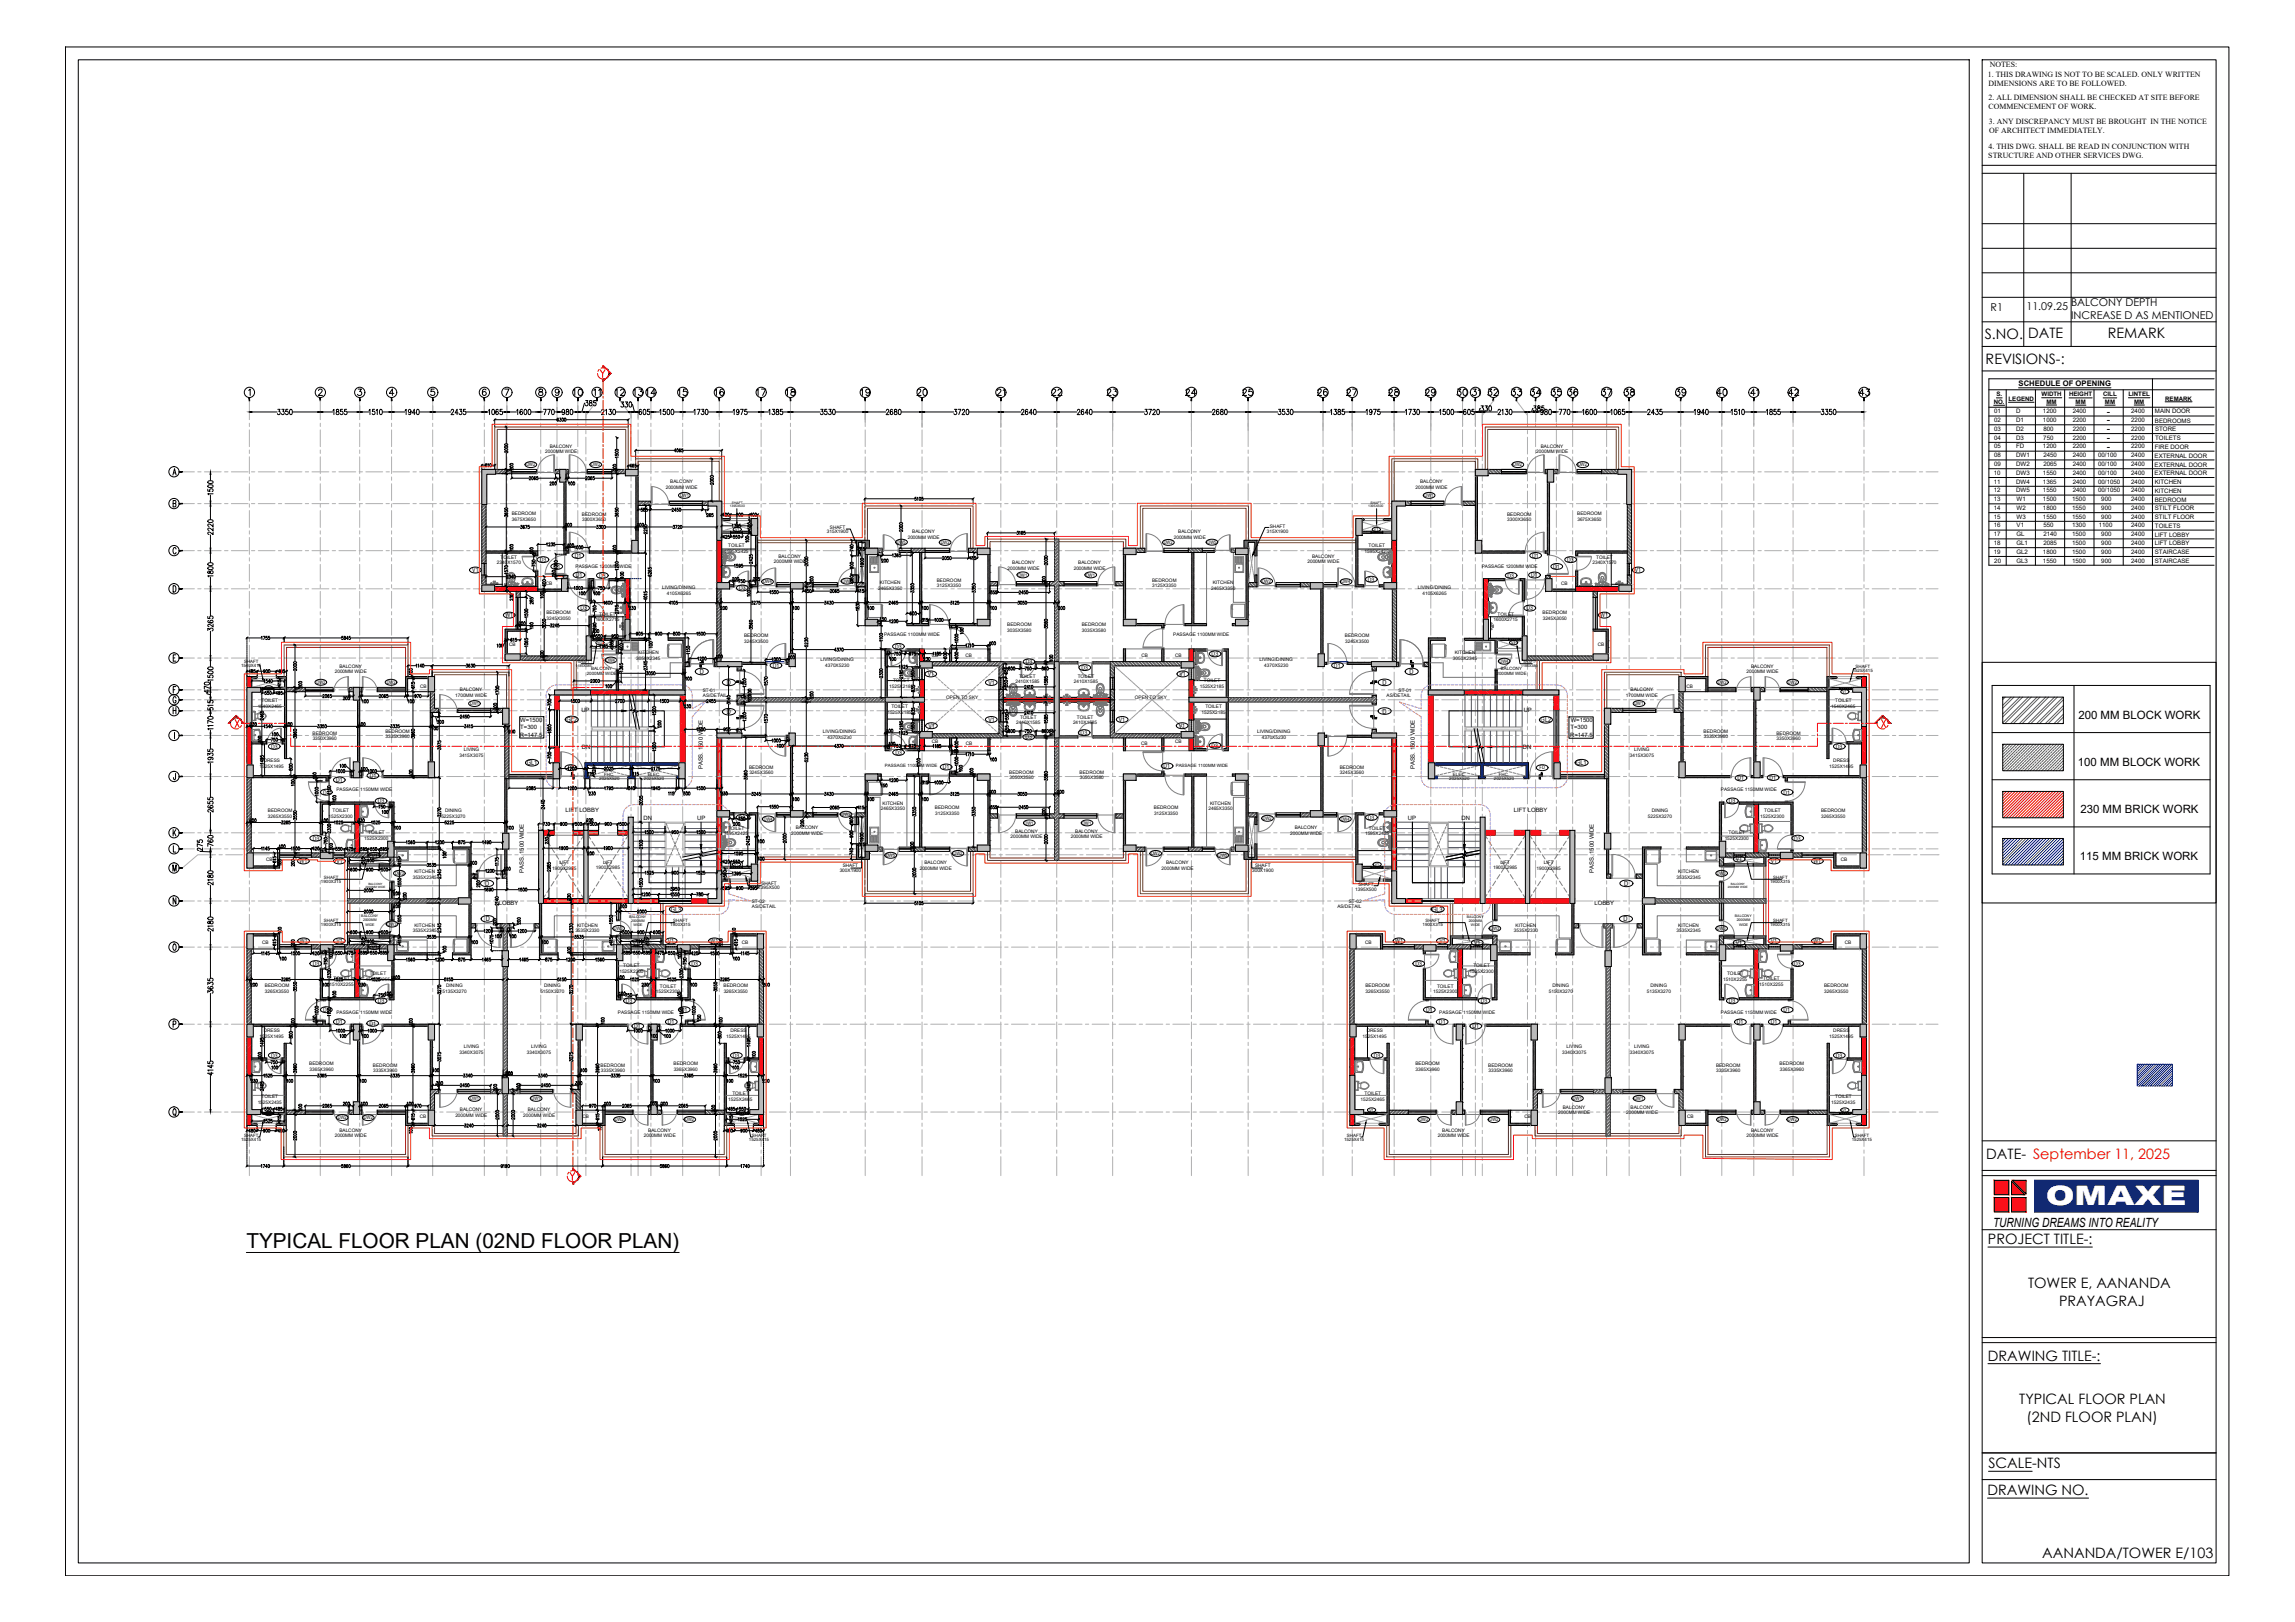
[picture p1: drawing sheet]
<svg xmlns="http://www.w3.org/2000/svg" width="841mm" height="594mm" viewBox="0 0 841 594" stroke-linecap="round" stroke-linejoin="round" font-family="sans-serif">
<defs><g id="words">
<text font-size="9.8" fill="#fff" x="749.7" y="441.3">OMAXE</text>
<text font-size="7.6" x="90.3" y="457.1">TYPICAL FLOOR PLAN (02ND FLOOR PLAN)</text>
<g font-size="5.7">
<text x="208.8" y="146">10</text>
<text x="216.3" y="146">11</text>
<text x="224.4" y="146">12</text>
<text x="231.1" y="146">13</text>
<text x="235.7" y="146">14</text>
<text x="247.3" y="146">15</text>
<text x="260.7" y="146">16</text>
<text x="275.9" y="146">17</text>
<text x="286.8" y="146">18</text>
<text x="314.3" y="146">19</text>
<text x="334.8" y="146">20</text>
<text x="364.1" y="146">21</text>
<text x="384.2" y="146">22</text>
<text x="404.3" y="146">23</text>
<text x="433.2" y="146">24</text>
<text x="454" y="146">25</text>
<text x="481.5" y="146">26</text>
<text x="492.1" y="146">27</text>
<text x="507.6" y="146">28</text>
<text x="521.1" y="146">29</text>
<text x="532.7" y="146">30</text>
<text x="538.3" y="146">31</text>
<text x="544" y="146">32</text>
<text x="552.4" y="146">33</text>
<text x="559.5" y="146">34</text>
<text x="567.3" y="146">35</text>
<text x="573.3" y="146">36</text>
<text x="585.6" y="146">37</text>
<text x="594.1" y="146">38</text>
<text x="612.8" y="146">39</text>
<text x="627.9" y="146">40</text>
<text x="640.3" y="146">41</text>
<text x="654" y="146">42</text>
<text x="680.2" y="146">43</text>
</g>
<g font-size="5.3">
<text x="727.4" y="124">S.NO.</text>
<text x="743.2" y="123.9">DATE</text>
<text x="772.4" y="123.9">REMARK</text>
<text x="727.7" y="133.2">REVISIONS-:</text>
<text x="164" y="153.1">2435</text>
<text x="197.9" y="153.1">770</text>
<text x="204.6" y="153.1">980</text>
<text x="232.8" y="153.1">605</text>
<text x="323.5" y="153.1">2680</text>
<text x="348.2" y="153.1">3720</text>
<text x="372.9" y="153.1">2640</text>
<text x="393.3" y="153.1">2640</text>
<text x="418" y="153.1">3720</text>
<text x="467.1" y="153.1">3530</text>
<text x="535.2" y="153.1">605</text>
<text x="563.4" y="153.1">980</text>
<text x="570.1" y="153.1">770</text>
<text x="666" y="153.1">3350</text>
<text x="79" y="197.2" transform="rotate(-90 79 197.2)">2220</text>
<text x="79" y="261.4" transform="rotate(-90 79 261.4)">515</text>
<text x="79" y="298.8" transform="rotate(-90 79 298.8)">2655</text>
<text x="79" y="311.1" transform="rotate(-90 79 311.1)">760</text>
<text x="79" y="365.1" transform="rotate(-90 79 365.1)">3635</text>
<text x="727.9" y="424.6">DATE- September 11, 2025</text>
<text x="728.5" y="455.6">PROJECT TITLE-:</text>
<text x="743.2" y="471.8">TOWER E, AANANDA</text>
<text x="754.6" y="478.2">PRAYAGRAJ</text>
<text x="728.5" y="498.3">DRAWING TITLE-:</text>
<text x="740" y="514.2">TYPICAL FLOOR PLAN</text>
<text x="742.6" y="520.7">(2ND FLOOR PLAN)</text>
<text x="728.7" y="537.7">SCALE-NTS</text>
<text x="728.3" y="547.6">DRAWING NO.</text>
<text x="748.4" y="570.5">AANANDA/TOWER E/103</text>
</g>
<text font-size="4.7" x="730.4" y="449.4">TURNING DREAMS INTO REALITY</text>
<g font-size="4.2">
<text x="761.6" y="263.3">200 MM BLOCK WORK</text>
<text x="761.5" y="280.6">100 MM BLOCK WORK</text>
<text x="762.4" y="297.9">230 MM BRICK WORK</text>
<text x="762.2" y="315.1">115 MM BRICK WORK</text>
</g>
<g font-size="4">
<text x="233.5" y="188.4">585</text>
<text x="263.5" y="198.3">425</text>
<text x="267.4" y="198.3">550</text>
<text x="313.6" y="203.2" transform="rotate(-90 313.6 203.2)">740</text>
<text x="313.6" y="209.5" transform="rotate(-90 313.6 209.5)">900</text>
<text x="200.7" y="215.9" transform="rotate(-90 200.7 215.9)">600</text>
<text x="313.6" y="214.5" transform="rotate(-90 313.6 214.5)">360</text>
<text x="293.5" y="218.4">450</text>
<text x="361.6" y="218.7">355</text>
<text x="219.4" y="225.4" transform="rotate(-90 219.4 225.4)">750</text>
<text x="332.3" y="226.5">600</text>
<text x="219.4" y="231.8" transform="rotate(-90 219.4 231.8)">890</text>
<text x="231.8" y="233.9">905</text>
<text x="238.8" y="233.9">900</text>
<text x="245.5" y="233.9">800</text>
<text x="336.5" y="229">315</text>
<text x="326.3" y="241.3">750</text>
<text x="332" y="241.3">675</text>
<text x="347.8" y="242.4" transform="rotate(-90 347.8 242.4)">600</text>
<text x="352.1" y="242.4" transform="rotate(-90 352.1 242.4)">600</text>
<text x="90" y="247.6">485</text>
<text x="95.2" y="247.6">900</text>
<text x="100.5" y="247.6">485</text>
<text x="368.3" y="246.6">800</text>
<text x="370.1" y="248" transform="rotate(-90 370.1 248)">655</text>
<text x="374.3" y="246.6">750</text>
<text x="380.6" y="246.6">860</text>
<text x="103.7" y="252.6" transform="rotate(-90 103.7 252.6)">415</text>
<text x="336.2" y="254.7" transform="rotate(-90 336.2 254.7)">835</text>
<text x="202.8" y="259.6" transform="rotate(-90 202.8 259.6)">700</text>
<text x="336.2" y="262.8" transform="rotate(-90 336.2 262.8)">835</text>
<text x="263.9" y="268.8">955</text>
<text x="368.3" y="269.5">800</text>
<text x="370.4" y="269.5" transform="rotate(-90 370.4 269.5)">655</text>
<text x="374.3" y="269.5">750</text>
<text x="380.6" y="269.5">860</text>
<text x="98.1" y="272.7">750</text>
<text x="352.1" y="275.2" transform="rotate(-90 352.1 275.2)">600</text>
<text x="202.8" y="279" transform="rotate(-90 202.8 279)">700</text>
<text x="107.9" y="283.3" transform="rotate(-90 107.9 283.3)">800</text>
<text x="219.1" y="284.7" transform="rotate(-90 219.1 284.7)">520</text>
<text x="229" y="290.3">340</text>
<text x="361.6" y="297.4">355</text>
<text x="120.6" y="310.4" transform="rotate(-90 120.6 310.4)">750</text>
<text x="244.8" y="306.6">950</text>
<text x="113.2" y="312.6">420</text>
<text x="121.7" y="312.6">550</text>
<text x="125.6" y="312.6">475</text>
<text x="133" y="320.3">900</text>
<text x="244.8" y="321.4">900</text>
<text x="267.1" y="322.4" transform="rotate(-90 267.1 322.4)">500</text>
<text x="263.5" y="327">395</text>
<text x="268.5" y="327">900</text>
<text x="273.8" y="327">395</text>
<text x="133" y="343.3">900</text>
<text x="226.8" y="343.3">500</text>
<text x="232.5" y="343.3">900</text>
<text x="238.1" y="343.3">600</text>
<text x="113.2" y="351">420</text>
<text x="130.9" y="350.7">385</text>
<text x="134.4" y="350.7">550</text>
<text x="166.9" y="353.1">875</text>
<text x="198.6" y="353.1">875</text>
<text x="227.2" y="350.7">385</text>
<text x="234.6" y="350.7">385</text>
<text x="252.2" y="351">420</text>
<text x="120.6" y="354.5" transform="rotate(-90 120.6 354.5)">750</text>
<text x="137.6" y="366.2">750</text>
<text x="227.9" y="366.2">750</text>
<text x="107.9" y="381.4" transform="rotate(-90 107.9 381.4)">800</text>
<text x="98.1" y="390.9">750</text>
<text x="267.4" y="390.9">750</text>
<text x="99.8" y="407.8">485</text>
<text x="150.6" y="406.8">970</text>
<text x="214.8" y="406.8">970</text>
<text x="265.6" y="407.8">485</text>
<text x="269.5" y="407.8">550</text>
<text x="90" y="415.9">480</text>
<text x="95.2" y="415.9">900</text>
<text x="100.5" y="415.9">480</text>
<text x="264.9" y="415.9">480</text>
<text x="270.2" y="415.9">900</text>
<text x="275.5" y="415.9">480</text>
</g>
<g font-size="3.9">
<text x="729.4" y="114">R1</text>
<text x="742.6" y="113.5">11.09.25</text>
<text x="758.9" y="112.2">BALCONY DEPTH</text>
<text x="759" y="116.9">INCREASE D AS MENTIONED</text>
</g>
<g font-size="3.7">
<text x="772.1" y="155">-</text>
<text x="772.1" y="151.8">-</text>
<text x="772.1" y="161.5">-</text>
<text x="772.1" y="158.3">-</text>
<text x="772.1" y="164.7">-</text>
</g>
<g font-size="2.9">
<text x="728.5" y="28.2">1. THIS DRAWING IS NOT TO BE SCALED. ONLY WRITTEN</text>
<text x="729.2" y="24.7">NOTES:</text>
<text x="728.8" y="31.5">DIMENSIONS ARE TO BE FOLLOWED.</text>
<text x="728.7" y="39.8">COMMENCEMENT OF WORK.</text>
<text x="728.8" y="36.5">2. ALL DIMENSION SHALL BE CHECKED AT SITE BEFORE</text>
<text x="728.9" y="45.3">3. ANY DISCREPANCY MUST BE BROUGHT IN THE NOTICE</text>
<text x="728.9" y="48.6">OF ARCHITECT IMMEDIATELY.</text>
<text x="728.6" y="57.7">STRUCTURE AND OTHER SERVICES DWG.</text>
<text x="728.8" y="54.5">4. THIS DWG. SHALL BE READ IN CONJUNCTION WITH</text>
</g>
<text font-size="2.8" x="739.7" y="141.4">SCHEDULE OF OPENING</text>
<g font-size="2.6">
<text x="256.5" y="246.9">D</text>
<text x="266.4" y="250.9">D</text>
<text x="506.6" y="250.9">D</text>
<text x="516.5" y="246.9">D</text>
<text x="266.4" y="261.6">D</text>
<text x="506.6" y="261.4">D</text>
<text x="207.6" y="264.5">GL2</text>
<text x="564.6" y="264.6">GL2</text>
<text x="193" y="280.3">GL1</text>
<text x="577.5" y="280.3">GL1</text>
<text x="177.8" y="324.5">D</text>
<text x="595.2" y="324.5">D</text>
<text x="245.8" y="333.9">GL3</text>
<text x="524.8" y="333.9">GL3</text>
<text x="178" y="337.5">D</text>
<text x="595" y="337.5">D</text>
</g>
<g font-size="2.3">
<text x="173.1" y="209.6">V1</text>
<text x="197.8" y="205.8">D3</text>
<text x="202.9" y="208.4">D1</text>
<text x="210.6" y="204.3">D1</text>
<text x="561.5" y="204.3">D1</text>
<text x="569.2" y="208.4">D1</text>
<text x="574.3" y="205.8">D3</text>
<text x="599.1" y="209.6">V1</text>
<text x="211" y="211.5">D1</text>
<text x="219.6" y="211.6">D3</text>
<text x="501.3" y="213">D3</text>
<text x="552.5" y="211.6">D3</text>
<text x="561.1" y="211.5">D1</text>
<text x="270.8" y="216.3">D3</text>
<text x="185.2" y="226.2">W1</text>
<text x="212.7" y="223.6">D3</text>
<text x="559.4" y="223.6">D3</text>
<text x="586.4" y="226.2">W1</text>
<text x="328.1" y="237.6">D3</text>
<text x="283.2" y="244.6">D1</text>
<text x="375.9" y="243.3">D3</text>
<text x="396.3" y="245.4">D3</text>
<text x="444" y="240.3">D3</text>
<text x="488.9" y="244.6">D1</text>
<text x="340" y="247.7">V1</text>
<text x="362.2" y="250.8">V1</text>
<text x="432.2" y="247.7">V1</text>
<text x="340.2" y="266.6">V1</text>
<text x="362.2" y="264.3">V1</text>
<text x="396" y="269.3">D3</text>
<text x="410" y="264.3">V1</text>
<text x="432" y="266.6">V1</text>
<text x="99.3" y="274.2">D3</text>
<text x="375.8" y="270.8">D3</text>
<text x="444" y="273.9">D3</text>
<text x="672.7" y="274.2">D3</text>
<text x="328.1" y="276.5">D3</text>
<text x="345.6" y="281.8">D1</text>
<text x="426.4" y="281.4">D1</text>
<text x="123.2" y="286.5">D1</text>
<text x="135.5" y="285">D1</text>
<text x="636.7" y="285.8">D1</text>
<text x="648.5" y="285.6">D1</text>
<text x="118.5" y="291">D1</text>
<text x="653.6" y="291">D1</text>
<text x="138.5" y="294.2">D3</text>
<text x="633.6" y="294.2">D3</text>
<text x="270.8" y="300.2">D3</text>
<text x="501.3" y="300.2">D3</text>
<text x="114.6" y="307.9">D3</text>
<text x="657.5" y="307.9">D3</text>
<text x="109.8" y="316.2">W1</text>
<text x="123.3" y="316.2">V1</text>
<text x="136.1" y="314.2">V1</text>
<text x="636.1" y="315.5">V1</text>
<text x="648.9" y="316.2">V1</text>
<text x="664.5" y="316.2">W1</text>
<text x="109.9" y="345.5">W1</text>
<text x="123.3" y="345.5">V1</text>
<text x="136.1" y="347.5">V1</text>
<text x="231.9" y="346.1">V1</text>
<text x="244.7" y="345.5">V1</text>
<text x="260.4" y="345.5">W1</text>
<text x="511.3" y="345.5">W1</text>
<text x="527.5" y="345.5">V1</text>
<text x="540.2" y="346.1">V1</text>
<text x="636.1" y="346.1">V1</text>
<text x="648.9" y="345.5">V1</text>
<text x="664.5" y="345.5">W1</text>
<text x="114.6" y="353.8">D3</text>
<text x="253.4" y="353.8">D3</text>
<text x="518.7" y="353.8">D3</text>
<text x="657.5" y="353.8">D3</text>
<text x="118.5" y="370.6">D1</text>
<text x="138.5" y="367.4">D3</text>
<text x="229.4" y="367.4">D3</text>
<text x="249.5" y="370.6">D1</text>
<text x="522.6" y="370.6">D1</text>
<text x="542.7" y="367.4">D3</text>
<text x="633.6" y="367.4">D3</text>
<text x="653.6" y="370.6">D1</text>
<text x="123.2" y="375.1">D1</text>
<text x="135.4" y="375.7">D1</text>
<text x="232.4" y="376.7">D1</text>
<text x="244.8" y="375.1">D1</text>
<text x="527.3" y="375.1">D1</text>
<text x="539.7" y="376.7">D1</text>
<text x="636.5" y="375.2">D1</text>
<text x="648.9" y="375.1">D1</text>
<text x="99.3" y="387.4">D3</text>
<text x="268.6" y="387.4">D3</text>
<text x="503.5" y="387.4">D3</text>
<text x="672.7" y="387.4">D3</text>
</g>
<g font-size="2.2">
<text x="730.6" y="147.9">NO.</text>
<text x="731.6" y="145.2">S.</text>
<text x="736" y="146.9">LEGEND</text>
<text x="748.2" y="145.2">WIDTH</text>
<text x="749.9" y="147.9">MM</text>
<text x="758.2" y="145.2">HEIGHT</text>
<text x="760.6" y="147.9">MM</text>
<text x="770.7" y="145.2">CILL</text>
<text x="771.4" y="147.9">MM</text>
<text x="780" y="145.2">LINTEL</text>
<text x="782.1" y="147.9">MM</text>
<text x="793.4" y="146.7">REMARK</text>
<text x="730.8" y="151.4">01</text>
<text x="730.8" y="154.6">02</text>
<text x="738.8" y="154.6">D1</text>
<text x="738.8" y="151.4">D</text>
<text x="748.7" y="154.6">1000</text>
<text x="748.7" y="151.4">1200</text>
<text x="759.6" y="154.6">2200</text>
<text x="759.6" y="151.4">2400</text>
<text x="781" y="154.6">2200</text>
<text x="781" y="151.4">2400</text>
<text x="789.7" y="151.4">MAIN DOOR</text>
<text x="789.7" y="154.8">BEDROOMS</text>
<text x="730.8" y="157.8">03</text>
<text x="730.8" y="161.1">04</text>
<text x="738.8" y="157.8">D2</text>
<text x="738.8" y="161.1">D3</text>
<text x="748.8" y="161.1">750</text>
<text x="748.8" y="157.8">800</text>
<text x="759.6" y="161.1">2200</text>
<text x="759.6" y="157.8">2200</text>
<text x="781" y="161.1">2200</text>
<text x="781" y="157.8">2200</text>
<text x="789.8" y="158">STORE</text>
<text x="789.8" y="161.2">TOILETS</text>
<text x="730.8" y="164.3">05</text>
<text x="730.8" y="167.4">08</text>
<text x="738.8" y="167.4">DW1</text>
<text x="738.8" y="164.2">FD</text>
<text x="748.7" y="164.3">1200</text>
<text x="748.8" y="167.4">2450</text>
<text x="759.6" y="167.4">2400</text>
<text x="759.6" y="164.3">2200</text>
<text x="768.9" y="167.5">00/100</text>
<text x="781" y="167.4">2400</text>
<text x="781" y="164.3">2200</text>
<text x="789.6" y="167.7">EXTERNAL DOOR</text>
<text x="789.7" y="164.4">FIRE DOOR</text>
<text x="730.6" y="173.9">10</text>
<text x="730.8" y="170.7">09</text>
<text x="738.8" y="170.7">DW2</text>
<text x="738.8" y="173.9">DW3</text>
<text x="748.7" y="173.9">1550</text>
<text x="748.8" y="170.7">2065</text>
<text x="759.6" y="170.7">2400</text>
<text x="759.6" y="173.9">2400</text>
<text x="768.9" y="170.7">00/100</text>
<text x="768.9" y="173.9">00/100</text>
<text x="781" y="170.7">2400</text>
<text x="781" y="173.9">2400</text>
<text x="789.6" y="170.9">EXTERNAL DOOR</text>
<text x="730.6" y="177.1">11</text>
<text x="738.8" y="177.1">DW4</text>
<text x="748.7" y="177.1">1365</text>
<text x="759.6" y="177.1">2400</text>
<text x="768.9" y="177.1">00/1050</text>
<text x="781" y="177.1">2400</text>
<text x="789.6" y="174.1">EXTERNAL DOOR</text>
<text x="789.6" y="177.3">KITCHEN</text>
<text x="730.6" y="180.3">12</text>
<text x="730.6" y="183.5">13</text>
<text x="738.8" y="180.3">DW5</text>
<text x="739" y="183.5">W1</text>
<text x="748.7" y="180.3">1550</text>
<text x="748.7" y="183.5">1500</text>
<text x="759.4" y="183.5">1500</text>
<text x="759.6" y="180.3">2400</text>
<text x="768.9" y="180.4">00/1050</text>
<text x="770" y="183.5">900</text>
<text x="781" y="180.3">2400</text>
<text x="781" y="183.5">2400</text>
<text x="789.6" y="180.5">KITCHEN</text>
<text x="789.6" y="183.7">BEDROOM</text>
<text x="730.6" y="186.7">14</text>
<text x="730.6" y="190">15</text>
<text x="739" y="186.7">W2</text>
<text x="739" y="190">W3</text>
<text x="748.7" y="186.7">1800</text>
<text x="748.7" y="190">1550</text>
<text x="759.4" y="186.7">1550</text>
<text x="759.4" y="190">1550</text>
<text x="770" y="186.7">900</text>
<text x="770" y="190">900</text>
<text x="781" y="186.7">2400</text>
<text x="781" y="190">2400</text>
<text x="789.7" y="187">STILT FLOOR</text>
<text x="789.7" y="190.2">STILT FLOOR</text>
<text x="730.6" y="193.2">16</text>
<text x="730.6" y="196.4">17</text>
<text x="738.9" y="196.4">GL</text>
<text x="739" y="193.2">V1</text>
<text x="748.8" y="193.2">550</text>
<text x="748.8" y="196.4">2140</text>
<text x="759.4" y="193.2">1300</text>
<text x="759.4" y="196.4">1500</text>
<text x="769.1" y="193.2">1100</text>
<text x="770" y="196.4">900</text>
<text x="781" y="193.2">2400</text>
<text x="781" y="196.4">2400</text>
<text x="789.6" y="196.6">LIFT LOBBY</text>
<text x="789.7" y="193.4">TOILETS</text>
<text x="730.6" y="199.6">18</text>
<text x="730.6" y="202.8">19</text>
<text x="738.9" y="199.6">GL1</text>
<text x="738.9" y="202.8">GL2</text>
<text x="748.7" y="202.8">1800</text>
<text x="748.8" y="199.6">2085</text>
<text x="759.4" y="199.6">1500</text>
<text x="759.4" y="202.8">1500</text>
<text x="770" y="199.6">900</text>
<text x="770" y="202.8">900</text>
<text x="781" y="199.6">2400</text>
<text x="781" y="202.8">2400</text>
<text x="789.6" y="199.8">LIFT LOBBY</text>
<text x="789.7" y="203">STAIRCASE</text>
<text x="730.8" y="206.1">20</text>
<text x="738.9" y="206.1">GL3</text>
<text x="748.7" y="206.1">1550</text>
<text x="759.4" y="206.1">1500</text>
<text x="770" y="206.1">900</text>
<text x="781" y="206.1">2400</text>
<text x="789.7" y="206.2">STAIRCASE</text>
<text x="213" y="260.9">UP</text>
<text x="558.4" y="260.9">UP</text>
<text x="190.5" y="269.8">R=147.5</text>
<text x="190.7" y="264.6">W=1500</text>
<text x="190.7" y="267.2">T=300</text>
<text x="575.4" y="269.8">R=147.5</text>
<text x="575.5" y="267.2">T=300</text>
<text x="575.6" y="264.6">W=1500</text>
<text x="213.3" y="274.3">DN</text>
<text x="558.1" y="274.3">DN</text>
<text x="257.5" y="281.8" transform="rotate(-90 257.5 281.8)">PASS. 1500 WIDE</text>
<text x="518.5" y="281.8" transform="rotate(-90 518.5 281.8)">PASS. 1500 WIDE</text>
<text x="207.2" y="297.3">LIFT LOBBY</text>
<text x="554.8" y="297.3">LIFT LOBBY</text>
<text x="235.8" y="300.2">DN</text>
<text x="255.5" y="300.2">UP</text>
<text x="515.9" y="300.2">UP</text>
<text x="535.5" y="300.2">DN</text>
<text x="192" y="319.8" transform="rotate(-90 192 319.8)">PASS. 1500 WIDE</text>
<text x="584" y="319.8" transform="rotate(-90 584 319.8)">PASS. 1500 WIDE</text>
<text x="182.8" y="331.5">LOBBY</text>
<text x="584.3" y="331.5">LOBBY</text>
</g>
<g font-size="1.8">
<text x="192.9" y="170.8">DW2</text>
<text x="216.7" y="170.8">DW2</text>
<text x="554.5" y="170.8">DW2</text>
<text x="578.3" y="170.8">DW2</text>
<text x="249.2" y="182.1">DW1</text>
<text x="522" y="182.1">DW1</text>
<text x="328.7" y="199.2">DW5</text>
<text x="344.7" y="199.3">DW2</text>
<text x="426.5" y="199.3">DW2</text>
<text x="442.5" y="199.2">DW5</text>
<text x="279.6" y="213.7">DW4</text>
<text x="308.7" y="213.5">DW2</text>
<text x="373.2" y="211.3">DW1</text>
<text x="398" y="211.3">DW1</text>
<text x="462.5" y="213.5">DW2</text>
<text x="491.6" y="213.7">DW4</text>
<text x="222.2" y="242.4">DW4</text>
<text x="549.5" y="242.8">DW4</text>
<text x="116" y="250.6">DW2</text>
<text x="141.7" y="250.5">DW2</text>
<text x="629.5" y="250.5">DW2</text>
<text x="655.2" y="250.6">DW2</text>
<text x="172.3" y="258.3">DW1</text>
<text x="598.9" y="258.3">DW1</text>
<text x="208.2" y="281.8">FD</text>
<text x="564.2" y="281.8">FD</text>
<text x="308.4" y="298.9">DW2</text>
<text x="279.9" y="300.6">DW4</text>
<text x="375.5" y="302.1">DW1</text>
<text x="396.6" y="302.1">DW1</text>
<text x="462.8" y="300.4">DW2</text>
<text x="491.3" y="300.6">DW4</text>
<text x="324.7" y="313.9">DW5</text>
<text x="349.4" y="313.2">DW2</text>
<text x="421.8" y="313.2">DW2</text>
<text x="446.5" y="313.9">DW5</text>
<text x="144.8" y="320.5">DW3</text>
<text x="629.1" y="320.5">DW3</text>
<text x="142.1" y="339.1">DW3</text>
<text x="225" y="340.8">DW3</text>
<text x="546.2" y="340.8">DW3</text>
<text x="629.1" y="340.8">DW3</text>
<text x="172.3" y="402.9">DW1</text>
<text x="194.8" y="402.9">DW1</text>
<text x="576.4" y="402.9">DW1</text>
<text x="598.9" y="402.9">DW1</text>
<text x="123.8" y="410">DW2</text>
<text x="133.4" y="410">DW2</text>
<text x="225.3" y="410.7">DW2</text>
<text x="251.1" y="410.7">DW2</text>
<text x="520.1" y="410.7">DW2</text>
<text x="545.9" y="410.7">DW2</text>
<text x="629.5" y="410.7">DW2</text>
<text x="655.2" y="410.7">DW2</text>
</g>
<g font-size="1.7">
<text x="199.8" y="166">2000MM WIDE</text>
<text x="201.5" y="164">BALCONY</text>
<text x="563" y="166">2000MM WIDE</text>
<text x="564.6" y="164">BALCONY</text>
<text x="244" y="179.1">2000MM WIDE</text>
<text x="245.6" y="177.1">BALCONY</text>
<text x="518.8" y="179.1">2000MM WIDE</text>
<text x="520.4" y="177.1">BALCONY</text>
<text x="187.5" y="188.7">BEDROOM</text>
<text x="187.6" y="190.7">3675X3650</text>
<text x="213.3" y="188.9">BEDROOM</text>
<text x="213.3" y="190.9">3300X3650</text>
<text x="552.3" y="188.9">BEDROOM</text>
<text x="552.3" y="190.9">3300X3650</text>
<text x="578" y="188.7">BEDROOM</text>
<text x="578" y="190.7">3675X3650</text>
<text x="303" y="195.4">315X1900</text>
<text x="304.1" y="193.7">SHAFT</text>
<text x="332.6" y="197.2">2000MM WIDE</text>
<text x="334.3" y="195.2">BALCONY</text>
<text x="430.1" y="197.2">2000MM WIDE</text>
<text x="431.8" y="195.2">BALCONY</text>
<text x="464.3" y="195.2">315X1900</text>
<text x="465.3" y="193.6">SHAFT</text>
<text x="265.5" y="202.4">1595X2425</text>
<text x="266.9" y="200.3">TOILET</text>
<text x="500.1" y="202.4">1595X2425</text>
<text x="501.5" y="200.3">TOILET</text>
<text x="182.1" y="206.7">2340X1570</text>
<text x="183.5" y="204.7">TOILET</text>
<text x="210.9" y="207.9">PASSAGE 1200MM WIDE</text>
<text x="283.6" y="206.3">2000MM WIDE</text>
<text x="285.3" y="204.3">BALCONY</text>
<text x="369.3" y="208.7">2000MM WIDE</text>
<text x="371" y="206.6">BALCONY</text>
<text x="393.5" y="208.7">2000MM WIDE</text>
<text x="395.1" y="206.6">BALCONY</text>
<text x="479.1" y="206.3">2000MM WIDE</text>
<text x="480.8" y="204.3">BALCONY</text>
<text x="543" y="207.9">PASSAGE 1200MM WIDE</text>
<text x="583.6" y="206.7">2340X1570</text>
<text x="584.9" y="204.7">TOILET</text>
<text x="200" y="214.3">CB</text>
<text x="242.6" y="215.7">LIVING/DINING</text>
<text x="321.8" y="216">2465X3350</text>
<text x="322.4" y="213.9">KITCHEN</text>
<text x="343.3" y="213.1">BEDROOM</text>
<text x="343.4" y="215.2">3125X3350</text>
<text x="422.2" y="213.1">BEDROOM</text>
<text x="422.3" y="215.2">3125X3350</text>
<text x="443.9" y="216">2465X3350</text>
<text x="444.4" y="213.9">KITCHEN</text>
<text x="519.6" y="215.7">LIVING/DINING</text>
<text x="572.1" y="214.3">CB</text>
<text x="244.4" y="217.8">4105X6265</text>
<text x="521.3" y="217.8">4105X6265</text>
<text x="200.2" y="225">BEDROOM</text>
<text x="200.3" y="227">3245X3050</text>
<text x="218.2" y="227.6">1600X2715</text>
<text x="219.6" y="225.5">TOILET</text>
<text x="547.3" y="227.6">1600X2715</text>
<text x="548.8" y="225.5">TOILET</text>
<text x="565.3" y="225">BEDROOM</text>
<text x="565.3" y="227">3245X3050</text>
<text x="272.7" y="233.5">BEDROOM</text>
<text x="324" y="233">PASSAGE 1100MM WIDE</text>
<text x="369.1" y="229.3">BEDROOM</text>
<text x="369.1" y="231.4">3035X3580</text>
<text x="396.4" y="229.3">BEDROOM</text>
<text x="396.5" y="231.4">3035X3580</text>
<text x="430" y="233">PASSAGE 1100MM WIDE</text>
<text x="492.8" y="233.5">BEDROOM</text>
<text x="186.6" y="236.5">CB</text>
<text x="233.8" y="239.7">KITCHEN</text>
<text x="272.7" y="235.6">3245X3500</text>
<text x="492.9" y="235.6">3245X3500</text>
<text x="533.1" y="239.7">KITCHEN</text>
<text x="585.5" y="236.5">CB</text>
<text x="124.4" y="244.6">BALCONY</text>
<text x="233.2" y="241.7">3050X2345</text>
<text x="300.7" y="242.2">LIVING/DINING</text>
<text x="302.4" y="244.3">4370X5230</text>
<text x="341.5" y="240.8">CB</text>
<text x="353.8" y="240.8">CB</text>
<text x="418.3" y="240.8">CB</text>
<text x="430.6" y="240.8">CB</text>
<text x="461.5" y="242.2">LIVING/DINING</text>
<text x="463.3" y="244.3">4370X5230</text>
<text x="532.5" y="241.7">3050X2345</text>
<text x="641.7" y="244.6">BALCONY</text>
<text x="122.7" y="246.6">2000MM WIDE</text>
<text x="327.3" y="250">TOILET</text>
<text x="372.1" y="250.2">2410X1585</text>
<text x="373.5" y="248.2">TOILET</text>
<text x="393.6" y="250.2">2410X1585</text>
<text x="395" y="248.2">TOILET</text>
<text x="441.1" y="250">TOILET</text>
<text x="640.1" y="246.6">2000MM WIDE</text>
<text x="95.9" y="257.2">TOILET</text>
<text x="154" y="252.1">CB</text>
<text x="166.8" y="255.1">1700MM WIDE</text>
<text x="168.5" y="253">BALCONY</text>
<text x="257.5" y="253.3">ST-01</text>
<text x="257.6" y="255.4">AS/DETAIL</text>
<text x="325.8" y="252">1525X2185</text>
<text x="346.8" y="255.9">OPEN TO SKY</text>
<text x="415.9" y="255.9">OPEN TO SKY</text>
<text x="439.7" y="252">1525X2185</text>
<text x="508.1" y="255.4">AS/DETAIL</text>
<text x="512.5" y="253.3">ST-01</text>
<text x="595.8" y="255.1">1700MM WIDE</text>
<text x="597.6" y="253">BALCONY</text>
<text x="618.1" y="252.1">CB</text>
<text x="672.5" y="257.2">TOILET</text>
<text x="94.4" y="259.3">1540X2465</text>
<text x="325.2" y="261.5">1525X2185</text>
<text x="326.7" y="259.5">TOILET</text>
<text x="373.8" y="263.2">TOILET</text>
<text x="394.6" y="263.2">TOILET</text>
<text x="440.3" y="261.5">1525X2185</text>
<text x="441.7" y="259.5">TOILET</text>
<text x="671.1" y="259.3">1540X2465</text>
<text x="114.5" y="269">BEDROOM</text>
<text x="141.2" y="268.4">BEDROOM</text>
<text x="301.6" y="268.6">LIVING/DINING</text>
<text x="372.4" y="265.3">2410X1585</text>
<text x="393.2" y="265.3">2410X1585</text>
<text x="460.7" y="268.6">LIVING/DINING</text>
<text x="624.3" y="268.4">BEDROOM</text>
<text x="651" y="269">BEDROOM</text>
<text x="114.6" y="271.1">3350X3960</text>
<text x="141.3" y="270.5">3335X3960</text>
<text x="170" y="275.2">LIVING</text>
<text x="303.3" y="270.7">4370X5230</text>
<text x="341.5" y="272.3">CB</text>
<text x="353.9" y="272.7">CB</text>
<text x="418.2" y="272.7">CB</text>
<text x="430.6" y="272.3">CB</text>
<text x="462.4" y="270.7">4370X5230</text>
<text x="598.8" y="275.2">LIVING</text>
<text x="624.4" y="270.5">3335X3960</text>
<text x="651" y="271.1">3350X3960</text>
<text x="95.2" y="281.2">1525X1495</text>
<text x="96.6" y="279.2">DRESS</text>
<text x="168.3" y="277.3">3415X3075</text>
<text x="274.5" y="281.6">BEDROOM</text>
<text x="491" y="281.6">BEDROOM</text>
<text x="597.3" y="277.3">3415X3075</text>
<text x="670.3" y="281.2">1525X1495</text>
<text x="671.8" y="279.2">DRESS</text>
<text x="274.6" y="283.6">3245X3560</text>
<text x="369.9" y="283.4">BEDROOM</text>
<text x="369.9" y="285.4">3050X3580</text>
<text x="395.6" y="283.4">BEDROOM</text>
<text x="395.7" y="285.4">3050X3580</text>
<text x="491.1" y="283.6">3245X3560</text>
<text x="123.3" y="289.9">PASSAGE 1150MM WIDE</text>
<text x="630.7" y="289.9">PASSAGE 1150MM WIDE</text>
<text x="98.2" y="297.6">BEDROOM</text>
<text x="98.2" y="299.6">3265X3550</text>
<text x="120.4" y="299.4">1525X2300</text>
<text x="121.9" y="297.4">TOILET</text>
<text x="161.7" y="299.6">5225X3270</text>
<text x="163.1" y="297.5">DINING</text>
<text x="322.8" y="296.8">2465X3350</text>
<text x="323.4" y="294.7">KITCHEN</text>
<text x="342.6" y="296.4">BEDROOM</text>
<text x="342.7" y="298.5">3125X3350</text>
<text x="422.9" y="296.4">BEDROOM</text>
<text x="422.9" y="298.5">3125X3350</text>
<text x="442.8" y="296.8">2465X3350</text>
<text x="443.5" y="294.7">KITCHEN</text>
<text x="603.9" y="299.6">5225X3270</text>
<text x="605.3" y="297.5">DINING</text>
<text x="645.1" y="299.4">1525X2300</text>
<text x="646.5" y="297.4">TOILET</text>
<text x="667.4" y="297.6">BEDROOM</text>
<text x="667.4" y="299.6">3265X3550</text>
<text x="134.9" y="305.4">TOILET</text>
<text x="265.2" y="306">1595X2425</text>
<text x="266.7" y="303.9">TOILET</text>
<text x="290" y="305.7">2000MM WIDE</text>
<text x="291.6" y="303.6">BALCONY</text>
<text x="372.1" y="305">BALCONY</text>
<text x="394" y="305">BALCONY</text>
<text x="472.8" y="305.7">2000MM WIDE</text>
<text x="474.5" y="303.6">BALCONY</text>
<text x="500.2" y="306">1595X2425</text>
<text x="501.7" y="303.9">TOILET</text>
<text x="633.5" y="305.4">TOILET</text>
<text x="133.5" y="307.5">1525X2300</text>
<text x="370.4" y="307.1">2000MM WIDE</text>
<text x="392.4" y="307.1">2000MM WIDE</text>
<text x="632" y="307.5">1525X2300</text>
<text x="97.5" y="315.4">CB</text>
<text x="205.1" y="316.4">LIFT</text>
<text x="221" y="316.4">LIFT</text>
<text x="308.8" y="317.7">SHAFT</text>
<text x="338.7" y="316.6">BALCONY</text>
<text x="427.3" y="316.6">BALCONY</text>
<text x="459.9" y="317.7">SHAFT</text>
<text x="549.8" y="316.4">LIFT</text>
<text x="565.8" y="316.4">LIFT</text>
<text x="674.6" y="315.4">CB</text>
<text x="151.2" y="321.8">3535X2345</text>
<text x="151.9" y="319.7">KITCHEN</text>
<text x="202.4" y="318.5">1900X2985</text>
<text x="218.3" y="318.4">1900X2985</text>
<text x="307.7" y="319.4">300X1900</text>
<text x="337" y="318.7">2000MM WIDE</text>
<text x="425.6" y="318.7">2000MM WIDE</text>
<text x="458.8" y="319.4">300X1900</text>
<text x="547.1" y="318.4">1900X2985</text>
<text x="563.1" y="318.5">1900X2985</text>
<text x="614.4" y="321.8">3535X2345</text>
<text x="615" y="319.7">KITCHEN</text>
<text x="277.9" y="325.8">1395X500</text>
<text x="279" y="324.1">SHAFT</text>
<text x="496.6" y="326.3">1395X500</text>
<text x="497.8" y="324.7">SHAFT</text>
<text x="275.5" y="330.6">ST-02</text>
<text x="275.6" y="332.6">AS/DETAIL</text>
<text x="490.1" y="332.6">AS/DETAIL</text>
<text x="494.3" y="330.6">ST-02</text>
<text x="151.2" y="341.5">3535X2345</text>
<text x="151.9" y="339.4">KITCHEN</text>
<text x="210.8" y="341.5">3535X2330</text>
<text x="211.5" y="339.4">KITCHEN</text>
<text x="554.8" y="341.5">3535X2330</text>
<text x="555.4" y="339.4">KITCHEN</text>
<text x="614.4" y="341.5">3535X2345</text>
<text x="615" y="339.4">KITCHEN</text>
<text x="96" y="345.9">CB</text>
<text x="271.9" y="345.9">CB</text>
<text x="500.2" y="345.9">CB</text>
<text x="676" y="345.9">CB</text>
<text x="122.2" y="358.9">TOILET</text>
<text x="134.1" y="359.1">1510X2255</text>
<text x="135.5" y="357.1">TOILET</text>
<text x="227" y="356.2">1525X2300</text>
<text x="228.4" y="354.1">TOILET</text>
<text x="538.5" y="356.2">1525X2300</text>
<text x="539.9" y="354.1">TOILET</text>
<text x="631.4" y="359.1">1510X2255</text>
<text x="632.9" y="357.1">TOILET</text>
<text x="646.2" y="358.9">TOILET</text>
<text x="97.1" y="361.5">BEDROOM</text>
<text x="97.1" y="363.6">3265X3550</text>
<text x="120.8" y="361">1510X2255</text>
<text x="162.2" y="363.7">5135X3270</text>
<text x="163.5" y="361.6">DINING</text>
<text x="198" y="363.7">5150X3270</text>
<text x="199.4" y="361.6">DINING</text>
<text x="240.3" y="363.8">1525X2300</text>
<text x="241.8" y="361.7">TOILET</text>
<text x="265.2" y="361.5">BEDROOM</text>
<text x="265.2" y="363.6">3265X3550</text>
<text x="500.4" y="361.5">BEDROOM</text>
<text x="500.4" y="363.6">3265X3550</text>
<text x="525.2" y="363.8">1525X2300</text>
<text x="526.6" y="361.7">TOILET</text>
<text x="567.6" y="363.7">5150X3270</text>
<text x="568.9" y="361.6">DINING</text>
<text x="603.5" y="363.7">5135X3270</text>
<text x="604.8" y="361.6">DINING</text>
<text x="644.7" y="361">1510X2255</text>
<text x="668.5" y="361.5">BEDROOM</text>
<text x="668.5" y="363.6">3265X3550</text>
<text x="123.3" y="371.4">PASSAGE 1150MM WIDE</text>
<text x="226.5" y="371.4">PASSAGE 1150MM WIDE</text>
<text x="527.4" y="371.4">PASSAGE 1150MM WIDE</text>
<text x="630.7" y="371.4">PASSAGE 1150MM WIDE</text>
<text x="95.2" y="380.2">1525X1495</text>
<text x="96.6" y="378.1">DRESS</text>
<text x="170" y="384">LIVING</text>
<text x="194.7" y="384">LIVING</text>
<text x="266.1" y="380.2">1525X1495</text>
<text x="267.7" y="378.1">DRESS</text>
<text x="499.3" y="380.2">1525X1495</text>
<text x="500.8" y="378.1">DRESS</text>
<text x="574.1" y="384">LIVING</text>
<text x="598.8" y="384">LIVING</text>
<text x="670.3" y="380.2">1525X1495</text>
<text x="671.8" y="378.1">DRESS</text>
<text x="168.3" y="386.1">3340X3075</text>
<text x="193.1" y="386.1">3340X3075</text>
<text x="572.5" y="386.1">3340X3075</text>
<text x="597.3" y="386.1">3340X3075</text>
<text x="113.3" y="390.1">BEDROOM</text>
<text x="113.4" y="392.2">3365X3960</text>
<text x="136.7" y="390.7">BEDROOM</text>
<text x="136.7" y="392.8">3335X3960</text>
<text x="220.1" y="390.7">BEDROOM</text>
<text x="220.2" y="392.8">3335X3960</text>
<text x="246.8" y="390.1">BEDROOM</text>
<text x="246.9" y="392.2">3365X3960</text>
<text x="518.7" y="390.1">BEDROOM</text>
<text x="518.7" y="392.2">3365X3960</text>
<text x="545.4" y="390.7">BEDROOM</text>
<text x="545.5" y="392.8">3335X3960</text>
<text x="628.8" y="390.7">BEDROOM</text>
<text x="628.9" y="392.8">3335X3960</text>
<text x="652.2" y="390.1">BEDROOM</text>
<text x="652.3" y="392.2">3365X3960</text>
<text x="268.4" y="401.1">TOILET</text>
<text x="500" y="401.1">TOILET</text>
<text x="94.4" y="404.2">1525X2435</text>
<text x="95.9" y="402.1">TOILET</text>
<text x="168.5" y="407">BALCONY</text>
<text x="193.4" y="407">BALCONY</text>
<text x="266.9" y="403.2">1525X2465</text>
<text x="498.6" y="403.2">1525X2465</text>
<text x="572.7" y="406.1">BALCONY</text>
<text x="597.6" y="406.1">BALCONY</text>
<text x="671.1" y="404.2">1525X2435</text>
<text x="672.5" y="402.1">TOILET</text>
<text x="153.8" y="409.6">CB</text>
<text x="166.9" y="409">2000MM WIDE</text>
<text x="191.7" y="409">2000MM WIDE</text>
<text x="213.5" y="409.6">CB</text>
<text x="558.6" y="409.6">CB</text>
<text x="571" y="408.1">2000MM WIDE</text>
<text x="595.9" y="408.1">2000MM WIDE</text>
<text x="618.3" y="409.6">CB</text>
<text x="122.7" y="416.6">2000MM WIDE</text>
<text x="124.4" y="414.5">BALCONY</text>
<text x="235.9" y="416.6">2000MM WIDE</text>
<text x="237.6" y="414.5">BALCONY</text>
<text x="526.9" y="416.6">2000MM WIDE</text>
<text x="528.5" y="414.5">BALCONY</text>
<text x="640.1" y="416.6">2000MM WIDE</text>
<text x="641.7" y="414.5">BALCONY</text>
</g>
<g font-size="1.6">
<text x="269.4" y="194.5">V1</text>
<text x="503.5" y="194.5">V1</text>
<text x="219.1" y="236">V1</text>
<text x="553.8" y="236">V1</text>
<text x="88.3" y="244.4">1540X415</text>
<text x="89.4" y="242.8">SHAFT</text>
<text x="216.6" y="245.4">BALCONY</text>
<text x="550" y="245.4">BALCONY</text>
<text x="680" y="244.7">SHAFT</text>
<text x="215" y="247.3">2000MM WIDE</text>
<text x="548.5" y="247.3">2000MM WIDE</text>
<text x="678.9" y="246.2">1525X415</text>
<text x="97.7" y="252.6">V1</text>
<text x="675.2" y="254">V1</text>
<text x="324.3" y="281.1">PASSAGE 1100MM WIDE</text>
<text x="430.9" y="281.1">PASSAGE 1100MM WIDE</text>
<text x="219.6" y="285.7">2025X520</text>
<text x="221.4" y="284.1">FHC.</text>
<text x="236" y="285.8">2025X520</text>
<text x="237.3" y="284.3">ELEC.</text>
<text x="531.1" y="285.8">2025X520</text>
<text x="532.5" y="284.3">ELEC.</text>
<text x="547.5" y="285.7">2025X520</text>
<text x="549.3" y="284.1">FHC.</text>
<text x="269.1" y="317.2">V1</text>
<text x="503.8" y="317.2">V1</text>
<text x="117.6" y="323.5">1900X315</text>
<text x="118.7" y="321.9">SHAFT</text>
<text x="648.7" y="323.4">1900X315</text>
<text x="649.8" y="321.9">SHAFT</text>
<text x="117.6" y="339.3">1900X315</text>
<text x="118.7" y="337.7">SHAFT</text>
<text x="245.6" y="339.3">1900X315</text>
<text x="246.7" y="337.7">SHAFT</text>
<text x="521.3" y="339.3">1900X315</text>
<text x="522.4" y="337.7">SHAFT</text>
<text x="648.7" y="339.2">1900X315</text>
<text x="649.8" y="337.7">SHAFT</text>
<text x="501.8" y="407.2">V1</text>
<text x="675.2" y="407.2">V1</text>
<text x="97.7" y="408.4">V1</text>
<text x="271" y="408.3">V1</text>
<text x="88.3" y="417.9">1525X415</text>
<text x="89.4" y="416.4">SHAFT</text>
<text x="274.4" y="417.9">1525X415</text>
<text x="275.5" y="416.4">SHAFT</text>
<text x="492.5" y="417.9">1525X415</text>
<text x="493.6" y="416.4">SHAFT</text>
<text x="678.6" y="417.9">1525X415</text>
<text x="679.7" y="416.4">SHAFT</text>
</g>
<g font-size="1.3">
<text x="211" y="244.2">1185X385</text>
<text x="211.9" y="242.9">SHAFT</text>
<text x="557.5" y="244.2">1185X385</text>
<text x="558.3" y="242.9">SHAFT</text>
<text x="132.4" y="335.9">BALCONY</text>
<text x="635.8" y="335.9">BALCONY</text>
<text x="133" y="337.4">2000MM</text>
<text x="133.9" y="339">WIDE</text>
<text x="230.6" y="336.1">BALCONY</text>
<text x="231.3" y="337.7">2000MM</text>
<text x="232.1" y="339.3">WIDE</text>
<text x="537.6" y="336.1">BALCONY</text>
<text x="538.2" y="337.7">2000MM</text>
<text x="539.1" y="339.3">WIDE</text>
<text x="636.4" y="337.4">2000MM</text>
<text x="637.3" y="339">WIDE</text>
</g>
<g font-size="1.2">
<text x="267.4" y="185.8">1395X500</text>
<text x="268.2" y="184.7">SHAFT</text>
<text x="501.4" y="185.8">1395X500</text>
<text x="502.2" y="184.7">SHAFT</text>
</g>
<g font-size="1.1">
<text x="133.9" y="325.4">2000MM WIDE</text>
<text x="135" y="324.1">BALCONY</text>
<text x="633.2" y="325.4">2000MM WIDE</text>
<text x="634.3" y="324.1">BALCONY</text>
</g>
</g></defs>
<!-- layer: AHC-A-FURNITURE -->
<g fill="none" stroke="#f00" stroke-width=".37">
<path d="M263 183.6l-.3 .3M263.4 183.6l-.7 .7M263.8 183.6l-1.1 1.1M264.2 183.6l-1.5 1.5M264.5 198.1l-1.8 1.8M264.5 198.6l-1.8 1.7M264.5 199l-1.8 1.8M264.5 183.7l-1.8 1.8M264.5 184.2l-1.8 1.7M264.5 185l-1.8 1.7M264.5 185.4l-1.8 1.8M264.5 186.6l-1.8 1.8"/>
<path d="M264.5 187l-1.8 1.8M264.5 187.8l-1.8 1.8M264.5 188.7l-1.8 1.8M264.5 189.5l-1.8 1.8M264.5 189.9l-1.8 1.8M264.5 191.1l-1.8 1.8M264.5 191.6l-1.8 1.8M264.5 192.4l-1.8 1.8M264.5 193.2l-1.8 1.8M264.5 193.6l-1.8 1.8M264.5 199.8l-1.8 1.8M264.5 184.5l-1.8 1.9"/>
<path d="M264.5 185.8l-1.8 1.8M264.5 186.2l-1.8 1.8M264.5 187.4l-1.8 1.8M264.5 188.3l-1.8 1.7M264.5 189.1l-1.8 1.8M264.5 190.3l-1.8 1.8M264.5 190.7l-1.8 1.8M264.5 192l-1.8 1.8M264.5 192.8l-1.8 1.8M264.5 199.4l-1.8 1.8M510 197.8l1.8 1.7M510 183.7l1.8 1.8"/>
<path d="M510 184.2l1.8 1.7M510 184.5l1.8 1.9M510 185l1.8 1.7M510 185.4l1.8 1.8M510 185.8l1.8 1.8M510 186.2l1.8 1.8M510 186.6l1.8 1.8M510 187l1.8 1.8M510 187.4l1.8 1.8M510 187.8l1.8 1.8M510 188.3l1.8 1.7M510 188.7l1.8 1.8"/>
<path d="M510 189.1l1.8 1.8M510 189.5l1.8 1.8M510 189.9l1.8 1.8M510 190.3l1.8 1.8M510 190.7l1.8 1.8M510 191.1l1.8 1.8M510 191.6l1.8 1.8M510 192l1.8 1.8M510 192.4l1.8 1.8M510 192.8l1.8 1.8M510 193.2l1.8 1.8M510 193.6l1.8 1.8"/>
<path d="M510 194l1.8 1.8M510 194.5l1.8 1.7M510 194.8l1.8 1.9M510 195.3l1.8 1.7M510 195.7l1.8 1.8M510 196.1l1.8 1.8M510 196.5l1.8 1.8M510 196.9l1.8 1.8M510 197.3l1.8 1.8M510 198.1l1.8 1.8M510 198.6l1.8 1.7M510 199l1.8 1.8"/>
<path d="M510 199.4l1.8 1.8M510 199.8l1.8 1.8M510.3 183.6l1.5 1.5M510.7 183.6l1.1 1.1M511.1 183.6l.7 .7M511.5 183.6l.3 .3M178.3 214.8l-.2 .1M178.7 214.8l-.6 .6M179.1 214.8l-1 .9M179.5 214.8l-1.4 1.4M179.9 214.8l-1.8 1.8M180.3 214.8l-1.8 1.8"/>
<path d="M180.7 214.8l-1.7 1.8M181.2 214.8l-1.8 1.8M181.6 214.8l-1.8 1.8M182 214.8l-1.8 1.8M182.4 214.8l-1.8 1.8M182.8 214.8l-1.8 1.8M183.2 214.8l-1.8 1.8M183.6 214.8l-1.8 1.8M184.1 214.8l-1.8 1.8M184.4 214.8l-1.7 1.8M184.9 214.8l-1.8 1.8M185.3 214.8l-1.8 1.8"/>
<path d="M185.7 214.8l-1.8 1.8M186.1 214.8l-1.8 1.8M186.5 214.8l-1.8 1.8M186.9 214.8l-1.7 1.8M187.4 214.8l-1.9 1.8M187.7 214.8l-1.7 1.8M188.2 214.8l-1.8 1.8M188.6 214.8l-1.8 1.8M189 214.8l-1.8 1.8M189.4 214.8l-1.8 1.8M189.8 214.8l-1.8 1.8M190.2 214.8l-1.8 1.8"/>
<path d="M190.6 214.8l-1.8 1.8M191 214.8l-1.7 1.8M191.5 214.8l-1.8 1.8M191.9 214.8l-1.8 1.8M192.3 214.8l-1.8 1.8M192.7 214.8l-1.8 1.8M193.1 214.8l-1.8 1.8M193.5 214.8l-1.8 1.8M193.9 214.8l-1.8 1.8M194.3 214.8l-1.7 1.8M194.8 214.8l-1.9 1.8M195.1 214.8l-1.7 1.8"/>
<path d="M195.6 214.8l-1.8 1.8M196 214.8l-1.8 1.8M196.4 214.8l-1.8 1.8M196.8 214.8l-1.8 1.8M197.1 214.9l-1.7 1.7M197.1 215.3l-1.3 1.3M229.3 211.9l-.2 .3M229.7 211.9l-.6 .7M230.2 211.9l-1.1 1.1M230.5 211.9l-1.4 1.5M230.8 212.4l-1.7 1.8M230.8 212l-1.7 1.8"/>
<path d="M230.8 212.9l-1.7 1.7M230.8 213.3l-1.7 1.8M230.8 213.7l-1.7 1.7M230.8 214.1l-1.7 1.8M230.8 214.5l-1.7 1.8M230.8 214.9l-1.7 1.8M230.8 215.3l-1.7 1.8M230.8 215.7l-1.7 1.8M230.8 216.2l-1.7 1.7M230.8 216.5l-1.7 1.9M230.8 217l-1.7 1.8M230.8 217.4l-1.7 1.8"/>
<path d="M230.8 217.8l-1.7 1.8M230.8 218.2l-1.7 1.8M230.8 218.6l-1.7 1.8M230.8 219l-1.7 1.8M230.8 219.4l-1.7 1.8M230.8 219.9l-1.7 1.7M264.5 206.4l-1.8 1.8M264.5 208.8l-1.8 1.8M264.5 214.6l-1.1 1.1M264.5 215l-.7 .7M264.5 200.2l-1.8 1.8M264.5 200.6l-1.8 1.8"/>
<path d="M264.5 201.4l-1.8 1.8M264.5 201.9l-1.8 1.7M264.5 202.7l-1.8 1.7M264.5 203.1l-1.8 1.8M264.5 203.5l-1.8 1.8M264.5 204.3l-1.8 1.8M264.5 204.7l-1.8 1.8M264.5 206l-1.8 1.7M264.5 207.6l-1.8 1.8M264.5 208l-1.8 1.8M264.5 209.3l-1.8 1.7M264.5 210.1l-1.8 1.8"/>
<path d="M264.5 210.5l-1.8 1.8M264.5 210.9l-1.8 1.8M264.5 212.1l-1.8 1.8M264.5 212.6l-1.8 1.7M264.5 213.4l-1.8 1.8M264.5 201l-1.8 1.8M264.5 202.3l-1.8 1.8M264.5 203.9l-1.8 1.8M264.5 205.2l-1.8 1.7M264.5 205.5l-1.8 1.9M264.5 206.8l-1.8 1.8M264.5 207.2l-1.8 1.8"/>
<path d="M264.5 208.4l-1.8 1.8M264.5 209.7l-1.8 1.8M264.5 211.3l-1.8 1.8M264.5 211.7l-1.8 1.8M264.5 213l-1.8 1.8M264.5 213.8l-1.8 1.8M264.5 214.2l-1.5 1.5M264.5 215.4l-.3 .3M510 207.6l1.8 1.8M510 203.9l1.8 1.8M510 209.3l1.8 1.7M510 209.7l1.8 1.8"/>
<path d="M510 210.1l1.8 1.8M510 210.5l1.8 1.8M510 212.1l1.8 1.8M510 212.6l1.8 1.7M510 213.8l1.8 1.8M510 214.2l1.5 1.5M510 214.6l1.1 1.1M510 215l.7 .7M510 215.4l.3 .3M510 200.2l1.8 1.8M510 200.6l1.8 1.8M510 201l1.8 1.8"/>
<path d="M510 201.4l1.8 1.8M510 201.9l1.8 1.7M510 202.3l1.8 1.8M510 202.7l1.8 1.7M510 203.1l1.8 1.8M510 203.5l1.8 1.8M510 204.3l1.8 1.8M510 204.7l1.8 1.8M510 205.2l1.8 1.7M510 205.5l1.8 1.9M510 206l1.8 1.7M510 206.4l1.8 1.8"/>
<path d="M510 206.8l1.8 1.8M510 207.2l1.8 1.8M510 208l1.8 1.8M510 208.4l1.8 1.8M510 208.8l1.8 1.8M510 210.9l1.8 1.8M510 211.3l1.8 1.8M510 211.7l1.8 1.8M510 213l1.8 1.8M510 213.4l1.8 1.8M543.6 212l1.9 1.8M543.6 212.4l1.9 1.8"/>
<path d="M543.6 212.9l1.9 1.7M543.6 213.3l1.9 1.8M543.6 213.7l1.9 1.7M543.6 214.1l1.9 1.8M543.6 214.5l1.9 1.8M543.6 214.9l1.9 1.8M543.6 215.3l1.9 1.8M543.6 215.7l1.9 1.8M543.6 216.2l1.9 1.7M543.6 216.5l1.9 1.9M543.6 217l1.9 1.8M543.6 217.4l1.9 1.8"/>
<path d="M543.6 217.8l1.9 1.8M543.6 218.2l1.9 1.8M543.6 218.6l1.9 1.8M543.6 219l1.9 1.8M543.6 219.4l1.9 1.8M543.6 219.9l1.9 1.7M543.9 211.9l1.6 1.5M544.4 211.9l1.1 1.1M544.8 211.9l.7 .7M545.2 211.9l.3 .3M577.4 214.9l1.7 1.7M577.4 215.3l1.2 1.3"/>
<path d="M577.4 215.7l.8 .9M577.4 216.2l.4 .4M577.7 214.8l1.8 1.8M578.1 214.8l1.8 1.8M578.5 214.8l1.8 1.8M578.9 214.8l1.8 1.8M579.3 214.8l1.8 1.8M579.7 214.8l1.8 1.8M580.2 214.8l1.7 1.8M580.5 214.8l1.9 1.8M581 214.8l1.7 1.8M581.4 214.8l1.8 1.8"/>
<path d="M581.8 214.8l1.8 1.8M582.2 214.8l1.8 1.8M582.6 214.8l1.8 1.8M583 214.8l1.8 1.8M583.4 214.8l1.8 1.8M583.8 214.8l1.8 1.8M584.3 214.8l1.7 1.8M584.7 214.8l1.8 1.8M585.1 214.8l1.8 1.8M585.5 214.8l1.8 1.8M585.9 214.8l1.8 1.8M586.3 214.8l1.8 1.8"/>
<path d="M586.7 214.8l1.8 1.8M587.1 214.8l1.8 1.8M587.6 214.8l1.8 1.8M588 214.8l1.8 1.8M588.4 214.8l1.8 1.8M588.8 214.8l1.8 1.8M589.2 214.8l1.8 1.8M589.6 214.8l1.8 1.8M590 214.8l1.8 1.8M590.5 214.8l1.7 1.8M590.8 214.8l1.9 1.8M591.3 214.8l1.7 1.8"/>
<path d="M591.7 214.8l1.8 1.8M592.1 214.8l1.8 1.8M592.5 214.8l1.8 1.8M592.9 214.8l1.8 1.8M593.3 214.8l1.8 1.8M593.8 214.8l1.7 1.8M594.1 214.8l1.8 1.8M594.6 214.8l1.7 1.8M595 214.8l1.3 1.4M595.4 214.8l.9 .9M595.8 214.8l.5 .6M596.2 214.8l.1 .1"/>
<path d="M230.8 228.1l-1.7 1.8M230.8 228.9l-1.7 1.8M230.8 229.3l-1.7 1.8M230.8 229.8l-1.7 1.7M230.8 230.6l-1.7 1.7M230.8 231l-1.7 1.8M230.8 231.8l-1.7 1.8M230.8 232.2l-1.5 1.6M230.8 232.6l-1.1 1.2M230.8 220.3l-1.7 1.8M230.8 220.7l-1.7 1.8M230.8 221.1l-1.7 1.8"/>
<path d="M230.8 221.5l-1.7 1.8M230.8 221.9l-1.7 1.8M230.8 222.3l-1.7 1.8M230.8 222.7l-1.7 1.8M230.8 223.2l-1.7 1.7M230.8 223.6l-1.7 1.8M230.8 224l-1.7 1.8M230.8 224.4l-1.7 1.8M230.8 224.8l-1.7 1.8M230.8 225.2l-1.7 1.8M230.8 225.6l-1.7 1.8M230.8 226l-1.7 1.8"/>
<path d="M230.8 226.5l-1.7 1.7M230.8 226.9l-1.7 1.8M230.8 227.3l-1.7 1.7M230.8 227.7l-1.7 1.8M230.8 228.5l-1.7 1.8M230.8 230.1l-1.7 1.8M230.8 231.4l-1.7 1.8M230.8 233l-.7 .8M338 237.7l-1 .9M338.4 237.7l-1.4 1.4M338.8 237.7l-1.8 1.8M338.8 238.1l-1.8 1.8"/>
<path d="M338.8 238.5l-1.8 1.8M338.8 238.9l-1.8 1.8M338.8 239.3l-1.8 1.8M338.8 239.7l-1.8 1.8M435.7 237.7l1.8 1.8M435.7 238.1l1.8 1.8M435.7 238.5l1.8 1.8M435.7 238.9l1.8 1.8M435.7 239.3l1.8 1.8M435.7 239.7l1.8 1.8M436.1 237.7l1.4 1.4M436.5 237.7l1 .9"/>
<path d="M437 237.7l.5 .6M437.3 237.7l.2 .1M543.6 220.3l1.9 1.8M543.6 220.7l1.9 1.8M543.6 221.1l1.9 1.8M543.6 221.5l1.9 1.8M543.6 221.9l1.9 1.8M543.6 222.3l1.9 1.8M543.6 222.7l1.9 1.8M543.6 223.2l1.9 1.7M543.6 223.6l1.9 1.8M543.6 224l1.9 1.8"/>
<path d="M543.6 224.4l1.9 1.8M543.6 224.8l1.9 1.8M543.6 225.2l1.9 1.8M543.6 225.6l1.9 1.8M543.6 226l1.9 1.8M543.6 226.5l1.9 1.7M543.6 226.9l1.9 1.8M543.6 227.3l1.9 1.7M543.6 227.7l1.9 1.8M543.6 228.1l1.9 1.8M543.6 228.5l1.9 1.8M543.6 228.9l1.9 1.8"/>
<path d="M543.6 229.3l1.9 1.8M543.6 229.8l1.9 1.7M543.6 230.1l1.9 1.8M543.6 230.6l1.9 1.7M543.6 231l1.9 1.8M543.6 231.4l1.9 1.8M543.6 231.8l1.9 1.8M543.6 232.2l1.6 1.6M543.6 232.6l1.2 1.2M543.6 233l.8 .8M543.6 233.4l.4 .4M92.1 247.8l-1.6 1.6"/>
<path d="M92.3 248l-1.8 1.8M92.3 248.4l-1.8 1.8M92.3 248.8l-1.8 1.8M92.3 249.3l-1.8 1.8M92.3 249.7l-1.8 1.8M92.3 250.1l-1.8 1.8M92.3 250.5l-1.8 1.8M92.3 250.9l-1.8 1.8M92.3 251.3l-1.8 1.8M92.3 251.7l-1.8 1.8M92.3 252.2l-1.8 1.7M92.3 252.6l-1.8 1.8"/>
<path d="M92.3 253l-1.8 1.8M92.3 253.4l-1.8 1.8M92.3 253.8l-1.8 1.8M92.3 254.2l-1.8 1.8M92.3 254.6l-1.8 1.8M92.3 255l-1.8 1.8M92.3 255.5l-1.8 1.7M92.3 255.9l-1.8 1.8M92.3 256.3l-1.8 1.7M92.3 256.7l-1.8 1.8M92.3 257.1l-1.8 1.8M92.3 257.5l-1.8 1.8"/>
<path d="M92.3 257.9l-1.8 1.8M92.3 258.3l-1.8 1.8M92.3 258.8l-1.8 1.7M92.3 259.1l-1.8 1.8M92.3 259.6l-1.8 1.7M92.3 260l-1.8 1.8M203.3 252.7l-.1 .1M203.7 252.7l-.5 .5M204.1 252.7l-.9 .9M204.5 252.7l-1.3 1.4M204.8 254.5l-1.6 1.6M205 252.7l-1.8 1.7"/>
<path d="M205 254.7l-1.8 1.8M205 255.2l-1.8 1.7M205 255.6l-1.8 1.8M205 256l-1.8 1.8M205 256.4l-1.8 1.8M205 256.8l-1.8 1.8M205 257.2l-1.8 1.8M205 257.6l-1.8 1.8M205 258l-1.8 1.8M205 258.5l-1.4 1.4M205 258.8l-1 1.1M205 259.3l-.6 .6"/>
<path d="M205 259.7l-.2 .2M205.3 252.7l-1.7 1.8M205.8 252.7l-1.8 1.8M206.2 252.7l-3 3M206.6 252.7l-1.8 1.8M207 252.7l-1.8 1.8M207.4 252.7l-1.8 1.8M207.8 252.7l-1.7 1.8M208.2 252.7l-1.8 1.8M208.6 252.7l-1.7 1.8M209.1 252.7l-1.8 1.8M209.5 252.7l-1.8 1.8"/>
<path d="M209.9 252.7l-1.8 1.8M210.3 252.7l-1.8 1.8M210.7 252.7l-1.8 1.8M211.1 252.7l-1.8 1.8M211.5 252.7l-1.8 1.8M211.9 252.7l-1.7 1.8M212.4 252.7l-1.8 1.8M212.8 252.7l-1.8 1.8M213.2 252.7l-1.8 1.8M213.6 252.7l-1.8 1.8M214 252.7l-1.8 1.8M214.4 252.7l-1.8 1.8"/>
<path d="M214.8 252.7l-1.8 1.8M215.3 252.7l-1.8 1.8M215.6 252.7l-1.7 1.8M216.1 252.7l-1.8 1.8M216.5 252.7l-1.8 1.8M216.9 252.7l-1.8 1.8M217.3 252.7l-1.8 1.8M217.7 252.7l-1.8 1.8M218.1 252.7l-1.7 1.8M218.6 252.7l-1.9 1.8M218.9 252.7l-1.7 1.8M219.4 252.7l-1.8 1.8"/>
<path d="M219.8 252.7l-1.8 1.8M220.2 252.7l-1.8 1.8M220.6 252.7l-1.8 1.8M221 252.7l-1.8 1.8M221.4 252.7l-1.8 1.8M221.8 252.7l-1.8 1.8M222.2 252.7l-1.7 1.8M222.7 252.7l-1.8 1.8M223.1 252.7l-1.8 1.8M223.5 252.7l-1.8 1.8M223.9 252.7l-1.8 1.8M224.3 252.7l-1.8 1.8"/>
<path d="M224.7 252.7l-1.8 1.8M225.1 252.7l-1.8 1.8M225.5 252.7l-1.7 1.8M226 252.7l-1.9 1.8M226.3 252.7l-1.7 1.8M226.8 252.7l-1.8 1.8M227.2 252.7l-1.8 1.8M227.6 252.7l-1.8 1.8M228 252.7l-1.8 1.8M228.4 252.7l-1.8 1.8M228.8 252.7l-1.8 1.8M229.2 252.7l-1.8 1.8"/>
<path d="M229.6 252.7l-1.7 1.8M230.1 252.7l-1.8 1.8M230.5 252.7l-1.8 1.8M230.9 252.7l-1.8 1.8M231.3 252.7l-1.8 1.8M231.7 252.7l-1.8 1.8M232.1 252.7l-1.8 1.8M232.5 252.7l-1.8 1.8M232.9 252.7l-1.7 1.8M233.4 252.7l-1.9 1.8M233.8 252.7l-1.8 1.8M234.2 252.7l-1.8 1.8"/>
<path d="M234.6 252.7l-1.8 1.8M235 252.7l-1.8 1.8M235.4 252.7l-1.8 1.8M235.8 252.7l-1.8 1.8M236.2 252.7l-1.7 1.8M236.6 252.7l-1.7 1.8M237.1 252.7l-1.8 1.8M237.5 252.7l-1.8 1.8M237.9 252.7l-1.8 1.8M238.3 252.7l-1.8 1.8M238.7 252.7l-1.8 1.8M239.1 252.7l-1.8 1.8"/>
<path d="M239.5 252.7l-1.8 1.8M239.9 252.7l-1.7 1.8M240.4 252.7l-1.8 1.8M240.8 252.7l-1.8 1.8M241.2 252.7l-1.8 1.8M241.6 252.7l-1.8 1.8M242 252.7l-1.8 1.8M242.4 252.7l-1.8 1.8M242.8 252.7l-1.8 1.8M243.2 252.7l-1.7 1.8M243.7 252.7l-1.8 1.8M244 252.7l-1.7 1.8"/>
<path d="M244.5 252.7l-1.8 1.8M244.9 252.7l-1.8 1.8M245.3 252.7l-1.8 1.8M245.7 252.7l-1.8 1.8M246.1 252.7l-1.8 1.8M246.5 252.7l-1.7 1.8M247 252.7l-1.9 1.8M247.3 252.7l-1.7 1.8M247.8 252.7l-1.8 1.8M248.2 252.7l-1.8 1.8M248.6 252.7l-1.8 1.8M249 252.7l-1.8 1.8"/>
<path d="M249.3 254.5h.1M249.4 252.7l-1.8 1.8M249.7 254.5l-.4 .4M249.8 252.7l-1.8 1.8M250.2 252.7l-1.8 1.8M250.6 252.7l-1.7 1.8M251.1 253.5l-1.8 1.9M251.1 254l-1.8 1.8M251.1 254.4l-1.8 1.8M251.1 254.8l-1.8 1.8M251.1 255.2l-1.8 1.8M251.1 255.6l-1.8 1.8"/>
<path d="M251.1 256l-1.8 1.8M251.1 256.5l-1.8 1.7M251.1 256.9l-1.8 1.8M251.1 257.3l-1.8 1.8M251.1 257.7l-1.8 1.8M251.1 258.1l-1.8 1.8M251.1 258.5l-1.8 1.8M251.1 258.9l-1.8 1.8M251.1 259.3l-1.8 1.8M251.1 259.8l-1.8 1.7M251.1 252.7l-1.8 1.8M251.1 253.2l-1.4 1.3"/>
<path d="M337 260l1.8 1.8M337 259.6l1.8 1.7M337 259.1l1.8 1.9M337 258.8l1.8 1.7M337 258.3l1.8 1.8M337 257.9l1.8 1.8M337 257.5l1.8 1.8M337 257.1l1.8 1.8M337.4 257.1l1.4 1.4M337.8 248.9l-.8 .9M337.8 257.1l1 .9M338.2 248.9l-1.2 1.3"/>
<path d="M338.2 257.1l.6 .6M338.6 257.1l.2 .1M338.7 248.9l-1.7 1.7M338.8 249.2l-1.8 1.8M338.8 249.7l-1.8 1.7M338.8 250l-1.8 1.9M338.8 250.5l-1.8 1.7M338.8 250.9l-1.8 1.8M338.8 251.3l-1.8 1.8M338.8 251.7l-1.8 1.8M338.8 252.1l-1.8 1.8M338.8 252.5l-1.8 1.8"/>
<path d="M338.8 252.9l-1.8 1.8M338.8 253.3l-1.8 1.8M338.8 253.8l-1.8 1.7M338.8 254.2l-1.4 1.3M338.8 254.6l-1 .9M338.8 255l-.6 .5M338.8 255.4l-.2 .1M338.8 240.2l-1.8 1.7M338.8 240.6l-1.8 1.8M338.8 241l-1.8 1.8M338.8 241.4l-1.8 1.8M338.8 241.8l-1.8 1.8"/>
<path d="M338.8 242.2l-1.8 1.8M338.8 242.6l-1.8 1.8M338.8 243l-1.7 1.7M338.8 243.5l-1.2 1.2M338.8 243.9l-.8 .8M338.8 244.3l-.4 .4M367.7 257.1v.1M367.7 256.7l.5 .5M367.7 255.4v.1M368.2 255.4l-.5 .5M368.5 255.4l-.8 .9 .8 .9M369 255.4l-.9 .9 .9 .9"/>
<path d="M369.4 255.4l-.9 .9 .9 .9M369.8 255.4l-.9 .9 .9 .9M370.2 255.4l-.9 .9 .9 .9M370.6 255.4l-.9 .9 .9 .9M371 255.4l-.9 .9 .9 .9M371.4 255.4l-.9 .9 .9 .9M371.8 255.4l-.8 .9 .8 .9M372.3 255.4l-.9 .9 .9 .9M372.7 255.4l-.9 .9 .9 .9M373.1 255.4l-.9 .9 .9 .9M373.5 255.4l-.9 .9 .9 .9M373.9 255.4l-.9 .9 .9 .9"/>
<path d="M374.3 255.4l-.9 .9 .9 .9M374.7 255.4l-.9 .9 .9 .9M375.1 255.4l-.8 .9 .8 .9M375.6 255.4l-.9 .9 .9 .9M375.9 255.4l-.8 .9 .8 .9M376.4 255.4l-.9 .9 .9 .9M376.8 255.4l-.9 .9 .9 .9M377.2 255.4l-.9 .9 .9 .9M377.6 255.4l-.9 .9 .9 .9M378 255.4l-.9 .9 .9 .9M378.4 255.4l-.8 .9 .8 .9M378.8 255.4l-.9 .9 .9 .9"/>
<path d="M379.3 255.4l-.9 .9 .9 .9M379.7 255.4l-.9 .9 .9 .9M380.1 255.4l-.9 .9 .9 .9M380.5 255.4l-.9 .9 .9 .9M380.9 255.4l-.9 .9 .9 .9M381.3 255.4l-.9 .9 .9 .9M381.7 255.4l-.9 .9 .9 .9M382.1 255.4l-.9 .9 .9 .9M382.6 255.4l-.9 .9 .9 .9M383 255.4l-.9 .9 .9 .9M383.4 255.4l-.9 .9 .9 .9M383.8 255.4l-.9 .9 .9 .9"/>
<path d="M384.2 255.4l-.9 .9 .9 .9M384.6 255.4l-.9 .9 .9 .9M385 255.4l-.9 .9 .9 .9M385.4 255.4l-.9 .9 .9 .9M385.9 255.4l-.9 .9 .9 .9M386.2 255.4l-.9 .9 .9 .9M386.4 255.6l-.6 .7 .6 .7M386.4 256l-.2 .3 .2 .3M388 255.6l.7 .7-.7 .7M388 256l.3 .3-.3 .3M388.2 255.4l.9 .9-.9 .9M388.6 255.4l.9 .9-.9 .9"/>
<path d="M389.1 255.4l.9 .9-.9 .9M389.5 255.4l.8 .9-.8 .9M389.9 255.4l.9 .9-.9 .9M390.3 255.4l.9 .9-.9 .9M390.7 255.4l.9 .9-.9 .9M391.1 255.4l.9 .9-.9 .9M391.5 255.4l.9 .9-.9 .9M392 255.4l.8 .9-.8 .9M392.3 255.4l.9 .9-.9 .9M392.8 255.4l.8 .9-.8 .9M393.2 255.4l.9 .9-.9 .9M393.6 255.4l.9 .9-.9 .9"/>
<path d="M394 255.4l.9 .9-.9 .9M394.4 255.4l.9 .9-.9 .9M394.8 255.4l.9 .9-.9 .9M395.2 255.4l.9 .9-.9 .9M395.6 255.4l.9 .9-.9 .9M396.1 255.4l.8 .9-.8 .9M396.5 255.4l.9 .9-.9 .9M396.9 255.4l.8 .9-.8 .9M397.3 255.4l.9 .9-.9 .9M397.7 255.4l.9 .9-.9 .9M398.1 255.4l.9 .9-.9 .9M398.5 255.4l.9 .9-.9 .9"/>
<path d="M398.9 255.4l.9 .9-.9 .9M399.4 255.4l.8 .9-.8 .9M399.7 255.4l.9 .9-.9 .9M400.2 255.4l.9 .9-.9 .9M400.6 255.4l.9 .9-.9 .9M401 255.4l.9 .9-.9 .9M401.4 255.4l.9 .9-.9 .9M401.8 255.4l.9 .9-.9 .9M402.2 255.4l.9 .9-.9 .9M402.6 255.4l.9 .9-.9 .9M403 255.4l.9 .9-.9 .9M403.5 255.4l.9 .9-.9 .9"/>
<path d="M403.9 255.4l.9 .9-.9 .9M404.3 255.4l.9 .9-.9 .9M404.7 255.4l.9 .9-.9 .9M405.1 255.4l.9 .9-.9 .9M405.5 255.4l.9 .9-.9 .9M405.9 255.4l.9 .9-.9 .9M406.3 255.4l.6 .5M406.8 255.4l.1 .1M406.9 257.1l-.1 .1M406.9 256.7l-.6 .5M435.7 249.2l1.8 1.8M435.7 249.7l1.8 1.7"/>
<path d="M435.7 250l1.8 1.9M435.7 250.5l1.8 1.7M435.7 250.9l1.8 1.8M435.7 251.3l1.8 1.8M435.7 251.7l1.8 1.8M435.7 252.1l1.8 1.8M435.7 252.5l1.8 1.8M435.7 252.9l1.8 1.8M435.7 253.3l1.8 1.8M435.7 253.8l1.8 1.7M435.7 254.2l1.4 1.3M435.7 254.6l1 .9"/>
<path d="M435.7 255l.6 .5M435.7 255.4l.1 .1M435.7 240.2l1.8 1.7M435.7 240.6l1.8 1.8M435.7 241l1.8 1.8M435.7 241.4l1.8 1.8M435.7 241.8l1.8 1.8M435.7 242.2l1.8 1.8M435.7 242.6l1.8 1.8M435.7 243l1.6 1.7M435.7 243.5l1.2 1.2M435.7 243.9l.8 .8"/>
<path d="M435.7 244.3l.4 .4M435.8 257.1l-.1 .1M435.8 248.9l1.7 1.7M436.3 257.1l-.6 .6M436.3 248.9l1.2 1.3M436.7 248.9l.8 .9M436.7 257.1l-1 .9M437.1 257.1l-1.4 1.4M437.1 248.9l.4 .5M437.5 248.9h.1M437.5 260l-1.8 1.8M437.5 259.6l-1.8 1.7"/>
<path d="M437.5 259.1l-1.8 1.9M437.5 258.8l-1.8 1.7M437.5 258.3l-1.8 1.8M437.5 257.9l-1.8 1.8M437.5 257.5l-1.8 1.8M437.5 257.1l-1.8 1.8M523.4 254.5h.1M523.4 252.7l1.8 1.8M523.4 253.5l1 1M523.4 253.2l1.4 1.3M523.4 254l.6 .5M523.4 254.4l.2 .1"/>
<path d="M523.9 252.7l1.7 1.8M523.9 254.5l-.5 .4M524.2 252.7l1.8 1.8M524.2 254.5l-.8 .9M524.7 252.7l1.7 1.8M524.7 254.5l-1.3 1.3M525.1 252.7l1.8 1.8M525.1 254.5l-1.7 1.7M525.2 256.9l-1.8 1.8M525.2 257.3l-1.8 1.8M525.2 257.7l-1.8 1.8M525.2 258.1l-1.8 1.8"/>
<path d="M525.2 258.5l-1.8 1.8M525.2 259.3l-1.8 1.8M525.2 259.8l-1.8 1.7M525.2 254.8l-1.8 1.8M525.2 255.2l-1.8 1.8M525.2 255.6l-1.8 1.8M525.2 256l-1.8 1.8M525.2 256.5l-1.8 1.7M525.2 258.9l-1.8 1.8M525.5 252.7l1.8 1.8M525.9 252.7l1.8 1.8M526.3 252.7l1.8 1.8"/>
<path d="M526.7 252.7l1.8 1.8M527.1 252.7l1.8 1.8M527.5 252.7l1.8 1.8M528 252.7l1.7 1.8M528.3 252.7l1.9 1.8M528.8 252.7l1.7 1.8M529.2 252.7l1.8 1.8M529.6 252.7l1.8 1.8M530 252.7l1.8 1.8M530.4 252.7l1.8 1.8M530.8 252.7l1.8 1.8M531.3 252.7l1.7 1.8"/>
<path d="M531.7 252.7l1.7 1.8M532.1 252.7l1.8 1.8M532.5 252.7l1.8 1.8M532.9 252.7l1.8 1.8M533.3 252.7l1.8 1.8M533.7 252.7l1.8 1.8M534.1 252.7l1.8 1.8M534.5 252.7l1.8 1.8M535 252.7l1.7 1.8M535.4 252.7l1.8 1.8M535.8 252.7l1.8 1.8M536.2 252.7l1.8 1.8"/>
<path d="M536.6 252.7l1.8 1.8M537 252.7l1.8 1.8M537.4 252.7l1.8 1.8M537.8 252.7l1.8 1.8M538.3 252.7l1.7 1.8M538.7 252.7l1.8 1.8M539.1 252.7l1.7 1.8M539.5 252.7l1.8 1.8M539.9 252.7l1.8 1.8M540.3 252.7l1.8 1.8M540.7 252.7l1.8 1.8M541.1 252.7l1.8 1.8"/>
<path d="M541.6 252.7l1.7 1.8M541.9 252.7l1.9 1.8M542.4 252.7l1.7 1.8M542.8 252.7l1.8 1.8M543.2 252.7l1.8 1.8M543.6 252.7l1.8 1.8M544 252.7l1.8 1.8M544.4 252.7l1.8 1.8M544.8 252.7l1.8 1.8M545.2 252.7l1.8 1.8M545.7 252.7l1.7 1.8M546.1 252.7l1.8 1.8"/>
<path d="M546.5 252.7l1.7 1.8M546.9 252.7l1.8 1.8M547.3 252.7l1.8 1.8M547.7 252.7l1.8 1.8M548.1 252.7l1.8 1.8M548.5 252.7l1.8 1.8M549 252.7l1.7 1.8M549.3 252.7l1.9 1.8M549.8 252.7l1.7 1.8M550.2 252.7l1.8 1.8M550.6 252.7l1.8 1.8M551 252.7l1.8 1.8"/>
<path d="M551.4 252.7l1.8 1.8M551.8 252.7l1.8 1.8M552.2 252.7l1.8 1.8M552.6 252.7l1.8 1.8M553.1 252.7l1.7 1.8M553.5 252.7l1.8 1.8M553.9 252.7l1.8 1.8M554.3 252.7l1.8 1.8M554.7 252.7l1.8 1.8M555.1 252.7l1.8 1.8M555.5 252.7l1.8 1.8M555.9 252.7l1.8 1.8"/>
<path d="M556.4 252.7l1.8 1.8M556.8 252.7l1.8 1.8M557.2 252.7l1.8 1.8M557.6 252.7l1.8 1.8M558 252.7l1.8 1.8M558.4 252.7l1.8 1.8M558.8 252.7l1.8 1.8M559.3 252.7l1.7 1.8M559.6 252.7l1.9 1.8M560.1 252.7l1.7 1.8M560.5 252.7l1.8 1.8M560.9 252.7l1.8 1.8"/>
<path d="M561.3 252.7l1.8 1.8M561.7 252.7l1.8 1.8M562.1 252.7l1.8 1.8M562.6 252.7l1.7 1.8M562.9 252.7l1.8 1.8M563.4 252.7l1.7 1.8M563.8 252.7l1.8 1.8M564.2 252.7l1.8 1.8M564.6 252.7l1.8 1.8M565 252.7l1.8 1.8M565.4 252.7l1.8 1.8M565.8 252.7l1.8 1.8"/>
<path d="M566.2 252.7l1.8 1.8M566.7 252.7l1.7 1.8M567.1 252.7l1.8 1.8M567.5 252.7l1.7 1.8M567.9 252.7l1.8 1.8M568.3 252.7l1.8 1.8M568.7 252.7l1.8 1.8M569.1 252.7l1.8 1.8M569.5 254.5v.1M569.5 252.7l1.7 1.7M570 252.7l1.2 1.4M570 254.5l-.5 .5"/>
<path d="M570.3 252.7l.9 .9M570.3 254.5l-.8 1M570.8 254.5l-1.3 1.3M570.8 252.7l.4 .5M571.2 254.5l-1.7 1.8M571.2 252.7v.1M571.2 255.7l-1.7 1.8M571.2 256.1l-1.7 1.8M571.2 257.4l-1.7 1.7M571.2 258.2l-1.7 1.7M571.2 254.9l-1.7 1.8M571.2 255.3l-1.7 1.8"/>
<path d="M571.2 256.6l-1.7 1.7M571.2 256.9l-1.7 1.9M571.2 257.8l-1.7 1.8M571.2 258.6l-1.2 1.3M571.2 259l-.9 .9M571.2 259.4l-.4 .5M571.2 259.8v.1M682.2 248l1.8 1.8M682.2 248.4l1.8 1.8M682.2 248.8l1.8 1.8M682.2 249.3l1.8 1.8M682.2 249.7l1.8 1.8"/>
<path d="M682.2 250.1l1.8 1.8M682.2 250.5l1.8 1.8M682.2 250.9l1.8 1.8M682.2 251.3l1.8 1.8M682.2 251.7l1.8 1.8M682.2 252.2l1.8 1.7M682.2 252.6l1.8 1.8M682.2 253l1.8 1.8M682.2 253.4l1.8 1.8M682.2 253.8l1.8 1.8M682.2 254.2l1.8 1.8M682.2 254.6l1.8 1.8"/>
<path d="M682.2 255l1.8 1.8M682.2 255.5l1.8 1.7M682.2 255.9l1.8 1.8M682.2 256.3l1.8 1.7M682.2 256.7l1.8 1.8M682.2 257.1l1.8 1.8M682.2 257.5l1.8 1.8M682.2 257.9l1.8 1.8M682.2 258.3l1.8 1.8M682.2 258.8l1.8 1.7M682.2 259.1l1.8 1.8M682.2 259.6l1.8 1.7"/>
<path d="M682.2 260l1.8 1.8M682.4 247.8l1.6 1.6M682.8 247.8l1.2 1.2M683.2 247.8l.8 .8M683.6 247.8l.4 .4M92.3 260.4l-1.8 1.8M92.3 260.8l-1.8 1.8M92.3 261.2l-1.8 1.8M92.3 261.6l-1.8 1.8M92.3 262l-1.8 1.8M92.3 262.4l-1.8 1.8M92.3 262.9l-1.8 1.7"/>
<path d="M92.3 263.3l-1.8 1.8M92.3 263.7l-1.8 1.7M92.3 264.1l-1.8 1.8M92.3 264.5l-1.8 1.8M92.3 264.9l-1.8 1.8M92.3 265.3l-1.8 1.8M92.3 265.7l-1.8 1.8M92.3 266.2l-1.8 1.7M92.3 266.5l-1.8 1.8M92.3 267l-1.8 1.7M92.3 267.4l-1.8 1.8M92.3 267.8l-1.8 1.8"/>
<path d="M92.3 268.2l-1.8 1.8M92.3 268.6l-1.8 1.8M92.3 269l-1.8 1.8M92.3 269.4l-1.8 1.8M92.3 269.8l-1.8 1.8M92.3 270.3l-1.8 1.7M92.3 270.7l-1.8 1.8M92.3 271.1l-1.8 1.8M92.3 271.5l-1.8 1.8M92.3 271.9l-1.8 1.8M92.3 272.3l-1.8 1.8M92.3 272.7l-1.8 1.8"/>
<path d="M92.3 273.1l-1.8 1.8M92.3 273.6l-1.8 1.8M92.3 274l-1.8 1.7M92.3 274.4l-1.8 1.8M92.3 274.8l-1.8 1.8M92.3 275.2l-1.8 1.8M92.3 275.6l-1.8 1.8M92.3 276l-1.8 1.8M92.3 276.5l-1.8 1.7M92.3 276.8l-1.8 1.9M92.3 277.3l-1.8 1.7M92.3 277.7l-1.8 1.8"/>
<path d="M92.3 278.1l-1.8 1.8M92.3 278.5l-1.7 1.7M92.3 278.9l-1.3 1.3M92.3 279.3l-.9 .9M92.3 279.7l-.5 .5M204.4 273.9l-1.2 1.2M204.8 273.9l-1.6 1.6M205 275.7l-1.8 1.8M205 277.8l-1.4 1.4M205 277.4l-1.8 1.8M205 274.1l-1.8 1.8M205 274.5l-1.8 1.8"/>
<path d="M205 274.9l-1.8 1.8M205 275.3l-1.8 1.8M205 276.2l-1.8 1.7M205 276.6l-1.8 1.8M205 277l-1.8 1.7M205 278.2l-1 1M205 278.6l-.6 .6M205 279l-.2 .2M251.1 276.2l-1.8 1.8M251.1 277l-1.8 1.8M251.1 277.5l-1.8 1.7M251.1 278.7l-1.8 1.8"/>
<path d="M251.1 279.1l-1.8 1.8M251.1 263.5l-1.8 1.7M251.1 263.9l-1.8 1.8M251.1 264.3l-1.8 1.8M251.1 265.1l-1.8 1.8M251.1 265.5l-1.8 1.8M251.1 266l-1.8 1.7M251.1 266.3l-1.8 1.8M251.1 266.8l-1.8 1.7M251.1 268l-1.8 1.8M251.1 268.4l-1.8 1.8M251.1 269.2l-1.8 1.8"/>
<path d="M251.1 269.6l-1.8 1.8M251.1 270.9l-1.8 1.7M251.1 271.3l-1.8 1.8M251.1 272.5l-1.8 1.8M251.1 279.9l-1.8 1.8M251.1 260.2l-1.8 1.8M251.1 260.6l-1.8 1.8M251.1 261l-1.8 1.8M251.1 261.4l-1.8 1.8M251.1 261.8l-1.8 1.8M251.1 262.2l-1.8 1.8M251.1 262.7l-1.8 1.7"/>
<path d="M251.1 263l-1.8 1.9M251.1 264.7l-1.8 1.8M251.1 267.2l-1.8 1.8M251.1 267.6l-1.8 1.8M251.1 268.8l-1.8 1.8M251.1 270.1l-1.8 1.7M251.1 270.4l-1.8 1.9M251.1 271.7l-1.8 1.8M251.1 272.1l-1.8 1.8M251.1 272.9l-1.8 1.8M251.1 273.4l-1.8 1.7M251.1 273.7l-1.8 1.8"/>
<path d="M251.1 274.2l-1.8 1.7M251.1 274.6l-1.8 1.8M251.1 275l-1.8 1.8M251.1 275.4l-1.8 1.8M251.1 275.8l-1.8 1.8M251.1 276.6l-1.8 1.8M251.1 277.9l-1.8 1.8M251.1 278.3l-1.8 1.7M251.1 279.5l-1.8 1.8M262.7 270.3h.1M263.2 270.3l-.5 .4M263.6 270.3l-.9 .9"/>
<path d="M264 270.3l-1.3 1.3M264.4 270.3l-1.7 1.7M264.5 270.6l-1.8 1.8M264.5 271l-1.8 1.8M264.5 271.4l-1.8 1.8M264.5 273.1l-1.8 1.7M264.5 273.5l-1.8 1.8M264.5 274.7l-1.8 1.8M264.5 275.1l-1.8 1.8M264.5 275.6l-1.8 1.7M264.5 275.9l-1.8 1.8M264.5 277.6l-1.8 1.8"/>
<path d="M264.5 278l-1.8 1.8M264.5 279.2l-1.8 1.8M264.5 279.7l-1.8 1.7M264.5 271.8l-1.8 1.8M264.5 272.3l-1.8 1.7M264.5 272.6l-1.8 1.9M264.5 273.9l-1.8 1.8M264.5 274.3l-1.8 1.8M264.5 276.4l-1.8 1.7M264.5 276.8l-1.8 1.8M264.5 277.2l-1.8 1.8M264.5 278.4l-1.8 1.8"/>
<path d="M264.5 278.8l-1.8 1.8M337 262.9l.8 .8M337 262.4l1.2 1.3M337 262l1.7 1.7M337 261.6l1.8 1.8M337 261.2l1.8 1.8M337 260.8l1.8 1.8M337 260.4l1.8 1.8M337 274.8l.1 .2M337 274.4l.6 .6M337 274l1 1M337 273.6l1.4 1.4"/>
<path d="M337 273.1l1.8 1.8M337 272.7l1.8 1.8M337 272.3l1.8 1.8M337 271.9l1.8 1.8M337 271.5l1.8 1.8M337 271.1l1.8 1.8M337 270.7l1.8 1.8M337 270.3l1.8 1.7M337 269.8l1.8 1.8M337 269.5l1.8 1.7M337 269l1.8 1.8M337 268.6l1.8 1.8"/>
<path d="M337 268.2l1.8 1.8M337.1 267.9l1.7 1.7M337.6 267.9l1.2 1.3M338 267.9l.8 .8M338.4 267.9l.4 .5M436.1 267.9l-.4 .5M436.5 267.9l-.8 .8M436.9 267.9l-1.2 1.3M437.3 267.9l-1.6 1.7M437.5 263.7h.1M437.5 263.3l-.4 .4M437.5 262.9l-.8 .8"/>
<path d="M437.5 262.4l-1.2 1.3M437.5 262l-1.7 1.7M437.5 261.6l-1.8 1.8M437.5 261.2l-1.8 1.8M437.5 260.8l-1.8 1.8M437.5 260.4l-1.8 1.8M437.5 274.8l-.2 .2M437.5 274.4l-.5 .6M437.5 274l-1 1M437.5 273.6l-1.4 1.4M437.5 273.1l-1.8 1.8M437.5 272.7l-1.8 1.8"/>
<path d="M437.5 272.3l-1.8 1.8M437.5 271.9l-1.8 1.8M437.5 271.5l-1.8 1.8M437.5 271.1l-1.8 1.8M437.5 270.7l-1.8 1.8M437.5 270.3l-1.8 1.7M437.5 269.8l-1.8 1.8M437.5 269.5l-1.8 1.7M437.5 269l-1.8 1.8M437.5 268.6l-1.8 1.8M437.5 268.2l-1.8 1.8M510.1 270.3l-.1 .1"/>
<path d="M510.6 270.3l-.6 .6M511 270.3l-1 1M511.4 270.3l-1.4 1.4M511.8 270.3l-1.8 1.8M511.8 270.7l-1.8 1.8M511.8 271.1l-1.8 1.8M511.8 271.5l-1.8 1.8M511.8 272l-1.8 1.7M511.8 272.3l-1.8 1.9M511.8 272.8l-1.8 1.7M511.8 273.2l-1.8 1.8M511.8 273.6l-1.8 1.8"/>
<path d="M511.8 274l-1.8 1.8M511.8 274.4l-1.8 1.8M511.8 274.8l-1.8 1.8M511.8 275.3l-1.8 1.7M511.8 275.6l-1.8 1.8M511.8 276.1l-1.8 1.7M511.8 276.5l-1.8 1.8M511.8 276.9l-1.8 1.8M511.8 277.3l-1.8 1.8M511.8 277.7l-1.8 1.8M511.8 278.1l-1.8 1.8M511.8 278.5l-1.8 1.8"/>
<path d="M511.8 278.9l-1.8 1.8M511.8 279.4l-1.8 1.7M511.8 279.8l-1.8 1.8M525.2 261l-1.8 1.8M525.2 261.4l-1.8 1.8M525.2 261.8l-1.8 1.8M525.2 262.2l-1.8 1.8M525.2 262.7l-1.8 1.7M525.2 263.9l-1.8 1.8M525.2 264.3l-1.8 1.8M525.2 265.1l-1.8 1.8M525.2 265.5l-1.8 1.8"/>
<path d="M525.2 266l-1.8 1.7M525.2 266.8l-1.8 1.7M525.2 267.2l-1.8 1.8M525.2 267.6l-1.8 1.8M525.2 268.4l-1.8 1.8M525.2 268.8l-1.8 1.8M525.2 269.2l-1.8 1.8M525.2 269.6l-1.8 1.8M525.2 270.4l-1.8 1.9M525.2 271.3l-1.8 1.8M525.2 271.7l-1.8 1.8M525.2 272.9l-1.8 1.8"/>
<path d="M525.2 273.4l-1.8 1.7M525.2 273.7l-1.8 1.8M525.2 274.2l-1.8 1.7M525.2 274.6l-1.8 1.8M525.2 275.8l-1.8 1.8M525.2 276.2l-1.8 1.8M525.2 276.6l-1.8 1.8M525.2 277.5l-1.8 1.7M525.2 277.9l-1.8 1.8M525.2 278.3l-1.8 1.7M525.2 278.7l-1.8 1.8M525.2 279.1l-1.8 1.8"/>
<path d="M525.2 279.5l-1.8 1.8M525.2 260.2l-1.8 1.8M525.2 260.6l-1.8 1.8M525.2 263l-1.8 1.9M525.2 263.5l-1.8 1.7M525.2 264.7l-1.8 1.8M525.2 266.3l-1.8 1.8M525.2 268l-1.8 1.8M525.2 270.1l-1.8 1.7M525.2 270.9l-1.8 1.7M525.2 272.1l-1.8 1.8M525.2 272.5l-1.8 1.8"/>
<path d="M525.2 275l-1.8 1.8M525.2 275.4l-1.8 1.8M525.2 277l-1.8 1.8M525.2 279.9l-1.8 1.8M569.6 273.9l-.1 .1M570 273.9l-.5 .5M570.4 273.9l-.9 .9M570.8 273.9l-1.3 1.3M571.2 273.9l-1.7 1.7M571.2 274.7l-1.7 1.8M571.2 275.1l-1.7 1.7M571.2 275.5l-1.7 1.8"/>
<path d="M571.2 275.9l-1.7 1.8M571.2 276.7l-1.7 1.8M571.2 277.9l-1.2 1.3M571.2 278.4l-.8 .8M571.2 279.2h.1M571.2 274.2l-1.7 1.8M571.2 276.3l-1.7 1.8M571.2 277.1l-1.7 1.8M571.2 277.6l-1.7 1.6M571.2 278.8l-.4 .4M682.2 260.4l1.8 1.8M682.2 260.8l1.8 1.8"/>
<path d="M682.2 261.2l1.8 1.8M682.2 261.6l1.8 1.8M682.2 262l1.8 1.8M682.2 262.4l1.8 1.8M682.2 262.9l1.8 1.7M682.2 263.3l1.8 1.8M682.2 263.7l1.8 1.7M682.2 264.1l1.8 1.8M682.2 264.5l1.8 1.8M682.2 264.9l1.8 1.8M682.2 265.3l1.8 1.8M682.2 265.7l1.8 1.8"/>
<path d="M682.2 266.2l1.8 1.7M682.2 266.5l1.8 1.8M682.2 267l1.8 1.7M682.2 267.4l1.8 1.8M682.2 267.8l1.8 1.8M682.2 268.2l1.8 1.8M682.2 268.6l1.8 1.8M682.2 269l1.8 1.8M682.2 269.4l1.8 1.8M682.2 269.8l1.8 1.8M682.2 270.3l1.8 1.7M682.2 270.7l1.8 1.8"/>
<path d="M682.2 271.1l1.8 1.8M682.2 271.5l1.8 1.8M682.2 271.9l1.8 1.8M682.2 272.3l1.8 1.8M682.2 272.7l1.8 1.8M682.2 273.1l1.8 1.8M682.2 273.6l1.8 1.8M682.2 274l1.8 1.7M682.2 274.4l1.8 1.8M682.2 274.8l1.8 1.8M682.2 275.2l1.8 1.8M682.2 275.6l1.8 1.8"/>
<path d="M682.2 276l1.8 1.8M682.2 276.5l1.8 1.7M682.2 276.8l1.8 1.9M682.2 277.3l1.8 1.7M682.2 277.7l1.8 1.8M682.2 278.1l1.8 1.8M682.2 278.5l1.7 1.7M682.2 278.9l1.3 1.3M682.2 279.3l.9 .9M682.2 279.7l.5 .5M92.3 280.1l-.1 .1M130.2 294.5l-.2 .2"/>
<path d="M130.6 294.5l-.6 .6M131 294.5l-1 1M131.4 294.5l-1.4 1.4M131.8 294.6l-1.8 1.7M131.8 295l-1.8 1.8M131.8 295.4l-1.8 1.8M131.8 295.8l-1.8 1.8M131.8 296.2l-1.8 1.8M131.8 296.6l-1.8 1.8M131.8 297l-1.8 1.8M131.8 297.4l-1.8 1.8M131.8 297.9l-1.8 1.7"/>
<path d="M131.8 298.3l-1.8 1.7M131.8 298.7l-1.8 1.8M131.8 299.1l-1.8 1.8M131.8 299.5l-1.8 1.8M131.8 299.9l-1.8 1.8M251.1 280.8l-1.8 1.7M251.1 281.6l-1.8 1.8M251.1 282l-1.8 1.8M251.1 283.2l-1.8 1.8M251.1 283.6l-1.6 1.6M251.1 284.5l-.8 .7M251.1 284.9l-.4 .3"/>
<path d="M251.1 282.8l-1.8 1.8M251.1 280.3l-1.8 1.8M251.1 281.1l-1.8 1.9M251.1 282.4l-1.8 1.8M251.1 284l-1.2 1.2M264.5 280.5l-1.8 1.8M264.5 282.1l-1.8 1.8M264.5 282.5l-1.8 1.8M264.5 283l-1.8 1.7M264.5 283.8l-1.8 1.8M264.5 285l-1.8 1.8M264.5 286.7l-1.8 1.7"/>
<path d="M264.5 287.1l-1.8 1.8M264.5 287.5l-1.8 1.8M264.5 287.9l-1.8 1.8M264.5 288.3l-1.8 1.8M264.5 289.5l-1.8 1.8M264.5 290l-1.8 1.7M264.5 291.2l-1.8 1.8M264.5 292l-1.8 1.8M264.5 292.4l-1.8 1.8M264.5 294.1l-1.8 1.7M264.5 294.5l-1.8 1.8M264.5 294.9l-1.8 1.8"/>
<path d="M264.5 295.7l-1.8 1.8M264.5 296.9l-1.8 1.8M264.5 298.6l-1.8 1.8M264.5 299l-1.8 1.8M264.5 299.4l-1.8 1.8M264.5 280l-1.8 1.9M264.5 280.9l-1.8 1.8M264.5 281.3l-1.8 1.8M264.5 281.7l-1.8 1.8M264.5 283.4l-1.8 1.7M264.5 284.2l-1.8 1.8M264.5 284.6l-1.8 1.8"/>
<path d="M264.5 285.4l-1.8 1.8M264.5 285.8l-1.8 1.8M264.5 286.2l-1.8 1.9M264.5 288.7l-1.8 1.8M264.5 289.1l-1.8 1.8M264.5 290.4l-1.8 1.8M264.5 290.8l-1.8 1.8M264.5 291.6l-1.8 1.8M264.5 292.8l-1.8 1.8M264.5 293.3l-1.8 1.7M264.5 293.6l-1.8 1.9M264.5 295.3l-1.8 1.8"/>
<path d="M264.5 296.1l-1.8 1.8M264.5 296.5l-1.8 1.8M264.5 297.4l-1.8 1.7M264.5 297.8l-1.8 1.8M264.5 298.2l-1.8 1.8M264.5 299.8l-1.8 1.8M511.8 280.2l-1.8 1.8M511.8 280.6l-1.8 1.8M511.8 281l-1.8 1.8M511.8 281.4l-1.8 1.8M511.8 281.8l-1.8 1.8M511.8 282.3l-1.8 1.7"/>
<path d="M511.8 282.7l-1.8 1.8M511.8 283.1l-1.8 1.7M511.8 283.5l-1.8 1.8M511.8 283.9l-1.8 1.8M511.8 284.3l-1.8 1.8M511.8 284.7l-1.8 1.8M511.8 285.1l-1.8 1.8M511.8 285.6l-1.8 1.7M511.8 285.9l-1.8 1.9M511.8 286.4l-1.8 1.7M511.8 286.8l-1.8 1.8M511.8 287.2l-1.8 1.8"/>
<path d="M511.8 287.6l-1.8 1.8M511.8 288l-1.8 1.8M511.8 288.4l-1.8 1.8M511.8 288.8l-1.8 1.8M511.8 289.2l-1.8 1.8M511.8 289.7l-1.8 1.7M511.8 290.1l-1.8 1.8M511.8 290.5l-1.8 1.8M511.8 290.9l-1.8 1.8M511.8 291.3l-1.8 1.8M511.8 291.7l-1.8 1.8M511.8 292.1l-1.8 1.8"/>
<path d="M511.8 292.5l-1.8 1.8M511.8 293l-1.8 1.7M511.8 293.3l-1.8 1.9M511.8 293.8l-1.8 1.7M511.8 294.2l-1.8 1.8M511.8 294.6l-1.8 1.8M511.8 295l-1.8 1.8M511.8 295.4l-1.8 1.8M511.8 295.8l-1.8 1.8M511.8 296.2l-1.8 1.8M511.8 296.6l-1.8 1.8M511.8 297.1l-1.8 1.7"/>
<path d="M511.8 297.5l-1.8 1.8M511.8 297.9l-1.8 1.8M511.8 298.3l-1.8 1.8M511.8 298.7l-1.8 1.8M511.8 299.1l-1.8 1.8M511.8 299.5l-1.8 1.8M511.8 299.9l-1.8 1.8M525.2 280.3l-1.8 1.8M525.2 280.8l-1.8 1.7M525.2 281.6l-1.8 1.8M525.2 282l-1.8 1.8M525.2 282.4l-1.8 1.8"/>
<path d="M525.2 283.2l-1.8 1.8M525.2 283.6l-1.6 1.6M525.2 284.9l-.3 .3M525.2 281.1l-1.8 1.9M525.2 282.8l-1.8 1.8M525.2 284l-1.1 1.2M525.2 284.5l-.7 .7M642.7 294.6l1.8 1.7M642.7 295l1.8 1.8M642.7 295.4l1.8 1.8M642.7 295.8l1.8 1.8M642.7 296.2l1.8 1.8"/>
<path d="M642.7 296.6l1.8 1.8M642.7 297l1.8 1.8M642.7 297.4l1.8 1.8M642.7 297.9l1.8 1.7M642.7 298.3l1.8 1.7M642.7 298.7l1.8 1.8M642.7 299.1l1.8 1.8M642.7 299.5l1.8 1.8M642.7 299.9l1.8 1.8M643.1 294.5l1.4 1.4M643.5 294.5l1 1M643.9 294.5l.6 .6"/>
<path d="M644.3 294.5l.2 .2M682.2 280.1v.1M734.3 289.9l-.4 .3M735.3 289.9l-1.4 1.3M736.4 289.9l-2.5 2.4M737.4 289.9l-3.5 3.4M738.5 289.9l-4.6 4.5M739.5 289.9l-5.6 5.6M740.6 289.9l-6.7 6.6M741.7 289.9l-7.8 7.7M742.7 289.9l-8.8 8.8M743.8 289.9l-9.7 9.6"/>
<path d="M744.8 289.9l-9.6 9.6M745.9 289.9l-9.7 9.6M747 289.9l-9.7 9.6M748.1 289.9l-9.7 9.6M749.1 289.9l-9.7 9.6M750.2 289.9l-9.7 9.6M751.2 289.9l-9.7 9.6M752.3 289.9l-9.7 9.6M753.3 289.9l-9.6 9.6M754.4 289.9l-9.7 9.6M755.5 289.9l-9.7 9.6M756.1 290.3l-9.3 9.2"/>
<path d="M756.1 291.3l-8.2 8.2M756.1 292.4l-7.2 7.1M756.1 293.4l-6.1 6.1M756.1 294.5l-5 5M756.1 295.5l-3.9 4M756.1 296.6l-2.9 2.9M756.1 297.7l-1.8 1.8M756.1 298.7l-.8 .8M131.8 300.3l-1.8 1.8M131.8 300.8l-1.8 1.7M131.8 301.1l-1.8 1.8M131.8 301.6l-1.8 1.7"/>
<path d="M131.8 302l-1.8 1.8M131.8 302.4l-1.8 1.8M131.8 302.8l-1.8 1.8M131.8 303.2l-1.8 1.8M131.8 303.6l-1.8 1.8M131.8 304l-1.8 1.8M131.8 304.4l-1.8 1.8M131.8 304.9l-1.8 1.7M131.8 305.3l-1.8 1.8M131.8 305.7l-1.8 1.7M131.8 306.1l-1.8 1.8M131.8 306.5l-1.8 1.8"/>
<path d="M131.8 306.9l-1.8 1.8M131.8 307.3l-1.8 1.8M131.8 307.7l-1.8 1.8M131.8 308.2l-1.8 1.7M131.8 308.5l-1.8 1.9M131.8 309l-1.8 1.7M131.8 309.4l-1.8 1.8M131.8 309.8l-1.8 1.8M131.8 310.2l-1.8 1.8M131.8 310.6l-1.8 1.8M131.8 311l-1.4 1.4M131.8 311.4l-1 1"/>
<path d="M131.8 311.8l-.6 .6M131.8 312.3l-.2 .1M199.3 304.1l-.1 .1M199.7 304.1l-.5 .5M200.1 304.1l-.9 1M200.5 304.1l-1.3 1.4M200.9 304.1l-1.7 1.8M201.3 304.1l-1.8 1.8M201.7 304.1l-1.7 1.8M202.2 304.1l-1.9 1.8M202.6 304.1l-1.8 1.8M203 304.1l-1.8 1.8"/>
<path d="M203.1 304.5l-1.5 1.4M203.1 305.3l-.7 .6M203.1 305.7l-.3 .2M203.1 304.9l-1.1 1M210.4 304.1l-.4 .4M210.8 304.1l-.8 .8M211.2 304.1l-1.2 1.2M211.6 304.1l-1.6 1.6M212 304.1l-1.7 1.8M212.5 304.1l-1.8 1.8M212.8 304.1l-1.7 1.8M213.3 304.1l-1.8 1.8"/>
<path d="M213.7 304.1l-1.8 1.8M214.1 304.1l-1.8 1.8M214.5 304.1l-1.8 1.8M214.9 304.1l-1.8 1.8M215.3 304.1l-1.7 1.8M215.7 304.1l-1.8 1.8M216.1 304.1l-1.7 1.8M216.6 304.1l-1.8 1.8M217 304.1l-1.8 1.8M217.4 304.1l-1.8 1.8M217.8 304.1l-1.8 1.8M218.2 304.1l-1.8 1.8"/>
<path d="M218.6 304.1l-1.8 1.8M219 304.1l-1.8 1.8M219.4 304.2l-1.7 1.7M219.4 304.6l-1.3 1.3M219.4 305l-.9 .9M219.4 305.4l-.5 .5M219.4 305.8l-.1 .1M226.4 304.1l-.1 .1M226.9 304.1l-.6 .5M227.3 304.1l-1 .9M227.7 304.1l-1.4 1.3M228.1 304.1l-1.8 1.8"/>
<path d="M228.5 304.1l-1.8 1.8M228.9 304.1l-1.8 1.8M229.3 304.1l-1.8 1.8M229.7 304.1l-1.7 1.8M230.2 304.1l-1.8 1.8M230.2 304.4l-1.4 1.5M230.2 304.9l-1 1M230.2 305.3l-.6 .6M230.2 305.7l-.2 .2M264.5 300.2l-1.8 1.8M264.5 301.5l-1.8 1.7M264.5 302.3l-1.8 1.8"/>
<path d="M264.5 303.1l-1.8 1.8M264.5 304l-1.8 1.7M264.5 304.8l-1.8 1.7M264.5 306l-1.8 1.8M264.5 306.8l-1.8 1.8M264.5 300.7l-1.8 1.7M264.5 301l-1.8 1.9M264.5 301.9l-1.8 1.8M264.5 302.7l-1.8 1.8M264.5 303.5l-1.8 1.8M264.5 304.3l-1.8 1.8M264.5 305.2l-1.8 1.8"/>
<path d="M264.5 305.6l-1.8 1.8M264.5 306.4l-1.8 1.8M264.5 307.2l-1.8 1.8M264.5 307.7l-1.8 1.7M264.5 308.1l-1.8 1.8M264.5 308.5l-1.8 1.8M264.5 308.9l-1.8 1.8M264.5 309.3l-1.8 1.8M264.5 309.7l-1.8 1.8M264.5 310.1l-1.8 1.8M264.5 310.5l-1.8 1.8M264.5 311l-1.8 1.7"/>
<path d="M264.5 311.4l-1.8 1.8M264.5 311.8l-1.8 1.7M264.5 312.2l-1.8 1.8M264.5 312.6l-1.8 1.8M264.5 313l-1.8 1.8M264.5 313.4l-1.8 1.8M264.5 313.8l-1.8 1.8M264.5 314.3l-1.8 1.7M264.5 314.6l-1.8 1.9M264.5 315.1l-1.8 1.7M264.5 315.5l-1.8 1.8M264.5 315.9l-1.8 1.8"/>
<path d="M264.5 316.3l-1.8 1.8M511.8 300.4l-1.8 1.7M511.8 300.8l-1.8 1.8M511.8 301.2l-1.8 1.8M511.8 301.6l-1.8 1.8M511.8 302l-1.8 1.8M511.8 302.4l-1.8 1.8M511.8 302.8l-1.8 1.8M511.8 303.2l-1.8 1.8M511.8 303.7l-1.8 1.7M511.8 304.1l-1.8 1.7M511.8 304.5l-1.8 1.8"/>
<path d="M511.8 304.9l-1.8 1.8M511.8 305.3l-1.8 1.8M511.8 305.7l-1.8 1.8M511.8 306.1l-1.8 1.8M511.8 306.5l-1.8 1.8M511.8 306.9l-1.8 1.9M511.8 307.4l-1.8 1.7M511.8 307.8l-1.8 1.8M511.8 308.2l-1.8 1.8M511.8 308.6l-1.8 1.8M511.8 309l-1.8 1.8M511.8 309.4l-1.8 1.8"/>
<path d="M511.8 309.8l-1.8 1.8M511.8 310.2l-1.8 1.8M511.8 310.7l-1.8 1.7M511.8 311.1l-1.8 1.8M511.8 311.5l-1.8 1.7M511.8 311.9l-1.8 1.8M511.8 312.3l-1.8 1.8M511.8 312.7l-1.8 1.8M511.8 313.1l-1.8 1.8M511.8 313.5l-1.8 1.8M511.8 314l-1.8 1.7M511.8 314.3l-1.8 1.9"/>
<path d="M511.8 314.8l-1.8 1.7M511.8 315.2l-1.8 1.8M511.8 315.6l-1.8 1.8M511.8 316l-1.8 1.8M511.8 316.4l-1.8 1.8M511.8 316.8l-1.8 1.8M511.8 317.2l-1.8 1.8M511.8 317.6l-1.8 1.8M511.8 318.1l-1.8 1.7M511.8 318.5l-1.8 1.8M511.8 318.9l-1.8 1.8M511.8 319.3l-1.8 1.8"/>
<path d="M511.8 319.7l-1.8 1.8M544.2 304.1h.1M544.6 304.1l-.4 .5M545.1 304.1l-.9 .8M545.5 304.1l-1.3 1.3M545.9 304.1l-1.7 1.7M546.3 304.1l-1.8 1.8M546.7 304.1l-1.8 1.8M547.1 304.1l-1.8 1.8M547.5 304.1l-1.8 1.8M547.9 304.1l-1.8 1.8M547.9 304.5l-1.3 1.4"/>
<path d="M547.9 304.9l-.9 1M547.9 305.4l-.5 .5M547.9 305.8l-.1 .1M554.9 304.1h.1M555.4 304.1l-.5 .5M555.7 304.1l-.8 .8M556.2 304.1l-1.3 1.3M556.6 304.1l-1.7 1.7M557 304.1l-1.8 1.8M557.4 304.1l-1.8 1.8M557.8 304.1l-1.8 1.8M558.2 304.1l-1.7 1.8"/>
<path d="M558.6 304.1l-1.8 1.8M559 304.1l-1.7 1.8M559.5 304.1l-1.8 1.8M559.9 304.1l-1.8 1.8M560.3 304.1l-1.8 1.8M560.7 304.1l-1.8 1.8M561.1 304.1l-1.8 1.8M561.5 304.1l-1.8 1.8M561.9 304.1l-1.8 1.8M562.3 304.1l-1.7 1.8M562.8 304.1l-1.8 1.8M563.1 304.1l-1.7 1.8"/>
<path d="M563.6 304.1l-1.8 1.8M564 304.1l-1.8 1.8M564.4 304.1l-1.8 1.8M564.6 305.2l-.7 .7M564.6 304.3l-1.6 1.6M564.6 304.7l-1.2 1.2M564.6 305.6l-.4 .3M571.8 304.1l-.2 .2M572.2 304.1l-.6 .7M572.6 304.1l-1 1.1M573.1 304.1l-1.5 1.5M573.5 304.1l-1.8 1.8"/>
<path d="M573.9 304.1l-1.8 1.8M574.3 304.1l-1.8 1.8M574.7 304.1l-1.8 1.8M575.1 304.1l-1.8 1.8M575.3 305.2l-.8 .7M575.3 305.6l-.3 .3M575.3 304.3l-1.6 1.6M575.3 304.7l-1.1 1.2M642.7 300.3l1.8 1.8M642.7 300.8l1.8 1.7M642.7 301.1l1.8 1.8M642.7 301.6l1.8 1.7"/>
<path d="M642.7 302l1.8 1.8M642.7 302.4l1.8 1.8M642.7 302.8l1.8 1.8M642.7 303.2l1.8 1.8M642.7 303.6l1.8 1.8M642.7 304l1.8 1.8M642.7 304.4l1.8 1.8M642.7 304.9l1.8 1.7M642.7 305.3l1.8 1.8M642.7 305.7l1.8 1.7M642.7 306.1l1.8 1.8M642.7 306.5l1.8 1.8"/>
<path d="M642.7 306.9l1.8 1.8M642.7 307.3l1.8 1.8M642.7 307.7l1.8 1.8M642.7 308.2l1.8 1.7M642.7 308.5l1.8 1.9M642.7 309l1.8 1.7M642.7 309.4l1.8 1.8M642.7 309.8l1.8 1.8M642.7 310.2l1.8 1.8M642.7 310.6l1.8 1.8M642.7 311l1.3 1.4M642.7 311.4l1 1"/>
<path d="M642.7 311.8l.5 .6M642.7 312.3l.1 .1M197.8 329.1l-.4 .4M198.2 329.1l-.8 .8M198.6 329.1l-1.2 1.2M199 329.1l-1.6 1.6M199.4 329.1l-1.8 1.8M199.8 329.1l-1.7 1.8M200.3 329.1l-1.9 1.8M200.6 329.1l-1.7 1.8M201.1 329.1l-1.8 1.8M201.5 329.1l-1.8 1.8"/>
<path d="M201.9 329.1l-1.8 1.8M202.3 329.1l-1.8 1.8M202.7 329.1l-1.8 1.8M203.1 329.1l-1.7 1.8M203.5 329.1l-1.8 1.8M203.9 329.1l-1.7 1.8M204.4 329.1l-1.8 1.8M204.8 329.1l-1.8 1.8M205.2 329.1l-1.8 1.8M205.6 329.1l-1.8 1.8M206 329.1l-1.8 1.8M206.4 329.1l-1.8 1.8"/>
<path d="M206.8 329.1l-1.8 1.8M207.2 329.1l-1.7 1.8M207.7 329.1l-1.8 1.8M208.1 329.1l-1.8 1.8M208.5 329.1l-1.8 1.8M208.9 329.1l-1.8 1.8M209.3 329.1l-1.8 1.8M209.7 329.1l-1.8 1.8M210.1 329.1l-1.7 1.8M210.6 329.1l-1.8 1.8M210.9 329.1l-1.7 1.8M211.4 329.1l-1.8 1.8"/>
<path d="M211.8 329.1l-1.8 1.8M212.2 329.1l-1.8 1.8M212.6 329.1l-1.8 1.8M213 329.1l-1.8 1.8M213.4 329.1l-1.7 1.8M213.9 329.1l-1.9 1.8M214.2 329.1l-1.7 1.8M214.7 329.1l-1.8 1.8M215.1 329.1l-1.8 1.8M215.5 329.1l-1.8 1.8M215.9 329.1l-1.8 1.8M216.3 329.1l-1.8 1.8"/>
<path d="M216.7 329.1l-1.8 1.8M217.1 329.1l-1.8 1.8M217.5 329.1l-1.7 1.8M218 329.1l-1.8 1.8M218.3 329.1l-1.7 1.8M218.8 329.1l-1.8 1.8M219.2 329.1l-1.8 1.8M219.6 329.1l-1.8 1.8M220 329.1l-1.8 1.8M220.4 329.1l-1.8 1.8M220.8 329.1l-1.7 1.8M221.3 329.1l-1.9 1.8"/>
<path d="M221.6 329.1l-1.7 1.8M222.1 329.1l-1.8 1.8M222.5 329.1l-1.8 1.8M222.9 329.1l-1.8 1.8M223.3 329.1l-1.8 1.8M223.7 329.1l-1.8 1.8M224.1 329.1l-1.8 1.8M224.5 329.1l-1.8 1.8M224.9 329.1l-1.7 1.8M225.4 329.1l-1.8 1.8M225.7 329.1l-1.7 1.8M226.2 329.1l-1.8 1.8"/>
<path d="M226.6 329.1l-1.8 1.8M227 329.1l-1.8 1.8M227.4 329.1l-1.8 1.8M227.8 329.1l-1.8 1.8M228.2 329.1l-1.7 1.8M228.7 329.1l-1.8 1.8M229.1 329.1l-1.8 1.8M229.5 329.1l-1.8 1.8M229.9 329.1l-1.8 1.8M230.3 329.1l-1.8 1.8M230.7 329.1l-1.8 1.8M231.1 329.1l-1.8 1.8"/>
<path d="M231.5 329.1l-1.8 1.8M231.9 329.1l-1.7 1.8M232.4 329.1l-1.8 1.8M232.8 329.1l-1.8 1.8M233.2 329.1l-1.8 1.8M233.6 329.1l-1.8 1.8M234 329.1l-1.8 1.8M234.4 329.1l-1.8 1.8M234.8 329.1l-1.8 1.8M235.2 329.1l-1.7 1.8M235.7 329.1l-1.8 1.8M236.1 329.1l-1.8 1.8"/>
<path d="M236.5 329.1l-1.8 1.8M236.9 329.1l-1.8 1.8M237.3 329.1l-1.8 1.8M237.7 329.1l-1.8 1.8M238.1 329.1l-1.8 1.8M238.5 329.1l-1.7 1.8M239 329.1l-1.9 1.8M239.3 329.1l-1.7 1.8M239.8 329.1l-1.8 1.8M240.2 329.1l-1.8 1.8M240.6 329.1l-1.8 1.8M241 329.1l-1.8 1.8"/>
<path d="M241.4 329.1l-1.8 1.8M241.4 329.5l-1.3 1.4M241.4 329.9l-1 1M241.4 330.3l-.5 .6M241.4 330.7l-.1 .2M253.8 329.1l-.3 .3M254.2 329.1l-.7 .7M254.6 329.1l-1.1 1.1M255 329.1l-1.5 1.5M255.4 329.1l-1.8 1.8M255.8 329.1l-1.8 1.8M256.2 329.1l-1.7 1.8"/>
<path d="M256.7 329.1l-1.8 1.8M257.1 329.1l-1.8 1.8M257.5 329.1l-1.8 1.8M257.9 329.1l-1.8 1.8M258.3 329.1l-1.8 1.8M258.7 329.1l-1.8 1.8M259.1 329.1l-1.8 1.8M259.5 329.1l-1.7 1.8M260 329.1l-1.9 1.8M260.3 329.1l-1.7 1.8M260.8 329.1l-1.8 1.8M261.2 329.1l-1.8 1.8"/>
<path d="M261.6 329.1l-1.8 1.8M262 329.1l-1.8 1.8M262.4 329.1l-1.8 1.8M264.5 322l-1.8 1.9M264.5 327l-1.8 1.8M264.5 327.4l-3.5 3.5M264.5 327.8l-3.1 3.1M264.5 328.2l-2.6 2.7M264.5 328.6l-2.2 2.3M264.5 329.1l-1.8 1.8M264.5 329.5l-1.4 1.4M264.5 329.9l-1 1"/>
<path d="M264.5 330.3l-.6 .6M264.5 330.7l-.2 .2M511.8 320.1l-1.8 1.8M511.8 320.5l-1.8 1.8M511.8 320.9l-1.8 1.8M511.8 321.4l-1.8 1.7M511.8 321.7l-1.8 1.9M511.8 322.2l-1.8 1.7M511.8 322.6l-1.8 1.8M511.8 323l-1.8 1.8M511.8 323.4l-1.8 1.8M511.8 323.8l-1.8 1.8"/>
<path d="M511.8 324.2l-1.8 1.8M511.8 324.7l-1.8 1.7M511.8 325l-1.8 1.8M511.8 325.5l-1.8 1.8M511.8 325.9l-1.8 1.8M511.8 326.3l-1.8 1.8M511.8 326.7l-1.8 1.8M511.8 327.1l-1.8 1.8M511.8 327.5l-1.8 1.8M511.8 327.9l-1.8 1.8M511.8 328.4l-1.8 1.7M511.8 328.8l-1.8 1.8"/>
<path d="M511.9 329.1l-1.8 1.8M512.3 329.1l-1.8 1.8M512.7 329.1l-1.8 1.8M513.1 329.1l-1.8 1.8M513.5 329.1l-1.8 1.8M513.9 329.1l-1.8 1.8M514.3 329.1l-1.7 1.8M514.8 329.1l-1.9 1.8M515.1 329.1l-1.7 1.8M515.6 329.1l-1.8 1.8M516 329.1l-1.8 1.8M516.4 329.1l-1.8 1.8"/>
<path d="M516.8 329.1l-1.8 1.8M517.2 329.1l-1.8 1.8M517.6 329.1l-1.7 1.8M518 329.1l-1.8 1.8M518.4 329.1l-1.7 1.8M518.9 329.1l-1.8 1.8M519.3 329.1l-1.8 1.8M519.7 329.1l-1.8 1.8M520.1 329.1l-1.8 1.8M520.5 329.1l-1.8 1.8M520.9 329.1l-1.8 1.8M521.1 329.3l-1.6 1.6"/>
<path d="M521.1 329.7l-1.1 1.2M521.1 330.2l-.7 .7M521.1 330.6l-.3 .3M533.3 329.1l-.2 .1M533.7 329.1l-.6 .6M534.1 329.1l-1 .9M534.5 329.1l-1.4 1.4M534.9 329.1l-1.8 1.8M535.3 329.1l-1.7 1.8M535.8 329.1l-1.9 1.8M536.1 329.1l-1.7 1.8M536.6 329.1l-1.8 1.8"/>
<path d="M537 329.1l-1.8 1.8M537.4 329.1l-1.8 1.8M537.8 329.1l-1.8 1.8M538.2 329.1l-1.8 1.8M538.6 329.1l-1.8 1.8M539 329.1l-1.8 1.8M539.4 329.1l-1.7 1.8M539.9 329.1l-1.8 1.8M540.3 329.1l-1.8 1.8M540.7 329.1l-1.8 1.8M541.1 329.1l-1.8 1.8M541.5 329.1l-1.8 1.8"/>
<path d="M541.9 329.1l-1.8 1.8M542.3 329.1l-1.8 1.8M542.7 329.1l-1.7 1.8M543.2 329.1l-1.9 1.8M543.5 329.1l-1.7 1.8M544 329.1l-1.8 1.8M544.4 329.1l-1.8 1.8M544.8 329.1l-1.8 1.8M545.2 329.1l-1.8 1.8M545.6 329.1l-1.8 1.8M546 329.1l-1.7 1.8M546.4 329.1l-1.8 1.8"/>
<path d="M546.8 329.1l-1.7 1.8M547.3 329.1l-1.8 1.8M547.7 329.1l-1.8 1.8M548.1 329.1l-1.8 1.8M548.5 329.1l-1.8 1.8M548.9 329.1l-1.8 1.8M549.3 329.1l-1.8 1.8M549.7 329.1l-1.8 1.8M550.1 329.1l-1.7 1.8M550.6 329.1l-1.8 1.8M551 329.1l-1.8 1.8M551.4 329.1l-1.8 1.8"/>
<path d="M551.8 329.1l-1.8 1.8M552.2 329.1l-1.8 1.8M552.6 329.1l-1.8 1.8M553 329.1l-1.7 1.8M553.5 329.1l-1.8 1.8M553.8 329.1l-1.7 1.8M554.3 329.1l-1.8 1.8M554.7 329.1l-1.8 1.8M555.1 329.1l-1.8 1.8M555.5 329.1l-1.8 1.8M555.9 329.1l-1.8 1.8M556.3 329.1l-1.7 1.8"/>
<path d="M556.7 329.1l-1.8 1.8M557.1 329.1l-1.7 1.8M557.6 329.1l-1.8 1.8M558 329.1l-1.8 1.8M558.4 329.1l-1.8 1.8M558.8 329.1l-1.8 1.8M559.2 329.1l-1.8 1.8M559.6 329.1l-1.8 1.8M560 329.1l-1.8 1.8M560.4 329.1l-1.7 1.8M560.9 329.1l-1.8 1.8M561.2 329.1l-1.7 1.8"/>
<path d="M561.7 329.1l-1.8 1.8M562.1 329.1l-1.8 1.8M562.5 329.1l-1.8 1.8M562.9 329.1l-1.8 1.8M563.3 329.1l-1.8 1.8M563.7 329.1l-1.7 1.8M564.2 329.1l-1.9 1.8M564.5 329.1l-1.7 1.8M565 329.1l-1.8 1.8M565.4 329.1l-1.8 1.8M565.8 329.1l-1.8 1.8M566.2 329.1l-1.8 1.8"/>
<path d="M566.6 329.1l-1.8 1.8M567 329.1l-1.8 1.8M567.4 329.1l-1.8 1.8M567.8 329.1l-1.7 1.8M568.3 329.1l-1.8 1.8M568.6 329.1l-1.7 1.8M569.1 329.1l-1.8 1.8M569.5 329.1l-1.8 1.8M569.9 329.1l-1.8 1.8M570.3 329.1l-1.8 1.8M570.7 329.1l-1.8 1.8M571.1 329.1l-1.7 1.8"/>
<path d="M571.6 329.1l-1.8 1.8M572 329.1l-1.8 1.8M572.4 329.1l-1.8 1.8M572.8 329.1l-1.8 1.8M573.2 329.1l-1.8 1.8M573.6 329.1l-1.8 1.8M574 329.1l-1.8 1.8M574.4 329.1l-1.8 1.8M574.8 329.1l-1.7 1.8M575.3 329.1l-1.8 1.8M575.7 329.1l-1.8 1.8M576.1 329.1l-1.8 1.8"/>
<path d="M576.5 329.1l-1.8 1.8M576.9 329.1l-1.8 1.8M577.1 329.3l-1.6 1.6M577.1 329.7l-1.2 1.2M577.1 330.1l-.7 .8M577.1 330.6l-.3 .3M131.8 353.4l-1.8 1.8M131.8 356.3l-1.8 1.8M131.8 350.5l-1.8 1.9M131.8 351l-1.8 1.7M131.8 351.4l-1.8 1.8M131.8 351.8l-1.8 1.8"/>
<path d="M131.8 352.2l-1.8 1.8M131.8 352.6l-1.8 1.8M131.8 353l-1.8 1.8M131.8 353.8l-1.8 1.8M131.8 354.3l-1.8 1.7M131.8 354.7l-1.8 1.8M131.8 355.1l-1.8 1.7M131.8 355.5l-1.8 1.8M131.8 355.9l-1.8 1.8M131.8 356.7l-1.8 1.8M131.8 357.1l-1.8 1.8M131.8 357.6l-1.8 1.7"/>
<path d="M131.8 357.9l-1.8 1.8M131.8 358.4l-1.8 1.7M131.8 358.8l-1.8 1.8M131.8 359.2l-1.8 1.8M131.8 359.6l-1.8 1.8M238.5 351.8l1.8 1.8M238.5 354.3l1.8 1.7M238.5 358.8l1.8 1.8M238.5 350.5l1.8 1.9M238.5 351l1.8 1.7M238.5 351.4l1.8 1.8M238.5 352.2l1.8 1.8"/>
<path d="M238.5 352.6l1.8 1.8M238.5 353l1.8 1.8M238.5 353.4l1.8 1.8M238.5 353.8l1.8 1.8M238.5 354.7l1.8 1.8M238.5 355.1l1.8 1.7M238.5 355.5l1.8 1.8M238.5 355.9l1.8 1.8M238.5 356.3l1.8 1.8M238.5 356.7l1.8 1.8M238.5 357.1l1.8 1.8M238.5 357.6l1.8 1.7"/>
<path d="M238.5 357.9l1.8 1.8M238.5 358.4l1.8 1.7M238.5 359.2l1.8 1.8M238.5 359.6l1.8 1.8M534.4 347.6l-.2 .2M534.8 347.6l-.6 .6M535.2 347.6l-1 1M535.6 347.6l-1.4 1.5M536 347.7l-1.8 1.7M536 349.3l-1.8 1.8M536 349.7l-1.8 1.8M536 351l-1.8 1.7"/>
<path d="M536 351.4l-1.8 1.8M536 351.8l-1.8 1.8M536 352.2l-1.8 1.8M536 353.8l-1.8 1.8M536 354.3l-1.8 1.7M536 355.1l-1.8 1.7M536 355.5l-1.8 1.8M536 355.9l-1.8 1.8M536 356.7l-1.8 1.8M536 357.9l-1.8 1.8M536 358.4l-1.8 1.7M536 358.8l-1.8 1.8"/>
<path d="M536 359.6l-1.8 1.8M536 348.1l-1.8 1.8M536 348.5l-1.8 1.8M536 348.9l-1.8 1.8M536 350.2l-1.8 1.7M536 350.5l-1.8 1.9M536 352.6l-1.8 1.8M536 353l-1.8 1.8M536 353.4l-1.8 1.8M536 354.7l-1.8 1.8M536 356.3l-1.8 1.8M536 357.1l-1.8 1.8"/>
<path d="M536 357.6l-1.8 1.7M536 359.2l-1.8 1.8M642.7 349.7l1.8 1.8M642.7 351.8l1.8 1.8M642.7 354.3l1.8 1.7M642.7 358.8l1.8 1.8M642.7 347.7l1.8 1.7M642.7 348.1l1.8 1.8M642.7 348.5l1.8 1.8M642.7 348.9l1.8 1.8M642.7 349.3l1.8 1.8M642.7 350.2l1.8 1.7"/>
<path d="M642.7 350.5l1.8 1.9M642.7 351l1.8 1.7M642.7 351.4l1.8 1.8M642.7 352.2l1.8 1.8M642.7 352.6l1.8 1.8M642.7 353l1.8 1.8M642.7 353.4l1.8 1.8M642.7 353.8l1.8 1.8M642.7 354.7l1.8 1.8M642.7 355.1l1.8 1.7M642.7 355.5l1.8 1.8M642.7 355.9l1.8 1.8"/>
<path d="M642.7 356.3l1.8 1.8M642.7 356.7l1.8 1.8M642.7 357.1l1.8 1.8M642.7 357.6l1.8 1.7M642.7 357.9l1.8 1.8M642.7 358.4l1.8 1.7M642.7 359.2l1.8 1.8M642.7 359.6l1.8 1.8M643 347.6l1.5 1.5M643.4 347.6l1.1 1M643.8 347.6l.7 .6M644.3 347.6l.2 .2"/>
<path d="M90.6 379.8l-.1 .1M91 379.8l-.5 .5M91.4 379.8l-.9 .9M91.8 379.8l-1.3 1.3M92.3 379.8l-1.8 1.8M131.8 360.8l-1.8 1.8M131.8 362.5l-1.8 1.8M131.8 364.1l-1.3 1.3M131.8 365.4h-.1M131.8 360l-1.8 1.8M131.8 360.4l-1.8 1.8M131.8 361.2l-1.8 1.8"/>
<path d="M131.8 361.7l-1.8 1.7M131.8 362.1l-1.8 1.8M131.8 362.9l-1.8 1.8M131.8 363.3l-1.8 1.8M131.8 363.7l-1.7 1.7M131.8 364.5l-.9 .9M131.8 365l-.5 .4M238.5 363.3l1.8 1.8M238.5 360l1.8 1.8M238.5 360.4l1.8 1.8M238.5 360.8l1.8 1.8M238.5 361.2l1.8 1.8"/>
<path d="M238.5 361.7l1.8 1.7M238.5 362.1l1.8 1.8M238.5 362.5l1.8 1.8M238.5 362.9l1.8 1.8M238.5 363.7l1.7 1.7M238.5 364.1l1.3 1.3M238.5 364.5l.9 .9M238.5 365l.5 .4M238.5 365.4h.1M278 379.8l1.8 1.8M278.5 379.8l1.3 1.3M278.9 379.8l.9 .9"/>
<path d="M279.3 379.8l.5 .5M279.7 379.8l.1 .1M494.8 379.8l-.1 .1M495.2 379.8l-.5 .5M495.6 379.8l-.9 .9M496 379.8l-1.3 1.3M496.4 379.8l-1.7 1.8M536 360l-1.8 1.8M536 362.9l-1.8 1.8M536 364.5l-.9 .9M536 360.4l-1.8 1.8M536 360.8l-1.8 1.8"/>
<path d="M536 361.2l-1.8 1.8M536 361.7l-1.8 1.7M536 362.1l-1.8 1.8M536 362.5l-1.8 1.8M536 363.3l-1.8 1.8M536 363.7l-1.7 1.7M536 364.1l-1.3 1.3M536 365l-.5 .4M536 365.4h-.1M642.7 363.3l1.8 1.8M642.7 360l1.8 1.8M642.7 360.4l1.8 1.8"/>
<path d="M642.7 360.8l1.8 1.8M642.7 361.2l1.8 1.8M642.7 361.7l1.8 1.7M642.7 362.1l1.8 1.8M642.7 362.5l1.8 1.8M642.7 362.9l1.8 1.8M642.7 363.7l1.7 1.7M642.7 364.1l1.3 1.3M642.7 364.5l.9 .9M642.7 365l.5 .4M642.7 365.4h.1M682.2 379.8l1.8 1.8"/>
<path d="M682.6 379.8l1.4 1.3M683 379.8l1 .9M683.5 379.8l.5 .5M683.9 379.8l.1 .1M92.3 380.2l-1.8 1.8M92.3 380.6l-1.8 1.8M92.3 381l-1.8 1.8M92.3 381.4l-1.8 1.8M92.3 381.8l-1.8 1.8M92.3 382.2l-1.8 1.8M92.3 382.7l-1.8 1.7M92.3 383l-1.8 1.9"/>
<path d="M92.3 383.5l-1.8 1.7M92.3 383.9l-1.8 1.8M92.3 384.3l-1.8 1.8M92.3 384.7l-1.8 1.8M92.3 385.1l-1.8 1.8M92.3 385.5l-1.8 1.8M92.3 386l-1.8 1.7M92.3 386.3l-1.8 1.8M92.3 386.8l-1.8 1.7M92.3 387.2l-1.8 1.8M92.3 387.6l-1.8 1.8M92.3 388l-1.8 1.8"/>
<path d="M92.3 388.4l-1.8 1.8M92.3 388.8l-1.8 1.8M92.3 389.2l-1.8 1.8M92.3 389.7l-1.8 1.7M92.3 390.1l-1.8 1.8M92.3 390.5l-1.8 1.8M92.3 390.9l-1.8 1.8M92.3 391.3l-1.8 1.8M92.3 391.7l-1.8 1.8M92.3 392.1l-1.8 1.8M92.3 392.5l-1.8 1.8M92.3 393l-1.8 1.7"/>
<path d="M92.3 393.4l-1.8 1.8M92.3 393.8l-1.8 1.7M92.3 394.2l-1.8 1.8M92.3 394.6l-1.8 1.8M92.3 395l-1.8 1.8M92.3 395.4l-1.8 1.8M92.3 395.8l-1.8 1.8M92.3 396.3l-1.8 1.7M92.3 396.7l-1.8 1.8M92.3 397.1l-1.8 1.7M92.3 397.5l-1.8 1.8M92.3 397.9l-1.8 1.8"/>
<path d="M92.3 398.3l-1.8 1.8M92.3 398.7l-1.8 1.8M92.3 399.1l-1.8 1.8M92.3 399.5l-1.8 1.8M92.3 399.9l-1.8 1.8M278 380.2l1.8 1.8M278 380.6l1.8 1.8M278 381l1.8 1.8M278 381.4l1.8 1.8M278 381.8l1.8 1.8M278 382.2l1.8 1.8M278 382.7l1.8 1.7"/>
<path d="M278 383l1.8 1.9M278 383.5l1.8 1.7M278 383.9l1.8 1.8M278 384.3l1.8 1.8M278 384.7l1.8 1.8M278 385.1l1.8 1.8M278 385.5l1.8 1.8M278 386l1.8 1.7M278 386.3l1.8 1.8M278 386.8l1.8 1.7M278 387.2l1.8 1.8M278 387.6l1.8 1.8"/>
<path d="M278 388l1.8 1.8M278 388.4l1.8 1.8M278 388.8l1.8 1.8M278 389.2l1.8 1.8M278 389.7l1.8 1.7M278 390.1l1.8 1.8M278 390.5l1.8 1.8M278 390.9l1.8 1.8M278 391.3l1.8 1.8M278 391.7l1.8 1.8M278 392.1l1.8 1.8M278 392.5l1.8 1.8"/>
<path d="M278 393l1.8 1.7M278 393.4l1.8 1.8M278 393.8l1.8 1.7M278 394.2l1.8 1.8M278 394.6l1.8 1.8M278 395l1.8 1.8M278 395.4l1.8 1.8M278 395.8l1.8 1.8M278 396.3l1.8 1.7M278 396.7l1.8 1.8M278 397.1l1.8 1.7M278 397.5l1.8 1.8"/>
<path d="M278 397.9l1.8 1.8M278 398.3l1.8 1.8M278 398.7l1.8 1.8M278 399.1l1.8 1.8M278 399.5l1.8 1.8M278 399.9l1.8 1.8M496.4 386.3l-1.7 1.8M496.4 386.8l-1.7 1.7M496.4 387.2l-1.7 1.8M496.4 387.6l-1.7 1.8M496.4 388l-1.7 1.8M496.4 388.4l-1.7 1.8"/>
<path d="M496.4 388.8l-1.7 1.8M496.4 389.2l-1.7 1.8M496.4 389.7l-1.7 1.7M496.4 390.1l-1.7 1.8M496.4 390.5l-1.7 1.8M496.4 390.9l-1.7 1.8M496.4 391.3l-1.7 1.8M496.4 391.7l-1.7 1.8M496.4 392.1l-1.7 1.8M496.4 392.5l-1.7 1.8M496.4 393l-1.7 1.7M496.4 393.4l-1.7 1.8"/>
<path d="M496.4 393.8l-1.7 1.7M496.4 394.2l-1.7 1.8M496.4 394.6l-1.7 1.8M496.4 395l-1.7 1.8M496.4 395.4l-1.7 1.8M496.4 395.8l-1.7 1.8M496.4 396.3l-1.7 1.7M496.4 396.7l-1.7 1.8M496.4 397.1l-1.7 1.7M496.4 397.5l-1.7 1.8M496.4 397.9l-1.7 1.8M496.4 398.3l-1.7 1.8"/>
<path d="M496.4 398.7l-1.7 1.8M496.4 399.1l-1.7 1.8M496.5 380.2l-1.8 1.8M496.5 380.6l-1.8 1.8M496.5 381l-1.8 1.8M496.5 381.4l-1.8 1.8M496.5 381.8l-1.8 1.8M496.5 382.2l-1.8 1.8M496.5 382.7l-1.8 1.7M496.5 383l-1.8 1.9M496.5 383.5l-1.8 1.7M496.5 383.9l-1.8 1.8"/>
<path d="M496.5 384.3l-1.8 1.8M496.5 384.7l-1.8 1.8M496.5 385.1l-1.8 1.8M496.5 385.5l-1.8 1.8M496.5 386l-1.8 1.7M496.5 399.5l-1.8 1.8M496.5 399.9l-1.8 1.8M682.2 380.2l1.8 1.8M682.2 380.6l1.8 1.8M682.2 381l1.8 1.8M682.2 381.4l1.8 1.8M682.2 381.8l1.8 1.8"/>
<path d="M682.2 382.2l1.8 1.8M682.2 382.7l1.8 1.7M682.2 383l1.8 1.9M682.2 383.5l1.8 1.7M682.2 383.9l1.8 1.8M682.2 384.3l1.8 1.8M682.2 384.7l1.8 1.8M682.2 385.1l1.8 1.8M682.2 385.5l1.8 1.8M682.2 386l1.8 1.7M682.2 386.3l1.8 1.8M682.2 386.8l1.8 1.7"/>
<path d="M682.2 387.2l1.8 1.8M682.2 387.6l1.8 1.8M682.2 388l1.8 1.8M682.2 388.4l1.8 1.8M682.2 388.8l1.8 1.8M682.2 389.2l1.8 1.8M682.2 389.7l1.8 1.7M682.2 390.1l1.8 1.8M682.2 390.5l1.8 1.8M682.2 390.9l1.8 1.8M682.2 391.3l1.8 1.8M682.2 391.7l1.8 1.8"/>
<path d="M682.2 392.1l1.8 1.8M682.2 392.5l1.8 1.8M682.2 393l1.8 1.7M682.2 393.4l1.8 1.8M682.2 393.8l1.8 1.7M682.2 394.2l1.8 1.8M682.2 394.6l1.8 1.8M682.2 395l1.8 1.8M682.2 395.4l1.8 1.8M682.2 395.8l1.8 1.8M682.2 396.3l1.8 1.7M682.2 396.7l1.8 1.8"/>
<path d="M682.2 397.1l1.8 1.7M682.2 397.5l1.8 1.8M682.2 397.9l1.8 1.8M682.2 398.3l1.8 1.8M682.2 398.7l1.8 1.8M682.2 399.1l1.8 1.8M682.2 399.5l1.8 1.8M682.2 399.9l1.8 1.8M92.3 400.4l-1.8 1.7M92.3 400.8l-1.8 1.8M92.3 401.2l-1.8 1.7M92.3 401.6l-1.8 1.8"/>
<path d="M92.3 402l-1.8 1.8M92.3 402.4l-1.8 1.8M92.3 402.8l-1.8 1.8M92.3 403.2l-1.8 1.8M92.3 403.7l-1.8 1.7M92.3 404l-1.8 1.9M92.3 404.5l-1.8 1.7M92.3 404.9l-1.8 1.8M92.3 405.3l-1.8 1.8M92.3 405.7l-1.8 1.8M92.3 406.1l-1.8 1.8M92.3 406.5l-1.8 1.8"/>
<path d="M92.3 406.9l-1.8 1.8M92.3 407.3l-1.8 1.8M92.3 407.8l-1.8 1.7M92.3 408.2l-1.8 1.8M92.3 408.6l-1.8 1.8M92.3 409l-1.8 1.8M92.3 409.4l-1.8 1.8M92.3 409.8l-1.8 1.8M92.3 410.2l-1.8 1.8M92.3 410.6l-1.6 1.6M92.3 411.1l-1.2 1.1M278 400.4l1.8 1.7"/>
<path d="M278 400.8l1.8 1.8M278 401.2l1.8 1.7M278 401.6l1.8 1.8M278 402l1.8 1.8M278 402.4l1.8 1.8M278 402.8l1.8 1.8M278 403.2l1.8 1.8M278 403.7l1.8 1.7M278 404l1.8 1.9M278 404.5l1.8 1.7M278 404.9l1.8 1.8M278 405.3l1.8 1.8"/>
<path d="M278 405.7l1.8 1.8M278 406.1l1.8 1.8M278 406.5l1.8 1.8M278 406.9l1.8 1.8M278 407.3l1.8 1.8M278 407.8l1.8 1.7M278 408.2l1.8 1.8M278 408.6l1.8 1.8M278 409l1.8 1.8M278 409.4l1.8 1.8M278 409.8l1.8 1.8M278 410.2l1.8 1.8"/>
<path d="M278 410.6l1.6 1.6M278 411.1l1.2 1.1M496.5 400.4l-1.8 1.7M496.5 400.8l-1.8 1.8M496.5 401.2l-1.8 1.7M496.5 401.6l-1.8 1.8M496.5 402l-1.8 1.8M496.5 402.4l-1.8 1.8M496.5 402.8l-1.8 1.8M496.5 403.2l-1.8 1.8M496.5 403.7l-1.8 1.7M496.5 404l-1.8 1.9"/>
<path d="M496.5 404.5l-1.8 1.7M496.5 404.9l-1.8 1.8M496.5 405.3l-1.8 1.8M496.5 405.7l-1.8 1.8M496.5 406.1l-1.8 1.8M496.5 406.5l-1.8 1.8M496.5 406.9l-1.8 1.8M496.5 407.3l-1.8 1.8M496.5 407.8l-1.8 1.7M496.5 408.2l-1.8 1.8M496.5 408.6l-1.8 1.8M496.5 409l-1.8 1.8"/>
<path d="M496.5 409.4l-1.8 1.8M496.5 409.8l-1.8 1.8M496.5 410.2l-1.8 1.8M496.5 410.6l-1.6 1.6M496.5 411.1l-1.2 1.1M496.5 411.5l-.8 .7M496.5 411.9l-.4 .3M682.2 400.4l1.8 1.7M682.2 400.8l1.8 1.8M682.2 401.2l1.8 1.7M682.2 401.6l1.8 1.8M682.2 402l1.8 1.8"/>
<path d="M682.2 402.4l1.8 1.8M682.2 402.8l1.8 1.8M682.2 403.2l1.8 1.8M682.2 403.7l1.8 1.7M682.2 404l1.8 1.9M682.2 404.5l1.8 1.7M682.2 404.9l1.8 1.8M682.2 405.3l1.8 1.8M682.2 405.7l1.8 1.8M682.2 406.1l1.8 1.8M682.2 406.5l1.8 1.8M682.2 406.9l1.8 1.8"/>
<path d="M682.2 407.3l1.8 1.8M682.2 407.8l1.8 1.7M682.2 408.2l1.8 1.8M682.2 408.6l1.8 1.8M682.2 409l1.8 1.8M682.2 409.4l1.8 1.8M682.2 409.8l1.8 1.8M682.2 410.2l1.8 1.8M682.2 410.6l1.6 1.6M682.2 411.1l1.1 1.1M682.2 411.5l.7 .7M682.2 411.9l.3 .3"/>
</g>
<!-- layer: CUTOUT -->
<g fill="none" stroke="#808080" stroke-width=".37">
<path d="M216.1 285.2h14M216.1 284.3h14M220.5 281.6l1 .3M221.4 282.7l-.9 .2M221.9 282l1 .2M222.9 282.3l-1 .3M223.3 282.3l1 .3M224.3 282l-1 .2M224.7 282.7l1 .2M225.7 281.6l-1 .3M226.2 283.1l.9 .2M227.1 281.3l-1 .2"/>
<path d="M227.6 283.4l.9 .3M228.5 280.9l-.9 .2M229 283.8l.9 .2M229.9 280.5l-.9 .3M230.4 284.2l.6 .1M231 280.3l-.6 .1M231.8 280.3l.7 .1M232.5 284.2l-.7 .1M232.7 285.2h15.1M232.7 284.3h15.1M233 280.5l.9 .3M233.9 283.8l-.9 .2"/>
<path d="M234.4 280.9l1 .2M235.4 283.5l-1 .2M235.8 281.2l1 .2M236.8 283.1l-1 .3M237.3 281.5l.9 .2M238.2 282.8l-.9 .3M238.7 281.8l.9 .3M239.6 282.5l-.9 .2M240.1 282.2l.9 .2M241 282.2l-.9 .2M241.5 282.5l.9 .2M242.4 281.8l-.9 .3"/>
<path d="M242.9 282.8l1 .3M243.9 281.5l-1 .2M244.3 283.1l1 .3M245.3 281.2l-1 .2M245.8 283.5l.9 .2M246.7 280.9l-.9 .2M247.2 283.8l.9 .2M248.1 280.5l-.9 .3M248.6 284.2l.7 .1M249.3 280.3l-.7 .1M525.2 280.3l.7 .1M525.9 284.2l-.7 .1"/>
<path d="M526.4 280.5l.9 .3M526.7 285.2h15.1M526.7 284.3h15.1M527.3 283.8l-.9 .2M527.8 280.9l.9 .2M528.7 283.5l-.9 .2M529.2 281.2l.9 .2M530.1 283.1l-.9 .3M530.6 281.5l1 .2M531.6 282.8l-1 .3M532 281.8l1 .3M533 282.5l-1 .2"/>
<path d="M533.5 282.2l.9 .2M534.4 282.2l-.9 .2M534.9 282.5l.9 .2M535.8 281.8l-.9 .3M536.3 282.8l.9 .3M537.2 281.5l-.9 .2M537.7 283.1l.9 .3M538.6 281.2l-.9 .2M539.1 283.5l1 .2M540.1 280.9l-1 .2M540.5 283.8l1 .2M541.5 280.5l-1 .3"/>
<path d="M542 284.2l.7 .1M542.7 280.3l-.7 .1M543.5 280.3l.6 .1M544.1 284.2l-.6 .1M544.4 285.2h14M544.4 284.3h14M544.6 280.5l.9 .3M545.5 283.8l-.9 .2M546 280.9l.9 .2M546.9 283.4l-.9 .3M547.4 281.2l.9 .3M548.3 283.1l-.9 .2"/>
<path d="M548.8 281.6l1 .2M549.7 282.7l-.9 .3M550.2 282l1 .2M551.2 282.4l-1 .2M552.6 282l-1 .3 1 .2M553 282.7l1 .2M554 281.7l-1 .2M554.5 283l.9 .3M555.4 281.3l-1 .2M555.9 283.4l.9 .2M556.8 280.9l-.9 .3M557.3 283.7l.9 .3"/>
<path d="M558.2 280.6l-.9 .3M558.7 284.1l.6 .1M559.3 280.3l-.6 .2M199.2 305.9l.9 1.4M200.6 308.2l1 1.6M202.1 310.6l1.1 1.6M203.7 313.1l1.1 1.6M205.3 315.5l1 1.7M206.2 318l-1.1 1.6M206.8 318l1 1.6M207.8 315.5l-1.1 1.7M209.3 313.1l-1 1.6"/>
<path d="M210.9 310.6l-1.1 1.7M212.5 308.2l-1.1 1.6M213.9 305.9l-.9 1.5M215.5 305.9l.9 1.5M216.9 308.2l1.1 1.6M218.5 310.6l1.1 1.7M220.1 313.1l1 1.6M221.7 315.5l1 1.7M222.6 318l-1 1.6M223.3 318l1 1.6M224.2 315.5l-1.1 1.7M225.7 313.1l-1 1.6"/>
<path d="M227.3 310.6l-1 1.6M228.8 308.2l-1 1.6M230.2 305.9l-.9 1.4M244.1 301.6l.4 .8M244.5 316.2l-.4 .8M245 314.9l-.4 .9M245.6 313.5l-.4 .9M246.2 312.2l-.4 .9M246.7 310.9l-.4 .9M246.9 308.2l.4 .9M247.3 309.5l-.4 .9M247.5 309.5l.3 .9"/>
<path d="M247.8 308.2l-.3 .9M248.1 310.9l.3 .9M248.6 312.2l.4 .9M249.2 313.5l.4 .9M249.8 314.9l.3 .9M250.3 316.2l.4 .8M250.7 301.6l-.4 .8M523.8 301.6l.4 .8M524.2 316.2l-.4 .8M524.4 302.8l.3 .9M524.7 314.9l-.3 .9M524.9 304.2l.4 .9"/>
<path d="M525.3 313.5l-.4 .9M525.5 305.5l.4 .9M525.9 312.2l-.4 .9M526.1 306.8l.3 .9M526.4 310.9l-.3 .9M526.7 308.2l.3 .9M527 309.5l-.3 .9M527.2 309.5l.4 .9M527.6 308.2l-.4 .9M527.8 310.9l.3 .9M528.1 306.8l-.3 .9M528.3 312.2l.4 .9"/>
<path d="M528.7 305.5l-.4 .9M528.9 313.5l.4 .9M529.3 304.2l-.4 .9M529.5 314.9l.4 .9M529.9 302.8l-.4 .9M530 316.2l.4 .8M530.4 301.6l-.4 .8M544.2 305.9l.9 1.3M545.6 308.1l1 1.6M547.1 310.5l1.1 1.6M548.8 312.9l1 1.7M550.3 315.4l1 1.6"/>
<path d="M551.3 317.9l-1.1 1.6M551.9 317.9l1 1.6M552.8 315.4l-1 1.6M554.4 313l-1 1.6M556 310.5l-1.1 1.7M557.6 308.1l-1.1 1.6M559 305.9l-.9 1.4M560.6 305.9l.9 1.4M562 308.1l1 1.6M563.6 310.5l1 1.7M565.1 313l1.1 1.6M566.7 315.4l1.1 1.6"/>
<path d="M567.7 317.9l-1.1 1.6M568.3 317.9l1.1 1.6M569.2 315.4l-1 1.6M570.8 312.9l-1 1.7M572.4 310.5l-1.1 1.6M573.9 308.1l-1 1.6M575.3 305.9l-.8 1.3M199.9 327.8l-.9 1.4M201.5 325.3l-1.1 1.7M203 322.8l-1 1.7M204.6 320.4l-1.1 1.6M208.4 320.4l1 1.7"/>
<path d="M209.9 322.9l1.1 1.6M211.5 325.3l1 1.7M213 327.8l.9 1.4M216.4 327.8l-.9 1.4M217.9 325.3l-1 1.7M219.5 322.9l-1 1.6M221.1 320.4l-1.1 1.7M224.8 320.4l1.1 1.6M226.4 322.9l1 1.6M228 325.3l1 1.7M229.6 327.8l.9 1.4M544.9 327.6l-.9 1.4"/>
<path d="M546.5 325.2l-1.1 1.6M548.1 322.7l-1.1 1.7M549.6 320.3l-1 1.6M553.5 320.3l1 1.7M555 322.8l1.1 1.6M556.6 325.2l1 1.6M558.2 327.7l.8 1.3M561.4 327.7l-.8 1.3M563 325.2l-1.1 1.6M564.5 322.8l-1 1.6M566.1 320.3l-1 1.7M569.9 320.3l1.1 1.6"/>
<path d="M571.5 322.7l1 1.7M573.1 325.2l1.1 1.6M574.7 327.6l.8 1.4"/>
</g>
<!-- layer: GRID -->
<g fill="none" stroke="#b0b0b0" stroke-width=".37">
<path d="M91.4 146.8v6.9M91.4 155v1.2M91.4 157.5v6.1M117.4 146.8v6.9M117.4 155v1.2M117.4 157.5v6.1M131.8 146.8v6.9M131.8 155v1.2M131.8 157.5v6.1M143.5 146.8v6.9M143.5 155v1.2M143.5 157.5v6.1"/>
<path d="M158.6 146.8v6.9M158.6 155v1.2M158.6 157.5v6.1M177.5 146.8v6.9M177.5 155v1.2M177.5 157.5v6.1M185.7 146.8v6.9M185.7 155v1.2M185.7 157.5v6.1M198.1 146.8v6.9M198.1 155v1.2M198.1 157.5v6.1"/>
<path d="M204.1 146.8v6.9M204.1 155v1.2M204.1 157.5v6.1M211.7 146.8v6.9M211.7 155v1.2M211.7 157.5v6.1M214.7 157.7v1.2M218.8 146.8l-4.1 5.4v4.2M227.2 146.8l4.1 5.4v4.2M231.3 157.7v1.2M233.8 146.8v6.9M233.8 155v1.2"/>
<path d="M233.8 157.5v6.1M238.5 146.8v6.9M238.5 155v1.2M238.5 157.5v6.1M250.2 146.8v6.9M250.2 155v1.2M250.2 157.5v6.1M263.6 146.8v6.9M263.6 155v1.2M263.6 157.5v6.1M278.9 146.8v6.9M278.9 155v1.2"/>
<path d="M278.9 157.5v6.1M289.7 146.8v6.9M289.7 155v1.2M289.7 157.5v6.1M317.1 146.8v6.9M317.1 155v1.2M317.1 157.5v6.1M337.9 146.8v6.9M337.9 155v1.2M337.9 157.5v6.1M366.8 146.8v6.9M366.8 155v1.2"/>
<path d="M366.8 157.5v6.1M387.3 146.8v6.9M387.3 155v1.2M387.3 157.5v6.1M407.7 146.8v6.9M407.7 155v1.2M407.7 157.5v6.1M436.6 146.8v6.9M436.6 155v1.2M436.6 157.5v6.1M457.4 146.8v6.9M457.4 155v1.2"/>
<path d="M457.4 157.5v6.1M484.8 146.8v6.9M484.8 155v1.2M484.8 157.5v6.1M495.5 146.8v6.9M495.5 155v1.2M495.5 157.5v6.1M510.9 146.8v6.9M510.9 155v1.2M510.9 157.5v6.1M524.3 146.8v6.9M524.3 155v1.2"/>
<path d="M524.3 157.5v6.1M536 146.8v6.9M536 155v1.2M536 157.5v6.1M540.7 146.8v6.9M540.7 155v1.2M540.7 157.5v6.1M543.2 157.7v1.2M547.3 146.8l-4.1 5.4v4.2M555.7 146.8l4.1 5.4v4.2M559.8 157.7v1.2M562.7 146.8v6.9"/>
<path d="M562.7 155v1.2M562.7 157.5v6.1M570.3 146.8v6.9M570.3 155v1.2M570.3 157.5v6.1M576.3 146.8v6.9M576.3 155v1.2M576.3 157.5v6.1M588.8 146.8v6.9M588.8 155v1.2M588.8 157.5v6.1M597 146.8v6.9"/>
<path d="M597 155v1.2M597 157.5v6.1M615.9 146.8v6.9M615.9 155v1.2M615.9 157.5v6.1M631 146.8v6.9M631 155v1.2M631 157.5v6.1M642.7 146.8v6.9M642.7 155v1.2M642.7 157.5v6.1M657.1 146.8v6.9"/>
<path d="M657.1 155v1.2M657.1 157.5v6.1M683.1 146.8v6.9M683.1 155v1.2M683.1 157.5v6.1M66.8 172.8h4.4M72.5 172.8h1.2M74.9 172.8h6.2M82.3 172.8h1.3M84.8 172.8h6.1M91.4 164.8v1.3M91.4 167.3v6.2"/>
<path d="M91.4 174.7v1.2M91.4 177.2v6.1M92.1 172.8h1.3M94.6 172.8h6.2M102 172.8h1.2M104.5 172.8h6.1M111.9 172.8h1.2M114.3 172.8h6.2M117.4 164.8v1.3M117.4 167.3v6.2M117.4 174.7v1.2M117.4 177.2v6.1"/>
<path d="M121.7 172.8h1.3M124.2 172.8h6.2M131.6 172.8h1.2M131.8 164.8v1.3M131.8 167.3v6.2M131.8 174.7v1.2M131.8 177.2v6.1M134.1 172.8h6.1M141.5 172.8h1.2M143.5 164.8v1.3M143.5 167.3v6.2M143.5 174.7v1.2"/>
<path d="M143.5 177.2v6.1M143.9 172.8h6.2M151.3 172.8h1.3M153.8 172.8h6.1M158.6 164.8v1.3M158.6 167.3v6.2M158.6 174.7v1.2M158.6 177.2v6.1M161.1 172.8h1.3M163.6 172.8h6.2M171 172.8h1.2M173.5 172.8h6.1"/>
<path d="M177.5 164.8v1.3M177.5 167.3v6.2M177.5 174.7v1.2M177.5 177.2v6.1M180.9 172.8h1.2M183.3 172.8h6.2M185.7 164.8v1.3M185.7 167.3v6.2M185.7 174.7v1.2M185.7 177.2v6.1M190.7 172.8h1.3M193.2 172.8h6.2"/>
<path d="M198.1 164.8v1.3M198.1 167.3v6.2M198.1 174.7v1.2M198.1 177.2v6.1M200.6 172.8h1.2M203.1 172.8h6.1M204.1 164.8v1.3M204.1 167.3v6.2M204.1 174.7v1.2M204.1 177.2v6.1M210.5 172.8h1.2M211.7 164.8v1.3"/>
<path d="M211.7 167.3v6.2M211.7 174.7v1.2M211.7 177.2v6.1M212.9 172.8h6.2M214.7 160.1v6.2M214.7 167.5v1.3M214.7 170v6.2M214.7 177.4v1.2M214.7 179.8v6.2M220.3 172.8h1.3M222.8 172.8h6.1M230.2 172.8h1.2"/>
<path d="M231.3 160.1v6.2M231.3 167.5v1.3M231.3 170v6.2M231.3 177.4v1.2M231.3 179.8v6.2M232.6 172.8h6.2M233.8 164.8v1.3M233.8 167.3v6.2M233.8 174.7v1.2M233.8 177.2v6.1M238.5 164.8v1.3M238.5 167.3v6.2"/>
<path d="M238.5 174.7v1.2M238.5 177.2v6.1M240 172.8h1.2M242.5 172.8h6.2M249.9 172.8h1.2M250.2 164.8v1.3M250.2 167.3v6.2M250.2 174.7v1.2M250.2 177.2v6.1M252.3 172.8h6.2M259.7 172.8h1.3M262.2 172.8h6.2"/>
<path d="M263.6 164.8v1.3M263.6 167.3v6.2M263.6 174.7v1.2M263.6 177.2v6.1M269.6 172.8h1.2M272.1 172.8h6.1M278.9 164.8v1.3M278.9 167.3v6.2M278.9 174.7v1.2M278.9 177.2v6.1M279.5 172.8h1.2M281.9 172.8h6.2"/>
<path d="M289.3 172.8h1.3M289.7 164.8v1.3M289.7 167.3v6.2M289.7 174.7v1.2M289.7 177.2v6.1M291.8 172.8h6.1M299.2 172.8h1.2M301.7 172.8h6.1M309 172.8h1.2M311.5 172.8h6.2M317.1 164.8v1.3M317.1 167.3v6.2"/>
<path d="M317.1 174.7v1.2M317.1 177.2v6.1M318.9 172.8h1.2M321.3 172.8h6.2M328.7 172.8h1.3M331.2 172.8h6.2M337.9 164.8v1.3M337.9 167.3v6.2M337.9 174.7v1.2M337.9 177.2v6.1M338.6 172.8h1.2M341.1 172.8h6.1"/>
<path d="M348.5 172.8h1.2M350.9 172.8h6.2M358.3 172.8h1.3M360.8 172.8h6.1M366.8 164.8v1.3M366.8 167.3v6.2M366.8 174.7v1.2M366.8 177.2v6.1M368.2 172.8h1.2M370.7 172.8h6.1M378 172.8h1.3M380.5 172.8h6.2"/>
<path d="M387.3 164.8v1.3M387.3 167.3v6.2M387.3 174.7v1.2M387.3 177.2v6.1M387.9 172.8h1.2M390.3 172.8h6.2M397.7 172.8h1.3M400.2 172.8h6.2M407.6 172.8h1.2M407.7 164.8v1.3M407.7 167.3v6.2M407.7 174.7v1.2"/>
<path d="M407.7 177.2v6.1M410.1 172.8h6.1M417.5 172.8h1.2M419.9 172.8h6.2M427.3 172.8h1.3M429.8 172.8h6.1M436.6 164.8v1.3M436.6 167.3v6.2M436.6 174.7v1.2M436.6 177.2v6.1M437.2 172.8h1.2M439.7 172.8h6.1"/>
<path d="M447 172.8h1.3M449.5 172.8h6.2M456.9 172.8h1.2M457.4 164.8v1.3M457.4 167.3v6.2M457.4 174.7v1.2M457.4 177.2v6.1M459.3 172.8h6.2M466.8 172.8h1.2M469.2 172.8h6.2M476.6 172.8h1.2M479.1 172.8h6.2"/>
<path d="M484.8 164.8v1.3M484.8 167.3v6.2M484.8 174.7v1.2M484.8 177.2v6.1M486.5 172.8h1.2M488.9 172.8h6.2M495.5 164.8v1.3M495.5 167.3v6.2M495.5 174.7v1.2M495.5 177.2v6.1M496.3 172.8h1.3M498.8 172.8h6.1"/>
<path d="M506.2 172.8h1.2M508.7 172.8h6.1M510.9 164.8v1.3M510.9 167.3v6.2M510.9 174.7v1.2M510.9 177.2v6.1M516 172.8h1.3M518.5 172.8h6.2M524.3 164.8v1.3M524.3 167.3v6.2M524.3 174.7v1.2M524.3 177.2v6.1"/>
<path d="M525.9 172.8h1.2M528.3 172.8h6.2M535.8 172.8h1.2M536 164.8v1.3M536 167.3v6.2M536 174.7v1.2M536 177.2v6.1M538.2 172.8h6.2M540.7 164.8v1.3M540.7 167.3v6.2M540.7 174.7v1.2M540.7 177.2v6.1"/>
<path d="M543.2 160.1v6.2M543.2 167.5v1.3M543.2 170v6.2M543.2 177.4v1.2M543.2 179.8v6.2M545.6 172.8h1.2M548.1 172.8h6.2M555.5 172.8h1.2M557.9 172.8h6.2M559.8 160.1v6.2M559.8 167.5v1.3M559.8 170v6.2"/>
<path d="M559.8 177.4v1.2M559.8 179.8v6.2M562.7 164.8v1.3M562.7 167.3v6.2M562.7 174.7v1.2M562.7 177.2v6.1M565.3 172.8h1.3M567.8 172.8h6.1M570.3 164.8v1.3M570.3 167.3v6.2M570.3 174.7v1.2M570.3 177.2v6.1"/>
<path d="M575.2 172.8h1.2M576.3 164.8v1.3M576.3 167.3v6.2M576.3 174.7v1.2M576.3 177.2v6.1M577.7 172.8h6.1M585 172.8h1.3M587.5 172.8h6.2M588.8 164.8v1.3M588.8 167.3v6.2M588.8 174.7v1.2M588.8 177.2v6.1"/>
<path d="M594.9 172.8h1.2M597 164.8v1.3M597 167.3v6.2M597 174.7v1.2M597 177.2v6.1M597.4 172.8h6.1M604.8 172.8h1.2M607.2 172.8h6.2M614.6 172.8h1.3M615.9 164.8v1.3M615.9 167.3v6.2M615.9 174.7v1.2"/>
<path d="M615.9 177.2v6.1M617.1 172.8h6.2M624.5 172.8h1.2M626.9 172.8h6.2M631 164.8v1.3M631 167.3v6.2M631 174.7v1.2M631 177.2v6.1M634.4 172.8h1.2M636.8 172.8h6.1M642.7 164.8v1.3M642.7 167.3v6.2"/>
<path d="M642.7 174.7v1.2M642.7 177.2v6.1M644.2 172.8h1.2M646.7 172.8h6.1M654 172.8h1.3M656.5 172.8h6.2M657.1 164.8v1.3M657.1 167.3v6.2M657.1 174.7v1.2M657.1 177.2v6.1M663.9 172.8h1.2M666.4 172.8h6.1"/>
<path d="M673.8 172.8h1.2M676.2 172.8h6.2M683.1 164.8v1.3M683.1 167.3v6.2M683.1 174.7v1.2M683.1 177.2v6.1M683.6 172.8h1.3M686.1 172.8h6.2M693.5 172.8h1.2M695.9 172.8h6.2M703.4 172.8h1.2M705.8 172.8h4.4"/>
<path d="M66.8 184.5h4.4M72.5 184.5h1.2M74.9 184.5h6.2M82.3 184.5h1.3M84.8 184.5h6.1M91.4 184.5v1.3M91.4 187v6.2M91.4 194.4v1.2M91.4 196.9v6.1M92.1 184.5h1.3M94.6 184.5h6.2M102 184.5h1.2"/>
<path d="M104.5 184.5h6.1M111.9 184.5h1.2M114.3 184.5h6.2M117.4 184.5v1.3M117.4 187v6.2M117.4 194.4v1.2M117.4 196.9v6.1M121.7 184.5h1.3M124.2 184.5h6.2M131.6 184.5h1.2M131.8 184.5v1.3M131.8 187v6.2"/>
<path d="M131.8 194.4v1.2M131.8 196.9v6.1M134.1 184.5h6.1M141.5 184.5h1.2M143.5 184.5v1.3M143.5 187v6.2M143.5 194.4v1.2M143.5 196.9v6.1M143.9 184.5h6.2M151.3 184.5h1.3M153.8 184.5h6.1M158.6 184.5v1.3"/>
<path d="M158.6 187v6.2M158.6 194.4v1.2M158.6 196.9v6.1M161.1 184.5h1.3M163.6 184.5h6.2M171 184.5h1.2M173.5 184.5h6.1M177.5 184.5v1.3M177.5 187v6.2M177.5 194.4v1.2M177.5 196.9v6.1M180.9 184.5h1.2"/>
<path d="M183.3 184.5h6.2M185.7 184.5v1.3M185.7 187v6.2M185.7 194.4v1.2M185.7 196.9v6.1M190.7 184.5h1.3M193.2 184.5h6.2M198.1 184.5v1.3M198.1 187v6.2M198.1 194.4v1.2M198.1 196.9v6.1M200.6 184.5h1.2"/>
<path d="M203.1 184.5h6.1M204.1 184.5v1.3M204.1 187v6.2M204.1 194.4v1.2M204.1 196.9v6.1M210.5 184.5h1.2M211.7 184.5v1.3M211.7 187v6.2M211.7 194.4v1.2M211.7 196.9v6.1M212.9 184.5h6.2M214.7 187.3v1.2"/>
<path d="M214.7 189.7v6.2M214.7 197.1v1.2M214.7 199.6v6.1M220.3 184.5h1.3M222.8 184.5h6.1M230.2 184.5h1.2M231.3 187.3v1.2M231.3 189.7v6.2M231.3 197.1v1.2M231.3 199.6v6.1M233.8 187v6.2M233.8 194.4v1.2"/>
<path d="M233.8 196.9v6.1M238.5 187v6.2M238.5 194.4v1.2M238.5 196.9v6.1M240 184.5h1.2M242.5 184.5h6.2M249.9 184.5h1.2M250.2 184.5v1.3M250.2 187v6.2M250.2 194.4v1.2M250.2 196.9v6.1M252.3 184.5h6.2"/>
<path d="M259.7 184.5h1.3M262.2 184.5h6.2M263.6 184.5v1.3M263.6 187v6.2M263.6 196.9v6.1M269.6 184.5h1.2M272.1 184.5h6.1M278.9 184.5v1.3M278.9 187v6.2M278.9 194.4v1.2M278.9 196.9v6.1M279.5 184.5h1.2"/>
<path d="M281.9 184.5h6.2M289.3 184.5h1.3M289.7 184.5v1.3M289.7 187v6.2M289.7 194.4v1.2M289.7 196.9v6.1M291.8 184.5h6.1M299.2 184.5h1.2M301.7 184.5h6.1M309 184.5h1.2M311.5 184.5h6.2M317.1 184.5v1.3"/>
<path d="M317.1 187v6.2M317.1 194.4v1.2M317.1 196.9v6.1M318.9 184.5h1.2M321.3 184.5h6.2M328.7 184.5h1.3M331.2 184.5h6.2M337.9 184.5v1.3M337.9 187v6.2M337.9 194.4v1.2M337.9 196.9v6.1M338.6 184.5h1.2"/>
<path d="M341.1 184.5h6.1M348.5 184.5h1.2M350.9 184.5h6.2M358.3 184.5h1.3M360.8 184.5h6.1M366.8 184.5v1.3M366.8 187v6.2M366.8 194.4v1.2M366.8 196.9v6.1M368.2 184.5h1.2M370.7 184.5h6.1M378 184.5h1.3"/>
<path d="M380.5 184.5h6.2M387.3 184.5v1.3M387.3 187v6.2M387.3 194.4v1.2M387.3 196.9v6.1M387.9 184.5h1.2M390.3 184.5h6.2M397.7 184.5h1.3M400.2 184.5h6.2M407.6 184.5h1.2M407.7 184.5v1.3M407.7 187v6.2"/>
<path d="M407.7 194.4v1.2M407.7 196.9v6.1M410.1 184.5h6.1M417.5 184.5h1.2M419.9 184.5h6.2M427.3 184.5h1.3M429.8 184.5h6.1M436.6 184.5v1.3M436.6 187v6.2M436.6 194.4v1.2M436.6 196.9v6.1M437.2 184.5h1.2"/>
<path d="M439.7 184.5h6.1M447 184.5h1.3M449.5 184.5h6.2M456.9 184.5h1.2M457.4 184.5v1.3M457.4 187v6.2M457.4 194.4v1.2M457.4 196.9v6.1M459.3 184.5h6.2M466.8 184.5h1.2M469.2 184.5h6.2M476.6 184.5h1.2"/>
<path d="M479.1 184.5h6.2M484.8 184.5v1.3M484.8 187v6.2M484.8 194.4v1.2M484.8 196.9v6.1M486.5 184.5h1.2M488.9 184.5h6.2M495.5 184.5v1.3M495.5 187v6.2M495.5 194.4v1.2M495.5 196.9v6.1M496.3 184.5h1.3"/>
<path d="M498.8 184.5h6.1M506.2 184.5h1.2M508.7 184.5h6.1M510.9 184.5v1.3M510.9 187v6.2M510.9 194.4v1.2M510.9 196.9v6.1M516 184.5h1.3M518.5 184.5h6.2M524.3 184.5v1.3M524.3 187v6.2M524.3 194.4v1.2"/>
<path d="M524.3 196.9v6.1M525.9 184.5h1.2M528.3 184.5h6.2M535.8 184.5h1.2M536 184.5v1.3M536 187v6.2M536 194.4v1.2M536 196.9v6.1M538.2 184.5h6.2M540.7 184.5v1.3M540.7 187v6.2M540.7 194.4v1.2"/>
<path d="M540.7 196.9v6.1M543.2 187.3v1.2M543.2 189.7v6.2M543.2 197.1v1.2M543.2 199.6v6.1M545.6 184.5h1.2M548.1 184.5h6.2M555.5 184.5h1.2M557.9 184.5h6.2M559.8 187.3v1.2M559.8 189.7v6.2M559.8 197.1v1.2"/>
<path d="M559.8 199.6v6.1M562.7 184.5v1.3M562.7 187v6.2M562.7 194.4v1.2M562.7 196.9v6.1M565.3 184.5h1.3M567.8 184.5h6.1M570.3 184.5v1.3M570.3 187v6.2M570.3 194.4v1.2M570.3 196.9v6.1M575.2 184.5h1.2"/>
<path d="M576.3 184.5v1.3M576.3 187v6.2M576.3 194.4v1.2M576.3 196.9v6.1M577.7 184.5h6.1M585 184.5h1.3M587.5 184.5h6.2M588.8 184.5v1.3M588.8 187v6.2M588.8 194.4v1.2M588.8 196.9v6.1M594.9 184.5h1.2"/>
<path d="M597 184.5v1.3M597 187v6.2M597 194.4v1.2M597 196.9v6.1M597.4 184.5h6.1M604.8 184.5h1.2M607.2 184.5h6.2M614.6 184.5h1.3M615.9 184.5v1.3M615.9 187v6.2M615.9 194.4v1.2M615.9 196.9v6.1"/>
<path d="M617.1 184.5h6.2M624.5 184.5h1.2M626.9 184.5h6.2M631 184.5v1.3M631 187v6.2M631 194.4v1.2M631 196.9v6.1M634.4 184.5h1.2M636.8 184.5h6.1M642.7 184.5v1.3M642.7 187v6.2M642.7 194.4v1.2"/>
<path d="M642.7 196.9v6.1M644.2 184.5h1.2M646.7 184.5h6.1M654 184.5h1.3M656.5 184.5h6.2M657.1 184.5v1.3M657.1 187v6.2M657.1 194.4v1.2M657.1 196.9v6.1M663.9 184.5h1.2M666.4 184.5h6.1M673.8 184.5h1.2"/>
<path d="M676.2 184.5h6.2M683.1 184.5v1.3M683.1 187v6.2M683.1 194.4v1.2M683.1 196.9v6.1M683.6 184.5h1.3M686.1 184.5h6.2M693.5 184.5h1.2M695.9 184.5h6.2M703.4 184.5h1.2M705.8 184.5h4.4M66.8 215.7h4.4"/>
<path d="M66.8 201.7h4.4M72.5 215.7h1.2M72.5 201.7h1.2M74.9 215.7h6.2M74.9 201.7h6.2M82.3 215.7h1.3M82.3 201.7h1.3M84.8 215.7h6.1M84.8 201.7h6.1M91.4 204.3v1.2M91.4 206.7v6.2M91.4 214.1v1.3"/>
<path d="M91.4 216.6v6.2M92.1 215.7h1.3M92.1 201.7h1.3M94.6 215.7h6.2M94.6 201.7h6.2M102 215.7h1.2M102 201.7h1.2M104.5 215.7h6.1M104.5 201.7h6.1M111.9 215.7h1.2M111.9 201.7h1.2M114.3 215.7h6.2"/>
<path d="M114.3 201.7h6.2M117.4 204.3v1.2M117.4 206.7v6.2M117.4 214.1v1.3M117.4 216.6v6.2M121.7 215.7h1.3M121.7 201.7h1.3M124.2 215.7h6.2M124.2 201.7h6.2M131.6 215.7h1.2M131.6 201.7h1.2M131.8 204.3v1.2"/>
<path d="M131.8 206.7v6.2M131.8 214.1v1.3M131.8 216.6v6.2M134.1 215.7h6.1M134.1 201.7h6.1M141.5 215.7h1.2M141.5 201.7h1.2M143.5 204.3v1.2M143.5 206.7v6.2M143.5 214.1v1.3M143.5 216.6v6.2M143.9 215.7h6.2"/>
<path d="M143.9 201.7h6.2M151.3 215.7h1.3M151.3 201.7h1.3M153.8 215.7h6.1M153.8 201.7h6.1M158.6 204.3v1.2M158.6 206.7v6.2M158.6 214.1v1.3M158.6 216.6v6.2M161.1 215.7h1.3M161.1 201.7h1.3M163.6 215.7h6.2"/>
<path d="M163.6 201.7h6.2M171 215.7h1.2M171 201.7h1.2M173.5 215.7h6.1M173.5 201.7h6.1M177.5 204.3v1.2M177.5 206.7v6.2M177.5 214.1v1.3M177.5 216.6v6.2M180.9 215.7h1.2M180.9 201.7h1.2M183.3 215.7h6.2"/>
<path d="M183.3 201.7h6.2M185.7 204.3v1.2M185.7 206.7v6.2M185.7 214.1v1.3M185.7 216.6v6.2M190.7 215.7h1.3M190.7 201.7h1.3M193.2 215.7h6.2M193.2 201.7h6.2M198.1 204.3v1.2M198.1 206.7v6.2M198.1 216.6v6.2"/>
<path d="M200.6 201.7h1.2M203.1 215.7h6.1M203.1 201.7h6.1M204.1 204.3v1.2M204.1 206.7v6.2M204.1 214.1v1.3M204.1 216.6v6.2M210.5 215.7h1.2M210.5 201.7h1.2M211.7 204.3v1.2M211.7 206.7v6.2M211.7 214.1v1.3"/>
<path d="M211.7 216.6v6.2M212.9 215.7h6.2M212.9 201.7h6.2M214.7 207v1.2M214.7 209.4v6.2M214.7 216.8v1.3M214.7 219.3v6.1M220.3 215.7h1.3M220.3 201.7h1.3M222.8 215.7h6.1M222.8 201.7h6.1M230.2 215.7h1.2"/>
<path d="M230.2 201.7h1.2M231.3 207v1.2M231.3 209.4v6.2M231.3 216.8v1.3M231.3 219.3v6.1M232.6 215.7h6.2M232.6 201.7h6.2M233.8 204.3v1.2M233.8 206.7v6.2M233.8 214.1v1.3M233.8 216.6v6.2M238.5 204.3v1.2"/>
<path d="M238.5 206.7v6.2M238.5 214.1v1.3M238.5 216.6v6.2M240 215.7h1.2M240 201.7h1.2M242.5 215.7h6.2M242.5 201.7h6.2M249.9 215.7h1.2M249.9 201.7h1.2M250.2 204.3v1.2M250.2 206.7v6.2M250.2 214.1v1.3"/>
<path d="M250.2 216.6v6.2M252.3 215.7h6.2M252.3 201.7h6.2M259.7 215.7h1.3M259.7 201.7h1.3M262.2 215.7h6.2M262.2 201.7h6.2M263.6 204.3v1.2M263.6 206.7v6.2M263.6 214.1v1.3M263.6 216.6v6.2M269.6 215.7h1.2"/>
<path d="M269.6 201.7h1.2M272.1 215.7h6.1M272.1 201.7h6.1M278.9 204.3v1.2M278.9 206.7v6.2M278.9 214.1v1.3M278.9 216.6v6.2M279.5 215.7h1.2M279.5 201.7h1.2M281.9 215.7h6.2M281.9 201.7h6.2M289.3 215.7h1.3"/>
<path d="M289.3 201.7h1.3M289.7 204.3v1.2M289.7 206.7v6.2M289.7 214.1v1.3M289.7 216.6v6.2M291.8 215.7h6.1M291.8 201.7h6.1M299.2 215.7h1.2M299.2 201.7h1.2M301.7 215.7h6.1M301.7 201.7h6.1M309 215.7h1.2"/>
<path d="M309 201.7h1.2M311.5 215.7h6.2M311.5 201.7h6.2M317.1 204.3v1.2M317.1 206.7v6.2M317.1 214.1v1.3M317.1 216.6v6.2M318.9 215.7h1.2M318.9 201.7h1.2M321.3 215.7h6.2M321.3 201.7h6.2M328.7 215.7h1.3"/>
<path d="M328.7 201.7h1.3M331.2 215.7h6.2M331.2 201.7h6.2M337.9 204.3v1.2M337.9 206.7v6.2M337.9 214.1v1.3M337.9 216.6v6.2M338.6 215.7h1.2M338.6 201.7h1.2M341.1 215.7h6.1M341.1 201.7h6.1M348.5 215.7h1.2"/>
<path d="M348.5 201.7h1.2M350.9 215.7h6.2M350.9 201.7h6.2M358.3 215.7h1.3M358.3 201.7h1.3M360.8 201.7h6.1M366.8 204.3v1.2M366.8 206.7v6.2M366.8 214.1v1.3M366.8 216.6v6.2M368.2 215.7h1.2M368.2 201.7h1.2"/>
<path d="M370.7 215.7h6.1M370.7 201.7h6.1M378 215.7h1.3M378 201.7h1.3M380.5 215.7h6.2M380.5 201.7h6.2M387.3 204.3v1.2M387.3 206.7v6.2M387.3 214.1v1.3M387.3 216.6v6.2M387.9 215.7h1.2M387.9 201.7h1.2"/>
<path d="M390.3 215.7h6.2M390.3 201.7h6.2M397.7 215.7h1.3M397.7 201.7h1.3M400.2 215.7h6.2M400.2 201.7h6.2M407.6 215.7h1.2M407.6 201.7h1.2M407.7 204.3v1.2M407.7 206.7v6.2M407.7 214.1v1.3M407.7 216.6v6.2"/>
<path d="M410.1 215.7h6.1M410.1 201.7h6.1M417.5 215.7h1.2M417.5 201.7h1.2M419.9 215.7h6.2M419.9 201.7h6.2M427.3 215.7h1.3M427.3 201.7h1.3M429.8 215.7h6.1M429.8 201.7h6.1M436.6 204.3v1.2M436.6 206.7v6.2"/>
<path d="M436.6 214.1v1.3M436.6 216.6v6.2M437.2 215.7h1.2M437.2 201.7h1.2M439.7 215.7h6.1M439.7 201.7h6.1M447 215.7h1.3M447 201.7h1.3M449.5 215.7h6.2M449.5 201.7h6.2M456.9 215.7h1.2M456.9 201.7h1.2"/>
<path d="M457.4 204.3v1.2M457.4 206.7v6.2M457.4 214.1v1.3M457.4 216.6v6.2M459.3 215.7h6.2M459.3 201.7h6.2M466.8 215.7h1.2M466.8 201.7h1.2M469.2 215.7h6.2M469.2 201.7h6.2M476.6 215.7h1.2M476.6 201.7h1.2"/>
<path d="M479.1 215.7h6.2M479.1 201.7h6.2M484.8 204.3v1.2M484.8 206.7v6.2M484.8 214.1v1.3M484.8 216.6v6.2M486.5 215.7h1.2M486.5 201.7h1.2M488.9 215.7h6.2M488.9 201.7h6.2M495.5 204.3v1.2M495.5 206.7v6.2"/>
<path d="M495.5 214.1v1.3M495.5 216.6v6.2M496.3 215.7h1.3M496.3 201.7h1.3M498.8 215.7h6.1M498.8 201.7h6.1M506.2 215.7h1.2M506.2 201.7h1.2M508.7 215.7h6.1M508.7 201.7h6.1M510.9 204.3v1.2M510.9 206.7v6.2"/>
<path d="M510.9 214.1v1.3M510.9 216.6v6.2M516 215.7h1.3M516 201.7h1.3M518.5 215.7h6.2M518.5 201.7h6.2M524.3 204.3v1.2M524.3 206.7v6.2M524.3 214.1v1.3M524.3 216.6v6.2M525.9 215.7h1.2M525.9 201.7h1.2"/>
<path d="M528.3 215.7h6.2M528.3 201.7h6.2M535.8 215.7h1.2M535.8 201.7h1.2M536 204.3v1.2M536 206.7v6.2M536 214.1v1.3M536 216.6v6.2M538.2 215.7h6.2M538.2 201.7h6.2M540.7 204.3v1.2M540.7 206.7v6.2"/>
<path d="M540.7 214.1v1.3M540.7 216.6v6.2M543.2 207v1.2M543.2 209.4v6.2M543.2 216.8v1.3M543.2 219.3v6.1M545.6 215.7h1.2M545.6 201.7h1.2M548.1 215.7h6.2M548.1 201.7h6.2M555.5 215.7h1.2M555.5 201.7h1.2"/>
<path d="M557.9 215.7h6.2M557.9 201.7h6.2M559.8 207v1.2M559.8 209.4v6.2M559.8 216.8v1.3M559.8 219.3v6.1M562.7 204.3v1.2M562.7 206.7v6.2M562.7 214.1v1.3M562.7 216.6v6.2M565.3 215.7h1.3M565.3 201.7h1.3"/>
<path d="M567.8 215.7h6.1M567.8 201.7h6.1M570.3 204.3v1.2M570.3 206.7v6.2M570.3 214.1v1.3M570.3 216.6v6.2M575.2 215.7h1.2M575.2 201.7h1.2M576.3 204.3v1.2M576.3 206.7v6.2M576.3 214.1v1.3M576.3 216.6v6.2"/>
<path d="M577.7 215.7h6.1M577.7 201.7h6.1M585 215.7h1.3M585 201.7h1.3M587.5 215.7h6.2M587.5 201.7h6.2M588.8 204.3v1.2M588.8 206.7v6.2M588.8 214.1v1.3M588.8 216.6v6.2M594.9 215.7h1.2M594.9 201.7h1.2"/>
<path d="M597 204.3v1.2M597 206.7v6.2M597 214.1v1.3M597 216.6v6.2M597.4 215.7h6.1M597.4 201.7h6.1M604.8 215.7h1.2M604.8 201.7h1.2M607.2 215.7h6.2M607.2 201.7h6.2M614.6 215.7h1.3M614.6 201.7h1.3"/>
<path d="M615.9 204.3v1.2M615.9 206.7v6.2M615.9 214.1v1.3M615.9 216.6v6.2M617.1 215.7h6.2M617.1 201.7h6.2M624.5 215.7h1.2M624.5 201.7h1.2M626.9 215.7h6.2M626.9 201.7h6.2M631 204.3v1.2M631 206.7v6.2"/>
<path d="M631 214.1v1.3M631 216.6v6.2M634.4 215.7h1.2M634.4 201.7h1.2M636.8 215.7h6.1M636.8 201.7h6.1M642.7 204.3v1.2M642.7 206.7v6.2M642.7 214.1v1.3M642.7 216.6v6.2M644.2 215.7h1.2M644.2 201.7h1.2"/>
<path d="M646.7 215.7h6.1M646.7 201.7h6.1M654 215.7h1.3M654 201.7h1.3M656.5 215.7h6.2M656.5 201.7h6.2M657.1 204.3v1.2M657.1 206.7v6.2M657.1 214.1v1.3M657.1 216.6v6.2M663.9 215.7h1.2M663.9 201.7h1.2"/>
<path d="M666.4 215.7h6.1M666.4 201.7h6.1M673.8 215.7h1.2M673.8 201.7h1.2M676.2 215.7h6.2M676.2 201.7h6.2M683.1 204.3v1.2M683.1 206.7v6.2M683.1 214.1v1.3M683.1 216.6v6.2M683.6 215.7h1.3M683.6 201.7h1.3"/>
<path d="M686.1 215.7h6.2M686.1 201.7h6.2M693.5 215.7h1.2M693.5 201.7h1.2M695.9 215.7h6.2M695.9 201.7h6.2M703.4 215.7h1.2M703.4 201.7h1.2M705.8 215.7h4.4M705.8 201.7h4.4M91.4 224v1.2M91.4 226.5v6.1"/>
<path d="M91.4 233.9v1.2M91.4 236.3v6.2M117.4 224v1.2M117.4 226.5v6.1M117.4 233.9v1.2M117.4 236.3v6.2M131.8 224v1.2M131.8 226.5v6.1M131.8 233.9v1.2M131.8 236.3v6.2M143.5 224v1.2M143.5 226.5v6.1"/>
<path d="M143.5 233.9v1.2M143.5 236.3v6.2M158.6 224v1.2M158.6 226.5v6.1M158.6 233.9v1.2M158.6 236.3v6.2M177.5 224v1.2M177.5 226.5v6.1M177.5 233.9v1.2M177.5 236.3v6.2M185.7 224v1.2M185.7 226.5v6.1"/>
<path d="M185.7 233.9v1.2M185.7 236.3v6.2M198.1 224v1.2M198.1 226.5v6.1M198.1 233.9v1.2M198.1 236.3v6.2M204.1 224v1.2M204.1 226.5v6.1M204.1 233.9v1.2M204.1 236.3v6.2M211.7 224v1.2M211.7 226.5v6.1"/>
<path d="M211.7 233.9v1.2M211.7 236.3v6.2M214.7 226.7v1.2M214.7 229.2v6.1M214.7 236.5v1.3M214.7 239v6.2M231.3 226.7v1.2M231.3 229.2v6.1M231.3 236.5v1.3M231.3 239v6.2M233.8 224v1.2M233.8 226.5v6.1"/>
<path d="M233.8 236.3v6.2M238.5 224v1.2M238.5 226.5v6.1M238.5 236.3v6.2M250.2 224v1.2M250.2 226.5v6.1M250.2 236.3v6.2M263.6 224v1.2M263.6 226.5v6.1M263.6 233.9v1.2M263.6 236.3v6.2M278.9 224v1.2"/>
<path d="M278.9 226.5v6.1M278.9 233.9v1.2M278.9 236.3v6.2M289.7 224v1.2M289.7 226.5v6.1M289.7 233.9v1.2M289.7 236.3v6.2M317.1 224v1.2M317.1 226.5v6.1M317.1 233.9v1.2M317.1 236.3v6.2M337.9 226.5v6.1"/>
<path d="M337.9 233.9v1.2M337.9 236.3v6.2M366.8 224v1.2M366.8 226.5v6.1M366.8 233.9v1.2M366.8 236.3v6.2M387.3 224v1.2M387.3 226.5v6.1M387.3 233.9v1.2M387.3 236.3v6.2M407.7 224v1.2M407.7 226.5v6.1"/>
<path d="M407.7 233.9v1.2M407.7 236.3v6.2M436.6 224v1.2M436.6 226.5v6.1M436.6 233.9v1.2M436.6 236.3v6.2M457.4 224v1.2M457.4 226.5v6.1M457.4 233.9v1.2M457.4 236.3v6.2M484.8 224v1.2M484.8 226.5v6.1"/>
<path d="M484.8 233.9v1.2M484.8 236.3v6.2M495.5 224v1.2M495.5 226.5v6.1M495.5 233.9v1.2M495.5 236.3v6.2M510.9 224v1.2M510.9 226.5v6.1M510.9 233.9v1.2M510.9 236.3v6.2M524.3 224v1.2M524.3 226.5v6.1"/>
<path d="M524.3 233.9v1.2M524.3 236.3v6.2M536 224v1.2M536 226.5v6.1M536 233.9v1.2M536 236.3v6.2M540.7 224v1.2M540.7 226.5v6.1M540.7 233.9v1.2M540.7 236.3v6.2M543.2 226.7v1.2M543.2 229.2v6.1"/>
<path d="M543.2 236.5v1.3M543.2 239v6.2M559.8 226.7v1.2M559.8 229.2v6.1M559.8 236.5v1.3M559.8 239v6.2M562.7 224v1.2M562.7 226.5v6.1M562.7 233.9v1.2M562.7 236.3v6.2M570.3 224v1.2M570.3 226.5v6.1"/>
<path d="M570.3 233.9v1.2M570.3 236.3v6.2M576.3 224v1.2M576.3 226.5v6.1M576.3 233.9v1.2M576.3 236.3v6.2M588.8 224v1.2M588.8 226.5v6.1M588.8 233.9v1.2M588.8 236.3v6.2M597 224v1.2M597 226.5v6.1"/>
<path d="M597 233.9v1.2M597 236.3v6.2M615.9 224v1.2M615.9 226.5v6.1M615.9 233.9v1.2M615.9 236.3v6.2M631 224v1.2M631 226.5v6.1M631 233.9v1.2M631 236.3v6.2M642.7 224v1.2M642.7 226.5v6.1"/>
<path d="M642.7 233.9v1.2M642.7 236.3v6.2M657.1 224v1.2M657.1 226.5v6.1M657.1 233.9v1.2M657.1 236.3v6.2M683.1 224v1.2M683.1 226.5v6.1M683.1 233.9v1.2M683.1 236.3v6.2M66.8 241h4.4M66.8 256.3h4.4"/>
<path d="M66.8 252.7h4.4M72.5 241h1.2M72.5 256.3h1.2M72.5 252.7h1.2M74.9 241h6.2M74.9 256.3h6.2M74.9 252.7h6.2M82.3 241h1.3M82.3 256.3h1.3M82.3 252.7h1.3M84.8 241h6.1M84.8 256.3h6.1"/>
<path d="M84.8 252.7h6.1M91.4 246.2v6.1M91.4 253.5v1.3M91.4 256v6.2M92.1 241h1.3M92.1 256.3h1.3M92.1 252.7h1.3M94.6 241h6.2M94.6 256.3h6.2M94.6 252.7h6.2M102 241h1.2M102 256.3h1.2"/>
<path d="M104.5 241h6.1M104.5 256.3h6.1M104.5 252.7h6.1M111.9 241h1.2M111.9 256.3h1.2M111.9 252.7h1.2M114.3 241h6.2M114.3 256.3h6.2M114.3 252.7h6.2M117.4 243.7v1.3M117.4 246.2v6.1M117.4 253.5v1.3"/>
<path d="M117.4 256v6.2M121.7 241h1.3M121.7 256.3h1.3M121.7 252.7h1.3M124.2 241h6.2M124.2 256.3h6.2M124.2 252.7h6.2M131.6 241h1.2M131.6 256.3h1.2M131.6 252.7h1.2M131.8 243.7v1.3M131.8 246.2v6.1"/>
<path d="M131.8 253.5v1.3M131.8 256v6.2M134.1 241h6.1M134.1 256.3h6.1M134.1 252.7h6.1M141.5 241h1.2M141.5 256.3h1.2M141.5 252.7h1.2M143.5 243.7v1.3M143.5 246.2v6.1M143.5 253.5v1.3M143.5 256v6.2"/>
<path d="M143.9 241h6.2M143.9 256.3h6.2M143.9 252.7h6.2M151.3 241h1.3M151.3 256.3h1.3M151.3 252.7h1.3M153.8 241h6.1M153.8 256.3h6.1M153.8 252.7h6.1M158.6 243.7v1.3M158.6 246.2v6.1M158.6 253.5v1.3"/>
<path d="M158.6 256v6.2M161.1 241h1.3M161.1 256.3h1.3M161.1 252.7h1.3M163.6 241h6.2M163.6 256.3h6.2M163.6 252.7h6.2M171 241h1.2M171 256.3h1.2M171 252.7h1.2M173.5 241h6.1M173.5 256.3h6.1"/>
<path d="M173.5 252.7h6.1M177.5 243.7v1.3M177.5 246.2v6.1M177.5 253.5v1.3M177.5 256v6.2M180.9 241h1.2M180.9 256.3h1.2M180.9 252.7h1.2M183.3 241h6.2M183.3 256.3h6.2M183.3 252.7h6.2M185.7 243.7v1.3"/>
<path d="M185.7 246.2v6.1M185.7 253.5v1.3M185.7 256v6.2M190.7 241h1.3M190.7 256.3h1.3M190.7 252.7h1.3M193.2 241h6.2M193.2 256.3h6.2M193.2 252.7h6.2M198.1 243.7v1.3M198.1 246.2v6.1M198.1 253.5v1.3"/>
<path d="M198.1 256v6.2M200.6 241h1.2M200.6 252.7h1.2M203.1 241h6.1M203.1 256.3h6.1M203.1 252.7h6.1M204.1 243.7v1.3M204.1 246.2v6.1M204.1 253.5v1.3M204.1 256v6.2M210.5 241h1.2M210.5 256.3h1.2"/>
<path d="M210.5 252.7h1.2M211.7 243.7v1.3M211.7 246.2v6.1M211.7 253.5v1.3M211.7 256v6.2M212.9 241h6.2M212.9 256.3h6.2M212.9 252.7h6.2M214.7 246.4v1.2M214.7 248.8v6.2M214.7 256.3v1.2M214.7 258.7v6.2"/>
<path d="M220.3 241h1.3M220.3 256.3h1.3M220.3 252.7h1.3M222.8 241h6.1M222.8 256.3h6.1M222.8 252.7h6.1M230.2 241h1.2M230.2 256.3h1.2M230.2 252.7h1.2M231.3 246.4v1.2M231.3 248.8v6.2M231.3 256.3v1.2"/>
<path d="M231.3 258.7v6.2M232.6 241h6.2M232.6 256.3h6.2M232.6 252.7h6.2M233.8 243.7v1.3M233.8 246.2v6.1M233.8 253.5v1.3M233.8 256v6.2M238.5 243.7v1.3M238.5 246.2v6.1M238.5 253.5v1.3M238.5 256v6.2"/>
<path d="M240 241h1.2M240 256.3h1.2M240 252.7h1.2M242.5 241h6.2M242.5 256.3h6.2M242.5 252.7h6.2M249.9 241h1.2M249.9 256.3h1.2M249.9 252.7h1.2M250.2 243.7v1.3M250.2 246.2v6.1M250.2 253.5v1.3"/>
<path d="M250.2 256v6.2M252.3 241h6.2M252.3 256.3h6.2M252.3 252.7h6.2M259.7 241h1.3M259.7 256.3h1.3M259.7 252.7h1.3M262.2 241h6.2M262.2 256.3h6.2M262.2 252.7h6.2M263.6 243.7v1.3M263.6 246.2v6.1"/>
<path d="M263.6 253.5v1.3M263.6 256v6.2M269.6 241h1.2M269.6 256.3h1.2M269.6 252.7h1.2M272.1 241h6.1M272.1 256.3h6.1M272.1 252.7h6.1M278.9 243.7v1.3M278.9 246.2v6.1M278.9 253.5v1.3M278.9 256v6.2"/>
<path d="M279.5 241h1.2M279.5 256.3h1.2M279.5 252.7h1.2M281.9 241h6.2M281.9 256.3h6.2M281.9 252.7h6.2M289.3 241h1.3M289.3 256.3h1.3M289.3 252.7h1.3M289.7 243.7v1.3M289.7 246.2v6.1M289.7 253.5v1.3"/>
<path d="M289.7 256v6.2M291.8 241h6.1M291.8 256.3h6.1M291.8 252.7h6.1M299.2 241h1.2M299.2 256.3h1.2M299.2 252.7h1.2M301.7 241h6.1M301.7 256.3h6.1M301.7 252.7h6.1M309 241h1.2M309 256.3h1.2"/>
<path d="M309 252.7h1.2M311.5 241h6.2M311.5 256.3h6.2M311.5 252.7h6.2M317.1 243.7v1.3M317.1 246.2v6.1M317.1 253.5v1.3M317.1 256v6.2M318.9 241h1.2M318.9 256.3h1.2M318.9 252.7h1.2M321.3 241h6.2"/>
<path d="M321.3 256.3h6.2M321.3 252.7h6.2M328.7 256.3h1.3M328.7 252.7h1.3M331.2 256.3h6.2M331.2 252.7h6.2M337.9 243.7v1.3M337.9 246.2v6.1M337.9 253.5v1.3M337.9 256v6.2M338.6 241h1.2M338.6 256.3h1.2"/>
<path d="M338.6 252.7h1.2M341.1 241h6.1M341.1 256.3h6.1M341.1 252.7h6.1M348.5 256.3h1.2M348.5 252.7h1.2M350.9 241h6.2M350.9 256.3h6.2M350.9 252.7h6.2M358.3 241h1.3M358.3 256.3h1.3M358.3 252.7h1.3"/>
<path d="M360.8 241h6.1M360.8 256.3h6.1M360.8 252.7h6.1M366.8 246.2v6.1M366.8 253.5v1.3M366.8 256v6.2M368.2 241h1.2M368.2 256.3h1.2M368.2 252.7h1.2M370.7 241h6.1M370.7 256.3h6.1M370.7 252.7h6.1"/>
<path d="M378 241h1.3M378 256.3h1.3M378 252.7h1.3M380.5 241h6.2M380.5 256.3h6.2M380.5 252.7h6.2M387.3 243.7v1.3M387.3 246.2v6.1M387.3 253.5v1.3M387.3 256v6.2M387.9 241h1.2M387.9 256.3h1.2"/>
<path d="M387.9 252.7h1.2M390.3 241h6.2M390.3 256.3h6.2M390.3 252.7h6.2M397.7 241h1.3M397.7 256.3h1.3M397.7 252.7h1.3M400.2 241h6.2M400.2 256.3h6.2M400.2 252.7h6.2M407.6 241h1.2M407.6 256.3h1.2"/>
<path d="M407.6 252.7h1.2M407.7 243.7v1.3M407.7 246.2v6.1M407.7 253.5v1.3M407.7 256v6.2M410.1 241h6.1M410.1 256.3h6.1M410.1 252.7h6.1M417.5 241h1.2M417.5 256.3h1.2M417.5 252.7h1.2M419.9 241h6.2"/>
<path d="M419.9 256.3h6.2M419.9 252.7h6.2M427.3 241h1.3M427.3 256.3h1.3M427.3 252.7h1.3M429.8 241h6.1M429.8 256.3h6.1M429.8 252.7h6.1M436.6 243.7v1.3M436.6 246.2v6.1M436.6 253.5v1.3M436.6 256v6.2"/>
<path d="M437.2 241h1.2M437.2 256.3h1.2M437.2 252.7h1.2M439.7 241h6.1M439.7 256.3h6.1M439.7 252.7h6.1M447 241h1.3M447 256.3h1.3M447 252.7h1.3M449.5 241h6.2M449.5 256.3h6.2M449.5 252.7h6.2"/>
<path d="M456.9 241h1.2M456.9 256.3h1.2M456.9 252.7h1.2M457.4 243.7v1.3M457.4 246.2v6.1M457.4 253.5v1.3M457.4 256v6.2M459.3 241h6.2M459.3 256.3h6.2M459.3 252.7h6.2M466.8 241h1.2M466.8 256.3h1.2"/>
<path d="M466.8 252.7h1.2M469.2 241h6.2M469.2 256.3h6.2M469.2 252.7h6.2M476.6 241h1.2M476.6 256.3h1.2M476.6 252.7h1.2M479.1 241h6.2M479.1 256.3h6.2M479.1 252.7h6.2M484.8 243.7v1.3M484.8 246.2v6.1"/>
<path d="M484.8 253.5v1.3M484.8 256v6.2M486.5 241h1.2M486.5 256.3h1.2M486.5 252.7h1.2M488.9 241h6.2M488.9 256.3h6.2M488.9 252.7h6.2M495.5 243.7v1.3M495.5 246.2v6.1M495.5 253.5v1.3M495.5 256v6.2"/>
<path d="M496.3 241h1.3M496.3 256.3h1.3M496.3 252.7h1.3M498.8 241h6.1M498.8 256.3h6.1M498.8 252.7h6.1M506.2 241h1.2M506.2 256.3h1.2M506.2 252.7h1.2M508.7 241h6.1M508.7 256.3h6.1M508.7 252.7h6.1"/>
<path d="M510.9 243.7v1.3M510.9 246.2v6.1M510.9 253.5v1.3M510.9 256v6.2M516 241h1.3M516 256.3h1.3M516 252.7h1.3M518.5 241h6.2M518.5 256.3h6.2M518.5 252.7h6.2M524.3 243.7v1.3M524.3 246.2v6.1"/>
<path d="M524.3 253.5v1.3M524.3 256v6.2M525.9 241h1.2M525.9 256.3h1.2M525.9 252.7h1.2M528.3 241h6.2M528.3 256.3h6.2M528.3 252.7h6.2M535.8 241h1.2M535.8 256.3h1.2M535.8 252.7h1.2M536 243.7v1.3"/>
<path d="M536 246.2v6.1M536 253.5v1.3M536 256v6.2M538.2 241h6.2M538.2 256.3h6.2M538.2 252.7h6.2M540.7 243.7v1.3M540.7 246.2v6.1M540.7 253.5v1.3M540.7 256v6.2M543.2 246.4v1.2M543.2 248.8v6.2"/>
<path d="M543.2 256.3v1.2M543.2 258.7v6.2M545.6 241h1.2M545.6 256.3h1.2M545.6 252.7h1.2M548.1 241h6.2M548.1 256.3h6.2M548.1 252.7h6.2M555.5 241h1.2M555.5 256.3h1.2M555.5 252.7h1.2M557.9 241h6.2"/>
<path d="M557.9 256.3h6.2M557.9 252.7h6.2M559.8 246.4v1.2M559.8 248.8v6.2M559.8 256.3v1.2M559.8 258.7v6.2M562.7 243.7v1.3M562.7 246.2v6.1M562.7 253.5v1.3M562.7 256v6.2M565.3 241h1.3M565.3 256.3h1.3"/>
<path d="M565.3 252.7h1.3M567.8 241h6.1M567.8 256.3h6.1M567.8 252.7h6.1M570.3 243.7v1.3M570.3 246.2v6.1M570.3 253.5v1.3M570.3 256v6.2M575.2 241h1.2M575.2 256.3h1.2M575.2 252.7h1.2M576.3 243.7v1.3"/>
<path d="M576.3 246.2v6.1M576.3 253.5v1.3M576.3 256v6.2M577.7 241h6.1M577.7 256.3h6.1M577.7 252.7h6.1M585 241h1.3M585 256.3h1.3M585 252.7h1.3M587.5 241h6.2M587.5 256.3h6.2M587.5 252.7h6.2"/>
<path d="M588.8 243.7v1.3M588.8 246.2v6.1M588.8 253.5v1.3M588.8 256v6.2M594.9 241h1.2M594.9 256.3h1.2M594.9 252.7h1.2M597 243.7v1.3M597 246.2v6.1M597 253.5v1.3M597 256v6.2M597.4 241h6.1"/>
<path d="M597.4 256.3h6.1M597.4 252.7h6.1M604.8 241h1.2M604.8 256.3h1.2M604.8 252.7h1.2M607.2 241h6.2M607.2 256.3h6.2M607.2 252.7h6.2M614.6 241h1.3M614.6 256.3h1.3M614.6 252.7h1.3M615.9 243.7v1.3"/>
<path d="M615.9 246.2v6.1M615.9 253.5v1.3M615.9 256v6.2M617.1 241h6.2M617.1 256.3h6.2M617.1 252.7h6.2M624.5 241h1.2M624.5 256.3h1.2M624.5 252.7h1.2M626.9 241h6.2M626.9 256.3h6.2M626.9 252.7h6.2"/>
<path d="M631 243.7v1.3M631 246.2v6.1M631 253.5v1.3M631 256v6.2M634.4 241h1.2M634.4 256.3h1.2M634.4 252.7h1.2M636.8 241h6.1M636.8 256.3h6.1M636.8 252.7h6.1M642.7 243.7v1.3M642.7 246.2v6.1"/>
<path d="M642.7 253.5v1.3M642.7 256v6.2M644.2 241h1.2M644.2 256.3h1.2M644.2 252.7h1.2M646.7 241h6.1M646.7 256.3h6.1M646.7 252.7h6.1M654 241h1.3M654 256.3h1.3M654 252.7h1.3M656.5 241h6.2"/>
<path d="M656.5 256.3h6.2M656.5 252.7h6.2M657.1 243.7v1.3M657.1 246.2v6.1M657.1 253.5v1.3M657.1 256v6.2M663.9 241h1.2M663.9 256.3h1.2M663.9 252.7h1.2M666.4 241h6.1M666.4 256.3h6.1M666.4 252.7h6.1"/>
<path d="M673.8 241h1.2M673.8 256.3h1.2M673.8 252.7h1.2M676.2 241h6.2M676.2 256.3h6.2M676.2 252.7h6.2M683.1 243.7v1.3M683.1 246.2v6.1M683.1 253.5v1.3M683.1 256v6.2M683.6 241h1.3M683.6 256.3h1.3"/>
<path d="M683.6 252.7h1.3M686.1 241h6.2M686.1 256.3h6.2M686.1 252.7h6.2M693.5 241h1.2M693.5 256.3h1.2M693.5 252.7h1.2M695.9 241h6.2M695.9 256.3h6.2M695.9 252.7h6.2M703.4 241h1.2M703.4 256.3h1.2"/>
<path d="M703.4 252.7h1.2M705.8 241h4.4M705.8 256.3h4.4M705.8 252.7h4.4M66.8 260.3h4.4M66.8 269.4h4.4M72.5 260.3h1.2M72.5 269.4h1.2M74.9 260.3h6.2M74.9 269.4h6.2M82.3 260.3h1.3M82.3 269.4h1.3"/>
<path d="M84.8 260.3h6.1M84.8 269.4h6.1M91.4 263.4v1.2M91.4 265.9v6.1M91.4 273.3v1.2M91.4 275.7v6.2M92.1 260.3h1.3M92.1 269.4h1.3M94.6 260.3h6.2M94.6 269.4h6.2M102 260.3h1.2M104.5 260.3h6.1"/>
<path d="M104.5 269.4h6.1M111.9 260.3h1.2M111.9 269.4h1.2M114.3 260.3h6.2M114.3 269.4h6.2M117.4 263.4v1.2M117.4 265.9v6.1M117.4 273.3v1.2M117.4 275.7v6.2M121.7 260.3h1.3M121.7 269.4h1.3M124.2 260.3h6.2"/>
<path d="M124.2 269.4h6.2M131.6 260.3h1.2M131.6 269.4h1.2M131.8 263.4v1.2M131.8 265.9v6.1M131.8 273.3v1.2M131.8 275.7v6.2M134.1 260.3h6.1M134.1 269.4h6.1M141.5 260.3h1.2M141.5 269.4h1.2M143.5 263.4v1.2"/>
<path d="M143.5 265.9v6.1M143.5 273.3v1.2M143.5 275.7v6.2M143.9 260.3h6.2M143.9 269.4h6.2M151.3 260.3h1.3M151.3 269.4h1.3M153.8 260.3h6.1M153.8 269.4h6.1M158.6 263.4v1.2M158.6 265.9v6.1M158.6 273.3v1.2"/>
<path d="M158.6 275.7v6.2M161.1 260.3h1.3M161.1 269.4h1.3M163.6 260.3h6.2M163.6 269.4h6.2M171 260.3h1.2M171 269.4h1.2M173.5 260.3h6.1M173.5 269.4h6.1M177.5 263.4v1.2M177.5 265.9v6.1M177.5 273.3v1.2"/>
<path d="M177.5 275.7v6.2M180.9 260.3h1.2M180.9 269.4h1.2M183.3 260.3h6.2M183.3 269.4h6.2M185.7 263.4v1.2M185.7 265.9v6.1M185.7 273.3v1.2M185.7 275.7v6.2M190.7 260.3h1.3M190.7 269.4h1.3M193.2 260.3h6.2"/>
<path d="M193.2 269.4h6.2M198.1 263.4v1.2M198.1 265.9v6.1M198.1 273.3v1.2M198.1 275.7v6.2M200.6 269.4h1.2M203.1 260.3h6.1M203.1 269.4h6.1M204.1 263.4v1.2M204.1 265.9v6.1M204.1 275.7v6.2M210.5 260.3h1.2"/>
<path d="M210.5 269.4h1.2M211.7 263.4v1.2M211.7 265.9v6.1M211.7 273.3v1.2M211.7 275.7v6.2M212.9 260.3h6.2M212.9 269.4h6.2M214.7 266.1v1.2M214.7 268.6v6.2M214.7 276v1.2M214.7 278.4v6.2M220.3 260.3h1.3"/>
<path d="M220.3 269.4h1.3M222.8 260.3h6.1M222.8 269.4h6.1M230.2 260.3h1.2M230.2 269.4h1.2M231.3 266.1v1.2M231.3 268.6v6.2M231.3 276v1.2M231.3 278.4v6.2M232.6 260.3h6.2M232.6 269.4h6.2M233.8 263.4v1.2"/>
<path d="M233.8 265.9v6.1M233.8 273.3v1.2M233.8 275.7v6.2M238.5 263.4v1.2M238.5 265.9v6.1M238.5 273.3v1.2M238.5 275.7v6.2M240 260.3h1.2M240 269.4h1.2M242.5 260.3h6.2M242.5 269.4h6.2M249.9 260.3h1.2"/>
<path d="M249.9 269.4h1.2M250.2 263.4v1.2M250.2 265.9v6.1M250.2 273.3v1.2M250.2 275.7v6.2M252.3 260.3h6.2M252.3 269.4h6.2M259.7 260.3h1.3M259.7 269.4h1.3M262.2 260.3h6.2M262.2 269.4h6.2M263.6 263.4v1.2"/>
<path d="M263.6 265.9v6.1M263.6 273.3v1.2M263.6 275.7v6.2M269.6 260.3h1.2M269.6 269.4h1.2M272.1 260.3h6.1M272.1 269.4h6.1M278.9 263.4v1.2M278.9 265.9v6.1M278.9 273.3v1.2M278.9 275.7v6.2M279.5 260.3h1.2"/>
<path d="M279.5 269.4h1.2M281.9 260.3h6.2M281.9 269.4h6.2M289.3 260.3h1.3M289.3 269.4h1.3M289.7 263.4v1.2M289.7 265.9v6.1M289.7 273.3v1.2M289.7 275.7v6.2M291.8 260.3h6.1M291.8 269.4h6.1M299.2 260.3h1.2"/>
<path d="M299.2 269.4h1.2M301.7 260.3h6.1M301.7 269.4h6.1M309 260.3h1.2M309 269.4h1.2M311.5 260.3h6.2M311.5 269.4h6.2M317.1 263.4v1.2M317.1 265.9v6.1M317.1 273.3v1.2M317.1 275.7v6.2M318.9 260.3h1.2"/>
<path d="M318.9 269.4h1.2M321.3 260.3h6.2M321.3 269.4h6.2M328.7 260.3h1.3M328.7 269.4h1.3M331.2 260.3h6.2M331.2 269.4h6.2M337.9 263.4v1.2M337.9 265.9v6.1M337.9 273.3v1.2M337.9 275.7v6.2M338.6 260.3h1.2"/>
<path d="M338.6 269.4h1.2M341.1 260.3h6.1M341.1 269.4h6.1M348.5 260.3h1.2M350.9 260.3h6.2M350.9 269.4h6.2M358.3 260.3h1.3M358.3 269.4h1.3M360.8 260.3h6.1M360.8 269.4h6.1M366.8 263.4v1.2M366.8 265.9v6.1"/>
<path d="M366.8 273.3v1.2M366.8 275.7v6.2M368.2 260.3h1.2M370.7 260.3h6.1M370.7 269.4h6.1M378 260.3h1.3M380.5 260.3h6.2M380.5 269.4h6.2M387.3 263.4v1.2M387.3 265.9v6.1M387.3 273.3v1.2M387.3 275.7v6.2"/>
<path d="M387.9 260.3h1.2M387.9 269.4h1.2M390.3 260.3h6.2M390.3 269.4h6.2M397.7 260.3h1.3M397.7 269.4h1.3M400.2 260.3h6.2M400.2 269.4h6.2M407.6 260.3h1.2M407.6 269.4h1.2M407.7 263.4v1.2M407.7 265.9v6.1"/>
<path d="M407.7 273.3v1.2M407.7 275.7v6.2M410.1 260.3h6.1M410.1 269.4h6.1M417.5 260.3h1.2M417.5 269.4h1.2M419.9 260.3h6.2M419.9 269.4h6.2M427.3 260.3h1.3M427.3 269.4h1.3M429.8 260.3h6.1M429.8 269.4h6.1"/>
<path d="M436.6 263.4v1.2M436.6 265.9v6.1M436.6 273.3v1.2M436.6 275.7v6.2M437.2 260.3h1.2M437.2 269.4h1.2M439.7 260.3h6.1M439.7 269.4h6.1M447 260.3h1.3M447 269.4h1.3M449.5 260.3h6.2M449.5 269.4h6.2"/>
<path d="M456.9 260.3h1.2M456.9 269.4h1.2M457.4 263.4v1.2M457.4 265.9v6.1M457.4 273.3v1.2M457.4 275.7v6.2M459.3 260.3h6.2M459.3 269.4h6.2M466.8 260.3h1.2M466.8 269.4h1.2M469.2 260.3h6.2M469.2 269.4h6.2"/>
<path d="M476.6 260.3h1.2M476.6 269.4h1.2M479.1 260.3h6.2M479.1 269.4h6.2M484.8 263.4v1.2M484.8 265.9v6.1M484.8 273.3v1.2M484.8 275.7v6.2M486.5 260.3h1.2M486.5 269.4h1.2M488.9 260.3h6.2M488.9 269.4h6.2"/>
<path d="M495.5 263.4v1.2M495.5 265.9v6.1M495.5 273.3v1.2M495.5 275.7v6.2M496.3 260.3h1.3M496.3 269.4h1.3M498.8 260.3h6.1M498.8 269.4h6.1M506.2 260.3h1.2M506.2 269.4h1.2M508.7 260.3h6.1M508.7 269.4h6.1"/>
<path d="M510.9 263.4v1.2M510.9 265.9v6.1M510.9 273.3v1.2M510.9 275.7v6.2M516 260.3h1.3M516 269.4h1.3M518.5 260.3h6.2M518.5 269.4h6.2M524.3 263.4v1.2M524.3 265.9v6.1M524.3 273.3v1.2M524.3 275.7v6.2"/>
<path d="M525.9 260.3h1.2M525.9 269.4h1.2M528.3 260.3h6.2M528.3 269.4h6.2M535.8 260.3h1.2M535.8 269.4h1.2M536 263.4v1.2M536 265.9v6.1M536 273.3v1.2M536 275.7v6.2M538.2 260.3h6.2M538.2 269.4h6.2"/>
<path d="M540.7 263.4v1.2M540.7 265.9v6.1M540.7 273.3v1.2M540.7 275.7v6.2M543.2 266.1v1.2M543.2 268.6v6.2M543.2 276v1.2M543.2 278.4v6.2M545.6 260.3h1.2M545.6 269.4h1.2M548.1 260.3h6.2M548.1 269.4h6.2"/>
<path d="M555.5 260.3h1.2M555.5 269.4h1.2M557.9 260.3h6.2M557.9 269.4h6.2M559.8 266.1v1.2M559.8 268.6v6.2M559.8 276v1.2M559.8 278.4v6.2M562.7 263.4v1.2M562.7 265.9v6.1M562.7 273.3v1.2M562.7 275.7v6.2"/>
<path d="M565.3 260.3h1.3M565.3 269.4h1.3M567.8 260.3h6.1M567.8 269.4h6.1M570.3 263.4v1.2M570.3 265.9v6.1M570.3 273.3v1.2M570.3 275.7v6.2M575.2 260.3h1.2M575.2 269.4h1.2M576.3 263.4v1.2M576.3 265.9v6.1"/>
<path d="M576.3 273.3v1.2M576.3 275.7v6.2M577.7 260.3h6.1M577.7 269.4h6.1M585 260.3h1.3M585 269.4h1.3M587.5 260.3h6.2M587.5 269.4h6.2M588.8 263.4v1.2M588.8 265.9v6.1M588.8 273.3v1.2M588.8 275.7v6.2"/>
<path d="M594.9 260.3h1.2M594.9 269.4h1.2M597 263.4v1.2M597 265.9v6.1M597 273.3v1.2M597 275.7v6.2M597.4 260.3h6.1M597.4 269.4h6.1M604.8 260.3h1.2M604.8 269.4h1.2M607.2 260.3h6.2M607.2 269.4h6.2"/>
<path d="M614.6 260.3h1.3M614.6 269.4h1.3M615.9 263.4v1.2M615.9 265.9v6.1M615.9 273.3v1.2M615.9 275.7v6.2M617.1 260.3h6.2M617.1 269.4h6.2M624.5 260.3h1.2M624.5 269.4h1.2M626.9 260.3h6.2M626.9 269.4h6.2"/>
<path d="M631 263.4v1.2M631 265.9v6.1M631 273.3v1.2M631 275.7v6.2M634.4 260.3h1.2M634.4 269.4h1.2M636.8 260.3h6.1M636.8 269.4h6.1M642.7 263.4v1.2M642.7 265.9v6.1M642.7 273.3v1.2M642.7 275.7v6.2"/>
<path d="M644.2 260.3h1.2M644.2 269.4h1.2M646.7 260.3h6.1M646.7 269.4h6.1M654 260.3h1.3M654 269.4h1.3M656.5 260.3h6.2M656.5 269.4h6.2M657.1 263.4v1.2M657.1 265.9v6.1M657.1 273.3v1.2M657.1 275.7v6.2"/>
<path d="M663.9 260.3h1.2M663.9 269.4h1.2M666.4 260.3h6.1M666.4 269.4h6.1M673.8 260.3h1.2M673.8 269.4h1.2M676.2 260.3h6.2M676.2 269.4h6.2M683.1 263.4v1.2M683.1 265.9v6.1M683.1 273.3v1.2M683.1 275.7v6.2"/>
<path d="M683.6 260.3h1.3M683.6 269.4h1.3M686.1 260.3h6.2M686.1 269.4h6.2M693.5 260.3h1.2M693.5 269.4h1.2M695.9 260.3h6.2M695.9 269.4h6.2M703.4 260.3h1.2M703.4 269.4h1.2M705.8 260.3h4.4M705.8 269.4h4.4"/>
<path d="M66.8 284.4h4.4M72.5 284.4h1.2M74.9 284.4h6.2M82.3 284.4h1.3M84.8 284.4h6.1M91.4 283.1v1.3M91.4 285.6v6.2M91.4 293v1.2M91.4 295.5v6.1M92.1 284.4h1.3M94.6 284.4h6.2M102 284.4h1.2"/>
<path d="M104.5 284.4h6.1M111.9 284.4h1.2M114.3 284.4h6.2M117.4 283.1v1.3M117.4 285.6v6.2M117.4 293v1.2M117.4 295.5v6.1M121.7 284.4h1.3M124.2 284.4h6.2M131.6 284.4h1.2M131.8 283.1v1.3M131.8 285.6v6.2"/>
<path d="M131.8 293v1.2M131.8 295.5v6.1M134.1 284.4h6.1M141.5 284.4h1.2M143.5 283.1v1.3M143.5 285.6v6.2M143.5 293v1.2M143.5 295.5v6.1M143.9 284.4h6.2M151.3 284.4h1.3M153.8 284.4h6.1M158.6 283.1v1.3"/>
<path d="M158.6 285.6v6.2M158.6 293v1.2M158.6 295.5v6.1M161.1 284.4h1.3M163.6 284.4h6.2M171 284.4h1.2M173.5 284.4h6.1M177.5 283.1v1.3M177.5 285.6v6.2M177.5 293v1.2M177.5 295.5v6.1M180.9 284.4h1.2"/>
<path d="M183.3 284.4h6.2M185.7 283.1v1.3M185.7 285.6v6.2M185.7 293v1.2M185.7 295.5v6.1M190.7 284.4h1.3M193.2 284.4h6.2M198.1 283.1v1.3M198.1 285.6v6.2M198.1 293v1.2M198.1 295.5v6.1M200.6 284.4h1.2"/>
<path d="M203.1 284.4h6.1M204.1 283.1v1.3M204.1 285.6v6.2M204.1 293v1.2M204.1 295.5v6.1M211.7 283.1v1.3h-1.2M211.7 285.6v6.2M211.7 293v1.2M211.7 295.5v6.1M212.9 284.4h6.2M214.7 285.8v1.3M214.7 288.3v6.1"/>
<path d="M214.7 295.7v1.2M214.7 298.2v6.1M220.3 284.4h1.3M222.8 284.4h6.1M230.2 284.4h1.2M231.3 288.3v6.1M231.3 295.7v1.2M231.3 298.2v6.1M232.6 284.4h6.2M233.8 283.1v1.3M233.8 285.6v6.2M233.8 293v1.2"/>
<path d="M233.8 295.5v6.1M238.5 283.1v1.3M238.5 285.6v6.2M238.5 293v1.2M238.5 295.5v6.1M240 284.4h1.2M242.5 284.4h6.2M249.9 284.4h1.2M250.2 283.1v1.3M250.2 285.6v6.2M250.2 293v1.2M250.2 295.5v6.1"/>
<path d="M252.3 284.4h6.2M259.7 284.4h1.3M262.2 284.4h6.2M263.6 283.1v1.3M263.6 285.6v6.2M263.6 293v1.2M263.6 295.5v6.1M269.6 284.4h1.2M272.1 284.4h6.1M278.9 283.1v1.3M278.9 285.6v6.2M278.9 293v1.2"/>
<path d="M278.9 295.5v6.1M279.5 284.4h1.2M281.9 284.4h6.2M289.3 284.4h1.3M289.7 283.1v1.3M289.7 285.6v6.2M289.7 293v1.2M289.7 295.5v6.1M291.8 284.4h6.1M299.2 284.4h1.2M301.7 284.4h6.1M309 284.4h1.2"/>
<path d="M311.5 284.4h6.2M317.1 283.1v1.3M317.1 285.6v6.2M317.1 293v1.2M317.1 295.5v6.1M318.9 284.4h1.2M321.3 284.4h6.2M328.7 284.4h1.3M331.2 284.4h6.2M337.9 283.1v1.3M337.9 285.6v6.2M337.9 293v1.2"/>
<path d="M337.9 295.5v6.1M338.6 284.4h1.2M341.1 284.4h6.1M348.5 284.4h1.2M350.9 284.4h6.2M358.3 284.4h1.3M360.8 284.4h6.1M366.8 283.1v1.3M366.8 285.6v6.2M366.8 295.5v6.1M368.2 284.4h1.2M370.7 284.4h6.1"/>
<path d="M378 284.4h1.3M380.5 284.4h6.2M387.3 283.1v1.3M387.3 285.6v6.2M387.3 293v1.2M387.3 295.5v6.1M387.9 284.4h1.2M390.3 284.4h6.2M397.7 284.4h1.3M400.2 284.4h6.2M407.6 284.4h1.2M407.7 283.1v1.3"/>
<path d="M407.7 285.6v6.2M407.7 293v1.2M407.7 295.5v6.1M410.1 284.4h6.1M417.5 284.4h1.2M419.9 284.4h6.2M427.3 284.4h1.3M429.8 284.4h6.1M436.6 283.1v1.3M436.6 285.6v6.2M436.6 293v1.2M436.6 295.5v6.1"/>
<path d="M437.2 284.4h1.2M439.7 284.4h6.1M447 284.4h1.3M449.5 284.4h6.2M456.9 284.4h1.2M457.4 283.1v1.3M457.4 285.6v6.2M457.4 293v1.2M457.4 295.5v6.1M459.3 284.4h6.2M466.8 284.4h1.2M469.2 284.4h6.2"/>
<path d="M476.6 284.4h1.2M479.1 284.4h6.2M484.8 283.1v1.3M484.8 285.6v6.2M484.8 293v1.2M484.8 295.5v6.1M486.5 284.4h1.2M488.9 284.4h6.2M495.5 283.1v1.3M495.5 285.6v6.2M495.5 293v1.2M495.5 295.5v6.1"/>
<path d="M496.3 284.4h1.3M498.8 284.4h6.1M506.2 284.4h1.2M508.7 284.4h6.1M510.9 283.1v1.3M510.9 285.6v6.2M510.9 293v1.2M510.9 295.5v6.1M516 284.4h1.3M518.5 284.4h6.2M524.3 283.1v1.3M524.3 285.6v6.2"/>
<path d="M524.3 293v1.2M524.3 295.5v6.1M525.9 284.4h1.2M528.3 284.4h6.2M535.8 284.4h1.2M536 283.1v1.3M536 285.6v6.2M536 293v1.2M536 295.5v6.1M538.2 284.4h6.2M540.7 283.1v1.3M540.7 285.6v6.2"/>
<path d="M540.7 293v1.2M540.7 295.5v6.1M543.2 285.8v1.3M543.2 288.3v6.1M543.2 295.7v1.2M543.2 298.2v6.1M545.6 284.4h1.2M548.1 284.4h6.2M555.5 284.4h1.2M557.9 284.4h6.2M559.8 285.8v1.3M559.8 288.3v6.1"/>
<path d="M559.8 295.7v1.2M559.8 298.2v6.1M562.7 283.1v1.3M562.7 285.6v6.2M562.7 293v1.2M562.7 295.5v6.1M565.3 284.4h1.3M567.8 284.4h6.1M570.3 283.1v1.3M570.3 285.6v6.2M570.3 293v1.2M570.3 295.5v6.1"/>
<path d="M575.2 284.4h1.2M576.3 283.1v1.3M576.3 285.6v6.2M576.3 293v1.2M576.3 295.5v6.1M577.7 284.4h6.1M585 284.4h1.3M587.5 284.4h6.2M588.8 283.1v1.3M588.8 285.6v6.2M588.8 293v1.2M588.8 295.5v6.1"/>
<path d="M594.9 284.4h1.2M597 283.1v1.3M597 285.6v6.2M597 293v1.2M597 295.5v6.1M597.4 284.4h6.1M604.8 284.4h1.2M607.2 284.4h6.2M614.6 284.4h1.3M615.9 283.1v1.3M615.9 285.6v6.2M615.9 293v1.2"/>
<path d="M615.9 295.5v6.1M617.1 284.4h6.2M624.5 284.4h1.2M626.9 284.4h6.2M631 283.1v1.3M631 285.6v6.2M631 293v1.2M631 295.5v6.1M634.4 284.4h1.2M636.8 284.4h6.1M642.7 283.1v1.3M642.7 285.6v6.2"/>
<path d="M642.7 293v1.2M642.7 295.5v6.1M644.2 284.4h1.2M646.7 284.4h6.1M654 284.4h1.3M656.5 284.4h6.2M657.1 283.1v1.3M657.1 285.6v6.2M657.1 293v1.2M657.1 295.5v6.1M663.9 284.4h1.2M666.4 284.4h6.1"/>
<path d="M673.8 284.4h1.2M676.2 284.4h6.2M683.1 283.1v1.3M683.1 285.6v6.2M683.1 293v1.2M683.1 295.5v6.1M683.6 284.4h1.3M686.1 284.4h6.2M693.5 284.4h1.2M695.9 284.4h6.2M703.4 284.4h1.2M705.8 284.4h4.4"/>
<path d="M66.8 305h4.4M66.8 310.9h4.4M72.5 305h1.2M72.5 310.9h1.2M74.9 305h6.2M74.9 310.9h6.2M79 313.1h-6.5l-5.7 4.8M80.2 313.1h1.3M82.3 305h1.3M82.3 310.9h1.3M82.7 313.1h6.1M84.8 305h6.1"/>
<path d="M84.8 310.9h6.1M90.1 313.1h1.2M91.4 302.9v1.2M91.4 305.3v6.2M91.4 312.7v1.3M91.4 315.2v6.2M92.1 305h1.3M92.1 310.9h1.3M92.6 313.1h6.1M94.6 305h6.2M94.6 310.9h6.2M99.9 313.1h1.3"/>
<path d="M102 305h1.2M102 310.9h1.2M102.4 313.1h6.2M104.5 305h6.1M104.5 310.9h6.1M109.8 313.1h1.2M111.9 305h1.2M114.3 305h6.2M114.3 310.9h6.2M117.4 302.9v1.2M117.4 312.7v1.3M117.4 315.2v6.2"/>
<path d="M119.7 313.1h1.2M121.7 305h1.3M122.1 313.1h6.2M124.2 305h6.2M124.2 310.9h6.2M131.6 305h1.2M131.6 310.9h1.2M131.8 302.9v1.2M131.8 305.3v6.2M131.8 312.7v1.3M131.8 315.2v6.2M132 313.1h6.2"/>
<path d="M134.1 305h6.1M134.1 310.9h6.1M139.4 313.1h1.2M141.5 305h1.2M141.5 310.9h1.2M141.8 313.1h6.2M143.5 302.9v1.2M143.5 305.3v6.2M143.5 312.7v1.3M143.5 315.2v6.2M143.9 305h6.2M143.9 310.9h6.2"/>
<path d="M149.3 313.1h1.2M151.3 305h1.3M151.3 310.9h1.3M151.7 313.1h6.1M153.8 305h6.1M153.8 310.9h6.1M158.6 302.9v1.2M158.6 305.3v6.2M158.6 312.7v1.3M158.6 315.2v6.2M159.1 313.1h1.2M161.1 305h1.3"/>
<path d="M161.1 310.9h1.3M161.6 313.1h6.1M163.6 305h6.2M163.6 310.9h6.2M168.9 313.1h1.3M171 305h1.2M171 310.9h1.2M171.4 313.1h6.2M173.5 305h6.1M173.5 310.9h6.1M177.5 302.9v1.2M177.5 305.3v6.2"/>
<path d="M177.5 312.7v1.3M177.5 315.2v6.2M178.8 313.1h1.2M180.9 305h1.2M180.9 310.9h1.2M181.3 313.1h6.1M183.3 305h6.2M183.3 310.9h6.2M185.7 302.9v1.2M185.7 305.3v6.2M185.7 312.7v1.3M185.7 315.2v6.2"/>
<path d="M188.7 313.1h1.2M190.7 305h1.3M190.7 310.9h1.3M191.1 313.1h6.2M193.2 305h6.2M193.2 310.9h6.2M198.1 302.9v1.2M198.1 305.3v6.2M198.1 312.7v1.3M198.1 315.2v6.2M198.5 313.1h1.3M200.6 305h1.2"/>
<path d="M200.6 310.9h1.2M201 313.1h6.2M203.1 305h6.1M203.1 310.9h6.1M204.1 302.9v1.2M204.1 305.3v6.2M204.1 312.7v1.3M204.1 315.2v6.2M208.4 313.1h1.2M210.5 305h1.2M210.5 310.9h1.2M210.8 313.1h6.2"/>
<path d="M211.7 302.9v1.2M211.7 305.3v6.2M211.7 312.7v1.3M211.7 315.2v6.2M212.9 305h6.2M212.9 310.9h6.2M214.7 305.5v1.3M214.7 308v6.2M214.7 315.4v1.2M214.7 317.9v6.1M218.3 313.1h1.2M220.3 305h1.3"/>
<path d="M220.3 310.9h1.3M220.7 313.1h6.2M222.8 305h6.1M222.8 310.9h6.1M228.1 313.1h1.2M230.2 305h1.2M230.2 310.9h1.2M230.6 313.1h6.1M231.3 305.5v1.3M231.3 308v6.2M231.3 315.4v1.2M231.3 317.9v6.1"/>
<path d="M232.6 305h6.2M232.6 310.9h6.2M233.8 302.9v1.2M233.8 305.3v6.2M233.8 312.7v1.3M233.8 315.2v6.2M237.9 313.1h1.3M238.5 302.9v1.2M238.5 305.3v6.2M238.5 312.7v1.3M238.5 315.2v6.2M240 305h1.2"/>
<path d="M240 310.9h1.2M240.4 313.1h6.2M242.5 305h6.2M242.5 310.9h6.2M247.8 313.1h1.2M249.9 305h1.2M249.9 310.9h1.2M250.2 305.3v6.2M250.2 312.7v1.3M250.2 315.2v6.2M250.3 313.1h6.1M252.3 305h6.2"/>
<path d="M252.3 310.9h6.2M257.7 313.1h1.2M259.7 305h1.3M259.7 310.9h1.3M260.1 313.1h6.2M262.2 305h6.2M262.2 310.9h6.2M263.6 302.9v1.2M263.6 305.3v6.2M263.6 312.7v1.3M263.6 315.2v6.2M267.5 313.1h1.3"/>
<path d="M269.6 305h1.2M269.6 310.9h1.2M270 313.1h6.2M272.1 305h6.1M272.1 310.9h6.1M277.4 313.1h1.2M278.9 302.9v1.2M278.9 305.3v6.2M278.9 312.7v1.3M278.9 315.2v6.2M279.5 305h1.2M279.5 310.9h1.2"/>
<path d="M279.9 313.1h6.1M281.9 305h6.2M281.9 310.9h6.2M287.3 313.1h1.2M289.3 305h1.3M289.3 310.9h1.3M289.7 302.9v1.2M289.7 305.3v6.2M289.7 312.7v1.3M289.7 315.2v6.2M289.7 313.1h6.2M291.8 305h6.1"/>
<path d="M291.8 310.9h6.1M297.1 313.1h1.3M299.2 305h1.2M299.2 310.9h1.2M299.6 313.1h6.1M301.7 305h6.1M301.7 310.9h6.1M306.9 313.1h1.3M309 305h1.2M309 310.9h1.2M309.4 313.1h6.2M311.5 305h6.2"/>
<path d="M311.5 310.9h6.2M316.8 313.1h1.2M317.1 302.9v1.2M317.1 305.3v6.2M317.1 312.7v1.3M317.1 315.2v6.2M318.9 305h1.2M318.9 310.9h1.2M319.3 313.1h6.1M321.3 305h6.2M321.3 310.9h6.2M326.7 313.1h1.2"/>
<path d="M328.7 305h1.3M328.7 310.9h1.3M329.1 313.1h6.2M331.2 305h6.2M331.2 310.9h6.2M336.5 313.1h1.3M337.9 302.9v1.2M337.9 305.3v6.2M337.9 312.7v1.3M337.9 315.2v6.2M338.6 305h1.2M338.6 310.9h1.2"/>
<path d="M339 313.1h6.2M341.1 305h6.1M341.1 310.9h6.1M346.4 313.1h1.2M348.5 305h1.2M348.5 310.9h1.2M348.9 313.1h6.1M350.9 305h6.2M350.9 310.9h6.2M356.3 313.1h1.2M358.3 305h1.3M358.3 310.9h1.3"/>
<path d="M358.7 313.1h6.2M360.8 305h6.1M360.8 310.9h6.1M366.1 313.1h1.3M366.8 302.9v1.2M366.8 305.3v6.2M366.8 312.7v1.3M366.8 315.2v6.2M368.2 305h1.2M368.2 310.9h1.2M368.6 313.1h6.1M370.7 305h6.1"/>
<path d="M370.7 310.9h6.1M375.9 313.1h1.3M378 305h1.3M378 310.9h1.3M378.4 313.1h6.2M380.5 305h6.2M380.5 310.9h6.2M385.8 313.1h1.2M387.3 302.9v1.2M387.3 305.3v6.2M387.3 312.7v1.3M387.3 315.2v6.2"/>
<path d="M387.9 305h1.2M387.9 310.9h1.2M388.3 313.1h6.1M390.3 305h6.2M390.3 310.9h6.2M395.7 313.1h1.2M397.7 305h1.3M397.7 310.9h1.3M398.1 313.1h6.2M400.2 305h6.2M400.2 310.9h6.2M405.5 313.1h1.3"/>
<path d="M407.6 305h1.2M407.6 310.9h1.2M407.7 302.9v1.2M407.7 305.3v6.2M407.7 312.7v1.3M407.7 315.2v6.2M408 313.1h6.2M410.1 305h6.1M410.1 310.9h6.1M415.4 313.1h1.2M417.5 305h1.2M417.5 310.9h1.2"/>
<path d="M417.9 313.1h6.1M419.9 305h6.2M419.9 310.9h6.2M425.3 313.1h1.2M427.3 305h1.3M427.3 310.9h1.3M427.7 313.1h6.2M429.8 305h6.1M429.8 310.9h6.1M435.1 313.1h1.3M436.6 302.9v1.2M436.6 305.3v6.2"/>
<path d="M436.6 312.7v1.3M436.6 315.2v6.2M437.2 305h1.2M437.2 310.9h1.2M437.6 313.1h6.1M439.7 305h6.1M439.7 310.9h6.1M445 313.1h1.2M447 305h1.3M447 310.9h1.3M447.4 313.1h6.2M449.5 305h6.2"/>
<path d="M449.5 310.9h6.2M454.8 313.1h1.2M456.9 305h1.2M456.9 310.9h1.2M457.3 313.1h6.2M457.4 302.9v1.2M457.4 305.3v6.2M457.4 312.7v1.3M457.4 315.2v6.2M459.3 305h6.2M459.3 310.9h6.2M464.7 313.1h1.2"/>
<path d="M466.8 305h1.2M466.8 310.9h1.2M467.1 313.1h6.2M469.2 305h6.2M469.2 310.9h6.2M474.5 313.1h1.3M476.6 305h1.2M476.6 310.9h1.2M477 313.1h6.2M479.1 305h6.2M479.1 310.9h6.2M484.4 313.1h1.2"/>
<path d="M484.8 302.9v1.2M484.8 305.3v6.2M484.8 312.7v1.3M484.8 315.2v6.2M486.5 305h1.2M486.5 310.9h1.2M486.9 313.1h6.1M488.9 305h6.2M488.9 310.9h6.2M494.3 313.1h1.2M495.5 302.9v1.2M495.5 305.3v6.2"/>
<path d="M495.5 312.7v1.3M495.5 315.2v6.2M496.3 305h1.3M496.3 310.9h1.3M496.7 313.1h6.2M498.8 305h6.1M498.8 310.9h6.1M504.1 313.1h1.3M506.2 305h1.2M506.2 310.9h1.2M506.6 313.1h6.1M508.7 305h6.1"/>
<path d="M508.7 310.9h6.1M510.9 302.9v1.2M510.9 305.3v6.2M510.9 312.7v1.3M510.9 315.2v6.2M514 313.1h1.2M516 305h1.3M516 310.9h1.3M516.5 313.1h6.1M518.5 305h6.2M518.5 310.9h6.2M523.8 313.1h1.2"/>
<path d="M524.3 302.9v1.2M524.3 305.3v6.2M524.3 312.7v1.3M524.3 315.2v6.2M525.9 305h1.2M525.9 310.9h1.2M526.3 313.1h6.2M528.3 305h6.2M528.3 310.9h6.2M533.7 313.1h1.2M535.8 305h1.2M535.8 310.9h1.2"/>
<path d="M536 302.9v1.2M536 305.3v6.2M536 312.7v1.3M536 315.2v6.2M536.1 313.1h6.2M538.2 305h6.2M538.2 310.9h6.2M540.7 302.9v1.2M540.7 305.3v6.2M540.7 312.7v1.3M540.7 315.2v6.2M543.2 305.5v1.3"/>
<path d="M543.2 308v6.2M543.2 315.4v1.2M543.2 317.9v6.1M543.5 313.1h1.3M545.6 305h1.2M545.6 310.9h1.2M546 313.1h6.2M548.1 305h6.2M548.1 310.9h6.2M553.4 313.1h1.2M555.5 305h1.2M555.5 310.9h1.2"/>
<path d="M555.9 313.1h6.1M557.9 305h6.2M557.9 310.9h6.2M559.8 305.5v1.3M559.8 308v6.2M559.8 315.4v1.2M559.8 317.9v6.1M562.7 302.9v1.2M562.7 305.3v6.2M562.7 312.7v1.3M562.7 315.2v6.2M563.3 313.1h1.2"/>
<path d="M565.3 305h1.3M565.3 310.9h1.3M565.7 313.1h6.2M567.8 305h6.1M567.8 310.9h6.1M570.3 302.9v1.2M570.3 305.3v6.2M570.3 312.7v1.3M570.3 315.2v6.2M573.1 313.1h1.3M575.2 305h1.2M575.2 310.9h1.2"/>
<path d="M575.6 313.1h6.1M576.3 302.9v1.2M576.3 305.3v6.2M576.3 312.7v1.3M576.3 315.2v6.2M577.7 305h6.1M577.7 310.9h6.1M583 313.1h1.2M585 305h1.3M585 310.9h1.3M585.5 313.1h6.1M587.5 305h6.2"/>
<path d="M587.5 310.9h6.2M588.8 302.9v1.2M588.8 305.3v6.2M588.8 312.7v1.3M588.8 315.2v6.2M592.8 313.1h1.2M594.9 305h1.2M594.9 310.9h1.2M595.3 313.1h6.2M597 302.9v1.2M597 305.3v6.2M597 312.7v1.3"/>
<path d="M597 315.2v6.2M597.4 305h6.1M597.4 310.9h6.1M602.7 313.1h1.2M604.8 305h1.2M604.8 310.9h1.2M605.1 313.1h6.2M607.2 305h6.2M607.2 310.9h6.2M612.5 313.1h1.3M614.6 305h1.3M614.6 310.9h1.3"/>
<path d="M615 313.1h6.2M615.9 302.9v1.2M615.9 305.3v6.2M615.9 312.7v1.3M615.9 315.2v6.2M617.1 305h6.2M617.1 310.9h6.2M622.4 313.1h1.2M624.5 305h1.2M624.5 310.9h1.2M624.9 313.1h6.1M626.9 305h6.2"/>
<path d="M626.9 310.9h6.2M631 302.9v1.2M631 305.3v6.2M631 312.7v1.3M631 315.2v6.2M632.3 313.1h1.2M634.4 305h1.2M634.4 310.9h1.2M634.7 313.1h6.2M636.8 305h6.1M636.8 310.9h6.1M642.1 313.1h1.3"/>
<path d="M642.7 302.9v1.2M642.7 305.3v6.2M642.7 312.7v1.3M642.7 315.2v6.2M644.2 305h1.2M644.2 310.9h1.2M644.6 313.1h6.1M646.7 305h6.1M646.7 310.9h6.1M652 313.1h1.2M654 305h1.3M654 310.9h1.3"/>
<path d="M654.5 313.1h6.1M656.5 305h6.2M656.5 310.9h6.2M657.1 302.9v1.2M657.1 305.3v6.2M657.1 312.7v1.3M657.1 315.2v6.2M661.8 313.1h1.3M663.9 305h1.2M663.9 310.9h1.2M664.3 313.1h6.2M666.4 305h6.1"/>
<path d="M666.4 310.9h6.1M671.7 313.1h1.2M673.8 305h1.2M673.8 310.9h1.2M674.1 313.1h6.2M676.2 305h6.2M676.2 310.9h6.2M681.6 313.1h1.2M683.1 302.9v1.2M683.1 305.3v6.2M683.1 312.7v1.3M683.1 315.2v6.2"/>
<path d="M683.6 305h1.3M683.6 310.9h1.3M684 313.1h6.2M686.1 305h6.2M686.1 310.9h6.2M691.4 313.1h1.2M693.5 305h1.2M693.5 310.9h1.2M693.9 313.1h6.2M695.9 305h6.2M695.9 310.9h6.2M701.3 313.1h1.2"/>
<path d="M703.4 305h1.2M703.4 310.9h1.2M703.7 313.1h6.5M705.8 305h4.4M705.8 310.9h4.4M710.2 313.1h.1M66.8 330h4.4M72.5 330h1.2M74.9 330h6.2M82.3 330h1.3M84.8 330h6.1M91.4 322.6v1.2"/>
<path d="M91.4 325v6.2M91.4 332.5v1.2M91.4 334.9v6.2M92.1 330h1.3M94.6 330h6.2M102 330h1.2M104.5 330h6.1M111.9 330h1.2M114.3 330h6.2M117.4 322.6v1.2M117.4 325v6.2M117.4 332.5v1.2"/>
<path d="M117.4 334.9v6.2M121.7 330h1.3M124.2 330h6.2M131.6 330h1.2M131.8 322.6v1.2M131.8 325v6.2M131.8 332.5v1.2M131.8 334.9v6.2M134.1 330h6.1M141.5 330h1.2M143.5 322.6v1.2M143.5 325v6.2"/>
<path d="M143.5 332.5v1.2M143.5 334.9v6.2M143.9 330h6.2M151.3 330h1.3M153.8 330h6.1M158.6 322.6v1.2M158.6 325v6.2M158.6 332.5v1.2M158.6 334.9v6.2M161.1 330h1.3M163.6 330h6.2M171 330h1.2"/>
<path d="M173.5 330h6.1M177.5 322.6v1.2M177.5 325v6.2M177.5 332.5v1.2M177.5 334.9v6.2M180.9 330h1.2M183.3 330h6.2M185.7 322.6v1.2M185.7 325v6.2M185.7 332.5v1.2M185.7 334.9v6.2M190.7 330h1.3"/>
<path d="M193.2 330h6.2M198.1 322.6v1.2M198.1 325v6.2M198.1 332.5v1.2M198.1 334.9v6.2M200.6 330h1.2M203.1 330h6.1M204.1 322.6v1.2M204.1 325v6.2M204.1 332.5v1.2M204.1 334.9v6.2M210.5 330h1.2"/>
<path d="M211.7 322.6v1.2M211.7 325v6.2M211.7 332.5v1.2M211.7 334.9v6.2M212.9 330h6.2M214.7 325.3v1.2M214.7 327.7v6.2M214.7 335.1v1.3M214.7 337.6v6.2M220.3 330h1.3M222.8 330h6.1M230.2 330h1.2"/>
<path d="M231.3 325.3v1.2M231.3 327.7v6.2M231.3 335.1v1.3M231.3 337.6v6.2M232.6 330h6.2M233.8 322.6v1.2M233.8 325v6.2M233.8 332.5v1.2M233.8 334.9v6.2M238.5 322.6v1.2M238.5 325v6.2M238.5 332.5v1.2"/>
<path d="M238.5 334.9v6.2M240 330h1.2M242.5 330h6.2M249.9 330h1.2M250.2 322.6v1.2M250.2 325v6.2M250.2 332.5v1.2M250.2 334.9v6.2M252.3 330h6.2M259.7 330h1.3M262.2 330h6.2M263.6 325v6.2"/>
<path d="M263.6 332.5v1.2M263.6 334.9v6.2M269.6 330h1.2M272.1 330h6.1M278.9 325v6.2M278.9 332.5v1.2M278.9 334.9v6.2M279.5 330h1.2M281.9 330h6.2M289.3 330h1.3M289.7 322.6v1.2M289.7 325v6.2"/>
<path d="M289.7 332.5v1.2M289.7 334.9v6.2M291.8 330h6.1M299.2 330h1.2M301.7 330h6.1M309 330h1.2M311.5 330h6.2M317.1 322.6v1.2M317.1 325v6.2M317.1 332.5v1.2M317.1 334.9v6.2M318.9 330h1.2"/>
<path d="M321.3 330h6.2M328.7 330h1.3M331.2 330h6.2M337.9 322.6v1.2M337.9 325v6.2M337.9 332.5v1.2M337.9 334.9v6.2M338.6 330h1.2M341.1 330h6.1M348.5 330h1.2M350.9 330h6.2M358.3 330h1.3"/>
<path d="M360.8 330h6.1M366.8 322.6v1.2M366.8 325v6.2M366.8 332.5v1.2M366.8 334.9v6.2M368.2 330h1.2M370.7 330h6.1M378 330h1.3M380.5 330h6.2M387.3 322.6v1.2M387.3 325v6.2M387.3 332.5v1.2"/>
<path d="M387.3 334.9v6.2M387.9 330h1.2M390.3 330h6.2M397.7 330h1.3M400.2 330h6.2M407.6 330h1.2M407.7 322.6v1.2M407.7 325v6.2M407.7 332.5v1.2M407.7 334.9v6.2M410.1 330h6.1M417.5 330h1.2"/>
<path d="M419.9 330h6.2M427.3 330h1.3M429.8 330h6.1M436.6 322.6v1.2M436.6 325v6.2M436.6 332.5v1.2M436.6 334.9v6.2M437.2 330h1.2M439.7 330h6.1M447 330h1.3M449.5 330h6.2M456.9 330h1.2"/>
<path d="M457.4 322.6v1.2M457.4 325v6.2M457.4 332.5v1.2M457.4 334.9v6.2M459.3 330h6.2M466.8 330h1.2M469.2 330h6.2M476.6 330h1.2M479.1 330h6.2M484.8 322.6v1.2M484.8 325v6.2M484.8 332.5v1.2"/>
<path d="M484.8 334.9v6.2M486.5 330h1.2M488.9 330h6.2M495.5 322.6v1.2M495.5 325v6.2M495.5 332.5v1.2M495.5 334.9v6.2M496.3 330h1.3M498.8 330h6.1M506.2 330h1.2M508.7 330h6.1M510.9 322.6v1.2"/>
<path d="M510.9 325v6.2M510.9 332.5v1.2M510.9 334.9v6.2M516 330h1.3M518.5 330h6.2M524.3 322.6v1.2M524.3 325v6.2M524.3 332.5v1.2M524.3 334.9v6.2M525.9 330h1.2M528.3 330h6.2M535.8 330h1.2"/>
<path d="M536 322.6v1.2M536 325v6.2M536 332.5v1.2M536 334.9v6.2M538.2 330h6.2M540.7 322.6v1.2M540.7 325v6.2M540.7 332.5v1.2M540.7 334.9v6.2M543.2 325.3v1.2M543.2 327.7v6.2M543.2 335.1v1.3"/>
<path d="M543.2 337.6v6.2M545.6 330h1.2M548.1 330h6.2M555.5 330h1.2M557.9 330h6.2M559.8 325.3v1.2M559.8 327.7v6.2M559.8 335.1v1.3M559.8 337.6v6.2M562.7 322.6v1.2M562.7 325v6.2M562.7 332.5v1.2"/>
<path d="M562.7 334.9v6.2M565.3 330h1.3M567.8 330h6.1M570.3 322.6v1.2M570.3 325v6.2M570.3 332.5v1.2M570.3 334.9v6.2M575.2 330h1.2M576.3 322.6v1.2M576.3 325v6.2M576.3 332.5v1.2M576.3 334.9v6.2"/>
<path d="M577.7 330h6.1M585 330h1.3M587.5 330h6.2M588.8 322.6v1.2M588.8 325v6.2M588.8 332.5v1.2M588.8 334.9v6.2M594.9 330h1.2M597 322.6v1.2M597 325v6.2M597 332.5v1.2M597 334.9v6.2"/>
<path d="M597.4 330h6.1M604.8 330h1.2M607.2 330h6.2M614.6 330h1.3M615.9 322.6v1.2M615.9 325v6.2M615.9 332.5v1.2M615.9 334.9v6.2M617.1 330h6.2M624.5 330h1.2M626.9 330h6.2M631 322.6v1.2"/>
<path d="M631 325v6.2M631 332.5v1.2M631 334.9v6.2M634.4 330h1.2M636.8 330h6.1M642.7 322.6v1.2M642.7 325v6.2M642.7 332.5v1.2M642.7 334.9v6.2M644.2 330h1.2M646.7 330h6.1M654 330h1.3"/>
<path d="M656.5 330h6.2M657.1 322.6v1.2M657.1 325v6.2M657.1 332.5v1.2M657.1 334.9v6.2M663.9 330h1.2M666.4 330h6.1M673.8 330h1.2M676.2 330h6.2M683.1 322.6v1.2M683.1 325v6.2M683.1 332.5v1.2"/>
<path d="M683.1 334.9v6.2M683.6 330h1.3M686.1 330h6.2M693.5 330h1.2M695.9 330h6.2M703.4 330h1.2M705.8 330h4.4M66.8 346.9h4.4M72.5 346.9h1.2M74.9 346.9h6.2M82.3 346.9h1.3M84.8 346.9h6.1"/>
<path d="M91.4 342.3v1.2M91.4 344.8v6.1M91.4 352.1v1.3M91.4 354.6v6.2M92.1 346.9h1.3M94.6 346.9h6.2M102 346.9h1.2M104.5 346.9h6.1M114.3 346.9h6.2M117.4 342.3v1.2M117.4 344.8v6.1M117.4 354.6v6.2"/>
<path d="M121.7 346.9h1.3M124.2 346.9h6.2M131.8 344.8v6.1M131.8 352.1v1.3M131.8 354.6v6.2M141.5 346.9h1.2M143.5 342.3v1.2M143.5 344.8v6.1M143.5 352.1v1.3M143.5 354.6v6.2M143.9 346.9h6.2M151.3 346.9h1.3"/>
<path d="M153.8 346.9h6.1M158.6 342.3v1.2M158.6 344.8v6.1M158.6 352.1v1.3M158.6 354.6v6.2M161.1 346.9h1.3M163.6 346.9h6.2M171 346.9h1.2M173.5 346.9h6.1M177.5 342.3v1.2M177.5 344.8v6.1M177.5 352.1v1.3"/>
<path d="M177.5 354.6v6.2M180.9 346.9h1.2M183.3 346.9h6.2M185.7 342.3v1.2M185.7 344.8v6.1M185.7 352.1v1.3M185.7 354.6v6.2M190.7 346.9h1.3M193.2 346.9h6.2M198.1 342.3v1.2M198.1 344.8v6.1M198.1 354.6v6.2"/>
<path d="M200.6 346.9h1.2M203.1 346.9h6.1M204.1 342.3v1.2M204.1 344.8v6.1M204.1 354.6v6.2M210.5 346.9h1.2M211.7 342.3v1.2M211.7 344.8v6.1M211.7 352.1v1.3M211.7 354.6v6.2M212.9 346.9h6.2M214.7 345v1.2"/>
<path d="M214.7 347.4v6.2M214.7 354.9v1.2M214.7 357.3v6.2M220.3 346.9h1.3M222.8 346.9h6.1M231.3 345v1.2M231.3 347.4v6.2M231.3 354.9v1.2M231.3 357.3v6.2M232.6 346.9h6.2M233.8 344.8v6.1M233.8 352.1v1.3"/>
<path d="M233.8 354.6v6.2M238.5 344.8v6.1M238.5 352.1v1.3M238.5 354.6v6.2M240 346.9h1.2M242.5 346.9h6.2M249.9 346.9h1.2M250.2 342.3v1.2M250.2 344.8v6.1M250.2 352.1v1.3M250.2 354.6v6.2M252.3 346.9h6.2"/>
<path d="M259.7 346.9h1.3M262.2 346.9h6.2M263.6 342.3v1.2M263.6 344.8v6.1M263.6 352.1v1.3M263.6 354.6v6.2M269.6 346.9h1.2M272.1 346.9h6.1M278.9 342.3v1.2M278.9 344.8v6.1M278.9 352.1v1.3M278.9 354.6v6.2"/>
<path d="M279.5 346.9h1.2M281.9 346.9h6.2M289.3 346.9h1.3M289.7 342.3v1.2M289.7 344.8v6.1M289.7 352.1v1.3M289.7 354.6v6.2M291.8 346.9h6.1M299.2 346.9h1.2M301.7 346.9h6.1M309 346.9h1.2M311.5 346.9h6.2"/>
<path d="M317.1 342.3v1.2M317.1 344.8v6.1M317.1 352.1v1.3M317.1 354.6v6.2M318.9 346.9h1.2M321.3 346.9h6.2M328.7 346.9h1.3M331.2 346.9h6.2M337.9 342.3v1.2M337.9 344.8v6.1M337.9 352.1v1.3M337.9 354.6v6.2"/>
<path d="M338.6 346.9h1.2M341.1 346.9h6.1M348.5 346.9h1.2M350.9 346.9h6.2M358.3 346.9h1.3M360.8 346.9h6.1M366.8 342.3v1.2M366.8 344.8v6.1M366.8 352.1v1.3M366.8 354.6v6.2M368.2 346.9h1.2M370.7 346.9h6.1"/>
<path d="M378 346.9h1.3M380.5 346.9h6.2M387.3 342.3v1.2M387.3 344.8v6.1M387.3 352.1v1.3M387.3 354.6v6.2M387.9 346.9h1.2M390.3 346.9h6.2M397.7 346.9h1.3M400.2 346.9h6.2M407.6 346.9h1.2M407.7 342.3v1.2"/>
<path d="M407.7 344.8v6.1M407.7 352.1v1.3M407.7 354.6v6.2M410.1 346.9h6.1M417.5 346.9h1.2M419.9 346.9h6.2M427.3 346.9h1.3M429.8 346.9h6.1M436.6 342.3v1.2M436.6 344.8v6.1M436.6 352.1v1.3M436.6 354.6v6.2"/>
<path d="M437.2 346.9h1.2M439.7 346.9h6.1M447 346.9h1.3M449.5 346.9h6.2M456.9 346.9h1.2M457.4 342.3v1.2M457.4 344.8v6.1M457.4 352.1v1.3M457.4 354.6v6.2M459.3 346.9h6.2M466.8 346.9h1.2M469.2 346.9h6.2"/>
<path d="M476.6 346.9h1.2M479.1 346.9h6.2M484.8 342.3v1.2M484.8 344.8v6.1M484.8 352.1v1.3M484.8 354.6v6.2M486.5 346.9h1.2M488.9 346.9h6.2M495.5 342.3v1.2M495.5 344.8v6.1M495.5 352.1v1.3M495.5 354.6v6.2"/>
<path d="M496.3 346.9h1.3M498.8 346.9h6.1M506.2 346.9h1.2M508.7 346.9h6.1M510.9 342.3v1.2M510.9 344.8v6.1M510.9 352.1v1.3M510.9 354.6v6.2M516 346.9h1.3M518.5 346.9h6.2M524.3 342.3v1.2M524.3 344.8v6.1"/>
<path d="M524.3 352.1v1.3M524.3 354.6v6.2M525.9 346.9h1.2M528.3 346.9h6.2M535.8 346.9h1.2M536 342.3v1.2M536 344.8v6.1M536 352.1v1.3M536 354.6v6.2M538.2 346.9h6.2M540.7 342.3v1.2M540.7 344.8v6.1"/>
<path d="M540.7 352.1v1.3M540.7 354.6v6.2M543.2 345v1.2M543.2 347.4v6.2M543.2 354.9v1.2M543.2 357.3v6.2M545.6 346.9h1.2M548.1 346.9h6.2M555.5 346.9h1.2M557.9 346.9h6.2M559.8 345v1.2M559.8 347.4v6.2"/>
<path d="M559.8 354.9v1.2M559.8 357.3v6.2M562.7 342.3v1.2M562.7 344.8v6.1M562.7 352.1v1.3M562.7 354.6v6.2M565.3 346.9h1.3M567.8 346.9h6.1M570.3 342.3v1.2M570.3 344.8v6.1M570.3 352.1v1.3M570.3 354.6v6.2"/>
<path d="M575.2 346.9h1.2M576.3 342.3v1.2M576.3 344.8v6.1M576.3 352.1v1.3M576.3 354.6v6.2M577.7 346.9h6.1M585 346.9h1.3M587.5 346.9h6.2M588.8 342.3v1.2M588.8 344.8v6.1M588.8 352.1v1.3M588.8 354.6v6.2"/>
<path d="M594.9 346.9h1.2M597 342.3v1.2M597 344.8v6.1M597 352.1v1.3M597 354.6v6.2M597.4 346.9h6.1M604.8 346.9h1.2M607.2 346.9h6.2M614.6 346.9h1.3M615.9 342.3v1.2M615.9 344.8v6.1M615.9 352.1v1.3"/>
<path d="M615.9 354.6v6.2M617.1 346.9h6.2M624.5 346.9h1.2M626.9 346.9h6.2M631 342.3v1.2M631 344.8v6.1M631 352.1v1.3M631 354.6v6.2M634.4 346.9h1.2M636.8 346.9h6.1M642.7 342.3v1.2M642.7 344.8v6.1"/>
<path d="M642.7 352.1v1.3M642.7 354.6v6.2M644.2 346.9h1.2M646.7 346.9h6.1M654 346.9h1.3M656.5 346.9h6.2M657.1 342.3v1.2M657.1 344.8v6.1M657.1 352.1v1.3M657.1 354.6v6.2M663.9 346.9h1.2M666.4 346.9h6.1"/>
<path d="M673.8 346.9h1.2M676.2 346.9h6.2M683.1 342.3v1.2M683.1 344.8v6.1M683.1 352.1v1.3M683.1 354.6v6.2M683.6 346.9h1.3M686.1 346.9h6.2M693.5 346.9h1.2M695.9 346.9h6.2M703.4 346.9h1.2M705.8 346.9h4.4"/>
<path d="M66.8 375.1h4.4M72.5 375.1h1.2M74.9 375.1h6.2M82.3 375.1h1.3M84.8 375.1h6.1M91.4 362v1.2M91.4 364.5v6.1M91.4 371.9v1.2M91.4 374.3v6.2M92.1 375.1h1.3M94.6 375.1h6.2M102 375.1h1.2"/>
<path d="M104.5 375.1h6.1M111.9 375.1h1.2M114.3 375.1h6.2M117.4 362v1.2M117.4 364.5v6.1M117.4 371.9v1.2M117.4 374.3v6.2M121.7 375.1h1.3M124.2 375.1h6.2M131.6 375.1h1.2M131.8 362v1.2M131.8 364.5v6.1"/>
<path d="M131.8 371.9v1.2M131.8 374.3v6.2M134.1 375.1h6.1M141.5 375.1h1.2M143.5 364.5v6.1M143.5 371.9v1.2M143.5 374.3v6.2M143.9 375.1h6.2M151.3 375.1h1.3M153.8 375.1h6.1M158.6 362v1.2M158.6 364.5v6.1"/>
<path d="M158.6 371.9v1.2M158.6 374.3v6.2M161.1 375.1h1.3M163.6 375.1h6.2M171 375.1h1.2M173.5 375.1h6.1M177.5 362v1.2M177.5 364.5v6.1M177.5 371.9v1.2M177.5 374.3v6.2M180.9 375.1h1.2M183.3 375.1h6.2"/>
<path d="M185.7 362v1.2M185.7 364.5v6.1M185.7 371.9v1.2M185.7 374.3v6.2M190.7 375.1h1.3M193.2 375.1h6.2M198.1 362v1.2M198.1 364.5v6.1M198.1 371.9v1.2M198.1 374.3v6.2M200.6 375.1h1.2M203.1 375.1h6.1"/>
<path d="M204.1 362v1.2M204.1 364.5v6.1M204.1 371.9v1.2M204.1 374.3v6.2M210.5 375.1h1.2M211.7 362v1.2M211.7 364.5v6.1M211.7 371.9v1.2M211.7 374.3v6.2M212.9 375.1h6.2M214.7 364.7v1.2M214.7 367.2v6.2"/>
<path d="M214.7 374.6v1.2M214.7 377v6.2M220.3 375.1h1.3M222.8 375.1h6.1M230.2 375.1h1.2M231.3 367.2v6.2M231.3 374.6v1.2M231.3 377v6.2M232.6 375.1h6.2M233.8 364.5v6.1M233.8 371.9v1.2M233.8 374.3v6.2"/>
<path d="M238.5 362v1.2M238.5 364.5v6.1M238.5 371.9v1.2M238.5 374.3v6.2M240 375.1h1.2M242.5 375.1h6.2M249.9 375.1h1.2M250.2 362v1.2M250.2 364.5v6.1M250.2 371.9v1.2M250.2 374.3v6.2M252.3 375.1h6.2"/>
<path d="M259.7 375.1h1.3M262.2 375.1h6.2M263.6 362v1.2M263.6 364.5v6.1M263.6 371.9v1.2M263.6 374.3v6.2M269.6 375.1h1.2M272.1 375.1h6.1M278.9 362v1.2M278.9 364.5v6.1M278.9 371.9v1.2M278.9 374.3v6.2"/>
<path d="M279.5 375.1h1.2M281.9 375.1h6.2M289.3 375.1h1.3M289.7 362v1.2M289.7 364.5v6.1M289.7 371.9v1.2M289.7 374.3v6.2M291.8 375.1h6.1M299.2 375.1h1.2M301.7 375.1h6.1M309 375.1h1.2M311.5 375.1h6.2"/>
<path d="M317.1 362v1.2M317.1 364.5v6.1M317.1 371.9v1.2M317.1 374.3v6.2M318.9 375.1h1.2M321.3 375.1h6.2M328.7 375.1h1.3M331.2 375.1h6.2M337.9 362v1.2M337.9 364.5v6.1M337.9 371.9v1.2M337.9 374.3v6.2"/>
<path d="M338.6 375.1h1.2M341.1 375.1h6.1M348.5 375.1h1.2M350.9 375.1h6.2M358.3 375.1h1.3M360.8 375.1h6.1M366.8 362v1.2M366.8 364.5v6.1M366.8 371.9v1.2M366.8 374.3v6.2M368.2 375.1h1.2M370.7 375.1h6.1"/>
<path d="M378 375.1h1.3M380.5 375.1h6.2M387.3 362v1.2M387.3 364.5v6.1M387.3 371.9v1.2M387.3 374.3v6.2M387.9 375.1h1.2M390.3 375.1h6.2M397.7 375.1h1.3M400.2 375.1h6.2M407.6 375.1h1.2M407.7 362v1.2"/>
<path d="M407.7 364.5v6.1M407.7 371.9v1.2M407.7 374.3v6.2M410.1 375.1h6.1M417.5 375.1h1.2M419.9 375.1h6.2M427.3 375.1h1.3M429.8 375.1h6.1M436.6 362v1.2M436.6 364.5v6.1M436.6 371.9v1.2M436.6 374.3v6.2"/>
<path d="M437.2 375.1h1.2M439.7 375.1h6.1M447 375.1h1.3M449.5 375.1h6.2M456.9 375.1h1.2M457.4 362v1.2M457.4 364.5v6.1M457.4 371.9v1.2M457.4 374.3v6.2M459.3 375.1h6.2M466.8 375.1h1.2M469.2 375.1h6.2"/>
<path d="M476.6 375.1h1.2M479.1 375.1h6.2M484.8 362v1.2M484.8 364.5v6.1M484.8 371.9v1.2M484.8 374.3v6.2M486.5 375.1h1.2M488.9 375.1h6.2M495.5 362v1.2M495.5 364.5v6.1M495.5 371.9v1.2M495.5 374.3v6.2"/>
<path d="M496.3 375.1h1.3M498.8 375.1h6.1M506.2 375.1h1.2M508.7 375.1h6.1M510.9 362v1.2M510.9 364.5v6.1M510.9 371.9v1.2M510.9 374.3v6.2M516 375.1h1.3M518.5 375.1h6.2M524.3 362v1.2M524.3 364.5v6.1"/>
<path d="M524.3 371.9v1.2M524.3 374.3v6.2M525.9 375.1h1.2M528.3 375.1h6.2M535.8 375.1h1.2M536 362v1.2M536 364.5v6.1M536 371.9v1.2M536 374.3v6.2M538.2 375.1h6.2M540.7 362v1.2M540.7 364.5v6.1"/>
<path d="M540.7 371.9v1.2M540.7 374.3v6.2M543.2 364.7v1.2M543.2 367.2v6.2M543.2 374.6v1.2M543.2 377v6.2M545.6 375.1h1.2M548.1 375.1h6.2M555.5 375.1h1.2M557.9 375.1h6.2M559.8 364.7v1.2M559.8 367.2v6.2"/>
<path d="M559.8 374.6v1.2M559.8 377v6.2M562.7 362v1.2M562.7 364.5v6.1M562.7 371.9v1.2M562.7 374.3v6.2M565.3 375.1h1.3M567.8 375.1h6.1M570.3 362v1.2M570.3 364.5v6.1M570.3 371.9v1.2M570.3 374.3v6.2"/>
<path d="M575.2 375.1h1.2M576.3 362v1.2M576.3 364.5v6.1M576.3 371.9v1.2M576.3 374.3v6.2M577.7 375.1h6.1M585 375.1h1.3M587.5 375.1h6.2M588.8 362v1.2M588.8 364.5v6.1M588.8 371.9v1.2M588.8 374.3v6.2"/>
<path d="M594.9 375.1h1.2M597 362v1.2M597 364.5v6.1M597 371.9v1.2M597 374.3v6.2M597.4 375.1h6.1M604.8 375.1h1.2M607.2 375.1h6.2M614.6 375.1h1.3M615.9 362v1.2M615.9 364.5v6.1M615.9 371.9v1.2"/>
<path d="M615.9 374.3v6.2M617.1 375.1h6.2M624.5 375.1h1.2M626.9 375.1h6.2M631 362v1.2M631 364.5v6.1M631 371.9v1.2M631 374.3v6.2M634.4 375.1h1.2M636.8 375.1h6.1M642.7 362v1.2M642.7 364.5v6.1"/>
<path d="M642.7 371.9v1.2M642.7 374.3v6.2M644.2 375.1h1.2M646.7 375.1h6.1M654 375.1h1.3M656.5 375.1h6.2M657.1 362v1.2M657.1 364.5v6.1M657.1 371.9v1.2M657.1 374.3v6.2M663.9 375.1h1.2M666.4 375.1h6.1"/>
<path d="M673.8 375.1h1.2M676.2 375.1h6.2M683.1 362v1.2M683.1 364.5v6.1M683.1 371.9v1.2M683.1 374.3v6.2M683.6 375.1h1.3M686.1 375.1h6.2M693.5 375.1h1.2M695.9 375.1h6.2M703.4 375.1h1.2M705.8 375.1h4.4"/>
<path d="M91.4 381.7v1.3M91.4 384.2v6.2M91.4 391.6v1.2M91.4 394.1v6.1M117.4 381.7v1.3M117.4 384.2v6.2M117.4 391.6v1.2M117.4 394.1v6.1M131.8 381.7v1.3M131.8 384.2v6.2M131.8 391.6v1.2M131.8 394.1v6.1"/>
<path d="M143.5 381.7v1.3M143.5 384.2v6.2M143.5 391.6v1.2M143.5 394.1v6.1M158.6 381.7v1.3M158.6 384.2v6.2M158.6 391.6v1.2M158.6 394.1v6.1M177.5 381.7v1.3M177.5 384.2v6.2M177.5 391.6v1.2M177.5 394.1v6.1"/>
<path d="M185.7 381.7v1.3M185.7 384.2v6.2M185.7 391.6v1.2M185.7 394.1v6.1M198.1 381.7v1.3M198.1 384.2v6.2M198.1 391.6v1.2M198.1 394.1v6.1M204.1 381.7v1.3M204.1 384.2v6.2M204.1 391.6v1.2M204.1 394.1v6.1"/>
<path d="M211.7 381.7v1.3M211.7 384.2v6.2M211.7 391.6v1.2M211.7 394.1v6.1M214.7 384.4v1.3M214.7 386.9v6.1M214.7 394.3v1.2M214.7 396.8v6.1M231.3 384.4v1.3M231.3 386.9v6.1M231.3 394.3v1.2M231.3 396.8v6.1"/>
<path d="M233.8 381.7v1.3M233.8 384.2v6.2M233.8 391.6v1.2M233.8 394.1v6.1M238.5 381.7v1.3M238.5 384.2v6.2M238.5 391.6v1.2M238.5 394.1v6.1M250.2 381.7v1.3M250.2 384.2v6.2M250.2 391.6v1.2M250.2 394.1v6.1"/>
<path d="M263.6 381.7v1.3M263.6 384.2v6.2M263.6 391.6v1.2M263.6 394.1v6.1M278.9 381.7v1.3M278.9 384.2v6.2M278.9 391.6v1.2M278.9 394.1v6.1M289.7 381.7v1.3M289.7 384.2v6.2M289.7 391.6v1.2M289.7 394.1v6.1"/>
<path d="M317.1 381.7v1.3M317.1 384.2v6.2M317.1 391.6v1.2M317.1 394.1v6.1M337.9 381.7v1.3M337.9 384.2v6.2M337.9 391.6v1.2M337.9 394.1v6.1M366.8 381.7v1.3M366.8 384.2v6.2M366.8 391.6v1.2M366.8 394.1v6.1"/>
<path d="M387.3 381.7v1.3M387.3 384.2v6.2M387.3 391.6v1.2M387.3 394.1v6.1M407.7 381.7v1.3M407.7 384.2v6.2M407.7 391.6v1.2M407.7 394.1v6.1M436.6 381.7v1.3M436.6 384.2v6.2M436.6 391.6v1.2M436.6 394.1v6.1"/>
<path d="M457.4 381.7v1.3M457.4 384.2v6.2M457.4 391.6v1.2M457.4 394.1v6.1M484.8 381.7v1.3M484.8 384.2v6.2M484.8 391.6v1.2M484.8 394.1v6.1M495.5 381.7v1.3M495.5 384.2v6.2M495.5 391.6v1.2M495.5 394.1v6.1"/>
<path d="M510.9 381.7v1.3M510.9 384.2v6.2M510.9 391.6v1.2M510.9 394.1v6.1M524.3 381.7v1.3M524.3 384.2v6.2M524.3 391.6v1.2M524.3 394.1v6.1M536 381.7v1.3M536 384.2v6.2M536 391.6v1.2M536 394.1v6.1"/>
<path d="M540.7 381.7v1.3M540.7 384.2v6.2M540.7 391.6v1.2M540.7 394.1v6.1M543.2 384.4v1.3M543.2 386.9v6.1M543.2 394.3v1.2M543.2 396.8v6.1M559.8 384.4v1.3M559.8 386.9v6.1M559.8 394.3v1.2M559.8 396.8v6.1"/>
<path d="M562.7 381.7v1.3M562.7 384.2v6.2M562.7 391.6v1.2M562.7 394.1v6.1M570.3 381.7v1.3M570.3 384.2v6.2M570.3 391.6v1.2M570.3 394.1v6.1M576.3 381.7v1.3M576.3 384.2v6.2M576.3 391.6v1.2M576.3 394.1v6.1"/>
<path d="M588.8 381.7v1.3M588.8 384.2v6.2M588.8 391.6v1.2M588.8 394.1v6.1M597 381.7v1.3M597 384.2v6.2M597 391.6v1.2M597 394.1v6.1M615.9 381.7v1.3M615.9 384.2v6.2M615.9 391.6v1.2M615.9 394.1v6.1"/>
<path d="M631 381.7v1.3M631 384.2v6.2M631 391.6v1.2M631 394.1v6.1M642.7 381.7v1.3M642.7 384.2v6.2M642.7 391.6v1.2M642.7 394.1v6.1M657.1 381.7v1.3M657.1 384.2v6.2M657.1 391.6v1.2M657.1 394.1v6.1"/>
<path d="M683.1 381.7v1.3M683.1 384.2v6.2M683.1 391.6v1.2M683.1 394.1v6.1M66.8 407.3h4.4M72.5 407.3h1.2M74.9 407.3h6.2M82.3 407.3h1.3M84.8 407.3h6.1M91.4 401.5v1.2M91.4 403.9v6.2M91.4 411.3v1.3"/>
<path d="M91.4 413.8v6.1M92.1 407.3h1.3M94.6 407.3h6.2M104.5 407.3h6.1M111.9 407.3h1.2M114.3 407.3h6.2M117.4 401.5v1.2M117.4 403.9v6.2M117.4 411.3v1.3M117.4 413.8v6.1M121.7 407.3h1.3M124.2 407.3h6.2"/>
<path d="M131.6 407.3h1.2M131.8 401.5v1.2M131.8 403.9v6.2M131.8 411.3v1.3M131.8 413.8v6.1M134.1 407.3h6.1M141.5 407.3h1.2M143.5 401.5v1.2M143.5 403.9v6.2M143.5 411.3v1.3M143.5 413.8v6.1M143.9 407.3h6.2"/>
<path d="M153.8 407.3h6.1M158.6 401.5v1.2M158.6 403.9v6.2M158.6 411.3v1.3M158.6 413.8v6.1M161.1 407.3h1.3M163.6 407.3h6.2M171 407.3h1.2M173.5 407.3h6.1M177.5 401.5v1.2M177.5 403.9v6.2M177.5 411.3v1.3"/>
<path d="M177.5 413.8v6.1M180.9 407.3h1.2M183.3 407.3h6.2M185.7 401.5v1.2M185.7 403.9v6.2M185.7 411.3v1.3M185.7 413.8v6.1M190.7 407.3h1.3M193.2 407.3h6.2M198.1 401.5v1.2M198.1 403.9v6.2M198.1 411.3v1.3"/>
<path d="M198.1 413.8v6.1M200.6 407.3h1.2M203.1 407.3h6.1M204.1 401.5v1.2M204.1 403.9v6.2M204.1 411.3v1.3M204.1 413.8v6.1M210.5 407.3h1.2M211.7 401.5v1.2M211.7 403.9v6.2M211.7 411.3v1.3M211.7 413.8v6.1"/>
<path d="M212.9 407.3h6.2M214.7 406.6v6.2M214.7 414v1.2M214.7 416.4v6.2M220.3 407.3h1.3M222.8 407.3h6.1M230.2 407.3h1.2M231.3 404.1v1.3M231.3 406.6v6.2M231.3 414v1.2M231.3 416.4v6.2M232.6 407.3h6.2"/>
<path d="M233.8 401.5v1.2M233.8 403.9v6.2M233.8 411.3v1.3M233.8 413.8v6.1M238.5 401.5v1.2M238.5 403.9v6.2M238.5 411.3v1.3M238.5 413.8v6.1M240 407.3h1.2M242.5 407.3h6.2M249.9 407.3h1.2M250.2 401.5v1.2"/>
<path d="M250.2 403.9v6.2M250.2 411.3v1.3M250.2 413.8v6.1M252.3 407.3h6.2M259.7 407.3h1.3M262.2 407.3h6.2M263.6 401.5v1.2M263.6 403.9v6.2M263.6 411.3v1.3M263.6 413.8v6.1M272.1 407.3h6.1M278.9 401.5v1.2"/>
<path d="M278.9 403.9v6.2M278.9 411.3v1.3M278.9 413.8v6.1M279.5 407.3h1.2M281.9 407.3h6.2M289.3 407.3h1.3M289.7 401.5v1.2M289.7 403.9v6.2M289.7 411.3v1.3M289.7 413.8v6.1M291.8 407.3h6.1M299.2 407.3h1.2"/>
<path d="M301.7 407.3h6.1M309 407.3h1.2M311.5 407.3h6.2M317.1 401.5v1.2M317.1 403.9v6.2M317.1 411.3v1.3M317.1 413.8v6.1M318.9 407.3h1.2M321.3 407.3h6.2M328.7 407.3h1.3M331.2 407.3h6.2M337.9 401.5v1.2"/>
<path d="M337.9 403.9v6.2M337.9 411.3v1.3M337.9 413.8v6.1M338.6 407.3h1.2M341.1 407.3h6.1M348.5 407.3h1.2M350.9 407.3h6.2M358.3 407.3h1.3M360.8 407.3h6.1M366.8 401.5v1.2M366.8 403.9v6.2M366.8 411.3v1.3"/>
<path d="M366.8 413.8v6.1M368.2 407.3h1.2M370.7 407.3h6.1M378 407.3h1.3M380.5 407.3h6.2M387.3 401.5v1.2M387.3 403.9v6.2M387.3 411.3v1.3M387.3 413.8v6.1M387.9 407.3h1.2M390.3 407.3h6.2M397.7 407.3h1.3"/>
<path d="M400.2 407.3h6.2M407.6 407.3h1.2M407.7 401.5v1.2M407.7 403.9v6.2M407.7 411.3v1.3M407.7 413.8v6.1M410.1 407.3h6.1M417.5 407.3h1.2M419.9 407.3h6.2M427.3 407.3h1.3M429.8 407.3h6.1M436.6 401.5v1.2"/>
<path d="M436.6 403.9v6.2M436.6 411.3v1.3M436.6 413.8v6.1M437.2 407.3h1.2M439.7 407.3h6.1M447 407.3h1.3M449.5 407.3h6.2M456.9 407.3h1.2M457.4 401.5v1.2M457.4 403.9v6.2M457.4 411.3v1.3M457.4 413.8v6.1"/>
<path d="M459.3 407.3h6.2M466.8 407.3h1.2M469.2 407.3h6.2M476.6 407.3h1.2M479.1 407.3h6.2M484.8 401.5v1.2M484.8 403.9v6.2M484.8 411.3v1.3M484.8 413.8v6.1M486.5 407.3h1.2M488.9 407.3h6.2M495.5 401.5v1.2"/>
<path d="M495.5 403.9v6.2M495.5 411.3v1.3M495.5 413.8v6.1M496.3 407.3h1.3M498.8 407.3h6.1M506.2 407.3h1.2M508.7 407.3h6.1M510.9 401.5v1.2M510.9 403.9v6.2M510.9 411.3v1.3M510.9 413.8v6.1M516 407.3h1.3"/>
<path d="M518.5 407.3h6.2M524.3 401.5v1.2M524.3 403.9v6.2M524.3 411.3v1.3M524.3 413.8v6.1M525.9 407.3h1.2M528.3 407.3h6.2M535.8 407.3h1.2M536 401.5v1.2M536 403.9v6.2M536 411.3v1.3M536 413.8v6.1"/>
<path d="M538.2 407.3h6.2M540.7 401.5v1.2M540.7 403.9v6.2M540.7 411.3v1.3M540.7 413.8v6.1M543.2 404.1v1.3M543.2 406.6v6.2M543.2 414v1.2M543.2 416.4v6.2M545.6 407.3h1.2M548.1 407.3h6.2M555.5 407.3h1.2"/>
<path d="M557.9 407.3h6.2M559.8 404.1v1.3M559.8 406.6v6.2M559.8 414v1.2M559.8 416.4v6.2M562.7 401.5v1.2M562.7 403.9v6.2M562.7 411.3v1.3M562.7 413.8v6.1M565.3 407.3h1.3M567.8 407.3h6.1M570.3 401.5v1.2"/>
<path d="M570.3 403.9v6.2M570.3 411.3v1.3M570.3 413.8v6.1M575.2 407.3h1.2M576.3 401.5v1.2M576.3 403.9v6.2M576.3 411.3v1.3M576.3 413.8v6.1M577.7 407.3h6.1M585 407.3h1.3M587.5 407.3h6.2M588.8 401.5v1.2"/>
<path d="M588.8 403.9v6.2M588.8 411.3v1.3M588.8 413.8v6.1M594.9 407.3h1.2M597 401.5v1.2M597 403.9v6.2M597 411.3v1.3M597 413.8v6.1M597.4 407.3h6.1M604.8 407.3h1.2M607.2 407.3h6.2M614.6 407.3h1.3"/>
<path d="M615.9 401.5v1.2M615.9 403.9v6.2M615.9 411.3v1.3M615.9 413.8v6.1M617.1 407.3h6.2M624.5 407.3h1.2M626.9 407.3h6.2M631 401.5v1.2M631 403.9v6.2M631 411.3v1.3M631 413.8v6.1M634.4 407.3h1.2"/>
<path d="M636.8 407.3h6.1M642.7 401.5v1.2M642.7 403.9v6.2M642.7 411.3v1.3M642.7 413.8v6.1M644.2 407.3h1.2M646.7 407.3h6.1M654 407.3h1.3M656.5 407.3h6.2M657.1 401.5v1.2M657.1 403.9v6.2M657.1 411.3v1.3"/>
<path d="M657.1 413.8v6.1M663.9 407.3h1.2M666.4 407.3h6.1M673.8 407.3h1.2M676.2 407.3h6.2M683.1 401.5v1.2M683.1 403.9v6.2M683.1 411.3v1.3M683.1 413.8v6.1M683.6 407.3h1.3M686.1 407.3h6.2M693.5 407.3h1.2"/>
<path d="M695.9 407.3h6.2M703.4 407.3h1.2M705.8 407.3h4.4M91.4 421.2v1.2M91.4 423.6v7M117.4 421.2v1.2M117.4 423.6v7M131.8 421.2v1.2M131.8 423.6v7M143.5 421.2v1.2M143.5 423.6v7M158.6 421.2v1.2"/>
<path d="M158.6 423.6v7M177.5 421.2v1.2M177.5 423.6v7M185.7 421.2v1.2M185.7 423.6v7M198.1 421.2v1.2M198.1 423.6v7M204.1 421.2v1.2M204.1 423.6v7M211.7 421.2v1.2M211.7 423.6v7M214.7 423.9v1.2"/>
<path d="M214.7 426.3v4.3M231.3 423.9v1.2M231.3 426.3v4.3M233.8 421.2v1.2M233.8 423.6v7M238.5 421.2v1.2M238.5 423.6v7M250.2 421.2v1.2M250.2 423.6v7M263.6 421.2v1.2M263.6 423.6v7M278.9 421.2v1.2"/>
<path d="M278.9 423.6v7M289.7 421.2v1.2M289.7 423.6v7M317.1 421.2v1.2M317.1 423.6v7M337.9 421.2v1.2M337.9 423.6v7M366.8 421.2v1.2M366.8 423.6v7M387.3 421.2v1.2M387.3 423.6v7M407.7 421.2v1.2"/>
<path d="M407.7 423.6v7M436.6 421.2v1.2M436.6 423.6v7M457.4 421.2v1.2M457.4 423.6v7M484.8 421.2v1.2M484.8 423.6v7M495.5 421.2v1.2M495.5 423.6v7M510.9 421.2v1.2M510.9 423.6v7M524.3 421.2v1.2"/>
<path d="M524.3 423.6v7M536 421.2v1.2M536 423.6v7M540.7 421.2v1.2M540.7 423.6v7M543.2 423.9v1.2M543.2 426.3v4.3M559.8 423.9v1.2M559.8 426.3v4.3M562.7 421.2v1.2M562.7 423.6v7M570.3 421.2v1.2"/>
<path d="M570.3 423.6v7M576.3 421.2v1.2M576.3 423.6v7M588.8 421.2v1.2M588.8 423.6v7M597 421.2v1.2M597 423.6v7M615.9 421.2v1.2M615.9 423.6v7M631 421.2v1.2M631 423.6v7M642.7 421.2v1.2"/>
<path d="M642.7 423.6v7M657.1 421.2v1.2M657.1 423.6v7M683.1 421.2v1.2M683.1 423.6v7"/>
</g>
<!-- layer: GRID NO. -->
<g fill="none" stroke="#000" stroke-width=".37">
<path d="M91.1 143l.6-.5v2.3M116.7 143.1l.3-.5 .6-.1 .5 .7-1.5 1.6h1.6M131.3 142.5h1.1l-.6 .9a.78 .78 0 0 1 .6 1.3 .78 .78 0 0 1-1.4-.3M144.3 144.1h-1.6l1.1-1.6v2.3M159.1 142.5h-1.1l-.1 1a.83 .83 0 0 1 1.3 0 .83 .83 0 0 1-.2 1.3 .83 .83 0 0 1-1.2-.4M178.1 142.8l-.1-.2a.75 .75 0 0 0-1.1 .4l-.1 1.1a.72 .72 0 0 0 .7 .7 .72 .72 0 0 0 .7-.7l-.7-.7-.6 .3-.1 .4M185 142.5h1.5l-1.1 2.3M197.6 142.6v.7l1 .3 .4 .5a.82 .82 0 0 1-.7 .8 .82 .82 0 0 1-.9-.5l.3-.8 1-.3 .1-.5a.84 .84 0 0 0-1.2-.2zM204.9 143.3a.72 .72 0 0 1-1 .6 .72 .72 0 0 1-.3-1.1 .72 .72 0 0 1 1.2 0l.1 .5a1.09 1.09 0 0 1-.9 1.5l-.5-.3M63.4 174l.6-2.3 .5 2.3M63.6 173.2h.7M63.4 184.4l1-.2-.1-.8-.9-.1v2.3l1-.2v-.8l-.3-.2"/>
<path d="M63.4 214.5a1.24 1.24 0 0 1 1.2 .9 1.24 1.24 0 0 1-.4 1.3l-.8 .1zM64.5 201.1l-.3-.6a1.25 1.25 0 0 0-.8 1.2 1.25 1.25 0 0 0 .8 1.2l.3-.6M64.5 239.8h-1v2.4h1M63.4 259.1v2.4M63.5 241h.6M63.5 252.6h.6M64.5 251.5h-1v2.3M64.5 259.1v2.4M64.5 255.7l-.3-.5a1.25 1.25 0 0 0-.8 1.1 1.25 1.25 0 0 0 .8 1.2l.3-.6v-.3h-.3M63.4 260.2h1.1M64 268.2v2.4M64.3 283.3v1.7l-.3 .6-.3-.3-.1-.5"/>
<path d="M63.4 319.1v-2.3l.6 2.3 .5-2.3v2.3M63.4 303.8v2.4M63.5 309.8v2.3h.9M63.8 304.9l.7 1.3M64.5 303.8l-1.1 1.6M64.5 328.8v2.3l-1.1-2.3v2.3M63.7 345.8h.1a1.28 1.28 0 0 1 .8 1.1 1.28 1.28 0 0 1-.8 1.2 1.75 1.75 0 0 1-.1-2.3zM63.4 375.2l1-.2-.1-.9-.9-.2v2.4M63.7 406.2l.1-.1a1.28 1.28 0 0 1 .8 1.2 1.28 1.28 0 0 1-.8 1.1 1.7 1.7 0 0 1-.1-2.2zM64 408l.5 .7"/>
<circle cx="91.4" cy="143.7" r="1.88"/>
<circle cx="117.4" cy="143.7" r="1.88"/>
<circle cx="131.8" cy="143.7" r="1.88"/>
<circle cx="143.5" cy="143.7" r="1.88"/>
<circle cx="158.6" cy="143.7" r="1.88"/>
<circle cx="177.5" cy="143.7" r="1.88"/>
<circle cx="185.8" cy="143.7" r="1.88"/>
<circle cx="198.2" cy="143.7" r="1.88"/>
<circle cx="204.1" cy="143.7" r="1.88"/>
<circle cx="63.8" cy="172.8" r="1.88"/>
<circle cx="63.8" cy="184.4" r="1.88"/>
<circle cx="63.8" cy="201.7" r="1.88"/>
<circle cx="63.8" cy="215.6" r="1.88"/>
<circle cx="63.8" cy="256.3" r="1.88"/>
<circle cx="63.8" cy="241" r="1.88"/>
<circle cx="63.8" cy="252.6" r="1.88"/>
<circle cx="63.8" cy="269.4" r="1.88"/>
<circle cx="63.8" cy="260.3" r="1.88"/>
<circle cx="63.8" cy="284.4" r="1.88"/>
<circle cx="63.8" cy="305" r="1.88"/>
<circle cx="63.8" cy="310.9" r="1.88"/>
<circle cx="63.8" cy="317.9" r="1.88"/>
<circle cx="63.8" cy="330" r="1.88"/>
<circle cx="63.8" cy="346.9" r="1.88"/>
<circle cx="63.8" cy="375.1" r="1.88"/>
<circle cx="63.8" cy="407.3" r="1.88"/>
</g>
<g fill="#000" stroke="#000" stroke-width=".37">
<path d="M91.3 145.6l.2 1.2zM91.3 145.6l.2 1.2z"/>
<path d="M117.3 145.6l.2 1.2zM117.3 145.6l.2 1.2z"/>
<path d="M131.7 145.6l.2 1.2zM131.7 145.6l.2 1.2z"/>
<path d="M143.4 145.6l.2 1.2zM143.4 145.6l.2 1.2z"/>
<path d="M158.5 145.6l.2 1.2zM158.5 145.6l.2 1.2z"/>
<path d="M177.4 145.6l.2 1.2zM177.4 145.6l.2 1.2z"/>
<path d="M185.7 145.6l.1 1.2zM185.7 145.6l.1 1.2z"/>
<path d="M198.1 145.6l.1 1.2zM198.1 145.6l.1 1.2z"/>
<path d="M204 145.6l.2 1.2zM204 145.6l.2 1.2z"/>
<path d="M65.6 172.7h1.2zM65.6 172.9l1.2-.2z"/>
<path d="M65.6 184.4h1.2zM65.6 184.5l1.2-.1z"/>
<path d="M65.6 201.6h1.2zM65.6 201.8l1.2-.2z"/>
<path d="M65.6 215.6h1.2zM65.6 215.7l1.2-.1z"/>
<path d="M65.6 240.9h1.2zM65.6 241.1l1.2-.2z"/>
<path d="M65.6 252.6h1.2zM65.6 252.7l1.2-.1z"/>
<path d="M65.6 256.2h1.2zM65.6 256.4l1.2-.2z"/>
<path d="M65.6 260.2h1.2zM65.6 260.4l1.2-.2z"/>
<path d="M65.6 269.3h1.2zM65.6 269.5l1.2-.2z"/>
<path d="M65.6 284.3h1.2zM65.6 284.5l1.2-.2z"/>
<path d="M65.6 304.9h1.2zM65.6 305.1l1.2-.2z"/>
<path d="M65.6 310.8h1.2zM65.6 311l1.2-.2z"/>
<path d="M65.6 317.9h1.2zM65.6 318l1.2-.1z"/>
<path d="M65.6 329.9h1.2zM65.6 330.1l1.2-.2z"/>
<path d="M65.6 346.8h1.2zM65.6 347l1.2-.2z"/>
<path d="M65.6 375h1.2zM65.6 375.2l1.2-.2z"/>
<path d="M65.6 407.2h1.2zM65.6 407.4l1.2-.2z"/>
</g>
<!-- layer: GRID DIM -->
<g fill="none" stroke="#b0b0b0" stroke-width=".37">
<path d="M91.4 150.7v.4M117.4 150.7v.4M131.8 148.6v2.5M143.5 148.6v2.5M158.6 148.6v2.5M177.5 148.6v2.5M185.7 148.6v2.5M214.7 150.7v2.4M250.2 150.7v1.8M263.6 150.7v1.8M278.9 150.7v1.8M289.7 150.7v1.8"/>
<path d="M317.1 150.7v4M337.9 150.7v5.8M366.8 150.7v5.8M387.3 150.7v5.8M407.7 150.7v6.9M436.6 150.7v6.9M457.4 150.7v6.9M484.8 150.7v6.9M495.5 150.7v6.9M510.9 150.7v6.9M524.3 150.7v6.9M536 150.7v5.3"/>
<path d="M540.7 150.7v5.3M543.2 150.7v5.3M559.8 150.7v3.8M588.8 150.7v5M597 150.7v5M615.9 150.7v5M631 150.7v5M642.7 150.7v5M657.1 150.7v4M683.1 150.7v4M76.9 201.7h.9M76.9 215.7h.9"/>
<path d="M76.9 241h.9M76.9 252.7h3M76.9 269.4h2.2M76.9 284.4h2.2M76.9 313.1h1M76.9 330h1M76.9 346.9h1M76.9 375.1h1M76.9 407.3h1"/>
</g>
<g fill="none" stroke="#000" stroke-width=".37">
<path d="M92.3 150.9h9.2M101.8 149.9h.8l-.4 .8a.56 .56 0 0 1 .5 .8 .56 .56 0 0 1-1 0M103.3 149.9h.8l-.4 .8a.56 .56 0 0 1 .4 .8 .56 .56 0 0 1-.9 0M105.5 149.9h-.7l-.1 .9a.57 .57 0 0 1 .8 0 .57 .57 0 0 1 0 .8 .57 .57 0 0 1-.9-.1M106.3 150l.2-.1a1.09 1.09 0 0 1 .6 1 1.09 1.09 0 0 1-.6 1l-.4-.8zM107.2 150.9h9.2M118.3 150.9h3.6M122 150.3l.4-.4v2M123.3 150v.6a.69 .69 0 0 1 .8 .4 .69 .69 0 0 1-.2 .9 .61 .61 0 0 1-.8-.7 .61 .61 0 0 1 .8-.5l.2-.7zM125.5 149.9h-.7l-.1 .9a.58 .58 0 0 1 .9 0 .58 .58 0 0 1-.1 .8 .58 .58 0 0 1-.8-.1M127 149.9h-.7l-.1 .9a.58 .58 0 0 1 .9 0 .58 .58 0 0 1-.1 .8 .58 .58 0 0 1-.9-.1M127.3 150.9h3.6"/>
<path d="M132.7 150.9h2.4M135.2 150.3l.4-.4v2M137.3 149.9h-.7l-.1 .9a.58 .58 0 0 1 .8 0 .58 .58 0 0 1-.1 .8 .58 .58 0 0 1-.8-.1M137.9 150.3l.3-.4v2M139.3 150l.2-.1a1.09 1.09 0 0 1 .6 1 1.09 1.09 0 0 1-.6 1l-.4-.8zM140.2 150.9h2.4M144.4 150.9h4M148.4 150.3l.4-.4v2M150.6 150.6a.5 .5 0 0 1-.6 .5 .5 .5 0 0 1-.4-.6l.5-.6a1.1 1.1 0 0 1-.1 2l-.3-.3M152.2 151.2h-1.1l.7-1.3v2M152.8 150l.2-.1a1.09 1.09 0 0 1 .6 1 1.09 1.09 0 0 1-.6 1l-.4-.8zM153.7 150.9h3.9"/>
<path d="M159.5 150.9h5.7M170.8 150.9h5.8M178.4 150.9h.5M179 150.3l.4-.4v2M180.4 150l.3-.1a1.13 1.13 0 0 1 0 2l-.5-.8zM182.6 150.2l-.3-.3a1.13 1.13 0 0 0-.1 2 .57 .57 0 0 0 .4-.7 .57 .57 0 0 0-.7-.4l-.2 .4M184.1 149.9h-.8l-.1 .9a.56 .56 0 0 1 .9 0 .56 .56 0 0 1-.1 .8 .56 .56 0 0 1-.8-.1M184.3 150.9h.5M186.7 150.9h2.6M189.3 150.3l.4-.4v2M191.4 150.2l-.3-.3a.95 .95 0 0 0-.7 1 .95 .95 0 0 0 .9 .9 .57 .57 0 0 0 .2-.8 .57 .57 0 0 0-.7-.2l-.3 .4M192.3 150l.2-.1a1.09 1.09 0 0 1 .6 1 1.09 1.09 0 0 1-.6 1l-.5-.8z"/>
<path d="M193.7 150l.3-.1a1.09 1.09 0 0 1 .6 1 1.09 1.09 0 0 1-.6 1l-.5-.8zM194.6 150.9h2.6M212.7 150.9h1.1M214.4 147.7h-.2l-1 3.2M214.6 146.7h.8l-.4 .7a.57 .57 0 0 1 .5 .9 .57 .57 0 0 1-1 0M215.6 150.9h4.7M216.1 146.8l-.1 .4a1.02 1.02 0 0 1 .9 1.2 .62 .62 0 0 1-1.1-.3 .62 .62 0 0 1 .9-.7l.2-.6zM218.3 146.7h-.7l-.1 .8a.58 .58 0 0 1 .8 0 .58 .58 0 0 1 0 .8 .58 .58 0 0 1-.8 0M220.5 150.4v-.3a.47 .47 0 0 1 .7-.1 .47 .47 0 0 1 .1 .7l-.9 1.2h1M221.9 150.3l.3-.4v2M223.2 149.9h.8l-.4 .8a.57 .57 0 0 1 .4 .9 .57 .57 0 0 1-1-.1M224.8 150l.2-.1a1.09 1.09 0 0 1 .6 1 1.09 1.09 0 0 1-.6 1l-.5-.8z"/>
<path d="M225.7 150.9h4.6M227.7 147.2h.8l-.5 .7a.58 .58 0 0 1 .5 .9 .58 .58 0 0 1-1 0M229.1 147.2h.9l-.5 .7a.58 .58 0 0 1 .5 .9 .58 .58 0 0 1-1 0M230.7 147.3l.2-.1a1.05 1.05 0 0 1 .6 1 1.05 1.05 0 0 1-.6 .9l-.4-.8zM239.5 150.9h2.2M241.8 150.3l.3-.4v2M243.8 149.9h-.7l-.1 .9a.56 .56 0 0 1 .8 0 .56 .56 0 0 1-.1 .8 .56 .56 0 0 1-.8-.1M244.6 150l.2-.1a1.09 1.09 0 0 1 .6 1 1.09 1.09 0 0 1-.6 1l-.4-.8zM246.1 150l.2-.1a1.09 1.09 0 0 1 .6 1 1.09 1.09 0 0 1-.6 1l-.4-.8zM247 150.9h2.2M251.1 150.9h3.1M254.3 150.3l.4-.4v2"/>
<path d="M255.5 149.9h1l-.7 2M257.1 149.9h.8l-.4 .8a.57 .57 0 0 1 .5 .9 .57 .57 0 0 1-1.1-.1M258.6 150l.3-.1a1.09 1.09 0 0 1 .6 1 1.09 1.09 0 0 1-.6 1l-.5-.8zM259.6 150.9h3.1M264.5 150.9h4.1M268.7 150.3l.4-.4v2M270.8 150.6l-.2 .5a.52 .52 0 0 1-.7-.6 .52 .52 0 0 1 .8-.3l-.1 1.6-.7-.2M271.3 149.9h1.1l-.8 2M273.7 149.9h-.7l-.1 .9a.57 .57 0 0 1 .8 0 .57 .57 0 0 1 0 .8 .57 .57 0 0 1-.9-.1M273.9 150.9h4.1M279.9 150.9h1.7M281.7 150.3l.4-.4v2"/>
<path d="M283 149.9h.9l-.5 .8a.57 .57 0 0 1 .5 .9 .57 .57 0 0 1-1-.1M284.5 150v.6a.69 .69 0 0 1 .8 .4 .69 .69 0 0 1-.3 .9 .61 .61 0 0 1-.7-.7 .61 .61 0 0 1 .8-.5l.2-.7zM286.8 149.9h-.8l-.1 .9a.57 .57 0 0 1 .8 0 .57 .57 0 0 1 0 .8 .57 .57 0 0 1-.8-.1M287 150.9h1.7M290.6 150.9h10M300.8 149.9h.8l-.5 .8a.57 .57 0 0 1 .5 .9 .57 .57 0 0 1-1-.1M303 149.9h-.8v.9a.56 .56 0 0 1 .8 0 .56 .56 0 0 1-.1 .8 .56 .56 0 0 1-.8-.1M303.7 149.9h.9l-.5 .8a.57 .57 0 0 1 .5 .9 .57 .57 0 0 1-1-.1M305.3 150l.2-.1a1.09 1.09 0 0 1 .6 1 1.09 1.09 0 0 1-.6 1l-.4-.8zM306.2 150.9h9.9M318 150.9h6.6M330.3 150.9h6.7"/>
<path d="M338.8 150.9h10.7M355.1 150.9h10.7M367.7 150.9h6.5M379.8 150.9h6.5M388.2 150.9h6.5M400.3 150.9h6.5M408.7 150.9h10.6M425 150.9h10.7M437.5 150.9h6.7M444.4 150.4v-.3a.47 .47 0 0 1 .7-.1 .47 .47 0 0 1 .1 .7l-.9 1.2h1M446.6 150.2l-.3-.3a1.13 1.13 0 0 0 0 2 .57 .57 0 0 0 .4-.7 .57 .57 0 0 0-.7-.4l-.2 .4M447.4 150v.6a.7 .7 0 0 1 .8 .4 .7 .7 0 0 1-.3 .9 .61 .61 0 0 1-.7-.7 .61 .61 0 0 1 .8-.5l.1-.7z"/>
<path d="M448.9 150l.2-.1a1.09 1.09 0 0 1 .6 1 1.09 1.09 0 0 1-.6 1l-.4-.8zM449.8 150.9h6.7M458.3 150.9h10M473.9 150.9h10M485.8 150.9h1.7M487.6 150.3l.4-.4v2M488.9 149.9h.8l-.4 .8a.57 .57 0 0 1 .5 .9 .57 .57 0 0 1-1-.1M490.4 150v.6a.69 .69 0 0 1 .8 .4 .69 .69 0 0 1-.3 .9 .61 .61 0 0 1-.7-.7 .61 .61 0 0 1 .8-.5l.1-.7zM492.6 149.9h-.7l-.1 .9a.58 .58 0 0 1 .9 0 .58 .58 0 0 1-.1 .8 .58 .58 0 0 1-.9-.1M492.9 150.9h1.7M496.5 150.9h4M500.6 150.3l.4-.4v2"/>
<path d="M502.8 150.6a.5 .5 0 0 1-.6 .5 .5 .5 0 0 1-.4-.6l.5-.6a1.1 1.1 0 0 1-.1 2l-.3-.3M503.3 149.9h1l-.7 2M505.7 149.9h-.8v.9a.58 .58 0 0 1 .8 0 .58 .58 0 0 1-.1 .8 .58 .58 0 0 1-.8-.1M505.9 150.9h4.1M511.8 150.9h3.1M515 150.3l.4-.4v2M516.2 149.9h1l-.7 2M517.8 149.9h.9l-.5 .8a.57 .57 0 0 1 .5 .9 .57 .57 0 0 1-1-.1M519.4 150l.2-.1a1.09 1.09 0 0 1 .6 1 1.09 1.09 0 0 1-.6 1l-.4-.8zM520.3 150.9h3.1M525.3 150.9h2.2M527.5 150.3l.4-.4v2"/>
<path d="M529.6 149.9h-.7l-.1 .9a.58 .58 0 0 1 .9 0 .58 .58 0 0 1-.1 .8 .58 .58 0 0 1-.9-.1M530.4 150l.3-.1a1.09 1.09 0 0 1 .6 1 1.09 1.09 0 0 1-.6 1l-.5-.8zM531.9 150l.2-.1a1.09 1.09 0 0 1 .6 1 1.09 1.09 0 0 1-.6 1l-.4-.8zM532.8 150.9h2.2M542.7 148.6h.9l-.5 .8a.58 .58 0 0 1 .5 .8 .58 .58 0 0 1-1 0M544.1 150.9h4.7M544.2 148.6h.9l-.5 .8a.58 .58 0 0 1 .5 .8 .58 .58 0 0 1-1 0M545.8 148.7l.2-.1a1.05 1.05 0 0 1 .6 1 1.05 1.05 0 0 1-.6 1l-.4-.4zM549 150.4v-.3a.47 .47 0 0 1 .7-.1 .47 .47 0 0 1 .1 .7l-.9 1.2h1M550.4 150.3l.3-.4v2M551.7 149.9h.8l-.4 .8a.56 .56 0 0 1 .5 .8 .56 .56 0 0 1-1 0M553.3 150l.2-.1a1.09 1.09 0 0 1 .6 1 1.09 1.09 0 0 1-.6 1l-.5-.8z"/>
<path d="M554.2 150.9h4.6M560.7 150.9h1.1M561.8 149.6l-.6 1.3M577.2 150.9h2.7M580 150.3l.3-.4v2M582 150.2l-.3-.3a1.13 1.13 0 0 0-.1 2 .57 .57 0 0 0 .5-.7 .57 .57 0 0 0-.8-.4l-.2 .4M582.8 150l.2-.1a1.09 1.09 0 0 1 .6 1 1.09 1.09 0 0 1-.6 1l-.3-.4zM584.3 150l.2-.1a1.09 1.09 0 0 1 .6 1 1.09 1.09 0 0 1-.6 1l-.4-.4zM585.2 150.9h2.6M589.7 150.9h.5M590.3 150.3l.4-.4v2M591.7 150l.2-.1a1.09 1.09 0 0 1 .6 1 1.09 1.09 0 0 1-.6 1l-.4-.8z"/>
<path d="M593.8 150.2l-.3-.3a1.13 1.13 0 0 0 0 2 .57 .57 0 0 0 .4-.7 .57 .57 0 0 0-.7-.4l-.3 .4M595.3 149.9h-.7l-.1 .9a.56 .56 0 0 1 .8 0 .56 .56 0 0 1-.1 .8 .56 .56 0 0 1-.8-.1M595.6 150.9h.5M597.9 150.9h5.7M603.8 150.4l.1-.3a.47 .47 0 0 1 .6-.1 .47 .47 0 0 1 .1 .7l-.9 1.2h1.1M606.3 151.2h-1.1l.7-1.3v2M606.8 149.9h.8l-.4 .8a.57 .57 0 0 1 .5 .9 .57 .57 0 0 1-1-.1M609 149.9h-.7l-.1 .9a.58 .58 0 0 1 .9 0 .58 .58 0 0 1-.1 .8 .58 .58 0 0 1-.9-.1M609.3 150.9h5.7M616.8 150.9h4M620.8 150.3l.4-.4v2M623 150.6a.5 .5 0 0 1-.6 .5 .5 .5 0 0 1-.4-.6l.5-.6a1.1 1.1 0 0 1-.1 2l-.3-.3"/>
<path d="M624.6 151.2h-1.1l.7-1.3v2M625.2 150l.2-.1a1.09 1.09 0 0 1 .6 1 1.09 1.09 0 0 1-.6 1l-.4-.8zM626.1 150.9h3.9M631.9 150.9h2.4M634.4 150.3l.4-.4v2M636.5 149.9h-.8v.9a.56 .56 0 0 1 .8 0 .56 .56 0 0 1-.1 .8 .56 .56 0 0 1-.8-.1M637.1 150.3l.3-.4v2M638.5 150l.2-.1a1.09 1.09 0 0 1 .6 1 1.09 1.09 0 0 1-.6 1l-.4-.4zM639.3 150.9h2.5M643.6 150.9h3.6M647.3 150.3l.4-.4v2M648.6 150v.6a.7 .7 0 0 1 .8 .4 .7 .7 0 0 1-.2 .9 .61 .61 0 0 1-.7-.7 .61 .61 0 0 1 .7-.5l.2-.7z"/>
<path d="M650.9 149.9h-.8v.9a.56 .56 0 0 1 .8 0 .56 .56 0 0 1-.1 .8 .56 .56 0 0 1-.8-.1M652.3 149.9h-.7l-.1 .9a.57 .57 0 0 1 .8 0 .57 .57 0 0 1 0 .8 .57 .57 0 0 1-.8-.1M652.6 150.9h3.6M658 150.9h9.2M672.9 150.9h9.2M76.1 179.2v.7l.9 .1a.58 .58 0 0 1 0-.9 .58 .58 0 0 1 .9 .1 .58 .58 0 0 1-.2 .9M76.3 177.8l.7-.2 1 .2a.97 .97 0 0 1-.8 .9 .97 .97 0 0 1-1.1-.5zM76.3 176.3l.7-.2 1 .2a.97 .97 0 0 1-.8 1 .97 .97 0 0 1-1.1-.6zM77.1 173.8v2.2M77.1 181.3v2.2M77.1 185.4v4.9M77.1 195.9v4.9"/>
<path d="M78.1 180.9h-2l.4 .3M76.3 209.2v.7h.5a.69 .69 0 0 1 .4-.7 .69 .69 0 0 1 .9 .2 .61 .61 0 0 1-.7 .8 .61 .61 0 0 1-.5-.8zM76.3 207.8a.96 .96 0 0 1 1.1-.4 .96 .96 0 0 1 .6 1l-1.5 .1-.4-.3zM76.3 206.3a.95 .95 0 0 1 1-.3 .95 .95 0 0 1 .7 .9l-1.5 .2-.4-.4zM77.1 202.6v3.4M77.1 211.4v3.3M77.1 216.6v8.9M78.1 210.9h-2l.4 .4M76.1 230.9v-.8l.8 .5a.56 .56 0 0 1 .9-.5 .56 .56 0 0 1-.1 1M76.1 225.8v.7l.9 .1a.58 .58 0 0 1 0-.9 .58 .58 0 0 1 .9 .1 .58 .58 0 0 1-.2 .9M76.4 227.3l-.3 .3a.95 .95 0 0 0 1 .6 .95 .95 0 0 0 .9-.8 .57 .57 0 0 0-.7-.2 .57 .57 0 0 0-.3 .7l.5 .2M77.1 231.2v8.9"/>
<path d="M78.1 228.6v1l-.9-.7a.5 .5 0 0 0-.9-.2 .5 .5 0 0 0 .3 .8M75 250l1-.2 .8 .5a1.05 1.05 0 0 1-1 .6 1.05 1.05 0 0 1-.9-.6zM76.1 247.4v.7l.9 .1a.58 .58 0 0 1 0-.9 .58 .58 0 0 1 .9 .1 .58 .58 0 0 1-.2 .9M76.1 252.7v1.1l-1.2-.7h1.9M76.3 246a.95 .95 0 0 1 1.1-.4 .95 .95 0 0 1 .6 1l-1.5 .1-.4-.4zM76.3 244.5l.7-.2 1 .2a.97 .97 0 0 1-.8 1 .97 .97 0 0 1-1.1-.6zM76.8 252.1l-1.9-.8v1.1M77.1 241.9v2.3M77.1 249.5v2.2M78.1 249.1h-2l.4 .3M76.1 276.7v-.8l.8 .4a.57 .57 0 0 1 .9-.5 .57 .57 0 0 1-.1 1M76.1 274.5v.7l.9 .1a.56 .56 0 0 1 0-.9 .56 .56 0 0 1 .9 .1 .56 .56 0 0 1-.2 .9"/>
<path d="M76.3 262.7a.95 .95 0 0 1 1.1-.4 .95 .95 0 0 1 .6 .9l-1.5 .2-.4-.4zM76.8 277.3a.5 .5 0 0 1 .6 .6 .5 .5 0 0 1-.7 .4l-.6-.4a1.08 1.08 0 0 1 1-.6 1.08 1.08 0 0 1 1 .6l-.3 .3M77.1 267.4v1M77.1 270.3v3.9M77.1 279.6v3.9M78.1 266.9h-2l.4 .4M78.1 265.7h-2l.4 .4M78.1 264.6l-2-.7v1M78.1 279.1h-2l.4 .4M77.1 285.3v6.6M77.1 297.5v6.6M72.3 307.7v.8h.8a.58 .58 0 0 1 .1-.8 .58 .58 0 0 1 .8 .1 .58 .58 0 0 1-.1 .8"/>
<path d="M74.2 310.5v1l-1.5-.9-.4 .6 .5 .3M74.2 309.8l-1.9-.8v1.1M76.3 319.2l.7-.2 1 .2a.97 .97 0 0 1-.8 .9 .97 .97 0 0 1-1.1-.6zM77.1 314v4.8M76.3 320.6v.7h.5a.65 .65 0 0 1 .5-.9 .65 .65 0 0 1 .8 .7 .69 .69 0 0 1-.9 .3 .69 .69 0 0 1-.4-.8zM76.3 337.5v.7h.5a.69 .69 0 0 1 .4-.8 .69 .69 0 0 1 .9 .3 .61 .61 0 0 1-.7 .7 .61 .61 0 0 1-.5-.8zM76.3 336.1a.95 .95 0 0 1 1.1-.4 .95 .95 0 0 1 .6 1l-1.5 .1-.4-.4zM77.1 324.2v4.9M77.1 330.9v4.9M78.1 323.1v1l-.9-.7a.51 .51 0 0 0-.8-.2 .51 .51 0 0 0 0 .7l.2 .1M78.1 322.3h-2l.4 .3M78.1 340v1.1l-.9-.8a.5 .5 0 0 0-.9-.1 .5 .5 0 0 0 .3 .8"/>
<path d="M78.1 339.2h-2l.4 .4M77.1 341.1v4.9M77.1 347.8v10.4M77.1 363.8v10.4M77.1 376.1v12.4M76.1 388.8v.7l.9 .1a.57 .57 0 0 1 0-.8 .57 .57 0 0 1 .8 0 .57 .57 0 0 1-.1 .9M77.1 393.9v12.5M77.5 392.7v1.1l-1.4-.7h2M77.5 390v1.1l-1.4-.7h2M78.1 391.9h-2l.4 .4"/>
</g>
<g fill="#000" stroke="#000" stroke-width=".37">
<path d="M91.4 150.9l.9-.1v.3zM116.4 150.8l1 .1-1 .2zM117.4 150.9l.9-.1v.3zM130.9 150.8l.9 .1-.9 .2zM131.8 150.9l.9-.1v.3zM142.6 150.8l.9 .1-.9 .2zM143.5 150.9l.9-.1v.3zM157.6 150.8l1 .1-1 .2zM158.6 150.9l.9-.1v.3zM176.6 150.8l.9 .1-.9 .2zM177.5 150.9l.9-.1v.3zM184.8 150.8l.9 .1-.9 .2z"/>
<path d="M185.7 150.9l1-.1v.3zM213.8 150.8l.9 .1-.9 .2zM214.7 150.9l.9-.1v.3zM230.3 150.8l1 .1-1 .2zM249.2 150.8l1 .1-1 .2zM250.2 150.9l.9-.1v.3zM262.7 150.8l.9 .1-.9 .2zM263.6 150.9l.9-.1v.3zM278 150.8l.9 .1-.9 .2zM278.9 150.9l1-.1v.3zM288.7 150.8l1 .1-1 .2zM289.7 150.9l.9-.1v.3z"/>
<path d="M316.1 150.8l1 .1-1 .2zM317.1 150.9l.9-.1v.3zM337 150.8l.9 .1-.9 .2zM337.9 150.9l.9-.1v.3zM365.8 150.8l1 .1-1 .2zM366.8 150.9l.9-.1v.3zM386.3 150.8l1 .1-1 .2zM387.3 150.9l.9-.1v.3zM406.8 150.8l.9 .1-.9 .2zM407.7 150.9l1-.1v.3zM435.7 150.8l.9 .1-.9 .2zM436.6 150.9l.9-.1v.3z"/>
<path d="M456.5 150.8l.9 .1-.9 .2zM457.4 150.9l.9-.1v.3zM483.9 150.8l.9 .1-.9 .2zM484.8 150.9l1-.1v.3zM494.6 150.8l.9 .1-.9 .2zM495.5 150.9l1-.1v.3zM510 150.8l.9 .1-.9 .2zM510.9 150.9l.9-.1v.3zM523.4 150.8l.9 .1-.9 .2zM524.3 150.9l1-.1v.3zM542.3 150.8l.9 .1-.9 .2zM543.2 150.9l.9-.1v.3z"/>
<path d="M558.8 150.8l1 .1-1 .2zM559.8 150.9l.9-.1v.3zM587.8 150.8l1 .1-1 .2zM588.8 150.9l.9-.1v.3zM596.1 150.8l.9 .1-.9 .2zM597 150.9l.9-.1v.3zM615 150.8l.9 .1-.9 .2zM615.9 150.9l.9-.1v.3zM630 150.8l1 .1-1 .2zM631 150.9l.9-.1v.3zM641.8 150.8l.9 .1-.9 .2zM642.7 150.9l.9-.1v.3z"/>
<path d="M656.2 150.8l.9 .1-.9 .2zM657.1 150.9l.9-.1v.3zM682.1 150.8l1 .1-1 .2zM77.1 172.8l.2 1h-.3zM77 183.5h.3l-.2 1zM77.1 184.5l.2 .9h-.3zM77 200.8h.3l-.2 .9zM77.1 201.7l.2 .9h-.3zM77 214.7h.3l-.2 1zM77.1 215.7l.2 .9h-.3zM77 240.1h.3l-.2 .9zM77.1 241l.2 .9h-.3z"/>
<path d="M77 251.7h.3l-.2 1zM77.1 252.7l.2 .9h-.3zM77 268.4h.3l-.2 1zM77.1 269.4l.2 .9h-.3zM77 283.5h.3l-.2 .9zM77.1 284.4l.2 .9h-.3zM77 312.1h.3l-.2 1zM77.1 313.1l.2 .9h-.3zM77 329.1h.3l-.2 .9zM77.1 330l.2 .9h-.3zM77 346h.3l-.2 .9zM77.1 346.9l.2 .9h-.3z"/>
<path d="M77 374.2h.3l-.2 .9zM77.1 375.1l.2 1h-.3zM77 406.4h.3l-.2 .9z"/>
</g>
<!-- layer: AHC-A-FURNITURE -->
<g fill="none" stroke="#00f" stroke-width=".37">
<path d="M214.6 279.4l-.2 .2M215 279.4l-.6 .6M215.4 279.4l-1 1M215.8 279.4l-1.4 1.4M220.8 279.4l-.9 .9M221.1 279.4l-.9 .9M221.6 279.4l-.9 .9M222 279.4l-.9 .9M222.4 279.4l-.9 .9M222.8 279.4l-.9 .9M223.2 279.4l-.9 .9M223.6 279.4l-.9 .9"/>
<path d="M224 279.4l-.9 .9M224.4 279.4l-.9 .9M224.9 279.4l-.9 .9M225.3 279.4l-.9 .9M225.7 279.4l-.9 .9M226.1 279.4l-.9 .9M226.5 279.4l-.9 .9M226.9 279.4l-.9 .9M227.3 279.4l-.9 .9M227.7 279.4l-.8 .9M228.2 279.4l-.9 .9M228.5 279.4l-.8 .9"/>
<path d="M229 279.4l-.9 .9M229.4 279.4l-.9 .9M229.8 279.4l-.9 .9M230.2 279.4l-.9 .9M230.6 279.4l-.9 .9M231 279.4l-.8 .9M231.4 279.4l-.9 .9M231.8 279.4l-.8 .9M232.3 279.4l-1.3 1.3M232.7 279.4l-1.7 1.7M233.1 279.4l-.9 .9M233.5 279.4l-.9 .9"/>
<path d="M233.9 279.4l-.9 .9M234.3 279.4l-.9 .9M234.7 279.4l-.9 .9M235.1 279.4l-.8 .9M235.6 279.4l-.9 .9M236 279.4l-.9 .9M236.4 279.4l-.9 .9M236.8 279.4l-.9 .9M237.2 279.4l-.9 .9M237.6 279.4l-.9 .9M238 279.4l-.9 .9M238.4 279.4l-.8 .9"/>
<path d="M238.8 279.4l-.9 .9M239.3 279.4l-.9 .9M239.7 279.4l-.9 .9M240.1 279.4l-.9 .9M240.5 279.4l-.9 .9M240.9 279.4l-.9 .9M241.3 279.4l-.9 .9M241.8 279.4l-1 .9M242.1 279.4l-.9 .9M242.6 279.4l-.9 .9M243 279.4l-.9 .9M243.4 279.4l-.9 .9"/>
<path d="M243.8 279.4l-.9 .9M244.2 279.4l-.9 .9M244.6 279.4l-.9 .9M245 279.4l-.9 .9M245.4 279.4l-.9 .9M245.9 279.4l-.9 .9M246.3 279.4l-1 .9M246.7 279.4l-.9 .9M247.1 279.4l-.9 .9M247.5 279.4l-.9 .9M247.9 279.4l-.9 .9M248.3 279.4l-.9 .9"/>
<path d="M248.7 279.4l-.9 .9M249.2 279.4l-.9 .9M249.3 279.7l-.6 .6M525.3 279.4l-.1 .1M525.8 279.4l-.6 .5M526.2 279.4l-.9 .9M526.6 279.4l-.9 .9M527 279.4l-.9 .9M527.4 279.4l-.9 .9M527.8 279.4l-.8 .9M528.2 279.4l-.9 .9M528.6 279.4l-.8 .9"/>
<path d="M529.1 279.4l-.9 .9M529.5 279.4l-.9 .9M529.9 279.4l-.9 .9M530.3 279.4l-.9 .9M530.7 279.4l-.9 .9M531.1 279.4l-.9 .9M531.5 279.4l-.9 .9M531.9 279.4l-.8 .9M532.4 279.4l-.9 .9M532.8 279.4l-.9 .9M533.2 279.4l-.9 .9M533.6 279.4l-.9 .9"/>
<path d="M534 279.4l-.9 .9M534.4 279.4l-.9 .9M534.8 279.4l-.9 .9M535.2 279.4l-.8 .9M535.6 279.4l-.9 .9M536.1 279.4l-.9 .9M536.5 279.4l-.9 .9M536.9 279.4l-.9 .9M537.3 279.4l-.9 .9M537.7 279.4l-.9 .9M538.1 279.4l-.9 .9M538.5 279.4l-.9 .9"/>
<path d="M538.9 279.4l-.9 .9M539.4 279.4l-.9 .9M539.8 279.4l-.9 .9M540.2 279.4l-.9 .9M540.6 279.4l-.9 .9M541 279.4l-.9 .9M541.4 279.4l-.9 .9M541.8 279.4l-.9 .9M542.2 279.4l-.9 .9M542.7 279.4l-.9 .9M543 279.4l-.9 .9M543.5 279.4l-.9 .9"/>
<path d="M543.9 279.4l-1.2 1.2M544.3 279.4l-1.6 1.6M544.7 279.4l-.9 .9M545.1 279.4l-.9 .9M545.5 279.4l-.9 .9M546 279.4l-1 .9M546.3 279.4l-.8 .9M546.8 279.4l-.9 .9M547.2 279.4l-.9 .9M547.6 279.4l-.9 .9M548 279.4l-.9 .9M548.4 279.4l-.9 .9"/>
<path d="M548.8 279.4l-.9 .9M549.2 279.4l-.9 .9M549.6 279.4l-.8 .9M550.1 279.4l-.9 .9M550.4 279.4l-.8 .9M550.9 279.4l-.9 .9M551.3 279.4l-.9 .9M551.7 279.4l-.9 .9M552.1 279.4l-.9 .9M552.5 279.4l-.9 .9M552.9 279.4l-.8 .9M553.4 279.4l-1 .9"/>
<path d="M553.7 279.4l-.8 .9M554.2 279.4l-.9 .9M554.6 279.4l-.9 .9M555 279.4l-.9 .9M555.4 279.4l-.9 .9M555.8 279.4l-.9 .9M556.2 279.4l-.8 .9M556.6 279.4l-.9 .9M557.1 279.4l-.9 .9M557.5 279.4l-.9 .9M557.9 279.4l-.9 .9M558.3 279.4l-.9 .9"/>
<path d="M558.7 279.4l-.9 .9M559.1 279.4l-.9 .9M559.5 279.4l-.9 .9M559.9 279.4l-.9 .9M560.1 279.6l-.8 .9M215.3 280.3l-.9 .9M215.3 280.8l-.9 .9M215.3 281.2l-.9 .9M215.3 281.6l-.9 .9M215.3 282l-.9 .9M215.3 282.4l-.9 .9M215.3 282.8l-.9 .9"/>
<path d="M215.3 283.2l-.9 .9M215.3 283.6l-.9 .9M215.3 284.1l-.9 .9M215.4 284.3l-.9 .9M230.2 284.3l-.1 .2M230.6 284.3l-.5 .5M231.8 280.6l-.8 .9M231.8 281l-.8 .9M231.8 281.4l-.8 .9M231.8 281.9l-.8 .9M231.8 282.3l-.8 .8M231.8 282.7l-.8 .9"/>
<path d="M231.8 283.1l-.8 .9M231.8 283.5l-1.6 1.7M231.8 283.9l-1.2 1.3M231.8 284.3l-.8 .9M232.3 284.3l-.9 .9M232.7 284.3l-.9 .9M232.7 284.7l-.5 .5M232.7 285.1l-.1 .1M247.9 284.3l-.1 .1M248.3 284.3l-.5 .5M248.7 284.3l-.9 .9M249.2 284.3l-.9 .9"/>
<path d="M249.3 280l-.2 .3M249.3 284.6l-.6 .6M249.3 285l-.2 .2M525.4 284.3l-.2 .2M525.8 284.3l-.6 .6M526.2 284.3l-.9 .9M526.6 284.3l-.9 .9M526.7 284.7l-.6 .5M526.7 285.1l-.2 .1M541.9 284.3l-.1 .1M542.2 284.3l-.4 .5M543.5 280.6l-.8 .8"/>
<path d="M543.5 280.9l-.8 1M543.5 281.4l-.8 .9M543.5 281.8l-.8 .9M543.5 282.2l-.8 .9M543.5 282.6l-.8 .9M543.5 283l-.8 .9M543.5 283.4l-1.7 1.8M543.5 283.9l-1.3 1.3M543.5 284.2l-.9 1M543.9 284.3l-.9 .9M544.3 284.3l-.9 .9M544.4 284.6l-.6 .6"/>
<path d="M544.4 285l-.2 .2M558.7 284.3l-.3 .4M559.1 284.3l-.7 .8M560.1 280l-.8 .9M560.1 280.4l-.8 .9M560.1 280.8l-.8 .9M560.1 281.2l-.8 .9M560.1 281.6l-.8 .9M560.1 282l-.8 .9M560.1 282.5l-.8 .9M560.1 282.9l-.8 .9M560.1 283.3l-.8 .9"/>
<path d="M560.1 283.7l-1.4 1.5M560.1 284.1l-1.1 1.1M560.1 284.5l-.6 .7M560.1 284.9l-.2 .3M734 307.1h-.1M735 307.1l-1.1 1.1M736.1 307.1l-2.2 2.2M737.1 307.1l-3.2 3.2M738.2 307.1l-4.3 4.3M739.3 307.1l-5.4 5.3M740.3 307.1l-6.4 6.4M741.4 307.1l-7.5 7.5"/>
<path d="M742.5 307.1l-8.6 8.6M743.5 307.1l-9.6 9.6M744.6 307.1l-9.7 9.7M745.6 307.1l-9.6 9.7M746.7 307.1l-9.7 9.7M747.8 307.1l-9.7 9.7M748.8 307.1l-9.7 9.7M749.9 307.1l-9.7 9.7M750.9 307.1l-9.7 9.7M752 307.1l-9.7 9.7M753.1 307.1l-9.7 9.7M754.1 307.1l-9.7 9.7"/>
<path d="M755.2 307.1l-9.7 9.7M756.1 307.2l-9.5 9.6M756.1 308.3l-8.5 8.5M756.1 309.3l-7.4 7.5M756.1 310.4l-6.3 6.4M756.1 311.5l-5.3 5.3M756.1 312.5l-4.2 4.3M756.1 313.6l-3.2 3.2M756.1 314.6l-2.1 2.2M756.1 315.7l-1.1 1.1M756.1 316.8h.1"/>
</g>
<!-- layer: Drop -->
<g fill="#000" stroke="#000" stroke-width=".37">
<path d="M257.5 241.9v1.3zM257.5 241.9v1.3zM257 243.2h.5zM256.9 243.1h.6zM256.9 243.1l.1 1.2zM256.9 243.1l.1 1.2z"/>
<path d="M257.5 241.9v1.3zM257.5 241.9v1.3zM257 243.2h.5zM256.9 243.1h.6zM256.9 243.1l.1 1.2zM256.9 243.1l.1 1.2z"/>
<path d="M271 250.4l1.3-.1zM271 250.4l1.3-.1zM271 249.8v.6zM271 249.8l.1 .5zM269.9 249.8h1.2zM269.9 249.8h1.2z"/>
<path d="M502.2 250.3l1.3 .1zM502.2 250.3l1.3 .1zM503.5 249.8v.6zM503.4 249.8v.5zM503.4 249.8h1.1zM503.4 249.8h1.1z"/>
<path d="M517 241.9v1.3zM517 241.9v1.3zM517 243.2h.5zM517 243.1h.6zM517.5 243.2v1.1zM517.6 243.1l-.1 1.2z"/>
<path d="M517 241.9v1.3zM517 241.9v1.3zM517 243.2h.5zM517 243.1h.6zM517.5 243.2v1.1zM517.6 243.1l-.1 1.2z"/>
<path d="M271 262.3l1.3 .1zM271 262.3l1.3 .1zM271 262.3v.5zM271.1 262.4v.5zM269.9 262.8l1.2 .1zM269.9 262.8l1.2 .1z"/>
<path d="M502.2 262.3h1.3zM502.2 262.4l1.3-.1zM503.4 262.4l.1 .4zM503.4 262.4v.5zM503.5 262.8h1zM503.4 262.9l1.1-.1z"/>
<path d="M209.4 283v1.2zM209.5 283l-.1 1.2zM209.4 284.2h.6zM209.5 284.2h.5zM210 284.2v1.1zM210 284.2v1.1z"/>
<path d="M565 283l.1 1.2zM565 283l.1 1.2zM564.5 284.2h.6zM564.5 284.2h.5zM564.5 284.2v1.1zM564.5 284.2v1.1z"/>
</g>
<g fill="none" stroke="#000" stroke-width=".37">
<path d="M264.5 201.1h12.3M497.6 201.1h12.4M256.5 242.8l.4 .5M256.5 243.1l.4 .5M256.5 243.3l.4 .6M256.5 243.6l.4 .5M256.5 243.9l.3 .4M256.5 244.2l.1 .1M256.6 242.7l.5 .5M256.9 242.7l.5 .4M257.1 242l.4 .4M257.1 242.3l.4 .4"/>
<path d="M257.1 242.6l.4 .4M257.3 242l.2 .2M270 249.3l-.1 .1M270.3 249.3l-.4 .4M270.6 249.3l-.5 .5M270.9 249.3l-.5 .5M271.2 249.3l-.5 .5M271.4 249.3l-.4 .5M271.6 249.7l-.5 .5M271.6 249.4l-.5 .6M271.6 250l-.3 .3M271.9 250l-.4 .3"/>
<path d="M272.2 250l-.4 .3M272.2 250.2l-.1 .1M325.1 249.3h11.9M437.5 249.3h11.9M502.2 250.2l.2 .1M502.3 250l.4 .3M502.6 250l.3 .3M502.9 250l.3 .3M502.9 249.7l.5 .5M502.9 249.4l.5 .6M503 249.3l.5 .5M503.3 249.3l.5 .5"/>
<path d="M503.6 249.3l.5 .5M503.9 249.3l.5 .5M504.1 249.3l.4 .4M504.4 249.3l.1 .1M517.1 242l-.1 .2M517.3 242l-.3 .4M517.3 242.3l-.3 .4M517.3 242.6l-.3 .4M517.6 242.7l-.5 .4M517.9 242.7l-.5 .5M518 242.8l-.5 .5M518 243.1l-.5 .5"/>
<path d="M518 243.3l-.5 .6M518 243.6l-.5 .5M518 243.9l-.4 .4M518 244.2l-.1 .1M269.9 262.9l.4 .4M269.9 263.2l.1 .1M270.1 262.8l.5 .5M270.4 262.8l.5 .5M270.7 262.8l.5 .5M271 262.8l.4 .5M271.1 262.4l.5 .5M271.1 262.7l.5 .5"/>
<path d="M271.3 262.3l.3 .4M271.5 262.3l.4 .4M271.8 262.3l.4 .4M272.1 262.3l.1 .1M325.1 263.4h11.9M437.5 263.4h11.9M502.4 262.3l-.2 .1M502.7 262.3l-.4 .4M502.9 262.3l-.3 .4M503.2 262.3l-.3 .4M503.4 262.4l-.5 .5M503.4 262.7l-.5 .5"/>
<path d="M503.5 262.8l-.5 .5M503.8 262.8l-.5 .5M504.1 262.8l-.5 .5M504.4 262.8l-.5 .5M504.5 262.9l-.4 .4M504.5 263.2l-.1 .1M209.6 283.1l-.1 .1M209.8 283.1l-.3 .4M209.8 283.4l-.3 .4M209.8 283.7l-.3 .4M210 283.7l-.4 .5M210.3 283.7l-.5 .5"/>
<path d="M210.5 283.9l-.5 .5M210.5 284.2l-.5 .4M210.5 284.4l-.5 .5M210.5 284.7l-.5 .5M210.5 285l-.4 .3M210.5 285.3h-.1M564 283.9l.5 .5M564 284.2l.5 .4M564 284.4l.5 .5M564 284.7l.5 .5M564 285l.4 .3M564 285.3h.1"/>
<path d="M564.1 283.7l.5 .5M564.4 283.7l.5 .5M564.7 283.1l.4 .4M564.7 283.4l.4 .4M564.7 283.7l.4 .4M564.9 283.1l.2 .1M264.5 311.5h12.3M497.6 311.5h12.4"/>
</g>
<!-- layer: DOOR -->
<g fill="none" stroke="#808080" stroke-width=".37">
<path d="M323.6 195.9h.4v5.3h-.4zM324 195.9a5.7 5.7 0 0 1 5.2 5.6M354.3 195.5h.3v6.1h-.3zM354.3 195.4a6.5 6.5 0 0 0-6 6.5M419.9 195.5h.3v6.1h-.3zM420.2 195.4a6.5 6.5 0 0 1 6 6.5M450.5 195.9h.3v5.3h-.3zM450.5 195.9a5.7 5.7 0 0 0-5.2 5.6M269.3 214.5v.4h-.4v-.7h.3v.3h5.2v-.3h.3v.7h-.4v-.4M274.1 209.2h.3v5h-.3zM274.1 209.2a5.3 5.3 0 0 0-4.9 5.3M278.1 214.5v.4h-.4v-.6h.2v.2h6.4v-.2h.3v.6h-.4v-.4"/>
<path d="M284 208h.3v6.2h-.3zM284 208a6.5 6.5 0 0 0-6 6.5M307.3 214.5v.4h-.4v-.6h.3v.2h6.2M313.2 208h.3v6.2h-.3zM313.2 208a6.5 6.5 0 0 0-6 6.5M323.6 201.2v.4h5.6M323.6 201.2h-.3v.8h.4v-.4M329.1 201.6v.4h.4v-.8h-.3v.4M348.3 201.9v-.3h-.4v.8h.4v-.5M354.6 201.6h.3v.8h-.4v-.5M354.6 201.6v.3h-6.3M365.9 207.7h.3v6.1h-.3z"/>
<path d="M365.9 213.8h-.4v.8M365.9 213.8v.3h6.3M366 214.1v.5M366.2 207.6a6.5 6.5 0 0 1 6 6.5M372.1 214.1v.5h.4v-.8h-.3v.3M402.3 214.1v-.3h-.4v.8h.5v-.5M408.3 207.7h.3v6.1h-.3zM408.3 207.6a6.5 6.5 0 0 0-6 6.5M408.6 213.8h.3v.8h-.4v-.5M408.6 213.8v.3h-6.3M420 201.9v.5h-.4v-.8h.3v.3h6.3M426.2 201.9v.5h.3v-.8h-.3v.3"/>
<path d="M445.3 201.6h5.6M445.3 201.6v-.4h-.3v.8h.4v-.4M450.9 201.2h.3v.8h-.4zM461 208h.3v6.2h-.3zM461 214.5v.4h-.4v-.6h.4v.2h6.3v-.2h.3v.6h-.4v-.4M461.3 208a6.5 6.5 0 0 1 6 6.5M490.2 208h.3v6.2h-.3zM490.2 214.5v.4h-.3v-.6h.3v.2h6.3v-.2h.4v.6h-.5v-.4M490.5 208a6.5 6.5 0 0 1 6.1 6.5M500.1 209.2h.3v5h-.3zM500.1 214.2h-.4v.7h.5v-.4M500.1 214.2v.3h5.2v-.3h.3v.7h-.4v-.4"/>
<path d="M500.4 209.2a5.3 5.3 0 0 1 4.9 5.3M261.2 234.3h.3v8.5h-.3zM261.2 234.3a8.5 8.5 0 0 0-8.1 8.5M287.6 235.7a7.2 7.2 0 0 0-6.6 7.2M287.6 235.7h.4v6.8h-.4zM326.5 238.5h.3v5.3h-.3zM332 238.1a5.7 5.7 0 0 1-5.2 5.7M340.6 221.5h.3v6.8h-.3zM340.6 228.7h7M340.9 221.5a7.2 7.2 0 0 1 6.7 7.2M347.5 228.7v.5h.5v-.8h-.4v.3M348.4 230.3h.3v-.4h-.7v.5h.4"/>
<path d="M348.4 230.3v6.9M348.5 230.3a7.2 7.2 0 0 1 7.2 6.7M348.8 237h6.8v.3h-6.8zM418.8 237h6.9v.3h-6.9zM426.1 230.3h-.4v-.4h.8v.5h-.4M426.1 230.3v7h-.4v.4h.8v-.5h-.4M426.1 230.3a7.2 7.2 0 0 0-7.2 6.7M433.6 221.5h.3v6.8h-.3zM433.6 221.5a7.1 7.1 0 0 0-6.6 7.7h-.5v-.8h.4v.3h7v-.3h.4v.8h-.5v-.5M442.1 237.7h.4v.8h-.4zM447.7 238.5h.3v5.3h-.3zM447.9 238.1v-.4h.4v.8h-.3"/>
<path d="M448 238.5v-.4h-5.5a5.7 5.7 0 0 0 5.2 5.7M486.5 235.7h.4v6.8h-.4zM486.9 235.7a7.2 7.2 0 0 1 6.7 7.2M513 234.3h.3v8.5h-.3zM513.4 234.3a8.5 8.5 0 0 1 8.1 8.5M122.1 252.7h.2l.1 .6h-.3zM127.5 247.9h.2l-.1 5.4h.3v-.6h-.4zM127.5 247.9a5.2 5.2 0 0 0-5.1 4.9M132.8 247.9h.2v4.8h-.4v.6h.3zM133 247.9a5.2 5.2 0 0 1 5.2 4.9M138.2 252.7h.2v.6h-.3zM161.1 254.4h.2v5.8h-.5v.8h.3z"/>
<path d="M161.4 254.4a6.2 6.2 0 0 1 6.1 6M261.5 242.8v.3h-8.5v-.3h-.4v1.4h.4l.1-1.1M261.5 242.8h.4v1.4h-.4l-.1-1.1M271.4 254h8.5v.4h-8.5zM271.4 258.3h8.5v.3h-8.5zM271.4 245.8h-.3v8.6h.3v.4h-1.3v-.4l1-.1M271.4 245.8v-.3h-1.3v.3l1 .1M271.4 258.2v-.3h-1.3v.3l1 .2M271.4 258.2h-.3v8.6h.3M271.4 245.8a8.5 8.5 0 0 1 8.5 8.2M279.9 258.6a8.5 8.5 0 0 1-8.5 8.2M281 242.9h7v-.3h.4v.7h-.5v-.4"/>
<path d="M281 242.9v-.3h-.4v.7h.4v-.4M374.2 243h.3v5.1h-.3zM379.4 242.8a5.3 5.3 0 0 1-4.9 5.3M395.1 242.8h5.2v.3h.3v-.8h-.4v.5M395.1 242.8v.3h-.3v-.8h.4v.5M395.1 242.8a5.3 5.3 0 0 0 4.9 5.3M400 243h.3v5.1h-.3zM486.6 242.9v.4h-.5v-.7h.4v.3h7.1M493.4 242.9v.4h.5v-.7h-.3v.3M494.6 258.3h8.4v.3h-8.4zM494.6 254h8.4v.4h-8.4zM494.6 258.6a8.5 8.5 0 0 0 8.5 8.2"/>
<path d="M503 245.8h.4v8.6h-.4v.4h1.4v-.4l-1-.1M503 245.8v-.3h1.4v.3l-1 .1M503 258.2v-.3h1.4v.3l-1 .2M503 258.2h.4v8.6h-.4M503.1 245.8a8.5 8.5 0 0 0-8.5 8.2M512.9 242.8h-.3v1.4h.3l.2-1.1M512.9 242.8v.3h8.6v-.3M521.5 242.8h.4v1.4h-.4l-.1-1.1M613.1 254.4h.3v6.6h.3v-.8h-.6zM613.2 254.4a6.2 6.2 0 0 0-6.2 6M636.1 252.7h.2l.1 .6h-.3zM636.3 252.9h.1"/>
<path d="M641.5 247.9h.2l-.1 5.4h.3v-.6h-.4zM641.5 247.9a5.2 5.2 0 0 0-5.2 4.9M641.6 252.9h.1M646.8 247.9h.2v4.8h-.4v.6h.3zM647 247.9a5.2 5.2 0 0 1 5.2 4.9M652.2 252.7h.2v.6h-.3zM102.8 266.7a5.3 5.3 0 0 0-4.9 5.3M102.9 266.7h.2v5.1h-.2zM128.1 277.6h.3l-.1 7.2h.4v-.9h-.6zM128.1 277.6a6.9 6.9 0 0 0-6.8 6.6M132.9 277.6h.3v6.3h-.6v.9h.4zM133.2 277.6a6.9 6.9 0 0 1 6.8 6.6"/>
<path d="M167.5 260.2h.3v.8h-.4zM205.4 275.4h.4v8.5h-.4zM205.8 275.4a8.5 8.5 0 0 1 8.1 8.4M271.1 266.7l-1 .1v.4h1.3v-.4M281 269.7a7.2 7.2 0 0 0 6.6 7.2M281 269.8v-.5h-.4v.8h.4v-.3h7v.3M287.6 270.1h.4v6.9h-.4zM287.9 269.8v-.5h.5v.8h-.4M326.5 268.8h.3v5.4h-.3zM326.5 274.2h-.3v.8h.4v-.5M326.5 274.2v.3h5.5M326.8 268.8a5.7 5.7 0 0 1 5.2 5.7"/>
<path d="M331.9 274.5v.5h.4v-.8h-.3v.3M348.4 275.4v6.9M348.8 275.3h6.8v.3h-6.8zM355.7 275.6a7.2 7.2 0 0 1-7.2 6.7M374.2 264.6h.3v5h-.3zM374.5 264.5a5.3 5.3 0 0 1 4.9 5.3M395.1 269.8h5.2v-.2h.3v.7h-.4v-.5M395.1 269.8v-.2h-.3v.7h.4v-.5M400 264.6h.3v5h-.3zM400 264.5a5.3 5.3 0 0 0-4.9 5.3M418.8 275.3h6.9v.3h-6.9zM418.9 275.6a7.2 7.2 0 0 0 7.2 6.7"/>
<path d="M425.7 275.3v-.3h.8v.4h-.4M425.7 275.3h.4v7M442.1 274.2h.4v.8h-.4zM447.7 268.8h.3v5.4h-.3zM447.7 268.8a5.7 5.7 0 0 0-5.2 5.7h5.5v-.3M448 274.2h.3v.8h-.4v-.5M486.5 270.1h.4v6.9h-.4zM486.6 269.8v-.5h-.5v.8h.4v-.3h7.1v.3h.3v-.8h-.5v.5M493.6 269.7a7.2 7.2 0 0 1-6.7 7.2M503.4 266.7l1 .1v.4h-1.4v-.4M568.7 275.4h.4v8.5h-.4zM568.7 275.4a8.5 8.5 0 0 0-8.1 8.4"/>
<path d="M606.7 260.2h.3l.1 .8h-.4zM641.3 277.6h.3l-.1 7.2h.4v-.9h-.6zM641.3 277.6a6.9 6.9 0 0 0-6.8 6.6M646.1 277.6h.3v6.3h-.6v.9h.4zM646.4 277.6a6.9 6.9 0 0 1 6.9 6.6M671.4 266.7h.2v5.1h-.2zM671.4 271.8v.2h5.1v-.2h.4v.7h-.5v-.5M671.4 271.8h-.4v.7h.4v-.5M671.7 266.7a5.3 5.3 0 0 1 4.9 5.3M113 286.3l7.3 .1v-.4h-.9v.6h-6.4zM113.1 286.6a6.9 6.9 0 0 0 6.6 6.8M119.4 293.5l.9-.1v.4h-.9z"/>
<path d="M120.9 283.9h.3l.1 .9h-.4zM137.4 294.2h5.1v.3M137.4 294.2v.3h-.4v-.7h.4v.4M137.4 294.2a5.3 5.3 0 0 0 4.9 5.3M140 283.9h.3v.9h-.4zM142.2 294.5h.3v5h-.3zM142.4 294.2v-.4h.5v.7h-.4M205.4 283.9h-.4v1.3h.4l.1-1M205.4 283.9v.3h8.6v-.3h.4v1.3h-.4l-.1-1M269.2 298.1h5.2v.3h.3v-.7h-.4v.4M269.2 298.1v.3h-.3v-.7h.4v.4M269.2 298.1a5.3 5.3 0 0 0 4.9 5.3"/>
<path d="M274.1 298.4h.3v5h-.3zM277.9 298.1h6.4v.3M277.9 298.1v.3h-.2v-.7h.4v.4M278 298.1a6.5 6.5 0 0 0 6 6.5M284 298.4h.3v6.2h-.3zM284.2 298.1v-.4h.4v.7h-.3M307.2 298.1v.3h-.3v-.7h.4v.4M307.2 298.1h6.3v.3M307.2 298.1a6.5 6.5 0 0 0 6 6.5M313.2 298.4h.3v6.2h-.3zM313.4 298.1v-.4h.4v.7h-.3M340.6 284.3h.3v6.8h-.3z"/>
<path d="M340.6 283.9v-.4h-.4v.8h.4v-.4h7M347.5 283.9v-.4h.5v.8h-.4v-.4M347.6 283.9a7.2 7.2 0 0 1-6.7 7.2M348.4 282.3h-.4v.4h.7v-.4h-.3M365.9 298.8h.3v6.2h-.3zM366 298.5h6.2M372.1 298.5v-.4h.4v.7h-.3v-.3M372.2 298.5a6.5 6.5 0 0 1-6 6.5M402.3 298.5v.3h-.4v-.7h.5v.4M402.3 298.5h6.3v.3h.3v-.7h-.4v.4M402.3 298.5a6.5 6.5 0 0 0 6 6.5M408.3 298.8h.3v6.2h-.3z"/>
<path d="M426.1 282.3h.4v.4h-.8v-.4h.4M433.6 284.3h.3v6.8h-.3zM433.8 283.9v-.4h.5v.8h-.4M433.9 284.3v-.4h-7v.4h-.4v-.8h.5a7.1 7.1 0 0 0 6.6 7.6M461 298.4h.3v6.2h-.3zM461 298.1v-.4h-.4v.7h.4M467.2 298.1v-.4h.4v.7h-.3v-.3M467.3 298.1a6.5 6.5 0 0 1-6 6.5M467.3 298.1h-6.3v.3M490.2 298.4h.3v6.2h-.3zM490.2 298.1v-.4h-.3v.7h.3v-.3h6.3M496.4 298.1v-.4h.5v.7h-.4v-.3"/>
<path d="M496.6 298.1a6.5 6.5 0 0 1-6.1 6.5M500.1 298.4h.3v5h-.3zM500.2 298.1v-.4h-.5v.7h.4M505.2 298.1v-.4h.4v.7h-.3v-.3h-5.2v.3M505.3 298.1a5.3 5.3 0 0 1-4.9 5.3M569.1 283.9v.3h-8.6v-.3h-.4v1.3h.4l.1-1M569.1 283.9h.4v1.3h-.4l-.1-1M632 294.5h.2v5h-.2zM632 294.2v-.4h-.4v.7h.3M634.1 283.9h.4l.1 .9h-.5zM634.5 284.2h.1M637.1 294.2v-.4h.3v.7h-.3v-.3"/>
<path d="M637.1 294.2h-5.2v.3M637.2 294.2a5.3 5.3 0 0 1-4.9 5.3M653.2 283.9h.4v.9h-.5zM654.2 293.4l.9 .1v.3h-.9zM654.2 286v.4l7.3-.1v.3h-6.4v-.6zM661.5 286.6a6.9 6.9 0 0 1-6.6 6.8M117.8 305.8a5.3 5.3 0 0 1 5.4 4.9M118.1 310.8h5v.2h-5zM139 317.4l5.4 .1v-.3h-.7v.4h-4.7a5.2 5.2 0 0 0 5 5.1M183.5 313h.3l-.1 8.7h.5v-1.1h-.7zM183.5 312.9a8.3 8.3 0 0 0-8.2 8M323.6 311.4h.4v5.4h-.4z"/>
<path d="M323.7 311.1v-.5h-.4v.8h.3M329.1 311.1v-.5h.4v.8h-.3v-.3h-5.6v.3M329.2 311a5.7 5.7 0 0 1-5.2 5.7M348.3 310.7v.3h-.4v-.7h.4v.4M348.3 310.7h6.3v.3h.3v-.7h-.4v.4M348.3 310.7a6.5 6.5 0 0 0 6 6.5M354.3 311h.3v6.2h-.3zM419.9 311h.3v6.2h-.3zM420 310.7v-.4h-.4v.7h.3v-.3h6.3M426.2 310.7v-.4h.3v.7h-.3v-.3M426.2 310.7a6.5 6.5 0 0 1-6 6.5M445.3 311a5.7 5.7 0 0 0 5.2 5.7"/>
<path d="M445.4 311.1v-.5h-.4v.8h.3v-.3h5.6M450.5 311.4h.3v5.4h-.3zM450.8 310.6h.4v.8h-.3zM590.7 313h.3v7.6h-.7v1.1h.5zM591 312.9a8.3 8.3 0 0 1 8.2 8M630.1 317.2v.3l5.4-.1v.2h-4.7v-.4zM635.5 317.6a5.2 5.2 0 0 1-4.9 5.1M651.4 310.8h5v.2h-5zM656.7 305.8a5.3 5.3 0 0 0-5.4 4.9M656.7 306h.4v-.4h-.7v.3h.3v5.2h-.3v.3h.7v-.4h-.4M143.7 322.8l.7-.1v.3h-.7zM143.7 337h.7v.3l-.7-.1z"/>
<path d="M144 337.2a5.2 5.2 0 0 0-5 5.1h4.7v.5h.7v-.3l-5.4 .1M174.3 338.3h.5l-.1 1.1h-.4zM174.7 339a8.3 8.3 0 0 0 8.2 8M174.9 320.6h.3l.2 1.1h-.5zM183.1 338.3l.1 8.7h-.3v-7.6h.7v-1.1zM186.7 338.3v1.1h.7v7.6h-.3l.1-8.7zM195.5 338.3h.5v1.1h-.3zM195.7 339a8.3 8.3 0 0 1-8.2 8M225.9 337h.7v.2l-.7 .1zM226.4 337.2a5.2 5.2 0 0 1 4.9 5.1M547.9 337h.7v.3l-.7-.1zM548.1 337.2a5.2 5.2 0 0 0-4.9 5.1"/>
<path d="M578.5 338.3h.4l-.1 1.1h-.3zM578.9 339a8.3 8.3 0 0 0 8.2 8M587.3 338.3l.1 8.7h-.3v-7.6h.7v-1.1zM590.9 338.3v1.1h.7v7.6h-.3l.1-8.7zM599.3 320.6h.3v1.1h-.5zM599.7 338.3h.5v1.1h-.4zM599.8 339a8.3 8.3 0 0 1-8.2 8M630.1 322.7l.7 .1v.2h-.7zM630.1 337h.7v.2l-.7 .1zM630.6 337.2a5.2 5.2 0 0 1 4.9 5.1M118.1 349.5h5v.2h-5zM123.2 349.7a5.3 5.3 0 0 1-5.4 4.9"/>
<path d="M247.2 349.5h5v.2h-5zM247.2 349.7a5.3 5.3 0 0 0 5.3 4.9M252.5 349.5v5.1M252.5 354.6h.4v.3h-.7v-.3h.3M522 354.6h-.4v.3h.7v-.3h-.3M522 349.5h-.4v-.4h.7v.3h-.3v5.2M522.3 349.5h5v.2h-5zM527.3 349.7a5.3 5.3 0 0 1-5.3 4.9M543.1 342.3h4.8v.5h.7v-.3l-5.5 .1zM630.1 342.5v.3h.7v-.5h4.7v.3zM651.3 349.7a5.3 5.3 0 0 0 5.4 4.9M651.4 349.5h5v.2h-5z"/>
<path d="M656.7 349.5h.4v-.4h-.7v.3h.3v5.2M656.7 354.6h.4v.3h-.7v-.3h.3M111.9 373.4h6.4v.5h.9v-.3h-7.3zM118.3 366.2h.9v.4l-.9-.1zM118.6 373.6h.1M118.6 366.5a6.9 6.9 0 0 0-6.6 6.8M120.9 375.1h.4l-.1 .9h-.3zM121.3 375.7a6.9 6.9 0 0 0 6.8 6.6M128.3 375.1l.1 7.3h-.3v-6.4h.6v-.9zM132.6 375.1v.9h.6v6.4h-.3l.1-7.3zM139.9 375.1h.4v.9h-.3zM140 375.7a6.9 6.9 0 0 1-6.8 6.6"/>
<path d="M142.2 360.5h.3v5h-.3zM142.3 360.4a5.3 5.3 0 0 0-4.9 5.3M227.8 360.5h.3v5h-.3zM228.1 360.4a5.3 5.3 0 0 1 4.9 5.3M230 375.1h.4l-.1 .9h-.3zM230.3 375.7a6.9 6.9 0 0 0 6.9 6.6M237.3 375.1l.1 7.3h-.3v-6.4h.6v-.9zM241.6 375.1v.9h.6v6.4h-.3l.1-7.3zM249 375.1h.4v.9h-.3zM249.1 375.7a6.9 6.9 0 0 1-6.9 6.6M251.1 373.6v.3h.9v-.5h6.4v.2zM251.1 366.2h.9v.3l-.9 .1z"/>
<path d="M251.7 373.6h.1M251.8 366.5a6.9 6.9 0 0 1 6.6 6.8M516.1 373.4h6.3v.5h1v-.3h-7.3zM522.4 366.2h1v.4l-1-.1zM522.7 366.5a6.9 6.9 0 0 0-6.6 6.8M522.8 373.6h.1M525.1 375.1h.4l-.1 .9h-.3zM525.4 375.7a6.9 6.9 0 0 0 6.9 6.6M532.5 375.1v7.3h-.3v-6.4h.7v-.9zM536.7 375.1v.9h.6v6.4h-.3l.2-7.3zM541.6 365.8v.4h-.4v-.7h.3v.3h5.2v-.3h.3v.7h-.4v-.4M544.1 375.1h.4v.9h-.3z"/>
<path d="M544.2 375.7a6.9 6.9 0 0 1-6.8 6.6M546.4 360.5h.3v5h-.3zM546.4 360.4a5.3 5.3 0 0 0-4.9 5.3M631.9 365.5h-.3v.7h.4v-.4M631.9 365.5v.3h5.2v-.3h.3v.7h-.3v-.4M632 360.5h.2v5h-.2zM632.3 360.4a5.3 5.3 0 0 1 4.9 5.3M634.1 375.1h.5l-.2 .9h-.3zM634.5 375.7a6.9 6.9 0 0 0 6.8 6.6M641.5 375.1l.1 7.3h-.3v-6.4h.6v-.9zM645.8 375.1v.9h.6v6.4h-.3l.1-7.3zM653.1 375.1h.5v.9h-.4z"/>
<path d="M653.3 375.7a6.9 6.9 0 0 1-6.9 6.6M655.3 373.6v.3h.9v-.5h6.3v.2zM655.3 366.2h.9v.3l-.9 .1zM655.9 373.6h.1M655.9 366.5a6.9 6.9 0 0 1 6.6 6.8M97.9 387.9a5.3 5.3 0 0 0 4.9 5.3M102.7 388.3h.3v4.9h-.3zM160.8 399v.8h.5v5.7h-.2v-6.5zM167.4 399h.4v.8h-.3zM167.5 399.5a6.2 6.2 0 0 1-6.1 6M202.6 399h.3l-.1 .8h-.2zM202.9 399.5a6.2 6.2 0 0 0 6.1 6"/>
<path d="M209.2 399v6.5h-.2v-5.7h.5v-.8zM267.3 388.3h.3v4.9h-.3zM272.5 387.9a5.3 5.3 0 0 1-4.9 5.3M502 387.9a5.3 5.3 0 0 0 4.9 5.3M502.1 388v-.5h-.4v.8h.3v-.3h5.2v.3M506.9 388.3h.3v4.9h-.3zM507.1 388v-.5h.4v.8h-.3M565 399v.8h.5v5.7h-.3l.1-6.5zM565.2 399.6h.1M571.6 399h.4v.8h-.3zM571.7 399.5a6.2 6.2 0 0 1-6.2 6M606.7 399h.4l-.1 .8h-.3z"/>
<path d="M607 399.5a6.2 6.2 0 0 0 6.2 6M613.4 399v6.5h-.3v-5.7h.6v-.8zM671.5 388.3h.3v4.9h-.3zM671.5 388v-.5h-.4v.8h.3M676.6 388v-.5h.4v.8h-.4v-.3h-5.2v.3M676.7 387.9a5.3 5.3 0 0 1-4.9 5.3M122.1 406.6h.3l-.1 .7h-.2zM122.4 407.1a5.2 5.2 0 0 0 5.1 4.9M127.6 406.6l.1 5.5h-.2v-4.8h.4v-.7zM132.6 406.6v.7h.4v4.8h-.2l.1-5.5zM138.1 406.6h.3v.7h-.2zM138.2 407.1a5.2 5.2 0 0 1-5.2 4.9"/>
<path d="M231.9 406.6h.3l-.1 .7h-.2zM232.2 407.1a5.2 5.2 0 0 0 5.1 4.9M237.4 406.6l.1 5.5h-.2v-4.8h.4v-.7zM242.4 406.6v.7h.5v4.8h-.3l.1-5.5zM247.9 406.6h.3v.7h-.2zM248 407.1a5.2 5.2 0 0 1-5.1 4.9M526.3 406.6h.3l-.1 .7h-.2zM526.5 407.1a5.2 5.2 0 0 0 5.2 4.9M531.8 406.6l.1 5.5h-.3v-4.8h.5v-.7zM531.8 407.1h.1M536.7 406.6v.7h.5v4.8h-.2v-5.5zM542.2 406.6h.4v.7h-.3z"/>
<path d="M542.4 407.1a5.2 5.2 0 0 1-5.2 4.9M636.1 406.6h.3l-.1 .7h-.2zM636.3 407.1h.1M636.3 407.1a5.2 5.2 0 0 0 5.2 4.9M641.6 406.6l.1 5.5h-.2v-4.8h.4v-.7zM641.6 407.1h.1M646.6 406.6v.7h.4v4.8h-.2l.1-5.5zM652.1 406.6h.3v.7h-.2zM652.2 407.1a5.2 5.2 0 0 1-5.2 4.9"/>
</g>
<!-- layer: AHC-A-FURNITURE -->
<g fill="none" stroke="#5b5b5b" stroke-width=".37">
<path d="M176.7 171.9l-.1 .1M177.1 171.9l-.5 .5M177.9 171.9l-1.3 1.3M178.1 179.5l-1.5 1.6M178.1 174.2l-1.5 1.5M178.1 175.4l-1.5 1.6M178.1 176.6l-1.5 1.6M178.1 177.9l-1.5 1.5M178.1 179.1l-1.5 1.6M178.1 174.6l-1.5 1.5M178.1 175.8l-1.5 1.6M178.1 177.1l-1.5 1.5"/>
<path d="M178.1 178.3l-1.5 1.5M178.3 171.9l-1.7 1.8M179.1 171.9l-2.5 2.6M179.6 171.9l-3 3M180.4 171.9l-1.6 1.6M180.8 171.9l-1.6 1.6M181.6 171.9l-1.5 1.6M182 171.9l-1.5 1.6M182.8 171.9l-1.5 1.6M183.2 171.9l-1.5 1.6M184.1 171.9l-1.6 1.6M184.5 171.9l-1.5 1.6"/>
<path d="M185.3 171.9l-1.5 1.6M185.7 171.9l-1.5 1.6M186.5 171.9l-1.5 1.6M187 171.9l-1.6 1.6M187.5 172.2l-1.3 1.3M187.5 173.4v.1M187.5 172.6l-.9 .9M203.8 171.9l-.2 .3M204.2 171.9l-.6 .7M205.1 171.9l-1.5 1.6M205.5 171.9l-1.6 1.6M206.3 171.9l-1.5 1.6"/>
<path d="M206.7 171.9l-1.5 1.6M206.7 178.5v.1M206.7 173.6h.1M206.7 176v.1M206.8 174.3l-.1 .2M206.8 176.8l-.1 .1M206.8 179.2l-.1 .2M207 179.9l-.3 .2M207 175l-.3 .2M207 177.5l-.3 .2M207 178.2l-.2 .2M207 175.7l-.2 .2"/>
<path d="M207.2 174l-.2 .2M207.2 176.5l-.2 .1M207.2 178.9l-.2 .2M207.2 179.6l-.2 .2M207.2 174.7l-.2 .2M207.2 177.2l-.2 .1M207.4 175.4l-.2 .2M207.4 177.9l-.2 .2M207.4 174.9l-.7 .8M207.4 177.4l-.7 .8M207.4 174.1l-.7 .8M207.4 175.7l-.7 .8"/>
<path d="M207.4 176.6l-.7 .7M207.4 178.2l-.7 .8M207.4 179l-.7 .8M207.4 179.8l-.7 .9M207.4 173.7l-.2 .2M207.4 174.5v.1M207.4 176.2l-.2 .1M207.4 177v.1M207.4 178.6l-.2 .2M207.4 179.5h.1M207.5 171.9l-1.5 1.6M208 171.9l-1.6 1.6"/>
<path d="M208.2 172.5l-1.5 1.5M208.2 172.9l-.6 .6M224.8 171.9l-.6 .6M225.2 171.9l-1 1M226 171.9l-1.5 1.6M226.5 171.9l-1.6 1.6M227.3 171.9l-1.6 1.6M227.7 171.9l-1.5 1.6M228.5 171.9l-1.5 1.6M228.9 171.9l-1.5 1.6M229.8 171.9l-1.6 1.6M230.2 171.9l-1.6 1.6"/>
<path d="M231 171.9l-1.6 1.6M231.4 171.9l-1.5 1.6M232.2 171.9l-1.5 1.6M232.6 171.9l-1.5 1.6M233.1 177.7h-.1M233.1 175.2h-.1M233.2 175.9l-.2 .2M233.2 178.4l-.2 .1M233.3 179.1l-.2 .2M233.3 174.2l-.2 .2M233.3 176.6l-.2 .2M233.4 177.3l-.2 .3"/>
<path d="M233.4 174.9l-.2 .2M233.4 179.8l-.2 .3M233.5 171.9l-1.6 1.6M233.5 175.6l-.2 .2M233.5 178.1l-.2 .2M233.6 173.9l-.2 .2M233.6 176.3l-.2 .2M233.6 178.8l-.2 .2M233.7 177.1l-.2 .2M233.7 174.6l-.2 .2M233.7 179.5l-.2 .2M233.8 174.5h.1"/>
<path d="M233.8 175.3l-.2 .2M233.8 177.8l-.2 .2M233.8 179.4h.1M233.8 175.7l-.8 .8M233.8 176.9v.1M233.8 178.6l-.1 .1M233.8 174l-.8 .9M233.8 172.8l-.8 .8M233.8 173.2l-.8 .8M233.8 174.9l-.8 .8M233.8 176.5l-.8 .8M233.8 177.3l-.8 .8"/>
<path d="M233.8 178.2l-.8 .8M233.8 179l-.8 .8M233.8 179.8l-.8 .8M233.8 173.6l-.1 .2M233.8 176.1l-.1 .1M233.8 172l-1.4 1.5M540.7 174.5h.1M540.7 179.4h.1M540.7 173.6l.1 .2M540.7 176.1l.1 .1M540.7 176.5l.7 .8M540.7 179l.7 .8"/>
<path d="M540.7 174.9l.7 .8M540.7 177.3l.7 .8M540.7 172.8l.7 .8M540.7 173.2l.7 .8M540.7 174l.7 .9M540.7 175.7l.7 .8M540.7 178.2l.7 .8M540.7 179.8l.7 .8M540.7 175.3l.2 .2M540.7 176.9v.1M540.7 177.8l.2 .2M540.7 178.6l.1 .1"/>
<path d="M540.7 172l1.4 1.5M540.8 177.1l.2 .2M540.8 174.6l.2 .2M540.8 179.5l.2 .2M540.9 173.9l.2 .2M540.9 176.3l.2 .2M540.9 178.8l.2 .2M541 175.6l.2 .2M541 178.1l.2 .2M541 171.9l1.6 1.6M541.1 177.3l.2 .3M541.1 174.9l.2 .2"/>
<path d="M541.1 179.8l.2 .3M541.2 174.2l.2 .2M541.2 176.6l.2 .2M541.2 179.1l.2 .2M541.3 175.9l.1 .2M541.3 178.4l.1 .1M541.4 177.7h.1M541.4 175.2h.1M541.9 171.9l1.5 1.6M542.2 171.9l1.6 1.6M543.1 171.9l1.5 1.6M543.5 171.9l1.5 1.6"/>
<path d="M544.3 171.9l1.6 1.6M544.7 171.9l1.6 1.6M545.5 171.9l1.6 1.6M546 171.9l1.5 1.6M546.8 171.9l1.5 1.6M547.2 171.9l1.6 1.6M548 171.9l1.6 1.6M548.4 171.9l1.6 1.6M549.3 171.9l.9 1M549.6 171.9l.6 .6M566.3 172.5l1.5 1.5M566.3 172.9l.5 .6"/>
<path d="M566.5 171.9l1.6 1.6M567 171.9l1.5 1.6M567 174.1l.8 .8M567 174.9l.8 .8M567 175.7l.8 .8M567 176.6l.8 .7M567 177.4l.8 .8M567 178.2l.8 .8M567 179l.8 .8M567 179.8l.8 .9M567 173.7l.2 .2M567 174.5l.1 .1"/>
<path d="M567 176.2l.2 .1M567 177l.1 .1M567 178.6l.2 .2M567 179.5h.1M567.1 175.4l.2 .2M567.1 177.9l.2 .2M567.2 174.7l.2 .2M567.2 177.2l.2 .1M567.2 179.6l.2 .2M567.3 174l.2 .2M567.3 176.5l.2 .1M567.3 178.9l.2 .2"/>
<path d="M567.4 175.7l.2 .2M567.4 178.2l.2 .2M567.5 175l.3 .2M567.5 177.5l.3 .2M567.5 179.9l.3 .2M567.6 174.3l.2 .2M567.6 176.8l.2 .1M567.6 179.2l.2 .2M567.8 173.6h.1M567.8 176v.1M567.8 178.5v.1M567.8 171.9l1.5 1.6"/>
<path d="M568.2 171.9l1.6 1.6M569 171.9l1.6 1.6M569.4 171.9l1.5 1.6M570.2 171.9l.7 .7M570.6 171.9l.3 .3M586.9 172.2l1.3 1.3M586.9 173.4l.1 .1M586.9 172.6l.9 .9M587.5 171.9l1.6 1.6M588 171.9l1.5 1.6M588.8 171.9l1.5 1.6M589.2 171.9l1.5 1.6"/>
<path d="M590 171.9l1.6 1.6M590.4 171.9l1.6 1.6M591.2 171.9l1.6 1.6M591.6 171.9l1.6 1.6M592.5 171.9l1.5 1.6M592.9 171.9l1.5 1.6M593.7 171.9l1.5 1.6M594.1 171.9l1.6 1.6M594.9 171.9l3 3M595.4 171.9l2.5 2.6M596.2 171.9l1.7 1.8M596.3 174.2l1.6 1.5"/>
<path d="M596.3 175.4l1.6 1.6M596.3 176.6l1.6 1.6M596.3 177.9l1.6 1.5M596.3 179.1l1.6 1.6M596.3 174.6l1.6 1.5M596.3 175.8l1.6 1.6M596.3 177.1l1.6 1.5M596.3 178.3l1.6 1.5M596.3 179.5l1.6 1.6M596.6 171.9l1.3 1.3M597.4 171.9l.5 .5M597.8 171.9l.1 .1"/>
<path d="M178.1 183.2l-1.5 1.6M178.1 198l-1.5 1.6M178.1 181.6l-1.5 1.5M178.1 189l-1.5 1.6M178.1 190.6l-1.5 1.6M178.1 190.2l-1.5 1.6M178.1 195.2l-1.5 1.5M178.1 197.6l-1.5 1.6M178.1 180.4l-1.5 1.5M178.1 182.8l-1.5 1.6M178.1 184l-1.5 1.6M178.1 185.3l-1.5 1.5"/>
<path d="M178.1 186.5l-1.5 1.6M178.1 187.8l-1.5 1.5M178.1 191.5l-1.5 1.5M178.1 192.7l-1.5 1.5M178.1 193.9l-1.5 1.6M178.1 196.4l-1.5 1.6M178.1 198.9l-1.5 1.5M178.1 180.8l-1.5 1.5M178.1 182l-1.5 1.6M178.1 184.5l-1.5 1.5M178.1 185.7l-1.5 1.6M178.1 187l-1.5 1.5"/>
<path d="M178.1 188.2l-1.5 1.5M178.1 189.4l-1.5 1.6M178.1 191.9l-1.5 1.5M178.1 193.1l-1.5 1.6M178.1 194.4l-1.5 1.5M178.1 195.6l-1.5 1.5M178.1 196.8l-1.5 1.6M178.1 199.3l-1.5 1.5M206.7 181h.1M206.7 183.4v.1M206.7 185.9v.1M206.7 188.4v.1"/>
<path d="M206.7 190.9h.1M206.7 193.3v.1M206.7 195.8v.1M206.7 198.3h.1M206.8 196.5l-.1 .2M206.8 199l-.1 .2M206.8 181.7l-.1 .2M206.8 184.2l-.1 .1M206.8 186.6l-.1 .2M206.8 189.1l-.1 .2M206.8 191.6l-.1 .1M206.8 194l-.1 .2"/>
<path d="M207 194.7l-.3 .3M207 187.3l-.3 .3M207 199.7l-.3 .2M207 182.4l-.3 .2M207 184.9l-.3 .2M207 189.8l-.3 .2M207 192.3l-.3 .2M207 197.2l-.3 .3M207 180.7l-.2 .2M207 188.1l-.2 .2M207 183.1l-.2 .2M207 185.6l-.2 .2"/>
<path d="M207 190.6l-.2 .2M207 193l-.2 .2M207 195.5l-.2 .2M207 198l-.2 .2M207.2 196.2l-.2 .2M207.2 198.7l-.2 .2M207.2 181.4l-.2 .2M207.2 183.9l-.2 .1M207.2 186.3l-.2 .2M207.2 188.8l-.2 .2M207.2 191.3l-.2 .2M207.2 193.7l-.2 .2"/>
<path d="M207.2 194.5l-.2 .2M207.2 196.9l-.2 .2M207.2 187l-.2 .3M207.2 189.5l-.2 .2M207.2 199.4l-.2 .2M207.2 182.1l-.2 .2M207.2 184.6l-.2 .2M207.2 192l-.2 .2M207.4 180.4l-.2 .2M207.4 182.8l-.2 .2M207.4 185.3l-.2 .2M207.4 187.8l-.2 .2"/>
<path d="M207.4 190.2l-.2 .2M207.4 192.7l-.2 .2M207.4 195.2l-.2 .2M207.4 197.6l-.2 .2M207.4 181.9v.1M207.4 189.3v.1M207.4 194.3v.1M207.4 196.7v.1M207.4 195.9l-.2 .2M207.4 198.4l-.2 .2M207.4 191.4l-.7 .8M207.4 193.9l-.7 .7"/>
<path d="M207.4 198.8l-.7 .8M207.4 184.8l-.7 .8M207.4 182.3l-.7 .8M207.4 199.2v.1M207.4 180.7l-.7 .8M207.4 181.5l-.7 .8M207.4 183.1l-.7 .9M207.4 184l-.7 .8M207.4 185.6l-.7 .8M207.4 186.5l-.7 .7M207.4 187.3l-.7 .8M207.4 188.1l-.7 .8"/>
<path d="M207.4 188.9l-.7 .8M207.4 189.8l-.7 .7M207.4 190.6l-.7 .8M207.4 192.2l-.7 .8M207.4 193.1l-.7 .7M207.4 194.7l-.7 .8M207.4 195.5l-.7 .8M207.4 196.3l-.7 .8M207.4 197.2l-.7 .7M207.4 198l-.7 .8M207.4 199.6l-.7 .8M207.4 181.1l-.2 .2"/>
<path d="M207.4 183.6l-.2 .1M207.4 184.4v.1M207.4 186l-.2 .2M207.4 186.9v.1M207.4 188.5l-.2 .2M207.4 191l-.2 .1M207.4 191.8v.1M207.4 193.4l-.2 .2M233 190h.1M233 197.5h.1M233.1 180.1l-.1 .1M233.1 182.6h-.1"/>
<path d="M233.1 195h-.1M233.1 199.9l-.1 .1M233.1 192.5h-.1M233.2 195.7l-.2 .1M233.2 180.9l-.2 .1M233.2 183.3l-.2 .2M233.2 190.8l-.2 .1M233.2 193.2l-.2 .2M233.2 198.2l-.2 .1M233.3 181.6l-.2 .2M233.3 196.4l-.2 .2M233.3 191.5l-.2 .2"/>
<path d="M233.3 193.9l-.2 .3M233.3 198.9l-.2 .2M233.4 189.7l-.2 .2M233.4 194.7l-.2 .2M233.4 199.6l-.2 .2M233.4 197.1l-.2 .2M233.4 182.3l-.2 .2M233.4 192.2l-.2 .2M233.5 197.8l-.2 .2M233.5 195.4l-.2 .2M233.5 180.6l-.2 .2M233.5 183l-.2 .2"/>
<path d="M233.5 190.4l-.2 .2M233.5 192.9l-.2 .2M233.6 181.3l-.2 .2M233.6 183.7l-.2 .3M233.6 191.1l-.2 .3M233.6 193.6l-.2 .2M233.6 196.1l-.2 .2M233.6 198.6l-.2 .2M233.7 196.8l-.2 .2M233.7 199.3l-.2 .2M233.7 182l-.2 .2M233.7 191.9l-.2 .2"/>
<path d="M233.7 194.4l-.2 .1M233.8 197.5l-.2 .3M233.8 200l-.2 .2M233.8 180.3l-.2 .1M233.8 181.9h.1M233.8 182.7l-.2 .2M233.8 190.1l-.2 .2M233.8 192.6l-.2 .2M233.8 194.2h.1M233.8 195.1l-.2 .2M233.8 190.5l-.8 .8M233.8 197.9l-.8 .8"/>
<path d="M233.8 181.5l-.8 .8M233.8 192.2l-.8 .7M233.8 193.8l-.8 .8M233.8 198.8l-.8 .7M233.8 196.7h.1M233.8 198.3l-.1 .2M233.8 199.2h.1M233.8 180.7l-.8 .7M233.8 182.3l-.8 .8M233.8 183.1l-.8 .8M233.8 189.7l-.8 .8M233.8 191.4l-.8 .7"/>
<path d="M233.8 193l-.8 .8M233.8 194.6l-.8 .8M233.8 195.5l-.8 .7M233.8 196.3l-.8 .8M233.8 197.1l-.8 .8M233.8 199.6l-.8 .7M233.8 181.1l-.1 .1M233.8 183.5l-.1 .2M233.8 190.9l-.1 .2M233.8 191.7v.1M233.8 193.4l-.1 .1M233.8 195.9l-.1 .1"/>
<path d="M234.2 183.6l-.4 .4M234.6 183.6l-.8 .7M235.4 183.6l-1.5 1.5M235.8 183.6l-1.5 1.5M236.6 183.6l-1.5 1.5M237.1 183.6l-1.6 1.5M237.9 183.6l-1.6 1.5M238.3 183.6l-1.5 1.5M257.6 183.6l-.2 .2M258 183.6l-.6 .6M258.9 183.6l-1.5 1.5M259.3 183.6l-1.5 1.5"/>
<path d="M260.1 183.6l-1.5 1.5M260.5 183.6l-1.5 1.5M261.4 183.6l-1.6 1.5M261.8 183.6l-1.6 1.5M262.6 183.6l-1.6 1.5M262.7 185.1h.1M262.7 184.7l-.4 .4M262.7 183.9l-1.3 1.2M264.6 190.1l-.1 .1M264.8 189.9l-.1 .1M265 190.5l-.1 .2M265.2 189.9l-.7 .7"/>
<path d="M265.3 190.2l-.2 .2M265.6 189.9l-.2 .2M265.8 190.6l-.1 .1M266.1 189.9l-.9 .8M266.1 190.3l-.3 .2M266.3 190l-.2 .2M266.8 190.4l-.2 .2M266.9 189.9l-.8 .8M267.1 190.1l-.2 .2M267.3 189.9l-.1 .1M267.5 190.5l-.2 .2M267.6 190l-.7 .7"/>
<path d="M273.5 195.3h-.1M273.7 194.6l-.7 .7M273.8 195l-.3 .1M274.1 194.6l-.2 .2M274.5 195l-.2 .3M274.6 194.6l-.8 .7M274.7 189.9l-.1 .1M274.8 194.7l-.2 .3M274.9 190.5l-.2 .2M275 194.6h-.1M275.1 189.9l-.5 .5M275.2 190.2l-.2 .2"/>
<path d="M275.2 195.1l-.2 .2M275.4 194.6l-.8 .7M275.5 189.9l-.2 .2M275.5 194.8l-.2 .2M275.6 190.6l-.1 .1M275.8 194.6l-.2 .1M275.9 195.3h-.1M275.9 190.3l-.2 .2M275.9 189.9l-.7 .8M276.2 194.6l-.8 .7M276.3 190l-.3 .2M276.3 195l-.3 .1"/>
<path d="M276.5 194.6l-.2 .2M276.6 190.4l-.2 .2M276.8 189.9l-.8 .8M277 195l-.2 .3M277 190.1l-.2 .2M277 192.6l-.2 .1M277 197.5l-.2 .1M277 200l-.2 .1M277.1 198.2l-.3 .2M277.1 195.8l-.3 .2M277.1 190.8l-.3 .2M277.1 193.3l-.3 .2"/>
<path d="M277.1 189.9v.1M277.1 194l-.1 .2M277.1 191.5l-.1 .2M277.1 196.5l-.1 .2M277.1 198.9l-.1 .3M277.3 197.2l-.2 .2M277.3 199.7l-.2 .2M277.3 192.2l-.2 .3M277.3 194.7l-.2 .3M277.4 197.9l-.3 .2M277.4 193l-.3 .2M277.4 195.5l-.3 .2"/>
<path d="M277.4 190.5l-.3 .2M277.5 196.2l-.2 .2M277.5 198.6l-.2 .3M277.5 191.2l-.2 .2M277.5 193.7l-.2 .2M277.6 196.9l-.2 .2M277.6 199.4l-.2 .2M277.6 192l-.2 .2M277.6 194.4l-.2 .2M277.6 189.9l-.8 .8M277.7 199.7l-.9 .8M277.7 197.7l-.2 .1"/>
<path d="M277.7 198.5l-.1 .1M277.7 192.3l-.9 .8M277.7 193.9l-1.4 1.4M277.7 191.1h-.1M277.7 193.5l-.1 .1M277.7 195.2l-.2 .1M277.7 198l-.9 .9M277.7 190.6l-.9 .8M277.7 191.5l-.9 .7M277.7 193.1l-.9 .8M277.7 194.8l-.9 .8M277.7 195.6l-.9 .8"/>
<path d="M277.7 196.4l-.9 .8M277.7 197.2l-.9 .8M277.7 198.9l-.9 .8M277.7 190.3l-.2 .1M277.7 192.7l-.2 .2M277.7 196l-.1 .1M315 197.9l-.2 .1M315.1 198.6h.1M315.4 198.3l-.2 .2M315.4 197.9l-.8 .7M315.8 198l-.3 .2M316.1 198.4l-.2 .2"/>
<path d="M316.3 197.9l-.8 .7M316.5 198l-.2 .3M316.6 197.9v.1M316.9 198.5l-.2 .1M317.1 197.9l-.8 .7M317.2 198.2l-.2 .2M317.3 198.9l-.2 .2M317.4 199.6l-.2 .2M317.5 197.9l-.2 .1M317.6 198.6l-.2 .2M317.7 199.3l-.2 .2M317.9 197.9l-.8 .8"/>
<path d="M317.9 198.3l-.2 .2M318 199l-.2 .2M318.1 199.7l-.2 .2M318.2 198l-.2 .2M318.3 198.7l-.2 .2M318.4 199.4l-.2 .2M318.6 199.2l-.1 .1M318.6 198l-1.5 1.5M318.6 198.8l-1.5 1.5M318.6 199.6l-1.2 1.2M318.6 198.4l-.2 .2M318.6 200h.1"/>
<path d="M387 197.5l-.6 .5M387.4 197.5l-1 .9M388 197.7l-1.6 1.6M388 198.9l-1.6 1.6M388 198.1l-1.6 1.6M388 199.4l-1.6 1.5M455.9 198.4l.2 .2M455.9 198l1.5 1.5M455.9 198.8l1.5 1.5M455.9 199.6l1.2 1.2M455.9 199.2l.1 .1M455.9 200h.1"/>
<path d="M456.1 199.4l.2 .2M456.2 198.7l.2 .2M456.3 198l.2 .2M456.4 199.7l.2 .2M456.5 199l.2 .2M456.6 198.3l.2 .2M456.6 197.9l.8 .8M456.8 199.3l.2 .2M456.9 198.6l.2 .2M457 197.9l.2 .1M457.1 199.6l.2 .2M457.2 198.9l.2 .2"/>
<path d="M457.3 198.2l.2 .2M457.4 197.9l.8 .7M457.6 198.5l.2 .1M457.8 197.9l.1 .1M458 198l.2 .3M458.2 197.9l.8 .7M458.3 198.4l.2 .2M458.8 198l.2 .2M459 197.9l1.6 1.5M459 198.3l.3 .2M459.3 198.6h.1M459.5 197.9l.2 .1"/>
<path d="M459.8 198.2l.2 .2M459.9 199.1h.1M459.9 199.5l.7 .8M459.9 199.9l.2 .2M459.9 197.9l.7 .7M460 199.2l.2 .2M460.1 198.5l.2 .2M460.3 199.5l.2 .2M460.3 197.9l.1 .1M460.4 198.8l.2 .2M460.5 198l.1 .2M460.6 199.8h.1"/>
<path d="M496.9 193.1l.7 .8M496.9 195.6l.7 .8M496.9 190.3l.1 .1M496.9 191.5l.7 .7M496.9 195.2l.1 .1M496.9 197.7l.1 .1M496.9 198.9l.7 .8M496.9 196v.1M496.9 196.4l.7 .8M496.9 193.9l1.3 1.4M496.9 194.8l.7 .8M496.9 190.6l.7 .8"/>
<path d="M496.9 192.3l.7 .8M496.9 197.2l.7 .8M496.9 198l.7 .9M496.9 199.7l.7 .8M496.9 191.1h.1M496.9 192.7l.1 .2M496.9 193.5v.1M496.9 198.5v.1M496.9 199.4l.2 .2M496.9 192l.2 .2M496.9 196.9l.2 .2M496.9 194.4l.2 .2"/>
<path d="M496.9 189.9l.8 .8M497 193.7l.2 .2M497 198.6l.2 .3M497 196.2l.2 .2M497 191.2l.2 .2M497.1 190.5l.2 .2M497.1 195.5l.2 .2M497.1 197.9l.2 .2M497.1 193l.2 .2M497.2 192.2l.2 .3M497.2 194.7l.2 .3M497.2 197.2l.2 .2"/>
<path d="M497.2 199.7l.2 .2M497.3 189.9l.1 .1M497.3 198.9l.2 .3M497.3 196.5l.2 .2M497.3 194l.2 .2M497.3 191.5l.2 .2M497.4 190.8l.2 .2M497.4 195.8l.2 .2M497.4 198.2l.2 .2M497.4 193.3l.2 .2M497.5 190.1l.2 .2M497.5 200l.1 .1"/>
<path d="M497.5 192.6l.1 .1M497.5 197.5l.1 .1M497.5 195l.2 .3M497.7 189.9l.8 .8M497.8 190.4l.2 .2M498 194.6l.2 .2M498.2 190l.3 .2M498.2 195l.3 .1M498.3 194.6l.8 .7M498.5 190.3l.3 .2M498.5 195.3h.1M498.5 189.9l.8 .8"/>
<path d="M498.7 194.6l.2 .1M498.9 190.6v.1M499 189.9l.2 .2M499 194.8l.2 .2M499.1 194.6l.8 .7M499.3 190.2l.2 .2M499.3 195.1l.2 .2M499.4 189.9l.5 .5M499.5 194.6h.1M499.6 190.5l.1 .2M499.7 194.7l.2 .3M499.8 189.9l.1 .1"/>
<path d="M499.9 194.6l.8 .7M500 195l.2 .3M500.4 194.6l.2 .2M500.7 195l.2 .1M500.7 194.6l.8 .7M501 195.3h.1M501.2 194.6l.1 .1M501.4 194.8l.2 .2M501.6 194.6l.8 .7M501.8 195.1l.1 .2M502 194.6h.1M502.1 194.7l.3 .3"/>
<path d="M502.4 194.6h.1M506.7 194.7l.6 .6M506.7 195.2l.2 .1M506.9 190l.7 .7M506.9 194.6h.1M507 190.5l.2 .2M507.1 194.7l.2 .3M507.2 189.9l.1 .1M507.4 194.6l.7 .7M507.4 195l.2 .3M507.4 190.1l.2 .2M507.6 189.9l.8 .8"/>
<path d="M507.7 190.4l.2 .2M507.8 194.6l.2 .2M508.1 190l.2 .2M508.1 195l.2 .1M508.2 194.6l.7 .7M508.5 189.9l.7 .8M508.5 190.3l.1 .2M508.5 195.3h.1M508.6 194.6l.1 .1M508.7 190.6l.1 .1M508.8 194.8l.2 .2M508.9 189.9l.1 .2"/>
<path d="M509 194.6l.8 .7M509.2 190.2l.1 .2M509.2 195.1l.1 .2M509.3 189.9l.7 .7M509.4 194.6h.1M509.5 190.5l.1 .2M509.6 194.7l.2 .3M509.7 189.9l.1 .1M509.8 194.6l.2 .1M509.9 190.1l.1 .1M509.9 195l.1 .2M511.8 184.7l.4 .4"/>
<path d="M511.8 183.9l1.2 1.2M511.8 185.1h.1M511.9 183.6l1.5 1.5M512.7 183.6l1.6 1.5M513.2 183.6l1.5 1.5M514 183.6l1.5 1.5M514.4 183.6l1.5 1.5M515.2 183.6l1.5 1.5M515.6 183.6l1.5 1.5M516.4 183.6l.7 .6M516.8 183.6l.3 .2M536.1 184.8l.4 .3"/>
<path d="M536.1 184.3l.8 .8M536.2 183.6l1.5 1.5M536.6 183.6l1.6 1.5M537.4 183.6l1.6 1.5M537.8 183.6l1.6 1.5M538.6 183.6l1.6 1.5M539.1 183.6l1.8 1.8M539.9 183.6l.8 .8M540.3 183.6l1.1 1.1M540.7 181.9h.1M540.7 186.8h.1M540.7 189.3h.1"/>
<path d="M540.7 194.2h.1M540.7 180.3l.2 .1M540.7 183.5l.1 .2M540.7 186l.1 .1M540.7 199.6l.7 .7M540.7 186.4l.7 .8M540.7 198.8l.7 .7M540.7 195.9l.1 .1M540.7 197.5l.2 .3M540.7 198.3l.1 .2M540.7 200l.2 .2M540.7 180.7l.7 .7"/>
<path d="M540.7 181.5l.7 .8M540.7 182.3l.7 .8M540.7 183.1l.7 .8M540.7 184.8l.7 .7M540.7 185.6l.7 .8M540.7 187.2l.7 .8M540.7 188.1l.7 .7M540.7 188.9l.7 .8M540.7 189.7l.7 .8M540.7 190.5l.7 .8M540.7 191.4l.7 .7M540.7 192.2l.7 .7"/>
<path d="M540.7 193l.7 .8M540.7 193.8l.7 .8M540.7 194.6l.7 .8M540.7 195.5l.7 .7M540.7 196.3l.7 .8M540.7 197.1l.7 .8M540.7 197.9l.7 .8M540.7 191.7v.1M540.7 196.7h.1M540.7 199.2h.1M540.7 181.1l.1 .1M540.7 182.7l.2 .2"/>
<path d="M540.7 187.7l.2 .1M540.7 188.5l.1 .1M540.7 190.1l.2 .2M540.7 190.9l.1 .2M540.7 192.6l.2 .2M540.7 193.4l.1 .1M540.7 195.1l.2 .2M540.8 184.5l.2 .2M540.8 196.8l.2 .2M540.8 182l.2 .2M540.8 187l.2 .1M540.8 189.4l.2 .2"/>
<path d="M540.8 191.9l.2 .2M540.8 194.4l.2 .1M540.8 199.3l.2 .2M540.9 186.2l.2 .2M540.9 181.3l.2 .2M540.9 183.7l.2 .3M540.9 196.1l.2 .2M540.9 198.6l.2 .2M540.9 188.7l.2 .2M540.9 191.1l.2 .3M540.9 193.6l.2 .2M541 180.6l.2 .2"/>
<path d="M541 183l.2 .2M541 185.5l.2 .2M541 188l.2 .2M541 190.4l.2 .2M541 192.9l.2 .2M541 195.4l.2 .2M541 197.8l.2 .2M541.1 184.8l.2 .2M541.1 192.2l.2 .2M541.1 187.3l.2 .2M541.1 194.7l.2 .2M541.1 197.1l.2 .2"/>
<path d="M541.1 182.3l.2 .2M541.1 189.7l.2 .2M541.1 199.6l.2 .2M541.2 181.6l.2 .2M541.2 184l.2 .2M541.2 196.4l.2 .2M541.2 186.5l.2 .2M541.2 189l.2 .2M541.2 191.5l.2 .2M541.2 193.9l.2 .3M541.2 198.9l.2 .2M541.3 198.2l.1 .1"/>
<path d="M541.3 195.7l.1 .1M541.3 180.9l.1 .1M541.3 183.3l.1 .2M541.3 185.8l.1 .1M541.3 188.3l.1 .1M541.3 190.8l.1 .1M541.3 193.2l.1 .2M541.4 185.1h.1M541.4 187.6h.1M541.4 195h.1M541.4 180.1v.1M541.4 182.6h.1"/>
<path d="M541.4 190h.1M541.4 192.5h.1M541.4 197.5h.1M541.4 199.9v.1M567 191l.2 .1M567 195.9l.2 .2M567 198l.8 .8M567 195.5l.8 .8M567 198.4l.2 .2M567 199.6l.8 .8M567 180.7l.8 .8M567 181.5l.8 .8"/>
<path d="M567 182.3l.8 .8M567 183.1l.8 .9M567 184l.8 .8M567 184.8l.8 .8M567 185.6l.8 .8M567 186.5l.8 .7M567 187.3l.8 .8M567 188.1l.8 .8M567 188.9l.8 .8M567 189.8l.8 .7M567 190.6l.8 .8M567 191.4l.8 .8"/>
<path d="M567 192.2l.8 .8M567 193.1l.8 .7M567 193.9l.8 .7M567 194.7l.8 .8M567 196.3l.8 .8M567 197.2l.8 .7M567 198.8l.8 .8M567 181.1l.2 .2M567 181.9l.1 .1M567 183.6l.2 .1M567 184.4l.1 .1M567 186l.2 .2"/>
<path d="M567 186.9l.1 .1M567 188.5l.2 .2M567 189.3l.1 .1M567 191.8l.1 .1M567 193.4l.2 .2M567 194.3l.1 .1M567 196.7l.1 .1M567 199.2l.1 .1M567.1 180.4l.2 .2M567.1 182.8l.2 .2M567.1 185.3l.2 .2M567.1 187.8l.2 .2"/>
<path d="M567.1 190.2l.2 .2M567.1 192.7l.2 .2M567.1 195.2l.2 .2M567.1 197.6l.2 .2M567.2 199.4l.2 .2M567.2 182.1l.2 .2M567.2 184.6l.2 .2M567.2 187l.2 .3M567.2 189.5l.2 .2M567.2 192l.2 .2M567.2 194.5l.2 .2M567.2 196.9l.2 .2"/>
<path d="M567.3 191.3l.2 .2M567.3 193.7l.2 .2M567.3 196.2l.2 .2M567.3 198.7l.2 .2M567.3 181.4l.2 .2M567.3 183.9l.2 .1M567.3 186.3l.2 .2M567.3 188.8l.2 .2M567.4 198l.2 .2M567.4 183.1l.2 .2M567.4 180.7l.2 .2M567.4 185.6l.2 .2"/>
<path d="M567.4 188.1l.2 .2M567.4 190.6l.2 .2M567.4 193l.2 .2M567.4 195.5l.2 .2M567.5 199.7l.3 .2M567.5 182.4l.3 .2M567.5 184.9l.3 .2M567.5 187.3l.3 .3M567.5 189.8l.3 .2M567.5 192.3l.3 .2M567.5 194.7l.3 .3M567.5 197.2l.3 .3"/>
<path d="M567.6 194l.2 .2M567.6 181.7l.2 .2M567.6 184.2l.2 .1M567.6 186.6l.2 .2M567.6 189.1l.2 .2M567.6 191.6l.2 .1M567.6 196.5l.2 .2M567.6 199l.2 .2M567.8 181h.1M567.8 183.4v.1M567.8 185.9v.1M567.8 188.4v.1"/>
<path d="M567.8 190.9h.1M567.8 193.3v.1M567.8 195.8v.1M567.8 198.3h.1M596.3 182l1.6 1.6M596.3 180.4l1.6 1.5M596.3 181.6l1.6 1.5M596.3 182.8l1.6 1.6M596.3 184l1.6 1.6M596.3 185.3l1.6 1.5M596.3 186.5l1.6 1.6M596.3 187.8l1.6 1.5"/>
<path d="M596.3 189l1.6 1.6M596.3 190.2l1.6 1.6M596.3 191.5l1.6 1.5M596.3 192.7l1.6 1.5M596.3 193.9l1.6 1.6M596.3 195.2l1.6 1.5M596.3 196.4l1.6 1.6M596.3 197.6l1.6 1.6M596.3 198.9l1.6 1.5M596.3 180.8l1.6 1.5M596.3 183.2l1.6 1.6M596.3 184.5l1.6 1.5"/>
<path d="M596.3 185.7l1.6 1.6M596.3 187l1.6 1.5M596.3 188.2l1.6 1.5M596.3 189.4l1.6 1.6M596.3 190.6l1.6 1.6M596.3 191.9l1.6 1.5M596.3 193.1l1.6 1.6M596.3 194.4l1.6 1.5M596.3 195.6l1.6 1.5M596.3 196.8l1.6 1.6M596.3 198l1.6 1.6M596.3 199.3l1.6 1.5"/>
<path d="M176.7 210.6l-.1 .1M177.5 210.6l-.9 1M177.9 210.6l-1.3 1.4M178.1 204.2l-1.5 1.6M178.1 200.5l-1.5 1.6M178.1 214.1l-1.5 1.6M178.1 211.6l-1.5 1.6M178.1 212.4l-1.5 1.6M178.1 203.8l-1.5 1.6M178.1 205.5l-.9 .8M178.1 206.3h.1M178.1 211.2l-1.5 1.6"/>
<path d="M178.1 212.9l-1.5 1.5M178.1 215.4l-1.2 1.2M178.1 200.1l-1.5 1.5M178.1 201.4l-1.5 1.5M178.1 205l-1.2 1.3M178.1 201.8l-1.5 1.5M178.1 203l-1.5 1.5M178.1 213.7l-1.5 1.5M178.1 214.9l-1.5 1.6M178.1 216.2l-.4 .4M178.3 202l-.2 .2M178.5 201.8l-.1 .1"/>
<path d="M178.8 202.4l-.3 .2M178.9 201.8l-2.3 2.3M179.1 202.1l-.3 .2M179.3 201.8l-.2 .2M179.5 202.5l-.1 .1M179.7 201.8l-.8 .8M179.8 202.2l-.2 .2M180.1 201.9l-.2 .2M180.2 202.6h.1M180.5 202.3l-.2 .2M180.5 201.8l-.7 .8M180.8 202l-.2 .2"/>
<path d="M181 201.8l-.1 .1M181.2 202.4l-.2 .2M181.3 201.8l-.7 .8M181.5 202.1l-.2 .2M181.8 201.8l-.2 .2M181.9 202.5l-.1 .1M182.2 201.8l-.8 .8M182.2 202.2l-.1 .2M182.6 201.9l-.2 .2M182.7 202.6h.1M183 202.3l-.2 .2M183 201.8l-.8 .8"/>
<path d="M183.3 202l-.2 .2M183.4 201.8v.1M183.7 202.4l-.2 .2M183.8 201.8l-.8 .8M184 202.1l-.2 .2M184.3 201.8l-.2 .2M184.4 202.5l-.1 .1M184.6 201.8l-.7 .8M184.7 202.2l-.2 .2M185 201.9l-.2 .2M185.1 202.6h.1M185.4 202.3l-.2 .2"/>
<path d="M185.5 201.8l-.8 .8M185.7 202l-.2 .2M185.9 201.8l-.1 .1M186.2 202.4l-.2 .2M186.3 201.8l-.8 .8M186.5 202.1l-.2 .2M186.7 201.8l-.2 .2M186.9 202.5l-.1 .1M187.1 201.8l-.8 .8M187.2 202.2l-.2 .2M187.5 201.9l-.2 .2M187.6 202.6h.1"/>
<path d="M187.9 202.3l-.2 .2M187.9 201.8l-.7 .8M188.2 202l-.2 .2M188.4 201.8l-.1 .1M188.6 202.4l-.2 .2M188.8 201.8l-.8 .8M188.9 202.1l-.1 .2M189.2 201.8l-.2 .2M189.3 216.6l-.2 .1M189.3 202.5l-.1 .1M189.6 201.8l-.8 .8M189.6 202.2l-.1 .2"/>
<path d="M190 201.9l-.2 .2M190.1 202.6h.1M190.1 216.6l-1 .9M190.4 202.3l-.2 .2M190.4 201.8l-.8 .8M190.5 216.6l-1.4 1.3M190.7 217.2l-1.6 1.6M190.7 218.5l-.4 .3M190.7 217.6l-1.2 1.2M190.7 202l-.2 .2M190.8 201.8v.1M191.1 202.4l-.2 .2"/>
<path d="M191.2 201.8l-.8 .8M191.4 202.1l-.2 .2M191.7 201.8l-.2 .2M191.8 202.5l-.1 .1M192.1 201.8l-.8 .8M192.1 202.2l-.2 .2M192.4 201.9l-.2 .2M192.5 202.6h.1M192.9 202.3l-.3 .2M192.9 201.8l-.8 .8M193.2 202l-.3 .2M193.3 201.8l-.1 .1"/>
<path d="M193.6 202.4l-.2 .2M193.7 201.8l-.8 .8M193.9 202.1l-.2 .2M194.1 201.8l-.1 .2M194.3 202.5l-.1 .1M194.5 201.8l-.8 .8M194.6 202.2l-.2 .2M194.9 201.9l-.2 .2M195 202.6h.1M195.3 202.3l-.2 .2M195.4 201.8l-.8 .8M195.6 202l-.2 .2"/>
<path d="M195.8 201.8l-.1 .1M196 202.4l-.2 .2M196.2 201.8l-.8 .8M196.3 209.5h.1M196.3 202.1l-.1 .2M196.5 202.8l-.2 .2M196.6 201.8l-.1 .2M196.8 202.5l-.3 .2M196.8 209.9l-.3 .2M196.8 209.4l-.5 .5M196.9 203.2l-.2 .2M197 201.8l-.8 .8"/>
<path d="M197 209.6l-.1 .2M197 202.2l-.1 .2M197.1 202.6l-.8 .7M197.1 203l-.1 .1M202.2 216l-.2 .2M202.4 215.8l-.1 .1M202.6 216.4l-.2 .2M202.8 215.8l-.8 .8M202.9 216.1l-.2 .2M203.2 215.8l-.2 .2M203.4 216.5l-.1 .1M203.6 215.8l-.8 .8"/>
<path d="M203.7 216.2l-.3 .2M203.9 215.9l-.2 .2M204.4 216.3l-.2 .2M204.5 215.8l-.8 .8M204.7 216l-.2 .2M204.8 215.8v.1M205.1 216.4l-.2 .2M205.3 215.8l-.8 .8M205.4 216.1l-.2 .2M205.7 215.8l-.2 .2M205.8 216.5l-.1 .1M206.1 215.8l-.8 .8"/>
<path d="M206.1 216.2l-.2 .2M206.4 215.9l-.2 .2M206.7 200.7v.1M206.8 201.4l-.1 .2M207 202.2l-.3 .2M207 210.7l-.6 .6M207 200.4l-.2 .2M207 202.9v.1M207.2 201.1l-.2 .3M207.2 201.9l-.2 .2M207.4 200.1l-.2 .2M207.4 202.6l-.2 .2"/>
<path d="M207.4 201.3l-.7 .7M207.4 200.5l-.7 .7M207.4 210.7l-1 1.1M207.4 202.9v.1M207.4 200.8l-.2 .3M207.4 201.7v.1M207.7 202.3l-.2 .2M207.7 201.8l-1 1.1M208 202l-.2 .2M208.1 211.3l-1.7 1.7M208.1 214.6l-2 2M208.1 216.3l-.3 .3"/>
<path d="M208.1 210.9l-1.7 1.7M208.1 212.1l-1.7 1.7M208.1 213.4l-1.7 1.6M208.1 215.8l-.7 .8M208.1 212.6l-1.7 1.6M208.1 213.8l-1.7 1.6M208.1 215l-1.6 1.6M208.1 201.8v.1M208.2 202.5v.1M208.2 202.2l-.4 .4M215.9 215.4l-.1 .1M215.9 217.9h-.1"/>
<path d="M215.9 213h-.1M216 213.7l-.2 .1M216 216.2l-.2 .1M216 218.6l-.2 .2M216.1 219.3l-.2 .3M216.1 202.1l-.1 .1M216.1 211.9l-.2 .2M216.1 214.4l-.2 .2M216.1 216.9l-.2 .2M216.2 215.2l-.2 .2M216.2 217.6l-.2 .2M216.2 212.7l-.2 .2"/>
<path d="M216.3 213.4l-.2 .2M216.3 215.9l-.2 .2M216.3 218.3l-.2 .2M216.4 201.8l-.2 .2M216.4 214.1l-.2 .2M216.4 216.6l-.2 .2M216.4 219l-.2 .3M216.5 214.8l-.2 .2M216.5 217.3l-.2 .2M216.5 212.4l-.2 .2M216.5 202.5l-.1 .1M216.6 211.9l-.8 .7"/>
<path d="M216.6 213.1l-.2 .2M216.6 215.5l-.2 .2M216.6 214.7h.1M216.6 217.2h.1M216.6 218l-.2 .2M216.6 216l-.8 .7M216.6 217.6l-.8 .8M216.6 215.1l-.8 .8M216.6 216.8l-.8 .8M216.6 213.5l-.8 .8M216.6 218.8l-.1 .2M216.6 214.3l-.8 .8"/>
<path d="M216.6 218.4l-.8 .8M216.6 219.3l-.8 .7M216.6 213.9l-.1 .1M216.6 216.4l-.1 .1M216.8 201.8l-.8 .8M216.8 212.1l-.2 .2M216.8 202.2l-.2 .2M216.9 211.9h.1M217.1 201.9l-.2 .2M217.2 202.6h.1M217.2 212.5l-.2 .2M217.4 211.9l-1.6 1.5"/>
<path d="M217.4 212.3l-.1 .1M217.5 202.3l-.2 .2M217.6 201.8l-.8 .8M217.8 202l-.1 .2M218 201.8v.1M218.3 202.4l-.3 .2M218.4 201.8l-.8 .8M218.6 202.1l-.2 .2M218.8 201.8l-.1 .2M219 202.5l-.2 .1M219.2 201.8l-.7 .8M219.3 202.2l-.2 .2"/>
<path d="M219.6 201.9l-.2 .2M219.7 202.6h.1M220 201.8l-.7 .8M220 202.3l-.2 .2M220.3 202l-.2 .2M220.5 201.8l-.1 .1M220.8 202.4l-.3 .2M220.9 201.8l-.8 .8M221.1 202.1l-.3 .2M221.3 201.8l-.2 .2M221.5 202.5l-.2 .1M221.7 201.8l-.8 .8"/>
<path d="M221.8 202.2l-.2 .2M222.1 201.9l-.2 .2M222.2 202.6h.1M222.5 202.3l-.2 .2M222.5 201.8l-.7 .8M222.8 202l-.2 .2M223 201.8l-.1 .1M223.2 202.4l-.2 .2M223.3 201.8l-.7 .8M223.5 211.9l-.2 .2M223.5 202.1l-.2 .2M223.6 212.7h.1"/>
<path d="M223.8 201.8l-.2 .2M223.9 212.4l-.2 .2M223.9 202.5l-.1 .1M224 211.9l-.8 .8M224.2 201.8l-.8 .8M224.2 212.1l-.2 .2M224.2 202.2l-.2 .2M224.4 211.9h.1M224.5 201.9l-.1 .2M224.6 202.6h.1M224.6 212.5l-.2 .2M224.8 211.9l-.8 .8"/>
<path d="M224.9 212.1l-.2 .3M224.9 202.3l-.2 .2M225 201.8l-.8 .8M225.2 211.9l-.1 .2M225.3 202l-.2 .2M225.4 212.6l-.2 .1M225.4 201.8v.1M225.6 211.9l-.8 .8M225.7 212.3l-.2 .2M225.7 202.4l-.2 .2M225.8 201.8l-.8 .8M226 211.9l-.2 .2"/>
<path d="M226 202.1l-.2 .2M226.1 212.7h-.1M226.2 201.8l-.1 .2M226.4 212.4l-.2 .2M226.4 202.5l-.1 .1M226.4 211.9l-.7 .8M226.6 201.8l-.7 .8M226.7 212.1l-.2 .2M226.7 202.2l-.2 .2M226.8 211.9h.1M227 201.9l-.2 .2M227.1 202.6h.1"/>
<path d="M227.1 212.5l-.2 .2M227.3 211.9l-.8 .8M227.4 212.1l-.2 .3M227.4 202.3l-.2 .2M227.5 201.8l-.8 .8M227.7 211.9l-.2 .2M227.7 202l-.2 .2M227.8 212.6l-.1 .1M227.9 201.8l-.1 .1M228.1 211.9l-.8 .8M228.2 212.3l-.2 .2M228.2 202.4l-.2 .2"/>
<path d="M228.3 201.8l-.8 .8M228.5 211.9l-.3 .2M228.5 202.1l-.3 .2M228.5 212.7h.1M228.7 201.8l-.2 .2M228.9 211.9l-.8 .8M228.9 212.4l-.2 .2M228.9 202.5l-.1 .1M229.1 212.6l-.1 .1M229.1 212.2l-.1 .1M229.1 201.8l-.8 .8M229.2 202.2l-.2 .2"/>
<path d="M229.5 201.9l-.2 .2M229.6 202.6h.1M229.9 202.3l-.2 .2M229.9 201.8l-.7 .8M230.2 202l-.2 .2M230.4 201.8l-.1 .1M230.6 202.4l-.2 .2M230.7 201.8l-.7 .8M230.9 202.1l-.2 .2M231.2 201.8l-.2 .2M231.3 202.5l-.1 .1M231.6 201.8l-.8 .8"/>
<path d="M231.6 202.2l-.2 .2M232 201.9l-.2 .2M232.1 202.6h.1M232.4 202.3l-.3 .2M232.4 201.8l-.8 .8M232.7 202l-.2 .2M232.8 201.8v.1M233.1 202.4l-.2 .2M233.2 200.6l-.2 .2M233.3 201.4l-.2 .2M233.4 202.1l-.2 .2M233.5 200.3l-.2 .2"/>
<path d="M233.6 201.1l-.2 .2M233.7 201.8l-.2 .2M233.8 201.6h.1M233.8 202.5l-.1 .1M233.8 202l-.5 .6M233.8 200.8l-.1 .1M233.8 200.4l-.8 .8M233.8 201.2l-1.4 1.4M263 215.7l-.3 .3M263.8 215.7l-1.1 1.1M264.2 215.7l-1.5 1.5M264.2 218.2l-1.5 1.5"/>
<path d="M264.2 216.5l-1.5 1.5M264.2 217.7l-1.5 1.6M264.2 219l-1.5 1.5M264.2 216.9l-1.5 1.6M264.2 219.4l-1.5 1.5M264.7 214.2l-.2 .2M264.8 214.9h.1M265.1 214.6l-.2 .2M265.2 214.2l-.7 .6M265.4 214.3l-.2 .2M265.5 214.2h.1M265.8 214.7l-.2 .2"/>
<path d="M266 214.2l-.8 .7M266.1 214.4l-.2 .2M266.4 214.2l-.1 .1M266.6 214.8l-.2 .1M266.8 214.2l-.8 .7M266.9 214.5l-.2 .2M267.2 214.2l-.2 .2M267.3 214.9h-.1M267.6 214.6l-.2 .2M267.6 214.2l-.7 .7M267.9 214.3l-.2 .2M268 214.2h.1"/>
<path d="M268.3 214.7l-.2 .2M268.5 214.2l-.8 .7M268.6 214.4l-.2 .2M268.8 214.2l-.1 .1M268.9 214.9h.1M268.9 214.5l-.4 .4M274.8 214.5l-.1 .1M275.1 214.2l-.2 .2M275.2 214.9h.1M275.5 214.2l-.7 .7M275.5 214.6l-.2 .2M275.8 214.3l-.2 .2"/>
<path d="M275.9 214.2h.1M276.3 214.7l-.3 .2M276.4 214.2l-.8 .7M276.5 214.4l-.2 .2M276.8 214.2l-.2 .1M277 204.9l-.2 .1M277 202.5h-.2M277 207.4l-.2 .1M277 209.9h-.2M277 212.3l-.2 .1M277 214.8l-.2 .1M277.1 203.2l-.3 .2"/>
<path d="M277.1 205.6l-.3 .2M277.1 210.6l-.3 .2M277.1 213l-.3 .2M277.1 200.7l-.3 .2M277.1 208.1l-.3 .2M277.1 201.4l-.1 .2M277.1 203.9l-.1 .2M277.1 206.3l-.1 .3M277.1 208.8l-.1 .3M277.1 211.3l-.1 .2M277.1 213.8l-.1 .2M277.3 202.2l-.2 .2"/>
<path d="M277.3 204.6l-.2 .2M277.3 207.1l-.2 .2M277.3 214.5l-.2 .2M277.3 209.6l-.2 .2M277.3 212l-.2 .2M277.4 202.9l-.3 .2M277.4 205.3l-.3 .2M277.4 207.8l-.3 .2M277.4 210.3l-.3 .2M277.4 212.7l-.3 .3M277.4 200.4l-.3 .2M277.5 201.1l-.2 .2"/>
<path d="M277.5 203.6l-.2 .2M277.5 206.1l-.2 .2M277.5 208.5l-.2 .2M277.5 211l-.2 .2M277.5 213.5l-.2 .2M277.6 201.8l-.2 .2M277.6 204.3l-.2 .2M277.6 206.8l-.2 .2M277.6 209.2l-.2 .2M277.6 214.2l-.2 .2M277.6 211.7l-.2 .2M277.7 208.8l-.9 .8"/>
<path d="M277.7 200.1l-.2 .2M277.7 200.9l-.1 .1M277.7 202.6l-.2 .1M277.7 205.1l-.2 .1M277.7 205.9l-.1 .1M277.7 207.5l-.2 .2M277.7 208.3l-.1 .1M277.7 210l-.2 .2M277.7 212.5l-.2 .2M277.7 213.3l-.1 .1M277.7 204.7l-.9 .7M277.7 205.5l-.9 .8"/>
<path d="M277.7 212.9l-.9 .8M277.7 214.5l-.5 .4M277.7 200.5l-.9 .8M277.7 201.4l-.9 .7M277.7 202.2l-.9 .8M277.7 203l-.9 .8M277.7 203.8l-.9 .8M277.7 206.3l-.9 .8M277.7 207.1l-.9 .8M277.7 208l-.9 .7M277.7 209.6l-.9 .8M277.7 210.4l-.9 .8"/>
<path d="M277.7 211.3l-.9 .7M277.7 212.1l-.9 .7M277.7 213.7l-1.3 1.2M277.7 203.4l-.1 .1M277.7 210.8l-.1 .1M289.7 215.2v.1M289.7 217.7h.1M289.8 218.4l-.1 .1M289.8 213.4l-.1 .1M289.8 216l-.1 .1M289.9 219.1l-.2 .2M289.9 216.7l-.2 .1"/>
<path d="M290 219.9l-.2 .2M290 214.9l-.2 .2M290 217.4l-.2 .2M290.1 215.6l-.2 .2M290.1 218.1l-.2 .2M290.2 216.3l-.2 .2M290.2 218.8l-.2 .2M290.4 217.1l-.3 .2M290.4 219.6l-.3 .1M290.4 217h.1M290.4 219.4h.1M290.4 219.9l-.7 .7"/>
<path d="M290.4 217.8l-.2 .2M290.4 215.3l-.2 .2M290.4 216.5l-.7 .8M290.4 218.2l-.7 .8M290.4 215.7l-.7 .8M290.4 217.4l-.7 .8M290.4 219l-.7 .8M290.4 216.1v.2M290.4 218.6v.1M290.6 213.4l-.9 .9M291 213.4l-1.3 1.4M291.9 213.4l-2.2 2.3"/>
<path d="M292.3 213.4l-1.6 1.5M293.1 213.4l-1.6 1.5M293.5 213.4l-1.5 1.5M294.3 213.4l-1.5 1.5M294.8 213.4l-1.6 1.5M295.6 213.4l-1.6 1.5M296 213.4l-1.6 1.5M296.8 213.4l-1.5 1.5M297.2 213.4l-1.6 1.5M297.9 213.5l-1.4 1.4M315.3 213.4l-1.5 1.5M315.8 213.4l-1.6 1.5"/>
<path d="M316.6 213.4l-1.6 1.5M317 213.4l-1.6 1.5M317.1 205.5h.1M317.1 212.9h.1M317.1 215.3v.1M317.1 203h.1M317.1 207.9v.1M317.1 210.4h.1M317.1 217.8h.1M317.2 206.2l-.1 .1M317.2 211.1l-.1 .1M317.2 213.6l-.1 .1"/>
<path d="M317.2 200.6l-.1 .2M317.2 216l-.1 .2M317.2 203.7l-.1 .1M317.2 208.6l-.1 .2M317.2 218.5l-.1 .1M317.2 200.8l-.1 .1M317.3 202.4l-.2 .2M317.3 204.4l-.2 .2M317.3 211.8l-.2 .2M317.3 214.3l-.7 .6M317.3 206.9l-.2 .2M317.3 209.4l-.2 .2"/>
<path d="M317.3 216.8l-.2 .2M317.3 219.2l-.2 .2M317.4 215l-.2 .2M317.4 212.5l-.2 .2M317.4 202.7l-.2 .2M317.4 205.1l-.2 .2M317.4 207.6l-.2 .2M317.4 210.1l-.2 .2M317.4 217.5l-.2 .2M317.4 220l-.2 .1M317.5 200.3l-.2 .2M317.5 203.4l-.2 .2"/>
<path d="M317.5 205.8l-.2 .3M317.5 208.3l-.2 .2M317.5 210.8l-.2 .2M317.5 213.2l-.2 .3M317.5 215.7l-.2 .3M317.5 218.2l-.2 .2M317.6 204.1l-.2 .2M317.6 211.5l-.2 .2M317.6 214l-.2 .2M317.6 206.6l-.2 .2M317.6 209.1l-.2 .2M317.6 216.5l-.2 .2"/>
<path d="M317.6 218.9l-.2 .2M317.7 214.7l-.2 .2M317.7 212.2l-.2 .2M317.7 204.8l-.2 .2M317.7 207.3l-.2 .2M317.7 209.8l-.2 .2M317.7 217.2l-.2 .2M317.7 219.6l-.2 .3M317.8 200l-.2 .2M317.8 203.1l-.2 .2M317.8 205.5l-.2 .3M317.8 210.5l-.2 .2"/>
<path d="M317.8 213l-.2 .2M317.8 215.4l-.2 .2M317.8 208l-.2 .2M317.8 209.6h.1M317.8 217.1h.1M317.8 217.9l-.2 .2M317.9 219.5l-.1 .1M317.9 211.7l-.8 .7M317.9 203.8l-.2 .2M317.9 212.1h-.1M317.9 214.6h-.1M317.9 208.4l-.8 .8"/>
<path d="M317.9 210l-.8 .8M317.9 217.4l-.8 .8M317.9 219.1l-.8 .8M317.9 203.5l-.8 .7M317.9 205.1l-.8 .8M317.9 212.5l-.8 .8M317.9 215l-.8 .7M317.9 216.6l-.8 .8M317.9 218.3l-.8 .7M317.9 213.3l-1.6 1.6M317.9 211.3l-.2 .1M317.9 202.6l-.8 .8"/>
<path d="M317.9 204.3l-.8 .7M317.9 205.9l-.8 .8M317.9 206.7l-.8 .8M317.9 207.6l-.8 .7M317.9 209.2l-.8 .8M317.9 210.9l-.8 .7M317.9 214.1l-.8 .8M317.9 215.8l-.8 .8M317.9 219.9l-.8 .8M317.9 204.7h-.1M317.9 206.3l-.2 .2M317.9 207.2h-.1"/>
<path d="M317.9 208.8l-.2 .1M317.9 213.8l-.2 .1M317.9 216.2l-.2 .1M317.9 218.7l-.2 .1M317.9 200.8h-.1M318 200.8l-.9 1M318.2 200.4l-.2 .2M318.4 200.8l-1.3 1.4M318.5 200.1l-.2 .2M318.6 200.4l-.4 .4M319.3 200.8l-1.8 1.8M319.6 200.8l-1.5 1.6"/>
<path d="M320.5 200.8l-1.6 1.6M320.9 200.8l-1.6 1.6M321.7 200.8l-1.5 1.6M322.1 200.8l-1.5 1.6M322.9 200.8l-1.5 1.6M323.3 202.2l-.2 .2M323.3 200.9l-1.5 1.5M323.3 201.7l-.6 .7M334.1 200.8l-.2 .2M334.5 200.8l-.6 .6M335.3 200.8l-1.4 1.4M335.7 200.8l-1.5 1.6"/>
<path d="M336.5 200.8l-1.5 1.6M337 200.8l-1.6 1.6M337 210.7h.1M337 218.1v.1M337 203.3h.1M337 205.8h.1M337 208.2v.1M337 213.2h.1M337 215.6v.1M337.1 202.4l-.1 .1M337.2 206.5l-.2 .1M337.2 208.9l-.2 .2"/>
<path d="M337.2 211.4l-.2 .2M337.2 213.9l-.2 .2M337.2 216.3l-.2 .2M337.2 204l-.2 .2M337.2 218.8l-.2 .2M337.3 207.2l-.3 .2M337.3 209.6l-.3 .3M337.3 217.1l-.3 .2M337.3 204.7l-.3 .2M337.3 212.1l-.3 .2M337.3 214.6l-.3 .2M337.3 219.6l-.3 .1"/>
<path d="M337.4 203l-.2 .2M337.4 207.9l-.2 .2M337.4 210.4l-.2 .2M337.4 215.3l-.2 .2M337.4 217.8l-.2 .2M337.4 205.5l-.2 .1M337.4 212.9l-.2 .1M337.5 203.7l-.2 .2M337.5 208.6l-.2 .2M337.5 211.1l-.2 .2M337.5 216l-.2 .3M337.5 218.5l-.2 .2"/>
<path d="M337.5 206.2l-.2 .1M337.5 213.6l-.2 .2M337.6 206.9l-.2 .2M337.6 204.4l-.2 .2M337.6 209.4l-.2 .2M337.6 211.8l-.2 .2M337.6 214.3l-.2 .2M337.6 216.8l-.2 .2M337.6 219.2l-.2 .2M337.7 202.7l-.2 .2M337.7 205.1l-.2 .2M337.7 210.1l-.2 .2"/>
<path d="M337.7 212.5l-.2 .2M337.7 215l-.2 .2M337.7 217.5l-.2 .2M337.7 219.9l-.2 .2M337.7 207.6l-.2 .2M337.8 219.5l-.8 .7M337.8 203.8l-.8 .8M337.8 205.5l-.8 .7M337.8 208.8l-.8 .7M337.8 211.2l-.8 .8M337.8 212.9l-.8 .7M337.8 214.5l-.8 .8"/>
<path d="M337.8 203.4l-.2 .2M337.8 204.2l-.1 .1M337.8 206.7l-.1 .1M337.8 209.1l-.1 .1M337.8 210.8l-.2 .2M337.8 215.7l-.2 .3M337.8 216.6l-.1 .1M337.8 218.2l-.2 .2M337.8 219l-.1 .1M337.8 213.7l-.8 .8M337.8 215.3l-.8 .8M337.8 203l-.8 .8"/>
<path d="M337.8 204.7l-.8 .7M337.8 206.3l-.8 .8M337.8 207.1l-.8 .8M337.8 207.9l-.8 .8M337.8 209.6l-.8 .8M337.8 210.4l-.8 .8M337.8 212.1l-.8 .7M337.8 216.2l-.8 .7M337.8 217l-.8 .8M337.8 217.8l-.8 .8M337.8 218.6l-.8 .8M337.8 205.9l-.2 .2"/>
<path d="M337.8 208.3l-.2 .2M337.8 211.6l-.1 .1M337.8 213.3l-.2 .2M337.8 214.1l-.1 .1M337.8 200.8l-1.6 1.6M338.2 200.8l-1.6 1.6M339 200.8l-2 2.2M339 202.1l-.3 .3M339 201.2l-1.1 1.2M355.1 200.8l-.2 .2M355.5 200.8l-.6 .6M356.3 200.8l-1.4 1.4"/>
<path d="M356.7 200.8l-1.5 1.6M357.5 200.8l-1.5 1.6M358 200.8l-1.6 1.6M358.8 200.8l-1.6 1.6M359.2 200.8l-1.6 1.6M360 200.8l-1.5 1.6M360.4 200.8l-1.6 1.6M361.3 200.8l-1.6 1.6M361.6 200.8l-1.5 1.6M362.1 203h-.1M362.1 205.5h-.1M362.1 207.9l-.1 .1"/>
<path d="M362.1 210.4h-.1M362.1 212.9h-.1M362.1 208.6l-.1 .2M362.1 203.7l-.1 .1M362.1 206.2l-.1 .1M362.1 211.1l-.1 .2M362.1 213.6l-.1 .1M362.3 202.4l-.3 .2M362.3 204.4l-.2 .2M362.3 206.9l-.2 .2M362.3 209.4l-.2 .2M362.3 211.8l-.2 .2"/>
<path d="M362.4 202.7l-.3 .2M362.4 205.1l-.3 .2M362.4 207.6l-.3 .2M362.4 210.1l-.3 .2M362.4 212.5l-.3 .2M362.4 219.9l-.3 .2M362.5 200.8l-1.6 1.6M362.5 203.4l-.2 .2M362.5 205.8l-.2 .3M362.5 208.3l-.2 .2M362.5 210.8l-.2 .2M362.5 213.2l-.2 .3"/>
<path d="M362.6 204.1l-.2 .2M362.6 206.6l-.2 .2M362.6 209.1l-.2 .1M362.6 211.5l-.2 .2M362.6 214l-.2 .2M362.7 204.8l-.2 .2M362.7 207.3l-.2 .2M362.7 209.8l-.2 .2M362.7 212.2l-.2 .2M362.8 207.2h.1M362.8 209.6h.1M362.8 204.3l-.8 .8"/>
<path d="M362.8 208l-.2 .2M362.8 202.2l-.3 .3M362.8 206l-.8 .7M362.8 208.4l-.8 .8M362.8 203.9l-.1 .1M362.8 201.7l-.7 .7M362.8 200.9l-1.5 1.5M362.8 202.7l-.8 .7M362.8 203.5l-.8 .8M362.8 205.1l-.8 .8M362.8 206.8l-.8 .7M362.8 207.6l-.8 .8"/>
<path d="M362.8 209.2l-.8 .8M362.8 210.1l-.8 .7M362.8 210.9l-.8 .8M362.8 211.7l-.8 .8M362.8 212.5l-.8 .8M362.8 213.4l-.8 .7M362.8 219.9l-.8 .8M362.8 203.1l-.2 .2M362.8 204.7h.1M362.8 212.1h.1M362.8 205.5l-.2 .3M362.8 206.3l-.1 .2"/>
<path d="M362.8 208.8l-.1 .1M362.8 210.5l-.2 .2M362.8 211.3l-.1 .1M362.8 213l-.2 .2M362.8 213.8l-.1 .1M363 213l-.2 .2M363.9 213l-1.1 1.1M364.3 213l-1.5 1.5M365.1 213l-1.6 1.6M365.5 213.8l-.7 .8M365.5 213l-1.5 1.6M384.9 213l-.3 .3"/>
<path d="M385.3 213l-.7 .7M386.1 213l-1.5 1.6M386.4 213.9l-.6 .7M386.4 213l-1.4 1.6M386.4 214.3l-.2 .3M388 201.4l-1.6 1.6M388 212.5l-1.6 1.6M388 215l-1.6 1.5M388 210.5l-1.6 1.5M388 213.9l.7 .7M388 213l1.5 1.6M388 214.3l.3 .3"/>
<path d="M388 200.2l-1.6 1.5M388 202.7l-1.6 1.5M388 203.9l-1.6 1.5M388 205.1l-1.6 1.6M388 206.3l-1.6 1.6M388 207.6l-1.6 1.5M388 208.8l-1.6 1.6M388 210.1l-1.6 1.5M388 211.3l-1.6 1.6M388 213.8l-1.6 1.5M388 216.3l-1.6 1.5M388 217.5l-1.6 1.5"/>
<path d="M388 218.7l-1.6 1.6M388 219.9l-1.6 1.6M388 200.6l-1.6 1.6M388 201.8l-1.6 1.6M388 203l-1.6 1.6M388 204.3l-1.6 1.5M388 205.5l-1.6 1.6M388 206.8l-1.6 1.5M388 208l-1.6 1.6M388 209.2l-1.6 1.6M388 211.7l-1.6 1.5M388 213l-1.6 1.5"/>
<path d="M388 214.2l-1.6 1.5M388 215.4l-1.6 1.6M388 216.6l-1.6 1.6M388 217.9l-1.6 1.5M388 219.1l-1.6 1.6M388.4 213l1.5 1.6M389.2 213l.7 .7M389.6 213l.3 .3M408.9 213.8l.8 .8M408.9 214.2l.4 .4M409 213l1.5 1.6M409.4 213l1.5 1.6"/>
<path d="M410.2 213l1.5 1.5M410.6 213l1.1 1.1M411.4 213l.3 .2M411.7 207.2h.1M411.7 209.6h.1M411.7 214.6h.1M411.7 217.1h.1M411.7 201.7l.6 .7M411.7 204.7h.1M411.7 212.1h.1M411.7 219.5v.1M411.7 200.9l1.5 1.5"/>
<path d="M411.7 202.2l.2 .2M411.7 202.7l.8 .7M411.7 203.5l.8 .8M411.7 204.3l.8 .8M411.7 205.1l.8 .8M411.7 206l.8 .7M411.7 206.8l.8 .7M411.7 207.6l.8 .8M411.7 208.4l.8 .8M411.7 209.2l.8 .8M411.7 210.1l.8 .7M411.7 210.9l.8 .8"/>
<path d="M411.7 211.7l.8 .8M411.7 212.5l.8 .8M411.7 213.4l.8 .7M411.7 214.2l.8 .7M411.7 215l.8 .8M411.7 215.8l.8 .8M411.7 216.6l.8 .8M411.7 217.5l.8 .7M411.7 218.3l.8 .8M411.7 219.1l.8 .8M411.7 219.9l.8 .8M411.7 203.1l.2 .2"/>
<path d="M411.7 203.9l.1 .1M411.7 205.5l.2 .3M411.7 206.3l.1 .2M411.7 208l.2 .2M411.7 208.8l.1 .1M411.7 210.5l.2 .2M411.7 211.3l.1 .1M411.7 213l.2 .2M411.7 213.8l.1 .1M411.7 215.4l.2 .2M411.7 216.3h.1M411.7 217.9l.2 .2"/>
<path d="M411.7 218.7l.1 .1M411.8 217.2l.2 .2M411.8 202.4l.2 .1M411.8 204.8l.2 .2M411.8 207.3l.2 .2M411.8 209.8l.2 .2M411.8 212.2l.2 .2M411.8 214.7l.2 .2M411.8 219.6l.2 .3M411.9 204.1l.2 .2M411.9 206.6l.2 .2M411.9 209.1l.2 .1"/>
<path d="M411.9 211.5l.2 .2M411.9 214l.2 .2M411.9 216.5l.2 .2M411.9 218.9l.2 .2M412 200.8l1.5 1.6M412 203.4l.2 .2M412 205.8l.2 .3M412 208.3l.2 .2M412 210.8l.2 .2M412 213.2l.2 .3M412 215.7l.2 .3M412 218.2l.2 .2"/>
<path d="M412.1 217.5l.2 .2M412.1 202.7l.2 .2M412.1 205.1l.2 .2M412.1 207.6l.2 .2M412.1 210.1l.2 .2M412.1 212.5l.2 .2M412.1 215l.2 .2M412.1 219.9l.2 .2M412.2 202.4l.3 .2M412.2 204.4l.2 .2M412.2 206.9l.2 .2M412.2 209.4l.2 .2"/>
<path d="M412.2 211.8l.2 .2M412.2 214.3l.2 .2M412.2 216.8l.2 .2M412.2 219.2l.2 .2M412.3 203.7l.2 .1M412.3 206.2l.2 .1M412.3 208.6l.2 .2M412.3 211.1l.2 .2M412.3 213.6l.2 .1M412.3 216l.2 .2M412.3 218.5l.2 .2M412.4 203h.1"/>
<path d="M412.4 205.5h.1M412.4 207.9l.1 .1M412.4 210.4h.1M412.4 212.9h.1M412.4 215.3l.1 .1M412.4 217.8h.1M412.8 200.8l1.6 1.6M413.2 200.8l1.6 1.6M414 200.8l1.6 1.6M414.5 200.8l1.5 1.6M415.3 200.8l1.5 1.6M415.7 200.8l1.6 1.6"/>
<path d="M416.5 200.8l1.6 1.6M416.9 200.8l1.6 1.6M417.8 200.8l1.5 1.6M418.2 200.8l1.4 1.4M419 200.8l.6 .6M419.4 200.8l.2 .2M435.5 201.2l1.1 1.2M435.5 200.8l1.5 1.6M435.5 202.1l.3 .3M436.3 200.8l1.5 1.6M436.7 200.8l1.6 1.6M436.7 203l.8 .8"/>
<path d="M436.7 203.8l.8 .8M436.7 204.7l.8 .7M436.7 205.5l.8 .7M436.7 206.3l.8 .8M436.7 207.1l.8 .8M436.7 207.9l.8 .8M436.7 208.8l.8 .7M436.7 209.6l.8 .8M436.7 210.4l.8 .8M436.7 211.2l.8 .8M436.7 212.1l.8 .7M436.7 212.9l.8 .7"/>
<path d="M436.7 213.7l.8 .8M436.7 214.5l.8 .8M436.7 215.3l.8 .8M436.7 216.2l.8 .7M436.7 217l.8 .8M436.7 217.8l.8 .8M436.7 218.6l.8 .8M436.7 219.5l.8 .7M436.7 203.4l.2 .2M436.7 204.2l.1 .1M436.7 205.9l.2 .2M436.7 206.7l.1 .1"/>
<path d="M436.7 208.3l.2 .2M436.7 209.1l.1 .1M436.7 210.8l.2 .2M436.7 211.6l.1 .1M436.7 213.3l.2 .2M436.7 214.1l.1 .1M436.7 215.7l.2 .3M436.7 216.6l.1 .1M436.7 218.2l.2 .2M436.7 219l.1 .1M436.8 202.7l.2 .2M436.8 205.1l.2 .2"/>
<path d="M436.8 207.6l.2 .2M436.8 210.1l.2 .2M436.8 212.5l.2 .2M436.8 215l.2 .2M436.8 217.5l.2 .2M436.8 219.9l.2 .2M436.9 202.4l.6 .6M436.9 204.4l.2 .2M436.9 206.9l.2 .2M436.9 209.4l.2 .2M436.9 211.8l.2 .2M436.9 214.3l.2 .2"/>
<path d="M436.9 216.8l.2 .2M436.9 219.2l.2 .2M437 203.7l.2 .2M437 206.2l.2 .1M437 208.6l.2 .2M437 211.1l.2 .2M437 213.6l.2 .2M437 216l.2 .3M437 218.5l.2 .2M437.1 205.5l.2 .1M437.1 212.9l.2 .1M437.1 203l.2 .2"/>
<path d="M437.1 207.9l.2 .2M437.1 210.4l.2 .2M437.1 215.3l.2 .2M437.1 217.8l.2 .2M437.2 204.7l.2 .2M437.2 207.2l.2 .2M437.2 209.6l.2 .3M437.2 212.1l.2 .2M437.2 214.6l.2 .2M437.2 217.1l.2 .2M437.2 219.6l.2 .1M437.3 202.4l.1 .1"/>
<path d="M437.3 204l.2 .2M437.3 206.5l.2 .1M437.3 208.9l.2 .2M437.3 211.4l.2 .2M437.3 213.9l.2 .2M437.3 216.3l.2 .2M437.3 218.8l.2 .2M437.4 203.3h.1M437.4 205.8h.1M437.4 208.2l.1 .1M437.4 210.7h.1M437.4 213.2h.1"/>
<path d="M437.4 215.6l.1 .1M437.4 218.1l.1 .1M437.5 200.8l1.6 1.6M437.9 200.8l1.6 1.6M438.8 200.8l1.5 1.6M439.2 200.8l1.4 1.4M440 200.8l.6 .6M440.4 200.8l.2 .2M451.2 201.7l.7 .7M451.2 202.2l.2 .2M451.2 200.9l1.5 1.5M451.5 200.8l1.6 1.6"/>
<path d="M452.4 200.8l1.5 1.6M452.7 200.8l1.6 1.6M453.6 200.8l1.6 1.6M454 200.8l1.5 1.6M454.8 200.8l1.6 1.6M455.2 200.8l1.8 1.8M455.9 200.4l.4 .4M456 200.1l.2 .2M456 200.8l1.4 1.4M456.3 200.4l.2 .2M456.5 200.8l.9 1M456.6 200.8h.1"/>
<path d="M456.6 209.6h.1M456.6 217.1h.1M456.6 215.8l.8 .8M456.6 206.3l.2 .2M456.6 208.8l.2 .1M456.6 212.1h.1M456.6 214.6h.1M456.6 219.5l.1 .1M456.6 203.5l.8 .7M456.6 204.3l.8 .7M456.6 205.1l.8 .8M456.6 205.9l.8 .8"/>
<path d="M456.6 207.6l.8 .7M456.6 210.9l.8 .7M456.6 212.5l.8 .8M456.6 213.3l1.6 1.6M456.6 215l.8 .7M456.6 216.6l.8 .8M456.6 219.9l.8 .8M456.6 213.8l.2 .1M456.6 202.6l.8 .8M456.6 206.7l.8 .8M456.6 208.4l.8 .8M456.6 209.2l.8 .8"/>
<path d="M456.6 210l.8 .8M456.6 211.7l.8 .7M456.6 214.1l.8 .8M456.6 217.4l.8 .8M456.6 218.3l.8 .7M456.6 219.1l.8 .8M456.6 203.8l.2 .2M456.6 204.7h.1M456.6 207.2h.1M456.6 211.3l.2 .1M456.6 216.2l.2 .1M456.6 218.7l.2 .1"/>
<path d="M456.7 203.1l.2 .2M456.7 205.5l.2 .3M456.7 210.5l.2 .2M456.7 217.9l.2 .2M456.7 200l.2 .2M456.7 208l.2 .2M456.7 213l.2 .2M456.7 215.4l.2 .2M456.8 212.2l.2 .2M456.8 219.6l.2 .3M456.8 214.7l.2 .2M456.8 204.8l.2 .2"/>
<path d="M456.8 207.3l.2 .2M456.8 209.8l.2 .2M456.8 217.2l.2 .2M456.9 206.6l.2 .2M456.9 209.1l.2 .2M456.9 214l.2 .2M456.9 211.5l.2 .2M456.9 204.1l.2 .2M456.9 216.5l.2 .2M456.9 218.9l.2 .2M457 203.4l.2 .2M457 205.8l.2 .3"/>
<path d="M457 210.8l.2 .2M457 215.7l.2 .3M457 218.2l.2 .2M457 208.3l.2 .2M457 213.2l.2 .3M457 200.3l.2 .2M457.1 207.6l.2 .2M457.1 220l.2 .1M457.1 202.7l.2 .2M457.1 205.1l.2 .2M457.1 210.1l.2 .2M457.1 212.5l.2 .2"/>
<path d="M457.1 215l.2 .2M457.1 217.5l.2 .2M457.2 206.9l.2 .2M457.2 209.4l.2 .2M457.2 202.4l.2 .2M457.2 211.8l.2 .2M457.2 214.3l.6 .6M457.2 204.4l.2 .2M457.2 216.8l.2 .2M457.2 219.2l.2 .2M457.3 203.7l.1 .1M457.3 206.2l.1 .1"/>
<path d="M457.3 211.1l.1 .1M457.3 216l.1 .2M457.3 218.5l.1 .1M457.3 208.6l.1 .2M457.3 213.6l.1 .1M457.3 200.8l.1 .1M457.3 200.6l.1 .2M457.4 205.5h.1M457.4 212.9h.1M457.4 203h.1M457.4 207.9v.1M457.4 210.4h.1"/>
<path d="M457.4 215.3v.1M457.4 217.8h.1M457.5 213.4l1.5 1.5M457.9 213.4l1.6 1.5M458.8 213.4l1.5 1.5M459.2 213.4l1.4 1.5M459.9 203.6h.1M459.9 201.9l.7 .8M459.9 202.8l.7 .8M459.9 211.9l.7 .7M459.9 201.5v.1M459.9 203.2l.1 .1"/>
<path d="M459.9 210.6l.1 .1M459.9 201.1l.7 .8M459.9 200.7l.1 .1M459.9 200.3l.7 .8M459.9 212.7l.7 .7M459.9 211l.7 .8M459.9 211.4h.1M459.9 213.1l.1 .1M459.9 212.3l.2 .2M459.9 202.4l.2 .2M460 201.6l.2 .3M460 213.4l.6 .7"/>
<path d="M460 211.6l.2 .2M460.1 203.4l.2 .2M460.1 213.3l.1 .1M460.1 200.9l.2 .2M460.1 210.8l.2 .2M460.2 202.7l.2 .2M460.2 212.6l.2 .2M460.2 200.2l.2 .2M460.3 202l.2 .2M460.3 210.6l.3 .4M460.3 211.9l.2 .2M460.4 211.1l.2 .2"/>
<path d="M460.4 201.3l.2 .2M460.4 213.4l.2 .2M460.5 203l.1 .1M460.5 200.5l.1 .2M460.5 212.9l.1 .1M460.6 202.3h.1M460.6 212.1v.1M476.5 213.9l1.1 1M476.5 214.7l.2 .2M476.5 213.5l1.5 1.4M477.3 213.4l1.5 1.5M477.7 213.4l1.5 1.5"/>
<path d="M478.5 213.4l1.5 1.5M478.9 213.4l1.6 1.5M479.7 213.4l1.6 1.5M480.2 213.4l1.5 1.5M481 213.4l1.5 1.5M481.4 213.4l1.5 1.5M482.2 213.4l1.6 1.5M482.6 213.4l1.6 1.5M483.4 213.4l1.4 1.4M483.9 213.4l.9 .9M484 217h.1M484 219.4h.1"/>
<path d="M484 215.3l.2 .2M484 216.1l.2 .2M484 218.6l.2 .1M484 215.7l.8 .8M484 219l.8 .8M484 217.4l.8 .8M484 216.5l.8 .8M484 218.2l.8 .8M484 219.9l.8 .7M484 217.8l.2 .2M484.1 214.9l.7 .8M484.2 217.1l.2 .2"/>
<path d="M484.2 219.6l.2 .1M484.2 216.3l.2 .2M484.2 218.8l.2 .2M484.4 215.6l.2 .2M484.4 218.1l.2 .2M484.4 219.9l.3 .2M484.4 217.4l.3 .2M484.5 214.9l.2 .2M484.6 216.7l.1 .1M484.6 219.1l.1 .2M484.7 213.4l.1 .1M484.7 216l.1 .1"/>
<path d="M484.7 218.4l.1 .1M484.7 215.2l.1 .1M484.7 217.7h.1M496.9 202.6l.1 .1M496.9 204.7l.7 .7M496.9 205.5l.7 .8M496.9 207.1l.7 .8M496.9 201.4l.7 .7M496.9 202.2l.7 .8M496.9 206.3l.7 .8M496.9 211.3l.7 .7M496.9 213.7l1.2 1.2"/>
<path d="M496.9 210l.1 .2M496.9 208l.7 .7M496.9 207.5l.1 .2M496.9 200.5l.7 .8M496.9 203l.7 .8M496.9 209.6l.7 .8M496.9 212.1l.7 .7M496.9 205.1l.1 .1M496.9 212.5l.1 .2M496.9 203.4v.1M496.9 203.8l.7 .8M496.9 208.8l.7 .8"/>
<path d="M496.9 210.4l.7 .8M496.9 212.9l.7 .8M496.9 214.5l.3 .4M496.9 200.1l.1 .2M496.9 200.9v.1M496.9 205.9v.1M496.9 208.3v.1M496.9 210.8v.1M496.9 213.3v.1M496.9 204.3l.2 .2M496.9 206.8l.2 .2M496.9 209.2l.2 .2"/>
<path d="M496.9 211.7l.2 .2M496.9 214.2l.2 .2M496.9 201.8l.2 .2M497 201.1l.2 .2M497 203.6l.2 .2M497 206.1l.2 .2M497 208.5l.2 .2M497 213.5l.2 .2M497 211l.2 .2M497.1 210.3l.2 .2M497.1 202.9l.2 .2M497.1 207.8l.2 .2"/>
<path d="M497.1 205.3l.2 .2M497.1 212.7l.2 .3M497.1 200.4l.2 .2M497.2 202.2l.2 .2M497.2 204.6l.2 .2M497.2 207.1l.2 .2M497.2 209.6l.2 .2M497.2 212l.2 .2M497.2 214.5l.2 .2M497.3 201.4l.2 .2M497.3 203.9l.2 .2M497.3 206.3l.2 .3"/>
<path d="M497.3 208.8l.2 .3M497.3 213.8l.2 .2M497.3 211.3l.2 .2M497.4 210.6l.2 .2M497.4 203.2l.2 .2M497.4 205.6l.2 .2M497.4 213l.2 .2M497.4 200.7l.2 .2M497.4 208.1l.2 .2M497.5 207.4l.1 .1M497.5 209.9h.1M497.5 214.8l.2 .1"/>
<path d="M497.5 202.5h.1M497.5 204.9l.1 .1M497.5 212.3l.1 .1M497.7 214.2l.1 .1M498 214.4l.2 .2M498.1 214.2l.8 .7M498.2 214.7l.3 .2M498.5 214.2h.1M498.7 214.3l.2 .2M498.9 214.2l.8 .7M499 214.6l.2 .2M499.3 214.9h.1"/>
<path d="M499.4 214.2l.2 .2M499.7 214.5v.1M505.6 214.9h.1M505.6 214.5l.4 .4M505.6 214.2l.1 .1M505.9 214.4l.2 .2M506 214.2l.8 .7M506.2 214.7l.2 .2M506.5 214.2h.1M506.6 214.3l.2 .2M506.8 214.2l.8 .7M506.9 214.6l.2 .2"/>
<path d="M507.2 214.9h.1M507.3 214.2l.2 .2M507.6 214.5l.2 .2M507.7 214.2l.8 .7M507.9 214.8l.2 .1M508.1 214.2l.1 .1M508.3 214.4l.2 .2M508.5 214.2l.8 .7M508.6 214.7l.2 .2M508.9 214.2h.1M509 214.3l.3 .2M509.3 214.6l.3 .2"/>
<path d="M509.3 214.2l.7 .6M509.7 214.9h.1M509.8 214.2l.2 .2M510.2 217.7l1.6 1.6M510.2 219l1.6 1.5M510.2 216.9l1.6 1.6M510.2 216.5l1.6 1.5M510.2 218.2l1.6 1.5M510.2 219.4l1.6 1.5M510.3 215.7l1.5 1.5M510.7 215.7l1.1 1.1M511.5 215.7l.3 .3"/>
<path d="M540.7 201.6h.1M540.7 202l.5 .6M540.7 200.4l.7 .8M540.7 201.2l1.3 1.4M540.7 200.8l.1 .1M540.7 202.5l.1 .1M540.8 201.8l.2 .2M540.9 201.1l.2 .2M541 200.3l.2 .2M541.1 202.1l.2 .2M541.2 201.4l.2 .2M541.3 200.6l.1 .2"/>
<path d="M541.4 202.4l.2 .2M541.7 201.8v.1M541.8 202l.2 .2M542.1 201.8l.8 .8M542.1 202.3l.2 .2M542.4 202.6h.1M542.5 201.9l.2 .2M542.8 202.2l.2 .2M542.9 201.8l.8 .8M543.2 202.5v.1M543.3 201.8l.2 .2M543.5 202.1l.3 .2"/>
<path d="M543.7 201.8l.8 .8M543.9 202.4l.2 .2M544.1 201.8l.1 .1M544.3 202l.2 .2M544.6 201.8l.7 .8M544.6 202.3l.2 .2M544.9 202.6h.1M545 201.9l.2 .2M545.3 202.2l.2 .2M545.4 201.8l.7 .8M545.5 212.6v.1M545.5 212.2v.1"/>
<path d="M545.6 211.9l.7 .8M545.6 212.4l.2 .2M545.6 202.5l.1 .1M545.8 201.8l.1 .2M545.9 212.7h.1M546 211.9l.3 .2M546 202.1l.3 .2M546.2 201.8l.8 .8M546.3 212.3l.3 .2M546.3 202.4l.3 .2M546.4 211.9l.8 .8M546.6 201.8v.1"/>
<path d="M546.6 212.6l.2 .1M546.8 202l.2 .2M546.8 211.9l.2 .2M547 201.8l.8 .8M547.1 212.1l.2 .3M547.1 202.3l.2 .2M547.2 211.9l.8 .8M547.4 212.5l.2 .2M547.4 202.6h.1M547.5 201.9l.2 .2M547.7 211.9h.1M547.8 212.1l.2 .2"/>
<path d="M547.8 202.2l.2 .2M547.8 201.8l.8 .8M548 211.9l.8 .8M548.1 212.4l.2 .2M548.1 202.5l.1 .1M548.2 201.8l.2 .2M548.4 212.7h.1M548.5 211.9l.2 .2M548.5 202.1l.2 .2M548.7 201.8l.7 .8M548.8 212.3l.2 .2M548.8 202.4l.2 .2"/>
<path d="M548.9 211.9l.7 .8M549.1 201.8v.1M549.1 212.6l.1 .1M549.2 202l.2 .2M549.3 211.9l.1 .2M549.5 201.8l.8 .8M549.5 212.1l.2 .3M549.5 202.3l.2 .2M549.7 211.9l.8 .8M549.9 202.6h.1M549.9 212.5l.1 .2M549.9 201.9l.2 .2"/>
<path d="M550.1 211.9h.1M550.2 212.1l.2 .2M550.2 202.2l.2 .2M550.3 201.8l.8 .8M550.5 211.9l.8 .8M550.6 212.4l.1 .2M550.6 202.5l.1 .1M550.7 201.8l.2 .2M550.9 212.7h.1M551 211.9l.2 .2M551 202.1l.2 .2M551.1 201.8l.8 .8"/>
<path d="M551.3 202.4l.2 .2M551.5 201.8l.1 .1M551.7 202l.2 .2M552 201.8l.7 .8M552 202.3l.2 .2M552.3 202.6h.1M552.4 201.9l.2 .2M552.7 202.2l.2 .2M552.8 201.8l.7 .8M553 202.5l.2 .1M553.2 201.8l.1 .2M553.5 202.1l.2 .2"/>
<path d="M553.6 201.8l.8 .8M553.7 202.4l.3 .2M554 201.8v.1M554.2 202l.2 .2M554.4 201.8l.8 .8M554.5 202.3l.2 .2M554.8 202.6h.1M554.9 201.9l.2 .2M555.2 202.2l.2 .2M555.2 201.8l.8 .8M555.5 202.5l.1 .1M555.7 201.8l.1 .2"/>
<path d="M555.9 202.1l.2 .2M556.1 201.8l.7 .8M556.2 202.4l.2 .2M556.5 201.8v.1M556.6 202l.2 .2M556.9 201.8l.8 .8M556.9 202.3l.2 .2M557.1 211.9l1.5 1.5M557.1 212.3v.1M557.3 202.6h.1M557.3 212.5l.1 .2M557.3 201.9l.3 .2"/>
<path d="M557.5 211.9h.1M557.6 212.1l.3 .2M557.6 202.2l.3 .2M557.7 201.8l.8 .8M557.9 214.7h.1M557.9 217.2h.1M557.9 218l.2 .2M557.9 213.5l.7 .8M557.9 219.3l.7 .7M557.9 218.8l.1 .2M557.9 214.3l.7 .8M557.9 215.1l.7 .8"/>
<path d="M557.9 216l.7 .7M557.9 216.8l.7 .8M557.9 217.6l.7 .8M557.9 218.4l.7 .8M557.9 213.1l.2 .2M557.9 213.9l.1 .1M557.9 215.5l.2 .2M557.9 216.4l.1 .1M557.9 219.6v.1M557.9 211.9l.7 .7M558 219.8l.2 .2M558 212.4l.2 .2"/>
<path d="M558 214.8l.2 .2M558 217.3l.2 .2M558 202.5l.1 .1M558.1 219l.2 .3M558.1 214.1l.2 .2M558.1 216.6l.2 .2M558.2 201.8l.1 .2M558.2 213.4l.2 .2M558.2 215.9l.2 .2M558.2 218.3l.2 .2M558.3 212.7l.2 .2M558.3 215.2l.2 .2"/>
<path d="M558.3 217.6l.2 .2M558.4 214.4l.2 .2M558.4 219.3l.2 .3M558.4 211.9l.2 .2M558.4 216.9l.2 .2M558.4 202.1l.1 .1M558.5 213.7l.1 .1M558.5 216.2l.1 .1M558.5 218.6l.1 .2M558.6 213h.1M558.6 215.4v.1M558.6 217.9h.1"/>
<path d="M566.3 202.5v.1M566.3 202.2l.4 .4M566.4 201.8v.1M566.4 210.9l1.7 1.7M566.4 212.1l1.7 1.7M566.4 213.4l1.7 1.6M566.4 214.6l2 2M566.4 215.8l.7 .8M566.4 211.3l1.7 1.7M566.4 212.6l1.7 1.6M566.4 213.8l1.7 1.6M566.4 215l1.5 1.6"/>
<path d="M566.4 216.3l.3 .3M566.5 202l.2 .2M566.8 201.8l1 1.1M566.8 202.3l.2 .2M567 210.7l1.1 1.1M567 202.9l.1 .1M567 201.7l.1 .1M567 200.5l.8 .7M567 201.3l.8 .7M567 200.8l.2 .3M567.1 202.6l.2 .2M567.1 200.1l.2 .2"/>
<path d="M567.2 201.9l.2 .2M567.3 201.1l.2 .3M567.4 202.9l.1 .1M567.4 200.4l.2 .2M567.5 210.7l.6 .6M567.5 202.2l.3 .2M567.6 201.4l.2 .2M567.8 200.7v.1M568.1 215.9l.2 .2M568.4 216.2l.2 .2M568.4 215.8l.8 .8M568.6 216.5l.2 .1"/>
<path d="M568.8 215.8l.2 .2M569.1 216.1l.2 .2M569.2 215.8l.8 .8M569.4 216.4l.2 .2M569.6 215.8l.1 .1M569.8 216l.2 .2M570 215.8l.8 .8M570.1 216.3l.2 .2M570.5 215.9l.2 .2M570.9 215.8l.8 .8M570.9 216.2l.1 .2M571.1 216.5l.1 .1"/>
<path d="M571.3 215.8l.1 .2M571.6 216.1l.1 .2M571.7 215.8l.8 .8M571.9 216.4l.1 .2M572.1 215.8l.1 .1M572.3 216l.2 .2M572.5 215.8l.8 .8M572.6 216.3l.2 .2M573 215.9l.2 .2M573.3 216.2l.2 .2M573.3 215.8l.8 .8M573.6 216.5l.1 .1"/>
<path d="M573.7 215.8l.2 .2M574 216.1l.2 .2M574.2 215.8l.8 .8M574.3 216.4l.2 .2M574.6 215.8v.1M574.7 216l.3 .2M575 215.8l.8 .8M575 216.3l.3 .2M575.5 215.9l.2 .2M575.8 216.2l.2 .2M575.8 215.8l.8 .8M576.1 216.5l.1 .1"/>
<path d="M576.2 215.8l.2 .2M576.5 216.1l.2 .2M576.7 215.8l.7 .8M576.8 216.4l.2 .2M577 215.8l.1 .1M577.2 216l.2 .2M577.4 211.2h.1M577.4 213.7h.1M577.4 210l.8 .7M577.4 212.9l.1 .1M577.4 210.8l.8 .8M577.4 211.6l.8 .8"/>
<path d="M577.4 212.4l.8 .8M577.4 213.3l.8 .8M577.4 214.1l.7 .7M577.4 209.6l.2 .2M577.4 210.4l.1 .1M577.4 212.1l.2 .2M577.4 214.5l.2 .2M577.4 202.6l.8 .7M577.4 202.2l.2 .2M577.4 203l.1 .1M577.5 201.8l.8 .8M577.5 211.3l.2 .3"/>
<path d="M577.5 213.8l.2 .2M577.6 203.2l.2 .2M577.6 213.1l.2 .2M577.6 210.6l.2 .2M577.7 209.4l.5 .5M577.7 209.9l.2 .2M577.7 212.4l.2 .2M577.7 202.5l.2 .2M577.8 211.6l.2 .3M577.8 214.1l.2 .2M577.9 201.8l.1 .2M577.9 213.4l.2 .2"/>
<path d="M577.9 210.9l.2 .2M578 210.2l.2 .2M578 212.7l.2 .1M578 202.8l.2 .2M578.1 202.1l.2 .2M578.1 209.5h.1M578.1 211.9l.1 .1M578.1 214.4l.1 .1M578.3 201.8l.8 .8M578.4 202.4l.2 .2M578.7 201.8l.1 .1M578.9 202l.2 .2"/>
<path d="M579.1 201.8l.8 .8M579.1 202.3l.3 .2M579.5 202.6h.1M579.6 201.9l.2 .2M579.9 202.2l.2 .2M580 201.8l.7 .8M580.2 202.5l.1 .1M580.4 201.8l.1 .2M580.6 202.1l.2 .2M580.8 201.8l.8 .8M580.9 202.4l.2 .2M581.2 201.8v.1"/>
<path d="M581.3 202l.2 .2M581.6 201.8l.8 .8M581.6 202.3l.3 .2M581.9 202.6h.1M582 201.9l.2 .2M582.4 202.2l.2 .2M582.4 201.8l.8 .8M582.7 202.5l.1 .1M582.8 201.8l.2 .2M583.1 202.1l.2 .2M583.3 201.8l.7 .8M583.4 202.4l.2 .2"/>
<path d="M583.6 201.8l.1 .1M583.8 217.6l1.2 1.2M583.8 218.5l.3 .3M583.8 202l.2 .2M583.8 217.2l1.6 1.6M584 216.6l1.4 1.3M584.1 201.8l.7 .8M584.1 202.3l.2 .2M584.4 202.6h.1M584.4 216.6l1 .9M584.5 201.9l.2 .2M584.8 202.2l.2 .2"/>
<path d="M584.9 201.8l.8 .8M585.1 202.5l.1 .1M585.2 216.6l.2 .1M585.3 201.8l.2 .2M585.5 202.1l.3 .2M585.7 201.8l.8 .8M585.8 202.4l.2 .2M586.1 201.8l.1 .1M586.3 202l.2 .2M586.5 201.8l.8 .8M586.6 202.3l.2 .2M586.9 202.6h.1"/>
<path d="M587 201.9l.2 .2M587.3 202.2l.2 .2M587.4 201.8l.7 .8M587.6 202.5l.1 .1M587.8 201.8l.1 .2M588 202.1l.2 .2M588.2 201.8l.8 .8M588.3 202.4l.2 .2M588.6 201.8v.1M588.8 202l.1 .2M589 201.8l.8 .8M589.1 202.3l.2 .2"/>
<path d="M589.4 202.6h.1M589.5 201.9l.1 .2M589.8 202.2l.2 .2M589.8 201.8l.8 .8M590.1 202.5l.1 .1M590.2 201.8l.2 .2M590.5 202.1l.2 .2M590.7 201.8l.7 .8M590.8 202.4l.2 .2M591 201.8l.1 .1M591.2 202l.2 .2M591.5 201.8l.8 .8"/>
<path d="M591.5 202.3l.2 .2M591.8 202.6h.1M591.9 201.9l.2 .2M592.2 202.2l.2 .2M592.3 201.8l.8 .8M592.5 202.5l.2 .1M592.7 201.8l.2 .2M592.9 202.1l.3 .2M593.1 201.8l.8 .8M593.2 202.4l.3 .2M593.5 201.8l.1 .1M593.7 202l.2 .2"/>
<path d="M594 202.3l.2 .2M594 201.8l.7 .8M594.3 202.6h.1M594.4 201.9l.2 .2M594.7 202.2l.2 .2M594.8 201.8l.7 .8M595 202.5l.2 .1M595.2 201.8l.1 .2M595.4 202.1l.2 .2M595.6 201.8l2.3 2.3M595.7 202.4l.3 .2M596 201.8v.1"/>
<path d="M596.2 202l.1 .2M596.3 216.2l.5 .4M596.3 211.6l1.6 1.6M596.3 214.1l1.6 1.6M596.3 212.4l1.6 1.6M596.3 205l1.3 1.3M596.3 211.2l1.6 1.6M596.3 200.1l1.6 1.5M596.3 201.4l1.6 1.5M596.3 203.8l1.6 1.6M596.3 206.3h.1M596.3 200.5l1.6 1.6"/>
<path d="M596.3 201.8l1.6 1.5M596.3 203l1.6 1.5M596.3 204.2l1.6 1.6M596.3 205.5l.9 .8M596.3 213.7l1.6 1.5M596.3 214.9l1.6 1.6M596.3 212.9l1.6 1.5M596.3 215.4l1.3 1.2M596.5 210.6l1.4 1.4M597 210.6l.9 1M597.8 210.6l.1 .1M185.1 234.7h.1"/>
<path d="M185.1 237.2h.1M185.1 232.2v.1M185.1 239.6v.1M185.2 232.9l-.1 .2M185.2 237.9l-.1 .1M185.2 230.5l-.1 .1M185.2 235.4l-.1 .1M185.3 231.2l-.2 .2M185.3 233.7l-.2 .2M185.3 236.1l-.2 .3M185.3 238.6l-.2 .2M185.4 236.9l-.2 .2"/>
<path d="M185.4 239.3l-.2 .2M185.4 231.9l-.2 .2M185.4 234.4l-.2 .2M185.5 232.6l-.2 .2M185.5 235.1l-.2 .2M185.5 237.6l-.2 .2M185.7 230.9l-.3 .2M185.7 233.4l-.3 .2M185.7 235.8l-.3 .2M185.7 238.3l-.3 .2M185.7 230.4l-.6 .6M185.7 236.5l-.2 .2"/>
<path d="M185.7 239l-.2 .2M185.7 231.6l-.2 .2M185.7 234.1l-.2 .2M185.8 232.3l-.1 .3M185.8 234.8l-.1 .2M185.8 237.3l-.1 .2M185.8 239.7l-.1 .3M185.9 234.3l-.8 .8M185.9 233.5l-.8 .8M185.9 235.2l-.8 .7M185.9 236.8l-.8 .8M185.9 236l-.8 .8"/>
<path d="M185.9 233.1l-.2 .2M185.9 235.6l-.2 .1M185.9 232.7l-.8 .8M185.9 231.9l-.8 .7M185.9 237.6l-.8 .8M185.9 238.5l-.8 .7M185.9 239.3l-.8 .7M185.9 231.5h-.1M185.9 233.9l-.1 .1M185.9 236.4h-.1M185.9 238.1l-.2 .1M185.9 238.9h-.1"/>
<path d="M186 230.6l-.3 .2M186.1 230.4l-.1 .1M186.4 231l-.2 .2M186.5 230.4l-1.4 1.4M186.7 230.7l-.2 .2M186.9 230.4l-.1 .2M187.1 231.1l-.1 .1M187.4 230.4l-.9 .8M187.4 230.8l-.2 .2M187.7 230.5l-.2 .2M187.8 231.2h.1M188.1 230.9l-.2 .2"/>
<path d="M188.2 230.4l-.8 .8M188.4 230.6l-.2 .2M188.6 230.4l-.1 .1M188.8 231l-.2 .2M189 230.4l-.8 .8M189.1 230.7l-.2 .2M189.4 230.4l-.1 .2M189.6 231.1l-.2 .1M189.8 230.4l-.8 .8M189.9 230.8l-.3 .2M190.2 230.5l-.2 .2M190.3 231.2h.1"/>
<path d="M190.6 230.9l-.2 .2M190.6 230.4l-.7 .8M215.8 232.9l-.6 .5M216.2 232.9l-1 1M216.6 233.2l-1.4 1.5M216.6 236.1l-1.4 1.4M216.6 238.2l-1.4 1.4M216.6 239.4l-2.4 2.4M216.6 235.7l-1.4 1.5M216.6 237l-1.4 1.4M216.6 233.7l-1.4 1.4M216.6 234.9l-1.4 1.4"/>
<path d="M216.6 237.4l-1.4 1.4M216.6 238.6l-1.4 1.4M216.6 239.8l-1.9 2M216.8 234.3l-1.6 1.6M216.9 233.8l-.3 .3M217.1 234l-.2 .2M217.3 233.8l-.1 .1M217.4 234.5h.1M217.4 234.1l-.4 .4M222.1 234l-.2 .2M222.3 233.8l-.1 .1M222.5 234.4l-.2 .1"/>
<path d="M222.7 233.8l-.8 .7M222.8 234.1l-.2 .2M223.1 233.8l-.2 .2M223.2 234.5h.1M223.5 233.8l-.8 .7M223.5 234.2l-.2 .2M223.8 233.9l-.2 .2M223.9 233.8h.1M224.2 234.3l-.2 .2M224.4 233.8l-.9 .7M224.5 234l-.1 .2M224.7 233.8l-.1 .1"/>
<path d="M224.9 234.4l-.1 .1M225.2 233.8l-.8 .7M225.3 234.1l-.2 .2M225.6 233.8l-.2 .2M225.7 234.5h-.1M225.9 238.4h-.1M225.9 235.9l-.1 .1M226 233.8l-.8 .7M226 234.2l-.2 .2M226 236.7l-.2 .1M226.1 234.9l-.2 .2M226.1 237.4l-.2 .2"/>
<path d="M226.2 238.1l-.2 .2M226.2 235.6l-.2 .2M226.3 233.9l-.2 .2M226.3 236.4l-.2 .1M226.3 238.8l-.2 .2M226.4 233.8h.1M226.4 234.6l-.2 .2M226.4 237.1l-.2 .2M226.5 235.3l-.2 .2M226.5 237.8l-.2 .2M226.6 235.2h.1M226.6 237.7h.1"/>
<path d="M226.6 234.8l-.8 .8M226.6 235.6l-.8 .8M226.6 236.4l-.8 .8M226.6 237.3l-.8 .8M226.6 238.1l-.8 .8M226.6 238.9l-.2 .2M226.6 236l-.2 .2M226.6 236.9l-.1 .1M226.6 238.5l-.2 .2M226.7 234.3l-.2 .2M226.8 233.8l-1 1M227 234l-.2 .2"/>
<path d="M227.2 233.8l-.1 .1M227.4 234.4l-.1 .1M227.6 233.8l-.7 .7M227.7 234.1l-.2 .2M228 233.8l-.2 .2M228.2 234.5h-.1M228.5 233.8l-.8 .7M228.5 234.2l-.3 .2M228.8 233.9l-.3 .2M228.9 233.8h.1M229.2 234.3l-.2 .2M229.3 233.8l-.8 .7"/>
<path d="M229.5 234l-.2 .2M229.7 233.8l-.1 .1M229.9 234.4l-.2 .1M230.1 233.8l-.8 .7M230.2 234.1l-.2 .2M230.5 233.8l-.2 .2M230.9 233.8l-.7 .7M250.4 239.4l-.1 .1M250.4 237h-.1M250.5 235.2l-.2 .2M250.5 237.7l-.2 .2M250.6 235.9l-.2 .2"/>
<path d="M250.6 238.4l-.2 .2M250.7 236.7l-.2 .2M250.7 239.1l-.2 .2M250.8 237.4l-.2 .2M250.8 239.8l-.2 .2M250.9 235.6l-.2 .2M250.9 238.1l-.2 .2M251 238.8l-.2 .2M251 236.4l-.2 .1M251.1 238.4l-.8 .7M251.1 235.9l-.8 .8M251.1 235l-.8 .8"/>
<path d="M251.1 236.7l-.8 .8M251.1 237.5l-.8 .8M251.1 239.2l-.8 .7M251.1 235.5h-.1M251.1 237.1l-.2 .2M251.1 237.9l-.1 .1M251.1 239.6l-.2 .1M264.2 225.6l-1.5 1.5M264.2 230.1l-1.5 1.5M264.2 239.2l-1.5 1.5M264.2 222.7l-1.5 1.5M264.2 231.7l-1.5 1.6"/>
<path d="M264.2 228l-1.5 1.6M264.2 229.2l-1.5 1.6M264.2 237.5l-1.5 1.5M264.2 223.9l-1.5 1.5M264.2 231.3l-1.5 1.5M264.2 233l-1.5 1.5M264.2 220.2l-1.5 1.6M264.2 221.4l-1.5 1.6M264.2 225.1l-1.5 1.6M264.2 226.4l-1.5 1.5M264.2 227.6l-1.5 1.6M264.2 228.8l-1.5 1.6"/>
<path d="M264.2 232.6l-1.5 1.5M264.2 233.8l-1.5 1.5M264.2 235l-1.5 1.6M264.2 236.2l-1.5 1.6M264.2 238.7l-1.5 1.6M264.2 240l-1.5 1.5M264.2 220.6l-1.5 1.6M264.2 221.8l-1.5 1.6M264.2 223.1l-1.5 1.5M264.2 224.3l-1.5 1.6M264.2 226.8l-1.5 1.5M264.2 230.5l-1.5 1.5"/>
<path d="M264.2 234.2l-1.5 1.6M264.2 235.4l-1.5 1.6M264.2 236.7l-1.5 1.5M264.2 237.9l-1.5 1.6M289.7 227.6h.1M289.7 230.1h.1M289.7 232.5v.1M289.7 235h.1M289.7 237.5h.1M289.7 239.9v.1M289.7 222.6v.1M289.7 225.1h.1"/>
<path d="M289.7 220.1v.1M289.8 230.8l-.1 .1M289.8 233.2l-.1 .2M289.8 238.2l-.1 .1M289.8 223.4l-.1 .1M289.8 225.8l-.1 .1M289.8 220.9l-.1 .1M289.8 228.3l-.1 .1M289.8 235.7l-.1 .2M289.9 221.6l-.2 .2M289.9 226.5l-.2 .3M289.9 229l-.2 .2"/>
<path d="M289.9 233.9l-.2 .3M289.9 236.4l-.2 .2M289.9 238.9l-.2 .2M289.9 224.1l-.2 .2M289.9 231.5l-.2 .2M290 222.3l-.2 .2M290 227.3l-.2 .2M290 232.2l-.2 .2M290 234.7l-.2 .2M290 237.1l-.2 .2M290 239.6l-.2 .2M290 229.7l-.2 .2"/>
<path d="M290 224.8l-.2 .2M290.1 228l-.2 .2M290.1 230.4l-.2 .2M290.1 232.9l-.2 .2M290.1 235.4l-.2 .2M290.1 237.8l-.2 .3M290.1 220.6l-.2 .2M290.1 223l-.2 .2M290.1 225.5l-.2 .2M290.2 221.3l-.2 .2M290.2 226.2l-.2 .3M290.2 228.7l-.2 .2"/>
<path d="M290.2 231.2l-.2 .2M290.2 233.7l-.2 .2M290.2 236.1l-.2 .2M290.2 238.6l-.2 .2M290.2 223.7l-.2 .3M290.4 227l-.3 .2M290.4 229.4l-.3 .2M290.4 231.9l-.3 .2M290.4 234.4l-.3 .2M290.4 236.8l-.3 .2M290.4 239.3l-.3 .2M290.4 222l-.3 .2"/>
<path d="M290.4 224.5l-.3 .2M290.4 224.4h.1M290.4 226.8h.1M290.4 231.8h.1M290.4 234.2h.1M290.4 239.2h.1M290.4 225.6l-.7 .8M290.4 227.3l-.7 .7M290.4 231.4l-.7 .7M290.4 233l-.7 .8M290.4 234.7l-.7 .7M290.4 236.3l-.7 .8"/>
<path d="M290.4 238l-.7 .7M290.4 226v.1M290.4 227.7l-.2 .2M290.4 230.1l-.2 .2M290.4 232.6l-.2 .2M290.4 233.4v.1M290.4 235.1l-.2 .2M290.4 237.5l-.2 .3M290.4 228.9l-.7 .8M290.4 222.7l-.2 .2M290.4 224l-.7 .7M290.4 225.2l-.2 .2"/>
<path d="M290.4 220.7l-.7 .7M290.4 221.5l-.7 .8M290.4 228.1l-.7 .7M290.4 229.7l-.7 .8M290.4 222.3l-.7 .8M290.4 223.1l-.7 .8M290.4 224.8l-.7 .8M290.4 226.4l-.7 .8M290.4 230.5l-.7 .8M290.4 232.2l-.7 .8M290.4 233.8l-.7 .8M290.4 235.5l-.7 .8"/>
<path d="M290.4 237.1l-.7 .8M290.4 238.8l-.7 .7M290.4 239.6l-.7 .8M290.4 220.3l-.2 .1M290.4 221.1v.1M290.4 221.9h.1M290.4 229.3h.1M290.4 236.7h.1M290.4 223.5v.2M290.4 228.5v.1M290.4 230.9v.2M290.4 235.9v.1"/>
<path d="M290.4 238.4v.1M317.1 220.3h.1M317.1 225.2h.1M317.1 227.7h.1M317.1 222.7v.1M317.2 221l-.1 .1M317.2 223.4l-.1 .2M317.2 225.9l-.1 .1M317.2 228.4l-.1 .1M317.3 226.7l-.2 .1M317.3 229.1v.1M317.3 221.7l-.2 .2"/>
<path d="M317.3 224.2l-.2 .2M317.4 222.4l-.2 .2M317.4 224.9l-.2 .2M317.4 227.4l-.2 .2M317.5 220.7l-.2 .2M317.5 223.2l-.2 .2M317.5 225.6l-.2 .2M317.5 228.1l-.2 .2M317.6 221.4l-.2 .2M317.6 223.9l-.2 .2M317.6 226.3l-.2 .2M317.6 228.8l-.2 .2"/>
<path d="M317.7 227l-.2 .3M317.7 222.1l-.2 .2M317.7 224.6l-.2 .2M317.8 220.4l-.2 .2M317.8 222.9l-.2 .1M317.8 224.5h.1M317.8 225.3l-.2 .2M317.8 227.8l-.2 .2M317.9 226.5l-.8 .8M317.9 223.6l-.2 .1M317.9 222h-.1M317.9 226.9l-.1 .1"/>
<path d="M317.9 224.8l-.8 .9M317.9 224l-.8 .8M317.9 225.7l-.8 .8M317.9 227.3l-.8 .8M317.9 220.7l-.8 .8M317.9 221.6l-.8 .7M317.9 222.4l-.8 .8M317.9 223.2l-.8 .8M317.9 228.1l-.8 .8M317.9 221.2l-.2 .1M317.9 226.1l-.2 .1M317.9 228.5l-.2 .2"/>
<path d="M318 228.4h.1M318.3 228.9l-.2 .2M318.5 228.4l-.8 .8M318.6 228.6l-.2 .2M318.9 228.4l-.1 .1M319.1 229l-.2 .2M319.3 228.4l-.8 .8M319.3 228.7l-.2 .2M319.6 228.4l-.1 .2M319.8 229.1l-.1 .1M320.1 228.8l-.2 .2M320.1 228.4l-.8 .8"/>
<path d="M320.4 228.5l-.2 .2M320.5 228.4h.1M320.8 228.9l-.2 .2M320.9 228.4l-.7 .8M321.1 228.6l-.2 .2M321.3 228.4l-.1 .1M321.5 229l-.1 .2M321.8 228.4l-.8 .8M321.8 228.7l-.2 .2M322.1 228.4l-.2 .2M322.2 229.1v.1M322.6 228.4l-.8 .8"/>
<path d="M322.6 228.8l-.2 .2M322.9 228.5l-.2 .2M322.9 228.9l-.3 .3M324.4 238.2h.1M324.5 237.7l-.1 .1M324.5 238.9l-.1 .1M324.6 239.6l-.2 .2M324.7 237.8l-.2 .3M324.8 238.6l-.2 .2M324.9 237.7l-.1 .1M324.9 239.3l-.2 .2M325.1 238.3l-.2 .2"/>
<path d="M325.1 239.5l-.7 .8M325.1 238.6l-.7 .9M325.3 237.7l-.9 .9M332.5 228.4l-.2 .2M332.6 229.1v.1M332.9 228.8l-.2 .2M333 228.4l-.7 .6M333.2 228.5l-.2 .2M333.4 228.4h.1M333.7 228.9l-.3 .2M333.8 228.4l-.8 .8M334 228.6l-.2 .2"/>
<path d="M334.2 228.4l-.1 .1M334.4 229l-.2 .2M334.6 228.4l-.8 .8M334.7 228.7l-.2 .2M335 228.4l-.2 .2M335.1 229.1v.1M335.4 228.4l-.7 .8M337 220.6v.1M337.2 221.3l-.2 .2M337.4 220.3l-.2 .1M337.5 221l-.2 .2M337.6 221.7l-.2 .2"/>
<path d="M337.8 221.1l-.8 .8M337.8 221.5l-.1 .1M337.8 220.3l-.8 .7M337.8 220.7l-.2 .2M348.1 228.5l-.1 .1M348.2 228.4h.1M348.2 229.2l-.2 .2M348.5 228.9l-.2 .2M348.6 228.4l-.6 .6M348.6 229.6l-.2 .2M348.7 229.9h.1M348.7 229.5h.1"/>
<path d="M348.8 228.6l-.2 .2M349 228.4l-.1 .1M349.2 229l-.1 .2M349.4 228.4l-1.4 1.4M349.5 228.7l-.2 .2M349.8 228.4l-.2 .2M349.9 229.1v.1M350.2 228.8l-.2 .2M350.3 228.4l-.8 .8M350.5 228.5l-.2 .2M350.7 228.4h-.1M350.9 228.9l-.1 .2"/>
<path d="M351.1 228.4l-.8 .8M351.3 228.6l-.2 .2M351.5 228.4l-.1 .1M351.6 229l-.1 .2M351.9 228.4l-.8 .8M352 228.7l-.2 .2M352.3 228.4l-.2 .2M352.4 229.1v.1M352.7 228.8l-.2 .2M352.7 228.4l-.8 .8M353 228.5l-.2 .2M353.1 228.4h.1"/>
<path d="M353.4 228.9l-.2 .2M353.6 228.4l-.9 .8M353.7 228.6l-.2 .2M353.9 228.4v.1M354.1 229l-.1 .2M354.4 228.4l-.8 .8M354.4 228.7l-.2 .2M354.7 228.4l-.1 .2M354.9 229.1l-.1 .1M355.2 228.8l-.2 .2M355.2 228.4l-.8 .8M355.5 228.5l-.2 .2"/>
<path d="M355.6 228.4h.1M355.9 228.9l-.2 .2M356 228.4l-.8 .8M356.2 228.6l-.2 .2M356.4 228.4l-.1 .1M356.6 229l-.1 .2M356.8 228.4l-.7 .8M356.9 228.7l-.2 .2M357.2 228.4l-.2 .2M357.3 229.1v.1M357.6 228.8l-.2 .2M357.7 228.4l-.8 .8"/>
<path d="M358 228.5l-.3 .2M358.1 228.4h-.1M358.4 228.9l-.2 .2M358.5 228.4l-.8 .8M358.7 228.6l-.2 .2M358.9 228.4l-.1 .1M359.1 229l-.2 .2M359.3 228.4l-.8 .8M359.4 228.7l-.2 .2M359.7 228.4l-.2 .2M359.8 229.1v.1M360.1 228.4l-.7 .8"/>
<path d="M360.1 228.8l-.2 .2M360.4 228.5l-.2 .2M360.5 228.4h.1M360.8 228.9l-.2 .2M361 228.4l-.8 .8M361.1 228.6l-.2 .2M361.3 228.4v.1M361.6 229l-.2 .2M361.8 228.4l-.8 .8M361.9 228.7l-.3 .2M362.1 220.3h-.1M362.1 222.7l-.1 .1"/>
<path d="M362.1 225.2h-.1M362.1 227.7h-.1M362.1 221l-.1 .1M362.1 223.4l-.1 .2M362.1 225.9l-.1 .2M362.1 228.4l-.1 .2M362.1 238.3l-.1 .1M362.3 221.7l-.2 .2M362.3 224.2l-.2 .2M362.3 226.6l-.2 .2M362.3 229.1l-.1 .1M362.3 239l-.2 .2"/>
<path d="M362.4 222.4l-.3 .2M362.4 224.9l-.3 .2M362.4 227.3l-.3 .3M362.4 237.7l-.4 .3M362.4 239.7l-.3 .2M362.5 220.7l-.2 .2M362.5 223.2l-.2 .2M362.5 225.6l-.2 .2M362.5 228.1l-.2 .2M362.5 238l-.2 .2M362.6 221.4l-.2 .2M362.6 223.9l-.2 .2"/>
<path d="M362.6 226.3l-.2 .2M362.6 228.8l-.2 .2M362.6 238.7l-.2 .2M362.7 222.1l-.2 .2M362.7 224.6l-.2 .2M362.7 227l-.2 .3M362.7 239.4l-.2 .2M362.7 237.7l-.1 .1M362.8 222h.1M362.8 224.5h.1M362.8 227h.1M362.8 239.3h.1"/>
<path d="M362.8 220.4l-.2 .2M362.8 220.8l-.8 .7M362.8 221.6l-.8 .7M362.8 222.4l-.8 .8M362.8 223.2l-.8 .8M362.8 224l-.8 .8M362.8 224.9l-.8 .8M362.8 225.7l-.8 .8M362.8 226.5l-.8 .8M362.8 227.3l-.8 .8M362.8 228.2l-1 1M362.8 229l-.1 .2"/>
<path d="M362.8 221.2l-.1 .1M362.8 222.8l-.2 .2M362.8 223.7h-.1M362.8 225.3l-.2 .2M362.8 226.1l-.1 .1M362.8 227.8l-.2 .2M362.8 228.6l-.1 .1M362.8 238.1l-.8 .7M362.8 238.9l-.8 .8M362.8 239.7l-.8 .8M362.8 238.5l-.1 .1M388 232.7l-1.6 1.5"/>
<path d="M388 233.9l-1.6 1.6M388 231.5l-1.6 1.5M388 221.2l-1.6 1.5M388 222.4l-1.6 1.6M388 223.7l-1.6 1.5M388 224.9l-1.6 1.5M388 226.1l-1.6 1.6M388 227.3l-1.6 1.6M388 228.6l-1.6 1.5M388 229.8l-1.6 1.6M388 231.1l-1.6 1.5M388 232.3l-1.6 1.5"/>
<path d="M388 233.5l-1.6 1.6M388 234.8l-1.6 1.5M388 236l-1.6 1.5M388 237.3l-1.6 1.5M388 238.5l-1.6 1.5M388 239.7l-1.6 1.6M388 220.4l-1.6 1.5M388 221.6l-1.6 1.6M388 222.8l-1.6 1.6M388 224l-1.6 1.6M388 225.3l-1.6 1.5M388 226.5l-1.6 1.6"/>
<path d="M388 227.8l-1.6 1.5M388 229l-1.6 1.6M388 230.2l-1.6 1.6M388 235.2l-1.6 1.5M388 236.4l-1.6 1.6M388 237.6l-1.6 1.6M388 238.9l-1.6 1.5M411.7 222h.1M411.7 224.5h.1M411.7 227h.1M411.7 239.3h.1M411.7 220.8l.8 .7"/>
<path d="M411.7 221.6l.8 .7M411.7 222.4l.8 .8M411.7 223.2l.8 .8M411.7 224l.8 .8M411.7 224.9l.8 .8M411.7 225.7l.8 .8M411.7 226.5l.8 .8M411.7 227.3l.8 .8M411.7 228.2l1 1M411.7 229l.1 .2M411.7 220.4l.2 .2M411.7 221.2l.1 .1"/>
<path d="M411.7 222.8l.2 .2M411.7 223.7h.1M411.7 225.3l.2 .2M411.7 226.1l.1 .1M411.7 227.8l.2 .2M411.7 228.6l.1 .1M411.7 238.1l.8 .7M411.7 238.9l.8 .8M411.7 239.7l.8 .8M411.7 238.5l.1 .1M411.7 237.7l.2 .1M411.8 222.1l.2 .2"/>
<path d="M411.8 224.6l.2 .2M411.8 227l.2 .3M411.8 239.4l.2 .2M411.9 221.4l.2 .2M411.9 223.9l.2 .2M411.9 226.3l.2 .2M411.9 228.8l.2 .2M411.9 238.7l.2 .2M412 220.7l.2 .2M412 223.2l.2 .2M412 225.6l.2 .2M412 228.1l.2 .2"/>
<path d="M412 238l.2 .2M412.1 222.4l.2 .2M412.1 224.9l.2 .2M412.1 227.3l.2 .3M412.1 239.7l.2 .2M412.1 237.7l.4 .3M412.2 221.7l.2 .2M412.2 224.2l.2 .2M412.2 226.6l.2 .2M412.2 229.1l.1 .1M412.2 239l.2 .2M412.3 221l.2 .1"/>
<path d="M412.3 223.4l.2 .2M412.3 225.9l.2 .2M412.3 228.4l.2 .2M412.3 238.3l.2 .1M412.4 220.3h.1M412.4 222.7l.1 .1M412.4 225.2h.1M412.4 227.7h.1M412.6 228.7l.2 .2M412.7 228.4l.8 .8M412.9 229l.2 .2M413.1 228.4l.1 .1"/>
<path d="M413.3 228.6l.2 .2M413.5 228.4l.8 .8M413.7 228.9l.2 .2M414 228.4h.1M414 228.5l.3 .2M414.3 228.4l.8 .8M414.4 228.8l.2 .2M414.7 229.1v.1M414.8 228.4l.2 .2M415.1 228.7l.2 .2M415.2 228.4l.8 .8M415.4 229l.1 .2"/>
<path d="M415.6 228.4l.1 .1M415.8 228.6l.2 .2M416 228.4l.8 .8M416.1 228.9l.2 .2M416.4 228.4h.1M416.5 228.5l.3 .2M416.8 228.4l.8 .8M416.8 228.8l.3 .2M417.1 229.1l.1 .1M417.3 228.4l.2 .2M417.6 228.7l.2 .2M417.6 228.4l.8 .8"/>
<path d="M417.9 229l.1 .2M418.1 228.4l.1 .1M418.3 228.6l.2 .2M418.5 228.4l.8 .8M418.6 228.9l.2 .2M418.9 228.4h.1M419 228.5l.2 .2M419.3 228.4l.8 .8M419.3 228.8l.2 .2M419.6 229.1l.1 .1M419.7 228.4l.2 .2M420 228.7l.2 .2"/>
<path d="M420.1 228.4l.8 .8M420.4 229l.1 .2M420.5 228.4l.2 .1M420.7 228.6l.2 .2M420.9 228.4l.8 .8M421.1 228.9l.2 .2M421.4 228.4h.1M421.5 228.5l.2 .2M421.8 228.4l.8 .8M421.8 228.8l.2 .2M422.1 229.1v.1M422.2 228.4l.2 .2"/>
<path d="M422.5 228.7l.2 .2M422.6 228.4l.8 .8M422.8 229l.1 .2M423 228.4l.1 .1M423.2 228.6l.2 .2M423.4 228.4l.8 .8M423.5 228.9l.2 .2M423.8 228.4h.1M424 228.5l.2 .2M424.3 228.4l.7 .8M424.3 228.8l.2 .2M424.5 229.1l.1 .1"/>
<path d="M424.7 228.4l.2 .2M425 228.7l.2 .2M425.1 228.4l1.4 1.4M425.3 229l.1 .2M425.5 228.4l.1 .1M425.7 228.6l.2 .2M425.7 229.9h.1M425.7 238.1l.8 .8M425.7 229.5h.1M425.7 238.5l.2 .2M425.7 238.9l.8 .8M425.7 239.7l.8 .9"/>
<path d="M425.7 239.4h.1M425.8 237.8l.2 .2M425.9 228.4l.6 .6M425.9 229.6l.2 .2M425.9 239.5l.2 .2M426 228.9l.2 .2M426 238.8l.2 .2M426.1 238.1l.2 .2M426.2 237.7l.3 .4M426.2 239.8l.2 .2M426.3 228.4h.1M426.3 229.2l.2 .2"/>
<path d="M426.3 239.1l.2 .2M426.4 228.5l.1 .1M426.4 238.4l.1 .1M434.3 229h.1M434.3 228.5l.6 .7M434.5 229.1v.1M434.5 228.4l.2 .2M434.8 228.7l.2 .2M434.9 228.4l.8 .8M435.2 229l.1 .2M435.3 228.4l.2 .1M435.6 228.6l.2 .2"/>
<path d="M435.8 228.4l.7 .8M435.9 228.9l.2 .2M436.2 228.4h.1M436.3 228.5l.2 .2M436.6 228.4l.8 .8M436.6 228.8l.2 .2M436.7 226.9l.8 .7M436.7 225.2l.8 .8M436.7 226.5h.1M436.7 228.1l.2 .2M436.7 220.3l.8 .7M436.7 221.1l.8 .8"/>
<path d="M436.7 221.9l.8 .8M436.7 222.7l.8 .8M436.7 223.6l.8 .7M436.7 224.4l.8 .8M436.7 226l.8 .8M436.7 227.7l1.5 1.5M436.7 220.7l.2 .2M436.7 221.5l.1 .1M436.7 223.2l.2 .2M436.7 224l.1 .1M436.7 225.6l.2 .2M436.8 227.3l.2 .3"/>
<path d="M436.8 222.4l.2 .2M436.8 224.9l.2 .2M436.9 229.1l.1 .1M436.9 226.6l.2 .2M436.9 221.7l.2 .2M436.9 224.2l.2 .2M437 221l.2 .2M437 223.4l.2 .3M437 225.9l.2 .2M437 228.4l.2 .2M437.1 227.7l.2 .2M437.1 220.3l.2 .1"/>
<path d="M437.1 222.7l.2 .2M437.1 225.2l.2 .2M437.2 227l.2 .2M437.2 222l.2 .2M437.2 224.5l.2 .2M437.3 226.2l.2 .2M437.3 228.7l.2 .2M437.3 221.3l.2 .2M437.3 223.7l.2 .2M437.4 228l.1 .1M437.4 220.6l.1 .1M437.4 223l.1 .1"/>
<path d="M437.4 225.5l.1 .1M437.5 238.4l.1 .1M437.5 237.9l.1 .2M437.6 229l.2 .2M437.7 237.7l.7 .8M437.8 238.2l.1 .2M437.8 228.4l.1 .1M438.1 228.6l.2 .2M438.1 237.8l.2 .2M438.2 228.4l.8 .8M438.3 228.9l.3 .2M438.5 237.7l.8 .8"/>
<path d="M438.5 238.1l.1 .2M438.6 228.4h.1M438.8 228.5l.2 .2M438.8 238.4l.1 .1M438.9 237.7l.2 .1M439.1 228.8l.2 .2M439.1 228.4l.7 .8M439.2 238l.2 .2M439.3 237.7l.8 .8M439.4 229.1v.1M439.5 228.4l.2 .2M439.5 238.3l.2 .2"/>
<path d="M439.7 237.7l.1 .1M439.8 228.7l.2 .2M439.9 228.4l.7 .8M439.9 237.8l.2 .3M440.1 229l.2 .2M440.1 237.7l.8 .8M440.2 238.2l.2 .2M440.3 228.4l.1 .1M440.5 228.6l.2 .2M440.6 237.8l.2 .2M440.7 228.4l.8 .8M440.8 228.9l.2 .2"/>
<path d="M440.9 238.1l.2 .2M441 237.7l.7 .8M441.1 228.4h.1M441.2 238.4l.1 .1M441.2 228.5l.2 .2M441.4 237.7l.1 .1M441.5 228.4l.7 .6M441.5 228.8l.2 .2M441.6 238l.3 .2M441.8 237.7l.3 .3M441.9 229.1v.1M441.9 238.3l.2 .1"/>
<path d="M441.9 228.4l.3 .2M448.3 238.1l.2 .2M448.4 237.7l.7 .8M448.6 238.4l.1 .1M448.8 237.7l.2 .1M449.1 238l.2 .2M449.2 237.7l.9 .9M449.4 239.5l.7 .8M449.4 239.9h.1M449.4 238.6l.7 .9M449.4 238.3l.2 .2M449.4 239.1l.1 .1"/>
<path d="M449.6 239.3l.2 .2M449.6 237.7l.1 .1M449.7 238.6l.2 .2M449.8 237.8l.2 .3M449.9 239.6l.2 .2M450 238.9l.1 .1M450 237.7l.1 .1M450.1 238.2h.1M451.6 228.9l.3 .3M451.6 228.5l.3 .2M451.9 228.4l.8 .8M451.9 228.8l.2 .2"/>
<path d="M452.2 229.1l.1 .1M452.4 228.4l.2 .2M452.7 228.7l.2 .2M452.7 228.4l.8 .8M453 229l.1 .2M453.2 228.4l.1 .1M453.4 228.6l.2 .2M453.5 228.4l.8 .8M453.7 228.9l.2 .2M454 228.4h.1M454.1 228.5l.2 .2M454.4 228.4l.8 .8"/>
<path d="M454.4 228.8l.2 .2M454.7 229.1v.1M454.8 228.4l.2 .2M455.1 228.7l.2 .2M455.2 228.4l.8 .8M455.5 229l.1 .2M455.6 228.4l.1 .1M455.8 228.6l.2 .2M456 228.4l.8 .8M456.2 228.9l.2 .2M456.4 228.4h.1M456.6 228.5l.2 .2"/>
<path d="M456.6 226.5l.8 .8M456.6 224.5h.1M456.6 224.8l.8 .9M456.6 223.6l.2 .1M456.6 221.6l.8 .7M456.6 224l.8 .8M456.6 225.7l.8 .8M456.6 227.3l.8 .8M456.6 228.1l.8 .8M456.6 220.7l.8 .8M456.6 222.4l.8 .8M456.6 223.2l.8 .8"/>
<path d="M456.6 221.2l.2 .1M456.6 222h.1M456.6 226.1l.2 .1M456.6 226.9l.1 .1M456.7 225.3l.2 .2M456.7 220.4l.2 .2M456.7 222.9l.2 .1M456.7 227.8l.2 .2M456.8 222.1l.2 .2M456.8 224.6l.2 .2M456.8 227l.2 .3M456.9 223.9l.2 .2"/>
<path d="M456.9 221.4l.2 .2M456.9 226.3l.2 .2M456.9 228.8l.2 .2M457 220.7l.2 .2M457 223.2l.2 .2M457 225.6l.2 .2M457 228.1l.2 .2M457.1 222.4l.2 .2M457.1 224.9l.2 .2M457.1 227.4l.2 .2M457.2 226.7l.2 .1M457.2 224.2l.2 .2"/>
<path d="M457.2 229.1v.1M457.2 221.7l.2 .2M457.3 223.4l.1 .2M457.3 221l.1 .1M457.3 225.9l.1 .1M457.3 228.4l.1 .1M457.4 220.3h.1M457.4 225.2h.1M457.4 227.7h.1M457.4 222.7v.1M484 224.4h.1M484 226.8h.1"/>
<path d="M484 231.8h.1M484 234.2h.1M484 239.2h.1M484 234.7l.8 .7M484 230.1l.2 .2M484 232.6l.2 .2M484 235.9l.2 .1M484 237.5l.2 .3M484 232.2l.8 .8M484 233.8l.8 .8M484 235.5l.8 .8M484 239.6l.8 .8"/>
<path d="M484 221.1l.2 .1M484 223.5l.2 .2M484 225.2l.2 .2M484 228.5l.2 .1M484 230.9l.2 .2M484 223.1l.8 .8M484 224.8l.8 .8M484 226.4l.8 .8M484 230.5l.8 .8M484 221.9h.1M484 229.3h.1M484 236.7h.1"/>
<path d="M484 227.7l.2 .2M484 220.7l.8 .7M484 221.5l.8 .8M484 222.3l.8 .8M484 224l.8 .7M484 225.6l.8 .8M484 227.3l.8 .7M484 228.1l.8 .7M484 228.9l.8 .8M484 229.7l.8 .8M484 231.4l.8 .7M484 233l.8 .8"/>
<path d="M484 236.3l.8 .8M484 237.1l.8 .8M484 238l.8 .7M484 238.8l.8 .7M484 220.3l.2 .1M484 222.7l.2 .2M484 226l.2 .1M484 233.4l.2 .1M484 235.1l.2 .2M484 238.4l.2 .1M484.2 227l.2 .2M484.2 231.9l.2 .2"/>
<path d="M484.2 234.4l.2 .2M484.2 239.3l.2 .2M484.2 222l.2 .2M484.2 224.5l.2 .2M484.2 229.4l.2 .2M484.2 236.8l.2 .2M484.2 233.7l.2 .2M484.2 236.1l.2 .2M484.2 221.3l.2 .2M484.2 223.7l.2 .3M484.2 228.7l.2 .2M484.2 231.2l.2 .2"/>
<path d="M484.2 226.2l.2 .3M484.2 238.6l.2 .2M484.4 230.4l.2 .2M484.4 232.9l.2 .2M484.4 237.8l.2 .3M484.4 220.6l.2 .2M484.4 228l.2 .2M484.4 223l.2 .2M484.4 225.5l.2 .2M484.4 235.4l.2 .2M484.4 227.3l.3 .2M484.4 232.2l.3 .2"/>
<path d="M484.4 234.7l.3 .2M484.4 239.6l.3 .2M484.4 222.3l.3 .2M484.4 224.8l.3 .2M484.4 229.7l.3 .2M484.4 237.1l.3 .2M484.6 238.9l.1 .2M484.6 224.1l.1 .2M484.6 231.5l.1 .2M484.6 229l.1 .2M484.6 221.6l.1 .2M484.6 226.5l.1 .3"/>
<path d="M484.6 233.9l.1 .3M484.6 236.4l.1 .2M484.7 220.9l.1 .1M484.7 228.3l.1 .1M484.7 223.4l.1 .1M484.7 225.8l.1 .1M484.7 230.8l.1 .1M484.7 233.2l.1 .2M484.7 235.7l.1 .2M484.7 238.2l.1 .1M484.7 220.1l.1 .1M484.7 222.6l.1 .1"/>
<path d="M484.7 225.1h.1M484.7 227.6h.1M484.7 230.1h.1M484.7 232.5l.1 .1M484.7 235h.1M484.7 237.5h.1M484.7 239.9l.1 .1M510.2 221.8l1.6 1.6M510.2 229.2l1.6 1.6M510.2 221.4l1.6 1.6M510.2 228.8l1.6 1.6M510.2 233.8l1.6 1.5"/>
<path d="M510.2 236.2l1.6 1.6M510.2 228l1.6 1.6M510.2 220.2l1.6 1.6M510.2 223.1l1.6 1.5M510.2 226.4l1.6 1.5M510.2 230.5l1.6 1.5M510.2 232.6l1.6 1.5M510.2 240l1.6 1.5M510.2 235.4l1.6 1.6M510.2 237.9l1.6 1.6M510.2 220.6l1.6 1.6M510.2 236.7l1.6 1.5"/>
<path d="M510.2 238.7l1.6 1.6M510.2 225.1l1.6 1.6M510.2 227.6l1.6 1.6M510.2 234.2l1.6 1.6M510.2 235l1.6 1.6M510.2 222.7l1.6 1.5M510.2 223.9l1.6 1.5M510.2 230.1l1.6 1.5M510.2 231.3l1.6 1.5M510.2 237.5l1.6 1.5M510.2 224.3l1.6 1.6M510.2 225.6l1.6 1.5"/>
<path d="M510.2 226.8l1.6 1.5M510.2 231.7l1.6 1.6M510.2 233l1.6 1.5M510.2 239.2l1.6 1.5M523.4 235.5h.1M523.4 234.2l.8 .8M523.4 237.5l.8 .8M523.4 235l.8 .8M523.4 234.6l.2 .2M523.4 237.1l.2 .2M523.4 239.6l.2 .1M523.4 236.7l.8 .8"/>
<path d="M523.4 235.9l.8 .8M523.4 238.4l.8 .7M523.4 239.2l.8 .7M523.4 237.9l.1 .1M523.5 233.9l.2 .2M523.5 236.4l.2 .1M523.5 238.8l.2 .2M523.6 235.6l.2 .2M523.6 238.1l.2 .2M523.7 237.4l.2 .2M523.7 239.8l.2 .2M523.7 233.7l.9 .8"/>
<path d="M523.7 234.9l.2 .2M523.8 234.2l.2 .2M523.8 236.7l.2 .2M523.8 239.1l.2 .2M523.9 235.9l.2 .2M523.9 238.4l.2 .2M524 237.7l.2 .2M524 235.2l.2 .2M524.1 233.7h.1M524.1 237h.1M524.1 234.5l.1 .1M524.1 239.4l.1 .1"/>
<path d="M524.2 233.8l.2 .2M524.5 233.7l.9 .8M524.5 234.1l.2 .2M524.8 234.4l.2 .1M524.9 233.7l.2 .2M525.3 234l.1 .2M525.3 233.7l.9 .8M525.6 234.3l.2 .2M525.7 233.7l.2 .1M526 233.9l.1 .2M526.1 233.7l.9 .8M526.3 234.2l.2 .2"/>
<path d="M526.6 233.7h.1M526.6 234.5h.1M526.7 233.8l.2 .2M527 234.1l.2 .2M527 233.7l.9 .8M527.3 234.4l.2 .1M527.4 233.7l.2 .2M527.7 234l.2 .2M527.8 233.7l.9 .8M528 234.3l.2 .2M528.2 233.7l.1 .1M528.4 233.9l.2 .2"/>
<path d="M528.6 233.7l.9 .8M528.7 234.2l.2 .2M529 233.7h.1M529.1 234.5h.1M529.2 233.8l.2 .2M529.4 234.1l.2 .1M529.4 233.7l.2 .2M536.6 233.8l.2 .2M536.6 234.2l.3 .3M536.9 234.1l.2 .2M537 233.8l.7 .7M537.2 234.4l.1 .1"/>
<path d="M537.4 233.8l.1 .1M537.6 234l.2 .2M537.8 233.8l.8 .7M537.9 234.3l.2 .2M538.2 233.8h.1M538.3 233.9l.2 .2M538.6 233.8l.8 .7M538.6 234.2l.2 .2M538.9 234.5h.1M539 233.8l.2 .2M539.4 234.1l.2 .2M539.4 233.8l.8 .7"/>
<path d="M539.7 234.4l.1 .1M539.9 233.8v.1M540.1 234l.2 .2M540.2 233.8l.8 .7M540.4 234.3l.2 .2M540.7 233.8h.1M540.8 233.9l.2 .2M541.1 233.8l.8 .7M541.1 234.2l.2 .2M541.4 234.5h.1M541.5 233.8l.2 .2M541.8 234.1l.2 .2"/>
<path d="M541.9 233.8l.8 .7M542.1 234.4l.2 .1M542.3 233.8l.1 .1M542.5 234l.2 .2M542.7 233.8l.8 .7M542.8 234.3l.2 .2M543.2 233.8h.1M543.2 233.9l.3 .2M543.5 233.8l.9 .7M543.5 234.2l.3 .2M543.9 234.5h.1M544 233.8l.2 .2"/>
<path d="M544.3 234.1l.2 .2M544.4 233.8l.8 .7M544.6 234.4l.1 .1M544.8 233.8l.1 .1M545 234l.2 .2M545.2 233.8l.8 .7M545.3 234.3l.2 .2M545.6 233.8h.1M545.7 233.9l.2 .2M546 233.8l.8 .7M546 234.2l.3 .2M546.3 234.5h.1"/>
<path d="M546.4 233.8l.2 .2M546.8 234.1l.2 .2M546.8 233.8l.8 .7M547.1 234.4l.1 .1M547.3 233.8l.1 .1M547.5 234l.2 .2M547.7 233.8l1 1M547.8 234.3l.2 .2M547.9 235.2h.1M547.9 237.7h.1M547.9 238.9l.1 .2M547.9 236.4l.8 .8"/>
<path d="M547.9 238.1l.8 .8M547.9 234.8l.8 .8M547.9 235.6l.8 .8M547.9 237.3l.8 .8M547.9 236l.2 .2M547.9 236.9l.1 .1M547.9 238.5l.2 .2M548 235.3l.2 .2M548 237.8l.2 .2M548.1 233.8h.1M548.1 234.6l.2 .2M548.1 237.1l.2 .2"/>
<path d="M548.2 238.8l.2 .2M548.2 233.9l.2 .2M548.2 236.4l.2 .1M548.3 238.1l.2 .2M548.3 235.6l.2 .2M548.4 234.9l.2 .2M548.4 237.4l.2 .2M548.5 233.8l.8 .7M548.5 234.2l.2 .2M548.5 236.7l.2 .1M548.6 235.9l.1 .1M548.6 238.4h.1"/>
<path d="M548.8 234.5h.1M548.9 233.8l.2 .2M549.2 234.1l.2 .2M549.3 233.8l.8 .7M549.5 234.4l.2 .1M549.7 233.8l.2 .1M549.9 234l.2 .2M550.1 233.8l.8 .7M550.2 234.3l.2 .2M550.6 233.8h.1M550.7 233.9l.2 .2M551 233.8l.8 .7"/>
<path d="M551 234.2l.2 .2M551.3 234.5h.1M551.4 233.8l.2 .2M551.7 234.1l.2 .2M551.8 233.8l.8 .7M552 234.4l.1 .1M552.2 233.8l.1 .1M552.4 234l.2 .2M557.1 234.5h.1M557.1 234.1l.4 .4M557.1 233.8l.2 .1M557.3 234l.3 .2"/>
<path d="M557.6 233.8l.3 .3M557.6 234.3l1.7 1.6M557.9 229.5h.1M557.9 232h.1M557.9 228.7l.1 .1M557.9 230l.7 .7M557.9 232.4l1.4 1.5M557.9 234.9l1.4 1.4M557.9 239.8l1.9 2M557.9 227v.1M557.9 226.7l.7 .7M557.9 227.5l.7 .8"/>
<path d="M557.9 228.3l.7 .8M557.9 229.1l.7 .8M557.9 230.8l.7 .7M557.9 231.6l.7 .8M557.9 226.2l.1 .2M557.9 227.9l.2 .2M557.9 230.4l.2 .2M557.9 231.2l.1 .1M557.9 232.8v.1M557.9 233.2l1.4 1.5M557.9 235.7l1.4 1.5M557.9 237l1.4 1.4"/>
<path d="M557.9 238.2l1.4 1.4M557.9 239.4l2.3 2.4M557.9 233.7l1.4 1.4M557.9 236.1l1.4 1.4M557.9 237.4l1.4 1.4M557.9 238.6l1.4 1.4M557.9 225.9l.7 .7M558 227.2l.2 .2M558 229.7l.2 .1M558 232.1l.2 .2M558.1 229l.2 .1M558.1 226.5l.2 .2"/>
<path d="M558.1 231.4l.2 .2M558.2 228.2l.2 .2M558.2 230.7l.2 .2M558.3 227.5l.2 .2M558.3 230l.2 .2M558.3 232.4l.2 .2M558.3 225.9h.1M558.4 229.2l.2 .3M558.4 226.8l.2 .2M558.4 231.7l.2 .2M558.5 226l.1 .2M558.5 228.5l.1 .2"/>
<path d="M558.5 231l.1 .2M558.6 227.8v.1M558.6 230.3h.1M558.6 232.7v.1M558.7 232.9l.6 .5M583.8 230.4l.8 .8M583.9 230.9l.2 .2M584.2 231.2h.1M584.3 230.5l.2 .2M584.6 230.8l.2 .2M584.7 230.4l.8 .8M584.9 231.1l.1 .1"/>
<path d="M585.1 230.4l.1 .2M585.3 230.7l.2 .2M585.5 230.4l.8 .8M585.7 231l.1 .2M585.9 230.4l.1 .1M586 230.6l.3 .2M586.3 230.4l.8 .8M586.4 230.9l.2 .2M586.7 231.2h.1M586.8 230.5l.2 .2M587.1 230.8l.2 .2M587.1 230.4l.8 .8"/>
<path d="M587.4 231.1l.1 .1M587.6 230.4l.1 .2M587.8 230.7l.2 .2M588 230.4l1.4 1.4M588.1 231l.2 .2M588.4 230.4v.1M588.5 230.6l.3 .2M588.6 233.9v.1M588.6 235.2l.8 .7M588.6 236.4h.1M588.6 238.9h.1M588.6 233.5l.8 .8"/>
<path d="M588.6 236.8l.8 .8M588.6 237.6l.8 .8M588.6 238.5l.8 .7M588.6 239.3l.8 .7M588.6 232.7l.8 .8M588.6 231.9l.8 .7M588.6 233.1l.2 .2M588.6 235.6l.2 .1M588.6 231.5h.1M588.6 234.3l.8 .8M588.6 236l.8 .8M588.6 238.1l.2 .1"/>
<path d="M588.6 234.8l.2 .2M588.6 237.3l.2 .2M588.6 239.7l.2 .3M588.6 232.3l.2 .3M588.8 236.5l.1 .2M588.8 231.6l.1 .2M588.8 234.1l.1 .2M588.8 239l.1 .2M588.8 230.4l.6 .6M588.8 233.4l.3 .2M588.8 235.8l.3 .2M588.8 238.3l.3 .2"/>
<path d="M588.8 230.9l.3 .2M588.9 235.1l.2 .2M588.9 237.6l.2 .2M588.9 232.6l.2 .2M589.1 236.9l.2 .2M589.1 239.3l.2 .2M589.1 234.4l.2 .2M589.1 231.9l.2 .2M589.1 233.7l.3 .2M589.1 236.1l.3 .3M589.1 238.6l.3 .2M589.1 231.2l.3 .2"/>
<path d="M589.3 235.4l.1 .1M589.3 230.5l.1 .1M589.3 232.9l.1 .2M589.3 237.9l.1 .1M589.4 234.7h.1M589.4 237.2h.1M589.4 232.2v.1M589.4 239.6v.1M92.5 251.9l-.2 .2M92.7 251.8h.1M92.9 252.3l-.2 .2M93.1 251.8l-.8 .7"/>
<path d="M93.2 252l-.2 .2M93.5 251.8l-.1 .1M93.7 252.4l-.2 .1M93.9 251.8l-.8 .7M94 252.1l-.2 .2M94.3 251.8l-.2 .2M94.4 252.5h-.1M94.7 252.2l-.2 .2M94.7 251.8l-.8 .7M95 251.9l-.2 .2M95.1 251.8h.1M95.4 252.3l-.2 .2"/>
<path d="M95.5 251.8l-.7 .7M95.7 252l-.2 .2M96 251.8l-.2 .1M96.1 252l-.5 .5M96.1 252.4l-.1 .1M104.3 259.9h.1M104.3 255h.1M104.3 257.4v.1M104.4 255.7l-.1 .1M104.4 258.2l-.1 .1M104.5 254l-.2 .1M104.5 256.4l-.2 .2"/>
<path d="M104.5 258.9l-.2 .2M104.6 259.6l-.2 .2M104.6 254.7l-.2 .2M104.6 257.1l-.2 .3M104.7 257.9l-.2 .2M104.7 255.4l-.2 .2M104.8 256.1l-.2 .2M104.8 258.6l-.2 .2M104.9 254.4l-.2 .2M104.9 259.3l-.2 .2M104.9 256.9l-.2 .1M105 257.6l-.2 .1"/>
<path d="M105 255.1l-.2 .2M105 256.7h.1M105 256.3l-.7 .8M105 254.2v.1M105 258l-.7 .7M105 259.2h.1M105 253.8l-.7 .8M105 254.6l-.7 .8M105 255.5l-.7 .8M105 257.1l-.7 .8M105 258.8l-.7 .8M105 259.6l-.7 .8"/>
<path d="M105 255.9l-.1 .1M105 258.3l-.1 .2M105.8 251.8l-.8 .8M106.2 251.8l-1.2 1.2M107 251.8l-1.5 1.5M107.5 251.8l-1.6 1.5M108.3 251.8l-1.5 1.5M108.7 251.8l-1.5 1.5M109.5 251.8l-1.5 1.5M109.9 251.8l-1.5 1.5M110.8 251.8l-1.6 1.5M111.2 251.8l-1.6 1.5"/>
<path d="M111.9 251.9l-1.5 1.4M111.9 253.1l-.2 .2M111.9 252.3l-1 1M128 251.8l-.1 .1M128.5 251.8l-.6 .5M129.3 251.8l-1.4 1.4M129.7 251.8l-1.5 1.5M130.5 251.8l-1.5 1.5M130.9 251.8l-1.5 1.5M131 254.6h.1M131 259.5h.1M131 253.3h.1"/>
<path d="M131 257v.1M131.1 255.3l-.1 .1M131.1 257.7l-.1 .2M131.2 253.5l-.2 .3M131.2 258.5l-.2 .2M131.2 256l-.2 .2M131.3 254.3l-.2 .2M131.3 256.7l-.2 .2M131.3 259.2l-.2 .2M131.4 255l-.2 .2M131.4 257.4l-.2 .3M131.4 259.9l-.2 .2"/>
<path d="M131.6 255.7l-.3 .2M131.6 258.2l-.3 .2M131.6 254l-.2 .1M131.6 256.4l-.2 .2M131.6 258.9l-.2 .2M131.7 254.7l-.1 .2M131.7 257.1l-.1 .3M131.7 259.6l-.1 .2M131.8 251.8l-1.6 1.5M131.8 254.2l-.8 .8M131.8 259.1l-.8 .8M131.8 255l-.8 .8"/>
<path d="M131.8 255.9l-.8 .7M131.8 256.7l-.8 .7M131.8 257.5l-.8 .8M131.8 258.3l-.8 .8M131.8 260l-.8 .7M131.8 253.8h-.1M131.8 255.5l-.2 .1M131.8 256.3h-.1M131.8 257.9l-.2 .2M131.8 258.8h-.1M132.2 251.8l-1.6 1.5M132.6 252.2l-1.3 1.2"/>
<path d="M132.6 252.6l-1.6 1.6M148.6 249.3v.1M148.6 251.8h.1M148.7 250l-.1 .2M148.7 252.5l-.1 .2M148.8 248.3l-.2 .2M148.8 250.8l-.2 .2M148.8 253.3h-.1M148.9 247.8l-.3 .3M148.9 249l-.2 .2M148.9 251.5l-.2 .2M149 249.7l-.2 .3"/>
<path d="M149 252.2l-.2 .2M149.1 248l-.2 .2M149.1 250.5l-.2 .2M149.1 252.9l-.2 .2M149.3 248.7l-.3 .2M149.3 251.2l-.3 .2M149.3 247.8v.1M149.3 249.4l-.2 .2M149.3 251.1h.1M149.3 251.9l-.2 .2M149.4 249l-.8 .7M149.4 249.8l-.8 .8"/>
<path d="M149.4 250.6l-.8 .8M149.4 251.4l-.8 .8M149.4 252.3l-.8 .7M149.4 253.1l-.3 .2M149.4 250.2l-.1 .1M149.4 252.7l-.1 .1M149.5 248.4l-.2 .2M149.8 247.8l-1.2 1.1M149.8 248.1l-.2 .2M150.2 247.8l-.2 .2M150.3 248.5l-.1 .1M150.6 247.8l-.8 .8"/>
<path d="M150.6 248.2l-.2 .2M150.9 247.9l-.2 .2M151.3 248.3l-.2 .2M151.4 247.8l-.8 .8M151.6 248l-.2 .2M151.8 247.8l-.1 .1M152 248.4l-.1 .2M152.2 247.8l-.7 .8M152.3 248.1l-.2 .2M152.6 247.8l-.2 .2M152.7 248.5v.1M153.1 247.8l-.8 .8"/>
<path d="M153.1 248.2l-.2 .2M153.4 247.9l-.3 .2M153.8 248.3l-.2 .2M153.9 247.8l-.8 .8M154.1 248l-.2 .2M154.3 247.8l-.1 .1M154.5 248.4l-.2 .2M154.7 247.8l-.8 .8M154.8 248.1l-.2 .2M155.1 247.8l-.2 .2M155.2 248.5l-.1 .1M155.5 247.8l-.7 .8"/>
<path d="M155.5 248.2l-.2 .2M155.8 247.9l-.2 .2M156.2 248.3l-.2 .2M156.3 247.8l-.7 .8M156.5 248l-.2 .2M156.7 247.8v.1M157 248.4l-.2 .2M157.2 247.8l-.8 .8M157.3 248.1l-.3 .2M157.6 247.8l-.2 .2M158 247.8l-.8 .8M158.4 247.8l-.8 .8"/>
<path d="M159.2 247.8l-1.5 1.5M159.2 249l-1.5 1.5M159.2 250.2l-1.5 1.6M159.2 251.5l-1.5 1.5M159.2 252.7l-1.5 1.6M159.2 253.9l-1.5 1.6M159.2 255.2l-1.5 1.5M159.2 256.4l-1.5 1.6M159.2 257.7l-1.5 1.5M159.2 258.9l-1.5 1.5M159.2 248.2l-1.5 1.5M159.2 249.4l-1.5 1.6"/>
<path d="M159.2 250.7l-1.5 1.5M159.2 251.9l-1.5 1.5M159.2 253.1l-1.5 1.6M159.2 254.4l-1.5 1.5M159.2 255.6l-1.5 1.5M159.2 256.8l-1.5 1.6M159.2 258.1l-1.5 1.5M159.2 259.3l-1.5 1.5M159.9 259.4l-1.7 1.8M160.3 259.4l-1.5 1.6M160.8 259.8l-1.2 1.2M180.1 259.4l-.3 .3"/>
<path d="M180.9 259.4l-1.1 1.1M181.3 259.4l-1.5 1.6M182.1 259.4l-1.5 1.6M182.6 259.4l-1.6 1.6M183.4 259.4l-1.6 1.6M183.8 259.4l-1.5 1.6M184.6 259.4l-1.5 1.6M185 259.4l-1.5 1.6M185.5 240l-.4 .5M185.9 259.4l-1.6 1.6M185.9 240.1l-.2 .2M186.2 240.3l-1.1 1"/>
<path d="M186.3 259.4l-1.6 1.6M186.5 260l-1.5 1.5M186.6 240.3l-1.5 1.4M187.4 240.3l-1.6 1.5M187.8 240.3l-1.5 1.5M188.6 240.3l-1.5 1.5M189 240.3l-1.5 1.5M189.9 240.3l-1.6 1.5M190.3 240.3l-1.6 1.5M191.1 240.3l-1.5 1.5M191.5 240.3l-1.5 1.5M192.3 240.3l-1.5 1.5"/>
<path d="M192.7 240.3l-1.5 1.5M193.6 240.3l-1.6 1.5M194 240.3l-1.6 1.5M194.8 240.3l-1.6 1.5M195.2 240.3l-1.5 1.5M196 240.3l-1.5 1.5M196.5 240.3l-1.6 1.5M197.3 240.3l-1.6 1.5M197.7 240.3l-1.6 1.5M198.5 240.3l-1.5 1.5M198.9 240.3l-1.5 1.5M199.8 240.3l-1.6 1.5"/>
<path d="M200.1 240.3l-1.5 1.5M201 240.3l-1.6 1.5M201.4 240.3l-1.6 1.5M202.2 240.3l-1.6 1.5M202.6 240.3l-1.5 1.5M203.4 240.3l-1.5 1.5M203.9 240.3l-1.6 1.5M204.7 240.3l-1.6 1.5M205.1 240.3l-1.6 1.5M205.9 240.3l-1.5 1.5M206.3 240.3l-1.5 1.5M207.2 240.3l-1.6 1.5"/>
<path d="M207.5 240.3l-1.5 1.5M208.4 240.3l-1.6 1.5M208.8 240.3l-1.6 1.5M209.6 240.3l-1.5 1.5M210 240.3l-1.5 1.5M210.8 240.3l-1.5 1.5M211.3 240.3l-1.6 1.5M212.1 240.3l-1.5 1.5M212.5 240.3l-1.5 1.5M213.3 240.3l-1.5 1.5M213.7 240.3l-1.5 1.5M214.6 240.3l-1.6 1.5"/>
<path d="M215 240.3l-1.6 1.5M216.6 240.6l-1.1 1.2M216.6 241.1l-.7 .7M225.9 250.8h-.1M226 249.8l-.1 .1M226 251.5l-.2 .1M226.1 252.2l-.2 .2M226.2 250.5l-.2 .2M226.3 251.2l-.2 .2M226.4 251.9l-.2 .2M226.4 249.8l-.6 .6M226.5 250.1l-.2 .2"/>
<path d="M226.5 252.6l-.2 .1M226.6 250h.1M226.6 252.5h.1M226.6 251.3l-.8 .7M226.6 251.7l-.1 .1M226.6 250.5l-.8 .7M226.6 252.1l-.6 .6M226.6 250.8l-.2 .3M250.4 241.9l-.1 .1M250.4 244.4h-.1M250.4 246.9h-.1M250.4 249.3l-.1 .1"/>
<path d="M250.4 251.8l-.1 .1M250.5 250l-.2 .2M250.5 240.2l-.2 .1M250.5 242.6l-.2 .2M250.5 245.1l-.2 .2M250.5 247.6l-.2 .1M250.5 252.5l-.2 .2M250.6 245.8l-.2 .2M250.6 243.3l-.2 .3M250.6 240.9l-.2 .2M250.6 248.3l-.2 .2M250.6 250.8l-.2 .2"/>
<path d="M250.7 241.6l-.2 .2M250.7 244.1l-.2 .2M250.7 246.5l-.2 .2M250.7 249l-.2 .2M250.7 251.5l-.2 .2M250.8 249.7l-.2 .2M250.8 242.3l-.2 .2M250.8 244.8l-.2 .2M250.8 247.2l-.2 .3M250.8 252.2l-.2 .2M250.9 248l-.2 .2M250.9 240.6l-.2 .2"/>
<path d="M250.9 245.5l-.2 .2M250.9 243l-.2 .2M250.9 250.5l-.2 .2M251 241.3l-.2 .2M251 243.8l-.2 .1M251 246.2l-.2 .2M251 248.7l-.2 .2M251 251.2l-.2 .2M251.1 252.7h.1M251.1 247.8l-.1 .1M251.1 252.3l-.5 .4M251.1 240.4l-.1 .1"/>
<path d="M251.1 245.3l-.1 .1M251.1 249.4l-.2 .2M251.1 244.9l-.8 .8M251.1 240l-.8 .8M251.1 240.8l-.8 .8M251.1 241.6l-.8 .8M251.1 242.5l-.8 .7M251.1 244.1l-.8 .8M251.1 245.8l-.8 .7M251.1 246.6l-.8 .7M251.1 247.4l-.8 .8M251.1 248.2l-.8 .8"/>
<path d="M251.1 249l-.8 .8M251.1 249.9l-.8 .7M251.1 250.7l-.8 .8M251.1 251.5l-.8 .8M251.1 242l-.2 .2M251.1 242.9h-.1M251.1 244.5l-.2 .2M251.1 247l-.2 .2M251.1 250.3h-.1M251.1 251.9l-.2 .2M251.7 242.6l-1.4 1.5M252.2 242.6l-1.1 1.1"/>
<path d="M252.6 243l-1.2 1.2M252.6 243.4l-.7 .8M262 242.6l-.1 .1M264.2 240.4l-1.5 1.5M264.2 241.2l-2.3 2.3M264.2 241.6l-2.3 2.3M264.2 242.4l-1.7 1.8M264.2 243.7l-.4 .5M264.2 242.8l-1.2 1.4M264.2 244.1v.1M264.4 242.6l-.2 .2M265.2 242.6l-1 1"/>
<path d="M265.7 242.6l-1.5 1.4M266.5 242.6l-1.6 1.6M266.9 242.6l-1.6 1.6M267.7 242.6l-1.5 1.6M268.1 242.6l-1.5 1.6M268.9 242.6l-1.5 1.6M269.4 242.6l-1.6 1.6M270.1 257.7l.1 .2M270.1 257.3l.6 .6M270.2 242.6l-1.6 1.6M270.2 254.8l-.1 .1M270.6 242.6l-1.5 1.6"/>
<path d="M270.7 254.8l-.6 .5M270.7 257.1l.8 .8M270.9 255.5l-.8 .8M271.1 257.1l.5 .6M271.3 255.5l-1.2 1.3M271.4 242.6l-1.5 1.6M271.5 254.8l-.8 .7M271.6 243.6l-1.5 1.5M271.6 244.8l-.6 .7M271.6 244l-1.4 1.5M271.6 245.2l-.2 .3M271.6 255l-.5 .5"/>
<path d="M271.8 243l-.2 .2M271.8 242.6l-1.7 1.7M272.1 242.7l-.2 .2M272.1 255.5l-1.5 1.6M272.2 242.6h.1M272.5 243.1l-.2 .2M272.6 255.5l-1.6 1.6M272.7 242.6l-.8 .7M272.8 242.8l-.1 .2M273.1 242.6l-.1 .1M273.2 243.2l-.1 .1M273.4 255.5l-1.5 1.6"/>
<path d="M273.5 242.6l-.8 .7M273.5 242.9l-.1 .2M273.8 255.5l-1.6 1.6M273.9 242.6l-.2 .2M274 243.3h-.1M274.3 243l-.2 .2M274.3 242.6l-.8 .7M274.6 242.7l-.2 .2M274.6 255.5l-1.5 1.6M274.7 242.6h.1M275 243.1l-.2 .2M275 255.5l-1.5 1.6"/>
<path d="M275.1 242.6l-.8 .7M275.3 242.8l-.2 .2M275.5 242.6l-.1 .1M275.7 243.2l-.1 .1M275.9 255.5l-1.6 1.6M276 242.6l-.8 .7M276 242.9l-.2 .2M276.3 255.5l-1.6 1.6M276.3 242.6l-.2 .2M276.4 243.3h.1M276.8 242.6l-.8 .7M276.8 243l-.3 .2"/>
<path d="M277.1 242.7l-.3 .2M277.1 255.5l-1.6 1.6M277.1 242.6h.1M277.5 243.1l-.2 .2M277.5 255.5l-1.5 1.6M277.6 242.6l-.8 .7M277.8 242.8l-.2 .2M278 242.6l-.1 .1M278.2 243.2l-.2 .1M278.3 255.5l-1.5 1.6M278.4 242.6l-.7 .7M278.5 242.9l-.2 .2"/>
<path d="M278.8 255.5l-1.6 1.6M278.8 242.6l-.2 .2M278.9 243.3h.1M279.2 242.6l-.7 .7M279.2 243l-.2 .2M279.5 242.7l-.2 .2M279.6 255.5l-1.6 1.6M279.6 242.6h.1M279.9 243.1l-.2 .2M280 255.5l-1.6 1.6M280.1 242.6l-.8 .7M280.2 242.8l-.1 .2"/>
<path d="M280.5 243l-.4 .3M280.5 242.6l-.1 .1M280.8 255.5l-1.5 1.6M281.2 255.5l-1.6 1.6M282 255.5l-1.5 1.6M282.4 255.5l-1.5 1.6M283.3 255.5l-1.6 1.6M283.7 255.5l-1.6 1.6M284.5 255.5l-1.6 1.6M284.9 255.5l-1.5 1.6M285.7 255.5l-1.5 1.6M286.2 255.5l-1.6 1.6"/>
<path d="M287 255.5l-1.6 1.6M287.4 255.5l-1.6 1.6M288.2 255.5l-1.5 1.6M288.4 242.9h.1M288.6 255.5l-1.6 1.6M288.7 242.6l-.2 .2M288.8 243.3h-.1M289.1 243l-.2 .2M289.1 242.6l-.7 .7M289.4 242.7l-.2 .2M289.4 255.5l-1.5 1.6M289.5 242.6h.1"/>
<path d="M289.7 242.4h.1M289.8 240.6l-.1 .2M289.8 243.1l-.2 .2M289.8 255.5l-1.5 1.6M289.9 241.4l-.2 .2M290 242.1l-.2 .2M290.1 240.3l-.2 .3M290.1 242.8l-.2 .2M290.2 241.1l-.2 .2M290.4 241.8l-.3 .2M290.4 241.7h.1M290.4 240.4l-.7 .8"/>
<path d="M290.4 242.1l-1.2 1.2M290.4 240l-.2 .2M290.4 240.8v.1M290.4 242.5l-.2 .2M290.4 243.3h.1M290.4 241.2l-.7 .8M290.4 242.9l-.4 .4M290.7 255.5l-1.6 1.6M291.1 255.5l-1.6 1.6M291.9 255.5l-1.5 1.6M292.3 255.5l-1.5 1.6M293.1 255.5l-1.5 1.6"/>
<path d="M293.6 255.5l-1.6 1.6M294.4 255.5l-1.6 1.6M294.8 255.5l-1.6 1.6M295.6 255.5l-1.5 1.6M296 255.5l-1.5 1.6M296.8 255.5l-1.5 1.6M297.3 255.5l-1.6 1.6M298.1 255.5l-1.6 1.6M298.5 255.5l-1.5 1.6M299.3 255.5l-1.5 1.6M299.7 255.5l-1.5 1.6M300.6 255.5l-1.6 1.6"/>
<path d="M301 255.5l-1.6 1.6M301.8 255.5l-1.6 1.6M302.2 255.5l-1.6 1.6M303 255.5l-1.5 1.6M303.4 255.5l-1.5 1.6M304.3 255.5l-1.6 1.6M304.7 255.5l-1.6 1.6M305.5 255.5l-1.6 1.6M305.9 255.5l-1.5 1.6M306.7 255.5l-1.5 1.6M307.2 255.5l-1.6 1.6M308 255.5l-1.6 1.6"/>
<path d="M308.4 255.5l-1.6 1.6M309.2 255.5l-1.5 1.6M309.6 255.5l-1.6 1.6M310.4 255.5l-1.5 1.6M310.8 255.5l-1.5 1.6M311.7 255.5l-1.6 1.6M312.1 255.5l-1.6 1.6M312.9 255.5l-1.6 1.6M313.3 255.5l-1.5 1.6M314.1 255.5l-1.5 1.6M314.6 255.5l-1.6 1.6M315.4 255.5l-1.6 1.6"/>
<path d="M315.8 255.5l-1.6 1.6M316.6 255.5l-1.5 1.6M317 255.5l-1.5 1.6M317.8 255.5l-1.5 1.6M318.2 255.5l-1.5 1.6M319.1 255.5l-1.6 1.6M319.5 255.5l-1.5 1.6M320.3 255.5l-1.5 1.6M320.7 255.5l-1.5 1.6M321.5 255.5l-1.5 1.6M322 255.5l-1.6 1.6M322.8 255.5l-1.6 1.6"/>
<path d="M323.2 255.5l-1.6 1.6M324 255.5l-1.5 1.6M324.4 245.6h.1M324.4 253h.1M324.4 255.6l-1.5 1.5M324.4 240.6v.1M324.4 243.1h.1M324.4 248v.1M324.4 250.5h.1M324.4 255.5h.1M324.4 257.1v.1M324.4 259.6h.1"/>
<path d="M324.4 258l.2 .2M324.4 259.2l.7 .8M324.4 258.4l.7 .7M324.4 257.6l.7 .7M324.4 258.8l.1 .1M324.4 256.4l-.7 .7M324.4 256.9l-.3 .2M324.5 246.3l-.1 .1M324.5 241.4l-.1 .1M324.5 248.8l-.1 .1M324.5 253.7l-.1 .1M324.5 243.8l-.1 .2"/>
<path d="M324.5 251.2l-.1 .2M324.5 259.7l.2 .2M324.5 257.3l.2 .2M324.6 242.1l-.2 .2M324.6 244.5l-.2 .2M324.6 254.4l-.2 .2M324.6 247l-.2 .2M324.6 249.5l-.2 .2M324.6 251.9l-.2 .3M324.6 259l.2 .2M324.7 240.3l-.2 .3M324.7 242.8l-.2 .2"/>
<path d="M324.7 245.3l-.2 .2M324.7 247.7l-.2 .3M324.7 250.2l-.2 .2M324.7 252.7l-.2 .2M324.7 255.2l-.2 .2M324.7 257.1l.4 .4M324.7 258.3l.2 .2M324.8 246l-.2 .2M324.8 241.1l-.2 .2M324.8 243.5l-.2 .2M324.8 248.5l-.2 .2M324.8 250.9l-.2 .2"/>
<path d="M324.8 253.4l-.2 .2M324.8 257.6l.2 .2M324.9 254.1l-.2 .2M324.9 241.8l-.2 .2M324.9 244.2l-.2 .2M324.9 246.7l-.2 .2M324.9 249.2l-.2 .2M324.9 251.6l-.2 .3M324.9 259.3l.2 .3M325 240l-.2 .2M325 242.5l-.2 .2M325 254.9l-.2 .1"/>
<path d="M325 245l-.2 .2M325 247.4l-.2 .2M325 249.9l-.2 .2M325 252.4l-.2 .2M325 258.6l.1 .2M325.1 240.7l-.2 .2M325.1 245.7l-.2 .2M325.1 243.2l-.2 .2M325.1 248.1l-.2 .2M325.1 250.6l-.2 .2M325.1 253.1l-.2 .2M325.1 249.8h.1"/>
<path d="M325.1 257.9h.1M325.1 241.9l-.7 .8M325.1 241.1l-.7 .8M325.1 243.6l-.7 .8M325.1 244l-.1 .2M325.1 253.9l-.1 .1M325.1 247.7l-.7 .8M325.1 249.4l-.7 .7M325.1 250.2l-.7 .8M325.1 251l-.7 .8M325.1 255.1l-.4 .4M325.1 244.8v.1"/>
<path d="M325.1 246.5l-.1 .1M325.1 247.3h.1M325.1 248.9l-.1 .2M325.1 251.4l-.1 .2M325.1 252.2v.1M325.1 240.3l-.7 .8M325.1 242.8l-.7 .8M325.1 244.4l-.7 .8M325.1 245.3l-.7 .7M325.1 246.1l-.7 .8M325.1 246.9l-.7 .8M325.1 248.6l-.7 .7"/>
<path d="M325.1 251.8l-.7 .8M325.1 252.7l-.7 .7M325.1 253.5l-.7 .8M325.1 254.3l-.7 .8M325.1 254.7h.1M339.6 242.3l-.8 .8M340 242.3l-1.2 1.3M340.8 242.3l-1.6 1.6M341.2 242.3l-1.5 1.6M342 242.3l-1.5 1.6M342.5 242.3l-1.6 1.6M343.3 242.3l-1.6 1.6"/>
<path d="M343.7 242.3l-1.6 1.6M344.5 242.3l-1.5 1.6M344.9 242.3l-1.5 1.6M345.8 242.3l-1.6 1.6M346.1 242.3l-1.5 1.6M347 242.3l-1.6 1.6M347.4 242.3l-1.6 1.6M348.2 242.3l-1.5 1.6M348.6 242.3l-1.5 1.6M349.4 242.3l-1.5 1.6M349.9 242.3l-1.6 1.6M350.7 242.3l-1.5 1.6"/>
<path d="M351.1 242.3l-1.6 1.6M351.9 242.3l-1.5 1.6M352.3 242.3l-1.5 1.6M353.2 242.3l-1.6 1.6M353.6 242.3l-1.6 1.6M354.4 242.3l-1.6 1.6M354.8 242.3l-1.5 1.6M355.6 242.3l-1.5 1.6M356.1 242.3l-1.6 1.6M356.9 242.3l-1.6 1.6M357.3 242.3l-1.6 1.6M358.1 242.3l-1.5 1.6"/>
<path d="M358.5 242.3l-1.6 1.6M359.3 242.3l-1.5 1.6M359.7 242.3l-1.5 1.6M360.6 242.3l-1.6 1.6M361 242.3l-1.6 1.6M361.8 242.3l-1.6 1.6M362.1 240l-.1 .1M362.1 240.7l-.1 .2M362.3 241.4l-.2 .3M362.4 242.2l-1.7 1.7M362.5 240.4l-.2 .2M362.6 241.1l-.2 .3"/>
<path d="M362.7 241.9l-.2 .2M362.8 241.8h.1M362.8 240.5l-.8 .8M362.8 241.4l-.8 .7M362.8 242.2l-.2 .1M362.8 240.1l-.2 .2M362.8 240.9l-.1 .2M363 242.3l-1.5 1.6M363.5 242.3l-1.6 1.6M364.3 242.3l-1.6 1.6M364.7 242.3l-1.6 1.6M365.5 242.3l-1.5 1.6"/>
<path d="M365.9 242.3l-1.6 1.6M366.1 259.8l.4 .4M366.1 258.5l1.6 1.6M366.1 257.3l1.6 1.5M366.1 259.3l.8 .9M366.1 258.1l1.6 1.6M366.1 256.9l1.6 1.5M366.5 252.5l-.4 .4M366.7 242.3l-1.5 1.6M366.9 252.5l-.8 .8M367.7 252.6l-1.6 1.5M367.7 253.8l-1.6 1.5"/>
<path d="M367.7 255l-1.4 1.3 1.4 1.3M367.7 256.3v.1M367.7 253l-1.6 1.5M367.7 254.2l-1.6 1.5M367.7 255.5l-.9 .8 .9 .9M388 242.9l.2 .2M388 242.5h.1M388 240.9l-1.4 1.4M388 242.2l-.2 .1M388 240.1l-1.6 1.6M388 241.4l-1 .9M388.1 242.6l.3 .2"/>
<path d="M388.3 242.3l.8 .8M388.5 242.9l.1 .2M388.7 242.3l.1 .1M388.9 242.5l.2 .3M389.1 242.3l.8 .8M389.2 242.8l.2 .2M389.6 242.4l.2 .2M389.9 242.3l.8 .8M389.9 242.8l.2 .1M390.2 243l.1 .1M390.3 242.3l.2 .2M390.6 242.6l.2 .2"/>
<path d="M390.8 242.3l.7 .8M390.9 242.9l.2 .2M391.1 242.3l.1 .1M391.4 242.5l.1 .3M391.6 242.3l.7 .8M391.7 242.8l.2 .2M392.1 242.4l.1 .2M392.4 242.3l.8 .8M392.4 242.8l.2 .1M392.7 243l.1 .1M392.8 242.3l.2 .2M393.1 242.6l.2 .2"/>
<path d="M393.2 242.3l.8 .8M393.4 242.9l.2 .2M393.6 242.3l.1 .1M393.8 242.5l.2 .3M394 242.3l.8 .8M394.1 242.8l.2 .2M394.5 242.4l.2 .2M400.6 242.3l.8 .8M400.6 242.8h.1M400.8 242.9l.2 .2M401.1 242.3v.1M401.2 242.5l.2 .3"/>
<path d="M401.4 242.3l.8 .8M401.5 242.8l.2 .2M401.9 242.4l.3 .2M402.2 242.8l.2 .1M402.3 242.3l.7 .8M402.6 243v.1M402.7 242.3l.2 .2M403 242.6l.2 .2M403.1 242.3l.8 .8M403.3 242.9l.2 .2M403.5 242.3l.1 .1M403.7 242.5l.2 .3"/>
<path d="M403.9 242.3l.8 .8M404 242.8l.2 .2M404.4 242.4l.2 .2M404.7 242.3l.8 .8M404.7 242.8l.2 .1M405 243l.1 .1M405.2 242.3l.1 .2M405.5 242.6l.2 .2M405.6 242.3l.7 .8M405.8 242.9l.1 .2M406 242.3v.1M406.2 242.5l.2 .3"/>
<path d="M406.4 242.3l.5 .5M406.5 242.8l.2 .2M406.9 255l1.2 1.3-1.2 1.3M406.9 256.3v.1M406.9 255.5l.8 .8-.8 .9M406.9 242.7l1.5 1.5M406.9 243.9l1.5 1.6M406.9 245.1l1.5 1.6M406.9 246.4l1.5 1.5M406.9 247.6l.5 .6M406.9 252.6l1.5 1.5M406.9 253.8l1.5 1.5"/>
<path d="M406.9 243.1l1.5 1.6M406.9 244.3l1.5 1.6M406.9 245.5l1.5 1.6M406.9 246.8l1.3 1.4M406.9 248l.1 .2M406.9 253l1.5 1.5M406.9 254.2l1.5 1.5M407.3 242.3l1.6 1.6M407.6 252.5l.8 .8M407.7 242.3l1.6 1.6M408 252.5l.4 .4M408.4 259.8l-.4 .4"/>
<path d="M408.4 258.5l-1.5 1.6M408.4 257.3l-1.5 1.5M408.4 259.3l-.8 .9M408.4 258.1l-1.5 1.6M408.4 256.9l-1.5 1.5M408.6 242.3l1.5 1.6M409 242.3l1.5 1.6M409.8 242.3l1.5 1.6M410.2 242.3l1.6 1.6M411 242.3l1.6 1.6M411.5 242.3l1.5 1.6M411.7 241.8h.1"/>
<path d="M411.7 240.5l.8 .8M411.7 241.4l.8 .7M411.7 242.2l.1 .1M411.7 240.1l.2 .2M411.7 240.9l.1 .2M411.8 241.9l.2 .2M411.9 241.1l.2 .3M412 240.4l.2 .2M412.1 242.2l1.7 1.7M412.2 241.4l.2 .3M412.3 240.7l.2 .2M412.4 240l.1 .1"/>
<path d="M412.7 242.3l1.5 1.6M413.5 242.3l1.6 1.6M413.9 242.3l1.6 1.6M414.7 242.3l1.6 1.6M415.1 242.3l1.6 1.6M416 242.3l1.5 1.6M416.4 242.3l1.5 1.6M417.2 242.3l1.5 1.6M417.6 242.3l1.6 1.6M418.5 242.3l1.5 1.6M418.9 242.3l1.5 1.6M419.7 242.3l1.5 1.6"/>
<path d="M420.1 242.3l1.5 1.6M420.9 242.3l1.6 1.6M421.3 242.3l1.6 1.6M422.1 242.3l1.6 1.6M422.6 242.3l1.5 1.6M423.4 242.3l1.5 1.6M423.8 242.3l1.6 1.6M424.6 242.3l1.6 1.6M425 242.3l1.6 1.6M425.7 242.2l1.7 1.7M425.7 241l.2 .1M425.7 240.6l.8 .8"/>
<path d="M425.7 241.4l.8 .8M425.7 241.8l.1 .1M425.8 240.2l.2 .2M425.9 242l.2 .2M426 241.3l.2 .1M426.1 240.6l.2 .1M426.2 242.3l1.6 1.6M426.3 241.6l.2 .2M426.4 240.8l.1 .1M427.1 242.3l1.6 1.6M427.5 242.3l1.6 1.6M428.3 242.3l1.6 1.6"/>
<path d="M428.7 242.3l1.6 1.6M429.5 242.3l1.6 1.6M430 242.3l1.5 1.6M430.8 242.3l1.5 1.6M431.2 242.3l1.6 1.6M432 242.3l1.6 1.6M432.5 242.3l1.5 1.6M433.3 242.3l1.5 1.6M433.7 242.3l1.5 1.6M434.5 242.3l1.2 1.3M434.9 242.3l.8 .8M449.4 257.9h.1"/>
<path d="M449.4 242.4h.1M449.4 249.8h.1M449.4 254.3l.7 .8M449.4 244.8v.1M449.4 247.3h.1M449.4 252.2v.1M449.4 254.7h.1M449.4 241.1l.7 .8M449.4 252.7l.7 .7M449.4 241.5l.1 .2M449.4 243.2l.2 .2M449.4 245.7l.2 .2"/>
<path d="M449.4 248.1l.2 .2M449.4 253.9l.1 .1M449.4 240.3l.7 .8M449.4 241.9l.7 .8M449.4 242.8l.7 .8M449.4 243.6l.7 .8M449.4 244.4l.7 .8M449.4 245.3l.7 .7M449.4 246.1l.7 .8M449.4 246.9l.7 .8M449.4 247.7l.7 .8M449.4 248.6l.7 .7"/>
<path d="M449.4 249.4l.7 .7M449.4 250.2l.7 .8M449.4 251l.7 .8M449.4 251.8l.7 .8M449.4 253.5l.7 .8M449.4 255.1l.3 .4M449.4 240.7l.2 .2M449.4 244l.1 .2M449.4 246.5l.1 .1M449.4 248.9l.1 .2M449.4 250.6l.2 .2M449.4 251.4l.1 .2"/>
<path d="M449.4 253.1l.2 .2M449.5 258.6l-.1 .2M449.5 252.4l.2 .2M449.5 240l.2 .2M449.5 242.5l.2 .2M449.5 245l.2 .2M449.5 247.4l.2 .2M449.5 249.9l.2 .2M449.5 254.9l.2 .1M449.6 259.3l-.2 .3M449.6 241.8l.2 .2M449.6 244.2l.2 .2"/>
<path d="M449.6 246.7l.2 .2M449.6 249.2l.2 .2M449.6 251.6l.2 .3M449.6 254.1l.2 .2M449.7 241.1l.2 .2M449.7 243.5l.2 .2M449.7 246l.2 .2M449.7 248.5l.2 .2M449.7 250.9l.2 .2M449.7 253.4l.2 .2M449.7 257.1l-.3 .4M449.8 255.2l.2 .2"/>
<path d="M449.8 258.3l-.2 .2M449.8 252.7l.2 .2M449.8 240.3l.2 .3M449.8 242.8l.2 .2M449.8 245.3l.2 .2M449.8 247.7l.2 .3M449.8 250.2l.2 .2M449.9 259l-.2 .2M449.9 254.4l.2 .2M449.9 242.1l.2 .2M449.9 244.5l.2 .2M449.9 247l.2 .2"/>
<path d="M449.9 249.5l.2 .2M449.9 251.9l.2 .3M450 259.7l-.2 .2M450 257.3l-.5 .5M450 246.3l.1 .1M450 248.8l.1 .1M450 241.4l.1 .1M450 243.8l.1 .2M450 251.2l.1 .2M450 253.7l.1 .1M450.1 255.5h.1M450.1 258l-.2 .2"/>
<path d="M450.1 240.6v.1M450.1 243.1h.1M450.1 245.6h.1M450.1 248v.1M450.1 250.5h.1M450.1 253h.1M450.1 259.2l-.7 .8M450.1 258.4l-.7 .7M450.1 257.6l-.7 .7M450.1 259.6h.1M450.1 258.8l-.1 .1M450.1 257.1v.1"/>
<path d="M450.4 255.5l-.3 .3M451.2 255.5l-1.1 1.1M451.6 255.5l-1.5 1.6M452.4 255.5l-1.5 1.6M452.9 255.5l-1.6 1.6M453.7 255.5l-1.6 1.6M454.1 255.5l-1.6 1.6M454.9 255.5l-1.5 1.6M455.3 255.5l-1.5 1.6M456.2 255.5l-1.6 1.6M456.6 255.5l-1.6 1.6M457.4 255.5l-1.6 1.6"/>
<path d="M457.8 255.5l-1.5 1.6M458.6 255.5l-1.5 1.6M459 255.5l-1.5 1.6M459.9 255.5l-1.6 1.6M460.3 255.5l-1.6 1.6M461.1 255.5l-1.5 1.6M461.5 255.5l-1.6 1.6M462.3 255.5l-1.5 1.6M462.7 255.5l-1.5 1.6M463.6 255.5l-1.6 1.6M464 255.5l-1.6 1.6M464.8 255.5l-1.6 1.6"/>
<path d="M465.2 255.5l-1.5 1.6M466 255.5l-1.5 1.6M466.5 255.5l-1.6 1.6M467.3 255.5l-1.6 1.6M467.7 255.5l-1.6 1.6M468.5 255.5l-1.5 1.6M468.9 255.5l-1.6 1.6M469.8 255.5l-1.6 1.6M470.1 255.5l-1.5 1.6M471 255.5l-1.6 1.6M471.4 255.5l-1.6 1.6M472.2 255.5l-1.6 1.6"/>
<path d="M472.6 255.5l-1.5 1.6M473.4 255.5l-1.5 1.6M473.9 255.5l-1.6 1.6M474.7 255.5l-1.6 1.6M475.1 255.5l-1.6 1.6M475.9 255.5l-1.5 1.6M476.3 255.5l-1.5 1.6M477.2 255.5l-1.6 1.6M477.5 255.5l-1.5 1.6M478.4 255.5l-1.6 1.6M478.8 255.5l-1.5 1.6M479.6 255.5l-1.5 1.6"/>
<path d="M480 255.5l-1.5 1.6M480.9 255.5l-1.6 1.6M481.3 255.5l-1.6 1.6M482.1 255.5l-1.5 1.6M482.5 255.5l-1.6 1.6M483.3 255.5l-1.5 1.6M483.7 255.5l-1.5 1.6M484 241.7h.1M484 240l.2 .2M484 243.3h.1M484 241.2l.8 .8M484 242.9l.5 .4"/>
<path d="M484 240.4l.8 .8M484 242.1l1.3 1.2M484 240.8l.2 .1M484 242.5l.2 .2M484.2 241.8l.2 .2M484.2 241.1l.2 .2M484.4 240.3l.2 .3M484.4 242.8l.2 .2M484.4 242.1l.3 .2M484.6 255.5l-1.6 1.6M484.6 241.4l.1 .2M484.7 240.6l.1 .2"/>
<path d="M484.7 243.1l.2 .2M484.7 242.4h.1M485 242.6h.1M485 255.5l-1.6 1.6M485.1 242.7l.2 .2M485.4 243l.2 .2M485.4 242.6l.7 .7M485.7 243.3h.1M485.8 242.6l.2 .2M485.8 255.5l-1.6 1.6M486.1 242.9h.1M486.2 255.5l-1.5 1.6"/>
<path d="M487 255.5l-1.5 1.6M487.5 255.5l-1.6 1.6M488.3 255.5l-1.6 1.6M488.7 255.5l-1.6 1.6M489.5 255.5l-1.5 1.6M489.9 255.5l-1.6 1.6M490.7 255.5l-1.5 1.6M491.1 255.5l-1.5 1.6M492 255.5l-1.6 1.6M492.4 255.5l-1.6 1.6M493.2 255.5l-1.6 1.6M493.6 255.5l-1.5 1.6"/>
<path d="M494 242.6l.1 .1M494 243l.4 .3M494.2 242.8l.2 .2M494.4 242.6l.8 .7M494.4 255.5l-1.5 1.6M494.5 243.1l.2 .2M494.8 242.6h.1M494.9 255.5l-1.6 1.6M494.9 242.7l.3 .2M495.2 243l.3 .2M495.2 242.6l.8 .7M495.6 243.3h.1"/>
<path d="M495.7 242.6l.2 .2M495.7 255.5l-1.6 1.6M496 242.9l.2 .2M496.1 242.6l.8 .7M496.1 255.5l-1.6 1.6M496.3 243.2l.1 .1M496.5 242.6l.1 .1M496.7 242.8l.2 .2M496.9 242.6l.8 .7M496.9 255.5l-1.5 1.6M497 243.1l.2 .2M497.3 242.6h.1"/>
<path d="M497.3 255.5l-1.5 1.6M497.4 242.7l.2 .2M497.7 242.6l.8 .7M497.7 243l.3 .2M498 243.3h.1M498.1 255.5l-1.5 1.6M498.2 242.6l.1 .2M498.5 242.9l.2 .2M498.5 242.6l.8 .7M498.5 255.5l-1.5 1.6M498.8 243.2l.1 .1M499 242.6l.1 .1"/>
<path d="M499.2 242.8l.2 .2M499.3 242.6l.9 .7M499.4 255.5l-1.6 1.6M499.5 243.1l.2 .2M499.8 242.6h.1M499.8 255.5l-1.6 1.6M499.9 242.7l.2 .2M500.2 243l.2 .2M500.2 242.6l.8 .7M500.5 243.3h.1M500.6 242.6l.2 .2M500.6 255.5l-1.5 1.6"/>
<path d="M500.9 242.9l.2 .2M501 242.6l.8 .7M501 255.5l-1.5 1.6M501.2 243.2l.2 .1M501.4 242.6l.2 .1M501.6 242.8l.2 .2M501.8 242.6l.8 .7M501.8 255.5l-1.5 1.6M501.9 243.1l.2 .2M502.2 242.6h.1M502.3 255.5l-1.6 1.6M502.4 242.7l.2 .2"/>
<path d="M502.7 242.6l1.7 1.7M502.7 243l.1 .2M502.8 245.2l.3 .3M502.8 244l1.5 1.5M502.8 243.6l1.6 1.5M502.8 244.8l.7 .7M502.8 255l.6 .5M503 254.8l.8 .7M503.1 242.6l1.5 1.6M503.1 255.5l-1.6 1.6M503.4 257.1l-.6 .6M503.5 255.5l-1.6 1.6"/>
<path d="M503.8 257.1l-.8 .8M503.8 254.8l.6 .5M503.9 242.6l1.5 1.6M504.2 254.8l.2 .1M504.3 242.6l1.6 1.6M504.3 255.5l-1.5 1.6M504.4 256.7l-.4 .4M504.4 257.3l-.6 .6M504.4 257.7l-.2 .2M504.4 255.9l-1.2 1.2M505.1 242.6l1.6 1.6M505.5 242.6l1.6 1.6"/>
<path d="M506.4 242.6l1.5 1.6M506.8 242.6l1.5 1.6M507.6 242.6l1.5 1.6M508 242.6l1.6 1.6M508.8 242.6l1.4 1.4M509.3 242.6l.9 1M510.1 242.6l.1 .2M510.2 241.2l2.4 2.3M510.2 243.7l.5 .5M510.2 241.6l2.4 2.3M510.2 242.4l1.7 1.8M510.2 240.4l1.6 1.5"/>
<path d="M510.2 242.8l1.3 1.4M510.2 244.1l.1 .1M512.4 242.6l.2 .1M521.9 243l1.2 1.2M521.9 243.4l.7 .8M522.3 242.6l1.1 1.1M522.7 242.6l1.5 1.5M523.4 252.7h.1M523.4 240l.8 .8M523.4 251.5l.8 .8M523.4 242l.2 .2M523.4 244.1l.8 .8"/>
<path d="M523.4 245.8l.8 .7M523.4 250.3h.1M523.4 249.9l.8 .7M523.4 252.3l.5 .4M523.4 251.9l.2 .2M523.4 244.9l.8 .8M523.4 240.8l.8 .8M523.4 241.6l.8 .8M523.4 242.5l.8 .7M523.4 246.6l.8 .7M523.4 247.4l.8 .8M523.4 248.2l.8 .8"/>
<path d="M523.4 249l.8 .8M523.4 250.7l.8 .8M523.4 240.4l.1 .1M523.4 242.9h.1M523.4 244.5l.2 .2M523.4 245.3l.1 .1M523.4 247l.2 .2M523.4 247.8l.1 .1M523.4 249.4l.2 .2M523.5 251.2l.2 .2M523.5 241.3l.2 .2M523.5 248.7l.2 .2"/>
<path d="M523.5 243.8l.2 .1M523.5 246.2l.2 .2M523.6 248l.2 .2M523.6 250.5l.2 .2M523.6 240.6l.2 .2M523.6 243l.2 .2M523.6 245.5l.2 .2M523.7 244.8l.2 .2M523.7 252.2l.2 .2M523.7 242.3l.2 .2M523.7 247.2l.2 .3M523.7 249.7l.2 .2"/>
<path d="M523.8 241.6l.2 .2M523.8 249l.2 .2M523.8 244.1l.2 .2M523.8 246.5l.2 .2M523.8 251.5l.2 .2M523.9 250.8l.2 .2M523.9 240.9l.2 .2M523.9 243.3l.2 .3M523.9 245.8l.2 .2M523.9 248.3l.2 .2M524 242.6l.2 .2M524 245.1l.2 .2"/>
<path d="M524 247.6l.2 .1M524 252.5l.2 .2M524 240.2l.2 .1M524 250l.2 .2M524.1 241.9l.1 .1M524.1 244.4h.1M524.1 249.3l.1 .1M524.1 251.8l.1 .1M524.1 246.9h.1M547.9 250h.1M547.9 252.5h.1M547.9 252.1l.6 .6"/>
<path d="M547.9 250.5l.8 .7M547.9 251.3l.8 .7M547.9 250.8l.2 .3M547.9 251.7l.1 .1M548 250.1l.2 .2M548 252.6l.1 .1M548.1 251.9l.2 .2M548.1 249.8l.6 .6M548.2 251.2l.2 .2M548.3 250.5l.2 .2M548.4 252.2l.2 .2M548.5 249.8l.1 .1"/>
<path d="M548.5 251.5l.2 .1M548.6 250.8h.1M557.9 240.6l1.1 1.2M557.9 241.1l.7 .7M559.5 240.3l1.6 1.5M559.9 240.3l1.6 1.5M560.7 240.3l1.6 1.5M561.2 240.3l1.5 1.5M562 240.3l1.5 1.5M562.4 240.3l1.6 1.5M563.2 240.3l1.6 1.5M563.6 240.3l1.6 1.5"/>
<path d="M564.5 240.3l1.5 1.5M564.8 240.3l1.6 1.5M565.7 240.3l1.6 1.5M566.1 240.3l1.5 1.5M566.9 240.3l1.6 1.5M567.3 240.3l1.6 1.5M568.1 240.3l1.6 1.5M568.6 240.3l1.5 1.5M569.4 240.3l1.5 1.5M569.8 240.3l1.6 1.5M570.6 240.3l1.6 1.5M571 240.3l1.6 1.5"/>
<path d="M571.9 240.3l1.5 1.5M572.2 240.3l1.6 1.5M573.1 240.3l1.6 1.5M573.5 240.3l1.5 1.5M574.3 240.3l1.6 1.5M574.7 240.3l1.6 1.5M575.5 240.3l1.6 1.5M576 240.3l1.5 1.5M576.8 240.3l1.5 1.5M577.2 240.3l1.6 1.5M578 240.3l1.6 1.5M578.4 240.3l1.6 1.5"/>
<path d="M579.3 240.3l1.5 1.5M579.7 240.3l1.5 1.5M580.5 240.3l1.6 1.5M580.9 240.3l1.6 1.5M581.7 240.3l1.6 1.5M582.2 240.3l1.5 1.5M583 240.3l1.5 1.5M583.4 240.3l1.5 1.5M584.2 240.3l1.6 1.5M584.6 240.3l1.6 1.5M585.5 240.3l1.5 1.5M585.8 240.3l1.6 1.5"/>
<path d="M586.7 240.3l1.5 1.5M587.1 240.3l1.5 1.5M587.9 240.3l1.5 1.4M588 260l1.5 1.5M588.2 259.4l1.6 1.6M588.3 240.3l1.1 1M588.6 240.1l.1 .2M588.6 259.4l1.6 1.6M588.9 240l.5 .5M589.4 259.4l1.6 1.6M589.9 259.4l1.5 1.6M590.7 259.4l1.5 1.6"/>
<path d="M591.1 259.4l1.6 1.6M591.9 259.4l1.6 1.6M592.3 259.4l1.6 1.6M593.2 259.4l1.5 1.6M593.5 259.4l1.2 1.1M594.4 259.4l.3 .3M613.7 259.8l1.2 1.2M614.2 259.4l1.5 1.6M614.5 259.4l1.8 1.8M615.3 247.8l1.5 1.5M615.3 249l1.5 1.5M615.3 250.2l1.5 1.6"/>
<path d="M615.3 251.5l1.5 1.5M615.3 252.7l1.5 1.6M615.3 253.9l1.5 1.6M615.3 255.2l1.5 1.5M615.3 256.4l1.5 1.6M615.3 257.7l1.5 1.5M615.3 258.9l1.5 1.5M615.3 248.2l1.5 1.5M615.3 249.4l1.5 1.6M615.3 250.7l1.5 1.5M615.3 251.9l1.5 1.5M615.3 253.1l1.5 1.6"/>
<path d="M615.3 254.4l1.5 1.5M615.3 255.6l1.5 1.5M615.3 256.8l1.5 1.6M615.3 258.1l1.5 1.5M615.3 259.3l1.5 1.5M616.1 247.8l.8 .8M616.5 247.8l.8 .8M616.9 247.8l.2 .2M617.2 248.1l.2 .2M617.3 247.8l.8 .8M617.5 248.4l.2 .2M617.7 247.8l.1 .1"/>
<path d="M617.9 248l.2 .2M618.1 247.8l.8 .8M618.3 248.3l.1 .2M618.6 247.9l.3 .2M619 247.8l.7 .8M619 248.2l.2 .2M619.3 248.5v.1M619.4 247.8l.2 .2M619.7 248.1l.2 .2M619.8 247.8l.8 .8M620 248.4l.2 .2M620.2 247.8l.1 .1"/>
<path d="M620.4 248l.2 .2M620.6 247.8l.8 .8M620.7 248.3l.2 .2M621.1 247.9l.2 .2M621.4 247.8l.8 .8M621.4 248.2l.3 .2M621.7 248.5l.1 .1M621.9 247.8l.1 .2M622.2 248.1l.2 .2M622.2 247.8l.8 .8M622.5 248.4l.1 .2M622.7 247.8l.1 .1"/>
<path d="M622.9 248l.2 .2M623.1 247.8l.8 .8M623.2 248.3l.2 .2M623.6 247.9l.2 .2M623.9 247.8l.8 .8M623.9 248.2l.2 .2M624.2 248.5l.1 .1M624.3 247.8l.2 .2M624.6 248.1l.2 .2M624.7 247.8l1.2 1.1M625 248.4l.1 .2M625.1 251.1h.1"/>
<path d="M625.1 249l.8 .7M625.1 249.8l.8 .8M625.1 250.6l.8 .8M625.1 251.4l.8 .8M625.1 252.3l.8 .7M625.1 253.1l.2 .2M625.1 247.8l.1 .1M625.1 248.6h.1M625.1 249.4l.2 .2M625.1 250.2l.1 .1M625.1 251.9l.2 .2M625.1 252.7l.1 .1"/>
<path d="M625.2 248.7l.3 .2M625.2 251.2l.3 .2M625.3 248l.2 .2M625.3 250.5l.2 .2M625.3 252.9l.2 .2M625.5 249.7l.2 .3M625.5 252.2l.2 .2M625.5 247.8l.4 .3M625.5 249l.3 .2M625.5 251.5l.3 .2M625.7 248.3l.1 .2M625.7 250.8l.1 .2"/>
<path d="M625.7 253.3h.1M625.8 250l.1 .2M625.8 252.5l.1 .2M625.8 249.3l.1 .1M625.8 251.8h.1M641.9 252.2l1.3 1.2M641.9 252.6l.7 .7M642.3 251.8l1.6 1.5M642.7 260l.8 .7M642.7 257.9l.2 .2M642.7 253.4l.8 .8M642.7 254.2l.8 .8"/>
<path d="M642.7 255l.8 .8M642.7 255.9l.8 .7M642.7 256.7l.8 .7M642.7 257.5l.8 .8M642.7 258.3l.8 .8M642.7 259.1l.8 .8M642.7 253.8h.1M642.7 255.5l.2 .1M642.7 256.3h.1M642.7 258.8h.1M642.7 251.8l1.6 1.5M642.7 257.1l.2 .3"/>
<path d="M642.7 259.6l.2 .2M642.7 254.7l.2 .2M642.9 254l.1 .1M642.9 256.4l.1 .2M642.9 258.9l.1 .2M642.9 258.2l.3 .2M642.9 255.7l.3 .2M643 255l.2 .2M643 257.4l.2 .3M643 259.9l.2 .2M643.2 254.3l.2 .2M643.2 256.7l.3 .4"/>
<path d="M643.2 259.2l.2 .2M643.2 253.5l.3 .3M643.2 256l.3 .2M643.2 258.5l.3 .2M643.4 255.3l.1 .1M643.4 257.7l.1 .2M643.5 253.3h.1M643.5 254.6h.1M643.5 259.5h.1M643.5 251.8l1.6 1.5M644 251.8l1.5 1.5M644.8 251.8l1.5 1.5"/>
<path d="M645.2 251.8l1.4 1.4M646 251.8l.6 .5M646.4 251.8l.2 .1M662.6 251.9l1.4 1.4M662.6 253.1l.2 .2M662.6 252.3l1 1M663.3 251.8l1.6 1.5M663.7 251.8l1.6 1.5M664.5 251.8l1.6 1.5M665 251.8l1.5 1.5M665.8 251.8l1.5 1.5M666.2 251.8l1.6 1.5"/>
<path d="M667 251.8l1.6 1.5M667.4 251.8l1.6 1.5M668.3 251.8l1.9 2M668.6 251.8l1.1 1M669.5 249.3h.1M669.5 251.8h.1M669.5 256.7h.1M669.5 253.8l.7 .8M669.5 255.1l.2 .2M669.5 258l.7 .7M669.5 248l.7 .8M669.5 248.9l.7 .8"/>
<path d="M669.5 249.7l.7 .8M669.5 250.5l.7 .8M669.5 251.3l1.2 1.2M669.5 252.2l.7 .8M669.5 254.6l.7 .8M669.5 255.5l.7 .8M669.5 256.3l.7 .8M669.5 257.1l.7 .8M669.5 258.8l.7 .8M669.5 259.6l.7 .8M669.5 248.5l.1 .1M669.5 250.2l.2 .1"/>
<path d="M669.5 250.9l.1 .2M669.5 253.4l.1 .1M669.5 254.2v.1M669.5 259.2h.1M669.5 255.9l.1 .1M669.5 257.6l.2 .1M669.5 258.3l.1 .2M669.6 256.9l.2 .1M669.6 247.8l.1 .1M669.6 249.4l.2 .2M669.6 251.9l.2 .2M669.6 254.4l.2 .2"/>
<path d="M669.6 259.3l.2 .2M669.7 248.7l.2 .2M669.7 251.2l.2 .2M669.7 253.6l.2 .2M669.7 256.1l.2 .2M669.7 258.6l.2 .2M669.8 248l.2 .2M669.8 250.5l.2 .2M669.8 252.9l.2 .2M669.8 255.4l.2 .2M669.8 257.9l.2 .2M669.9 257.1l.2 .3"/>
<path d="M669.9 259.6l.2 .2M669.9 249.7l.2 .3M669.9 252.2l.2 .2M669.9 254.7l.2 .2M670 247.8l.8 .8M670 249l.2 .2M670 251.5l.2 .2M670 254l.2 .1M670 256.4l.2 .2M670 258.9l.2 .2M670.1 255.7l.1 .1M670.1 248.3l.2 .2"/>
<path d="M670.1 250.8l.1 .1M670.1 253.3l.1 .1M670.1 258.2l.1 .1M670.2 255h.1M670.2 257.4v.1M670.2 250v.1M670.2 252.5h.1M670.2 259.9h.1M670.3 251.8l.2 .2M670.5 247.9l.2 .2M670.6 252.1l.2 .2M670.7 251.8l.8 .7"/>
<path d="M670.8 247.8l.8 .8M670.8 248.2l.3 .2M670.9 252.4l.2 .1M671.1 248.5l.1 .1M671.1 251.8l.1 .1M671.2 247.8l.2 .2M671.4 252l.2 .2M671.5 251.8l.8 .7M671.6 248.1l.2 .2M671.6 247.8l.9 .8M671.6 252.3l.3 .2M671.9 248.4l.1 .2"/>
<path d="M671.9 251.8h.1M672.1 247.8l.1 .1M672.1 251.9l.2 .2M672.3 248l.2 .2M672.4 251.8l.7 .7M672.4 252.2l.2 .2M672.5 247.8l.7 .8M672.6 248.3l.2 .2M672.7 252.5h.1M672.8 251.8l.2 .2M673 247.9l.2 .2M673.1 252.1l.2 .2"/>
<path d="M673.2 251.8l.8 .7M673.4 252.4l.2 .1M673.6 251.8l.1 .1M673.8 252l.2 .2M674 251.8l.1 .1M678.4 252l.5 .5M678.4 252.4l.1 .1M678.5 251.8l.2 .1M678.8 252l.2 .2M678.9 251.8l.8 .7M679.1 252.3l.2 .2M679.4 251.8h.1"/>
<path d="M679.5 251.9l.2 .2M679.8 251.8l.7 .7M679.8 252.2l.2 .2M680.1 252.5h.1M680.2 251.8l.2 .2M680.2 248.1l.5 .5M680.4 247.9l.2 .2M680.5 252.1l.2 .2M680.6 251.8l.8 .7M680.7 247.8l.8 .8M680.7 248.2l.2 .2M680.8 252.4l.2 .1"/>
<path d="M681 251.8l.1 .1M681 248.5l.1 .1M681.1 247.8l.2 .2M681.2 252l.2 .2M681.4 251.8l.8 .7M681.4 248.1l.2 .2M681.6 252.3l.1 .2M681.6 247.8l.6 .6M681.7 248.4l.2 .2M681.8 251.8h.1M681.9 251.9l.2 .2M681.9 247.8l.2 .1"/>
<path d="M682.1 248h.1M734.8 255.3l-.9 .9M737 255.3l-3.1 3M738 255.3l-4.1 4.1M740.1 255.3l-6.2 6.2M741.2 255.3l-7.3 7.3M743.3 255.3l-9.4 9.4M744.4 255.3l-9.7 9.7M746.5 255.3l-9.7 9.7M747.6 255.3l-9.7 9.7M749.7 255.3l-9.7 9.7M750.7 255.3l-9.6 9.7"/>
<path d="M752.9 255.3l-9.7 9.7M753.9 255.3l-9.7 9.7M756.1 255.3l-9.7 9.7M756.1 258.4l-6.6 6.6M756.1 256.3l-8.7 8.7M756.1 259.5l-5.5 5.5M92.5 271.7l-.2 .2M92.7 272.4l-.1 .1M92.9 271.7l-.6 .6M93.2 271.8l-.5 .5M93.7 272.2l-.2 .2M93.8 271.7l-.9 .8"/>
<path d="M94 271.9l-.2 .1M94.1 271.7v.1M94.4 272.3l-.2 .2M94.6 271.7l-.8 .8M94.7 272l-.2 .2M95 271.7l-.2 .2M95.1 272.4l-.1 .1M95.4 271.7l-.8 .8M95.4 272l-.2 .3M95.7 271.8l-.2 .2M96.1 272.2l-.2 .2M96.2 271.7l-.8 .8"/>
<path d="M96.5 271.9l-.2 .1M96.6 271.7l-.1 .1M96.8 272.3l-.1 .2M97 271.7l-.7 .8M104.3 267.3h.1M104.3 274.8h.1M104.3 262.4h.1M104.3 264.9h.1M104.3 269.8h.1M104.3 277.2v.1M104.3 272.3l-.2 .2M104.4 273l-.1 .1"/>
<path d="M104.4 275.5l-.1 .1M104.4 260.7l-.1 .1M104.4 263.1l-.1 .1M104.4 265.6l-.1 .1M104.4 268.1l-.1 .1M104.4 270.5l-.1 .2M104.5 273.7l-.2 .2M104.5 276.2l-.2 .2M104.5 261.4l-.2 .1M104.5 263.8l-.2 .2M104.5 266.3l-.2 .2M104.5 268.8l-.2 .2"/>
<path d="M104.5 271.2l-.2 .3M104.6 274.4l-.2 .2M104.6 276.9l-.2 .2M104.6 262.1l-.2 .2M104.6 264.6l-.2 .2M104.6 267l-.2 .2M104.6 269.5l-.2 .2M104.6 272l-.2 .2M104.7 272.7l-.2 .2M104.7 275.1l-.2 .3M104.7 260.3l-.2 .2M104.7 262.8l-.2 .2"/>
<path d="M104.7 265.3l-.2 .2M104.7 267.7l-.2 .2M104.7 270.2l-.2 .2M104.8 273.4l-.2 .2M104.8 275.9l-.2 .2M104.8 261l-.2 .3M104.8 263.5l-.2 .3M104.8 266l-.2 .2M104.8 268.4l-.2 .3M104.8 270.9l-.2 .3M104.9 274.1l-.2 .2M104.9 276.6l-.2 .2"/>
<path d="M104.9 261.8l-.2 .2M104.9 264.3l-.2 .2M104.9 266.7l-.2 .2M104.9 269.2l-.2 .2M104.9 271.7l-.2 .2M105 260l-.2 .2M105 262.5l-.2 .2M105 264.1h.1M105 265l-.2 .2M105 267.4l-.2 .2M105 269.9l-.2 .2M105 271.5h.1"/>
<path d="M105 272.4l-.2 .2M105 274.8l-.2 .3M105 277.3l-.2 .2M105 272.8l-.7 .7M105 276.9l-.7 .7M105 273.2l-.1 .1M105 274h.1M105 275.6l-.1 .2M105 276.5h.1M105 271.1l-1.3 1.4M105 276.1l-.7 .7M105 260.4l-.7 .8"/>
<path d="M105 261.3l-.7 .7M105 262.1l-.7 .7M105 262.9l-.7 .8M105 263.7l-.7 .8M105 264.5l-.7 .8M105 265.4l-.7 .7M105 266.2l-.7 .8M105 267l-.7 .8M105 267.8l-.7 .8M105 268.7l-.7 .7M105 269.5l-.7 .7M105 270.3l-.7 .8"/>
<path d="M105 271.9l-.7 .8M105 273.6l-.7 .8M105 274.4l-.7 .8M105 275.2l-.7 .8M105 260.8l-.1 .2M105 261.6v.1M105 263.3l-.1 .1M105 265.8l-.1 .1M105 266.6h.1M105 268.2l-.1 .2M105 269v.1M105 270.7l-.1 .1"/>
<path d="M131 262h.1M131 264.5h.1M131 266.9h.1M131 269.4h.1M131 271.9h.1M131 274.3h.1M131 276.8h.1M131 279.3h.1M131.1 267.6l-.1 .2M131.1 270.1l-.1 .1M131.1 275.1l-.1 .1M131.1 262.7l-.1 .1"/>
<path d="M131.1 277.5l-.1 .1M131.1 260.2l-.1 .1M131.1 265.2l-.1 .1M131.1 272.6l-.1 .1M131.2 268.4l-.2 .2M131.2 270.8l-.2 .2M131.2 261l-.2 .2M131.2 263.4l-.2 .2M131.2 265.9l-.2 .2M131.2 273.3l-.2 .2M131.2 275.8l-.2 .2M131.2 278.2l-.2 .2"/>
<path d="M131.3 269.1l-.2 .2M131.3 271.5l-.2 .3M131.3 264.1l-.2 .2M131.3 261.7l-.2 .2M131.3 266.6l-.2 .2M131.3 274l-.2 .2M131.3 276.5l-.2 .2M131.3 278.9l-.2 .3M131.4 269.8l-.2 .2M131.4 272.3l-.2 .2M131.4 274.8l-.2 .2M131.4 262.4l-.2 .2"/>
<path d="M131.4 264.9l-.2 .2M131.4 277.2l-.2 .2M131.4 267.3l-.2 .2M131.4 279.7l-.2 .2M131.6 265.6l-.3 .2M131.6 270.5l-.3 .2M131.6 273l-.3 .2M131.6 263.1l-.3 .2M131.6 260.7l-.3 .1M131.6 268.1l-.3 .1M131.6 275.5l-.3 .2M131.6 277.9l-.3 .2"/>
<path d="M131.6 266.3l-.2 .2M131.6 271.2l-.2 .3M131.6 273.7l-.2 .2M131.6 263.8l-.2 .2M131.6 261.4l-.2 .1M131.6 268.8l-.2 .2M131.6 276.2l-.2 .2M131.6 278.7l-.2 .2M131.7 262.1l-.1 .2M131.7 264.6l-.1 .2M131.7 267l-.1 .2M131.7 269.5l-.1 .2"/>
<path d="M131.7 272l-.1 .2M131.7 274.4l-.1 .2M131.7 276.9l-.1 .2M131.7 279.4l-.1 .2M131.8 266.5l-.8 .8M131.8 268.2l-.8 .8M131.8 269.8l-.8 .9M131.8 271.5l-.8 .8M131.8 265.3l-.2 .2M131.8 270.3l-.2 .1M131.8 271.1l-.1 .1M131.8 272.7l-.2 .2"/>
<path d="M131.8 260.8l-.8 .8M131.8 262.4l-.8 .8M131.8 263.7l-.1 .1M131.8 278.9l-.8 .8M131.8 275.6l-.8 .8M131.8 261.6l-.8 .8M131.8 263.3l-.8 .7M131.8 264.1l-.8 .8M131.8 264.9l-.8 .8M131.8 265.7l-.8 .8M131.8 267.4l-.8 .8M131.8 269l-.8 .8"/>
<path d="M131.8 270.7l-.8 .8M131.8 272.3l-.8 .8M131.8 273.1l-.8 .8M131.8 274l-.8 .8M131.8 274.8l-.8 .8M131.8 276.5l-.8 .7M131.8 277.3l-.8 .8M131.8 278.1l-.8 .8M131.8 279.8l-.8 .7M131.8 260.4l-.2 .1M131.8 261.2l-.1 .1M131.8 262.9l-.2 .1"/>
<path d="M131.8 266.2h-.1M131.8 267.8l-.2 .1M131.8 268.6l-.1 .1M131.8 273.6h-.1M131.8 275.2l-.2 .2M131.8 276l-.1 .1M131.8 277.7l-.2 .1M131.8 278.5l-.1 .1M157.7 263.3h.1M157.7 265.8h.1M157.7 268.2h.1M157.7 270.7h.1"/>
<path d="M157.7 273.2h.1M157.7 275.7h.1M157.7 278.1h.1M157.8 276.4l-.1 .1M157.8 278.9h-.1M157.8 261.5l-.1 .2M157.8 264l-.1 .1M157.8 266.5l-.1 .1M157.8 269l-.1 .1M157.8 271.5h-.1M157.8 273.9l-.1 .1M157.9 279.6l-.2 .2"/>
<path d="M157.9 262.3l-.2 .2M157.9 264.8l-.2 .2M157.9 267.2l-.2 .2M157.9 269.7l-.2 .2M157.9 272.2l-.2 .2M157.9 274.6l-.2 .2M157.9 277.1l-.2 .2M158 263l-.2 .2M158 261l-.3 .3M158 265.5l-.2 .2M158 267.9l-.2 .3M158 270.4l-.2 .2"/>
<path d="M158 272.9l-.2 .2M158 275.4l-.2 .2M158 277.8l-.2 .2M158.1 276.1l-.2 .2M158.1 261.3l-.2 .2M158.1 263.8l-.2 .1M158.1 266.2l-.2 .2M158.1 268.7l-.2 .2M158.1 271.2l-.2 .1M158.1 273.6l-.2 .2M158.1 278.6l-.2 .1M158.2 276.8l-.2 .2"/>
<path d="M158.2 262l-.2 .2M158.2 264.5l-.2 .1M158.2 266.9l-.2 .2M158.2 269.4l-.2 .2M158.2 271.9l-.2 .1M158.2 274.3l-.2 .2M158.2 279.3l-.2 .2M158.3 262.7l-.2 .2M158.3 265.2l-.2 .2M158.3 267.6l-.2 .3M158.3 270.1l-.2 .2M158.3 272.6l-.2 .2"/>
<path d="M158.3 275.1l-.2 .2M158.3 277.5l-.2 .2M158.4 275.8l-.2 .2M158.4 278.2l-.2 .2M158.4 263.4l-.2 .2M158.4 265.9l-.2 .2M158.4 268.4l-.2 .2M158.4 270.8l-.2 .2M158.4 273.3l-.2 .2M158.4 277l-.7 .7M158.4 278.6l-.7 .8M158.4 279.8v.1"/>
<path d="M158.4 262.1l-.7 .8M158.4 261.3l-.7 .8M158.4 262.9l-.7 .9M158.4 263.8l-.7 .8M158.4 264.6l-.7 .8M158.4 265.4l-.7 .8M158.4 266.2l-.7 .8M158.4 267.1l-.7 .8M158.4 267.9l-.7 .8M158.4 268.7l-.7 .8M158.4 269.6l-.7 .7M158.4 270.4l-.7 .8"/>
<path d="M158.4 271.2l-.7 .8M158.4 272l-.7 .8M158.4 272.9l-.7 .7M158.4 273.7l-.7 .7M158.4 274.5l-.7 .8M158.4 275.3l-.7 .8M158.4 276.1l-.7 .8M158.4 277.8l-.7 .8M158.4 279.4l-.7 .8M158.4 261.7l-.1 .2M158.4 262.5v.1M158.4 264.2l-.1 .1"/>
<path d="M158.4 265v.1M158.4 266.7l-.1 .1M158.4 267.5h.1M158.4 269.1l-.1 .2M158.4 269.9v.1M158.4 271.6l-.1 .2M158.4 272.4v.1M158.4 274.1l-.1 .1M158.4 274.9v.1M158.4 276.5l-.1 .2M158.4 277.4h.1M158.4 279l-.1 .2"/>
<path d="M160.8 260.2l-.8 .8M186.5 261.3l-1.5 1.5M186.5 268.7l-1.5 1.5M186.5 276.1l-1.5 1.5M186.5 275.2l-1.5 1.6M186.5 270.3l-1.5 1.5M186.5 271.5l-1.5 1.6M186.5 262.5l-1.5 1.5M186.5 263.7l-1.5 1.6M186.5 264.9l-1.5 1.6M186.5 266.2l-1.5 1.5M186.5 267.4l-1.5 1.6"/>
<path d="M186.5 269.9l-1.5 1.6M186.5 271.1l-1.5 1.6M186.5 272.3l-1.5 1.6M186.5 273.6l-1.5 1.5M186.5 274.8l-1.5 1.6M186.5 277.3l-1.5 1.6M186.5 278.5l-1.5 1.6M186.5 279.8l-1.5 1.5M186.5 260.4l-1.5 1.6M186.5 261.6l-1.5 1.6M186.5 262.9l-1.5 1.5M186.5 264.1l-1.5 1.6"/>
<path d="M186.5 265.4l-1.5 1.5M186.5 266.6l-1.5 1.6M186.5 267.8l-1.5 1.6M186.5 269l-1.5 1.6M186.5 272.8l-1.5 1.5M186.5 274l-1.5 1.6M186.5 276.5l-1.5 1.5M186.5 277.7l-1.5 1.5M186.5 278.9l-1.5 1.6M268.6 268.5l1.6 1.6M269.1 268.5l1.5 1.6M269.9 268.5l1.5 1.6"/>
<path d="M270.1 268.3l1.7 1.8M270.1 267.5l1.5 1.6M270.2 267.2l1.4 1.5M271 267.2l.6 .6M271.4 267.2l.2 .2M271.6 269.5l.2 .1M271.9 269.7l.2 .2M271.9 269.3l.8 .8M272.2 270.1h.1M272.3 269.3l.2 .2M272.7 269.6l.1 .2M272.7 269.3l.8 .8"/>
<path d="M273 269.9l.1 .2M273.1 269.3l.1 .1M273.4 269.5l.1 .2M273.5 269.3l.8 .8M273.7 269.8l.2 .3M273.9 269.3h.1M274.1 269.4l.2 .2M274.3 269.3l.8 .8M274.4 269.7l.2 .2M274.7 270.1h.1M274.8 269.3l.2 .2M275.1 269.6l.2 .2"/>
<path d="M275.2 269.3l.8 .8M275.4 269.9l.1 .2M275.6 269.3l.1 .1M275.8 269.5l.2 .2M276 269.3l.8 .8M276.1 269.8l.2 .3M276.4 269.3h.1M276.5 269.4l.3 .2M276.8 269.3l.8 .8M276.8 269.7l.3 .2M277.1 270.1h.1M277.3 269.3l.2 .2"/>
<path d="M277.6 269.6l.2 .2M277.7 269.3l.7 .8M277.9 269.9l.1 .2M278 269.3l.2 .1M278.3 269.5l.2 .2M278.5 269.3l.7 .8M278.6 269.8l.2 .3M278.9 269.3h.1M279 269.4l.2 .2M279.3 269.3l.8 .8M279.3 269.7l.2 .2M279.6 270.1h.1"/>
<path d="M279.7 269.3l.2 .2M280.1 269.6l.1 .2M280.1 269.3l.4 .3M280.4 269.9l.1 .2M288.4 269.7h.1M288.4 269.3l.7 .8M288.5 269.8l.2 .3M288.7 269.3h.1M288.9 269.4l.2 .2M289.2 269.3l1.2 1.3M289.2 269.7l.2 .2M289.5 270.1h.1"/>
<path d="M289.6 269.3l.2 .2M289.7 279.7l.7 .7M289.7 278.9l.7 .7M289.7 278l.7 .8M289.7 277.2l.7 .8M289.7 276.4l.7 .8M289.7 275.6l.7 .7M289.7 274.7l.7 .8M289.7 273.9l.7 .8M289.7 273.1l.7 .8M289.7 272.3l.7 .7M289.7 271.5l.7 .7"/>
<path d="M289.7 270.6l.7 .8M289.7 279.2l.1 .2M289.7 277.6v.1M289.7 276.8l.1 .1M289.7 275.1v.1M289.7 274.3l.1 .2M289.7 272.7h.1M289.7 271.8l.1 .2M289.7 270.2h.1M289.7 278.5l.2 .2M289.7 276l.2 .2M289.7 273.5l.2 .2"/>
<path d="M289.7 271.1l.2 .2M289.8 277.8l.2 .2M289.8 275.3l.2 .2M289.8 272.8l.2 .2M289.8 270.4l.2 .2M289.9 279.5l.2 .2M289.9 277l.2 .3M289.9 274.6l.2 .2M289.9 272.1l.2 .2M289.9 269.6l.2 .2M290 269.3l.4 .5M290 278.8l.2 .2"/>
<path d="M290 276.3l.2 .2M290 273.9l.2 .1M290 271.4l.2 .2M290.1 278.1l.3 .2M290.1 275.6l.3 .2M290.1 273.1l.3 .2M290.1 270.7l.3 .2M290.2 279.8l.2 .2M290.2 277.3l.2 .3M290.2 274.9l.2 .2M290.2 272.4l.2 .2M290.2 269.9l.2 .2"/>
<path d="M290.4 279.1v.1M290.4 276.6v.1M290.4 274.2v.1M290.4 271.7v.1M290.4 269.3h.1M290.4 278.4h.1M290.4 275.9h.1M290.4 273.4h.1M290.4 270.9v.1M324.4 269.5h.1M324.4 262.1h.1M324.4 264.6h.1"/>
<path d="M324.4 267v.1M324.4 272h.1M324.4 274.4v.1M324.4 266.6l.7 .8M324.4 260l.7 .8M324.4 271.2l.1 .1M324.4 274.8l.1 .2M324.4 274l.9 1M324.4 273.2l.7 .8M324.4 272.4l.7 .7M324.4 271.5l.7 .8M324.4 270.7l.7 .8"/>
<path d="M324.4 269.9l.7 .8M324.4 269.1l.7 .7M324.4 268.3l.7 .7M324.4 267.4l.7 .8M324.4 265.8l.7 .8M324.4 265l.7 .7M324.4 264.1l.7 .8M324.4 263.3l.7 .8M324.4 262.5l.7 .8M324.4 261.7l.7 .7M324.4 260.9l.7 .7M324.4 273.6l.1 .1"/>
<path d="M324.4 272.8l.2 .2M324.4 270.4l.2 .2M324.4 268.7l.1 .1M324.4 267.9l.2 .2M324.4 266.2l.1 .1M324.4 265.4l.2 .2M324.4 263.8l.1 .1M324.4 262.9l.2 .3M324.4 261.3l.1 .1M324.4 260.4l.2 .3M324.5 264.7l.2 .2M324.5 262.2l.2 .2"/>
<path d="M324.5 274.6l.2 .2M324.5 272.1l.2 .2M324.5 269.6l.2 .2M324.5 267.2l.2 .1M324.6 271.4l.2 .2M324.6 268.9l.2 .2M324.6 273.9l.2 .1M324.6 266.4l.2 .2M324.6 264l.2 .2M324.6 261.5l.2 .2M324.7 273.1l.2 .2M324.7 270.7l.2 .2"/>
<path d="M324.7 268.2l.2 .2M324.7 265.7l.2 .2M324.7 263.2l.2 .3M324.7 260.8l.2 .2M324.8 265l.2 .2M324.8 262.5l.2 .2M324.8 260.1l.2 .2M324.8 274.9l.1 .1M324.8 272.4l.2 .2M324.8 269.9l.2 .2M324.8 267.5l.2 .2M324.9 271.7l.2 .2"/>
<path d="M324.9 269.2l.2 .2M324.9 266.8l.2 .2M324.9 274.2l.2 .2M324.9 264.3l.2 .2M324.9 261.8l.2 .2M325 273.4l.1 .2M325 270.9l.1 .2M325 268.5l.1 .1M325 266l.1 .2M325 263.5l.1 .2M325 261.1l.1 .1M325.1 262.8v.1"/>
<path d="M325.1 260.4h.1M325.1 272.7h.1M325.1 270.2v.1M325.1 267.8h.1M325.1 265.3h.1M325.2 274.5l.2 .2M325.3 274.2l.8 .8M325.5 274.8l.2 .2M325.7 274.2h.1M326 274.4l.2 .2M332.3 274.6l.4 .4M332.3 274.2l.2 .2"/>
<path d="M332.6 274.5l.3 .2M332.8 274.2l.7 .8M332.9 274.8l.2 .2M333.1 274.2h.1M333.4 274.4l.2 .2M333.6 274.2l.7 .8M333.7 274.7l.2 .2M334.1 274.2l.2 .3M334.4 274.2l.8 .8M334.4 274.6l.2 .2M334.7 274.9l.1 .1M334.8 274.2l.2 .2"/>
<path d="M335.1 274.5l.2 .2M335.2 274.2l.8 .8M335.4 274.8l.2 .2M335.6 274.2h.1M335.8 274.4l.2 .2M336 274.2l.8 .8M336.1 274.7l.2 .2M336.5 274.2l.2 .3M336.8 274.6l.2 .1M336.9 274.2l.1 .1M338.8 269.1l1.2 1.2M338.8 269.5l.8 .8"/>
<path d="M339.2 268.7l1.6 1.6M339.7 268.7l1.5 1.6M340.5 268.7l1.5 1.6M340.9 268.7l1.6 1.6M341.7 268.7l1.6 1.6M342.1 268.7l1.6 1.6M343 268.7l1.5 1.6M343.4 268.7l1.5 1.6M344.2 268.7l1.6 1.6M344.6 268.7l1.5 1.6M345.4 268.7l1.6 1.6M345.8 268.7l1.6 1.6"/>
<path d="M346.7 268.7l1.5 1.6M347.1 268.7l1.5 1.6M347.9 268.7l1.5 1.6M348.3 268.7l1.6 1.6M349.2 268.7l1.5 1.6M349.5 268.7l1.6 1.6M350.4 268.7l1.5 1.6M350.8 268.7l1.5 1.6M351.6 268.7l1.6 1.6M352 268.7l1.6 1.6M352.8 268.7l1.6 1.6M353.3 268.7l1.5 1.6"/>
<path d="M354.1 268.7l1.5 1.6M354.5 268.7l1.6 1.6M355.3 268.7l1.6 1.6M355.7 268.7l1.6 1.6M356.6 268.7l1.5 1.6M356.9 268.7l1.6 1.6M357.8 268.7l1.5 1.6M358.2 268.7l1.5 1.6M359 268.7l1.6 1.6M359.4 268.7l1.6 1.6M360.2 268.7l1.6 1.6M360.7 268.7l1.7 1.7"/>
<path d="M361.5 268.7l1.5 1.6M361.9 268.7l1.6 1.6M362 274.6l.4 .4M362 273.8l.8 .8M362 273l.8 .7M362 272.1l.8 .8M362 271.3l.8 .8M362 270.5l.8 .8M362 274.2l.1 .2M362 272.6h.1M362 271.8l.1 .1M362.1 273.4l.2 .3"/>
<path d="M362.1 270.9l.2 .3M362.1 272.7l.3 .2M362.3 274.5l.2 .2M362.3 272l.2 .2M362.4 273.7l.2 .3M362.4 271.3l.2 .2M362.5 273l.2 .2M362.5 270.6l.2 .2M362.6 274.8l.1 .2M362.6 272.3l.2 .2M362.6 270.3l.2 .1M362.7 274l.1 .2"/>
<path d="M362.7 271.6l.1 .1M362.7 268.7l1.6 1.6M362.8 270.9h.1M362.8 273.3v.1M363.1 268.7l1.6 1.6M364 268.7l1.5 1.6M364.3 268.7l1.6 1.6M365.2 268.7l1.5 1.6M365.6 268.7l1.5 1.6M387.1 270.3l-.7 .6M387.5 270.3l-1.1 1M388 275.5l-1.6 1.6"/>
<path d="M388 272.2l-1.6 1.6M388 276.7l-1.6 1.6M388 271.8l-1.6 1.6M388 270.6l-1.6 1.5M388 273.1l-1.6 1.5M388 274.3l-1.6 1.5M388 278l-1.6 1.5M388 279.2l-1.6 1.6M388 271l-1.6 1.6M388 273.4l-1.6 1.6M388 274.7l-1.6 1.5M388 275.9l-1.6 1.6"/>
<path d="M388 277.2l-1.6 1.5M388 278.4l-1.6 1.6M388 279.6l-1.6 1.6M388.1 270.1h-.1M388.2 269.5l-.2 .2M388.4 269.8l-.3 .2M388.6 269.5l-.1 .2M388.8 270.2l-.1 .1M389.1 269.5l-.8 .8M389.1 269.9l-.2 .2M389.4 269.6l-.2 .2M389.8 270l-.2 .2"/>
<path d="M389.9 269.5l-.8 .8M390.1 269.7l-.2 .2M390.3 269.5l-.1 .1M390.5 270.1l-.2 .2M390.7 269.5l-.8 .8M390.8 269.8l-.2 .2M391.1 269.5l-.2 .2M391.2 270.2l-.1 .1M391.5 269.5l-.7 .8M391.5 269.9l-.1 .2M391.9 269.6l-.2 .2M392.2 270l-.1 .2"/>
<path d="M392.3 269.5l-.7 .8M392.6 269.7l-.2 .2M392.8 269.5l-.1 .1M393 270.1l-.2 .2M393.2 269.5l-.8 .8M393.3 269.8l-.2 .2M393.6 269.5l-.2 .2M393.7 270.2l-.1 .1M394 269.5l-.8 .8M394 269.9l-.2 .2M394.3 269.6l-.2 .2M394.7 270l-.2 .2"/>
<path d="M394.8 269.5l-.8 .8M400.7 269.8l-.1 .1M401 269.5l-.2 .2M401.1 270.2v.1M401.4 269.5l-.8 .8M401.4 269.9l-.2 .2M401.7 269.6l-.2 .2M402.2 270l-.3 .2M402.2 269.5l-.8 .8M402.4 269.7l-.2 .2M402.6 269.5v.1M402.9 270.1l-.2 .2"/>
<path d="M403 269.5l-.7 .8M403.2 269.8l-.2 .2M403.5 269.5l-.2 .2M403.6 270.2l-.1 .1M403.9 269.5l-.8 .8M403.9 269.9l-.2 .2M404.2 269.6l-.2 .2M404.6 270l-.2 .2M404.7 269.5l-.8 .8M404.9 269.7l-.2 .2M405.1 269.5l-.1 .1M405.3 270.1l-.1 .2"/>
<path d="M405.5 269.5l-.8 .8M405.7 269.8l-.2 .2M405.9 269.5l-.1 .2M406 270.2v.1M406.3 269.5l-.7 .8M406.4 269.9l-.2 .2M406.7 269.6l-.2 .2M406.9 269.8l-.5 .5M407 264.4l-.1 .2M407.4 264.4l-.5 .6M408.2 264.4l-1.3 1.4M408.4 268.4l-1.5 1.6"/>
<path d="M408.4 267.2l-1.5 1.5M408.4 266l-1.5 1.5M408.4 264.7l-1.5 1.5M408.4 268l-1.5 1.6M408.4 266.8l-1.5 1.5M408.4 265.5l-1.5 1.6M408.9 268.7l-1.6 1.6M409.3 268.7l-1.6 1.6M410.1 268.7l-1.5 1.6M410.5 268.7l-1.5 1.6M411.3 268.7l-1.5 1.6M411.7 270.9h.1"/>
<path d="M411.7 273.3v.1M411.8 268.7l-1.6 1.6M411.8 274l-.1 .2M411.8 271.6l-.1 .1M411.8 270.3l-.1 .1M411.9 274.8l-.2 .2M411.9 272.3l-.2 .2M412 273l-.2 .2M412 270.6l-.2 .2M412.1 273.7l-.2 .3M412.1 271.3l-.2 .2M412.2 274.5l-.2 .2"/>
<path d="M412.2 272l-.2 .2M412.3 272.7l-.2 .2M412.4 273.4l-.2 .3M412.4 270.9l-.2 .3M412.5 274.6l-.4 .4M412.5 273.8l-.8 .8M412.5 273l-.8 .7M412.5 272.1l-.8 .8M412.5 271.3l-.8 .8M412.5 270.5l-.8 .8M412.5 274.2l-.2 .2M412.5 272.6h-.1"/>
<path d="M412.5 271.8l-.2 .1M412.6 268.7l-1.6 1.6M413 268.7l-1.5 1.6M413.8 268.7l-1.7 1.7M414.2 268.7l-1.5 1.6M415.1 268.7l-1.6 1.6M415.5 268.7l-1.6 1.6M416.3 268.7l-1.6 1.6M416.7 268.7l-1.6 1.6M417.5 268.7l-1.5 1.6M417.9 268.7l-1.5 1.6M418.7 268.7l-1.5 1.6"/>
<path d="M419.2 268.7l-1.6 1.6M420 268.7l-1.5 1.6M420.4 268.7l-1.5 1.6M421.2 268.7l-1.5 1.6M421.6 268.7l-1.5 1.6M422.5 268.7l-1.6 1.6M422.9 268.7l-1.6 1.6M423.7 268.7l-1.6 1.6M424.1 268.7l-1.5 1.6M424.9 268.7l-1.5 1.6M425.4 268.7l-1.6 1.6M425.8 273.2l-.1 .1"/>
<path d="M425.8 270.8h-.1M425.9 274l-.2 .1M425.9 271.5l-.2 .1M426 274.7l-.2 .2M426 272.2l-.2 .2M426.1 272.9l-.2 .2M426.1 270.4l-.2 .3M426.2 268.7l-1.6 1.6M426.2 273.7l-.2 .2M426.2 271.2l-.2 .2M426.3 274.4l-.2 .2M426.3 271.9l-.2 .2"/>
<path d="M426.4 272.6l-.2 .2M426.5 273.7l-.8 .8M426.5 272.1l-.8 .8M426.5 270.4l-.8 .8M426.5 273.3l-.2 .2M426.5 271.7l-.1 .1M426.5 270.9l-.2 .2M426.5 274.6l-.3 .4M426.5 272.9l-.8 .8M426.5 271.3l-.8 .7M426.5 274.2h-.1M426.6 268.7l-1.6 1.6"/>
<path d="M427.4 268.7l-1.7 1.7M427.8 268.7l-1.6 1.7M428.7 268.7l-1.6 1.6M429.1 268.7l-1.6 1.6M429.9 268.7l-1.6 1.6M430.3 268.7l-1.6 1.6M431.1 268.7l-1.6 1.6M431.5 268.7l-1.5 1.6M432.3 268.7l-1.5 1.6M432.8 268.7l-1.6 1.6M433.6 268.7l-1.6 1.6M434 268.7l-1.5 1.6"/>
<path d="M434.8 268.7l-1.5 1.6M435.2 268.7l-1.5 1.6M435.7 269.5l-.8 .8M435.7 269.1l-1.2 1.2M437.6 274.2l-.1 .1M437.6 274.6l-.1 .1M437.9 274.2l-.1 .3M438.3 274.7l-.2 .2M438.4 274.2l-.7 .8M438.6 274.4l-.1 .2M438.9 274.2h-.1M439.1 274.8l-.2 .2"/>
<path d="M439.3 274.2l-.8 .8M439.4 274.5l-.2 .2M439.7 274.2l-.2 .2M439.8 274.9l-.1 .1M440.1 274.6l-.2 .2M440.1 274.2l-.8 .8M440.4 274.2l-.2 .3M440.8 274.7l-.2 .2M440.9 274.2l-.8 .8M441.1 274.4l-.2 .2M441.3 274.2h-.1M441.5 274.8l-.1 .2"/>
<path d="M441.7 274.2l-.7 .8M441.9 274.5l-.3 .2M442.1 274.2l-.2 .2M442.1 274.6l-.3 .4M448.5 274.4l-.2 .2M448.7 274.2h-.1M449 274.8l-.2 .2M449.1 274.2l-.7 .8M449.3 274.5l-.2 .2M449.4 272.7h.1M449.4 265.3h.1M449.4 260.4h.1"/>
<path d="M449.4 262.8v.1M449.4 267.8h.1M449.4 270.2v.1M449.5 268.5l-.1 .1M449.5 266l-.1 .2M449.5 263.5l-.1 .2M449.5 261.1l-.1 .1M449.5 273.4l-.1 .2M449.5 270.9l-.1 .2M449.6 271.7l-.2 .2M449.6 269.2l-.2 .2M449.6 266.8l-.2 .2"/>
<path d="M449.6 264.3l-.2 .2M449.6 261.8l-.2 .2M449.6 274.2l-.2 .2M449.7 274.9l-.1 .1M449.7 265l-.2 .2M449.7 262.5l-.2 .2M449.7 260.1l-.2 .2M449.7 272.4l-.2 .2M449.7 269.9l-.2 .2M449.7 267.5l-.2 .2M449.8 270.7l-.2 .2M449.8 268.2l-.2 .2"/>
<path d="M449.8 265.7l-.2 .2M449.8 263.2l-.2 .3M449.8 260.8l-.2 .2M449.8 273.1l-.2 .2M449.9 273.9l-.2 .1M449.9 271.4l-.2 .2M449.9 268.9l-.2 .2M449.9 266.4l-.2 .2M449.9 264l-.2 .2M449.9 261.5l-.2 .2M450 272.1l-.2 .2M450 264.7l-.2 .2"/>
<path d="M450 262.2l-.2 .2M450 274.6l-.2 .2M450 269.6l-.2 .2M450 267.2l-.2 .1M450.1 270.4l-.2 .2M450.1 265.4l-.2 .2M450.1 262.9l-.2 .3M450.1 272.8l-.2 .2M450.1 269.5h.1M450.1 267.9l-.2 .2M450.1 262.1h.1M450.1 260.4l-.2 .3"/>
<path d="M450.1 272.4l-.7 .7M450.1 270.7l-.7 .8M450.1 269.1l-.7 .7M450.1 263.3l-.7 .8M450.1 261.7l-.7 .7M450.1 260l-.7 .8M450.1 272h.1M450.1 271.2l-.1 .1M450.1 268.7l-.1 .1M450.1 267v.1M450.1 266.2l-.1 .1M450.1 264.6h.1"/>
<path d="M450.1 263.8l-.1 .1M450.1 261.3l-.1 .1M450.1 274.8l-.1 .2M450.1 274l-.9 1M450.1 273.2l-.7 .8M450.1 271.5l-.7 .8M450.1 269.9l-.7 .8M450.1 268.3l-.7 .7M450.1 267.4l-.7 .8M450.1 266.6l-.7 .8M450.1 265.8l-.7 .8M450.1 265l-.7 .7"/>
<path d="M450.1 264.1l-.7 .8M450.1 262.5l-.7 .8M450.1 260.9l-.7 .7M450.1 274.4v.1M450.1 273.6l-.1 .1M484 278.4h.1M484 275.9h.1M484 273.4h.1M484 270.9v.1M484.1 269.3h-.1M484.2 279.1l-.2 .1M484.2 276.6l-.2 .1"/>
<path d="M484.2 274.2l-.2 .1M484.2 271.7l-.2 .1M484.2 279.8l-.2 .2M484.2 277.3l-.2 .3M484.2 274.9l-.2 .2M484.2 272.4l-.2 .2M484.2 269.9l-.2 .2M484.4 278.1l-.2 .2M484.4 275.6l-.2 .2M484.4 273.1l-.2 .2M484.4 270.7l-.2 .2M484.4 278.8l-.2 .2"/>
<path d="M484.4 276.3l-.2 .2M484.4 273.9l-.2 .1M484.4 271.4l-.2 .2M484.5 269.3l-.5 .5M484.6 279.5l-.2 .2M484.6 277l-.2 .3M484.6 274.6l-.2 .2M484.6 272.1l-.2 .2M484.6 269.6l-.2 .2M484.7 277.8l-.3 .2M484.7 275.3l-.3 .2M484.7 272.8l-.3 .2"/>
<path d="M484.7 270.4l-.3 .2M484.7 278.5l-.1 .2M484.7 276l-.1 .2M484.7 273.5l-.1 .2M484.7 271.1l-.1 .2M484.8 279.7l-.8 .7M484.8 278.9l-.8 .7M484.8 278l-.8 .8M484.8 277.2l-.8 .8M484.8 276.4l-.8 .8M484.8 275.6l-.8 .7M484.8 274.7l-.8 .8"/>
<path d="M484.8 273.9l-.8 .8M484.8 273.1l-.8 .8M484.8 272.3l-.8 .7M484.8 271.5l-.8 .7M484.8 270.6l-.8 .8M484.8 279.2l-.1 .2M484.8 277.6l-.1 .1M484.8 276.8l-.1 .1M484.8 275.1l-.1 .1M484.8 274.3l-.1 .2M484.8 272.7h-.1M484.8 271.8l-.1 .2"/>
<path d="M484.8 270.2h-.1M484.9 269.3l-.2 .2M485 270.1h.1M485.3 269.7l-.2 .2M485.3 269.3l-1.3 1.3M485.6 269.4l-.2 .2M485.7 269.3h.1M486 269.8l-.2 .3M486.1 269.7h.1M486.1 269.3l-.7 .8M494.1 269.9l-.1 .2M494.4 269.3l-.4 .3"/>
<path d="M494.4 269.6l-.2 .2M494.7 269.3l-.2 .2M494.8 270.1h.1M495.2 269.7l-.3 .2M495.2 269.3l-.8 .8M495.5 269.4l-.3 .2M495.6 269.3h.1M495.9 269.8l-.2 .3M496 269.3l-.8 .8M496.2 269.5l-.2 .2M496.4 269.3l-.1 .1M496.6 269.9l-.1 .2"/>
<path d="M496.9 269.3l-.8 .8M496.9 269.6l-.2 .2M497.2 269.3l-.2 .2M497.3 270.1h.1M497.6 269.7l-.2 .2M497.7 269.3l-.8 .8M498 269.4l-.3 .2M498.1 269.3h-.1M498.3 269.8l-.1 .3M498.5 269.3l-.8 .8M498.7 269.5l-.2 .2M498.9 269.3l-.1 .1"/>
<path d="M499.1 269.9l-.1 .2M499.3 269.3l-.8 .8M499.4 269.6l-.2 .2M499.7 269.3l-.2 .2M499.8 270.1h.1M500.1 269.7l-.2 .2M500.2 269.3l-.9 .8M500.4 269.4l-.2 .2M500.5 269.3h.1M500.8 269.8l-.2 .3M501 269.3l-.8 .8M501.1 269.5l-.2 .2"/>
<path d="M501.4 269.3l-.2 .1M501.6 269.9l-.2 .2M501.8 269.3l-.8 .8M501.8 269.6l-.2 .2M502.1 269.3l-.2 .2M502.2 270.1h.1M502.6 269.7l-.2 .2M502.6 269.3l-.8 .8M502.8 269.5l-.1 .1M503.1 267.2l-.3 .2M503.5 267.2l-.7 .6M504.3 267.2l-1.5 1.5"/>
<path d="M504.4 268.3l-1.7 1.8M504.4 267.5l-1.6 1.6M504.6 268.5l-1.5 1.6M505.4 268.5l-1.5 1.6M505.9 268.5l-1.6 1.6M506.7 268.5l-1.6 1.6M507.1 268.5l-1.6 1.6M507.9 268.5l-1.5 1.6M508.3 268.5l-1.5 1.6M509.1 268.5l-1.5 1.6M509.6 268.5l-1.6 1.6M510.2 269.1l-.9 1"/>
<path d="M510.2 268.7l-1.4 1.4M510.2 269.9l-.1 .2M588 261.3l1.5 1.5M588 262.5l1.5 1.5M588 263.7l1.5 1.6M588 264.9l1.5 1.6M588 266.2l1.5 1.5M588 267.4l1.5 1.6M588 268.7l1.5 1.5M588 269.9l1.5 1.6M588 271.1l1.5 1.6M588 272.3l1.5 1.6"/>
<path d="M588 273.6l1.5 1.5M588 274.8l1.5 1.6M588 276.1l1.5 1.5M588 277.3l1.5 1.6M588 278.5l1.5 1.6M588 279.8l1.5 1.5M588 260.4l1.5 1.6M588 261.6l1.5 1.6M588 262.9l1.5 1.5M588 264.1l1.5 1.6M588 265.4l1.5 1.5M588 266.6l1.5 1.6"/>
<path d="M588 267.8l1.5 1.6M588 269l1.5 1.6M588 270.3l1.5 1.5M588 271.5l1.5 1.6M588 272.8l1.5 1.5M588 274l1.5 1.6M588 275.2l1.5 1.6M588 276.5l1.5 1.5M588 277.7l1.5 1.5M588 278.9l1.5 1.6M613.7 260.2l.8 .8M616 278.6l.8 .8"/>
<path d="M616 279.8l.1 .1M616 261.3l.8 .8M616 262.1l.8 .8M616 262.9l.8 .9M616 263.8l.8 .8M616 264.6l.8 .8M616 265.4l.8 .8M616 266.2l.8 .8M616 267.1l.8 .8M616 267.9l.8 .8M616 268.7l.8 .8M616 269.6l.8 .7"/>
<path d="M616 270.4l.8 .8M616 271.2l.8 .8M616 272l.8 .8M616 272.9l.8 .7M616 273.7l.8 .7M616 274.5l.8 .8M616 275.3l.8 .8M616 276.1l.8 .8M616 277l.8 .7M616 277.8l.8 .8M616 279.4l.8 .8M616 261.7l.2 .2"/>
<path d="M616 262.5l.1 .1M616 264.2l.2 .1M616 265l.1 .1M616 266.7l.2 .1M616 267.5h.1M616 269.1l.2 .2M616 269.9l.1 .1M616 271.6l.2 .2M616 272.4l.1 .1M616 274.1l.2 .1M616 274.9l.1 .1M616 276.5l.2 .2"/>
<path d="M616 277.4h.1M616 279l.2 .2M616.1 278.2l.2 .2M616.1 263.4l.2 .2M616.1 265.9l.2 .2M616.1 268.4l.2 .2M616.1 270.8l.2 .2M616.1 273.3l.2 .2M616.1 275.8l.2 .2M616.2 262.7l.2 .2M616.2 265.2l.2 .2M616.2 267.6l.2 .3"/>
<path d="M616.2 270.1l.2 .2M616.2 272.6l.2 .2M616.2 275.1l.2 .2M616.2 277.5l.2 .2M616.3 262l.2 .2M616.3 264.5l.2 .1M616.3 266.9l.2 .2M616.3 269.4l.2 .2M616.3 271.9l.2 .1M616.3 274.3l.2 .2M616.3 276.8l.2 .2M616.3 279.3l.2 .2"/>
<path d="M616.4 261.3l.2 .2M616.4 263.8l.2 .1M616.4 266.2l.2 .2M616.4 268.7l.2 .2M616.4 271.2l.2 .1M616.4 273.6l.2 .2M616.4 276.1l.2 .2M616.4 278.6l.2 .1M616.5 263l.2 .2M616.5 265.5l.2 .2M616.5 267.9l.2 .3M616.5 270.4l.2 .2"/>
<path d="M616.5 272.9l.2 .2M616.5 275.4l.2 .2M616.5 277.8l.2 .2M616.5 261l.3 .3M616.6 262.3l.2 .2M616.6 264.8l.2 .2M616.6 267.2l.2 .2M616.6 269.7l.2 .2M616.6 272.2l.2 .2M616.6 274.6l.2 .2M616.6 277.1l.2 .2M616.6 279.6l.2 .2"/>
<path d="M616.7 278.9h.1M616.7 261.5l.1 .2M616.7 264l.1 .1M616.7 266.5l.1 .1M616.7 269l.1 .1M616.7 271.5h.1M616.7 273.9l.1 .1M616.7 276.4l.1 .1M616.8 263.3h.1M616.8 265.8h.1M616.8 268.2h.1M616.8 270.7h.1"/>
<path d="M616.8 273.2h.1M616.8 275.7h.1M616.8 278.1h.1M642.7 264.9l.8 .8M642.7 265.7l.8 .8M642.7 267.4l.8 .8M642.7 272.3l.8 .8M642.7 270.3l.2 .1M642.7 261.6l.8 .8M642.7 264.1l.8 .8M642.7 269l.8 .8M642.7 273.1l.8 .8"/>
<path d="M642.7 274l.8 .8M642.7 266.2h.1M642.7 268.6v.1M642.7 273.6h.1M642.7 276.5l.8 .7M642.7 260.8l.8 .8M642.7 262.4l.8 .8M642.7 263.3l.8 .7M642.7 266.5l.8 .8M642.7 268.2l.8 .8M642.7 269.8l.8 .9M642.7 270.7l.8 .8"/>
<path d="M642.7 271.5l.8 .8M642.7 274.8l.8 .8M642.7 275.6l.8 .8M642.7 277.3l.8 .8M642.7 278.1l.8 .8M642.7 278.9l.8 .8M642.7 279.8l.8 .7M642.7 260.4l.2 .1M642.7 261.2v.1M642.7 262.9l.2 .1M642.7 263.7v.1M642.7 265.3l.2 .2"/>
<path d="M642.7 267.8l.2 .1M642.7 271.1v.1M642.7 272.7l.2 .2M642.7 275.2l.2 .2M642.7 276v.1M642.7 277.7l.2 .1M642.7 278.5v.1M642.7 267l.2 .2M642.7 269.5l.2 .2M642.7 272l.2 .2M642.7 264.6l.2 .2M642.7 274.4l.2 .2"/>
<path d="M642.7 279.4l.2 .2M642.7 262.1l.2 .2M642.7 276.9l.2 .2M642.9 268.8l.1 .2M642.9 261.4l.1 .1M642.9 263.8l.1 .2M642.9 266.3l.1 .2M642.9 271.2l.1 .3M642.9 273.7l.1 .2M642.9 276.2l.1 .2M642.9 278.7l.1 .2M642.9 270.5l.3 .2"/>
<path d="M642.9 268.1l.3 .1M642.9 260.7l.3 .1M642.9 263.1l.3 .2M642.9 265.6l.3 .2M642.9 273l.3 .2M642.9 275.5l.3 .2M642.9 277.9l.3 .2M643 269.8l.2 .2M643 272.3l.2 .2M643 262.4l.2 .2M643 264.9l.2 .2M643 274.8l.2 .2"/>
<path d="M643 279.7l.2 .2M643 267.3l.2 .2M643 277.2l.2 .2M643.2 269.1l.2 .2M643.2 271.5l.2 .3M643.2 261.7l.2 .2M643.2 264.1l.2 .2M643.2 266.6l.2 .2M643.2 274l.2 .2M643.2 276.5l.2 .2M643.2 278.9l.2 .3M643.2 268.4l.3 .2"/>
<path d="M643.2 270.8l.3 .2M643.2 261l.3 .2M643.2 263.4l.3 .2M643.2 265.9l.3 .2M643.2 273.3l.3 .2M643.2 275.8l.3 .2M643.2 278.2l.3 .2M643.4 272.6l.1 .1M643.4 260.2l.1 .1M643.4 265.2l.1 .1M643.4 262.7l.1 .1M643.4 267.6l.1 .2"/>
<path d="M643.4 270.1l.1 .1M643.4 275.1l.1 .1M643.4 277.5l.1 .1M643.5 262h.1M643.5 264.5h.1M643.5 266.9h.1M643.5 269.4h.1M643.5 271.9h.1M643.5 274.3h.1M643.5 276.8h.1M643.5 279.3h.1M669.5 264.1h.1"/>
<path d="M669.5 271.5h.1M669.5 274.8l.2 .3M669.5 277.3l.2 .2M669.5 277.7l.1 .1M669.5 272.8l.7 .7M669.5 274.4l.7 .8M669.5 276.1l.7 .7M669.5 272.4l.2 .2M669.5 260l.2 .2M669.5 260.4l.7 .8M669.5 261.3l.7 .7M669.5 262.1l.7 .7"/>
<path d="M669.5 262.9l.7 .8M669.5 263.7l.7 .8M669.5 264.5l.7 .8M669.5 265.4l.7 .7M669.5 266.2l.7 .8M669.5 267l.7 .8M669.5 267.8l.7 .8M669.5 268.7l.7 .7M669.5 269.5l.7 .7M669.5 270.3l.7 .8M669.5 271.1l1.3 1.4M669.5 271.9l.7 .8"/>
<path d="M669.5 273.6l.7 .8M669.5 275.2l.7 .8M669.5 276.9l.7 .7M669.5 261.6v.1M669.5 266.6h.1M669.5 269v.1M669.5 274h.1M669.5 276.5h.1M669.5 260.8l.1 .2M669.5 262.5l.2 .2M669.5 263.3l.1 .1M669.5 265l.2 .2"/>
<path d="M669.5 265.8l.1 .1M669.5 267.4l.2 .2M669.5 268.2l.1 .2M669.5 269.9l.2 .2M669.5 270.7l.1 .1M669.5 273.2l.1 .1M669.5 275.6l.1 .2M669.6 261.8l.2 .2M669.6 264.3l.2 .2M669.6 266.7l.2 .2M669.6 269.2l.2 .2M669.6 271.7l.2 .2"/>
<path d="M669.6 274.1l.2 .2M669.6 276.6l.2 .2M669.7 261l.2 .3M669.7 263.5l.2 .3M669.7 266l.2 .2M669.7 268.4l.2 .3M669.7 270.9l.2 .3M669.7 273.4l.2 .2M669.7 275.9l.2 .2M669.8 275.1l.2 .3M669.8 272.7l.2 .2M669.8 260.3l.2 .2"/>
<path d="M669.8 262.8l.2 .2M669.8 265.3l.2 .2M669.8 267.7l.2 .2M669.8 270.2l.2 .2M669.8 277.6l.2 .2M669.9 272l.2 .2M669.9 274.4l.2 .2M669.9 276.9l.2 .2M669.9 262.1l.2 .2M669.9 264.6l.2 .2M669.9 267l.2 .2M669.9 269.5l.2 .2"/>
<path d="M670 276.2l.2 .2M670 261.4l.2 .1M670 263.8l.2 .2M670 266.3l.2 .2M670 268.8l.2 .2M670 271.2l.2 .3M670 273.7l.2 .2M670.1 275.5l.1 .1M670.1 273l.1 .1M670.1 260.7l.1 .1M670.1 263.1l.1 .1M670.1 265.6l.1 .1"/>
<path d="M670.1 268.1l.1 .1M670.1 270.5l.1 .2M670.2 272.3l.2 .2M670.2 277.2v.1M670.2 262.4h.1M670.2 264.9h.1M670.2 267.3h.1M670.2 269.8h.1M670.2 274.8h.1M670.5 271.7v.1M670.6 271.9l.2 .1M670.8 271.7l.2 .1"/>
<path d="M670.9 272.2l.1 .1M676.9 271.9l.5 .6M676.9 272.4l.1 .1M677 271.7l.2 .2M677.3 272l.2 .2M677.4 271.7l.8 .8M677.6 272.3l.2 .2M677.9 271.7v.1M678 271.9l.3 .1M678.3 271.7l.8 .8M678.3 272.2l.2 .2M678.8 271.8l.2 .2"/>
<path d="M679.1 272l.2 .3M679.1 271.7l.8 .8M679.4 272.4l.1 .1M679.5 271.7l.2 .2M679.8 272l.2 .2M679.9 271.7l.8 .8M680.1 272.3l.2 .2M680.3 271.7l.1 .1M680.5 271.9l.2 .1M680.7 271.7l.8 .8M680.8 272.2l.2 .2M681.2 271.8l.2 .2"/>
<path d="M681.6 271.7l.6 .6M681.6 272l.1 .3M681.8 272.4l.1 .1M682 271.7l.1 .2M733.9 276.4h.1M734.2 278.2l-.3 .3M734.5 273.7l-.5 .5M734.6 272.6l-.7 .6M734.8 275.6l-.6 .5M735 277.4l-.5 .5M735.3 279.3l-.5 .5M735.3 272.9l-.5 .5"/>
<path d="M735.6 274.8l-.6 .5M735.6 272.6h.1M735.8 276.6l-.5 .5M736.1 278.5l-.5 .5M736.3 274l-.5 .5M736.6 275.8l-.5 .6M736.7 272.6l-2.8 2.7M736.9 277.7l-.6 .5M737.1 273.1l-.5 .6M737.1 279.5l-.5 .5M737.4 275l-.5 .6M737.7 276.9l-.6 .5"/>
<path d="M737.7 272.6l-.3 .3M737.9 278.7l-.5 .6M738.2 274.2l-.5 .6M738.5 276.1l-.6 .5M738.7 277.9l-.5 .6M738.8 272.6l-4.9 4.8M739 273.4l-.5 .6M739 279.8l-.5 .5M739.3 275.3l-.6 .5M739.5 277.1l-.5 .6M739.8 279l-.5 .5M739.8 272.6l-.5 .5"/>
<path d="M740.1 274.5l-.6 .5M740.3 276.4l-.5 .5M740.6 278.2l-.5 .5M740.9 273.7l-.6 .5M740.9 272.6l-7 7M741.1 275.6l-.5 .5M741.4 277.4l-.5 .5M741.7 272.9l-.6 .5M741.7 279.3l-.6 .5M741.9 274.8l-.5 .5M742 272.6h-.1M742.2 276.6l-.5 .5"/>
<path d="M742.5 278.5l-.6 .5M742.7 274l-.5 .5M743 275.8l-.5 .6M743 272.6l-9.1 9.1M743.2 277.7l-.5 .5M743.5 273.1l-.5 .6M743.5 279.5l-.5 .5M743.8 275l-.6 .6M744 276.9l-.5 .5M744.1 272.6l-.3 .3M744.3 278.7l-.5 .6M744.6 274.2l-.6 .6"/>
<path d="M744.8 276.1l-.5 .5M745.1 277.9l-.5 .6M745.1 272.6l-9.7 9.7M745.3 273.4l-.5 .6M745.3 279.8l-.5 .5M745.6 275.3l-.5 .5M745.9 277.1l-.6 .6M746.2 272.6l-.6 .5M746.2 279l-.6 .5M746.4 274.5l-.5 .5M746.7 276.4l-.5 .5M747 278.2l-.6 .5"/>
<path d="M747.2 273.7l-.5 .5M747.3 272.6l-9.7 9.7M747.5 275.6l-.5 .5M747.8 277.4l-.6 .5M748 272.9l-.5 .5M748 279.3l-.5 .5M748.3 274.8l-.5 .5M748.3 272.6h.1M748.6 276.6l-.6 .5M748.8 278.5l-.5 .5M749.1 274l-.5 .5M749.3 275.8l-.5 .6"/>
<path d="M749.4 272.6l-9.7 9.7M749.6 277.7l-.5 .5M749.9 273.1l-.6 .6M749.9 279.5l-.6 .5M750.1 275l-.5 .6M750.4 276.9l-.5 .5M750.5 272.6l-.4 .3M750.7 278.7l-.6 .6M750.9 274.2l-.5 .6M751.2 276.1l-.5 .5M751.5 277.9l-.6 .6M751.5 272.6l-9.7 9.7"/>
<path d="M751.7 273.4l-.5 .6M751.7 279.8l-.5 .5M752 275.3l-.5 .5M752.2 277.1l-.5 .6M752.5 272.6l-.5 .5M752.5 279l-.5 .5M752.8 274.5l-.6 .5M753.1 276.4l-.6 .5M753.3 278.2l-.5 .5M753.6 273.7l-.5 .5M753.6 272.6l-9.6 9.7M753.9 275.6l-.6 .5"/>
<path d="M754.1 277.4l-.5 .5M754.4 272.9l-.5 .5M754.4 279.3l-.5 .5M754.7 274.8l-.6 .5M754.7 272.6h.1M754.9 276.6l-.5 .5M755.2 278.5l-.5 .5M755.5 274l-.6 .5M755.7 275.8l-.5 .6M755.8 272.6l-9.7 9.7M756 277.7l-.5 .5M756.1 261.6l-3.4 3.4"/>
<path d="M756.1 264.8l-.2 .2M756.1 262.7l-2.3 2.3M756.1 274.3l-7.9 8M756.1 276.5l-5.8 5.8M756.1 278.6l-3.6 3.7M756.1 273.3l-.4 .4M756.1 275.4l-.1 .2M756.1 279.6l-.4 .4M91.3 284.8l-.8 .8M91.7 284.8l-1.2 1.3M92.1 291.5l-1.6 1.5M92.1 291.9l-1.6 1.6"/>
<path d="M92.1 293.1l-1.6 1.6M92.1 285.7l-1.6 1.6M92.1 288.2l-1.6 1.5M92.1 298.9l-1.6 1.6M92.1 285.3l-1.6 1.6M92.1 286.9l-1.6 1.6M92.1 292.7l-1.6 1.6M92.1 294.4l-1.6 1.5M92.1 299.3l-1.6 1.6M92.1 297.7l-1.6 1.5M92.1 286.6l-1.6 1.5M92.1 287.8l-1.6 1.5"/>
<path d="M92.1 289l-1.6 1.6M92.1 290.3l-1.6 1.5M92.1 294l-1.6 1.5M92.1 295.2l-1.6 1.5M92.1 296.4l-1.6 1.6M92.1 289.4l-1.6 1.6M92.1 290.7l-1.6 1.5M92.1 295.6l-1.6 1.6M92.1 296.9l-1.6 1.5M92.1 298.1l-1.6 1.5M92.5 284.1l-.2 .1M92.7 284.7l-.2 .1"/>
<path d="M92.9 284.1l-.6 .6M92.9 284.4l-.2 .2M93.2 284.1l-.2 .2M93.3 284.8h.1M93.7 284.5l-.2 .2M93.7 284.1l-.8 .7M94 284.2l-.2 .2M94.1 284.1h.1M94.4 284.6l-.2 .2M94.5 284.1l-.7 .7M94.7 284.3l-.2 .2M94.9 284.1l-.1 .1"/>
<path d="M95.1 284.7l-.1 .1M95.4 284.1l-.8 .7M95.4 284.4l-.2 .2M95.7 284.1l-.2 .2M95.8 284.8h.1M96.1 284.5l-.2 .2M96.2 284.1l-.8 .7M96.5 284.2l-.2 .2M96.6 284.1h-.1M96.8 284.6l-.2 .2M97 284.1l-.8 .7M97.2 284.3l-.2 .2"/>
<path d="M97.4 284.1l-.1 .1M97.6 284.7l-.1 .1M97.8 284.1l-.7 .7M97.9 284.4l-.2 .2M98.2 284.1l-.2 .2M98.3 284.8h.1M98.6 284.5l-.2 .2M98.7 284.1l-.8 .7M98.9 284.2l-.2 .2M99 284.1h.1M99.3 284.6l-.2 .2M99.5 284.1l-.8 .7"/>
<path d="M99.6 284.3l-.2 .2M99.9 284.1l-.2 .1M100.1 284.7l-.2 .1M100.3 284.1l-.8 .7M100.4 284.4l-.3 .2M100.7 284.1l-.3 .2M100.7 284.8h.1M101.1 284.5l-.2 .2M101.1 284.1l-.7 .7M101.4 284.2l-.2 .2M101.5 284.1h.1M101.8 284.6l-.2 .2"/>
<path d="M101.9 284.1l-.7 .7M102.1 284.3l-.2 .2M102.3 284.1l-.1 .1M102.5 284.7l-.1 .1M102.8 284.1l-.8 .7M102.8 284.4l-.2 .2M103.2 284.1l-.3 .2M103.2 284.8h.1M103.5 284.5l-.2 .2M103.6 284.1l-.8 .7M104.3 284.6l-.2 .2M104.4 284.1l-.8 .7"/>
<path d="M105 284.7l-.1 .1M105.2 284.1l-.7 .7M105.7 284.8h.1M106 284.5l-.2 .2M106.1 284.1l-.8 .7M106.8 284.6l-.3 .2M106.9 284.1l-.8 .7M107.5 284.7l-.2 .1M107.7 284.1l-.8 .7M108.1 284.8h.1M108.5 284.5l-.2 .2M108.5 284.1l-.7 .7"/>
<path d="M109.2 284.6l-.2 .2M109.3 284.1l-.7 .7M109.5 284.3l-.2 .2M109.8 284.1l-.2 .1M109.9 284.7l-.1 .1M110.2 284.1l-.8 .7M110.2 284.4l-.2 .2M110.6 284.1l-.3 .2M110.6 284.8h.1M110.9 284.5l-.1 .2M111 284.1l-.8 .7M111.3 284.2l-.2 .2"/>
<path d="M111.4 284.1h.1M111.7 284.6l-.2 .2M111.8 284.1l-.8 .7M112 284.3l-.2 .2M112.2 284.1l-.1 .1M112.4 284.7l-.1 .1M112.6 284.1l-.7 .7M112.7 284.4l-.2 .2M113 284.1l-.2 .2M113.1 284.8h.1M113.4 284.5l-.2 .2M113.5 284.1l-.8 .7"/>
<path d="M113.7 284.2l-.2 .2M113.9 284.1h-.1M114.2 284.6l-.3 .2M114.3 284.1l-.8 .7M114.5 284.3l-.3 .2M114.7 284.1l-.2 .1M114.9 284.7l-.1 .1M115.1 284.1l-.8 .7M115.2 284.4l-.2 .2M115.5 284.1l-.2 .2M115.6 284.8h.1M115.9 284.5l-.2 .2"/>
<path d="M115.9 284.1l-.7 .7M116.2 284.2l-.2 .2M116.4 284.1h-.1M116.6 284.6l-.2 .2M116.7 284.1l-.7 .7M116.9 284.3l-.2 .2M117.2 284.1l-.2 .1M117.3 284.7l-.1 .1M117.5 295.3l-.1 .1M117.5 297.8h-.1M117.5 298.5l-.1 .2M117.5 296.1l-.1 .1"/>
<path d="M117.6 284.1l-.8 .7M117.6 284.4l-.1 .2M117.6 294.3l-.1 .2M117.6 296.8l-.1 .2M117.6 299.2l-.1 .2M117.8 297.5l-.3 .2M117.8 293.8l-.4 .3M117.8 299.9l-.3 .3M117.8 295l-.3 .2M117.8 298.2l-.2 .2M117.8 295.8l-.2 .1M118 284.1l-.2 .2"/>
<path d="M118 294l-.2 .2M118 296.5l-.2 .1M118 298.9l-.2 .2M118.1 284.8h.1M118.1 294.7l-.3 .2M118.1 297.2l-.3 .2M118.1 299.6l-.3 .3M118.2 294.6h.1M118.2 297.1h.1M118.2 293.8l-.1 .1M118.2 295l-.8 .8M118.2 295.4l-.2 .2"/>
<path d="M118.2 297.9l-.2 .2M118.2 296.6l-.8 .8M118.2 298.3l-.8 .8M118.2 298.7l-.1 .1M118.2 295.8l-.8 .8M118.2 297.5l-.8 .8M118.2 299.1l-.8 .8M118.2 299.9l-.8 .8M118.2 296.3h-.1M118.2 299.5v.1M118.3 284.5l-.1 .2M118.3 294.4l-.1 .1"/>
<path d="M118.4 284.1l-.8 .7M118.6 293.8l-1.2 1.2M118.7 284.2l-.2 .2M118.7 294.1l-.2 .2M118.8 284.1h.1M119 293.8l-.2 .2M119.1 284.6l-.2 .2M119.1 294.5h-.1M119.2 284.1l-.8 .7M119.4 284.3l-.2 .2M119.4 293.8l-.8 .7M119.4 294.2l-.2 .2"/>
<path d="M119.5 285h.1M119.6 285.8l-.1 .1M119.7 284.1l-.2 .1M119.7 293.9l-.2 .2M119.8 293.8h.1M119.8 284.7l-.2 .2M119.9 285.4l-.2 .2M120 284.1l-.7 .7M120.1 284.4l-.2 .2M120.1 294.3l-.2 .2M120.2 285.1l-.2 .2M120.2 293.8l-.7 .7"/>
<path d="M120.3 285.5l-.6 .5M120.3 285.9l-.1 .1M120.4 284.1l-.2 .2M120.4 294l-.2 .2M120.5 284.8h.1M120.6 293.8l-.1 .1M120.8 284.5l-.2 .2M120.8 294.4l-.1 .1M120.9 284.1l-1.4 1.4M120.9 284.8h.1M121.1 293.8l-.8 .7M121.1 294.1l-.2 .2"/>
<path d="M121.4 293.8l-.2 .2M121.6 294.5h-.1M121.9 294.2l-.2 .2M121.9 293.8l-.8 .7M122.2 293.9l-.3 .2M122.3 293.8h.1M122.6 294.3l-.2 .2M122.7 293.8l-.8 .7M122.9 294l-.2 .2M123.1 293.8l-.1 .1M123.3 294.4l-.1 .1M123.5 293.8l-.7 .7"/>
<path d="M123.6 294.1l-.2 .2M123.9 293.8l-.2 .2M124 294.5h.1M124.3 294.2l-.2 .2M124.4 293.8l-.8 .7M124.7 293.9l-.3 .2M124.7 293.8h.1M125 294.3l-.1 .2M125.2 293.8l-.8 .7M125.4 294l-.2 .2M125.6 293.8l-.1 .1M125.8 294.4l-.2 .1"/>
<path d="M126 293.8l-.8 .7M126.1 294.1l-.2 .2M126.4 293.8l-.2 .2M126.5 294.5h-.1M126.8 293.8l-.7 .7M126.8 294.2l-.2 .2M127.1 293.9l-.2 .2M127.2 293.8h.1M127.5 294.3l-.2 .2M127.6 293.8l-.7 .7M127.8 294l-.2 .2M128 293.8l-.1 .1"/>
<path d="M128.3 294.4l-.2 .1M128.5 293.8l-.8 .7M128.6 294.1l-.3 .2M128.7 284.1h.1M128.8 293.8l-.1 .2M129 284.6l-.2 .2M129 294.5h-.1M129.1 284.1l-.4 .4M129.3 284.3l-.2 .2M129.3 293.8l-.8 .7M129.3 294.2l-.2 .2M129.5 284.1l-.1 .1"/>
<path d="M129.6 293.9l-.2 .2M129.7 293.8h.1M129.7 284.7l-.1 .1M129.9 284.1l-.8 .7M130 284.4l-.2 .2M130 294.3l-.2 .2M130.1 293.8l-.8 .7M130.3 284.1l-.2 .2M130.3 294l-.2 .2M130.4 284.8h.1M130.5 293.8l-.1 .1M130.7 294.4l-.1 .1"/>
<path d="M130.7 284.5l-.2 .2M130.8 284.1l-.8 .7M130.9 293.8l-.7 .7M131 281.7h.1M131 284.2l-.2 .2M131 294.1l-.2 .2M131.1 282.5l-.1 .1M131.1 280l-.1 .1M131.2 280.7l-.2 .2M131.2 283.2l-.2 .2M131.3 293.8l-.2 .2M131.3 281.4l-.2 .3"/>
<path d="M131.3 283.9l-.2 .2M131.4 282.2l-.2 .2M131.4 284.6l-.2 .2M131.4 294.5h.1M131.6 280.4l-.3 .2M131.6 282.9l-.3 .2M131.6 281.1l-.2 .2M131.6 283.6l-.2 .2M131.7 281.8l-.1 .2M131.7 284.3l-.1 .2M131.7 294.2l-.1 .2M131.8 293.8l-.8 .7"/>
<path d="M131.8 280.1l-.2 .2M131.8 280.6l-.8 .7M131.8 281.4l-.8 .8M131.8 282.2l-.8 .8M131.8 283l-.8 .8M131.8 283.9l-1 .9M131.8 281h-.1M131.8 282.6l-.2 .2M131.8 283.4l-.1 .1M132 284.1l-.1 .1M132.1 293.9l-.2 .2M132.2 293.8h.1"/>
<path d="M132.2 284.7l-.2 .1M132.4 284.1l-.8 .7M132.4 294.3l-.1 .2M132.4 284.4l-.1 .2M132.6 293.8l-.8 .7M132.6 284.7l-.2 .1M132.8 294l-.2 .2M133 293.8l-.1 .1M133.2 294.4l-.2 .1M133.4 293.8l-.8 .7M133.5 294.1l-.2 .2M133.8 293.8l-.2 .2"/>
<path d="M133.9 294.5h-.1M134.2 293.8l-.7 .7M134.2 294.2l-.2 .2M134.5 293.9l-.2 .2M134.6 293.8h.1M134.9 294.3l-.2 .2M135 293.8l-.7 .7M135.2 294l-.2 .2M135.5 293.8l-.1 .1M135.7 294.4l-.2 .1M135.9 293.8l-.8 .7M136 294.1l-.3 .2"/>
<path d="M136.3 293.8l-.2 .2M136.4 294.5h-.1M136.7 293.8l-.8 .7M136.7 294.2l-.2 .2M137 293.9l-.2 .2M137 294.3l-.3 .2M140.6 284.5l-.2 .2M140.6 284.1l-.3 .3M140.9 284.2l-.2 .2M141 284.1h.1M141.3 284.6l-.2 .2M141.5 284.1l-.8 .7"/>
<path d="M141.6 284.3l-.2 .2M141.9 284.1l-.2 .1M142.1 284.7l-.2 .1M142.3 284.1l-.8 .7M142.4 284.4l-.3 .2M142.6 284.1l-.2 .2M142.7 284.8h.1M142.9 293.8h.1M143.1 294.4l-.2 .1M143.1 284.5l-.2 .2M143.1 284.1l-.8 .7M143.3 293.8l-.4 .4"/>
<path d="M143.4 294.1l-.2 .2M143.4 284.2l-.2 .2M143.5 284.1h.1M143.7 298.7l-.1 .1M143.7 296.3h-.1M143.7 293.8l-.2 .2M143.8 297l-.2 .2M143.8 294.5l-.2 .2M143.8 284.6l-.2 .2M143.9 295.2l-.2 .2M143.9 297.7l-.2 .2M143.9 284.1l-.7 .7"/>
<path d="M144 295.9l-.2 .2M144 298.4l-.2 .2M144.1 293.8l-.8 .7M144.1 296.6l-.2 .3M144.1 299.1l-.5 .5M144.1 294.2l-.2 .2M144.1 284.3l-.2 .2M144.2 294.9l-.2 .2M144.2 299.9l-.2 .2M144.2 297.4l-.2 .2M144.3 295.6l-.2 .2M144.3 298.1l-.2 .2"/>
<path d="M144.3 284.1l-.1 .1M144.4 295.5h.1M144.4 298h.1M144.4 294.3l-.8 .8M144.4 297.2l-.1 .1M144.4 298.8l-.2 .2M144.4 299.6l-.1 .1M144.4 295.1l-.8 .8M144.4 295.9l-.8 .8M144.4 296.8l-.8 .7M144.4 297.6l-.8 .8M144.4 298.4l-.8 .8"/>
<path d="M144.4 299.2l-.8 .8M144.4 293.9l-.2 .2M144.4 294.7l-.1 .1M144.4 296.3l-.2 .3M144.5 284.7l-.1 .1M144.8 284.1l-.8 .7M144.8 284.4l-.2 .2M145.1 284.1l-.2 .2M145.2 284.8h.1M145.5 284.5l-.2 .2M145.6 284.1l-.8 .7M145.8 284.2l-.1 .2"/>
<path d="M146 284.1h.1M146.2 284.6l-.2 .2M146.4 284.1l-.8 .7M146.5 284.3l-.1 .2M146.8 284.1l-.1 .1M147 284.7l-.2 .1M147.2 284.1l-.7 .7M147.3 284.4l-.2 .2M147.6 284.1l-.2 .2M147.7 284.8h.1M148 284.1l-.7 .7M148 284.5l-.2 .2"/>
<path d="M148.3 284.2l-.2 .2M148.4 284.1h.1M148.7 284.6l-.2 .2M148.9 284.1l-.8 .7M149 284.3l-.2 .2M149.3 284.1l-.2 .1M149.5 284.7l-.2 .1M149.7 284.1l-.8 .7M149.8 284.4l-.3 .2M150.1 284.1l-.3 .2M150.1 284.8h.1M150.5 284.5l-.2 .2"/>
<path d="M150.5 284.1l-.8 .7M150.8 284.2l-.2 .2M150.9 284.1h.1M151.2 284.6l-.2 .2M151.3 284.1l-.7 .7M151.5 284.3l-.2 .2M151.8 284.1l-.2 .1M151.9 284.7l-.1 .1M152.2 284.1l-.8 .7M152.2 284.4l-.2 .2M152.5 284.1l-.2 .2M152.6 284.8h.1"/>
<path d="M152.9 284.5l-.2 .2M153 284.1l-.8 .7M153.3 284.2l-.2 .2M153.4 284.1h.1M153.7 284.6l-.3 .2M153.8 284.1l-.8 .7M154 284.3l-.2 .2M154.2 284.1l-.1 .1M154.4 284.7l-.2 .1M154.6 284.1l-.7 .7M154.7 284.4l-.2 .2M155 284.1l-.2 .2"/>
<path d="M155.1 284.8h.1M155.4 284.5l-.2 .2M155.5 284.1l-.8 .7M155.7 284.2l-.2 .2M155.9 284.1h-.1M156.2 284.6l-.3 .2M156.3 284.1l-.8 .7M156.4 284.3l-.2 .2M156.7 284.1l-.2 .1M156.9 284.7l-.2 .1M157.1 284.1l-.8 .7M157.2 284.4l-.2 .2"/>
<path d="M157.5 284.1l-.2 .2M157.6 284.8h.1M157.7 280.6h.1M157.7 283.1h.1M157.8 283.8l-.1 .1M157.8 281.3l-.1 .1M157.9 282l-.2 .3M157.9 284.5l-.2 .2M158 282.8l-.2 .2M158 280.3l-.2 .2M158.1 281l-.2 .2M158.1 283.5l-.2 .2"/>
<path d="M158.2 284.2l-.2 .2M158.2 281.7l-.2 .3M158.3 282.5l-.2 .2M158.3 280l-.2 .2M158.4 280.7l-.2 .2M158.4 283.2l-.2 .2M158.4 280.3l-.7 .7M158.4 284.8h.1M158.4 281.9l-.7 .8M158.4 284.4l-.4 .4M158.4 281.1l-.7 .7M158.4 282.7l-.7 .8"/>
<path d="M158.4 283.5l-1.2 1.3M158.4 281.5l-.1 .2M158.4 282.3v.1M158.4 283.9l-.1 .2M185.1 289.4l-.1 .1M185.1 294.4l-.1 .1M185.1 299.4h-.1M185.1 287l-.1 .1M185.1 291.9l-.1 .1M185.1 296.9l-.1 .1M185.2 292.7l-.2 .1M185.2 287.7l-.2 .2"/>
<path d="M185.2 290.2l-.2 .2M185.2 295.1l-.2 .2M185.2 297.6l-.2 .2M185.3 288.4l-.2 .2M185.3 290.9l-.2 .2M185.3 293.4l-.2 .2M185.3 295.8l-.2 .3M185.3 298.3l-.2 .2M185.3 286l-.2 .2M185.4 289.2l-.2 .2M185.4 291.6l-.2 .2M185.4 294.1l-.2 .2"/>
<path d="M185.4 296.6l-.2 .2M185.4 299l-.2 .2M185.4 286.7l-.2 .2M185.4 299.7l-.1 .2M185.4 287.4l-.1 .2M185.4 289.9l-.1 .2M185.4 292.3l-.1 .2M185.4 294.8l-.1 .2M185.4 297.3l-.1 .2M185.6 288.1l-.2 .2M185.6 290.6l-.2 .2M185.6 293l-.2 .3"/>
<path d="M185.6 295.5l-.2 .3M185.6 298l-.2 .2M185.6 285.6l-.2 .2M185.6 285.2l-.6 .6M185.7 288.9l-.3 .2M185.7 291.3l-.3 .2M185.7 293.8l-.3 .2M185.7 296.3l-.3 .2M185.7 298.7l-.3 .2M185.7 286.4l-.3 .2M185.7 293.3l-.7 .8M185.7 295l-.7 .7"/>
<path d="M185.7 296.6l-.7 .8M185.7 298.3l-.7 .7M185.7 299.9l-.7 .8M185.7 289.6l-.1 .2M185.7 290.4v.1M185.7 292.1l-.1 .1M185.7 292.9v.1M185.7 294.5l-.1 .2M185.7 297l-.1 .2M185.7 297.8v.1M185.7 299.5l-.1 .1M185.7 285.9l-.7 .8"/>
<path d="M185.7 287.5l-.7 .8M185.7 290.8l-.7 .8M185.7 285.5v.1M185.7 297.4l-.7 .8M185.7 286.7l-.7 .8M185.7 288.3l-.7 .9M185.7 289.2l-.7 .8M185.7 290l-.7 .8M185.7 291.6l-.7 .9M185.7 292.5l-.7 .8M185.7 294.1l-.7 .8M185.7 295.8l-.7 .8"/>
<path d="M185.7 299.1l-.7 .8M185.7 287.1l-.1 .2M185.7 288h.1M185.7 295.4h.1M186.5 283.5l-1.5 1.5M186.5 285.1l-.1 .1M186.5 282.3l-1.5 1.5M186.5 283.9l-1.5 1.5M186.5 281l-1.5 1.5M186.5 284.7l-.5 .5M186.5 280.2l-1.5 1.5M186.5 281.4l-1.5 1.6"/>
<path d="M186.5 282.6l-1.5 1.6M264.5 297.8l.7 .7M264.5 298.3l.2 .1M264.8 297.7h.1M264.9 297.8l.2 .2M265.2 297.7l.8 .8M265.2 298.1l.2 .2M265.5 298.4v.1M265.6 297.7l.2 .2M265.9 298l.2 .3M266 297.7l.8 .8M266.3 298.3l.1 .2"/>
<path d="M266.4 297.7l.2 .1M266.7 297.9l.2 .2M266.9 297.7l.7 .8M267 298.3l.2 .1M267.2 297.7h.1M267.4 297.8l.2 .2M267.7 297.7l.8 .8M267.7 298.1l.2 .2M268 298.4v.1M268.1 297.7l.2 .2M268.4 298l.2 .3M268.5 297.7l.4 .4"/>
<path d="M268.7 298.3l.1 .2M268.9 297.7h.1M274.7 298.1h.1M274.8 297.7l.7 .8M274.9 298.3l.2 .2M275.2 297.7h.1M275.3 297.8l.2 .2M275.6 297.7l.8 .8M275.6 298.1l.2 .2M275.9 298.5h.1M276 297.7l.3 .2M276.3 298l.2 .3"/>
<path d="M276.4 297.7l1.3 1.2M276.6 298.3l.2 .2M276.8 297.7l.2 .1M276.8 299.8l.9 .8M276.8 299l.9 .7M276.8 299.4l.3 .2M277 298.6l.1 .2M277.1 297.9l.2 .2M277.1 299.7l.3 .2M277.2 297.7l.5 .4M277.3 299l.2 .2M277.4 298.3l.2 .2"/>
<path d="M277.5 300l.2 .2M277.6 299.3l.1 .1M289.7 289.2l.1 .1M289.7 287.5h.1M289.7 288.7l.7 .8M289.7 287.1l.7 .7M289.7 286.3l.7 .7M289.7 284.6l.7 .8M289.7 298.3l.9 .9M289.7 299.1l.1 .1M289.7 297.9l1.3 1.3M289.7 297l.7 .7"/>
<path d="M289.7 296.1l.7 .8M289.7 295.3l.7 .8M289.7 294.5l.7 .8M289.7 293.7l.7 .7M289.7 292.8l.7 .8M289.7 292l.7 .8M289.7 291.2l.7 .8M289.7 290.4l.7 .7M289.7 289.5l.7 .8M289.7 287.9l.7 .8M289.7 285.4l.7 .8M289.7 283.8l.7 .8"/>
<path d="M289.7 283l.7 .7M289.7 282.1l.7 .8M289.7 281.3l.7 .8M289.7 280.5l.7 .8M289.7 297.4h.1M289.7 296.6l.1 .1M289.7 294.9v.1M289.7 294.1l.1 .1M289.7 292.5h.1M289.7 291.6l.1 .2M289.7 290h.1M289.7 286.7l.1 .1"/>
<path d="M289.7 285v.1M289.7 284.2l.1 .2M289.7 282.5v.1M289.7 281.7l.1 .2M289.7 280.1h.1M289.7 288.3l.2 .3M289.7 295.8l.2 .2M289.7 293.3l.2 .2M289.7 290.8l.2 .3M289.7 285.9l.2 .2M289.7 283.4l.2 .2M289.7 280.9l.2 .2"/>
<path d="M289.8 287.6l.2 .2M289.8 285.2l.2 .2M289.8 297.5l.2 .2M289.8 295l.2 .2M289.8 292.6l.2 .2M289.8 290.1l.2 .2M289.8 282.7l.2 .2M289.8 280.2l.2 .2M289.9 289.4l.2 .2M289.9 286.9l.2 .2M289.9 296.8l.2 .2M289.9 294.3l.2 .2"/>
<path d="M289.9 291.9l.2 .2M289.9 284.5l.2 .2M289.9 282l.2 .2M290 288.7l.2 .2M290 296.1l.2 .2M290 293.6l.2 .2M290 291.1l.2 .3M290 286.2l.2 .2M290 283.7l.2 .2M290 281.3l.2 .1M290.1 285.5l.3 .2M290.1 295.4l.3 .2"/>
<path d="M290.1 292.9l.3 .2M290.1 290.4l.3 .2M290.1 288l.3 .1M290.1 283l.3 .2M290.1 280.6l.3 .1M290.2 289.7l.2 .2M290.2 297.1l.2 .2M290.2 294.7l.2 .2M290.2 292.2l.2 .2M290.2 287.2l.2 .2M290.2 284.7l.2 .3M290.2 282.3l.2 .2"/>
<path d="M290.3 297.7l1.6 1.5M290.4 296.4v.1M290.4 293.9v.1M290.4 291.4v.2M290.4 289v.1M290.4 286.5v.1M290.4 284v.2M290.4 281.6v.1M290.4 295.7h.1M290.4 293.2h.1M290.4 288.3h.1M290.4 285.8h.1"/>
<path d="M290.4 283.3h.1M290.4 280.9h.1M290.4 290.7v.1M290.7 297.7l1.6 1.5M291.5 297.7l1.6 1.5M292 297.7l1.5 1.5M292.8 297.7l1.5 1.5M293.2 297.7l1.6 1.5M294 297.7l1.6 1.5M294.4 297.7l1.6 1.5M295.3 297.7l1.5 1.5M295.6 297.7l1.6 1.5"/>
<path d="M296.5 297.7l1.4 1.4M296.9 297.7l1 1M297.7 297.7l.2 .2M313.8 299.6l.2 .1M313.8 299l.3 .2M313.8 297.8l1.5 1.4M313.8 298.6l.7 .6M313.9 299.2l.7 .8M314.1 299.9l.2 .2M314.2 297.7l1.6 1.5M314.3 299.2l.1 .2M314.5 299.4l.1 .2"/>
<path d="M315 297.7l1.6 1.5M315.4 297.7l1.6 1.5M316.3 297.7l1.6 1.6M316.6 297.7l.7 .6M317.1 285.3l.8 .8M317.1 289.1l.1 .1M317.1 284.9v.1M317.1 284.1l.1 .1M317.1 289.4l.8 .9M317.1 283.7l.8 .8M317.1 299.4l.8 .7M317.1 297.7l.8 .8"/>
<path d="M317.1 296.9l.8 .8M317.1 296.1l.8 .7M317.1 295.2l.8 .8M317.1 294.4l.8 .8M317.1 293.6l.8 .8M317.1 292.7l.8 .9M317.1 291.9l.8 .8M317.1 291.1l.8 .8M317.1 290.3l.8 .8M317.1 288.6l.8 .8M317.1 287.8l.8 .8M317.1 287l.8 .8"/>
<path d="M317.1 286.2l.8 .7M317.1 284.5l.8 .8M317.1 299.8h.1M317.1 298.9l.1 .2M317.1 297.3h.1M317.1 296.5l.1 .1M317.1 294.8h.1M317.1 294l.1 .1M317.1 292.4h.1M317.1 291.5l.1 .1M317.1 289.9h.1M317.1 287.4h.1"/>
<path d="M317.1 286.6l.1 .1M317.1 285.8l.2 .2M317.1 295.7l.2 .2M317.1 293.2l.2 .2M317.1 290.7l.2 .2M317.1 288.3l.2 .2M317.2 285l.2 .3M317.2 299.9l.2 .2M317.2 297.4l.2 .2M317.2 295l.2 .2M317.2 292.5l.2 .2M317.2 290l.2 .2"/>
<path d="M317.2 287.5l.2 .3M317.3 283.5h.1M317.3 299.1l.2 .3M317.3 296.7l.2 .2M317.3 294.2l.2 .2M317.3 291.7l.2 .2M317.3 289.3l.2 .2M317.3 286.8l.2 .2M317.3 284.3l.2 .2M317.4 298.4l.2 .2M317.4 296l.2 .2M317.4 293.5l.2 .2"/>
<path d="M317.4 291l.2 .2M317.4 288.6l.2 .2M317.4 286.1l.2 .2M317.4 283.6l.2 .2M317.5 297.7l.2 .2M317.5 295.2l.2 .3M317.5 292.8l.2 .2M317.5 290.3l.2 .2M317.5 287.8l.2 .3M317.5 285.4l.2 .2M317.6 289.6l.2 .2M317.6 284.7l.2 .2"/>
<path d="M317.6 299.5l.2 .2M317.6 297l.2 .2M317.6 294.5l.2 .2M317.6 292.1l.2 .2M317.6 287.1l.2 .2M317.7 283.5l.8 .8M317.7 298.8l.2 .1M317.7 296.3l.2 .1M317.7 293.8l.2 .1M317.7 291.4l.2 .1M317.7 288.9l.2 .1M317.7 286.4l.2 .1"/>
<path d="M317.7 283.9l.2 .2M317.8 288.1l.1 .1M317.8 285.7h.1M317.8 298l.1 .1M317.8 295.5l.1 .1M317.8 293.1h.1M317.8 290.6l.1 .1M318 284.2v.1M318.1 283.5l.2 .2M318.4 283.8l.2 .2M318.5 283.5l.8 .8M318.8 284.1l.1 .2"/>
<path d="M318.9 283.5l.2 .1M319.1 283.7l.2 .2M319.3 283.5l.8 .8M319.5 284l.1 .2M319.7 283.5h.1M319.9 283.6l.2 .2M320.2 283.5l.7 .8M320.2 283.9l.2 .2M320.5 284.2v.1M320.6 283.5l.2 .2M320.9 283.8l.2 .2M321 283.5l.8 .8"/>
<path d="M321.2 284.1l.1 .2M321.4 283.5l.1 .1M321.6 283.7l.2 .2M321.8 283.5l.8 .8M321.9 284l.2 .2M322.2 283.5h.1M322.4 283.6l.2 .2M322.6 283.5l.3 .3M322.7 283.9l.2 .2M332.3 283.6l.7 .7M332.3 284l.2 .2M332.6 283.5h.1"/>
<path d="M332.7 283.6l.2 .2M333 283.5l.8 .8M333 283.9l.2 .3M333.4 284.2v.1M333.4 283.5l.3 .2M333.8 283.8l.2 .2M333.8 283.5l.8 .8M334.1 284.2l.1 .1M334.2 283.5l.2 .1M334.5 283.7l.2 .2M334.7 283.5l.7 .8M334.8 284l.2 .2"/>
<path d="M335.1 283.5h.1M335.2 283.6l.2 .2M335.5 283.5l.7 .8M335.5 283.9l.2 .3M335.8 284.2l.1 .1M335.9 283.5l.2 .2M336.2 283.8l.3 .2M336.3 283.5l1.5 1.5M336.5 284.2l.2 .1M336.7 283.5l.1 .1M337 283.7l.2 .2M337 285l.8 .8"/>
<path d="M337 286.2l.2 .2M337 299.8l.8 .8M337 299l.8 .8M337 298.2l.8 .7M337 297.4l.8 .7M337 296.5l.8 .8M337 295.7l.8 .8M337 294.9l.8 .8M337 294.1l.8 .7M337 293.2l.8 .8M337 292.4l.8 .8M337 291.6l.8 .8"/>
<path d="M337 290.8l.8 .7M337 289.9l.8 .8M337 289.1l.8 .8M337 288.3l.8 .8M337 287.5l.8 .7M337 286.7l.8 .7M337 285.8l.8 .8M337 299.4v.1M337 298.6l.2 .2M337 296.9v.1M337 296.1l.2 .2M337 294.4v.1"/>
<path d="M337 293.6l.2 .2M337 292v.1M337 291.2l.2 .2M337 289.5v.1M337 288.7l.2 .2M337 287v.1M337 284.6v.1M337 297.8l.3 .2M337 295.4l.3 .2M337 292.9l.3 .2M337 290.4l.3 .2M337 288l.3 .1"/>
<path d="M337 285.5l.3 .2M337.1 283.5l.8 .8M337.2 284.7l.2 .3M337.2 299.6l.2 .2M337.2 297.1l.2 .2M337.2 294.7l.2 .2M337.2 292.2l.2 .2M337.2 289.7l.2 .2M337.2 287.2l.2 .2M337.3 284l.2 .2M337.3 298.8l.2 .3M337.3 296.4l.2 .2"/>
<path d="M337.3 293.9l.2 .2M337.3 291.4l.2 .2M337.3 289l.2 .2M337.3 286.5l.2 .2M337.4 298.1l.2 .2M337.4 295.7l.2 .2M337.4 293.2l.2 .2M337.4 290.7l.2 .2M337.4 288.3l.2 .2M337.4 285.8l.2 .2M337.5 287.5l.2 .3M337.5 299.9l.2 .2"/>
<path d="M337.5 297.4l.2 .2M337.5 295l.2 .2M337.5 292.5l.2 .2M337.5 290l.2 .2M337.5 285.1l.2 .2M337.6 284.4l.2 .1M337.6 299.2l.2 .2M337.6 296.7l.2 .2M337.6 294.2l.2 .2M337.6 291.8l.2 .1M337.6 289.3l.2 .2M337.6 286.8l.2 .2"/>
<path d="M337.6 283.5h.1M337.7 298.5h.1M337.7 296l.1 .1M337.7 293.5l.1 .1M337.7 291.1h.1M337.7 288.6h.1M337.7 286.1l.1 .1M337.7 283.6l.2 .2M337.9 283.5l.8 .8M338 283.9l.2 .3M338.3 284.2v.1M338.4 283.5l.2 .2"/>
<path d="M338.7 283.8l.2 .2M338.8 283.5l.7 .8M339 284.2l.1 .1M339.2 283.5l.1 .1M339.4 283.7l.2 .2M339.6 283.5l.6 .6M339.8 284l.1 .2M340 283.5h.1M340.1 283.6l.1 .1M348 283.6l.6 .7M348 282.8l1.4 1.5M348 284l.1 .2"/>
<path d="M348 283.2l.2 .2M348.2 284.2v.1M348.3 283.5l.2 .2M348.4 282.8l.2 .2M348.6 283.8l.2 .2M348.7 282.7v.1M348.7 283.1v.1M348.9 284.2l.1 .1M349.1 283.5l.1 .1M349.3 283.7l.2 .2M349.5 283.5l.8 .8M349.6 284l.2 .2"/>
<path d="M349.9 283.5h.1M350 283.6l.2 .2M350.3 283.5l.8 .8M350.3 283.9l.2 .3M350.6 284.2l.1 .1M350.8 283.5l.1 .2M351.1 283.8l.2 .2M351.1 283.5l.8 .8M351.4 284.2l.1 .1M351.5 283.5l.1 .1M351.8 283.7l.2 .2M351.9 283.5l.8 .8"/>
<path d="M352.1 284l.2 .2M352.4 283.5h.1M352.5 283.6l.2 .2M352.7 283.5l.9 .8M352.8 283.9l.2 .3M353.1 284.2v.1M353.2 283.5l.2 .2M353.5 283.8l.2 .2M353.6 283.5l.8 .8M353.9 284.2v.1M354 283.5l.1 .1M354.2 283.7l.2 .2"/>
<path d="M354.4 283.5l.8 .8M354.6 284l.1 .2M354.8 283.5h.1M355 283.6l.2 .2M355.2 283.5l.8 .8M355.3 283.9l.2 .3M355.6 284.2v.1M355.7 283.5l.2 .2M356 283.8l.2 .2M356.1 283.5l.7 .8M356.3 284.2l.1 .1M356.5 283.5l.1 .1"/>
<path d="M356.7 283.7l.2 .2M356.9 283.5l.8 .8M357 284l.2 .2M357.3 283.5h.1M357.4 283.6l.2 .2M357.7 283.5l.8 .8M357.7 283.9l.3 .3M358 284.2l.1 .1M358.2 283.5l.2 .2M358.5 283.8l.2 .2M358.5 283.5l.8 .8M358.8 284.2l.1 .1"/>
<path d="M358.9 283.5l.2 .1M359.2 283.7l.2 .2M359.4 283.5l.7 .8M359.5 284l.2 .2M359.8 283.5h.1M359.9 283.6l.2 .2M360.2 283.5l.8 .8M360.2 283.9l.2 .3M360.5 284.2v.1M360.6 283.5l.2 .2M360.9 283.8l.2 .2M361 283.5l.8 .8"/>
<path d="M361.3 284.2v.1M361.4 283.5l.2 .1M361.6 283.7l.3 .2M361.8 283.5l1 1M362 284l.1 .2M362 299.3l.8 .8M362 298.5l.8 .8M362 292.7l.8 .8M362 291.9l.8 .8M362 291.1l.8 .8M362 290.3l.8 .8M362 289.4l.8 .8"/>
<path d="M362 288.6l.8 .8M362 287.8l.8 .8M362 287l.8 .8M362 286.1l.8 .8M362 285.3l.8 .8M362 284.5l.8 .8M362 299.7l.1 .1M362 298.9l.1 .2M362 292.3l.1 .1M362 291.5l.1 .1M362 289.9h.1M362 289l.1 .2"/>
<path d="M362 287.4h.1M362 286.6l.1 .1M362 284.9l.1 .1M362.1 290.7l.2 .2M362.1 288.3l.2 .2M362.1 285.8l.2 .2M362.1 299.9l.3 .2M362.1 292.5l.3 .2M362.1 290l.3 .2M362.1 287.5l.3 .3M362.1 285.1l.3 .2M362.2 283.5h.1"/>
<path d="M362.3 299.2l.2 .2M362.3 291.8l.2 .1M362.3 289.3l.2 .2M362.3 286.8l.2 .2M362.3 284.4l.2 .1M362.4 291.1l.2 .1M362.4 288.6l.2 .2M362.4 286.1l.2 .2M362.4 283.6l.2 .2M362.5 292.8l.2 .2M362.5 290.3l.2 .2M362.5 287.8l.2 .3"/>
<path d="M362.5 285.4l.2 .2M362.6 299.5l.2 .2M362.6 292.1l.2 .2M362.6 289.6l.2 .2M362.6 287.1l.2 .2M362.6 284.7l.2 .2M362.7 283.5l.1 .1M362.7 298.8h.1M362.7 291.4h.1M362.7 288.9l.1 .1M362.7 286.4l.1 .1M362.7 283.9l.1 .1"/>
<path d="M362.8 290.6h.1M362.8 285.7h.1M362.8 288.1v.1M362.8 298.5l1.1 1.1M362.8 299.4l.2 .2M362.8 298.1l1.5 1.5M363.5 298.1l1.6 1.5M364 298.1l1.5 1.5M364.8 298.1l.7 .7M384.6 299.3l.3 .3M384.6 298.1l1.5 1.5M384.6 298.9l.7 .7"/>
<path d="M385 298.1l1.4 1.5M385.8 298.1l.6 .7M386.2 298.1l.2 .2M388 296.5l-1.6 1.6M388 294.4l-1.6 1.6M388 290.8l-1.6 1.5M388 289.5l-1.6 1.6M388 299.4l-1.6 1.6M388 294.1l-1.6 1.5M388 292l-1.6 1.6M388 284.6l-1.6 1.5M388 288.3l-1.6 1.5"/>
<path d="M388 285.8l-1.6 1.6M388 284.2l-1.6 1.5M388 280.5l-1.6 1.5M388 281.7l-1.6 1.5M388 282.9l-1.6 1.6M388 285.4l-1.6 1.5M388 286.7l-1.6 1.5M388 287.9l-1.6 1.5M388 289.1l-1.6 1.6M388 290.3l-1.6 1.6M388 291.6l-1.6 1.5M388 292.8l-1.6 1.6"/>
<path d="M388 295.3l-1.6 1.5M388 297.7l-1.6 1.6M388 299l-1.6 1.5M388 280.9l-1.6 1.5M388 282.1l-1.6 1.5M388 283.4l-1.6 1.5M388 287l-1.6 1.6M388 293.2l-1.6 1.6M388 295.7l-1.6 1.5M388 296.9l-1.6 1.6M388 298.2l-1.6 1.5M388.3 298.1l-.3 .2"/>
<path d="M388.7 298.1l-.7 .7M389.5 298.1l-1.5 1.5M389.9 299.3l-.3 .3M389.9 298.1l-1.5 1.5M389.9 298.9l-.7 .7M409.3 298.1l-.4 .3M409.7 298.1l-.8 .7M410.5 298.1l-1.5 1.5M410.9 298.1l-1.5 1.5M411.7 298h.1M411.7 295.6h.1M411.7 293.1h.1"/>
<path d="M411.7 290.6h.1M411.7 285.7h.1M411.7 288.1v.1M411.7 298.5l-1.1 1.1M411.7 299.4l-.3 .2M411.7 298.1l-1.5 1.5M411.8 298.8h-.1M411.8 296.3l-.1 .1M411.8 293.8l-.1 .1M411.8 291.4h-.1M411.8 288.9l-.1 .1M411.8 286.4l-.1 .1"/>
<path d="M411.8 283.9l-.1 .1M411.8 283.5l-.1 .1M411.9 299.5l-.2 .2M411.9 297l-.2 .2M411.9 294.5l-.2 .2M411.9 292.1l-.2 .2M411.9 289.6l-.2 .2M411.9 287.1l-.2 .2M411.9 284.7l-.2 .2M412 297.7l-.2 .2M412 295.2l-.2 .3M412 292.8l-.2 .2"/>
<path d="M412 290.3l-.2 .2M412 287.8l-.2 .3M412 285.4l-.2 .2M412.1 298.5l-.2 .1M412.1 296l-.2 .2M412.1 293.5l-.2 .2M412.1 291.1l-.2 .1M412.1 288.6l-.2 .2M412.1 286.1l-.2 .2M412.1 283.6l-.2 .2M412.2 299.2l-.2 .2M412.2 296.7l-.2 .2"/>
<path d="M412.2 294.2l-.2 .2M412.2 291.8l-.2 .1M412.2 289.3l-.2 .2M412.2 286.8l-.2 .2M412.2 284.4l-.2 .1M412.3 283.5h-.1M412.3 299.9l-.2 .2M412.3 297.4l-.2 .2M412.3 295l-.2 .2M412.3 292.5l-.2 .2M412.3 290l-.2 .2M412.3 287.5l-.2 .3"/>
<path d="M412.3 285.1l-.2 .2M412.4 298.1l-.2 .2M412.4 293.2l-.2 .2M412.4 295.7l-.2 .2M412.4 290.7l-.2 .2M412.4 288.3l-.2 .2M412.4 285.8l-.2 .2M412.5 299.3l-.8 .8M412.5 298.5l-.8 .8M412.5 297.7l-.8 .8M412.5 296.9l-.8 .7M412.5 296.1l-.8 .7"/>
<path d="M412.5 295.2l-.8 .8M412.5 294.4l-.8 .8M412.5 293.6l-.8 .8M412.5 292.7l-.8 .8M412.5 291.9l-.8 .8M412.5 291.1l-.8 .8M412.5 290.3l-.8 .8M412.5 289.4l-.8 .8M412.5 288.6l-.8 .8M412.5 287.8l-.8 .8M412.5 287l-.8 .8M412.5 286.1l-.8 .8"/>
<path d="M412.5 285.3l-.8 .8M412.5 284.5l-.8 .8M412.5 299.7l-.1 .1M412.5 298.9l-.2 .2M412.5 297.3h-.1M412.5 296.4l-.2 .2M412.5 294.8l-.1 .1M412.5 294l-.2 .1M412.5 292.3l-.1 .1M412.5 291.5l-.2 .1M412.5 289.9h-.1M412.5 289l-.2 .2"/>
<path d="M412.5 287.4h-.1M412.5 286.6l-.2 .1M412.5 284.9l-.1 .1M412.5 284l-.2 .2M412.7 283.5l-1 1M412.8 283.7l-.2 .2M413.1 283.5l-.2 .1M413.2 284.2l-.1 .1M413.5 283.5l-.8 .8M413.5 283.8l-.2 .2M413.9 283.5l-.2 .2M414 284.2v.1"/>
<path d="M414.3 283.9l-.3 .3M414.3 283.5l-.8 .8M414.6 283.6l-.2 .2M414.7 283.5h.1M415 284l-.2 .2M415.1 283.5l-.8 .8M415.3 283.7l-.2 .2M415.5 283.5l-.1 .1M415.7 284.2l-.1 .1M416 283.5l-.8 .8M416 283.8l-.2 .2M416.3 283.5l-.2 .2"/>
<path d="M416.4 284.2v.1M416.8 283.5l-.8 .8M416.8 283.9l-.3 .3M417.1 283.6l-.3 .2M417.2 283.5h-.1M417.5 284l-.2 .2M417.6 283.5l-.8 .8M417.8 283.7l-.2 .2M418 283.5l-.1 .1M418.2 284.2l-.1 .1M418.4 283.5l-.8 .8M418.5 283.8l-.2 .2"/>
<path d="M418.8 283.5l-.2 .2M418.9 284.2v.1M419.2 283.9l-.2 .3M419.3 283.5l-.8 .8M419.5 283.6l-.2 .2M419.7 283.5h-.1M419.9 284l-.2 .2M420.1 283.5l-.8 .8M420.2 283.7l-.2 .2M420.5 283.5l-.1 .1M420.7 284.2l-.2 .1M420.9 283.5l-.8 .8"/>
<path d="M420.9 283.8l-.2 .2M421.3 283.5l-.2 .2M421.4 284.2v.1M421.7 283.9l-.2 .3M421.7 283.5l-.8 .8M422 283.6l-.2 .2M422.1 283.5h.1M422.4 284l-.2 .2M422.6 283.5l-.8 .8M422.7 283.7l-.2 .2M422.9 283.5l-.1 .1M423.1 284.2l-.1 .1"/>
<path d="M423.4 283.5l-.8 .8M423.4 283.8l-.2 .2M423.7 283.5l-.2 .2M423.8 284.2v.1M424.2 283.9l-.2 .3M424.2 283.5l-.8 .8M424.5 283.6l-.2 .2M424.6 283.5h-.1M424.9 284l-.2 .2M425 283.5l-.7 .8M425.2 283.7l-.2 .2M425.4 283.5l-.1 .1"/>
<path d="M425.6 284.2l-.1 .1M425.8 282.7l-.1 .1M425.8 283.1l-.1 .1M425.9 283.8l-.2 .2M426.1 282.8l-.2 .2M426.2 283.5l-.2 .2M426.3 284.2v.1M426.5 283.6l-.6 .7M426.5 282.8l-1.4 1.5M426.5 284l-.1 .2M426.5 283.2l-.2 .2M434.3 283.6v.1"/>
<path d="M434.5 283.5h.1M434.7 284l-.2 .2M434.9 283.5l-.6 .6M435 283.7l-.2 .2M435.3 283.5l-.1 .1M435.5 284.2l-.2 .1M435.7 283.5l-.8 .8M435.8 283.8l-.2 .2M436.1 283.5l-.2 .2M436.2 284.2v.1M436.5 283.9l-.2 .3M436.5 283.5l-.7 .8"/>
<path d="M436.8 286.1l-.1 .1M436.8 298.5h-.1M436.8 296l-.1 .1M436.8 293.5l-.1 .1M436.8 291.1h-.1M436.8 288.6h-.1M436.8 283.6l-.2 .2M436.9 284.4l-.2 .1M436.9 286.8l-.2 .2M436.9 299.2l-.2 .2M436.9 296.7l-.2 .2M436.9 294.2l-.2 .2"/>
<path d="M436.9 291.8l-.2 .1M436.9 289.3l-.2 .2M437 283.5h-.1M437 287.5l-.2 .3M437 299.9l-.2 .2M437 297.4l-.2 .2M437 295l-.2 .2M437 292.5l-.2 .2M437 290l-.2 .2M437 285.1l-.2 .2M437.1 298.1l-.2 .2M437.1 295.7l-.2 .2"/>
<path d="M437.1 293.2l-.2 .2M437.1 290.7l-.2 .2M437.1 288.3l-.2 .2M437.1 285.8l-.2 .2M437.2 286.5l-.2 .2M437.2 298.8l-.2 .3M437.2 296.4l-.2 .2M437.2 293.9l-.2 .2M437.2 291.4l-.2 .2M437.2 289l-.2 .2M437.2 284l-.2 .2M437.3 284.7l-.2 .3"/>
<path d="M437.3 299.6l-.2 .2M437.3 297.1l-.2 .2M437.3 294.7l-.2 .2M437.3 292.2l-.2 .2M437.3 289.7l-.2 .2M437.3 287.2l-.2 .2M437.4 283.5l-.8 .8M437.4 285.5l-.2 .2M437.4 297.8l-.2 .2M437.4 295.4l-.2 .2M437.4 292.9l-.2 .2M437.4 290.4l-.2 .2"/>
<path d="M437.4 288l-.2 .1M437.5 285l-.8 .8M437.5 284.6l-.1 .1M437.5 286.7l-.8 .7M437.5 287l-.1 .1M437.5 286.2l-.2 .2M437.5 299.8l-.8 .8M437.5 299l-.8 .8M437.5 298.2l-.8 .7M437.5 297.4l-.8 .7M437.5 296.5l-.8 .8M437.5 295.7l-.8 .8"/>
<path d="M437.5 294.9l-.8 .8M437.5 294.1l-.8 .7M437.5 293.2l-.8 .8M437.5 292.4l-.8 .8M437.5 291.6l-.8 .8M437.5 290.8l-.8 .7M437.5 289.9l-.8 .8M437.5 289.1l-.8 .8M437.5 288.3l-.8 .8M437.5 287.5l-.8 .7M437.5 285.8l-.8 .8M437.5 299.4l-.1 .1"/>
<path d="M437.5 298.6l-.2 .2M437.5 296.9l-.1 .1M437.5 296.1l-.2 .2M437.5 294.4l-.1 .1M437.5 293.6l-.2 .2M437.5 292l-.1 .1M437.5 291.2l-.2 .2M437.5 289.5l-.1 .1M437.5 288.7l-.2 .2M437.5 283.7l-.2 .2M437.8 283.5l-.2 .1M437.9 284.2l-.1 .1"/>
<path d="M438.2 283.5l-1.5 1.5M438.3 283.8l-.2 .2M438.6 283.5l-.3 .2M438.6 284.2v.1M439 283.9l-.2 .3M439 283.5l-.8 .8M439.3 283.6l-.2 .2M439.4 283.5h.1M439.7 284l-.2 .2M439.8 283.5l-.7 .8M440 283.7l-.2 .2M440.3 283.5l-.2 .1"/>
<path d="M440.4 284.2l-.1 .1M440.6 283.5l-.7 .8M440.7 283.8l-.2 .2M441 283.5l-.2 .2M441.1 284.2v.1M441.4 283.9l-.2 .3M441.5 283.5l-.8 .8M441.7 283.6l-.2 .2M441.9 283.5h.1M442.2 283.6l-.7 .7M442.2 284l-.3 .2M451.9 283.5l-.3 .3"/>
<path d="M451.9 283.9l-.3 .2M452.1 283.6l-.2 .2M452.3 283.5h-.1M452.6 284l-.2 .2M452.7 283.5l-.8 .8M452.9 283.7l-.2 .2M453.1 283.5l-.1 .1M453.3 284.1l-.1 .2M453.5 283.5l-.8 .8M453.6 283.8l-.2 .2M453.9 283.5l-.2 .2M454 284.2v.1"/>
<path d="M454.3 283.9l-.2 .2M454.3 283.5l-.8 .8M454.6 283.6l-.2 .2M454.7 283.5h.1M455 284l-.2 .2M455.2 283.5l-.8 .8M455.3 283.7l-.2 .2M455.6 283.5l-.1 .1M455.7 284.1l-.1 .2M456 283.5l-.8 .8M456 283.8l-.2 .2M456.4 283.5l-.2 .2"/>
<path d="M456.5 284.2l-.1 .1M456.7 298l-.1 .1M456.7 295.5l-.1 .1M456.7 293.1h-.1M456.7 290.6l-.1 .1M456.7 288.1l-.1 .1M456.7 285.7h-.1M456.8 298.8l-.2 .1M456.8 296.3l-.2 .1M456.8 293.8l-.2 .1M456.8 291.4l-.2 .1M456.8 288.9l-.2 .1"/>
<path d="M456.8 286.4l-.2 .1M456.8 283.9l-.2 .2M456.8 283.5l-.8 .8M456.9 299.5l-.2 .2M456.9 297l-.2 .2M456.9 294.5l-.2 .2M456.9 292.1l-.2 .2M456.9 289.6l-.2 .2M456.9 287.1l-.2 .2M456.9 284.7l-.2 .2M457 297.7l-.2 .2M457 295.2l-.2 .3"/>
<path d="M457 292.8l-.2 .2M457 290.3l-.2 .2M457 287.8l-.2 .3M457 285.4l-.2 .2M457.1 283.6l-.2 .2M457.1 298.4l-.2 .2M457.1 296l-.2 .2M457.1 293.5l-.2 .2M457.1 291l-.2 .2M457.1 288.6l-.2 .2M457.1 286.1l-.2 .2M457.2 284.3l-.2 .2"/>
<path d="M457.2 299.1l-.2 .3M457.2 296.7l-.2 .2M457.2 294.2l-.2 .2M457.2 291.7l-.2 .2M457.2 289.3l-.2 .2M457.2 286.8l-.2 .2M457.2 283.5h.1M457.3 299.9l-.2 .2M457.3 297.4l-.2 .2M457.3 295l-.2 .2M457.3 292.5l-.2 .2M457.3 290l-.2 .2"/>
<path d="M457.3 287.5l-.2 .3M457.3 285l-.2 .3M457.4 285.3l-.8 .8M457.4 299.8h.1M457.4 294.8h.1M457.4 292.4h.1M457.4 287.4h.1M457.4 285.8l-.2 .2M457.4 297.7l-.8 .8M457.4 296.9l-.8 .8M457.4 284.1l-.1 .1M457.4 288.6l-.8 .8"/>
<path d="M457.4 286.2l-.8 .7M457.4 299.4l-.8 .7M457.4 296.1l-.8 .7M457.4 295.2l-.8 .8M457.4 294.4l-.8 .8M457.4 293.6l-.8 .8M457.4 292.7l-.8 .9M457.4 291.9l-.8 .8M457.4 291.1l-.8 .8M457.4 290.3l-.8 .8M457.4 289.4l-.8 .9M457.4 287.8l-.8 .8"/>
<path d="M457.4 287l-.8 .8M457.4 284.5l-.8 .8M457.4 283.7l-.8 .8M457.4 284.9v.1M457.4 289.9h.1M457.4 297.3h.1M457.4 298.9l-.1 .2M457.4 296.5l-.1 .1M457.4 295.7l-.2 .2M457.4 294l-.1 .1M457.4 293.2l-.2 .2M457.4 291.5l-.1 .1"/>
<path d="M457.4 290.7l-.2 .2M457.4 289.1l-.1 .1M457.4 288.3l-.2 .2M457.4 286.6l-.1 .1M457.8 297.7l-.6 .6M458.2 297.7l-1.6 1.6M459 297.7l-1.5 1.5M459.5 297.7l-1.6 1.5M460 299.4l-.1 .2M460.2 299.2l-.1 .2M460.3 297.7l-1.5 1.5M460.4 299.9l-.2 .2"/>
<path d="M460.6 299.2l-.7 .8M460.6 299l-.2 .2M460.6 297.8l-1.4 1.4M460.6 298.6l-.6 .6M460.6 299.6l-.1 .1M476.7 297.7l-.2 .2M477.6 297.7l-1.1 1M478 297.7l-1.5 1.4M478.8 297.7l-1.5 1.5M479.2 297.7l-1.5 1.5M480 297.7l-1.5 1.5M480.5 297.7l-1.6 1.5"/>
<path d="M481.3 297.7l-1.6 1.5M481.7 297.7l-1.5 1.5M482.5 297.7l-1.5 1.5M482.9 297.7l-1.5 1.5M483.8 297.7l-1.6 1.5M484 295.7h.1M484 293.2h.1M484 288.3h.1M484 285.8h.1M484 283.3h.1M484 280.9h.1M484 290.7v.1"/>
<path d="M484.2 284l-.2 .2M484.2 296.4l-.2 .1M484.2 293.9l-.2 .1M484.2 291.4l-.2 .2M484.2 289l-.2 .1M484.2 286.5l-.2 .1M484.2 281.6l-.2 .1M484.2 297.7l-1.6 1.5M484.2 297.1l-.2 .2M484.2 294.7l-.2 .2M484.2 292.2l-.2 .2M484.2 289.7l-.2 .2"/>
<path d="M484.2 287.2l-.2 .2M484.2 284.7l-.2 .3M484.2 282.3l-.2 .2M484.4 295.4l-.2 .2M484.4 292.9l-.2 .2M484.4 290.4l-.2 .2M484.4 288l-.2 .1M484.4 285.5l-.2 .2M484.4 283l-.2 .2M484.4 280.6l-.2 .1M484.4 283.7l-.2 .2M484.4 296.1l-.2 .2"/>
<path d="M484.4 293.6l-.2 .2M484.4 291.1l-.2 .3M484.4 288.7l-.2 .2M484.4 286.2l-.2 .2M484.4 281.3l-.2 .1M484.6 296.8l-.2 .2M484.6 294.3l-.2 .2M484.6 291.9l-.2 .2M484.6 289.4l-.2 .2M484.6 286.9l-.2 .2M484.6 284.5l-.2 .2M484.6 282l-.2 .2"/>
<path d="M484.7 297.5l-.2 .2M484.7 295l-.3 .2M484.7 292.6l-.3 .2M484.7 290.1l-.3 .2M484.7 287.6l-.3 .2M484.7 285.2l-.3 .2M484.7 282.7l-.3 .2M484.7 280.2l-.3 .2M484.7 295.8l-.1 .2M484.7 293.3l-.1 .2M484.7 290.8l-.1 .3M484.7 288.3l-.1 .3"/>
<path d="M484.7 285.9l-.1 .2M484.7 283.4l-.1 .2M484.7 280.9l-.1 .2M484.8 290.4l-.8 .7M484.8 298.3l-.9 .9M484.8 299.1l-.1 .1M484.8 297.9l-1.4 1.3M484.8 292.8l-.8 .8M484.8 297l-.7 .7M484.8 296.1l-.8 .8M484.8 295.3l-.8 .8M484.8 294.5l-.8 .8"/>
<path d="M484.8 293.7l-.8 .7M484.8 292l-.8 .8M484.8 291.2l-.8 .8M484.8 289.5l-.8 .8M484.8 288.7l-.8 .8M484.8 287.9l-.8 .8M484.8 287.1l-.8 .7M484.8 286.3l-.8 .7M484.8 285.4l-.8 .8M484.8 284.6l-.8 .8M484.8 283.8l-.8 .8M484.8 283l-.8 .7"/>
<path d="M484.8 282.1l-.8 .8M484.8 281.3l-.8 .8M484.8 280.5l-.8 .8M484.8 297.4h-.1M484.8 296.6l-.1 .1M484.8 294.9l-.1 .1M484.8 294.1l-.1 .1M484.8 292.5h-.1M484.8 291.6l-.1 .2M484.8 290h-.1M484.8 289.2l-.1 .1M484.8 287.5h-.1"/>
<path d="M484.8 286.7l-.1 .1M484.8 285l-.1 .1M484.8 284.2l-.1 .2M484.8 282.5l-.1 .1M484.8 281.7l-.1 .2M484.8 280.1h-.1M496.9 299.3v.1M497 300l-.1 .2M497.1 298.3l-.2 .2M497.2 297.7l-.3 .4M497.2 299l-.2 .2M497.3 299.7l-.2 .2"/>
<path d="M497.4 297.9l-.2 .2M497.5 298.6l-.2 .2M497.6 299.8l-.7 .8M497.6 299l-.7 .7M497.6 299.4l-.2 .2M497.7 297.7l-.2 .1M497.8 298.3l-.1 .2M498.1 297.7l-1.2 1.2M498.2 298l-.2 .3M498.5 297.7l-.3 .2M498.5 298.5h.1M498.9 297.7l-.8 .8"/>
<path d="M498.9 298.1l-.2 .2M499.2 297.8l-.2 .2M499.3 297.7h.1M499.6 298.3l-.2 .2M499.7 297.7l-.8 .8M499.7 298.1h.1M505.6 297.7h.1M505.7 298.3l-.1 .2M506 297.7l-.4 .4M506.1 298l-.2 .3M506.4 297.7l-.2 .2M506.5 298.4v.1"/>
<path d="M506.8 297.7l-.8 .8M506.8 298.1l-.2 .2M507.1 297.8l-.2 .2M507.2 297.7h.1M507.5 298.3l-.2 .1M507.6 297.7l-.8 .8M507.8 297.9l-.2 .2M508.1 297.7l-.2 .1M508.2 298.3l-.1 .2M508.5 297.7l-.8 .8M508.5 298l-.2 .3M508.8 297.7l-.2 .2"/>
<path d="M509 298.4l-.1 .1M509.3 298.1l-.3 .2M509.3 297.7l-.8 .8M509.6 297.8l-.3 .2M509.7 297.7h.1M510 298.3l-.2 .1M510 297.8l-.7 .7M588 281l1.5 1.5M588 282.3l1.5 1.5M588 283.5l1.5 1.5M588 284.7l.5 .5M588 280.2l1.5 1.5"/>
<path d="M588 281.4l1.5 1.6M588 282.6l1.5 1.6M588 283.9l1.3 1.3M588 285.1v.1M588.8 285.9l.7 .8M588.8 286.7l.7 .8M588.8 287.5l.7 .8M588.8 288.3l.7 .9M588.8 289.2l.7 .8M588.8 290l.7 .8M588.8 290.8l.7 .8M588.8 291.6l.7 .9"/>
<path d="M588.8 292.5l.7 .8M588.8 293.3l.7 .8M588.8 294.1l.7 .8M588.8 295l.7 .7M588.8 295.8l.7 .8M588.8 296.6l.7 .8M588.8 297.4l.7 .8M588.8 298.3l.7 .7M588.8 299.1l.7 .8M588.8 299.9l.7 .8M588.8 285.5v.1M588.8 287.1l.1 .2"/>
<path d="M588.8 288h.1M588.8 289.6l.1 .2M588.8 290.4v.1M588.8 292.1l.1 .1M588.8 292.9v.1M588.8 294.5l.1 .2M588.8 295.4h.1M588.8 297l.1 .2M588.8 297.8v.1M588.8 299.5l.1 .1M588.8 286.4l.2 .2M588.8 288.9l.2 .2"/>
<path d="M588.8 291.3l.2 .2M588.8 293.8l.2 .2M588.8 296.3l.2 .2M588.8 298.7l.2 .2M588.9 285.2l.6 .6M588.9 285.6l.2 .2M588.9 288.1l.2 .2M588.9 290.6l.2 .2M588.9 293l.2 .3M588.9 295.5l.2 .3M588.9 298l.2 .2M589 287.4l.5 .5"/>
<path d="M589 289.9l.2 .2M589 292.3l.2 .2M589 294.8l.2 .2M589 297.3l.2 .2M589 299.7l.2 .2M589.1 286.7l.2 .2M589.1 289.2l.2 .2M589.1 291.6l.2 .2M589.1 294.1l.2 .2M589.1 296.6l.2 .2M589.1 299l.2 .2M589.2 286l.2 .2"/>
<path d="M589.2 288.4l.2 .2M589.2 290.9l.2 .2M589.2 293.4l.2 .2M589.2 295.8l.2 .3M589.2 298.3l.2 .2M589.3 285.3l.2 .1M589.3 290.2l.2 .2M589.3 292.7l.2 .1M589.3 295.1l.2 .2M589.3 297.6l.2 .2M589.4 287l.1 .1M589.4 289.4l.1 .1"/>
<path d="M589.4 291.9l.1 .1M589.4 294.4l.1 .1M589.4 296.9l.1 .1M589.4 299.4h.1M616 281.1l.8 .7M616 283.5l1.3 1.3M616 282.7l.8 .8M616 281.5l.2 .2M616 283.9l.2 .2M616 280.3l.8 .7M616 281.9l.8 .8M616 284.4l.5 .4"/>
<path d="M616 282.3l.1 .1M616 284.8h.1M616.1 280.7l.2 .2M616.1 283.2l.2 .2M616.2 282.5l.2 .2M616.2 280l.2 .2M616.3 281.7l.2 .3M616.3 284.2l.2 .2M616.4 281l.2 .2M616.4 283.5l.2 .2M616.5 280.3l.2 .2M616.5 282.8l.2 .2"/>
<path d="M616.6 284.5l.2 .2M616.6 282l.2 .3M616.7 281.3l.1 .1M616.7 283.8l.1 .1M616.8 280.6h.1M616.8 283.1h.1M616.9 284.8h.1M617 284.1l.2 .2M617.3 284.4l.2 .2M617.4 284.1l.7 .7M617.6 284.7l.2 .1M617.8 284.1l.1 .1"/>
<path d="M618.1 284.3l.2 .2M618.2 284.1l.8 .7M618.3 284.6l.3 .2M618.6 284.1h.1M618.8 284.2l.2 .2M619 284.1l.8 .7M619.1 284.5l.2 .2M619.4 284.8h.1M619.5 284.1l.2 .2M619.8 284.4l.2 .2M619.8 284.1l.8 .7M620.1 284.7l.1 .1"/>
<path d="M620.3 284.1l.1 .1M620.5 284.3l.2 .2M620.7 284.1l.7 .7M620.8 284.6l.2 .2M621.1 284.1h.1M621.2 284.2l.2 .2M621.5 284.1l.8 .7M621.5 284.5l.2 .2M621.9 284.8h.1M621.9 284.1l.3 .2M622.2 284.4l.3 .2M622.3 284.1l.8 .7"/>
<path d="M622.6 284.7l.1 .1M622.8 284.1l.1 .1M623 284.3l.2 .2M623.1 284.1l.8 .7M623.3 284.6l.2 .2M623.6 284.1h.1M623.7 284.2l.2 .2M624 284.1l.7 .7M624 284.5l.2 .2M624.3 284.8h.1M624.4 284.1l.2 .2M624.7 284.4l.3 .2"/>
<path d="M624.8 284.1l.7 .7M625 284.7l.2 .1M625.2 284.1l.1 .1M625.5 284.3l.2 .2M625.6 284.1l.8 .7M625.8 284.6l.2 .2M626 284.1h.1M626.2 284.2l.2 .2M626.4 284.1l.8 .7M626.5 284.5l.2 .2M626.8 284.8h.1M626.9 284.1l.2 .2"/>
<path d="M627.2 284.4l.2 .2M627.3 284.1l.7 .7M627.5 284.7l.1 .1M627.7 284.1l.1 .1M627.9 284.3l.2 .2M628.1 284.1l.7 .7M628.2 284.6l.2 .2M628.5 284.1h.1M628.6 284.2l.2 .2M628.9 284.1l.8 .7M628.9 284.5l.2 .2M629.3 284.8h.1"/>
<path d="M629.4 284.1l.2 .2M629.7 284.4l.2 .2M629.7 284.1l.8 .7M630 284.7l.1 .1M630.1 295.5h.1M630.1 298h.1M630.1 294.3l.7 .8M630.1 295.1l.7 .8M630.1 295.9l.7 .8M630.1 296.8l.7 .7M630.1 297.6l.7 .8M630.1 298.4l.7 .8"/>
<path d="M630.1 299.2l.7 .8M630.1 293.9l.2 .2M630.1 294.7l.1 .1M630.1 296.3l.2 .3M630.1 297.2l.1 .1M630.1 298.8l.2 .2M630.1 299.6l.1 .1M630.2 284.1l.1 .1M630.2 295.6l.2 .2M630.2 298.1l.2 .2M630.3 294.9l.2 .2M630.3 297.4l.2 .2"/>
<path d="M630.3 299.9l.2 .2M630.4 293.8l.7 .7M630.4 294.2l.2 .2M630.4 296.6l.2 .3M630.4 299.1l.2 .3M630.4 284.3l.2 .2M630.5 295.9l.2 .2M630.5 298.4l.2 .2M630.5 284.1l.8 .7M630.6 295.2l.2 .2M630.6 297.7l.2 .2M630.7 294.5l.1 .2"/>
<path d="M630.7 297l.1 .2M630.7 299.4l.1 .2M630.7 284.6l.2 .2M630.8 293.8l.2 .2M630.8 296.3h.1M630.8 298.7v.1M631 284.1h.1M631.1 294.1l.2 .2M631.1 284.2l.2 .2M631.2 293.8l.4 .4M631.4 284.1l.7 .7M631.4 294.4l.2 .1"/>
<path d="M631.4 284.5l.2 .2M631.6 293.8h.1M631.7 284.8h.1M631.8 284.1l.2 .2M632.1 284.4l.3 .2M632.2 284.1l.8 .7M632.4 284.7l.2 .1M632.6 284.1l.1 .1M632.9 284.3l.2 .2M633 284.1l.8 .7M633.2 284.6l.2 .2M633.4 284.1h.1"/>
<path d="M633.6 284.2l.2 .2M633.8 284.1l.3 .3M633.9 284.5l.2 .2M637.4 294.3l.3 .2M637.5 293.9l.2 .2M637.8 293.8l.7 .7M637.8 294.2l.2 .2M638.1 294.5h.1M638.2 293.8l.2 .2M638.5 294.1l.2 .2M638.6 293.8l.8 .7M638.8 294.4l.2 .1"/>
<path d="M639 293.8l.1 .1M639.2 294l.2 .2M639.4 293.8l.8 .7M639.6 294.3l.2 .2M639.9 293.8h.1M639.9 293.9l.3 .2M640.2 293.8l.8 .7M640.3 294.2l.2 .2M640.6 294.5h.1M640.7 293.8l.2 .2M641 294.1l.2 .2M641.1 293.8l.7 .7"/>
<path d="M641.3 294.4l.2 .1M641.5 293.8l.1 .1M641.7 294l.2 .2M641.9 293.8l.8 .7M641.9 284.7l.1 .1M642 284.4l.2 .2M642 294.3l.2 .2M642.1 284.1l.8 .7M642.3 293.8h.1M642.3 284.7l.1 .1M642.4 293.9l.2 .2M642.5 284.1l.1 .1"/>
<path d="M642.7 283.9l1 .9M642.7 280.6l.8 .7M642.7 281.4l.8 .8M642.7 282.2l.8 .8M642.7 283l.8 .8M642.7 280.1l.2 .2M642.7 281h.1M642.7 282.6l.2 .2M642.7 283.4v.1M642.7 294.2l.2 .2M642.7 281.8l.2 .2M642.7 284.3l.2 .2"/>
<path d="M642.7 293.8l.8 .7M642.9 281.1l.1 .2M642.9 283.6l.1 .2M642.9 280.4l.3 .2M642.9 282.9l.3 .2M643 294.5h.1M643 282.2l.2 .2M643 284.6l.2 .2M643.2 293.8l.2 .2M643.2 281.4l.2 .3M643.2 283.9l.2 .2M643.2 280.7l.3 .2"/>
<path d="M643.2 283.2l.3 .2M643.4 280l.1 .1M643.4 282.5l.1 .1M643.5 281.7h.1M643.5 294.1l.2 .2M643.5 284.2l.2 .2M643.5 293.8l.8 .7M643.7 284.1l.8 .7M643.7 284.5l.3 .2M643.7 294.4l.2 .1M644 293.8l.1 .1M644.1 284.8h.1"/>
<path d="M644.2 294l.2 .2M644.2 284.1l.2 .2M644.4 293.8l.7 .7M644.5 284.4l.2 .2M644.5 294.3l.2 .2M644.6 284.1l.7 .7M644.8 293.8h.1M644.8 284.7l.1 .1M644.9 293.9l.2 .2M645 284.1l.1 .1M645.2 284.3l.2 .2M645.2 293.8l.8 .7"/>
<path d="M645.2 294.2l.2 .2M645.4 284.1l.4 .4M645.5 284.6l.2 .2M645.5 294.5h.1M645.6 293.8l.2 .2M645.8 284.1h.1M645.9 294.1l.2 .2M646 293.8l.8 .7M646.2 294.4l.2 .1M646.4 293.8l.1 .1M646.6 294l.2 .2M646.8 293.8l.8 .7"/>
<path d="M647 294.3l.2 .2M647.3 293.8h.1M647.3 293.9l.3 .2M647.7 293.8l.7 .7M647.7 294.2l.2 .2M648 294.5h.1M648.1 293.8l.2 .2M648.4 294.1l.2 .2M648.5 293.8l.8 .7M648.7 294.4l.2 .1M648.9 293.8l.1 .1M649.1 294l.2 .2"/>
<path d="M649.3 293.8l.8 .7M649.4 294.3l.2 .2M649.7 293.8h.1M649.8 293.9l.3 .2M650.1 293.8l.8 .7M650.1 294.2l.3 .2M650.4 294.5h.1M650.6 293.8l.2 .2M650.9 294.1l.2 .2M650.9 293.8l.8 .7M651.2 294.4l.1 .1M651.4 293.8l.1 .1"/>
<path d="M651.6 294l.2 .2M651.8 293.8l.8 .7M651.9 294.3l.2 .2M652.2 293.8h.1M652.3 293.9l.2 .2M652.6 294.2l.2 .2M652.6 293.8l.8 .7M652.9 294.5h.1M653 293.8l.2 .2M653.3 294.1l.2 .2M653.4 293.8l.8 .7M653.6 284.8h.1"/>
<path d="M653.6 284.1l1.4 1.4M653.7 284.5l.2 .2M653.7 294.4l.1 .1M653.8 293.8l.2 .1M654 284.8h.1M654 284.1l.2 .2M654 294l.2 .2M654.2 285.5l.5 .5M654.2 285.9l.1 .1M654.2 285.1l.3 .2M654.2 293.8l.8 .7M654.4 284.4l.2 .2"/>
<path d="M654.4 294.3l.2 .2M654.4 284.1l.8 .7M654.6 285.4l.2 .2M654.7 293.8h.1M654.7 284.7l.2 .2M654.8 293.9l.2 .2M654.8 284.1l.2 .1M654.9 285.8l.1 .1M655 285h.1M655.1 284.3l.2 .2M655.1 293.8l.8 .7M655.1 294.2l.2 .2"/>
<path d="M655.3 284.1l.7 .7M655.4 284.6l.2 .2M655.4 294.5h.1M655.5 293.8l.2 .2M655.6 284.1h.1M655.8 284.2l.2 .2M655.8 294.1l.2 .2M655.9 293.8l1.2 1.2M656.1 284.1l.8 .7M656.1 284.5l.2 .2M656.1 294.4l.2 .1M656.3 294.6h.1"/>
<path d="M656.3 297.1h.1M656.3 295.8l.8 .8M656.3 295.4l.2 .2M656.3 296.3h.1M656.3 297.9l.2 .2M656.3 297.5l.8 .8M656.3 299.1l.8 .8M656.3 299.9l.8 .8M656.3 295l.8 .8M656.3 296.6l.8 .8M656.3 298.3l.8 .8M656.3 293.8l.1 .1"/>
<path d="M656.3 298.7l.1 .1M656.3 299.5v.1M656.4 284.8h.1M656.4 294.7l.2 .2M656.4 297.2l.2 .2M656.4 299.6l.2 .3M656.5 284.1l.2 .2M656.5 294l.2 .2M656.5 298.9l.2 .2M656.5 296.5l.2 .1M656.6 298.2l.2 .2M656.6 295.8l.2 .1"/>
<path d="M656.7 293.8l.4 .3M656.7 297.5l.3 .2M656.7 295l.3 .2M656.7 299.9l.3 .3M656.8 284.4l.2 .2M656.8 296.8l.2 .2M656.8 299.2l.2 .2M656.8 294.3l.2 .2M656.9 284.1l.8 .7M657 296.1l.1 .1M657 298.5l.1 .2M657 297.8h.1"/>
<path d="M657 295.3l.1 .1M657.1 284.7l.2 .1M657.3 284.1l.2 .1M657.5 284.3l.3 .2M657.7 284.1l.8 .7M657.8 284.6l.3 .2M658.1 284.1h.1M658.3 284.2l.2 .2M658.6 284.1l.7 .7M658.6 284.5l.2 .2M658.9 284.8h.1M659 284.1l.2 .2"/>
<path d="M659.3 284.4l.2 .2M659.4 284.1l.7 .7M659.6 284.7l.2 .1M659.8 284.1l.1 .1M660 284.3l.2 .2M660.2 284.1l.8 .7M660.3 284.6l.3 .2M660.6 284.1h.1M660.8 284.2l.1 .2M661 284.1l.8 .7M661.1 284.5l.2 .2M661.4 284.8h.1"/>
<path d="M661.5 284.1l.2 .2M661.8 284.4l.2 .2M661.8 284.1l.8 .7M662.1 284.7l.1 .1M662.2 284.1l.2 .1M662.5 284.3l.2 .2M662.7 284.1l.7 .7M662.8 284.6l.2 .2M663.1 284.1h.1M663.2 284.2l.2 .2M663.5 284.1l.8 .7M663.5 284.5l.2 .2"/>
<path d="M663.8 284.8h.1M663.9 284.1l.3 .2M664.2 284.4l.2 .2M664.3 284.1l.8 .7M664.5 284.7l.2 .1M664.7 284.1l.2 .1M665 284.3l.2 .2M665.1 284.1l.8 .7M665.3 284.6l.2 .2M665.6 284.1h.1M665.7 284.2l.2 .2M666 284.1l.7 .7"/>
<path d="M666 284.5l.2 .2M666.3 284.8h.1M666.4 284.1l.2 .2M666.7 284.4l.2 .2M666.8 284.1l.7 .7M667 284.7l.2 .1M667.2 284.1l.1 .1M667.5 284.3l.1 .2M667.6 284.1l.8 .7M667.8 284.6l.2 .2M668 284.1h.1M668.2 284.2l.1 .2"/>
<path d="M668.4 284.1l.8 .7M668.5 284.5l.2 .2M668.8 284.8h.1M668.9 284.1l.2 .2M669.2 284.4l.2 .2M669.2 284.1l.8 .7M669.5 284.7l.1 .1M669.7 284.1l.1 .1M669.9 284.3l.2 .2M670.1 284.1l.7 .7M670.2 284.6l.2 .2M670.5 284.1h.1"/>
<path d="M670.6 284.2l.2 .2M670.9 284.1l.8 .7M670.9 284.5l.2 .2M671.2 284.8h.1M671.4 284.1l.2 .2M671.6 284.4l.3 .2M671.7 284.1l.8 .7M671.9 284.7l.2 .1M672.1 284.1l.2 .1M672.4 284.3l.2 .2M672.5 284.1l.8 .7M672.7 284.6l.2 .2"/>
<path d="M673 284.1h.1M673.1 284.2l.2 .2M673.4 284.1l.7 .7M673.4 284.5l.2 .2M673.7 284.8h.1M673.8 284.1l.2 .2M674.1 284.4l.2 .2M674.2 284.1l.7 .7M674.4 284.7l.2 .1M674.6 284.1l.1 .1M674.9 284.3l.1 .2M675 284.1l.8 .7"/>
<path d="M675.2 284.6l.2 .2M675.4 284.1h.1M675.6 284.2l.2 .2M675.8 284.1l.8 .7M675.9 284.5l.2 .2M676.2 284.8h.1M676.3 284.1l.2 .2M676.6 284.4l.2 .2M676.6 284.1l.8 .7M676.9 284.7l.1 .1M677.1 284.1l.1 .1M677.3 284.3l.2 .2"/>
<path d="M677.5 284.1l.8 .7M677.6 284.6l.2 .2M677.9 284.1h.1M678 284.2l.3 .2M678.3 284.1l.8 .7M678.3 284.5l.2 .2M678.7 284.8h.1M678.8 284.1l.2 .2M679.1 284.4l.2 .2M679.1 284.1l.8 .7M679.4 284.7l.1 .1M679.5 284.1l.2 .1"/>
<path d="M679.8 284.3l.2 .2M679.9 284.1l.8 .7M680.1 284.6l.2 .2M680.4 284.1h.1M680.5 284.2l.2 .2M680.8 284.1l.8 .7M680.8 284.5l.2 .2M681.1 284.8h.1M681.2 284.1l.2 .2M681.6 284.4l.1 .2M681.6 284.1l.6 .6M681.8 284.7l.2 .1"/>
<path d="M682 284.1l.1 .1M682.4 292.7l1.6 1.6M682.4 286.6l1.6 1.5M682.4 290.7l1.6 1.5M682.4 294l1.6 1.5M682.4 289.4l1.6 1.6M682.4 295.2l1.6 1.5M682.4 285.3l1.6 1.6M682.4 287.8l1.6 1.5M682.4 289l1.6 1.6M682.4 290.3l1.6 1.5M682.4 291.5l1.6 1.5"/>
<path d="M682.4 296.4l1.6 1.6M682.4 297.7l1.6 1.5M682.4 298.9l1.6 1.6M682.4 285.7l1.6 1.6M682.4 286.9l1.6 1.6M682.4 288.2l1.6 1.5M682.4 291.9l1.6 1.6M682.4 293.1l1.6 1.6M682.4 294.4l1.6 1.5M682.4 295.6l1.6 1.6M682.4 296.9l1.6 1.5M682.4 298.1l1.6 1.5"/>
<path d="M682.4 299.3l1.6 1.6M682.8 284.8l1.2 1.3M683.2 284.8l.8 .8M734.5 280l-.5 .6M734.8 281.9l-.4 .4M735.6 281.1l-.6 .6M736.3 280.3l-.5 .6M736.6 282.2l-.1 .1M737.4 281.4l-.5 .5M738.2 280.6l-.5 .5M739.3 281.7l-.6 .5M740.1 280.9l-.6 .5"/>
<path d="M740.9 280l-.6 .6M741.1 281.9l-.3 .4M741.9 281.1l-.5 .6M742.7 280.3l-.5 .6M743 282.2l-.1 .1M743.8 281.4l-.6 .5M744.6 280.6l-.6 .5M745.6 281.7l-.5 .5M746.4 280.9l-.5 .5M747.2 280l-.5 .6M747.5 281.9l-.4 .4M748.3 281.1l-.5 .6"/>
<path d="M749.1 280.3l-.5 .6M749.3 282.2l-.1 .1M750.1 281.4l-.5 .5M750.9 280.6l-.5 .5M752 281.7l-.5 .5M752.8 280.9l-.6 .5M753.6 280l-.5 .6M753.9 281.9l-.4 .4M754.7 281.1l-.6 .6M755.5 280.3l-.6 .6M755.7 282.2l-.1 .1M756.1 280.7l-1.5 1.6"/>
<path d="M756.1 281.7l-.1 .2M92.1 305.5l-1.6 1.6M92.1 306.3l-1.6 1.6M92.1 307.9l-1.6 1.6M92.1 311.2l-1.6 1.6M92.1 312.9l-1.6 1.6M92.1 305.1l-1.6 1.5M92.1 306.7l-1.6 1.6M92.1 309.2l-1.6 1.5M92.1 310l-1.6 1.6M92.1 312.5l-1.6 1.5M92.1 314.1l-1.6 1.6"/>
<path d="M92.1 300.5l-1.6 1.6M92.1 300.1l-1.6 1.6M92.1 301.8l-1.6 1.5M92.1 302.6l-1.6 1.6M92.1 315.4l-1.6 1.5M92.1 316.6l-1.4 1.3M92.1 301.4l-1.6 1.5M92.1 303.8l-1.6 1.6M92.1 307.6l-1.6 1.5M92.1 308.8l-1.6 1.5M92.1 313.7l-1.6 1.6M92.1 315l-1.6 1.5"/>
<path d="M92.1 316.2l-1.6 1.5M92.1 317.4l-.6 .5M92.1 303l-1.6 1.6M92.1 304.3l-1.6 1.5M92.1 310.4l-1.6 1.6M92.1 311.7l-1.6 1.5M92.3 317.2l-.2 .1M92.4 317.9h.1M92.7 317.2l-.8 .7M92.7 317.6l-.2 .2M93 317.3l-.1 .2M93.5 317.6l-.3 .3"/>
<path d="M93.5 317.2l-.8 .7M93.8 317.3l-.2 .3M94 317.2l-.1 .1M94.2 317.8l-.2 .1M94.3 317.2l-.7 .7M94.5 317.5l-.2 .1M94.8 317.2l-.2 .1M94.9 317.9h-.1M95.2 317.2l-.8 .7M95.2 317.6l-.2 .2M95.5 317.3l-.2 .2M95.9 317.6l-.2 .3"/>
<path d="M96 317.2l-.8 .7M96.3 317.3l-.3 .3M96.4 317.2l-.1 .1M96.6 317.8l-.1 .1M96.8 317.2l-.8 .7M97 317.5l-.2 .1M97.2 317.2l-.1 .1M97.4 317.9h-.1M97.6 317.2l-.7 .7M97.7 317.6l-.2 .2M98 317.3l-.2 .2M98.4 317.6l-.2 .3"/>
<path d="M98.5 317.2l-.8 .7M98.7 317.3l-.2 .3M98.9 317.2l-.1 .1M99.1 317.8l-.2 .1M99.3 317.2l-.8 .7M99.4 317.5l-.2 .1M99.7 317.2l-.1 .1M99.9 317.9h-.1M100.1 317.2l-.8 .7M100.1 317.6l-.2 .2M100.4 317.3l-.1 .2M100.9 317.6l-.2 .3"/>
<path d="M101 317.2l-.8 .7M101.2 317.3l-.2 .3M101.4 317.2l-.1 .1M101.6 317.8l-.2 .1M101.8 314.3h-.1M101.8 316.8h-.1M101.9 312.5l-.2 .2M101.9 315l-.2 .2M101.9 317.5l-.2 .1M102 312.4h.1M102 313.2l-.2 .3M102 315.7l-.2 .2"/>
<path d="M102.1 314l-.2 .2M102.1 316.4l-.2 .2M102.2 314.7l-.2 .2M102.2 317.1l-.2 .2M102.3 317.9h-.1M102.3 312.9l-.2 .2M102.3 315.4l-.2 .2M102.4 313.7l-.2 .2M102.4 312.4l-.7 .7M102.4 316.1l-.2 .2M102.5 315.7l-.8 .7M102.5 316.5l-1.5 1.4"/>
<path d="M102.5 314l-.8 .8M102.5 314.8l-.8 .8M102.5 313.2l-.8 .8M102.5 317.3l-.7 .6M102.5 312.7l-.1 .1M102.5 314.4l-.2 .2M102.5 315.2l-.1 .1M102.5 316.9l-.2 .1M102.5 317.7l-.1 .1M116 312.4l-1.5 1.6M116.8 312.4l-1.5 1.6M117.2 312.4l-1.5 1.6"/>
<path d="M117.5 300.3h-.1M117.5 302.7l-.1 .1M117.5 303.5l-.1 .1M117.5 301l-.1 .1M117.6 301.7l-.1 .2M117.6 304.2l-.1 .2M117.8 302.4l-.3 .3M117.8 303.2l-.2 .2M117.8 300.7l-.2 .2M118 301.4l-.2 .2M118 303.9l-.2 .2M118.1 302.1l-.3 .2"/>
<path d="M118.1 312.4l-1.6 1.6M118.2 302h.1M118.2 302.4l-.8 .8M118.2 302.8l-.2 .2M118.2 304.1l-.8 .8M118.2 300.4l-.2 .2M118.2 301.2l-.1 .1M118.2 300.8l-.8 .8M118.2 301.6l-.8 .8M118.2 303.2l-.8 .8M118.2 303.7l-.1 .1M118.5 312.4l-1.6 1.6"/>
<path d="M119.3 312.4l-1.5 1.6M119.7 312.4l-1.5 1.6M120.6 312.4l-1.6 1.6M120.9 312.4l-1.5 1.6M121.8 312.4l-1.6 1.6M122.1 312.5l-1.5 1.5M122.1 313.3l-.7 .7M122.1 313.7l-.2 .3M127.4 315.8l-.1 .1M127.5 314l-.2 .3M127.5 316.5l-.2 .2M127.6 314h.1"/>
<path d="M127.6 314.8l-.2 .2M127.7 315.5l-.2 .2M127.8 316.2l-.2 .2M127.9 314.5l-.2 .2M127.9 316.9l-.2 .2M128 312.4l-1.6 1.6M128 315.2l-.2 .2M128.1 316.4l-.8 .7M128.1 315.9l-.2 .2M128.1 314.7l-.8 .8M128.1 315.5l-.8 .8M128.1 314.3l-.1 .1"/>
<path d="M128.3 316.6l-.3 .2M128.3 312.4l-1.5 1.6M128.5 316.4l-.2 .1M128.7 317l-.2 .2M128.9 316.4l-.8 .8M129 316.8l-.2 .1M129.2 312.4l-1.6 1.6M129.3 316.4l-.2 .2M129.4 317.1v.1M129.6 312.4l-2.3 2.3M129.7 316.4l-.8 .8M129.7 316.8l-.2 .2"/>
<path d="M130 316.5l-.2 .3M130.1 316.4h.1M130.4 316.9l-.2 .2M130.4 312.4l-1.6 1.6M130.5 316.4l-.7 .8M130.7 316.6l-.2 .2M130.8 312.4l-1.5 1.6M131 316.4l-.2 .1M131.1 317l-.1 .2M131.3 316.4l-.7 .8M131.4 316.8l-.2 .1M131.6 312.4l-1.5 1.6"/>
<path d="M131.7 316.4l-.1 .2M132 316.6l-.6 .6M132.1 312.4l-1.6 1.6M132.9 312.4l-1.6 1.6M133.3 312.4l-1.6 1.6M134.1 312.4l-1.5 1.6M134.5 312.4l-1.5 1.6M134.8 312.9l-1 1.1M134.8 313.4l-.6 .6M139.1 316.4l-.1 .2M139.3 317.1l-.1 .1M139.5 312.4l-.4 .4"/>
<path d="M139.6 316.8l-.3 .2M139.6 316.4l-.6 .6M139.9 316.5l-.2 .3M140 316.4h.1M140.3 316.9l-.2 .2M140.3 312.4l-1.2 1.2M140.4 316.4l-.8 .8M140.6 316.6l-.2 .2M140.7 312.4l-1.6 1.6M140.8 316.4l-.1 .1M141 317l-.1 .2M141.3 316.4l-.9 .8"/>
<path d="M141.3 316.8l-.2 .1M141.5 312.4l-1.5 1.6M141.6 316.4l-.2 .2M141.7 317.1v.1M141.9 312.4l-1.5 1.6M142.1 316.4l-.8 .8M142.1 316.8l-.3 .2M142.4 316.5l-.3 .3M142.4 316.4h.1M142.8 316.9l-.2 .2M142.8 312.4l-1.6 1.6M143.2 312.4l-1.6 1.6"/>
<path d="M143.7 303.7h-.1M143.7 311.1h-.1M143.7 301.2l-.1 .1M143.7 306.1l-.1 .1M143.7 308.6l-.1 .1M143.8 301.9l-.2 .2M143.8 304.4l-.2 .2M143.8 311.8l-.2 .2M143.8 306.8l-.2 .2M143.8 309.3l-.2 .2M143.9 307.6l-.2 .2M143.9 300.2l-.2 .2"/>
<path d="M143.9 305.1l-.2 .2M143.9 302.7l-.2 .1M143.9 310.1l-.2 .1M144 300.9l-.2 .2M144 305.8l-.2 .2M144 303.4l-.2 .1M144 308.3l-.2 .2M144 310.8l-.2 .2M144.1 301.6l-.2 .2M144.1 306.5l-.2 .3M144.1 309l-.2 .2M144.1 304.1l-.2 .2"/>
<path d="M144.1 311.5l-.2 .2M144.2 302.3l-.2 .2M144.2 307.3l-.2 .2M144.2 309.7l-.2 .2M144.2 312.2l-1.8 1.8M144.2 304.8l-.2 .2M144.3 300.6l-.2 .2M144.3 303l-.2 .2M144.3 310.4l-.2 .3M144.3 305.5l-.2 .2M144.3 308l-.2 .2M144.4 300.5h.1"/>
<path d="M144.4 303h.1M144.4 305.4h.1M144.4 301.7l-.8 .8M144.4 309.1l-.8 .8M144.4 311.6l-.8 .7M144.4 307.1h-.1M144.4 300.1l-.8 .7M144.4 304.2l-.8 .7M144.4 304.6l-.1 .1M144.4 312l-.1 .1M144.4 313.7l-1.5 1.5M144.4 306.3l-.2 .1"/>
<path d="M144.4 313.2l-1.5 1.6M144.4 314.5l-1.5 1.5M144.4 315.7l-1.5 1.5M144.4 316.9l-.2 .3M144.4 307.5l-.8 .7M144.4 312.4l-1.5 1.6M144.4 314.9l-2.3 2.3M144.4 316.1l-1.1 1.1M144.4 300.9l-.8 .7M144.4 302.5l-.8 .8M144.4 303.3l-.8 .8M144.4 305l-.8 .8"/>
<path d="M144.4 305.8l-.8 .8M144.4 306.6l-.8 .8M144.4 308.3l-.8 .8M144.4 309.9l-.8 .8M144.4 301.3l-.2 .2M144.4 302.1l-.1 .1M144.4 303.8l-.2 .2M144.4 307.9h.1M144.4 308.7l-.2 .2M144.4 309.5l-.1 .1M144.4 311.2l-.2 .2M144.5 310.2l-.1 .2"/>
<path d="M144.7 310.9l-.1 .1M144.9 310.2l-1.3 1.3M145 310.6l-.2 .2M145.3 310.2l-.2 .2M145.4 311h.1M145.7 310.7l-.2 .2M145.8 310.2l-.8 .8M146 310.4l-.2 .2M146.2 310.2h.1M146.5 310.8l-.3 .2M146.6 310.2l-.8 .8M146.8 310.4l-.3 .3"/>
<path d="M147 310.2l-.1 .2M147.2 310.9l-.1 .1M147.4 310.2l-.8 .8M147.5 310.6l-.2 .2M147.8 310.2l-.2 .2M147.9 311h.1M148.2 310.7l-.2 .2M148.2 310.2l-.7 .8M148.5 310.4l-.2 .2M148.6 310.2h.1M148.9 310.8l-.2 .2M149 310.2l-.7 .8"/>
<path d="M149.3 310.4l-.3 .3M149.5 310.2l-.2 .2M149.6 310.9l-.1 .1M149.9 310.2l-.8 .8M150 310.6l-.2 .2M150.3 310.2l-.2 .2M150.4 311h.1M150.7 310.2l-.8 .8M150.7 310.7l-.2 .2M151 310.4l-.2 .2M151.1 310.2h.1M151.4 310.8l-.2 .2"/>
<path d="M151.5 310.2l-.8 .8M151.7 310.4l-.2 .3M151.9 310.2l-.1 .2M152.1 310.9l-.1 .1M152.3 310.2l-.7 .8M152.4 310.6l-.2 .2M152.7 310.2l-.2 .2M152.9 311h-.1M153.1 310.7l-.2 .2M153.2 310.2l-.8 .8M153.4 310.4l-.1 .2M153.6 310.2h.1"/>
<path d="M153.9 310.8l-.2 .2M154 310.2l-.8 .8M154.2 310.4l-.2 .3M154.4 310.2l-.1 .2M154.6 310.9l-.1 .1M154.8 310.2l-.8 .8M154.9 310.6l-.2 .2M155.2 310.2l-.2 .2M155.3 311h.1M155.6 310.7l-.2 .2M155.6 310.2l-.7 .8M155.9 310.4l-.2 .2"/>
<path d="M156 310.2h.1M156.3 310.8l-.1 .2M156.4 310.2l-.7 .8M156.5 311h.1M156.5 310.6l-.1 .1M165.9 310.2h.1M166.2 310.8l-.2 .2M166.4 310.2l-.6 .5M166.5 310.4l-.2 .3M166.7 310.2v.2M166.9 310.9l-.1 .1M167.2 310.2l-.8 .8"/>
<path d="M167.2 310.6l-.2 .2M167.5 310.2l-.1 .2M167.7 311h-.1M168 310.7l-.2 .2M168 310.2l-.8 .8M168.3 310.4l-.2 .2M168.4 310.2h.1M168.7 310.8l-.2 .2M168.8 310.2l-.8 .8M169 310.4l-.2 .3M169.2 310.2l-.1 .2M169.4 310.9l-.1 .1"/>
<path d="M169.7 310.2l-.8 .8M169.7 310.6l-.2 .2M170 310.2l-.2 .2M170.1 311h.1M170.4 310.7l-.1 .2M170.5 310.2l-.8 .8M170.8 310.4l-.3 .2M170.8 310.2h.1M171.1 310.8l-.1 .2M171.3 310.2l-.8 .8M171.5 310.4l-.2 .3M171.7 310.2l-.1 .2"/>
<path d="M171.9 313.3v.1M171.9 315.8v.1M171.9 318.3h.1M171.9 310.9l-.2 .1M172 311.6l-.1 .1M172 316.5l-.1 .2M172 319l-.1 .1M172 314l-.1 .2M172.1 317.3l-.2 .2M172.1 312.3l-.2 .2M172.1 314.8l-.2 .2M172.1 319.7l-.2 .2"/>
<path d="M172.1 310.2l-.7 .8M172.2 310.6l-.2 .2M172.2 313l-.2 .2M172.2 315.5l-.2 .2M172.2 318l-.2 .2M172.3 311.3l-.2 .2M172.3 313.7l-.2 .3M172.3 316.2l-.2 .2M172.3 318.7l-.2 .2M172.4 312l-.2 .2M172.4 319.4l-.2 .2M172.4 314.5l-.2 .2"/>
<path d="M172.4 316.9l-.2 .2M172.5 310.2l-.2 .2M172.5 312.7l-.2 .2M172.5 315.2l-.2 .2M172.5 317.6l-.2 .3M172.6 312.6h.1M172.6 317.6h.1M172.6 311.4l-.7 .7M172.6 313l-.7 .8M172.6 313.8l-.7 .8M172.6 314.7l-.7 .7M172.6 315.5l-.7 .7"/>
<path d="M172.6 317.1l-.7 .8M172.6 311l-.2 .2M172.6 311.8l-.1 .1M172.6 313.5l-.2 .2M172.6 315.9l-.2 .2M172.6 318.4l-.2 .2M172.6 314.3l-.1 .1M172.6 318.8l-.7 .7M172.6 316.7l-.1 .1M172.6 310.5l-.7 .8M172.6 312.2l-.7 .8M172.6 316.3l-.7 .8"/>
<path d="M172.6 317.9l-.7 .8M172.6 319.6l-.7 .8M172.6 315.1h.1M172.6 319.2l-.1 .1M185.1 306.8h-.1M185.1 309.2l-.1 .1M185.1 314.2l-.1 .1M185.1 316.6l-.1 .1M185.1 319.1l-.1 .1M185.1 301.8l-.1 .1M185.1 304.3l-.1 .1M185.1 311.7l-.1 .1"/>
<path d="M185.2 300.1l-.2 .1M185.2 307.5l-.2 .2M185.2 314.9l-.2 .2M185.2 319.8l-.2 .2M185.2 302.5l-.2 .2M185.2 305l-.2 .2M185.2 309.9l-.2 .2M185.2 312.4l-.2 .2M185.2 317.3l-.2 .3M185.3 300.8l-.2 .2M185.3 303.2l-.2 .3M185.3 305.7l-.2 .2"/>
<path d="M185.3 315.6l-.2 .2M185.3 313.1l-.2 .2M185.3 318.1l-.2 .2M185.3 308.2l-.2 .2M185.3 310.7l-.2 .2M185.4 306.4l-.2 .2M185.4 308.9l-.2 .2M185.4 311.4l-.2 .2M185.4 316.3l-.2 .2M185.4 318.8l-.2 .2M185.4 301.5l-.2 .2M185.4 304l-.2 .2"/>
<path d="M185.4 313.9l-.2 .1M185.4 314.6l-.1 .2M185.4 302.2l-.1 .2M185.4 304.7l-.1 .2M185.4 307.1l-.1 .3M185.4 309.6l-.1 .3M185.4 312.1l-.1 .2M185.4 317l-.1 .3M185.4 319.5l-.1 .2M185.6 300.5l-.2 .2M185.6 303l-.2 .2M185.6 305.4l-.2 .2"/>
<path d="M185.6 312.8l-.2 .2M185.6 317.8l-.2 .2M185.6 307.9l-.2 .2M185.6 310.4l-.2 .2M185.6 315.3l-.2 .2M185.7 301.2l-.3 .2M185.7 306.1l-.3 .2M185.7 311.1l-.3 .2M185.7 313.5l-.3 .2M185.7 318.5l-.3 .2M185.7 303.7l-.3 .2M185.7 308.6l-.3 .2"/>
<path d="M185.7 316l-.3 .2M185.7 300.7l-.7 .8M185.7 301.6l-.7 .7M185.7 302.4l-.7 .7M185.7 304l-.7 .8M185.7 307.3l-.7 .8M185.7 309l-.7 .7M185.7 309.8l-.7 .7M185.7 311.4l-.7 .8M185.7 313.1l-.7 .7M185.7 316.4l-.7 .7M185.7 300.3v.1"/>
<path d="M185.7 301.9l-.1 .2M185.7 304.4l-.1 .2M185.7 305.2v.1M185.7 306.9l-.1 .2M185.7 307.7v.1M185.7 309.3l-.1 .2M185.7 311.8l-.1 .2M185.7 314.3l-.1 .2M185.7 317.2l-.7 .7M185.7 318.8l-.7 .8M185.7 312.6v.1M185.7 316.8l-.1 .1"/>
<path d="M185.7 319.2l-.1 .2M185.7 304.8l-.7 .8M185.7 313.9l-.7 .8M185.7 318l-.7 .8M185.7 305.7l-.7 .7M185.7 303.2l-.7 .8M185.7 306.5l-.7 .8M185.7 308.1l-.7 .8M185.7 310.6l-.7 .8M185.7 312.2l-.7 .8M185.7 314.7l-.7 .8M185.7 315.5l-.7 .8"/>
<path d="M185.7 319.6l-.4 .5M185.7 302.8h.1M185.7 310.2h.1M185.7 315.1v.1M185.7 317.6h.1M272 318l.1 .1M272.1 317.7l.2 .2M272.1 317.3l.8 .8M272.4 318l.1 .1M272.5 317.3l.2 .2M272.8 317.6l.2 .2M273 317.3l.7 .8"/>
<path d="M273.2 317.9l.1 .2M273.4 317.3l.1 .1M273.5 317.5l.3 .2M273.8 317.3l.8 .8M273.9 317.8l.2 .2M274.3 317.4l.2 .2M274.6 317.3l.8 .8M274.6 317.7l.2 .2M274.9 318l.1 .1M275 317.3l.2 .2M275.3 317.6l.2 .2M275.4 317.3l.8 .8"/>
<path d="M275.6 317.9l.2 .2M275.8 317.3l.1 .1M276 317.5l.3 .2M276.3 317.3l1.4 1.4M276.3 317.8l.2 .2M276.8 317.4l.2 .2M276.8 309.3l.3 .2M276.8 308l.9 .8M276.8 319.5l.9 .9M276.8 318.7l.9 .8M276.8 317.1l.9 .8M276.8 316.2l.9 .8"/>
<path d="M276.8 315.4l.9 .8M276.8 314.6l.9 .8M276.8 313.8l.9 .8M276.8 313l.9 .7M276.8 312.1l.9 .8M276.8 311.3l.9 .8M276.8 310.5l.9 .8M276.8 309.7l.9 .7M276.8 308.8l.9 .8M276.8 307.2l.9 .8M276.8 306.4l.9 .7M276.8 305.6l.9 .7"/>
<path d="M276.8 304.7l.9 .8M276.8 303.9l.9 .8M276.8 303.1l.9 .8M276.8 302.3l.9 .7M276.8 301.4l.9 .8M276.8 300.6l.9 .8M276.8 320l.2 .1M276.8 319.2l.3 .1M276.8 316.7l.3 .2M276.8 315l.2 .1M276.8 314.2l.3 .2M276.8 312.6h.2"/>
<path d="M276.8 311.8l.3 .1M276.8 310.1l.2 .1M276.8 307.6l.2 .1M276.8 306.8l.3 .2M276.8 305.2h.2M276.8 304.3l.3 .2M276.8 302.7l.2 .1M276.8 301.9l.3 .2M276.8 300.2l.2 .1M277 318.4l.1 .2M277 315.9l.1 .3M277 313.5l.1 .2"/>
<path d="M277 311l.1 .2M277 308.5l.1 .3M277 306.1l.1 .2M277 303.6l.1 .2M277 301.1l.1 .2M277.1 310.3l.2 .2M277.1 307.8l.2 .2M277.1 317.7l.2 .2M277.1 315.2l.2 .2M277.1 312.8l.2 .1M277.1 305.4l.2 .1M277.1 302.9l.2 .2"/>
<path d="M277.1 300.4l.2 .2M277.1 309.6l.3 .2M277.1 319.5l.3 .1M277.1 317l.3 .2M277.1 314.5l.3 .2M277.1 312.1l.3 .1M277.1 307.1l.3 .2M277.1 304.6l.3 .2M277.1 302.1l.3 .3M277.3 318.7l.2 .2M277.3 316.2l.2 .3M277.3 313.8l.2 .2"/>
<path d="M277.3 311.3l.2 .2M277.3 308.8l.2 .2M277.3 306.4l.2 .2M277.3 303.9l.2 .2M277.3 301.4l.2 .2M277.4 310.6l.2 .2M277.4 308.1l.2 .2M277.4 318l.2 .2M277.4 315.5l.2 .2M277.4 313.1l.2 .2M277.4 305.7l.2 .2M277.4 303.2l.2 .2"/>
<path d="M277.4 300.7l.2 .2M277.5 319.8l.2 .1M277.5 317.3l.2 .2M277.5 314.8l.2 .2M277.5 312.3l.2 .2M277.5 309.9l.2 .2M277.5 307.4l.2 .2M277.5 304.9l.2 .2M277.5 302.4l.2 .2M277.6 319l.1 .1M277.6 316.6h.1M277.6 314.1l.1 .1"/>
<path d="M277.6 311.6l.1 .1M277.6 309.1l.1 .1M277.6 306.7l.1 .1M277.6 304.2l.1 .1M277.6 301.7l.1 .1M313.8 314l.8 .8M313.8 313.2l1.6 1.6M313.8 312.4l.8 .8M313.8 311.5l.8 .8M313.8 310.7l.8 .8M313.8 309.9l.8 .8M313.8 309.1l.8 .8"/>
<path d="M313.8 314.4l.2 .2M313.8 312.8h.1M313.8 312l.2 .1M313.8 310.3l.1 .1M313.8 309.5l.2 .1M313.8 300l.8 .8M313.8 301.7l.4 .3M313.8 300.8l.8 .8M313.8 300.5h.1M313.9 313.7l.2 .1M313.9 311.2l.2 .2M313.9 301.3l.2 .2"/>
<path d="M314 312.9l.2 .2M314 310.4l.2 .3M314 300.6l.2 .2M314.1 314.7l.1 .1M314.1 312.2l.2 .2M314.1 309.7l.2 .2M314.2 314l.2 .2M314.2 311.5l.2 .2M314.2 301.6l.2 .2M314.2 309l.2 .2M314.3 313.2l.2 .3M314.3 310.7l.2 .3"/>
<path d="M314.3 300.9l.2 .2M314.4 312.5l.2 .2M314.4 310l.2 .2M314.4 300.2l.2 .2M314.5 314.3l.2 .2M314.5 311.8l.1 .1M314.5 309.3l.1 .1M314.5 301.9l.1 .1M314.6 309h.1M314.6 311.1h.1M314.6 301.2h.1M314.6 313.5v.1"/>
<path d="M314.8 314.6l.2 .2M315.1 314h.1M315.2 314.2l.2 .2M315.5 314l.8 .8M315.5 314.5l.3 .2M315.9 314l.2 .3M316.3 314.4l.2 .2M316.3 314l.8 .8M316.6 314.7v.1M316.7 314l.2 .2M317 314.3l.2 .2M317.1 314l.8 .8"/>
<path d="M317.1 313.1l1.5 1.6M317.1 312.3l1.5 1.6M317.1 313.5l.2 .2M317.1 311.9l.1 .1M317.1 301.8l.8 .8M317.1 310.1l.2 .2M317.1 309.2l.8 .8M317.1 308.4l.8 .8M317.1 307.6l.8 .8M317.1 306.8l.8 .7M317.1 305.9l.8 .8M317.1 305.1l.8 .8"/>
<path d="M317.1 304.3l.8 .8M317.1 303.5l.8 .7M317.1 302.7l.8 .7M317.1 301l.8 .8M317.1 300.2l.8 .8M317.1 309.6h.1M317.1 308.8l.1 .1M317.1 307.2h.1M317.1 306.3l.1 .2M317.1 304.7h.1M317.1 303.9l.1 .1M317.1 302.2h.1"/>
<path d="M317.1 301.4l.1 .1M317.1 310.9l.9 .9M317.1 311.7l.1 .1M317.1 310.4l1.3 1.4M317.1 308l.2 .2M317.1 305.5l.2 .2M317.1 303.1l.2 .2M317.1 300.6l.2 .2M317.2 312.8l.2 .2M317.2 309.8l2.1 2M317.2 307.3l.2 .2M317.2 304.8l.2 .2"/>
<path d="M317.2 302.4l.2 .2M317.3 314.6l.2 .2M317.3 312.1l.2 .2M317.3 309l.2 .3M317.3 306.6l.2 .2M317.3 304.1l.2 .2M317.3 301.6l.2 .3M317.4 311.8l1.2 1.2M317.4 313.8l.2 .2M317.4 308.3l.2 .2M317.4 305.8l.2 .2M317.4 303.4l.2 .2"/>
<path d="M317.4 300.9l.2 .2M317.5 313.1l.2 .2M317.5 307.6l.2 .2M317.5 305.1l.2 .2M317.5 302.7l.2 .2M317.5 300.2l.2 .2M317.6 312.4l.2 .2M317.6 309.3l.2 .3M317.6 306.9l.2 .2M317.6 304.4l.2 .2M317.6 301.9l.2 .2M317.7 314.2l.2 .2"/>
<path d="M317.7 308.6l.2 .2M317.7 306.2l.2 .1M317.7 303.7l.2 .1M317.7 301.2l.2 .1M317.8 313.5l.2 .2M317.8 311.8l.1 .1M317.8 307.9h.1M317.8 305.4l.1 .1M317.8 303h.1M317.8 300.5h.1M317.9 312.7l.2 .2M318 314.5l.2 .2"/>
<path d="M318 312l.2 .2M318.1 313.7l.2 .3M318.1 310.3l1.5 1.5M318.2 313l.2 .2M318.2 311.8l.4 .4M318.3 312.3l.2 .2M318.4 314l.2 .3M318.5 313.3l.1 .2M318.6 312.6h.1M318.9 310.3l1.6 1.5M319.3 310.3l1.6 1.5M320.2 310.3l1.5 1.5"/>
<path d="M320.6 310.3l1.5 1.5M321.4 310.3l1.5 1.5M321.8 310.3l1.5 1.4M322.7 310.3l.6 .6M323.1 310.3l.2 .2M333.9 311.2l.6 .6M333.9 311.6l.2 .2M333.9 310.4l1.4 1.4M334.2 310.3l1.5 1.5M335 310.3l1.5 1.5M335.4 310.3l1.6 1.5M336.2 310.3l1.6 1.5"/>
<path d="M336.6 310.3l1.6 1.5M337 309.7l2 2.1M337 308.9l.8 .7M337 308l.8 .8M337 307.2l.8 .8M337 306.4l.8 .8M337 305.6l.8 .7M337 304.8l.8 .7M337 303.9l.8 .8M337 303.1l.8 .8M337 302.3l.8 .8M337 301.5l.8 .7"/>
<path d="M337 300.6l.8 .8M337 309.3h.1M337 308.5l.2 .1M337 306.8v.1M337 306l.2 .2M337 304.3v.1M337 303.5l.2 .2M337 301.9h.1M337 301l.2 .2M337 310.2l.1 .1M337 307.7l.3 .2M337 305.2l.3 .2"/>
<path d="M337 302.8l.3 .2M337 300.3l.3 .2M337.2 309.5l.2 .2M337.2 307l.2 .2M337.2 304.5l.2 .2M337.2 302.1l.2 .2M337.3 308.8l.2 .2M337.3 306.3l.2 .2M337.3 303.8l.2 .2M337.3 301.3l.5 .5M337.4 308l.2 .2M337.4 305.5l.2 .2"/>
<path d="M337.4 303.1l.2 .2M337.4 300.6l.2 .2M337.5 309.8l.2 .2M337.5 307.3l.2 .2M337.5 304.8l.2 .2M337.5 302.4l.2 .2M337.6 309l.2 .2M337.6 306.6l.2 .2M337.6 304.1l.2 .2M337.7 308.3l.1 .1M337.7 305.9l.1 .1M337.7 303.4l.1 .1"/>
<path d="M337.7 300.9l.1 .1M337.9 310.3l1.1 1.1M338.7 310.3l.3 .3M354.9 311.7l.2 .1M354.9 310.4l1.4 1.4M354.9 311.2l.6 .6M355.2 310.3l1.5 1.5M356 310.3l1.5 1.5M356.4 310.3l1.6 1.5M357.2 310.3l1.6 1.5M357.6 310.3l1.6 1.5M358.5 310.3l1.5 1.5"/>
<path d="M358.8 310.3l1.6 1.5M359.7 310.3l1.6 1.5M360.1 310.3l1.5 1.5M360.9 310.3l1.6 1.5M361.3 310.3l1.5 1.4M362 310l.3 .3M362 309.2l.8 .8M362 308.4l.8 .8M362 307.6l.8 .7M362 306.7l.8 .8M362 305.9l.8 .8M362 305.1l.8 .8"/>
<path d="M362 304.3l.8 .7M362 303.5l.8 .7M362 302.6l.8 .8M362 301.8l.8 .8M362 301l.8 .8M362 300.2l.8 .7M362 309.6l.1 .1M362 308.8l.1 .2M362 307.1l.1 .1M362 306.3l.1 .2M362 304.7h.1M362 303.8l.1 .2"/>
<path d="M362 302.2l.1 .1M362 301.4l.1 .2M362.1 308l.2 .2M362.1 305.5l.2 .2M362.1 303.1l.2 .2M362.1 300.6l.2 .2M362.1 310.3l.7 .6M362.1 309.8l.3 .2M362.1 307.3l.3 .2M362.1 304.8l.3 .2M362.1 302.4l.3 .2M362.3 309l.2 .3"/>
<path d="M362.3 306.6l.2 .2M362.3 304.1l.2 .2M362.3 301.6l.2 .3M362.4 308.3l.2 .2M362.4 305.9l.2 .2M362.4 303.4l.2 .2M362.4 300.9l.2 .2M362.5 310.1l.3 .4M362.5 307.6l.2 .2M362.5 305.2l.2 .2M362.5 302.7l.2 .2M362.5 300.2l.2 .2"/>
<path d="M362.6 309.3l.2 .3M362.6 306.9l.2 .2M362.6 304.4l.2 .2M362.6 301.9l.2 .2M362.7 308.6l.1 .2M362.7 306.2l.1 .1M362.7 303.7l.1 .1M362.7 301.2l.1 .1M362.8 307.9h.1M362.8 305.4h.1M362.8 303h.1M362.8 300.5h.1"/>
<path d="M388 313l-1.6 1.6M388 308.9l-1.6 1.5M388 300.2l-1.6 1.6M388 301.5l-1.6 1.5M388 302.7l-1.6 1.5M388 303.9l-1.6 1.6M388 305.2l-1.6 1.5M388 306.4l-1.6 1.5M388 307.6l-1.6 1.6M388 310.1l-1.6 1.6M388 311.3l-1.6 1.6M388 312.6l-1.6 1.5"/>
<path d="M388 313.8l-1.3 1.3M388 315.1h-.1M388 300.6l-1.6 1.6M388 301.9l-1.6 1.5M388 303.1l-1.6 1.5M388 304.3l-1.6 1.6M388 305.6l-1.6 1.5M388 306.8l-1.6 1.6M388 308l-1.6 1.6M388 309.3l-1.6 1.5M388 310.5l-1.6 1.6M388 311.8l-1.6 1.5"/>
<path d="M388 314.2l-.9 .9M411.7 307.9h.1M411.7 305.4h.1M411.7 303h.1M411.7 300.5h.1M411.8 308.6l-.1 .2M411.8 306.2l-.1 .1M411.8 303.7l-.1 .1M411.8 301.2l-.1 .1M411.9 309.3l-.2 .3M411.9 306.9l-.2 .2M411.9 304.4l-.2 .2"/>
<path d="M411.9 301.9l-.2 .2M411.9 310.3l-.2 .2M412 310.1l-.2 .2M412 307.6l-.2 .2M412 305.2l-.2 .2M412 302.7l-.2 .2M412 300.2l-.2 .2M412.1 308.3l-.2 .2M412.1 305.9l-.2 .2M412.1 303.4l-.2 .2M412.1 300.9l-.2 .2M412.2 309l-.2 .3"/>
<path d="M412.2 306.6l-.2 .2M412.2 304.1l-.2 .2M412.2 301.6l-.2 .3M412.3 309.8l-.2 .2M412.3 307.3l-.2 .2M412.3 304.8l-.2 .2M412.3 302.4l-.2 .2M412.4 308l-.2 .2M412.4 305.5l-.2 .2M412.4 303.1l-.2 .2M412.4 300.6l-.2 .2M412.5 310l-.8 .9"/>
<path d="M412.5 309.2l-.8 .8M412.5 308.4l-.8 .8M412.5 307.6l-.8 .7M412.5 306.7l-.8 .8M412.5 305.9l-.8 .8M412.5 305.1l-.8 .8M412.5 304.3l-.8 .7M412.5 303.5l-.8 .7M412.5 302.6l-.8 .8M412.5 301.8l-.8 .8M412.5 301l-.8 .8M412.5 300.2l-.8 .7"/>
<path d="M412.5 309.6l-.1 .1M412.5 308.8l-.2 .2M412.5 307.1l-.1 .1M412.5 306.3l-.2 .2M412.5 304.7h-.1M412.5 303.8l-.2 .2M412.5 302.2l-.1 .1M412.5 301.4l-.2 .2M413.2 310.3l-1.5 1.4M413.5 310.3l-1.5 1.5M414.4 310.3l-1.6 1.5M414.8 310.3l-1.6 1.5"/>
<path d="M415.6 310.3l-1.6 1.5M416 310.3l-1.5 1.5M416.8 310.3l-1.5 1.5M417.3 310.3l-1.6 1.5M418.1 310.3l-1.6 1.5M418.5 310.3l-1.6 1.5M419.3 310.3l-1.5 1.5M419.6 311.7l-.2 .1M419.6 310.4l-1.4 1.4M419.6 311.2l-.6 .6M435.8 310.3l-.3 .3M436.6 310.3l-1.1 1.1"/>
<path d="M436.8 308.3l-.1 .1M436.8 305.9l-.1 .1M436.8 303.4l-.1 .1M436.8 300.9l-.1 .1M436.9 309l-.2 .2M436.9 306.6l-.2 .2M436.9 304.1l-.2 .2M436.9 301.6l-.2 .2M437 309.8l-.2 .2M437 307.3l-.2 .2M437 304.8l-.2 .2M437 302.4l-.2 .2"/>
<path d="M437 310.3l-1.5 1.5M437.1 308l-.2 .2M437.1 305.5l-.2 .2M437.1 303.1l-.2 .2M437.1 300.6l-.2 .2M437.2 308.8l-.2 .2M437.2 306.3l-.2 .2M437.2 303.8l-.2 .2M437.2 301.3l-.2 .3M437.3 309.5l-.2 .2M437.3 307l-.2 .2M437.3 304.5l-.2 .2"/>
<path d="M437.3 302.1l-.2 .2M437.4 310.2l-.1 .1M437.4 307.7l-.2 .2M437.4 305.2l-.2 .2M437.4 302.8l-.2 .2M437.4 300.3l-.2 .2M437.5 309.7l-.6 .6M437.5 308.9l-.8 .7M437.5 308l-.8 .8M437.5 307.2l-.8 .8M437.5 306.4l-.8 .8M437.5 305.6l-.8 .7"/>
<path d="M437.5 304.8l-.8 .7M437.5 303.9l-.8 .8M437.5 303.1l-.8 .8M437.5 302.3l-.8 .8M437.5 301.5l-.8 .7M437.5 300.6l-.8 .8M437.5 309.3h-.1M437.5 308.5l-.2 .1M437.5 306.8l-.1 .1M437.5 306l-.2 .2M437.5 304.3l-.1 .1M437.5 303.5l-.2 .2"/>
<path d="M437.5 301.9h-.1M437.5 301l-.2 .2M437.8 310.3l-1.5 1.5M438.3 310.3l-1.6 1.5M439.1 310.3l-1.6 1.5M439.5 310.3l-1.6 1.5M440.3 310.3l-1.5 1.5M440.6 311.6l-.2 .2M440.6 310.4l-1.4 1.4M440.6 311.2l-.6 .6M451.4 310.3l-.2 .2M451.9 310.3l-.7 .6"/>
<path d="M452.7 310.3l-1.5 1.4M453.1 310.3l-1.6 1.5M453.9 310.3l-1.5 1.5M454.3 310.3l-1.6 1.5M455.2 310.3l-1.6 1.5M455.5 310.3l-1.5 1.5M455.9 312.6h.1M456 313.3l-.1 .2M456.1 314l-.2 .3M456.2 312.3l-.2 .2M456.3 311.8l-.4 .4M456.3 313l-.2 .2"/>
<path d="M456.4 313.7l-.2 .3M456.4 310.3l-1.6 1.5M456.5 314.5l-.2 .2M456.5 312l-.2 .2M456.6 312.7l-.2 .2M456.7 313.5l-.2 .2M456.7 311.8l-.1 .1M456.7 303h-.1M456.7 307.9h-.1M456.7 305.4l-.1 .1M456.7 300.5h-.1M456.8 308.6l-.2 .2"/>
<path d="M456.8 306.2l-.2 .1M456.8 303.7l-.2 .1M456.8 301.2l-.2 .1M456.8 314.2l-.2 .2M456.9 312.4l-.2 .2M456.9 309.3l-.2 .3M456.9 306.9l-.2 .2M456.9 304.4l-.2 .2M456.9 301.9l-.2 .2M457 310.1l-1.8 1.7M457 302.7l-.2 .2M457 307.6l-.2 .2"/>
<path d="M457 305.1l-.2 .2M457 300.2l-.2 .2M457 313.1l-.2 .2M457.1 311.8l-1.2 1.2M457.1 313.8l-.2 .2M457.1 308.3l-.2 .2M457.1 305.8l-.2 .2M457.1 303.4l-.2 .2M457.1 300.9l-.2 .2M457.2 314.6l-.2 .2M457.2 312.1l-.2 .2M457.2 309l-.2 .3"/>
<path d="M457.2 306.6l-.2 .2M457.2 304.1l-.2 .2M457.2 301.6l-.2 .3M457.3 307.3l-.2 .2M457.3 309.8l-.2 .2M457.3 304.8l-.2 .2M457.3 302.4l-.2 .2M457.3 312.8l-.2 .2M457.4 309.6h.1M457.4 307.2h.1M457.4 302.2h.1M457.4 314l-.8 .8"/>
<path d="M457.4 313.1l-1.5 1.6M457.4 312.3l-1.5 1.6M457.4 313.5l-.2 .2M457.4 311.9l-.1 .1M457.4 311.7l-.1 .1M457.4 306.8l-.8 .7M457.4 305.1l-.8 .8M457.4 304.3l-.8 .8M457.4 301l-.8 .8M457.4 310.1l-.2 .2M457.4 309.2l-.8 .8M457.4 308.4l-.8 .8"/>
<path d="M457.4 307.6l-.8 .8M457.4 305.9l-.8 .8M457.4 303.5l-.8 .7M457.4 302.7l-.8 .7M457.4 301.8l-.8 .8M457.4 300.2l-.8 .8M457.4 308.8l-.1 .1M457.4 308l-.2 .2M457.4 306.3l-.1 .2M457.4 305.5l-.2 .2M457.4 304.7h.1M457.4 303.9l-.1 .1"/>
<path d="M457.4 303.1l-.2 .2M457.4 301.4l-.1 .1M457.4 300.6l-.2 .2M457.4 310.9l-.9 .9M457.4 310.4l-1.4 1.4M457.5 314.3l-.2 .2M457.8 314l-.2 .2M457.9 314.7l-.1 .1M458.2 314l-.8 .8M458.2 314.4l-.2 .2M458.5 314l-.2 .3M459 314.5l-.2 .2"/>
<path d="M459 314l-.8 .8M459.3 314.2l-.3 .2M459.4 314h-.1M459.7 314.6l-.2 .2M459.9 309h.1M459.9 311.1h.1M459.9 313.5v.1M459.9 301.2h.1M460 314.3l-.2 .2M460 311.8l-.1 .1M460 309.3l-.1 .1M460 301.9l-.1 .1"/>
<path d="M460.1 312.5l-.2 .2M460.1 310l-.2 .2M460.1 300.2l-.2 .2M460.2 313.2l-.2 .3M460.2 310.7l-.2 .3M460.2 300.9l-.2 .2M460.3 314l-.2 .2M460.3 311.5l-.2 .2M460.3 309l-.2 .2M460.3 301.6l-.2 .2M460.4 314.7l-.1 .1M460.4 312.2l-.2 .2"/>
<path d="M460.4 309.7l-.2 .2M460.5 312.9l-.2 .2M460.5 310.4l-.2 .3M460.5 300.6l-.2 .2M460.6 300.5h.1M460.6 314l-.7 .8M460.6 313.2l-1.6 1.6M460.6 312.4l-.7 .8M460.6 311.5l-.7 .8M460.6 310.7l-.7 .8M460.6 309.9l-.7 .8M460.6 309.1l-.7 .8"/>
<path d="M460.6 314.4l-.1 .2M460.6 313.7l-.2 .1M460.6 310.3v.1M460.6 312.8h.1M460.6 312l-.1 .1M460.6 311.2l-.2 .2M460.6 309.5l-.1 .1M460.6 301.7l-.3 .3M460.6 300.8l-.7 .8M460.6 300l-.7 .8M460.6 301.3l-.2 .2M496.9 319v.1"/>
<path d="M496.9 316.6h.1M496.9 314.1v.1M496.9 311.6v.1M496.9 309.1v.1M496.9 306.7v.1M496.9 304.2v.1M496.9 301.7v.1M497 319.8l-.1 .1M497 317.3l-.1 .2M497 314.8l-.1 .2M497 312.3l-.1 .2M497 309.9l-.1 .2"/>
<path d="M497 307.4l-.1 .2M497 304.9l-.1 .2M497 302.4l-.1 .2M497.1 318l-.2 .2M497.1 315.5l-.2 .2M497.1 313.1l-.2 .2M497.1 310.6l-.2 .2M497.1 308.1l-.2 .2M497.1 305.7l-.2 .2M497.1 303.2l-.2 .2M497.1 300.7l-.2 .2M497.2 308.8l-.2 .2"/>
<path d="M497.2 306.4l-.2 .2M497.2 318.7l-.2 .2M497.2 316.2l-.2 .3M497.2 313.8l-.2 .2M497.2 311.3l-.2 .2M497.2 303.9l-.2 .2M497.2 301.4l-.2 .2M497.3 319.5l-.2 .1M497.3 317l-.2 .2M497.3 314.5l-.2 .2M497.3 312.1l-.2 .1M497.3 309.6l-.2 .2"/>
<path d="M497.3 307.1l-.2 .2M497.3 304.6l-.2 .2M497.3 302.1l-.2 .3M497.4 317.7l-.2 .2M497.4 315.2l-.2 .2M497.4 312.8l-.2 .1M497.4 310.3l-.2 .2M497.4 307.8l-.2 .2M497.4 305.4l-.2 .1M497.4 302.9l-.2 .2M497.4 300.4l-.2 .2M497.5 308.5l-.2 .3"/>
<path d="M497.5 318.4l-.2 .2M497.5 315.9l-.2 .3M497.5 313.5l-.2 .2M497.5 311l-.2 .2M497.5 306.1l-.2 .2M497.5 303.6l-.2 .2M497.5 301.1l-.2 .2M497.6 306.4l-.7 .7M497.6 319.5l-.7 .9M497.6 318.7l-.7 .8M497.6 317.1l-.7 .8M497.6 316.2l-.7 .8"/>
<path d="M497.6 315.4l-.7 .8M497.6 314.6l-.7 .8M497.6 313.8l-.7 .8M497.6 313l-.7 .7M497.6 312.1l-.7 .8M497.6 311.3l-.7 .8M497.6 310.5l-.7 .8M497.6 309.7l-.7 .7M497.6 308.8l-.7 .8M497.6 308l-.7 .8M497.6 307.2l-.7 .8M497.6 305.6l-.7 .7"/>
<path d="M497.6 304.7l-.7 .8M497.6 303.9l-.7 .8M497.6 303.1l-.7 .8M497.6 302.3l-.7 .7M497.6 301.4l-.7 .8M497.6 300.6l-.7 .8M497.6 320l-.1 .1M497.6 319.2l-.2 .1M497.6 316.7l-.2 .2M497.6 315l-.1 .1M497.6 314.2l-.2 .2M497.6 312.6h-.1"/>
<path d="M497.6 311.8l-.2 .1M497.6 310.1l-.1 .1M497.6 309.3l-.2 .2M497.6 307.6l-.1 .1M497.6 306.8l-.2 .2M497.6 305.2h-.1M497.6 304.3l-.2 .2M497.6 302.7l-.1 .1M497.6 301.9l-.2 .2M497.6 300.2l-.1 .1M497.7 317.4l-.2 .2M498.2 317.8l-.2 .2"/>
<path d="M498.2 317.3l-1.3 1.4M498.5 317.5l-.3 .2M498.6 317.3l-.1 .1M498.9 317.9l-.2 .2M499.1 317.3l-.8 .8M499.2 317.6l-.2 .2M499.5 317.3l-.2 .2M499.6 318l-.1 .1M499.9 317.3l-.8 .8M499.9 317.7l-.2 .2M500.2 317.4l-.2 .2M500.6 317.8l-.2 .2"/>
<path d="M500.7 317.3l-.8 .8M500.9 317.5l-.2 .2M501.1 317.3l-.1 .1M501.3 317.9l-.1 .2M501.5 317.3l-.8 .8M501.6 317.6l-.2 .2M501.9 317.3l-.1 .2M502.1 318l-.1 .1M502.4 317.3l-.8 .8M502.4 317.7l-.3 .2M502.4 318v.1M506.9 317.3l-.2 .2"/>
<path d="M507 318l-.1 .1M507.3 317.3l-.6 .6M507.3 317.7l-.2 .2M507.6 317.4l-.2 .2M508 317.8l-.2 .2M508.1 317.3l-.7 .8M508.3 317.5l-.2 .2M508.5 317.3v.1M508.7 317.9l-.1 .2M508.9 317.3l-.7 .8M509 317.6l-.2 .2M509.3 317.3l-.1 .2"/>
<path d="M509.5 318l-.1 .1M509.8 317.3l-.8 .8M509.8 317.7l-.2 .2M510 317.9l-.2 .2M510 317.5l-.1 .1M588.8 300.7l.7 .8M588.8 301.6l.7 .7M588.8 302.4l.7 .7M588.8 303.2l.7 .8M588.8 304l.7 .8M588.8 304.8l.7 .8M588.8 305.7l.7 .7"/>
<path d="M588.8 306.5l.7 .8M588.8 307.3l.7 .8M588.8 308.1l.7 .8M588.8 309l.7 .7M588.8 309.8l.7 .7M588.8 310.6l.7 .8M588.8 311.4l.7 .8M588.8 312.2l.7 .8M588.8 313.1l.7 .7M588.8 313.9l.7 .8M588.8 314.7l.7 .8M588.8 315.5l.7 .8"/>
<path d="M588.8 316.4l.7 .7M588.8 317.2l.7 .7M588.8 318l.7 .8M588.8 318.8l.7 .8M588.8 319.6l.4 .5M588.8 300.3v.1M588.8 301.9l.1 .2M588.8 302.8h.1M588.8 304.4l.1 .2M588.8 305.2v.1M588.8 306.9l.1 .2M588.8 307.7v.1"/>
<path d="M588.8 309.3l.1 .2M588.8 310.2h.1M588.8 311.8l.1 .2M588.8 312.6v.1M588.8 314.3l.1 .2M588.8 315.1v.1M588.8 316.8l.1 .1M588.8 317.6h.1M588.8 319.2l.1 .2M588.8 301.2l.2 .2M588.8 303.7l.2 .2M588.8 306.1l.2 .2"/>
<path d="M588.8 308.6l.2 .2M588.8 311.1l.2 .2M588.8 313.5l.2 .2M588.8 316l.2 .2M588.8 318.5l.2 .2M588.9 300.5l.2 .2M588.9 303l.2 .2M588.9 305.4l.2 .2M588.9 307.9l.2 .2M588.9 310.4l.2 .2M588.9 312.8l.2 .2M588.9 315.3l.2 .2"/>
<path d="M588.9 317.8l.2 .2M589 302.2l.2 .2M589 304.7l.2 .2M589 307.1l.2 .3M589 309.6l.2 .3M589 312.1l.2 .2M589 314.6l.2 .2M589 317l.2 .3M589 319.5l.2 .2M589.1 301.5l.2 .2M589.1 304l.2 .2M589.1 306.4l.2 .2"/>
<path d="M589.1 308.9l.2 .2M589.1 311.4l.2 .2M589.1 313.9l.2 .1M589.1 316.3l.2 .2M589.1 318.8l.2 .2M589.2 300.8l.2 .2M589.2 303.2l.2 .3M589.2 305.7l.2 .2M589.2 308.2l.2 .2M589.2 310.7l.2 .2M589.2 313.1l.2 .2M589.2 315.6l.2 .2"/>
<path d="M589.2 318.1l.2 .2M589.3 300.1l.2 .1M589.3 302.5l.2 .2M589.3 305l.2 .2M589.3 307.5l.2 .2M589.3 309.9l.2 .2M589.3 312.4l.2 .2M589.3 314.9l.2 .2M589.3 317.3l.2 .3M589.3 319.8l.2 .2M589.4 301.8l.1 .1M589.4 304.3l.1 .1"/>
<path d="M589.4 306.8h.1M589.4 309.2l.1 .1M589.4 311.7l.1 .1M589.4 314.2l.1 .1M589.4 316.6l.1 .1M589.4 319.1l.1 .1M601.9 312.6h.1M601.9 317.6h.1M601.9 313l.7 .8M601.9 314.7l.7 .7M601.9 315.5l.7 .7M601.9 317.1l.7 .8"/>
<path d="M601.9 318.8l.7 .7M601.9 311l.2 .2M601.9 319.2l.1 .1M601.9 310.5l.7 .8M601.9 311.4l.7 .7M601.9 312.2l.7 .8M601.9 313.8l.7 .8M601.9 316.3l.7 .8M601.9 317.9l.7 .8M601.9 319.6l.7 .8M601.9 311.8l.1 .1M601.9 313.5l.2 .2"/>
<path d="M601.9 314.3l.1 .1M601.9 315.1h.1M601.9 315.9l.2 .2M601.9 316.7l.1 .1M601.9 318.4l.2 .2M602 310.2l.2 .2M602 312.7l.2 .2M602 315.2l.2 .2M602 317.6l.2 .3M602.1 312l.2 .2M602.1 314.5l.2 .2M602.1 316.9l.2 .2"/>
<path d="M602.1 319.4l.2 .2M602.2 311.3l.2 .2M602.2 313.7l.2 .3M602.2 316.2l.2 .2M602.2 318.7l.2 .2M602.3 310.6l.2 .2M602.3 313l.2 .2M602.3 315.5l.2 .2M602.3 318l.2 .2M602.4 310.2l.8 .8M602.4 312.3l.2 .2M602.4 314.8l.2 .2"/>
<path d="M602.4 317.3l.2 .2M602.4 319.7l.2 .2M602.5 311.6l.1 .1M602.5 314l.1 .2M602.5 316.5l.1 .2M602.5 319l.1 .1M602.6 310.9l.1 .1M602.6 313.3v.1M602.6 315.8v.1M602.6 318.3h.1M602.8 310.2l.1 .2M603 310.4l.2 .3"/>
<path d="M603.2 310.2l.8 .8M603.3 310.8l.2 .2M603.6 310.2h.1M603.7 310.4l.3 .2M604 310.2l.8 .8M604 310.7l.3 .2M604.3 311h.1M604.5 310.2l.2 .2M604.8 310.6l.2 .2M604.8 310.2l.8 .8M605.1 310.9l.1 .1M605.3 310.2l.1 .2"/>
<path d="M605.5 310.4l.2 .3M605.6 310.2l.9 .8M605.8 310.8l.2 .2M606.1 310.2h.1M606.2 310.4l.2 .2M606.5 310.2l.8 .8M606.5 310.7l.2 .2M606.8 311h.1M606.9 310.2l.2 .2M607.2 310.6l.2 .2M607.3 310.2l.8 .8M607.6 310.9l.1 .1"/>
<path d="M607.7 310.2l.2 .2M607.9 310.4l.2 .3M608.1 310.2l.6 .5M608.3 310.8l.2 .2M608.6 310.2h.1M618 311h.1M618 310.6l.1 .1M618 310.2l.8 .8M618.1 310.8l.2 .2M618.4 310.2h.1M618.6 310.4l.2 .2M618.9 310.7l.2 .2"/>
<path d="M618.9 310.2l.7 .8M619.2 311h.1M619.3 310.2l.2 .2M619.6 310.6l.2 .2M619.7 310.2l.7 .8M619.9 310.9l.1 .1M620.1 310.2l.1 .2M620.3 310.4l.2 .3M620.5 310.2l.8 .8M620.6 310.8l.2 .2M620.9 310.2h.1M621 310.4l.2 .2"/>
<path d="M621.3 310.7l.2 .2M621.3 310.2l.8 .8M621.7 311h.1M621.7 310.2l.2 .2M622 310.6l.2 .2M622.1 310.2l.8 .8M622.4 310.9l.1 .1M622.5 310.2l.2 .2M622.8 310.4l.2 .3M623 310.2l.7 .8M623.1 310.8l.2 .2M623.4 310.2h.1"/>
<path d="M623.5 310.4l.2 .2M623.8 310.2l.8 .8M623.8 310.7l.2 .2M624.1 311h.1M624.2 310.2l.2 .2M624.5 310.6l.2 .2M624.6 310.2l.8 .8M624.8 310.9l.2 .1M625 310.2l.1 .2M625.2 310.4l.3 .3M625.4 310.2l.8 .8M625.5 310.8l.3 .2"/>
<path d="M625.8 310.2h.1M626 310.4l.2 .2M626.3 310.7l.2 .2M626.3 310.2l.7 .8M626.6 311h.1M626.7 310.2l.2 .2M627 310.6l.2 .2M627.1 310.2l.7 .8M627.3 310.9l.2 .1M627.5 310.2l.1 .2M627.7 310.4l.2 .3M627.9 310.2l.8 .8"/>
<path d="M628 310.8l.2 .2M628.3 310.2h.1M628.4 310.4l.2 .2M628.7 310.2l.8 .8M628.7 310.7l.2 .2M629.1 311h.1M629.1 310.2l.3 .2M629.4 310.6l.3 .2M629.5 310.2l1.3 1.3M629.8 310.9l.1 .1M629.9 310.2l.2 .2M630.1 300.5h.1"/>
<path d="M630.1 303h.1M630.1 305.4h.1M630.1 305.8l.7 .8M630.1 303.8l.2 .2M630.1 309.5l.1 .1M630.1 313.2l1.5 1.6M630.1 314.5l1.5 1.5M630.1 315.7l1.5 1.5M630.1 316.9l.2 .3M630.1 308.7l.2 .2M630.1 309.9l.7 .8M630.1 311.2l.2 .2"/>
<path d="M630.1 312.4l1.5 1.6M630.1 313.7l1.5 1.5M630.1 314.9l2.3 2.3M630.1 316.1l1 1.1M630.1 300.1l.7 .7M630.1 300.9l.7 .7M630.1 301.7l.7 .8M630.1 302.5l.7 .8M630.1 303.3l.7 .8M630.1 304.2l.7 .7M630.1 305l.7 .8M630.1 306.6l.7 .8"/>
<path d="M630.1 307.5l.7 .7M630.1 308.3l.7 .8M630.1 309.1l.7 .8M630.1 311.6l.7 .7M630.1 301.3l.2 .2M630.1 302.1l.1 .1M630.1 304.6l.1 .1M630.1 306.3l.2 .1M630.1 307.1h.1M630.1 307.9h.1M630.1 312l.1 .1M630.2 300.6l.2 .2"/>
<path d="M630.2 303l.2 .2M630.2 305.5l.2 .2M630.2 308l.2 .2M630.2 310.4l.2 .3M630.3 309.7l.2 .2M630.3 312.2l1.7 1.8M630.3 302.3l.2 .2M630.3 304.8l.2 .2M630.3 307.3l.2 .2M630.4 309l.2 .2M630.4 301.6l.2 .2M630.4 304.1l.2 .2"/>
<path d="M630.4 306.5l.2 .3M630.4 311.5l.2 .2M630.5 300.9l.2 .2M630.5 303.4l.2 .1M630.5 305.8l.2 .2M630.5 308.3l.2 .2M630.5 310.8l.2 .2M630.6 300.2l.2 .2M630.6 302.7l.2 .1M630.6 305.1l.2 .2M630.6 307.6l.2 .2M630.6 310.1l.2 .1"/>
<path d="M630.7 309.3l.1 .2M630.7 301.9l.1 .2M630.7 304.4l.1 .2M630.7 306.8l.1 .2M630.7 311.8l.1 .2M630.8 301.2v.1M630.8 303.7h.1M630.8 306.1v.1M630.8 308.6v.1M630.8 311.1h.1M631.3 312.4l1.6 1.6M631.7 312.4l1.6 1.6"/>
<path d="M631.7 316.9l.2 .2M632 316.4h.1M632.1 316.5l.3 .3M632.4 316.4l.8 .8M632.4 316.8l.3 .2M632.5 312.4l1.6 1.6M632.7 317.1l.1 .1M632.9 316.4l.2 .2M633 312.4l1.5 1.6M633.2 316.8l.2 .1M633.3 316.4l.7 .8M633.5 317l.1 .2"/>
<path d="M633.7 316.4l.1 .1M633.8 312.4l1.5 1.6M633.9 316.6l.2 .2M634.1 316.4l.8 .8M634.2 312.4l1.2 1.2M634.2 316.9l.2 .2M634.5 316.4h.1M634.6 316.5l.2 .3M634.9 316.4l.6 .6M634.9 316.8l.2 .2M635 312.4l.4 .4M635.2 317.1v.1"/>
<path d="M635.3 316.4l.2 .2M639.7 312.9l1 1.1M639.7 313.4l.6 .6M639.9 312.4l1.6 1.6M640.4 312.4l1.5 1.6M641.2 312.4l1.5 1.6M641.6 312.4l1.6 1.6M642.4 312.4l1.6 1.6M642.5 316.6l.6 .6M642.5 317h.1M642.6 317.1v.1M642.7 316.4l.2 .2"/>
<path d="M642.8 312.4l1.6 1.6M643 316.8l.2 .1M643.1 316.4l.8 .8M643.4 317l.1 .2M643.5 316.4l.2 .1M643.7 312.4l1.5 1.6M643.7 316.6l.3 .2M644 316.4l.7 .8M644 312.4l1.6 1.6M644.1 316.9l.2 .2M644.3 316.4h.1M644.5 316.5l.2 .3"/>
<path d="M644.8 316.4l.7 .8M644.8 316.8l.2 .2M644.9 312.4l2.2 2.3M645.1 317.1v.1M645.2 316.4l.2 .2M645.3 312.4l1.5 1.6M645.5 316.8l.2 .1M645.6 316.4l.8 .8M645.8 317l.2 .2M646 316.4l.1 .1M646.1 312.4l1.6 1.6M646.2 316.6l.3 .2"/>
<path d="M646.4 316.4l.7 .7M646.4 314.3l.1 .1M646.4 315.9l.1 .2M646.4 314.7l.7 .8M646.4 315.5l.7 .8M646.5 315.2l.1 .2M646.5 314.5l.3 .2M646.5 316.9l.3 .2M646.5 312.4l1.6 1.6M646.6 316.2l.2 .2M646.8 315.5l.2 .2M646.8 314h.1"/>
<path d="M646.8 314.8l.3 .2M647 316.5l.1 .2M647 314l.1 .3M647.1 315.8v.1M647.3 312.4l.9 .8M647.8 312.4l.4 .4M652.4 313.3l.6 .7M652.4 312.5l1.5 1.5M652.4 313.7l.2 .3M652.7 312.4l1.5 1.6M653.5 312.4l1.6 1.6M654 312.4l1.5 1.6"/>
<path d="M654.8 312.4l1.5 1.6M655.2 312.4l1.5 1.6M656 312.4l1.5 1.6M656.3 302h.1M656.3 304.5h.1M656.3 311.9h.1M656.3 301.6l.8 .8M656.3 312.3l1.7 1.7M656.3 300.4l.2 .2M656.3 300.8l.8 .8M656.3 302.4l.8 .8M656.3 303.2l.8 .8"/>
<path d="M656.3 304.1l.8 .8M656.3 304.9l.7 .7M656.3 301.2l.1 .1M656.3 302.8l.2 .2M656.3 303.7l.1 .1M656.3 305.3l.2 .2M656.3 311.5l.8 .8M656.4 302.1l.2 .2M656.4 304.6l.2 .2M656.4 312l.2 .2M656.5 301.4l.2 .2M656.5 303.9l.2 .2"/>
<path d="M656.6 300.7l.2 .2M656.6 303.2l.2 .2M656.6 311.4l.1 .1M656.7 302.4l.3 .3M656.7 304.9l.3 .2M656.7 312.3l.1 .1M656.8 301.7l.2 .2M656.8 304.2l.2 .2M656.8 311.6l.2 .2M657 301l.1 .1M657 303.5l.1 .1M657 300.3h.1"/>
<path d="M657 302.7l.1 .1M657 305.2h.1M657 311.4h.1M657.3 312.4l1.5 1.6M657.6 312.4l1.6 1.6M658.5 312.4l1.5 1.6M658.9 312.4l1.4 1.5M659.7 312.4l.6 .6M660.1 312.4l.2 .2M672 313.2l.8 .8M672 314l.8 .8M672 314.8l.8 .8"/>
<path d="M672 315.7l.8 .7M672 316.5l1.5 1.4M672 317.3l.7 .6M672 312.7l.1 .1M672 314.4l.2 .2M672 315.2l.1 .1M672 316.9l.2 .1M672 317.7l.1 .1M672.1 313.7l.2 .2M672.1 312.4l.7 .7M672.1 316.1l.2 .2M672.2 312.9l.2 .2"/>
<path d="M672.2 315.4l.2 .2M672.2 317.9h.1M672.3 314.7l.2 .2M672.3 317.1l.2 .2M672.4 314l.2 .2M672.4 316.4l.2 .2M672.5 312.4h.1M672.5 313.2l.2 .3M672.5 315.7l.2 .2M672.6 317.5l.2 .1M672.6 312.5l.2 .2M672.6 315l.2 .2"/>
<path d="M672.7 314.3h.1M672.7 316.8h.1M672.9 317.8l.2 .1M673.1 317.2l.1 .1M673.3 317.3l.2 .3M673.6 317.2l.7 .7M673.6 317.6l.2 .3M674 317.3l.2 .2M674.3 317.6l.2 .2M674.4 317.2l.7 .7M674.7 317.9h.1M674.8 317.2l.1 .1"/>
<path d="M675 317.5l.2 .1M675.2 317.2l.8 .7M675.4 317.8l.1 .1M675.6 317.2l.1 .1M675.8 317.3l.2 .3M676 317.2l.8 .7M676.1 317.6l.2 .3M676.5 317.3l.2 .2M676.8 317.2l.8 .7M676.8 317.6l.2 .2M677.1 317.9h.1M677.2 317.2l.2 .1"/>
<path d="M677.5 317.5l.2 .1M677.7 317.2l.7 .7M677.8 317.8l.2 .1M678.1 317.2v.1M678.3 317.3l.2 .3M678.5 317.2l.8 .7M678.5 317.6l.3 .3M679 317.3l.2 .2M679.3 317.6l.2 .2M679.3 317.2l.8 .7M679.6 317.9h.1M679.7 317.2l.2 .1"/>
<path d="M680 317.5l.2 .1M680.1 317.2l.8 .7M680.3 317.8l.2 .1M680.5 317.2l.1 .1M680.7 317.3l.2 .3M681 317.2l.7 .7M681 317.6l.2 .3M681.4 317.3l.2 .2M681.7 317.6l.2 .2M681.8 317.2l.7 .7M682.1 317.9h.1M682.2 317.2l.2 .1"/>
<path d="M682.4 307.6l1.6 1.5M682.4 300.1l1.6 1.6M682.4 301.4l1.6 1.5M682.4 302.6l1.6 1.6M682.4 303.8l1.6 1.6M682.4 305.1l1.6 1.5M682.4 306.3l1.6 1.6M682.4 308.8l1.6 1.5M682.4 310l1.6 1.6M682.4 311.2l1.6 1.6M682.4 312.5l1.6 1.5M682.4 313.7l1.6 1.6"/>
<path d="M682.4 315l1.6 1.5M682.4 316.2l1.6 1.5M682.4 317.4l.5 .5M682.4 300.5l1.6 1.6M682.4 301.8l1.6 1.5M682.4 303l1.6 1.6M682.4 304.3l1.6 1.5M682.4 305.5l1.6 1.6M682.4 306.7l1.6 1.6M682.4 307.9l1.6 1.6M682.4 309.2l1.6 1.5M682.4 310.4l1.6 1.6"/>
<path d="M682.4 311.7l1.6 1.5M682.4 312.9l1.6 1.6M682.4 314.1l1.6 1.6M682.4 315.4l1.6 1.5M682.4 316.6l1.4 1.3M127.6 329.2l-.3 .3M128.4 329.2l-1.1 1.1M128.8 329.2l-1.5 1.5M129.7 329.2l-1.6 1.6M130.1 329.2l-1.6 1.6M130.9 329.2l-1.5 1.6M131.3 329.2l-1.5 1.6"/>
<path d="M132.2 329.2l-1.6 1.6M132.5 329.2l-1.5 1.6M133.4 329.2l-1.6 1.6M133.8 329.2l-1.6 1.6M134.6 329.2l-1.6 1.6M135 329.2l-1.5 1.6M135.8 329.2l-1.5 1.6M136.3 329.2l-1.6 1.6M137.1 329.2l-1.6 1.6M137.5 329.2l-1.6 1.6M138.3 329.2l-1.5 1.6M138.7 329.2l-1.5 1.6"/>
<path d="M139.6 329.2l-1.6 1.6M139.9 329.2l-1.5 1.6M140.8 329.2l-1.6 1.6M141.2 329.2l-1.6 1.6M142 329.2l-1.6 1.6M142.4 329.2l-1.5 1.6M143.2 329.2l-1.5 1.6M143.7 329.2l-1.6 1.6M144.5 329.2l-1.6 1.6M144.9 329.2l-1.6 1.6M145.7 329.2l-1.5 1.6M146.1 329.2l-1.5 1.6"/>
<path d="M147 329.2l-1.6 1.6M147.3 329.2l-1.5 1.6M148.2 329.2l-1.6 1.6M148.6 329.2l-1.5 1.6M149.4 329.2l-1.5 1.6M149.8 329.2l-1.5 1.6M150.7 329.2l-1.6 1.6M151.1 329.2l-1.6 1.6M151.9 329.2l-1.5 1.6M152.3 329.2l-1.6 1.6M153.1 329.2l-1.5 1.6M153.5 329.2l-1.5 1.6"/>
<path d="M154.4 329.2l-1.6 1.6M154.8 329.2l-1.6 1.6M155.6 329.2l-1.6 1.6M156 329.2l-1.5 1.6M156.8 329.2l-1.5 1.6M157.3 329.2l-1.6 1.6M158.1 329.2l-1.6 1.6M158.5 329.2l-1.6 1.6M159.3 329.2l-1.5 1.6M159.7 329.2l-1.6 1.6M160.6 329.2l-1.6 1.6M160.9 329.2l-1.5 1.6"/>
<path d="M161.8 329.2l-1.6 1.6M162.2 329.2l-1.6 1.6M163 329.2l-1.6 1.6M163.4 329.2l-1.5 1.6M164.2 329.2l-1.5 1.6M164.7 329.2l-1.6 1.6M165.5 329.2l-1.6 1.6M165.9 329.2l-1.6 1.6M166.7 329.2l-1.5 1.6M167.1 329.2l-1.5 1.6M168 329.2l-1.6 1.6M168.3 329.2l-1.5 1.6"/>
<path d="M169.2 329.2l-1.6 1.6M169.6 329.2l-1.6 1.6M170.4 329.2l-1.5 1.6M170.8 329.2l-1.5 1.6M171.6 329.2l-1.5 1.6M171.9 320.7v.1M171.9 323.2v.1M171.9 325.7h.1M171.9 328.1v.1M171.9 333.1h.1M171.9 335.5v.1M171.9 338v.1"/>
<path d="M172 326.4l-.1 .1M172 331.3l-.1 .2M172 333.8l-.1 .2M172 336.3l-.1 .1M172 338.7l-.1 .2M172 323.9l-.1 .2M172 321.5l-.1 .1M172 328.9l-.1 .1M172 330.9l-.1 .2M172.1 322.2l-.2 .2M172.1 324.7l-.2 .2M172.1 327.1l-.2 .2"/>
<path d="M172.1 339.4l-.2 .3M172.1 332l-.2 .2M172.1 334.5l-.2 .2M172.1 337l-.2 .2M172.2 320.4l-.2 .2M172.2 322.9l-.2 .2M172.2 325.4l-.2 .2M172.2 327.8l-.2 .3M172.2 332.8l-.2 .2M172.2 335.3l-.2 .2M172.2 337.7l-.2 .2M172.3 321.2l-.2 .2"/>
<path d="M172.3 323.6l-.2 .2M172.3 326.1l-.2 .2M172.3 328.6l-.2 .2M172.3 336l-.2 .2M172.3 338.4l-.2 .2M172.3 331l-.2 .2M172.3 333.5l-.2 .2M172.4 339.1l-.2 .3M172.4 321.9l-.2 .2M172.4 324.3l-.2 .2M172.4 326.8l-.2 .2M172.4 331.7l-.2 .2"/>
<path d="M172.4 334.2l-.2 .2M172.4 336.7l-.2 .2M172.5 330.9h-.1M172.5 320.1l-.2 .3M172.5 322.6l-.2 .2M172.5 327.5l-.2 .3M172.5 325.1l-.2 .2M172.5 337.4l-.2 .2M172.5 339.9l-.2 .2M172.5 332.5l-.2 .2M172.5 334.9l-.2 .2M172.6 320h.1"/>
<path d="M172.6 325h.1M172.6 327.4h.1M172.6 320.4l-.7 .8M172.6 322.1l-.7 .7M172.6 322.9l-.7 .8M172.6 324.5l-.7 .8M172.6 326.2l-.7 .8M172.6 327.8l-.7 .8M172.6 328.6l-2.1 2.2M172.6 329.5l-1.2 1.3M172.6 321.7l-.1 .1M172.6 324.1l-.1 .1"/>
<path d="M172.6 328.3l-.2 .2M172.6 329.1l-.1 .1M172.6 337.7l-.7 .8M172.6 338.1l-.2 .2M172.6 331.9l-.7 .8M172.6 333.6l-.7 .8M172.6 329.9l-.9 .9M172.6 330.7v.1M172.6 333.2l-.2 .2M172.6 334l-.1 .1M172.6 331.1l-.7 .8M172.6 336.5l-.1 .1"/>
<path d="M172.6 332.8l-.7 .8M172.6 334.4l-.7 .8M172.6 335.3l-.7 .7M172.6 336.1l-.7 .8M172.6 336.9l-.7 .8M172.6 338.6l-.7 .7M172.6 339.4l-.7 .7M172.6 331.5l-.1 .2M172.6 335.7l-.2 .1M172.6 338.9l-.1 .2M172.6 323.7l-.7 .8M172.6 323.3l-.2 .2"/>
<path d="M172.6 325.3l-.7 .9M172.6 327l-.7 .8M172.6 322.5h.1M172.6 325.8l-.2 .2M172.6 326.6l-.1 .1M172.8 338.3l-.2 .2M173.2 338.3l-.6 .6M173.3 320.1l-.9 1M173.7 320.1l-1.8 1.9M174 338.3l-1.4 1.4M174.3 339.3l-.6 .6M174.3 338.5l-1.4 1.4"/>
<path d="M174.3 339.7l-.2 .2M174.6 320.1l-1.6 1.6M174.9 320.2l-1.5 1.5M174.9 321.5l-.2 .2M174.9 321.1l-.7 .6M183.9 338.3l-.3 .3M184.3 338.3l-.7 .7M184.4 320.1l-.2 .3M184.9 320.1l-.7 .7M185.2 338.3l-1.6 1.5M185.6 338.3l-1.6 1.6M185.7 320.1l-1.5 1.5"/>
<path d="M185.7 321.3l-.3 .4M185.7 320.5l-1.2 1.2M185.9 340l-1.5 1.5M186.4 338.3l-2 2M186.7 338.4l-2.3 2.3M186.7 339.6l-.2 .3M186.7 339.2l-.6 .7M196 339.3l.6 .6M196 338.5l1.4 1.4M196 339.7l.2 .2M196.3 338.3l1.4 1.4M197.1 338.3l.7 .8"/>
<path d="M197.5 338.3l.2 .2M197.7 336.1l.8 .8M197.7 331.5l.1 .2M197.7 333.2l.2 .2M197.7 331.1l.8 .8M197.7 331.9l.8 .8M197.7 332.8l.8 .8M197.7 333.6l.8 .8M197.7 334.4l.8 .8M197.7 335.3l.8 .7M197.7 336.9l.8 .8M197.7 337.7l.8 .8"/>
<path d="M197.7 338.6l.8 .7M197.7 339.4l.8 .7M197.7 334l.1 .1M197.7 335.7l.2 .1M197.7 336.5l.1 .1M197.7 338.1l.2 .2M197.8 339.9l.2 .2M197.8 332.5l.2 .2M197.8 334.9l.2 .2M197.8 337.4l.2 .2M197.9 330.9h.1M197.9 339.1l.2 .3"/>
<path d="M197.9 331.7l.2 .2M197.9 334.2l.2 .2M197.9 336.7l.2 .2M198 338.4l.2 .2M198 331l.2 .2M198 333.5l.2 .2M198 336l.2 .2M198.1 332.8l.2 .2M198.1 335.3l.2 .2M198.1 337.7l.2 .2M198.2 339.4l.2 .3M198.2 332l.2 .2"/>
<path d="M198.2 334.5l.2 .2M198.2 337l.2 .2M198.3 330.9l.2 .2M198.3 333.8l.2 .2M198.3 336.3l.2 .1M198.3 331.3l.2 .2M198.3 338.7l.2 .2M198.4 333.1h.1M198.4 335.5l.1 .1M198.4 338l.1 .1M274.6 322.2l.5 .5M274.7 322l.2 .1"/>
<path d="M275 322.2l.2 .2M275.2 322l.7 .7M275.5 322h.1M275.7 322.1l.2 .2M276 322l.8 .7M276 322.4l.3 .2M276.4 322l.2 .2M276.8 322.3l.2 .3M276.8 322l.8 .7M276.8 321.2l.9 .8M276.8 320.4l.9 .8M276.8 321.6l.3 .2"/>
<path d="M277 320.9l.1 .2M277.1 320.2l.2 .2M277.1 321.9l.3 .2M277.3 321.2l.2 .2M277.4 320.5l.2 .2M277.5 322.2l.2 .2M277.6 321.5l.1 .1M496.9 321.5v.1M497 322.2l-.1 .2M497.1 320.5l-.2 .2M497.2 321.2l-.2 .2M497.3 321.9l-.2 .2"/>
<path d="M497.4 322.6l-.1 .1M497.4 320.2l-.2 .2M497.5 320.9l-.2 .2M497.6 321.2l-.7 .8M497.6 320.4l-.7 .8M497.6 321.6l-.2 .2M497.7 322l-.8 .7M497.7 322.3l-.2 .3M498 322l-.2 .2M498.5 322.4l-.3 .2M498.5 322l-.8 .7M498.8 322.1l-.3 .2"/>
<path d="M498.9 322h.1M499.2 322.6l-.2 .1M499.3 322l-.8 .7M499.5 322.2l-.2 .2M499.7 322l-.1 .1M499.9 322.6l-.1 .1M499.9 322.2l-.5 .5M507.2 322l-.2 .1M507.3 322.6l-.1 .1M507.6 322l-.7 .6M507.6 322.3l-.2 .3M507.9 322l-.2 .2"/>
<path d="M508.3 322.4l-.2 .2M508.4 322l-.8 .7M508.6 322.1l-.1 .2M508.8 322h-.1M509 322.6l-.1 .1M509.2 322l-.7 .7M509.3 322.2l-.1 .2M509.6 322l-.1 .1M509.8 322.6l-.1 .1M510 322l-.7 .7M510 322.4l-.1 .2M576.1 333.1h-.1"/>
<path d="M576.1 335.5l-.1 .1M576.1 338l-.1 .1M576.2 331.3l-.2 .2M576.2 333.8l-.2 .2M576.2 336.3l-.2 .1M576.2 338.7l-.2 .2M576.2 330.9l-.2 .2M576.3 339.4l-.2 .3M576.3 332l-.2 .2M576.3 334.5l-.2 .2M576.3 337l-.2 .2M576.4 335.3l-.2 .2"/>
<path d="M576.4 332.8l-.2 .2M576.4 337.7l-.2 .2M576.5 331l-.2 .2M576.5 333.5l-.2 .2M576.5 336l-.2 .2M576.5 338.4l-.2 .2M576.6 331.7l-.2 .2M576.6 334.2l-.2 .2M576.6 336.7l-.2 .2M576.6 339.1l-.2 .3M576.6 330.9h.1M576.7 339.9l-.2 .2"/>
<path d="M576.7 332.5l-.2 .2M576.7 334.9l-.2 .2M576.7 337.4l-.2 .2M576.8 331.1l-.8 .8M576.8 338.6l-.8 .7M576.8 333.2l-.2 .2M576.8 334l-.1 .1M576.8 336.5l-.1 .1M576.8 338.1l-.2 .2M576.8 331.9l-.8 .8M576.8 333.6l-.8 .8M576.8 335.3l-.8 .7"/>
<path d="M576.8 336.9l-.8 .8M576.8 335.7l-.2 .1M576.8 339.4l-.8 .7M576.8 332.8l-.8 .8M576.8 334.4l-.8 .8M576.8 336.1l-.8 .8M576.8 337.7l-.8 .8M576.8 331.5l-.1 .2M576.8 338.9l-.1 .2M576.9 338.3l-.1 .2M577.4 338.3l-.6 .6M578.2 338.3l-1.4 1.4"/>
<path d="M578.5 339.3l-.6 .6M578.5 338.5l-1.4 1.4M578.5 339.7l-.2 .2M588.1 338.3l-.3 .3M588.5 338.3l-.7 .7M588.8 320.1l1.5 1.5M588.8 321.3l.3 .4M588.8 320.5l1.1 1.2M589.3 338.3l-1.5 1.5M589.6 320.1l.7 .7M589.7 338.3l-1.5 1.6M590 320.1l.3 .3"/>
<path d="M590.1 340l-1.6 1.5M590.5 338.3l-2 2M590.9 339.2l-.7 .7M590.9 338.4l-2.4 2.3M590.9 339.6l-.2 .3M599.6 321.5l.2 .2M599.6 321.1l.6 .6M599.6 320.2l1.5 1.5M599.9 320.1l1.6 1.6M600.2 339.3l.6 .6M600.2 338.5l1.4 1.4M600.2 339.7l.2 .2"/>
<path d="M600.4 338.3l1.5 1.4M600.7 320.1l1.9 1.9M601.2 320.1l.9 1M601.3 338.3l.6 .6M601.7 338.3l.2 .2M601.9 320h.1M601.9 325h.1M601.9 327.4h.1M601.9 322.1l.7 .7M601.9 323.7l.7 .8M601.9 324.5l.7 .8M601.9 326.2l.7 .8"/>
<path d="M601.9 327.8l.7 .8M601.9 331.1l.7 .8M601.9 323.3l.2 .2M601.9 326.6l.1 .1M601.9 328.3l.2 .2M601.9 330.7v.1M601.9 331.9l.7 .8M601.9 333.6l.7 .8M601.9 320.4l.7 .8M601.9 322.9l.7 .8M601.9 325.3l.7 .9M601.9 327l.7 .8"/>
<path d="M601.9 328.6l2.1 2.2M601.9 322.5h.1M601.9 321.7l.1 .1M601.9 324.1l.1 .1M601.9 325.8l.2 .2M601.9 329.1l.1 .1M601.9 329.5l1.3 1.3M601.9 329.9l.8 .9M601.9 334l.1 .1M601.9 336.5l.1 .1M601.9 332.8l.7 .8M601.9 334.4l.7 .8"/>
<path d="M601.9 335.3l.7 .7M601.9 336.1l.7 .8M601.9 336.9l.7 .8M601.9 337.7l.7 .8M601.9 338.6l.7 .7M601.9 339.4l.7 .7M601.9 331.5l.1 .2M601.9 333.2l.2 .2M601.9 335.7l.2 .1M601.9 338.1l.2 .2M601.9 338.9l.1 .2M602 325.1l.2 .2"/>
<path d="M602 332.5l.2 .2M602 320.1l.2 .3M602 322.6l.2 .2M602 327.5l.2 .3M602 334.9l.2 .2M602 337.4l.2 .2M602 339.9l.2 .2M602.1 331.7l.2 .2M602.1 334.2l.2 .2M602.1 336.7l.2 .2M602.1 330.9h.1M602.1 339.1l.2 .3"/>
<path d="M602.1 321.9l.2 .2M602.1 324.3l.2 .2M602.1 326.8l.2 .2M602.2 321.2l.2 .2M602.2 323.6l.2 .2M602.2 326.1l.2 .2M602.2 328.6l.2 .2M602.2 331l.2 .2M602.2 333.5l.2 .2M602.2 336l.2 .2M602.2 338.4l.2 .2M602.3 332.8l.2 .2"/>
<path d="M602.3 335.3l.2 .2M602.3 337.7l.2 .2M602.3 320.4l.2 .2M602.3 322.9l.2 .2M602.3 325.4l.2 .2M602.3 327.8l.2 .3M602.4 322.2l.2 .2M602.4 324.7l.2 .2M602.4 327.1l.2 .2M602.4 332l.2 .2M602.4 334.5l.2 .2M602.4 337l.2 .2"/>
<path d="M602.4 339.4l.2 .3M602.4 330.9l.2 .2M602.5 331.3l.1 .2M602.5 333.8l.1 .2M602.5 336.3l.1 .1M602.5 338.7l.1 .2M602.5 323.9l.1 .2M602.5 326.4l.1 .1M602.5 321.5l.1 .1M602.5 328.9l.1 .1M602.6 320.7v.1M602.6 333.1h.1"/>
<path d="M602.6 323.2v.1M602.6 325.7h.1M602.6 328.1v.1M602.6 335.5v.1M602.6 338v.1M602.8 329.2l1.6 1.6M603.7 329.2l1.5 1.6M604.1 329.2l1.5 1.6M604.9 329.2l1.6 1.6M605.3 329.2l1.5 1.6M606.1 329.2l1.6 1.6M606.5 329.2l1.6 1.6"/>
<path d="M607.3 329.2l1.6 1.6M607.8 329.2l1.5 1.6M608.6 329.2l1.5 1.6M609 329.2l1.6 1.6M609.8 329.2l1.6 1.6M610.2 329.2l1.6 1.6M611.1 329.2l1.5 1.6M611.5 329.2l1.5 1.6M612.3 329.2l1.6 1.6M612.7 329.2l1.5 1.6M613.5 329.2l1.6 1.6M613.9 329.2l1.6 1.6"/>
<path d="M614.8 329.2l1.5 1.6M615.2 329.2l1.5 1.6M616 329.2l1.5 1.6M616.4 329.2l1.6 1.6M617.2 329.2l1.6 1.6M617.6 329.2l1.6 1.6M618.5 329.2l1.5 1.6M618.9 329.2l1.5 1.6M619.7 329.2l1.6 1.6M620.1 329.2l1.6 1.6M620.9 329.2l1.6 1.6M621.4 329.2l1.5 1.6"/>
<path d="M622.2 329.2l1.5 1.6M622.6 329.2l1.5 1.6M623.4 329.2l1.6 1.6M623.8 329.2l1.6 1.6M624.7 329.2l1.5 1.6M625 329.2l1.6 1.6M625.9 329.2l1.6 1.6M626.3 329.2l1.5 1.6M627.1 329.2l1.6 1.6M627.5 329.2l1.6 1.6M628.3 329.2l1.6 1.6M628.8 329.2l1.5 1.6"/>
<path d="M629.6 329.2l1.5 1.6M630 329.2l1.6 1.6M630.8 329.2l1.6 1.6M631.2 329.2l1.6 1.6M632.1 329.2l1.5 1.6M632.5 329.2l1.5 1.6M633.3 329.2l1.6 1.6M633.7 329.2l1.5 1.6M634.5 329.2l1.6 1.6M634.9 329.2l1.6 1.6M635.7 329.2l1.6 1.6M636.2 329.2l1.5 1.6"/>
<path d="M637 329.2l1.5 1.6M637.4 329.2l1.6 1.6M638.2 329.2l1.6 1.6M638.6 329.2l1.6 1.6M639.5 329.2l1.5 1.6M639.9 329.2l1.5 1.6M640.7 329.2l1.6 1.6M641.1 329.2l1.5 1.6M641.9 329.2l1.6 1.6M642.4 329.2l1.5 1.6M643.2 329.2l1.5 1.6M643.6 329.2l1.5 1.6"/>
<path d="M644.4 329.2l1.6 1.6M644.8 329.2l1.6 1.6M645.7 329.2l1.4 1.5M646 329.2l1.1 1.1M646.9 329.2l.2 .3M90.5 342h.1M90.9 342l-.4 .4M91.8 342l-1.3 1.3M92.1 343l-1.6 1.5M92.1 344.2l-1.6 1.6M92.1 345.4l-1.6 1.6M92.1 346.6l-1.6 1.6"/>
<path d="M92.1 347.9l-1.6 1.5M92.1 349.1l-1.6 1.6M92.1 350.4l-1.6 1.5M92.1 351.6l-1.6 1.6M92.1 352.8l-1.6 1.6M92.1 354l-1.6 1.6M92.1 355.3l-1.6 1.5M92.1 356.5l-1.6 1.6M92.1 357.8l-1.6 1.5M92.1 359l-1.6 1.6M92.1 342.1l-1.6 1.6M92.1 343.4l-1.6 1.5"/>
<path d="M92.1 344.6l-1.6 1.5M92.1 345.8l-1.6 1.6M92.1 347.1l-1.6 1.5M92.1 348.3l-1.6 1.6M92.1 349.5l-1.6 1.6M92.1 350.8l-1.6 1.5M92.1 352l-1.6 1.5M92.1 353.2l-1.6 1.6M92.1 354.5l-1.6 1.5M92.1 355.7l-1.6 1.6M92.1 357l-1.6 1.5M92.1 358.2l-1.6 1.5"/>
<path d="M92.1 359.4l-1.6 1.6M92.1 342h.1M92.4 342.5l-.2 .2M92.6 342l-.5 .5M92.8 342.2l-.2 .2M93 342l-.1 .2M93.2 342.7l-.2 .1M93.4 342l-.8 .8M93.5 342.3l-.2 .2M93.8 342l-.2 .2M93.9 342.7l-.1 .1M94.2 342l-.7 .8"/>
<path d="M94.2 342.4l-.2 .3M94.5 342.2l-.2 .1M94.6 342h.1M94.9 342.5l-.2 .2M95 342l-.7 .8M95.2 342.2l-.2 .2M95.4 342l-.1 .2M95.7 342.7l-.2 .1M95.9 342l-.8 .8M96 342.3l-.3 .2M96.3 342l-.3 .2M96.4 342.7l-.1 .1"/>
<path d="M96.7 342l-.8 .8M96.7 342.4l-.2 .3M97 342.2l-.2 .1M97.1 342h.1M97.4 342.5l-.2 .2M97.5 342l-.8 .8M97.7 342.2l-.2 .2M97.9 342l-.1 .2M98.1 342.7l-.1 .1M98.3 342l-.7 .8M98.4 342.3l-.2 .2M98.7 342l-.2 .2"/>
<path d="M98.8 342.7v.1M99.1 342.4l-.2 .3M99.2 342l-.8 .8M99.5 342.2l-.2 .1M99.6 342h.1M99.9 342.5l-.3 .2M100 342l-.8 .8M100.2 342.2l-.2 .2M100.4 342l-.1 .2M100.6 342.7l-.2 .1M100.8 342l-.8 .8M100.9 342.3l-.2 .2"/>
<path d="M101.2 342l-.2 .2M101.3 342.7l-.1 .1M101.6 342l-.7 .8M101.6 342.4l-.2 .3M101.7 343.2h.1M101.7 345.6h.1M101.8 343.9l-.1 .1M101.8 346.3l-.1 .2M101.9 342.2l-.2 .1M101.9 347.1l-.2 .2M102 342h.1M102 342.9l-.2 .1"/>
<path d="M102 345.3l-.2 .2M102.1 343.6l-.2 .2M102.1 346l-.2 .3M102.2 344.3l-.5 .5M102.2 346.8l-.2 .2M102.3 342.5l-.2 .2M102.3 347.5v.1M102.3 345l-.2 .2M102.4 342l-.7 .8M102.4 343.3l-.2 .2M102.4 345.8l-.2 .2M102.5 342.4h-.1"/>
<path d="M102.5 343.6l-.8 .8M102.5 344.1l-.2 .1M102.5 345.3l-.8 .7M102.5 342.8l-.8 .8M102.5 344.4l-.8 .8M102.5 346.1l-.8 .8M102.5 346.9l-.7 .7M102.5 344.9h-.1M102.5 346.5l-.2 .2M102.5 347.3l-.1 .1M114.9 346l-.8 .8M115.3 346l-1.2 1.2"/>
<path d="M116.1 346l-1.5 1.6M116.6 346l-1.6 1.6M117.4 346l-1.5 1.6M117.5 357.1h-.1M117.5 359.5l-.1 .1M117.5 357.8l-.1 .1M117.7 356l-.2 .2M117.7 358.5l-.2 .2M117.8 356.8l-.3 .2M117.8 359.2l-.3 .2M117.8 346l-1.6 1.6M117.9 357.5l-.2 .2"/>
<path d="M117.9 359.9l-.2 .2M118 358.2l-.2 .2M118.1 356.5l-.2 .1M118.1 358.9l-.2 .2M118.2 356l-.8 .7M118.2 356.8l-.8 .7M118.2 357.6l-.8 .8M118.2 358.4l-.8 .8M118.2 359.2l-.8 .8M118.2 357.2l-.2 .1M118.2 358l-.1 .1M118.2 359.6l-.2 .2"/>
<path d="M118.6 346l-1.5 1.6M119 346l-1.5 1.6M119.9 346l-1.6 1.6M120.3 346l-1.6 1.6M121.1 346l-1.6 1.6M121.5 346l-1.5 1.6M122.1 346.3l-1.3 1.3M122.1 346.7l-.9 .9M122.1 347.5l-.1 .1M126.4 346v.1M127.3 344.7h.1M127.5 343l-.2 .1"/>
<path d="M127.5 345.4l-.2 .1M127.5 343.7l-.2 .2M127.6 342.8l-.1 .1M127.7 344.4l-.2 .2M127.7 345.1l-.2 .2M127.9 343.4l-.2 .2M127.9 345.8l-1.5 1.6M128 344.1l-.3 .2M128 342.8l-.7 .7M128 344.8l-.1 .2M128.1 346h.1M128.1 345.2l-1.7 1.7"/>
<path d="M128.1 343.9l-.1 .1M128.1 344.4l-.8 .7M128.1 345.6l-.1 .2M128.2 343l-.2 .3M128.4 342.8l-.1 .2M128.5 346l-1.6 1.6M128.6 343.5l-.1 .1M128.8 342.8l-1.5 1.5M128.9 343.2l-.2 .2M128.9 346l-1.5 1.6M129.2 342.9l-.2 .1M129.6 343.3l-.2 .2"/>
<path d="M129.7 342.8l-.8 .8M129.7 346l-1.5 1.6M129.9 343l-.2 .2M130.1 342.8l-.1 .1M130.2 346l-1.6 1.6M130.3 343.4l-.2 .2M130.5 342.8l-.8 .8M130.6 343l-.2 .3M130.9 342.8l-.1 .2M131 346l-1.6 1.6M131 343.5v.1M131.3 342.8l-.8 .8"/>
<path d="M131.3 343.2l-.2 .2M131.4 346l-1.6 1.6M131.6 342.9l-.1 .1M132 343l-.7 .6M132.2 346l-1.5 1.6M132.6 346l-1.6 1.6M133.5 346l-1.6 1.6M133.8 346l-1.5 1.6M134.7 346l-1.6 1.6M139.1 342.9l-.1 .1M139.5 343.3l-.2 .2M139.6 342.8l-.6 .6"/>
<path d="M139.6 346l-.5 .6M139.8 343l-.2 .2M139.9 342.8v.1M140 346l-.9 1M140.2 343.4l-.2 .2M140.4 342.8l-.8 .8M140.5 343l-.2 .3M140.8 342.8l-.2 .2M140.9 346l-1.6 1.6M140.9 343.5l-.1 .1M141.2 342.8l-.8 .8M141.3 343.2l-.3 .2"/>
<path d="M141.3 346l-1.6 1.6M141.5 342.9l-.2 .1M142 343.3l-.2 .2M142 342.8l-.7 .8M142.1 346l-1.6 1.6M142.3 343l-.2 .2M142.4 342.8v.1M142.5 346l-1.5 1.6M142.7 343.4l-.2 .2M142.8 342.8l-.7 .8M143.2 342.8l-.4 .5M143.7 350.6l-.1 .1"/>
<path d="M143.7 353l-.1 .1M143.7 358l-.1 .1M143.7 348.1l-.1 .1M143.7 355.5l-.1 .1M143.8 348.8l-.2 .2M143.8 351.3l-.2 .2M143.8 356.2l-.2 .2M143.8 358.7l-.2 .2M143.8 353.8l-.2 .2M143.8 347.6l-.2 .2M143.9 352l-.2 .2M143.9 354.5l-.2 .2"/>
<path d="M143.9 357l-.2 .2M143.9 359.4l-.2 .2M143.9 349.6l-.2 .2M144 347.8l-.2 .2M144 350.3l-.2 .2M144 352.7l-.2 .2M144 355.2l-.2 .2M144 357.7l-.2 .2M144.1 342.8l-1.2 1.2M144.1 348.5l-.2 .2M144.1 351l-.2 .2M144.1 353.5l-.2 .2"/>
<path d="M144.1 355.9l-.2 .2M144.1 358.4l-.2 .2M144.2 349.2l-.2 .2M144.2 351.7l-.2 .2M144.2 354.2l-.2 .2M144.2 356.6l-.2 .2M144.2 359.1l-.2 .2M144.3 349.9l-.2 .3M144.3 352.4l-.2 .3M144.3 354.9l-.2 .2M144.3 357.3l-.2 .3M144.3 359.8l-.2 .3"/>
<path d="M144.4 343.7l-1.5 1.5M144.4 350.3l-.8 .7M144.4 351.1l-.8 .8M144.4 356.9l-.8 .7M144.4 344.9l-2.6 2.7M144.4 346.6l-1 1M144.4 347.4l-.3 .3M144.4 350.7l-.2 .2M144.4 351.5l-.1 .1M144.4 354l-.1 .1M144.4 355.7l-.2 .1M144.4 356.5h-.1"/>
<path d="M144.4 346.2l-1.4 1.4M144.4 347.8l-.8 .8M144.4 358.5l-.8 .8M144.4 358.1l-.2 .2M144.4 358.9l-.1 .1M144.4 348.6l-.8 .8M144.4 351.9l-.8 .8M144.4 352.7l-.8 .8M144.4 353.6l-.8 .7M144.4 354.4l-.8 .8M144.4 355.2l-.8 .8M144.4 356l-.8 .8"/>
<path d="M144.4 357.7l-.8 .8M144.4 359.3l-.8 .8M144.4 348.2l-.2 .2M144.4 353.2l-.2 .2M144.4 342.9l-1.5 1.5M144.4 344.1l-1.5 1.6M144.4 345.3l-2.2 2.3M144.5 349l-.2 .1M144.6 349.6v.1M144.9 349l-1.3 1.2M144.9 349.3l-.2 .3M145.2 349.1l-.1 .1"/>
<path d="M145.7 349.4l-.3 .2M145.7 349l-.8 .7M146 349.1l-.2 .2M146.1 349v.1M146.4 349.6l-.2 .1M146.5 349l-.7 .7M146.7 349.2l-.2 .2M147 349l-.2 .1M147.1 349.6l-.1 .1M147.4 349.3l-.2 .3M147.4 349l-.8 .7M147.7 349.1l-.2 .1"/>
<path d="M148.1 349.4l-.2 .2M148.2 349l-.8 .7M148.4 349.1l-.2 .2M148.6 349l-.1 .1M148.8 349.6l-.1 .1M149 349l-.8 .7M149.2 349.2l-.2 .2M149.4 349l-.1 .1M149.5 349.6v.1M149.8 349l-.7 .7M149.9 349.3l-.2 .3M150.2 349.1l-.2 .1"/>
<path d="M150.6 349.4l-.2 .2M150.7 349l-.8 .7M150.9 349.1l-.2 .2M151.1 349l-.1 .1M151.3 349.6l-.2 .1M151.5 349l-.8 .7M151.6 349.2l-.2 .2M151.9 349l-.1 .1M152 349.6v.1M152.3 349l-.8 .7M152.3 349.3l-.2 .3M152.6 349.1l-.1 .1"/>
<path d="M153.1 349.4l-.2 .2M153.1 349l-.8 .7M153.4 349.1l-.2 .2M153.5 349v.1M153.8 349.6l-.2 .1M154 349l-.8 .7M154.1 349.2l-.2 .2M154.4 349l-.2 .1M154.5 349.6l-.1 .1M154.8 349l-.8 .7M154.8 349.3l-.2 .3M155.1 349.1l-.2 .1"/>
<path d="M155.5 349.4l-.2 .2M155.6 349l-.8 .7M155.9 349.1l-.3 .2M156 349l-.1 .1M156.2 349.6l-.1 .1M156.4 349l-.8 .7M156.5 349.7h.1M156.5 349.3l-.1 .1M171.9 347.9v.1M171.9 340.5h.1M171.9 343h.1M171.9 345.4v.1"/>
<path d="M172 341.2l-.1 .2M172 343.7l-.1 .1M172 346.1l-.1 .2M172.1 344.4l-.2 .2M172.1 346.9l-.2 .2M172.1 341.9l-.2 .3M172.2 340.2l-.2 .2M172.2 345.1l-.2 .2M172.2 342.7l-.2 .2M172.2 347.6l-.2 .2M172.3 345.8l-.2 .2M172.3 348.3l-.2 .2"/>
<path d="M172.3 340.9l-.2 .2M172.3 343.4l-.2 .2M172.4 344.1l-.2 .2M172.4 346.6l-.2 .2M172.4 341.6l-.2 .2M172.5 344.8l-.2 .2M172.5 347.3l-.2 .2M172.5 342.3l-.2 .2M172.6 348.4l-1.3 1.3M172.6 343.9l-.1 .1M172.6 345.5l-.2 .3M172.6 348l-.2 .2"/>
<path d="M172.6 346.8l-.7 .7M172.6 340.6l-.2 .2M172.6 341l-.7 .8M172.6 342.7l-.7 .7M172.6 341.4l-.1 .1M172.6 340.2l-.7 .8M172.6 341.8l-.7 .8M172.6 343.5l-.7 .8M172.6 344.3l-.7 .8M172.6 345.1l-.7 .8M172.6 346l-.7 .7M172.6 347.6l-.7 .8"/>
<path d="M172.6 343.1l-.2 .2M172.6 346.3l-.1 .2M185.9 342.9l-1.5 1.5M185.9 346.2l-1.5 1.5M185.9 353.6l-1.5 1.5M185.9 341.6l-1.5 1.6M185.9 347.4l-1.5 1.5M185.9 349.1l-1.5 1.5M185.9 354.8l-1.5 1.5M185.9 356.5l-1.5 1.5M185.9 350.3l-1.5 1.5M185.9 355.2l-1.5 1.6"/>
<path d="M185.9 341.2l-1.5 1.5M185.9 342.4l-1.5 1.6M185.9 343.7l-1.5 1.5M185.9 344.9l-1.5 1.6M185.9 348.6l-1.5 1.6M185.9 349.9l-1.5 1.5M185.9 351.1l-1.5 1.6M185.9 352.3l-1.5 1.6M185.9 356l-1.5 1.6M185.9 357.3l-1.5 1.5M185.9 358.5l-1.5 1.6M185.9 359.7l-1.5 1.6"/>
<path d="M185.9 340.4l-1.5 1.5M185.9 344.1l-1.5 1.6M185.9 345.3l-1.5 1.6M185.9 346.6l-1.5 1.5M185.9 347.8l-1.5 1.5M185.9 351.5l-1.5 1.6M185.9 352.7l-1.5 1.6M185.9 354l-1.5 1.5M185.9 357.7l-1.5 1.5M185.9 358.9l-1.5 1.6M197.7 345.1l.8 .8M197.7 340.2l.8 .8"/>
<path d="M197.7 341l.8 .8M197.7 341.8l.8 .8M197.7 342.7l.8 .7M197.7 343.5l.8 .8M197.7 344.3l.8 .8M197.7 346l.8 .7M197.7 346.8l.8 .7M197.7 347.6l.8 .8M197.7 348.4l1.3 1.3M197.7 340.6l.2 .2M197.7 341.4l.1 .1M197.7 343.1l.2 .2"/>
<path d="M197.7 343.9l.1 .1M197.7 345.5l.2 .3M197.7 346.3l.1 .2M197.7 348l.2 .2M197.8 344.8l.2 .2M197.8 342.3l.2 .2M197.8 347.3l.2 .2M197.9 341.6l.2 .2M197.9 344.1l.2 .2M197.9 346.6l.2 .2M198 340.9l.2 .2M198 343.4l.2 .2"/>
<path d="M198 345.8l.2 .2M198 348.3l.2 .2M198.1 340.2l.2 .2M198.1 345.1l.2 .2M198.1 347.6l.2 .2M198.1 342.7l.2 .2M198.2 341.9l.2 .3M198.2 344.4l.2 .2M198.2 346.9l.2 .2M198.3 343.7l.2 .1M198.3 341.2l.2 .2M198.3 346.1l.2 .2"/>
<path d="M198.4 345.4l.1 .1M198.4 340.5h.1M198.4 343h.1M198.4 347.9l.1 .1M213.8 349.7h.1M213.8 349.3l.1 .1M213.9 349l.8 .7M214.1 349.6l.1 .1M214.3 349l.1 .1M214.4 349.1l.3 .2M214.7 349l.8 .7M214.8 349.4l.2 .2"/>
<path d="M215.2 349.1l.2 .1M215.5 349.3l.2 .3M215.5 349l.8 .7M215.8 349.6l.1 .1M215.9 349l.2 .1M216.2 349.2l.2 .2M216.4 349l.7 .7M216.5 349.6l.2 .1M216.8 349v.1M216.9 349.1l.3 .2M217.2 349l.8 .7M217.2 349.4l.3 .2"/>
<path d="M217.7 349.1l.2 .1M218 349.3l.2 .3M218 349l.8 .7M218.3 349.6l.1 .1M218.4 349l.2 .1M218.7 349.2l.2 .2M218.8 349l.8 .7M219 349.6l.2 .1M219.2 349l.1 .1M219.4 349.1l.2 .2M219.7 349l.7 .7M219.7 349.4l.2 .2"/>
<path d="M220.1 349.1l.2 .1M220.4 349.3l.2 .3M220.5 349l.8 .7M220.8 349.6v.1M220.9 349l.2 .1M221.1 349.2l.2 .2M221.3 349l.8 .7M221.5 349.6l.1 .1M221.7 349l.1 .1M221.9 349.1l.2 .2M222.1 349l.8 .7M222.2 349.4l.2 .2"/>
<path d="M222.6 349.1l.2 .1M222.9 349.3l.2 .3M223 349l.7 .7M223.2 349.6l.1 .1M223.3 349l.2 .1M223.6 349.2l.2 .2M223.8 349l.7 .7M223.9 349.6l.2 .1M224.2 349v.1M224.4 349.1l.2 .2M224.6 349l.8 .7M224.6 349.4l.3 .2"/>
<path d="M225.1 349.1l.2 .1M225.4 349.3l.2 .3M225.4 349l1.3 1.2M225.7 349.6l.1 .1M225.9 353.6l.8 .7M225.9 356.9l.8 .7M225.9 344.9l2.6 2.7M225.9 354l.1 .1M225.9 355.7l.2 .1M225.9 356.5h.1M225.9 358.1l.2 .2M225.9 351.9l.8 .8"/>
<path d="M225.9 352.7l.8 .8M225.9 354.4l.8 .8M225.9 355.2l.8 .8M225.9 356l.8 .8M225.9 357.7l.8 .8M225.9 358.5l.8 .8M225.9 359.3l.8 .8M225.9 353.2l.2 .2M225.9 358.9l.1 .1M225.9 343.7l1.5 1.5M225.9 344.1l1.5 1.6M225.9 345.3l2.2 2.3"/>
<path d="M226 352.4l.2 .3M226 354.9l.2 .2M226 357.3l.2 .3M226 359.8l.2 .3M226.1 354.2l.2 .2M226.1 356.6l.2 .2M226.1 359.1l.2 .2M226.2 358.4l.2 .2M226.2 353.5l.2 .2M226.2 355.9l.2 .2M226.3 352.7l.2 .2M226.3 355.2l.2 .2"/>
<path d="M226.3 357.7l.2 .2M226.4 352l.2 .2M226.4 354.5l.2 .2M226.4 357l.2 .2M226.4 359.4l.2 .2M226.5 356.2l.2 .2M226.5 358.7l.2 .2M226.5 353.8l.2 .2M226.6 353l.1 .1M226.6 355.5l.1 .1M226.6 358l.1 .1M227.8 346l1.5 1.6"/>
<path d="M228.2 346l1.6 1.6M229.1 346l1.5 1.6M229.5 346l1.5 1.6M230.3 346l1 1M230.7 346l.6 .6M235.7 346l1.5 1.6M236.5 346l1.5 1.6M236.9 346l1.5 1.6M237.7 346l1.6 1.6M238.1 346l1.6 1.6M238.9 346l1.6 1.6M239.3 346l1.6 1.6"/>
<path d="M240.1 346l1.6 1.6M240.6 346l1.5 1.6M241.4 346l1.5 1.6M241.8 346l1.6 1.6M242.2 346h.1M242.2 344.4l.8 .7M242.2 345.2l.8 .8M242.2 345.6l.1 .2M242.3 344.8l.2 .2M242.5 345.8l1.5 1.6M242.6 345.1l.2 .2M242.9 345.4l.1 .1"/>
<path d="M243 344.7h.1M243.1 346l.9 .9M243.9 346l.1 .1M248.2 346.3l1.3 1.3M248.2 347.5l.1 .1M248.2 346.7l.9 .9M248.8 346l1.5 1.6M249.2 346l1.6 1.6M250 346l1.6 1.6M250.5 346l1.5 1.6M251.3 346l1.5 1.6M251.7 346l1.5 1.6"/>
<path d="M252.1 355.1l.8 .8M252.1 356l.8 .7M252.1 356.8l.8 .7M252.1 357.6l.8 .8M252.1 358.4l.8 .8M252.1 359.2l.8 .8M252.1 355.5l.2 .1M252.1 357.2l.2 .1M252.1 358l.2 .1M252.1 359.6l.2 .2M252.3 356.5l.1 .1M252.3 358.9l.1 .2"/>
<path d="M252.3 355.7l.2 .2M252.3 358.2l.2 .2M252.4 355l.2 .2M252.4 357.5l.2 .2M252.4 359.9l.2 .2M252.5 346l1.6 1.6M252.5 356.8l.3 .2M252.5 359.2l.3 .2M252.6 356l.2 .2M252.6 358.5l.2 .2M252.8 355.3l.1 .2M252.8 357.8l.1 .1"/>
<path d="M252.8 354.9l.1 .2M252.8 357.1h.1M252.8 359.5l.1 .1M252.9 346l1.6 1.6M253.7 346l1.6 1.6M254.2 346l1.5 1.6M255 346l1.2 1.2M255.4 346l.8 .8M267.8 342.4h.1M267.8 343.6l.8 .8M267.8 342.8l.8 .8M267.8 344.4l.8 .8"/>
<path d="M267.8 345.3l.8 .7M267.8 346.1l.8 .8M267.8 346.9l.7 .7M267.8 344.1l.2 .1M267.8 344.9h.1M267.8 346.5l.2 .2M267.8 347.3l.1 .1M267.9 342l.7 .8M267.9 343.3l.2 .2M267.9 345.8l.2 .2M268 342.5l.2 .2M268 345l.2 .2"/>
<path d="M268 347.5v.1M268.1 344.3l.5 .5M268.1 346.8l.2 .2M268.2 343.6l.2 .2M268.2 346l.2 .3M268.3 342h.1M268.3 342.9l.2 .1M268.3 345.3l.2 .2M268.4 342.2l.2 .1M268.4 347.1l.2 .2M268.5 343.9l.1 .1M268.5 346.3l.1 .2"/>
<path d="M268.6 343.2h.1M268.6 345.6h.1M268.7 342l.8 .8M268.7 342.4l.2 .3M269 342.7l.1 .1M269.1 342l.2 .2M269.4 342.3l.2 .2M269.5 342l.8 .8M269.7 342.7l.2 .1M269.9 342l.1 .2M270.2 342.2l.1 .2M270.3 342l.8 .8"/>
<path d="M270.5 342.5l.2 .2M270.7 342h.1M270.9 342.2l.1 .1M271.2 342.4l.2 .3M271.2 342l.7 .8M271.5 342.7v.1M271.6 342l.2 .2M271.9 342.3l.2 .2M272 342l.7 .8M272.2 342.7l.2 .1M272.4 342l.1 .2M272.6 342.2l.2 .2"/>
<path d="M272.8 342l.8 .8M272.9 342.5l.2 .2M273.2 342h.1M273.3 342.2l.2 .1M273.6 342l.8 .8M273.6 342.4l.2 .3M274 342.7v.1M274.1 342l.2 .2M274.3 342.3l.3 .2M274.4 342l.8 .8M274.7 342.7l.1 .1M274.9 342l.1 .2"/>
<path d="M275.1 342.2l.2 .2M275.3 342l.7 .8M275.4 342.5l.2 .2M275.7 342h.1M275.8 342.2l.2 .1M276.1 342l.8 .8M276.1 342.4l.2 .3M276.4 342.7l.1 .1M276.5 342l.2 .2M276.8 342.3l.2 .2M276.9 342l.8 .8M277.1 342.7l.2 .1"/>
<path d="M277.3 342l.1 .2M277.6 342.2l.2 .2M277.7 342l.5 .5M277.9 342.5l.2 .2M278.2 342h.1M278.2 343l1.6 1.5M278.2 344.2l1.6 1.6M278.2 345.4l1.6 1.6M278.2 346.6l1.6 1.6M278.2 347.9l1.6 1.5M278.2 349.1l1.6 1.6M278.2 350.4l1.6 1.5"/>
<path d="M278.2 351.6l1.6 1.6M278.2 352.8l1.6 1.6M278.2 354l1.6 1.6M278.2 355.3l1.6 1.5M278.2 356.5l1.6 1.6M278.2 357.8l1.6 1.5M278.2 359l1.6 1.6M278.2 342.1l1.6 1.6M278.2 343.4l1.6 1.5M278.2 344.6l1.6 1.5M278.2 345.8l1.6 1.6M278.2 347.1l1.6 1.5"/>
<path d="M278.2 348.3l1.6 1.6M278.2 349.5l1.6 1.6M278.2 350.8l1.6 1.5M278.2 352l1.6 1.5M278.2 353.2l1.6 1.6M278.2 354.5l1.6 1.5M278.2 355.7l1.6 1.6M278.2 357l1.6 1.5M278.2 358.2l1.6 1.5M278.2 359.4l1.6 1.6M278.6 342l1.2 1.3M279.4 342l.4 .4"/>
<path d="M279.8 342h.1M494.7 342h.1M495.1 342l-.4 .4M495.9 342l-1.2 1.3M496.2 343l-1.5 1.5M496.2 344.2l-1.5 1.6M496.2 345.4l-1.5 1.6M496.2 346.6l-1.5 1.6M496.2 347.9l-1.5 1.5M496.2 349.1l-1.5 1.6M496.2 350.4l-1.5 1.5M496.2 351.6l-1.5 1.6"/>
<path d="M496.2 352.8l-1.5 1.6M496.2 354l-1.5 1.6M496.2 355.3l-1.5 1.5M496.2 356.5l-1.5 1.6M496.2 357.8l-1.5 1.5M496.2 359l-1.5 1.6M496.2 342.1l-1.5 1.6M496.2 343.4l-1.5 1.5M496.2 344.6l-1.5 1.5M496.2 345.8l-1.5 1.6M496.2 347.1l-1.5 1.5M496.2 348.3l-1.5 1.6"/>
<path d="M496.2 349.5l-1.5 1.6M496.2 350.8l-1.5 1.5M496.2 352l-1.5 1.5M496.2 353.2l-1.5 1.6M496.2 354.5l-1.5 1.5M496.2 355.7l-1.5 1.6M496.2 357l-1.5 1.5M496.2 358.2l-1.5 1.5M496.2 359.4l-1.5 1.6M496.3 342h.1M496.6 342.5l-.2 .2M496.7 342l-.5 .5"/>
<path d="M496.9 342.2l-.2 .2M497.1 342l-.1 .2M497.4 342.7l-.2 .1M497.6 342l-.8 .8M497.7 342.3l-.3 .2M498 342l-.3 .2M498.1 342.7l-.1 .1M498.4 342l-.8 .8M498.4 342.4l-.2 .3M498.7 342.2l-.2 .1M498.8 342h.1M499.1 342.5l-.2 .2"/>
<path d="M499.2 342l-.8 .8M499.4 342.2l-.2 .2M499.6 342l-.1 .2M499.8 342.7l-.1 .1M500 342l-.7 .8M500.1 342.3l-.2 .2M500.5 342l-.3 .2M500.5 342.7v.1M500.8 342.4l-.2 .3M500.9 342l-.8 .8M501.2 342.2l-.2 .1M501.3 342h.1"/>
<path d="M501.6 342.5l-.3 .2M501.7 342l-.8 .8M501.9 342.2l-.2 .2M502.1 342l-.1 .2M502.3 342.7l-.2 .1M502.5 342l-.8 .8M502.6 342.3l-.2 .2M502.9 342l-.2 .2M503 342.7l-.1 .1M503.3 342.4l-.2 .3M503.3 342l-.7 .8M503.6 342.2l-.2 .1"/>
<path d="M503.7 342h.1M504 342.5l-.2 .2M504.1 342l-.7 .8M504.3 342.2l-.2 .2M504.6 342l-.2 .2M504.8 342.7l-.2 .1M505 342l-.8 .8M505.1 342.3l-.2 .2M505.4 342l-.3 .2M505.5 342.7l-.1 .1M505.8 342l-.8 .8M505.8 342.4l-.2 .3"/>
<path d="M505.9 343.2h.1M505.9 345.6h.1M506 343.9l-.1 .1M506 346.3l-.1 .2M506.1 344.6l-.2 .2M506.1 342.2l-.2 .1M506.1 347.1l-.2 .2M506.2 342h.1M506.2 342.9l-.2 .1M506.2 345.3l-.2 .2M506.3 343.6l-.2 .2M506.3 346l-.2 .3"/>
<path d="M506.4 344.3l-.2 .2M506.4 346.8l-.2 .2M506.5 342.5l-.2 .2M506.5 347.5l-.1 .1M506.5 345l-.2 .2M506.6 343.3l-.2 .2M506.6 345.8l-.2 .2M506.6 342l-.8 .8M506.7 347.3l-.1 .1M506.7 342.8l-.8 .8M506.7 343.6l-.8 .8M506.7 344.4l-.8 .8"/>
<path d="M506.7 345.3l-.8 .7M506.7 346.1l-.8 .8M506.7 346.9l-.7 .7M506.7 342.4h-.1M506.7 344.1l-.2 .1M506.7 344.9h-.1M506.7 346.5l-.2 .2M519.1 346l-.8 .8M519.5 346l-1.2 1.2M520.3 346l-1.5 1.6M520.7 346l-1.5 1.6M521.6 346l-1.6 1.6"/>
<path d="M521.6 357.1h.1M521.6 359.5v.1M521.7 354.9l-.1 .2M521.7 355.3l-.1 .2M521.7 357.8l-.1 .1M521.7 347.9l-.1 .2M521.8 356l-.2 .2M521.8 358.5l-.2 .2M521.8 348.6l-.2 .2M522 356.8l-.3 .2M522 359.2l-.3 .2M522 346l-1.6 1.6"/>
<path d="M522 355l-.2 .2M522 357.5l-.2 .2M522 359.9l-.2 .2M522 347.6l-.2 .2M522.1 355.7l-.1 .2M522.1 358.2l-.1 .2M522.1 348.3l-.1 .2M522.3 356.5l-.3 .1M522.3 358.9l-.3 .2M522.3 349.1h-.1M522.3 355.1l-.7 .8M522.3 356l-.7 .7"/>
<path d="M522.3 356.8l-.7 .7M522.3 357.6l-.7 .8M522.3 358.4l-.7 .8M522.3 359.2l-.7 .8M522.3 355.5v.1M522.3 357.2l-.2 .1M522.3 358v.1M522.3 359.6l-.2 .2M522.3 347.7l-.7 .8M522.3 348.5l-.6 .6M522.3 348.1v.1M522.8 346l-1.6 1.6"/>
<path d="M523.2 346l-1.6 1.7M524 346l-1.5 1.6M524.5 346l-1.6 1.6M525.3 346l-1.6 1.6M525.7 346l-1.6 1.6M526.2 346.7l-.9 .9M526.2 347.5v.1M526.2 346.3l-1.2 1.3M530.6 346l-.1 .1M531.4 346l-.9 .9M531.5 344.7h.1M531.6 343l-.1 .1"/>
<path d="M531.6 345.4l-.1 .1M531.7 343.7l-.2 .2M531.8 342.8l-.1 .1M531.8 344.4l-.2 .2M531.9 345.1l-.2 .2M532 345.8l-1.5 1.6M532 343.4l-.2 .2M532.1 344.1l-.2 .2M532.2 342.8l-.7 .7M532.2 344.8l-.2 .2M532.2 346h.1M532.3 345.6l-.2 .2"/>
<path d="M532.3 343.9l-.1 .1M532.3 344.4l-.8 .7M532.3 345.2l-.8 .8M532.3 343l-.2 .3M532.6 342.8l-.1 .2M532.7 346l-1.6 1.6M532.8 343.5l-.1 .1M533 342.8l-1.5 1.5M533 343.2l-.2 .2M533.1 346l-1.6 1.6M533.3 342.9l-.1 .1M533.8 343.3l-.2 .2"/>
<path d="M533.9 342.8l-.9 .8M533.9 346l-1.5 1.6M534.1 343l-.2 .2M534.2 342.8v.1M534.3 346l-1.5 1.6M534.5 343.4l-.2 .2M534.7 342.8l-.8 .8M534.8 343l-.2 .3M535.1 342.8l-.2 .2M535.1 346l-1.5 1.6M535.2 343.5l-.1 .1M535.5 342.8l-.8 .8"/>
<path d="M535.5 343.2l-.2 .2M535.5 346l-1.5 1.6M535.8 342.9l-.2 .1M536.1 343l-.6 .6M536.1 343.3v.2M536.4 346l-1.6 1.6M536.8 346l-1.6 1.6M537.6 346l-1.5 1.6M538 346l-1.5 1.6M538.8 346l-1.5 1.6M539 346.3l-1.3 1.3M539 347.1l-.5 .5"/>
<path d="M539 347.5l-.1 .1M543.2 342.9l-.1 .1M543.7 343.3l-.2 .2M543.7 342.8l-.6 .6M543.8 346l-.6 .6M544 343l-.2 .2M544.1 342.8v.1M544.2 346l-1 1M544.4 343.4l-.2 .2M544.5 342.8l-.7 .8M544.7 343l-.2 .3M544.9 342.8l-.1 .2"/>
<path d="M545 346l-1.5 1.6M545.1 343.5l-.1 .1M545.4 342.8l-.8 .8M545.4 343.2l-.2 .2M545.5 346l-1.6 1.6M545.7 342.9l-.2 .1M546.1 343.3l-.2 .2M546.2 342.8l-.8 .8M546.3 346l-1.6 1.6M546.4 343l-.2 .2M546.6 342.8v.1M546.7 346l-1.6 1.6"/>
<path d="M546.8 343.4l-.2 .2M547 342.8l-.8 .8M547.4 342.8l-.5 .5M547.9 350.6l-.1 .1M547.9 353l-.1 .1M547.9 358l-.1 .1M547.9 348.1l-.1 .1M547.9 355.5l-.1 .1M548 347.6l-.2 .2M548 353.8l-.2 .2M548 356.2l-.2 .2M548 348.8l-.2 .2"/>
<path d="M548 351.3l-.2 .2M548 358.7l-.2 .2M548.1 349.6l-.2 .2M548.1 352l-.2 .2M548.1 354.5l-.2 .2M548.1 357l-.2 .2M548.1 359.4l-.2 .2M548.2 347.8l-.2 .2M548.2 350.3l-.2 .2M548.2 352.7l-.2 .2M548.2 355.2l-.2 .2M548.2 357.7l-.2 .2"/>
<path d="M548.2 342.8l-1.2 1.2M548.3 348.5l-.2 .2M548.3 351l-.2 .2M548.3 353.5l-.2 .2M548.3 355.9l-.2 .2M548.3 358.4l-.2 .2M548.4 359.1l-.2 .2M548.4 349.2l-.2 .2M548.4 351.7l-.2 .2M548.4 354.2l-.2 .2M548.4 356.6l-.2 .2M548.5 349.9l-.2 .3"/>
<path d="M548.5 352.4l-.2 .3M548.5 354.9l-.2 .2M548.5 357.3l-.2 .3M548.5 359.8l-.2 .3M548.6 342.9l-1.6 1.5M548.6 346.2l-1.4 1.4M548.6 348.6l-.8 .8M548.6 354.4l-.8 .8M548.6 356l-.8 .8M548.6 357.7l-.8 .8M548.6 344.1l-1.6 1.6M548.6 344.9l-2.6 2.7"/>
<path d="M548.6 347.4l-.3 .3M548.6 348.2l-.2 .2M548.6 351.5l-.1 .1M548.6 353.2l-.2 .2M548.6 354l-.1 .1M548.6 356.5h-.1M548.6 345.3l-2.3 2.3M548.6 358.9l-.1 .1M548.6 347.8l-.8 .8M548.6 350.3l-.8 .7M548.6 351.1l-.8 .8M548.6 351.9l-.8 .8"/>
<path d="M548.6 352.7l-.8 .8M548.6 353.6l-.8 .7M548.6 355.2l-.8 .8M548.6 356.9l-.8 .7M548.6 358.5l-.8 .8M548.6 359.3l-.8 .8M548.6 350.7l-.2 .2M548.6 355.7l-.2 .1M548.6 358.1l-.2 .2M548.6 343.7l-1.6 1.5M548.6 346.6l-1 1M548.7 349l-.2 .1"/>
<path d="M548.8 349.6l-.1 .1M549 349l-1.2 1.2M549.1 349.3l-.2 .3M549.4 349.1l-.2 .1M549.8 349.4l-.2 .2M549.9 349l-.8 .7M550.1 349.1l-.2 .2M550.3 349l-.1 .1M550.5 349.6l-.1 .1M550.7 349l-.8 .7M550.9 349.2l-.2 .2M551.1 349l-.1 .1"/>
<path d="M551.3 349.6l-.1 .1M551.5 349l-.8 .7M551.6 349.3l-.2 .3M551.9 349.1l-.2 .1M552.3 349.4l-.2 .2M552.4 349l-.8 .7M552.6 349.1l-.2 .2M552.8 349l-.1 .1M553 349.6l-.2 .1M553.2 349l-.8 .7M553.3 349.2l-.2 .2M553.6 349l-.2 .1"/>
<path d="M553.7 349.6v.1M554 349l-.8 .7M554 349.3l-.2 .3M554.3 349.1l-.1 .1M554.8 349.4l-.2 .2M554.8 349l-.8 .7M555.1 349.1l-.2 .2M555.2 349v.1M555.5 349.6l-.2 .1M555.7 349l-.8 .7M555.8 349.2l-.2 .2M556.1 349l-.2 .1"/>
<path d="M556.2 349.6l-.1 .1M556.5 349l-.8 .7M556.5 349.3l-.2 .3M556.8 349.1l-.2 .1M557.2 349.4l-.1 .2M557.3 349l-.8 .7M557.6 349.1l-.3 .2M557.7 349l-.1 .1M557.9 349.6l-.1 .1M558.1 349l-.8 .7M558.3 349.2l-.2 .2M558.5 349l-.1 .1"/>
<path d="M558.7 349.6l-.1 .1M559 349l-.8 .7M559 349.3l-.2 .3M559.3 349.1l-.2 .1M559.7 349.4l-.2 .2M559.8 349l-.8 .7M560 349.1l-.2 .2M560.2 349l-.1 .1M560.4 349.6l-.2 .1M560.6 349l-.8 .7M560.7 349.7h-.1M560.7 349.3l-.2 .1"/>
<path d="M570 349v.1M570.3 349.6l-.2 .1M570.5 349l-.5 .4M570.6 349.2l-.2 .2M570.9 349l-.2 .1M571 349.6l-.1 .1M571.3 349l-.8 .7M571.3 349.3l-.2 .3M571.7 349.1l-.3 .1M572 349.4l-.1 .2M572.1 349l-.7 .7M572.4 349.1l-.2 .2"/>
<path d="M572.5 349v.1M572.8 349.6l-.2 .1M572.9 349l-.7 .7M573.1 349.2l-.2 .2M573.3 349l-.1 .1M573.5 349.6l-.1 .1M573.8 349l-.8 .7M573.8 349.3l-.2 .3M574.1 349.1l-.2 .1M574.5 349.4l-.2 .2M574.6 349l-.8 .7M574.8 349.1l-.2 .2"/>
<path d="M575 349v.1M575.3 349.6l-.3 .1M575.4 349l-.8 .7M575.5 349.2l-.2 .2M575.8 349l-.1 .1M576 349.6l-.1 .1M576.1 347.9l-.1 .1M576.1 340.5h-.1M576.1 343h-.1M576.1 345.4l-.1 .1M576.2 343.7l-.2 .1M576.2 346.1l-.2 .2"/>
<path d="M576.2 348.6l-.2 .2M576.2 341.2l-.2 .2M576.3 341.9l-.2 .3M576.3 344.4l-.2 .2M576.3 346.9l-.2 .2M576.3 349.3l-.2 .3M576.4 345.1l-.2 .2M576.4 347.6l-.2 .2M576.4 340.2l-.2 .2M576.4 342.7l-.2 .2M576.5 343.4l-.2 .2M576.5 345.8l-.2 .2"/>
<path d="M576.5 348.3l-.2 .2M576.5 340.9l-.2 .2M576.6 349.1l-.2 .1M576.6 341.6l-.2 .2M576.6 344.1l-.2 .2M576.6 346.6l-.2 .2M576.7 344.8l-.2 .2M576.7 347.3l-.2 .2M576.7 342.3l-.2 .2M576.8 341l-.8 .8M576.8 341.4l-.1 .1M576.8 346l-.8 .7"/>
<path d="M576.8 347.6l-.8 .8M576.8 348.4l-1.3 1.3M576.8 343.9l-.1 .1M576.8 345.5l-.2 .3M576.8 348l-.2 .2M576.8 344.3l-.8 .8M576.8 348.8l-.1 .1M576.8 342.7l-.8 .7M576.8 340.6l-.2 .2M576.8 343.1l-.2 .2M576.8 340.2l-.8 .8M576.8 341.8l-.8 .8"/>
<path d="M576.8 343.5l-.8 .8M576.8 345.1l-.8 .8M576.8 346.8l-.8 .7M576.8 349.2l-.5 .5M576.8 346.3l-.1 .2M590.1 351.5l-1.6 1.6M590.1 352.7l-1.6 1.6M590.1 354l-1.6 1.5M590.1 342.4l-1.6 1.6M590.1 344.1l-1.6 1.6M590.1 340.4l-1.6 1.5M590.1 343.7l-1.6 1.5"/>
<path d="M590.1 348.6l-1.6 1.6M590.1 351.1l-1.6 1.6M590.1 356l-1.6 1.6M590.1 358.5l-1.6 1.6M590.1 341.2l-1.6 1.5M590.1 344.9l-1.6 1.6M590.1 346.2l-1.6 1.5M590.1 347.4l-1.6 1.5M590.1 349.9l-1.6 1.5M590.1 352.3l-1.6 1.6M590.1 353.6l-1.6 1.5M590.1 354.8l-1.6 1.5"/>
<path d="M590.1 357.3l-1.6 1.5M590.1 359.7l-1.6 1.6M590.1 341.6l-1.6 1.6M590.1 342.9l-1.6 1.5M590.1 345.3l-1.6 1.6M590.1 346.6l-1.6 1.5M590.1 347.8l-1.6 1.5M590.1 349.1l-1.6 1.5M590.1 350.3l-1.6 1.5M590.1 355.2l-1.6 1.6M590.1 356.5l-1.6 1.5M590.1 357.7l-1.6 1.5"/>
<path d="M590.1 358.9l-1.6 1.6M601.9 341.4l.1 .1M601.9 347.6l.7 .8M601.9 343.1l.2 .2M601.9 340.2l.7 .8M601.9 341l.7 .8M601.9 341.8l.7 .8M601.9 342.7l.7 .7M601.9 343.5l.7 .8M601.9 344.3l.7 .8M601.9 345.1l.7 .8M601.9 346l.7 .7"/>
<path d="M601.9 346.8l.7 .7M601.9 348.4l1.3 1.3M601.9 349.2l.4 .5M601.9 340.6l.2 .2M601.9 343.9l.1 .1M601.9 345.5l.2 .3M601.9 346.3l.1 .2M601.9 348l.2 .2M601.9 348.8l.1 .1M602 342.3l.2 .2M602 344.8l.2 .2M602 347.3l.2 .2"/>
<path d="M602.1 341.6l.2 .2M602.1 349.1l.2 .1M602.1 344.1l.2 .2M602.1 346.6l.2 .2M602.2 343.4l.2 .2M602.2 345.8l.2 .2M602.2 340.9l.2 .2M602.2 348.3l.2 .2M602.3 340.2l.2 .2M602.3 342.7l.2 .2M602.3 345.1l.2 .2M602.3 347.6l.2 .2"/>
<path d="M602.4 341.9l.2 .3M602.4 344.4l.2 .2M602.4 346.9l.2 .2M602.4 349.3l.4 .4M602.5 343.7l.1 .1M602.5 346.1l.1 .2M602.5 341.2l.1 .2M602.5 348.6l.1 .2M602.6 340.5h.1M602.6 343h.1M602.6 345.4v.1M602.6 347.9v.1"/>
<path d="M602.8 349l.2 .1M603.1 349.2l.2 .2M603.2 349l.8 .7M603.4 349.6l.2 .1M603.7 349v.1M603.8 349.1l.2 .2M604 349l.8 .7M604.1 349.4l.2 .2M604.5 349.1l.3 .1M604.8 349.3l.3 .3M604.9 349l.7 .7M605.1 349.6l.2 .1"/>
<path d="M605.3 349l.2 .1M605.6 349.2l.2 .2M605.7 349l.8 .7M605.9 349.6l.2 .1M606.1 349l.1 .1M606.3 349.1l.2 .2M606.5 349l.8 .7M606.6 349.4l.2 .2M607 349.1l.2 .1M607.3 349.3l.2 .3M607.3 349l.8 .7M607.6 349.6l.1 .1"/>
<path d="M607.8 349l.1 .1M608 349.2l.2 .2M608.2 349l.5 .4M608.4 349.6l.1 .1M608.6 349l.1 .1M618 349.7h.1M618 349.3l.1 .1M618.1 349l.7 .7M618.2 349.6l.2 .1M618.5 349v.1M618.6 349.1l.3 .2M618.9 349l.8 .7"/>
<path d="M618.9 349.4l.3 .2M619.4 349.1l.2 .1M619.7 349.3l.2 .3M619.7 349l.8 .7M620 349.6l.1 .1M620.1 349l.2 .1M620.4 349.2l.2 .2M620.5 349l.8 .7M620.7 349.6l.2 .1M620.9 349l.1 .1M621.1 349.1l.2 .2M621.4 349l.7 .7"/>
<path d="M621.4 349.4l.2 .2M621.8 349.1l.2 .1M622.1 349.3l.2 .3M622.2 349l.8 .7M622.5 349.6v.1M622.6 349l.2 .1M622.8 349.2l.2 .2M623 349l.8 .7M623.2 349.6l.1 .1M623.4 349l.1 .1M623.6 349.1l.2 .2M623.8 349l.8 .7"/>
<path d="M623.9 349.4l.2 .2M624.3 349.1l.2 .1M624.6 349.3l.2 .3M624.7 349l.7 .7M624.9 349.6l.1 .1M625 349l.2 .1M625.3 349.2l.2 .2M625.5 349l.7 .7M625.6 349.6l.2 .1M625.9 349v.1M626.1 349.1l.2 .2M626.3 349l.8 .7"/>
<path d="M626.3 349.4l.3 .2M626.8 349.1l.2 .1M627.1 349.3l.2 .3M627.1 349l.8 .7M627.4 349.6l.1 .1M627.5 349l.2 .1M627.8 349.2l.2 .2M627.9 349l.8 .7M628.1 349.6l.2 .1M628.3 349l.1 .1M628.5 349.1l.2 .2M628.8 349l.7 .7"/>
<path d="M628.8 349.4l.2 .2M629.2 349.1l.2 .1M629.5 349.3l.2 .3M629.6 349l1.2 1.2M629.9 349.6v.1M630 349l.2 .1M630.1 344.1l1.5 1.6M630.1 350.7l.1 .2M630.1 342.9l1.5 1.5M630.1 350.3l.7 .7M630.1 347.8l.7 .8M630.1 351.9l.7 .8"/>
<path d="M630.1 353.6l.7 .7M630.1 356.9l.7 .7M630.1 358.5l.7 .8M630.1 344.9l2.6 2.7M630.1 346.6l.9 1M630.1 347.4l.3 .3M630.1 351.5l.1 .1M630.1 354l.1 .1M630.1 355.7l.1 .1M630.1 356.5h.1M630.1 358.1l.1 .2M630.1 345.3l2.2 2.3"/>
<path d="M630.1 348.6l.7 .8M630.1 351.1l.7 .8M630.1 352.7l.7 .8M630.1 354.4l.7 .8M630.1 355.2l.7 .8M630.1 356l.7 .8M630.1 357.7l.7 .8M630.1 359.3l.7 .8M630.1 348.2l.1 .2M630.1 353.2l.1 .2M630.1 358.9l.1 .1M630.1 343.7l1.5 1.5"/>
<path d="M630.1 346.2l1.4 1.4M630.2 349.9l.2 .3M630.2 352.4l.2 .3M630.2 354.9l.2 .2M630.2 357.3l.2 .3M630.2 359.8l.2 .3M630.2 349.2l.3 .2M630.2 351.7l.3 .2M630.2 354.2l.3 .2M630.2 356.6l.3 .2M630.2 359.1l.3 .2M630.4 348.5l.2 .2"/>
<path d="M630.4 351l.2 .2M630.4 353.5l.2 .2M630.4 355.9l.2 .2M630.4 358.4l.2 .2M630.4 342.8l1.2 1.2M630.5 347.8l.2 .2M630.5 350.3l.2 .2M630.5 352.7l.2 .2M630.5 355.2l.2 .2M630.5 357.7l.2 .2M630.6 349.6l.2 .2M630.6 352l.2 .2"/>
<path d="M630.6 354.5l.2 .2M630.6 357l.2 .2M630.6 359.4l.2 .2M630.7 348.8l.1 .2M630.7 351.3l.1 .2M630.7 356.2l.1 .2M630.7 358.7l.1 .2M630.7 347.6l.1 .2M630.7 353.8l.1 .2M630.8 348.1v.1M630.8 355.5v.1M630.8 350.6v.1"/>
<path d="M630.8 353v.1M630.8 358v.1M631.2 342.8l.5 .5M631.6 342.8l.8 .8M631.8 343.4l.2 .2M632 346l1.5 1.6M632.1 342.8v.1M632.2 343l.2 .2M632.4 346l1.5 1.6M632.5 342.8l.8 .8M632.5 343.3l.2 .2M633 342.9l.2 .1"/>
<path d="M633.2 346l1.6 1.6M633.3 343.2l.2 .2M633.3 342.8l.8 .8M633.5 343.5l.2 .1M633.6 346l1.6 1.6M633.7 342.8l.2 .2M634 343l.2 .3M634.1 342.8l.8 .8M634.3 343.4l.2 .2M634.4 346l1 1M634.5 342.8l.1 .1M634.7 343l.2 .2"/>
<path d="M634.9 346l.5 .6M634.9 342.8l.6 .6M635 343.3l.2 .2M635.4 342.9l.1 .1M639.7 346.3l1.3 1.3M639.7 347.1l.4 .5M639.7 347.5v.1M639.8 346l1.6 1.6M640.6 346l1.6 1.6M641 346l1.6 1.6M641.8 346l1.6 1.6M642.3 346l1.5 1.6"/>
<path d="M642.5 343l.6 .6M642.5 343.3l.1 .2M642.8 342.9l.2 .1M643.1 343.2l.2 .2M643.1 346l1.5 1.6M643.2 342.8l.8 .8M643.5 343.5v.1M643.5 346l1.6 1.6M643.6 342.8l.1 .2M643.8 343l.2 .3M644 342.8l.8 .8M644.2 343.4l.1 .2"/>
<path d="M644.3 346l1.6 1.6M644.4 342.8l.4 .4M644.8 346l1.5 1.6M644.8 342.8l.8 .8M644.9 343.3l.2 .2M645.3 342.9l.2 .1M645.6 346l1.5 1.6M645.6 343.2l.2 .2M645.7 342.8l1.4 1.5M645.9 343.5l.1 .1M646 346l1.5 1.6M646 342.8l.2 .2"/>
<path d="M646.3 343l.2 .3M646.4 346h.1M646.4 345.6l.1 .2M646.4 344.4l.7 .7M646.4 345.2l1.8 1.7M646.4 343.9v.1M646.4 344.8l.2 .2M646.5 342.8l.6 .7M646.5 344.1l.2 .2M646.6 345.8l1.6 1.6M646.6 343.4l.2 .2M646.7 345.1l.2 .2"/>
<path d="M646.8 344.4l.3 .2M646.9 342.8v.1M646.9 343.7l.2 .2M647.1 343v.1M647.1 345.4v.1M647.1 344.7h.1M648 346l.2 .1M652.4 346.7l.9 .9M652.4 347.5l.1 .1M652.4 346.3l1.3 1.3M653 346l1.5 1.6M653.4 346l1.5 1.6"/>
<path d="M654.2 346l1.6 1.6M654.6 346l1.6 1.6M655.4 346l1.7 1.7M655.9 346l1.5 1.6M656.3 348.5l.6 .6M656.3 348.1l.1 .1M656.3 355.5l.1 .1M656.3 355.1l.8 .8M656.3 356l.8 .7M656.3 356.8l.8 .7M656.3 357.6l.8 .8M656.3 358.4l.8 .8"/>
<path d="M656.3 359.2l.8 .8M656.3 357.2l.2 .1M656.3 358l.1 .1M656.3 359.6l.2 .2M656.3 347.7l.8 .8M656.4 356.5l.2 .1M656.4 358.9l.2 .2M656.4 349.1h.1M656.5 348.3l.2 .2M656.5 355.7l.2 .2M656.5 358.2l.2 .2M656.6 355l.2 .2"/>
<path d="M656.6 357.5l.2 .2M656.6 359.9l.2 .2M656.6 347.6l.2 .2M656.7 356.8l.2 .2M656.7 359.2l.2 .2M656.7 346l1.5 1.6M656.8 348.6l.2 .2M656.8 356l.2 .2M656.8 358.5l.2 .2M656.9 355.3l.2 .2M656.9 357.8l.2 .1M656.9 347.9l.2 .2"/>
<path d="M657 354.9l.1 .2M657 357.1h.1M657 359.5l.1 .1M657.1 346l1.6 1.6M657.9 346l1.6 1.6M658.3 346l1.6 1.6M659.2 346l1.1 1.2M659.6 346l.7 .8M672 342.8l.8 .8M672 342.4h.1M672 344.9h.1M672 346.5l.2 .2"/>
<path d="M672 343.6l.8 .8M672 344.4l.8 .8M672 345.3l.8 .7M672 346.1l.8 .8M672 346.9l.7 .7M672 344.1l.2 .1M672 347.3v.1M672 343.3l.2 .2M672 342l.8 .8M672 345.8l.2 .2M672.2 342.5l.2 .2M672.2 345l.2 .2"/>
<path d="M672.2 347.5v.1M672.2 346.8l.3 .2M672.2 344.3l.3 .2M672.4 343.6l.2 .2M672.4 346l.2 .3M672.5 342h.1M672.5 345.3l.2 .2M672.5 342.9l.2 .1M672.6 342.2l.1 .1M672.6 344.6l.1 .2M672.6 347.1l.1 .2M672.7 346.3l.1 .2"/>
<path d="M672.7 343.9l.1 .1M672.7 343.2h.1M672.7 345.6h.1M672.9 342.4l.2 .3M672.9 342l.7 .8M673.2 342.7v.1M673.3 342l.2 .2M673.6 342.3l.2 .2M673.7 342l.7 .8M673.9 342.7l.2 .1M674.1 342l.1 .2M674.3 342.2l.2 .2"/>
<path d="M674.5 342l.8 .8M674.6 342.5l.2 .2M674.9 342h.1M675 342.2l.2 .1M675.3 342l.8 .8M675.3 342.4l.2 .3M675.7 342.7v.1M675.8 342l.2 .2M676 342.3l.3 .2M676.1 342l.8 .8M676.4 342.7l.1 .1M676.6 342l.1 .2"/>
<path d="M676.8 342.2l.2 .2M677 342l.7 .8M677.1 342.5l.2 .2M677.4 342h.1M677.5 342.2l.2 .1M677.8 342l.8 .8M677.8 342.4l.2 .3M678.1 342.7l.1 .1M678.2 342l.2 .2M678.5 342.3l.2 .2M678.6 342l.8 .8M678.8 342.7l.2 .1"/>
<path d="M679 342l.1 .2M679.3 342.2l.1 .2M679.4 342l.8 .8M679.6 342.5l.2 .2M679.9 342h.1M680 342.2l.2 .1M680.3 342.4l.2 .3M680.3 342l.7 .8M680.6 342.7v.1M680.7 342l.2 .2M681 342.3l.2 .2M681.1 342l.7 .8"/>
<path d="M681.3 342.7l.2 .1M681.5 342l.1 .2M681.7 342.2l.2 .2M681.9 342l.5 .5M682 342.5l.2 .2M682.3 342h.1M682.4 350.8l1.6 1.5M682.4 355.3l1.6 1.5M682.4 343l1.6 1.5M682.4 344.2l1.6 1.6M682.4 345.4l1.6 1.6M682.4 346.6l1.6 1.6"/>
<path d="M682.4 347.9l1.6 1.5M682.4 349.1l1.6 1.6M682.4 350.4l1.6 1.5M682.4 351.6l1.6 1.6M682.4 352.8l1.6 1.6M682.4 354l1.6 1.6M682.4 356.5l1.6 1.6M682.4 357.8l1.6 1.5M682.4 359l1.6 1.6M682.4 342.1l1.6 1.6M682.4 343.4l1.6 1.5M682.4 344.6l1.6 1.5"/>
<path d="M682.4 345.8l1.6 1.6M682.4 347.1l1.6 1.5M682.4 348.3l1.6 1.6M682.4 349.5l1.6 1.6M682.4 352l1.6 1.5M682.4 353.2l1.6 1.6M682.4 354.5l1.6 1.5M682.4 355.7l1.6 1.6M682.4 357l1.6 1.5M682.4 358.2l1.6 1.5M682.4 359.4l1.6 1.6M682.7 342l1.3 1.3"/>
<path d="M683.5 342l.5 .4M684 342h.1M92.1 360.2l-1.6 1.6M92.1 361.5l-1.6 1.5M92.1 362.7l-1.6 1.6M92.1 364l-1.6 1.5M92.1 365.2l-1.6 1.5M92.1 366.4l-1.6 1.6M92.1 367.6l-1.6 1.6M92.1 368.9l-1.6 1.5M92.1 370.1l-1.6 1.6M92.1 371.4l-1.6 1.5"/>
<path d="M92.1 372.6l-1.6 1.6M92.1 373.8l-1.4 1.3M92.1 375l-.1 .1M92.1 360.7l-1.6 1.5M92.1 361.9l-1.6 1.5M92.1 363.1l-1.6 1.6M92.1 364.4l-1.6 1.5M92.1 365.6l-1.6 1.5M92.1 366.8l-1.6 1.6M92.1 368.1l-1.6 1.5M92.1 369.3l-1.6 1.6M92.1 370.5l-1.6 1.6"/>
<path d="M92.1 371.8l-1.6 1.5M92.1 373l-1.6 1.5M92.1 374.2l-.9 .9M92.9 375.8v.1M93.2 375.1l-.4 .4M93.3 375.5l-.2 .2M93.6 375.2l-.2 .2M93.7 375.9h.1M94 375.6l-.2 .2M94.1 375.1l-.9 .8M94.3 375.3l-.2 .2M94.5 375.1l-.1 .1"/>
<path d="M94.7 375.7l-.2 .2M94.9 375.1l-.8 .8M95 375.4l-.2 .2M95.3 375.1l-.2 .2M95.4 375.8l-.1 .1M95.7 375.1l-.8 .8M95.7 375.5l-.2 .2M96 375.2l-.1 .2M96.2 375.9h.1M96.5 375.6l-.2 .2M96.5 375.1l-.8 .8M96.8 375.3l-.2 .2"/>
<path d="M96.9 375.1v.1M97.2 375.7l-.2 .2M97.4 375.1l-.9 .8M97.5 375.4l-.2 .2M97.7 375.1l-.1 .2M97.9 375.8l-.1 .1M98.2 375.1l-.8 .8M98.2 375.5l-.2 .2M98.5 375.2l-.2 .2M98.6 375.9h.1M98.9 375.6l-.2 .2M99 375.1l-.8 .8"/>
<path d="M99.3 375.3l-.3 .2M99.4 375.1l-.1 .1M99.6 375.7l-.1 .2M99.8 375.1l-.8 .8M100 375.4l-.2 .2M100.2 375.1l-.1 .2M100.4 375.8l-.1 .1M100.6 375.1l-.7 .8M100.7 375.5l-.2 .2M101 375.2l-.2 .2M101.1 375.9h.1M101.4 375.6l-.2 .2"/>
<path d="M101.5 375.1l-.8 .8M101.7 375.3l-.2 .2M101.9 375.1l-.1 .1M102.1 375.7l-.2 .2M102.3 375.1l-.8 .8M102.4 375.4l-.2 .2M102.7 375.1l-.1 .2M102.9 375.8l-.2 .1M103.1 375.1l-.8 .8M103.2 375.5l-.3 .2M103.4 375.2l-.1 .2M103.9 375.1l-.7 .8"/>
<path d="M104.2 375.3l-.2 .2M104.3 375.1v.1M104.8 375.1l-.8 .8M105.1 375.1l-.1 .2M105.6 375.1l-.8 .8M105.9 375.2l-.2 .2M106.4 375.1l-.8 .8M106.7 375.3l-.2 .2M106.8 375.1v.1M107.2 375.1l-.7 .8M107.6 375.1l-.1 .2M108 375.1l-.7 .8"/>
<path d="M108.4 375.2l-.2 .2M108.9 375.1l-.8 .8M109.1 375.3l-.2 .2M109.3 375.1l-.1 .1M109.5 375.7l-.2 .2M109.7 375.1l-.8 .8M109.8 375.4l-.2 .2M110.1 375.1l-.1 .2M110.3 375.8l-.2 .1M110.5 375.1l-.8 .8M110.6 375.5l-.3 .2M110.9 375.2l-.2 .2"/>
<path d="M111 375.9h.1M111.3 375.6l-.2 .2M111.3 375.1l-.7 .8M111.6 375.3l-.2 .2M111.7 375.1v.1M112 375.7l-.2 .2M112.2 375.1l-.8 .8M112.3 375.4l-.2 .2M112.6 375.1l-.2 .2M112.7 375.8l-.1 .1M113 375.1l-.8 .8M113 375.5l-.2 .2"/>
<path d="M113.4 375.2l-.3 .2M113.4 375.9h.1M113.7 375.6l-.1 .2M113.8 375.1l-.8 .8M114.1 375.3l-.2 .2M114.2 375.1v.1M114.5 375.7l-.2 .2M114.6 375.1l-.7 .8M114.8 375.4l-.2 .2M115 375.1l-.1 .2M115.2 375.8l-.1 .1M115.4 375.1l-.7 .8"/>
<path d="M115.5 375.5l-.2 .2M115.8 375.2l-.2 .2M115.9 375.9h.1M116.2 375.6l-.2 .2M116.3 375.1l-.8 .8M116.5 375.3l-.2 .2M116.7 375.1v.1M117 375.7l-.3 .2M117.1 375.1l-.8 .8M117.2 375.4l-.2 .2M117.5 362h-.1M117.5 364.5h-.1"/>
<path d="M117.5 375.1l-.1 .2M117.5 360.3l-.1 .1M117.5 362.7l-.1 .2M117.5 365.2l-.1 .2M117.7 361l-.2 .2M117.7 363.4l-.2 .3M117.7 365.9l-.2 .2M117.7 375.8l-.2 .1M117.8 361.7l-.3 .2M117.8 364.2l-.3 .2M117.9 362.4l-.2 .2M117.9 364.9l-.2 .2"/>
<path d="M117.9 375.1l-.8 .8M118 360.7l-.2 .2M118 363.1l-.2 .2M118 365.6l-.2 .2M118 375.5l-.2 .2M118.1 361.4l-.2 .2M118.1 363.9l-.2 .1M118.2 360.1l-.8 .7M118.2 360.9l-.8 .8M118.2 361.7l-.8 .8M118.2 362.5l-.8 .8M118.2 363.4l-.8 .7"/>
<path d="M118.2 364.2l-.8 .8M118.2 365l-.8 .8M118.2 360.5l-.1 .1M118.2 362.1l-.2 .2M118.2 362.9l-.1 .1M118.2 364.6l-.2 .2M118.2 365.4l-.1 .1M118.3 375.2l-.2 .2M118.4 375.9h.1M118.4 366l-.2 .2M118.5 374.2l-.2 .2M118.6 365.4l-.8 .8"/>
<path d="M118.6 374.9l-.2 .2M118.7 365.7l-.2 .2M118.7 373.9l-.1 .1M118.7 375.6l-.2 .2M118.9 374.5l-.2 .2M119 365.4l-.2 .2M119 375.3l-.2 .2M119.1 373.9l-.8 .9M119.1 366.1l-.1 .1M119.2 375.1l-.1 .1M119.2 374.7l-1.2 1.2M119.2 374.3l-.2 .2"/>
<path d="M119.4 365.4l-.8 .8M119.4 365.8l-.2 .2M119.4 375.7l-.2 .2M119.6 375.1l-.8 .8M119.7 365.5l-.2 .2M119.7 375.4l-.2 .2M120 375.1l-.2 .2M120.1 365.9l-.2 .2M120.1 375.8l-.1 .1M120.2 365.4l-.7 .8M120.4 375.1l-.8 .8M120.5 365.6l-.2 .2"/>
<path d="M120.5 375.5l-.2 .2M120.6 365.4v.1M120.8 375.2l-.2 .2M120.8 375.9h.1M120.8 366l-.1 .2M120.9 375.4l-.5 .5M121 365.4l-.7 .8M121.2 365.7l-.2 .2M121.4 365.4l-.1 .2M121.6 366.1l-.1 .1M121.9 365.4l-.8 .8M121.9 365.8l-.2 .2"/>
<path d="M122.2 365.5l-.2 .2M122.6 365.9l-.2 .2M122.7 365.4l-.8 .8M122.9 365.6l-.2 .2M123.1 365.4l-.1 .1M123.3 366l-.2 .2M123.5 365.4l-.8 .8M123.6 365.7l-.2 .2M123.9 365.4l-.2 .2M124.1 366.1l-.1 .1M124.3 365.4l-.7 .8M124.4 365.8l-.3 .2"/>
<path d="M124.7 365.5l-.3 .2M125.1 365.9l-.2 .2M125.2 365.4l-.8 .8M125.4 365.6l-.2 .2M125.5 365.4v.1M125.8 366l-.2 .2M126 365.4l-.8 .8M126.1 365.7l-.2 .2M126.4 365.4l-.2 .2M126.5 366.1l-.1 .1M126.8 365.4l-.8 .8M126.8 365.8l-.2 .2"/>
<path d="M127.2 365.5l-.3 .2M127.5 365.9l-.2 .2M127.6 365.4l-.7 .8M127.9 365.6l-.2 .2M128 365.4v.1M128.3 366l-.2 .2M128.4 365.4l-.7 .8M128.6 365.7l-.2 .2M128.8 365.4l-.1 .2M129 366.1l-.1 .1M129 375.3l-.2 .2M129.1 375.1v.1"/>
<path d="M129.3 365.4l-.8 .8M129.3 365.8l-.2 .2M129.4 375.7l-.2 .2M129.6 375.1l-.8 .8M129.6 365.5l-.2 .2M129.7 375.4l-.2 .2M130 375.1l-.2 .2M130 365.9l-.2 .2M130.1 365.4l-.8 .8M130.1 375.8l-.1 .1M130.3 365.6l-.2 .2M130.4 375.1l-.8 .8"/>
<path d="M130.5 375.5l-.3 .2M130.5 365.4l-.1 .1M130.8 366l-.3 .2M130.8 375.2l-.3 .2M130.8 375.9h.1M130.9 365.4l-.8 .8M131 365.7l-.2 .2M131 377.3v.1M131 379.8h.1M131.2 375.6l-.2 .2M131.2 378.1l-.2 .1M131.2 375.1l-.8 .8"/>
<path d="M131.3 376.3l-.3 .2M131.3 378.8l-.3 .2M131.3 365.4l-.2 .2M131.4 377l-.2 .2M131.4 379.5l-.2 .2M131.5 366.1l-.1 .1M131.5 375.3l-.2 .2M131.5 377.8l-.2 .2M131.6 376l-.2 .2M131.6 378.5l-.2 .2M131.6 375.1v.1M131.7 376.7l-.2 .2"/>
<path d="M131.7 379.2l-.2 .2M131.7 365.4l-.7 .8M131.8 365.8l-.2 .2M131.8 376.6h.1M131.8 377.5l-.2 .1M131.8 379.1h.1M131.8 379.9l-.2 .2M131.8 376.2l-.8 .8M131.8 377l-.8 .8M131.8 377.8l-.8 .8M131.8 378.6l-.8 .8M131.8 379.5l-.8 .8"/>
<path d="M131.8 378.3h-.1M131.9 375.7l-.2 .2M132 375.1l-1 1M132.1 365.5l-.2 .2M132.2 375.4l-.2 .2M132.4 375.1l-.1 .2M132.5 365.9l-.2 .2M132.6 365.4l-.8 .8M132.6 375.8l-.1 .1M132.7 375.3l-.6 .6M132.8 365.6l-.2 .2M133 365.4l-.1 .1"/>
<path d="M133.2 366l-.2 .2M133.4 365.4l-.8 .8M133.5 365.7l-.2 .2M133.8 365.4l-.2 .2M133.9 366.1l-.1 .1M134.2 365.4l-.8 .8M134.2 365.8l-.2 .2M134.6 365.5l-.2 .2M134.9 365.9l-.2 .2M135 365.4l-.7 .8M135.3 365.6l-.2 .2M135.5 365.4l-.1 .1"/>
<path d="M135.7 366l-.2 .2M135.8 365.4l-.7 .8M136 365.7l-.2 .2M136.3 365.4l-.2 .2M136.7 365.4l-.8 .8M140.5 375.2l-.2 .1M140.6 375.9h.1M140.9 375.6l-.2 .2M141 375.1l-.7 .7M141.3 375.3l-.3 .2M141.4 375.1l-.1 .1M141.6 375.7l-.2 .2"/>
<path d="M141.8 375.1l-.8 .8M142 375.4l-.2 .2M142.2 375.1l-.1 .2M142.4 375.8l-.1 .1M142.6 375.1l-.8 .8M142.7 375.5l-.2 .2M143 375.2l-.2 .2M143.1 375.9h.1M143.4 375.6l-.2 .2M143.5 375.1l-.9 .8M143.7 375.3l-.2 .2M143.7 360.4l-.1 .1"/>
<path d="M143.7 362.9l-.1 .1M143.7 365.4l-.2 .2M143.8 363.7l-.2 .1M143.8 361.2l-.2 .2M143.8 366.1l-.1 .1M143.8 375.1v.1M143.9 364.4l-.2 .2M143.9 361.9l-.2 .2M144 360.1l-.2 .3M144 362.6l-.2 .2M144 365.1l-.2 .2M144.1 375.7l-.2 .2"/>
<path d="M144.1 365.8l-.2 .2M144.1 360.9l-.2 .2M144.1 363.3l-.2 .2M144.2 364l-.2 .3M144.2 361.6l-.2 .2M144.3 375.1l-.8 .8M144.3 362.3l-.2 .2M144.3 364.8l-.2 .2M144.4 365.9l-.3 .3M144.4 363.9l-.1 .1M144.4 360.2l-.8 .7M144.4 361.4l-.1 .1"/>
<path d="M144.4 363.1l-.2 .1M144.4 361l-.8 .8M144.4 361.8l-.8 .8M144.4 362.6l-.8 .8M144.4 363.4l-.8 .9M144.4 364.3l-.8 .8M144.4 365.1l-1.1 1.1M144.4 360.6l-.2 .2M144.4 365.5l-.2 .2M144.4 375.4l-.2 .2M144.7 375.1l-.2 .2M144.9 375.8l-.2 .1"/>
<path d="M145.1 375.1l-.8 .8M145.1 375.5l-.2 .2M145.4 375.2l-.2 .2M145.5 375.9h.1M145.9 375.6l-.2 .2M145.9 375.1l-.8 .8M146.2 375.3l-.2 .2M146.3 375.1v.1M146.6 375.7l-.2 .2M146.7 375.1l-.7 .8M146.9 375.4l-.2 .2M147.1 375.1l-.1 .2"/>
<path d="M147.3 375.8l-.1 .1M147.6 375.1l-.8 .8M147.6 375.5l-.2 .2M147.9 375.2l-.2 .2M148 375.9h.1M148.3 375.6l-.2 .2M148.4 375.1l-.8 .8M148.7 375.3l-.3 .2M148.8 375.1l-.1 .1M149 375.7l-.2 .2M149.2 375.1l-.8 .8M149.4 375.4l-.2 .2"/>
<path d="M149.6 375.1l-.1 .2M149.8 375.8l-.1 .1M150 375.1l-.7 .8M150.1 375.5l-.2 .2M150.4 375.2l-.2 .2M150.5 375.9h.1M150.8 375.6l-.2 .2M150.9 375.1l-.8 .8M151.1 375.3l-.2 .2M151.2 375.1v.1M151.5 375.7l-.2 .2M151.7 375.1l-.8 .8"/>
<path d="M151.8 375.4l-.2 .2M152.1 375.1l-.2 .2M152.3 375.8l-.2 .1M152.5 375.1l-.8 .8M152.6 375.5l-.3 .2M152.9 375.2l-.3 .2M152.9 375.9h.1M153.3 375.6l-.2 .2M153.3 375.1l-.7 .8M153.6 375.3l-.2 .2M153.7 375.1v.1M154 375.7l-.2 .2"/>
<path d="M154.2 375.1l-.8 .8M154.3 375.4l-.2 .2M154.5 375.1l-.1 .2M154.7 375.8l-.1 .1M155 375.1l-.8 .8M155 375.5l-.2 .2M155.3 375.2l-.2 .2M155.4 375.9h.1M155.7 375.6l-.2 .2M155.8 375.1l-.8 .8M156.1 375.3l-.2 .2M156.2 375.1v.1"/>
<path d="M156.4 375.7l-.2 .2M156.6 375.1l-.7 .8M156.8 375.4l-.2 .2M157 375.1l-.1 .2M157.2 375.8l-.1 .1M157.4 375.1l-.7 .8M157.5 375.5l-.2 .2M157.7 379.4h.1M157.7 376.9v.1M157.8 375.2l-.2 .2M157.8 377.6l-.1 .2M157.9 375.9l-.2 .2"/>
<path d="M157.9 378.3l-.2 .3M158 376.6l-.2 .2M158 379.1l-.2 .2M158.1 377.3l-.2 .2M158.1 379.8l-.2 .2M158.2 375.6l-.2 .2M158.2 378.1l-.2 .2M158.3 375.1l-.8 .8M158.3 376.3l-.2 .2M158.3 378.8l-.2 .2M158.4 376.2h.1M158.4 379.1l-.7 .7"/>
<path d="M158.4 378.2l-.7 .8M158.4 375.8l-.7 .7M158.4 376.6l-.7 .8M158.4 377.4l-.7 .8M158.4 379.9l-.7 .7M158.4 375.3l-.1 .2M158.4 377l-.2 .2M158.4 377.8l-.1 .2M158.4 378.6v.1M158.4 379.5l-.2 .2M185.9 361l-1.5 1.5M185.9 362.6l-1.5 1.6"/>
<path d="M185.9 370l-1.5 1.6M185.9 374.6l-1.5 1.5M185.9 371.3l-1.5 1.5M185.9 377.5l-1.5 1.5M185.9 378.7l-1.5 1.5M185.9 362.2l-1.5 1.5M185.9 363.9l-1.5 1.5M185.9 363.4l-1.5 1.6M185.9 364.7l-1.5 1.5M185.9 365.9l-1.5 1.6M185.9 367.1l-1.5 1.6M185.9 368.4l-1.5 1.5"/>
<path d="M185.9 369.6l-1.5 1.6M185.9 370.9l-1.5 1.5M185.9 372.1l-1.5 1.5M185.9 373.3l-1.5 1.6M185.9 375.8l-1.5 1.5M185.9 377l-1.5 1.6M185.9 378.3l-1.5 1.5M185.9 379.5l-1.5 1.6M185.9 360.1l-1.5 1.6M185.9 361.4l-1.5 1.5M185.9 365.1l-1.5 1.6M185.9 366.3l-1.5 1.6"/>
<path d="M185.9 367.6l-1.5 1.5M185.9 368.8l-1.5 1.5M185.9 372.5l-1.5 1.6M185.9 373.7l-1.5 1.6M185.9 375l-1.5 1.5M185.9 376.2l-1.5 1.6M185.9 379.9l-1.5 1.6M211.9 375.8l.7 .7M211.9 376.6l.7 .8M211.9 377.4l.7 .8M211.9 378.2l.7 .8M211.9 379.1l.7 .7"/>
<path d="M211.9 379.9l.7 .7M211.9 375.3l.1 .2M211.9 376.2h.1M211.9 377.8l.1 .2M211.9 378.6v.1M211.9 379.5l.2 .2M211.9 377l.2 .2M212 376.3l.2 .2M212 378.8l.2 .2M212 375.1l.8 .8M212.1 375.6l.2 .2M212.1 378.1l.2 .2"/>
<path d="M212.2 379.8l.2 .2M212.2 377.3l.2 .2M212.3 376.6l.2 .2M212.3 379.1l.2 .2M212.4 375.9l.2 .2M212.4 378.3l.2 .3M212.5 375.2l.2 .2M212.5 377.6l.1 .2M212.6 379.4h.1M212.6 376.9v.1M212.8 375.5l.2 .2M212.9 375.1l.7 .8"/>
<path d="M213.1 375.8l.2 .1M213.3 375.1l.1 .2M213.6 375.4l.1 .2M213.7 375.1l.8 .8M213.9 375.7l.2 .2M214.1 375.1l.1 .1M214.3 375.3l.1 .2M214.5 375.1l.8 .8M214.6 375.6l.2 .2M214.9 375.9h.1M215 375.2l.2 .2M215.3 375.5l.2 .2"/>
<path d="M215.3 375.1l.8 .8M215.6 375.8l.1 .1M215.8 375.1l.1 .2M216 375.4l.2 .2M216.2 375.1l.7 .8M216.3 375.7l.2 .2M216.6 375.1v.1M216.7 375.3l.2 .2M217 375.1l.7 .8M217 375.6l.2 .2M217.4 375.9h.1M217.5 375.2l.2 .2"/>
<path d="M217.7 375.5l.3 .2M217.8 375.1l.8 .8M218.1 375.8l.1 .1M218.2 375.1l.2 .2M218.5 375.4l.2 .2M218.6 375.1l.8 .8M218.8 375.7l.2 .2M219.1 375.1v.1M219.2 375.3l.2 .2M219.4 375.1l.8 .8M219.5 375.6l.2 .2M219.8 375.9h.1"/>
<path d="M219.9 375.2l.2 .2M220.2 375.5l.2 .2M220.3 375.1l.8 .8M220.5 375.8l.2 .1M220.7 375.1l.1 .2M221 375.4l.1 .2M221.1 375.1l.8 .8M221.3 375.7l.2 .2M221.5 375.1l.1 .1M221.7 375.3l.2 .2M221.9 375.1l.8 .8M222 375.6l.2 .2"/>
<path d="M222.3 375.9h.1M222.4 375.2l.2 .2M222.7 375.5l.2 .2M222.7 375.1l.8 .8M223 375.8l.1 .1M223.2 375.1l.1 .2M223.4 375.4l.2 .2M223.6 375.1l.8 .8M223.7 375.7l.2 .2M224 375.1l.1 .1M224.1 375.3l.3 .2M224.4 375.1l.8 .8"/>
<path d="M224.4 375.6l.2 .2M224.8 375.9h.1M224.9 375.2l.2 .2M225.2 375.5l.2 .2M225.2 375.1l.8 .8M225.5 375.8l.1 .1M225.6 375.1l.2 .2M225.9 375.4l.2 .2M225.9 360.2l.8 .7M225.9 361l.8 .8M225.9 361.8l.8 .8M225.9 362.6l.8 .8"/>
<path d="M225.9 363.4l.8 .9M225.9 364.3l.8 .8M225.9 365.1l1.1 1.1M225.9 365.9l.3 .3M225.9 360.6l.2 .2M225.9 361.4l.1 .1M225.9 363.1l.2 .1M225.9 363.9l.1 .1M225.9 365.5l.2 .2M226 362.3l.2 .2M226 364.8l.2 .2M226 375.1l.8 .8"/>
<path d="M226.1 361.6l.2 .2M226.1 364l.2 .3M226.2 375.7l.2 .2M226.2 360.9l.2 .2M226.2 363.3l.2 .2M226.2 365.8l.2 .2M226.3 360.1l.2 .3M226.3 362.6l.2 .2M226.3 365.1l.2 .2M226.4 361.9l.2 .2M226.4 364.4l.2 .2M226.5 375.1v.1"/>
<path d="M226.5 361.2l.2 .2M226.6 375.3l.2 .2M226.6 360.4l.1 .1M226.9 375.1l.8 .8M226.9 375.6l.2 .2M227.2 375.9h.1M227.3 375.2l.2 .2M227.7 375.5l.1 .2M227.7 375.1l.8 .8M228 375.8l.1 .1M228.1 375.1l.1 .2M228.4 375.4l.2 .2"/>
<path d="M228.5 375.1l.8 .8M228.7 375.7l.2 .2M228.9 375.1l.1 .1M229.1 375.3l.2 .2M229.3 375.1l.7 .7M229.4 375.6l.2 .2M229.7 375.9h.1M229.8 375.2l.2 .1M233.6 365.4l.8 .8M233.9 366.1l.1 .1M234 365.4l.2 .2M234.3 365.7l.2 .2"/>
<path d="M234.5 365.4l.7 .8M234.6 366l.2 .2M234.9 365.4v.1M235.1 365.6l.2 .2M235.3 365.4l.8 .8M235.4 365.9l.2 .2M235.8 365.5l.2 .2M236.1 365.8l.2 .2M236.1 365.4l.8 .8M236.4 366.1l.1 .1M236.5 365.4l.2 .2M236.8 365.7l.2 .2"/>
<path d="M236.9 365.4l.8 .8M237.1 366l.2 .2M237.3 365.4l.1 .1M237.5 365.6l.2 .2M237.6 375.3l.6 .6M237.7 375.8l.1 .1M237.8 365.4l.7 .8M237.8 365.9l.2 .2M237.9 375.1l.1 .2M238.1 375.4l.2 .2M238.2 365.5l.2 .2M238.3 375.1l1 1"/>
<path d="M238.4 375.7l.2 .2M238.5 376.6h.1M238.5 379.1h.1M238.5 365.8l.2 .2M238.5 376.2l.8 .8M238.5 377l.8 .8M238.5 377.8l.8 .8M238.5 378.6l.8 .8M238.5 379.5l.8 .8M238.5 377.5l.2 .1M238.5 378.3h.1M238.5 379.9l.2 .2"/>
<path d="M238.6 365.4l.7 .8M238.6 379.2l.2 .2M238.6 376.7l.2 .2M238.7 375.1v.1M238.7 376l.3 .2M238.7 378.5l.3 .2M238.8 375.3l.2 .2M238.8 377.8l.2 .2M238.9 366.1l.1 .1M239 377l.2 .2M239 379.5l.2 .2M239 365.4l.2 .2"/>
<path d="M239 376.3l.3 .2M239 378.8l.3 .2M239.1 375.1l.8 .8M239.2 375.6l.1 .2M239.2 378.1l.1 .1M239.3 365.7l.2 .2M239.3 377.3v.1M239.3 379.8h.1M239.4 365.4l.8 .8M239.5 375.9h.1M239.6 375.2l.2 .2M239.6 366l.2 .2"/>
<path d="M239.8 365.4l.1 .1M239.9 375.5l.2 .2M239.9 375.1l.8 .8M240 365.6l.2 .2M240.2 375.8l.1 .1M240.2 365.4l.8 .8M240.3 365.9l.2 .2M240.4 375.1l.1 .2M240.6 375.4l.2 .2M240.7 365.5l.2 .2M240.7 375.1l.8 .8M240.9 375.7l.2 .2"/>
<path d="M241 365.4l.8 .8M241 365.8l.2 .2M241.2 375.1v.1M241.3 366.1l.1 .1M241.3 375.3l.2 .2M241.5 365.4l.1 .2M241.8 365.7l.2 .2M241.9 365.4l.7 .8M242 366l.2 .2M242.3 365.4v.1M242.5 365.6l.2 .2M242.7 365.4l.8 .8"/>
<path d="M242.8 365.9l.2 .2M243.2 365.5l.2 .2M243.5 365.8l.2 .2M243.5 365.4l.8 .8M243.8 366.1l.1 .1M243.9 365.4l.2 .2M244.2 365.7l.2 .2M244.3 365.4l.8 .8M244.5 366l.2 .2M244.8 365.4v.1M244.9 365.6l.2 .2M245.2 365.4l.7 .8"/>
<path d="M245.2 365.9l.2 .2M245.6 365.5l.3 .2M245.9 365.8l.3 .2M246 365.4l.7 .8M246.3 366.1l.1 .1M246.4 365.4l.2 .2M246.7 365.7l.2 .2M246.8 365.4l.8 .8M247 366l.2 .2M247.2 365.4l.1 .1M247.4 365.6l.2 .2M247.6 365.4l.8 .8"/>
<path d="M247.7 365.9l.2 .2M248.1 365.5l.2 .2M248.4 365.4l.8 .8M248.4 365.8l.3 .2M248.7 366.1l.1 .1M248.9 365.4l.1 .2M249.2 365.7l.2 .2M249.3 365.4l.7 .8M249.4 375.4l.5 .5M249.5 375.9h.1M249.5 366l.1 .2M249.5 375.2l.3 .2"/>
<path d="M249.7 365.4l.1 .1M249.9 365.6l.2 .2M249.9 375.5l.2 .2M249.9 375.1l.8 .8M250.1 365.4l.8 .8M250.2 365.9l.2 .2M250.2 375.8l.1 .1M250.3 375.1l.2 .2M250.6 365.5l.2 .2M250.6 375.4l.2 .2M250.8 375.1l.7 .8M250.9 365.8l.2 .2"/>
<path d="M250.9 375.7l.2 .2M250.9 365.4l.8 .8M251.1 374.7l1.2 1.2M251.1 374.3l.2 .2M251.1 375.1l.1 .1M251.2 366.1l.1 .1M251.2 373.9l.8 .9M251.3 365.4l.2 .2M251.3 375.3l.2 .2M251.4 374.5l.2 .2M251.6 365.7l.2 .2M251.6 375.6l.2 .2"/>
<path d="M251.7 373.9v.1M251.7 374.9l.2 .2M251.7 365.4l.8 .8M251.8 374.2l.2 .2M251.9 375.9h.1M251.9 366l.2 .2M252 375.2l.3 .2M252.1 360.1l.8 .7M252.1 360.9l.8 .8M252.1 361.7l.8 .8M252.1 362.5l.8 .8M252.1 363.4l.8 .7"/>
<path d="M252.1 364.2l.8 .8M252.1 365l.8 .8M252.1 360.5l.2 .1M252.1 362.1l.2 .2M252.1 362.9l.2 .1M252.1 364.6l.2 .2M252.1 365.4l.2 .1M252.3 361.4l.1 .2M252.3 363.9l.1 .1M252.3 360.7l.2 .2M252.3 363.1l.2 .2M252.3 365.6l.2 .2"/>
<path d="M252.3 375.5l.2 .2M252.4 375.1l.8 .8M252.4 362.4l.2 .2M252.4 364.9l.2 .2M252.5 361.7l.3 .2M252.5 364.2l.3 .2M252.6 361l.2 .2M252.6 363.4l.2 .3M252.6 365.9l.2 .2M252.6 375.8l.2 .1M252.8 360.3l.1 .1M252.8 362.7l.1 .2"/>
<path d="M252.8 365.2l.1 .2M252.8 375.1l.2 .2M252.8 362h.1M252.8 364.5h.1M253.1 375.4l.2 .2M253.2 375.1l.8 .8M253.4 375.7l.2 .2M253.6 375.1l.1 .1M253.8 375.3l.2 .2M254 375.1l.8 .8M254.1 375.6l.2 .2M254.4 375.9h.1"/>
<path d="M254.5 375.2l.2 .2M254.8 375.5l.2 .2M254.9 375.1l.7 .8M255.1 375.8l.1 .1M255.3 375.1l.1 .2M255.5 375.4l.2 .2M255.7 375.1l.8 .8M255.8 375.7l.3 .2M256.1 375.1v.1M256.2 375.3l.2 .2M256.5 375.1l.8 .8M256.6 375.6l.2 .2"/>
<path d="M256.9 375.9h.1M256.9 375.2l.3 .2M257.3 375.5l.2 .2M257.3 375.1l.8 .8M257.6 375.8l.1 .1M257.8 375.1l.1 .2M258 375.4l.2 .2M258.2 375.1l.7 .8M258.3 375.7l.2 .2M258.6 375.1v.1M258.7 375.3l.2 .2M259 375.1l.7 .8"/>
<path d="M259 375.6l.2 .2M259.3 375.9h.1M259.4 375.2l.3 .2M259.7 375.5l.3 .2M259.8 375.1l.8 .8M260 375.8l.2 .1M260.2 375.1l.2 .2M260.5 375.4l.2 .2M260.6 375.1l.8 .8M260.8 375.7l.2 .2M261.1 375.1v.1M261.2 375.3l.2 .2"/>
<path d="M261.4 375.1l.8 .8M261.5 375.6l.2 .2M261.8 375.9h.1M261.9 375.2l.2 .2M262.2 375.5l.2 .2M262.3 375.1l.7 .8M262.5 375.8l.1 .1M262.7 375.1l.1 .2M262.9 375.4l.2 .2M263.1 375.1l.8 .8M263.3 375.7l.2 .2M263.5 375.1l.1 .1"/>
<path d="M263.6 375.3l.2 .2M263.9 375.1l.8 .8M264 375.6l.2 .2M264.3 375.9h.1M264.4 375.2l.2 .2M264.7 375.5l.2 .2M264.7 375.1l.8 .8M265 375.8l.1 .1M265.2 375.1l.1 .2M265.4 375.4l.2 .2M265.6 375.1l.7 .8M265.7 375.7l.2 .2"/>
<path d="M266 375.1v.1M266.1 375.3l.2 .2M266.4 375.1l.8 .8M266.4 375.6l.2 .2M266.7 375.9h.1M266.9 375.2l.2 .2M267.2 375.5l.2 .2M267.2 375.1l.8 .8M267.4 375.8l.2 .1M267.6 375.1l.2 .2M267.9 375.4l.2 .2M268 375.1l.8 .8"/>
<path d="M268.2 375.7l.2 .2M268.5 375.1v.1M268.6 375.3l.2 .2M268.8 375.1l.8 .8M268.9 375.6l.2 .2M269.2 375.9h.1M269.3 375.2l.2 .2M269.6 375.5l.2 .2M269.7 375.1l.8 .8M269.9 375.8l.1 .1M270.1 375.1l.1 .2M270.3 375.4l.2 .2"/>
<path d="M270.5 375.1l.8 .8M270.7 375.7l.2 .2M270.9 375.1l.1 .1M271 375.3l.3 .2M271.3 375.1l.8 .8M271.4 375.6l.2 .2M271.7 375.9h.1M271.8 375.2l.2 .2M272.1 375.5l.2 .2M272.1 375.1l.8 .8M272.4 375.8l.1 .1M272.6 375.1l.1 .2"/>
<path d="M272.8 375.4l.2 .2M273 375.1l.8 .8M273.1 375.7l.2 .2M273.4 375.1v.1M273.5 375.3l.3 .2M273.8 375.1l.8 .8M273.8 375.6l.3 .2M274.1 375.9h.1M274.3 375.2l.2 .2M274.6 375.5l.2 .2M274.6 375.1l.8 .8M274.9 375.8l.1 .1"/>
<path d="M275 375.1l.2 .2M275.3 375.4l.2 .2M275.4 375.1l.8 .8M275.6 375.7l.2 .2M275.9 375.1v.1M276 375.3l.2 .2M276.3 375.1l.8 .8M276.3 375.6l.2 .2M276.6 375.9h.1M276.7 375.2l.2 .2M277 375.5l.2 .2M277.1 375.1l.4 .4"/>
<path d="M277.4 375.8v.1M278.2 360.2l1.6 1.6M278.2 361.5l1.6 1.5M278.2 362.7l1.6 1.6M278.2 364l1.6 1.5M278.2 365.2l1.6 1.5M278.2 366.4l1.6 1.6M278.2 367.6l1.6 1.6M278.2 368.9l1.6 1.5M278.2 370.1l1.6 1.6M278.2 371.4l1.6 1.5M278.2 372.6l1.6 1.6"/>
<path d="M278.2 373.8l1.4 1.3M278.2 375l.1 .1M278.2 360.7l1.6 1.5M278.2 361.9l1.6 1.5M278.2 363.1l1.6 1.6M278.2 364.4l1.6 1.5M278.2 365.6l1.6 1.5M278.2 366.8l1.6 1.6M278.2 368.1l1.6 1.5M278.2 369.3l1.6 1.6M278.2 370.5l1.6 1.6M278.2 371.8l1.6 1.5"/>
<path d="M278.2 373l1.6 1.5M278.2 374.2l.9 .9M496.2 374.2l-.9 .9M496.2 360.2l-1.5 1.6M496.2 361.5l-1.5 1.5M496.2 362.7l-1.5 1.6M496.2 364l-1.5 1.5M496.2 365.2l-1.5 1.5M496.2 366.4l-1.5 1.6M496.2 367.6l-1.5 1.6M496.2 368.9l-1.5 1.5M496.2 370.1l-1.5 1.6"/>
<path d="M496.2 371.4l-1.5 1.5M496.2 372.6l-1.5 1.6M496.2 373.8l-1.3 1.3M496.2 375v.1M496.2 360.7l-1.5 1.5M496.2 361.9l-1.5 1.5M496.2 363.1l-1.5 1.6M496.2 364.4l-1.5 1.5M496.2 365.6l-1.5 1.5M496.2 366.8l-1.5 1.6M496.2 368.1l-1.5 1.5M496.2 369.3l-1.5 1.6"/>
<path d="M496.2 370.5l-1.5 1.6M496.2 371.8l-1.5 1.5M496.2 373l-1.5 1.5M497.1 375.8l-.1 .1M497.4 375.1l-.4 .4M497.4 375.5l-.2 .2M497.7 375.2l-.2 .2M497.9 375.9h.1M498.2 375.6l-.2 .2M498.2 375.1l-.8 .8M498.5 375.3l-.3 .2M498.6 375.1v.1"/>
<path d="M498.9 375.7l-.2 .2M499.1 375.1l-.9 .8M499.2 375.4l-.2 .2M499.4 375.1l-.1 .2M499.6 375.8l-.1 .1M499.9 375.1l-.8 .8M499.9 375.5l-.2 .2M500.2 375.2l-.2 .2M500.3 375.9h.1M500.6 375.6l-.1 .2M500.7 375.1l-.8 .8M501 375.3l-.3 .2"/>
<path d="M501.1 375.1l-.1 .1M501.3 375.7l-.1 .2M501.5 375.1l-.8 .8M501.7 375.4l-.2 .2M501.9 375.1l-.1 .2M502.1 375.8l-.1 .1M502.3 375.1l-.7 .8M502.4 375.5l-.2 .2M502.7 375.2l-.2 .2M502.8 375.9h.1M503.1 375.6l-.2 .2M503.2 375.1l-.8 .8"/>
<path d="M503.4 375.3l-.2 .2M503.6 375.1l-.1 .1M503.8 375.7l-.2 .2M504 375.1l-.8 .8M504.1 375.4l-.2 .2M504.4 375.1l-.2 .2M504.6 375.8l-.2 .1M504.8 375.1l-.8 .8M504.9 375.5l-.3 .2M505.1 375.2l-.2 .2M505.3 375.9h.1M505.6 375.6l-.2 .2"/>
<path d="M505.6 375.1l-.7 .8M505.9 375.3l-.2 .2M506 375.1v.1M506.3 375.7l-.2 .2M506.5 375.1l-.8 .8M506.6 375.4l-.2 .2M506.8 375.1l-.1 .2M507 375.8l-.1 .1M507.3 375.1l-.8 .8M507.3 375.5l-.2 .2M507.6 375.2l-.2 .2M507.7 375.9h.1"/>
<path d="M508 375.6l-.1 .2M508.1 375.1l-.8 .8M508.4 375.3l-.2 .2M508.5 375.1v.1M508.7 375.7l-.1 .2M508.9 375.1l-.7 .8M509.1 375.4l-.2 .2M509.3 375.1l-.1 .2M509.5 375.8l-.1 .1M509.7 375.1l-.7 .8M509.8 375.5l-.2 .2M510.1 375.2l-.2 .2"/>
<path d="M510.2 375.9h.1M510.5 375.6l-.2 .2M510.6 375.1l-.8 .8M510.8 375.3l-.2 .2M511 375.1l-.1 .1M511.2 375.7l-.2 .2M511.4 375.1l-.8 .8M511.5 375.4l-.2 .2M511.8 375.1l-.1 .2M512 375.8l-.2 .1M512.2 375.1l-.8 .8M512.3 375.5l-.3 .2"/>
<path d="M512.6 375.2l-.2 .2M512.7 375.9h.1M513 375.6l-.2 .2M513 375.1l-.7 .8M513.3 375.3l-.2 .2M513.4 375.1v.1M513.7 375.7l-.2 .2M513.9 375.1l-.8 .8M514 375.4l-.2 .2M514.3 375.1l-.2 .2M514.4 375.8l-.1 .1M514.7 375.1l-.8 .8"/>
<path d="M514.7 375.5l-.2 .2M515.1 375.2l-.3 .2M515.1 375.9h.1M515.4 375.6l-.1 .2M515.5 375.1l-.8 .8M515.8 375.3l-.2 .2M515.9 375.1v.1M516.2 375.7l-.2 .2M516.3 375.1l-.7 .8M516.5 375.4l-.2 .2M516.7 375.1l-.1 .2M516.9 375.8l-.1 .1"/>
<path d="M517.1 375.1l-.7 .8M517.2 375.5l-.2 .2M517.5 375.2l-.2 .2M517.6 375.9h.1M517.9 375.6l-.2 .2M518 375.1l-.8 .8M518.2 375.3l-.2 .2M518.4 375.1v.1M518.7 375.7l-.3 .2M518.8 375.1l-.8 .8M519 375.4l-.3 .2M519.2 375.1l-.1 .2"/>
<path d="M519.4 375.8l-.2 .1M519.6 375.1l-.8 .8M519.7 375.5l-.2 .2M520 375.2l-.2 .2M520.1 375.9h.1M520.4 375.6l-.2 .2M520.4 375.1l-.7 .8M520.7 375.3l-.2 .2M520.9 375.1l-.1 .1M521.1 375.7l-.2 .2M521.3 375.1l-.8 .8M521.4 375.4l-.2 .2"/>
<path d="M521.6 362h.1M521.6 364.5h.1M521.7 375.1l-.2 .2M521.7 360.3l-.1 .1M521.7 362.7l-.1 .2M521.7 365.2l-.1 .2M521.8 361l-.2 .2M521.8 363.4l-.2 .3M521.8 365.9l-.2 .2M521.8 375.8l-.1 .1M522 361.7l-.3 .2M522 364.2l-.3 .2"/>
<path d="M522 362.4l-.2 .2M522 364.9l-.2 .2M522.1 375.1l-.8 .8M522.1 360.7l-.1 .2M522.1 363.1l-.1 .2M522.1 365.6l-.1 .2M522.1 375.5l-.1 .2M522.3 361.4l-.3 .2M522.3 363.9l-.3 .1M522.3 360.1l-.7 .7M522.3 360.9l-.7 .8M522.3 361.7l-.7 .8"/>
<path d="M522.3 362.5l-.7 .8M522.3 363.4l-.7 .7M522.3 364.2l-.7 .8M522.3 365l-.7 .8M522.3 360.5v.1M522.3 362.1l-.2 .2M522.3 362.9v.1M522.3 364.6l-.2 .2M522.3 365.4v.1M522.5 375.2l-.2 .2M522.5 375.9h.1M522.5 366l-.1 .2"/>
<path d="M522.7 374.2l-.2 .2M522.7 365.4l-.7 .8M522.8 374.9l-.3 .2M522.8 365.7l-.1 .2M522.8 373.9v.1M522.8 375.6l-.1 .2M523.1 374.5l-.3 .2M523.1 365.4l-.1 .2M523.2 375.3l-.2 .2M523.3 373.9l-.9 .9M523.3 366.1l-.1 .1M523.4 374.3l-.2 .2"/>
<path d="M523.4 375.1l-.1 .1M523.4 374.7l-1.3 1.2M523.6 365.4l-.8 .8M523.6 365.8l-.2 .2M523.6 375.7l-.2 .2M523.7 375.1l-.7 .8M523.9 365.5l-.2 .2M523.9 375.4l-.2 .2M524.2 375.1l-.2 .2M524.3 365.9l-.2 .2M524.3 375.8l-.1 .1M524.4 365.4l-.8 .8"/>
<path d="M524.5 375.1l-.7 .8M524.6 365.6l-.2 .2M524.6 375.5l-.2 .2M524.8 365.4l-.1 .1M524.9 375.2l-.2 .2M525 375.9h.1M525 366l-.2 .2M525.1 375.4l-.5 .5M525.2 365.4l-.8 .8M525.3 365.7l-.2 .2M525.6 365.4l-.2 .2M525.8 366.1l-.1 .1"/>
<path d="M526 365.4l-.7 .8M526.1 365.8l-.2 .2M526.4 365.5l-.3 .2M526.8 365.9l-.2 .2M526.9 365.4l-.8 .8M527.1 365.6l-.2 .2M527.2 365.4v.1M527.5 366l-.2 .2M527.7 365.4l-.8 .8M527.8 365.7l-.2 .2M528.1 365.4l-.2 .2M528.2 366.1l-.1 .1"/>
<path d="M528.5 365.4l-.8 .8M528.5 365.8l-.2 .2M528.8 365.5l-.2 .2M529.2 365.9l-.2 .2M529.3 365.4l-.7 .8M529.6 365.6l-.2 .2M529.7 365.4v.1M530 366l-.2 .2M530.1 365.4l-.7 .8M530.3 365.7l-.2 .2M530.5 365.4l-.1 .2M530.7 366.1l-.1 .1"/>
<path d="M531 365.4l-.8 .8M531 365.8l-.2 .2M531.3 365.5l-.2 .2M531.7 365.9l-.2 .2M531.8 365.4l-.8 .8M532 365.6l-.2 .2M532.2 365.4l-.1 .1M532.5 366l-.3 .2M532.6 365.4l-.8 .8M532.8 365.7l-.3 .2M533 365.4l-.2 .2M533.2 366.1l-.1 .1"/>
<path d="M533.2 375.3l-.2 .2M533.3 375.1v.1M533.4 365.4l-.7 .8M533.5 365.8l-.2 .2M533.6 375.7l-.2 .2M533.7 375.1l-.7 .8M533.8 365.5l-.2 .2M533.9 375.4l-.2 .2M534.1 375.1l-.1 .2M534.2 365.9l-.2 .2M534.3 365.4l-.8 .8M534.3 375.8l-.1 .1"/>
<path d="M534.5 365.6l-.2 .2M534.6 375.1l-.8 .8M534.6 375.5l-.2 .2M534.7 365.4l-.1 .1M534.9 366l-.2 .2M534.9 375.2l-.2 .2M535 375.9h.1M535.1 365.4l-.8 .8M535.2 365.7l-.2 .2M535.2 377.3v.1M535.2 379.8h.1M535.3 375.6l-.2 .2"/>
<path d="M535.3 378.1l-.1 .1M535.4 375.1l-.8 .8M535.4 376.3l-.2 .2M535.4 378.8l-.2 .2M535.5 365.4l-.2 .2M535.5 377l-.2 .2M535.5 379.5l-.2 .2M535.6 366.1l-.1 .1M535.6 375.3l-.2 .2M535.6 377.8l-.2 .2M535.8 376l-.3 .2M535.8 378.5l-.3 .2"/>
<path d="M535.8 375.1v.1M535.8 376.7l-.2 .2M535.8 379.2l-.2 .2M535.9 365.4l-.8 .8M535.9 365.8l-.2 .2M536 376.6h.1M536 379.1h.1M536 376.2l-.8 .8M536 377l-.8 .8M536 377.8l-.8 .8M536 378.6l-.8 .8M536 379.5l-.8 .8"/>
<path d="M536 377.5l-.2 .1M536 378.3h-.2M536 379.9l-.2 .2M536.1 375.7l-.3 .2M536.2 375.1l-1 1M536.3 365.5l-.2 .2M536.3 375.4l-.2 .2M536.6 375.1l-.1 .2M536.6 365.9l-.2 .2M536.7 365.4l-.7 .8M536.8 375.8l-.2 .1M536.9 375.3l-.6 .6"/>
<path d="M537 365.6l-.2 .2M537.2 365.4l-.1 .1M537.4 366l-.2 .2M537.5 365.4l-.7 .8M537.7 365.7l-.2 .2M538 365.4l-.2 .2M538.1 366.1l-.1 .1M538.4 365.4l-.8 .8M538.4 365.8l-.2 .2M538.7 365.5l-.2 .2M539.1 365.9l-.2 .2M539.2 365.4l-.8 .8"/>
<path d="M539.4 365.6l-.2 .2M539.6 365.4l-.1 .1M539.9 366l-.2 .2M540 365.4l-.8 .8M540.2 365.7l-.3 .2M540.5 365.4l-.3 .2M540.6 366.1l-.1 .1M540.8 365.4l-.7 .8M540.9 365.8l-.2 .2M541.2 365.5l-.2 .2M541.2 365.9l-.3 .3M544.7 375.2l-.2 .1"/>
<path d="M544.8 375.9h.1M545.1 375.6l-.2 .2M545.2 375.1l-.7 .7M545.4 375.3l-.2 .2M545.5 375.1v.1M545.8 375.7l-.2 .2M546 375.1l-.8 .8M546.1 375.4l-.2 .2M546.4 375.1l-.2 .2M546.6 375.8l-.2 .1M546.8 375.1l-.8 .8M546.8 375.5l-.2 .2"/>
<path d="M547.1 375.2l-.2 .2M547.2 375.9h.1M547.3 366l-.2 .2M547.4 365.4l-.4 .4M547.6 375.6l-.2 .2M547.6 365.7l-.2 .2M547.6 375.1l-.8 .8M547.9 375.3l-.2 .2M547.9 360.4l-.1 .1M547.9 365.4l-.2 .2M547.9 362.9l-.1 .1M548 361.2l-.2 .2"/>
<path d="M548 363.7l-.2 .1M548 366.1l-.1 .1M548 375.1v.1M548.1 361.9l-.2 .2M548.1 364.4l-.2 .2M548.2 360.1l-.2 .3M548.2 362.6l-.2 .2M548.2 365.1l-.2 .2M548.3 375.7l-.2 .2M548.3 360.9l-.2 .2M548.3 363.3l-.2 .2M548.3 365.8l-.2 .2"/>
<path d="M548.4 361.6l-.2 .2M548.4 364l-.2 .3M548.4 375.1l-.7 .8M548.5 362.3l-.2 .2M548.5 364.8l-.2 .2M548.6 375.4l-.2 .2M548.6 360.6l-.2 .2M548.6 361.4l-.1 .1M548.6 363.9l-.1 .1M548.6 360.2l-.8 .7M548.6 361l-.8 .8M548.6 361.8l-.8 .8"/>
<path d="M548.6 362.6l-.8 .8M548.6 363.4l-.8 .9M548.6 364.3l-.8 .8M548.6 365.1l-1.1 1.1M548.6 365.9l-.3 .3M548.6 363.1l-.2 .1M548.6 365.5l-.2 .2M548.8 375.1l-.1 .2M549 375.8l-.1 .1M549.3 375.1l-.8 .8M549.3 375.5l-.2 .2M549.6 375.2l-.2 .2"/>
<path d="M549.7 375.9h.1M550 375.6l-.2 .2M550.1 375.1l-.8 .8M550.4 375.3l-.3 .2M550.5 375.1l-.1 .1M550.7 375.7l-.2 .2M550.9 375.1l-.8 .8M551.1 375.4l-.2 .2M551.3 375.1l-.1 .2M551.5 375.8l-.1 .1M551.7 375.1l-.7 .8M551.8 375.5l-.2 .2"/>
<path d="M552.1 375.2l-.2 .2M552.2 375.9h.1M552.5 375.6l-.2 .2M552.6 375.1l-.8 .8M552.8 375.3l-.2 .2M552.9 375.1v.1M553.2 375.7l-.2 .2M553.4 375.1l-.8 .8M553.5 375.4l-.2 .2M553.8 375.1l-.2 .2M554 375.8l-.2 .1M554.2 375.1l-.8 .8"/>
<path d="M554.3 375.5l-.3 .2M554.6 375.2l-.3 .2M554.6 375.9h.1M555 375.6l-.2 .2M555 375.1l-.7 .8M555.3 375.3l-.2 .2M555.4 375.1v.1M555.7 375.7l-.2 .2M555.8 375.1l-.7 .8M556 375.4l-.2 .2M556.2 375.1l-.1 .2M556.4 375.8l-.1 .1"/>
<path d="M556.7 375.1l-.8 .8M556.7 375.5l-.2 .2M557.1 375.2l-.3 .2M557.1 375.9h.1M557.4 375.6l-.2 .2M557.5 375.1l-.8 .8M557.8 375.3l-.2 .2M557.9 375.1v.1M558.2 375.7l-.3 .2M558.3 375.1l-.8 .8M558.5 375.4l-.2 .2M558.7 375.1l-.1 .2"/>
<path d="M558.9 375.8l-.1 .1M559.1 375.1l-.7 .8M559.2 375.5l-.2 .2M559.5 375.2l-.2 .2M559.6 375.9h.1M559.9 375.6l-.2 .2M560 375.1l-.8 .8M560.2 375.3l-.2 .2M560.4 375.1l-.1 .1M560.6 375.7l-.2 .2M560.8 375.1l-.8 .8M560.9 375.4l-.2 .2"/>
<path d="M561.2 375.1l-.2 .2M561.4 375.8l-.2 .1M561.6 375.1l-.8 .8M561.7 375.5l-.2 .2M561.8 379.4h.1M561.9 376.9l-.1 .1M562 375.2l-.3 .2M562 377.6l-.2 .2M562.1 378.3l-.2 .3M562.1 375.9l-.2 .2M562.2 376.6l-.2 .2M562.2 379.1l-.2 .2"/>
<path d="M562.3 377.3l-.2 .2M562.3 379.8l-.2 .2M562.4 378.1l-.2 .2M562.4 375.6l-.2 .2M562.4 375.1l-.7 .8M562.5 376.3l-.2 .2M562.5 378.8l-.2 .2M562.6 376.2h.1M562.6 377l-.2 .2M562.6 379.5l-.2 .2M562.6 376.6l-.8 .8M562.6 377.8l-.1 .2"/>
<path d="M562.6 375.8l-.8 .7M562.6 377.4l-.8 .8M562.6 378.2l-.8 .8M562.6 379.1l-.8 .7M562.6 379.9l-.8 .7M562.6 375.3l-.1 .2M562.6 378.6v.1M590.1 372.5l-1.6 1.6M590.1 379.9l-1.6 1.6M590.1 369.6l-1.6 1.6M590.1 360.1l-1.6 1.6M590.1 363.4l-1.6 1.6"/>
<path d="M590.1 365.1l-1.6 1.6M590.1 367.6l-1.6 1.5M590.1 361l-1.6 1.5M590.1 362.2l-1.6 1.5M590.1 364.7l-1.6 1.5M590.1 365.9l-1.6 1.6M590.1 367.1l-1.6 1.6M590.1 368.4l-1.6 1.5M590.1 370.9l-1.6 1.5M590.1 372.1l-1.6 1.5M590.1 373.3l-1.6 1.6M590.1 374.6l-1.6 1.5"/>
<path d="M590.1 375.8l-1.6 1.5M590.1 377l-1.6 1.6M590.1 378.3l-1.6 1.5M590.1 379.5l-1.6 1.6M590.1 361.4l-1.6 1.5M590.1 362.6l-1.6 1.6M590.1 363.9l-1.6 1.5M590.1 366.3l-1.6 1.6M590.1 368.8l-1.6 1.5M590.1 370l-1.6 1.6M590.1 371.3l-1.6 1.5M590.1 373.7l-1.6 1.6"/>
<path d="M590.1 375l-1.6 1.5M590.1 376.2l-1.6 1.6M590.1 377.5l-1.6 1.5M590.1 378.7l-1.6 1.5M616 376.2h.1M616 379.1l.8 .7M616 375.8l.8 .7M616 376.6l.8 .8M616 377.4l.8 .8M616 378.2l.8 .8M616 379.9l.8 .7M616 375.3l.1 .2"/>
<path d="M616 377.8l.1 .2M616 378.6l.1 .1M616.1 379.5l.2 .2M616.1 377l.2 .2M616.1 376.3l.3 .2M616.1 378.8l.3 .2M616.2 375.1l.8 .8M616.3 375.6l.2 .2M616.3 378.1l.2 .2M616.4 379.8l.2 .2M616.4 377.3l.2 .2M616.5 376.6l.2 .2"/>
<path d="M616.5 379.1l.2 .2M616.6 375.9l.2 .2M616.6 378.3l.2 .3M616.7 375.2l.2 .2M616.7 377.6l.1 .2M616.8 379.4h.1M616.8 376.9v.1M617 375.5l.2 .2M617 375.1l.8 .8M617.3 375.8l.1 .1M617.5 375.1l.1 .2M617.7 375.4l.2 .2"/>
<path d="M617.9 375.1l.7 .8M618 375.7l.2 .2M618.3 375.1v.1M618.4 375.3l.2 .2M618.7 375.1l.7 .8M618.7 375.6l.2 .2M619 375.9h.1M619.2 375.2l.2 .2M619.4 375.5l.3 .2M619.5 375.1l.8 .8M619.8 375.8l.1 .1M619.9 375.1l.2 .2"/>
<path d="M620.2 375.4l.2 .2M620.3 375.1l.8 .8M620.5 375.7l.2 .2M620.8 375.1v.1M620.9 375.3l.2 .2M621.1 375.1l.8 .8M621.2 375.6l.2 .2M621.5 375.9h.1M621.6 375.2l.2 .2M621.9 375.5l.2 .2M622 375.1l.8 .8M622.2 375.8l.2 .1"/>
<path d="M622.4 375.1l.1 .2M622.7 375.4l.1 .2M622.8 375.1l.8 .8M623 375.7l.2 .2M623.2 375.1l.1 .1M623.4 375.3l.2 .2M623.6 375.1l.8 .8M623.7 375.6l.2 .2M624 375.9h.1M624.1 375.2l.2 .2M624.4 375.5l.2 .2M624.4 375.1l.8 .8"/>
<path d="M624.7 375.8l.1 .1M624.9 375.1l.1 .2M625.1 375.4l.2 .2M625.3 375.1l.8 .8M625.4 375.7l.2 .2M625.7 375.1l.1 .1M625.8 375.3l.3 .2M626.1 375.1l.8 .8M626.1 375.6l.2 .2M626.5 375.9h.1M626.6 375.2l.2 .2M626.9 375.5l.2 .2"/>
<path d="M626.9 375.1l.8 .8M627.2 375.8l.1 .1M627.3 375.1l.2 .2M627.6 375.4l.2 .2M627.7 375.1l.8 .8M627.9 375.7l.2 .2M628.2 375.1v.1M628.3 375.3l.2 .2M628.6 375.1l.8 .8M628.6 375.6l.2 .2M628.9 375.9h.1M629 375.2l.2 .2"/>
<path d="M629.4 375.5l.1 .2M629.4 375.1l.8 .8M629.7 375.8l.1 .1M629.8 375.1l.1 .2M630.1 375.4l.1 .2M630.1 362.6l.7 .8M630.1 363.1l.1 .1M630.1 360.2l.7 .7M630.1 361l.7 .8M630.1 361.8l.7 .8M630.1 363.4l.7 .9M630.1 364.3l.7 .8"/>
<path d="M630.1 365.1l1.1 1.1M630.1 365.9l.2 .3M630.1 360.6l.1 .2M630.1 361.4l.1 .1M630.1 363.9l.1 .1M630.1 365.5l.1 .2M630.2 362.3l.2 .2M630.2 364.8l.2 .2M630.2 375.1l.8 .8M630.2 361.6l.3 .2M630.2 364l.3 .3M630.4 375.7l.2 .2"/>
<path d="M630.4 360.9l.2 .2M630.4 363.3l.2 .2M630.4 365.8l.2 .2M630.5 365.1l.2 .2M630.5 360.1l.2 .3M630.5 362.6l.2 .2M630.6 361.9l.2 .2M630.6 364.4l.2 .2M630.6 375.1l.1 .1M630.7 363.7l.1 .1M630.7 361.2l.1 .2M630.7 366.1l.1 .1"/>
<path d="M630.8 375.3l.2 .2M630.8 360.4v.1M630.8 362.9v.1M630.8 365.4l.2 .2M631 375.1l.8 .8M631.1 375.6l.2 .2M631.1 365.7l.2 .2M631.2 365.4l.4 .4M631.4 375.9h.1M631.4 366l.2 .2M631.5 375.2l.2 .2M631.8 375.5l.2 .2"/>
<path d="M631.9 375.1l.8 .8M632.1 375.8l.1 .1M632.3 375.1l.1 .2M632.5 375.4l.2 .2M632.7 375.1l.8 .8M632.8 375.7l.2 .2M633.1 375.1l.1 .1M633.3 375.3l.2 .2M633.5 375.1l.6 .7M633.5 375.6l.3 .2M633.9 375.9h.1M634 375.2l.1 .1"/>
<path d="M637.4 365.9l.3 .3M637.5 365.5l.2 .2M637.8 365.8l.2 .2M637.8 365.4l.8 .8M638.1 366.1l.1 .1M638.2 365.4l.2 .2M638.5 365.7l.2 .2M638.6 365.4l.8 .8M638.8 366l.2 .2M639 365.4l.1 .1M639.2 365.6l.2 .2M639.4 365.4l.8 .8"/>
<path d="M639.5 365.9l.2 .2M639.9 365.5l.3 .2M640.2 365.8l.2 .2M640.3 365.4l.7 .8M640.6 366.1l.1 .1M640.7 365.4l.2 .2M641 365.7l.2 .2M641.1 365.4l.8 .8M641.3 366l.2 .2M641.5 365.4l.1 .1M641.7 365.6l.2 .2M641.8 375.3l.6 .6"/>
<path d="M641.9 375.8l.1 .1M641.9 365.4l.8 .8M642 365.9l.2 .2M642.1 375.1l.1 .2M642.3 375.4l.2 .2M642.4 365.5l.2 .2M642.4 375.1l1.1 1M642.6 375.7l.2 .2M642.7 376.6h.1M642.7 379.1h.1M642.7 379.5l.8 .8M642.7 376.2l.8 .8"/>
<path d="M642.7 377l.8 .8M642.7 377.8l.8 .8M642.7 378.6l.8 .8M642.7 377.5l.2 .1M642.7 378.3h.1M642.7 379.9l.2 .2M642.7 365.4l.8 .8M642.7 365.8l.2 .2M642.8 376.7l.2 .2M642.8 379.2l.2 .2M642.9 375.1v.1M642.9 376l.2 .2"/>
<path d="M642.9 378.5l.2 .2M643 366.1l.1 .1M643 375.3l.2 .2M643 377.8l.2 .2M643.1 377l.2 .2M643.1 379.5l.2 .2M643.2 365.4l.1 .2M643.2 376.3l.2 .2M643.2 378.8l.2 .2M643.3 375.1l.7 .8M643.3 375.6l.2 .2M643.3 378.1l.2 .1"/>
<path d="M643.4 377.3l.1 .1M643.4 379.8h.1M643.5 365.7l.1 .2M643.6 365.4l.7 .8M643.6 375.9h.1M643.7 366l.2 .2M643.7 375.2l.2 .2M644 365.4v.1M644 375.5l.3 .2M644.1 375.1l.8 .8M644.2 365.6l.2 .2M644.3 375.8l.2 .1"/>
<path d="M644.4 365.4l.8 .8M644.5 365.9l.2 .2M644.5 375.1l.1 .2M644.8 375.4l.2 .2M644.9 365.5l.2 .2M644.9 375.1l.8 .8M645.1 375.7l.2 .2M645.2 365.8l.2 .2M645.2 365.4l.8 .8M645.3 375.1l.1 .1M645.5 366.1l.1 .1M645.5 375.3l.2 .2"/>
<path d="M645.6 365.4l.2 .2M645.9 365.7l.2 .2M646 365.4l.8 .8M646.2 366l.2 .2M646.5 365.4v.1M646.6 365.6l.2 .2M646.9 365.4l.7 .8M646.9 365.9l.2 .2M647.3 365.5l.3 .2M647.6 365.8l.3 .2M647.7 365.4l.7 .8M648 366.1l.1 .1"/>
<path d="M648.1 365.4l.2 .2M648.4 365.7l.2 .2M648.5 365.4l.8 .8M648.7 366l.2 .2M648.9 365.4l.1 .1M649.1 365.6l.2 .2M649.3 365.4l.8 .8M649.4 365.9l.2 .2M649.8 365.5l.2 .2M650.1 365.8l.3 .2M650.1 365.4l.8 .8M650.4 366.1l.1 .1"/>
<path d="M650.6 365.4l.1 .2M650.9 365.7l.2 .2M651 365.4l.7 .8M651.2 366l.1 .2M651.4 365.4l.1 .1M651.6 365.6l.2 .2M651.8 365.4l.8 .8M651.9 365.9l.2 .2M652.3 365.5l.2 .2M652.6 365.8l.2 .2M652.6 365.4l.8 .8M652.9 366.1l.1 .1"/>
<path d="M653 365.4l.2 .2M653.3 365.7l.2 .2M653.4 365.4l.8 .8M653.6 375.4l.4 .5M653.6 375.9h.1M653.6 366l.2 .2M653.7 375.2l.3 .2M653.9 365.4l.1 .1M654 365.6l.2 .2M654 375.5l.2 .2M654.1 375.1l.8 .8M654.3 365.4l.8 .8"/>
<path d="M654.3 365.9l.2 .2M654.3 375.8l.2 .1M654.5 375.1l.2 .2M654.8 365.5l.2 .2M654.8 375.4l.2 .2M654.9 375.1l.8 .8M655.1 365.8l.2 .2M655.1 375.7l.2 .2M655.1 365.4l.8 .8M655.3 374.3l.2 .2M655.3 375.1l.1 .1M655.3 374.7l1.2 1.2"/>
<path d="M655.4 366.1l.1 .1M655.4 373.9l.8 .9M655.5 375.3l.2 .2M655.5 365.4l.2 .2M655.6 374.5l.2 .2M655.8 365.7l.2 .2M655.8 375.6l.2 .2M655.8 373.9l.1 .1M655.9 365.4l.8 .8M655.9 374.9l.2 .2M656 374.2l.2 .2M656.1 375.9h.1"/>
<path d="M656.1 366l.2 .2M656.2 375.2l.2 .2M656.3 364.6l.2 .2M656.3 360.1l.8 .7M656.3 360.9l.8 .8M656.3 361.7l.8 .8M656.3 362.5l.8 .8M656.3 363.4l.8 .7M656.3 364.2l.8 .8M656.3 365l.8 .8M656.3 360.5l.1 .1M656.3 362.1l.2 .2"/>
<path d="M656.3 362.9l.1 .1M656.3 365.4l.1 .1M656.4 361.4l.2 .2M656.4 363.9l.2 .1M656.5 360.7l.2 .2M656.5 363.1l.2 .2M656.5 365.6l.2 .2M656.5 375.5l.2 .2M656.6 375.1l.7 .8M656.6 364.9l.2 .2M656.6 362.4l.2 .2M656.7 361.7l.2 .2"/>
<path d="M656.7 364.2l.2 .2M656.8 361l.2 .2M656.8 363.4l.2 .3M656.8 365.9l.2 .2M656.8 375.8l.1 .1M656.9 365.2l.2 .2M656.9 360.3l.2 .1M656.9 362.7l.2 .2M657 375.1l.1 .2M657 364.5h.1M657 362h.1M657.2 375.4l.2 .2"/>
<path d="M657.4 375.1l.7 .8M657.5 375.7l.3 .2M657.8 375.1v.1M657.9 375.3l.2 .2M658.2 375.1l.8 .8M658.3 375.6l.2 .2M658.6 375.9h.1M658.7 375.2l.2 .2M659 375.5l.2 .2M659 375.1l.8 .8M659.3 375.8l.1 .1M659.5 375.1l.1 .2"/>
<path d="M659.7 375.4l.2 .2M659.9 375.1l.7 .8M660 375.7l.2 .2M660.3 375.1v.1M660.4 375.3l.2 .2M660.7 375.1l.7 .8M660.7 375.6l.2 .2M661 375.9h.1M661.1 375.2l.3 .2M661.4 375.5l.3 .2M661.5 375.1l.8 .8M661.7 375.8l.2 .1"/>
<path d="M661.9 375.1l.2 .2M662.2 375.4l.2 .2M662.3 375.1l.8 .8M662.5 375.7l.2 .2M662.8 375.1v.1M662.9 375.3l.2 .2M663.1 375.1l.8 .8M663.2 375.6l.2 .2M663.5 375.9h.1M663.6 375.2l.2 .2M663.9 375.5l.2 .2M664 375.1l.7 .8"/>
<path d="M664.2 375.8l.1 .1M664.4 375.1l.1 .2M664.6 375.4l.2 .2M664.8 375.1l.8 .8M665 375.7l.2 .2M665.2 375.1l.1 .1M665.3 375.3l.3 .2M665.6 375.1l.8 .8M665.7 375.6l.2 .2M666 375.9h.1M666.1 375.2l.2 .2M666.4 375.5l.2 .2"/>
<path d="M666.4 375.1l.8 .8M666.7 375.8l.1 .1M666.9 375.1l.1 .2M667.1 375.4l.2 .2M667.3 375.1l.7 .8M667.4 375.7l.2 .2M667.7 375.1v.1M667.8 375.3l.2 .2M668.1 375.1l.8 .8M668.1 375.6l.2 .2M668.4 375.9h.1M668.6 375.2l.2 .2"/>
<path d="M668.9 375.5l.2 .2M668.9 375.1l.8 .8M669.1 375.8l.2 .1M669.3 375.1l.2 .2M669.6 375.4l.2 .2M669.7 375.1l.8 .8M669.9 375.7l.2 .2M670.2 375.1v.1M670.3 375.3l.2 .2M670.5 375.1l.9 .8M670.6 375.6l.2 .2M670.9 375.9h.1"/>
<path d="M671 375.2l.2 .2M671.3 375.5l.2 .2M671.4 375.1l.8 .8M671.6 375.8l.1 .1M671.8 375.1l.1 .2M672 375.4l.2 .2M672.2 375.1l.8 .8M672.4 375.7l.2 .2M672.6 375.1l.1 .1M672.7 375.3l.3 .2M673 375.1l.8 .8M673.1 375.6l.2 .2"/>
<path d="M673.4 375.9h.1M673.5 375.2l.2 .2M673.8 375.5l.2 .2M673.8 375.1l.8 .8M674.1 375.8l.1 .1M674.3 375.1l.1 .2M674.5 375.4l.2 .2M674.7 375.1l.8 .8M674.8 375.7l.2 .2M675.1 375.1v.1M675.2 375.3l.3 .2M675.5 375.1l.8 .8"/>
<path d="M675.5 375.6l.3 .2M675.8 375.9h.1M676 375.2l.2 .2M676.3 375.5l.2 .2M676.3 375.1l.8 .8M676.6 375.8l.1 .1M676.7 375.1l.2 .2M677 375.4l.2 .2M677.1 375.1l.8 .8M677.3 375.7l.2 .2M677.6 375.1v.1M677.7 375.3l.2 .2"/>
<path d="M678 375.1l.8 .8M678 375.6l.2 .2M678.3 375.9h.1M678.4 375.2l.2 .2M678.7 375.5l.2 .2M678.8 375.1l.8 .8M679.1 375.8v.1M679.2 375.1l.2 .2M679.4 375.4l.2 .2M679.6 375.1l.8 .8M679.8 375.7l.2 .2M680 375.1l.1 .1"/>
<path d="M680.2 375.3l.2 .2M680.5 375.1l.7 .8M680.5 375.6l.2 .2M680.8 375.9h.1M680.9 375.2l.2 .2M681.2 375.5l.2 .2M681.3 375.1l.3 .4M681.5 375.8l.1 .1M682.4 373l1.6 1.5M682.4 360.2l1.6 1.6M682.4 361.5l1.6 1.5M682.4 362.7l1.6 1.6"/>
<path d="M682.4 364l1.6 1.5M682.4 365.2l1.6 1.5M682.4 366.4l1.6 1.6M682.4 367.6l1.6 1.6M682.4 368.9l1.6 1.5M682.4 370.1l1.6 1.6M682.4 371.4l1.6 1.5M682.4 372.6l1.6 1.6M682.4 373.8l1.3 1.3M682.4 375l.1 .1M682.4 360.7l1.6 1.5M682.4 361.9l1.6 1.5"/>
<path d="M682.4 363.1l1.6 1.6M682.4 364.4l1.6 1.5M682.4 365.6l1.6 1.5M682.4 366.8l1.6 1.6M682.4 368.1l1.6 1.5M682.4 369.3l1.6 1.6M682.4 370.5l1.6 1.6M682.4 371.8l1.6 1.5M682.4 374.2l.9 .9M92.4 387.5l-.1 .1M92.6 387.7l-.2 .3M92.8 387.5l-.1 .1"/>
<path d="M92.9 388.1l-.1 .2M93.2 387.5l-.8 .8M93.3 387.8l-.2 .2M93.6 387.5l-.2 .2M93.7 388.3h-.1M94 388l-.2 .1M94 387.5l-.8 .8M94.3 387.6l-.2 .2M94.4 387.5h.1M94.7 388l-.2 .3M94.9 387.5l-.8 .8M95 387.7l-.2 .3"/>
<path d="M95.2 387.5l-.1 .1M95.4 388.1l-.1 .2M95.7 387.5l-.8 .8M95.7 387.8l-.2 .2M96 387.5l-.1 .2M96.2 388.3h-.1M96.5 388l-.2 .1M96.5 387.5l-.8 .8M96.8 387.6l-.2 .2M97.3 387.5l-.8 .8M104.2 382.7h-.1M104.2 385.2h-.1"/>
<path d="M104.2 387.6l-.2 .2M104.2 390.1l-.1 .1M104.2 392.6h-.1M104.2 397.5l-.1 .1M104.2 395l-.1 .1M104.2 400l-.1 .1M104.3 383.4l-.2 .2M104.3 385.9l-.2 .2M104.3 388.3l-.2 .2M104.3 390.8l-.2 .2M104.3 393.3l-.2 .2M104.3 395.7l-.2 .2"/>
<path d="M104.3 398.2l-.2 .2M104.4 386.6l-.2 .2M104.4 389.1l-.2 .2M104.4 394l-.2 .2M104.4 396.5l-.2 .2M104.4 384.1l-.2 .2M104.4 391.6l-.2 .1M104.4 399l-.2 .2M104.5 387.3l-.2 .2M104.5 389.8l-.2 .2M104.5 394.7l-.2 .2M104.5 397.2l-.2 .2"/>
<path d="M104.5 384.9l-.2 .1M104.5 392.3l-.2 .1M104.5 399.7l-.2 .2M104.6 383.1l-.2 .2M104.6 388l-.2 .3M104.6 390.5l-.2 .2M104.6 393l-.2 .2M104.6 395.4l-.2 .3M104.6 385.6l-.2 .2M104.6 397.9l-.2 .2M104.7 383.8l-.2 .2M104.7 388.8l-.2 .2"/>
<path d="M104.7 391.2l-.2 .2M104.7 396.2l-.2 .2M104.7 386.3l-.2 .2M104.7 393.7l-.2 .2M104.7 398.6l-.2 .2M104.8 384.5l-.2 .2M104.8 389.5l-.2 .2M104.8 391.9l-.2 .2M104.8 394.4l-.2 .2M104.8 396.9l-.2 .2M104.8 387l-.2 .2M104.8 399.3l-.2 .3"/>
<path d="M104.9 383.2l-.8 .8M104.9 384.9l-.8 .7M104.9 386.5l-.8 .8M104.9 388.2l-.8 .7M104.9 389l-.8 .7M104.9 390.6l-.8 .8M104.9 392.3l-.8 .7M104.9 393.9l-.8 .8M104.9 395.6l-.8 .7M104.9 397.2l-.8 .8M104.9 383.6l-.1 .1M104.9 385.3l-.2 .2"/>
<path d="M104.9 386.1l-.1 .1M104.9 391l-.1 .1M104.9 392.7l-.2 .2M104.9 393.5l-.1 .1M104.9 387.3l-.9 1M104.9 382.4l-.8 .8M104.9 384l-.8 .8M104.9 385.7l-.8 .8M104.9 389.8l-.8 .8M104.9 391.4l-.8 .8M104.9 393.1l-.8 .8M104.9 394.7l-.8 .8"/>
<path d="M104.9 396.4l-.8 .7M104.9 398l-.8 .8M104.9 398.8l-.8 .8M104.9 399.7l-.8 .7M104.9 382.8l-.2 .2M104.9 387.7l-.2 .3M104.9 388.5l-.1 .2M104.9 390.2l-.2 .2M104.9 395.2l-.2 .2M104.9 396l-.1 .1M104.9 397.6l-.2 .2M104.9 398.5h-.1"/>
<path d="M131 382.3h.1M131 384.7v.1M131 387.2v.1M131 389.7h.1M131 392.1v.1M131 394.6v.1M131 397.1h.1M131 399.6h.1M131.2 380.5l-.2 .2M131.2 383l-.2 .1M131.2 385.5l-.2 .1M131.2 388l-.2 .1"/>
<path d="M131.2 390.4l-.2 .1M131.2 392.9l-.2 .1M131.2 395.4l-.2 .1M131.2 397.8l-.2 .1M131.3 386.2l-.3 .2M131.3 381.2l-.3 .2M131.3 383.7l-.3 .2M131.3 388.7l-.3 .1M131.3 391.1l-.3 .2M131.3 393.6l-.3 .2M131.3 396.1l-.3 .2M131.3 398.5l-.3 .3"/>
<path d="M131.4 382l-.2 .2M131.4 384.4l-.2 .3M131.4 386.9l-.2 .2M131.4 389.4l-.2 .2M131.4 391.9l-.2 .2M131.4 394.3l-.2 .2M131.4 396.8l-.2 .2M131.4 399.3l-.2 .2M131.5 395l-.2 .2M131.5 400l-.2 .2M131.5 380.2l-.2 .2M131.5 382.7l-.2 .2"/>
<path d="M131.5 385.2l-.2 .2M131.5 387.6l-.2 .2M131.5 390.1l-.2 .2M131.5 392.6l-.2 .2M131.5 397.5l-.2 .2M131.6 380.9l-.2 .2M131.6 383.4l-.2 .2M131.6 385.9l-.2 .2M131.6 388.3l-.2 .2M131.6 390.8l-.2 .2M131.6 393.3l-.2 .2M131.6 395.7l-.2 .3"/>
<path d="M131.6 398.2l-.2 .3M131.7 381.6l-.2 .3M131.7 384.1l-.2 .2M131.7 386.6l-.2 .2M131.7 389.1l-.2 .2M131.7 391.6l-.2 .1M131.7 394l-.2 .2M131.7 396.5l-.2 .2M131.7 399l-.2 .2M131.8 394.7l-.2 .2M131.8 397.2l-.2 .2M131.8 399.7l-.2 .2"/>
<path d="M131.8 382.4l-.2 .2M131.8 384h.1M131.8 384.9l-.2 .1M131.8 386.5h.1M131.8 387.3l-.2 .2M131.8 389h.1M131.8 389.8l-.2 .2M131.8 391.4h.1M131.8 392.3l-.2 .1M131.8 396.4h.1M131.8 398.8h.1M131.8 380.3l-.8 .8"/>
<path d="M131.8 381.1l-.8 .8M131.8 381.9l-.8 .8M131.8 382.8l-.8 .8M131.8 383.6l-.8 .8M131.8 384.4l-.8 .8M131.8 385.2l-.8 .8M131.8 386.1l-.8 .8M131.8 386.9l-.8 .8M131.8 387.7l-.8 .8M131.8 388.5l-.8 .8M131.8 389.4l-.8 .8M131.8 390.2l-.8 .8"/>
<path d="M131.8 391l-.8 .8M131.8 391.9l-.8 .7M131.8 392.7l-.8 .7M131.8 393.5l-.8 .8M131.8 394.3l-.8 .8M131.8 395.1l-.8 .8M131.8 396l-.8 .7M131.8 396.8l-.8 .8M131.8 397.6l-.8 .8M131.8 398.4l-.8 .8M131.8 399.3l-.8 .7M131.8 380.7l-.1 .1"/>
<path d="M131.8 381.5v.1M131.8 383.2l-.1 .1M131.8 385.7l-.1 .1M131.8 388.1l-.1 .2M131.8 390.6l-.1 .1M131.8 393.1l-.1 .1M131.8 393.9h.1M131.8 395.5l-.1 .2M131.8 398l-.1 .1M157.7 386.8h.1M157.7 394.2h.1M157.7 381.9h.1"/>
<path d="M157.7 384.3v.1M157.7 389.3h.1M157.7 391.7v.1M157.7 396.7h.1M157.8 380.1l-.1 .2M157.8 382.6l-.1 .1M157.8 385l-.1 .2M157.8 387.5l-.1 .2M157.8 390l-.1 .1M157.8 392.4l-.1 .2M157.8 394.9l-.1 .2M157.8 397.4l-.1 .1"/>
<path d="M157.9 380.8l-.2 .3M157.9 383.3l-.2 .2M157.9 385.8l-.2 .2M157.9 388.3l-.2 .2M157.9 390.7l-.2 .2M157.9 393.2l-.2 .2M157.9 395.7l-.2 .2M157.9 398.1l-.2 .2M158 381.6l-.2 .2M158 384l-.2 .2M158 386.5l-.2 .2M158 389l-.2 .2"/>
<path d="M158 391.4l-.2 .2M158 393.9l-.2 .2M158 396.4l-.2 .2M158 398.8l-.2 .2M158.1 382.3l-.2 .2M158.1 384.7l-.2 .3M158.1 387.2l-.2 .2M158.1 389.7l-.2 .2M158.1 392.1l-.2 .3M158.1 394.6l-.2 .2M158.1 397.1l-.2 .2M158.2 380.5l-.2 .2"/>
<path d="M158.2 383l-.2 .2M158.2 385.5l-.2 .2M158.2 388l-.2 .1M158.2 390.4l-.2 .2M158.2 392.9l-.2 .2M158.2 395.4l-.2 .1M158.2 397.8l-.2 .2M158.3 381.2l-.2 .2M158.3 383.7l-.2 .2M158.3 386.2l-.2 .2M158.3 388.7l-.2 .1M158.3 391.1l-.2 .2"/>
<path d="M158.3 393.6l-.2 .2M158.3 396.1l-.2 .2M158.3 398.5l-.2 .3M158.4 383.6h.1M158.4 391h.1M158.4 380.3l-.1 .1M158.4 398.8l-.7 .8M158.4 380.7l-.7 .8M158.4 381.5l-.7 .8M158.4 382.3l-.7 .8M158.4 383.2l-.7 .7M158.4 384l-.7 .8"/>
<path d="M158.4 384.8l-.7 .8M158.4 385.6l-.7 .8M158.4 386.5l-.7 .7M158.4 387.3l-.7 .7M158.4 388.1l-.7 .8M158.4 388.9l-.7 .8M158.4 389.7l-.7 .8M158.4 390.6l-.7 .7M158.4 391.4l-.7 .8M158.4 392.2l-.7 .8M158.4 393l-.7 .8M158.4 393.9l-.7 .7"/>
<path d="M158.4 394.7l-.7 .7M158.4 395.5l-.7 .8M158.4 396.3l-.7 .8M158.4 397.1l-.7 .8M158.4 398l-.7 .8M158.4 381.1h.1M158.4 386.1h.1M158.4 388.5h.1M158.4 393.5h.1M158.4 395.9v.1M158.4 398.4v.1M158.4 382l-.2 .2"/>
<path d="M158.4 382.7l-.1 .2M158.4 384.4l-.2 .3M158.4 385.2l-.1 .2M158.4 386.9l-.2 .2M158.4 387.7l-.1 .1M158.4 389.4l-.2 .2M158.4 390.2l-.1 .1M158.4 391.9l-.2 .2M158.4 392.7l-.1 .1M158.4 394.3l-.2 .2M158.4 395.1l-.1 .1M158.4 396.8l-.2 .2"/>
<path d="M158.4 397.6l-.1 .1M158.7 399l-1 1M159.5 399l-1.8 1.8M159.9 399l-2.2 2.2M160.7 399l-3 3.1M160.8 399.3l-1.2 1.3M180 399l-.2 .2M180.4 399l-.6 .6M181.3 399l-1.5 1.4M181.7 399l-1.6 1.6M182.5 399l-1.6 1.6M182.9 399l-1.6 1.6"/>
<path d="M183.7 399l-1.5 1.6M184.1 399l-1.5 1.6M185.9 395.6l-1.5 1.5M185.9 398l-2.5 2.6M185.9 398.5l-2.1 2.1M185.9 399.6l1 1M185.9 400l.6 .6M185.9 382l-1.5 1.5M185.9 391l-1.5 1.6M185.9 390.6l-1.5 1.5M185.9 392.3l-1.5 1.5M185.9 380.7l-1.5 1.6"/>
<path d="M185.9 383.2l-1.5 1.5M185.9 384.4l-1.5 1.6M185.9 385.7l-1.5 1.5M185.9 386.9l-1.5 1.6M185.9 388.1l-1.5 1.6M185.9 389.4l-1.5 1.5M185.9 391.9l-1.5 1.5M185.9 393.1l-1.5 1.5M185.9 394.3l-1.5 1.6M185.9 396.8l-1.5 1.5M185.9 399.3l-1.5 1.5M185.9 381.1l-1.5 1.6"/>
<path d="M185.9 382.4l-1.5 1.5M185.9 383.6l-1.5 1.6M185.9 384.9l-1.5 1.5M185.9 386.1l-1.5 1.6M185.9 387.3l-1.5 1.6M185.9 388.5l-1.5 1.6M185.9 389.8l-1.5 1.5M185.9 393.5l-1.5 1.6M185.9 394.7l-1.5 1.6M185.9 396l-1.5 1.5M185.9 397.2l-1.5 1.6M185.9 399.7l-1.5 1.5"/>
<path d="M186.2 399l1.5 1.6M186.6 399l1.6 1.6M187.4 399l1.6 1.6M187.8 399l1.6 1.6M188.7 399l1.5 1.6M189 399l1.5 1.4M189.9 399l.6 .6M190.3 399l.2 .2M209.5 399.3l1.2 1.3M209.6 399l3 3.1M210.4 399l2.2 2.2M210.8 399l1.8 1.8"/>
<path d="M211.7 399l.9 1M211.9 398.8l.7 .8M211.9 380.7l.7 .8M211.9 381.5l.7 .8M211.9 382.3l.7 .8M211.9 383.2l.7 .7M211.9 384l.7 .8M211.9 384.8l.7 .8M211.9 385.6l.7 .8M211.9 386.5l.7 .7M211.9 387.3l.7 .7M211.9 388.1l.7 .8"/>
<path d="M211.9 388.9l.7 .8M211.9 389.7l.7 .8M211.9 390.6l.7 .7M211.9 391.4l.7 .8M211.9 392.2l.7 .8M211.9 393l.7 .8M211.9 393.9l.7 .7M211.9 394.7l.7 .7M211.9 395.5l.7 .8M211.9 396.3l.7 .8M211.9 397.1l.7 .8M211.9 398l.7 .8"/>
<path d="M211.9 380.3l.1 .1M211.9 381.1h.1M211.9 382.7l.1 .2M211.9 383.6h.1M211.9 385.2l.1 .2M211.9 386.1h.1M211.9 387.7l.1 .1M211.9 388.5h.1M211.9 390.2l.1 .1M211.9 391h.1M211.9 392.7l.1 .1M211.9 393.5h.1"/>
<path d="M211.9 395.1l.1 .1M211.9 395.9v.1M211.9 397.6l.1 .1M211.9 398.4v.1M211.9 382l.2 .2M211.9 384.4l.2 .3M211.9 386.9l.2 .2M211.9 389.4l.2 .2M211.9 391.9l.2 .2M211.9 394.3l.2 .2M211.9 396.8l.2 .2M212 381.2l.2 .2"/>
<path d="M212 383.7l.2 .2M212 386.2l.2 .2M212 388.7l.2 .1M212 391.1l.2 .2M212 393.6l.2 .2M212 396.1l.2 .2M212 398.5l.2 .3M212.1 380.5l.2 .2M212.1 383l.2 .2M212.1 385.5l.2 .2M212.1 388l.2 .1M212.1 390.4l.2 .2"/>
<path d="M212.1 392.9l.2 .2M212.1 395.4l.2 .1M212.1 397.8l.2 .2M212.2 382.3l.2 .2M212.2 384.7l.2 .3M212.2 387.2l.2 .2M212.2 389.7l.2 .2M212.2 392.1l.2 .3M212.2 394.6l.2 .2M212.2 397.1l.2 .2M212.3 381.6l.2 .2M212.3 384l.2 .2"/>
<path d="M212.3 386.5l.2 .2M212.3 389l.2 .2M212.3 391.4l.2 .2M212.3 393.9l.2 .2M212.3 396.4l.2 .2M212.3 398.8l.2 .2M212.4 380.8l.2 .3M212.4 383.3l.2 .2M212.4 385.8l.2 .2M212.4 388.3l.2 .2M212.4 390.7l.2 .2M212.4 393.2l.2 .2"/>
<path d="M212.4 395.7l.2 .2M212.4 398.1l.2 .2M212.5 380.1l.1 .2M212.5 382.6l.1 .1M212.5 385l.1 .2M212.5 387.5l.1 .2M212.5 390l.1 .1M212.5 392.4l.1 .2M212.5 394.9l.1 .2M212.5 397.4l.1 .1M212.6 386.8h.1M212.6 394.2h.1"/>
<path d="M212.6 381.9h.1M212.6 384.3v.1M212.6 389.3h.1M212.6 391.7v.1M212.6 396.7h.1M238.5 384h.1M238.5 386.5h.1M238.5 389h.1M238.5 391.4h.1M238.5 396.4h.1M238.5 398.8h.1M238.5 380.3l.8 .8"/>
<path d="M238.5 381.1l.8 .8M238.5 381.9l.8 .8M238.5 382.8l.8 .8M238.5 383.6l.8 .8M238.5 384.4l.8 .8M238.5 385.2l.8 .8M238.5 386.1l.8 .8M238.5 386.9l.8 .8M238.5 387.7l.8 .8M238.5 388.5l.8 .8M238.5 389.4l.8 .8M238.5 390.2l.8 .8"/>
<path d="M238.5 391l.8 .8M238.5 391.9l.8 .7M238.5 392.7l.8 .7M238.5 393.5l.8 .8M238.5 394.3l.8 .8M238.5 395.1l.8 .8M238.5 396l.8 .7M238.5 396.8l.8 .8M238.5 397.6l.8 .8M238.5 398.4l.8 .8M238.5 399.3l.8 .7M238.5 380.7l.1 .1"/>
<path d="M238.5 381.5v.1M238.5 393.9h.1M238.5 382.4l.2 .2M238.5 383.2l.1 .1M238.5 384.9l.2 .1M238.5 385.7l.1 .1M238.5 387.3l.2 .2M238.5 388.1l.1 .2M238.5 389.8l.2 .2M238.5 390.6l.1 .1M238.5 392.3l.2 .1M238.5 393.1l.1 .1"/>
<path d="M238.5 394.7l.2 .2M238.5 395.5l.1 .2M238.5 397.2l.2 .2M238.5 398l.1 .1M238.5 399.7l.2 .2M238.6 381.6l.2 .3M238.6 384.1l.2 .2M238.6 386.6l.2 .2M238.6 389.1l.2 .2M238.6 391.6l.2 .1M238.6 394l.2 .2M238.6 396.5l.2 .2"/>
<path d="M238.6 399l.2 .2M238.7 380.9l.3 .2M238.7 383.4l.3 .2M238.7 385.9l.3 .2M238.7 388.3l.3 .2M238.7 390.8l.3 .2M238.7 393.3l.3 .2M238.7 395.7l.3 .3M238.7 398.2l.3 .3M238.8 380.2l.2 .2M238.8 382.7l.2 .2M238.8 385.2l.2 .2"/>
<path d="M238.8 387.6l.2 .2M238.8 390.1l.2 .2M238.8 392.6l.2 .2M238.8 395l.2 .2M238.8 397.5l.2 .2M238.8 400l.2 .2M239 382l.2 .2M239 384.4l.2 .3M239 386.9l.2 .2M239 389.4l.2 .2M239 391.9l.2 .2M239 394.3l.2 .2"/>
<path d="M239 396.8l.2 .2M239 399.3l.2 .2M239 381.2l.3 .2M239 383.7l.3 .2M239 386.2l.3 .2M239 388.7l.3 .1M239 391.1l.3 .2M239 393.6l.3 .2M239 396.1l.3 .2M239 398.5l.3 .3M239.2 380.5l.1 .2M239.2 383l.1 .1"/>
<path d="M239.2 385.5l.1 .1M239.2 388l.1 .1M239.2 390.4l.1 .1M239.2 392.9l.1 .1M239.2 395.4l.1 .1M239.2 397.8l.1 .1M239.3 382.3h.1M239.3 384.7v.1M239.3 387.2v.1M239.3 389.7h.1M239.3 392.1v.1M239.3 394.6v.1"/>
<path d="M239.3 397.1h.1M239.3 399.6h.1M265.4 383.2l.8 .8M265.4 384.9l.8 .7M265.4 390.6l.8 .8M265.4 392.3l.8 .7M265.4 382.8l.2 .2M265.4 383.6l.1 .1M265.4 386.1l.1 .1M265.4 387.7l.2 .3M265.4 390.2l.2 .2M265.4 395.2l.2 .2"/>
<path d="M265.4 397.6l.2 .2M265.4 387.3l.8 .8M265.4 382.4l.8 .8M265.4 384l.8 .8M265.4 385.7l.8 .8M265.4 386.5l.8 .8M265.4 388.2l.8 .7M265.4 389l.8 .7M265.4 389.8l.8 .8M265.4 391.4l.8 .8M265.4 393.1l.8 .8M265.4 393.9l.8 .8"/>
<path d="M265.4 394.7l.8 .8M265.4 395.6l.8 .7M265.4 396.4l.8 .7M265.4 397.2l.8 .8M265.4 398l.8 .8M265.4 398.8l.8 .8M265.4 399.7l.8 .7M265.4 385.3l.2 .2M265.4 388.5l.1 .2M265.4 391l.1 .1M265.4 392.7l.2 .2M265.4 393.5l.1 .1"/>
<path d="M265.4 396l.1 .1M265.4 398.5h.1M265.5 396.9l.2 .2M265.5 384.5l.2 .2M265.5 389.5l.2 .2M265.5 387l.2 .2M265.5 391.9l.2 .2M265.5 394.4l.2 .2M265.5 399.3l.2 .3M265.5 382.1l.2 .2M265.6 383.8l.2 .2M265.6 388.8l.2 .2"/>
<path d="M265.6 391.2l.2 .2M265.6 386.3l.2 .2M265.6 393.7l.2 .2M265.6 396.2l.2 .2M265.6 398.6l.2 .2M265.7 383.1l.2 .2M265.7 388l.2 .3M265.7 390.5l.2 .2M265.7 385.6l.2 .2M265.7 395.4l.2 .3M265.7 397.9l.2 .2M265.7 393l.2 .2"/>
<path d="M265.8 384.9l.2 .1M265.8 382.4l.2 .2M265.8 387.3l.2 .2M265.8 389.8l.2 .2M265.8 392.3l.2 .1M265.8 394.7l.2 .2M265.8 397.2l.2 .2M265.8 399.7l.2 .2M265.9 386.6l.2 .2M265.9 389.1l.2 .2M265.9 384.1l.2 .2M265.9 391.6l.2 .1"/>
<path d="M265.9 394l.2 .2M265.9 396.5l.2 .2M265.9 399l.2 .2M266 382.1l.2 .2M266 383.4l.2 .2M266 385.9l.2 .2M266 388.3l.2 .2M266 395.7l.2 .2M266 390.8l.2 .2M266 393.3l.2 .2M266 398.2l.2 .2M266.1 397.5l.1 .1"/>
<path d="M266.1 382.7h.1M266.1 385.2h.1M266.1 392.6h.1M266.1 395l.1 .1M266.1 400l.1 .1M273 387.5l.8 .8M273.4 387.5h.1M273.5 387.6l.3 .2M273.8 387.5l.8 .8M273.8 388l.3 .1M274.1 388.3h.1M274.3 387.5l.2 .2"/>
<path d="M274.6 387.8l.2 .2M274.6 387.5l.8 .8M274.9 388.1l.1 .2M275.1 387.5l.1 .1M275.3 387.7l.2 .3M275.5 387.5l.8 .8M275.6 388l.2 .3M275.9 387.5h.1M276 387.6l.2 .2M276.3 387.5l.8 .8M276.3 388l.2 .1M276.6 388.3h.1"/>
<path d="M276.7 387.5l.2 .2M277 387.8l.2 .2M277.1 387.5l.8 .8M277.4 388.1l.1 .2M277.5 387.5l.2 .1M277.8 387.7l.1 .3M277.9 387.5l.1 .1M496.6 387.5l-.1 .1M496.7 387.7l-.2 .3M496.9 387.5l-.1 .1M497.1 388.1l-.1 .2M497.4 387.5l-.8 .8"/>
<path d="M497.4 387.8l-.2 .2M497.7 387.5l-.2 .2M497.9 388.3h-.1M498.2 388l-.2 .1M498.2 387.5l-.8 .8M498.5 387.6l-.3 .2M498.6 387.5h.1M498.9 388l-.2 .3M499 387.5l-.8 .8M499.2 387.7l-.2 .3M499.4 387.5l-.1 .1M499.6 388.1l-.1 .2"/>
<path d="M499.8 387.5l-.7 .8M499.9 387.8l-.2 .2M500.2 387.5l-.2 .2M500.3 388.3h.1M500.6 388l-.1 .1M500.7 387.5l-.8 .8M501 387.6l-.3 .2M501 387.5h.1M501.3 388l-.1 .3M501.5 387.5l-.8 .8M501.7 388.1l-.2 .2M501.7 387.7l-.2 .3"/>
<path d="M507.6 387.5l-.1 .2M507.7 388.3h.1M508 388l-.1 .1M508.1 387.5l-.6 .5M508.4 387.6l-.2 .2M508.4 395l-.1 .1M508.4 382.7h-.1M508.4 385.2h-.1M508.4 390.1l-.1 .1M508.4 392.6h-.1M508.4 397.5l-.1 .1M508.4 400l-.1 .1"/>
<path d="M508.5 383.4l-.2 .2M508.5 385.9l-.2 .2M508.5 388.3l-.2 .2M508.5 390.8l-.2 .2M508.5 393.3l-.2 .2M508.5 395.7l-.2 .2M508.5 398.2l-.2 .2M508.5 382.1l-.2 .2M508.6 386.6l-.2 .2M508.6 389.1l-.2 .2M508.6 394l-.2 .2M508.6 396.5l-.2 .2"/>
<path d="M508.6 391.6l-.2 .1M508.6 384.1l-.2 .2M508.6 399l-.2 .2M508.7 382.4l-.2 .2M508.7 387.3l-.2 .2M508.7 389.8l-.2 .2M508.7 394.7l-.2 .2M508.7 397.2l-.2 .2M508.7 384.9l-.2 .1M508.7 392.3l-.2 .1M508.7 399.7l-.2 .2M508.7 385.6l-.1 .2"/>
<path d="M508.7 383.1l-.1 .2M508.7 388l-.1 .3M508.7 390.5l-.1 .2M508.7 393l-.1 .2M508.7 395.4l-.1 .3M508.7 397.9l-.1 .2M508.9 383.8l-.2 .2M508.9 391.2l-.2 .2M508.9 393.7l-.2 .2M508.9 396.2l-.2 .2M508.9 386.3l-.2 .2M508.9 398.6l-.2 .2"/>
<path d="M508.9 382.1l-.2 .2M509 384.5l-.3 .2M509 389.5l-.3 .2M509 391.9l-.3 .2M509 394.4l-.3 .2M509 396.9l-.3 .2M509 387l-.3 .2M509 399.3l-.3 .3M509.1 382.4l-.8 .8M509.1 384l-.8 .8M509.1 385.7l-.8 .8M509.1 389.8l-.8 .8"/>
<path d="M509.1 391.4l-.8 .8M509.1 393.1l-.8 .8M509.1 394.7l-.8 .8M509.1 382.8l-.2 .2M509.1 387.7l-.2 .3M509.1 388.5l-.4 .5M509.1 390.2l-.2 .2M509.1 385.3l-.2 .2M509.1 395.2l-.2 .2M509.1 396l-.1 .1M509.1 397.6l-.2 .2M509.1 387.3l-1 1"/>
<path d="M509.1 383.2l-.8 .8M509.1 384.9l-.8 .7M509.1 386.5l-.8 .8M509.1 388.2l-.8 .7M509.1 389l-.8 .7M509.1 390.6l-.8 .8M509.1 392.3l-.8 .7M509.1 393.9l-.8 .8M509.1 395.6l-.8 .7M509.1 396.4l-.8 .7M509.1 397.2l-.8 .8M509.1 398l-.8 .8"/>
<path d="M509.1 398.8l-.8 .8M509.1 399.7l-.8 .7M509.1 383.6l-.1 .1M509.1 386.1l-.1 .1M509.1 391l-.1 .1M509.1 392.7l-.2 .2M509.1 393.5l-.1 .1M509.1 398.5h-.1M535.2 382.3h.1M535.2 384.7v.1M535.2 387.2v.1M535.2 389.7h.1"/>
<path d="M535.2 392.1v.1M535.2 394.6v.1M535.2 397.1h.1M535.2 399.6h.1M535.3 380.5l-.1 .2M535.3 383l-.1 .1M535.3 385.5l-.1 .1M535.3 388l-.1 .1M535.3 390.4l-.1 .1M535.3 392.9l-.1 .1M535.3 395.4l-.1 .1M535.3 397.8l-.1 .1"/>
<path d="M535.4 381.2l-.2 .2M535.4 383.7l-.2 .2M535.4 386.2l-.2 .2M535.4 388.7l-.2 .1M535.4 391.1l-.2 .2M535.4 393.6l-.2 .2M535.4 396.1l-.2 .2M535.4 398.5l-.2 .3M535.5 382l-.2 .2M535.5 384.4l-.2 .3M535.5 386.9l-.2 .2M535.5 389.4l-.2 .2"/>
<path d="M535.5 391.9l-.2 .2M535.5 394.3l-.2 .2M535.5 396.8l-.2 .2M535.5 399.3l-.2 .2M535.6 385.2l-.2 .2M535.6 392.6l-.2 .2M535.6 395l-.2 .2M535.6 400l-.2 .2M535.6 380.2l-.2 .2M535.6 382.7l-.2 .2M535.6 387.6l-.2 .2M535.6 390.1l-.2 .2"/>
<path d="M535.6 397.5l-.2 .2M535.8 380.9l-.3 .2M535.8 383.4l-.3 .2M535.8 385.9l-.3 .2M535.8 388.3l-.3 .2M535.8 390.8l-.3 .2M535.8 393.3l-.3 .2M535.8 395.7l-.3 .3M535.8 398.2l-.3 .3M535.8 381.6l-.2 .3M535.8 384.1l-.2 .2M535.8 386.6l-.2 .2"/>
<path d="M535.8 389.1l-.2 .2M535.8 391.6l-.2 .1M535.8 394l-.2 .2M535.8 396.5l-.2 .2M535.8 399l-.2 .2M536 384h.1M536 386.5h.1M536 389h.1M536 391.4h.1M536 396.4h.1M536 398.8h.1M536 380.3l-.8 .8"/>
<path d="M536 381.1l-.8 .8M536 381.9l-.8 .8M536 382.8l-.8 .8M536 383.6l-.8 .8M536 384.4l-.8 .8M536 385.2l-.8 .8M536 386.1l-.8 .8M536 386.9l-.8 .8M536 387.7l-.8 .8M536 388.5l-.8 .8M536 389.4l-.8 .8M536 390.2l-.8 .8"/>
<path d="M536 391l-.8 .8M536 391.9l-.8 .7M536 392.7l-.8 .7M536 393.5l-.8 .8M536 394.3l-.8 .8M536 395.1l-.8 .8M536 396l-.8 .7M536 396.8l-.8 .8M536 397.6l-.8 .8M536 398.4l-.8 .8M536 399.3l-.8 .7M536 380.7l-.2 .1"/>
<path d="M536 381.5v.1M536 393.9h.1M536 382.4l-.2 .2M536 383.2l-.2 .1M536 384.9l-.2 .1M536 385.7l-.2 .1M536 387.3l-.2 .2M536 388.1l-.2 .2M536 389.8l-.2 .2M536 390.6l-.2 .1M536 392.3l-.2 .1M536 393.1l-.2 .1"/>
<path d="M536 394.7l-.2 .2M536 395.5l-.2 .2M536 397.2l-.2 .2M536 398l-.2 .1M536 399.7l-.2 .2M561.8 386.8h.1M561.8 394.2h.1M561.9 381.9h-.1M561.9 384.3l-.1 .1M561.9 389.3h-.1M561.9 391.7l-.1 .1M561.9 396.7h-.1"/>
<path d="M562 382.6l-.2 .1M562 380.1l-.2 .2M562 385l-.2 .2M562 387.5l-.2 .2M562 390l-.2 .1M562 392.4l-.2 .2M562 394.9l-.2 .2M562 397.4l-.2 .1M562.1 380.8l-.2 .3M562.1 383.3l-.2 .2M562.1 385.8l-.2 .2M562.1 388.3l-.2 .2"/>
<path d="M562.1 390.7l-.2 .2M562.1 393.2l-.2 .2M562.1 395.7l-.2 .2M562.1 398.1l-.2 .2M562.2 381.6l-.2 .2M562.2 384l-.2 .2M562.2 386.5l-.2 .2M562.2 389l-.2 .2M562.2 391.4l-.2 .2M562.2 393.9l-.2 .2M562.2 396.4l-.2 .2M562.2 398.8l-.2 .2"/>
<path d="M562.3 382.3l-.2 .2M562.3 384.7l-.2 .3M562.3 387.2l-.2 .2M562.3 389.7l-.2 .2M562.3 392.1l-.2 .3M562.3 394.6l-.2 .2M562.3 397.1l-.2 .2M562.4 380.5l-.2 .2M562.4 383l-.2 .2M562.4 385.5l-.2 .2M562.4 388l-.2 .1M562.4 390.4l-.2 .2"/>
<path d="M562.4 392.9l-.2 .2M562.4 395.4l-.2 .1M562.4 397.8l-.2 .2M562.5 381.2l-.2 .2M562.5 383.7l-.2 .2M562.5 386.2l-.2 .2M562.5 388.7l-.2 .1M562.5 391.1l-.2 .2M562.5 393.6l-.2 .2M562.5 396.1l-.2 .2M562.5 398.5l-.2 .3M562.6 383.6h.1"/>
<path d="M562.6 391h.1M562.6 382l-.2 .2M562.6 384.4l-.2 .3M562.6 386.9l-.2 .2M562.6 389.4l-.2 .2M562.6 391.9l-.2 .2M562.6 394.3l-.2 .2M562.6 396.8l-.2 .2M562.6 380.7l-.8 .8M562.6 398.8l-.8 .8M562.6 381.5l-.8 .8M562.6 382.3l-.8 .8"/>
<path d="M562.6 383.2l-.8 .7M562.6 384l-.8 .8M562.6 384.8l-.8 .8M562.6 385.6l-.8 .8M562.6 386.5l-.8 .7M562.6 387.3l-.8 .7M562.6 388.1l-.8 .8M562.6 388.9l-.8 .8M562.6 389.7l-.8 .8M562.6 390.6l-.8 .7M562.6 391.4l-.8 .8M562.6 392.2l-.8 .8"/>
<path d="M562.6 393l-.8 .8M562.6 393.9l-.8 .7M562.6 394.7l-.8 .7M562.6 395.5l-.8 .8M562.6 396.3l-.8 .8M562.6 397.1l-.8 .8M562.6 398l-.8 .8M562.6 380.3l-.1 .1M562.6 381.1h.1M562.6 382.7l-.1 .2M562.6 385.2l-.1 .2M562.6 386.1h.1"/>
<path d="M562.6 387.7l-.1 .1M562.6 388.5h.1M562.6 390.2l-.1 .1M562.6 392.7l-.1 .1M562.6 393.5h.1M562.6 395.1l-.1 .1M562.6 395.9v.1M562.6 397.6l-.1 .1M562.6 398.4v.1M562.8 399l-1 1M563.7 399l-1.9 1.8M564.1 399l-2.3 2.2"/>
<path d="M564.9 399l-3.1 3.1M565 399.3l-1.2 1.3M584.2 399l-.2 .2M584.6 399l-.6 .6M585.4 399l-1.4 1.4M585.8 399l-1.5 1.6M586.6 399l-1.5 1.6M587.1 399l-1.6 1.6M587.9 399l-1.6 1.6M588.3 399l-1.5 1.6M590.1 399.6l1 1M590.1 400l.6 .6"/>
<path d="M590.1 381.1l-1.6 1.6M590.1 393.1l-1.6 1.5M590.1 394.3l-1.6 1.6M590.1 398l-2.5 2.6M590.1 393.5l-1.6 1.6M590.1 394.7l-1.6 1.6M590.1 396l-1.6 1.5M590.1 398.5l-2.1 2.1M590.1 380.7l-1.6 1.6M590.1 382l-1.6 1.5M590.1 383.2l-1.6 1.5M590.1 384.4l-1.6 1.6"/>
<path d="M590.1 385.7l-1.6 1.5M590.1 386.9l-1.6 1.6M590.1 388.1l-1.6 1.6M590.1 389.4l-1.6 1.5M590.1 390.6l-1.6 1.5M590.1 391.9l-1.6 1.5M590.1 395.6l-1.6 1.5M590.1 396.8l-1.6 1.5M590.1 399.3l-1.6 1.5M590.1 382.4l-1.6 1.5M590.1 383.6l-1.6 1.6M590.1 384.9l-1.6 1.5"/>
<path d="M590.1 386.1l-1.6 1.6M590.1 387.3l-1.6 1.6M590.1 388.5l-1.6 1.6M590.1 389.8l-1.6 1.5M590.1 391l-1.6 1.6M590.1 392.3l-1.6 1.5M590.1 397.2l-1.6 1.6M590.1 399.7l-1.6 1.5M590.4 399l1.5 1.6M590.7 399l1.6 1.6M591.6 399l1.5 1.6M592 399l1.5 1.6"/>
<path d="M592.8 399l1.6 1.6M593.2 399l1.5 1.4M594 399l.7 .6M594.5 399l.2 .2M613.7 399.3l1.2 1.3M613.7 399l3.1 3.1M614.6 399l2.2 2.2M615 399l1.8 1.8M615.8 399l1 1M616 383.6h.1M616 391h.1M616 381.5l.8 .8"/>
<path d="M616 398.8l.8 .8M616 380.7l.8 .8M616 382.3l.8 .8M616 383.2l.8 .7M616 384l.8 .8M616 384.8l.8 .8M616 385.6l.8 .8M616 386.5l.8 .7M616 387.3l.8 .7M616 388.1l.8 .8M616 388.9l.8 .8M616 389.7l.8 .8"/>
<path d="M616 390.6l.8 .7M616 391.4l.8 .8M616 392.2l.8 .8M616 393l.8 .8M616 393.9l.8 .7M616 394.7l.8 .7M616 395.5l.8 .8M616 396.3l.8 .8M616 397.1l.8 .8M616 398l.8 .8M616 380.3l.1 .1M616 381.1h.1"/>
<path d="M616 382.7l.1 .2M616 385.2l.1 .2M616 386.1h.1M616 387.7l.1 .1M616 388.5h.1M616 390.2l.1 .1M616 392.7l.1 .1M616 393.5h.1M616 395.1l.1 .1M616 395.9l.1 .1M616 397.6l.1 .1M616 398.4l.1 .1"/>
<path d="M616.1 382l.2 .2M616.1 384.4l.2 .3M616.1 386.9l.2 .2M616.1 389.4l.2 .2M616.1 391.9l.2 .2M616.1 394.3l.2 .2M616.1 396.8l.2 .2M616.1 381.2l.3 .2M616.1 383.7l.3 .2M616.1 386.2l.3 .2M616.1 388.7l.3 .1M616.1 391.1l.3 .2"/>
<path d="M616.1 393.6l.3 .2M616.1 396.1l.3 .2M616.1 398.5l.3 .3M616.3 380.5l.2 .2M616.3 383l.2 .2M616.3 385.5l.2 .2M616.3 388l.2 .1M616.3 390.4l.2 .2M616.3 392.9l.2 .2M616.3 395.4l.2 .1M616.3 397.8l.2 .2M616.4 382.3l.2 .2"/>
<path d="M616.4 384.7l.2 .3M616.4 387.2l.2 .2M616.4 389.7l.2 .2M616.4 392.1l.2 .3M616.4 394.6l.2 .2M616.4 397.1l.2 .2M616.5 381.6l.2 .2M616.5 384l.2 .2M616.5 386.5l.2 .2M616.5 389l.2 .2M616.5 391.4l.2 .2M616.5 393.9l.2 .2"/>
<path d="M616.5 396.4l.2 .2M616.5 398.8l.1 .2M616.6 380.8l.2 .3M616.6 383.3l.2 .2M616.6 385.8l.2 .2M616.6 388.3l.2 .2M616.6 390.7l.2 .2M616.6 393.2l.2 .2M616.6 395.7l.2 .2M616.6 398.1l.2 .2M616.7 380.1l.1 .2M616.7 382.6l.1 .1"/>
<path d="M616.7 385l.1 .2M616.7 387.5l.1 .2M616.7 390l.1 .1M616.7 392.4l.1 .2M616.7 394.9l.1 .2M616.7 397.4l.1 .1M616.8 386.8h.1M616.8 394.2h.1M616.8 381.9h.1M616.8 384.3v.1M616.8 389.3h.1M616.8 391.7v.1"/>
<path d="M616.8 396.7h.1M642.7 384h.1M642.7 386.5h.1M642.7 389h.1M642.7 391.4h.1M642.7 396.4h.1M642.7 398.8h.1M642.7 381.5v.1M642.7 393.9h.1M642.7 380.3l.8 .8M642.7 381.1l.8 .8M642.7 381.9l.8 .8"/>
<path d="M642.7 382.8l.8 .8M642.7 383.6l.8 .8M642.7 384.4l.8 .8M642.7 385.2l.8 .8M642.7 386.1l.8 .8M642.7 386.9l.8 .8M642.7 387.7l.8 .8M642.7 388.5l.8 .8M642.7 389.4l.8 .8M642.7 390.2l.8 .8M642.7 391l.8 .8M642.7 391.9l.8 .7"/>
<path d="M642.7 392.7l.8 .7M642.7 393.5l.8 .8M642.7 394.3l.8 .8M642.7 395.1l.8 .8M642.7 396l.8 .7M642.7 396.8l.8 .8M642.7 397.6l.8 .8M642.7 398.4l.8 .8M642.7 399.3l.8 .7M642.7 380.7l.1 .1M642.7 382.4l.2 .2M642.7 383.2l.1 .1"/>
<path d="M642.7 384.9l.2 .1M642.7 385.7l.1 .1M642.7 387.3l.2 .2M642.7 388.1l.1 .2M642.7 389.8l.2 .2M642.7 390.6l.1 .1M642.7 392.3l.2 .1M642.7 393.1l.1 .1M642.7 394.7l.2 .2M642.7 395.5l.1 .2M642.7 397.2l.2 .2M642.7 398l.1 .1"/>
<path d="M642.7 399.7l.2 .2M642.8 381.6l.2 .3M642.8 384.1l.2 .2M642.8 386.6l.2 .2M642.8 389.1l.2 .2M642.8 391.6l.2 .1M642.8 394l.2 .2M642.8 396.5l.2 .2M642.8 399l.2 .2M642.9 380.9l.2 .2M642.9 383.4l.2 .2M642.9 385.9l.2 .2"/>
<path d="M642.9 388.3l.2 .2M642.9 390.8l.2 .2M642.9 393.3l.2 .2M642.9 395.7l.2 .3M642.9 398.2l.2 .3M643 392.6l.2 .2M643 380.2l.2 .2M643 382.7l.2 .2M643 385.2l.2 .2M643 387.6l.2 .2M643 390.1l.2 .2M643 395l.2 .2"/>
<path d="M643 397.5l.2 .2M643 400l.2 .2M643.1 382l.2 .2M643.1 384.4l.2 .3M643.1 386.9l.2 .2M643.1 389.4l.2 .2M643.1 391.9l.2 .2M643.1 394.3l.2 .2M643.1 396.8l.2 .2M643.1 399.3l.2 .2M643.2 381.2l.2 .2M643.2 383.7l.2 .2"/>
<path d="M643.2 386.2l.2 .2M643.2 388.7l.2 .1M643.2 391.1l.2 .2M643.2 393.6l.2 .2M643.2 396.1l.2 .2M643.2 398.5l.2 .3M643.3 380.5l.2 .2M643.3 383l.2 .1M643.3 385.5l.2 .1M643.3 388l.2 .1M643.3 390.4l.2 .1M643.3 392.9l.2 .1"/>
<path d="M643.3 395.4l.2 .1M643.3 397.8l.2 .1M643.4 382.3h.1M643.4 384.7l.1 .1M643.4 387.2l.1 .1M643.4 389.7h.1M643.4 392.1l.1 .1M643.4 394.6l.1 .1M643.4 397.1h.1M643.4 399.6h.1M669.6 392.7l.2 .2M669.6 384l.8 .8"/>
<path d="M669.6 385.7l.8 .8M669.6 393.1l.8 .8M669.6 394.7l.8 .8M669.6 382.8l.2 .2M669.6 387.7l.2 .3M669.6 388.5l.1 .2M669.6 390.2l.2 .2M669.6 385.3l.2 .2M669.6 395.2l.2 .2M669.6 397.6l.2 .2M669.6 387.3l.9 1M669.6 389.8l.8 .8"/>
<path d="M669.6 382.4l.8 .8M669.6 383.2l.8 .8M669.6 384.9l.8 .7M669.6 386.5l.8 .8M669.6 388.2l.8 .7M669.6 389l.8 .7M669.6 390.6l.8 .8M669.6 391.4l.8 .8M669.6 392.3l.8 .7M669.6 393.9l.8 .8M669.6 395.6l.8 .7M669.6 396.4l.8 .7"/>
<path d="M669.6 397.2l.8 .8M669.6 398l.8 .8M669.6 398.8l.8 .8M669.6 399.7l.8 .7M669.6 383.6l.1 .1M669.6 386.1l.1 .1M669.6 391l.1 .1M669.6 393.5l.1 .1M669.6 396l.1 .1M669.6 398.5h.1M669.7 387l.2 .2M669.7 384.5l.2 .2"/>
<path d="M669.7 389.5l.2 .2M669.7 391.9l.2 .2M669.7 394.4l.2 .2M669.7 396.9l.2 .2M669.7 399.3l.2 .3M669.7 382.1l.2 .2M669.8 383.8l.2 .2M669.8 388.8l.2 .2M669.8 391.2l.2 .2M669.8 386.3l.2 .2M669.8 393.7l.2 .2M669.8 396.2l.2 .2"/>
<path d="M669.8 398.6l.2 .2M669.9 383.1l.2 .2M669.9 388l.2 .3M669.9 390.5l.2 .2M669.9 385.6l.2 .2M669.9 393l.2 .2M669.9 395.4l.2 .3M669.9 397.9l.2 .2M670 382.4l.2 .2M670 387.3l.2 .2M670 389.8l.2 .2M670 399.7l.2 .2"/>
<path d="M670 384.9l.2 .1M670 392.3l.2 .1M670 394.7l.2 .2M670 397.2l.2 .2M670.1 386.6l.2 .2M670.1 389.1l.2 .2M670.1 384.1l.2 .2M670.1 391.6l.2 .1M670.1 394l.2 .2M670.1 396.5l.2 .2M670.1 399l.2 .2M670.1 382.1l.3 .2"/>
<path d="M670.2 383.4l.2 .2M670.2 388.3l.2 .2M670.2 390.8l.2 .2M670.2 393.3l.2 .2M670.2 395.7l.2 .2M670.2 398.2l.2 .2M670.2 385.9l.2 .2M670.3 387.6l.2 .2M670.3 400l.1 .1M670.3 382.7h.1M670.3 385.2h.1M670.3 390.1l.1 .1"/>
<path d="M670.3 392.6h.1M670.3 395l.1 .1M670.3 397.5l.1 .1M670.6 387.5l.5 .5M670.6 388l.2 .1M670.9 388.3h.1M671 387.5l.1 .2M677 388.1l.1 .2M677 387.7l.2 .3M677.2 387.5l.8 .8M677.3 388l.2 .3M677.6 387.5h.1"/>
<path d="M677.7 387.6l.2 .2M678 387.5l.8 .8M678 388l.2 .1M678.3 388.3h.1M678.4 387.5l.2 .2M678.7 387.8l.2 .2M678.8 387.5l.8 .8M679.1 388.1l.1 .2M679.2 387.5l.2 .1M679.4 387.7l.2 .3M679.6 387.5l.8 .8M679.8 388l.2 .3"/>
<path d="M680.1 387.5h.1M680.2 387.6l.2 .2M680.5 387.5l.8 .8M680.5 388l.2 .1M680.8 388.3h.1M680.9 387.5l.2 .2M681.2 387.8l.2 .2M681.3 387.5l.8 .8M681.5 388.1l.1 .2M681.7 387.5l.1 .1M681.9 387.7l.2 .3M682.1 387.5l.1 .1"/>
<path d="M92.6 407.5l-.2 .2M92.9 407.9l-.1 .2M93 407.4l-.7 .8M93.3 407.6l-.2 .2M93.5 407.4l-.1 .1M93.7 408l-.2 .2M93.9 407.4l-.8 .8M94 407.7l-.2 .2M94.3 407.4l-.2 .2M94.4 408.1l-.1 .1M94.7 407.4l-.8 .8M94.7 407.8l-.2 .2"/>
<path d="M95 407.5l-.2 .2M95.4 407.9l-.2 .2M95.5 407.4l-.8 .8M95.7 407.6l-.2 .2M95.9 407.4v.1M96.1 407.7l-.5 .5M96.1 408.1l-.1 .1M104.2 402.4l-.1 .1M104.2 409.8l-.1 .1M104.3 400.7l-.2 .2M104.3 403.2l-.2 .1M104.3 410.6l-.2 .1"/>
<path d="M104.4 401.4l-.2 .2M104.4 411.3l-.2 .2M104.5 402.1l-.2 .3M104.5 409.5l-.2 .3M104.6 400.4l-.2 .2M104.6 402.9l-.2 .2M104.6 410.3l-.2 .2M104.7 401.1l-.2 .2M104.7 411l-.2 .2M104.8 401.8l-.2 .3M104.8 409.3l-.2 .2M104.9 400.5l-.8 .8"/>
<path d="M104.9 401.3l-.8 .8M104.9 402.1l-.8 .8M104.9 403l-.8 .7M104.9 408.7l-.8 .8M104.9 409.5l-.8 .9M104.9 410.4l-.8 .8M104.9 411.2l-1 1M104.9 400.1l-.2 .2M104.9 400.9l-.1 .1M104.9 402.6l-.2 .2M104.9 410l-.2 .2M104.9 410.8l-.1 .1"/>
<path d="M106.2 406.6l-1.3 1.3M106.6 406.6l-1.6 1.6M107.4 406.6l-1.5 1.6M107.8 406.6l-1.6 1.6M108.6 406.6l-1.5 1.6M109 406.6l-1.5 1.6M109.9 406.6l-1.6 1.6M110.3 406.6l-1.6 1.6M111.1 406.6l-1.6 1.6M111.5 406.6l-1.5 1.6M111.9 407.5l-.7 .7M111.9 407.1l-1.1 1.1"/>
<path d="M128.4 406.6l-.5 .5M128.8 406.6l-.9 1M129.6 406.6l-1.5 1.6M130 406.6l-1.5 1.6M130.9 406.6l-1.6 1.6M131 404.5v.1M131 402.1h.1M131.2 400.3l-.2 .1M131.2 402.8l-.2 .1M131.2 405.2l-.2 .2M131.3 406.6l-1.6 1.6M131.3 401l-.3 .2"/>
<path d="M131.3 403.5l-.3 .2M131.3 405.9l-.3 .3M131.4 401.7l-.2 .2M131.4 404.2l-.2 .2M131.5 402.4l-.2 .2M131.5 404.9l-.2 .2M131.6 400.7l-.2 .2M131.6 403.2l-.2 .2M131.6 405.7l-.2 .2M131.7 403.9l-.2 .2M131.7 406.4l-.2 .2M131.7 401.4l-.2 .2"/>
<path d="M131.8 402.1l-.2 .3M131.8 404.6l-.2 .2M131.8 403.8h.1M131.8 406.2h.1M131.8 404.2l-.8 .8M131.8 400.1l-.8 .7M131.8 400.9l-.8 .8M131.8 401.7l-.8 .8M131.8 402.5l-.8 .8M131.8 403.4l-.8 .7M131.8 405l-.8 .8M131.8 405.8l-.8 .8"/>
<path d="M131.8 400.5l-.1 .1M131.8 401.3h.1M131.8 402.9l-.1 .2M131.8 405.4l-.1 .1M132.1 406.6l-1.6 1.6M132.5 406.6l-1.5 1.6M132.6 407.4l-.8 .8M132.6 407.8l-.4 .4M148.7 409.8l-.1 .1M148.7 407.4h-.1M148.7 408.1l-.1 .2M148.7 410.6l-.1 .1"/>
<path d="M148.8 408.8l-.1 .2M148.8 411.3l-.1 .2M149 409.5l-.3 .3M149 407.1l-.3 .2M149 406.6l-.4 .4M149 412l-.2 .2M149 407.8l-.2 .2M149 410.3l-.2 .2M149.2 411l-.2 .2M149.2 408.5l-.2 .2M149.3 409.3l-.3 .2M149.3 406.8l-.3 .2"/>
<path d="M149.3 411.7l-.3 .2M149.4 409.1h.1M149.4 407.9l-.8 .8M149.4 409.5l-.8 .8M149.4 410.8l-.1 .1M149.4 407.5l-.2 .2M149.4 407l-.8 .9M149.4 408.7l-.8 .8M149.4 410.4l-.8 .8M149.4 411.2l-.8 .8M149.4 408.3l-.1 .1M149.4 410l-.2 .2"/>
<path d="M149.5 411.4l-.1 .2M149.7 412.1l-.1 .1M150 411.4l-.8 .8M150 411.8l-.2 .2M150.3 411.5l-.2 .2M150.7 411.9l-.2 .2M150.8 411.4l-.8 .8M151 411.6l-.2 .2M151.2 411.4l-.1 .1M151.4 412l-.2 .2M151.6 411.4l-.8 .8M151.8 411.7l-.3 .2"/>
<path d="M152 411.4l-.2 .2M152.1 412.1v.1M152.4 411.4l-.7 .8M152.5 411.8l-.2 .2M152.8 411.5l-.2 .2M153.2 411.9l-.2 .2M153.3 411.4l-.8 .8M153.5 411.6l-.2 .2M153.7 411.4l-.1 .1M153.9 412l-.2 .2M154.1 411.4l-.8 .8M154.2 411.7l-.2 .2"/>
<path d="M154.5 411.4l-.2 .2M154.6 412.1l-.1 .1M154.9 411.4l-.8 .8M154.9 411.8l-.2 .2M155.2 411.5l-.2 .2M155.6 411.9l-.2 .2M155.7 411.4l-.7 .8M155.9 411.6l-.2 .2M156.2 411.4l-.1 .1M156.4 412l-.2 .2M156.5 411.4l-.7 .8M156.7 411.7l-.3 .2"/>
<path d="M157 411.4l-.2 .2M157.1 412.1l-.1 .1M157.4 411.4l-.8 .8M157.4 411.8l-.2 .2M157.7 411.5l-.2 .2M159.2 401.8l-1.5 1.5M159.2 403l-1.5 1.5M159.2 404.2l-1.5 1.6M159.2 405.4l-1.5 1.6M159.2 406.7l-1.5 1.5M159.2 407.9l-1.5 1.6M159.2 409.2l-1.5 1.5"/>
<path d="M159.2 410.4l-1.8 1.8M159.2 411.6l-.5 .6M159.2 400.9l-1.5 1.6M159.2 402.1l-1.5 1.6M159.2 403.4l-1.5 1.5M159.2 404.6l-1.5 1.6M159.2 405.9l-1.5 1.5M159.2 407.1l-1.5 1.6M159.2 408.3l-1.5 1.6M159.2 409.5l-1.5 1.6M159.2 410.8l-1.4 1.4M159.2 412l-.1 .2"/>
<path d="M160.8 400.2l-.4 .4M185.9 403l-1.5 1.5M185.9 414.1l-1.5 1.5M185.9 400.5l-1.5 1.6M185.9 401.7l-1.5 1.6M185.9 404.2l-1.5 1.5M185.9 405.4l-1.5 1.6M185.9 406.7l-1.5 1.5M185.9 407.9l-1.5 1.6M185.9 409.1l-1.5 1.6M185.9 410.4l-1.5 1.5M185.9 411.6l-1.5 1.5"/>
<path d="M185.9 412.8l-1.5 1.6M185.9 415.3l-.7 .8M185.9 400.9l-1.5 1.6M185.9 402.1l-1.5 1.6M185.9 403.4l-1.5 1.5M185.9 404.6l-1.5 1.6M185.9 405.9l-1.5 1.5M185.9 407.1l-1.5 1.5M185.9 408.3l-1.5 1.6M185.9 409.5l-1.5 1.6M185.9 410.8l-1.5 1.5M185.9 412l-1.5 1.6"/>
<path d="M185.9 413.3l-1.5 1.5M185.9 414.5l-1.5 1.6M185.9 415.7l-.3 .4M209.5 400.2l.4 .4M211.1 401.8l1.5 1.5M211.1 403l1.5 1.5M211.1 404.2l1.5 1.6M211.1 405.4l1.5 1.6M211.1 406.7l1.5 1.5M211.1 407.9l1.5 1.6M211.1 409.2l1.5 1.5M211.1 410.4l1.8 1.8"/>
<path d="M211.1 411.6l.6 .6M211.1 400.9l1.5 1.6M211.1 402.1l1.5 1.6M211.1 403.4l1.5 1.5M211.1 404.6l1.5 1.6M211.1 405.9l1.5 1.5M211.1 407.1l1.5 1.6M211.1 408.3l1.5 1.6M211.1 409.5l1.5 1.6M211.1 410.8l1.4 1.4M211.1 412l.1 .2M212.6 411.5l.2 .2"/>
<path d="M212.9 411.4l.8 .8M212.9 411.8l.2 .2M213.2 412.1l.1 .1M213.3 411.4l.3 .2M213.6 411.7l.3 .2M213.8 411.4l.7 .8M213.9 412l.2 .2M214.2 411.4l.1 .1M214.4 411.6l.2 .2M214.6 411.4l.8 .8M214.7 411.9l.2 .2M215.1 411.5l.2 .2"/>
<path d="M215.4 411.8l.2 .2M215.4 411.4l.8 .8M215.7 412.1l.1 .1M215.8 411.4l.2 .2M216.1 411.7l.2 .2M216.2 411.4l.8 .8M216.4 412l.2 .2M216.6 411.4l.1 .1M216.8 411.6l.2 .2M217.1 411.4l.7 .8M217.2 411.9l.2 .2M217.5 411.5l.2 .2"/>
<path d="M217.9 411.4l.7 .8M217.9 411.8l.2 .2M218.2 412.1l.1 .1M218.3 411.4l.2 .2M218.6 411.7l.2 .2M218.7 411.4l.8 .8M218.9 412l.2 .2M219.1 411.4l.1 .1M219.3 411.6l.2 .2M219.5 411.4l.8 .8M219.6 411.9l.2 .2M220 411.5l.2 .2"/>
<path d="M220.3 411.4l.8 .8M220.3 411.8l.2 .2M220.6 412.1l.1 .1M220.8 411.4l.2 .2M220.9 410.4l.8 .8M220.9 407l.8 .9M220.9 407.9l.8 .8M220.9 408.7l.8 .8M220.9 409.5l.8 .8M220.9 411.2l.8 .8M220.9 406.7h.1M220.9 408.3l.2 .1"/>
<path d="M220.9 409.1h.1M220.9 410.8l.2 .1M221 407.5l.1 .2M221 410l.1 .2M221.1 409.3l.2 .2M221.1 411.7l.2 .2M221.1 406.8l.2 .2M221.1 408.5l.2 .2M221.1 411l.2 .2M221.3 407.8l.2 .2M221.3 410.3l.2 .2M221.3 409.5l.3 .3"/>
<path d="M221.3 407.1l.3 .2M221.3 406.6l.4 .4M221.3 412l.2 .2M221.5 408.8l.2 .2M221.5 411.3l.2 .2M221.6 408.1l.1 .2M221.6 410.6l.1 .1M221.7 409.8v.1M221.7 407.4h.1M237.7 407.4l.8 .8M237.7 407.8l.4 .4M237.8 406.6l1.5 1.6"/>
<path d="M238.2 406.6l1.6 1.6M238.5 403.8h.1M238.5 406.2h.1M238.5 400.1l.8 .7M238.5 400.9l.8 .8M238.5 401.7l.8 .8M238.5 402.5l.8 .8M238.5 403.4l.8 .7M238.5 404.2l.8 .8M238.5 405l.8 .8M238.5 405.8l.8 .8M238.5 401.3h.1"/>
<path d="M238.5 400.5l.1 .1M238.5 402.1l.2 .3M238.5 402.9l.1 .2M238.5 404.6l.2 .2M238.5 405.4l.1 .1M238.6 401.4l.2 .2M238.6 403.9l.2 .2M238.6 406.4l.2 .2M238.7 400.7l.3 .2M238.7 403.2l.3 .2M238.7 405.7l.3 .2M238.8 402.4l.2 .2"/>
<path d="M238.8 404.9l.2 .2M239 401.7l.2 .2M239 404.2l.2 .2M239 406.6l1.6 1.6M239 401l.3 .2M239 403.5l.3 .2M239 405.9l.3 .3M239.2 400.3l.1 .1M239.2 402.8l.1 .1M239.2 405.2l.1 .2M239.3 402.1h.1M239.3 404.5v.1"/>
<path d="M239.5 406.6l1.5 1.6M240.3 406.6l1.5 1.6M240.7 406.6l1.5 1.6M241.5 406.6l.9 1M241.9 406.6l.5 .5M258.4 407.1l1.1 1.1M258.4 407.5l.7 .7M258.8 406.6l1.5 1.6M259.2 406.6l1.6 1.6M260 406.6l1.6 1.6M260.5 406.6l1.5 1.6M261.3 406.6l1.5 1.6"/>
<path d="M261.7 406.6l1.5 1.6M262.5 406.6l1.6 1.6M262.9 406.6l1.6 1.6M263.7 406.6l1.6 1.6M264.1 406.6l1.3 1.3M265.4 403l.8 .7M265.4 410.4l.8 .8M265.4 400.9l.1 .1M265.4 402.6l.2 .2M265.4 410l.2 .2M265.4 400.5l.8 .8M265.4 401.3l.8 .8"/>
<path d="M265.4 402.1l.8 .8M265.4 408.7l.8 .8M265.4 409.5l.8 .9M265.4 411.2l1 1M265.4 400.1l.2 .2M265.4 410.8l.1 .1M265.5 401.8l.2 .3M265.5 409.3l.2 .2M265.6 401.1l.2 .2M265.6 411l.2 .2M265.7 400.4l.2 .2M265.7 402.9l.2 .2"/>
<path d="M265.7 410.3l.2 .2M265.8 402.1l.2 .3M265.8 409.5l.2 .3M265.9 401.4l.2 .2M265.9 411.3l.2 .2M266 400.7l.2 .2M266 403.2l.2 .1M266 410.6l.2 .1M266.1 402.4l.1 .1M266.1 409.8l.1 .1M274.8 407.4l.8 .8M275.6 407.8l.2 .2"/>
<path d="M275.6 407.4l.8 .8M275.9 408.1l.1 .1M276 407.4l.2 .2M276.3 407.7l.2 .2M276.5 407.4l.7 .8M276.6 408l.2 .2M276.8 407.4l.1 .1M277 407.6l.2 .2M277.3 407.4l.7 .8M277.4 407.9l.2 .2M277.8 407.5l.1 .2M496.5 411.4v.1"/>
<path d="M496.6 411.7l-.1 .2M496.7 407.5l-.2 .2M496.9 411.4l-.2 .2M497 412.1v.1M497.1 407.9l-.2 .2M497.2 407.4l-.7 .8M497.3 411.4l-.7 .8M497.4 411.8l-.3 .2M497.4 407.6l-.2 .2M497.6 407.4l-.1 .1M497.7 411.5l-.3 .2M497.9 408l-.2 .2"/>
<path d="M498 407.4l-.7 .8M498.1 411.9l-.2 .2M498.2 407.7l-.2 .2M498.2 411.4l-.8 .8M498.4 411.6l-.2 .2M498.4 412l-.2 .2M498.5 407.4l-.3 .2M498.6 408.1l-.1 .1M498.8 407.4l-.7 .8M498.9 407.8l-.2 .2M499.2 407.5l-.2 .2M499.6 407.9l-.2 .2"/>
<path d="M499.7 407.4l-.8 .8M499.9 407.6l-.2 .2M500.1 407.4l-.1 .1M500.2 407.7l-.5 .5M500.2 408.1v.1M504.6 407.9h-.1M504.6 407.4l-.1 .1M504.9 407.6l-.3 .2M505 407.4l-.1 .1M505.3 408l-.2 .2M505.4 407.4l-.7 .8M505.5 411.9l-.1 .1"/>
<path d="M505.6 411.4l-.2 .2M505.6 407.7l-.2 .2M505.8 411.6l-.2 .2M505.9 407.4l-.2 .2M506 411.4l-.1 .1M506 408.1l-.1 .1M506.2 412l-.2 .2M506.3 407.4l-.8 .8M506.3 407.8l-.2 .2M506.4 411.4l-.8 .8M506.5 411.7l-.2 .2M506.6 407.5l-.2 .2"/>
<path d="M506.8 411.4l-.2 .2M506.9 412.1l-.1 .1M507 407.9l-.2 .2M507.1 407.4l-.8 .8M507.2 411.4l-.8 .8M507.2 411.8l-.2 .2M507.3 407.6l-.2 .2M507.5 407.4l-.1 .1M507.5 411.5l-.2 .2M507.7 408l-.1 .2M507.9 407.4l-.8 .8M507.9 411.9l-.2 .2"/>
<path d="M508 411.4l-.7 .8M508 407.7l-.1 .2M508.2 411.6l-.2 .2M508.4 407.4l-.2 .2M508.4 409.8l-.1 .1M508.4 402.4l-.1 .1M508.4 404.9l-.1 .1M508.5 400.7l-.2 .2M508.5 403.2l-.2 .1M508.5 405.7l-.2 .1M508.5 408.1l-.2 .2M508.5 410.6l-.2 .1"/>
<path d="M508.6 411.3l-.2 .2M508.6 401.4l-.2 .2M508.6 403.9l-.2 .2M508.6 406.4l-.2 .2M508.6 408.8l-.2 .2M508.7 407.1l-.2 .2M508.7 409.5l-.2 .3M508.7 402.1l-.2 .3M508.7 404.6l-.2 .2M508.7 412l-.2 .2M508.7 400.4l-.1 .2M508.7 402.9l-.1 .2"/>
<path d="M508.7 405.3l-.1 .2M508.7 407.8l-.1 .2M508.7 410.3l-.1 .2M508.9 411l-.2 .2M508.9 401.1l-.2 .2M508.9 403.6l-.2 .2M508.9 406l-.2 .2M508.9 408.5l-.2 .2M509 406.8l-.3 .2M509 409.3l-.3 .2M509 411.7l-.3 .2M509 401.8l-.3 .3"/>
<path d="M509 404.3l-.3 .2M509.1 411.2l-1 1M509.1 410.8l-.1 .1M509.1 400.9l-.1 .1M509.1 405.9h-.1M509.1 412l-.2 .2M509.1 402.6l-.2 .2M509.1 410l-.2 .2M509.1 406.6v.1M509.1 400.5l-.8 .8M509.1 401.3l-.8 .8M509.1 402.1l-.8 .8"/>
<path d="M509.1 403l-.8 .7M509.1 403.8l-.8 .8M509.1 404.6l-.8 .8M509.1 405.4l-.8 .8M509.1 406.2l-.8 .8M509.1 408.7l-.8 .8M509.1 409.5l-.8 .9M509.1 410.4l-.8 .8M509.1 400.1l-.2 .2M509.1 403.4l-.1 .1M509.1 405l-.2 .2M509.1 407.5l-.2 .2"/>
<path d="M509.1 408.3l-.1 .1M509.5 406.6l-1.6 1.6M510.3 406.6l-2 2.1M510.7 406.6l-1.5 1.6M511.6 406.6l-1.6 1.6M512 406.6l-1.6 1.6M512.8 406.6l-1.6 1.6M513.2 406.6l-1.5 1.6M514 406.6l-1.5 1.6M514.5 406.6l-1.6 1.6M515.3 406.6l-1.6 1.6M515.7 406.6l-1.6 1.6"/>
<path d="M516.1 407.1l-1.1 1.1M516.1 407.5l-.7 .7M532.6 406.6l-.5 .5M533 406.6l-.9 1M533.8 406.6l-1.6 1.6M534.2 406.6l-1.5 1.6M535 406.6l-1.5 1.6M535.2 402.1h.1M535.2 404.5v.1M535.3 400.3l-.1 .1M535.3 402.8l-.1 .1M535.3 405.2l-.1 .2"/>
<path d="M535.4 401l-.2 .2M535.4 403.5l-.2 .2M535.4 405.9l-.2 .3M535.5 406.6l-1.6 1.6M535.5 401.7l-.2 .2M535.5 404.2l-.2 .2M535.6 402.4l-.2 .2M535.6 404.9l-.2 .2M535.8 400.7l-.3 .2M535.8 403.2l-.3 .2M535.8 405.7l-.3 .2M535.8 403.9l-.2 .2"/>
<path d="M535.8 406.4l-.2 .2M535.8 401.4l-.2 .2M536 403.8h.1M536 406.2h.1M536 401.7l-.8 .8M536 400.1l-.8 .7M536 400.9l-.8 .8M536 402.5l-.8 .8M536 403.4l-.8 .7M536 404.2l-.8 .8M536 405l-.8 .8M536 405.8l-.8 .8"/>
<path d="M536 401.3h.1M536 400.5l-.2 .1M536 402.1l-.2 .3M536 402.9l-.2 .2M536 404.6l-.2 .2M536 405.4l-.2 .1M536.3 406.6l-1.6 1.6M536.7 406.6l-1.6 1.6M536.7 407.4l-.7 .8M536.7 407.8l-.4 .4M552.8 409.8v.1M552.8 407.4h.1"/>
<path d="M552.9 408.1l-.1 .2M552.9 410.6l-.1 .1M553 411.3l-.2 .2M553 408.8l-.2 .2M553.1 409.5l-.2 .3M553.1 407.1l-.2 .2M553.1 412l-.2 .2M553.2 406.6l-.4 .4M553.2 407.8l-.2 .2M553.2 410.3l-.2 .2M553.3 411l-.2 .2M553.3 408.5l-.2 .2"/>
<path d="M553.4 406.8l-.2 .2M553.4 409.3l-.2 .2M553.4 411.7l-.2 .2M553.5 406.7h.1M553.5 409.1h.1M553.5 407.9l-.7 .8M553.5 409.5l-.7 .8M553.5 410.8l-.1 .1M553.5 407.5l-.2 .2M553.5 407l-.7 .9M553.5 408.7l-.7 .8M553.5 410.4l-.7 .8"/>
<path d="M553.5 411.2l-.7 .8M553.5 408.3l-.1 .1M553.5 410l-.2 .2M553.7 411.4l-.2 .2M553.8 412.1l-.1 .1M554.1 411.4l-.7 .8M554.2 411.8l-.2 .2M554.5 411.5l-.2 .2M554.9 411.9l-.2 .2M555 411.4l-.8 .8M555.2 411.6l-.2 .2M555.4 411.4l-.1 .1"/>
<path d="M555.6 412l-.2 .2M555.8 411.4l-.8 .8M555.9 411.7l-.2 .2M556.2 411.4l-.2 .2M556.3 412.1l-.1 .1M556.6 411.4l-.8 .8M556.6 411.8l-.2 .2M556.9 411.5l-.2 .2M557.3 411.9l-.2 .2M557.4 411.4l-.7 .8M557.6 411.6l-.2 .2M557.9 411.4l-.1 .1"/>
<path d="M558.1 412l-.2 .2M558.2 411.4l-.7 .8M558.4 411.7l-.2 .2M558.7 411.4l-.2 .2M558.8 412.1l-.1 .1M559.1 411.4l-.8 .8M559.1 411.8l-.2 .2M559.4 411.5l-.2 .2M559.8 411.9l-.2 .2M559.9 411.4l-.8 .8M560.1 411.6l-.2 .2M560.3 411.4l-.1 .1"/>
<path d="M560.5 412l-.1 .2M560.7 411.4l-.8 .8M560.9 411.7l-.3 .2M561.1 411.4l-.2 .2M561.2 412.1v.1M561.5 411.4l-.7 .8M561.6 411.8l-.2 .2M561.8 411.5l-.1 .2M563.4 401.8l-1.6 1.5M563.4 403l-1.6 1.5M563.4 404.2l-1.6 1.6M563.4 405.4l-1.6 1.6"/>
<path d="M563.4 406.7l-1.6 1.5M563.4 407.9l-1.6 1.6M563.4 409.2l-1.6 1.5M563.4 410.4l-1.8 1.8M563.4 411.6l-.6 .6M563.4 400.9l-1.6 1.6M563.4 402.1l-1.6 1.6M563.4 403.4l-1.6 1.5M563.4 404.6l-1.6 1.6M563.4 405.9l-1.6 1.5M563.4 407.1l-1.6 1.6M563.4 408.3l-1.6 1.6"/>
<path d="M563.4 409.5l-1.6 1.6M563.4 410.8l-1.4 1.4M563.4 412l-.2 .2M565 400.2l-.4 .4M590.1 400.5l-1.6 1.6M590.1 401.7l-1.6 1.6M590.1 403l-1.6 1.5M590.1 404.2l-1.6 1.5M590.1 405.4l-1.6 1.6M590.1 406.7l-1.6 1.5M590.1 407.9l-1.6 1.6M590.1 409.1l-1.6 1.6"/>
<path d="M590.1 410.4l-1.6 1.5M590.1 411.6l-1.6 1.5M590.1 412.8l-1.6 1.6M590.1 414.1l-1.6 1.5M590.1 415.3l-.7 .8M590.1 400.9l-1.6 1.6M590.1 402.1l-1.6 1.6M590.1 403.4l-1.6 1.5M590.1 404.6l-1.6 1.6M590.1 405.9l-1.6 1.5M590.1 407.1l-1.6 1.5M590.1 408.3l-1.6 1.6"/>
<path d="M590.1 409.5l-1.6 1.6M590.1 410.8l-1.6 1.5M590.1 412l-1.6 1.6M590.1 413.3l-1.6 1.5M590.1 414.5l-1.6 1.6M590.1 415.7l-.3 .4M613.7 400.2l.4 .4M615.3 401.8l1.5 1.5M615.3 403l1.5 1.5M615.3 404.2l1.5 1.6M615.3 405.4l1.5 1.6M615.3 406.7l1.5 1.5"/>
<path d="M615.3 407.9l1.5 1.6M615.3 409.2l1.5 1.5M615.3 410.4l1.8 1.8M615.3 411.6l.5 .6M615.3 400.9l1.5 1.6M615.3 402.1l1.5 1.6M615.3 403.4l1.5 1.5M615.3 404.6l1.5 1.6M615.3 405.9l1.5 1.5M615.3 407.1l1.5 1.6M615.3 408.3l1.5 1.6M615.3 409.5l1.5 1.6"/>
<path d="M615.3 410.8l1.4 1.4M615.3 412l.1 .2M616.8 411.5l.2 .2M617.1 411.8l.2 .2M617.1 411.4l.8 .8M617.4 412.1l.1 .1M617.5 411.4l.2 .2M617.8 411.7l.2 .2M617.9 411.4l.8 .8M618.1 412l.2 .2M618.3 411.4l.1 .1M618.5 411.6l.2 .2"/>
<path d="M618.8 411.4l.7 .8M618.9 411.9l.1 .2M619.2 411.5l.2 .2M619.6 411.4l.7 .8M619.6 411.8l.2 .2M619.9 412.1l.1 .1M620 411.4l.2 .2M620.3 411.7l.2 .2M620.4 411.4l.8 .8M620.6 412l.2 .2M620.8 411.4l.1 .1M621 411.6l.2 .2"/>
<path d="M621.2 411.4l.8 .8M621.3 411.9l.2 .2M621.7 411.5l.2 .2M622 411.4l.8 .8M622 411.8l.2 .2M622.3 412.1l.1 .1M622.5 411.4l.2 .2M622.8 411.7l.2 .2M622.9 411.4l.7 .8M623 412l.2 .2M623.3 411.4l.1 .1M623.5 411.6l.2 .2"/>
<path d="M623.7 411.4l.8 .8M623.8 411.9l.2 .2M624.2 411.5l.2 .2M624.5 411.8l.2 .2M624.5 411.4l.8 .8M624.8 412.1l.1 .1M624.9 411.4l.2 .2M625.1 406.7h.1M625.1 409.1h.1M625.1 408.3l.1 .1M625.1 407.5l.2 .2M625.1 407l.8 .9"/>
<path d="M625.1 407.9l.8 .8M625.1 408.7l.8 .8M625.1 409.5l.8 .8M625.1 410.4l.8 .8M625.1 411.2l.8 .8M625.1 410l.2 .2M625.1 410.8l.1 .1M625.2 409.3l.2 .2M625.2 411.7l.2 .2M625.2 406.8l.2 .2M625.3 408.5l.2 .2M625.3 411l.2 .2"/>
<path d="M625.4 407.8l.2 .2M625.4 410.3l.2 .2M625.5 406.6l.4 .4M625.5 409.5l.3 .3M625.5 407.1l.3 .2M625.5 412l.2 .2M625.6 408.8l.2 .2M625.6 411.3l.2 .2M625.8 408.1l.1 .2M625.8 410.6l.1 .1M625.8 409.8l.1 .1M625.8 407.4h.1"/>
<path d="M641.9 407.4l.8 .8M641.9 407.8l.4 .4M642 406.6l1.5 1.6M642.4 406.6l1.5 1.6M642.7 403.8h.1M642.7 406.2h.1M642.7 401.3h.1M642.7 400.1l.8 .7M642.7 400.9l.8 .8M642.7 401.7l.8 .8M642.7 402.5l.8 .8M642.7 403.4l.8 .7"/>
<path d="M642.7 404.2l.8 .8M642.7 405l.8 .8M642.7 405.8l.8 .8M642.7 400.5l.1 .1M642.7 402.1l.2 .3M642.7 402.9l.1 .2M642.7 404.6l.2 .2M642.7 405.4l.1 .1M642.8 401.4l.2 .2M642.8 403.9l.2 .2M642.8 406.4l.2 .2M642.9 400.7l.2 .2"/>
<path d="M642.9 403.2l.2 .2M642.9 405.7l.2 .2M643 402.4l.2 .2M643 404.9l.2 .2M643.1 401.7l.2 .2M643.1 404.2l.2 .2M643.2 406.6l1.6 1.6M643.2 401l.2 .2M643.2 403.5l.2 .2M643.2 405.9l.2 .3M643.3 400.3l.2 .1M643.3 402.8l.2 .1"/>
<path d="M643.3 405.2l.2 .2M643.4 402.1h.1M643.4 404.5l.1 .1M643.6 406.6l1.6 1.6M644.4 406.6l1.6 1.6M644.8 406.6l1.6 1.6M645.7 406.6l.9 1M646.1 406.6l.5 .5M662.6 407.1l1.1 1.1M662.6 407.5l.7 .7M663 406.6l1.5 1.6M663.4 406.6l1.5 1.6"/>
<path d="M664.2 406.6l1.6 1.6M664.6 406.6l1.6 1.6M665.4 406.6l1.6 1.6M665.8 406.6l1.6 1.6M666.7 406.6l1.5 1.6M667.1 406.6l1.5 1.6M667.9 406.6l1.5 1.6M668.3 406.6l2.1 2.1M669.1 406.6l1.6 1.6M669.6 411.2l1 1M669.6 409.5l.8 .9M669.6 412l.1 .2"/>
<path d="M669.6 402.6l.2 .2M669.6 403.4l.1 .1M669.6 405l.2 .2M669.6 410l.2 .2M669.6 406.6v.1M669.6 410.8l.1 .1M669.6 400.5l.8 .8M669.6 401.3l.8 .8M669.6 402.1l.8 .8M669.6 403l.8 .7M669.6 403.8l.8 .8M669.6 404.6l.8 .8"/>
<path d="M669.6 405.4l.8 .8M669.6 406.2l.8 .8M669.6 408.7l.8 .8M669.6 410.4l.8 .8M669.6 400.1l.2 .2M669.6 400.9l.1 .1M669.6 405.9h.1M669.6 407.5l.2 .2M669.6 408.3l.1 .1M669.7 401.8l.2 .3M669.7 404.3l.2 .2M669.7 406.8l.2 .2"/>
<path d="M669.7 409.3l.2 .2M669.7 411.7l.2 .2M669.8 401.1l.2 .2M669.8 403.6l.2 .2M669.8 406l.2 .2M669.8 408.5l.2 .2M669.8 411l.2 .2M669.9 400.4l.2 .2M669.9 402.9l.2 .2M669.9 405.3l.2 .2M669.9 407.8l.2 .2M669.9 410.3l.2 .2"/>
<path d="M670 409.5l.2 .3M670 402.1l.2 .3M670 404.6l.2 .2M670 407.1l.2 .2M670 412l.2 .2M670.1 401.4l.2 .2M670.1 403.9l.2 .2M670.1 406.4l.2 .2M670.1 408.8l.2 .2M670.1 411.3l.2 .2M670.2 405.7l.2 .1M670.2 408.1l.2 .2"/>
<path d="M670.2 410.6l.2 .1M670.2 400.7l.2 .2M670.2 403.2l.2 .1M670.3 409.8l.1 .1M670.3 402.4l.1 .1M670.3 404.9l.1 .1M670.3 407.4l.2 .2M670.4 411.6l.2 .2M670.6 407.7l.2 .2M670.6 411.4l.8 .8M670.7 411.9l.2 .2M670.8 407.4l.7 .8"/>
<path d="M670.9 408l.2 .2M671.1 411.5l.2 .2M671.1 407.4l.1 .1M671.3 407.6l.2 .2M671.4 411.4l.8 .8M671.4 411.8l.2 .2M671.6 407.4l.7 .8M671.6 407.9l.3 .2M671.7 412.1l.1 .1M671.9 411.4l.1 .2M672 407.5l.2 .2M672.2 411.7l.2 .2"/>
<path d="M672.3 411.4l.7 .8M672.4 407.8l.2 .2M672.4 407.4l.8 .8M672.5 412l.1 .2M672.7 408.1v.1M672.7 411.4v.1M672.8 407.4l.2 .2M672.9 411.6l.2 .2M673.1 411.4l.2 .2M673.1 407.7l.2 .2M673.2 411.9l.1 .1M673.2 407.4l.8 .8"/>
<path d="M673.4 408l.2 .2M673.6 407.4l.1 .1M673.8 407.6l.2 .2M674 407.4l.1 .1M674.1 407.9h.1M678.4 408.1l.1 .1M678.4 407.7l.5 .5M678.5 407.4l.1 .1M678.7 407.6l.2 .2M679 407.4l.7 .8M679.1 407.9l.2 .2M679.4 407.5l.2 .2"/>
<path d="M679.8 407.8l.2 .2M679.8 407.4l.8 .8M680.1 408.1l.1 .1M680.2 407.4l.2 .2M680.2 412l.3 .2M680.3 411.6l.2 .2M680.5 411.4l.8 .8M680.5 407.7l.2 .2M680.6 411.9l.2 .2M680.6 407.4l.8 .8M680.8 408l.2 .2M681 411.5l.2 .2"/>
<path d="M681 407.4l.1 .1M681.2 407.6l.2 .2M681.3 411.8l.2 .2M681.3 411.4l.8 .8M681.4 407.4l.8 .8M681.5 407.9l.2 .2M681.6 412.1l.1 .1M681.7 411.4l.2 .2M681.9 407.5l.2 .2M682 411.7l.2 .2M682.1 411.4l.1 .1"/>
</g>
<!-- layer: WALL -->
<g fill="none" stroke="#000" stroke-width=".37">
<path d="M176.6 171.9h10.9v1.6h-9.4v32.8h-1.5zM203.6 171.9h4.6v1.6h-4.6zM206.7 173.5v29.5h.7v-.4h.8v-.8h-.8v-28.3M233 173.5v28.3h-17v.8h17.8v-30.7h-9.6v1.6h9.6M540.7 173.5h9.5v-1.6h-9.5v30.7h17.8v-.8h-17.1v-28.3M566.3 171.9h4.6v1.6h-4.6zM567 173.5v28.3h-.7v.8h.7v.4h.8v-29.5M586.9 171.9h11v34.4h-1.6v-32.8h-9.4zM233.8 183.6h4.6v1.5M262.7 183.6v59h-.8v1.6h8.2v1.3h1.5v-2.9M262.7 185.1h-5.3v-1.5h7.1v32.1h-1.8M264.5 189.9h3.1v.8h-3.1"/>
<path d="M272 194.6h4.8v-3.9h-2.2v-.8h3.1v25h-3v-.7h2.1v-18.9h-4.8M313.8 197.9h4.8v2.9h-1.5M386.4 197.5h1.6v15.5h1.9v1.6h-1.9v83.5h1.9v1.5h-1.9v15.5h-1.6v-15.5h-1.8v-1.5h1.8v-83.5h-1.8v-1.6h1.8zM455.9 197.9h4.7v5.7h-.7v-5h-2.5v2.2h-1.5zM496.9 189.9h3v.8h-2.3v3.9h4.8v.7h-4.8v18.9h2.1v.7h-2.8zM510 194.6h-3.3v.7h3.3M510 189.9h-3.1v.8h3.1M511.8 183.6v59h.8v1.6h-8.2v1.3h-1.6v-2.9M511.8 185.1h5.3v-1.5h-7.1v32.1h1.8M540.7 183.6h-4.6v1.5h4.6M178.1 201.8h19v1.6h-.8v-.8h-18.2M178.1 214.8h19"/>
<path d="M178.1 216.6v-6h-1.5v6h31.5v-5.9h-1.7v5.9M178.1 214h6v.8M189.1 216.6v2.2h1.6v-2.2M196.3 214.8v-5.6h.8v7.4M197.1 215.8h9.3M229.1 212.7h-5.9v-.8h7.6v21.9M229.1 211.9v21.9M264.2 215.7v28.5M264.5 214.2h4.4v.7h-4.4M289.7 214.9h8.2v-1.5h-8.2v29.2h-1.3v.7h2v-28.4M313.8 214.9h3.3M313.8 213.4h3.3"/>
<path d="M317.1 200.8h.1M317.1 200.8v-2.2h-2.5v5M317.1 200.8v28.4h5.8v-.8h-5v-26M317.1 200.8h6.2v1.6h-6.2M333.9 200.8h5.1v1.6h-5.1zM337 202.4v26h-4.7v.8h7.9M337.8 202.4v26M362 202.4v26h-14v1.5h.7v-.7h14.1v-28.4h-7.9v1.6h7.9M362.8 213h2.7v1.6M411.7 202.4h7.9v-1.6h-7.9v28.4h14v.7h.8v-1.5h-14v-26M411.7 213h-2.8v1.6h2.8M435.5 200.8h5.1v1.6h-5.1z"/>
<path d="M436.7 202.4v26h-2.4v.8h7.9v-.8h-4.7v-26M457.4 200.8h.1M457.4 200.8v28.4h-5.8v-.8h5v-26M457.4 200.8h-6.2v1.6h6.2M457.4 213.4h3.2v1.5h-3.2M459.9 210.6h.7v2.8h-.7zM484 214.9v28.4h2.1v-.7h-1.3v-29.2h-8.3v1.5h8.3M510 214.2h-4.4v.7h4.4M510.2 215.7v28.5M545.5 212.7h5.8v-.8h-7.7v21.9M545.5 211.9v21.9M557.1 211.9h1.5v8.2h-.7v-7.4h-.8z"/>
<path d="M568.1 216.6v-5.9h-1.7v5.9h31.5v-6h-1.6v6M568.1 215.8h9.3M577.4 214.8h18.9M578.2 214.8v-5.6h-.8v7.4M583.8 216.6v2.2h1.6v-2.2M596.3 201.8h-18.9v1.6h.8v-.8h18.1M596.3 214h-5.8v.8M215.2 232.9v7.4h-30.1M215.8 220.1v-8.2h1.6v.8h-.8v7.4M215.8 225.9v7M216.6 234.5h.1M216.6 225.9v15.9h-31.5v-11.4h5.6v.8h-4.8v9.1"/>
<path d="M216.6 233.8h.8v.7h-.8M229.1 225.9h-.8v7.9M237.9 233.8h-16.2v.7h4.1v4.7h.8v-4.7h11.3M250.3 234.5v18.2M251.1 233.7v51.5h-3.3v-.9h1.5M325.1 238.5v17M326.2 237.7h-1.8v17.8M332.3 237.7h6.5v7h-1.8v-7M348 229.2h.1M426.5 229.2h.1M437.5 237.7v7h-1.8v-7h6.4v.8h-4.6M536.6 233.8h16.2v.7h-4.1v4.7h-.8v-4.7h-11.3z"/>
<path d="M545.5 225.9h.7v7.9M557.9 234.5h.1M557.9 232.9h.1M557.9 233.8h-.8v.7h.8M557.9 232.9h1.4v7.4h30.1M558.6 232.9v-7h-.7v15.9h31.5v-11.4h-5.6v.8h4.8v9.1M90.5 247.8v70.1h12v-5.5h-.8v4.8h-9.6M92.3 251.8h3.8v.7h-3.8M92.3 247.8v37M104.3 252.5v19.2h-.9M105 251.8h6.9v1.5h-6.9M105 247.8v30"/>
<path d="M127.9 251.8h4.7v1.5h-4.7zM131 253.3v30.8h-2.3v.7h3.9v-.7h-.8v-30.8M132.7 251.8h.1M157.7 248.6h-8.3v4.7h-.8v-5.5h10.6v11.6h1.6v1.6h-3.1M157.7 247.8v36.3h-17.4v.7h18.1v-23.8M205 254.5v5.4h-1.8M225.8 252.7v-2.9h.8v2.9M249.3 253v32.2M251.1 242.6h1.5v1.6h-1.5M251.1 252.7h-47.9v1.8h47.9M264.2 242.6h16.4v.7h-9M324.4 257.1v17.9h1.8v-.8h-1.1v-17.1"/>
<path d="M337 255.5v-6.6h1.8v14.8h-1.8v-6.6M338.8 242.3h35M338.8 243.9h27.3v24.8h-27.3M338.8 255.5h-67.2v-.7h-1.5v3.1h1.5v-.8h67.2M362 242.3v-4.6h.8v4.6M366.1 252.5h1.6M366.1 256.3h20.3M367.7 255.4h18.7M367.7 242.3v28M367.7 257.2h18.7M379.7 243.1h6.7M379.7 242.3h6.7"/>
<path d="M388 242.3h6.8v.8h-6.8M388 255.4h18.9M388 256.3h20.4M388 257.2h18.9M406.9 252.5h1.5M406.9 242.3v28M406.9 248.2h1.5M411.7 242.3v-4.6h.8v4.6M425.7 242.3v-4.6h.8v4.6M435.7 242.3h-35.1v.8h6.3M435.7 255.5h67.1v-.7h1.6v3.1h-1.6v-.8h-67.1M435.7 243.9h-27.3v24.8h27.3"/>
<path d="M437.5 255.5v-6.6h-1.8v14.8h1.8v-6.6M449.4 255.5v-17h-1.1v-.8h1.8v17.8M449.4 257.1v17.1h-1.1v.8h1.8v-17.9M510.2 242.6h-16.3v.7h8.9M523.4 242.6h-1.5v1.6h1.5M523.4 252.7h47.8v7.2h-1.7v-5.4M523.4 254.5h47.8M524.2 252.7v-18.2h5.4v-.8h-6.2v51.5h3.3v-.9h-1.5M525.2 254.5v30.7M547.9 252.7v-2.9h.8v2.9M616.8 248.6h8.3v4.7h.8v-5.5h-10.6v11.6h-1.6v1.6h3.1M616.8 247.8v36.3h17.3v.7h-18.1v-23.8"/>
<path d="M641.8 251.8h.1M641.9 251.8h4.7v1.5h-4.7zM642.7 253.3v30.8h-.8v.7h3.9v-.7h-2.3v-30.8M669.5 251.8h-6.9v1.5h6.9M669.5 247.8h3.7v.8h-3v3.2h3.9v.7h-3.9v19.2h.8v.8h-.8v5.3h-.7zM671.1 251.8h.1M682.2 248.6h-2v-.8h3.8v70.1h-12v-5.5h.8v4.8h9.6M682.2 251.8h-3.8v.7h3.8M682.2 247.8v37M726.4 242.6h85.7v88.1h-85.7zM730 251.1h79.9v69h-79.9zM733.9 255.3h22.2v9.7h-22.2z"/>
<path d="M760 251.1v69M92.3 272.5h5.3M92.3 271.7h5.3M103.4 272.5h.9v5.3M203.2 273.9h1.8v11.3h-1.8zM249.3 279.4h-34.9v5.8h1.7M262.7 268.5v60.6h-9.2v1.8h9.2M264.2 268.5h5.9v-1.3h1.5v2.9M264.5 270.3v60.6M271.6 269.3h9v.8h-16.4M337 274.2h-4.7v.8h6.5v-7.1h-1.8v7.1M338.8 270.3h35"/>
<path d="M362 270.3v4.7h.8v-4.7M366.1 260.2h1.6M379.7 269.5h6.7M379.7 270.3h6.7M388 269.5h6.8v.8h-6.8M406.9 269.5h-6.3v.8h35.1M406.9 264.4h1.5M406.9 260.2h1.5M411.7 270.3v4.7h.8v-4.7M425.7 270.3v4.7h.8v-4.7M437.5 274.2h4.6v.8h-6.4v-7.1h1.8v7.1M502.8 269.3h-8.9v.8h16.3v-1.6h-5.8v-1.3h-1.6v2.9"/>
<path d="M510 270.3v60.6h11.1v-1.8h-9.3v-58.8M525.2 279.4h34.9v5.8h-1.7v-.9h.9v-4h-15.8v4h.9v.9h-2.6v-.9h.9v-4h-17.5M569.5 273.9h1.7v11.3h-1.7zM571.2 279h.1M682.2 271.7h-5.3v.8h5.3M730 268.3h79.9M733.9 272.6h22.2v9.7h-22.2zM92.1 284.8v33.1M92.3 284.1h28.6v.7h-.6v1.2h-.8v-1.2h-29M130 294.5v17.9M131.8 284.8h.1M131.8 294.5v17.9"/>
<path d="M185 285.2h1.5v-25.8h-6.7v1.6h5.2v59.1M185.7 285.2v36.5h-1.5v-1.6h1.5M215.3 280.3h15.7v4h-.9v.9h2.6v-.9h-.9v-4h17.5M264.5 297.7h4.4v.8h-4.4M289.7 297.7h8.2v1.5h-8.2v-29.1h-1.3v-.8h2v28.4M313.8 299.2h.8v2.8h-.8zM317.1 297.7h-3.3v1.5h3.3M348 283.5h.1M365.5 298.1v1.5h-2.7M411.7 298.1h-2.8v1.5h2.8M426.5 283.5h.1M457.4 297.7h3.2v1.5h-3.2"/>
<path d="M459.9 299.2h.7v2.8h-.7zM484 297.7v-28.4h2.1v.8h-1.3v29.1h-8.3v-1.5h8.3M496.9 297.7h2.8v.8h-2.1v18.8h4.8v.8h-4.8v3.9h2.3v.7h-3zM510 297.7h-4.4v.8h4.4M588.8 285.2v36.5h1.5v-1.6h-1.5M589.5 285.2h-1.5v-25.8h6.7v1.6h-5.2v59.1M637.4 293.8h19.7v11.8h-.8v-11.1h-18.9zM642.7 284.8h.1M642.7 294.5v17.9M644.5 294.5v17.9M682.2 284.1h-28.6v.7h.6v1.2h.8v-1.2h29M682.4 284.8v33.1"/>
<path d="M730 285.6h79.9M733.9 289.9h22.2v9.6h-22.2zM114.1 312.4h8v1.6h-8zM117.4 305.6v-11.8h19.6v.7h-18.8v11.1M126.4 312.4h8.4v1.6h-8.4zM127.3 314v3.2h4.7M128.1 314v2.4h3.9M139 316.4h3.9M143.6 312.4v-17.9h-.7v-.7h1.5v16.4h12.1v.8h-12.1v6.2h-5.4M144.4 312.4h-5.3v1.6h3.8v3.2M199.2 304.1h3.9v1.8h-3.9M213.9 305.9h-3.9v-1.8h9.4v1.8h-3.9"/>
<path d="M230.2 304.1h-3.9v1.8h3.9M313.8 309h.8v5h2.5v-2.2h1.5v3h-4.8zM317.1 311.8h.1M317.1 310.3h6.2v1.5h-6.2M317.9 310.3v-26h5v-.8h-5.8v28.3M333.9 310.3h5.1v1.5h-5.1zM337 310.3v-26h-4.7v-.8h7.9v.8h-2.4v26M362 310.3v-26h-14v-1.6h.7v.8h14.1v28.3h-7.9v-1.5h7.9M411.7 310.3h7.9v1.5h-7.9v-28.3h14v-.8h.8v1.6h-14v26M435.5 310.3h5.1v1.5h-5.1zM436.7 310.3v-26h-2.4v-.8h7.9v.8h-4.7v26M455.9 311.8h1.5v2.2h2.5v-5h.7v5.8h-4.7z"/>
<path d="M456.6 310.3v-26h-5v-.8h5.8v28.3M457.4 311.8h.1M457.4 310.3h-6.2v1.5h6.2M510 317.3h-3.3v.8h3.3M544.2 304.1h3.7v1.8h-3.7M559 305.9h-4.1v-1.8h9.7v1.8h-4M575.3 304.1h-3.7v1.8h3.7M630.1 312.4h5.3v1.6h-3.8v3.2M630.8 312.4v-17.9h.8v-.7h-1.5v16.4h-12.1v.8h12.1v6.2h5.4v-.8h-3.9M639.7 312.4h8.5v1.6h-8.5zM646.4 314v2.4h-3.9v.8h4.6v-3.2M652.4 312.4h7.9v1.6h-7.9z"/>
<path d="M656.3 312.4v-1h.8v1M730 302.9h79.9M733.9 307.1h22.2v9.7h-22.2zM171.9 329.2v-18.2h-6.1v-.8h6.8v20.6h-45.3v-1.6h45.3M171.9 330.9v18.1M172.6 320.1h2.3v1.6h-2.3M172.6 330.9v18.8h-6.8M172.6 338.3h1.7v1.6h-1.7M183.6 338.3h3.1v1.6h-.8v59.1h4.6v1.6h-4.6v15.5h-1.5v-15.5h-4.6v-1.6h4.6v-59.1h-.8zM197.4 329.1h44v1.8h-44M197.7 330.9v18.8h6.8M197.7 338.3h-1.7v1.6h1.7"/>
<path d="M198.5 330.9v18.1M274.6 322.7v-.7h2.2v-3.9h-4.8v-.8h4.8v-18.8h-2.1v-.8h3v25M510 322h-3.1v.7h3.1M576 330.9v18.1h-6v.7h6.8v-18.8M576.8 338.3h1.7v1.6h-1.7M577.1 329.1h-44v1.8h44M587.8 338.3h3.1v1.6h-.8v59.1h4.6v1.6h-4.6v15.5h-1.6v-15.5h-4.5v-1.6h4.5v-59.1h-.7zM601.9 329.2h45.2v1.6h-45.2v-20.6h6.8v.8h-6.1v18.2M601.9 320.1h-2.3v1.6h2.3M601.9 330.9v18.8h6.8v-.7h-6.1v-18.1M601.9 338.3h-1.7v1.6h1.7M92.1 342.8h9.6v4.8h.8v-5.6h-12v70.2"/>
<path d="M92.1 342v33.1M114.1 346h8v1.6h-8zM117.4 354.9v11.3h19.6M118.2 354.9v10.5h18.8M126.4 346h8.4v1.6h-8.4zM130 347.6v17.8M131.8 347.6v17.8M132 342.8h-4.7v3.2M132 343.6h-3.9v2.4M139 342.8h5.4v6.2h12.1v.7h-12.1v16.5h-1.5M139 343.6h3.9M142.9 342.8v3.2h-3.8v1.6h5.3"/>
<path d="M143.6 347.6v17.8h-.7M225.9 342.8v6.2h-12.1v.7h12.1v16.5h1.5M226.7 347.6v17.8M227.4 342.8v3.2h3.9v1.6M235.5 346h8.5v1.6h-8.5zM238.5 347.6v17.8M240.3 347.6v17.8M242.2 343.6v2.4M243 342.8v3.2M248.2 346h8v1.6h-8zM278.2 342.8h-9.6v4.8h-.8v-5.6h12v70.2M278.2 342v33.1"/>
<path d="M496.2 342.8h9.7v4.8h.8v-5.6h-12v70.2h3.7v-.8h-1.9M496.2 342v33.1M518.3 346h7.9v1.6h-7.9zM521.6 354.9h.7v10.5h18.9v.8h-19.6zM521.6 347.6v1.5h.7v-1.5M530.5 346h8.5v1.6h-8.5zM531.5 346v-3.2h4.6v.8h-3.8v2.4M534.2 347.6v17.8M536 347.6v17.8M547 342.8v3.2h-3.8v1.6h5.4M547 343.6h-3.9v-.8h5.5v6.2h12.1v.7h-12.1v16.5h-1.6v-.8h.8v-17.8M631.6 343.6h3.9v-.8h-5.4v6.2h-12.1v.7h12.1v16.5h1.5v-.8h-.8v-17.8"/>
<path d="M631.6 342.8v3.2h3.8v1.6h-5.3M639.7 346h8.5v1.6h-8.5zM642.7 347.6v17.8M644.5 347.6v17.8M646.4 346v-2.4h-3.9v-.8h4.6v3.2M652.4 346h7.9v1.6h-7.9zM656.3 347.6v1.5h.8v-1.5M682.4 342v33.1M682.4 342.8h-9.6v4.8h-.8v-5.6h12v70.2h-3.8v-.8h2M90.5 375.1h27.8v-1.2h.9v1.2h1.7v.8h-28.1M92.3 379.8v32.4M118.3 366.2h.1"/>
<path d="M119.2 366.2h.1M130.9 375.9h-2.2v-.8h3.9v.8h-.9M131 375.9v30.7M131.8 375.1h.1M131.8 375.9v30.7M233.3 365.4h18.8v-10.5h.8v11.3h-19.6M238.5 375.1h.1M238.5 375.9v30.7M238.6 375.9h-.9v-.8h3.9v.8h-2.2M239.3 375.9v30.7M251.1 366.2h.1M252 366.2h.1"/>
<path d="M278 379.8v32.4M279.8 375.1h-27.8v-1.2h-.9v1.2h-1.7v.8h28.1M494.7 375.1h27.7v-1.2h1v1.2h1.7v.8h-28.1M496.5 379.8v32.4M522.5 366.2h.1M523.4 366.2h.1M535.1 375.9h-2.2v-.8h3.8v.8h-.9M535.2 375.9v30.7M536 375.1h.1M536 375.9v30.7M637.4 365.4h18.9v-10.5h.8v11.3h-19.7zM642.7 375.1h.1"/>
<path d="M642.7 375.9v30.7M642.8 375.9h-.9v-.8h3.9v.8h-2.2M643.5 375.9v30.7M655.3 366.2h.1M656.2 366.2h.1M682.2 379.8v32.4M684 375.1h-27.8v-1.2h-.9v1.2h-1.7v.8h28M92.3 387.5h5.2M92.3 388.3h5.2M103.4 388.3h.7v19.1M104.1 382.1v5.4h-.7M104.9 382.1v30.1"/>
<path d="M157.7 399h3.1v1.6h-1.6v11.6h-10.6v-5.6h.8v4.8h8.3M158.4 399v-23.9h-18.1v.8h17.4v36.3M211.9 399v-23.9h18.1v.8h-17.4v36.3M212.6 399h-3.1v1.6h1.6v11.6h10.6v-5.6h-.8v4.8h-8.3M266.2 387.5v-5.4h-.8v30.1M266.2 388.3v19.1M272.8 387.5h5.2M272.8 388.3h5.2M496.5 387.5h5.2v.8h-5.2M508.3 382.1h.8v30.1h-3.7v-.8h2.9v-3.2h-3.8v-.8h3.8v-19.1h-.8v-.8h.8zM561.8 399h3.2v1.6h-1.6v11.6h-10.6v-5.6h.7v4.8h8.3M562.6 399v-23.9h-18.1v.8h17.3v36.3"/>
<path d="M616 399v-23.9h18.1v.8h-17.3v36.3M616.8 399h-3.1v1.6h1.6v11.6h10.6v-5.6h-.8v4.8h-8.3M669.6 382.1h.8v5.4h.7v.8h-.7v19.1h3.7v.8h-3.7v3.2h2.9v.8h-3.7zM682.2 387.5h-5.2v.8h5.2M92.3 407.4h3.8v.8h-3.8M104.1 408.2v3.2M104.9 406.6h7v1.6h-7M127.9 406.6h4.7v1.6h-4.7zM237.7 406.6h4.7v1.6h-4.7zM265.4 406.6h-7v1.6h7M266.2 408.2v3.2M274.3 408.2h3.7"/>
<path d="M274.3 407.4h3.7M496.5 407.4h3.7v.8h-3.7M507.5 408.2h.1M509.1 406.6h7v1.6h-7M532.1 406.6h4.6v1.6h-4.6zM641.9 406.6h4.7v1.6h-4.7zM669.6 406.6h-7v1.6h7M671.1 408.2h.1M682.2 407.4h-3.8v.8h3.8"/>
</g>
<!-- layer: TILE -->
<g fill="none" stroke="#989898" stroke-width=".37">
<path d="M264.5 190.7l.5 .1M265.2 190.9l.4 .1M265.8 191.1l.4 .1M266.4 191.3l.4 .1M267 191.5l.4 .1M267.4 193.6l-.4 .2M267.7 191.7l.4 .1M268.1 193.4l-.4 .2M268.3 191.9l.4 .1M268.7 193.2l-.4 .2M268.9 192.1l.4 .1M269.3 193.1l-.4 .1"/>
<path d="M269.5 192.2l.4 .2M269.9 192.8l-.4 .2M270.2 192.5l.4 .1M270.6 192.7l-.4 .1M270.8 192.7l.4 .1M271.2 192.5l-.4 .1M271.4 192.8l.4 .2M271.8 192.2l-.4 .2M272 193.1l.4 .1M272.4 192.1l-.4 .1M272.7 193.2l.4 .2M273.1 191.9l-.4 .1"/>
<path d="M273.3 193.4l.4 .2M273.7 191.7l-.4 .1M273.9 193.6l.4 .2M274.3 191.5l-.4 .1M274.5 193.8l.4 .1M274.9 191.3l-.4 .1M275.2 194l.4 .2M275.6 191.1l-.4 .1M275.8 194.2l.4 .2M276.2 190.9l-.4 .1M276.4 194.4l.4 .2M276.8 190.7l-.4 .1"/>
<path d="M316.9 200l-.1 .4M316.9 199.3v.5M317.1 198.6l-.1 .5M457.4 198.6l.1 .5M457.5 199.3l.1 .5M457.7 200v.4M459.6 200v.4M459.7 199.3v.4M459.9 198.6l-.1 .5M497.6 190.7l.5 .1M498.1 194.4l-.5 .2M498.3 190.9l.4 .1"/>
<path d="M498.7 194.2l-.4 .2M498.9 191.1l.4 .1M499.3 194l-.4 .2M499.5 191.3l.4 .1M499.9 193.8l-.4 .1M500.2 191.5l.4 .1M500.6 193.6l-.4 .2M500.8 191.7l.4 .1M501.2 193.4l-.4 .2M501.4 191.9l.4 .1M501.8 193.2l-.4 .2M502 192.1l.4 .1"/>
<path d="M502.4 193.1l-.4 .1M502.7 192.2l.4 .2M503.1 192.8l-.4 .2M503.3 192.5l.4 .1M503.7 192.7l-.4 .1M503.9 192.7l.4 .1M504.3 192.5l-.4 .1M504.6 192.8l.3 .2M504.9 192.2l-.3 .2M505.1 193.1l.5 .1M505.6 192.1l-.5 .1M505.8 193.2l.4 .2"/>
<path d="M506.2 191.9l-.4 .1M506.4 193.4l.4 .2M506.8 191.7l-.4 .1M507.1 193.6l.3 .2M507.4 191.5l-.3 .1M507.6 193.8l.5 .1M508.1 191.3l-.5 .1M508.3 194l.4 .2M508.7 191.1l-.4 .1M508.9 194.2l.4 .2M509.3 190.9l-.4 .1M509.6 194.4l.4 .2"/>
<path d="M510 190.7l-.4 .1M315 211l-.1 .4M315 201.3l.1 .4M315.1 210.3v.4M315.2 201.9v.5M315.2 209.7v.4M315.2 202.6l.1 .4M315.4 209l-.1 .5M315.4 203.2v.4M315.5 208.4l-.1 .4M315.5 203.8v.5M315.5 204.5l.1 .4"/>
<path d="M315.6 207.7l-.1 .5M315.7 207.1l-.1 .4M315.7 205.2v.4M315.8 205.8v.4l.1-.4M315.8 206.4l-.1 .5M315.9 206.4v.5M316 207.1v.4M316 205.2l-.1 .4M316 207.7l.1 .5M316.1 204.5l-.1 .4M316.2 208.4v.4M316.2 203.8l-.1 .5"/>
<path d="M316.3 209v.5M316.3 203.2v.4M316.4 209.7v.4M316.4 202.6l-.1 .4M316.5 210.3l.1 .4M316.5 201.9v.5M316.6 211v.4M316.6 201.3v.4M316.7 211.6v.5M316.7 200.6v.5M316.8 212.3l.1 .4M316.9 212.9v.5"/>
<path d="M457.6 212.9l-.1 .5M457.7 212.3v.4M457.7 200.6l.1 .5M457.8 211.6l-.1 .5M457.9 201.3v.4M457.9 211l-.1 .4M457.9 201.9l.1 .5M458 210.3l-.1 .4M458.1 202.6v.4M458.1 209.7l-.1 .4M458.2 203.2v.4M458.2 209v.5"/>
<path d="M458.3 203.8v.5M458.3 208.4l-.1 .4M458.4 204.5l.1 .4M458.4 207.7v.5M458.5 205.2v.4M458.5 207.1v.4M458.6 205.8l.1 .4v-.4M458.6 206.4l-.1 .5M458.7 206.4l.1 .5M458.8 207.1l.1 .4M458.8 205.2v.4M458.9 207.7l.1 .5"/>
<path d="M458.9 204.5v.4M459 208.4l.1 .4M459 203.8v.5M459.1 209l.1 .5M459.1 203.2l-.1 .4M459.2 202.6v.4M459.3 209.7v.4M459.3 210.3l.1 .4M459.3 201.9v.5M459.4 201.3v.4M459.5 211v.4M459.6 211.6v.5"/>
<path d="M459.6 200.6l-.1 .5M459.7 212.3v.4M459.8 212.9l.1 .5M216.6 234.5l.5 .2M217.1 237.4l-.5 .1M217.3 234.8l.4 .1M217.7 237.2l-.4 .1M217.9 235l.4 .1M218.3 237l-.4 .1M218.5 235.2l.4 .1M218.9 236.8l-.4 .1M219.1 235.3l.5 .2"/>
<path d="M219.6 236.6l-.5 .1M219.8 235.6l.4 .1M220.2 236.4l-.4 .1M220.4 235.8l.4 .1M220.8 236.2l-.4 .1M221 236l.4 .1M221.4 236l-.4 .1M221.6 236.2l.5 .1M222.1 235.8l-.5 .1M222.3 236.4l.4 .1M222.7 235.6l-.4 .1M222.9 236.6l.4 .1"/>
<path d="M223.3 235.3l-.4 .2M223.5 236.8l.4 .1M223.9 235.2l-.4 .1M224.1 237l.5 .1M224.6 235l-.5 .1M224.8 237.2l.4 .1M225.2 234.8l-.4 .1M225.4 237.4l.4 .1M225.8 234.5l-.4 .2M548.7 234.5l.4 .2M549.1 237.4l-.4 .1M549.3 234.8l.4 .1"/>
<path d="M549.7 237.2l-.4 .1M549.9 235l.5 .1M550.4 237l-.5 .1M550.6 235.2l.4 .1M551 236.8l-.4 .1M551.2 235.3l.4 .2M551.6 236.6l-.4 .1M551.8 235.6l.4 .1M552.2 236.4l-.4 .1M552.4 235.8l.4 .1M552.8 236.2l-.4 .1M553 236l.5 .1"/>
<path d="M553.5 236l-.5 .1M553.7 236.2l.4 .1M554.1 235.8l-.4 .1M554.3 236.4l.4 .1M554.7 235.6l-.4 .1M554.9 236.6l.4 .1M555.3 235.3l-.4 .2M555.5 236.8l.4 .1M555.9 235.2l-.4 .1M556.2 237l.4 .1M556.6 235l-.4 .1M556.8 237.2l.4 .1"/>
<path d="M557.2 234.8l-.4 .1M557.4 237.4l.5 .1M557.9 234.5l-.5 .2M92.8 251.6l-.5 .2M93.4 251.5l-.4 .1M94.1 251.3l-.5 .1M94.3 249.1l.4 .1M94.7 251.1l-.4 .2M94.9 249.3l.4 .1M95.3 251l-.4 .1M95.5 249.4l.5 .1M96 250.8l-.5 .1"/>
<path d="M96.2 249.6l.4 .1M96.6 250.6l-.4 .1M96.8 249.8l.4 .1M97.2 250.5h-.4M97.4 250h.4M97.8 250.3l-.4 .1M98 250.1l.5 .1M98.5 250.1l-.5 .1M98.7 250.3l.4 .1M99.1 250h-.4M338.5 243.9l.7 .5M339.5 244.8l.8 .6"/>
<path d="M340.6 245.8l.7 .6M341.7 246.7l.7 .7M342.8 247.7l.7 .6M343.9 248.7l.7 .6M344.9 249.7l.7 .6M346 250.6l.7 .7M347.1 251.6l.7 .6M348.2 252.6l.7 .7M348.9 259.4l-.7 .7M349.2 253.5l.8 .7M350 258.4l-.8 .7M350.3 254.5l.8 .7"/>
<path d="M351.1 257.4l-.8 .7M351.4 255.5l.7 .7M352.1 256.5l-.7 .6M352.5 256.5l.7 .6M353.2 255.5l-.7 .7M353.6 257.4l.7 .7M354.3 254.5l-.7 .7M354.7 258.4l.7 .7M355.4 253.5l-.7 .7M355.8 259.4l.7 .7M356.5 252.6l-.7 .7M357.5 251.6l-.7 .6"/>
<path d="M358.6 250.6l-.7 .7M359.7 249.7l-.7 .6M360.8 248.7l-.7 .6M361.9 247.7l-.8 .6M363 246.7l-.8 .7M364 245.8l-.7 .6M365.1 244.8l-.7 .6M366.1 243.9l-.7 .5M408.4 243.9l.3 .3M408.9 244.3l.3 .3M409.3 244.8l.4 .3M409.9 245.2l.3 .3"/>
<path d="M410.3 245.6l.4 .3M410.8 246.1l.3 .3M411.3 246.5l.3 .3M411.8 246.9l.3 .3M412.3 247.4l.3 .3M412.8 247.8l.3 .3M413.2 248.3l.4 .3M413.8 248.7l.2 .3M414.2 249.1l.4 .3M414.7 249.6l.3 .3M415.2 250l.3 .3M415.7 250.5l.3 .3"/>
<path d="M416.2 250.9l.3 .3M416.7 251.3l.3 .3M417.1 251.8l.4 .3M417.6 252.2l.3 .3M418.1 252.7l.4 .3M418.5 259.7l-.4 .3M418.6 253.1l.3 .3M418.9 259.2l-.3 .3M419.1 253.5l.3 .3M419.4 258.8l-.3 .3M419.6 254l.3 .3M419.9 258.4l-.3 .3"/>
<path d="M420.1 254.4l.3 .3M420.4 257.9l-.3 .3M420.6 254.9l.3 .3M420.9 257.5l-.3 .3M421 255.3l.4 .3M421.4 257.1l-.4 .3M421.5 255.7l.3 .3M421.8 256.6l-.3 .3M422 256.2l.3 .3M422.3 256.2l-.3 .3M422.5 256.6l.3 .3M422.8 255.7l-.3 .3"/>
<path d="M423 257.1l.3 .3M423.3 255.3l-.3 .3M423.5 257.5l.3 .3M423.8 254.9l-.3 .3M424 257.9l.3 .3M424.3 254.4l-.3 .3M424.4 258.4l.4 .3M424.8 254l-.4 .3M424.9 258.8l.4 .3M425.3 253.5l-.4 .3M425.4 259.2l.3 .3M425.7 253.1l-.3 .3"/>
<path d="M425.9 259.7l.3 .3M426.2 252.7l-.3 .3M426.7 252.2l-.3 .3M427.2 251.8l-.3 .3M427.7 251.3l-.4 .3M428.2 250.9l-.4 .3M428.7 250.5l-.4 .3M429.2 250l-.4 .3M429.6 249.6l-.3 .3M430.1 249.1l-.3 .3M430.6 248.7l-.3 .3M431.1 248.3l-.3 .3"/>
<path d="M431.6 247.8l-.4 .3M432.1 247.4l-.4 .3M432.5 246.9l-.3 .3M433 246.5l-.3 .3M433.5 246.1l-.3 .3M434 245.6l-.3 .3M434.5 245.2l-.3 .3M435 244.8l-.3 .3M435.5 244.3l-.4 .3M435.9 243.9l-.3 .3M670.2 248.6l.6 .1M670.8 251.6l-.6 .2"/>
<path d="M671 248.7l.4 .1M671.4 251.5l-.4 .1M671.6 248.9l.4 .1M672 251.3l-.4 .1M672.2 249.1l.4 .1M672.6 251.1l-.4 .2M672.8 249.3l.5 .1M673.3 251l-.5 .1M673.5 249.4l.4 .1M673.9 250.8l-.4 .1M674.1 249.6l.4 .1M674.5 250.6l-.4 .1"/>
<path d="M674.7 249.8l.5 .1M675.2 250.5h-.5M675.4 250h.4M675.8 250.3l-.4 .1M676 250.1l.4 .1M676.4 250.1l-.4 .1M676.6 250.3l.5 .1M677.1 250h-.5M677.3 250.5h.4M677.7 249.8l-.4 .1M677.9 250.6l.4 .1M678.3 249.6l-.4 .1"/>
<path d="M678.5 250.8l.5 .1M679 249.4l-.5 .1M679.2 251l.4 .1M679.6 249.3l-.4 .1M679.8 251.1l.4 .2M680.2 249.1l-.4 .1M680.5 251.3l.4 .1M680.9 248.9l-.4 .1M681.1 251.5l.4 .1M681.5 248.7l-.4 .1M681.7 251.6l.5 .2M682.2 248.6l-.5 .1"/>
<path d="M339.2 268.2l-.7 .5M340.3 267.2l-.8 .7M341.3 266.2l-.7 .7M342.4 265.2l-.7 .7M343.5 264.3l-.7 .6M344.6 263.3l-.7 .7M345.6 262.3l-.7 .7M346.7 261.3l-.7 .7M347.8 260.4l-.7 .6M356.8 260.4l.7 .6M357.9 261.3l.7 .7M359 262.3l.7 .7"/>
<path d="M360.1 263.3l.7 .7M361.1 264.3l.8 .6M362.2 265.2l.8 .7M363.3 266.2l.7 .7M364.4 267.2l.7 .7M365.4 268.2l.7 .5M408.7 268.4l-.3 .3M409.2 268l-.3 .3M409.7 267.6l-.4 .3M410.2 267.1l-.3 .3M410.7 266.7l-.4 .3M411.1 266.2l-.3 .3"/>
<path d="M411.6 265.8l-.3 .3M412.1 265.4l-.3 .3M412.6 264.9l-.3 .3M413.1 264.5l-.3 .3M413.6 264l-.4 .3M414 263.6l-.2 .3M414.6 263.2l-.4 .3M415 262.7l-.3 .3M415.5 262.3l-.3 .3M416 261.9l-.3 .3M416.5 261.4l-.3 .3M417 261l-.3 .3"/>
<path d="M417.5 260.6l-.4 .2M417.9 260.1l-.3 .3M426.4 260.1l.3 .3M426.9 260.6l.3 .2M427.3 261l.4 .3M427.8 261.4l.4 .3M428.3 261.9l.4 .3M428.8 262.3l.4 .3M429.3 262.7l.3 .3M429.8 263.2l.3 .3M430.3 263.6l.3 .3M430.8 264l.3 .3"/>
<path d="M431.2 264.5l.4 .3M431.7 264.9l.4 .3M432.2 265.4l.3 .3M432.7 265.8l.3 .3M433.2 266.2l.3 .3M433.7 266.7l.3 .3M434.2 267.1l.3 .3M434.7 267.6l.3 .3M435.1 268l.4 .3M435.6 268.4l.3 .3M314.6 299.2l.1 .5M314.7 299.9l.1 .5"/>
<path d="M316.9 299.9l-.1 .5M316.9 299.2v.5M457.5 299.2l.1 .5M457.7 299.9v.5M459.7 299.9v.5M459.9 299.2l-.1 .5M128.1 314h.5M128.6 316.3l-.5 .1M128.8 314.1h.4M129.2 316.2l-.4 .1M129.4 314.2l.5 .1M129.9 316.1l-.5 .1"/>
<path d="M130.1 314.3h.4M130.5 316l-.4 .1M130.8 314.4l.4 .1M131.2 315.9h-.4M131.4 314.5l.4 .1M131.8 315.8l-.4 .1M132 314.6l.4 .1M132.4 315.7h-.4M132.7 314.7l.4 .1M133.1 315.6l-.4 .1M133.3 314.8l.5 .1M133.8 315.5h-.5"/>
<path d="M134 314.9l.4 .1M134.4 315.4h-.4M134.6 315l.4 .1M135 315.3h-.4M135.3 315.1l.4 .1M135.7 315.1l-.4 .1M135.9 315.3h.4M136.3 315l-.4 .1M136.6 315.4h.4M137 314.9l-.4 .1M137.2 315.5h.5M137.7 314.8l-.5 .1"/>
<path d="M137.9 315.6l.4 .1M138.3 314.7l-.4 .1M138.5 315.7h.4M138.9 314.6l-.4 .1M139.1 315.8l.5 .1M139.6 314.5l-.5 .1M139.8 315.9h.4M140.2 314.4l-.4 .1M140.4 316l.5 .1M140.9 314.3h-.5M141.1 316.1l.4 .1M141.5 314.2l-.4 .1"/>
<path d="M141.7 316.2l.4 .1M142.1 314.1h-.4M142.4 316.3l.5 .1M142.9 314h-.5M268.3 319.2l.4 .2M268.9 319.5l.4 .1M269.5 319.7l.4 .1M270.2 319.8l.4 .3-.4 .1M271.2 319.8l-.4 .2 .4 .2M271.8 319.7l-.4 .1M272.4 319.5l-.4 .1M273.1 319.2l-.4 .2"/>
<path d="M273.7 319.1l-.4 .1M274.3 318.9l-.4 .1M274.9 318.7l-.4 .1M275.6 318.5l-.4 .1M276.2 318.3l-.4 .1M276.8 318.1l-.4 .1M314.7 313.5l-.1 .5M314.8 312.9l-.1 .4M314.9 300.6v.4M314.9 312.2l-.1 .4M314.9 301.2l.1 .5M315 311.6l-.1 .4"/>
<path d="M315.1 301.9v.4M315.1 311l-.1 .4M315.2 302.5v.5M315.2 310.3v.4M315.3 303.2l.1 .4M315.3 309.6l-.1 .5M315.4 303.8l.1 .5M315.4 309v.4M315.5 304.5l.1 .4M315.5 308.3v.5M315.6 305.1l.1 .4M315.6 307.7l-.1 .4"/>
<path d="M315.7 305.7l.1 .5M315.7 307.1v.4M315.8 306.8v-.4l.1 .4M315.9 307.1l.1 .4M315.9 305.7v.5M316 307.7l.1 .4M316 305.1v.4M316.1 308.3l.1 .5M316.1 304.5l-.1 .4M316.2 303.8v.5M316.3 309v.4M316.3 309.6l.1 .5"/>
<path d="M316.3 303.2v.4M316.4 302.5v.5M316.5 310.3v.4M316.6 310.9v.5M316.6 301.9l-.1 .4M316.6 301.2v.5M316.7 311.6v.4M316.7 300.6v.4M316.8 312.2l.1 .4M316.9 312.9v.4M317 313.5l.1 .5M457.5 313.5l-.1 .5"/>
<path d="M457.6 312.9l-.1 .4M457.7 312.2v.4M457.7 300.6l.1 .4M457.8 311.6l-.1 .4M457.8 301.2l.1 .5M457.9 310.9v.5M457.9 301.9l.1 .4M458 310.3l-.1 .4M458 302.5l.1 .5M458.1 309.6v.5M458.2 303.2v.4M458.2 309v.4"/>
<path d="M458.2 303.8l.1 .5M458.3 308.3v.5M458.4 304.5v.4M458.5 307.7l-.1 .4M458.5 305.1v.4M458.5 307.1v.4M458.5 305.7l.1 .5M458.6 306.8l.1-.4v.4M458.8 307.1v.4M458.8 305.7l-.1 .5M458.9 305.1l-.1 .4M458.9 307.7v.4"/>
<path d="M459 308.3v.5M459 304.5l-.1 .4M459 309l.1 .4M459.1 303.8l-.1 .5M459.2 309.6v.5M459.2 303.2l-.1 .4M459.3 310.3v.4M459.3 302.5v.5M459.4 311v.4M459.4 301.9l-.1 .4M459.5 311.6l.1 .4M459.5 301.2v.5"/>
<path d="M459.6 312.2v.4M459.6 300.6v.4M459.7 312.9v.4M459.8 313.5l.1 .5M497.6 318.1l.5 .1M498.3 318.3l.4 .1M498.9 318.5l.4 .1M499.5 318.7l.4 .1M500.2 318.9l.4 .1M500.8 319.1l.4 .1M501.4 319.2l.4 .2M502 319.5l.4 .1"/>
<path d="M502.7 319.7l.4 .1M503.3 319.8l.4 .2-.4 .2M504.3 319.8l-.4 .3 .4 .1M504.9 319.7l-.3 .1M505.6 319.5l-.5 .1M506.2 319.2l-.4 .2M506.8 319.1l-.4 .1M507.4 318.9l-.3 .1M508.1 318.7l-.5 .1M508.7 318.5l-.4 .1M509.3 318.3l-.4 .1M510 318.1l-.4 .1"/>
<path d="M631.6 314h.5M632.1 316.3l-.5 .1M632.3 314.1h.4M632.7 316.2l-.4 .1M633 314.2l.4 .1M633.4 316.1l-.4 .1M633.6 314.3h.5M634.1 316l-.5 .1M634.3 314.4l.4 .1M634.7 315.9h-.4M634.9 314.5l.4 .1M635.3 315.8l-.4 .1"/>
<path d="M635.5 314.6l.5 .1M636 315.7h-.5M636.2 314.7l.4 .1M636.6 315.6l-.4 .1M636.8 314.8l.5 .1M637.3 315.5h-.5M637.5 314.9l.4 .1M637.9 315.4h-.4M638.2 315l.4 .1M638.6 315.3h-.4M638.8 315.1l.4 .1M639.2 315.1l-.4 .1"/>
<path d="M639.4 315.3h.5M639.9 315l-.5 .1M640.1 315.4h.4M640.5 314.9l-.4 .1M640.7 315.5h.5M641.2 314.8l-.5 .1M641.4 315.6l.4 .1M641.8 314.7l-.4 .1M642 315.7h.4M642.4 314.6l-.4 .1M642.6 315.8l.5 .1M643.1 314.5l-.5 .1"/>
<path d="M643.3 315.9h.4M643.7 314.4l-.4 .1M644 316l.4 .1M644.4 314.3h-.4M644.6 316.1l.4 .1M645 314.2l-.4 .1M645.2 316.2l.5 .1M645.7 314.1h-.5M645.9 316.3l.5 .1M646.4 314h-.5M174.3 338.3h9.3M174.9 321.7h9.3"/>
<path d="M186.7 338.3h9.3M268.7 320.6l-.4 .2M269.3 320.4l-.4 .2M269.9 320.2l-.4 .2M271.4 320.2l.4 .2M272 320.4l.4 .2M272.7 320.6l.4 .2M273.3 320.8l.4 .1M273.9 321l.4 .2M274.5 321.2l.4 .2M275.2 321.4l.4 .1M275.8 321.6l.4 .1"/>
<path d="M276.4 321.8l.4 .2M498.1 321.8l-.5 .2M498.7 321.6l-.4 .1M499.3 321.4l-.4 .1M499.9 321.2l-.4 .2M500.6 321l-.4 .2M501.2 320.8l-.4 .1M501.8 320.6l-.4 .2M502.4 320.4l-.4 .2M503.1 320.2l-.4 .2M504.6 320.2l.3 .2M505.1 320.4l.5 .2"/>
<path d="M505.8 320.6l.4 .2M506.4 320.8l.4 .1M507.1 321l.3 .2M507.6 321.2l.5 .2M508.3 321.4l.4 .1M508.9 321.6l.4 .1M509.6 321.8l.4 .2M578.5 338.3h9.3M590.3 321.7h9.3M590.9 338.3h9.3M128.1 343.6h.5M128.6 346h-.5"/>
<path d="M128.8 343.7l.4 .1M129.2 345.8l-.4 .1M129.4 343.8h.5M129.9 345.8h-.5M130.1 343.9l.4 .1M130.5 345.6l-.4 .1M130.8 344l.4 .1M131.2 345.5l-.4 .1M131.4 344.1l.4 .1M131.8 345.4l-.4 .1M132.4 345.3l-.4 .1M133.1 345.2l-.4 .1"/>
<path d="M133.8 345.1l-.5 .1M134.4 345l-.4 .1M134.6 344.6l.4 .1M135 344.9l-.4 .1M135.3 344.8h.4l-.4 .1M135.9 344.9h.4M136.3 344.7l-.4 .1M136.6 345h.4M137 344.6l-.4 .1M137.2 345.1l.5 .1M137.9 345.2h.4M138.5 345.3l.4 .1"/>
<path d="M139.1 345.4l.5 .1M139.6 344.2l-.5 .1M139.8 345.5l.4 .1M140.2 344.1l-.4 .1M140.4 345.6l.5 .1M140.9 344l-.5 .1M141.1 345.7l.4 .1M141.5 343.9l-.4 .1M141.7 345.8l.4 .1M142.2 343.8h-.5M142.4 345.9l.5 .1M142.9 343.7l-.5 .1"/>
<path d="M228 345.9l-.6 .1M228.6 345.8l-.4 .1M229.2 345.7l-.4 .1M229.9 345.6l-.5 .1M230.5 345.5l-.4 .1M231.2 345.4l-.5 .1M231.8 345.3l-.4 .1M232.5 345.2h-.5M233.1 345.1l-.4 .1M233.3 344.6l.5 .1M233.8 345h-.5M234 344.7l.4 .1"/>
<path d="M234.4 344.9h-.4M235.1 344.8h-.5l.5 .1M235.3 344.9l.4 .1M235.7 344.6l-.4 .1M235.9 345l.4 .1M236.5 345.1l.5 .1M237.2 345.2l.4 .1M237.9 345.3l.4 .1M238.5 345.4l.4 .1M239.1 345.5l.5 .1M239.8 345.6l.4 .1M240.4 345.8h.5"/>
<path d="M241.1 345.8l.4 .1M241.8 346h.4M532.3 343.6h.5M532.8 346h-.5M533 343.7l.4 .1M533.4 345.8l-.4 .1M533.6 343.8h.5M534.1 345.8h-.5M534.3 343.9l.4 .1M534.7 345.6l-.4 .1M534.9 344l.4 .1M535.3 345.5l-.4 .1"/>
<path d="M535.5 344.1l.5 .1M536 345.4l-.5 .1M536.2 344.2l.4 .1M536.6 345.3l-.4 .1M536.9 344.3l.4 .1M537.3 345.2l-.4 .1M537.5 344.4l.4 .1M537.9 345.1l-.4 .1M538.1 344.6h.5M538.6 345l-.5 .1M538.8 344.6l.4 .1M539.2 344.9l-.4 .1"/>
<path d="M539.4 344.8h.5l-.5 .1M540.1 344.9h.4M540.5 344.7l-.4 .1M540.7 345h.5M541.2 344.6l-.5 .1M541.4 345.1l.4 .1M541.8 344.5l-.4 .1M542 345.2h.4M542.4 344.4l-.4 .1M542.7 345.3l.4 .1M543.1 344.3l-.4 .1M543.3 345.4l.5 .1"/>
<path d="M543.8 344.2l-.5 .1M544 345.5l.4 .1M544.4 344.1l-.4 .1M544.6 345.6l.4 .1M545 344l-.4 .1M545.2 345.7l.5 .1M545.7 343.9l-.5 .1M545.9 345.8l.4 .1M546.3 343.8h-.4M546.6 345.9l.4 .1M547 343.7l-.4 .1M631.6 343.7l.5 .1"/>
<path d="M632.1 345.9l-.5 .1M632.3 343.8h.4M632.7 345.8l-.4 .1M633 343.9l.4 .1M633.4 345.7l-.4 .1M633.6 344l.5 .1M634.1 345.6l-.5 .1M634.3 344.1l.4 .1M634.7 345.5l-.4 .1M634.9 344.2l.4 .1M635.3 345.4l-.4 .1M635.5 344.3l.5 .1"/>
<path d="M636 345.3l-.5 .1M636.2 344.4l.4 .1M636.6 345.2h-.4M636.8 344.5l.5 .1M637.3 345.1l-.5 .1M637.5 344.6l.4 .1M637.9 345h-.4M638.2 344.7l.4 .1M638.6 344.9h-.4M639.2 344.8h-.4l.4 .1M639.4 344.9l.5 .1M639.9 344.6l-.5 .1"/>
<path d="M640.1 345l.4 .1M640.5 344.6h-.4M640.7 345.1l.5 .1M641.2 344.4l-.5 .1M641.4 345.2l.4 .1M641.8 344.3l-.4 .1M642 345.3l.4 .1M642.4 344.2l-.4 .1M642.6 345.4l.5 .1M643.1 344.1l-.5 .1M643.3 345.5l.4 .1M643.7 344l-.4 .1"/>
<path d="M644 345.6l.4 .1M644.4 343.9l-.4 .1M644.6 345.8h.5M645 343.8h-.4M645.3 345.8l.4 .1M645.7 343.7l-.5 .1M645.9 346h.5M646.4 343.6h-.5M92.3 408.2l.4 .1M92.7 411.3l-.4 .1M92.9 408.4l.5 .1M93.4 411.1l-.5 .1"/>
<path d="M93.6 408.5l.4 .2M94 410.9l-.4 .2M94.2 408.7l.4 .1M94.6 410.8l-.4 .1M94.8 408.9l.4 .1M95.2 410.6l-.4 .1M95.4 409.1l.5 .1M95.9 410.4l-.5 .2M96.1 409.3h.4M96.5 410.3l-.4 .1M96.7 409.4l.4 .1M97.1 410.1l-.4 .1"/>
<path d="M97.4 409.6l.4 .1M97.8 409.9l-.4 .2M98 409.8l.4 .1M98.4 409.8l-.4 .1M98.6 409.9l.4 .2M99 409.6l-.4 .1M99.3 410.1l.4 .1M99.7 409.4l-.4 .1M99.9 410.3l.4 .1M100.3 409.3h-.4M100.5 410.4l.5 .2M101.2 410.6l.4 .1"/>
<path d="M101.8 410.8l.4 .1M102.4 410.9l.5 .2M103.1 411.1l.3 .1M103.7 411.3l.4 .1M266.6 411.3l-.4 .1M267.3 411.1l-.4 .1M267.9 410.9l-.4 .2M268.5 410.8l-.4 .1M269.1 410.6l-.3 .1M269.8 410.4l-.4 .2M270 409.3h.4M270.4 410.3l-.4 .1"/>
<path d="M270.6 409.4l.4 .1M271 410.1l-.4 .1M271.3 409.6l.4 .1M271.7 409.9l-.4 .2M271.9 409.8l.4 .1M272.3 409.8l-.4 .1M272.5 409.9l.5 .2M273 409.6l-.5 .1M273.2 410.1l.4 .1M273.6 409.4l-.4 .1M273.8 410.3l.4 .1M274.2 409.3h-.4"/>
<path d="M274.4 410.4l.5 .2M275.1 410.6l.4 .1M275.7 410.8l.4 .1M276.1 408.7l-.4 .1M276.3 410.9l.5 .2M276.8 408.5l-.5 .2M277 411.1l.4 .1M277.4 408.4l-.4 .1M277.6 411.3l.4 .1M278 408.2l-.4 .1M496.5 408.2l.4 .1M496.9 411.3l-.4 .1"/>
<path d="M497.1 408.4l.4 .1M497.5 411.1l-.4 .1M497.7 408.5l.5 .2M498.2 410.9l-.5 .2M498.4 408.7l.4 .1M498.8 410.8l-.4 .1M499 408.9l.4 .1M499.4 410.6l-.4 .1M499.6 409.1l.5 .1M500.1 410.4l-.5 .2M500.3 409.3h.4M500.7 410.3l-.4 .1"/>
<path d="M500.9 409.4l.4 .1M501.3 410.1l-.4 .1M501.5 409.6l.4 .1M501.9 409.9l-.4 .2M502.1 409.8l.5 .1M502.6 409.8l-.5 .1M502.8 409.9l.4 .2M503.2 409.6l-.4 .1M503.4 410.1l.4 .1M503.8 409.4l-.4 .1M504 410.3l.5 .1M504.5 409.3h-.5"/>
<path d="M504.7 410.4l.4 .2M505.1 409.1l-.4 .1M505.3 410.6l.4 .1M505.7 408.9l-.4 .1M506 410.8l.4 .1M506.4 408.7l-.4 .1M506.6 410.9l.4 .2M507 408.5l-.4 .2M507.2 411.1l.4 .1M507.6 408.4l-.4 .1M507.9 411.3l.4 .1M508.3 408.2l-.4 .1"/>
<path d="M670.4 408.2l.4 .1M670.8 411.3l-.4 .1M671 408.4l.4 .1M671.4 411.1l-.4 .1M671.6 408.5l.5 .2M672.1 410.9l-.5 .2M672.3 408.7l.4 .1M672.7 410.8l-.4 .1M672.9 408.9l.4 .1M673.3 410.6l-.4 .1M673.6 409.1l.4 .1M674 410.4l-.4 .2"/>
<path d="M674.2 409.3h.4M674.6 410.3l-.4 .1M674.8 409.4l.4 .1M675.2 410.1l-.4 .1M675.5 409.6l.4 .1M675.9 409.9l-.4 .2M676 409.8l.5 .1M676.5 409.8l-.5 .1M676.7 409.9l.4 .2M677.1 409.6l-.4 .1M677.3 410.1l.4 .1M677.7 409.4l-.4 .1"/>
<path d="M678 410.3l.4 .1M678.4 409.3h-.4M678.6 410.4l.4 .2M679 409.1l-.4 .1M679.2 410.6l.4 .1M679.6 408.9l-.4 .1M679.9 410.8l.4 .1M680.3 408.7l-.4 .1M680.5 410.9l.4 .2M680.9 408.5l-.4 .2M681.1 411.1l.5 .1M681.6 408.4l-.5 .1"/>
<path d="M681.8 411.3l.4 .1M682.2 408.2l-.4 .1"/>
</g>
<!-- layer: ELE-5 -->
<g fill="none" stroke="#808080" stroke-width=".37">
<path d="M92.3 258.8h12M122.1 251.8h5.8M132.6 251.8h5.8M160.8 259.4h7M606.7 259.4h7M636.1 251.8h5.8M646.6 251.8h5.8M670.2 258.8h12M118.2 300.9h11.8M131.8 306.2h11.8M142.9 317.2v5.8M630.8 306.2h11.9"/>
<path d="M631.6 317.2v5.8M644.5 300.9h11.8M142.9 337v5.8M227.4 337v5.8M547 337v5.8M631.6 337v5.8M118.2 359.1h11.8M131.8 353.8h11.8M226.7 353.8h11.8M240.3 359.1h11.8M522.3 359.1h11.9M536 353.8h11.8"/>
<path d="M630.8 353.8h11.9M644.5 359.1h11.8M92.3 401.2h11.8M122.1 408.2h5.8M132.6 408.2h5.8M160.8 400.6h7M202.6 400.6h6.9M231.9 408.2h5.8M242.4 408.2h5.8M266.2 401.2h11.8M496.5 401.2h11.8M526.3 408.2h5.8"/>
<path d="M536.7 408.2h5.9M565 400.6h7M606.7 400.6h7M636.1 408.2h5.8M646.6 408.2h5.8M670.4 401.2h11.8"/>
</g>
<!-- layer: RAILING -->
<g fill="none" stroke="#7f4010" stroke-width=".37">
<path d="M181.3 171.9v-15.5h48.9v15.5M182.2 171.9v-14.6h47.1v14.6M232.9 171.9v-3.9h31.6v15.6M233.8 171.9v-2.9h29.8v14.6M540.7 171.9v-2.9h-29.8v14.6M541.6 171.9v-3.9h-31.6v15.6M544.3 171.9v-15.5h48.9v15.5M545.2 171.9v-14.6h47.1v14.6M277.7 197.9h36.1M277.7 198.8h36.1M316.9 197.9v-12.6h39.7v15.5M317.9 197.9v-11.7h37.8v14.6"/>
<path d="M386.4 198.4h-23.6v2.4M386.4 197.5h-24.5v3.3M388 198.4h23.7v2.4M388 197.5h24.6v3.3M456.6 197.9v-11.7h-37.8v14.6M457.5 197.9v-12.6h-39.6v15.5M460.6 197.9h36.3M460.6 198.8h36.3M318 200.8h.1M456.5 200.8h.1M104.1 247.8v-11.6h45.4v11.6M105 247.8v-10.7h43.6v10.7"/>
<path d="M158.4 247.8v-1.6h28.1v13.2M159.2 247.8v-.7h26.4v12.3M210.3 241.8v10.9M211.2 241.8v10.9M563.3 241.8v10.9M564.2 241.8v10.9M615.3 247.8v-.7h-26.5v12.3M616.1 247.8v-1.6h-28.1v13.2M625 247.8v-11.6h45.4v11.6M625.9 247.8v-10.7h43.6v10.7M127.3 317.2v12M128.1 317.2v12"/>
<path d="M277.7 314.8h36.1M277.7 313.9h36.1M318 311.8h.1M355.7 311.8v14.6h-37.8v-11.6M356.6 311.8v15.5h-39.7v-12.5M361.9 311.8v3.3h24.5M362.8 311.8v2.5h23.6M411.7 311.8v2.5h-23.7M412.6 311.8v3.3h-24.6M417.9 311.8v15.5h39.6v-12.5M418.8 311.8v14.6h37.8v-11.6M456.5 311.8h.1"/>
<path d="M460.6 314.8h36.3M460.6 313.9h36.3M646.4 317.2v12M647.1 317.2v12M127.3 330.8v12M128.2 330.8v12M242.1 330.8v12M243 330.8v12M531.5 330.8v12M532.4 330.8v12M646.2 330.8v12M647.1 330.8v12"/>
<path d="M104 412.2v11.5h45.5v-11.5M104.9 412.2v10.6h43.7v-10.6M158.4 412.2v3.9h26M159.2 412.2v3h25.2M211.1 412.2v3h-25.2M212 412.2v3.9h-26.1M220.8 412.2v11.5h45.5v-11.5M221.7 412.2v10.6h43.7v-10.6M508.2 412.2v11.5h45.5v-11.5M509.1 412.2v10.6h43.7v-10.6M562.5 412.2v3.9h26M563.4 412.2v3h25.1"/>
<path d="M615.3 412.2v3h-25.2M616.1 412.2v3.9h-26M625 412.2v11.5h45.5v-11.5M625.9 412.2v10.6h43.7v-10.6"/>
</g>
<!-- layer: WIN -->
<g fill="none" stroke="#000" stroke-width=".37">
<path d="M187.5 171.9h9.1v1.6h-9.1M187.5 172.7h9.1M187.5 172.9h9.1M215.2 172.7h9M215.2 172.9h9M224.2 171.9h-9v1.6h9M550.2 171.9h9.1v1.6h-9.1M550.2 172.7h9.1M550.2 172.9h9.1M577.9 172.7h9M577.9 172.9h9M586.9 171.9h-9v1.6h9"/>
<path d="M245.3 184.4h12.1M245.3 184.6h12.1M257.4 183.6h-12.1v1.5h12.1M502.4 194.6h4.3M502.4 195.3h4.3M502.4 195h.6M502.4 195.1h.6M503.2 195h.6M503.2 195.1h.6M504 195h.5M504 195.1h.5M504.7 195h.5"/>
<path d="M504.7 195.1h.5M505.4 195h.5M505.4 195.1h.5M506.2 195h.5M506.2 195.1h.5M517.1 183.6h12.1v1.5h-12.1M517.1 184.4h12.1M517.1 184.6h12.1M176.6 206.3v4.3M177.4 206.3v.6M177.4 207.2v.4M177.4 207.9v.5"/>
<path d="M177.4 208.6v.5M177.4 209.3v.5M177.4 210.1v.5M177.6 206.3v.6M177.6 207.2v.4M177.6 207.9v.5M177.6 208.6v.5M177.6 209.3v.5M177.6 210.1v.5M178.1 206.3v4.3M189.1 218.8v11.6M189.6 218.8v11.6"/>
<path d="M189.9 218.8v11.6M190.7 218.8v11.6M284.6 213.4h5.1v1.5h-5.1zM284.6 214.1h5.1v.2h-5.1zM297.9 213.4h9v1.5h-9zM297.9 214.1h9v.2h-9zM329.5 201.6h4.4M329.5 201.8h4.4M333.9 200.8h-4.4v1.6h4.4M339 200.8h8.9v1.6h-8.9M339 201.6h8.9M339 201.8h8.9"/>
<path d="M372.5 213.8h12.1M372.5 214h12.1M384.6 213h-12.1v1.6h12.1M389.9 213h12v1.6h-12M389.9 213.8h12M389.9 214h12M426.5 201.6h9M426.5 201.8h9M435.5 200.8h-9v1.6h9M440.6 200.8h4.4v1.6h-4.4M440.6 201.6h4.4M440.6 201.8h4.4"/>
<path d="M467.6 213.4h8.9v1.5h-8.9zM467.6 214.1h8.9v.2h-8.9zM484.8 213.4h5.1v1.5h-5.1zM484.8 214.1h5.1v.2h-5.1zM583.8 218.8v11.6M584.6 218.8v11.6M584.8 218.8v11.6M585.4 218.8v11.6M596.3 206.3v4.3M596.9 206.3v.6M596.9 207.2v.4M596.9 207.9v.5"/>
<path d="M596.9 208.6v.5M596.9 209.3v.5M596.9 210.1v.5M597.1 206.3v.6M597.1 207.2v.4M597.1 207.9v.5M597.1 208.6v.5M597.1 209.3v.5M597.1 210.1v.5M597.9 206.3v4.3M217.4 233.8h4.3M217.4 234.5h4.3"/>
<path d="M217.4 234h.6M217.4 234.2h.6M218.2 234h.5M218.2 234.2h.5M218.9 234h.5M218.9 234.2h.5M219.7 234h.5M219.7 234.2h.5M220.4 234h.5M220.4 234.2h.5M221.1 234h.6M221.1 234.2h.6"/>
<path d="M552.8 233.8h4.3M552.8 234.5h4.3M552.8 234h.6M552.8 234.2h.6M553.6 234h.5M553.6 234.2h.5M554.3 234h.5M554.3 234.2h.5M555.1 234h.4M555.1 234.2h.4M555.8 234h.5M555.8 234.2h.5"/>
<path d="M556.5 234h.6M556.5 234.2h.6M96.1 251.8h4.3M96.1 252.5h4.3M96.1 252.3h.6M96.1 252.2h.6M96.9 252.3h.5M96.9 252.2h.5M97.6 252.3h.5M97.6 252.2h.5M98.4 252.3h.4M98.4 252.2h.4"/>
<path d="M99.1 252.3h.5M99.1 252.2h.5M111.9 251.8h10.2v1.5h-10.2M111.9 252.4h10.2M111.9 252.9h10.2M138.4 252.3h10.2M138.4 252.8h10.2M148.6 251.8h-10.2v1.5h10.2M179.8 259.4h-12v1.6h12M203.2 259.9v14M203.9 259.9v14M204.3 259.9v14"/>
<path d="M205 259.9v14M225.8 249.8v-4.4h.8v4.4M226.2 245.4v4.4M226.3 245.4v4.4M337 244.7v4.2M337.8 244.7v.6M337.8 245.5v.5M337.8 246.2v.5M337.8 246.9v.5M337.8 247.7v.4M337.8 248.4v.5M338 244.7v.6"/>
<path d="M338 245.5v.5M338 246.2v.5M338 246.9v.5M338 247.7v.4M338 248.4v.5M338.8 244.7v4.2M366.1 248.2v4.3M366.6 249v.5M366.6 249.7v.5M366.6 250.5v.5M366.6 251.2v.5M366.6 251.9v.6"/>
<path d="M366.8 249v.5M366.8 249.7v.5M366.8 250.5v.5M366.8 251.2v.5M366.8 251.9v.6M367.7 248.2v4.3M406.9 248.2v4.3M407.6 248.2v.6M407.6 249v.5M407.6 249.7v.5M407.6 250.5v.5M407.6 251.2v.5"/>
<path d="M407.6 251.9v.6M407.9 248.2v.6M407.9 249v.5M407.9 249.7v.5M407.9 250.5v.5M407.9 251.2v.5M407.9 251.9v.6M408.4 248.2v4.3M435.7 244.7v4.2M436.5 244.7v.6M436.5 245.5v.5M436.5 246.2v.5"/>
<path d="M436.5 246.9v.5M436.5 247.7v.4M436.5 248.4v.5M436.7 244.7v.6M436.7 245.5v.5M436.7 246.2v.5M436.7 246.9v.5M436.7 247.7v.4M436.7 248.4v.5M437.5 244.7v4.2M547.9 249.8v-4.4h.8v4.4M548.2 245.4v4.4"/>
<path d="M569.5 259.9v14M570.2 259.9v14M570.6 259.9v14M571.2 259.9v14M594.7 259.4h12v1.6h-12M625.9 251.8h10.2v1.5h-10.2M625.9 252.3h10.2M625.9 252.8h10.2M652.4 252.4h10.2M652.4 252.9h10.2M662.6 251.8h-10.2v1.5h10.2M674.1 251.8h4.3"/>
<path d="M674.1 252.5h4.3M674.1 252.3h.6M674.1 252.2h.6M674.9 252.3h.5M674.9 252.2h.5M675.6 252.3h.5M675.6 252.2h.5M676.3 252.3h.6M676.3 252.2h.6M677.1 252.3h.5M677.1 252.2h.5M677.8 252.3h.6"/>
<path d="M677.8 252.2h.6M167.8 260.1h12M167.8 260.3h12M337 263.7v4.2M337.8 263.7v.6M337.8 264.5v.5M337.8 265.2v.5M337.8 266v.4M337.8 266.7v.5M337.8 267.4v.5M338 263.7v.6M338 264.5v.5"/>
<path d="M338 265.2v.5M338 266v.4M338 266.7v.5M338 267.4v.5M338.8 263.7v4.2M366.1 260.2v4.2M366.6 260.2v.5M366.6 261v.5M366.6 261.7v.5M366.6 262.4v.5M366.6 263.2v.4M366.8 260.2v.5"/>
<path d="M366.8 261v.5M366.8 261.7v.5M366.8 262.4v.5M366.8 263.2v.4M367.7 260.2v4.2M406.9 260.2v4.2M407.6 260.2v.5M407.6 261v.5M407.6 261.7v.5M407.6 262.4v.5M407.6 263.2v.4M407.6 263.9v.5"/>
<path d="M407.9 260.2v.5M407.9 261v.5M407.9 261.7v.5M407.9 262.4v.5M407.9 263.2v.4M407.9 263.9v.5M408.4 260.2v4.2M435.7 263.7v4.2M436.5 263.7v.6M436.5 264.5v.5M436.5 265.2v.5M436.5 266v.4"/>
<path d="M436.5 266.7v.5M436.5 267.4v.5M436.7 263.7v.6M436.7 264.5v.5M436.7 265.2v.5M436.7 266v.4M436.7 266.7v.5M436.7 267.4v.5M437.5 263.7v4.2M594.7 260.1h12M594.7 260.3h12M186.6 285.2h16.7"/>
<path d="M186.6 284.6h16.6M186.6 283.6h16.6M186.6 284.2h16.6M284.6 297.7h5.1v1.5h-5.1zM284.6 298.3h5.1v.3h-5.1zM297.9 297.7h9v1.5h-9zM297.9 298.3h9v.3h-9zM372.5 298.8h12.1M372.5 298.6h12.1M384.6 298.1h-12.1v1.5h12.1M389.9 298.1h12v1.5h-12M389.9 298.8h12"/>
<path d="M389.9 298.6h12M467.6 297.7h8.9v1.5h-8.9zM467.6 298.3h8.9v.3h-8.9zM484.8 297.7h5.1v1.5h-5.1zM484.8 298.3h5.1v.3h-5.1zM571.2 285.2h16.7M571.2 284.6h16.7M571.2 283.6h16.7M571.2 284.2h16.7M102.5 312.4h11.6M102.5 314h11.6M102.5 313.1h11.6"/>
<path d="M102.5 313.3h11.6M122.1 314h4.3M132 317.2h7M132 316.4h7M134.8 312.4h4.3M134.8 314h4.3M134.8 313.1h.6M134.8 313.3h.6M135.6 313.1h.5M135.6 313.3h.5M136.3 313.1h.5M136.3 313.3h.5"/>
<path d="M137.1 313.1h.4M137.1 313.3h.4M137.8 313.1h.5M137.8 313.3h.5M138.5 313.1h.6M138.5 313.3h.6M267.7 318.1h4.3M267.7 317.3h4.3M268.5 317.7h.6M268.5 317.6h.6M269.3 317.7h.5M269.3 317.6h.5"/>
<path d="M270 317.7h.5M270 317.6h.5M270.7 317.7h.5M270.7 317.6h.5M271.5 317.7h.5M271.5 317.6h.5M329.5 311h4.4M329.5 310.8h4.4M333.9 310.3h-4.4v1.5h4.4M339 310.3h8.9v1.5h-8.9M339 311h8.9M339 310.8h8.9"/>
<path d="M426.5 311h9M426.5 310.8h9M435.5 310.3h-9v1.5h9M440.6 310.3h4.4v1.5h-4.4M440.6 311h4.4M440.6 310.8h4.4M502.4 318.1h4.3M502.4 317.3h4.3M502.4 317.7h.6M502.4 317.6h.6M503.2 317.7h.6M503.2 317.6h.6"/>
<path d="M504 317.7h.5M504 317.6h.5M504.7 317.7h.5M504.7 317.6h.5M505.4 317.7h.5M505.4 317.6h.5M506.2 317.7h.5M506.2 317.6h.5M635.4 312.4h4.3M635.4 314h4.3M635.4 313.1h.6M635.4 313.3h.6"/>
<path d="M635.5 317.2h7M635.5 316.4h7M636.2 313.1h.5M636.2 313.3h.5M636.9 313.1h.5M636.9 313.3h.5M637.7 313.1h.5M637.7 313.3h.5M638.4 313.1h.5M638.4 313.3h.5M639.1 313.1h.6M639.1 313.3h.6"/>
<path d="M648.2 312.4h4.2M648.2 314h4.2M648.2 313.1h.5M648.2 313.3h.5M649 313.1h.4M649 313.3h.4M649.7 313.1h.4M649.7 313.3h.4M650.4 313.1h.5M650.4 313.3h.5M651.1 313.1h.5M651.1 313.3h.5"/>
<path d="M651.8 313.1h.6M651.8 313.3h.6M660.3 312.4h11.7M660.3 314h11.7M660.3 313.1h11.7M660.3 313.3h11.7M142.9 329.2v-6.2h1.5v6.2M142.9 330.8v6.2h1.5v-6.2M143.5 323v6.2M143.5 330.8v6.2M143.7 323v6.2M143.7 330.8v6.2"/>
<path d="M225.9 330.8v6.2h1.5v-6.2M226.6 330.8v6.2M226.8 330.8v6.2M241.4 329.8h12.1v.4h-12.1zM241.4 329.1h12.1v1.8h-12.1zM547 330.8v6.2h1.6v-6.2M547.7 330.8v6.2M547.9 330.8v6.2M630.1 329.2v-6.2h1.5v6.2M630.1 330.8v6.2h1.5v-6.2M630.8 323v6.2M630.8 330.8v6.2"/>
<path d="M631 323v6.2M631 330.8v6.2M102.5 347.6h11.6M102.5 346h11.6M102.5 346.9h11.6M102.5 346.7h11.6M122.1 347.6h4.3M122.1 346h4.3M122.1 346.9h.5M122.1 346.7h.5M122.9 346.9h.4M122.9 346.7h.4"/>
<path d="M123.6 346.9h.5M123.6 346.7h.5M124.3 346.9h.5M124.3 346.7h.5M125 346.9h.5M125 346.7h.5M125.8 346.9h.6M125.8 346.7h.6M132 342.8h7M132 343.6h7M134.8 346h4.3M231.3 347.6h4.2"/>
<path d="M231.3 346h4.2M231.3 342.8h7M231.3 343.6h7M232.8 346.9h.4M232.8 346.7h.4M244 347.6h4.2M244 346h4.2M244 346.9h.5M244 346.7h.5M244.8 346.9h.5M244.8 346.7h.5M245.5 346.9h.5"/>
<path d="M245.5 346.7h.5M246.2 346.9h.5M246.2 346.7h.5M247 346.9h.4M247 346.7h.4M247.7 346.9h.5M247.7 346.7h.5M256.2 347.6h11.6M256.2 346h11.6M256.2 346.9h11.6M256.2 346.7h11.6M506.7 347.6h11.6"/>
<path d="M506.7 346h11.6M506.7 346.9h11.6M506.7 346.7h11.6M526.2 347.6h4.3M526.2 346h4.3M526.2 346.9h.6M526.2 346.7h.6M527 346.9h.5M527 346.7h.5M527.8 346.9h.5M527.8 346.7h.5M528.5 346.9h.5"/>
<path d="M528.5 346.7h.5M529.2 346.9h.5M529.2 346.7h.5M530 346.9h.5M530 346.7h.5M536.1 342.8h7M536.1 343.6h7M539 347.6h4.2M539 346h4.2M539 346.9h.5M539 346.7h.5M539.8 346.9h.4"/>
<path d="M539.8 346.7h.4M540.5 346.9h.5M540.5 346.7h.5M541.2 346.9h.5M541.2 346.7h.5M541.9 346.9h.5M541.9 346.7h.5M542.7 346.9h.5M542.7 346.7h.5M635.4 347.6h4.3M635.4 346h4.3M635.4 346.9h.6"/>
<path d="M635.4 346.7h.6M635.5 342.8h7M635.5 343.6h7M636.2 346.9h.5M636.2 346.7h.5M636.9 346.9h.5M636.9 346.7h.5M637.7 346.9h.5M637.7 346.7h.5M638.4 346.9h.5M638.4 346.7h.5M639.1 346.9h.6"/>
<path d="M639.1 346.7h.6M648.2 347.6h4.2M648.2 346h4.2M648.2 346.9h.5M648.2 346.7h.5M649 346.9h.4M649 346.7h.4M649.7 346.9h.4M649.7 346.7h.4M650.4 346.9h.5M650.4 346.7h.5M651.1 346.9h.5"/>
<path d="M651.1 346.7h.5M651.8 346.9h.6M651.8 346.7h.6M660.3 347.6h11.7M660.3 346h11.7M660.3 346.9h11.7M660.3 346.7h11.7M167.8 399.9h12M167.8 399.6h12M179.8 399h-12v1.6h12M190.5 399h12.1v1.6h-12.1M190.5 399.9h12.1"/>
<path d="M190.5 399.6h12.1M572 399.9h12M572 399.6h12M584 399h-12v1.6h12M594.7 399h12v1.6h-12M594.7 399.9h12M594.7 399.6h12M96.1 408.2h4.2M96.1 407.7h.5M96.1 407.4h4.2M96.1 407.8h.5M96.9 407.7h.5"/>
<path d="M96.9 407.8h.5M97.6 407.7h.5M97.6 407.8h.5M98.3 407.7h.5M98.3 407.8h.5M111.9 406.6h10.2v1.6h-10.2M111.9 407.6h10.2M111.9 407.2h10.2M138.4 407.6h10.2M138.4 407.2h10.2M148.6 406.6h-10.2v1.6h10.2M221.7 406.6h10.2v1.6h-10.2"/>
<path d="M221.7 407.6h10.2M221.7 407.2h10.2M248.2 407.6h10.2M248.2 407.2h10.2M258.4 406.6h-10.2v1.6h10.2M500.2 408.2h4.3M500.2 407.7h.6M500.2 407.4h4.3M500.2 407.8h.6M501 407.7h.5M501 407.8h.5M501.8 407.7h.5"/>
<path d="M501.8 407.8h.5M502.5 407.7h.5M502.5 407.8h.5M503.2 407.7h.5M503.2 407.8h.5M504 407.7h.5M504 407.8h.5M516.1 406.6h10.2v1.6h-10.2M516.1 407.6h10.2M516.1 407.2h10.2M542.6 407.6h10.2M542.6 407.2h10.2"/>
<path d="M552.8 406.6h-10.2v1.6h10.2M625.9 406.6h10.2v1.6h-10.2M625.9 407.6h10.2M625.9 407.2h10.2M652.4 407.6h10.2M652.4 407.2h10.2M662.6 406.6h-10.2v1.6h10.2M674.1 408.2h4.3M674.1 407.7h.6M674.1 407.4h4.3M674.1 407.8h.6M674.9 407.7h.5"/>
<path d="M674.9 407.8h.5M675.7 407.7h.5M675.7 407.8h.5M676.4 407.7h.5M676.4 407.8h.5M677.1 407.7h.5M677.1 407.8h.5M677.9 407.7h.5M677.9 407.8h.5"/>
</g>
<!-- layer: FIXTURE-KITCHEN -->
<g fill="none" stroke="#767676" stroke-width=".37">
<path d="M322.5 202.4v18.2h-4.6M332.3 202.4v26M442.2 202.4v26M452 202.4v18.2h4.6M318 221.4h.2v4.6h-.2zM318.1 221.4v4.6M318.2 221.4l.2 4.7M318.3 221.4h4.6M318.4 226.2h4.4M322.9 226l-.1 .1M322.9 221.5l.4 .1 .1 1.2-.3 3.1M322.9 221.4v4.6"/>
<path d="M322.9 226h.2M323 221.9v1.2M323 221.9h.1M323 223.1h.1M323 221.8h.2M323.2 221.9h.1M323.3 221.9l-.2 1.2M451.2 221.9l.2 1.2M451.3 221.9h.1M451.3 221.8h.1M451.4 225.9l-.3-2.5 .3-2-.1 4.6M451.4 221.9h.1"/>
<path d="M451.4 223.1h.1M451.6 226l.1 .1M451.6 226.2h4.5M456.1 221.3l-4.5 .1M456.1 221.3l.1 .1M456.2 221.4h.3v4.6h-.3zM456.2 221.4l-.1 4.7M456.4 221.4v4.6M317.9 292h4.6v18.3M318 286.6h.2v4.6h-.2zM318.1 286.6v4.6M318.3 286.5h4.6v4.8l-4.5 .1z"/>
<path d="M322.9 286.7h.4l.2 1.9-.2 2.4-.4 .2M323 289.5v1.3M323 290.8h.1M323 289.5h.1M323 290.8h.2M323.1 289.5l.2 1.2M323.2 290.8h.1M332.3 284.3v26M442.2 284.3v26M451.3 290.8h.1M451.4 289.5l-.2 1.2M451.4 290.8h.1"/>
<path d="M451.4 289.5h.1M451.5 286.7h-.3l-.1 1.9 .1 2.4 .3 .2M451.5 286.6v4.6M451.6 291.2l4.5 .2M456.1 286.5l-4.5 .1M456.1 286.5l.1 4.7M456.2 286.6h.3v4.6h-.3zM456.2 291.2l-.1 .1M456.4 286.6v4.6M456.6 292h-4.6v18.3M145.3 311.4h4.3v3.8h-4.3zM145.5 312.2v2.3"/>
<path d="M145.6 314.4l.3 .5M146 311.8h3M146 315h3M146 311.8l-.4 .4M149 311.8l.4 .2v2.4l-.4 .5M156.5 311v4.7h-12.1M166.2 315.5h.1M166.2 315.6h.2M166.3 311.4v4.5M166.3 311.4l-.3 2 .3 2.5M166.4 314.3l-.2 1.2M166.4 315.5h.1"/>
<path d="M166.4 314.3h.1M166.5 311.4l4.7-.1v4.7M166.5 316l.1 .1M166.6 316.1h4.5M171.2 311.4h.3v4.6h-.3zM171.2 316l-.1 .1M171.3 311.4v4.6M171.9 316.5h-4.7v7.9l-22.8 .1M602.6 316.5h4.7v7.9l22.8 .1M603 311.4h.3v4.6h-.3zM603.2 311.4v4.6M603.3 311.4v4.6"/>
<path d="M603.4 316l.1 .1M603.4 316.1h4.5M607.9 311.2l-4.5 .2M607.9 311.2l.1 .2M608 311.4l.4 .1M608 311.4v4.6M608 315.9h.2M608 316l-.1 .1M608.1 315.5h.1M608.1 314.3h.1M608.1 315.6h.2M608.2 314.3l.1 1.2"/>
<path d="M608.3 315.5h.1M608.4 315.8l-.2 .1M608.4 311.6v4.2M618 311v4.7h12.1M624.8 311.4h4.4v3.8h-4.4zM625.5 311.8h3.1M625.5 315h3.1M625.5 311.8l-.4 .4v2.2l.4 .5M628.6 311.8l.4 .4-.1 2.3-.3 .4M144.4 335.4h22.8v8.1h4.7M225.9 335.4h-22.8v8.1h-4.6M548.6 335.4h22.8v8.1h4.6"/>
<path d="M630.1 335.4h-22.8v8.1h-4.7M144.4 344.3h12.1v4.7M145.3 344.7h4.3v3.7h-4.3zM145.5 345.5v2.2M145.6 347.7l.4 .4 3 .1M145.6 345.5l.4-.5 3.2 .1 .2 2.6M149.4 347.7l-.4 .4M166.2 344.2l-.2 3.1 .3 1.3M166.2 344.5l.2 1.3M166.2 344.6h.1M166.2 344.5h.2M166.3 344.1l.2 4.6"/>
<path d="M166.3 344.1l-.1 .2M166.4 344.6h.1M166.4 345.8h.1M166.5 344.1h4.7M171.2 344.1h.3v4.6h-.3zM171.2 344.1v4.6M171.3 344.1v4.6M198.8 344.1h.3v4.6h-.3zM199 344.1v4.6M199.1 344.1v4.6M203.7 344l-4.5 .1M203.7 344l.1 .1"/>
<path d="M203.8 344.1l.4 .2M203.8 344.1v4.6M203.9 344.6v1.2M203.9 344.6h.1M203.9 345.8h.1M203.9 344.5h.2M204.1 344.6h.1M204.1 344.5l-.1 1.3M204.2 344.2l.1 2.5-.2 1.9M220.7 344.7h4.3v3.7h-4.3zM220.9 347.7l.4 .4 3.1 .1M220.9 345.5v2.2"/>
<path d="M221 345.5l.3-.5 3.3 .1 .2 2.6M224.8 347.7l-.4 .4M225.9 344.3h-12.1v4.7M548.6 344.3h12.1v4.7M549.4 344.7h4.4v3.7h-4.4zM549.7 347.7l.4 .5 3.1-.1 .4-.4M549.7 345.5v2.2M549.8 345.5l.3-.5 3.3 .1 .1 2.6M570.3 344.2l-.1 3.1 .3 1.3M570.4 344.5l.1 1.3M570.4 344.6h.1M570.4 344.5h.2"/>
<path d="M570.5 348.7h.1M570.6 344.6h.1M570.6 345.8h.1M570.6 344.6v1.2M570.6 344.1l-.3 .2M570.6 344.1v4.6M570.7 348.7l.1 .1M570.7 344.1h4.6M570.8 348.8h4.4M575.3 344.1h.3v4.6h-.3zM575.3 344.1l-.1 4.7M575.5 344.1v4.6"/>
<path d="M603 344.1h.3v4.6h-.3zM603.2 344.1v4.6M603.3 344.1v4.6M603.4 348.7l.1 .1M603.4 348.8h4.5M607.9 344l-4.5 .1M607.9 344l.1 .1M608 344.1l.4 .2M608 344.1v4.6M608 348.7h.2M608 348.7l-.1 .1M608.1 344.6h.1"/>
<path d="M608.1 345.8h.1M608.1 344.5h.2M608.3 344.6h.1M608.3 344.5l-.1 1.3M608.4 348.5l-.2 .1M608.4 344.2v4.3M624.8 344.7h4.4v3.7h-4.4zM625.1 347.7l.4 .4 3.1 .1 .4-.5M625.5 345l-.4 .5v2.2M625.5 345l3.3 .1 .1 2.6M630.1 344.3h-12.1v4.7"/>
<circle cx="147.5" cy="313.3" r=".23"/>
<circle cx="627" cy="313.3" r=".23"/>
<circle cx="147.5" cy="346.6" r=".23"/>
<circle cx="222.9" cy="346.6" r=".23"/>
<circle cx="551.7" cy="346.6" r=".23"/>
<circle cx="627" cy="346.6" r=".23"/>
</g>
<!-- layer: RAILING -->
<g fill="none" stroke="#adadad" stroke-width=".37">
<path d="M94.3 247.8h6.9M94.3 248.6h6.9M673.2 247.8h7M673.2 248.6h7M233 266.2h-16.3v1.5h20.9v-1.5h-3.5M233 266.5h-15.9v.8h20.1v-.8h-3M536.9 266.2h20.9v1.5h-20.9zM537.2 266.5h20.2v.8h-20.2zM250.7 313.8v-12.2h-6.6v15.4h6.6v-2.1M251.1 313.7v-12.6h-7.4v16.4h7.4v-2.6M523.4 301.3h7.4M530.4 313.8v-12.2h-6.6v15.4h6.6v-2.1"/>
<path d="M530.8 313.7v-12.6h-7.4v16.4h7.4v-2.6M94.2 412.2h7M94.2 411.4h7M269.1 412.2h7M269.1 411.4h7M498.4 412.2h7M498.4 411.4h7M673.3 412.2h6.9M673.3 411.4h6.9"/>
</g>
<!-- layer: FIXTURE -->
<g fill="none" stroke="#767676" stroke-width=".37">
<path d="M264.5 201.4l.1 .6zM264.5 206l.1 .7zM264.5 202.8l.4 .2M264.5 202.2v3.6M264.5 206.2v.3M264.5 202.3h.8M264.5 205.8h.7M264.5 202.2h.1M264.5 205.8h.1M264.6 206.5h.7M264.7 204h.7M264.7 211.2v.1"/>
<path d="M264.7 211.3l1.1 .3M264.7 202.2l.3 .1M264.7 208l.5-.2-.1 .3M264.7 208.4l.2 .1M264.7 210.7l.3 .2M264.8 210.3l.1 .1M264.9 208.8l-.1 .1M264.9 203l.2 .3M264.9 205l-.4 .2M264.9 205l.6 .5M264.9 209.6h.5M264.9 208.4v.1"/>
<path d="M265 210.3h.4M265 208.9h.4M265 208.3l-.1 .1M265 203.1h.1M265 204.9h.1M265 204.9v.1M265 208.3h.1M265 209.6l.2 .1M265 210.9h.1M265 211l.8 .6M265 209.5l.2 .1M265 204.9l.6 .5"/>
<path d="M265 203.6v.8M265.1 201.6h-.5v.2h.5M265.1 208.3l-.3 .9 .3 1.8M265.1 208.2h.1M265.1 211.1v.3l-.4-.2M265.1 211h.1M265.1 208.1l-.1 .1M265.1 201.8h.3M265.1 201.5l.4 .1-.1 .2M265.1 202.3h.1M265.1 204.7l-.1 .2M265.1 204.7l-.2 .3"/>
<path d="M265.1 203.3l.1 .1M265.1 209.4v.5M265.2 203.3h.1M265.2 204.7h.1M265.2 204.6h.1M265.2 205.8h.1M265.2 210.2l-.1 .2M265.2 208.8l-.1 .2M265.2 204.6l-.1 .1M265.2 208.7v.4M265.2 210.1v.4M265.2 203.4v.1"/>
<path d="M265.2 205.8h-.1M265.2 202.3h.1M265.2 203.5h.1M265.2 203.5v.1M265.2 204.4v.1M265.2 205.8h.2M265.2 210.2v.1M265.2 208.8v.1M265.2 203.5v1.1M265.2 205.7v.1M265.2 204.4h.1M265.2 205.7h.1"/>
<path d="M265.2 203.6h.1M265.2 203.8h.1M265.2 203.9h.1M265.2 204h.1M265.2 204.3v.1M265.2 204.3h.1M265.2 204.2h.1M265.2 204.1h.1M265.2 210.3l-.1 .1M265.2 208.9l-.1 .1M265.2 209.6v.1M265.3 202.3h.1"/>
<path d="M265.3 205.7h.1M265.3 202.3l.2 .2M265.3 210.5h.1M265.4 206.4v.1M265.4 206.2h.1M265.4 206.6h.1M265.4 211.3h.1M265.4 206.1h.1M265.4 202.3l.1 .1M265.4 202.3h.1M265.4 205.8h.1M265.4 205.7h.1"/>
<path d="M265.4 209v-.8l1.2-.2 .7 .8 .1 1-.2 .9-.6 .6-1.1-.2-.3-.2 .1-.4M265.4 209l.1 .6M265.4 205.7v.1M265.4 206.1v.5M265.4 206.1l-.8 .1M265.5 207.8h.1M265.5 211.4h.1M265.5 202.4h.1M265.5 202.4v.1M265.5 205.7h.1M265.5 205.7h-.1M265.5 206.1v.5"/>
<path d="M265.5 206.1l.2 .3M265.5 206.2h.1M265.5 206.6h.1M265.5 202.5h.1M265.5 205.5h.1M265.5 205.6v.1M265.5 205.5l-.2 .2M265.5 209.6l-.2 .9M265.5 209.6v.2M265.5 209.6h.1M265.5 209.5h.1M265.5 209.5v.1"/>
<path d="M265.5 209.4h.1M265.5 209.8h.1M265.5 202.5l.2 .2M265.5 205.5v.1M265.5 209.4v.1M265.5 202.5l-.6 .5M265.5 202.5l.1 .2M265.5 202.5l.1 .1M265.6 202.5h.1M265.6 202.6v.1M265.6 202.6l-.5 .7M265.6 205.5h.1"/>
<path d="M265.6 205.4h.1M265.6 207.7l-.1 .1M265.6 206.5h.1M265.6 206.4l-.1 .1M265.6 202.6h.1M265.6 205.3l-.1 .2M265.6 211.5l.2 .1M265.7 202.7l.2 1M265.7 202.7l.3 1.1M265.7 202.7h.1M265.7 205.4h.1M265.7 205.3v.1"/>
<path d="M265.7 205.4l-.2 .1M265.7 205.3l-.1 .1M265.7 209.6h.6M265.8 203l1.5-.4 1.2 .1 .7 .4 .4 .7-.2 .9-.7 .6-1.4 .2-1.5-.5M265.8 207.7l-.7 .6M265.8 211.6h.1M265.8 203.1l2.4-.4 .8 .3 .4 .7-.1 1-.8 .5-1.2 .2-1.5-.5M265.8 207.6l.9 .1 .6 .4 .4 1.4-.5 1.7-.7 .4h-.7M265.8 207.6l-1.1 .3v3.4M265.8 207.6l-.1 .1M265.9 204.3l-.2 1M265.9 203.7v.6"/>
<path d="M265.9 203.8h.1M266 204.3l-.3 1M266 203.8h.1M266 203.9h.1M266 204.1h.1M266 204.2h.1M266 204.3h.1M266 203.8v.4M266 209.3v.6M266 203.4h.7M266 204.6h.7M266.3 203.2v.5"/>
<path d="M266.3 204.4v.5M318.7 203.9h3.3v5.8h-3.3zM319 204.3l.2 2 .1-2M319 206.8l2.6-.1 .1 2.6-2.6 .1zM319.3 204.3h.3M319.6 204.3l.1 2 .1-2M319.8 204.3h.3M320.1 204.3l.2 2 .1-2M320.4 204.3h.3M320.7 204.3l.1 2 .1-2M320.9 204.3h.3M321.2 204.3l.2 2 .1-2"/>
<path d="M321.5 204.3h.3M321.7 204.3v1.9M452.5 203.9h3.2v5.8h-3.2zM452.7 204.3h.3M452.7 204.3v1.9M452.8 206.8l2.6-.1 .1 2.6-2.6 .1zM453 204.3l.2 2 .1-2M453.3 204.3h.3M453.5 204.3l.2 2 .1-2M453.8 204.3h.3M454.1 204.3l.2 2 .1-2M454.4 204.3h.3"/>
<path d="M454.6 204.3l.2 2 .1-2M454.9 204.3h.3M455.2 204.3l.1 2 .2-2M507.8 203.4h.7M507.8 204.6h.7M508.1 209.6h.7M508.2 203.2v.5M508.2 204.4v.5M508.5 209.3v.6M508.5 204.3l.3 1M508.5 203.8h.1M508.5 203.9h.1"/>
<path d="M508.5 204.1h.1M508.5 204.2h.1M508.5 204.3h.1M508.6 207.6l-1.1 .2-.7 1.3 .3 1.9 .8 .6h.7M508.6 207.6l1.2 .3M508.6 207.6l.1 .1M508.7 203l-1.5-.4-1.2 .1-.8 .4-.3 .9 .2 .9 .7 .4 1.4 .2 1.5-.5M508.7 203.1l-1.3-.4h-1.1l-.8 .3-.5 .8 .2 .9 1 .6h1.5l1-.4M508.7 207.7h.1M508.7 211.6h-.1M508.7 207.7l.6 .3M508.8 202.7l-.3 1.6"/>
<path d="M508.8 205.3l.2 .2M508.8 202.7h.1M508.8 205.4h.1M508.8 206.5h.1M508.8 211.5l-.1 .1M508.8 202.6v.1M508.8 205.3v.1M508.8 202.6h.1M508.8 205.3l.1 .1M508.9 202.5h.1M508.9 202.6h.1M508.9 205.5h.1"/>
<path d="M508.9 205.4h.1M508.9 205.4v.1M508.9 202.5v.2M508.9 205.4v.2M508.9 202.6l.6 .5M508.9 202.7h-.1M508.9 206.4h.2M508.9 205.6l.1 .1M508.9 209.6l.3 .9M508.9 209.6v.2M508.9 209.6h.1M508.9 209.5h.1"/>
<path d="M508.9 209.5v.1M508.9 209.4h.1M508.9 209.8h.1M508.9 209.4v.1M509 206.2h.1M509 206.6h.1M509 205.5l.1 .3M509 206.1v.5M509 202.5l.6 .5M509 202.5h-.1M509 206.1h.1M509 202.4h.1"/>
<path d="M509 202.4l-.1 .1M509 202.3v.1M509 202.3h.1M509 205.7h.1M509 209l.3-.6-.3-.3-1.3-.1-.5 .8-.1 1.2 .4 1 .5 .3 .9-.1 .4-.4-.1-.3M509 209l-.1 .6M509 207.8h.1M509 211.4h.1M509 205.7h.3M509 209h.1M509.1 206.2h.1M509.1 206.6h.1"/>
<path d="M509.1 202.3h.1M509.1 205.8h.1M509.1 204h.7M509.1 210.3h.5M509.1 208.9h.5M509.1 211.3h.1M509.1 206.1v.5M509.1 201.8l.2-.3 .6 .1v.2h-.8M509.1 202.3l-.1 .2M509.1 202.3h.2M509.1 205.8h.2M509.1 206.2h.8"/>
<path d="M509.1 206.5h.8M509.1 209.6h.5M509.1 206.2l-.3 .1 .1 .1M509.2 202.3h.1M509.2 210.5h.1M509.2 203.8h.1M509.2 203.9h.1M509.2 204h.1M509.2 204.3h.1M509.2 204.2h.1M509.2 204.1h.1M509.2 205.7h.1"/>
<path d="M509.2 210.3l.2 .1M509.2 208.9l.2 .1M509.2 208l.2 .3M509.2 209.6l.1 .1M509.2 203.8v.5M509.3 202.3h.1M509.3 203.6h.1M509.3 203.5v.1M509.3 204.5v.1M509.3 204.3v.1M509.3 204.4h.1M509.3 204.4v.1"/>
<path d="M509.3 205.7h.1M509.3 211.2l-.6 .4M509.3 209.6h.1M509.3 205.8h.7M509.3 204.3v.3M509.3 205.7v.1M509.3 203.5h.1M509.3 203.4h.1M509.3 204.6h.1M509.3 204.6v.1M509.3 205.8h.1M509.3 203.4l-.1 .4"/>
<path d="M509.3 208.7v.4M509.3 210.1v.4M509.3 203.3h.1M509.3 204.7h.1M509.3 204.7l.1 .2M509.3 209.5v.2M509.3 211l-.1 .2M509.3 203.3v.1M509.3 209.4v.5M509.4 204.7l.2 .3M509.4 210.2l-.2 .1M509.4 208.8l-.2 .1"/>
<path d="M509.4 208.3l.3 .7M509.4 208.2h.1M509.4 211h.1M509.4 211h-.1M509.4 202.3h.1M509.4 205.8h.1M509.4 210.3v.1M509.4 208.9v.1M509.4 211.1l-.1 .3 .5-.2M509.4 208.1v.1M509.4 211v.1M509.4 208.2v.1"/>
<path d="M509.5 203.1l-.2 .2M509.5 208.3h.1M509.5 210.9h.1M509.5 203.6v.8M509.5 204.9l-.6 .5M509.5 203.1h.1M509.5 204.9h.1M509.5 204.9v.1M509.5 208.3l.1 .1M509.6 203l-.2 .3M509.6 205l.4 .2M509.6 205l-.6 .5"/>
<path d="M509.6 208.4v.1M509.6 210.7l-.1 .2M509.6 208.5h.1M509.6 210.7h.1M509.6 203h.1M509.6 208.8l.1 1.3-.3 .9M509.7 202.9l-.1 .1M509.7 208.5h.1M509.7 210.7h.1M509.7 210.2l-.1 .1M509.7 210.7h-.1M509.8 208v.5"/>
<path d="M509.8 210.7v.5M509.8 202.2l-.3 .1M509.8 208l-.5-.2 .1 .3M509.8 208.4l-.1 .1M509.8 211.3l-1.2 .3M509.8 211.2v.1M509.8 208v3.3M509.9 201.4l.1 .6zM509.9 206l.1 .7zM510 202.2h.1M510 205.8h.1M510 202.8l-.3 .1"/>
<path d="M510 202.3h-1M510 202.2v3.6M510 206.2v.3M336.1 238.8l.1 4.3M336.1 238.8v4.3M336.2 238.8v4.3M438.3 238.6h.3v.4zM438.3 238.8v4.3M438.4 238.8v4.3M438.4 238.8l-.1 4.3M438.5 239.3h.1M438.5 239.8l.1 .1"/>
<path d="M438.5 239.3v.5M438.6 239.9h.1M438.7 239.8l-.1 .1M438.7 239.8h.1M438.8 239.6v.1M438.8 239.7l-.1 .1M438.8 239.7h.1M438.9 239.5h.1M438.9 239.6h.1M438.9 239.6l-.3 .6M438.9 239.2l-.3 .1M438.9 239.2v.3"/>
<path d="M439.1 239.6l1.1-.4 .9 .8v1.7l-.7 .9h-.7l-.7-.4 .3-.9zM439.2 239.2h.1M439.7 239l1.1 .2 .5 .5 .1 .8-.3 2-.8 .5-.6-.1M439.7 239l-.8 .6M439.7 239l-1.2 .2M333.1 240.9l.3 1.6 .8 .5 .6-.1M334 245.9h.7M334 247.1h.7M334.4 245.6v.5M334.4 246.8v.5M334.7 246.5h.1M334.7 246.4h.1"/>
<path d="M334.7 246.4v.2M334.7 246.6h.1M334.7 246.7l.3 1.1M334.7 246.2h.1M334.7 246.3h.1M334.8 246.7l.3 1.2M334.8 246.7h.1M334.8 246.3l-.1 .1M334.8 242.9h.1M334.9 245.5l-1.4-.5-1.5 .2-.7 .5-.2 1.2 .5 .6 .8 .4 2.3-.3 .2-.1-1.7 .3-1.2-.1-.6-.6-.2-.9 .4-.7 1-.4 2.2 .4M335 245.2l-.3 1M335 247.8h.1"/>
<path d="M335 247.8l.2 .2M335.1 245.1l-.4 1.6M335.1 245h.1M335.1 245.1h.1M335.1 247.9h.1M335.1 247.8v.1M335.1 245l-.1 .2M335.1 242.8l-.2 .1M335.1 245.1l.6 .5M335.1 247.9v.1M335.1 244.9h.1M335.1 248h.1"/>
<path d="M335.1 248l.1 .1M335.1 245l-.1 .1M335.1 244.9v.2M335.2 248.6h.1M335.2 248l.2 .2M335.2 248.5v.4M335.2 245l.6 .5M335.2 248.5h.1M335.2 248.6l-.1 .3M335.2 244.8h.1M335.2 244.8l-.1 .1M335.2 248.1h.1"/>
<path d="M335.2 242.7l-.3 .2M335.2 242.7h.1M335.2 248.1l.1 .1M335.3 244.7l-.1 .1M335.3 244.7h.1M335.3 244.7h.9v3.5h-.9M335.3 244.7v.1M335.3 248.5v.4M335.3 246.5h.7M335.3 248.6h.1M335.3 248.2h.1M335.4 244.8h.1"/>
<path d="M335.4 244.8l-.2 .2M335.4 248.2h.1M335.4 248.7h.7M335.4 244h.2M335.4 244v.3l.7-.1v-.2h-.5M335.4 244.7h.1M335.4 246.5h.1M335.4 246.2h.1M335.4 246.3h.1M335.4 246.4h.1M335.4 246.7h.1M335.4 246.6h.1"/>
<path d="M335.4 244.7v.1M335.4 246.2l.1 .7M335.5 244.7h.1M335.5 244.7h-.1M335.5 246.1h.1M335.5 246.1l-.1 .1M335.5 247v.1M335.5 246.9h.1M335.5 246.9v.1M335.5 245.9h.1M335.5 246.9v.2M335.5 245.8h.1"/>
<path d="M335.5 247.1h.1M335.5 247h.1M335.5 248.2h.1M335.5 245.8v.3M335.5 247.1l.1 .1M335.6 244.7h.1M335.6 245.8h.1M335.6 247.2h.1M335.6 247.2v.1M335.6 247.2l.2 .3M335.6 248.2h.1M335.6 245.6h.1"/>
<path d="M335.6 245.6v.2M335.6 247.3h.1M335.6 246.1v.7M335.7 245.5h.1M335.7 247.4l-.6 .5M335.7 247.4h.1M335.7 248.2h.3M335.8 245.5l-.2 .3M335.8 247.5h.1M335.8 247.5l-.6 .5M335.9 247.5h.1M335.9 242.9l.3 .4h-.3z"/>
<path d="M335.9 247.5l.3 .2M336 242.7l-1.2 .2M336.1 243.8l.1 .7zM336.1 248.5l.1 .6zM336.2 244.7h.1M336.2 248.2h.1M336.2 245.3l-.4 .2M336.2 248.7v.2M368.7 255.3l.6 .1zM368.7 257.2l.6 .1zM368.7 258.1l.6 .1h-.6M368.7 254.4h.6"/>
<path d="M368.7 254.4v.1M368.7 258.1v.1M368.8 254.5h.1M368.8 254.4h.1M368.8 258.1h.1M368.8 258.2h.1M368.9 258.4h.1M368.9 258.4h.2M368.9 257.3l-.1 .9M368.9 255.4h.2M368.9 254.6v.7M368.9 257.2h.2"/>
<path d="M369.1 257.3l.1 .9M369.1 254.6v.7M369.1 258.3v.1M369.2 254.4l-.3-.2v.3M369.2 254.4l-.1 .1M369.2 258.2l-.1 .1M369.2 254.5h.1M369.2 254.4h.1M369.2 258.1h.1M369.2 258.2h.1M369.3 254.4l-.6 .1M369.6 254.7h.1"/>
<path d="M369.6 255.4h.1M369.6 254.6v.1M369.6 257.9h.1M369.6 257.2h.1M369.6 258v.1M369.6 258.1h.1M369.6 254.8h.1M369.6 254.6h.1M369.6 254.5h.1M369.6 257.8h.1M369.6 258h.1M369.6 258.2h.1"/>
<path d="M369.6 258.1l.2 .1M369.6 254.5v.9h3.5l-.1-.9M369.6 258.2v-1h3.4v1M369.6 254.4h.1M369.6 258.2l.2 .1M369.6 254.4v.2M369.8 254.4h.1M369.8 254.4h-.2M369.8 254.4l-.2 .2M369.8 258.2l1.2 .5M369.8 258.3h.1M369.8 254.4l.5 .6"/>
<path d="M369.8 254.3h.1M369.8 258.3l1.2 .4M369.8 254.3v.1M369.9 258.3h.1M369.9 254.3l-.1 .1M369.9 254.3h.1M369.9 254.3l.5 .6M370 254.2l-.1 .1M370.1 257.2l.1 .3M370.2 257.6l.1 .1M370.2 257.5v.1M370.3 254.1l-.4-1.3v-1.2l.3-.8 1-.5 .9 .2 .6 1v1.2l-.4 1.4"/>
<path d="M370.3 255l-.2 .4M370.3 258.5l-.4 1.3v1.2l.6 1.1 .8 .3 .8-.3 .6-1v-1.2l-.4-1.4M370.3 257.7l.3 .1M370.3 257.7l-.5 .5M370.4 254.1l-.4-2.4 .4-.9 .6-.3 1 .1 .6 .8v1.3l-.4 1.4M370.4 254.9h.1M370.4 258.5l-.4 2.5 .2 .6 .9 .6 .9-.2 .6-.8v-1.3l-.4-1.4M370.4 257.7h.1M370.4 257.8l.2 .1M370.4 253.6h.6M370.4 259h.6M370.4 257.7l-.5 .6"/>
<path d="M370.6 254.8l-.3 .2M370.6 254.8h.1M370.6 254.8l-.2 .1M370.6 259.7l1-.2 .6 .4 .1 1.1-.5 .7-.8 .1-.5-.4-.2-1.1zM370.6 257.9h.1M370.6 257.9h.2M370.7 257.9h.1M370.7 253.3v.6M370.7 258.8v.6M370.7 254.7h.1M370.8 254.7h.1M370.8 257.9h1"/>
<path d="M370.9 254.7h.1M370.9 258h.1M371 258h.1M371 254.9h.7M371 257.8h.7M371 254.6v.1M371 253.9l-1 .3M371 254l-1.1 .3M371 254.6h.1M371 253.9l.6 .1M371 258.7h.6M371 258.7h.5"/>
<path d="M371.1 254h.1M371.1 258.7h.1M371.1 254.6h.1M371.1 258h.1M371.2 253.9h.1M371.2 258.7h.1M371.2 254.6h.1M371.2 258h.1M371.3 254.5v.7M371.3 257.4v.7M371.3 253.9h.1M371.3 254.6h.1"/>
<path d="M371.3 258.7h.1M371.3 258h.1M371.4 253.9h.1M371.4 254.6h.1M371.4 258.7h.1M371.4 258h.1M371.5 254h.1M371.5 254.6h.1M371.5 258.7h.1M371.5 258h.1M371.5 253.9l1.1 .3M371.5 253.9h.1"/>
<path d="M371.6 254l1 .3M371.6 254.6h.1M371.6 254.6l.1 .1M371.6 258h.1M371.7 253.6h.4M371.7 259h.4M371.7 254.7h.1M371.7 258h.1M371.8 257.9h.1M371.8 254.7h.1M371.9 254.7h.1M371.9 254.7l-1.3 .1"/>
<path d="M371.9 253.3v.6M371.9 258.8v.6M371.9 254.7l.1 .1M372 254.8h.1M372 257.9h.1M372 254.8l.1 .1M372 257.9h-.2M372.1 254.8l.2 .2M372.1 257.8l-.1 .1M372.2 257.7h.1M372.2 254.9h.1M372.2 257.7l.5 .6"/>
<path d="M372.3 255l.2 .4M372.3 257.7l-.2 .1M372.3 257.7l.5 .5M372.5 257.2l-.2 .5M372.6 254.3h.1M372.6 254.2l.1 .1M372.6 258.4l-1 .3M372.6 254.3l.3 .1M372.6 254.3l.1 .1M372.6 258.3h.2M372.7 254.3l-.5 .6M372.7 254.3h.1"/>
<path d="M372.7 258.3h.1M372.7 258.3h.2M372.8 254.4h.1M372.8 254.3h.1M372.8 254.4l.2 .2M372.8 258.2l-1.3 .5M372.8 258.2h.1M372.8 258.3h.1M372.8 254.4l-.5 .6M372.9 254.4h.1M372.9 258.3h.1M372.9 254.4l.1 .1"/>
<path d="M372.9 258.2h.1M372.9 258.2v.1M373 254.6h.1M373 254.6l.1 .1M373 258h.1M373 258.1l-.2 .1M373 254.5h.1M373 258.2h.1M373 254.8h.1M373 254.7h.1M373 257.9h.1M373 257.8h.1"/>
<path d="M373 258.2h-.1M373 258.1h.1M373.1 255.4h.1M373.1 257.2h.1M373.1 258l-.1 .1M373.3 255.3l.7 .1zM373.3 257.2l.7 .1zM373.5 258v-.7h.2l.1 .7M373.5 254.8l.1-.4 .2 .4M373.5 254.8v.5h.2v-.5M373.5 258.1h.2M373.5 258v.1"/>
<path d="M373.7 258v.1M375 255.1l.4 .2-.4 .1zM375 257.2l.4 .3h-.4zM375.2 255.3h4.3M375.2 255.4h4.3M375.2 257.2l4.3 .1M375.2 257.3h4.3M375.2 257.2h4.3M375.4 254l.2-1.1 .5-.5 .8-.2 1.8 .3 .6 .8v.7M375.4 258.6l.2 1.2 1.4 .6 1.3-.1 .7-.3 .3-.6v-.8M375.4 254l.2 1.2M375.4 254v.1"/>
<path d="M375.4 254.1l.1 .3M375.4 254.1v.1M375.4 258.4v.1M375.4 258.5v.1M375.5 254.4l.5 .4M375.6 254.4h.1M375.6 258.2h.1M375.7 255.1v.1M375.7 257.5v.4M375.7 255.1l.1 .1M375.7 255.2h.5M375.7 257.5h.5"/>
<path d="M375.8 257.4l-.1 .1M375.9 254.8l-.3-.1 .1 .4M375.9 257.8l-.2 .2M375.9 254.8h.1M375.9 257.8h.1M375.9 257.8l.1 .1M376 254.8l.6 .2M376 257.9l-.6 .5M376 257.9l1-.4 1.7 .4M376 254.8v.1M376.1 254.9h.1M376.1 257.8h.1"/>
<path d="M376.1 254.9l.1 .1M376.1 257.7h-.1M376.2 257.4l.1 .1M376.2 255h.1M376.2 257.7h.1M376.2 257.7h-.1M376.2 255l.1 .1M376.3 255.1h.1M376.3 257.5l-.1 .1M376.3 257.5v.1M376.4 258.1l-.3-.1-.4 .7v.6l.5 .6 1.4 .3 1.1-.5 .3-.5-.2-1-.4-.2-1.1 .3M376.4 254.7h.5"/>
<path d="M376.4 254.6h.1M376.4 257.9h.5M376.4 258.1h.1M376.5 258.1l.8 .2M376.5 254.7l.1 .1M376.6 254.6l.1 .2M376.6 254.8h.1M376.6 257.8h.1M376.6 257.9l-.1 .1M376.6 257.6h.1M376.7 254.5v.4M376.7 257.7v.5"/>
<path d="M376.7 255l.1 .1M376.7 257.8l.1 .1M376.8 258h-.2M377 253.8h.7M377 258.8h.7M377.2 254.4h.1M377.2 254.3h.1M377.2 258.3h.1M377.3 254.7l.1 .2M377.3 258h.2M377.3 254.9h.1M377.3 254.4l1.4 .1 .3-1.1-.3-.5-1-.4-1.7 .4-.3 1 .3 .7h.4"/>
<path d="M377.3 254.4l-.8 .2M377.3 254.3l-.1 .1M377.3 254.3h.1M377.3 254.3l.2 .1M377.3 258.3h.1M377.3 258.3h.2M377.3 253.5v.7M377.3 254.5v.5M377.3 257.7v.4M377.3 258.4v.7M377.4 254.3h.1M377.4 257.8l-.2 .1h.4"/>
<path d="M377.4 257.8l.1 .1M377.5 254.3l.1 .1M377.5 254.4h.1M377.5 258.3h.1M377.5 258.3h-.1M377.6 254.7l-.3 .1M377.8 254.7h.5M377.8 257.9h.5M378 257.8l.1 .1M378 257.9l-.1 .1M378 258h.1M378 254.6h.1"/>
<path d="M378 255l-.1 .1M378.1 254.6v.2l-.2-.1M378.1 254.5v.4M378.1 257.7v.5M378.1 258h.1M378.4 255.1h.1M378.4 257.5v.1M378.4 257.5l.1 .1M378.4 255h.1M378.4 257.7h.1M378.5 255v.2M378.5 255.2h.5"/>
<path d="M378.5 257.7h.1M378.5 257.5h.5M378.5 257.4l-.1 .1M378.6 254.9l-.1 .1M378.6 257.7h.1M378.7 254.9h.1M378.7 257.8h.1M378.7 254.8v.1M378.7 257.8v.1M378.7 254.8l-1.1 .3-1-.1M378.7 257.9l.4 .3M378.7 254.8h.1"/>
<path d="M378.8 254.8h.1M378.8 257.8h.1M378.8 254.8l.3-.1-.1 .4M378.8 257.8l.2 .2M379 255.1v.1M379 257.5l-3.3-.1-.3 1.2M379.1 257.4v.1M379.1 254.5l-.4 .3M379.1 258.2l.2 .2M379.1 254.5h.1M379.1 257.4l.2 1.2M379.1 257.9h-.1"/>
<path d="M379.1 254.4h.1M379.1 258.2h.1M379.3 258.4v.1M379.3 258.5v.1M379.3 255.1h.4v.3zM379.3 254.1l-.2 .4M379.3 257.4l.4-.2v.3zM379.3 254.1v.1M379.3 254l-.2 1.1M379.3 254v.1M379.5 255.3l-4.3 .1M382.2 255.3l.7 .1z"/>
<path d="M382.2 257.2l.7 .1zM382.4 255.2l.3 .1zM382.4 257.4h.3M382.4 257.6v.1M382.4 255h.3M382.4 257.6h.3M382.4 257.4v.2M382.4 255v.2M382.7 255h.1M382.7 257.6v.1M382.7 255v.2M382.7 257.4v.2"/>
<path d="M382.7 254.9l-.3 .1M383.1 255.3l.9 .1zM383.1 254.3h.8l-.2 .3M383.1 257.2l.9 .1zM383.1 258.3h.8M383.2 254.6l.7 .1zM383.2 257.9l.7 .1zM383.2 254.3l.2 .3M383.4 255.2l.4 .1zM383.4 257.3l.4 .1zM383.4 258l-.2 .3M383.5 254.7v.5l.2-.5"/>
<path d="M383.5 257.9v-.5l.2 .5M383.7 258l.2 .3M384.3 255.3l.7 .1zM384.3 257.2l.7 .1zM384.5 255l.1-.2 .2 .2M384.5 255.2l.3 .1zM384.5 257.4h.3M384.5 255h.3M384.5 257.6v.1M384.5 257.6h.3M384.5 257.4v.2M384.5 255v.2"/>
<path d="M384.8 257.6v.1M384.8 255v.2M384.8 257.4v.2M389.5 257.2l.7 .1zM389.5 255.3l.7 .1zM389.7 257.4h.3M389.7 255l.2-.2 .1 .2M389.7 255.2l.3 .1zM389.7 255h.3M389.7 257.6h.3M389.7 257.6v.1M389.8 257.4v.2"/>
<path d="M389.8 255v.2M390 255v.2M390 257.4v.2M390 257.6v.1M390.5 257.2l.9 .1zM390.5 255.3l.9 .1zM390.6 258.3h.7M390.6 257.9l.7 .1zM390.6 254.6l.7 .1zM390.7 257.3l.4 .1zM390.7 255.2l.4 .1zM390.8 258l-.2 .3"/>
<path d="M390.8 257.9v-.5l.2 .5M390.8 254.7v.5l.2-.5M391.1 258l.2 .3M391.3 254.3h-.7l.2 .3M391.3 254.3l-.2 .3M391.6 257.2l.6 .1zM391.6 255.3l.6 .1zM391.8 257.3l.3 .1zM391.8 255.2l.3 .1zM391.8 255h.3M391.8 257.6v.1M391.8 257.6h.3"/>
<path d="M391.8 254.9l.3 .1M391.8 257.4v.2M391.8 255v.2M392.1 255v.2M392.1 257.4v.2M392.1 257.6v.1M394.8 257.2l.4 .3h-.4zM394.8 255.1l.4 .2-.4 .1zM395 255.3h4.3M395 255.4h4.3M395 255.3l4.3 .1M395 257.3h4.3"/>
<path d="M395 257.2h4.3M395.2 258.6l.2 1.2 1.4 .6 1.8-.3 .5-.7v-.8M395.2 254l.1-1.1 .6-.5 .8-.2 1.9 .4 .5 .6v.8M395.2 254l.1 .4M395.2 254l.2 1.2M395.3 258.4l-.1 .1M395.3 258.2l-.1 .4M395.3 258.2h.1M395.3 254.4h.1M395.3 254.4l.5 .4M395.4 255.1l.1 .1M395.5 257.5v.4"/>
<path d="M395.5 257.4h3.3l.3 1.2M395.5 255.1v.1M395.5 257.4l-.3 1.2M395.5 255.2h.5M395.5 257.5h.5M395.5 257.4v.1M395.7 257.8l-.2 .2M395.7 254.8l-.3-.1 .1 .4M395.7 257.8h.1M395.7 254.8h.1M395.8 257.9l1.1-.4 1.6 .4M395.8 257.9l-.5 .3"/>
<path d="M395.8 254.8l.7 .3M395.8 254.8v.1M395.8 257.8v.1M395.8 257.8h.1M395.8 254.9h.1M395.8 254.9l.2 .1M396 257.7h.1M396 255h.1M396 257.7h-.2M396 257.4l.1 .2M396.1 255.1h.1M396.1 257.5v.1"/>
<path d="M396.1 255l-.1 .2M396.2 254.7h.4M396.2 257.9h.4M396.4 257.8l-.1 .1M396.4 254.8l.1-.2-.1 .2M396.4 257.6h.1M396.4 257.8h.1M396.4 254.5v.4M396.4 257.7v.5M396.5 257.9l-.1 .1M396.8 253.8h.7M396.8 258.8h.7"/>
<path d="M396.9 254.7h.5M396.9 257.9h.5M397 258.3h.1M397 257.9h.2M397 254.3l-.1 .1M397 254.4h.1M397 254.3h.1M397 254.7l.2 .2M397 258h.1M397.1 254.6l-.1 .1M397.1 258.3h.2M397.1 258.3h.1"/>
<path d="M397.1 254.4l-1.3 .2-.4-.8 .2-.7 1.2-.6 1.4 .2 .5 .5 .2 .6-.3 .7-.5 .1M397.1 254.4l.9 .2M397.1 254.3l.2 .1M397.1 254.3h.1M397.1 254.3l-.1 .1M397.1 253.5v.7M397.1 254.5v.5M397.1 257.7v.4M397.1 258.4v.7M397.2 254.3h.1M397.2 254.6v.2M397.2 258h.1"/>
<path d="M397.3 258.3h-.1M397.3 258.3h.1M397.3 254.4h.1M397.3 254.3h.1M397.6 254.7h.4M397.6 257.9h.4M397.7 254.7h.1M397.8 258.2l-.7 .1M397.8 254.5v.4M397.8 257.7v.5M397.9 257.8l-.2 .1M397.9 257.9l-.2 .1"/>
<path d="M398 258.1l-.2 .1M398 254.6h.1M398 258.1h.1M398.1 258.1l.4-.1 .3 .6v.6l-.4 .6-.9 .4-1.4-.3-.6-.6 .1-1 .2-.3 1.3 .3M398.2 257.5l.1 .1M398.2 255.1h.1M398.2 257.5v.1M398.2 255.1l.1 .1M398.3 255l-.1 .1M398.3 257.7h.1M398.3 255h.1M398.3 257.5h.4"/>
<path d="M398.3 257.4l-.1 .1M398.4 257.7h.1M398.4 257.8h.1M398.4 254.9h.1M398.4 254.9l-.1 .1M398.4 254.8l.1 .1M398.5 254.8l-.8 .3-1.3-.1M398.5 257.9h.1M398.5 257.8v.1M398.6 257.9l.5 .6M398.6 257.8l.2 .2M398.6 257.8h.1"/>
<path d="M398.6 254.8l.3-.1-.1 .4-.5 .1M398.6 254.8h.1M398.7 257.4l.1 .5M398.9 255.1l-.1 .1M398.9 254.4v.1M398.9 258.2h.1M398.9 254.4h.1M398.9 254.4l-.4 .4M399 254.3l-.1 .1M399 254.2v.1M399.1 257.4l.3-.2v.3zM399.1 255.1h.3v.3z"/>
<path d="M399.1 258.5v.1M399.1 254l-.1 .2M399.1 254l-.2 1.2M399.3 257.2l-4.3 .1M400.5 257.2l.7 .1zM400.5 255.3l.7 .1zM400.7 254.8v.5h.3v-.5M400.7 258v.1M400.7 254.8l.2-.4 .1 .4M400.7 258v-.7h.3v.7M400.8 258.1h.2M401 258v.1"/>
<path d="M401.4 257.2h.1M401.4 255.4h.1M401.4 257.2h3.5v1M401.4 257.2l.1 .5M401.4 258.1h.1M401.4 258v.1M401.4 254.6v.1M401.4 257.2l.1 1M401.5 257.9h.1M401.5 257.8h.1M401.5 258h.1M401.5 258.2h.1"/>
<path d="M401.5 258.1l.1 .1M401.5 254.8h.1M401.5 254.7h.1M401.5 254.6h.1M401.5 254.5l-.1 .1M401.5 254.5h.1M401.5 254.9l-.1 .5M401.5 254.5l-.1 .9M401.5 258.2l.1 .1M401.5 254.4v.1M401.5 254.4h.1M401.6 258.3h.1"/>
<path d="M401.6 254.4h.1M401.6 254.4l-.1 .2M401.6 254.4h-.1M401.6 258.2l.2 .1M401.6 254.4l.6 .6M401.7 258.3l1.1 .4 1.6-.3M401.7 258.3h.1M401.7 254.3h.1M401.7 258.2l.1 .2M401.7 254.3l-.1 .1M401.7 254.3l1-.3 1.7 .3M401.8 254.3h.1"/>
<path d="M401.8 254.3l.5 .6M401.8 258.3l.1 .1M401.9 258.4l1 .3M401.9 254.2h.1M401.9 254.2l-.2 .1M402 257.2l.1 .3M402.1 257.6l.1 .1M402.1 257.5v.1M402.2 258.5l-.5 1.6 .1 1.1 .6 .9 .8 .3 .8-.3 .6-1v-1.2l-.4-1.4M402.2 257.7l.2 .1M402.2 254.1l-.4-1.3v-1.2l.3-.8 .9-.5 1 .2 .6 1v1.2l-.4 1.4M402.2 255l-.2 .4"/>
<path d="M402.2 257.7l-.6 .5M402.2 258.5l-.3 1.3v1.2l.2 .6 .9 .6 .9-.2 .5-.8 .1-1.1-.4-1.6M402.2 257.7h.1M402.2 254.1l-.3-1.2v-1.2l.4-.9 .6-.3 1.1 .2 .4 .7 .1 1.2-.4 1.5M402.2 254.9h.1M402.3 254.9h-.1M402.3 257.7l-.5 .6M402.3 259.9l.4-.4h.8l.6 .4 .1 1-.5 .8-.8 .1-.5-.4-.2-.6zM402.3 257.8l.1 .1M402.3 253.6h.5M402.3 259h.5M402.3 254.9h.1"/>
<path d="M402.4 254.8l-.1 .1M402.4 254.8l-.2 .2M402.4 257.9h.3M402.5 257.9h.1M402.5 254.8h.1M402.6 253.3v.6M402.6 258.8v.6M402.6 257.9h.1M402.6 254.7h.1M402.7 257.9h1M402.7 254.7h.1M402.8 258h.1"/>
<path d="M402.8 254.7h.1M402.8 254.9h.7M402.8 257.8h.7M402.9 254.6l-.1 .1M402.9 258h.1M402.9 253.9l-1 .3M402.9 258.7h.5M403 258.7h.1M403 258h.1M403 253.9h.1M403 254.6h.1M403.1 258.7h.1"/>
<path d="M403.1 258h.1M403.1 253.9h.1M403.1 254.6h.1M403.2 258h.1M403.2 254.6h.1M403.2 254.5v.7M403.2 257.4v.7M403.2 258.7h.1M403.2 253.9h.1M403.3 258.7h.1M403.3 258h.1M403.3 254h.1"/>
<path d="M403.3 254.6h.1M403.4 258.7h.1M403.4 258h.1M403.4 253.9l1.1 .3M403.4 254.6h.1M403.5 258h.1M403.5 254.6v.1M403.5 254.6h.1M403.5 254.7h.1M403.5 253.6h.5M403.5 259h.5M403.7 257.9h.1"/>
<path d="M403.7 254.7h.1M403.8 253.3v.6M403.8 258.8v.6M403.8 257.9h.1M403.8 254.7h.1M403.8 254.7l-1.4 .1M403.8 254.7v.1M403.8 254.8h.1M403.9 254.8l.1 .1M403.9 254.8l.3 .2M404 257.8l-.3 .1M404.1 257.7h.1"/>
<path d="M404.1 257.7l.5 .6M404.1 254.9h.1M404.2 257.7l-.3 .1M404.2 255l.2 .4M404.2 257.7l.5 .5M404.4 257.2l-.2 .5M404.4 254.3h.2M404.5 254.3l.2 .1M404.5 258.3v.1M404.5 254.2l.2 .2M404.6 258.3h.1M404.6 254.3h.1"/>
<path d="M404.6 254.3l-.5 .6M404.6 254.3v.1M404.7 258.3h.1M404.7 254.3h.1M404.7 254.3v.1M404.7 258.3l-.3 .1M404.7 258.2l-1.3 .5M404.7 258.2h.1M404.7 254.4h.1M404.7 254.4l.2 .2M404.7 254.4l-.5 .6M404.8 258.2l-.1 .1"/>
<path d="M404.8 254.4h.1M404.8 254.4l.1 .1M404.9 258h.1M404.9 258.2h.1M404.9 258.2h-.1M404.9 258.1l-.2 .1M404.9 254.6h.1M404.9 254.5h.1M404.9 258v.1M404.9 257.8h.1M404.9 258.1h.1M404.9 254.8h.1"/>
<path d="M404.9 254.6v.1M404.9 254.5v.9h-3.5M404.9 257.9h.1M404.9 257.2h.1M404.9 254.7h.1M404.9 255.4h.1M405.2 257.2l.6 .1zM405.2 255.3l.6 .1zM405.2 254.4h.6M405.2 254.5h.6M405.2 258.2h.6M405.2 258.1h.6"/>
<path d="M405.3 258.1v.1M405.3 254.4v.1M405.3 258.1h.1M405.3 258.2h.1M405.3 254.5h.1M405.3 254.4h.1M405.3 258.2l.1 .1M405.3 254.4l.2-.3 .2 .3M405.3 254.4l.1 .1M405.4 257.3l-.1 .9M405.4 255.4h.2M405.4 257.2h.2"/>
<path d="M405.4 254.6v.7M405.4 258.3v.1M405.4 258.4h.2M405.6 254.6v.7M405.6 257.3v.8M405.6 258.3v.1M405.6 258.1l.1 .1M405.7 258.2l-.1 .1M405.7 254.4l-.1 .1M405.7 258.1h.1M405.7 258.2h.1M405.7 254.5h.1"/>
<path d="M405.7 254.4h.1M405.8 254.4v.1M405.8 258.1v.1M437.5 259.6l.1 .8zM437.5 258.6l.1 .7zM437.5 252.2l.1 .8zM437.5 251.3l.1 .6zM437.5 253.4l.1 .6zM437.6 258.8l.2 .3zM437.6 251.5l.2 .3zM437.6 253.6l.2 .2zM437.6 259.8l.1 .4z"/>
<path d="M437.6 252.4l.1 .4zM437.8 258.8h.1M437.8 259h.1M437.8 251.5h.1M437.8 251.7h.1M437.8 253.8h.1M437.8 253.6h.1M437.9 258.8h.1M437.9 259.1h.1M437.9 251.5h.1M437.9 251.8h.1M437.9 253.8h.1"/>
<path d="M437.9 253.6h.1M437.9 251.5v.3M437.9 253.6v.2M437.9 258.8v.3M438 258.8v.3M438 251.5v.3M438 253.5v.3M438.2 259.9h-.5l.5 .2M438.2 259.7l.1 .7zM438.2 252.5h-.5l.5 .2M438.2 252.3l.1 .6zM438.3 243.8v.7z"/>
<path d="M438.3 248.5v.6zM438.3 245.3l.4 .2M438.3 244.7h.8M438.3 244.7v3.5M438.3 248.7v.2M438.3 244.7h.1M438.3 248.2h.1M438.3 252.8l.3 .2M438.3 248.9l.9 .1M438.4 242.9l.2 .4h-.3zM438.5 246.5h.7M438.5 242.7l1.2 .2"/>
<path d="M438.5 242.6v.1M438.6 242h.1M438.6 242l-.1 .6 .4 .1v-.3M438.6 252.2v.8M438.6 259.6v.8M438.6 259.6l-.3 .2M438.6 252.2l-.3 .2M438.6 240.3v1.2l.3 .8M438.6 240.2v.1M438.7 242.1h.1M438.7 240.9h.5M438.7 242.1l.1 .1"/>
<path d="M438.7 245.5l.2 .3M438.7 247.5l-.4 .2M438.7 247.5l.6 .5M438.7 248.2h-.3M438.7 241.7h.5M438.7 240.3h.5M438.8 245.5h.1M438.8 247.4h.1M438.8 242.2h.1M438.8 245.6h.1M438.8 245.6l.1 .2M438.8 247.3h.1"/>
<path d="M438.8 246.1v.7M438.8 247.4l.6 .5M438.9 244h-.6v.2l.8 .1 .2-.2-.2-.1M438.9 244.7h.1M438.9 248.2h.1M438.9 241.6v.1M438.9 240.2v.1M438.9 242.4h.1M438.9 242.2v.1M438.9 244h.2M438.9 247.2l-.1 .1M438.9 247.2l-.2 .3"/>
<path d="M438.9 242.3l.6 .6M438.9 245.8h.1M438.9 247.2h.1M438.9 247.1h.1M438.9 241.1v-.3v.4M438.9 245.8l.1 .5M438.9 240v.5M438.9 241.4v.5M438.9 247.1v.1M438.9 241.5v.1M438.9 240.1v.1M439 244.7h.1"/>
<path d="M439 245.9h.1M439 246h.1M439 247h.1M439 247.1h-.1M439 248.2h.1M439 241.6h.1M439 240.2l-.1 .1M439 240.8v.1M439 246.1h.1M439 246.2h.1M439 246.1v.1M439 246.9h.1"/>
<path d="M439 246.7h.1M439 246.9v.1M439 241v.1M439 246.7v.4M439 246.3l.1 .3M439.1 244.7h.1M439.1 246.5h.1M439.1 246.3h.1M439.1 246.4h.1M439.1 246.6h.1M439.1 248.2h.1M439.1 241.7h-.2"/>
<path d="M439.1 244.7v.1M439.1 246.6l-.1 .1M439.1 244.8h.1M439.1 244.8l.2 .2M439.1 241.9h.1M439.2 248.6h.1M439.2 249h.1M439.2 244.7h.1M439.2 248.2h.1M439.2 248.2h-.1M439.2 248.5v.6M439.2 248.5h.1"/>
<path d="M439.2 248.6l-.9 .1M439.2 244.7l.1 .1M439.2 242.7h.1M439.2 248.2h-.9M439.2 244.7v.1M439.3 244.8h.1M439.3 244.8l.1 .1M439.3 248.1h.1M439.3 248.1l-.1 .1M439.3 248.6l.3 .2-.3 .2M439.3 248.6h.1M439.3 249h.1"/>
<path d="M439.3 245h.1M439.3 248l-.2 .2M439.3 240.8h.1M439.3 240.8l.1 .1M439.3 241.1h.1M439.3 248h.1M439.3 248.5v.6M439.3 245l-.6 .5M439.3 245l.1 .1M439.4 245h.1M439.4 244.9h.1M439.4 248h.1"/>
<path d="M439.4 248l-.1 .1M439.4 241v.1M439.4 240.9l-.1 .2M439.4 240.9h.1M439.4 241.1h.1M439.4 241.1h-.1M439.4 244.9v.2M439.4 245.1l.3 1.6M439.4 245.1h.1M439.4 247.9h.1M439.4 245.1l-.6 .5M439.4 247.8v.1"/>
<path d="M439.4 242.8l.3 .1M439.4 245.1l.1 .1M439.4 247.8h.1M439.4 240.9h.8M439.5 245.2l.3 1M439.6 245.5l1.4-.5 1.5 .2 .8 .6v1.1l-1 .9-2.1-.1-.6-.2 1.6 .3 1.6-.3 .4-.6v-.9l-.7-.7-.6-.2-2.3 .4M439.7 246.7l-.3 1.3M439.7 246.5h.1M439.7 246.7h.1M439.8 246.7l-.3 1.1M439.8 246.2h.1M439.8 246.3h.1"/>
<path d="M439.8 246.4h.1M439.8 246.6h.1M439.8 245.9h.7M439.8 247.1h.7M439.8 240.6v.7M440.1 245.6v.5M440.1 246.8v.5M92.3 260.7h1.2v3.3h-1.2zM92.4 267.3v4M92.4 271.3l.1 .1M92.4 267.3h.1M92.4 271.3h.1"/>
<path d="M92.4 271.4l2.5 .1M92.5 267.2h-.1M92.6 263.8h.6M93.1 270.8l.1-3.1 1.4-.3a3.3 3.3 0 0 1 .2 3.6M93.1 270.8l1.7 .3M93.4 261v2.7M93.4 263.6l-.2 .2M93.4 261l-1-.1 .2 2.9M93.5 263.4h.3v.5l-.3-.3M93.5 262.9l1 .3M94.5 261.7v1.2M94.5 261.3l-1 .4"/>
<path d="M94.5 261.3a1.81 1.81 0 0 1 3 1.2 1.91 1.91 0 0 1-3 .7M94.5 261.7a1.56 1.56 0 0 1 1.7-.5 1.56 1.56 0 0 1 1.1 1.3 1.74 1.74 0 0 1-2.8 .4M94.9 271.4h.1M94.9 267.1l.1 .1M95 267.2l.5 1.8-.1 1.2-.4 1.2M95 267.1l-2.6 .1M95 267.2a4.1 4.1 0 0 1-.1 4.3M334 266.8h.7M334 265.6h.7M334.3 271.7h.7M334.4 265.3v.5M334.4 266.5v.5"/>
<path d="M334.7 266.1h.1M334.7 266.2h.1M334.7 271.3v.7M334.7 266.4l.3 1.1M334.7 266.4h.1M334.7 266.3h.1M334.7 266h.1M334.7 266.1v.1M334.8 266.5l.3 1.1M334.8 266h.1M334.8 265.9v.6M334.8 266h-.1"/>
<path d="M334.8 267.1l-2.1 .4-1.1-.4-.4-.7 .3-1 .6-.5 1.3-.1 1.5 .4-.3-.2-2.2-.2-.9 .3-.4 .7 .1 1 .8 .6 1.4 .2 1.5-.4M334.8 269.7l-1.1 .1-.6 1.3v1.5l.3 .6 .6 .5h.8M334.8 269.7h.1M334.8 269.7l1.2 .2M334.9 269.7l.3 .2M334.9 273.6v.1M335 264.9l-.3 1M335 267.5h.1M335 269.8h.1M335.1 264.9l-.3 1M335.1 267.6h.1M335.1 264.8h.1"/>
<path d="M335.1 264.7v.2M335.1 267.5v.1M335.1 267.6v.1M335.1 264.7h.1M335.1 264.8l.6 .5M335.1 267.7h.1M335.1 267.7l.1 .1M335.1 264.6h.1M335.1 264.6v.1M335.1 271.7l.2 .6M335.1 271.5v.2M335.1 271.7h.1"/>
<path d="M335.1 271.8h.1M335.1 271.7v.1M335.1 271.5h.1M335.1 264.6v.2M335.1 271.8v.1M335.1 264.7l-.1 .1M335.2 267.7l.2 .2M335.2 273.5l-.4 .2M335.2 264.6l.6 .6M335.2 267.8l.1 .1M335.2 267.8h.1M335.2 264.5h.1"/>
<path d="M335.2 264.5l-.1 .1M335.2 273.5h.1M335.2 269.9h.1M335.2 269.9l.4 .4M335.3 268.4h.8v.2h-.7zM335.3 264.5h-.1M335.3 271v-.7l-1.1-.3-.8 .7-.1 .9 .1 1 .8 .8 1.1-.3v-.8M335.3 271l-.2 .7M335.3 267.9h.9M335.3 266.2h.7M335.3 264.4v.1M335.3 264.4h.1"/>
<path d="M335.3 271h.5M335.3 272.4h.5M335.4 267.9h.1M335.4 264.5h.1M335.4 264.4h.1M335.4 264.5l-.2 .1M335.4 264.5h.2M335.4 271.7h.4M335.4 266.4h.1M335.4 266.3h.1M335.4 266.2h.1M335.4 266.5h.1"/>
<path d="M335.4 266.1h.1M335.4 265.9h.1M335.4 266h.1M335.4 272.4l.2 .1M335.4 271.7l.1 .1M335.4 266.5l.2 .3M335.4 265.8v.7M335.5 267.9h.1M335.5 266.7v.1M335.5 266.6v.1M335.5 265.8h.1M335.5 264.4h.7v3.5"/>
<path d="M335.5 266.7h.1M335.5 265.8h-.1M335.5 266.8h.1M335.5 265.6h.1M335.5 265.6v.1M335.5 264.5h.1M335.5 264.4h.1M335.5 270.8v.4M335.5 272.2v.4M335.5 267.9h.7M335.6 267.9h.1M335.6 266.8h.1"/>
<path d="M335.6 266.9v.1M335.6 266.9l.2 .2M335.6 265.5h.1M335.6 264.5h.1M335.6 273.1l-.4 .4M335.6 265.5l-.1 .3M335.6 265.4v.1M335.6 271.5v.4M335.6 270.3h.1M335.6 272.3v.1M335.6 272.3l-.2 .1M335.6 270.3l.3 .9-.3 1.9"/>
<path d="M335.6 273.1v.3M335.6 273.1h.1M335.6 270.2v-.3l.4 .1-.1 .6M335.6 264.4v.1M335.6 270.2v.1M335.6 265.3v.1M335.6 271l-.2-.1 .2 .2M335.6 271.6v.2M335.6 271.6l-.2 .1M335.6 265.3h.1M335.6 265.8v.7M335.7 267.1h.1"/>
<path d="M335.7 265.2h.1M335.7 273h.1M335.7 270.4h.1M335.7 267.1l-.6 .5M335.7 264.4h.1M335.7 270.4l.1 .2M335.8 267.1l.1 .1M335.8 265.2l-.2 .2M335.8 267.1l-.6 .6M335.8 272.8h.1M335.8 270.6h.1M335.8 272.8l-.1 .2"/>
<path d="M335.8 270.9l.1 .1M335.9 272.8h.1M335.9 270.6h.1M335.9 267.2v.1M335.9 272.4l-.1 .1M335.9 272.7l-.1 .1M335.9 269.3h.3l-.1 .5zM335.9 273.6l.3 .4h-.3zM335.9 267.3h.3M335.9 272.7v.7M335.9 273.4h-.3M336 273.4l-1.2 .3"/>
<path d="M336 269.9l.1 .1M336.1 273.3l-.1 .1M336.1 268.2l.1 .6zM336.1 269.6v4.2M336.2 267.9h.1M336.2 264.4h.1M336.2 265l-.4 .2M336.2 269.6v4.2M336.2 269.6l-.1 4.2M437.5 260.7l.1 .6zM437.6 260.9l.2 .2zM437.8 261.1h.1"/>
<path d="M437.8 260.8h.1M437.9 261.1h.1M437.9 260.9h.1M437.9 260.9v.2M438 260.8v.3M438.3 269.3h.3v.5zM438.3 268.2v.6zM438.3 263.5v.7zM438.3 265l.4 .2M438.3 263.7v.3M438.3 264.4v3.5M438.3 269.6v4.2"/>
<path d="M438.3 269.6l.1 4.2M438.3 264.4h.7M438.3 267.9h.1M438.3 264.4h.1M438.3 267.9h.6M438.3 260.1l.3 .2M438.3 268.4l1 .1-1 .1zM438.3 264h.9M438.4 269.6v4.2M438.4 273.6l.2 .4h-.3zM438.5 266.2h.7M438.5 273.4l1.2 .3"/>
<path d="M438.5 269.9v.1M438.6 273.4h.3M438.6 272.8h.1M438.6 270.6h.1M438.6 272.7v.7M438.6 272.7l.1 .1M438.6 270.9v.1M438.7 270.6h-.1M438.7 272.8h.1M438.7 270.6h.1M438.7 271.7h.5M438.7 272.8l.1 .2"/>
<path d="M438.7 267.1l-.4 .2M438.7 265.2l.2 .2M438.7 267.1l.6 .6M438.7 264.4h.1M438.7 271h.5M438.7 272.4h.5M438.8 267.1h.1M438.8 265.2h.1M438.8 270.4h.1M438.8 273h.1M438.8 270.4l-.1 .2M438.8 265.3l.1 .1"/>
<path d="M438.8 271.6l.1 .2M438.8 267.1l.6 .5M438.8 265.3h.1M438.8 265.8v.7M438.9 267.9h.1M438.9 264.4h.1M438.9 270.9v.1M438.9 272.3v.1M438.9 273.1l.1 .2M438.9 273.1h.1M438.9 271.6h.1M438.9 270.3h.1"/>
<path d="M438.9 264.4v.1M438.9 266.9l-.1 .1M438.9 266.9l-.2 .2M438.9 270.9l.1 .2M438.9 272.3l.2 .1M438.9 270.3l-.3 1.2 .3 1.6M438.9 265.4l.1 .2M438.9 264.5h.3M438.9 271.1h.1M438.9 272.5h.1M438.9 270.3l-.1 .1M438.9 266.8h.1"/>
<path d="M438.9 265.5h.1M438.9 264.5h.1M438.9 270.8v.4M438.9 271.5v.4M438.9 272.2v.4M439 267.9h.1M439 266.7h.1M439 266.8h.1M439 265.6h.1M439 265.7h.1M439 264.4h.1M439 264.5h.1"/>
<path d="M439 271.6v.1M439 270.1l-.1 .1M439 265.6v.4M439 266.8h-.1M439 273.3l-.1 .1M439 270h-.5l.1 .6M439 266.4h.1M439 266.5h.1M439 266.6v.1M439 265.8h.1M439 265.9h.1M439 266h.1"/>
<path d="M439 264.4l.2 .1M439 271.7v.1M439 270.1l-.1 .2M439 266.4v.4M439 273.3l.2 .2M439.1 266.3h.1M439.1 266.2h.1M439.1 266.1h.1M439.1 266h.1M439.1 264.5h.1M439.1 272.4l-.1 .1M439.1 266l-.1 .4"/>
<path d="M439.1 267.9h.1M439.1 264.5l.2 .1M439.2 264.1l.1-.6v.6M439.2 264h.1M439.2 263.7h.1M439.2 264.5h.1M439.2 264.1h.1M439.2 263.6l-.9 .1M439.2 267.9h.1M439.2 271l-.1-.6 1-.4 .6 .3 .5 1.1-.1 1.2-.6 .7-.6 .1-.8-.3 .1-.8M439.2 271v1.3M439.2 273.5l.4 .2"/>
<path d="M439.2 273.5h.1M439.2 269.9h.1M439.2 267.9h-.9M439.2 269.9l-.2 .2M439.3 267.8h.1M439.3 264.5h.1M439.3 264.5l.1 .1M439.3 267.8l-.1 .1M439.3 263.6l.3 .2-.3 .2M439.3 264h.1M439.3 263.7h.1M439.3 267.7h.1"/>
<path d="M439.3 267.7l-.2 .2M439.3 264.6h.1M439.3 271.5l.1 .2M439.3 271.8h.1M439.3 271.5h.1M439.3 264.6l-.6 .6M439.3 264.6l.1 .1M439.4 267.7h.1M439.4 267.6h.1M439.4 267.7l-.1 .1M439.4 264.6h.1M439.4 264.7h.1"/>
<path d="M439.4 264.6v.3M439.4 271.5v.2M439.4 271.7h.1M439.4 271.7v.1M439.4 271.7l-.1 .1M439.4 271.5h.1M439.4 264.8h.1M439.4 264.8l-.6 .5M439.4 264.9l.3 1M439.4 267.5h.1M439.4 267.5v.1M439.4 264.8l.1 .1"/>
<path d="M439.4 271.7h.8M439.5 264.9l.3 1M439.5 267.5l-.2 .2M439.5 273.6l.2 .1M439.5 269.8h-.1M439.6 267.1l2.2 .4 1-.3 .5-.9-.3-.9-.7-.5-1.2-.1-1.5 .4 .3-.2 2-.3 1.1 .4 .3 .5v1.1l-.8 .7-1.4 .2-1.5-.4M439.7 269.7l1.1 .2 .6 1.3-.3 1.9-.5 .5-.9 .1M439.7 269.7l-.5 .2M439.7 269.7l-1.2 .2M439.7 266.5l-.3 1.2M439.7 266.1h.1M439.7 266h.1"/>
<path d="M439.7 265.9v.6M439.8 266.4l-.3 1.1M439.8 266.4h.1M439.8 266.3h.1M439.8 266.2h.1M439.8 266.8h.7M439.8 265.6h.7M439.8 271.3v.7M440.1 265.3v.5M440.1 266.5v.5M679.6 267.2l-.6 1.8 .1 1.2 .5 1.2M679.6 271.4v.1"/>
<path d="M679.6 271.4h.1M679.6 267.1v.1M680 261.7v1.2M680 261.3l.9 .4M680 261.7a1.59 1.59 0 0 0-1.7-.5 1.59 1.59 0 0 0-1.1 1.3 1.79 1.79 0 0 0 2.8 .4M680 261.3a1.81 1.81 0 0 0-3 1.2 1.91 1.91 0 0 0 3 .7M680.9 263.6h.1M680.9 260.7h1.3v3.3h-1.3zM680.9 262.9l-.9 .3M680.9 263.4h-.2v.5l.2-.3M681.1 261v2.7M681.1 263.6l.2 .2"/>
<path d="M681.3 260.8l.8 .1-.2 2.9M681.3 263.8h.6M681.3 260.8l-.2 .2M681.4 270.8l-1.7 .3M681.4 270.8v-3.1l-1.5-.3a3.5 3.5 0 0 0-.2 3.6M682.1 267.2l-2.5-.1a4 4 0 0 0 0 4.3M682.1 267.3h.1M682.1 271.3h.1M682.1 271.4l-2.5 .1M682.1 267.2v4.1M682.1 267.3v4M682.1 271.3v.1"/>
<path d="M131.8 295.2l.1 4.2M131.9 299.4h2.4M131.9 299.3h.1M131.9 295.2h.1M132.5 298.7l.2 .2M132.5 295.8v2.9M132.7 298.9l1.4 .2M134.1 295.4l-1.6 .4M134.1 295.4l.2 .1M134.3 295.5a3.3 3.3 0 0 1-.2 3.6M134.4 295.1l-2.5 .1M134.4 295.2h.1"/>
<path d="M134.3 299.4h.1M134.4 295.1h.1M134.4 295.1l.6 1.8-.1 1.3-.5 1.2M134.4 295.1l.5 1.2 .1 1.3-.5 1.8M640.1 299.3h.1M640.1 295.1l-.5 1.2-.1 1.3 .7 1.8 2.5-.1v-4.1M640.2 295.1l2.5 .1M640.2 295.2h.1M640.2 295.1h-.1M640.3 295.5a3.3 3.3 0 0 0 .2 3.6M640.4 295.4l1.6 .4M640.5 295.4l-.2 .1"/>
<path d="M641.8 298.9l-1.4 .2M642 298.7l-.2 .2M642 295.8v2.9M642.6 299.3h.1M642.6 295.2h.1M124.8 303.6a1.93 1.93 0 0 0 3 .8l1-.3M127.4 307.4l-.5 1.2-.1 1.3 .6 1.8-.5-2.5 .5-1.8M127.4 307.5h2.6v4.1M127.5 307.5h2.4M127.8 302.5l1 .3M127.8 304a1.59 1.59 0 0 1-1.6 .5 1.59 1.59 0 0 1-1.1-1.4 1.79 1.79 0 0 1 2.7-.3v1.3M127.8 302.4a1.81 1.81 0 0 0-3 1.2"/>
<path d="M128.7 304.7h.1M128.8 301.8h1.2v3.3h-1.2zM128.8 304.5h-.3v.5l.2-.3M128.9 304.7l.2 .2M129.1 304.9h.6M129.1 307.9l-1.3-.2a3.3 3.3 0 0 0-.2 3.6M129.1 307.9l.2 .2M129.9 304.7l-.2 .2M129.9 302.1l-1-.1v2.8M129.9 302.1v2.7M129.9 307.6h.1M129.9 307.6v4"/>
<path d="M131.8 301.8h1.2v3.3h-1.2zM131.9 302.1v2.7M132.1 301.9h.6M132.2 301.9l-.2 .2M132.7 301.9l.2 2.9h-.9M133 302.1l.3-.2v.4h-.3M133 304.1l1 .3M134 302.5l-1 .3M134 302.4a1.81 1.81 0 0 1 3 1.2M134 304a1.59 1.59 0 0 0 1.7 .5 1.59 1.59 0 0 0 1.1-1.4 1.79 1.79 0 0 0-2.8-.3v1.3M137 303.6a1.93 1.93 0 0 1-3 .8M264.5 310.6l.1 .6z"/>
<path d="M264.5 306l.1 .6zM264.5 307.4l.4 .2M264.5 306.2v.2M264.5 306.9v3.5M264.5 310.4h.7M264.5 306.9h.8M264.5 310.4h.1M264.5 306.8h.1M264.5 306.9h.1M264.5 306.8h.7M264.6 306.4l.8 .1M264.7 301.3v3.4"/>
<path d="M264.7 308.6h.7M264.7 304.7h.1M264.7 304.8l1.1 .2M264.7 301.3h.1M264.7 301.9h.2M264.8 303.7l.1 .1M264.9 302.2l-.1 .1M264.9 304.1l-.2 .1M264.9 309.6l-.4 .2M264.9 307.6l.2 .3M264.9 304.1h.1M264.9 301.9h.1"/>
<path d="M264.9 304.1l.1 .2M264.9 309.6l.6 .5M265 302.3h.4M265 303.7h.4M265 307.7h.1M265 309.6h.1M265 304.3h.1M265 301.7h.1M265 301.7l-.1 .2M265 309.5v.1M265 309.5h.1M265 307.8l.1 .1"/>
<path d="M265 303h.4M265 308.2v.8M265 309.5l.6 .5M265.1 310.8h-.5v.2h.5M265.1 302.4h.1M265.1 302.3v.1M265.1 303.7l.1 .1M265.1 301.6l-.3 1 .3 1.8M265.1 304.5l.1 .3-.5-.2M265.1 304.4h.1M265.1 304.4l.7 .6M265.1 302.9h.1"/>
<path d="M265.1 301.6h.1M265.1 310.8l.4 .1-.4 .2M265.1 310.3h.1M265.1 309.3l-.1 .2M265.1 309.3l-.2 .3M265.1 302.2l.1 .2M265.1 303.6l.1 .1M265.1 302.8v.4M265.2 309.3h.1M265.2 307.9h.1M265.2 308v.1M265.2 308h.1"/>
<path d="M265.2 306.9h.1M265.2 302.1v.5M265.2 303.5v.5M265.2 307.9v.1M265.2 310.4h.1M265.2 310.3h.1M265.2 309.1h.1M265.2 309v.1M265.2 308.1h.1M265.2 306.8h.1M265.2 306.8l.1 .1M265.2 302.9v.1"/>
<path d="M265.2 301.4l-.1 .2M265.2 308.1v1.2M265.2 308.2h.1M265.2 301.4h-.5M265.2 309h.1M265.2 308.8h.1M265.2 308.6h.1M265.2 308.9v.1M265.2 308.2v.1M265.2 308.4h.1M265.2 308.5h.1M265.2 303.8h.1"/>
<path d="M265.2 303.1h-.2M265.3 310.3h.1M265.3 306.9h.1M265.3 306.9l.2 .2M265.3 310.3l-.7 .1M265.4 306.5h.1M265.4 306.1h.1M265.4 310.3l-.2 .1M265.4 310.3h.1M265.4 306.9h.1M265.4 306.9l.1 .1M265.4 302.4l-.1-.8 1.2-.3 .7 .6 .2 .9-.2 1.2-.7 .7-1.1-.3v-.7"/>
<path d="M265.4 302.4l.1 .6M265.4 301.3h.1M265.4 305.9l.1 .7zM265.4 306.1l-.8 .1M265.5 304.8h.1M265.5 301.3h.1M265.5 310.3h-.1M265.5 310.3h.1M265.5 307h.1M265.5 307v.1M265.5 304.9h.1M265.5 301.2l-.3 .2"/>
<path d="M265.5 306.1l.3 .2-.3 .2M265.5 306.5h.1M265.5 306.1h.1M265.5 307.1l.5 1.3M265.5 310.1h.1M265.5 310.1l-.2 .2M265.5 310.1v.2M265.5 307.1h.1M265.5 303l-.1 .7M265.5 302.9v.1M265.5 303.2h.1M265.5 303v.2"/>
<path d="M265.5 303h.1M265.5 302.9h.1M265.5 302.8v.1M265.5 307.1l-.6 .5M265.5 307.1l.1 .1M265.6 310.1h.1M265.6 307.1h.1M265.6 301.1l-.1 .1M265.6 307.1v.1M265.6 301.1h.1M265.6 307.2l-.6 .5M265.6 307.2v.1"/>
<path d="M265.6 307.3l.4 1.6M265.6 310h.1M265.6 307.3h.1M265.7 309.9h.1M265.7 309.9l-.1 .2M265.7 309.9l-.2 .2M265.7 303h.6M265.7 304.9l.1 .1M265.8 307.6l2.4-.4 .8 .3 .6 .9-.2 .9-.8 .6-1.2 .2-1.6-.5M265.8 301v.1M265.8 307.7l2.3-.4 .9 .4 .4 .6-.1 1-.7 .5-1.2 .2-1.6-.4M265.8 301h.7l.8 .5 .4 1.4-.4 1.6-.7 .5h-.8"/>
<path d="M265.8 301l-.2 .1M265.8 301l-1.1 .3M265.9 308.9l-.2 1M265.9 308.9h.1M265.9 308.4v.5M266 308.9l-.3 1M266 308.8h.1M266 308.6h.1M266 308.4h.1M266 308.5h.1M266 302.7v.7M266 309.2h.7"/>
<path d="M266 308h.7M266.3 307.8v.4M266.3 309v.5M318.7 303h3.3v5.8h-3.3zM319 306.4h.3M319 306.4v1.9M319 303.3l2.6-.1 .1 2.6-2.6 .1zM319.3 306.4v1.9h.3M319.6 306.4v1.9M319.6 306.4h.3M319.8 306.4l.2 2.1 .1-2.1M320.1 306.4h.3"/>
<path d="M320.4 306.4l.1 2.1 .2-2.1M320.7 306.4h.3M320.9 306.4l.2 2.1 .1-2.1M321.2 306.4h.3M321.5 306.4l.1 2.1 .1-2.1M452.5 303h3.2v5.8h-3.2zM452.7 306.4l.2 2.1 .1-2.1M452.8 303.3l2.6-.1 .1 2.6-2.6 .1zM453 306.4h.3M453.3 306.4l.1 2.1 .1-2.1M453.6 306.4h.3M453.8 306.4l.2 2.1 .1-2.1"/>
<path d="M454.1 306.4h.3M454.4 306.4l.1 2.1 .1-2.1M454.7 306.4h.3M454.9 306.4l.2 2.1 .1-2.1M455.2 306.4h.3M455.5 306.4v1.9M505.5 308.1l.8-.5 .9 .1 .5 .5v.8l-.8 .6-1.1-.2-.4-.5zM507.4 301.7l.9-.4 1 .5-.4 1.2 .4 1.3-.6 .3-.8 .1-.6-.6-.2-1.4zM507.8 309.2h.7M507.8 308h.7M508.1 303h.7M508.2 307.8v.4"/>
<path d="M508.2 309v.5M508.5 302.7v.7M508.5 308.9l.3 1M508.5 308.8h.1M508.5 308.6h.1M508.5 308.4h.1M508.5 308.5h.1M508.5 308.4v.5M508.5 308.9h.1M508.6 301l-1.1 .2-.7 1.3 .3 1.9 .8 .6h.7M508.6 301l1.2 .3M508.6 301l.2 .1"/>
<path d="M508.7 307.6l-1.4-.4-1.5 .1-.7 .5-.2 1.2 .5 .6 .8 .4 1.9-.1 .6-.3-1.7 .4-1.5-.4-.4-.6v-.8l.6-.7 .7-.2 2.3 .4M508.7 301l.3 .2M508.8 307.3l-.3 1.1M508.8 309.9h.1M508.8 307.3l-.3 1.6M508.8 307.2h.1M508.8 304.9l-.2 .1M508.8 307.2v.1M508.8 309.9l.1 .1M508.9 310.1h.1M508.9 307.1h.1M508.9 310l.1 .1"/>
<path d="M508.9 307.2l.6 .5M508.9 310.1l.1 .2M508.9 307.2h.1M508.9 302.9v.1M508.9 303.2h.1M508.9 303v.2M508.9 303h.1M508.9 302.9h.1M508.9 302.8v.1M508.9 307.1l-.1 .2M509 306.5h.1M509 306.1h.1"/>
<path d="M509 310.1l.1 .2M509 307.1l.6 .5M509 307.1l-.2 .2M509 305.9v.7zM509 310.3h.1M509 307h.1M509 307l-.1 .1M509 301.2l.4 .4M509 310.9l.9-.1v.2l-.6 .1zM509 306.9v.1M509 304.8h.1M509 301.3h.1"/>
<path d="M509 310.3l.9 .1M509 306.9h1M509 306.9h.1M509.1 306.5h.1M509.1 306.1h.1M509.1 310.3l.2 .1M509.1 310.3h.1M509.1 306.9h.1M509.1 302.3h.5M509.1 308.6h.7M509.1 303.7h.5M509.1 306.9l-.1 .2"/>
<path d="M509.1 306.4h.8M509.1 306.2h.8M509.1 303h.5M509.1 306.2l-.4 .1 .4 .1M509.2 310.3h.1M509.2 308.8h.1M509.2 308.6h.1M509.2 308.4h.1M509.2 308.5h.1M509.2 306.9h.1M509.2 303.8h.1M509.2 301.4l.1 .2"/>
<path d="M509.2 308.4v.5M509.2 308.9h.1M509.3 310.3h.1M509.3 309h.1M509.3 308.9v.1M509.3 309v.1M509.3 308.2v.1M509.3 308.2h.1M509.3 306.8l-.2 .1M509.3 304.6l-.6 .4M509.3 303.1h.1M509.3 310.4h.7"/>
<path d="M509.3 308.9v.3M509.3 309.1h.1M509.3 308.3l-.1 .1M509.3 306.8h.7M509.3 310.4h.1M509.3 309.2h.1M509.3 308.1h.1M509.3 306.8h.1M509.3 306.9h.1M509.3 302.9l-.1 .1M509.3 302.1v.5M509.3 303.5v.5"/>
<path d="M509.3 309.2v.1M509.3 301.4h.5M509.3 309.3h.1M509.3 309.3l.1 .2M509.3 307.9h.1M509.3 304.5l-.1 .1M509.3 302.9h.1M509.3 307.9v.4M509.3 302.8v.4M509.4 309.3l.2 .3M509.4 302.2v.2M509.4 303.8h-.1"/>
<path d="M509.4 303.6l-.2 .1M509.4 301.6l.3 .8-.1 1.4M509.4 304.4h.1M509.4 301.6h.1M509.4 310.3h.1M509.4 307.8l-.1 .1M509.4 306.9h.1M509.4 302.3v.1M509.4 303.7v.1M509.4 304.5l-.1 .3 .5-.2M509.4 304.5h.1M509.4 303.1l-.1 .1"/>
<path d="M509.5 309.5h.1M509.5 304.3h.1M509.5 303v.1M509.5 301.7h.1M509.5 309.5l-.6 .5M509.5 308.2v.8M509.5 309.6h.1M509.5 307.7h.1M509.5 301.7l.1 .2M509.5 309.5v.1M509.6 309.6v.1M509.6 307.6l-.2 .3"/>
<path d="M509.6 309.6l-.6 .5M509.6 304.1h.1M509.6 301.9h.1M509.6 304.1l-.1 .2M509.6 307.6h.1M509.6 309.7h.1M509.7 309.7l.3 .1M509.7 303.6l-.3 .8M509.7 302h.1M509.7 307.5l-.1 .1M509.7 304.1h.1M509.7 304.1h-.1"/>
<path d="M509.7 304.1l.1 .1M509.8 301.4v.5M509.8 304.2v.4M509.8 301.3h.1M509.8 301.9h-.1M509.8 304.8l-1.2 .2M509.8 304.7h.1M509.8 301.3v3.4M509.9 310.6l.1 .6zM509.9 306l.1 .6zM510 310.4h.1M510 306.8h.1"/>
<path d="M510 306.9h.1M510 307.4l-.3 .1M510 306.2v.2M510 306.9v3.5M637.5 303.6a1.93 1.93 0 0 0 3 .8M637.5 303.2v.4M640.5 304a1.56 1.56 0 0 1-1.7 .5 1.56 1.56 0 0 1-1.1-1.4 1.74 1.74 0 0 1 2.8-.3v1.3M640.5 302.4a1.93 1.93 0 0 0-3 .8M640.5 302.5l.9 .3M641.4 301.8h1.3v3.3h-1.3zM641.4 302.1l-.2-.2v.4h.2M641.4 304.1l-.9 .3"/>
<path d="M641.8 301.9l-.2 2.9 .8 .1M641.8 301.9h.6M642.4 301.9l.2 .2M642.5 302.1v2.7M642.6 304.8l-.2 .1M644.5 307.6v4M644.5 301.8h1.2v3.3h-1.2zM644.5 311.6l.1 .1M644.6 307.6h.1M644.6 311.6h.1M644.6 311.7l2.4 .1M644.6 311.6l2.4 .1"/>
<path d="M644.6 307.5h-.1M644.6 304.8l.2-2.9 .8 .1v2.8M644.6 304.7l.2 .2M644.8 304.9h.6M645.2 308.1v2.9M645.2 311l.2 .2M645.4 311.2l1.4 .3M645.4 307.9l-.2 .2M645.6 304.7l-.2 .2M645.7 304.5h.3v.5l-.3-.3M646.7 302.5l-1 .3M646.7 302.4a1.81 1.81 0 0 1 3 1.2"/>
<path d="M646.8 307.7a3.2 3.2 0 0 1 0 3.7M646.8 307.7l-1.4 .2M647 311.7h.1M647 307.4a3.9 3.9 0 0 1 .1 4.3M647.1 311.7h-.1M647.1 307.5h-2.5M647.1 307.4l.5 1.2 .1 1.3-.6 1.8M649.5 303.1v.5M649.5 303.6a1.8 1.8 0 0 1-2.8 .4M649.5 303.1a1.8 1.8 0 0 0-2.8-.3v1.3M649.7 303.6a1.93 1.93 0 0 1-3 .8l-1-.3M127.4 348.2l-.5 1.2-.1 1.3 .6 1.8"/>
<path d="M127.4 352.5h2.5M127.4 348.2l-.5 1.9 .1 1.2 .4 1.2M127.5 348.3h.1M127.5 348.2l2.4 .1M127.5 352.4v.1M127.5 348.2h-.1M127.8 355.6l1 .3M127.8 357.1a1.59 1.59 0 0 1-1.6 .5 1.59 1.59 0 0 1-1.1-1.3 1.79 1.79 0 0 1 2.7-.4v1.3M127.8 355.6a1.81 1.81 0 0 0-3 1.1 1.91 1.91 0 0 0 3 .8l1-.3M128.7 355.3l-.2-.3v.4h.3M128.7 355.3h.1M128.8 354.9h1.2v3.3h-1.2z"/>
<path d="M129.1 355.1h.6M129.1 355l-.2 2.9h1M129.1 348.7l-1.3-.2a3.4 3.4 0 0 0-.2 3.6M129.1 352.1h-1.5M129.1 348.7l.2 .2M129.3 348.9v2.9M129.3 351.8l-.2 .2M129.7 355l.2 .2M129.9 355.2v2.7M129.9 352.4h.1M129.9 348.4v4M130 348.4l-.1 4.1"/>
<path d="M131.8 354.9h1.2v3.3h-1.2zM131.9 355.2v2.7M132 357.9l.1 .2 .8-.2M132 355.2l.9-.1v2.8M133 357.6h.3v.5l-.3-.3M134 355.6l-1 .3M134 355.6a1.81 1.81 0 0 1 3 1.1 1.91 1.91 0 0 1-3 .8l-1-.3M134 357.1a1.59 1.59 0 0 0 1.7 .5 1.59 1.59 0 0 0 1.1-1.3 1.79 1.79 0 0 0-2.8-.4v1.3M236.3 355.9v1.3M236.3 355.6l1 .3M236.3 355.9a1.59 1.59 0 0 0-1.6-.5 1.59 1.59 0 0 0-1.1 1.4 1.79 1.79 0 0 0 2.7 .3M236.3 355.6a1.81 1.81 0 0 0-3 1.1 1.91 1.91 0 0 0 3 .8"/>
<path d="M237.3 354.9h1.2v3.3h-1.2zM237.3 357.6h-.3v.5l.3-.3M237.3 357.2l-1 .3M237.4 355.2v2.7M237.4 357.9l.2 .1M237.6 355l.8 .1v2.8M237.6 355l-.2 .2M238.4 357.9l-.8 .2M240.3 348.4v4M240.3 354.9h1.3v3.3h-1.3zM240.4 352.4v.1M240.4 348.4v4"/>
<path d="M240.4 352.4h.1M240.4 352.5l2.4 .1M240.4 355.2v2.7M240.5 357.9l.2 .2M240.6 358.1h.6M240.6 355.1h.6M240.7 355l-.2 .2M241 348.9l1.6-.4a3.4 3.4 0 0 1 .2 3.6M241 351.8l.2 .2M241 348.9v2.9M241.2 352.1h1.6M241.3 355l.2 .2"/>
<path d="M241.4 355.2v2.7M241.5 357.9l-.2 .2M241.6 355.3l.2-.3v.4h-.2M241.6 357.2l.9 .3M242.5 355.6l-.9 .3M242.6 355.6a1.67 1.67 0 0 1 1.9-.3 1.67 1.67 0 0 1 .9 1.7 1.93 1.93 0 0 1-2.8 .5M242.9 348.3h.1M242.9 348.2l-2.5 .1M242.9 348.2a4 4 0 0 1 .1 4.3M242.9 348.2l.5 1.2 .1 1.3-.6 1.8M242.9 352.4v.1M243 352.5h-.1"/>
<path d="M245.3 356.3v.5M245.3 356.3a1.8 1.8 0 0 0-2.8-.4v1.3M245.3 356.8a1.8 1.8 0 0 1-2.8 .3M531.6 352.5h2.5M531.6 348.2l-.6 1.8 .1 1.3 .5 1.2M531.6 352.4l.1 .1M531.6 348.2l-.4 1.2-.1 1.3 .5 1.8M531.7 348.2l2.5 .2M531.7 348.3h.1M531.7 348.2h-.1M531.9 355.9v1.3M531.9 355.6l1 .3"/>
<path d="M532 355.9a1.59 1.59 0 0 0-1.7-.5 1.59 1.59 0 0 0-1.1 1.4 1.79 1.79 0 0 0 2.8 .3M532 355.6a1.81 1.81 0 0 0-3 1.1 1.91 1.91 0 0 0 3 .8M532.9 354.9h1.3v3.3h-1.3zM532.9 355.3l-.2-.3v.4h.2M532.9 357.2l-1 .3M533.2 358.1h.7M533.2 355.1h.7M533.3 355v3.1M533.3 352.1h-1.6M533.5 348.9l-1.5-.4a3.4 3.4 0 0 0-.2 3.6M533.5 351.8l-.2 .2M533.5 348.9v2.9"/>
<path d="M533.9 355v3.1M534.1 352.4h.1M534.1 348.4h.1M534.1 348.4v4M534.2 348.4l-.1 4.1M536 354.9h1.2v3.3h-1.2zM536.1 357.9l.2 .1M536.3 358.1h.6M536.3 355h.6M536.3 355l-.2 2.9M536.9 355l.2 .2M537.1 355.2v2.7"/>
<path d="M537.1 357.9l-.2 .1M537.2 357.6h.2v.5l-.2-.3M537.2 357.2l1 .3M538.2 355.9v1.3M538.2 355.6l-1 .3M538.2 355.6a1.67 1.67 0 0 1 1.9-.3 1.67 1.67 0 0 1 .9 1.7 1.93 1.93 0 0 1-2.8 .5M538.2 355.9a1.56 1.56 0 0 1 1.7-.5 1.56 1.56 0 0 1 1.1 1.4 1.74 1.74 0 0 1-2.8 .3M637.5 356.7a1.93 1.93 0 0 0 3 .8l.9-.3M637.5 356.4v.3M640.5 357.1a1.56 1.56 0 0 1-1.7 .5 1.56 1.56 0 0 1-1.1-1.3 1.74 1.74 0 0 1 2.8-.4v1.3M640.5 355.6a1.93 1.93 0 0 0-3 .8M640.5 355.6l.9 .3"/>
<path d="M641.4 354.9h1.3v3.3h-1.3zM641.4 357.6h-.2v.5l.2-.3M641.6 357.9l.8 .2M642.4 355l-.8 .1v2.8M642.4 355l.2 .2M642.5 355.2v2.7M642.6 357.9l-.2 .1M644.5 348.4v4M644.5 354.9h1.2v3.3h-1.2zM644.5 352.4l.1 .1M644.6 352.4h.1M644.6 348.4h.1"/>
<path d="M644.8 355v3.1l.8-.1-.2-3M644.8 355.1h.6M645.2 348.9v2.9M645.2 351.8l.2 .2M645.4 352.1l1.4 .2M645.4 348.7l-.2 .2M645.7 355.3l.3-.3v.4h-.3M646.7 355.6l-1 .3M646.7 355.6a1.81 1.81 0 0 1 3 1.1 1.91 1.91 0 0 1-3 .8l-1-.3M646.8 348.5a3.4 3.4 0 0 1 .1 3.6M646.8 348.5l-1.4 .2M646.9 352.1l-.1 .1"/>
<path d="M647 348.2l-2.4 .1M647 348.3h.1M647 348.2h.1M647.1 348.2a4 4 0 0 1-.1 4.3M647.1 348.2l.6 1.8-.1 1.3-.5 1.2M647.1 352.5h-2.5M649.5 356.3v.5M649.5 356.3a1.8 1.8 0 0 0-2.8-.4v1.3M649.5 356.8a1.8 1.8 0 0 1-2.8 .3M131.8 360.7v4.1M131.9 364.8l2.5 .1M131.9 364.8h2.5"/>
<path d="M131.9 364.7v.1M131.9 360.7h.1M131.9 364.8h.1M131.9 360.6v.1M134.1 360.9l-1.5 .2-.1 3.1 1.6 .4M134.1 360.8a3.2 3.2 0 0 1 0 3.7M134.4 364.8h.1M134.4 360.6l-2.5 .1M134.4 360.6h-2.5M134.4 360.6l.6 1.8-.1 1.2-.5 1.2M134.5 360.5l.4 1.2 .1 1.3-.6 1.8M235.9 360.5l-.4 1.2-.1 1.3 .5 1.8"/>
<path d="M235.9 360.6l2.5 .1M236 360.6l-.6 1.8 .1 1.2 .5 1.2M236 364.8h.1M236 360.6h.1M236.2 360.9l1.6 .2v3.1l-1.6 .4M236.3 360.8a3.4 3.4 0 0 0 0 3.7M238.4 360.7h.1M238.4 364.8h.1M238.4 364.8l-2.4 .1M238.5 360.6v4.2M238.5 360.7v4.1M536 360.7v4.1"/>
<path d="M536 364.7l2.5 .2M536.1 360.7h.1M536.1 364.8h.1M536.1 364.8h2.4M538.3 360.8a3.2 3.2 0 0 1 0 3.7M538.3 360.9l-1.6 .3v3.1l1.5 .3M538.5 364.8h.1M538.6 364.8h-.1M538.6 360.6l-2.5 .1M538.6 360.6l.5 1.8-.1 1.2-.4 1.2M538.6 360.6l-2.6 .1M538.6 360.5l.5 1.2 .1 1.3-.6 1.8"/>
<path d="M640.1 360.6l-.5 1.8 .1 1.2 .4 1.2M640.1 364.8h.1M640.2 364.8h.1M640.2 360.6l2.4 .1M640.2 360.6h-.1M640.2 360.5l-.1 .1M640.4 360.9l1.6 .3-.1 3.1-1.5 .3M640.5 360.8a3.2 3.2 0 0 0 0 3.7M642.6 360.7h.1M642.6 364.8h.1M642.6 364.8l-2.4 .1M642.6 364.8l.1-4.2-2.5-.1-.7 1.9 .1 1.2 .5 1.2"/>
<path d="M92.3 396h1.2v3.3h-1.2zM92.4 388.6v4.1M92.4 392.7l2.6 .1M92.4 392.7h.1M92.4 388.6h.1M92.5 388.5l-.1 .1M93.3 392.3l-.2-.2v-3.1l1.5-.2a3.2 3.2 0 0 1 0 3.7l-1.4-.1M93.4 396.3v2.7M93.4 396.3l-1-.1v2.8h1M93.5 396.4l.3-.3v.5h-.3M93.5 398.3l1 .3M94.5 397v1.3"/>
<path d="M94.5 396.7l-1 .3M94.5 396.7a1.81 1.81 0 0 1 3 1.1 1.91 1.91 0 0 1-3 .8M94.5 397a1.8 1.8 0 0 1 2.8 .4M94.9 388.5h.1M95 388.5l.5 1.8-.1 1.3-.4 1.1M95 388.5l-2.6 .1M95 392.8h-.1M95 388.5l.5 1.2 .1 1.2-.6 1.9M97.3 397.4a1.52 1.52 0 0 1-1.1 1.4 1.52 1.52 0 0 1-1.7-.5M272.8 397.8a1.93 1.93 0 0 0 3 .8l1-.3M272.9 397.5v.3M273 397.9a1.8 1.8 0 0 0 2.8 .4"/>
<path d="M273.1 397.4v.5M275.4 388.5l-.6 1.8 .1 1.3 .4 1.2M275.4 388.5l-.5 1.2-.1 1.2 .6 1.8M275.4 388.5l2.5 .1v4.1l-2.5 .1M275.4 388.5h.1M275.4 388.5l2.5 .1M275.4 392.8h.1M275.8 397a1.8 1.8 0 0 0-2.8 .4M275.8 397v1.3M276.8 396h1.2v3.3h-1.2zM276.8 397l-1-.3a1.93 1.93 0 0 0-3 .8M276.8 396.4l-.3-.3v.5h.3"/>
<path d="M277 396.2h.9l-.1 3-.9-.1zM277.1 389l-1.4-.2a3.2 3.2 0 0 0 0 3.7l1.4-.1M277.1 389v3.3M277.9 392.7h.1M277.9 388.6h.1M277.9 388.6v4.1M496.4 396h1.3v3.3h-1.3zM496.6 392.7h.1M496.6 388.6h.1M496.6 388.5v4.2l2.5 .2M496.6 396.2h1l-.1 3-.9-.1zM497.2 389.2v2.9"/>
<path d="M497.3 392.1l.1 .2M497.4 389l-.1 .2M497.7 397l1-.3a1.81 1.81 0 0 1 3 1.1 1.91 1.91 0 0 1-3 .8l-1-.3M497.7 396.4h.1M497.8 396.4l.2-.3v.5h-.3M498.7 397v1.3M498.7 397a1.8 1.8 0 0 1 2.8 .4M498.8 388.8a3.3 3.3 0 0 1 0 3.7l-1.4-.1M498.8 388.8l-1.4 .2M499.1 388.5h.1M499.1 388.5l-2.5 .1M499.1 392.8h.1"/>
<path d="M499.1 392.7a4.3 4.3 0 0 0 0-4.2 4 4 0 0 1 0 4.3M501.5 397.4a1.56 1.56 0 0 1-1.1 1.4 1.56 1.56 0 0 1-1.7-.5M677.2 397.4a1.56 1.56 0 0 0 1.1 1.4 1.56 1.56 0 0 0 1.7-.5M679.6 388.5l2.5 .1v4.1l-2.5 .2a4.2 4.2 0 0 1 0-4.4zM679.6 392.8h.1M679.6 388.5l-.5 1.2-.1 1.2 .6 1.8M679.6 388.5h.1M679.6 388.5l2.5 .1M680 397v1.3M680 396.7l.9 .3M680 397a1.8 1.8 0 0 0-2.8 .4M680 396.7a1.81 1.81 0 0 0-3 1.1 1.91 1.91 0 0 0 3 .8"/>
<path d="M680.9 396.4l-.2-.3v.5h.2M680.9 396.4h.1M680.9 396h1.3v3.3h-1.3zM680.9 398.3l-.9 .3M681.1 396.3v2.7M681.1 399l.2 .2M681.3 396.2h.8v2.8l-.8 .2M681.3 392.3l.1-3.3-1.5-.2a3.4 3.4 0 0 0 0 3.7l1.4-.1M681.3 396.1l-.2 .2M682.1 392.7h.1M682.1 388.6h.1M682.1 388.6v4.1"/>
<circle cx="265.1" cy="204" r=".15"/>
<circle cx="266" cy="209.6" r=".15"/>
<circle cx="266" cy="209.6" r=".23"/>
<circle cx="266.3" cy="204.6" r=".06"/>
<circle cx="266.3" cy="203.4" r=".06"/>
<circle cx="267.6" cy="204" r=".48"/>
<circle cx="267.9" cy="204.1" r="1.12"/>
<circle cx="320.4" cy="207.9" r=".19"/>
<circle cx="454.1" cy="207.9" r=".19"/>
<circle cx="506.6" cy="204" r="1.12"/>
<circle cx="506.9" cy="204.1" r=".49"/>
<circle cx="508.2" cy="203.4" r=".06"/>
<circle cx="508.2" cy="204.6" r=".06"/>
<circle cx="508.5" cy="209.6" r=".15"/>
<circle cx="508.5" cy="209.6" r=".23"/>
<circle cx="509.5" cy="204" r=".15"/>
<circle cx="332.8" cy="246.5" r="1.13"/>
<circle cx="333.1" cy="246.5" r=".51"/>
<circle cx="334.4" cy="245.9" r=".06"/>
<circle cx="334.4" cy="247.1" r=".06"/>
<circle cx="335.7" cy="246.5" r=".15"/>
<circle cx="370.7" cy="253.6" r=".06"/>
<circle cx="370.7" cy="259" r=".06"/>
<circle cx="371.3" cy="252.3" r=".5"/>
<circle cx="371.3" cy="254.8" r=".15"/>
<circle cx="371.3" cy="257.8" r=".15"/>
<circle cx="371.3" cy="252" r="1.13"/>
<circle cx="371.9" cy="253.6" r=".06"/>
<circle cx="371.9" cy="259" r=".06"/>
<circle cx="377.4" cy="253.8" r=".23"/>
<circle cx="377.4" cy="253.8" r=".15"/>
<circle cx="377.4" cy="258.7" r=".15"/>
<circle cx="377.4" cy="258.7" r=".23"/>
<circle cx="397.1" cy="258.7" r=".23"/>
<circle cx="397.1" cy="258.7" r=".15"/>
<circle cx="397.1" cy="253.8" r=".15"/>
<circle cx="397.1" cy="253.8" r=".23"/>
<circle cx="402.6" cy="253.6" r=".06"/>
<circle cx="402.6" cy="259" r=".06"/>
<circle cx="403.2" cy="252.3" r=".5"/>
<circle cx="403.2" cy="252" r="1.13"/>
<circle cx="403.2" cy="254.8" r=".15"/>
<circle cx="403.2" cy="257.8" r=".15"/>
<circle cx="403.8" cy="253.6" r=".06"/>
<circle cx="403.8" cy="259" r=".06"/>
<circle cx="438.8" cy="246.5" r=".15"/>
<circle cx="439.9" cy="240.9" r=".15"/>
<circle cx="439.9" cy="240.9" r=".23"/>
<circle cx="440.1" cy="245.9" r=".06"/>
<circle cx="440.1" cy="247.1" r=".06"/>
<circle cx="441.4" cy="246.5" r=".51"/>
<circle cx="441.7" cy="246.5" r="1.12"/>
<circle cx="93.5" cy="269.3" r=".15"/>
<circle cx="93.5" cy="269.3" r=".19"/>
<circle cx="332.8" cy="266.2" r="1.14"/>
<circle cx="333.1" cy="266.2" r=".5"/>
<circle cx="334.4" cy="266.7" r=".06"/>
<circle cx="334.4" cy="265.5" r=".06"/>
<circle cx="334.7" cy="271.6" r=".23"/>
<circle cx="334.7" cy="271.6" r=".15"/>
<circle cx="335.7" cy="266.1" r=".15"/>
<circle cx="371.3" cy="260.4" r=".5"/>
<circle cx="403.2" cy="260.4" r=".5"/>
<circle cx="438.8" cy="266.1" r=".15"/>
<circle cx="439.9" cy="271.6" r=".23"/>
<circle cx="439.9" cy="271.6" r=".15"/>
<circle cx="440.1" cy="265.5" r=".06"/>
<circle cx="440.1" cy="266.7" r=".06"/>
<circle cx="441.4" cy="266.2" r=".5"/>
<circle cx="441.7" cy="266.2" r="1.12"/>
<circle cx="681" cy="269.3" r=".19"/>
<circle cx="681" cy="269.3" r=".15"/>
<circle cx="132.9" cy="297.3" r=".15"/>
<circle cx="641.6" cy="297.3" r=".15"/>
<circle cx="265.1" cy="308.6" r=".15"/>
<circle cx="266" cy="303" r=".23"/>
<circle cx="266" cy="303" r=".15"/>
<circle cx="266.3" cy="309.2" r=".06"/>
<circle cx="266.3" cy="308" r=".06"/>
<circle cx="267.6" cy="308.6" r=".49"/>
<circle cx="267.9" cy="308.6" r="1.13"/>
<circle cx="320.4" cy="304.7" r=".19"/>
<circle cx="454.1" cy="304.7" r=".19"/>
<circle cx="506.9" cy="308.6" r=".5"/>
<circle cx="508.2" cy="308" r=".06"/>
<circle cx="508.2" cy="309.2" r=".06"/>
<circle cx="508.5" cy="303" r=".23"/>
<circle cx="508.5" cy="303" r=".15"/>
<circle cx="509.5" cy="308.6" r=".15"/>
<circle cx="645.6" cy="309.6" r=".15"/>
<circle cx="645.6" cy="309.6" r=".19"/>
<circle cx="128.9" cy="350.4" r=".15"/>
<circle cx="241.4" cy="350.4" r=".15"/>
<circle cx="241.4" cy="350.4" r=".19"/>
<circle cx="533.1" cy="350.4" r=".15"/>
<circle cx="533.1" cy="350.4" r=".19"/>
<circle cx="645.6" cy="350.4" r=".19"/>
<circle cx="645.6" cy="350.4" r=".15"/>
<circle cx="132.9" cy="362.7" r=".15"/>
<circle cx="237.4" cy="362.7" r=".19"/>
<circle cx="237.4" cy="362.7" r=".15"/>
<circle cx="537.1" cy="362.7" r=".15"/>
<circle cx="641.6" cy="362.7" r=".15"/>
<circle cx="93.5" cy="390.6" r=".15"/>
<circle cx="93.5" cy="390.6" r=".19"/>
<circle cx="276.9" cy="390.6" r=".15"/>
<circle cx="497.7" cy="390.6" r=".19"/>
<circle cx="497.7" cy="390.6" r=".15"/>
<circle cx="681" cy="390.6" r=".15"/>
<circle cx="681" cy="390.6" r=".19"/>
</g>
<!-- layer: FUR -->
<g fill="none" stroke="#000" stroke-width=".37">
<path d="M149.4 253.3h8.3M616.8 253.3h8.3M96.9 272.5l.1 11.6M677.5 272.5v11.6M92.1 312.4h9.6M672.8 312.4h9.6M92.1 347.6h9.6M268.6 347.6h9.6M496.2 347.6h9.7M672.8 347.6h9.6M97 375.9l-.1 11.6M273.3 375.9l.1 11.6"/>
<path d="M501.1 375.9v11.6M677.5 375.9v11.6M149.4 406.6h8.3M212.6 406.6h8.3M553.5 406.6h8.3M616.8 406.6h8.3"/>
</g>
<!-- layer: pline text -->
<g fill="none" stroke="#000" stroke-width=".37">
<path d="M788.8 138.7v68.3M811.4 138.7h-82.6v68.3h82.6M728.8 142.8h82.6M728.8 149.2h82.6M728.8 152.4h82.6M728.8 155.6h82.6M728.8 158.8h82.6M730.6 148.4h4M731.6 145.7h2.1M735.2 142.8v64.2M736 147.3h9.4M739.7 142h33.9"/>
<path d="M745.9 142.8v64.2M748.2 145.7h7.4M749.9 148.4h3.7M756.6 142.8v64.2M758.2 145.7h8.5M760.6 148.4h3.8M767.4 142.8v64.2M770.7 145.7h5M771.4 148.4h3.7M778.1 142.8v64.2M780 145.7h7.9M782.1 148.4h3.7"/>
<path d="M793.4 147.2h9.9M728.8 162h82.6M728.8 165.2h82.6M728.8 168.5h82.6M728.8 171.7h82.6M728.8 174.9h82.6M728.8 178.1h82.6M728.8 181.3h82.6M728.8 184.5h82.6M728.8 187.8h82.6M728.8 190.9h82.6M728.8 194.2h82.6"/>
<path d="M728.8 197.4h82.6M728.8 203.8h82.6M728.8 200.6h82.6M90.3 458.7h158.6"/>
</g>
<!-- layer: FURNITURE -->
<g fill="none" stroke="#767676" stroke-width=".37">
<path d="M338.8 237.7h9.2M348.7 237.7h13.3M412.5 237.7h13.2M426.5 237.7h9.2M338.8 275h9.2M348.7 275h13.3M412.5 275h13.2M426.5 275h9.2M160.7 399h.1M161.1 399h.1M209.2 399h.1M209.6 399h.1"/>
<path d="M564.9 399h.1M565.3 399h.1M613.4 399h.1M613.7 399h.1"/>
</g>
<!-- layer: FIXTURE -->
<g fill="#000" stroke="#000" stroke-width=".37">
<path d="M336.2 238.8l-.1 4.3zM336.1 238.8v4.3z"/>
<path d="M375.2 255.3l4.3 .1zM375.2 255.3l4.3 .1z"/>
<path d="M375.2 257.3h4.3zM375.2 257.3h4.3z"/>
<path d="M395 257.3h4.3zM395 257.3h4.3z"/>
<path d="M395 255.4l4.3-.1zM395 255.3h4.3z"/>
<path d="M438.3 238.8l.1 4.3zM438.3 238.8l.1 4.3z"/>
<path d="M336.1 269.6l.1 4.2zM336.1 269.6l.1 4.2z"/>
<path d="M438.3 269.6v4.2zM438.4 269.6l-.1 4.2z"/>
</g>
<g fill="none" stroke="#000" stroke-width=".37">
<path d="M438.3 238.6l.1 .2zM438.3 238.7h.1M438.4 238.8h.1M438.3 238.6l.1 .2M438.3 238.6l.3 .3M438.4 238.6l.2 .1M438.4 238.9l.2 .1M438.4 239h.1M335.9 243l.2 .3M335.9 242.9h.1M335.9 243.1l.1 .2M336.2 243.2h.1"/>
<path d="M336.2 243.1l-.3-.1 .3 .3M336.2 243.3h.1M336.2 243.2v.1M375 257.2l.2 .1M375 257.4l.1 .1M375.1 255.4h.1M375.1 255.4l.2-.3-.1 .3M375.1 257.2h.1M375.1 257.2l.1 .1M375.1 257.3h.1M375.1 255.1l-.1 .2M375.1 257.4l.2 .1"/>
<path d="M375.2 257.3l.1 .2-.2-.2M375.3 255.1l-.3 .3M375.4 255.2h.1M375.4 257.4v.1M379.3 257.4v.1M379.3 255.2h.1M379.3 255.2l.2 .2M379.3 255.1l.1 .1M379.4 255.1l.3 .3M379.5 255.1l.2 .3M379.5 257.3l-.2 .2 .2-.2M379.7 255.4h.1"/>
<path d="M379.5 255.1l.2 .2M379.6 255.4h.1M379.6 257.3h.1M379.6 257.2l-.1 .1M379.6 257.2h.1M379.7 257.2l-.2 .1M379.7 257.3l-.2 .2M379.7 257.4l-.2 .1M379.7 257.2v.1M379.7 257.3l-.2 .1M394.8 257.2l.2 .1M394.8 257.4l.1 .1"/>
<path d="M394.8 255.4l.3-.3zM394.9 257.2h.1M394.9 255.4h.1M394.9 257.2l.1 .1M394.9 257.3l.2 .2-.3-.3 .1 .2M394.9 255.1l-.1 .2M394.9 255.2l-.1 .2M395 255.3l-.1 .1M395 257.3l.1 .2M395.1 257.4l.1 .1M395.1 255.1l-.1 .3M395.2 255.2v.1"/>
<path d="M395.2 257.4h.1M395.2 255.2l-.1 .1M399.1 255.2v.1M399.1 257.4h.1M399.1 255.1l.3 .3M399.2 255.3l-.1-.2 .2 .3M399.2 255.1l.2 .3M399.3 257.3l-.2 .2M399.3 255.3l.1 .1M399.3 255.1l.1 .2M399.3 257.2v.1M399.4 257.3h.1"/>
<path d="M399.4 257.2l-.2 .2M399.4 255.4h.1M399.4 257.2l-.1 .1M399.4 257.2h.1M399.4 257.3l-.2 .2M399.4 257.4l-.1 .1M399.4 257.3l-.1 .1M399.4 257.2v.1M438.3 243.2v.1M438.4 243.1h.1M438.3 243.3h.1M438.3 243.2h.1"/>
<path d="M438.4 243.1l-.1 .1M438.4 243l-.1 .3M438.5 242.9h.1M438.6 243l-.3 .3M438.6 243.1l-.2 .2M335.9 273.7l.2 .3zM335.9 273.9l.1 .1M336 269.3l-.1 .2M336 273.6l.1 .1M336.1 273.7h-.2l.3 .2M336.1 269.6l-.2 .2M336.1 269.7l-.1 .1"/>
<path d="M336.1 269.3l-.2 .3M336.2 273.9h.1M336.2 269.4h.1M336.2 269.5h.1M336.2 269.4l-.3 .3 .3-.2M336.2 273.8v.1M336.2 274h.1M336.2 269.5v.1M438.3 269.4l.1 .1M438.3 269.5l.1 .1M438.3 269.5v.1M438.3 274h.1"/>
<path d="M438.3 274l.3-.3-.3 .3M438.3 269.4h.1M438.3 269.4l.1 .2M438.3 269.3v.1M438.3 273.9h.1M438.3 269.5h.1M438.3 269.3l.3 .3M438.3 273.8v.1M438.4 273.9l-.1 .1M438.4 273.8l-.1 .1M438.4 273.7v.1M438.4 269.3l.2 .2"/>
<path d="M438.4 269.6l.2 .2M438.5 273.6l-.1 .1M438.6 273.9l-.2 .1"/>
</g>
<!-- layer: CILL -->
<g fill="none" stroke="#808080" stroke-width=".37">
<path d="M267.6 189.9h7M267.6 190.7h7M499.9 189.9h7M499.9 190.7h7M313.8 203.6v7M314.6 203.6v7M459.9 203.6v7M460.6 203.6v7M336.2 238.5v10.8M438.3 238.5v10.8M336.2 263.4v10.8M438.3 263.4v10.8"/>
<path d="M203.1 305.9h6.9M219.4 305.9h6.9M313.8 302v7M314.6 302v7M459.9 302v7M460.6 302v7M547.9 305.9h7M564.6 305.9h7M267.6 322.7h7M267.6 322h7M499.9 322.7h7M499.9 322h7"/>
<path d="M521.1 330.9h12M521.1 329.1h12"/>
</g>
<!-- layer: 3BHK Tower plans sections n elevations 13716$0$DOOR -->
<g fill="none" stroke="#808080" stroke-width=".37">
<path d="M196.9 173.1v-.3h-.3v.7h.4v-.4M196.9 173.1h6.3v-.3h.4v.7h-.5v-.4M202.9 166.6h.3v6.1h-.3zM202.9 166.6a6.5 6.5 0 0 0-6 6.4M208.6 166.6h.3v6.1h-.3zM208.6 173.1v.4h-.4v-.7h.3v.3h6.4M208.9 166.6a6.5 6.5 0 0 1 6 6.4M214.8 173.1v.4h.4v-.7h-.3v.3M238.7 178.2h.3v6.2h-.3zM239 178.2a6.5 6.5 0 0 1 6.1 6.5M535.5 178.2h.3v6.2h-.3zM535.5 178.2a6.4 6.4 0 0 0-6 6.9h-.3v-.7h.2v.3h6.4v-.3"/>
<path d="M565.6 166.6h.3v6.1h-.3zM565.6 166.6a6.3 6.3 0 0 0-5.9 6.9h-.4v-.7h.3v.3h6.3v-.3h.4v.7h-.4v-.4M571.3 166.6h.3v6.1h-.3zM571.4 173.1v.4h-.5v-.7h.3v.3h6.4M571.6 166.6a6.5 6.5 0 0 1 6 6.4M577.6 172.8h.3v.7h-.4zM208.6 194.9h.3v6.9h-.3zM208.9 194.9a7.2 7.2 0 0 1 6.7 7.2M238.8 184.7h6.2v-.3h.3v.7h-.4v-.4M535.8 184.4h.3v.7h-.4v-.4M565.6 194.9h.3v6.9h-.3zM565.6 194.9a7.1 7.1 0 0 0-6.6 7.7h-.5v-.8h.4v.3h7v-.3h.4v.8h-.5v-.5"/>
<path d="M191.3 203.7h5v.3h-5zM191.3 204a5.3 5.3 0 0 0 5.4 4.9M196.6 203.8h.5v-.4h-.8v.3h.3v5.2h-.3v.3h.8v-.4h-.5M199.8 210h6.8v.4h-6.8zM199.8 210a7.2 7.2 0 0 1 7.2-6.7v7.1h-.3v.3h.7v-.4h-.4M206.7 203h.7v.4l-.7-.1zM208.5 212.3a7.2 7.2 0 0 0 6.7 7.2M208.6 212.4v-.5h-.5v.8h.3v-.3h7.1v.3M208.7 202.1v.5h-.5v-.8h.4v.3h7M215.1 212.7h.4v6.9h-.4zM215.4 212.4v-.5h.4v.8h-.3M215.5 202.1v.5h.5v-.8h-.4v.3"/>
<path d="M217.7 212.7h.3v4.9h-.3zM217.8 212.4v-.5h-.4v.8h.3v-.3h5.2v.3h.3v-.8h-.4v.5M223 212.3a5.3 5.3 0 0 1-4.9 5.3M551.6 212.3a5.3 5.3 0 0 0 4.9 5.3M551.7 212.4v-.5h-.4v.8h.2v-.3h5.3v.3M556.5 212.7h.3v4.9h-.3zM556.7 212.4v-.5h.4v.8h-.3M559 212.7h.3v6.9h-.3zM559.1 212.4v-.5h-.5v.8h.4M565.9 212.4v-.5h.5v.8h-.4v-.3h-7v.3M566.1 212.3a7.2 7.2 0 0 1-6.7 7.2M567 203h.8v.3l-.8 .1z"/>
<path d="M567.5 203.3v7.1h.3v.3h-.8v-.4h.5M567.5 203.3a7.2 7.2 0 0 1 7.2 6.7M567.9 210h6.8v.4h-6.8zM577.8 203.8h-.4v-.4h.7v.3h-.3v5.2h.3v.3h-.7v-.4h.4M578.1 203.7h5v.3h-5zM583.2 204a5.3 5.3 0 0 1-5.3 4.9M216.3 220.4a5.3 5.3 0 0 1 5.3 4.9M216.6 225.3h5v.3h-5zM220.5 239.5h5.3v.4h-5.3zM220.5 239.8a5.7 5.7 0 0 0 5.7 5.2M225.8 239.5v-.3h.8v.4h-.5M225.8 239.5h.3v5.6h-.3v.3h.8v-.4h-.5"/>
<path d="M548.7 239.5h5.3v.4h-5.3zM548.7 239.5h-.4v5.6h.4v.3h-.8v-.4h.4M548.7 239.5v-.3h-.8v.4h.4M552.9 225.3h5v.3h-5zM554 239.8a5.7 5.7 0 0 1-5.6 5.2M558.2 220.4h-.3v-.3h.7v.4h-.4M558.2 225.5h.4v.4h-.7v-.3M558.2 220.4v5.2h-.3M558.2 220.4a5.3 5.3 0 0 0-5.3 4.9"/>
</g>
<!-- layer: 3BHK Tower plans sections n elevations 13716$0$FIXTURE -->
<g fill="#000" stroke="#000" stroke-width=".37">
<path d="M191.2 214.7h4.2zM191.2 214.7h4.2z"/>
<path d="M579.1 214.7h4.2zM579.1 214.7h4.2z"/>
<path d="M228.9 220.4l.1 4.3zM228.9 220.4l.1 4.3z"/>
<path d="M545.5 220.4v4.3zM545.5 220.4v4.3z"/>
</g>
<g fill="none" stroke="#000" stroke-width=".37">
<path d="M191 214.8h.1M191 214.7l.2-.2-.2 .3M191 214.7v.1M191 214.7h.1M191.1 214.5l-.1 .1M191.2 214.5l-.2 .2M191.2 214.7l-.1 .1M191.2 214.6h.1M195.3 214.5l.2 .3M195.3 214.6h.1M195.3 214.5l.3 .2M195.4 214.5l.2 .2"/>
<path d="M195.4 214.7v.1M195.5 214.5l.1 .1M195.5 214.8h.1M195.5 214.7h.1M195.6 214.8h.1M578.9 214.8h.1M578.9 214.7l.3-.2-.2 .3M579 214.7h.1M579 214.5l-.1 .1M579.1 214.7l-.1 .1M579.1 214.5l-.2 .2M579.3 214.5h.1"/>
<path d="M583.2 214.5l.1 .2M583.2 214.6h.1M583.2 214.5l.3 .2M583.3 214.5l.2 .2M583.3 214.7l.1 .1M583.4 214.7l.1 .1M583.4 214.7v.1M583.4 214.7h.1M583.4 214.5l.2 .1M583.5 214.8h.1M228.8 224.8l.1 .1M228.8 224.6h.1"/>
<path d="M228.8 224.8l.2 .1M228.9 224.6l.1 .3M228.9 220.3l-.1 .1M228.9 224.8h.2M228.9 224.8l.2 .1M228.9 224.7l.2 .1M229 220.3l-.2 .2M229 220.3l-.1 .1M229 220.4h.1M229 220.3l-.2 .4M229 220.3h.1M229 224.7l.1 .1"/>
<path d="M229.1 224.8l-.1 .1M229.1 220.3l-.2 .1M229.1 220.3h.1M229.1 220.4h-.2M229.1 220.3h-.1M229.1 220.4h-.1M545.5 224.8v.1M545.5 224.8h.1M545.5 220.3v.1M545.5 220.3h.1M545.5 220.4h.1M545.5 220.3l.2 .4"/>
<path d="M545.5 224.7v.1M545.5 220.3l.2 .2M545.6 224.6l-.1 .2M545.6 220.3l.1 .1M545.6 224.6h.1M545.6 220.6v.1M545.6 224.8l-.1 .1M545.7 224.8l-.2 .1M545.7 224.8l-.1 .1"/>
</g>
<g fill="none" stroke="#767676" stroke-width=".37">
<path d="M179.7 213.9l.7 .1zM179.9 213.6h.1M179.9 213.8l.3 .1zM179.9 213.6h.3M179.9 213.5h.2l.1 .2M180 213.6v.1M180.2 213.6h.1M180.7 213.9l.9 .1zM180.8 213.2l.7 .1zM180.9 213.8l.4 .1zM181 213.3v.5l.2-.5M181.5 212.9h-.7l.2 .3"/>
<path d="M181.5 212.9l-.2 .3M181.8 213.9l.6 .1zM182 213.6h.1M182 213.8l.3 .1zM182 213.6h.3M182 213.5h.3M182 213.6v.1M182.3 213.6v.1M182.3 213.6h.1M184.6 214.7l.7 .1zM184.9 213.9h.2M184.9 214v.7h.2v-.7"/>
<path d="M185.6 214.7h.1M185.6 213.9v.2M185.6 214.8h3.4M185.6 214.1h.1M185.6 214.2h.1M185.6 213.9h.1M185.6 213.8h.1M185.6 213.8v1M185.6 214.6h.1M185.7 213.8h-.1M185.7 213.8h.1M185.8 213.7h.1"/>
<path d="M185.8 213.8l-.2 .1M185.8 213.7l-.1 .1M185.8 213.8l.5 .5M185.9 213.7h.1M185.9 213.7l-.1 .1M185.9 213.6h.1M185.9 213.7l.5 .6M185.9 213.6v.1M186 213.6v.1M186.3 214.5l-.2 .3M186.3 214.4v.1M186.3 214.3v.1"/>
<path d="M186.4 214.3h.1M186.5 213h.5M186.5 210.6l.7-.5 .9 .4 .3 1-.5 .9-.8 .1-.6-.3-.2-.5zM186.6 214.1l-.3 .2M186.6 214.1h.1M186.6 214.1l-.1 .2M186.7 214.1h.1M186.7 212.6v.6M186.8 214.1h.1M186.8 214.1h-.2M186.8 214.1h1.1M186.9 214.1h.1"/>
<path d="M187 214.2h.7M187 214v.1M187.1 213.3l1.6 .3M187.1 213.3l-1.3 .4M187.1 213.3l-1.1 .3M187.1 213.3h.1M187.1 214l-.1 .1M187.1 213.3h.5M187.1 214h.1M187.2 213.3h.1M187.2 214h.1M187.3 213.3h.1"/>
<path d="M187.3 214h.1M187.3 213.9v.7M187.4 213.3h.1M187.4 214h.1M187.5 213.3h.1M187.6 213.3l1.1 .3M187.6 214h.1M187.6 214l.1 .1M187.7 214.1h.1M187.7 213h.5M187.9 214.1h.1M187.9 212.6v.6"/>
<path d="M188 214.1h.1M188.1 214.1l.2 .2M188.2 213.5l.5-2.3-.3-.8-.7-.5h-.8l-.6 .5-.3 1.4 .3 1.7-.2-.6-.2-1.9 .2-.6 .7-.7 1.3 .2 .5 .7 .2 1.5-.5 1.4M188.2 214.3h.1M188.3 214.3l.2 .5M188.7 213.6l.1 .1M188.7 213.6v.1M188.7 213.7l-.5 .6-.2-.2M188.7 213.7h.1M188.8 213.6l.1 .1M188.8 213.7h.1M188.8 213.8h.1"/>
<path d="M188.8 213.8l.2 .1M188.8 213.8l-.5 .5M188.9 213.7h.1M188.9 213.7l.1 .1M189 213.9h.1M189 213.8h.1M189 214.7h.1M189 214.2h.1M189 214.1h.1M189 213.9l.1 .8M189 213.8v1M189.1 214.1h.1"/>
<path d="M189.1 214.7h.1M189.3 214.7l.7 .1zM189.4 213.9h.5M189.4 213.8h.6M189.5 213.9h.1M189.5 213.8h.1M189.5 213.8l.1 .9 .2 .1v-.9M189.5 213.7h.1M189.6 213.6v.1M189.6 213.6h.2M189.8 213.6v.1M189.8 213.7h.1"/>
<path d="M189.8 213.8v.1M189.9 213.9h.1M189.9 213.8h.1M191 214.5l.3 .1-.3 .2zM191.2 214.7h4.2M191.2 214.6l4.2 .2M191.3 213.4l.2-1.1 .4-.4 .8-.3 1.9 .3 .6 .6 .1 .9M191.3 213.4l.2 1.2M191.3 213.4v.1M191.3 213.5l.3 .4M191.4 213.6l.1 .2M191.5 213.8h.1"/>
<path d="M191.6 213.9h.1M191.6 213.9v.1M191.6 214.6h.1M191.6 214.1l.2 .1M191.6 214h.1M191.6 214.5h.1M191.6 214.1v.4M191.7 214l.2 .2M191.8 214.2h.1M191.9 214.2l.9 .3 1.8-.3M191.9 214.2h.1M192 214.3h.1"/>
<path d="M192 214.2v.1M192.1 214.3v.1M192.1 214.4h.1M192.2 214.4h.1M192.2 214.4v.1M192.2 214.5l-.5 .1M192.3 214.1h.5M192.5 214.1v.1M192.5 214.1h.2M192.6 213.9v.4M192.7 214.1l-.1 .1M192.7 213.8h-.1"/>
<path d="M192.9 213.2h.7M193.1 213.7h.1M193.1 214.1h.4M193.1 213.7h.2M193.2 214v.2M193.2 214.3h.1M193.3 213.7l1.3 .3 .4-.7-.2-.8-.8-.6-1.7 .2-.6 .4-.1 .8 .4 .7 .6-.2M193.3 213.7l-.6 .1M193.3 213.7h.1M193.3 214l.1 .1M193.3 212.9v.7M193.3 213.9v.5"/>
<path d="M193.4 214.1v.1M193.4 213.7h.1M193.7 214.1h.5M193.9 214.1h.2M194 214l-.1 .1M194 213.9v.4M194 214v.1M194.3 214.4v.1M194.4 214.4h.1M194.4 214.5h.6M194.5 214.3l-.1 .1M194.6 214.3h.1"/>
<path d="M194.6 214.2v.1M194.6 214.2h.1M194.7 214.2h.1M194.9 214.1l-.2 .1M195 213.9h.1M195.1 213.8h.1M195.1 213.7l-.5 .5M195.2 213.6h.1M195.2 214.5h.4v.3zM195.2 213.5l-.1 .2M195.3 213.4l-.3 1.2v-.5M195.3 213.4l-.1 .1"/>
<path d="M226.9 215.5h.6M226.9 216.7h.6M227.3 215.2v.5M227.3 216.5v.4M227.5 216h.1M227.6 216.3l.3 1.2M227.6 215.8l.3 1.6M227.6 216h.1M227.6 216.1h.1M227.6 216.3h.1M227.6 216.2h.1M227.6 215.8h.1"/>
<path d="M227.7 215.2l-2.4-.4-.8 .3-.4 .7v.7l.7 .8 1.5 .1 1.4-.4M227.7 215.1l-1.2-.4h-1.3l-.7 .3-.6 .9 .2 .9 .8 .6 1.4 .1 1.4-.4M227.9 214.8l-.3 1M227.9 214.8h.1M227.9 217.4h.1M227.9 217.6h.1M227.9 217.5l.1 .1M227.9 217.4l.1 .1M228 218.3l-.2 .2 .3 .1M228 214.6h.1M228 214.7h-.1M228 217.6h.1"/>
<path d="M228 217.5h.1M228 214.7l.5 .5M228 214.6l-.1 .2M228 218.2h.1M228 218.6h.1M228 217.6v.1M228 217.6l.2 .2M228 214.6l.6 .5M228 214.6l-.1 .1M228 214.4h.1M228 214.4v.2M228 217.7h.1"/>
<path d="M228 217.7l.1 .1M228.1 218.1v.7zM228.1 218.2l-.1 .1M228.1 214.4h-.1M228.1 214.4h.1M228.1 217.8h.1M228.1 216.1h.8M228.1 218.2l.1 .1M228.2 218.2h.1M228.2 218.6h.1M228.2 213.9h.1M228.2 213.7h.1"/>
<path d="M228.2 213.6l-.1 .2 .4 .1M228.2 214.3l-.1 .1M228.2 214.4l-.2 .2M228.2 214.3h.1M228.2 217.8h.1M228.2 217.8l.1 .1M228.2 218.3h.8M228.2 213.6l.8 .1v.2h-.5M228.2 214.4h.1M228.2 217.8h.9M228.3 215.7h.1M228.3 215.9h.1"/>
<path d="M228.3 216h.1M228.3 216.1h.1M228.3 215.7v.1M228.3 216.4v.1M228.3 216.5h.1M228.3 216.3h.1M228.3 216.4h.1M228.3 216.2h.1M228.3 214.3h.1M228.3 215.6h.1M228.3 215.6v.1M228.3 216.6l.1 .2"/>
<path d="M228.3 216.6h.1M228.3 217.9h.1M228.3 215.5v1.1M228.4 215.4h.1M228.4 216.8h.1M228.4 217.8h.1M228.4 215.4l-.1 .1M228.4 215.5h-.1M228.4 214.4h.1M228.4 216.8l.1 .1M228.4 216.8l.2 .3M228.5 215.2h.1"/>
<path d="M228.5 215.2l-.1 .2M228.5 217h.1M228.5 217l-.5 .5M228.5 215.7v.8M228.6 215.1l-.2 .3M228.6 217.1l-.6 .5M228.7 217.1h.1M228.7 217.1l.4 .2M229 213.5l.1 .6zM229 218.1l.1 .7zM229 218.5l-.9 .1M229 214.3l-.1 .1"/>
<path d="M229 214.3h.1M229 217.9h.1M229.1 214.9l-.5 .2M229.1 214.3l-.9 .1M229.1 214.3v3.5M229.1 218.3v.2M545.5 213.5v.6zM545.5 218.1v.7zM545.5 214.3h.1M545.5 214.9l.2 .1M545.5 217.9h.1M545.5 214.3v3.5"/>
<path d="M545.5 214.3l.9 .1M545.5 214.3l.1 .1M545.6 216.1h.7M545.7 215h.1M545.8 215l.1 .1M545.9 215.1l.1 .3M545.9 217.1l-.4 .2M545.9 217.1l.6 .5M545.9 215.2h.1M545.9 217h.1M546 215.2h.1M546 217h.1"/>
<path d="M546 217l.6 .5M546 214.4h.1M546 215.2l.1 .2M546 217.8h.1M546 215.7v.8M546 213.9h.3M546 216.8l-.1 .3M546.1 214.4h.1M546.1 215.4h.1M546.1 216.8h.1M546.1 216.8l-.1 .1M546.1 215.4v.2"/>
<path d="M546.1 215.5h.1M546.1 215.6l.1 .1M546.1 216.6h.1M546.1 217.9h.1M546.1 216.6v.2M546.2 214.4h.1M546.2 214.3h.1M546.2 215.7h.1M546.2 215.7v.1M546.2 216.5h.1M546.2 217.8h.1M546.2 215.6l-.1 1.2"/>
<path d="M546.2 215.9h.1M546.2 216h.1M546.2 216.1h.1M546.2 216.4v.1M546.2 216.3h.1M546.2 216.4h.1M546.2 216.2h.1M546.3 214.4h.1M546.3 217.8h.1M546.3 213.9h.1M546.3 213.7h.1M546.3 217.8h-.1"/>
<path d="M546.3 213.6l-.8 .1v.2h.5M546.3 218.3h-.8v.2l.9 .1M546.3 214.3v.1M546.3 214.4l.2 .2M546.3 217.8l-.1 .1M546.3 218.2h.1M546.3 218.6h.1M546.3 218.2v.5M546.4 213.6v.2M546.4 214.4h.1M546.4 217.8h.1M546.4 217.8l-.9 .1"/>
<path d="M546.4 218.1v.6M546.4 218.2l-.1 .1M546.4 214.4l.1 .2M546.4 217.7h.1M546.4 217.7v.1M546.5 218.2h.1M546.5 218.6h.1M546.5 217.6h.1M546.5 217.6l-.2 .2M546.5 214.6h.1M546.5 214.6l-.6 .5M546.5 218.2l.1 .1"/>
<path d="M546.5 214.6l.1 .1M546.5 217.6l-.1 .1M546.5 217.5h.1M546.5 217.5v.1M546.6 214.6l.3 1.2M546.6 214.6h.1M546.6 217.6h.1M546.6 217.5h.1M546.6 218.3h.1M546.6 218.5h.1M546.6 214.7l-.6 .5M546.6 217.4v.2"/>
<path d="M546.6 214.7v.1M546.6 217.4h.1M546.6 218.5l-.1 .1M546.6 214.8l.3 1M546.6 214.7h.1M546.6 218.3v.2M546.8 217l2.2 .4 .9-.3 .5-.6v-.8l-.5-.7-1.5-.3-1.6 .4 .5-.2 2-.2 1.2 .9v1l-.9 .8-1.5 .1-1.3-.4M546.9 215.8l-.3 1.6M546.9 215.8h.1M546.9 216h.1M546.9 216.1h.1M546.9 216.3h.1"/>
<path d="M546.9 216.2h.1M546.9 216.3l-.3 1.1M546.9 215.9h.1M546.9 215.8v.5M547 215.5h.6M547 216.7h.6M547.2 215.2v.5M547.2 216.5v.4M547.9 215.4l.6-.3 1 .1 .4 .4 .2 .8-.8 .7-1.1-.1-.5-.6zM578.9 214.5l.4 .1-.4 .2zM579.1 214.7h4.2M579.2 213.4l.2-1.1 1.3-.7 2 .3 .4 .6 .1 .9"/>
<path d="M579.2 213.5l.2 .3M579.2 213.4l.4 1.2M579.2 213.4v.1M579.4 213.8h.1M579.4 213.8l.4 .4M579.5 214.5h.1M579.6 214.1l.2 .1M579.6 214.1l-.1 .4M579.7 212.4l1.1-.5 1.3 .1 .8 .7-.1 .8-.4 .6-1-.4-1.4 .4-.5-.9zM579.8 214.2h.1M579.8 214.2l.9 .3 1.9-.3M579.8 214.2l.1 .1"/>
<path d="M579.9 214.3h.1M579.9 214.3l.2 .1M580.1 214.4h.1M580.1 214.4v.1M580.2 214.5l-.6 .1M580.3 214.1h.4M580.4 214.1v.1M580.5 214l-.1 .1M580.5 213.9v.4M580.5 214l.1 .1M580.6 214.1l-.1 .1M580.8 213.2h.8"/>
<path d="M581 214.1h.4M581.1 213.7h.1M581.1 214.1l.2 .1M581.1 214.1v.1M581.1 214.3h.1M581.2 213.7h.1M581.2 212.9v.7M581.2 213.9v.5M581.3 213.7h.1M581.7 214.1h.4M581.8 214.1l.1 .1M581.8 214.1h.2"/>
<path d="M581.9 213.9v.4M582 214.1v.1M582.3 214.4v.1M582.3 214.5l.5 .1M582.3 214.4h.1M582.5 214.3h.1M582.5 214.3l-.2 .1M582.6 214.2l-.1 .1M582.6 214.2h.1M582.8 214.1l-.2 .1M582.9 214.1v.4M582.9 214.5h.1"/>
<path d="M583 213.8h.1M583 213.8l-.4 .4M583.1 213.7l-.1 .1M583.1 214.5h.5v.3zM583.2 213.4l-.3 1.2M583.2 213.5l-.1 .1M583.2 213.4l-.1 .3M583.3 214.6l-4.2 .2M584.5 214.7l.7 .1zM584.6 213.9h.5M584.6 213.8h.5M584.7 213.9h.1"/>
<path d="M584.7 213.8h.1M584.7 213.8v.1M584.7 213.6v.1M584.7 213.7h.1M584.7 213.6h.2M584.9 213.6v.1M585 213.7h.1M585 213.8l-.1 .9-.2 .1v-.9M585 213.9h.1M585 213.8h.1M585.4 214.1h.1M585.4 214.7h.1"/>
<path d="M585.4 213.9v.2M585.4 214.8h3.5M585.5 214.2h.1M585.5 214.1h.1M585.5 213.9h.1M585.5 213.8h.1M585.5 213.9h-.1M585.5 213.8l-.1 1M585.5 214.3l-.1 .3M585.6 213.7h.1M585.6 213.7l-.1 .1M585.6 213.8l-.1 .1"/>
<path d="M585.6 213.8l.6 .5M585.7 213.7h.1M585.7 213.7h-.1M585.7 213.7l-.1 .1M585.7 213.7v.1M585.8 213.7h.1M585.8 213.7l.5 .6M585.8 213.6l-.2 .1M585.8 213.6v.1M585.9 213.6l-.2 .1M586.1 214.5l-.1 .3M586.1 214.4v.1"/>
<path d="M586.2 213.5l-.4-1.3v-1.2l.3-.8 .9-.6 1 .3 .5 1 .1 1.2-.4 1.4M586.2 214.3l-.1 .1M586.2 213.5l-.4-1.3v-1.2l.5-.8 .7-.4 1 .3 .4 .7 .1 1.1-.4 1.6M586.2 214.3h.1M586.3 213h.5M586.4 214.1l-.1 .2M586.4 214.1l-.2 .2M586.5 214.1h.1M586.6 212.6v.6M586.6 210.3l1-.1 .5 .7v1.1l-.7 .5h-.6l-.6-.6v-.9zM586.6 214.1h.1M586.6 214.1h-.2"/>
<path d="M586.8 214.1h.1M586.8 214.2h.7M586.9 214l-.1 .1M586.9 213.3l-1 .3M586.9 213.3h.1M586.9 214h.1M586.9 213.3h.5M587 213.3h.1M587 214h.1M587.1 214h.1M587.1 213.3h.1M587.1 213.9v.7"/>
<path d="M587.2 213.3h.1M587.2 214h.1M587.3 213.3h.1M587.3 214h.1M587.4 213.3h.1M587.4 213.3l-1.6 .3M587.4 213.3l1.1 .3M587.4 214h.1M587.4 214l.1 .1M587.5 214.1h.1M587.5 213h.5M587.6 214.1h.1"/>
<path d="M587.7 214.1h-1.1M587.7 214.1h.1M587.7 214.1h.2M587.7 212.6v.6M587.8 214.1h.1M587.9 214.1l.1 .1M587.9 214.1l.3 .2M588 214.2l.1 .1M588.1 214.3h.1M588.2 214.3l.1 .5M588.5 213.6l.1 .1M588.5 213.6h.1"/>
<path d="M588.5 213.7l-.5 .6M588.6 213.7h.1M588.6 213.6v.1M588.6 213.7l.1 .1M588.7 213.7h.1M588.7 213.8l.1 .1M588.7 213.8l-.5 .5M588.7 213.7l.1 .1M588.8 213.8h.1M588.8 214h.1M588.8 213.9h.1M588.8 213.8l.1 1"/>
<path d="M588.8 213.9v.1M588.9 214.1h.1M588.9 214.2h.1M588.9 213.9h.1M588.9 213.9v.2M588.9 214.7h.1M589.1 214.7l.7 .1zM589.4 214v.7h.2v-.7M589.4 213.9h.2M592 213.9l.7 .1zM592.2 213.6h.1M592.2 213.8h.3"/>
<path d="M592.2 213.6h.3M592.2 213.5h.3M592.2 213.6v.1M592.5 213.6h.1M592.5 213.6v.1M592.9 213.9l.9 .1zM593 213.2l.7 .1zM593.2 213.8l.4 .1zM593.2 213.2l-.2-.3h.8l-.3 .3M593.3 213.3v.5l.2-.5M594.1 213.9l.7 .1zM594.3 213.6h.1"/>
<path d="M594.3 213.8h.3M594.3 213.6h.3M594.3 213.5h.3M594.3 213.6v.1M594.6 213.6h.1M594.6 213.6v.1M227.1 222.6h.7M227.1 229v.8M227.2 229l.3 .2M227.5 229.5l-.3 .2M227.5 229l.1 .7zM227.5 222.3v.6"/>
<path d="M227.6 229.3h.4l-.4 .2M227.7 220.6h-.9l-.6 .5-.4 1.4 .4 1.6 .7 .5h.8M227.7 220.6l1.1 .3-.1 .6M227.7 220.6h.1M227.7 224.6h.1M227.7 220.6v.1M227.7 220.7l.3 .1M227.8 220.7h.1M227.8 224.5l-.1 .1M227.8 228.2h.1M227.8 228.5h.1M227.8 230.6h.1"/>
<path d="M227.8 230.3h.1M227.9 228.2v.3M227.9 230.3v.3M227.9 228.2h.1M227.9 228.5h.1M227.9 230.6h.1M227.9 230.3h.1M228 222.6l.1 .6M228 222.6v.1M228 222.6h.1M228 222.4h.1M228 222.4v.2"/>
<path d="M228 222.7h.1M228 222.8h.1M228 222.7v.1M228 220.8l.4 .4M228 220.8h.1M228 224.4h.1M228 229.2l.2 .4zM228 228.2v.3M228 230.3v.3M228.1 221.9l.1-.7-1.3-.2-.6 .6-.2 1.2 .2 .9 .7 .6 1-.2 .2-.2v-.4M228.1 221.9l-.1 .7M228.1 223.2v.2"/>
<path d="M228.1 223.4l.1 .1M228.1 223.3h.4M228.1 222.6h.5M228.1 221.9h.4M228.2 229l.1 .8zM228.2 228.1l.1 .6zM228.2 230.1l.1 .7zM228.2 235.1h5.8v3.3h-5.8zM228.2 221.8l.2 .1M228.2 221.9l.2 .1M228.2 222.6l.2 .1M228.3 223.4l.1-.2-.1 .2"/>
<path d="M228.3 224.2l.4 .1M228.3 222.5l-.1 .1M228.3 221.7v.4M228.3 223.1v.4M228.4 224l-.6 .5M228.4 222.5l.1 .1M228.4 222.3v.5M228.4 221.2h.1M228.4 221.2l.3 1-.3 1.8M228.4 224l-.1 .2M228.4 224h.1M228.4 223.9h.1"/>
<path d="M228.5 221.2l-.1 .1M228.5 221.3h.1M228.5 223.9h.1M228.5 221.3l.1 .2M228.5 235.5l2.6-.1 .1 2.6-2.6 .1zM228.6 221.5h.1M228.6 223.7h.1M228.6 223.7l-.2 .3M228.6 221.8l.1 .1M228.7 221.5h.1M228.7 223.7h.1M228.7 223.3l-.1 .1"/>
<path d="M228.7 223.6l-.1 .1M228.7 220.9l-.4-.1 .1 .3M228.7 223.6v.7M228.8 220.3h.3l-.2 .4zM228.8 224.6l.3 .3h-.3zM228.8 224.3l-1.1 .3M228.8 220.8l.1 .1M228.9 224.2l-.1 .1M228.9 220.4v4.3M229 220.4v4.3M229.1 220.4l-.2 4.3M233.6 235.4h-2l.1 .2 2.1 .2-2.2 .1 .1 .3 2.1 .1-2.2 .2 .1 .2 2.1 .2-2.2 .1 .1 .3 2.1 .1-2.3 .3 2.2 .1-.1 .3h-1.9"/>
<path d="M540.5 235.1h5.8v3.3h-5.8zM540.9 237l2.1 .1-2.1 .2M540.9 237.6l2.1 .1-2.1 .1M540.9 235.9l2.1 .1-2.1 .2M540.9 236.5l2.1 .1-2.1 .1M540.9 235.4l2.1 .1-2.1 .1M540.9 238.1h1.9M540.9 236.7v.3M540.9 237.8v.3M540.9 237.3v.2M540.9 236.2v.3M540.9 235.6v.3"/>
<path d="M543.3 235.5l2.6-.1 .1 2.6-2.6 .1zM545.5 220.3h.2v.4zM545.5 220.4v4.3M545.6 224.6l.1 .3h-.2zM545.7 224.3l1.1 .3M545.7 220.8v3.5M545.7 221.5h.1M545.7 223.7h.1M545.8 223.6v.7M545.8 223.6l.1 .1M545.9 221.5h-.1M545.9 221.5h.1"/>
<path d="M545.9 222.6l.3 .1M545.9 223.7h.1M545.9 223.7l.1 .2M545.9 223.3h.5M545.9 221.9h.5M545.9 221.4v.1M546 221.3h.1M546 223.9h.1M546 221.3l-.1 .1M546 223.2v.1M546 221.8v.1M546 222.7h.1"/>
<path d="M546 224l.2 .2M546 224h.1M546 221.1v.1M546 221.2h.1M546.1 223.2l.1 .2M546.1 223.4h.1M546.1 221.8h.2M546.1 221.2l-.4 1.4 .4 1.4M546.1 221.2h.1M546.1 224h.1M546.1 222.5l-.1 .1M546.1 224l.2 .2"/>
<path d="M546.1 222.3v.5M546.1 220.8l-.1 .3M546.2 222.5v.1M546.2 221.7v.4M546.2 223.1v.4M546.2 224.2l-.5 .1M546.2 229l.1 .8zM546.2 228.1l.1 .6zM546.2 230.1l.1 .7zM546.3 221.9l-.2 .1M546.3 224.2h.1M546.3 224.2l.1 .2"/>
<path d="M546.3 229.2l.1 .4zM546.3 221.8l.1-.6 1.1-.3 .5 .4 .4 .9-.1 1.2-.5 .7h-1.2l-.4-.3 .2-.6M546.3 221.8l.1 .1M546.4 220.8l-.3 .4M546.4 221.9l.2 .7M546.4 220.8h.1M546.4 224.4l.4 .2M546.4 224.4h.1M546.5 220.8h.1M546.5 224.4h.1M546.5 228.2v.3M546.5 230.3v.3"/>
<path d="M546.5 220.8h-.1M546.5 228.2h.1M546.5 228.5h.1M546.5 230.6h.1M546.5 230.3h.1M546.6 222.6l-.2 .6M546.6 222.6v.1M546.6 222.6h.1M546.6 222.4h.1M546.6 222.4v.2M546.6 222.7h.1M546.6 222.8h.1"/>
<path d="M546.6 222.7v.1M546.6 228.2v.3M546.6 230.3v.3M546.7 228.2v.3M546.7 230.3v.3M546.7 222.6h.7M546.7 220.7h-.1M546.8 220.6l-.3 .2M546.8 220.6h.1M546.8 220.6l1.2 .2 .6 1.3-.2 1.9-.8 .6h-.8M546.8 220.6l-1.1 .3 .1 .6M546.9 229.3h-.5l.5 .2"/>
<path d="M546.9 229l.1 .7zM547 222.3v.6M547.3 229v.7l-.3-.2M547.3 229l-.3 .2"/>
<circle cx="186.7" cy="213" r=".06"/>
<circle cx="187.3" cy="211.6" r=".5"/>
<circle cx="187.3" cy="214.2" r=".15"/>
<circle cx="188" cy="213" r=".06"/>
<circle cx="193.3" cy="213.2" r=".15"/>
<circle cx="193.3" cy="213.2" r=".23"/>
<circle cx="225.7" cy="216.1" r="1.13"/>
<circle cx="225.9" cy="216.1" r=".49"/>
<circle cx="227.3" cy="216.7" r=".06"/>
<circle cx="227.3" cy="215.5" r=".06"/>
<circle cx="228.5" cy="216.1" r=".15"/>
<circle cx="546" cy="216.1" r=".15"/>
<circle cx="547.3" cy="216.7" r=".06"/>
<circle cx="547.3" cy="215.5" r=".06"/>
<circle cx="548.6" cy="216.1" r=".5"/>
<circle cx="581.2" cy="213.2" r=".23"/>
<circle cx="581.2" cy="213.2" r=".15"/>
<circle cx="586.6" cy="213" r=".06"/>
<circle cx="587.2" cy="211.7" r=".5"/>
<circle cx="587.2" cy="214.2" r=".15"/>
<circle cx="587.8" cy="213" r=".06"/>
<circle cx="227.5" cy="222.6" r=".15"/>
<circle cx="227.5" cy="222.6" r=".23"/>
<circle cx="230" cy="236.8" r=".19"/>
<circle cx="544.6" cy="236.8" r=".19"/>
<circle cx="547" cy="222.6" r=".15"/>
<circle cx="547" cy="222.6" r=".23"/>
</g>
<g fill="none" stroke="#767676" stroke-width=".37">
<path d="M237.9 234.5v4.7h-11.3M244.7 236.5l.2 1.2M244.8 236.5h.1M244.8 236.4h.1M244.9 236.5h.1M244.9 237.7h.1M245 236.1l-.3 .1-.2 1.8 .2 2.4 .3 .2M245 236v4.6M249.6 235.9l-4.5 .1M249.6 235.9l.1 .1M249.7 236h.3v4.6h-.3zM249.7 236v4.6"/>
<path d="M249.9 236v4.6M524.5 236h.2v4.6h-.2zM524.6 236v4.6M524.7 236v4.6M524.8 236l4.6-.1v4.7M529.4 236.1h.3M529.5 236.5v1.2M529.6 236.5h.1M529.6 237.7h.1M529.6 236.4h.1M529.7 236.1l.3 1.9-.3 2.6M529.7 236.5h.1"/>
<path d="M529.8 236.5l-.2 1.2M536.6 234.5v4.7h11.3M245.1 240.6l4.5 .2M249.7 240.6l-.1 .1M250.3 242.8h-4.7v5.3h-19M524.2 242.8h4.7v5.3h19M529.7 240.6h-4.9"/>
</g>
<!-- layer: 3BHK Tower plans sections n elevations 13716$0$Drop -->
<path d="M184.1 202.6v11.4M590.5 202.6v11.4M216.6 225.9h11.7M546.2 225.9h11.7" fill="none" stroke="#000" stroke-width=".37"/>
<!-- layer: FURNITURE -->
<path d="M197.1 211.1h9.3M568.1 211.1h9.3M190.7 231.2v9.1M583.8 231.2v9.1" fill="none" stroke="#cd6928" stroke-width=".37"/>
<!-- layer: 3BHK Tower plans sections n elevations 13716$0$CUTOUT -->
<path d="M216.6 237.5h9.2M216.6 238.4h9.2M548.7 237.5h9.2M548.7 238.4h9.2" fill="none" stroke="#808080" stroke-width=".37"/>
<!-- layer: WALL HATCH -->
<path d="M338.5 237.7h9.3M348.6 237.7h13.3M338.5 275h9.3M348.6 275h13.4" fill="none" stroke="#a8a8a8" stroke-width=".37"/>
<!-- layer: WINDOW -->
<path d="M521.1 330.2h12M521.1 329.8h12" fill="none" stroke="#000" stroke-width=".37"/>
<!-- layer: STAIR -->
<g fill="none" stroke="#3f4f7f" stroke-width=".37">
<path d="M216.7 254.5v11.7M219 254.5v11.7M221.3 254.5v11.7M223.7 254.5v11.7M226 254.5v11.7M228.3 254.5v11.7M230.7 254.5v11.7M233 254.5v11.7M235.3 254.5v11.7M237.6 254.5v11.7M536.9 254.5v11.7M539.2 254.5v11.7"/>
<path d="M541.5 254.5v11.7M543.8 254.5v11.7M546.2 254.5v11.7M548.5 254.5v11.7M550.8 254.5v11.7M553.2 254.5v11.7M555.5 254.5v11.7M557.8 254.5v11.7M216.7 267.7v11.7M219 267.7v11.7M221.3 267.7v11.7M223.7 267.7v11.7"/>
<path d="M226 267.7v11.7M228.3 267.7v11.7M230.7 267.7v11.7M233 267.7v11.7M235.3 267.7v11.7M237.6 267.7v11.7M536.9 267.7v11.7M539.2 267.7v11.7M541.5 267.7v11.7M543.8 267.7v11.7M546.2 267.7v11.7M548.5 267.7v11.7"/>
<path d="M550.8 267.7v11.7M553.2 267.7v11.7M555.5 267.7v11.7M557.8 267.7v11.7M232.1 305.8h11.6M232.1 310.4h11.6M232.1 312.8h11.6M232.1 315.1h11.6M232.1 317.5h11.6M232.1 301.1h11.6M232.1 303.5h11.6M232.1 308.1h11.6"/>
<path d="M244.1 317.5v11.6M246.4 317.5v11.6M248.7 317.5v11.6M251.1 305.8h11.6M251.1 310.4h11.6M251.1 312.8h11.6M251.1 315.1h11.6M251.1 301.1h11.6M251.1 303.5h11.6M251.1 308.1h11.6M262.7 317.5h-11.6v11.6M511.8 305.8h11.6"/>
<path d="M511.8 310.4h11.6M511.8 312.8h11.6M511.8 315.1h11.6M511.8 317.5h11.6v11.6M511.8 301.1h11.6M511.8 303.5h11.6M511.8 308.1h11.6M525.8 317.5v11.6M528.1 317.5v11.6M530.4 317.5v11.6M530.8 305.8h11.6M530.8 310.4h11.6"/>
<path d="M530.8 312.8h11.6M530.8 315.1h11.6M530.8 317.5h11.6M530.8 301.1h11.6M530.8 303.5h11.6M530.8 308.1h11.6"/>
</g>
<g fill="none" stroke="#000" stroke-width=".37">
<path d="M230.6 254.1l1.1 5.6-.9 .5 2 .3-.9 .5 1.3 6.1M231.7 254.1l1.1 5.6-.8 .5 1.9 .3-.8 .5 1.2 6.1M216.7 260.4h11.1M236.3 260.4h7.1v13.1h-26.7M540.2 266.8l1.2 6.1-.9 .5 2 .3-.8 .5 1.1 5.6M541.3 266.8l1.2 6.1-.8 .5 2 .3-.9 .5 1.1 5.6M546.7 273.5h11.1M557.8 260.4h-26.8v13.1h7.2M237.9 301.1v22.2h19v-6.4M256.9 301.1v8.2M263.1 311.3l-5.6 1.1-.5-.8-.3 1.9-.5-.8-6 1.2M263.1 312.5l-5.6 1.1-.5-.9-.3 2-.5-.9-6 1.3"/>
<path d="M517.6 301.1v22.2h19v-6.4M536.6 301.1v8.2M542.8 311.3l-5.5 1.1-.5-.8-.3 1.9-.6-.8-6 1.2M542.8 312.5l-5.5 1.1-.5-.9-.3 2-.6-.9-6 1.3"/>
</g>
<path d="M227.8 260.1l1.8 .3-1.8 .3zM234.6 260.4l1.7-.3v.6zM538.2 273.3l1.7 .2-1.7 .3zM544.9 273.5l1.8-.2v.5zM256.9 315.1l.3 1.8h-.6zM256.6 309.3h.6l-.3 1.8zM536.6 315.1l.3 1.8h-.6zM536.3 309.3h.6l-.3 1.8z" fill="#000" stroke="#000" stroke-width=".37"/>
<!-- layer: TEXT-RM NAME -->
<g fill="none" stroke="#000" stroke-width=".37">
<path d="M270 186.3v4.9M310.1 193.8h1.5l3.4 8.4M465 193.2h-1.4l-4.1 9.1M504.5 186.3v4.9M218.5 237.2l-1 5.9h-4.5M556 237.2l1 5.9h4.5M679.9 244.9h-.6l-1 3.6M134 316.6l-1.3 5.4h-9.9M315.8 310.7v7.2h-4M458.7 310.7v7.2h4M517.6 301.1v22.2h19v-6.4M536.6 301.1v8.2"/>
<path d="M542.8 311.3l-5.5 1.1-.5-.8-.3 1.9-.6-.8-6 1.2M542.8 312.5l-5.5 1.1-.5-.9-.3 2-.6-.9-6 1.3M640.5 316.6l1.3 5.4h11.1M122.8 337.9h9.9l1.3 5.5M247.3 337.9h-9.7l-1.3 5.5M505.4 322.6l-.5 1.8h-1.4M527.2 337.9h9.7l1.3 5.5M652.9 337.9h-11.1l-1.3 5.5M500.5 411.5l-1.1 4.9h-.7M678.2 411.5l1.1 4.9h.6"/>
</g>
<g fill="#000" stroke="#000" stroke-width=".37">
<path d="M269.9 191.2l.1 .6zM504.4 191.2l.1 .6zM314.8 202.3l.4-.1 .2 1.1zM459.3 202.2l.4 .2-.7 .9zM218.6 236.7v.6zM555.9 236.7v.6zM678.2 248.5l-.1 .6zM315.8 310.1l.1 .6h-.2zM458.7 310.1l.1 .6zM536.6 315.1l.3 1.8h-.6zM536.3 309.3h.6l-.3 1.8zM640.4 316.1l.2 .5h-.2z"/>
<path d="M273.4 321.4l.4 1.1-.3 .1zM505.7 321.4l-.1 1.2-.4-.1zM538.1 343.4l.2 .5zM640.4 343.4h.2l-.2 .5zM96.4 410.9v.6h-.2zM273.9 410.9l.1 .6zM500.6 410.9l-.1 .6zM678.1 410.9v.6z"/>
</g>
<!-- layer: TEXT-DW-NO -->
<g fill="none" stroke="#000" stroke-width=".37">
<path d="M192.7 169.6a2.84 2.84 0 0 1 4 .6 2.66 2.66 0 0 1-4.3 0zM216.5 169.6a2.84 2.84 0 0 1 4 .6 2.66 2.66 0 0 1-4.3 0zM554.4 169.6a2.84 2.84 0 0 1 4 .6 2.66 2.66 0 0 1-4.3 0zM578.2 169.6a2.84 2.84 0 0 1 4 .6 2.66 2.66 0 0 1-4.3 0zM248.9 180.9a2.84 2.84 0 0 1 4 .5 2.66 2.66 0 0 1-4.2 0zM269 193.5a1.94 1.94 0 0 1 2.7 .4 1.83 1.83 0 0 1-3 0zM328.5 198a2.84 2.84 0 0 1 4 .6 2.66 2.66 0 0 1-4.3 0zM344.5 198.1a2.84 2.84 0 0 1 4 .6 2.66 2.66 0 0 1-4.3 0zM426.3 198.1a2.84 2.84 0 0 1 4 .6 2.66 2.66 0 0 1-4.3 0zM442.3 198a2.84 2.84 0 0 1 4 .6 2.66 2.66 0 0 1-4.3 0zM503.2 193.5a1.94 1.94 0 0 1 2.7 .4 1.83 1.83 0 0 1-3 0zM521.9 180.9a2.84 2.84 0 0 1 4 .5 2.66 2.66 0 0 1-4.3 0z"/>
<path d="M172.4 208.2a2.84 2.84 0 0 1 3.9 .6 2.66 2.66 0 0 1-4.2 0zM197.1 204.4a2.84 2.84 0 0 1 4 .6 2.66 2.66 0 0 1-4.3 0zM202.2 206.9a2.84 2.84 0 0 1 3.9 .6 2.66 2.66 0 0 1-4.2 0zM209.9 202.9a2.84 2.84 0 0 1 4 .5 2.66 2.66 0 0 1-4.3 0zM210.3 210.1a2.84 2.84 0 0 1 4 .5 2.66 2.66 0 0 1-4.3 0zM218.9 210.2a2.84 2.84 0 0 1 4 .6 2.66 2.66 0 0 1-4.3 0zM270.2 214.8a2.84 2.84 0 0 1 3.9 .5 2.66 2.66 0 0 1-4.2 0zM279.4 212.5a2.84 2.84 0 0 1 4 .6 2.66 2.66 0 0 1-4.3 0zM308.5 212.3a2.84 2.84 0 0 1 4 .5 2.66 2.66 0 0 1-4.3 0zM373 210a2.84 2.84 0 0 1 4 .6 2.66 2.66 0 0 1-4.3 0zM397.9 210a2.84 2.84 0 0 1 4 .6 2.66 2.66 0 0 1-4.3 0zM462.3 212.3a2.84 2.84 0 0 1 4 .5 2.66 2.66 0 0 1-4.2 0z"/>
<path d="M491.4 212.5a2.84 2.84 0 0 1 4 .6 2.66 2.66 0 0 1-4.3 0zM500.7 211.6a2.84 2.84 0 0 1 4 .6 2.66 2.66 0 0 1-4.3 0zM551.9 210.2a2.84 2.84 0 0 1 4 .6 2.66 2.66 0 0 1-4.3 0zM560.5 210.1a2.84 2.84 0 0 1 4 .5 2.66 2.66 0 0 1-4.3 0zM560.9 202.9a2.84 2.84 0 0 1 4 .5 2.66 2.66 0 0 1-4.3 0zM568.6 206.9a2.84 2.84 0 0 1 4 .6 2.66 2.66 0 0 1-4.2 0zM573.7 204.4a2.84 2.84 0 0 1 4 .6 2.66 2.66 0 0 1-4.3 0zM598.5 208.2a2.84 2.84 0 0 1 4 .6 2.66 2.66 0 0 1-4.3 0zM184.8 224.7a2.84 2.84 0 0 1 4 .6 2.66 2.66 0 0 1-4.3 0zM212 222.2a2.84 2.84 0 0 1 4 .5 2.66 2.66 0 0 1-4.3 0zM218.6 234.9a1.94 1.94 0 0 1 2.7 .5 1.83 1.83 0 0 1-3 0zM327.4 236.2a2.84 2.84 0 0 1 4 .6 2.66 2.66 0 0 1-4.3 0z"/>
<path d="M443.5 238.9a2.84 2.84 0 0 1 3.9 .6 2.66 2.66 0 0 1-4.2 0zM553.4 234.9a1.94 1.94 0 0 1 2.8 .5 1.83 1.83 0 0 1-3 0zM558.8 222.2a2.84 2.84 0 0 1 4 .5 2.66 2.66 0 0 1-4.3 0zM586 224.7a2.84 2.84 0 0 1 4 .6 2.66 2.66 0 0 1-4.2 0zM97.3 251.5a1.94 1.94 0 0 1 2.7 .5 1.83 1.83 0 0 1-3 0zM115.7 249.3a2.84 2.84 0 0 1 4 .6 2.66 2.66 0 0 1-4.3 0zM141.5 249.3a2.84 2.84 0 0 1 3.9 .6 2.66 2.66 0 0 1-4.2 0zM172 257.1a2.84 2.84 0 0 1 4 .6 2.66 2.66 0 0 1-4.3 0zM222 241.2a2.84 2.84 0 0 1 4 .6 2.66 2.66 0 0 1-4.3 0zM255.1 245.3a3.2 3.2 0 0 1 4.5 .6 2.97 2.97 0 0 1-4.8 0zM265.1 249.3a3.2 3.2 0 0 1 4.4 .6 2.97 2.97 0 0 1-4.8 0zM282.5 243.2a2.84 2.84 0 0 1 4 .5 2.66 2.66 0 0 1-4.3 0z"/>
<path d="M339.2 246.3a2.84 2.84 0 0 1 4 .5 2.66 2.66 0 0 1-4.3 0zM361.4 249.4a2.84 2.84 0 0 1 4 .6 2.66 2.66 0 0 1-4.3 0zM375.3 241.8a2.84 2.84 0 0 1 4 .6 2.66 2.66 0 0 1-4.3 0zM395.7 244a2.84 2.84 0 0 1 4 .5 2.66 2.66 0 0 1-4.3 0zM431.6 246.3a2.84 2.84 0 0 1 4 .5 2.66 2.66 0 0 1-4.3 0zM488.3 243.2a2.84 2.84 0 0 1 4 .5 2.66 2.66 0 0 1-4.3 0zM505.3 249.3a3.2 3.2 0 0 1 4.5 .6 2.97 2.97 0 0 1-4.8 0zM505.3 259.8a3.2 3.2 0 0 1 4.5 .6 2.97 2.97 0 0 1-4.8 0zM515.3 245.3a3.2 3.2 0 0 1 4.4 .6 2.97 2.97 0 0 1-4.8 0zM549.4 241.6a2.84 2.84 0 0 1 4 .6 2.66 2.66 0 0 1-4.3 0zM598.8 257.1a2.84 2.84 0 0 1 4 .6 2.66 2.66 0 0 1-4.3 0zM629.4 249.3a2.84 2.84 0 0 1 3.9 .6 2.66 2.66 0 0 1-4.2 0z"/>
<path d="M655.1 249.3a2.84 2.84 0 0 1 4 .6 2.66 2.66 0 0 1-4.3 0zM674.9 252.9a1.94 1.94 0 0 1 2.7 .5 1.83 1.83 0 0 1-3 0zM98.7 272.8a2.84 2.84 0 0 1 3.9 .6 2.66 2.66 0 0 1-4.2 0zM192.9 278.7a3.2 3.2 0 0 1 4.4 .7 2.97 2.97 0 0 1-4.7 0zM207.4 262.9a3.2 3.2 0 0 1 4.5 .6 2.97 2.97 0 0 1-4.8 0zM265.1 260.1a3.2 3.2 0 0 1 4.4 .6 2.97 2.97 0 0 1-4.8 0zM327.4 275a2.84 2.84 0 0 1 4 .6 2.66 2.66 0 0 1-4.3 0zM339.5 265.3a2.84 2.84 0 0 1 4 .5 2.66 2.66 0 0 1-4.3 0zM361.4 263a2.84 2.84 0 0 1 4 .5 2.66 2.66 0 0 1-4.3 0zM375.1 269.4a2.84 2.84 0 0 1 4 .5 2.66 2.66 0 0 1-4.3 0zM395.5 267.8a2.84 2.84 0 0 1 3.9 .5 2.66 2.66 0 0 1-4.2 0zM409.4 263a2.84 2.84 0 0 1 4 .5 2.66 2.66 0 0 1-4.3 0z"/>
<path d="M425.9 280a2.84 2.84 0 0 1 3.9 .5 2.66 2.66 0 0 1-4.2 0zM431.4 265.3a2.84 2.84 0 0 1 3.9 .5 2.66 2.66 0 0 1-4.2 0zM443.4 272.5a2.84 2.84 0 0 1 4 .5 2.66 2.66 0 0 1-4.3 0zM564.4 263a3.2 3.2 0 0 1 4.5 .6 2.97 2.97 0 0 1-4.8 0zM577.5 278.7a3.2 3.2 0 0 1 4.5 .7 2.97 2.97 0 0 1-4.8 0zM672.2 272.8a2.84 2.84 0 0 1 4 .6 2.66 2.66 0 0 1-4.3 0zM117.8 289.6a2.84 2.84 0 0 1 3.9 .5 2.66 2.66 0 0 1-4.2 0zM122.5 285.1a2.84 2.84 0 0 1 4 .6 2.66 2.66 0 0 1-4.3 0zM134.8 283.5a2.84 2.84 0 0 1 4 .6 2.66 2.66 0 0 1-4.3 0zM137.8 292.8a2.84 2.84 0 0 1 4 .6 2.66 2.66 0 0 1-4.3 0zM207.3 280.6a2.84 2.84 0 0 1 4 .6 2.66 2.66 0 0 1-4.3 0zM270.1 298.8a2.84 2.84 0 0 1 4 .6 2.66 2.66 0 0 1-4.3 0z"/>
<path d="M279.7 299.4a2.84 2.84 0 0 1 4 .6 2.66 2.66 0 0 1-4.3 0zM308.2 297.7a2.84 2.84 0 0 1 4 .5 2.66 2.66 0 0 1-4.3 0zM344.9 280.4a2.84 2.84 0 0 1 4 .5 2.66 2.66 0 0 1-4.3 0zM462.6 299.2a2.84 2.84 0 0 1 4 .5 2.66 2.66 0 0 1-4.2 0zM491.2 299.4a2.84 2.84 0 0 1 4 .6 2.66 2.66 0 0 1-4.3 0zM500.7 298.8a2.84 2.84 0 0 1 4 .6 2.66 2.66 0 0 1-4.2 0zM563.3 280.6a2.84 2.84 0 0 1 4 .6 2.66 2.66 0 0 1-4.3 0zM633 292.8a2.84 2.84 0 0 1 4 .6 2.66 2.66 0 0 1-4.3 0zM636.2 284.4a2.84 2.84 0 0 1 4 .5 2.66 2.66 0 0 1-4.3 0zM647.9 284.2a2.84 2.84 0 0 1 4 .6 2.66 2.66 0 0 1-4.3 0zM653.1 289.6a2.84 2.84 0 0 1 3.9 .5 2.66 2.66 0 0 1-4.2 0zM109.3 314.8a2.84 2.84 0 0 1 4 .5 2.66 2.66 0 0 1-4.3 0z"/>
<path d="M113.9 306.4a2.84 2.84 0 0 1 3.9 .6 2.66 2.66 0 0 1-4.2 0zM122.5 314.8a2.84 2.84 0 0 1 4 .5 2.66 2.66 0 0 1-4.3 0zM135.3 312.8a2.84 2.84 0 0 1 4 .5 2.66 2.66 0 0 1-4.3 0zM144.5 319.3a2.84 2.84 0 0 1 4 .6 2.66 2.66 0 0 1-4.3 0zM268.7 316.1a1.94 1.94 0 0 1 2.7 .5 1.83 1.83 0 0 1-3 0zM324.6 312.7a2.84 2.84 0 0 1 3.9 .6 2.66 2.66 0 0 1-4.2 0zM349.2 312a2.84 2.84 0 0 1 4 .6 2.66 2.66 0 0 1-4.3 0zM375.4 300.9a2.84 2.84 0 0 1 3.9 .5 2.66 2.66 0 0 1-4.2 0zM396.5 300.9a2.84 2.84 0 0 1 4 .5 2.66 2.66 0 0 1-4.3 0zM421.7 312a2.84 2.84 0 0 1 3.9 .6 2.66 2.66 0 0 1-4.2 0zM446.3 312.7a2.84 2.84 0 0 1 3.9 .6 2.66 2.66 0 0 1-4.2 0zM503.4 316.1a1.94 1.94 0 0 1 2.8 .5 1.83 1.83 0 0 1-3 0z"/>
<path d="M629.1 319.3a2.84 2.84 0 0 1 3.9 .6 2.66 2.66 0 0 1-4.2 0zM635.5 314.1a2.84 2.84 0 0 1 4 .6 2.66 2.66 0 0 1-4.3 0zM648.3 314.8a2.84 2.84 0 0 1 4 .5 2.66 2.66 0 0 1-4.3 0zM657 306.4a2.84 2.84 0 0 1 3.9 .6 2.66 2.66 0 0 1-4.2 0zM664.1 314.8a2.84 2.84 0 0 1 4 .5 2.66 2.66 0 0 1-4.2 0zM141.8 337.9a2.84 2.84 0 0 1 4 .5 2.66 2.66 0 0 1-4.3 0zM176.4 322.9a3.2 3.2 0 0 1 4.5 .6 2.97 2.97 0 0 1-4.8 0zM176.6 335.9a3.2 3.2 0 0 1 4.5 .6 2.97 2.97 0 0 1-4.8 0zM224.9 339.5a2.84 2.84 0 0 1 3.9 .6 2.66 2.66 0 0 1-4.2 0zM245.6 332.4a3.2 3.2 0 0 1 4.5 .6 2.97 2.97 0 0 1-4.8 0zM524.8 332.4a3.2 3.2 0 0 1 4.4 .6 2.97 2.97 0 0 1-4.7 0zM546 339.5a2.84 2.84 0 0 1 3.9 .6 2.66 2.66 0 0 1-4.2 0z"/>
<path d="M593.8 335.9a3.2 3.2 0 0 1 4.4 .6 2.97 2.97 0 0 1-4.7 0zM594 322.9a3.2 3.2 0 0 1 4.4 .6 2.97 2.97 0 0 1-4.8 0zM629.1 339.5a2.84 2.84 0 0 1 3.9 .6 2.66 2.66 0 0 1-4.2 0zM109.4 344.1a2.84 2.84 0 0 1 4 .5 2.66 2.66 0 0 1-4.3 0zM113.9 352.4a2.84 2.84 0 0 1 3.9 .5 2.66 2.66 0 0 1-4.2 0zM122.5 344.1a2.84 2.84 0 0 1 4 .5 2.66 2.66 0 0 1-4.3 0zM135.3 346.1a2.84 2.84 0 0 1 4 .6 2.66 2.66 0 0 1-4.3 0zM231.3 344.7a2.84 2.84 0 0 1 4 .6 2.66 2.66 0 0 1-4.3 0zM244.1 344.1a2.84 2.84 0 0 1 4 .5 2.66 2.66 0 0 1-4.3 0zM252.8 352.4a2.84 2.84 0 0 1 4 .5 2.66 2.66 0 0 1-4.3 0zM260 344.1a2.84 2.84 0 0 1 4 .5 2.66 2.66 0 0 1-4.3 0zM510.8 344.1a2.84 2.84 0 0 1 4 .5 2.66 2.66 0 0 1-4.3 0z"/>
<path d="M518.1 352.4a2.84 2.84 0 0 1 3.9 .5 2.66 2.66 0 0 1-4.2 0zM526.7 344.1a2.84 2.84 0 0 1 4 .5 2.66 2.66 0 0 1-4.3 0zM539.5 344.7a2.84 2.84 0 0 1 4 .6 2.66 2.66 0 0 1-4.3 0zM635.5 344.7a2.84 2.84 0 0 1 4 .6 2.66 2.66 0 0 1-4.3 0zM648.3 344.1a2.84 2.84 0 0 1 4 .5 2.66 2.66 0 0 1-4.3 0zM657 352.4a2.84 2.84 0 0 1 3.9 .5 2.66 2.66 0 0 1-4.2 0zM664.1 344.1a2.84 2.84 0 0 1 4 .5 2.66 2.66 0 0 1-4.2 0zM117.8 369.3a2.84 2.84 0 0 1 3.9 .5 2.66 2.66 0 0 1-4.2 0zM122.5 373.7a2.84 2.84 0 0 1 4 .6 2.66 2.66 0 0 1-4.3 0zM134.7 374.3a2.84 2.84 0 0 1 4 .5 2.66 2.66 0 0 1-4.3 0zM137.8 366a2.84 2.84 0 0 1 4 .6 2.66 2.66 0 0 1-4.3 0zM228.8 366a2.84 2.84 0 0 1 4 .6 2.66 2.66 0 0 1-4.3 0z"/>
<path d="M231.9 375.3a2.84 2.84 0 0 1 4 .5 2.66 2.66 0 0 1-4.3 0zM244.2 373.7a2.84 2.84 0 0 1 3.9 .6 2.66 2.66 0 0 1-4.2 0zM248.9 369.3a2.84 2.84 0 0 1 4 .5 2.66 2.66 0 0 1-4.3 0zM522 369.3a2.84 2.84 0 0 1 3.9 .5 2.66 2.66 0 0 1-4.2 0zM526.7 373.7a2.84 2.84 0 0 1 3.9 .6 2.66 2.66 0 0 1-4.2 0zM539 375.3a2.84 2.84 0 0 1 4 .5 2.66 2.66 0 0 1-4.3 0zM542 366a2.84 2.84 0 0 1 4 .6 2.66 2.66 0 0 1-4.3 0zM633 366a2.84 2.84 0 0 1 4 .6 2.66 2.66 0 0 1-4.3 0zM636 373.8a2.84 2.84 0 0 1 3.9 .5 2.66 2.66 0 0 1-4.2 0zM648.4 373.7a2.84 2.84 0 0 1 3.9 .6 2.66 2.66 0 0 1-4.2 0zM653.1 369.3a2.84 2.84 0 0 1 3.9 .5 2.66 2.66 0 0 1-4.2 0zM98.7 386a2.84 2.84 0 0 1 3.9 .5 2.66 2.66 0 0 1-4.2 0z"/>
<path d="M268 386a2.84 2.84 0 0 1 4 .5 2.66 2.66 0 0 1-4.3 0zM502.8 386a2.84 2.84 0 0 1 4 .5 2.66 2.66 0 0 1-4.3 0zM672.2 386a2.84 2.84 0 0 1 4 .5 2.66 2.66 0 0 1-4.3 0zM97.3 407.4a1.94 1.94 0 0 1 2.7 .4 1.83 1.83 0 0 1-3 0zM123.6 408.8a2.84 2.84 0 0 1 3.9 .5 2.66 2.66 0 0 1-4.2 0zM133.1 408.8a2.84 2.84 0 0 1 4 .6 2.66 2.66 0 0 1-4.3 0zM172 401.7a2.84 2.84 0 0 1 4 .6 2.66 2.66 0 0 1-4.3 0zM194.6 401.7a2.84 2.84 0 0 1 4 .6 2.66 2.66 0 0 1-4.3 0zM225.2 409.5a2.84 2.84 0 0 1 4 .6 2.66 2.66 0 0 1-4.3 0zM250.9 409.5a2.84 2.84 0 0 1 4 .5 2.66 2.66 0 0 1-4.3 0zM501.4 406.1a1.94 1.94 0 0 1 2.7 .5 1.83 1.83 0 0 1-3 0zM519.9 409.5a2.84 2.84 0 0 1 4 .5 2.66 2.66 0 0 1-4.3 0z"/>
<path d="M545.6 409.5a2.84 2.84 0 0 1 4 .6 2.66 2.66 0 0 1-4.3 0zM576.2 401.7a2.84 2.84 0 0 1 4 .6 2.66 2.66 0 0 1-4.3 0zM598.8 401.7a2.84 2.84 0 0 1 4 .6 2.66 2.66 0 0 1-4.3 0zM629.4 409.5a2.84 2.84 0 0 1 3.9 .6 2.66 2.66 0 0 1-4.2 0zM655.1 409.5a2.84 2.84 0 0 1 4 .5 2.66 2.66 0 0 1-4.3 0zM674.9 406.1a1.94 1.94 0 0 1 2.7 .5 1.83 1.83 0 0 1-3 0z"/>
</g>
<!-- layer: A-TAG -->
<g fill="none" stroke="#ef00ef" stroke-width=".37">
<path d="M200.7 252.8l-.4 .9M201.6 251.7l-.7 .7M202.9 251.1l-.9 .3M204.6 250.8l-1.2 .1M205 250.8h1M206.5 250.8h1M208 250.8h.9M209.4 250.8h1M210.9 250.8h.9M212.3 250.8h1M213.8 250.8h.9M215.3 250.8h.9"/>
<path d="M216.7 250.8h1M218.1 250.8h1M219.6 250.8h1M221.1 250.8h.9M222.5 250.8h1M224 250.8h.9M225.4 250.8h1M226.9 250.8h1M228.3 250.8h1M229.8 250.8h.9M231.3 250.8h.9M232.7 250.8h1"/>
<path d="M234.2 250.8h1.2M236 250.8h.9M237.4 250.8h1M238.9 250.8h.9M240.3 250.8h1M241.8 250.8h.9M243.2 250.8h1M244.7 250.8h.9M246.1 250.8h1M247.6 250.8h1M249 250.8l1.4 .1M250.9 251.1l.8 .3"/>
<path d="M252.2 251.7l.6 .7M253.1 252.7l.4 .9M253.6 254.1l.1 1.4M253.7 258.9v.7l.5-.3M253.7 256v.9M253.7 257.4v1M255.5 258.6l-.9 .5M256.1 259.8l-.6 .7M256.7 257.8l-.8 .5M257.1 258.7l-.7 .7M258 257.1l-.9 .5M258 257.6l-.6 .7"/>
<path d="M258.4 256.9l.5-.3-.5 .6M513.8 257.4l-1-.3 .8 .6M514 258l.8 .5M514.3 257.6l.9 .3M515.2 258.8l.8 .5M515.6 258l1 .3M516.4 259.6l.8 .5M517 258.4l1 .3M518.4 258.9l1 .3M520.8 258.9v.7l-1-.3M520.8 256v.9M520.8 257.4v1"/>
<path d="M520.9 254.1l-.1 1.4M521.4 252.8l-.4 .9M522.3 251.7l-.7 .7M523.6 251l-.9 .4M525.5 250.8l-1.4 .1M526 250.8h1M527.5 250.8h.9M528.9 250.8h1M530.4 250.8h1M531.8 250.8h1M533.3 250.8h.9M534.7 250.8h1"/>
<path d="M536.2 250.8h1M537.7 250.8h.9M539.1 250.8h1M540.5 250.8h1M542 250.8h1M543.5 250.8h.9M544.9 250.8h1M546.4 250.8h1M547.8 250.8h1M549.3 250.8h.9M550.7 250.8h1M552.2 250.8h1"/>
<path d="M553.7 250.8h.9M555.1 250.8h1M556.5 250.8h1M558 250.8h1M559.5 250.8h.9M560.9 250.8h1M562.4 250.8h1M563.8 250.8h1M565.3 250.8h1M566.7 250.8h1M568.2 250.8h1M569.7 250.8l1.4 .1"/>
<path d="M571.6 251l.9 .4M572.8 251.7l.7 .7M573.8 252.7l.4 .9M574.3 254.1l.1 1.5M574.4 256.1v1M574.4 257.6v.9M574.4 259v1M200.1 260.5v.9M200.1 261.9v1M200.1 263.4v.9M200.1 264.9v.9M200.1 266.3v1"/>
<path d="M200.1 267.7v1M200.1 269.2v1M200.1 270.7v.9M200.1 272.1v1M253.7 263.7v.9M253.7 265.1v1M253.7 266.6v1M253.7 268v1M253.7 269.5v.9M253.7 270.9v1M253.7 272.4v1M253.7 273.9v.9"/>
<path d="M253.7 275.3v1M253.7 276.7v1M253.7 278.2v1M253.7 279.7v.9M254.2 261.9l-.5 .7v.6M255.2 260.8l-.7 .8M517.6 260.4l.8 .6M518.8 261.2l.8 .6M520 262l.8 .6v.6M520.8 263.7v.9M520.8 265.1v1M520.8 266.6v1"/>
<path d="M520.8 268v1M520.8 269.5v.9M520.8 270.9v1M520.8 272.4v1M520.8 273.9v.9M520.8 275.3v1M520.8 276.7v1M520.8 278.2v1M520.8 279.7v.9M574.4 260.5v.9M574.4 261.9v1M574.4 263.4v.9"/>
<path d="M574.4 264.9v.9M574.4 266.3v1M574.4 267.7v1M574.4 269.2v1M574.4 270.7v.9M574.4 272.1v1M574.4 273.6v.9M574.4 275v1M574.4 276.5v1M574.4 277.9v1M574.4 279.4v.9M200.1 283.8l.1 1.5"/>
<path d="M200.1 280.9v.9M200.1 282.3v1M200.3 285.7l.4 .9M200.9 287l.7 .7M202 288l.9 .3M203.4 288.5h1.4M205.3 288.5h1M206.8 288.5h.9M208.2 288.5h1M209.7 288.5h.9M211.1 288.5h1M212.6 288.5h1"/>
<path d="M214 288.5h1M215.5 288.5h1M216.9 288.5h1M218.4 288.5h1M219.9 288.5h.9M221.3 288.5h1M222.8 288.5h1M224.2 288.5h1M225.7 288.5h.9M227.1 288.5h1M228.3 299.8v1M228.4 298l-.1 1.3"/>
<path d="M228.9 296.6l-.4 .9M229.9 295.5l-.8 .7M231.1 294.9l-.9 .3M232.9 294.7l-1.3 .1M233.4 294.7h.9M234.4 288.5h1M234.9 294.7h.9M235.9 288.5h.9M236.3 294.7h1M237.3 288.5h1M237.7 294.7h1M238.8 288.5h1"/>
<path d="M239.2 294.7h1M240.2 288.5h1M240.7 294.7h.9M241.7 288.5h1M242.1 294.7h1M243.1 288.5h1M243.6 294.7h.9M244.6 288.5h1M245 294.7h1M246.1 288.5h.9M246.5 294.7h1M247.5 288.5h1"/>
<path d="M247.9 294.7h1M249.4 294.7h.9M250.4 288.5h-1.4M250.9 294.7h.9M251.8 288l-.9 .3M252.3 294.7h1M252.8 287l-.6 .7M253.5 285.7l-.4 .9M253.7 281.1v1M253.7 282.6v1M253.7 284l-.1 1.3M253.8 294.7h.9"/>
<path d="M255.2 294.7h1M256.7 294.7h.9M258.1 294.7h1M259.6 294.7h.9M261 294.7h1M262.5 294.7l1.3 .1M264.2 294.9l.9 .3M265.5 295.5l.7 .7M266.5 296.6l.4 .9M267 298l.1 1.6M507.5 298l-.1 1.6M508 296.6l-.4 .9"/>
<path d="M508.9 295.5l-.7 .7M510.2 294.9l-.9 .3M512 294.7l-1.3 .1M512.5 294.7h.9M514 294.7h.9M515.4 294.7h1M516.8 294.7h1M518.3 294.7h1M519.8 294.7h.9M520.8 284l.1 1.3M520.8 281.1v1M520.8 282.6v1"/>
<path d="M521 285.7l.4 .9M521.2 294.7h1M521.7 287l.6 .7M522.7 294.7h.9M522.7 288l.9 .3M524.1 288.5h1.4M524.1 294.7h1M525.6 294.7h.9M526 288.5h1M527 294.7h1M527.5 288.5h.9M528.5 294.7h.9"/>
<path d="M528.9 288.5h1M530 294.7h.9M530.4 288.5h1M531.4 294.7h1M531.8 288.5h1M532.8 294.7h1M533.3 288.5h.9M534.3 294.7h1M534.7 288.5h1M535.8 294.7h.9M536.2 288.5h1M537.2 294.7h1"/>
<path d="M537.7 288.5h.9M538.7 294.7h1M539.1 288.5h1M540.1 294.7h1M540.5 288.5h1M541.6 294.7l1.3 .1M542 288.5h1M543.3 294.9l.9 .3M543.5 288.5h.9M544.6 295.5l.7 .7M544.9 288.5h1M545.6 296.6l.4 .9"/>
<path d="M546.1 298v1.3M546.1 299.8v1M546.4 288.5h1M547.8 288.5h1M549.3 288.5h.9M550.7 288.5h1M552.2 288.5h1M553.7 288.5h.9M555.1 288.5h1M556.5 288.5h1M558 288.5h1M559.5 288.5h.9"/>
<path d="M560.9 288.5h1M562.4 288.5h1M563.8 288.5h1M565.3 288.5h1M566.7 288.5h1M568.2 288.5h1M571.1 288.5h-1.4M572.5 288l-.9 .3M573.5 287l-.7 .7M574.2 285.7l-.4 .9M574.4 283.8l-.1 1.5M574.4 280.9v.9"/>
<path d="M574.4 282.3v1M228.3 301.2v1M228.3 302.7v1M228.3 304.1v1M228.3 305.6v.9M228.3 307.1v.9M228.3 308.5v1M228.3 310v.9M228.3 311.4v1M228.3 312.9v.9M228.3 314.3v1M228.3 315.8v1"/>
<path d="M228.3 317.2v1M228.3 318.7v1M267.1 300.2v.9M267.1 301.6v1M267.1 303v1M267.1 304.5v1M267.1 306v.9M267.1 307.4v1M267.1 308.9v1M267.1 310.3v1M267.1 311.8v1M267.1 313.2v1"/>
<path d="M267.1 314.7v1M267.1 316.2v.9M507.4 300.2v.9M507.4 301.6v1M507.4 303v1M507.4 304.5v1M507.4 306v.9M507.4 307.4v1M507.4 308.9v1M507.4 310.3v1M507.4 311.8v1M507.4 313.2v1"/>
<path d="M507.4 314.7v1M507.4 316.2v.9M507.4 317.6v1M507.4 319.1v1M546.1 301.2v1M546.1 302.7v1M546.1 304.1v1M546.1 305.6v.9M546.1 307.1v.9M546.1 308.5v1M546.1 310v.9M546.1 311.4v1"/>
<path d="M546.1 312.9v.9M546.1 314.3v1M546.1 315.8v1M546.1 317.2v1M546.1 318.7v1M228.3 330.3l.1 1.4M228.3 320.1v1M228.3 321.6v1M228.3 323.1v.9M228.3 324.5v1M228.3 326v1M228.3 327.4v1"/>
<path d="M228.3 328.9v.9M228.5 332.1l.4 .9M229.2 333.4l.7 .7M230.2 334.4l.9 .3M231.6 334.8l1.3 .1M233.4 334.9h.9M234.9 334.9h.9M236.3 334.9h1M237.7 334.9h1M239.2 334.9h1M240.7 334.9h.9M242.1 334.9h1"/>
<path d="M243.6 334.9h.9M245 334.9h1M246.5 334.9h1M247.9 334.9h1M249.4 334.9h.9M250.9 334.9h.9M252.3 334.9h1M253.8 334.9h.9M255.2 334.9h1M256.7 334.9h.9M258.1 334.9h1M259.6 334.9h.9"/>
<path d="M261 334.9h1M263.8 334.8l-1.3 .1M265.2 334.4l-.9 .3M266.2 333.4l-.7 .7M266.9 332.1l-.4 .9M267.9 329.6h-.8l-.1 2.1M268.3 329.6l1 .1M269.8 329.7h.9M269.9 328.3l.9 .3M271.3 328.7l.9 .3M271.3 329.7l.9 .1M272.6 329.2l.9 .3"/>
<path d="M272.7 329.8l1 .1M274 329.6l1 .3h-.8M500.5 329.6l-1 .3h.8M501.8 329.8l-1 .1M501.8 329.2l-.9 .3M503.2 328.7l-.9 .3M503.2 329.7l-.9 .1M504.6 328.3l-.9 .3M504.7 329.7h-1M506 327.8l-.9 .3M506.1 329.6l-1 .1M506.6 329.6h.8l.1 2.1"/>
<path d="M507.4 326.4v1l-.9 .3M507.4 320.5v1M507.4 322v.9M507.4 323.4v1M507.4 324.9v1M507.6 332.1l.4 .9M508.2 333.4l.8 .7M509.3 334.4l.9 .3M510.7 334.9h1.3M512.5 334.9h.9M514 334.9h.9M515.4 334.9h1"/>
<path d="M516.8 334.9h1M518.3 334.9h1M519.8 334.9h.9M521.2 334.9h1M522.7 334.9h.9M524.1 334.9h1M525.6 334.9h.9M527 334.9h1M528.5 334.9h.9M530 334.9h.9M531.4 334.9h1M532.8 334.9h1"/>
<path d="M534.3 334.9h1M535.8 334.9h.9M537.2 334.9h1M538.7 334.9h1M540.1 334.9h1M542.9 334.9h-1.3M544.3 334.4l-.9 .3M545.3 333.4l-.7 .7M546 332.1l-.4 .9M546.1 330.3v1.4M546.1 320.1v1M546.1 321.6v1"/>
<path d="M546.1 323.1v.9M546.1 324.5v1M546.1 326v1M546.1 327.4v1M546.1 328.9v.9"/>
</g>
<!-- layer: AREA-DIM -->
<path d="M230.8 211.9h.5M231.6 211.9h.5M232.3 211.9h.5M233 211.9h.5M233.8 211.9h.5M234.5 211.9h.5M280.5 242.3h6.7M487.3 242.3h6.7" fill="none" stroke="#0000ef" stroke-width=".37"/>
<!-- layer: TEXT-COMMON AREA -->
<path d="M190.4 262.5h8.9v7.8h-8.9zM575 262.6h8.8v7.8h-8.8z" fill="none" stroke="#000" stroke-width=".37"/>
<!-- layer: TOWER COL HATCH -->
<g fill="#bababa" stroke="#bababa" stroke-width=".37">
<path d="M90.5 375.1l2.3 4.7v-4.7zM90.5 375.1l2.3 4.7h-2.3z"/>
<path d="M90.5 342l2.3 5.6v-5.6zM90.5 342l2.3 5.6h-2.3z"/>
<path d="M129.5 403.5l2.3 4.7v-4.7zM129.5 403.5l2.3 4.7h-2.3z"/>
<path d="M156.9 375.1l2.3 5.8v-5.8zM156.9 375.1l2.3 5.8h-2.3z"/>
<path d="M156.9 406.6l2.3 5.6v-5.6zM156.9 406.6l2.3 5.6h-2.3z"/>
<path d="M277.5 375.1l2.3 4.7v-4.7zM277.5 375.1l2.3 4.7h-2.3z"/>
<path d="M277.5 342l2.3 5.6v-5.6zM277.5 342l2.3 5.6h-2.3z"/>
<path d="M238.5 403.5l2.4 4.7v-4.7zM238.5 403.5l2.4 4.7h-2.4z"/>
<path d="M211.1 375.1l2.3 5.8v-5.8zM211.1 375.1l2.3 5.8h-2.3z"/>
<path d="M211.1 406.6l2.3 5.6v-5.6zM211.1 406.6l2.3 5.6h-2.3z"/>
<path d="M184 394.7l2.3 5.9v-5.9zM184 394.7l2.3 5.9h-2.3z"/>
<path d="M205.1 171.9l2.3 4.7v-4.7zM205.1 171.9l2.3 4.7h-2.3z"/>
<path d="M205.8 211.9l2.3 4.7v-4.7zM205.8 211.9l2.3 4.7h-2.3z"/>
<path d="M185.1 239.5l5.6 2.3v-2.3zM185.1 239.5l5.6 2.3h-5.6z"/>
<path d="M214.8 232.9l1.8 8.9v-8.9zM214.8 232.9l1.8 8.9h-1.8z"/>
<path d="M176.6 214.3l4.7 2.3v-2.3zM176.6 214.3l4.7 2.3h-4.7z"/>
<path d="M229.2 171.9l4.6 2.4v-2.4zM229.2 171.9l4.6 2.4h-4.6z"/>
<path d="M231.5 197.9l2.3 4.7v-4.7zM231.5 197.9l2.3 4.7h-2.3z"/>
<path d="M229.1 226.8l1.7 7.7v-7.7zM229.1 226.8l1.7 7.7h-1.7z"/>
<path d="M358.1 200.8l4.7 2.3v-2.3zM358.1 200.8l4.7 2.3h-4.7z"/>
<path d="M317.1 226.8l4.6 2.4v-2.4zM317.1 226.8l4.6 2.4h-4.6z"/>
<path d="M317.1 200.8l4.6 2.3v-2.3zM317.1 200.8l4.6 2.3h-4.6z"/>
<path d="M289.7 213.4l4.6 2.3v-2.3zM289.7 213.4l4.6 2.3h-4.6z"/>
<path d="M262.7 213.4l4.7 2.3v-2.3zM262.7 213.4l4.7 2.3h-4.7z"/>
<path d="M262.7 242.3l9.2 1.9v-1.9zM262.7 242.3l9.2 1.9h-9.2z"/>
<path d="M275.3 189.9l2.4 6.2v-6.2zM275.3 189.9l2.4 6.2h-2.4z"/>
<path d="M324.4 255.4l14.4 1.8v-1.8zM324.4 255.4l14.4 1.8h-14.4z"/>
<path d="M386.4 242.3l1.7 28v-28zM386.4 242.3l1.7 28h-1.7z"/>
<path d="M358.1 226.8l4.7 2.4v-2.4zM358.1 226.8l4.7 2.4h-4.7z"/>
<path d="M337 242.3l4.7 2.4v-2.4zM337 242.3l4.7 2.4h-4.7z"/>
<path d="M358.1 309.5l4.7 2.3v-2.3zM358.1 309.5l4.7 2.3h-4.7z"/>
<path d="M317.1 283.5l4.6 2.3v-2.3zM317.1 283.5l4.6 2.3h-4.6z"/>
<path d="M317.1 309.5l4.6 2.3v-2.3zM317.1 309.5l4.6 2.3h-4.6z"/>
<path d="M289.7 296.9l4.6 2.3v-2.3zM289.7 296.9l4.6 2.3h-4.6z"/>
<path d="M262.7 296.9l4.7 2.3v-2.3zM262.7 296.9l4.7 2.3h-4.7z"/>
<path d="M262.7 268.5l9.2 1.8v-1.8zM262.7 268.5l9.2 1.8h-9.2z"/>
<path d="M275.3 316.5l2.4 6.2v-6.2zM275.3 316.5l2.4 6.2h-2.4z"/>
<path d="M289.1 268.5l2.4 4.6v-4.6zM289.1 268.5l2.4 4.6h-2.4z"/>
<path d="M358.1 283.5l4.7 2.3v-2.3zM358.1 283.5l4.7 2.3h-4.7z"/>
<path d="M337 267.9l4.7 2.4v-2.4zM337 267.9l4.7 2.4h-4.7z"/>
<path d="M248.7 279.4l2.4 5.8v-5.8zM248.7 279.4l2.4 5.8h-2.4z"/>
<path d="M202.7 279.4l2.3 5.8v-5.8zM202.7 279.4l2.3 5.8h-2.3z"/>
<path d="M237.9 252.7l13.2 1.8v-1.8zM237.9 252.7l13.2 1.8h-13.2z"/>
<path d="M203.2 252.7l13.2 1.8v-1.8zM203.2 252.7l13.2 1.8h-13.2z"/>
<path d="M289.1 239.5l2.4 4.7v-4.7zM289.1 239.5l2.4 4.7h-2.4z"/>
<path d="M176.6 171.9l5 1.8v-1.8zM176.6 171.9l5 1.8h-5z"/>
<path d="M176.6 173.7l1.8 11.1v-11.1zM176.6 173.7l1.8 11.1h-1.8z"/>
<path d="M259.4 183.6l5.1 1.7v-1.7zM259.4 183.6l5.1 1.7h-5.1z"/>
<path d="M262.7 185.3l1.8 12.6v-12.6zM262.7 185.3l1.8 12.6h-1.8z"/>
<path d="M197.4 304.1l1.8 1.8v-1.8zM197.4 304.1l1.8 1.8h-1.8z"/>
<path d="M197.4 305.9l1.8 25v-25zM197.4 305.9l1.8 25h-1.8z"/>
<path d="M213.9 304.1l1.6 1.8v-1.8zM213.9 304.1l1.6 1.8h-1.6z"/>
<path d="M213.9 305.9l1.6 25v-25zM213.9 305.9l1.6 25h-1.6z"/>
<path d="M230.2 299.3l1.9 4.8v-4.8zM230.2 299.3l1.9 4.8h-1.9z"/>
<path d="M230.2 304.1l1.9 1.8v-1.8zM230.2 304.1l1.9 1.8h-1.9z"/>
<path d="M230.2 305.9l1.9 25v-25zM230.2 305.9l1.9 25h-1.9z"/>
<path d="M262.7 319l1.8 10.1v-10.1zM262.7 319l1.8 10.1h-1.8z"/>
<path d="M259.4 329.1l5.1 1.8v-1.8zM259.4 329.1l5.1 1.8h-5.1z"/>
<path d="M129.5 375.1l2.3 5.8v-5.8zM129.5 375.1l2.3 5.8h-2.3z"/>
<path d="M238.5 375.1l2.4 5.8v-5.8zM238.5 375.1l2.4 5.8h-2.4z"/>
<path d="M90.5 280.2l2.3 4.6v-4.6zM90.5 280.2l2.3 4.6h-2.3z"/>
<path d="M90.5 312.4l2.3 5.5v-5.5zM90.5 312.4l2.3 5.5h-2.3z"/>
<path d="M129.5 251.8l2.3 4.6v-4.6zM129.5 251.8l2.3 4.6h-2.3z"/>
<path d="M156.9 279l2.3 5.8v-5.8zM156.9 279l2.3 5.8h-2.3z"/>
<path d="M156.9 247.8l2.3 5.5v-5.5zM156.9 247.8l2.3 5.5h-2.3z"/>
<path d="M184.2 259.4l2.3 5.8v-5.8zM184.2 259.4l2.3 5.8h-2.3z"/>
<path d="M129.5 279l2.3 5.8v-5.8zM129.5 279l2.3 5.8h-2.3z"/>
<path d="M90.5 251.8l5 1.7v-1.7zM90.5 251.8l5 1.7h-5z"/>
<path d="M90.5 253.5l1.8 12.6v-12.6zM90.5 253.5l1.8 12.6h-1.8z"/>
<path d="M142.1 346l2.3 5.8v-5.8zM142.1 346l2.3 5.8h-2.3z"/>
<path d="M184 348.2l2.3 5.8v-5.8zM184 348.2l2.3 5.8h-2.3z"/>
<path d="M142.1 308.1l2.3 5.9v-5.9zM142.1 308.1l2.3 5.9h-2.3z"/>
<path d="M184.2 305.2l2.3 5.8v-5.8zM184.2 305.2l2.3 5.8h-2.3z"/>
<path d="M117.4 346l4.6 2.3v-2.3zM117.4 346l4.6 2.3h-4.6z"/>
<path d="M225.9 346l2.3 5.8v-5.8zM225.9 346l2.3 5.8h-2.3z"/>
<path d="M248.3 346l4.6 2.3v-2.3zM248.3 346l4.6 2.3h-4.6z"/>
<path d="M117.4 312.2l4.6 2.3v-2.3zM117.4 312.2l4.6 2.3h-4.6z"/>
<path d="M168 328.8l4.6 2.3v-2.3zM168 328.8l4.6 2.3h-4.6z"/>
<path d="M90.5 393.8l1.8 12.6v-12.6zM90.5 393.8l1.8 12.6h-1.8z"/>
<path d="M90.5 406.4l5 1.8v-1.8zM90.5 406.4l5 1.8h-5z"/>
<path d="M278 393.8l1.8 12.6v-12.6zM278 393.8l1.8 12.6h-1.8z"/>
<path d="M274.8 406.4l5 1.8v-1.8zM274.8 406.4l5 1.8h-5z"/>
<path d="M681.6 375.1h2.4l-2.4 4.7zM684 375.1l-2.4 4.7h2.4z"/>
<path d="M681.6 342h2.4l-2.4 5.6zM684 342l-2.4 5.6h2.4z"/>
<path d="M642.7 403.5h2.3l-2.3 4.7zM645 403.5l-2.3 4.7h2.3z"/>
<path d="M615.3 375.1h2.3l-2.3 5.8zM617.6 375.1l-2.3 5.8h2.3z"/>
<path d="M615.3 406.6h2.3l-2.3 5.6zM617.6 406.6l-2.3 5.6h2.3z"/>
<path d="M494.7 375.1h2.3l-2.3 4.7zM497 375.1l-2.3 4.7h2.3z"/>
<path d="M494.7 342h2.3l-2.3 5.6zM497 342l-2.3 5.6h2.3z"/>
<path d="M533.6 403.5h2.4l-2.4 4.7zM536 403.5l-2.4 4.7h2.4z"/>
<path d="M561.1 375.1h2.3l-2.3 5.8zM563.4 375.1l-2.3 5.8h2.3z"/>
<path d="M561.1 406.6h2.3l-2.3 5.6zM563.4 406.6l-2.3 5.6h2.3z"/>
<path d="M588.2 394.7h2.3l-2.3 5.9zM590.5 394.7l-2.3 5.9h2.3z"/>
<path d="M567 171.9h2.4l-2.4 4.7zM569.4 171.9l-2.4 4.7h2.4z"/>
<path d="M566.4 211.9h2.3l-2.3 4.7zM568.7 211.9l-2.3 4.7h2.3z"/>
<path d="M583.8 239.5h5.6l-5.6 2.3zM583.8 241.8h5.6v-2.3z"/>
<path d="M557.9 232.9h1.7l-1.7 8.9zM559.6 232.9l-1.7 8.9h1.7z"/>
<path d="M593.2 214.3h4.7l-4.7 2.3zM593.2 216.6h4.7v-2.3z"/>
<path d="M540.7 171.9h4.6l-4.6 2.4zM540.7 174.3h4.6v-2.4z"/>
<path d="M540.7 197.9h2.3l-2.3 4.7zM543 197.9l-2.3 4.7h2.3z"/>
<path d="M543.6 226.8h1.9l-1.9 7.7zM545.5 226.8l-1.9 7.7h1.9z"/>
<path d="M411.7 200.8h4.6l-4.6 2.3zM411.7 203.1h4.6v-2.3z"/>
<path d="M452.7 226.8h4.7l-4.7 2.4zM452.7 229.2h4.7v-2.4z"/>
<path d="M452.7 200.8h4.7l-4.7 2.3zM452.7 203.1h4.7v-2.3z"/>
<path d="M480.2 213.4h4.6l-4.6 2.3zM480.2 215.7h4.6v-2.3z"/>
<path d="M507.1 213.4h4.7l-4.7 2.3zM507.1 215.7h4.7v-2.3z"/>
<path d="M502.6 242.3h9.2l-9.2 1.9zM502.6 244.2h9.2v-1.9z"/>
<path d="M496.9 189.9h2.3l-2.3 6.2zM499.2 189.9l-2.3 6.2h2.3z"/>
<path d="M435.7 255.4h14.4l-14.4 1.8zM435.7 257.2h14.4v-1.8z"/>
<path d="M386.4 242.3h1.7l-1.7 28zM388.1 242.3l-1.7 28h1.7z"/>
<path d="M411.7 226.8h4.6l-4.6 2.4zM411.7 229.2h4.6v-2.4z"/>
<path d="M432.8 242.3h4.7l-4.7 2.4zM432.8 244.7h4.7v-2.4z"/>
<path d="M411.7 309.5h4.6l-4.6 2.3zM411.7 311.8h4.6v-2.3z"/>
<path d="M452.7 283.5h4.7l-4.7 2.3zM452.7 285.8h4.7v-2.3z"/>
<path d="M452.7 309.5h4.7l-4.7 2.3zM452.7 311.8h4.7v-2.3z"/>
<path d="M480.2 296.9h4.6l-4.6 2.3zM480.2 299.2h4.6v-2.3z"/>
<path d="M507.1 296.9h4.7l-4.7 2.3zM507.1 299.2h4.7v-2.3z"/>
<path d="M502.6 268.5h9.2l-9.2 1.8zM502.6 270.3h9.2v-1.8z"/>
<path d="M496.9 316.5h2.3l-2.3 6.2zM499.2 316.5l-2.3 6.2h2.3z"/>
<path d="M483 268.5h2.3l-2.3 4.6zM485.3 268.5l-2.3 4.6h2.3z"/>
<path d="M411.7 283.5h4.6l-4.6 2.3zM411.7 285.8h4.6v-2.3z"/>
<path d="M432.8 267.9h4.7l-4.7 2.4zM432.8 270.3h4.7v-2.4z"/>
<path d="M523.4 279.4h2.4l-2.4 5.8zM525.8 279.4l-2.4 5.8h2.4z"/>
<path d="M569.5 279.4h2.3l-2.3 5.8zM571.8 279.4l-2.3 5.8h2.3z"/>
<path d="M523.4 252.7h13.2l-13.2 1.8zM523.4 254.5h13.2v-1.8z"/>
<path d="M558 252.7h13.2l-13.2 1.8zM558 254.5h13.2v-1.8z"/>
<path d="M483 239.5h2.3l-2.3 4.7zM485.3 239.5l-2.3 4.7h2.3z"/>
<path d="M592.9 171.9h5l-5 1.8zM592.9 173.7h5v-1.8z"/>
<path d="M596.1 173.7h1.8l-1.8 11.1zM597.9 173.7l-1.8 11.1h1.8z"/>
<path d="M510 183.6h5.1l-5.1 1.7zM510 185.3h5.1v-1.7z"/>
<path d="M510 185.3h1.8l-1.8 12.6zM511.8 185.3l-1.8 12.6h1.8z"/>
<path d="M575.3 304.1h1.8l-1.8 1.8zM575.3 305.9h1.8v-1.8z"/>
<path d="M575.3 305.9h1.8l-1.8 25zM577.1 305.9l-1.8 25h1.8z"/>
<path d="M559 304.1h1.6l-1.6 1.8zM560.6 304.1l-1.6 1.8h1.6z"/>
<path d="M559 305.9h1.6l-1.6 25zM560.6 305.9l-1.6 25h1.6z"/>
<path d="M542.4 299.3h1.8l-1.8 4.8zM544.2 299.3l-1.8 4.8h1.8z"/>
<path d="M542.4 304.1h1.8l-1.8 1.8zM544.2 304.1l-1.8 1.8h1.8z"/>
<path d="M542.4 305.9h1.8l-1.8 25zM544.2 305.9l-1.8 25h1.8z"/>
<path d="M510 319h1.8l-1.8 10.1zM511.8 319l-1.8 10.1h1.8z"/>
<path d="M510 329.1h5.1l-5.1 1.8zM510 330.9h5.1v-1.8z"/>
<path d="M642.7 375.1h2.3l-2.3 5.8zM645 375.1l-2.3 5.8h2.3z"/>
<path d="M533.6 375.1h2.4l-2.4 5.8zM536 375.1l-2.4 5.8h2.4z"/>
<path d="M681.6 280.2h2.4l-2.4 4.6zM684 280.2l-2.4 4.6h2.4z"/>
<path d="M681.6 312.4h2.4l-2.4 5.5zM684 312.4l-2.4 5.5h2.4z"/>
<path d="M642.7 251.8h2.3l-2.3 4.6zM645 251.8l-2.3 4.6h2.3z"/>
<path d="M615.3 279h2.3l-2.3 5.8zM617.6 279l-2.3 5.8h2.3z"/>
<path d="M615.3 247.8h2.3l-2.3 5.5zM617.6 247.8l-2.3 5.5h2.3z"/>
<path d="M588 259.4h2.3l-2.3 5.8zM590.3 259.4l-2.3 5.8h2.3z"/>
<path d="M642.7 279h2.3l-2.3 5.8zM645 279l-2.3 5.8h2.3z"/>
<path d="M678.9 251.8h5.1l-5.1 1.7zM678.9 253.5h5.1v-1.7z"/>
<path d="M682.2 253.5h1.8l-1.8 12.6zM684 253.5l-1.8 12.6h1.8z"/>
<path d="M630.1 346h2.3l-2.3 5.8zM632.4 346l-2.3 5.8h2.3z"/>
<path d="M588.2 348.2h2.3l-2.3 5.8zM590.5 348.2l-2.3 5.8h2.3z"/>
<path d="M630.1 308.1h2.3l-2.3 5.9zM632.4 308.1l-2.3 5.9h2.3z"/>
<path d="M588 305.2h2.3l-2.3 5.8zM590.3 305.2l-2.3 5.8h2.3z"/>
<path d="M652.4 346h4.7l-4.7 2.3zM652.4 348.3h4.7v-2.3z"/>
<path d="M546.3 346h2.3l-2.3 5.8zM548.6 346l-2.3 5.8h2.3z"/>
<path d="M521.6 346h4.6l-4.6 2.3zM521.6 348.3h4.6v-2.3z"/>
<path d="M652.4 312.2h4.7l-4.7 2.3zM652.4 314.5h4.7v-2.3z"/>
<path d="M601.9 328.8h4.6l-4.6 2.3zM601.9 331.1h4.6v-2.3z"/>
<path d="M682.2 393.8h1.8l-1.8 12.6zM684 393.8l-1.8 12.6h1.8z"/>
<path d="M678.9 406.4h5.1l-5.1 1.8zM678.9 408.2h5.1v-1.8z"/>
<path d="M494.7 393.8h1.8l-1.8 12.6zM496.5 393.8l-1.8 12.6h1.8z"/>
<path d="M494.7 406.4h5l-5 1.8zM494.7 408.2h5v-1.8z"/>
</g>
<!-- layer: TOWER AREA COLUMN. -->
<g fill="none" stroke="#000" stroke-width=".37">
<path d="M176.6 171.9h5v1.8h-3.2v11.1h-1.8zM205.1 171.9h2.3v4.7h-2.3zM229.2 171.9h4.6v2.4h-4.6zM540.7 171.9h4.6v2.4h-4.6zM567 171.9h2.4v4.7h-2.4zM592.9 171.9h5v12.9h-1.8v-11.1h-3.2zM231.5 197.9h2.3v4.7h-2.3zM259.4 183.6h5.1v14.3h-1.8v-12.6h-3.3zM275.3 189.9h2.4v6.2h-2.4zM496.9 189.9h2.3v6.2h-2.3zM510 183.6h5.1v1.7h-3.3v12.6h-1.8zM540.7 197.9h2.3v4.7h-2.3z"/>
<path d="M176.6 214.3h4.7v2.3h-4.7zM205.8 211.9h2.3v4.7h-2.3zM262.7 213.4h4.7v2.3h-4.7zM289.7 213.4h4.6v2.3h-4.6zM317.1 200.8h4.6v2.3h-4.6zM358.1 200.8h4.7v2.3h-4.7zM411.7 200.8h4.6v2.3h-4.6zM452.7 200.8h4.7v2.3h-4.7zM480.2 213.4h4.6v2.3h-4.6zM507.1 213.4h4.7v2.3h-4.7zM566.4 211.9h2.3v4.7h-2.3zM593.2 214.3h4.7v2.3h-4.7z"/>
<path d="M185.1 239.5h5.6v2.3h-5.6zM214.8 232.9h1.8v8.9h-1.8zM229.1 226.8h1.7v7.7h-1.7zM289.1 239.5h2.4v4.7h-2.4zM317.1 226.8h4.6v2.4h-4.6zM358.1 226.8h4.7v2.4h-4.7zM411.7 226.8h4.6v2.4h-4.6zM452.7 226.8h4.7v2.4h-4.7zM483 239.5h2.3v4.7h-2.3zM543.6 226.8h1.9v7.7h-1.9zM557.9 232.9h1.7v8.9h-1.7zM583.8 239.5h5.6v2.3h-5.6z"/>
<path d="M90.5 251.8h5v1.7h-3.2v12.6h-1.8zM129.5 251.8h2.3v4.6h-2.3zM156.9 247.8h2.3v5.5h-2.3zM184.2 259.4h2.3v5.8h-2.3zM203.2 252.7h13.2v1.8h-13.2zM237.9 252.7h13.2v1.8h-13.2zM262.7 242.3h9.2v1.9h-9.2zM324.4 255.4h14.4v1.8h-14.4zM337 242.3h4.7v2.4h-4.7zM386.4 242.3h1.7v28h-1.7zM432.8 242.3h4.7v2.4h-4.7zM435.7 255.4h14.4v1.8h-14.4z"/>
<path d="M502.6 242.3h9.2v1.9h-9.2zM523.4 252.7h13.2v1.8h-13.2zM558 252.7h13.2v1.8h-13.2zM588 259.4h2.3v5.8h-2.3zM615.3 247.8h2.3v5.5h-2.3zM642.7 251.8h2.3v4.6h-2.3zM678.9 251.8h5.1v14.3h-1.8v-12.6h-3.3zM129.5 279h2.3v5.8h-2.3zM156.9 279h2.3v5.8h-2.3zM202.7 279.4h2.3v5.8h-2.3zM248.7 279.4h2.4v5.8h-2.4zM262.7 268.5h9.2v1.8h-9.2z"/>
<path d="M289.1 268.5h2.4v4.6h-2.4zM337 267.9h4.7v2.4h-4.7zM432.8 267.9h4.7v2.4h-4.7zM483 268.5h2.3v4.6h-2.3zM502.6 268.5h9.2v1.8h-9.2zM523.4 279.4h2.4v5.8h-2.4zM569.5 279.4h2.3v5.8h-2.3zM615.3 279h2.3v5.8h-2.3zM642.7 279h2.3v5.8h-2.3zM90.5 280.2h2.3v4.6h-2.3zM230.2 299.3h1.9v31.6h-1.9zM262.7 296.9h4.7v2.3h-4.7z"/>
<path d="M289.7 296.9h4.6v2.3h-4.6zM317.1 283.5h4.6v2.3h-4.6zM358.1 283.5h4.7v2.3h-4.7zM411.7 283.5h4.6v2.3h-4.6zM452.7 283.5h4.7v2.3h-4.7zM480.2 296.9h4.6v2.3h-4.6zM507.1 296.9h4.7v2.3h-4.7zM542.4 299.3h1.8v31.6h-1.8zM681.6 280.2h2.4v4.6h-2.4zM90.5 312.4h2.3v5.5h-2.3zM117.4 312.2h4.6v2.3h-4.6zM142.1 308.1h2.3v5.9h-2.3z"/>
<path d="M184.2 305.2h2.3v5.8h-2.3zM197.4 304.1h1.8v26.8h-1.8zM213.9 304.1h1.6v26.8h-1.6zM262.7 319h1.8v11.9h-5.1v-1.8h3.3zM275.3 316.5h2.4v6.2h-2.4zM317.1 309.5h4.6v2.3h-4.6zM358.1 309.5h4.7v2.3h-4.7zM411.7 309.5h4.6v2.3h-4.6zM452.7 309.5h4.7v2.3h-4.7zM496.9 316.5h2.3v6.2h-2.3zM510 319h1.8v10.1h3.3v1.8h-5.1zM559 304.1h1.6v26.8h-1.6z"/>
<path d="M575.3 304.1h1.8v26.8h-1.8zM588 305.2h2.3v5.8h-2.3zM630.1 308.1h2.3v5.9h-2.3zM652.4 312.2h4.7v2.3h-4.7zM681.6 312.4h2.4v5.5h-2.4zM168 328.8h4.6v2.3h-4.6zM601.9 328.8h4.6v2.3h-4.6zM90.5 342h2.3v5.6h-2.3zM117.4 346h4.6v2.3h-4.6zM142.1 346h2.3v5.8h-2.3zM184 348.2h2.3v5.8h-2.3zM225.9 346h2.3v5.8h-2.3z"/>
<path d="M248.3 346h4.6v2.3h-4.6zM277.5 342h2.3v5.6h-2.3zM494.7 342h2.3v5.6h-2.3zM521.6 346h4.6v2.3h-4.6zM546.3 346h2.3v5.8h-2.3zM588.2 348.2h2.3v5.8h-2.3zM630.1 346h2.3v5.8h-2.3zM652.4 346h4.7v2.3h-4.7zM681.6 342h2.4v5.6h-2.4zM90.5 375.1h2.3v4.7h-2.3zM129.5 375.1h2.3v5.8h-2.3zM156.9 375.1h2.3v5.8h-2.3z"/>
<path d="M211.1 375.1h2.3v5.8h-2.3zM238.5 375.1h2.4v5.8h-2.4zM277.5 375.1h2.3v4.7h-2.3zM494.7 375.1h2.3v4.7h-2.3zM533.6 375.1h2.4v5.8h-2.4zM561.1 375.1h2.3v5.8h-2.3zM615.3 375.1h2.3v5.8h-2.3zM642.7 375.1h2.3v5.8h-2.3zM681.6 375.1h2.4v4.7h-2.4zM90.5 393.8h1.8v12.6h3.2v1.8h-5zM184 394.7h2.3v5.9h-2.3zM278 393.8h1.8v14.4h-5v-1.8h3.2z"/>
<path d="M494.7 393.8h1.8v12.6h3.2v1.8h-5zM588.2 394.7h2.3v5.9h-2.3zM682.2 393.8h1.8v14.4h-5.1v-1.8h3.3zM129.5 403.5h2.3v4.7h-2.3zM156.9 406.6h2.3v5.6h-2.3zM211.1 406.6h2.3v5.6h-2.3zM238.5 403.5h2.4v4.7h-2.4zM533.6 403.5h2.4v4.7h-2.4zM561.1 406.6h2.3v5.6h-2.3zM615.3 406.6h2.3v5.6h-2.3zM642.7 403.5h2.3v4.7h-2.3z"/>
</g>
<!-- layer: SEC LINE -->
<g fill="none" stroke="#f40000" stroke-width=".37">
<path d="M219 136.8a2.06 2.06 0 0 0 2.8 1.9M219.6 135.3l-.5 .7M219.9 135.4l.9 1.4 .9-1.4M220.2 134.9a2.01 2.01 0 0 1 2.9 1.9M220.8 136.8v1.5M221 134.7v-.9l2.9 3-2.9 2.9v-.9M223 137.6l-.5 .6M221 146.6v3.7M221 151v.7M221 152.5v3.7M221 156.9v.8M221 158.4v3.7"/>
<path d="M221 162.8v.8M221 164.3v3.7M221 168.8v.7M221 170.2v3.7M221 174.7v.7M221 176.2v3.6M221 180.6v.7M221 182v3.8M221 186.5v.8M221 188v3.7M221 192.4v.7M221 193.9v3.7"/>
<path d="M221 198.3v.8M221 199.8v3.7M221 204.2v.8M221 205.7v3.7M221 210.2v.7M221 211.6v3.7M221 216.1v.7M221 217.6v3.6M221 222v.7M221 223.5v3.7M221 227.9v.8M221 229.4v3.7"/>
<path d="M221 233.8v.8M221 235.3v3.7M221 239.7v.8M210 256.7v.7M210 258.1v3.7M214.4 251.8h-4.4v4.1M215.1 251.8h.7M221 247.2v4.6h-4.4M221 241.2v3.7M221 245.7v.7M85.1 263.5l-.4 .7M85.8 263a2.1 2.1 0 0 1 2.8 1.9h5.3"/>
<path d="M86.1 263.5l1.6 3M87.7 263.5l-1.6 3M88.5 265.7l-.5 .7M89.5 264.9l-2.9-2.9-3 2.9h.9a2.07 2.07 0 0 0 2.9 1.9M94.7 264.9h.7M96.2 264.9h3.7M100.6 264.9h.7M102.1 264.9h4.4v3.1M106.5 270.3v3.1h3.6M106.5 268.8v.7M110.9 273.4h.7M112.3 273.4h3.7"/>
<path d="M116.8 273.4h.7M118.3 273.4h3.6M122.7 273.4h.7M124.2 273.4h3.7M128.6 273.4h.8M130.1 273.4h3.7M134.5 273.4h.8M136 273.4h3.7M140.4 273.4h.8M141.9 273.4h3.7M146.3 273.4h.8M147.8 273.4h3.7"/>
<path d="M152.3 273.4h.7M153.7 273.4h3.7M158.2 273.4h.7M159.7 273.4h3.7M164.1 273.4h.7M165.6 273.4h3.7M170 273.4h.8M171.5 273.4h3.7M175.9 273.4h.8M177.4 273.4h3.7M181.8 273.4h.8M183.3 273.4h3.7"/>
<path d="M187.7 273.4h.8M189.2 273.4h3.7M193.7 273.4h.7M195.1 273.4h3.7M201.1 273.4h3.7M205.5 273.4h.7M207 273.4h3.7M210 262.6v.7M210 264v3.8M210 268.5v.7M210 270v3.7M210 274.4v.7"/>
<path d="M210 275.9v3.7M211.4 273.4h.8M212.9 273.4h3.7M217.3 273.4h.8M218.8 273.4h3.7M223.3 273.4h.7M224.7 273.4h3.7M229.2 273.4h.7M230.6 273.4h3.7M235.1 273.4h.7M236.5 273.4h3.7M241 273.4h.7"/>
<path d="M242.5 273.4h3.7M246.9 273.4h.7M248.4 273.4h3.7M252.8 273.4h.8M254.3 273.4h3.7M258.7 273.4h.8M260.2 273.4h3.7M264.7 273.4h.7M266.1 273.4h3.7M270.6 273.4h.7M272 273.4h3.7M276.5 273.4h.7"/>
<path d="M277.9 273.4h3.8M282.4 273.4h.7M283.9 273.4h3.7M288.3 273.4h.7M289.8 273.4h3.7M294.2 273.4h.8M295.7 273.4h3.7M300.1 273.4h.8M301.6 273.4h3.7M306.1 273.4h.7M307.5 273.4h3.7M312 273.4h.7"/>
<path d="M313.4 273.4h3.7M317.9 273.4h.7M319.3 273.4h3.8M323.8 273.4h.7M325.3 273.4h3.7M329.7 273.4h.7M331.2 273.4h3.7M335.6 273.4h.8M337.1 273.4h3.7M341.5 273.4h.8M343 273.4h3.7M347.5 273.4h.7"/>
<path d="M353.4 273.4h.7M354.8 273.4h3.7M359.3 273.4h.7M360.8 273.4h3.7M365.2 273.4h.7M366.7 273.4h3.7M371.1 273.4h.7M372.6 273.4h3.7M377 273.4h.8M378.5 273.4h3.7M382.9 273.4h.8M384.4 273.4h3.7"/>
<path d="M388.9 273.4h.7M390.3 273.4h3.7M394.8 273.4h.7M396.3 273.4h3.7M400.7 273.4h.7M402.2 273.4h3.7M406.6 273.4h.7M408.1 273.4h3.7M412.5 273.4h.7M414 273.4h3.7M418.4 273.4h.8M419.9 273.4h3.7"/>
<path d="M424.3 273.4h.8M425.8 273.4h3.7M430.3 273.4h.7M431.7 273.4h3.7M436.2 273.4h.7M437.7 273.4h3.7M442.1 273.4h.7M443.6 273.4h3.7M448 273.4h.7M449.5 273.4h3.7M453.9 273.4h.7M455.4 273.4h3.7"/>
<path d="M459.8 273.4h.8M461.3 273.4h3.7M465.7 273.4h.8M467.2 273.4h3.7M471.7 273.4h.7M473.1 273.4h3.7M477.6 273.4h.7M479.1 273.4h3.7M483.5 273.4h.7M485 273.4h3.7M489.4 273.4h.8M490.9 273.4h3.7"/>
<path d="M495.3 273.4h.7M496.8 273.4h3.7M501.2 273.4h.8M502.7 273.4h3.7M507.1 273.4h.8M508.6 273.4h3.7M513.1 273.4h.7M514.5 273.4h3.7M519 273.4h.7M520.5 273.4h3.7M524.9 273.4h.7M526.4 273.4h3.7"/>
<path d="M530.8 273.4h.8M532.3 273.4h3.7M536.7 273.4h.7M538.2 273.4h3.7M542.7 273.4h.7M544.1 273.4h3.7M548.5 273.4h.8M550 273.4h3.7M554.5 273.4h.7M555.9 273.4h3.7M560.4 273.4h.7M561.9 273.4h3.7"/>
<path d="M566.3 273.4h.7M567.8 273.4h3.7M572.2 273.4h.8M573.7 273.4h3.7M578.1 273.4h.8M579.6 273.4h3.7M584.1 273.4h.7M585.5 273.4h3.7M589.9 273.4h.8M591.4 273.4h3.7M595.9 273.4h.7M597.4 273.4h3.6"/>
<path d="M601.8 273.4h.7M603.3 273.4h3.7M607.7 273.4h.7M609.2 273.4h3.7M613.6 273.4h.8M615.1 273.4h3.7M619.5 273.4h.8M621 273.4h3.7M625.5 273.4h.7M626.9 273.4h3.7M631.3 273.4h.8M632.8 273.4h3.8"/>
<path d="M637.3 273.4h.7M638.8 273.4h3.6M643.2 273.4h.7M644.7 273.4h3.7M649.1 273.4h.7M650.6 273.4h3.7M655 273.4h.8M656.5 273.4h3.7M660.9 273.4h.8M666 270.3v3.1h-3.6M666 268.8v.7M669.6 264.9h-3.6v3.1"/>
<path d="M670.3 264.9h.8M671.8 264.9h3.7M676.2 264.9h.8M677.7 264.9h3.7M682.1 264.9h.8M683.6 264.9h4.3a2.07 2.07 0 0 0 2.8 1.9M688.5 263.5l-.5 .7M689.1 263a2.06 2.06 0 0 1 2.9 1.9h.9l-3-2.9-2.9 2.9M689.5 263.5l1.5 3M691 263.5l-1.5 3M691.8 265.7l-.4 .7M210 280.3v.8"/>
<path d="M210 281.8v3.7M210 286.2v.8M210 287.7v3.7M210 292.2v.7M210 293.6v3.7M210 298.1v.7M210 299.6v3.6M210 304v.7M210 305.4v3.8M210 309.9v.8M210 311.4v3.7M210 315.8v.7"/>
<path d="M210 317.3v3.7M210 321.7v.8M210 323.2v3.7M210 327.6v.8M210 329.1v3.7M210 333.6v.7M210 335v3.7M210 339.5v.7M210 341v3.6M210 345.4v.7M210 346.9v3.7M210 351.3v.8"/>
<path d="M210 352.8v3.7M210 357.2v.7M210 358.7v3.7M210 363.1v.8M210 364.6v3.7M210 369v.8M210 370.5v3.7M210 375v.7M210 376.4v3.7M210 380.9v.7M210 382.4v3.7M210 386.8v.7"/>
<path d="M210 388.3v3.7M210 392.7v.8M210 394.2v3.7M210 398.6v.8M210 400.1v3.7M210 404.6v.7M210 406v3.7M210 410.5v.7M210 411.9v3.7M210 416.4v.7M210 417.8v3.8M207.9 430.8a2.07 2.07 0 0 0 2.9 1.9"/>
<path d="M208.5 429.4l-.4 .6M208.9 429.4l.8 1.4 .9-1.4M209.2 428.9a2.06 2.06 0 0 1 2.8 1.9M209.7 430.8v1.6M210 422.3v.7M210 423.8v4.9M210 427.9l2.9 2.9-2.9 2.9v-.8M211.9 431.6l-.5 .6"/>
</g>
<g fill="none" stroke="#000" stroke-width=".37">
<path d="M221 134.6l.9 .1M221 134.5h.7M221 134.4h.6M221 134.3h.4M221 134.1h.3M221 134h.2M221 133.9h.1M221 138.8h.9M221 139h.8M221 139.1h.6M221 139.2h.5M221 139.3h.4"/>
<path d="M221 139.4h.3M221.7 138.7h.3M221.8 134.8h.2M222 138.6h.1M222.1 135h.1M222.2 138.5h.1M222.2 135.1h.1M222.4 138.4h.1M222.4 135.2h.1M222.5 135.4h.1M222.6 138.1h.1M222.6 135.5h.1"/>
<path d="M222.7 138h.1M222.7 135.6h.1M222.8 135.7h.1M222.8 137.9h.1M222.8 137.8h.2M222.9 135.8h.1M222.9 135.9h.2M222.9 137.6h.2M223 136.1h.3M223 137.5h.2M223 136.2h.4M223 137.4h.3"/>
<path d="M223 136.3h.5M223 137.1h.5M223 137.3h.5M223.1 136.8h.8M223.1 136.7h.7M223.1 136.5h.6M223.1 136.4h.5M223.1 136.9h.7M223.1 137h.6M83.7 264.9h.1M83.8 264.8v.1M83.9 264.6v.3"/>
<path d="M84.1 264.4v.5M84.3 264.3v.6M84.4 264.2v.7M84.5 264v.6M84.7 263.9v.2M84.8 263.8v.1M84.9 263.7h.1M85 263.6h.1M85.1 263.5h.1M85.2 263.3h.1M85.4 263.2h.1M85.5 263.1v.1"/>
<path d="M85.6 263v.1M85.7 262.9v.1M85.8 262.7v.3M86 262.6v.3M86.1 262.5v.4M86.2 262.4v.5M86.3 262.2v.7M86.4 262.1v.8M86.6 262.1v.8M86.7 262.2v.7M86.8 262.3v.6M86.9 262.4v.5"/>
<path d="M87.1 262.5v.4M87.2 262.7v.3M87.3 262.8v.2M87.4 262.9v.2M87.5 263v.1M87.7 263.1v.1M87.8 263.2v.1M87.9 263.4h.1M88.1 263.6h.1M88.3 263.8h.1M88.4 263.8v.2M88.5 264v.3"/>
<path d="M88.6 264.1v.8M88.8 264.2v.7M88.8 264.3v.6M89 264.5v.4M89.1 264.6v.3M89.2 264.7v.2M89.4 264.8v.1M89.5 264.9h.1M687.1 264.9h.1M687.2 264.8v.1M687.3 264.6v.3M687.4 264.6v.3"/>
<path d="M687.5 264.4v.5M687.6 264.3v.6M687.8 264.2v.7M687.9 264v.6M688 263.9v.2M688.1 263.8v.1M688.2 263.7h.1M688.4 263.6h.1M688.5 263.5h.1M688.6 263.3h.1M688.7 263.2h.1M688.9 263.1v.1"/>
<path d="M689 263v.1M689.1 262.9v.1M689.2 262.7v.3M689.3 262.6v.3M689.5 262.5v.4M689.6 262.4v.5M689.7 262.2v.7M689.8 262.1v.8M689.9 262.1v.8M690.1 262.2v.7M690.2 262.3v.6M690.3 262.4v.5"/>
<path d="M690.4 262.5v.4M690.5 262.7v.3M690.7 262.8v.2M690.8 262.9v.2M690.9 263v.1M691 263.1v.1M691.2 263.2v.1M691.2 263.4h.1M691.5 263.6h.1M691.6 263.8h.1M691.8 263.8v.2M691.9 264v.3"/>
<path d="M692 264.1v.8M692.1 264.2v.7M692.2 264.3v.6M692.3 264.5v.4M692.5 264.6v.3M692.6 264.7v.2M692.7 264.8v.1M692.8 264.9h.1M210 433.7h.1M210 428.6h.7M210 428.6h.6M210 428.4h.5"/>
<path d="M210 428.3h.3M210 428.2h.2M210 428h.1M210 427.9h.1M210 432.9h.8M210 433h.7M210 433.1h.6M210 433.2h.4M210 433.3h.3M210 433.5h.2M210 433.6h.1M210.3 428.8h.5"/>
<path d="M210.6 432.7h.3M210.7 428.9h.2M210.9 432.6h.1M211 429h.1M211.1 432.5h.1M211.1 429.1h.1M211.3 432.4h.1M211.3 429.3h.1M211.4 429.4h.1M211.5 432.2h.1M211.5 429.5h.1M211.6 432h.1"/>
<path d="M211.7 429.6h.1M211.7 429.7h.1M211.7 431.9h.1M211.7 431.8h.2M211.8 429.9h.1M211.8 430h.2M211.8 431.7h.2M211.9 430.1h.3M211.9 431.6h.2M211.9 430.2h.4M211.9 431.4h.3M211.9 430.3h.5"/>
<path d="M211.9 431.2h.6M211.9 431.3h.5M212 430.8h.8M212 430.7h.8M212 430.6h.6M212 430.5h.5M212 430.9h.7M212 431.1h.6"/>
</g>
<!-- layer: DIM -->
<g fill="none" stroke="#000" stroke-width=".37">
<path d="M181.1 153.7h23M181.3 153.5v.6M181.3 154.3v.5M181.3 155v.5M181.3 155.8v.5M181.7 153.3l-.8 .8M185 156.4h.7M185.2 156l.7 .8M185.5 156.2v6.3M207.4 153.7h23M225.6 159.9l.8 .8M230.2 153.5v.6"/>
<path d="M230.2 154.3v.5M230.2 155v.5M230.2 155.8v.5M230.6 153.3l-.8 .8M176.4 170.4h1.4M176.6 170.2v.3M176.6 170.7v.5M176.6 171.5v.3M177 170l-.8 .8M178.4 170l-.2-.2a.56 .56 0 0 0-.4 .6 .56 .56 0 0 0 .5 .5 .34 .34 0 0 0 .1-.5 .34 .34 0 0 0-.5 0l-.1 .2M178.7 170l.2-.2v1.2M179.6 169.9l.1-.1a.57 .57 0 0 1 .4 .6 .57 .57 0 0 1-.5 .5z"/>
<path d="M180.1 170.4h1.4M181.3 170.2v.3M181.3 170.7v.5M181.3 171.5v.3M181.7 170l-.8 .8M184 171.9h.3M184 173.5h.3M184.6 171.9h.5M184.6 173.5h1.1M185 164.4l.6-.1 .5 .3a.57 .57 0 0 1-.6 .3 .57 .57 0 0 1-.5-.5zM185 163.5l.6-.1 .5 .3a.57 .57 0 0 1-.6 .4 .57 .57 0 0 1-.5-.6zM185 162.7l.6-.2 .5 .3a.57 .57 0 0 1-.6 .4 .57 .57 0 0 1-.5-.5z"/>
<path d="M185.2 171.5l.7 .8M185.2 173.1l.7 .8M185.3 171.9h.4M185.5 165.8v20.2M186.1 165.2v.6l-.8-.6-.4 .2 .3 .3M186.9 170.7l.6-.1 .5 .3a.57 .57 0 0 1-.6 .4 .57 .57 0 0 1-.5-.6zM186.9 169.9l.6-.2 .5 .3a.57 .57 0 0 1-.6 .4 .57 .57 0 0 1-.5-.5zM187.3 175.1h6.6M187.5 172.1l-2 .6M187.5 173.7v.3M187.5 174.3v.5M187.5 175v.4"/>
<path d="M187.9 174.8l-.8 .7M188 171.5v.6l-.8-.6-.3 .2 .2 .4M194 174.9l.1-.3 .4 .2-.6 .9h.6M194.9 174.6a.53 .53 0 0 1 .5 .5 .53 .53 0 0 1-.5 .6zM196.2 174.7v-.1a.53 .53 0 0 0-.6 .5 .53 .53 0 0 0 .5 .6 .33 .33 0 0 0 .1-.5 .33 .33 0 0 0-.4-.1l-.1 .3M197.1 174.6h-.4l-.1 .5a.35 .35 0 0 1 .5 0 .35 .35 0 0 1-.1 .5 .35 .35 0 0 1-.5-.1M197.2 175.1h8.1M201.5 176.8l.1-.3a.31 .31 0 0 1 .4 .2 .31 .31 0 0 1-.1 .4l-.4 .6h.6M202.5 176.5a.53 .53 0 0 1 .5 .6 .53 .53 0 0 1-.5 .5zM203.4 176.5a.53 .53 0 0 1 .5 .6 .53 .53 0 0 1-.5 .5zM203.6 173.7v.3M203.6 174.3v.5"/>
<path d="M203.6 175v.4M203.9 174.8l-.8 .7M204.3 175.1l-.4 2M205.1 173.7v.3M205.1 174.3v.5M205.1 175v.4M205.5 174.8l-.8 .7M207.2 175.1h7.4M207.4 173.7v.3M207.4 174.3v.5M207.4 175v.4M207.8 175.1l.6 2"/>
<path d="M207.8 174.8l-.8 .7M208.2 173.7v.3M208.2 174.3v.5M208.2 175v.4M208.4 176.7l.2-.2v1.2M208.6 174.8l-.8 .7M209.2 176.5a.53 .53 0 0 1 .6 .6 .53 .53 0 0 1-.6 .5zM210.1 176.5a.53 .53 0 0 1 .5 .6 .53 .53 0 0 1-.5 .5zM214.6 174.9l.1-.3a.34 .34 0 0 1 .5 .1 .34 .34 0 0 1-.2 .5l-.4 .5h.6M215.6 174.6a.53 .53 0 0 1 .5 .5 .53 .53 0 0 1-.5 .6zM216.9 174.7l-.2-.1a.56 .56 0 0 0-.4 .5 .56 .56 0 0 0 .5 .6 .32 .32 0 0 0 .1-.5 .32 .32 0 0 0-.5 0v.2M217.8 174.6h-.5v.5a.35 .35 0 0 1 .5 0 .35 .35 0 0 1-.1 .5 .35 .35 0 0 1-.5-.1"/>
<path d="M217.9 175.1h6.5M224.2 173.7v.3M224.2 174.3v.5M224.2 175v.4M224.6 174.8l-.8 .7M224.7 171.1a.55 .55 0 0 1 .7-.3 .55 .55 0 0 1 .3 .7h-.8zM224.7 170.2a.54 .54 0 0 1 .7-.2 .54 .54 0 0 1 .3 .6l-.8 .1zM225.2 172.5l.8 .2M225.5 166.4v.4l.4 .1a.35 .35 0 0 1 .1-.5 .35 .35 0 0 1 .5 .1 .35 .35 0 0 1-.1 .5M225.5 165.6a.58 .58 0 0 1 .7-.2 .58 .58 0 0 1 .4 .5l-.9 .1zM225.5 164.7a.58 .58 0 0 1 .7-.2 .58 .58 0 0 1 .4 .5l-.9 .2zM225.6 171.5l.8 .8"/>
<path d="M225.6 173.1l.8 .8M225.8 171.8v.7l-.7-.6a.29 .29 0 0 0-.4 .2 .29 .29 0 0 0 .2 .3M225.8 171.9h.5M225.8 173.5h.5M226 160.1v4.5M226 167.7v18.3M226.2 160.3h.1M226.2 171.9h.1M226.5 171.9h.5M226.5 173.5h.5M226.6 167.4h-1.1l.2 .3M230 170.6h.8"/>
<path d="M230.2 170.4v.6M230.2 171.2v.6M230.6 170.2l-.8 .8M231.5 170.8h-.7l.5-.8v1.2M232.2 170.2l-.1-.2a.56 .56 0 0 0-.4 .6 .56 .56 0 0 0 .4 .5 .33 .33 0 0 0 .2-.4 .33 .33 0 0 0-.5-.2l-.1 .3M232.7 164.9h14.4M232.9 164.8v.3M232.9 165.3v.5M232.9 166.1v.5M232.9 166.8v.5M232.9 167.5v.4M233.1 170h-.4l-.1 .5a.34 .34 0 0 1 .5 0 .34 .34 0 0 1 0 .5 .34 .34 0 0 1-.5 0"/>
<path d="M233.2 170.6h.8M233.3 164.6l-.8 .7M233.8 170.4v.6M233.8 171.2v.6M234.2 170.2l-.7 .8M247.7 165.2h-.6l.4-.8v1.1M248.1 164.4h.1a.58 .58 0 0 1 .4 .6 .58 .58 0 0 1-.5 .5zM249.4 164.5l-.1-.1a.53 .53 0 0 0-.5 .5 .53 .53 0 0 0 .5 .6 .35 .35 0 0 0 .1-.4 .35 .35 0 0 0-.4-.2l-.2 .3M250.3 164.4h-.5v.5a.36 .36 0 0 1 .5 0 .36 .36 0 0 1-.1 .5 .36 .36 0 0 1-.5-.1M250.3 164.9h14.4M260.2 168h.3M260.3 176.1l.7-.1 .5 .2a.59 .59 0 0 1-.6 .4 .59 .59 0 0 1-.6-.5z"/>
<path d="M260.3 175.2l.7-.1 .5 .2a.59 .59 0 0 1-.6 .4 .59 .59 0 0 1-.6-.5zM260.3 174.3l.7-.1 .5 .2a.59 .59 0 0 1-.6 .4 .59 .59 0 0 1-.6-.5zM260.5 167.7l.8 .8M260.7 168h.4M260.9 167.9v6.3M260.9 177.5v6.3M261.5 176.8v.7l-1-.6-.2 .3 .3 .2M264.5 164.8v.3M264.5 165.3v.5M264.5 166.1v.5M264.5 166.8v.5M264.5 167.5v.4"/>
<path d="M264.9 164.6l-.8 .7M178 193h12.7M178.1 192.8v.2M178.5 192.6l-.8 .8M184.9 189.2v-.5l.5 .3a.35 .35 0 0 1 .5-.3 .35 .35 0 0 1 0 .6M184.9 187v.4l.5 .1a.33 .33 0 0 1 .1-.5 .33 .33 0 0 1 .4 0 .33 .33 0 0 1 0 .5M185 186.2l.6-.2 .5 .3a.58 .58 0 0 1-.6 .3 .58 .58 0 0 1-.5-.4zM185.1 187.9h-.1a.54 .54 0 0 0 .5 .5 .54 .54 0 0 0 .5-.4 .32 .32 0 0 0-.4-.1 .32 .32 0 0 0-.1 .5h.2M185.5 189.3v17.9M186.9 199.5l.6-.1 .5 .3a.57 .57 0 0 1-.6 .3 .57 .57 0 0 1-.5-.5zM190.8 192.4h.5l-.2 .5a.35 .35 0 0 1 .2 .5 .35 .35 0 0 1-.6 0M192.2 192.6l-.2-.2a.58 .58 0 0 0-.4 .6 .58 .58 0 0 0 .5 .6 .34 .34 0 0 0 .1-.5 .34 .34 0 0 0-.5 0l-.1 .1"/>
<path d="M192.5 192.4h.7l-.5 1.2M194 192.4h-.5l-.1 .5a.36 .36 0 0 1 .6 .1 .36 .36 0 0 1-.1 .5 .36 .36 0 0 1-.5-.1M194 193h24.6M196.9 199.4h3.4M197.1 199.2v.4M197.1 199.8v.5M197.5 199l-.8 .8M200.3 199l.2-.2v1.2M201.1 199.1l.1-.3 .4 .2-.6 1h.7M202 198.8h.5l-.3 .5a.33 .33 0 0 1 .3 .5 .33 .33 0 0 1-.6-.1M203.3 198.8h-.4l-.1 .5a.33 .33 0 0 1 .5 0 .33 .33 0 0 1 0 .5 .33 .33 0 0 1-.5-.1M203.4 199.4h3.5"/>
<path d="M206.7 192.8v.2M206.7 199.2v.4M206.7 199.8v.5M207 192.6l-.7 .8M207 199l-.7 .8M207.3 191.9l.2-.2v1.1M207.3 192.2l-.3 .8M207.4 192.8v.6M207.4 193.6v.6M207.8 192.6l-.8 .8M208.1 199.4l.2-.2-.1 1.6M208.1 199.7l-.3 .8"/>
<path d="M208.1 191.7a.53 .53 0 0 1 .5 .5 .53 .53 0 0 1-.5 .6zM208.9 199.2h.1a.58 .58 0 0 1 .4 .5 .58 .58 0 0 1-.5 .6zM209 191.7a.53 .53 0 0 1 .5 .5 .53 .53 0 0 1-.5 .6zM209.8 199.2h.1a.58 .58 0 0 1 .4 .5 .58 .58 0 0 1-.5 .6zM211.4 200a.53 .53 0 0 1 .5 .5 .53 .53 0 0 1-.5 .5zM212.3 200a.53 .53 0 0 1 .5 .5 .53 .53 0 0 1-.5 .5zM213.1 200a.53 .53 0 0 1 .5 .5 .53 .53 0 0 1-.5 .5zM218.7 192.4h.5l-.3 .5a.35 .35 0 0 1 .3 .5 .35 .35 0 0 1-.6 0M219.6 192.4h.5l-.3 .5a.35 .35 0 0 1 .3 .5 .35 .35 0 0 1-.6 0M220.5 192.5l.1-.1a.59 .59 0 0 1 .4 .6 .59 .59 0 0 1-.5 .6zM221.4 192.5l.1-.1a.59 .59 0 0 1 .4 .6 .59 .59 0 0 1-.5 .6zM221.9 193h24.7"/>
<path d="M224.7 199.9a.54 .54 0 0 1 .7-.3 .54 .54 0 0 1 .3 .7h-.8zM225.5 189.2v-.5l.4 .3a.34 .34 0 0 1 .5-.3 .34 .34 0 0 1 0 .6M225.5 187v.4l.4 .1a.34 .34 0 0 1 .1-.5 .34 .34 0 0 1 .4 0 .34 .34 0 0 1 0 .5M225.5 186.2a.58 .58 0 0 1 .7-.3 .58 .58 0 0 1 .4 .6l-.9 .1zM225.6 187.9l-.1 .2a.57 .57 0 0 0 .5 .3 .57 .57 0 0 0 .6-.4 .35 .35 0 0 0-.5-.1 .35 .35 0 0 0-.2 .4l.3 .1M226 189.3v16.4M233 192.8v.6M233 193.6v.6M233.5 192.6l-.9 .8M233.7 191.9l.2-.2v1.1M233.7 192.2l-.2 .8M233.8 192.8v.6"/>
<path d="M233.8 193.6v.6M234.2 192.6l-.7 .8M234.5 191.7a.53 .53 0 0 1 .5 .5 .53 .53 0 0 1-.5 .6zM235.4 191.7a.53 .53 0 0 1 .5 .5 .53 .53 0 0 1-.5 .6zM236 193.2v.4l.5 .1a.36 .36 0 0 1 0-.5 .36 .36 0 0 1 .5 0 .36 .36 0 0 1-.1 .5M236 192.4a.57 .57 0 0 1 .7-.3 .57 .57 0 0 1 .4 .6l-.9 .1zM236.5 184.9v7.3M236.5 195.5v21.1M237.1 194.9v.6l-.7-.5a.29 .29 0 0 0-.4 .1 .29 .29 0 0 0 .2 .4M237.1 194v.6l-.7-.5a.29 .29 0 0 0-.4 .1 .29 .29 0 0 0 .2 .4M238.1 184.9v22.9M238.2 186.7h8"/>
<path d="M246.3 186.4l.2-.3 .3 .3-.6 .9h.7M246.7 192.4h.5l-.3 .5a.35 .35 0 0 1 .3 .5 .35 .35 0 0 1-.6 0M247.5 192.4h.6l-.4 1.2M247.8 186.9h-.7l.5-.8v1.2M248.4 192.7a.29 .29 0 0 1 .4-.3 .29 .29 0 0 1 .1 .5l-.5 .7h.6M248.5 186.1h-.4v.5a.34 .34 0 0 1 .4 .1 .34 .34 0 0 1 0 .4 .34 .34 0 0 1-.5 0M249 186.2l.2-.1a.61 .61 0 0 1 .3 .6 .61 .61 0 0 1-.5 .6zM249.4 192.5l.1-.1a.59 .59 0 0 1 .4 .6 .59 .59 0 0 1-.5 .6zM249.5 186.7h10.1M249.9 193h13M257.4 185.3v.3M257.4 185.9v.5"/>
<path d="M257.4 186.6v.3M257.8 186.3l-.8 .8M258.4 186.7l.6 2M259 188.4l.1-.2a.29 .29 0 0 1 .4-.1 .29 .29 0 0 1 0 .4l-.5 .7h.6M259.4 185.3v.3M259.4 185.9v.5M259.4 186.6v.3M259.8 186.3l-.7 .8M260.2 183.6h.3M260.4 188.2l-.1-.1a.56 .56 0 0 0-.5 .5 .56 .56 0 0 0 .5 .6 .32 .32 0 0 0 .1-.5 .32 .32 0 0 0-.5 0v.2M260.5 183.2l.8 .8M260.7 183.6h.4"/>
<path d="M261.3 188.1h-.5v.5a.36 .36 0 0 1 .5 0 .36 .36 0 0 1 0 .5 .36 .36 0 0 1-.5-.1M262.7 192.8v.3M262.7 193.4v.3M263.1 192.6l-.8 .8M264.3 192.6h4M264.3 188.5h.5M264.5 188.4v.5M264.5 189.2v.5M264.5 192.3v.5M264.9 188.1l-.8 .8M264.9 192.2l-.8 .8M265.5 188.7h-.7l.5-.8v1.2"/>
<path d="M265.8 188l.2-.1a.59 .59 0 0 1 .4 .7 .59 .59 0 0 1-.6 .5zM266.7 188l.2-.1a.59 .59 0 0 1 .3 .7 .59 .59 0 0 1-.5 .5zM267.2 188.5h2.7M267.6 188.4v.5M267.6 189.2v.5M268 188.1l-.8 .8M268.3 192.2l.2-.2v1.2M269.1 192h.5l-.2 .5a.34 .34 0 0 1 .3 .2 .34 .34 0 0 1-.2 .4 .34 .34 0 0 1-.4-.2M270.5 188.4a.33 .33 0 0 1-.6 .2 .33 .33 0 0 1 .1-.6l.1-.1a.6 .6 0 0 1 .4 .7 .6 .6 0 0 1-.6 .5v-.2M270.5 192.4l-.1 .3a.32 .32 0 0 1-.4-.4 .32 .32 0 0 1 .5-.1v.7l-.3 .3-.2-.2M270.9 188l.1-.1a.59 .59 0 0 1 .4 .7 .59 .59 0 0 1-.5 .5zM271.3 192h-.4v.5a.35 .35 0 0 1 .5 0 .35 .35 0 0 1-.1 .5 .35 .35 0 0 1-.5-.1"/>
<path d="M271.5 192.6h4M271.8 188l.1-.1a.59 .59 0 0 1 .4 .7 .59 .59 0 0 1-.5 .5zM272.3 188.5h2.6M273.3 197.4a.58 .58 0 0 1 .7-.2 .58 .58 0 0 1 .4 .6h-.9zM273.3 196.5a.57 .57 0 0 1 .7-.2 .57 .57 0 0 1 .4 .6h-.9zM274.1 193.3v.4l.5 .1a.35 .35 0 0 1 0-.5 .35 .35 0 0 1 .5 0 .35 .35 0 0 1-.1 .5M274.1 192.5l.6-.2 .5 .3a.58 .58 0 0 1-.6 .3 .58 .58 0 0 1-.5-.4zM274.1 191.6l.6-.2 .5 .3a.58 .58 0 0 1-.6 .3 .58 .58 0 0 1-.5-.4zM274.2 195l.8 .7M274.2 194.2l.8 .8M274.2 190.3l.8 .8M274.4 198.4h-1.2l.3 .2"/>
<path d="M274.4 195.3h.7M274.4 194.6h.6M274.4 190.7h.4M274.6 188.4v.5M274.6 189.2v.5M274.6 190.5v.9M274.6 193.8v1.8M274.6 195l-.8 1.4M274.8 195l.8 .7M274.9 188.1l-.7 .8M275.2 195.1v8M275.3 192.3v.5"/>
<path d="M275.6 188.7h-.7l.5-.8v1.2M275.7 192.2l-.8 .8M275.9 188l.1-.1a.59 .59 0 0 1 .4 .7 .59 .59 0 0 1-.5 .5zM276.8 188l.1-.1a.59 .59 0 0 1 .4 .7 .59 .59 0 0 1-.5 .5zM277.3 188.5h.5M277.7 188.4v.5M277.7 189.2v.5M278 188.1l-.7 .8M295.1 197.5l.8 .8M295.1 197.9h.6M295.5 197.7v6.3M315.5 198.3l.8 .7"/>
<path d="M315.7 198.6h.3M315.9 198.4v6M316.8 182.7h18.4M316.9 182.5v.3M316.9 183v.5M316.9 183.7v.5M316.9 184.5v.2M317.4 182.3l-.8 .8M329.7 193.3a.58 .58 0 0 1 .7-.2 .58 .58 0 0 1 .3 .6l-.9 .1zM329.7 192.4a.58 .58 0 0 1 .7-.2 .58 .58 0 0 1 .3 .6l-.9 .1zM329.7 191.5a.58 .58 0 0 1 .7-.2 .58 .58 0 0 1 .3 .6l-.9 .1zM329.8 184.9l.8 .8"/>
<path d="M330 185.3h.4M330.2 185.1v6.3M330.2 194.7v6.3M330.8 194.1v.6l-.7-.5a.29 .29 0 0 0-.5 .1 .29 .29 0 0 0 .3 .4M335.7 182.1h-.4v.5a.34 .34 0 0 1 .4 0 .34 .34 0 0 1 0 .5 .34 .34 0 0 1-.5 0M336.1 182.3l.2-.2v1.2M337 182.2l.1-.1a.58 .58 0 0 1 .3 .6 .58 .58 0 0 1-.4 .5zM338.2 182.1h-.4v.5a.35 .35 0 0 1 .5 .1 .35 .35 0 0 1-.1 .5 .35 .35 0 0 1-.5-.1M338.3 182.7h18.5M356.6 182.5v.3M356.6 183v.5M356.6 183.7v.5"/>
<path d="M356.6 184.5v.2M357 182.3l-.8 .8M361.7 195.2h10.9M361.9 195v.3M361.9 195.5v.5M361.9 196.2v.5M361.9 197v.3M362.3 194.8l-.8 .8M372.7 194.6h.5l-.3 .4a.35 .35 0 0 1 .4 .5 .35 .35 0 0 1-.7 0M373.5 194.8l.2-.2v1.2M374.8 194.7l-.1-.1a.53 .53 0 0 0-.5 .5 .53 .53 0 0 0 .5 .6 .33 .33 0 0 0 0-.6 .33 .33 0 0 0-.5 .2M375.7 194.6h-.5l-.1 .5a.35 .35 0 0 1 .6 0 .35 .35 0 0 1-.1 .5 .35 .35 0 0 1-.5-.1"/>
<path d="M375.7 195.2h11M382.9 197.1l.8 .8M383.1 197.5h.3M383.3 197.3v6.3M383.7 197.5h.3M386.4 195v.3M386.4 195.5v.5M386.4 196.2v.5M386.4 196.9v.4M386.9 194.8l-.8 .8M178 211.2h7.6M178.1 211v.2"/>
<path d="M178.5 210.8l-.8 .8M184.6 214.8h1.1M184.6 216.6h.4M184.9 209v.4l.5 .1a.33 .33 0 0 1 .1-.5 .33 .33 0 0 1 .4 0 .33 .33 0 0 1 0 .5M185 207.3l.6-.1 .5 .2a.58 .58 0 0 1-.6 .3 .58 .58 0 0 1-.5-.4zM185 201.8h.7M185 202.6h.7M185.2 201.4l.7 .8M185.2 202.2l.7 .8M185.2 214.4l.7 .8M185.2 216.2l.7 .8M185.3 216.6h.4"/>
<path d="M185.5 210.2v6.6M185.5 215.7l2 1.9M185.6 210.9a.29 .29 0 0 1 .4-.3 .29 .29 0 0 1 .1 .5l-.5 .7h.6M186.1 210h-1.2l.3 .2M186.1 208.5l-1.2-.5v.6M186.5 210.6h.6l-.3 .5a.35 .35 0 0 1 .3 .5 .35 .35 0 0 1-.6 0M186.9 219v-.5l.4 .3a.34 .34 0 0 1 .5-.3 .34 .34 0 0 1 0 .5M186.9 200.4l.6-.1 .5 .2a.57 .57 0 0 1-.6 .4 .57 .57 0 0 1-.5-.5zM186.9 217.7l.6-.1 .5 .2a.58 .58 0 0 1-.6 .4 .58 .58 0 0 1-.5-.5zM187.5 201.6l-2 .6M188 201.4h-1.1l.2 .2M188 219.3v.6l-.8-.5-.3 .2 .2 .3"/>
<path d="M188 211.4h-.6l.4-.8v1.2M188.4 210.7l.1-.1a.58 .58 0 0 1 .3 .6 .58 .58 0 0 1-.4 .5zM188.8 211.2h7.7M190.9 216.6h.2M190.9 218.8h.2M191.3 216.6h.5M191.3 218.8h.5M192.1 216.6h.5M192.1 218.8h.5M192.5 218.4l.7 .8M192.5 216.2l.7 .8M192.8 216.6h.3"/>
<path d="M192.8 218.8h.3M192.9 216.4v6.7M192.9 217.7l1.9 1.1M194.2 218.9v.5h.5a.35 .35 0 0 1 0-.5 .35 .35 0 0 1 .5 .1 .35 .35 0 0 1-.1 .5M194.3 201.6l.6-.2 .5 .3a.61 .61 0 0 1-.6 .3 .61 .61 0 0 1-.5-.4zM194.3 200.7l.6-.2 .5 .3a.61 .61 0 0 1-.6 .3 .61 .61 0 0 1-.5-.4zM194.3 219.8v.5h.3a.41 .41 0 0 1 .3-.6 .41 .41 0 0 1 .5 .4 .49 .49 0 0 1-.6 .2 .49 .49 0 0 1-.3-.5zM194.8 202.7l.8 .3M195 206.1v.4l.5 .1a.36 .36 0 0 1 0-.6 .36 .36 0 0 1 .5 .1 .36 .36 0 0 1-.1 .5M195.1 205.2a.58 .58 0 0 1 .6-.2 .58 .58 0 0 1 .4 .6l-.9 .1zM195.2 202.2l.7 .8M195.2 203l.7 .8"/>
<path d="M195.2 208.8l.7 .8M195.4 203.4h.7M195.4 209.2h.7M195.6 202.4v2.7M195.6 207.5v1.9M196.1 202.6l-1.9-.1 .2 .2M196.2 207.3l-1.2-.4v.6M196.7 210.8l-.8 .8M197.1 200.5v.5M197.1 201.3v.3M198.1 217.9a.58 .58 0 0 1 .7-.2 .58 .58 0 0 1 .4 .5l-.9 .1zM198.1 217a.58 .58 0 0 1 .7-.2 .58 .58 0 0 1 .4 .6h-.9z"/>
<path d="M199.2 218.9h-1.1l.2 .2M199.4 216.4v10.4M202.3 209.9v.4h.5a.34 .34 0 0 1 .1-.5 .34 .34 0 0 1 .5 .1 .34 .34 0 0 1-.1 .5M202.4 209l.6-.1 .5 .2a.57 .57 0 0 1-.6 .4 .57 .57 0 0 1-.5-.5zM202.9 211.1l.8 .2M203.2 207.2a.58 .58 0 0 1 .6-.2 .58 .58 0 0 1 .4 .6l-.8 .1zM203.2 206.3a.58 .58 0 0 1 .6-.2 .58 .58 0 0 1 .4 .6l-.8 .1zM203.2 205.5a.58 .58 0 0 1 .6-.3 .58 .58 0 0 1 .4 .6l-.8 .1zM203.3 211.5l.8 .8M203.3 210.4l.8 .7M203.3 202.6l.8 .8M203.5 210.9h-1.2l.3 .2"/>
<path d="M203.5 211.9h.5M203.5 210.7h.5M203.5 203h.3M203.7 202.8v2.5M203.7 208.4v3.7M204 203h.5M204.2 211.9h.6M204.2 210.7h.6M204.3 208.2h-1.2l.3 .2M204.8 203h.4M205 211.9h.5M205 210.7h.5"/>
<path d="M205.5 203h.4M205.7 211.9h.5M205.7 210.7h.5M206.2 203h.2M206.7 200.5v.5M206.7 201.3v.3M207.2 200.5h3.4M207.4 200.3v.5M207.4 201.1v.5M207.8 200.1l-.8 .8M207.9 215.4h2.5M208.1 213.2v.3"/>
<path d="M208.1 213.8v.5M208.1 214.5v.5M208.1 215.2v.4M208.2 201.1v.5M208.5 215l-.8 .8M208.6 200.1l-.8 .8M210.4 215l.2-.2v1.2M210.6 200.1l.2-.2v1.2M211.3 214.9a.53 .53 0 0 1 .4 .5 .53 .53 0 0 1-.4 .5zM212.2 214.9a.53 .53 0 0 1 .4 .5 .53 .53 0 0 1-.4 .5zM212.2 217l.3-.2v1.1M213 214.9a.53 .53 0 0 1 .5 .5 .53 .53 0 0 1-.5 .5z"/>
<path d="M213.1 216.8a.53 .53 0 0 1 .5 .5 .53 .53 0 0 1-.5 .6zM213.5 215.4h5.6M213.6 200.5h2.6M214 216.8a.53 .53 0 0 1 .5 .5 .53 .53 0 0 1-.5 .6zM215.8 213.2v.3M215.8 213.8v.5M215.8 214.4v.6M215.8 215.1v.5M216 200.3v.5M216 201.1v.5M216.2 215l-.7 .8M216.2 215.4l-1.8 2"/>
<path d="M216.4 200.1l-.8 .8M216.6 212.9v.5M216.6 213.6v.5M216.6 214.3v.6M216.6 215.1v.5M216.6 219.3v.3M217 215l-.8 .8M217 215.4l.6 2M217.4 212.9v.5M217.4 213.6v.5M217.4 214.3v.6M217.4 215.1v.5"/>
<path d="M217.6 217l.2-.2v1.1M217.8 215l-.8 .8M218.4 216.8a.53 .53 0 0 1 .5 .5 .53 .53 0 0 1-.5 .6zM219.1 214.8h.6l-.4 1.2M219.3 216.8a.53 .53 0 0 1 .5 .5 .53 .53 0 0 1-.5 .6zM220.5 214.8h-.4l-.1 .5a.35 .35 0 0 1 .6 0 .35 .35 0 0 1-.1 .5 .35 .35 0 0 1-.5-.1M221 214.9a.53 .53 0 0 1 .5 .5 .53 .53 0 0 1-.5 .5zM221.5 215.4h1.9M223.2 212.9v.5M223.2 213.6v.5M223.2 214.3v.6M223.2 215.1v.5"/>
<path d="M223.6 215l-.8 .8M224.7 200.8a.54 .54 0 0 1 .7-.3 .54 .54 0 0 1 .3 .6l-.8 .1zM225.2 212.7h.5M225.2 202l.8 .2M225.5 211.9h.2M225.5 206.7a.58 .58 0 0 1 .7-.2 .58 .58 0 0 1 .4 .6l-.9 .1zM225.5 205.8a.58 .58 0 0 1 .7-.2 .58 .58 0 0 1 .4 .6l-.9 .1zM225.6 201.4l.8 .8M225.6 202.2l.8 .8M225.6 211.5l.8 .8M225.6 212.3l.8 .8M225.8 201.8h-1.2l.3 .2"/>
<path d="M225.8 201.8h.5M225.8 202.6h.4M225.8 211.9h.4M225.8 212.7h.4M226 208.8v12.9M226.4 202.6h.5M226.4 211.9h.5M226.4 201.8h.6M226.6 208.6h-1.1l.2 .2M226.6 207.5v.6l-.9-.6-.2 .4 .2 .1M227.1 202.6h.5M227.1 211.9h.5"/>
<path d="M227.1 201.8h.4M227.4 210.5a.58 .58 0 0 1 .7-.2 .58 .58 0 0 1 .4 .6l-.9 .1zM227.4 209.6a.58 .58 0 0 1 .7-.2 .58 .58 0 0 1 .4 .6l-.9 .1zM227.8 202.6h.3M227.8 211.9h.3M228 211.7l-2 .6M228.5 211.5h-1.1l.2 .2M229.1 219.3v.3M229.1 219.9v.5M230.8 215.4v.5M230.8 216.1v.5M230.8 216.8v.5"/>
<path d="M230.8 217.6v.4M230.8 218.3v.5M230.8 219v1.4M234 202.6h.5M234.8 202.6h.5M235.5 202.6h.5M236 216.7v.4l.5 .1a.36 .36 0 0 1 0-.5 .36 .36 0 0 1 .5 .1 .36 .36 0 0 1-.1 .5M236 218.4a.58 .58 0 0 1 .7-.3 .58 .58 0 0 1 .4 .6l-.9 .1zM236.2 202.2l.7 .8M236.2 202.6h.6M236.5 219.7v14.2M236.8 219.1v.6l-.8-.4h1.1"/>
<path d="M237.1 217.7h-1.1l.2 .2M237.5 207.9v.4l.5 .1a.34 .34 0 0 1 .1-.5 .34 .34 0 0 1 .4 0 .34 .34 0 0 1 0 .5M237.7 210.5l-.2 .2a.6 .6 0 0 0 .6 .4 .6 .6 0 0 0 .6-.4 .33 .33 0 0 0-.5-.2 .33 .33 0 0 0 0 .5l.1 .1M237.7 208.8l-.2 .2a.6 .6 0 0 0 .6 .4 .6 .6 0 0 0 .6-.5 .35 .35 0 0 0-.5-.1 .35 .35 0 0 0-.2 .4l.3 .1M238.1 211.1v22.8M238.7 209.6v.6l-.8-.6a.28 .28 0 0 0-.4 .3 .28 .28 0 0 0 .3 .3M262.7 215.4v.5M262.7 216.1v.5M262.7 216.8v.5M262.7 217.6v.4M262.7 218.3v.5M262.7 219v.5"/>
<path d="M262.7 219.7v.5M264.2 219v.5M264.2 219.8v.4M264.3 207.2h4.8M264.5 207.4h.1M264.9 206.9l-.8 .7M267.2 212.9h3.4M267.4 212.7v.5M267.4 213.5v.5M267.7 212.5l-.7 .7M268.4 212.1l-.3 .8M268.4 211.8l.4-.3 .1 .4-.5 .8h.6"/>
<path d="M268.9 212.7v.5M268.9 213.5v.5M269.1 206.9l.3-.3v1.2M269.3 212.5l-.8 .7M269.4 211.6a.53 .53 0 0 1 .5 .5 .53 .53 0 0 1-.5 .5zM270.3 211.6a.53 .53 0 0 1 .5 .5 .53 .53 0 0 1-.5 .5zM270.4 206.6h-.5v.6a.36 .36 0 0 1 .5 0 .36 .36 0 0 1-.1 .5 .36 .36 0 0 1-.5-.1M270.6 212.3h.7l-.5 1.2M271.3 207l-.1 .3a.32 .32 0 0 1-.4-.1 .32 .32 0 0 1 0-.4 .32 .32 0 0 1 .5 0v.8l-.3 .2-.3-.1M272 212.3h-.4v.5a.36 .36 0 0 1 .5 0 .36 .36 0 0 1-.1 .5 .36 .36 0 0 1-.5-.1M272.1 206.6h-.4l-.1 .6a.36 .36 0 0 1 .6 0 .36 .36 0 0 1-.1 .5 .36 .36 0 0 1-.5-.1M272.2 207.2h4.9"/>
<path d="M272.5 212.4l.2-.1a.56 .56 0 0 1 .3 .6 .56 .56 0 0 1-.5 .5zM273 212.9h4.1M273.9 217.2a.58 .58 0 0 1 .6-.2 .58 .58 0 0 1 .4 .6l-.6 .1-.4-.1zM273.9 216.3a.58 .58 0 0 1 .6-.2 .58 .58 0 0 1 .4 .6l-.6 .1-.4-.1zM274.6 203.2v.4l.5 .1a.33 .33 0 0 1 0-.5 .33 .33 0 0 1 .5 0 .33 .33 0 0 1-.1 .5M274.7 212.7v.5M274.7 213.5v.5M274.8 214.6l.8 .7M274.8 213.8l.8 .8M275 218.2h-1.2l.3 .2M275 214.9h.4M275 214.2h.6"/>
<path d="M275.1 212.5l-.8 .7M275.2 206.4v20.7M275.2 214.6l-.8 1.6M275.4 204.8v.7l-.8-.4h1.1M275.6 214.9h.4M275.7 205.8v.6l-.8-.6a.28 .28 0 0 0-.3 .2 .28 .28 0 0 0 .3 .3M275.7 204v.6l-.8-.5-.3 .1 .3 .4M276 212.1l-.2 .8M276.1 211.8l.3-.3 .2 .4-.6 .8h.6M276.8 207.4h.1M276.8 212.7v.5M276.8 213.5v.5"/>
<path d="M276.9 211.5h.6l-.4 1.2M277.3 206.9l-.8 .7M277.3 212.5l-.8 .7M277.4 216.9h4.7M277.7 215.2v.4M277.7 215.9v.4M277.7 216.6v.5M278 216.5l-.7 .8M278.3 211.5h-.4v.5a.33 .33 0 0 1 .4 0 .33 .33 0 0 1 0 .5 .33 .33 0 0 1-.5-.1M282.1 216.5l.2-.2v1.2M283.4 216.3h-.5v.5a.35 .35 0 0 1 .5 0 .35 .35 0 0 1-.1 .5 .35 .35 0 0 1-.5-.1M284.3 216.3h-.5l-.1 .5a.35 .35 0 0 1 .6 0 .35 .35 0 0 1-.1 .5 .35 .35 0 0 1-.5-.1"/>
<path d="M284.7 216.3a.53 .53 0 0 1 .5 .6 .53 .53 0 0 1-.5 .5zM285.2 216.9h4.7M289.7 215.2v.4M289.7 215.9v.4M289.7 216.6v.5M289.7 219v.5M289.7 219.8v.4M290.1 216.5l-.8 .8M290.4 219v.5M290.4 219.7v.5M295 205.9a.58 .58 0 0 1 .6-.2 .58 .58 0 0 1 .4 .6h-.9zM295 205a.58 .58 0 0 1 .6-.2 .58 .58 0 0 1 .4 .6l-.9 .1z"/>
<path d="M295 204.1a.58 .58 0 0 1 .6-.2 .58 .58 0 0 1 .4 .6l-.9 .1zM295.1 213l.8 .8M295.1 213.4h.6M295.5 207.3v26.3M296.1 206.6v.7l-1-.6-.2 .3 .3 .2M296.9 212.2a.58 .58 0 0 1 .7-.2 .58 .58 0 0 1 .4 .6l-.9 .1zM296.9 211.3a.58 .58 0 0 1 .7-.2 .58 .58 0 0 1 .4 .6l-.9 .1zM297.4 213.6l-1.9 .6M297.6 216.5h6.6M298 213v.6l-.9-.6-.3 .4 .3 .1M304.2 216.2v-.1a.28 .28 0 0 1 .4-.2 .28 .28 0 0 1 .2 .4l-.6 .8h.6M305.2 216l.1-.1a.57 .57 0 0 1 .4 .6 .57 .57 0 0 1-.5 .5z"/>
<path d="M306.5 216.1l-.1-.1a.54 .54 0 0 0-.4 .5 .54 .54 0 0 0 .4 .5 .33 .33 0 0 0 .1-.5 .33 .33 0 0 0-.5 0v.2M307.4 215.9h-.5v.5a.35 .35 0 0 1 .5 0 .35 .35 0 0 1 0 .5 .35 .35 0 0 1-.5-.1M307.5 216.5h6.9M312.1 203.4v2.5M313.8 215.7v.5M313.8 216.4v.3M314.2 216.1l-.7 .8M314.3 214.7v5.8M314.8 200.5h.5l-.3 .4a.35 .35 0 0 1 .3 .5 .35 .35 0 0 1-.6 0M314.9 214.9h.5M315 216.7h-.6l.4-.8v1.2M315 200.6l-.8 .8"/>
<path d="M315.2 216.1l.3-.2v1.2M315.4 205.5l.6-.2 .5 .3a.58 .58 0 0 1-.6 .4 .58 .58 0 0 1-.5-.5zM315.4 204.6l.6-.2 .5 .3a.58 .58 0 0 1-.6 .4 .58 .58 0 0 1-.5-.5zM315.5 213l.8 .8M315.6 200.7l.2-.2v1.1M315.6 214.9h.5M315.7 206.3h.2a.31 .31 0 0 1 0 .5 .31 .31 0 0 1-.4 0 .31 .31 0 0 1 0-.5h.8l.2 .3-.2 .2M315.7 213.4h.3M315.9 207.6v6M316.3 214.9h.6M316.5 215.9h-.5v.5a.33 .33 0 0 1 .5 0 .33 .33 0 0 1-.1 .5 .33 .33 0 0 1-.4-.1M316.5 207.4h-1.2l.2 .2"/>
<path d="M316.6 216.5h.7M316.9 200.5h-.5v.4a.36 .36 0 0 1 .5 .1 .36 .36 0 0 1-.1 .5 .36 .36 0 0 1-.5-.1M317 201.1h.3M317.1 200.8v.2M317.1 215.2v.2M317.1 215.7v.5M317.1 216.4v.3M317.1 219v.5M317.1 219.7v.5M317.4 216.1l-.7 .8M317.4 200.6l-.7 .8M317.9 219v.5"/>
<path d="M317.9 219.7v.5M321.5 203.4h5.5M321.7 202.6v.4M321.7 203.2v.4M322.1 203l-.8 .8M322.5 203.4l.6 1.9M323.1 205l.2-.2 .4 .2-.6 .9h.6M323.3 202.6v.4M323.3 203.2v.4M323.7 203l-.8 .8M324.1 204.8h.2a.57 .57 0 0 1 .3 .6 .57 .57 0 0 1-.5 .5zM325 204.8h.1a.57 .57 0 0 1 .4 .6 .57 .57 0 0 1-.5 .5z"/>
<path d="M327 203l.3-.2v1.2M327.8 202.8h.5l-.3 .5a.35 .35 0 0 1 .3 .5 .35 .35 0 0 1-.6 0M329.2 203l-.2-.2a.57 .57 0 0 0-.4 .6 .57 .57 0 0 0 .5 .5 .34 .34 0 0 0 .1-.5 .34 .34 0 0 0-.5 0l-.1 .2M329.8 200.4l.8 .8M330 200.8h.4M330.1 202.8h-.5v.5a.36 .36 0 0 1 .5 0 .36 .36 0 0 1-.1 .5 .36 .36 0 0 1-.5 0M330.1 203.4h4M333.8 216.9v-.5l.4 .3a.35 .35 0 0 1 .5-.3 .35 .35 0 0 1 0 .6M333.8 216v-.5l.4 .3a.35 .35 0 0 1 .5-.3 .35 .35 0 0 1 0 .6M333.8 214.7v.5h.4a.36 .36 0 0 1 .1-.5 .36 .36 0 0 1 .5 0 .36 .36 0 0 1-.1 .5M333.8 213.8a.58 .58 0 0 1 .7-.2 .58 .58 0 0 1 .4 .6l-.9 .1zM333.9 202.6v.4"/>
<path d="M333.9 203.2v.4M334 202l.8 .7M334.2 202.4h.2M334.2 203l-.7 .8M334.3 202.2v11.5M334.3 217v11.6M337 219.8v.5M337.8 219.8v.5M338.8 204.4h6.5M339 202.2v.3M339 202.8v.5M339 203.5v.5"/>
<path d="M339 204.3v.3M339.4 204l-.8 .8M345.3 204.1l.1-.2a.29 .29 0 0 1 .4 0 .29 .29 0 0 1 0 .4l-.5 .7h.6M346.3 203.9l.2-.1a.6 .6 0 0 1 .3 .6 .6 .6 0 0 1-.5 .5zM347.6 203.8h-.4l-.1 .5a.36 .36 0 0 1 .5 0 .36 .36 0 0 1 0 .6 .36 .36 0 0 1-.5-.1M348.1 203.9l.2-.1a.6 .6 0 0 1 .3 .6 .6 .6 0 0 1-.5 .5zM348.6 204.4h6.8M354.9 202.6v.5M354.9 203.3v.5M354.9 204.1v.5M355.3 204l-.8 .8M356.1 204.6h-.7l.4-.8v1.2"/>
<path d="M356.3 216.9v-.5l.4 .3a.35 .35 0 0 1 .6-.3 .35 .35 0 0 1-.1 .6M356.3 216v-.5l.4 .3a.35 .35 0 0 1 .6-.3 .35 .35 0 0 1-.1 .6M356.3 214.7v.5h.5a.36 .36 0 0 1 0-.5 .36 .36 0 0 1 .5 0 .36 .36 0 0 1-.1 .5M356.3 204.1l.2-.3v1.2M356.3 213.8a.55 .55 0 0 1 .7-.2 .55 .55 0 0 1 .4 .6l-.9 .1zM356.5 202l.7 .7M356.9 202.2v11.5M356.9 217v11.6M356.9 202.4h.2M357.5 203.8h-.4v.5a.34 .34 0 0 1 .4 .1 .34 .34 0 0 1 0 .4 .34 .34 0 0 1-.5 0M357.6 204.4h.7M358.1 202.6v.5"/>
<path d="M358.1 203.3v.5M358.1 204.1v.5M358.5 204l-.8 .8M362 219.8v.5M362.8 219.8v.5M365.4 217h8M373.5 216.7v-.3a.34 .34 0 0 1 .5 .2 .34 .34 0 0 1-.1 .4l-.5 .6h.6M375 217.1h-.7l.5-.7v1.2M375.7 216.4h-.4l-.1 .5a.35 .35 0 0 1 .5 0 .35 .35 0 0 1 0 .5 .35 .35 0 0 1-.5-.1M376.2 216.4a.53 .53 0 0 1 .5 .6 .53 .53 0 0 1-.5 .5zM376.7 217h8.1M382 212.2l.6-.2 .5 .3a.58 .58 0 0 1-.6 .4 .58 .58 0 0 1-.5-.5z"/>
<path d="M382 211.3l.6-.2 .5 .3a.58 .58 0 0 1-.6 .4 .58 .58 0 0 1-.5-.5zM382.6 213.5l.7 .3M382.8 205.5l.6-.1 .5 .2a.59 .59 0 0 1-.6 .4 .59 .59 0 0 1-.5-.5zM382.8 204.6l.6-.1 .5 .2a.59 .59 0 0 1-.6 .4 .59 .59 0 0 1-.5-.5zM382.8 203.7l.6-.1 .5 .2a.59 .59 0 0 1-.6 .4 .59 .59 0 0 1-.5-.5zM382.9 214.2l.8 .7M382.9 212.6l.8 .8M383.1 212.9v.6l-.8-.5a.28 .28 0 0 0-.3 .2 .28 .28 0 0 0 .2 .3M383.1 214.6h.4M383.1 213h.3M383.3 206.9v19.9M383.7 214.6h.3"/>
<path d="M383.7 213h.3M383.9 206.3v.6l-1-.6-.2 .3 .3 .3M384.6 214.7v.4M384.6 215.4v.4M384.6 216.1v.4M384.6 216.8v.3M385 216.6l-.8 .8M386.4 219.8v.5M388 219.8v.5M90.3 233.7h5.4M90.5 233.5v.4M90.5 234.1v.5"/>
<path d="M90.5 234.8v.5M90.5 235.6v.4M90.5 236.3v.5M90.5 237v.5M90.5 237.7v.5M90.5 238.5v.4M90.5 239.2v.5M90.5 239.9v.5M90.9 233.3l-.8 .7M95.7 233.3l.3-.2v1.1M96.5 233.1h.6l-.5 1.1M97.9 233.1h-.5v.5a.36 .36 0 0 1 .5 0 .36 .36 0 0 1 0 .5 .36 .36 0 0 1-.5-.1"/>
<path d="M98.8 233.1h-.5v.5a.36 .36 0 0 1 .5 0 .36 .36 0 0 1 0 .5 .36 .36 0 0 1-.6-.1M98.9 233.7h26.3M104.1 233.5v.3M104.1 234v.5M104.1 234.8v.3M104.5 233.3l-.8 .7M107.4 236.2h.4M107.7 235.9l.8 .8M108 236.2h.3M108.1 236.1v6.3M125.7 233.1h-.4l-.1 .5a.36 .36 0 0 1 .5 0 .36 .36 0 0 1 0 .5 .36 .36 0 0 1-.5-.1M126.1 233.1v.4a.39 .39 0 0 1 .6 .3 .39 .39 0 0 1-.6 .4v-.5a.39 .39 0 0 0 .4-.2 .39 .39 0 0 0-.1-.4z"/>
<path d="M127.6 233.9h-.7l.5-.8v1.1M128.3 233.1h-.4v.5a.36 .36 0 0 1 .5 0 .36 .36 0 0 1-.1 .5 .36 .36 0 0 1-.5-.1M128.5 233.7h21.2M149.5 233.5v.4M149.5 234.2v.4M149.5 234.9v.5M149.5 235.6v.5M149.9 233.3l-.8 .7M182.1 236.1l.3-.2v1.2M183 235.9a.53 .53 0 0 1 .5 .6 .53 .53 0 0 1-.5 .5zM183.9 235.9a.53 .53 0 0 1 .5 .6 .53 .53 0 0 1-.5 .5zM184.9 234.5h1.2"/>
<path d="M185.1 233.8v.4M185.1 234.4v.4M185.5 234.5l-1.2 2M185.5 234.2l-.8 .7M185.7 234.3h1.5M185.9 233.8v1M186.3 233.9l-.8 .9M186.3 234.2l-.8 .7M187.7 233.9l-.1-.1a.54 .54 0 0 0-.4 .5 .54 .54 0 0 0 .4 .6v-.6l-.4 .2M188.1 234l.2-.2v1.1M188.9 229.1h12.7M189.1 228.9v.7"/>
<path d="M189.3 233.8h-.4l-.1 .5a.35 .35 0 0 1 .5 0 .35 .35 0 0 1 0 .5 .35 .35 0 0 1-.5-.1M189.4 234.3h1.5M189.5 228.7l-.8 .8M190.1 228.3l-.2 .8M190.2 228l.2-.3 .3 .3-.6 .9h.6M190.7 228.9v.9M190.7 234.2v.3M190.9 231.2h.2M190.9 239.5h.2M190.9 230.4h.2M191 228.7l-.7 .8M191 233.9l-.7 .9"/>
<path d="M191.2 227.8l.1-.1a.61 .61 0 0 1 .3 .6 .61 .61 0 0 1-.4 .6zM191.3 231.2h.5M191.3 239.5h.5M191.3 230.4h.5M192.1 227.8l.1-.1a.61 .61 0 0 1 .3 .6 .61 .61 0 0 1-.4 .6zM192.1 231.2h.5M192.1 239.5h.5M192.1 230.4h.5M192.3 233.9v.4l.5 .1a.36 .36 0 0 1 0-.5 .36 .36 0 0 1 .5 0 .36 .36 0 0 1-.1 .5M192.3 224.9v.5h.5a.34 .34 0 0 1 0-.5 .34 .34 0 0 1 .5 .1 .34 .34 0 0 1-.1 .4M192.3 235.7a.58 .58 0 0 1 .7-.2 .58 .58 0 0 1 .4 .6h-.9zM192.3 224.1a.58 .58 0 0 1 .7-.2 .58 .58 0 0 1 .4 .5l-.9 .1z"/>
<path d="M192.3 223.2a.58 .58 0 0 1 .7-.2 .58 .58 0 0 1 .4 .5l-.9 .1zM192.4 234.8l-.1 .1a.58 .58 0 0 0 .6 .5 .58 .58 0 0 0 .5-.6 .34 .34 0 0 0-.5-.1 .34 .34 0 0 0 0 .6h.2M192.5 230.8l.7 .8M192.5 239.1l.7 .8M192.5 230.1l.7 .7M192.8 231.2h.3M192.8 239.5h.3M192.8 230.4h.3M192.9 226.2v7.6M192.9 236.9v2.8M193.4 236.7h-1.1l.2 .2M193.4 225.9h-1.1l.2 .3"/>
<path d="M194.3 229l.6-.1 .5 .3a.56 .56 0 0 1-.6 .4 .56 .56 0 0 1-.5-.6zM194.3 228.1l.6-.1 .5 .3a.56 .56 0 0 1-.6 .4 .56 .56 0 0 1-.5-.6zM194.8 230.2l-1.9 .6M195.4 230h-1.2l.2 .2M195.4 220.6v.6l-.7-.5a.29 .29 0 0 0-.5 .1 .29 .29 0 0 0 .3 .4M198.1 239.4a.58 .58 0 0 1 .7-.2 .58 .58 0 0 1 .4 .6l-.9 .1zM198.1 238.5a.58 .58 0 0 1 .7-.2 .58 .58 0 0 1 .4 .6l-.9 .1zM198.8 230v-.5l.4 .3a.36 .36 0 0 1 .6-.4 .35 .35 0 0 1 0 .7M198.8 227.7v.5h.5a.35 .35 0 0 1 0-.5 .35 .35 0 0 1 .6 .1 .35 .35 0 0 1-.1 .5M198.9 228.7l.6-.2 .5 .3a.57 .57 0 0 1-.6 .4 .57 .57 0 0 1-.5-.5zM198.9 226.9l.6-.1 .5 .2a.58 .58 0 0 1-.6 .4 .58 .58 0 0 1-.5-.5zM199 239.9l.8 .7"/>
<path d="M199.4 230.1v11.9M201.7 228.5h.5l-.3 .5a.35 .35 0 0 1 .3 .5 .35 .35 0 0 1-.6 0M202.6 228.8v-.1a.28 .28 0 0 1 .3-.2 .28 .28 0 0 1 .2 .4l-.6 .8h.6M204.1 229.3h-.7l.4-.8v1.2M204.8 228.5h-.4l-.1 .5a.35 .35 0 0 1 .5 0 .35 .35 0 0 1 0 .6 .35 .35 0 0 1-.5-.1M204.9 229.1h11.2M216.4 220.7h4.9M216.4 236.7h3.4M216.6 233.3v.3M216.6 236.5v.5M217 232.6l-.8 .8M217 236.4l-.8 .7"/>
<path d="M217.4 233.3v.3M217.5 232.4l.8 .8M217.8 232.6l-.8 .8M217.9 225.7v2.4M218.9 232.4h-.5v.5a.36 .36 0 0 1 .5 0 .36 .36 0 0 1 0 .5 .36 .36 0 0 1-.6 0M219.8 232.4h-.5v.5a.36 .36 0 0 1 .5 0 .36 .36 0 0 1-.1 .5 .36 .36 0 0 1-.5 0M219.8 236.4l.2-.3v1.2M220.2 232.5l.2-.1a.57 .57 0 0 1 .4 .6 .57 .57 0 0 1-.6 .5zM220.5 236.4l.2-.3v1.2M220.8 233h3.4M221.3 236.2v.3a.45 .45 0 0 1 .5 .3 .45 .45 0 0 1-.2 .5h-.2a.5 .5 0 0 1-.2-.6 .5 .5 0 0 1 .6-.3l-.2-.3zM221.3 220.4l.2-.2v1.1"/>
<path d="M221.7 232.8v.3M221.7 233.3v.3M222.1 232.6l-.8 .8M222.5 220.4l-.1-.2a.56 .56 0 0 0-.5 .6 .56 .56 0 0 0 .5 .5 .34 .34 0 0 0 .1-.5 .34 .34 0 0 0-.5 0v.2M222.6 236.1h-.4l-.1 .6a.35 .35 0 0 1 .5 0 .35 .35 0 0 1 0 .5 .35 .35 0 0 1-.5-.1M222.7 236.7h3.3M223 220.2h.2a.57 .57 0 0 1 .3 .6 .57 .57 0 0 1-.5 .5zM223.5 237.2v-.5l.5 .2a.34 .34 0 0 1 .6-.2 .34 .34 0 0 1-.1 .6M223.5 234.9v.5h.6a.35 .35 0 0 1 0-.5 .35 .35 0 0 1 .5 .1 .35 .35 0 0 1-.1 .5M223.6 235.8v.5h.3a.45 .45 0 0 1 .3-.5 .45 .45 0 0 1 .5 .1 .41 .41 0 0 1-.4 .5 .41 .41 0 0 1-.4-.6zM223.8 234.2l.7 .7M223.8 237.1l.7 .8"/>
<path d="M223.9 220.2h.2a.57 .57 0 0 1 .3 .6 .57 .57 0 0 1-.5 .5zM223.9 234.5h.5M223.9 237.5h.5M224.1 234.3v.5M224.1 237.3v.4M224.4 220.7h20.8M224.7 232.8l-.1 .3a.3 .3 0 0 1-.4-.1 .3 .3 0 0 1 .1-.4 .3 .3 0 0 1 .4 0l-.1 .9-.4-.1M225.2 233.8h.4M225.5 221.8v.4l.4 .1a.36 .36 0 0 1 0-.6 .36 .36 0 0 1 .6 .1 .36 .36 0 0 1-.1 .5M225.6 232.4h-.4l-.1 .5a.34 .34 0 0 1 .5 0 .34 .34 0 0 1 0 .5 .34 .34 0 0 1-.5 0M225.6 233.4l.8 .8M225.8 233.8h.4"/>
<path d="M225.8 236.5v.5M226 224.8v9.1M226.1 232.5l.1-.1a.58 .58 0 0 1 .4 .6 .58 .58 0 0 1-.5 .5zM226.2 236.4l-.7 .7M226.6 233h2.7M226.6 224.2v.6l-.9-.6-.2 .4 .2 .1M226.6 223.7l-1.1-.4v.6M226.6 222.8h-1.1l.2 .2M226.8 234.5h.4M226.8 239.2h.4M227.1 236.7l.6-.1 .5 .2a.58 .58 0 0 1-.6 .4 .58 .58 0 0 1-.5-.5zM227.1 235.8l.6-.1 .5 .2a.58 .58 0 0 1-.6 .4 .58 .58 0 0 1-.5-.5z"/>
<path d="M227.2 237.5l-.1 .2a.56 .56 0 0 0 .5 .4 .56 .56 0 0 0 .6-.5 .33 .33 0 0 0-.5-.1 .33 .33 0 0 0-.1 .4l.3 .2M227.3 234.2l.7 .7M227.3 238.8l.7 .8M227.4 234.5h.5M227.4 239.2h.5M227.7 234.3v1.4M227.7 238.1v4.9M229.1 220.6v.4M229.1 232.8v.3M229.1 233.3v.3M229.4 220.4l-.7 .8M229.4 232.6l-.7 .8"/>
<path d="M229.9 220.7l.6 2M230.6 222.4l.1-.3 .4 .2-.6 1h.6M230.8 220.5v.5M231.2 220.4l-.8 .8M231.5 222.1h.5l-.3 .5a.34 .34 0 0 1 .3 .5 .34 .34 0 0 1-.6 0M232.4 222.2l.2-.1a.61 .61 0 0 1 .3 .6 .61 .61 0 0 1-.5 .5zM235.5 232.1h2.6M236.5 234.3v7.8M236.5 234.2l2 .8M237.9 236.1l.7-.2 .5 .3a.59 .59 0 0 1-.6 .4 .59 .59 0 0 1-.6-.5zM237.9 235.2l.7-.2 .5 .3a.59 .59 0 0 1-.6 .4 .59 .59 0 0 1-.6-.5zM239.1 237h-1.2l.2 .3"/>
<path d="M242.6 232.1h2.5M245.9 221h-.7l.4-.8v1.1M246.1 220.4l.2-.2v1.1M247 220.2h.1a.58 .58 0 0 1 .3 .6 .58 .58 0 0 1-.4 .5zM248.2 220.2h-.4v.5a.35 .35 0 0 1 .5 0 .35 .35 0 0 1-.1 .5 .35 .35 0 0 1-.5-.1M248.3 220.7h27M250.9 232.1h4.4M251.2 233.7h.5M251.6 237.6v.5h.5a.33 .33 0 0 1 0-.5 .33 .33 0 0 1 .5 .1 .33 .33 0 0 1-.1 .4M251.7 236.8l.6-.1 .5 .2a.57 .57 0 0 1-.6 .4 .57 .57 0 0 1-.5-.5zM251.8 233.3l.8 .7M252 233.7h.4"/>
<path d="M252.2 233.4v3.3M252.2 239.6v3.2M252.8 239.4h-1.2l.2 .2M252.8 238.6h-1.2l.2 .3M255.3 231.7l.3-.2v1.2M256.6 231.5h-.5v.5a.35 .35 0 0 1 .5 .1 .35 .35 0 0 1-.1 .5 .35 .35 0 0 1-.5-.1M257.1 231.6a.53 .53 0 0 1 .4 .5 .53 .53 0 0 1-.4 .5zM257.9 231.6a.53 .53 0 0 1 .5 .5 .53 .53 0 0 1-.5 .5zM258.4 232.1h4.5M262.7 220.5v.5M262.7 231.9v.3M262.7 232.4v.5"/>
<path d="M262.7 233.2v.2M263.1 220.4l-.8 .8M263.1 231.7l-.8 .8M263.4 239.9a.53 .53 0 0 1 .5 .5 .53 .53 0 0 1-.5 .6zM263.5 220.7l.6 2M264.1 222.4v-.1a.28 .28 0 0 1 .3-.2 .28 .28 0 0 1 .3 .3l-.6 .9h.6M264.2 220.5v.5M264.3 239.9a.53 .53 0 0 1 .5 .5 .53 .53 0 0 1-.5 .6zM264.7 220.4l-.9 .8M265.1 222.2l.1-.1a.59 .59 0 0 1 .4 .6 .59 .59 0 0 1-.5 .5zM266 222.2l.1-.1a.61 .61 0 0 1 .3 .6 .61 .61 0 0 1-.4 .5zM274.6 230.3v-.5l.4 .3a.34 .34 0 0 1 .5-.3 .34 .34 0 0 1 0 .6"/>
<path d="M274.6 229v.4l.5 .1a.33 .33 0 0 1 0-.5 .33 .33 0 0 1 .5 0 .33 .33 0 0 1-.1 .5M274.6 227.3l.7-.2 .4 .3a.58 .58 0 0 1-.6 .3 .58 .58 0 0 1-.5-.4zM274.8 228.1h-.2a.54 .54 0 0 0 .6 .5 .54 .54 0 0 0 .5-.4 .32 .32 0 0 0-.5-.1 .32 .32 0 0 0 0 .5h.2M275.2 230.4v12.4M275.4 220.2h.5l-.3 .4a.35 .35 0 0 1 .3 .5 .35 .35 0 0 1-.6 0M276.3 220.4l.1-.2 .4 .2-.6 .9h.6M277.1 220.2h.6l-.4 1.1M278.5 220.2h-.4l-.1 .5a.36 .36 0 0 1 .5 0 .36 .36 0 0 1 0 .5 .36 .36 0 0 1-.5-.1M278.6 220.7h23.5M289.7 220.5v.5M290.1 220.4l-.8 .8M290.1 220.7l.5 2"/>
<path d="M290.3 237.9h15.5M290.4 220.4v.6M290.4 237.8v.2M290.4 238.3v.5M290.4 239v.3M290.6 222.3l.3-.2v1.2M290.8 220.4l-.7 .8M290.8 237.5l-.7 .9M291.5 222.2l.1-.1a.61 .61 0 0 1 .4 .6 .61 .61 0 0 1-.5 .5zM292.4 222.2l.1-.1a.61 .61 0 0 1 .4 .6 .61 .61 0 0 1-.5 .5zM294.9 236.4v.4h.5a.34 .34 0 0 1 0-.5 .34 .34 0 0 1 .5 .1 .34 .34 0 0 1 0 .5M294.9 235v-.5l.4 .3a.34 .34 0 0 1 .6-.3 .34 .34 0 0 1 0 .6"/>
<path d="M295 233.7a.58 .58 0 0 1 .6-.2 .58 .58 0 0 1 .4 .6l-.9 .1zM295.5 236.9v38.8M296.1 235.4v.6l-1-.6-.2 .4 .3 .1M302.2 220.2h.5l-.3 .4a.35 .35 0 0 1 .3 .5 .35 .35 0 0 1-.6 0M303.7 221h-.7l.4-.8v1.1M304 220.2h.5l-.3 .4a.35 .35 0 0 1 .3 .5 .35 .35 0 0 1-.6 0M304.9 220.2h.1a.57 .57 0 0 1 .4 .6 .57 .57 0 0 1-.5 .5zM305.4 220.7h20.4M306.4 238.1h-.6l.4-.7v1.1M306.7 237.4h.5l-.3 .4a.35 .35 0 0 1 .4 .5 .35 .35 0 0 1-.7 0M307.5 237.4h.7l-.5 1.1M308.6 237.4h.1a.57 .57 0 0 1 .4 .6 .57 .57 0 0 1-.5 .5z"/>
<path d="M309.1 237.9h15.5M313.7 221.9v-.5l.4 .3a.35 .35 0 0 1 .6-.3 .35 .35 0 0 1-.1 .6M313.8 222.3v.5h.3a.47 .47 0 0 1 .2-.4 .47 .47 0 0 1 .5-.1 .38 .38 0 0 1-.3 .6 .38 .38 0 0 1-.4-.5zM313.8 220.6l.6-.1 .5 .2a.57 .57 0 0 1-.6 .4 .57 .57 0 0 1-.5-.5zM313.9 228.7l.8 .8M314.1 229.2h.5M314.3 223.6v5.7M314.9 223.4h-1.2l.2 .2M314.9 229.2h.5M315.6 229.2h.5M316.3 229.2h.6M317.1 220.4v.6"/>
<path d="M317.4 220.4l-.7 .8M317.4 220.7l.6 2M317.9 220.4v.6M318 222.3l.2-.2v1.2M318.2 220.4l-.8 .8M318.9 222.2l.1-.1a.59 .59 0 0 1 .4 .6 .59 .59 0 0 1-.5 .5zM319.8 222.2l.1-.1a.59 .59 0 0 1 .4 .6 .59 .59 0 0 1-.5 .5zM321.5 227.6h4.5M321.7 227.3v.3M321.7 227.9v.3M322.1 227.2l-.8 .7M322.4 233l.6-.2 .5 .3a.58 .58 0 0 1-.6 .3 .58 .58 0 0 1-.5-.4z"/>
<path d="M322.4 232.1l.6-.1 .5 .2a.57 .57 0 0 1-.6 .4 .57 .57 0 0 1-.5-.5zM322.5 226.4l.3-.2v1.1M322.5 228.7l.8 .8M322.5 237.3l.8 .8M322.5 226.8l-.2 .8M322.7 237.7h.2M322.9 227.3v.3M322.9 227.9v.3M322.9 229v3M322.9 234.9v10.1M323.1 229.2h.1M323.2 237.7h.5"/>
<path d="M323.3 227.2l-.8 .7M323.5 234.7h-1.2l.2 .2M323.5 233.9h-1.2l.2 .3M323.8 226.2h-.5v.5a.36 .36 0 0 1 .5 0 .36 .36 0 0 1 0 .5 .36 .36 0 0 1-.6-.1M323.9 237.7h.3M324.3 226.2h.1a.57 .57 0 0 1 .4 .6 .57 .57 0 0 1-.5 .5zM324.4 237.8v.4M324.4 238.4v.5M324.4 239.2v.4M324.4 239.9v.4M324.8 237.5l-.8 .9M325.5 239l-.7 .8"/>
<path d="M325.8 220.4l.2-.2 .3 .2-.5 .9h.6M326 227.2l.2-.2v1.1M326.8 227.3l.1-.3 .4 .2-.6 .9h.6M327.3 221h-.6l.4-.8v1.1M327.7 227a.53 .53 0 0 1 .5 .5 .53 .53 0 0 1-.5 .6zM328.1 220.4l-.2-.2a.57 .57 0 0 0-.4 .6 .57 .57 0 0 0 .5 .5 .35 .35 0 0 0 .1-.5 .35 .35 0 0 0-.4-.1l-.1 .3M328.6 227a.53 .53 0 0 1 .5 .5 .53 .53 0 0 1-.5 .6zM329 220.2h-.5v.5a.34 .34 0 0 1 .5 0 .34 .34 0 0 1-.1 .5 .34 .34 0 0 1-.4-.1M329 220.7h19.3M329.1 227.6h3.3M330.3 238.3v7.1M332.2 227.9v.3"/>
<path d="M332.6 227.2l-.8 .7M334 228l.8 .7M334.2 228.4h.2M336.8 239.4h5.1M337 220.5v.5M337.4 220.4l-.8 .8M337.4 220.7l.5 2M337.8 220.5v.5M337.9 239.4l.5 2M338.1 220.4l-.7 .8M338.8 222.2l.1-.1a.6 .6 0 0 1 .4 .6 .6 .6 0 0 1-.5 .5zM338.8 238.8v.3"/>
<path d="M338.8 239.3v.3M339.2 239l-.8 .8M339.7 222.2l.1-.1a.59 .59 0 0 1 .4 .6 .59 .59 0 0 1-.5 .5zM340 227.1h2.5M341.9 239.1l.2-.2v1.1M342.5 226.7l.3-.2v1.1M342.6 239.1l.2-.2v1.1M343.4 226.5a.53 .53 0 0 1 .5 .6 .53 .53 0 0 1-.5 .5zM344.2 226.5a.53 .53 0 0 1 .6 .6 .53 .53 0 0 1-.6 .5zM345.1 226.5a.53 .53 0 0 1 .5 .6 .53 .53 0 0 1-.5 .5zM345.6 227.1h2.6M348 226.9v.5"/>
<path d="M348 227.6v.6M348.3 226.7l-.7 .8M348.4 220.2h.5l-.3 .4a.34 .34 0 0 1 .3 .5 .34 .34 0 0 1-.6 0M348.6 236.4h5.3M348.7 236.2v.5M348.9 229.2h.5M348.9 229.9h.5M349.1 236l-.8 .8M349.2 220.4l.2-.2v1.1M349.6 229.2h.5M349.6 229.9h.5M350 220.4l.2-.2 .3 .2-.6 .9h.6"/>
<path d="M350 234.2l.6-.2 .5 .3a.57 .57 0 0 1-.6 .4 .57 .57 0 0 1-.5-.5zM350 233.3l.6-.2 .5 .3a.57 .57 0 0 1-.6 .4 .57 .57 0 0 1-.5-.5zM350 232.4l.6-.1 .5 .2a.57 .57 0 0 1-.6 .4 .57 .57 0 0 1-.5-.5zM350.1 228.7l.8 .8M350.1 229.5l.8 .8M350.3 229.2h.4M350.3 229.9h.4M350.5 229v3.3M350.5 235.3v2.6M350.5 229.5l2 .5M351.1 235.1h-1.1l.2 .2M351.4 220.2h-.5l-.1 .5a.36 .36 0 0 1 .6 0 .36 .36 0 0 1-.1 .5 .36 .36 0 0 1-.5-.1"/>
<path d="M351.4 220.7h21.6M351.9 231a.58 .58 0 0 1 .7-.2 .58 .58 0 0 1 .4 .6l-.9 .1zM351.9 230.1a.58 .58 0 0 1 .7-.2 .58 .58 0 0 1 .4 .6l-.9 .1zM353 232h-1.1l.2 .2M353.9 236l.2-.2v1.2M354.6 235.8h.6l-.4 1.2M355.5 236l.2-.2v1.2M356.3 235.9a.53 .53 0 0 1 .6 .5 .53 .53 0 0 1-.6 .5zM356.5 228l.7 .7M356.9 236.4h6.1M356.9 228.4h.2M362 220.5v.5"/>
<path d="M362 236.2v1.2M362 237.5v.7M362.4 220.4l-.8 .8M362.4 220.7l.6 2M362.4 236l-.8 .8M362.7 235.3l.2-.3v1.2M362.7 235.6l-.3 .8M362.8 220.5v.5M362.8 236.2v.4M362.8 236.8v.5M362.8 237.5v.4M363 222.3l.2-.2v1.2"/>
<path d="M363.2 220.4l-.8 .8M363.2 236l-.8 .8M363.5 235.1l.1-.1a.57 .57 0 0 1 .4 .7 .57 .57 0 0 1-.5 .4zM363.8 222.2l.2-.1a.61 .61 0 0 1 .3 .6 .61 .61 0 0 1-.5 .5zM364.3 235.1l.2-.1a.57 .57 0 0 1 .4 .7 .57 .57 0 0 1-.6 .4zM364.7 222.2l.2-.1a.61 .61 0 0 1 .3 .6 .61 .61 0 0 1-.5 .5zM373.1 220.2h.5l-.3 .4a.35 .35 0 0 1 .3 .5 .35 .35 0 0 1-.6 0M374 220.2h.1a.57 .57 0 0 1 .4 .6 .57 .57 0 0 1-.5 .5zM375.3 220.2h-.5v.5a.36 .36 0 0 1 .5 0 .36 .36 0 0 1 0 .5 .36 .36 0 0 1-.5-.1M375.8 220.2h.1a.57 .57 0 0 1 .4 .6 .57 .57 0 0 1-.5 .5zM376.3 220.7h11.9M382.7 230v-.5l.5 .3a.34 .34 0 0 1 .3-.4 .34 .34 0 0 1 .4 .3 .34 .34 0 0 1-.2 .4"/>
<path d="M382.7 228.7v.4l.5 .1a.35 .35 0 0 1 0-.6 .35 .35 0 0 1 .6 .1 .35 .35 0 0 1-.1 .5M382.8 227.8v.4h.3a.41 .41 0 0 1 .3-.5 .41 .41 0 0 1 .5 .4 .5 .5 0 0 1-.6 .1 .5 .5 0 0 1-.3-.5zM382.8 226.9l.6-.1 .5 .3a.6 .6 0 0 1-.6 .3 .6 .6 0 0 1-.5-.5zM383.3 230.1v12.4M386.4 220.5v.5M386.9 220.4l-.8 .8M387.3 220.7l.5 2M387.9 222.4l.2-.3 .3 .2-.6 1h.6M388 220.5v.5M388.4 220.4l-.8 .8M388.9 222.2l.1-.1a.61 .61 0 0 1 .3 .6 .61 .61 0 0 1-.4 .5zM389.7 222.2l.2-.1a.61 .61 0 0 1 .3 .6 .61 .61 0 0 1-.5 .5z"/>
<path d="M90.5 240.6v.5M90.5 241.4v.5M90.5 242.1v.5M90.5 242.8v.5M92.1 249.4h4.6M92.3 249.6h.1M92.7 249l-.8 .8M95.6 252.2l.8 .8M95.8 252.5h.1M95.9 253.8h1.2M96 252.4v8.1M96.1 252.7v.6"/>
<path d="M96.1 253.5v.5M96.5 253.4l-.8 .8M96.7 249.1l.2-.3v1.2M97.6 253.3h-.5v.5a.33 .33 0 0 1 .5 0 .33 .33 0 0 1-.1 .5 .33 .33 0 0 1-.4-.1M97.9 248.8h-.4v.5a.34 .34 0 0 1 .5 .1 .34 .34 0 0 1-.1 .4 .34 .34 0 0 1-.5 0M98.5 253.3h-.5v.5a.33 .33 0 0 1 .5 0 .33 .33 0 0 1-.1 .5 .33 .33 0 0 1-.5-.1M99 253.3a.53 .53 0 0 1 .4 .5 .53 .53 0 0 1-.4 .6zM99 249.6h-.7l.4-.8v1.2M99 245.8h2.5M100.4 253.5v.5M100.8 253.4l-.8 .8M101.8 254h-.7l.4-.7v1.1"/>
<path d="M102.6 253.6l-.2 .3a.31 .31 0 0 1-.4-.3 .31 .31 0 0 1 .5-.2l-.1 1-.3-.2M103.4 253.3h-.4l-.1 .5a.33 .33 0 0 1 .5 0 .33 .33 0 0 1 0 .5 .33 .33 0 0 1-.5-.1M104.3 253.5v.5M104.6 253.4l-.8 .8M107 253.3h.6M107.4 251.8h.9M107.6 244.3a.58 .58 0 0 1 .7-.2 .58 .58 0 0 1 .4 .5l-.7 .2-.4-.2zM107.6 243.4a.58 .58 0 0 1 .7-.2 .58 .58 0 0 1 .4 .5l-.9 .2zM107.6 242.5a.58 .58 0 0 1 .7-.2 .58 .58 0 0 1 .4 .5l-.9 .2zM107.7 253l.8 .7M107.7 251.4l.8 .8M107.8 253.3h.5"/>
<path d="M108.1 245.6v21.5M108.7 245v.6l-.9-.5-.2 .3 .2 .2M109.5 250.6a.58 .58 0 0 1 .7-.2 .58 .58 0 0 1 .4 .6l-.9 .1zM109.5 249.7a.58 .58 0 0 1 .7-.2 .58 .58 0 0 1 .4 .6l-.9 .1zM110.1 252l-2 .5M110.6 251.3v.7l-.7-.6a.29 .29 0 0 0-.4 .2 .29 .29 0 0 0 .3 .3M111.7 254.9h6.6M111.9 253.5v.3M111.9 254.1v.5M111.9 254.8v.4M112.3 254.6l-.8 .7M118.3 254.6l.2-.2 .3 .2-.5 .9h.6"/>
<path d="M119.3 254.4h.1a.58 .58 0 0 1 .4 .6 .58 .58 0 0 1-.5 .5zM120.6 254.5l-.2-.1a.56 .56 0 0 0-.4 .5 .56 .56 0 0 0 .5 .6 .33 .33 0 0 0 .1-.5 .33 .33 0 0 0-.4-.1l-.2 .3M121.4 254.4h-.4v.5a.34 .34 0 0 1 .5 0 .34 .34 0 0 1-.1 .5 .34 .34 0 0 1-.5-.1M121.5 254.9h8.2M125.8 255.4l.2-.2 .3 .2-.6 .9h.7M126.8 255.2h.1a.58 .58 0 0 1 .3 .6 .58 .58 0 0 1-.4 .5zM127.7 255.2h.1a.58 .58 0 0 1 .3 .6 .58 .58 0 0 1-.4 .5zM127.9 253.5v.3M127.9 254.1v.5M127.9 254.8v.4M128.3 254.6l-.8 .7M128.7 254.9l-.6 .8"/>
<path d="M129.5 253.5v.3M129.5 254.1v.5M129.5 254.8v.4M129.9 254.6l-.8 .7M131.6 254.9h7.3M131.8 253.5v.3M131.8 254.1v.5M131.8 254.8v.4M132.2 254.9l.5 2M132.2 254.6l-.8 .7M132.6 253.5v.3M132.6 254.1v.5"/>
<path d="M132.6 254.8v.4M132.7 256.5l.3-.2v1.2M133 254.6l-.8 .7M133.6 256.3a.53 .53 0 0 1 .5 .6 .53 .53 0 0 1-.5 .5zM134.5 256.3a.53 .53 0 0 1 .5 .6 .53 .53 0 0 1-.5 .5zM139 254.6l.2-.2 .3 .2-.6 .9h.7M140 254.4h.1a.58 .58 0 0 1 .4 .6 .58 .58 0 0 1-.5 .5zM141.3 254.5l-.2-.1a.56 .56 0 0 0-.5 .5 .56 .56 0 0 0 .6 .6 .32 .32 0 0 0 0-.5 .32 .32 0 0 0-.5 0v.2M142.1 254.4h-.4l-.1 .5a.36 .36 0 0 1 .5 0 .36 .36 0 0 1 0 .5 .36 .36 0 0 1-.5-.1M142.2 254.9h9.7M148.6 253.5v.3M148.6 254.1v.5"/>
<path d="M148.6 254.8v.4M149 254.6l-.8 .7M149 254.9l.5 2M149.3 243.8h3.2M149.4 253.5v.3M149.4 254.1v.5M149.4 254.8v.4M149.5 243.6v.4M149.5 244.3v.4M149.5 245v.5M149.5 245.7v.5M149.5 246.4v.5"/>
<path d="M149.5 247.2v.4M149.5 256.5l.3-.2v1.2M149.8 254.6l-.8 .7M149.9 243.4l-.8 .8M150.1 245.9a.55 .55 0 0 1 .6-.3 .55 .55 0 0 1 .4 .7l-.9 .1zM150.1 245a.55 .55 0 0 1 .6-.2 .55 .55 0 0 1 .4 .6l-.9 .1zM150.4 256.3a.53 .53 0 0 1 .5 .6 .53 .53 0 0 1-.5 .5zM150.6 247.1l.7 1.1M150.8 249.9v.5h.4a.36 .36 0 0 1 .1-.5 .36 .36 0 0 1 .5 0 .36 .36 0 0 1-.1 .6M150.9 251.5l-.1 .2a.56 .56 0 0 0 .6 .4 .56 .56 0 0 0 .5-.5 .34 .34 0 0 0-.5-.1 .34 .34 0 0 0 0 .5l.1 .1M150.9 253.3h.6M150.9 248.6h1"/>
<path d="M150.9 253l.9 .7M150.9 248.2l.9 .7M150.9 247.4l.9 .8M151.2 246.9h-1.2l.2 .2M151.2 247.8h.7M151.3 256.3a.53 .53 0 0 1 .5 .6 .53 .53 0 0 1-.5 .5zM151.3 247.6v2.2M151.3 252.1v15M151.8 253.3h.3M151.9 250.9h-1.1l.2 .3M152.5 243.5l.2-.3v1.2M152.5 254.7l-.1 .3a.35 .35 0 0 1-.5-.2 .35 .35 0 0 1 .4-.4 .6 .6 0 0 1 .2 .6 .6 .6 0 0 1-.5 .5v-.1"/>
<path d="M152.8 254.4h.6l-.4 1.1M153.1 243.5l.3-.3v1.2M153.9 254.4h.1a.58 .58 0 0 1 .3 .6 .58 .58 0 0 1-.4 .5zM154.3 254.9h2.8M154.5 244h-.6l.4-.8v1.2M154.9 243.3l.1-.1a.59 .59 0 0 1 .4 .6 .59 .59 0 0 1-.5 .6zM155.4 243.8h15.4M156.9 253.5v.3M156.9 254.1v.5M156.9 254.8v.4M157.3 254.6l-.8 .7M158.4 243.6v.4"/>
<path d="M158.4 244.3v.4M158.4 245v.5M158.4 245.7v.5M158.4 246.4v.5M158.4 247.2v.4M158.7 243.4l-.8 .8M170.9 243.2h.5l-.3 .5a.34 .34 0 0 1 .3 .5 .34 .34 0 0 1-.6 0M172.2 243.4l-.2-.2a.6 .6 0 0 0-.4 .6 .6 .6 0 0 0 .5 .6 .35 .35 0 0 0 .1-.5 .35 .35 0 0 0-.4-.2l-.1 .3M172.7 243.2h.4l-.2 .5a.34 .34 0 0 1 .3 .5 .34 .34 0 0 1-.6 0M173.6 243.3l.1-.1a.61 .61 0 0 1 .4 .6 .61 .61 0 0 1-.5 .6zM174.1 243.8h12.6M181 258.6l.6-.1 .5 .2a.57 .57 0 0 1-.6 .4 .57 .57 0 0 1-.5-.5z"/>
<path d="M181 257.7l.6-.1 .5 .2a.57 .57 0 0 1-.6 .4 .57 .57 0 0 1-.5-.5zM181.5 260l.8 .2M181.8 252.3a.55 .55 0 0 1 .6-.3 .55 .55 0 0 1 .4 .7h-.9zM181.8 251.4a.55 .55 0 0 1 .6-.2 .55 .55 0 0 1 .4 .6l-.9 .1zM181.9 259.1l.8 .7M181.9 245.8l.8 .8M182.1 259.3v.7l-.8-.6-.4 .2 .3 .3M182.1 259.4h.4M182.3 246v5.3M182.3 254.4v6.8M182.3 246.2h.2M182.6 259.4h.3"/>
<path d="M182.9 254.1h-1.2l.2 .3M182.9 253.5l-1.2-.5v.7M186.5 243.6v.4M186.5 244.3v.4M186.5 245v.5M186.5 245.7v.5M186.5 246.4v.5M186.5 247.2v.4M186.9 243.4l-.8 .8M198.6 240.8l.8 .2M199 241.4l.8 .8M199.2 241.8h.3"/>
<path d="M199.7 241.8h.5M199.8 240.3l-.6-.1v.6l-1.1-.5 .2 .5M200 240.3h.6M200.4 241.8h.3M201.4 259.8v5.6M204.8 256.8h4.5M205 256.6v.5M205.4 256.4l-.8 .7M209.3 256.4l.2-.2v1.2M210.1 249.4h6.3M210.3 249v.6M210.6 256.2h-.5l-.1 .5a.35 .35 0 0 1 .6 0 .35 .35 0 0 1-.1 .5 .35 .35 0 0 1-.5-.1"/>
<path d="M210.7 249l-.8 .8M211 256.2a.53 .53 0 0 1 .5 .5 .53 .53 0 0 1-.5 .6zM211.9 256.2a.53 .53 0 0 1 .5 .5 .53 .53 0 0 1-.5 .6zM212.4 256.8h13.1M216.5 249.1l.1-.3 .4 .3-.6 .9h.6M216.7 255.7v.6M216.7 256.5v.6M217.1 256.4l-.8 .7M217.5 248.9l.1-.1a.58 .58 0 0 1 .3 .6 .58 .58 0 0 1-.4 .6zM218.3 248.9l.2-.1a.58 .58 0 0 1 .3 .6 .58 .58 0 0 1-.5 .6zM219.2 248.9l.2-.1a.58 .58 0 0 1 .3 .6 .58 .58 0 0 1-.5 .6zM219.7 249.4h7.1"/>
<path d="M222 251l.2-.2v1.1M222.8 250.8h.2a.61 .61 0 0 1 .3 .6 .61 .61 0 0 1-.5 .5zM223.7 250.8h.1a.61 .61 0 0 1 .4 .6 .61 .61 0 0 1-.5 .5zM225.5 256.5l.1-.3a.34 .34 0 0 1 .5 .1 .34 .34 0 0 1-.1 .5l-.5 .6h.6M225.8 249.1v.5M226.2 249.4l-2 1.9M226.2 249l-.7 .8M226.4 256.2h.6l-.4 1.2M226.4 246.6h10.4M226.6 246.4v.4M226.6 247v.4M226.6 249.4v.2"/>
<path d="M226.8 249.8h.4M227 246.2l-.8 .8M227 249l-.8 .8M227.1 245.3v-.5l.4 .2a.33 .33 0 0 1 .5-.2 .33 .33 0 0 1 0 .5M227.1 243v.5h.5a.33 .33 0 0 1 0-.5 .33 .33 0 0 1 .5 .1 .33 .33 0 0 1-.1 .5M227.2 243.9l-.1 .2a.56 .56 0 0 0 .5 .4 .56 .56 0 0 0 .6-.5 .33 .33 0 0 0-.5-.1 .33 .33 0 0 0-.1 .4l.3 .1M227.3 249.4l.7 .8M227.4 256.2a.53 .53 0 0 1 .5 .5 .53 .53 0 0 1-.5 .6zM227.4 249.8h.5M227.7 246.1v3.9M228.2 245.8h-1.1l.2 .3M228.3 256.2a.53 .53 0 0 1 .5 .5 .53 .53 0 0 1-.5 .6z"/>
<path d="M228.8 256.8h13.1M235.6 252.7h.4M236 244.4v-.5l.4 .3a.35 .35 0 0 1 .6-.3 .35 .35 0 0 1-.1 .6M236 242.2v.5h.5a.36 .36 0 0 1 0-.5 .36 .36 0 0 1 .5 0 .36 .36 0 0 1-.1 .6M236.2 252.4l.7 .7M236.3 252.7h.5M236.5 245.4v7.6M236.8 243v.6l-.8-.4h1.1M236.9 246h.5l-.3 .5a.35 .35 0 0 1 .3 .5 .35 .35 0 0 1-.6 0M237.1 244.8v.6l-.9-.6-.2 .4 .2 .2M237.6 255.7v.6M237.6 256.5v.4"/>
<path d="M237.8 246.1l.1-.1a.59 .59 0 0 1 .4 .6 .59 .59 0 0 1-.5 .6zM237.8 254.5h.6M238 256.4l-.8 .7M238.6 254.5h.5M239.1 246h-.4l-.1 .5a.36 .36 0 0 1 .5 0 .36 .36 0 0 1 0 .6 .36 .36 0 0 1-.5-.1M239.2 259.8l.6-.1 .5 .2a.57 .57 0 0 1-.6 .4 .57 .57 0 0 1-.5-.5zM239.2 258.9l.6-.1 .5 .3a.57 .57 0 0 1-.6 .3 .57 .57 0 0 1-.5-.5zM239.3 254.1l.8 .8M239.4 254.5h.5M239.6 246.1l.1-.1a.59 .59 0 0 1 .4 .6 .59 .59 0 0 1-.5 .6zM239.8 254.4v4.4M240.1 246.6h11.1"/>
<path d="M241.9 256.4l.2-.2v1.2M243.1 256.2h-.4l-.1 .5a.35 .35 0 0 1 .6 0 .35 .35 0 0 1-.1 .5 .35 .35 0 0 1-.5-.1M243.6 256.2a.53 .53 0 0 1 .5 .5 .53 .53 0 0 1-.5 .6zM244.5 256.2a.53 .53 0 0 1 .5 .5 .53 .53 0 0 1-.5 .6zM245 256.8h13.9M249.3 255.7v1.2M249.7 256.4l-.8 .7M250.2 256.8l.5 1.9M250.3 245v.4M250.3 245.7v.4M250.3 246.4v.4M250.3 247v.3"/>
<path d="M250.7 246.2l-.8 .8M250.7 246.6l.5 2M250.8 258.4l.2-.3 .3 .2-.6 1h.7M251.1 245v.4M251.1 245.7v.4M251.1 246.4v.4M251.1 256.1v.3M251.1 256.6v.3M251.2 248.2l.3-.2v1.1M251.2 242.6h.5M251.4 256.4l-.7 .7M251.4 246.2l-.7 .8"/>
<path d="M251.7 258.1h.5l-.2 .4a.36 .36 0 0 1 .2 .6 .36 .36 0 0 1-.6 0M251.8 242.2l.8 .8M252 242.6h.4M252.1 248h.1a.59 .59 0 0 1 .4 .6 .59 .59 0 0 1-.5 .5zM252.4 241.2h3.3M252.6 241v.6M252.6 241.8v.6M252.7 258.2a.53 .53 0 0 1 .4 .5 .53 .53 0 0 1-.4 .5zM253 248h.1a.59 .59 0 0 1 .4 .6 .59 .59 0 0 1-.5 .5zM253 240.8l-.8 .8M255.7 240.8l.2-.2v1.2M256.5 240.9l.2-.3 .3 .2-.6 1h.6"/>
<path d="M257.5 240.7a.51 .51 0 0 1 .4 .5 .51 .51 0 0 1-.4 .5zM258.3 240.7a.51 .51 0 0 1 .5 .5 .51 .51 0 0 1-.5 .5zM258.8 241.2h4.1M259 256.5v-.1a.29 .29 0 0 1 .4-.2 .29 .29 0 0 1 .1 .4l-.6 .8h.7M260.5 256.9h-.7l.5-.7v1.2M261.3 256.2h-.5v.5a.35 .35 0 0 1 .5 0 .35 .35 0 0 1-.1 .5 .35 .35 0 0 1-.5-.1M261.9 241v.6M261.9 241.8v.6M262.1 256.2h-.4l-.1 .5a.35 .35 0 0 1 .6 0 .35 .35 0 0 1-.1 .5 .35 .35 0 0 1-.5-.1M262.2 256.8h8.1M262.3 240.8l-.8 .8M262.5 240.1l.2-.2v1.7"/>
<path d="M262.5 240.5l-.2 .7M262.7 241.8v.6M263.1 240.8l-.8 .8M266.4 257.8v-.5l.5 .3a.35 .35 0 0 1 .5-.3 .35 .35 0 0 1 0 .6M266.5 254.9a.58 .58 0 0 1 .6-.2 .58 .58 0 0 1 .4 .5l-.9 .1zM266.6 243.7l.8 .8M266.8 244.2h.3M267 243.9v10.9M267 257.9v10.8M267.2 255.6v.7l-.8-.5h1.2M267.6 256.8h-1.2l.2 .2M270.1 256.6v.3"/>
<path d="M270.5 256.4l-.8 .7M271.9 255.5h.4M271.9 254.8h.4M271.9 245.5h.4M271.9 257.1h.4M271.9 257.9h.4M272.3 249.6a.58 .58 0 0 1 .7-.2 .58 .58 0 0 1 .3 .6h-.9zM272.3 248.7a.58 .58 0 0 1 .7-.2 .58 .58 0 0 1 .3 .6h-.9zM272.4 255.2l.8 .7M272.4 254.4l.8 .8M272.4 245.1l.8 .7M272.4 256.7l.8 .8"/>
<path d="M272.4 257.5l.8 .7M272.5 255.5h.5M272.5 254.8h.5M272.5 245.5h.5M272.5 257.1h.5M272.5 257.9h.5M272.8 245.3v3.3M272.8 251.6v4.1M272.8 256.9v4.1M273.4 251.4h-1.2l.2 .2M273.4 250.3v.7l-1-.6-.2 .3 .3 .2M274.2 253.4a.58 .58 0 0 1 .7-.2 .58 .58 0 0 1 .4 .5l-.9 .1z"/>
<path d="M274.2 252.5a.58 .58 0 0 1 .7-.2 .58 .58 0 0 1 .4 .5l-.9 .1zM274.2 255.7a.58 .58 0 0 1 .7-.2 .58 .58 0 0 1 .4 .5l-.9 .1zM274.2 254.8a.58 .58 0 0 1 .7-.2 .58 .58 0 0 1 .4 .6h-.9zM274.7 254.6l-1.9 .6M274.7 256.9l-1.9 .6M274.8 242.2l.8 .8M275 242.6h.4M275.3 254.4h-1.2l.3 .2M275.3 256.7h-1.2l.3 .2M275.6 242.6h.4M280.1 249.7v.5h.5a.36 .36 0 0 1 0-.5 .36 .36 0 0 1 .5 .1 .36 .36 0 0 1 0 .5M280.2 248a.54 .54 0 0 1 .6-.2 .54 .54 0 0 1 .4 .6l-.8 .1z"/>
<path d="M280.3 256.7l.8 .8M280.3 243l.8 .7M280.3 255.2l.8 .7M280.4 241.5h2.5M280.6 241.3v.4M280.6 242v.4M280.7 243.2v4.7M280.7 251v4.7M280.7 256.9v4.7M280.8 255.5h.1M280.8 243.3h.1M280.8 257.1h.1"/>
<path d="M281 241.1l-.8 .8M281.3 250.8h-1.2l.3 .2M281.3 249.2l-1.2-.4v.6M282.9 241.1l.3-.2v1.2M283.7 241a.53 .53 0 0 1 .6 .5 .53 .53 0 0 1-.6 .5zM284.6 241a.53 .53 0 0 1 .5 .5 .53 .53 0 0 1-.5 .5zM285.5 241a.53 .53 0 0 1 .5 .5 .53 .53 0 0 1-.5 .5zM286 241.5h3.3M288.4 241.3v.4M288.4 242v.4M288.7 241.1l-.7 .8M289 240.4l.2-.2v1.1"/>
<path d="M289 240.8l-.3 .7M289.1 241.3v.4M289.1 242v.4M289.5 241.1l-.8 .8M289.8 240.2a.53 .53 0 0 1 .5 .5 .53 .53 0 0 1-.5 .6zM290.7 240.2a.53 .53 0 0 1 .5 .5 .53 .53 0 0 1-.5 .6zM293.8 255.5h.4M293.8 257.1h.4M294.5 255.5h.5M294.5 257.1h.5M295.1 255.2l.8 .7M295.1 256.7l.8 .8"/>
<path d="M295.2 255.5h.5M295.2 257.1h.5M295.9 257.1h.5M296.7 257.1h.4M296.9 254.4a.58 .58 0 0 1 .7-.3 .58 .58 0 0 1 .4 .6l-.9 .1zM296.9 253.5a.58 .58 0 0 1 .7-.3 .58 .58 0 0 1 .4 .6l-.9 .1zM297.4 255.7l-1.9 .6M298 255.1v.6l-.7-.5a.29 .29 0 0 0-.5 .1 .29 .29 0 0 0 .3 .4M322.3 247.3v-.5l.4 .3a.36 .36 0 0 1 .6-.4 .36 .36 0 0 1-.1 .7M322.4 246l.6-.2 .5 .3a.58 .58 0 0 1-.6 .4 .58 .58 0 0 1-.5-.5zM322.4 245.1l.6-.1 .5 .3a.58 .58 0 0 1-.6 .3 .58 .58 0 0 1-.5-.5zM322.5 255.2l.8 .7"/>
<path d="M322.7 255.5h.2M322.9 248.3v7.4M323.2 255.5h.5M323.5 247.6v.7l-.8-.6a.28 .28 0 0 0-.4 .2 .28 .28 0 0 0 .3 .3M323.9 255.5h.3M324.4 240.6v.5M324.4 241.3v.5M324.4 242.1v.4M324.4 242.8v.5M324.4 243.5v.4M324.9 244.2h4.6M325.1 244v.4"/>
<path d="M325.5 243.8l-.7 .8M329.5 243.9l.2-.3v1.2M329.7 245.5v.4l.5 .1a.35 .35 0 0 1 0-.5 .35 .35 0 0 1 .5 0 .35 .35 0 0 1 0 .5M329.8 246.4v.4h.3a.42 .42 0 0 1 .2-.5 .42 .42 0 0 1 .6 .2l-.1 .3a.47 .47 0 0 1-.5 0 .47 .47 0 0 1-.2-.4zM329.9 255l.8 .8M329.9 256.8l.8 .8M330.1 255.4h.3M330.1 257.2h.3M330.3 248.5v7.1M330.3 257v7.1M330.6 255.4h.5M330.6 257.2h.5"/>
<path d="M330.7 243.6h-.4v.5a.34 .34 0 0 1 .5 0 .34 .34 0 0 1-.1 .5 .34 .34 0 0 1-.5 0M330.9 247.9v.6l-.8-.6-.4 .2 .3 .4M330.9 247.4h-1.2l.2 .2M331.2 243.9l.3-.3 .2 .4-.6 .8h.6M331.3 255.4h.5M331.3 257.2h.5M332.5 243.6h-.4l-.1 .5a.34 .34 0 0 1 .5 0 .34 .34 0 0 1 0 .5 .34 .34 0 0 1-.5 0M332.6 244.2h4.6M333.9 247.5v.4l.5 .1a.36 .36 0 0 1 0-.6 .36 .36 0 0 1 .5 .1 .36 .36 0 0 1-.1 .5M333.9 246.6v.4l.5 .1a.36 .36 0 0 1 0-.5 .36 .36 0 0 1 .5 0 .36 .36 0 0 1-.1 .5M334 245.8a.58 .58 0 0 1 .6-.3 .58 .58 0 0 1 .4 .6l-.9 .1zM334.1 244.3l.7 .8"/>
<path d="M334.1 248.6l.7 .7M334.3 244.7h.4M334.3 248.6l.8 .7M334.3 256.8l.8 .8M334.5 244.5v1.1M334.5 248v1.1M334.9 244.7h.5M335.6 244.7h.6M336.4 244.7h.4M337 244v.4M337.4 243.8l-.8 .8M338.5 241.1l.2-.3 .3 .2-.6 .9h.7"/>
<path d="M339.4 240.8h.5l-.2 .4a.35 .35 0 0 1 .2 .6 .35 .35 0 0 1-.6-.1M340.3 240.8h.2a.57 .57 0 0 1 .4 .6 .57 .57 0 0 1-.6 .5zM367.4 251.6h8M367.7 251.4v.2M367.8 252.5h.4M368 251.2l-.7 .8M368.1 251v.4l.5 .1a.33 .33 0 0 1 0-.5 .33 .33 0 0 1 .5 0 .33 .33 0 0 1-.1 .5M368.1 250.1v.4l.5 .1a.34 .34 0 0 1 0-.5 .34 .34 0 0 1 .5 .1 .34 .34 0 0 1-.1 .5M368.1 249.3l.6-.2 .5 .3a.57 .57 0 0 1-.6 .4 .57 .57 0 0 1-.5-.5zM368.2 252.1l.8 .8M368.5 252.5h.3M368.6 259.8l.7 .7"/>
<path d="M368.6 251.5v1.2M369 260v1.1M375.5 251.3v-.1a.31 .31 0 0 1 .5-.1 .31 .31 0 0 1-.1 .5l-.5 .6h.7M377 251.8h-.7l.5-.8v1.2M377.2 251.2l.2-.2v1.2M378.1 251.1a.53 .53 0 0 1 .4 .5 .53 .53 0 0 1-.4 .5zM378.5 251.6h8M382.6 255.4h.3M382.6 257.2h.3M382.7 249.6v.4l.5 .1a.35 .35 0 0 1 0-.5 .35 .35 0 0 1 .6 0 .35 .35 0 0 1-.1 .5M382.7 247.8v.5h.5a.35 .35 0 0 1 0-.5 .35 .35 0 0 1 .6 0 .35 .35 0 0 1-.1 .5M382.8 248.7v.4h.3a.41 .41 0 0 1 .3-.5 .41 .41 0 0 1 .5 .4 .5 .5 0 0 1-.6 .2 .5 .5 0 0 1-.3-.6z"/>
<path d="M382.9 241.9l.8 .8M382.9 255l.8 .8M382.9 256.8l.8 .8M383.1 255.4h.4M383.1 257.2h.4M383.3 250.8v4.8M383.3 257v4.8M383.9 250.6h-1.2l.2 .2M384.7 240.9l.6-.1 .6 .3a.6 .6 0 0 1-.7 .3 .6 .6 0 0 1-.5-.5zM384.7 240l.6-.1 .6 .3a.6 .6 0 0 1-.7 .4 .6 .6 0 0 1-.5-.6zM385.9 241.9h-1.2l.2 .3M386.4 251.4v.2"/>
<path d="M386.7 244.5l-.7 .8M386.7 251.2l-.7 .8M90.3 266h6.4M90.5 265.8v.3M90.5 266.4v.3M90.9 265.6l-.8 .8M91.6 265.2l-.2 .8M91.7 264.9l.4-.1-.5 1h.6l.1 .3M92.3 266.4v.3M92.6 264.7h.5l-.3 .4a.34 .34 0 0 1 .3 .5 .34 .34 0 0 1-.6 0M92.7 265.6l-.8 .8M93.5 264.7h.2a.58 .58 0 0 1 .3 .6 .58 .58 0 0 1-.5 .5z"/>
<path d="M94.7 270.7a.58 .58 0 0 1 .6-.3 .58 .58 0 0 1 .4 .6l-.8 .1zM94.7 269.8a.58 .58 0 0 1 .6-.3 .58 .58 0 0 1 .4 .6l-.8 .1zM95.2 271.8l.8 .3M95.4 260.6v.4h.5a.33 .33 0 0 1 0-.4 .33 .33 0 0 1 .5 0 .33 .33 0 0 1-.1 .5M95.4 276.8v.5h.5a.35 .35 0 0 1 0-.5 .35 .35 0 0 1 .5 0 .35 .35 0 0 1-.1 .5M95.6 261.5h-.2a.54 .54 0 0 0 .6 .5 .54 .54 0 0 0 .5-.5h-.6l.3 .5M95.6 271.3l.8 .8M95.6 272.1l.8 .8M95.8 277.6l.2 .1a.31 .31 0 0 1 0 .4 .31 .31 0 0 1-.5 0 .31 .31 0 0 1 .1-.4l.9 .1-.1 .4M95.8 272.5h.5M96 263.8v12.9M96 279.8v4.5"/>
<path d="M96.2 262.2v.7l-.8-.5h1.1M96.2 278.4v.7l-.8-.4h1.1M96.3 271.7l-1.7-.1 .3 .2M96.5 263.2v.6l-.8-.6-.3 .2 .3 .3M96.5 279.6h-1.1l.2 .2M96.7 265.7l.2-.3v1.2M97.9 265.4h-.4v.6a.33 .33 0 0 1 .5 0 .33 .33 0 0 1-.1 .5 .33 .33 0 0 1-.5-.1M99 266.2h-.7l.4-.8v1.2M99.3 265.5a.53 .53 0 0 1 .5 .5 .53 .53 0 0 1-.5 .5zM99.8 266h16.6M103.3 270.9h1.1M104.3 265.8v.7"/>
<path d="M104.3 270.7v.3M104.3 271.2v.3M104.6 265.6l-.8 .8M104.6 270.5l-.8 .8M104.8 264.9l.3-.2v1.1M104.8 265.2l-.2 .8M105 265.8v1M105 267.1v.3M105.4 265.6l-.8 .8M105.7 264.7h.1a.57 .57 0 0 1 .4 .6 .57 .57 0 0 1-.5 .5zM106.6 264.7h.1a.57 .57 0 0 1 .4 .6 .57 .57 0 0 1-.5 .5zM107.6 270.3v-.5l.4 .2a.35 .35 0 0 1 .5-.2 .35 .35 0 0 1 0 .6"/>
<path d="M107.6 267.2a.58 .58 0 0 1 .7-.2 .58 .58 0 0 1 .4 .6h-.9zM107.7 268l-.1 .2a.56 .56 0 0 0 .5 .4 .56 .56 0 0 0 .6-.5 .34 .34 0 0 0-.5-.1 .34 .34 0 0 0-.1 .5l.2 .1M107.9 268.9h.2a.31 .31 0 0 1 0 .5 .31 .31 0 0 1-.4 0 .31 .31 0 0 1 0-.5l1 .1-.2 .4M108.1 270.4v26.6M116.4 265.4h.6l-.3 .5a.35 .35 0 0 1 .3 .5 .35 .35 0 0 1-.6 0M117.3 265.4h.5l-.2 .5a.35 .35 0 0 1 .2 .5 .35 .35 0 0 1-.6 0M118.7 265.4h-.5v.6a.35 .35 0 0 1 .5 0 .35 .35 0 0 1-.1 .5 .35 .35 0 0 1-.5-.1M119.2 265.5a.53 .53 0 0 1 .5 .5 .53 .53 0 0 1-.5 .5zM119.7 266h23.4M131 265.8v.4M131.4 265.6l-.8 .8M131.6 264.9l.3-.2-.1 1.5"/>
<path d="M131.6 265.2l-.2 .8M132.2 265.6l-.8 .8M132.5 264.7h.1a.58 .58 0 0 1 .4 .6 .58 .58 0 0 1-.5 .5zM133.4 264.7h.1a.58 .58 0 0 1 .3 .6 .58 .58 0 0 1-.4 .5zM143.2 265.4h.5l-.3 .5a.34 .34 0 0 1 .3 .5 .34 .34 0 0 1-.6 0M144.1 265.4h.5l-.3 .5a.35 .35 0 0 1 .3 .5 .35 .35 0 0 1-.6 0M145 265.4h.4l-.2 .5a.35 .35 0 0 1 .2 .5 .35 .35 0 0 1-.5 0M146.3 265.4h-.5v.6a.35 .35 0 0 1 .5 0 .35 .35 0 0 1-.1 .5 .35 .35 0 0 1-.5-.1M146.4 266h23.8M150.8 270.3v-.5l.4 .2a.35 .35 0 0 1 .5-.2 .35 .35 0 0 1 0 .6M150.8 267.2a.58 .58 0 0 1 .7-.2 .58 .58 0 0 1 .4 .6h-.9zM150.9 268l-.1 .2a.56 .56 0 0 0 .6 .4 .56 .56 0 0 0 .5-.5 .34 .34 0 0 0-.5-.1 .34 .34 0 0 0 0 .5l.1 .1"/>
<path d="M151.2 268.9h.1a.31 .31 0 0 1 .1 .5 .31 .31 0 0 1-.5 0 .31 .31 0 0 1 0-.5l1 .1-.1 .4M151.3 270.4v14.6M157.7 265.8v.4M158.1 265.6l-.8 .8M158.1 266l.2 .8M158.3 262.5h10.3M158.3 266.4l.2-.2v1.2M158.4 261.2v.2M158.4 261.7v.4M158.4 262.4v.3M158.4 265.3v.4M158.4 265.9v.3"/>
<path d="M158.9 265.6l-.8 .8M158.9 262.1l-.8 .8M159.2 266.3l.1-.1a.58 .58 0 0 1 .3 .6 .58 .58 0 0 1-.4 .5zM159.4 261h.4M159.6 262.5l.6 1.9M159.9 266.4l.3-.2a.58 .58 0 0 1 .3 .6 .58 .58 0 0 1-.5 .5zM160 261h.6M160.3 263.8h.5l-.3 .5a.34 .34 0 0 1 .3 .5 .34 .34 0 0 1-.6 0M160.4 274.5v-.5l.5 .2a.35 .35 0 0 1 .5-.3 .35 .35 0 0 1 0 .6M160.4 271.4v.4h.5a.34 .34 0 0 1 0-.4 .34 .34 0 0 1 .5 0 .34 .34 0 0 1 0 .5M160.5 273.2a.58 .58 0 0 1 .6-.2 .58 .58 0 0 1 .4 .5l-.9 .1zM160.6 260.6l.8 .8"/>
<path d="M160.8 261.2v.2M160.8 261.7v.4M160.8 262.4v.3M160.8 261h.4M161 260.8v10.5M161 274.5v21.4M161.2 262.1l-.8 .8M161.2 263.9a.53 .53 0 0 1 .5 .5 .53 .53 0 0 1-.5 .5zM161.6 272.6l-1.2-.4v.6M162.1 263.9a.53 .53 0 0 1 .5 .5 .53 .53 0 0 1-.5 .5zM168.7 262.2l.4-.3 .1 .3-.6 .8h.7M170.2 262.7h-.7l.5-.8v1.1"/>
<path d="M170.3 265.4h.4l-.2 .5a.34 .34 0 0 1 .2 .5 .34 .34 0 0 1-.5 0M171 261.9h-.5v.5a.35 .35 0 0 1 .5 0 .35 .35 0 0 1-.1 .5 .35 .35 0 0 1-.5-.1M171.4 261.9a.53 .53 0 0 1 .5 .6 .53 .53 0 0 1-.5 .5zM171.7 266.2h-.6l.4-.8v1.2M171.9 265.7l.3-.3v1.2M171.9 262.5h8.1M173.2 265.4h-.5v.6a.35 .35 0 0 1 .5 0 .35 .35 0 0 1-.1 .5 .35 .35 0 0 1-.5-.1M173.3 266h13.4M179.8 261.2v.2M179.8 261.7v.4M179.8 262.4v.3M180.2 262.1l-.8 .8"/>
<path d="M181.9 260.6l.8 .8M182.1 261h.3M182.6 261h.3M185 265.8v.4M185 266.4v.5M185 267.1v.5M185 267.9v.3M185.4 265.6l-.8 .8M185.7 266l.6 2M186.4 267.6l.3-.2 .2 .3-.6 .8h.6M186.5 266v.2M186.9 265.6l-.8 .8"/>
<path d="M187.4 267.4h.1a.58 .58 0 0 1 .3 .6 .58 .58 0 0 1-.4 .5zM188.2 267.4h.2a.58 .58 0 0 1 .3 .6 .58 .58 0 0 1-.5 .5zM200.8 267.3v.3a.39 .39 0 0 0 .4 .1 .39 .39 0 0 0 .3-.5 .34 .34 0 0 1 .4 .2 .34 .34 0 0 1-.2 .5 .34 .34 0 0 1-.4-.4zM200.8 266.4l.7-.1 .5 .2a.59 .59 0 0 1-.7 .4 .59 .59 0 0 1-.5-.5zM200.8 265.5l.7-.1 .5 .3a.59 .59 0 0 1-.7 .3 .59 .59 0 0 1-.5-.5zM201.4 268.5v5.6M202 268.3h-1.2l.2 .2M237.8 266.2h.6M237.8 267.7h.6M237.8 279.4h.6M238.6 266.2h.5M238.6 267.7h.5"/>
<path d="M238.6 279.4h.5M239.2 260.7v.4l.5 .1a.35 .35 0 0 1 0-.5 .35 .35 0 0 1 .5 0 .35 .35 0 0 1-.1 .5M239.2 273.9v.4h.5a.33 .33 0 0 1 0-.4 .33 .33 0 0 1 .5 0 .33 .33 0 0 1-.1 .5M239.2 273l.6-.1 .5 .2a.58 .58 0 0 1-.6 .4 .58 .58 0 0 1-.5-.5zM239.2 272.1l.6-.1 .5 .3a.58 .58 0 0 1-.6 .3 .58 .58 0 0 1-.5-.5zM239.3 265.8l.8 .7M239.3 267.3l.8 .8M239.3 279l.8 .8M239.4 266.2h.5M239.4 267.7h.5M239.4 279.4h.5M239.8 261.9v10.1"/>
<path d="M239.8 275.1v4.5M240.3 261.7h-1.1l.2 .2M240.3 274.9h-1.1l.2 .2M241.2 265a.58 .58 0 0 1 .6-.2 .58 .58 0 0 1 .4 .6h-.9zM241.2 264.1a.58 .58 0 0 1 .6-.2 .58 .58 0 0 1 .4 .6l-.9 .1zM241.7 266.4l-1.9 .6M242.3 265.7v.7l-.8-.6-.4 .2 .3 .3M250.9 267.1h4.4M251.1 267v.5M251.1 267.8v.5M251.4 266.8l-.7 .7M255.3 266.8l.3-.3v1.2"/>
<path d="M256.6 266.5h-.5v.6a.36 .36 0 0 1 .5 0 .36 .36 0 0 1-.1 .5 .36 .36 0 0 1-.5-.1M257.1 266.6l.1-.1a.61 .61 0 0 1 .4 .7 .61 .61 0 0 1-.5 .5zM257.9 266.6l.2-.1a.6 .6 0 0 1 .3 .7 .6 .6 0 0 1-.5 .5zM258.4 267.1h4.5M263.1 266.8l-.8 .7M267.6 267.1h2.7M270.1 267v.5M270.1 267.8v.5M270.5 266.8l-.8 .7M271.9 267.2h.4M272.3 262a.57 .57 0 0 1 .6-.2 .57 .57 0 0 1 .4 .6h-.9zM272.3 261.1a.57 .57 0 0 1 .6-.2 .57 .57 0 0 1 .4 .6h-.9z"/>
<path d="M272.4 266.8l.8 .8M272.5 267.2h.5M272.8 264.1v3.3M272.9 269.7l.8 .7M273.3 269.8v12.5M273.4 263.9h-1.2l.2 .2M273.4 262.7v.7l-1-.6-.2 .4 .3 .1M273.4 270.1h.1M280.1 263.5v.5h.5a.36 .36 0 0 1 0-.5 .36 .36 0 0 1 .5 0 .36 .36 0 0 1 0 .5M280.2 261.8a.55 .55 0 0 1 .7-.3 .55 .55 0 0 1 .3 .6l-.8 .1zM280.3 268.9l.8 .8M280.4 271.2h2.5"/>
<path d="M280.6 270.3v.4M280.6 270.9v.5M280.7 264.7v4.8M280.8 269.3h.1M281 270.9l-.8 .7M281.3 264.5h-1.2l.3 .2M281.3 262.9l-1.2-.4v.7M282.9 270.9l.3-.2v1.1M283.7 270.7a.53 .53 0 0 1 .6 .5 .53 .53 0 0 1-.6 .6zM284.6 270.7a.53 .53 0 0 1 .5 .5 .53 .53 0 0 1-.5 .6zM284.8 272.8l.3-.2v1.1M285.5 270.7a.53 .53 0 0 1 .5 .5 .53 .53 0 0 1-.5 .6z"/>
<path d="M285.7 272.6a.53 .53 0 0 1 .5 .6 .53 .53 0 0 1-.5 .5zM286 271.2h3.3M286.5 272.6a.53 .53 0 0 1 .6 .6 .53 .53 0 0 1-.6 .5zM288.4 270.3v.4M288.4 270.9v.5M288.7 271.2l-1.7 2M288.7 270.9l-.7 .7M289.1 270.3v.4M289.1 270.9v.5M289.5 270.9l-.8 .7M290.3 273.2h15.5M290.4 273v.5"/>
<path d="M290.4 273.7v.5M290.8 272.9l-.7 .7M294.9 278.5v.4l.5 .1a.36 .36 0 0 1 0-.5 .36 .36 0 0 1 .5 0 .36 .36 0 0 1 0 .5M294.9 277.2v-.5l.4 .3a.36 .36 0 0 1 .6-.4 .35 .35 0 0 1 0 .7M295 275.9a.58 .58 0 0 1 .6-.2 .58 .58 0 0 1 .4 .5l-.9 .1zM295.5 279v20.4M296.1 277.5v.6l-1-.5-.2 .3 .3 .2M306.4 273.4h-.6l.4-.8v1.2M306.7 272.6h.5l-.3 .5a.34 .34 0 0 1 .4 .3 .34 .34 0 0 1-.2 .4 .34 .34 0 0 1-.5-.2M307.5 272.6h.7l-.5 1.2M308.6 272.7a.51 .51 0 0 1 .5 .5 .51 .51 0 0 1-.5 .5zM309.1 273.2h15.5"/>
<path d="M324.2 268.4h5.3M324.4 268.2v.5M324.4 268.9v.4M324.4 273v.5M324.4 273.7v.5M324.8 272.9l-.8 .7M324.8 268l-.8 .8M324.9 273.2h2.7M325 267.3l.2-.2v1.1M325 267.6l-.2 .8M325.1 268.2v.5M325.1 268.9v.4"/>
<path d="M325.1 273v.4M325.1 273.6v.4M325.5 272.8l-.7 .8M325.5 268l-.7 .8M325.8 272.1l.2-.3v1.2M325.8 272.4l-.3 .8M325.8 267.1h.2a.56 .56 0 0 1 .3 .6 .56 .56 0 0 1-.5 .5zM325.9 273v.4M325.9 273.6v.4M326.3 272.8l-.8 .8M326.6 271.9l.2-.1a.57 .57 0 0 1 .3 .7 .57 .57 0 0 1-.5 .4zM326.7 267.1h.1a.56 .56 0 0 1 .4 .6 .56 .56 0 0 1-.5 .5z"/>
<path d="M327.5 271.9l.1-.1a.57 .57 0 0 1 .4 .7 .57 .57 0 0 1-.5 .4zM327.6 272.6h.6l-.4 1.2M329 272.6h-.4v.5a.34 .34 0 0 1 .5 0 .34 .34 0 0 1-.1 .5 .34 .34 0 0 1-.5 0M329.5 268.1l.2-.2v1.1M329.6 272.7l.1-.1a.58 .58 0 0 1 .3 .6 .58 .58 0 0 1-.4 .5zM329.7 264.2v.5h.5a.35 .35 0 0 1 0-.5 .35 .35 0 0 1 .5 .1 .35 .35 0 0 1 0 .5M329.8 265.1v.5h.3a.47 .47 0 0 1 .2-.5 .47 .47 0 0 1 .5 0l.1 .3a.51 .51 0 0 1-.6 .2 .51 .51 0 0 1-.3-.5zM329.9 273.8l.8 .7M330 273.2h3.1M330.1 274.2h.3M330.3 267.3v7.1M330.6 274.2h.5"/>
<path d="M330.7 267.9h-.4v.4a.34 .34 0 0 1 .5 .1 .34 .34 0 0 1-.1 .4 .34 .34 0 0 1-.5 0M330.9 266.6v.7l-.8-.6-.4 .1 .3 .4M330.9 266.1h-1.2l.2 .3M331.2 268.1l.1-.2 .4 .2-.6 .9h.6M331.3 274.2h.5M331.8 273v.4M331.8 273.6v.4M332 274.2h.3M332.1 272.8l-.7 .8M332.5 267.9h-.4l-.1 .4a.34 .34 0 0 1 .5 .1 .34 .34 0 0 1 0 .4 .34 .34 0 0 1-.5 0M332.6 268.4h4.6M333.7 272.8l-.2-.2a.56 .56 0 0 0-.4 .6 .56 .56 0 0 0 .5 .5 .34 .34 0 0 0 .1-.5 .34 .34 0 0 0-.5 0l-.1 .2"/>
<path d="M333.9 266.5v.4l.5 .1a.34 .34 0 0 1 0-.5 .34 .34 0 0 1 .5 0 .34 .34 0 0 1-.1 .5M333.9 265.6v.4l.5 .1a.34 .34 0 0 1 0-.5 .34 .34 0 0 1 .5 0 .34 .34 0 0 1-.1 .5M334 264.8a.58 .58 0 0 1 .6-.3 .58 .58 0 0 1 .4 .6l-.9 .1zM334 272.6h.7l-.5 1.2M334.1 267.6l.7 .8M334.3 267.9h.4M334.5 263.5v1.1M334.5 267v1.2M334.9 267.9h.5M335.5 272.6h-.5v.5a.36 .36 0 0 1 .5 0 .36 .36 0 0 1-.1 .5 .36 .36 0 0 1-.5 0M335.6 273.2h1.6M335.6 267.9h.6"/>
<path d="M336.1 278.8l.6-.1 .5 .2a.61 .61 0 0 1-.6 .4 .61 .61 0 0 1-.5-.5zM336.1 277.9l.6-.1 .5 .2a.61 .61 0 0 1-.6 .4 .61 .61 0 0 1-.5-.5zM336.2 274.5l.8 .9M336.4 267.9h.4M336.4 275h.4M336.6 274.8v3M337 268.2v.4M337 273v.4M337 273.7v.3M337.2 279.8h-1.2l.2 .2M337.4 272.8l-.8 .8M337.4 268l-.8 .8"/>
<path d="M338.6 273.3h3.3M338.8 272.2v.5M338.8 272.9v.6M339.2 272.9l-.8 .8M341.9 272.9l.2-.2v1.2M342.6 272.9l.2-.2v1.2M343.4 272.8v.3a.45 .45 0 0 1 .5 .2 .45 .45 0 0 1-.2 .6 .41 .41 0 0 1-.4-.5 .41 .41 0 0 1 .6-.3l-.2-.4zM344.7 272.7h-.4l-.1 .5a.36 .36 0 0 1 .6 0 .36 .36 0 0 1-.1 .5 .36 .36 0 0 1-.5 0M344.8 273.3h3.4M348.6 276.2h5.3M349.1 275.9l-.8 .7M350 279.2l.6-.2 .5 .3a.58 .58 0 0 1-.6 .4 .58 .58 0 0 1-.5-.5z"/>
<path d="M350 278.3l.6-.2 .5 .3a.58 .58 0 0 1-.6 .4 .58 .58 0 0 1-.5-.5zM350 277.4l.6-.1 .5 .3a.58 .58 0 0 1-.6 .3 .58 .58 0 0 1-.5-.5zM350.5 274.8v2.5M353.9 275.9l.2-.3v1.2M354.6 275.6h.6l-.4 1.2M355.5 275.9l.2-.3v1.2M356.3 275.7l.2-.1a.56 .56 0 0 1 .4 .6 .56 .56 0 0 1-.6 .5zM356.9 276.2h6.1M362 274.5v1.3M362 275.9v.6M362.4 275.9l-.8 .7M362.4 276.2l.6 2"/>
<path d="M362.8 274.8v.3M362.8 275.4v.4M362.8 276.1v.4M363 277.8l.2-.2v1.2M363.2 275.9l-.8 .7M363.8 277.6a.53 .53 0 0 1 .5 .6 .53 .53 0 0 1-.5 .5zM364.7 277.6a.53 .53 0 0 1 .5 .6 .53 .53 0 0 1-.5 .5zM367.4 261h8M367.7 261v.3M367.8 260.2h.6M368 260.7l-.7 .7M368.4 262.9v.5l.5 .1a.36 .36 0 0 1 0-.6 .36 .36 0 0 1 .5 .1 .36 .36 0 0 1-.1 .5"/>
<path d="M368.4 262.1v.4l.5 .1a.36 .36 0 0 1 0-.5 .36 .36 0 0 1 .5 0 .36 .36 0 0 1-.1 .5M368.5 261.2a.58 .58 0 0 1 .6-.2 .58 .58 0 0 1 .4 .6l-.9 .1zM368.6 260.2h.6M369 263.5v1.1M375.5 260.7a.29 .29 0 0 1 .4-.2 .29 .29 0 0 1 .1 .4l-.6 .7h.7M377 261.3h-.7l.5-.9v1.2M377.2 260.7l.2-.3v1.2M378.1 260.5a.51 .51 0 0 1 .4 .5 .51 .51 0 0 1-.4 .5zM378.5 261h8M382.7 263.7v.4l.5 .1a.35 .35 0 0 1 0-.5 .35 .35 0 0 1 .6 0 .35 .35 0 0 1-.1 .5M382.7 261.9v.5h.5a.35 .35 0 0 1 0-.5 .35 .35 0 0 1 .6 0 .35 .35 0 0 1-.1 .5M382.8 262.8v.4h.3a.45 .45 0 0 1 .3-.5 .45 .45 0 0 1 .5 .2v.2a.5 .5 0 0 1-.6 .2 .5 .5 0 0 1-.3-.6z"/>
<path d="M383.3 264.9v4.8M383.3 270.1v12.4M383.9 264.7h-1.2l.2 .2M386.4 261v.3M386.7 267.4l-.7 .8M386.7 260.7l-.7 .7M92.5 299.9h.2a.57 .57 0 0 1 .3 .6 .57 .57 0 0 1-.5 .5zM93.4 299.9h.1a.57 .57 0 0 1 .4 .6 .57 .57 0 0 1-.5 .5zM95.6 283.7l.8 .8M95.8 284.1h.5M106.8 286.6a.55 .55 0 0 1 .7-.2 .55 .55 0 0 1 .4 .5l-.9 .2zM106.8 285.7a.55 .55 0 0 1 .7-.2 .55 .55 0 0 1 .4 .6l-.9 .1z"/>
<path d="M107.6 298.8v.5l.4 .1a.36 .36 0 0 1 0-.6 .36 .36 0 0 1 .6 .1 .36 .36 0 0 1-.1 .5M107.6 298v.4l.4 .1a.36 .36 0 0 1 0-.6 .36 .36 0 0 1 .6 .1 .36 .36 0 0 1-.1 .5M107.6 297.1a.58 .58 0 0 1 .7-.2 .58 .58 0 0 1 .4 .6l-.9 .1zM107.7 284.5l.8 .7M107.9 287.6h-1.1l.2 .2M107.9 284.8h.4M108.1 284.5l-.8 1.1M108.5 284.8h.4M114.7 283.9v.5l.5 .1a.36 .36 0 0 1 0-.6 .36 .36 0 0 1 .5 .1 .36 .36 0 0 1-.1 .5M114.8 283.1a.58 .58 0 0 1 .6-.2 .58 .58 0 0 1 .4 .6l-.9 .1zM115.3 285.2l.8 .2M115.5 290.3l.6-.2 .6 .3a.61 .61 0 0 1-.7 .3 .61 .61 0 0 1-.5-.4z"/>
<path d="M115.5 289.4l.6-.2 .6 .3a.61 .61 0 0 1-.7 .3 .61 .61 0 0 1-.5-.4zM115.5 288.5l.6-.2 .6 .3a.59 .59 0 0 1-.7 .4 .59 .59 0 0 1-.5-.5zM115.7 284.5l.7 .7M115.7 285.6l.7 .8M115.7 293.4l.7 .7M115.9 285h-1.2l.2 .2M115.9 284.8h.2M115.9 293.8h.2M115.9 286h.2M116.1 284.7v3.6M116.1 291.4v2.6M116.4 284.8h.5"/>
<path d="M116.4 293.8h.5M116.4 286h.5M116.7 291.2h-1.2l.2 .2M117.1 284.8h.5M117.1 293.8h.5M117.1 286h.5M117.8 284.8h.3M117.8 293.8h.3M117.8 286h.3M118.9 299.9h.1a.57 .57 0 0 1 .4 .6 .57 .57 0 0 1-.5 .5zM119.7 299.9h.2a.58 .58 0 0 1 .3 .6 .58 .58 0 0 1-.5 .5zM120 288.8v.5h.5a.36 .36 0 0 1 0-.5 .36 .36 0 0 1 .5 .1 .36 .36 0 0 1 0 .5"/>
<path d="M120.1 288a.58 .58 0 0 1 .7-.3 .58 .58 0 0 1 .3 .6l-.8 .1zM120.2 294.1l.8 .9M120.2 293.4l.8 .7M120.2 284.5l.8 .7M120.3 284.8h.5M120.3 294.6h1.1M120.3 293.8h.5M120.6 284.7v3.1M120.6 290.8v11.1M120.7 282.5h2.6M120.9 282.3v.3M120.9 282.8v.5"/>
<path d="M120.9 283.6v.3M121.2 290.5h-1.2l.3 .3M121.2 289.8h-1.2l.3 .3M121.3 282.1l-.7 .7M121.7 294.6h.4M122 292.4a.58 .58 0 0 1 .7-.3 .58 .58 0 0 1 .4 .6l-.9 .1zM122 291.5a.58 .58 0 0 1 .7-.2 .58 .58 0 0 1 .4 .6h-.9zM122.4 294.6h.2M122.5 293.6l-1.9 .5M123.1 293.3h-1.2l.3 .3M123.3 282.1l.2-.2v1.2M124.1 281.9a.53 .53 0 0 1 .5 .5 .53 .53 0 0 1-.5 .6z"/>
<path d="M124.6 280.2l.2-.3v1.2M125 281.9a.53 .53 0 0 1 .5 .5 .53 .53 0 0 1-.5 .6zM125.4 280l.1-.1a.58 .58 0 0 1 .4 .6 .58 .58 0 0 1-.5 .5zM125.9 281.9a.53 .53 0 0 1 .5 .5 .53 .53 0 0 1-.5 .6zM126.3 280l.1-.1a.58 .58 0 0 1 .4 .6 .58 .58 0 0 1-.5 .5zM126.4 282.5h3.3M126.8 280.5l2.3 2M128.7 282.3v.3M128.7 282.8v.5M128.7 283.6v.3M129.1 282.1l-.8 .7M129.5 282.3v.3"/>
<path d="M129.5 282.8v.5M129.5 283.6v.3M129.9 282.1l-.8 .7M131.6 282.5h3.3M131.8 282.3v.3M131.8 282.8v.5M131.8 283.6v.3M132.1 299.9h.5l-.3 .4a.35 .35 0 0 1 .3 .6 .35 .35 0 0 1-.6-.1M132.2 282.1l-.8 .7M132.4 281.3l.2-.2v1.2M132.4 281.7l-.2 .8M132.6 282.3v.3"/>
<path d="M132.6 282.8v.5M132.6 283.6v.3M133 282.1l-.8 .7M133 299.9h.2a.57 .57 0 0 1 .4 .6 .57 .57 0 0 1-.6 .5zM133.3 281.1a.53 .53 0 0 1 .5 .6 .53 .53 0 0 1-.5 .5zM134.1 281.1a.53 .53 0 0 1 .6 .6 .53 .53 0 0 1-.6 .5zM134.9 282.1l.2-.2v1.2M135.7 281.9a.53 .53 0 0 1 .5 .5 .53 .53 0 0 1-.5 .6zM136.6 281.9a.53 .53 0 0 1 .5 .5 .53 .53 0 0 1-.5 .6zM136.8 295.5h2M137 294.7v.4M137 295.3v.4"/>
<path d="M137.4 295.1l-.8 .8M137.5 281.9a.53 .53 0 0 1 .5 .5 .53 .53 0 0 1-.5 .6zM138 282.5h2.5M138.8 294.9h.5l-.4 1.2M140 297.1l.2-.2v1.1M140.2 294.9h-.5v.5a.33 .33 0 0 1 .5 0 .33 .33 0 0 1-.1 .5 .33 .33 0 0 1-.5-.1M140.3 282.3v.3M140.3 282.8v.5M140.3 283.6v.3M140.7 295l.1-.1a.58 .58 0 0 1 .3 .6 .58 .58 0 0 1-.4 .5zM140.7 282.1l-.8 .7M140.9 296.9h.1a.58 .58 0 0 1 .3 .6 .58 .58 0 0 1-.4 .5z"/>
<path d="M141.1 295.5h2.7M141.8 296.9h.1a.58 .58 0 0 1 .3 .6 .58 .58 0 0 1-.4 .5zM142.9 294.7v.4M142.9 295.3v.4M143.2 295.5l-1 1.9M143.2 295.1l-.7 .8M143.6 294.7v.4M143.6 295.3v.4M144 295.1l-.8 .8M150.1 283a.55 .55 0 0 1 .6-.2 .55 .55 0 0 1 .4 .6l-.9 .1zM150.1 282.1a.55 .55 0 0 1 .6-.2 .55 .55 0 0 1 .4 .6l-.9 .1zM150.6 284.2l.7 .3"/>
<path d="M150.9 283.7l.9 .8M150.9 284.5l.9 .7M151.2 284h-1.2l.2 .2M151.2 284.8h.2M151.2 284.1h.3M151.7 284.8h.3M151.7 284.1h.4M156.7 284.8h.3M157.3 284.8h.4M158 284.8h.5M158.7 284.8h.5M159.4 284.8h.5"/>
<path d="M160 284.8h.6M160.4 299.1v-.5l.5 .3a.35 .35 0 0 1 .5-.3 .35 .35 0 0 1 0 .6M160.5 296a.58 .58 0 0 1 .6-.2 .58 .58 0 0 1 .4 .6l-.9 .1zM160.6 284.5l.8 .7M160.8 284.8h.4M161 299.2v19.3M161.6 297.7v.6l-1-.6-.2 .4 .3 .2M161.6 297.2l-1.2-.4v.6M186.3 288.7h6.7M186.5 285.4v.5M186.5 286.2v.5M186.5 286.9v.5"/>
<path d="M186.5 287.6v.5M186.5 288.3v.6M186.9 288.3l-.8 .8M193 288.4l.2-.3 .3 .2-.5 1h.6M194 288.2l.1-.1a.58 .58 0 0 1 .4 .6 .58 .58 0 0 1-.5 .5zM194.8 288.2l.1 .4a.36 .36 0 0 1 .5 .2 .36 .36 0 0 1-.3 .4 .36 .36 0 0 1-.4-.3l.6-.5zM196.2 288.1h-.5v.5a.36 .36 0 0 1 .5 0 .36 .36 0 0 1-.1 .5 .36 .36 0 0 1-.5 0M196.2 288.7h6.7M197.6 285.2h.3M198.1 285.2h.5M198.5 293.2a.58 .58 0 0 1 .6-.3 .58 .58 0 0 1 .4 .6l-.8 .1zM198.6 284.8l.8 .8"/>
<path d="M198.9 285.2h.3M199 285v8M199 296.3v8M199.2 294.7v.7l-.8-.4h1.2M199.2 293.8v.7l-.8-.4h1.2M199.6 295.7v.6l-.9-.6a.28 .28 0 0 0-.3 .3 .28 .28 0 0 0 .3 .3M202.7 285.4v.5M202.7 286.2v.5M202.7 286.9v.5M202.7 287.6v.5M202.7 288.3v.6M203.1 288.3l-.8 .8"/>
<path d="M204.8 288.7h3.3M204.8 281.5h3.3M205 281.1v.6M205 285.4v.5M205 286.2v.5M205 286.9v.5M205 287.6v.5M205 288.3v.6M205.4 288.3l-.8 .8M205.4 281.1l-.8 .8M208.1 288.3l.3-.2v1.2M208.1 281.1l.3-.2v1.2"/>
<path d="M208.9 288.4l.2-.3 .3 .2-.5 1h.6M208.9 281.2l.2-.3 .3 .2-.5 1h.6M209.9 288.2l.1-.1a.58 .58 0 0 1 .3 .6 .58 .58 0 0 1-.4 .5zM209.9 281l.1-.1a.58 .58 0 0 1 .4 .6 .58 .58 0 0 1-.5 .5zM210.8 288.2l.1-.1a.58 .58 0 0 1 .3 .6 .58 .58 0 0 1-.4 .5zM210.8 281l.1-.1a.58 .58 0 0 1 .3 .6 .58 .58 0 0 1-.4 .5zM211.2 288.7h10.4M211.2 281.5h10.2M214.4 281.1v.6M214.4 285.4v.5M214.4 286.2v.5M214.4 286.9v.5"/>
<path d="M214.4 287.6v.5M214.4 288.3v.6M214.7 288.3l-.8 .8M214.7 281.1l-.8 .8M215.3 288.7l.5 1.9M215.9 290.3l.2-.3 .3 .3-.6 .9h.6M216 299.9a.53 .53 0 0 1 .4 .5 .53 .53 0 0 1-.4 .5zM216.1 286.2v.5M216.1 286.9v.5M216.1 287.6v.5M216.1 288.3v.6M216.5 288.3l-.7 .8"/>
<path d="M216.8 290h.5l-.3 .5a.34 .34 0 0 1 .3 .5 .34 .34 0 0 1-.6 0M216.9 299.9a.53 .53 0 0 1 .4 .5 .53 .53 0 0 1-.4 .5zM217.7 290.1l.2-.1a.61 .61 0 0 1 .3 .7 .61 .61 0 0 1-.5 .5zM221.5 281.2l.2-.3 .3 .2-.6 1h.7M221.6 288.3l.2-.2v1.2M222.3 288.1h.6l-.5 1.2M222.5 281l.1-.1a.58 .58 0 0 1 .4 .6 .58 .58 0 0 1-.5 .5zM223.3 281.2v-.2a.29 .29 0 0 1 .4 0 .29 .29 0 0 1 .1 .4l-.6 .7h.6M223.7 288.5l-.1 .3a.31 .31 0 0 1-.4-.4 .31 .31 0 0 1 .5-.1l-.1 .9-.4-.1M224.6 288.1h-.5v.5a.34 .34 0 0 1 .5 0 .34 .34 0 0 1-.1 .5 .34 .34 0 0 1-.4 0M224.6 280.9h-.4l-.1 .5a.36 .36 0 0 1 .6 0 .36 .36 0 0 1-.1 .5 .36 .36 0 0 1-.5 0M224.6 288.7h5.7"/>
<path d="M224.7 281.5h14M230.1 285.4v.5M231 280.9v.8M231.3 281.1l-.7 .8M231.4 281.5l.6 1.9M231.8 280.9v.8M232 283.1l.2-.3v1.2M232.2 281.1l-.7 .8M232.5 288.7h6.2M232.7 283.1l.2-.3v1.2M232.7 285.4v.5M233.9 282.8h-.4v.6a.33 .33 0 0 1 .4 0 .33 .33 0 0 1 0 .5 .33 .33 0 0 1-.5-.1"/>
<path d="M234.3 292.5v.5h.6a.35 .35 0 0 1 0-.5 .35 .35 0 0 1 .5 0 .35 .35 0 0 1-.1 .5M234.3 291.6v.5h.6a.35 .35 0 0 1 0-.5 .35 .35 0 0 1 .5 0 .35 .35 0 0 1-.1 .6M234.4 293.4l.6-.1 .5 .3a.57 .57 0 0 1-.6 .3 .57 .57 0 0 1-.5-.5zM234.5 284.8l.8 .8M234.6 285.2h.5M234.9 285v6.5M234.9 294.8v12.9M235.5 294.2v.6l-.8-.6-.4 .2 .3 .4M238.7 288.3l.3-.2v1.2M238.8 281.2l.2-.3 .3 .2-.6 1h.6M239.6 281.1l.2-.2v1.2M240 288.5v.2a.32 .32 0 0 1-.5 0 .32 .32 0 0 1 0-.5 .32 .32 0 0 1 .5 .1l-.1 .9-.4-.1"/>
<path d="M240.3 280.9h.6l-.4 1.2M241 288.9h-.7l.5-.8v1.2M241.8 288.1h-.5l-.1 .5a.36 .36 0 0 1 .6 0 .36 .36 0 0 1-.1 .5 .36 .36 0 0 1-.5 0M241.8 280.9h-.5l-.1 .5a.36 .36 0 0 1 .6 0 .36 .36 0 0 1-.1 .5 .36 .36 0 0 1-.5 0M241.8 288.7h13.5M241.8 281.5h7.1M245 290.3l.2-.3v1.2M245.7 290.3l.2-.3v1.2M246.9 290h-.4v.5a.34 .34 0 0 1 .4 .1 .34 .34 0 0 1 0 .5 .34 .34 0 0 1-.5-.1M247.8 285.4v.5M247.8 286.2v.5M247.8 286.9v.5"/>
<path d="M247.8 287.6v.5M247.8 288.3v.6M248.2 288.3l-.7 .8M248.3 288.7l-1.3 1.9M248.7 281.1v.6M248.7 285.4v.5M248.7 286.2v.5M248.7 286.9v.5M248.7 287.6v.5M248.7 288.3v.6M249.1 288.3l-.7 .8M249.1 281.1l-.7 .8"/>
<path d="M249.9 288.7l.6 1.9M250.6 290h.5l-.3 .5a.35 .35 0 0 1 .3 .5 .35 .35 0 0 1-.6 0M251.1 285.4v.5M251.1 286.2v.5M251.1 286.9v.5M251.1 287.6v.5M251.1 288.3v.6M251.4 288.3l-.7 .8M251.5 290.1l.1-.1a.59 .59 0 0 1 .4 .7 .59 .59 0 0 1-.5 .5zM252.4 290.1l.1-.1a.59 .59 0 0 1 .4 .7 .59 .59 0 0 1-.5 .5zM255.3 288.3l.3-.2v1.2M256.6 288.1h-.5v.5a.34 .34 0 0 1 .5 0 .34 .34 0 0 1-.1 .5 .34 .34 0 0 1-.4 0"/>
<path d="M257.1 288.2l.1-.1a.58 .58 0 0 1 .3 .6 .58 .58 0 0 1-.4 .5zM258 288.2l.1-.1a.58 .58 0 0 1 .3 .6 .58 .58 0 0 1-.4 .5zM258.4 288.7h6.3M262.7 285.4v.5M262.7 286.2v.5M262.7 286.9v2M263.1 288.3l-.8 .8M263.6 288.7l.6 1.9M264.2 290.3a.29 .29 0 0 1 .4-.2 .29 .29 0 0 1 .1 .4l-.5 .7h.6M264.3 290.8h11.1M264.5 287.3v.3M264.5 287.9v.4"/>
<path d="M264.5 288.6v.3M264.5 290.6v.3M264.5 291.1v.3M264.9 290.4l-.8 .8M264.9 288.3l-.8 .8M265.2 290h.5l-.3 .5a.35 .35 0 0 1 .3 .5 .35 .35 0 0 1-.6 0M266.1 290.1l.1-.1a.59 .59 0 0 1 .4 .7 .59 .59 0 0 1-.5 .5zM267.2 299.9h3.4M267.4 298.7v.5M267.4 299.5v.5M267.7 299.5l-.7 .7M268.1 299.9l.6 1.9"/>
<path d="M268.3 297.7h.3M268.8 297.7h.5M268.9 298.7v.5M268.9 299.5v.5M269.3 299.5l-.8 .7M269.6 297.7h.5M270.3 297.7h.5M270.6 299.3h.7l-.5 1.2M271 297.7h.5M271.8 297.7h.4M272.1 299.3h-.5v.5a.35 .35 0 0 1 .5 0 .35 .35 0 0 1-.1 .5 .35 .35 0 0 1-.5-.1M272.5 297.7h.5"/>
<path d="M272.5 299.3a.53 .53 0 0 1 .5 .5 .53 .53 0 0 1-.5 .6zM272.7 285.4v-.4l.4 .2a.35 .35 0 0 1 .5-.3 .35 .35 0 0 1 0 .6M272.7 284.1v.4l.5 .1a.33 .33 0 0 1 0-.5 .33 .33 0 0 1 .5 0 .33 .33 0 0 1-.1 .5M272.7 282.4l.7-.1 .4 .2a.58 .58 0 0 1-.6 .3 .58 .58 0 0 1-.5-.4zM272.9 283.2l-.2 .1a.54 .54 0 0 0 .6 .4 .54 .54 0 0 0 .5-.4 .32 .32 0 0 0-.5-.1 .32 .32 0 0 0 0 .5h.2M272.9 297.3l1.6 1.5M273 299.9h1.9M273.2 297.7h.3M273.3 285.5v12.4M273.9 298.5h.4M274.1 298.3v8M274.5 298.5h.5"/>
<path d="M274.7 298.7v.5M274.7 299.5v.5M275.2 299.5l-.9 .7M275.2 298.5h.4M275.5 290.2h.5l-.3 .5a.34 .34 0 0 1 .4 .3 .34 .34 0 0 1-.2 .3 .34 .34 0 0 1-.5-.2M276.4 290.5l.1-.3 .4 .2-.6 1h.7M277.4 295.5h4.7M277.7 295.3v.2M277.7 295.8v.5M277.7 296.5v.5M277.7 297.2v.3M277.9 291h-.7l.5-.8v1.2"/>
<path d="M278 295.1l-.7 .8M278.6 290.2h-.4v.5a.33 .33 0 0 1 .4 0 .33 .33 0 0 1 0 .5 .33 .33 0 0 1-.5-.1M278.7 290.8h23.4M282.1 295.1l.2-.2v1.2M283.4 294.9h-.5v.5a.36 .36 0 0 1 .5 0 .36 .36 0 0 1-.1 .5 .36 .36 0 0 1-.5-.1M284.3 294.9h-.5l-.1 .5a.36 .36 0 0 1 .6 0 .36 .36 0 0 1-.1 .5 .36 .36 0 0 1-.5-.1M284.7 295l.1-.1a.57 .57 0 0 1 .4 .6 .57 .57 0 0 1-.5 .5zM285.2 295.5h4.7M287.2 298.8l.7 .8M287.4 299.2h.5M287.6 299.1v6.3M289.7 289.6v.6"/>
<path d="M289.7 290.4v.6M289.7 291.1v.3M289.7 295.3v.5M289.7 296v.5M289.7 296.7v.5M289.7 297.4v.5M290.1 290.4l-.8 .8M290.1 290.8l.5 1.9M290.1 295.1l-.8 .8M290.4 289.6v.6M290.4 290.4v.6M290.6 292.4l.3-.2v1.1"/>
<path d="M290.8 290.4l-.7 .8M291.5 292.2a.53 .53 0 0 1 .5 .5 .53 .53 0 0 1-.5 .6zM292.4 292.2a.53 .53 0 0 1 .5 .5 .53 .53 0 0 1-.5 .6zM295.1 297.3l.8 .8M295.1 298.8l.8 .8M295.3 299.2h.5M295.3 297.7h.5M295.5 298.5l-1.5 1.8M296 297.7h.5M296 299.2h.5M296.7 297.7h.5M297.4 297.7h.5"/>
<path d="M297.6 295.8h6.6M297.8 295.6v.5M297.8 296.3v.5M297.8 297v.5M298.1 297.7h.5M298.2 295.4l-.8 .7M298.9 297.7h.4M302.2 290.2h.5l-.3 .5a.34 .34 0 0 1 .4 .3 .34 .34 0 0 1-.3 .3 .34 .34 0 0 1-.4-.2M303.7 291h-.7l.4-.8v1.2M304 290.2h.5l-.3 .5a.34 .34 0 0 1 .4 .3 .34 .34 0 0 1-.3 .3 .34 .34 0 0 1-.4-.2M304.2 295.5l.2-.3 .4 .2-.6 .9h.6M304.9 290.3a.53 .53 0 0 1 .5 .5 .53 .53 0 0 1-.5 .5z"/>
<path d="M305.2 295.2h.1a.57 .57 0 0 1 .4 .6 .57 .57 0 0 1-.5 .5zM305.4 290.8h20.4M306.5 295.3l-.2-.1a.57 .57 0 0 0-.4 .6 .57 .57 0 0 0 .5 .5 .34 .34 0 0 0 .1-.5 .34 .34 0 0 0-.5 0v.2M307.4 295.2h-.5v.5a.36 .36 0 0 1 .5 0 .36 .36 0 0 1 0 .5 .36 .36 0 0 1-.5-.1M307.5 295.8h6.9M311.5 299.6l.6-.2 .5 .3a.57 .57 0 0 1-.6 .4 .57 .57 0 0 1-.5-.5zM311.6 298.8l.8 .8M311.8 299.2h.3M312 299.1v.3M312.3 299.2h.5M313 299.2h.5M313.8 299.2h.3"/>
<path d="M313.8 295.6v.5M313.8 296.3v.5M313.8 297v.5M314.2 295.4l-.7 .7M315 296h-.6l.4-.8v1.1M315.2 295.4l.3-.2v1.1M315.4 298.8l.8 .8M315.7 299.2h.3M315.8 299.1v6M316.5 295.2h-.5v.5a.34 .34 0 0 1 .5 0 .34 .34 0 0 1-.1 .5 .34 .34 0 0 1-.4-.1M316.6 295.8h.7M317.1 290.1v.3"/>
<path d="M317.1 290.7v.3M317.1 295.6v.5M317.1 296.3v.5M317.1 297v.5M317.4 290.4l-.7 .8M317.4 290.8l.6 1.9M317.4 295.4l-.7 .7M317.9 290.1v.3M317.9 290.7v.3M318 292.4l.2-.2v1.1M318.2 290.4l-.8 .8M318.9 292.2a.53 .53 0 0 1 .5 .5 .53 .53 0 0 1-.5 .6z"/>
<path d="M319.8 292.2a.53 .53 0 0 1 .5 .5 .53 .53 0 0 1-.5 .6zM321.5 285.8h4.5M321.7 284.5v.2M321.7 285v.4M321.7 285.7v.2M322.1 285.4l-.8 .7M322.3 285.8l.6 1.9M322.9 287.3l.2-.2v1.2M322.9 283.7v.3M322.9 284.2v.5M322.9 284.9v.5M322.9 285.7v.2"/>
<path d="M323.3 285.4l-.8 .7M324.1 287.1h-.4v.5a.33 .33 0 0 1 .5 0 .33 .33 0 0 1-.1 .5 .33 .33 0 0 1-.5 0M324.6 287.2a.53 .53 0 0 1 .5 .5 .53 .53 0 0 1-.5 .5zM325.8 290.5l.2-.3 .3 .2-.5 1h.6M326 285.4l.2-.2v1.2M326.8 285.5v-.3a.31 .31 0 0 1 .5 .1 .31 .31 0 0 1-.2 .5l-.4 .6h.6M327.3 291h-.6l.4-.8v1.2M327.7 285.2a.53 .53 0 0 1 .5 .5 .53 .53 0 0 1-.5 .6zM328.1 290.4l-.1-.1a.54 .54 0 0 0-.4 .5 .54 .54 0 0 0 .4 .5 .33 .33 0 0 0 .1-.4 .33 .33 0 0 0-.4-.2l-.1 .3M328.6 285.2a.53 .53 0 0 1 .5 .5 .53 .53 0 0 1-.5 .6zM329 290.2h-.5v.5a.33 .33 0 0 1 .5 0 .33 .33 0 0 1-.1 .5 .33 .33 0 0 1-.4-.1M329 290.8h19.3"/>
<path d="M329.1 285.8h3.3M332.2 283.7v.3M332.2 284.2v.5M332.2 284.9v.5M332.2 285.7v.2M332.6 285.4l-.8 .7M334.5 298.8v-.5l.4 .3a.34 .34 0 0 1 .5-.3 .34 .34 0 0 1 0 .6M334.5 297.9v-.5l.4 .3a.35 .35 0 0 1 .6-.3 .35 .35 0 0 1-.1 .6M334.5 296.6v.4l.5 .1a.36 .36 0 0 1 0-.5 .36 .36 0 0 1 .5 0 .36 .36 0 0 1-.1 .6M334.5 295.8a.58 .58 0 0 1 .7-.3 .58 .58 0 0 1 .4 .6l-.9 .1zM334.7 283.9l.7 .8M334.8 284.3h.5"/>
<path d="M335.1 284.1v11.5M335.1 298.9v19M336.2 283.1l.8 .8M336.4 283.5h.4M336.6 280.7v3M337 290.1v.3M337 290.7v.3M337.2 280.5h-1.2l.2 .2M337.4 290.4l-.8 .8M337.4 290.8l.5 1.9M337.6 286.6h.3M337.8 284.5v.3"/>
<path d="M337.8 285v.5M337.8 285.8v.4M337.8 286.5v.3M337.8 289.7v.6M337.8 290.5v.5M337.9 292.4l.3-.2v1.1M338 286h.4l-.2 .5a.33 .33 0 0 1 .3 .5 .33 .33 0 0 1-.6-.1M338.1 290.4l-.7 .8M338.1 286.2l-.7 .8M338.8 292.2a.53 .53 0 0 1 .5 .5 .53 .53 0 0 1-.5 .6zM338.8 286.2l.2-.2v1.2M339.7 292.2a.53 .53 0 0 1 .5 .5 .53 .53 0 0 1-.5 .6z"/>
<path d="M340 286h-.5v.5a.35 .35 0 0 1 .5 0 .35 .35 0 0 1 0 .5 .35 .35 0 0 1-.5-.1M340 286.6h2.5M340.2 284.5v.3M340.2 285v.5M340.2 285.8v.4M340.2 286.5v.3M340.6 286.2l-.8 .8M342.5 286.2l.3-.2v1.2M343.4 286.1a.53 .53 0 0 1 .5 .5 .53 .53 0 0 1-.5 .5zM344.2 286.1a.53 .53 0 0 1 .6 .5 .53 .53 0 0 1-.6 .5zM345.1 286.1a.53 .53 0 0 1 .5 .5 .53 .53 0 0 1-.5 .5zM345.6 286.6h2.6"/>
<path d="M348 284.5v.3M348 285v.5M348 285.8v.4M348 286.5v.3M348.3 286.2l-.7 .8M348.4 290.2h.5l-.3 .5a.33 .33 0 0 1 .3 .5 .33 .33 0 0 1-.6-.1M348.9 283.5h.6M348.9 282.7h1.8M349.2 290.4l.2-.2v1.2M349.7 283.5h.6M349.7 283.1l.8 .8M349.7 282.3l.8 .8"/>
<path d="M350 290.5l.4-.2 .1 .4-.6 .7h.6M350.1 282.5v1.2M350.1 282.3l.8 .8M350.5 280.4v2.5M351.1 280.2h-1.1l.2 .2M351.4 290.2h-.5l-.1 .5a.35 .35 0 0 1 .6 0 .35 .35 0 0 1-.1 .5 .35 .35 0 0 1-.5-.1M351.4 290.8h21.6M351.6 281.3a.58 .58 0 0 1 .6-.2 .58 .58 0 0 1 .4 .6l-.6 .1-.4-.1zM351.6 280.4a.58 .58 0 0 1 .6-.2 .58 .58 0 0 1 .4 .6l-.9 .1zM352.1 282.5l-2 .6M352.7 282.3h-1.2l.2 .2M355.5 282.5l.6-.2 .5 .3a.61 .61 0 0 1-.6 .3 .61 .61 0 0 1-.5-.4z"/>
<path d="M355.5 281.6l.6-.2 .5 .3a.61 .61 0 0 1-.6 .3 .61 .61 0 0 1-.5-.4zM356.1 283.6l.7 .3M356.2 298.8v-.5l.5 .3a.34 .34 0 0 1 .5-.3 .34 .34 0 0 1 0 .6M356.2 297.9v-.5l.5 .3a.35 .35 0 0 1 .5-.3 .35 .35 0 0 1 0 .6M356.2 296.6v.4l.5 .1a.36 .36 0 0 1 .1-.5 .36 .36 0 0 1 .5 0 .36 .36 0 0 1-.1 .6M356.3 295.8a.58 .58 0 0 1 .7-.3 .58 .58 0 0 1 .4 .6l-.9 .1zM356.4 283.9l.8 .8M356.4 283.1l.8 .8M356.6 284.3h.4M356.8 283.3v12.3M356.8 298.9v11.5M356.9 283.5l-1.4-.1 .2 .2"/>
<path d="M357.2 284.3h.2M357.2 283.5h.2M362 290.6v.5M362 291.3v.4M362.4 290.4l-.8 .8M362.7 289.7l.2-.3v1.2M362.7 290l-.3 .8M362.8 290.6v.5M362.8 291.3v.4M363.2 290.4l-.8 .8M363.5 289.5l.1-.1a.57 .57 0 0 1 .4 .7 .57 .57 0 0 1-.5 .4zM364.3 289.5l.2-.1a.57 .57 0 0 1 .4 .7 .57 .57 0 0 1-.6 .4z"/>
<path d="M365.4 295.7h8M373.1 290.2h.5l-.3 .5a.34 .34 0 0 1 .3 .3 .34 .34 0 0 1-.2 .3 .34 .34 0 0 1-.4-.2M373.5 295.4v-.3a.34 .34 0 0 1 .5 .2 .34 .34 0 0 1-.1 .4l-.5 .6h.6M374 290.3a.53 .53 0 0 1 .5 .5 .53 .53 0 0 1-.5 .5zM375 295.8h-.7l.5-.7v1.2M375.3 290.2h-.5v.5a.35 .35 0 0 1 .5 0 .35 .35 0 0 1 0 .5 .35 .35 0 0 1-.5-.1M375.7 295.1h-.4l-.1 .5a.35 .35 0 0 1 .5 0 .35 .35 0 0 1 0 .5 .35 .35 0 0 1-.5-.1M375.8 290.3a.53 .53 0 0 1 .5 .5 .53 .53 0 0 1-.5 .5zM376.2 295.1a.53 .53 0 0 1 .5 .5 .53 .53 0 0 1-.5 .6zM376.3 290.8h11.9M376.7 295.7h8.1M382 297.2l.6-.1 .5 .3a.57 .57 0 0 1-.6 .3 .57 .57 0 0 1-.5-.5z"/>
<path d="M382 296.3l.6-.1 .5 .3a.57 .57 0 0 1-.6 .4 .57 .57 0 0 1-.5-.6zM382.6 298.6l.7 .2M382.7 285.7v-.4l.5 .2a.33 .33 0 0 1 .5-.3 .33 .33 0 0 1 0 .6M382.7 284.4v.4l.5 .1a.34 .34 0 0 1 .1-.5 .34 .34 0 0 1 .5 .1 .34 .34 0 0 1-.1 .5M382.8 283.5l-.1 .3a.39 .39 0 0 0 .5 .1 .39 .39 0 0 0 .2-.4 .34 .34 0 0 1 .5 .2 .34 .34 0 0 1-.3 .4 .34 .34 0 0 1-.4-.3zM382.8 282.7l.6-.2 .5 .3a.59 .59 0 0 1-.6 .4 .59 .59 0 0 1-.5-.5zM382.9 297.7l.8 .8M382.9 299.2l.8 .8M383.1 298v.6l-.8-.6-.3 .2 .2 .4M383.1 298.1h.4M383.1 299.6h.3M383.3 285.8v19.9"/>
<path d="M383.7 298.1h.3M383.7 299.6h.3M384.6 295.5v.3M384.6 296.1v.5M384.6 296.8v.5M384.6 297.5v.4M385 295.3l-.8 .8M386.4 290.6v.5M386.4 291.3v.4M386.9 290.4l-.8 .8M387.5 290l-.2 .8M387.5 289.7l.4-.3 .2 .4-.6 .8h.6"/>
<path d="M388 290.6v.5M388 291.3v.4M388.4 290.4l-.8 .8M388.5 289.5l.1-.1a.57 .57 0 0 1 .4 .7 .57 .57 0 0 1-.5 .4zM389.4 289.5l.1-.1a.57 .57 0 0 1 .4 .6 .57 .57 0 0 1-.5 .5zM90.3 301.3h12.8M90.5 301v.3M90.5 301.6v.4M90.5 302.3v.2M90.9 300.9l-.8 .7M91.5 300.5l-.2 .8M91.6 300.2l.1-.3 .4 .2-.6 .9h.6"/>
<path d="M92.1 301v.3M92.1 301.6v.4M92.1 302.3v.2M92.4 300.9l-.7 .7M92.7 310.8h3.1M92.8 310.6v.3M92.8 311.2v.4M92.8 311.9v.3M93.2 310.4l-.8 .8M95.8 310.4l.2-.2v1.2M96.5 310.4l.2-.2v1.2M97.9 311h-.7l.4-.8v1.2"/>
<path d="M98.7 310.2h-.5v.5a.36 .36 0 0 1 .5 0 .36 .36 0 0 1-.1 .5 .36 .36 0 0 1-.5 0M98.7 310.8h8.1M100 313.8v.4l.5 .1a.36 .36 0 0 1 0-.6 .36 .36 0 0 1 .5 .1 .36 .36 0 0 1 0 .5M100.1 317.2h.7M100.1 317.9h.7M100.2 315.4l-.2 .1a.56 .56 0 0 0 .6 .4 .56 .56 0 0 0 .5-.5 .34 .34 0 0 0-.5 0 .34 .34 0 0 0 0 .5h.2M100.2 312l.8 .8M100.2 316.8l.8 .8M100.2 317.6l.8 .8M100.4 312.4h.1M100.6 312.2v1.5M100.6 315.9v2.2"/>
<path d="M101.2 314.8h-1.2l.2 .2M101.7 310.6v.3M101.7 311.2v.4M101.7 311.9v.3M102 315.8a.58 .58 0 0 1 .7-.2 .58 .58 0 0 1 .4 .6h-.9zM102 314.9a.58 .58 0 0 1 .7-.2 .58 .58 0 0 1 .4 .6l-.9 .1zM102.1 310.4l-.8 .8M102.3 309.6l.3-.2-.1 1.5M102.3 310l-.2 .8M102.5 311.2v.4M102.5 311.9v.3M102.5 317l-1.9 .6"/>
<path d="M102.9 310.4l-.8 .8M103.1 316.8h-1.2l.3 .2M103.2 300.7h.5l-.3 .4a.36 .36 0 0 1 .3 .5 .36 .36 0 0 1-.6 0M103.2 309.5a.53 .53 0 0 1 .5 .5 .53 .53 0 0 1-.5 .5zM104 300.9l.4-.2 .1 .3-.5 .8h.6M104.1 309.5a.53 .53 0 0 1 .5 .5 .53 .53 0 0 1-.5 .5zM105.4 300.8v-.1a.53 .53 0 0 0-.6 .5 .53 .53 0 0 0 .5 .6 .33 .33 0 0 0 .1-.6 .33 .33 0 0 0-.6 .2M106.3 300.7h-.5v.5a.35 .35 0 0 1 .5 0 .35 .35 0 0 1-.1 .5 .35 .35 0 0 1-.5-.1M106.4 301.3h16.1M106.8 310.4l.2-.2v1.2M106.8 315.8a.55 .55 0 0 1 .7-.2 .55 .55 0 0 1 .4 .6l-.9 .1zM106.8 314.9a.55 .55 0 0 1 .7-.2 .55 .55 0 0 1 .4 .6l-.9 .1z"/>
<path d="M107.6 300.2v-.5l.4 .2a.35 .35 0 0 1 .5-.2 .35 .35 0 0 1 0 .6M107.7 312l.8 .8M107.7 313.6l.8 .7M107.9 316.6v.6l-.9-.6-.2 .4 .2 .2M107.9 312.4h.5M107.9 314h.5M108 310.2h-.4l-.1 .5a.36 .36 0 0 1 .5 0 .36 .36 0 0 1 0 .5 .36 .36 0 0 1-.5 0M108.1 300.3v13.9M108.1 313.2l-.8 1.6M108.5 310.3l.1-.1a.59 .59 0 0 1 .4 .6 .59 .59 0 0 1-.5 .5zM108.5 312.4h.6M108.6 314h.5"/>
<path d="M109.3 312.4h.5M109.3 314h.5M109.4 310.3l.1-.1a.59 .59 0 0 1 .4 .6 .59 .59 0 0 1-.5 .5zM109.9 310.8h4.4M117.4 301v.3M117.4 301.6v.3M117.8 300.9l-.8 .7M118 300.1l.2-.2v1.4M118 300.5l-.2 .8M118.2 301.6v.3M118.6 300.9l-.8 .7M119 311.2l.7 .8"/>
<path d="M120 304.1v-.4l.5 .2a.34 .34 0 0 1 .5-.3 .34 .34 0 0 1 0 .6M120.1 302.9a.58 .58 0 0 1 .6-.3 .58 .58 0 0 1 .4 .6l-.8 .1zM120.1 302a.58 .58 0 0 1 .6-.2 .58 .58 0 0 1 .4 .5l-.8 .1zM120.2 312l.8 .8M120.6 305.1v7.5M122.5 300.9l.3-.2v1.1M123.8 300.7h-.5v.5a.33 .33 0 0 1 .5 0 .33 .33 0 0 1-.1 .5 .33 .33 0 0 1-.4-.1M124.2 300.9l.3-.2 .2 .3-.6 .8h.6M125.5 300.7h-.4v.5a.33 .33 0 0 1 .5 0 .33 .33 0 0 1-.1 .5 .33 .33 0 0 1-.5-.1M125.6 301.3h10.6M127.2 318.5h1.3M127.3 317.4v.5"/>
<path d="M127.3 318.1v.6M127.7 318.1l-.8 .8M127.9 315.1h6M128.1 315v.5M128.5 314.8l-.8 .8M129 318.1l-.2-.2a.57 .57 0 0 0-.4 .6 .57 .57 0 0 0 .5 .5 .35 .35 0 0 0 .1-.4 .35 .35 0 0 0-.4-.2l-.1 .3M129.5 318l.1-.1a.58 .58 0 0 1 .4 .6 .58 .58 0 0 1-.5 .5zM130 301v.3M130 301.6v.3M130.4 318l.1-.1a.58 .58 0 0 1 .3 .6 .58 .58 0 0 1-.4 .5zM130.4 300.9l-.8 .7M130.8 318.5h1.4"/>
<path d="M131.1 300.5l-.2 .8M131.2 300.2l.1-.3 .4 .2-.6 .9h.7M131.6 311h.5M131.8 301v1.4M131.8 310.8v.6M131.8 311.6v.6M132.2 310.4h.5l-.3 .5a.34 .34 0 0 1 .3 .5 .34 .34 0 0 1-.6 0M132.2 300.8l-.8 .8M132.2 310.6l-.8 .8M132.4 318.1l-.8 .8M132.5 316.2v-.5l.4 .3a.35 .35 0 0 1 .5-.3 .35 .35 0 0 1 0 .6M132.5 314.2v.4h.5a.34 .34 0 0 1 0-.4 .34 .34 0 0 1 .5 0 .34 .34 0 0 1-.1 .5"/>
<path d="M132.7 313.6l.7 .7M133 313.7v.4M133.1 310.5l.1 .4a.36 .36 0 0 1 .4 .4 .36 .36 0 0 1-.6 .2v-.4l.5-.4zM133.1 314h.2M133.6 315.2h-1.1l.2 .2M133.9 314.8l.2-.2v1.1M134.4 310.4h-.4l-.1 .6a.33 .33 0 0 1 .5 0 .33 .33 0 0 1 0 .5 .33 .33 0 0 1-.5-.1M134.5 311h1.2M134.8 310.8v.6M134.8 311.6v.6M135.2 315l-.3 .3a.31 .31 0 0 1-.2-.4 .31 .31 0 0 1 .5-.1l-.1 .9-.4-.1M135.2 310.6l-.8 .8"/>
<path d="M135.7 314.6h.1a.58 .58 0 0 1 .3 .6 .58 .58 0 0 1-.4 .5zM136.2 300.9l.2-.2v1.1M136.3 310.4h-.5v.6a.33 .33 0 0 1 .5 0 .33 .33 0 0 1-.1 .5 .33 .33 0 0 1-.5-.1M136.6 314.6h.1a.58 .58 0 0 1 .3 .6 .58 .58 0 0 1-.4 .5zM136.7 318.5h3M137 315.1h6M137.1 310.4h-.4v.6a.33 .33 0 0 1 .5 0 .33 .33 0 0 1-.1 .5 .33 .33 0 0 1-.5-.1M137.4 300.7h-.4l-.1 .5a.35 .35 0 0 1 .5 0 .35 .35 0 0 1 0 .5 .35 .35 0 0 1-.6-.1M137.7 310.5a.53 .53 0 0 1 .4 .5 .53 .53 0 0 1-.4 .5zM137.8 300.9l.4-.2 .1 .3-.6 .8h.7M138.1 311h1.3M139.1 310.8v.6"/>
<path d="M139.1 311.6v.6M139.2 300.7h-.5v.5a.35 .35 0 0 1 .5 0 .35 .35 0 0 1-.1 .5 .35 .35 0 0 1-.5-.1M139.3 301.3h23.8M139.3 318.1l-.7 .8M139.5 310.4h.4l-.2 .5a.34 .34 0 0 1 .3 .5 .34 .34 0 0 1-.6 0M139.5 310.6l-.8 .8M140.2 317.9h-.4v.5a.34 .34 0 0 1 .5 0 .34 .34 0 0 1-.1 .5 .34 .34 0 0 1-.5 0M140.4 310.5v.4a.36 .36 0 0 1 .5 .4 .36 .36 0 0 1-.6 .2v-.4l.5-.4zM140.7 318l.2-.1a.58 .58 0 0 1 .3 .6 .58 .58 0 0 1-.5 .5zM141.6 318l.2-.1a.58 .58 0 0 1 .3 .6 .58 .58 0 0 1-.5 .5zM141.7 310.4h-.4l-.1 .6a.33 .33 0 0 1 .5 0 .33 .33 0 0 1-.1 .5 .33 .33 0 0 1-.4-.1M141.8 311h.5"/>
<path d="M142.1 310.8v.6M142.1 311.6v.6M142.1 318.5h.9M142.5 310.6l-.8 .8M142.9 315v.4M142.9 317.4v.5M142.9 318.1v.6M143.2 318.1l-.7 .8M143.2 314.8l-.7 .8M143.6 301v.6M143.6 301.9v.5M144 300.8l-.8 .8"/>
<path d="M144 301.3l.6 1.9M144.2 316.8h12.3M144.2 308.5h4.7M144.4 301v.4M144.4 308.3v.4M144.4 308.9v.5M144.4 309.6v.4M144.4 316.6v.2M144.6 302.8l.2-.2v1.2M144.6 314h.5M144.6 317.2h.5M144.8 300.8l-.8 .8"/>
<path d="M144.8 316.4l-.8 .8M144.8 308.1l-.8 .8M145.4 314h.4M145.4 317.2h.4M145.4 302.7l.2-.1a.58 .58 0 0 1 .3 .6 .58 .58 0 0 1-.5 .5zM145.8 314.6v.4h.5a.33 .33 0 0 1 .1-.5 .33 .33 0 0 1 .4 .1 .33 .33 0 0 1 0 .5M146 313.6l.8 .7M146 316.8l.8 .8M146.1 314h.5M146.1 317.2h.5M146.3 302.7l.2-.1a.58 .58 0 0 1 .3 .6 .58 .58 0 0 1-.5 .5zM146.4 313.7v.8"/>
<path d="M146.4 316.7v4.9M146.6 316v.7l-.8-.5h1.2M147 315.6h-1.2l.2 .2M148.9 308.2l.2-.3v1.2M150.1 307.9h-.4v.5a.34 .34 0 0 1 .5 0 .34 .34 0 0 1-.1 .5 .34 .34 0 0 1-.5 0M151 308.1l-.1-.2a.6 .6 0 0 0-.4 .6 .6 .6 0 0 0 .4 .5 .35 .35 0 0 0 .2-.4 .35 .35 0 0 0-.4-.2l-.2 .3M151.5 308l.2-.1a.61 .61 0 0 1 .3 .6 .61 .61 0 0 1-.5 .5zM152 308.5h7.6M156.5 308.3v2.1M156.6 316.2h.4l-.2 .5a.34 .34 0 0 1 .3 .5 .34 .34 0 0 1-.6 0M156.7 310.2h.3M156.7 311h.3"/>
<path d="M156.9 308.1l-.8 .8M157.3 310.2h.4M157.3 311h.4M157.9 316.2h-.4l-.1 .6a.33 .33 0 0 1 .5 0 .33 .33 0 0 1 0 .4 .33 .33 0 0 1-.5 0M158 310.2h.5M158 311h.5M158.4 316.2h.4l-.2 .5a.34 .34 0 0 1 .3 .5 .34 .34 0 0 1-.6 0M158.7 310.2h.5M158.7 311h.5M159.4 310.2h.5M159.4 311h.5M159.6 308.2l.2-.3v1.2"/>
<path d="M159.7 316.2h-.5v.6a.33 .33 0 0 1 .5 0 .33 .33 0 0 1-.1 .4 .33 .33 0 0 1-.4 0M159.8 316.8h13M160.2 310.2h.4M160.2 311h.4M160.4 308.2l.2-.3 .3 .3-.6 .9h.6M160.4 318.6v.4h.5a.34 .34 0 0 1 0-.4 .34 .34 0 0 1 .5 0 .34 .34 0 0 1 0 .5M160.6 309.9l.8 .7M160.6 310.6l.8 .8M160.9 310.2h.3M160.9 311h.3M161 310.6l1.9 1.5M161.2 319.3v.7l-.8-.5h1.2"/>
<path d="M161.4 308l.1-.1a.61 .61 0 0 1 .3 .6 .61 .61 0 0 1-.4 .5zM162.2 308l.2-.1a.61 .61 0 0 1 .3 .6 .61 .61 0 0 1-.5 .5zM162.4 313.1a.58 .58 0 0 1 .7-.3 .58 .58 0 0 1 .4 .6l-.9 .1zM162.4 312.2a.58 .58 0 0 1 .7-.2 .58 .58 0 0 1 .4 .5l-.9 .1zM162.7 308.5h5.3M163.5 314h-1.2l.3 .3M163.6 300.7h-.5v.5a.33 .33 0 0 1 .5 0 .33 .33 0 0 1-.1 .5 .33 .33 0 0 1-.4-.1M164 300.9l.3-.2 .2 .3-.6 .8h.6M164.9 300.9l.3-.2 .2 .3-.6 .8h.6M165.8 308.3v.4M165.8 308.9v.5M165.8 309.6v.4"/>
<path d="M166.2 300.7h-.4v.5a.33 .33 0 0 1 .4 0 .33 .33 0 0 1 0 .5 .33 .33 0 0 1-.5-.1M166.2 308.1l-.8 .8M166.3 301.3h19.6M168.1 308v.3a.39 .39 0 0 1 .5 .4 .39 .39 0 0 1-.5 .3 .57 .57 0 0 1 .5-.8l-.2-.3zM168.9 307.9h.6l-.4 1.2M170.3 307.9h-.4l-.1 .5a.36 .36 0 0 1 .5 0 .36 .36 0 0 1 0 .5 .36 .36 0 0 1-.5 0M170.4 308.5h6.5M171.9 316.6v.7M172.2 316.4l-.8 .8M172.5 315.7l.2-.3v1.2M172.5 316l-.3 .8M172.6 308.3v.4"/>
<path d="M172.6 308.9v.5M172.6 309.6v.4M172.6 316.6v.7M173 316.4l-.8 .8M173 308.1l-.8 .8M173.3 315.5l.1-.1a.59 .59 0 0 1 .4 .7 .59 .59 0 0 1-.5 .5zM173.3 319.8l.8 .7M173.8 319.9v2M174.2 315.5l.1-.1a.59 .59 0 0 1 .4 .7 .59 .59 0 0 1-.5 .5zM174.7 319h3.3M174.9 318.8v.4M174.9 319.5v.4"/>
<path d="M175.2 318.6l-.7 .8M176.9 308.2l.2-.3v1.2M178 318.6l.2-.2v1.1M178.2 308.7h-.6l.4-.8v1.2M178.7 318.7l.4-.3 .2 .3-.6 .8h.6M179 308.3l-.1 .3a.31 .31 0 0 1-.4-.4 .31 .31 0 0 1 .5-.1l-.1 .9-.4-.1M179.5 308l.1-.1a.61 .61 0 0 1 .4 .6 .61 .61 0 0 1-.5 .5zM179.7 318.4h.1a.57 .57 0 0 1 .4 .6 .57 .57 0 0 1-.5 .5zM179.9 308.5h4.5M180.6 318.4h.1a.57 .57 0 0 1 .4 .6 .57 .57 0 0 1-.5 .5zM181.1 319h4.1M181.5 314.2v.4l.5 .1a.35 .35 0 0 1 0-.5 .35 .35 0 0 1 .5 0 .35 .35 0 0 1-.1 .5"/>
<path d="M181.7 319.8l.8 .7M181.7 310.6l.8 .8M181.9 311h.3M182.1 310.8v3.3M182.1 317v3.3M182.4 311h.5M182.7 316.8h-1.2l.2 .2M182.7 316.1h-1.2l.2 .2M182.7 315.4l-1.2-.4v.6M183.2 311h.5M183.9 311h.3M184.2 308.3v.4"/>
<path d="M184.2 308.9v.5M184.2 309.6v.4M184.2 318.8v.4M184.2 319.5v.4M184.6 318.6l-.8 .8M184.6 308.1l-.8 .8M184.8 317.9l.2-.3v1.2M184.8 318.2l-.2 .8M185 300.4v.4M185 301v.4M185 318.8v.4M185 319.5v.4"/>
<path d="M185.4 300.8l-.8 .8M185.4 318.6l-.8 .8M185.4 301.3l.5 1.9M185.7 317.7l.1-.1a.61 .61 0 0 1 .3 .6 .61 .61 0 0 1-.4 .5zM185.7 300.4v.4M185.7 301v.4M185.9 302.8l.3-.2v1.2M186.1 300.8l-.7 .8M186.5 317.7l.2-.1a.61 .61 0 0 1 .3 .6 .61 .61 0 0 1-.5 .5zM186.8 302.7l.1-.1a.57 .57 0 0 1 .4 .6 .57 .57 0 0 1-.5 .5zM187.6 302.7l.2-.1a.57 .57 0 0 1 .4 .6 .57 .57 0 0 1-.6 .5zM197.2 301.8h1.8"/>
<path d="M197.4 301.6v.3M197.4 302.1v.6M197.4 302.9v.5M197.4 303.6v.3M197.6 304.1h.3M197.8 301.4l-.8 .8M198.1 304.1h.5M198.6 303.8l.8 .7M198.9 304.1h.3M199 310.7h6M199 301.2h.6l-.4 1.2M199.2 310v.3"/>
<path d="M199.2 310.6v.2M199.5 310.3l-.7 .7M199.8 308.1v-.5l.5 .3a.34 .34 0 0 1 .2-.4 .34 .34 0 0 1 .4 .3 .34 .34 0 0 1-.2 .4M199.8 306.8l.7-.1 .5 .3a.61 .61 0 0 1-.6 .3 .61 .61 0 0 1-.6-.5zM200 301.2h.5l-.3 .4a.34 .34 0 0 1 .3 .5 .34 .34 0 0 1-.6 0M200.6 315.9v.5l.5 .1a.36 .36 0 0 1 0-.6 .36 .36 0 0 1 .5 .1 .36 .36 0 0 1-.1 .5M200.6 316.8v.5h.4a.42 .42 0 0 1 .2-.5 .42 .42 0 0 1 .5 .2v.2a.5 .5 0 0 1-.5 .1 .5 .5 0 0 1-.3-.5zM200.8 305.5l.7 .8M200.8 303.8l.7 .7M200.9 301.3l.2-.1a.58 .58 0 0 1 .3 .6 .58 .58 0 0 1-.5 .5zM201 317.7a.33 .33 0 0 1 .2 .5 .33 .33 0 0 1-.6-.1v-.1a.61 .61 0 0 1 .6-.3 .61 .61 0 0 1 .5 .5h-.1M201 308.5v.6l-.6-.4a.31 .31 0 0 0-.4-.2 .31 .31 0 0 0-.2 .5h.3"/>
<path d="M201 304.1h.5M201 305.9h.5M201.2 303.9v12M201.2 319.2v10.1M201.2 305l-.8 1.7M201.4 301.8h3.9M201.7 304.1h.5M201.7 305.9h.5M201.7 318.5v.7l-.7-.6a.29 .29 0 0 0-.4 .1 .29 .29 0 0 0 .3 .4M202.4 304.1h.4M202.4 305.9h.4M203.1 301.6v.3"/>
<path d="M203.1 302.1v.6M203.1 302.9v.5M203.1 303.6v.3M203.4 301.4l-.7 .8M205 310.3l.2-.2v1.1M205.9 301.6v.2a.31 .31 0 0 1-.5 0 .31 .31 0 0 1 0-.5 .31 .31 0 0 1 .5 .1l-.1 .9-.4-.1M206.3 310.4l-.2 .3a.31 .31 0 0 1-.4-.3 .31 .31 0 0 1 .5-.2l-.1 1-.3-.1M206.4 301.3l.1-.1a.57 .57 0 0 1 .4 .6 .57 .57 0 0 1-.5 .5zM206.7 310.1a.53 .53 0 0 1 .5 .5 .53 .53 0 0 1-.5 .6zM207.2 301.3l.2-.1a.57 .57 0 0 1 .4 .6 .57 .57 0 0 1-.6 .5zM207.6 310.1a.53 .53 0 0 1 .5 .5 .53 .53 0 0 1-.5 .6zM207.8 301.8h3"/>
<path d="M208.1 310.7h13.2M210 301.6v.3M210 302.1v.6M210 302.9v.5M210 303.6v.3M210.4 301.4l-.7 .8M211.3 301.2h-.4l-.1 .5a.34 .34 0 0 1 .5 0 .34 .34 0 0 1 0 .5 .34 .34 0 0 1-.5-.1M211.8 301.3l.1-.1a.58 .58 0 0 1 .4 .6 .58 .58 0 0 1-.5 .5zM212.7 301.3l.1-.1a.58 .58 0 0 1 .4 .6 .58 .58 0 0 1-.5 .5zM213.2 301.8h3M213.9 301.6v.3M213.9 302.1v.6"/>
<path d="M213.9 302.9v.5M213.9 303.6v.3M213.9 310v.3M213.9 310.6v.2M214.3 301.4l-.7 .8M214.3 310.3l-.7 .7M214.7 310.7l.6 1.9M215 300.4l-.3 1.4M215 300.1l.2-.3 .3 .2-.5 1h.5M215.3 312.3v-.1a.28 .28 0 0 1 .4-.2 .28 .28 0 0 1 .2 .3l-.6 .9h.6M215.5 301.6v.3M215.5 302.1v.6"/>
<path d="M215.5 302.9v.5M215.5 303.6v.3M215.5 310v.3M215.5 310.6v.2M215.9 301.4l-.8 .8M215.9 310.3l-.8 .7M216.3 312.1a.53 .53 0 0 1 .5 .5 .53 .53 0 0 1-.5 .5zM216.8 301.2h-.5v.5a.36 .36 0 0 1 .5 0 .36 .36 0 0 1-.1 .5 .36 .36 0 0 1-.5-.1M217.2 312.1a.53 .53 0 0 1 .5 .5 .53 .53 0 0 1-.5 .5zM217.2 301.3l.2-.1a.57 .57 0 0 1 .4 .6 .57 .57 0 0 1-.6 .5zM218.1 301.3l.2-.1a.57 .57 0 0 1 .3 .6 .57 .57 0 0 1-.5 .5zM218.6 301.8h3.1"/>
<path d="M219.4 301.6v.3M219.4 302.1v.6M219.4 302.9v.5M219.4 303.6v.3M219.8 301.4l-.8 .8M221.3 310.3l.3-.2v1.1M222.2 301.6l-.1 .3a.3 .3 0 0 1-.4-.2 .3 .3 0 0 1 .1-.4 .3 .3 0 0 1 .4 .1l-.1 .9-.4-.1M222.6 310.4l-.1 .3a.32 .32 0 0 1-.4-.1 .32 .32 0 0 1 0-.4 .32 .32 0 0 1 .5 0l-.1 1-.4-.1M222.7 301.3l.1-.1a.58 .58 0 0 1 .4 .6 .58 .58 0 0 1-.5 .5zM223 310.1a.53 .53 0 0 1 .6 .5 .53 .53 0 0 1-.6 .6zM223.6 301.3l.1-.1a.58 .58 0 0 1 .4 .6 .58 .58 0 0 1-.5 .5zM223.9 310.1a.53 .53 0 0 1 .5 .5 .53 .53 0 0 1-.5 .6z"/>
<path d="M224.1 301.8h3M224.4 310.7h6M226.3 301.6v.3M226.3 302.1v.6M226.3 302.9v.5M226.3 303.6v.3M226.8 301.4l-.8 .8M227.7 301.2h-.5l-.1 .5a.36 .36 0 0 1 .6 0 .36 .36 0 0 1-.1 .5 .36 .36 0 0 1-.5-.1M228.1 301.3l.1-.1a.57 .57 0 0 1 .4 .6 .57 .57 0 0 1-.5 .5zM229 301.3l.1-.1a.57 .57 0 0 1 .4 .6 .57 .57 0 0 1-.5 .5zM229.5 301.8h.9M230.2 301.6v.3"/>
<path d="M230.2 302.1v.6M230.2 302.9v.5M230.2 303.6v.3M230.2 310v.3M230.2 310.6v.2M230.7 301.4l-.8 .8M230.7 310.3l-.8 .7M231.8 304.8h4.5M231.8 319.7h4.6M232.1 302.7v.3M232.1 303.2v.5M232.1 304v.4"/>
<path d="M232.1 304.7v.3M232.1 319.5h.1M232.4 304.4l-.8 .8M232.4 319.2l-.8 .9M234 301.1h.5M234 317.5h.5M234.4 308.8l.6-.2 .5 .3a.57 .57 0 0 1-.6 .4 .57 .57 0 0 1-.5-.5zM234.4 307.9l.6-.2 .5 .3a.57 .57 0 0 1-.6 .4 .57 .57 0 0 1-.5-.5zM234.5 300.8l.8 .8M234.5 317l.8 .9M234.6 301.1h.5M234.7 317.5h.4"/>
<path d="M234.9 310.9v10.8M235.5 310.2v.7l-.8-.6-.4 .1 .3 .4M235.5 309.7h-1.2l.3 .3M236.3 304.4l.2-.2v1.2M236.4 319.3l.2-.2v1.1M237.6 304.2h-.5v.5a.36 .36 0 0 1 .5 0 .36 .36 0 0 1-.1 .5 .36 .36 0 0 1-.5 0M237.6 319.1h-.4v.5a.33 .33 0 0 1 .5 0 .33 .33 0 0 1-.1 .5 .33 .33 0 0 1-.5-.1M238 304.3l.2-.1a.57 .57 0 0 1 .3 .6 .57 .57 0 0 1-.5 .5zM238.1 319.3l.3-.2 .2 .3-.6 .8h.6M238.9 304.3l.2-.1a.57 .57 0 0 1 .3 .6 .57 .57 0 0 1-.5 .5zM239.4 319.1h-.4v.5a.33 .33 0 0 1 .4 0 .33 .33 0 0 1 0 .5 .33 .33 0 0 1-.5-.1M239.4 304.8h4.5"/>
<path d="M239.5 319.7h4.6M244.1 304.4l-.8 .8M248.6 304.8h6.7M248.6 319.7h6.7M250.9 318.6v.5M250.9 319.4v.4M251.1 302.7v.3M251.1 303.2v.5M251.1 304v.4M251.1 304.7v.3M251.3 319.2l-.8 .9M251.4 304.4l-.7 .8"/>
<path d="M255.3 319.3l.2-.2v1.1M255.3 304.4l.3-.2v1.2M256.5 319.1h-.4l-.1 .5a.34 .34 0 0 1 .5 .1 .34 .34 0 0 1-.1 .4 .34 .34 0 0 1-.5-.1M256.6 304.2h-.5v.5a.34 .34 0 0 1 .5 0 .34 .34 0 0 1-.1 .5 .34 .34 0 0 1-.4 0M256.9 319.3l.3-.2 .2 .3-.6 .8h.7M257.1 304.3l.1-.1a.58 .58 0 0 1 .3 .6 .58 .58 0 0 1-.4 .5zM258 304.3l.1-.1a.58 .58 0 0 1 .3 .6 .58 .58 0 0 1-.4 .5zM258.3 319.1h-.5v.5a.35 .35 0 0 1 .5 0 .35 .35 0 0 1-.1 .5 .35 .35 0 0 1-.5-.1M258.3 319.7h4.6M258.4 304.8h4.5M262.7 302.7v.3M262.7 303.2v.5"/>
<path d="M262.7 304v.4M262.7 304.7v.3M263.1 304.4l-.8 .8M263.1 319.2l-.8 .9M264.3 315.6h.7M264.3 312.6h4.8M264.5 312.6v.2M264.5 315.4v.4M264.5 316v.5M264.9 315.2l-.8 .8M264.9 312.2l-.8 .8M265.6 315.8h-.6l.4-.8v1.2"/>
<path d="M265.9 315.3l.2-.3 .3 .3-.6 .9h.6M266.9 315.1l.1-.1a.61 .61 0 0 1 .3 .6 .61 .61 0 0 1-.4 .6zM267.3 315.6h1.4M267.8 315.4v.4M267.8 316v.5M268.2 315.2l-.8 .8M268.3 319.6l.3-.2v1.2M268.8 301.5l.3-.3 .2 .4-.6 .8h.7M269.1 312.3l.3-.2v1.1M269.1 319.4h.5l-.2 .4a.34 .34 0 0 1 .3 .3 .34 .34 0 0 1-.2 .4 .34 .34 0 0 1-.4-.2M269.2 315h-.4v.5a.34 .34 0 0 1 .4 .1 .34 .34 0 0 1 0 .4 .34 .34 0 0 1-.5 0M269.7 301.3a.53 .53 0 0 1 .5 .5 .53 .53 0 0 1-.5 .5z"/>
<path d="M270.1 315h-.4l-.1 .5a.34 .34 0 0 1 .5 .1 .34 .34 0 0 1 0 .4 .34 .34 0 0 1-.5 0M270.4 312.1h-.5v.4a.35 .35 0 0 1 .5 .1 .35 .35 0 0 1-.1 .5 .35 .35 0 0 1-.5-.1M270.5 319.8l-.1 .3a.32 .32 0 0 1-.4-.2 .32 .32 0 0 1 .1-.4 .32 .32 0 0 1 .4 0l-.1 1-.4-.1M270.6 301.3a.53 .53 0 0 1 .5 .5 .53 .53 0 0 1-.5 .5zM270.6 315.1l.1-.1a.61 .61 0 0 1 .4 .6 .61 .61 0 0 1-.5 .6zM271.1 315.6h1.1M271.3 312.4l-.1 .3a.33 .33 0 0 1-.5-.3 .33 .33 0 0 1 .5-.3 .58 .58 0 0 1 .2 .7 .58 .58 0 0 1-.6 .4v-.2M271.4 319.4h-.5v.5a.35 .35 0 0 1 .5 0 .35 .35 0 0 1-.1 .5 .35 .35 0 0 1-.5-.1M271.5 320h4M272 315.4v.4M272 316v.5M272 316.8v.3"/>
<path d="M272.1 312.1h-.4l-.1 .4a.36 .36 0 0 1 .6 0 .36 .36 0 0 1-.1 .6 .36 .36 0 0 1-.5-.1M272.2 312.6h5.6M272.4 315.2l-.8 .8M273.5 306.3v.5h.5a.33 .33 0 0 1 0-.5 .33 .33 0 0 1 .5 .1 .33 .33 0 0 1-.1 .4M273.7 316.9l.8 .8M273.9 317.3h.5M274.1 309.5v8M274.3 308v.6l-.8-.4h1.1M274.6 317.3h.5M274.6 308.9v.6l-.8-.5-.3 .1 .3 .4M274.6 307.1v.6l-.8-.5-.3 .2 .3 .3M275.3 318.9v.5"/>
<path d="M275.3 319.6v.5M275.7 319.6l-.8 .8M276.7 306.2h1.1M276.8 305.2v.5M276.8 305.9v.5M276.8 311.2v.3M276.8 311.8v.4M276.8 312.5v.3M277.3 312.2l-.8 .8M277.3 306.2l.5 2M277.3 305.8l-.8 .8M277.3 312.6l.5 2"/>
<path d="M277.7 305.2v.5M277.7 305.9v.5M277.7 311.2v.3M277.7 311.8v.4M277.7 312.5v.3M277.8 307.8l.3-.2v1.2M277.8 314.2l.3-.2v1.1M278 305.8l-.7 .8M278 312.2l-.7 .8M278.7 307.7l.1-.1a.56 .56 0 0 1 .4 .6 .56 .56 0 0 1-.5 .5zM278.7 314h.1a.59 .59 0 0 1 .4 .6 .59 .59 0 0 1-.5 .5zM279.6 307.7l.1-.1a.56 .56 0 0 1 .4 .6 .56 .56 0 0 1-.5 .5z"/>
<path d="M279.6 314h.1a.59 .59 0 0 1 .4 .6 .59 .59 0 0 1-.5 .5zM287 307.3a.58 .58 0 0 1 .7-.2 .58 .58 0 0 1 .4 .6h-.9zM287 306.4a.58 .58 0 0 1 .7-.2 .58 .58 0 0 1 .4 .6h-.9zM287 305.5a.58 .58 0 0 1 .7-.2 .58 .58 0 0 1 .4 .6l-.9 .1zM287.2 314.4l.7 .7M287.4 314.8h.5M287.6 308.7v6.3M288.1 308v.7l-.7-.6a.29 .29 0 0 0-.4 .1 .29 .29 0 0 0 .3 .4M293.5 301.3a.58 .58 0 0 1 .6-.2 .58 .58 0 0 1 .4 .6l-.8 .1zM293.5 300.5a.58 .58 0 0 1 .6-.3 .58 .58 0 0 1 .4 .6l-.8 .1zM294.6 302.1v.6l-.9-.6a.28 .28 0 0 0-.3 .3 .28 .28 0 0 0 .3 .3M311.4 301.8v-.5l.5 .2a.35 .35 0 0 1 .5-.2 .35 .35 0 0 1 0 .6"/>
<path d="M311.5 310.8l.6-.1 .5 .3a.57 .57 0 0 1-.6 .3 .57 .57 0 0 1-.5-.5zM311.5 305.4l.6-.2 .5 .3a.58 .58 0 0 1-.6 .3 .58 .58 0 0 1-.5-.4zM311.5 304.5l.6-.2 .5 .3a.58 .58 0 0 1-.6 .3 .58 .58 0 0 1-.5-.4zM311.6 300.4l-.1 .1a.53 .53 0 0 0 .5 .5 .53 .53 0 0 0 .5-.5 .33 .33 0 0 0-.5-.1 .33 .33 0 0 0 .2 .6M311.6 314.4l.8 .7M311.6 308.6l.8 .8M311.6 301.6l.8 .8M311.8 306.2l.3 .1a.31 .31 0 0 1-.3 .4 .31 .31 0 0 1-.2-.5l.9 .1-.1 .4M311.8 314.8h.4M311.8 309h2.3M311.8 302h.3M312 301.9v2.4"/>
<path d="M312 306.7v4M312 313.1v1.9M312.2 311.5v.7l-.8-.4h1.2M312.3 302h.5M312.5 314.8h.5M312.6 312.9l-1.2-.4v.6M313 302h.5M313.2 314.8h.5M313.8 302h.3M314.4 309.3h.3M314.6 309.1v.1M314.8 308.7h.5l-.3 .4a.35 .35 0 0 1 .3 .6 .35 .35 0 0 1-.6-.1"/>
<path d="M315 308.9l-.8 .8M315.3 306.1l.6-.1 .5 .2a.56 .56 0 0 1-.6 .4 .56 .56 0 0 1-.5-.5zM315.3 305.2l.6-.1 .5 .2a.56 .56 0 0 1-.6 .4 .56 .56 0 0 1-.5-.5zM315.4 313.6l.8 .8M315.6 306.9l.3 .1a.32 .32 0 0 1-.1 .4 .32 .32 0 0 1-.5 0 .32 .32 0 0 1 .1-.5h.8l.2 .2-.2 .3M315.6 308.9l.2-.2v1.2M315.7 314h.3M315.8 308.2v6M316.4 307.9h-1.2l.2 .3M316.9 308.7h-.5v.4a.36 .36 0 0 1 .5 .1 .36 .36 0 0 1-.1 .5 .36 .36 0 0 1-.5-.1M317 309.3h.3M317.1 309.1v.1"/>
<path d="M317.4 308.9l-.7 .8M333.7 309.4l.7-.1 .4 .3a.57 .57 0 0 1-.6 .3 .57 .57 0 0 1-.5-.5zM333.7 308.5l.7-.1 .4 .3a.57 .57 0 0 1-.6 .4 .57 .57 0 0 1-.5-.6zM334.3 310.8l.8 .2M334.5 319.8a.58 .58 0 0 1 .7-.2 .58 .58 0 0 1 .4 .6l-.9 .1zM334.5 319a.58 .58 0 0 1 .7-.3 .58 .58 0 0 1 .4 .6l-.9 .1zM334.5 318.1a.58 .58 0 0 1 .7-.3 .58 .58 0 0 1 .4 .6l-.9 .1zM334.7 309.9l.7 .8M334.7 311.4l.7 .8M334.8 310.3h.5M334.8 310.2v.6l-.8-.6-.3 .1 .3 .5M334.8 311.8h.3"/>
<path d="M335.4 310.3h.3M335.4 311.8h.3M356.4 309.9l.8 .8M356.7 310.3h.3M382.8 307.7l.6-.2 .5 .3a.59 .59 0 0 1-.6 .4 .59 .59 0 0 1-.5-.5zM382.8 306.8l.6-.2 .5 .3a.59 .59 0 0 1-.6 .4 .59 .59 0 0 1-.5-.5zM382.8 305.9l.6-.2 .5 .3a.6 .6 0 0 1-.6 .4 .6 .6 0 0 1-.5-.5zM382.9 314.8l.8 .8M383.1 315.1h.3M383.3 309v6.4M383.7 315.1h.3M383.9 308.4v.6l-.5-.4a.34 .34 0 0 0-.5-.1 .34 .34 0 0 0-.1 .4l.2 .1"/>
<path d="M102 339.7a.58 .58 0 0 1 .7-.2 .58 .58 0 0 1 .4 .6l-.9 .1zM127.2 333.9h6.3M127.2 326.1h6.3M127.3 325.2v.4M127.3 325.9v.4M127.3 333.7v.4M127.3 334.4v.4M127.7 333.5l-.8 .7M127.7 325.7l-.8 .8M133.5 333.6l.2-.3 .3 .2-.5 .9h.6M133.5 325.8l.2-.3 .3 .2-.5 1h.6M134.5 333.3h.1a.58 .58 0 0 1 .4 .6 .58 .58 0 0 1-.5 .5z"/>
<path d="M134.5 325.6a.53 .53 0 0 1 .4 .5 .53 .53 0 0 1-.4 .5zM135.4 333.3h.1a.58 .58 0 0 1 .3 .6 .58 .58 0 0 1-.4 .5zM135.4 325.6a.53 .53 0 0 1 .4 .5 .53 .53 0 0 1-.4 .5zM136.3 333.3h.1a.58 .58 0 0 1 .3 .6 .58 .58 0 0 1-.4 .5zM136.3 325.6a.53 .53 0 0 1 .4 .5 .53 .53 0 0 1-.4 .5zM136.7 333.9h7.9M136.7 326.1h7.9M142.9 325.2v.4M142.9 325.9v.4M142.9 333.7v.4M142.9 334.4v.4M143.2 333.5l-.7 .7"/>
<path d="M143.2 325.7l-.7 .8M143.6 326.1l.6 1.2M144.2 331.9l-.6 2M144.3 331.6a.28 .28 0 0 1 .3-.2 .28 .28 0 0 1 .2 .3l-.6 .8h.7M144.3 327v-.1a.28 .28 0 0 1 .3-.2 .28 .28 0 0 1 .2 .3l-.6 .8h.7M144.6 330.8h.5M144.6 329.2h.5M144.8 333.5l-.8 .7M144.8 325.7l-.8 .8M145.2 331.4h.2a.57 .57 0 0 1 .3 .6 .57 .57 0 0 1-.5 .5zM145.2 326.7a.53 .53 0 0 1 .5 .5 .53 .53 0 0 1-.5 .6zM145.3 330.8h.5"/>
<path d="M145.3 329.2h.5M145.8 337.1v.4l.5 .1a.35 .35 0 0 1 0-.5 .35 .35 0 0 1 .5 0 .35 .35 0 0 1 0 .5M145.8 336.2v.4l.5 .1a.35 .35 0 0 1 0-.5 .35 .35 0 0 1 .5 0 .35 .35 0 0 1 0 .5M145.8 323.5v.4l.5 .1a.35 .35 0 0 1 0-.5 .35 .35 0 0 1 .5 0 .35 .35 0 0 1 0 .5M145.8 322.6v.5h.5a.35 .35 0 0 1 0-.5 .35 .35 0 0 1 .5 0 .35 .35 0 0 1 0 .5M145.9 335.4l.6-.2 .5 .3a.58 .58 0 0 1-.6 .4 .58 .58 0 0 1-.5-.5zM145.9 321.8l.6-.2 .5 .3a.58 .58 0 0 1-.6 .4 .58 .58 0 0 1-.5-.5zM146 330.4l.8 .7M146 328.8l.8 .8M146.1 330.8h.5M146.1 329.2h.5M146.1 331.4h.1a.58 .58 0 0 1 .4 .6 .58 .58 0 0 1-.5 .5z"/>
<path d="M146.1 326.7a.53 .53 0 0 1 .5 .5 .53 .53 0 0 1-.5 .6zM146.4 324.8v10.4M146.4 338.3v5M147 338.1h-1.2l.2 .2M147 324.5h-1.2l.2 .3M147.8 328a.58 .58 0 0 1 .7-.2 .58 .58 0 0 1 .4 .6l-.9 .1zM147.8 327.1a.58 .58 0 0 1 .7-.2 .58 .58 0 0 1 .4 .6l-.9 .1zM148.3 329.4l-1.9 .6M148.9 328.8v.6l-.9-.6-.2 .4 .2 .2M156.4 330.8h.4M156.4 329.2h.4M157.1 330.8h.5"/>
<path d="M157.1 329.2h.5M157.8 330.8h.5M157.8 329.2h.5M158.5 330.8h.5M158.5 329.2h.5M159.3 330.8h.5M159.3 329.2h.5M160 330.8h.5M160 329.2h.5M160.4 338.3v.5h.5a.36 .36 0 0 1 0-.5 .36 .36 0 0 1 .5 0 .36 .36 0 0 1 0 .6M160.4 320.8v-.5l.5 .3a.35 .35 0 0 1 .5-.4 .35 .35 0 0 1 0 .7M160.6 330.4l.8 .7"/>
<path d="M160.6 328.8l.8 .8M160.7 330.8h.5M160.7 329.2h.5M161 321.7v7.7M161 330.6v7.6M161.2 339.1v.6l-.8-.4h1.2M161.6 321.1v.6l-1-.5-.2 .3 .3 .2M172.4 325.9h5.2M172.6 321.9v.5M172.6 322.6v.5M172.6 323.4v.4M172.6 324.1v.4"/>
<path d="M172.6 324.8v.5M172.6 325.5v.5M173 325.4l-.8 .8M173.3 321.3l.8 .8M173.6 321.7h.1M173.8 320.9l1.4 1.7M173.9 320.1h.1M174.7 323.6a.58 .58 0 0 1 .7-.3 .58 .58 0 0 1 .4 .6l-.9 .1zM174.7 322.7a.58 .58 0 0 1 .7-.2 .58 .58 0 0 1 .4 .5l-.9 .1zM175.8 324.3v.6l-.9-.5-.2 .3 .2 .2M177.6 325.5l.2-.2v1.1M178.9 325.4l-.1-.1a.53 .53 0 0 0-.5 .5 .53 .53 0 0 0 .5 .6 .32 .32 0 0 0 0-.6 .32 .32 0 0 0-.5 .2"/>
<path d="M179.7 339.4l.8 .8M179.8 325.6l-.2 .3a.32 .32 0 0 1-.4-.3 .32 .32 0 0 1 .6-.2v.8l-.3 .2-.2-.2M179.9 339.9h.6M180.1 339.7v2.7M180.2 325.3a.53 .53 0 0 1 .6 .5 .53 .53 0 0 1-.6 .6zM180.7 339.9h.5M180.7 325.9h9.3M180.8 337.5l.6-.2 .5 .3a.57 .57 0 0 1-.6 .4 .57 .57 0 0 1-.5-.5zM180.8 336.6l.6-.2 .5 .3a.57 .57 0 0 1-.6 .4 .57 .57 0 0 1-.5-.5zM181.3 338.9l.8 .2M181.5 339.9h2.7M181.6 328.6a.58 .58 0 0 1 .6-.3 .58 .58 0 0 1 .4 .6l-.9 .1z"/>
<path d="M181.7 337.9l.7 .8M181.7 321.3l.7 .8M181.7 339.4l.8 .8M181.7 337.9l.8 .8M181.9 338.2v.7l-.8-.6-.4 .1 .3 .4M181.9 338.3h.3M181.9 320.1h.3M181.9 321.7h.5M182.1 321.5v6.9M182.1 331.5v7M182.1 338.1v1.9M182.3 329.3v.7l-.8-.5h1.2"/>
<path d="M182.4 338.3h.5M182.4 320.1h.5M182.6 321.7h.5M182.7 330.9v.6l-1-.5-.2 .3 .3 .2M182.7 330.4h-1.2l.2 .2M183.1 338.3h.6M183.2 320.1h.5M183.9 338.3h.3M183.9 320.1h.3M185.7 321.9v.5M185.7 322.6v.5M185.7 323.4v.4"/>
<path d="M185.7 324.1v.4M185.7 324.8v.5M185.7 325.5v.5M186.1 339.9h.3M186.1 338.3h.3M186.1 325.4l-.7 .8M186.7 339.9h.4M186.7 338.3h.4M187.4 339.9h.5M187.4 338.3h.5M187.8 339.4l.8 .8M187.8 337.9l.8 .8"/>
<path d="M188.1 339.9h.3M188.1 338.3h.3M188.2 338.1v1.9M189.6 337.1a.58 .58 0 0 1 .7-.2 .58 .58 0 0 1 .4 .6h-.9zM189.6 336.2a.58 .58 0 0 1 .7-.2 .58 .58 0 0 1 .4 .6l-.6 .1-.5-.1zM190 325.5l.2-.2v1.1M190.1 338.5l-1.9 .6M190.7 337.9v.6l-.9-.6-.2 .4 .3 .1M191.2 325.3h-.4v.5a.34 .34 0 0 1 .5 0 .34 .34 0 0 1-.1 .5 .34 .34 0 0 1-.5-.1M191.8 325.3a.53 .53 0 0 1 .4 .5 .53 .53 0 0 1-.4 .6zM192.6 325.3a.53 .53 0 0 1 .5 .5 .53 .53 0 0 1-.5 .6zM193.1 325.9h4.5"/>
<path d="M197.4 321.9v.5M197.4 322.6v.5M197.4 323.4v.4M197.4 324.1v.4M197.4 324.8v.5M197.4 325.5v.5M197.8 325.4l-.8 .8M200.8 328.7l.7 .8M201 329.1h.5M201.7 329.1h.5M202.4 329.1h.4M208 328.8v-.5l.4 .3a.34 .34 0 0 1 .5-.3 .34 .34 0 0 1 0 .6"/>
<path d="M208 327.5l.6-.1 .5 .2a.58 .58 0 0 1-.6 .4 .58 .58 0 0 1-.5-.5zM208.6 329.7l.7 .3M208.7 339.7v-.5l.5 .3a.33 .33 0 0 1 .5-.3 .33 .33 0 0 1 0 .6M208.8 338.4l.6-.1 .5 .3a.61 .61 0 0 1-.6 .3 .61 .61 0 0 1-.5-.5zM208.9 330.5l.8 .8M208.9 328.7l.8 .8M209.1 329.2v.5l-.8-.5-.3 .2 .2 .3M209.1 330.9h.5M209.1 329.1h.4M209.3 328.9v9.4M209.8 330.9h.5M209.8 329.1h.4"/>
<path d="M210.6 330.9h.5M211.3 330.9h.5M212 330.9h.5M212.8 330.9h.4M213.5 330.9h.4M223.3 337.1v.4l.5 .1a.35 .35 0 0 1 .1-.5 .35 .35 0 0 1 .5 0 .35 .35 0 0 1-.1 .5M223.3 336.2v.4l.5 .1a.35 .35 0 0 1 .1-.5 .35 .35 0 0 1 .5 0 .35 .35 0 0 1-.1 .5M223.4 335.4l.6-.2 .5 .3a.58 .58 0 0 1-.6 .4 .58 .58 0 0 1-.5-.5zM223.5 330.4l.8 .7M223.7 330.8h.5M223.9 330.6v4.6M223.9 338.3v5"/>
<path d="M224.5 338.1h-1.2l.2 .2M224.5 330.8h.4M225.2 330.8h.5M225.7 333.9h7.9M226.3 333.5l-.8 .7M227.3 331.9l-.6 2M227.3 331.6l.4-.2 .1 .3-.5 .8h.6M227.4 333.7v.4M227.4 334.4v.4M227.9 333.5l-.8 .7M228.3 331.4h.1a.58 .58 0 0 1 .4 .6 .58 .58 0 0 1-.5 .5zM229.2 331.4h.1a.58 .58 0 0 1 .3 .6 .58 .58 0 0 1-.4 .5z"/>
<path d="M231.8 325.6h13.9M231.8 327.6h3.3M232.1 325.4v.5M232.1 327.4v.3M232.1 327.9v.5M232.1 328.6v.3M232.4 325.2l-.8 .8M232.4 327.2l-.8 .8M233.6 333.6l.2-.3 .4 .2-.6 .9h.6M234 329.1h.5M234.3 323.6v.4l.6 .1a.35 .35 0 0 1 0-.5 .35 .35 0 0 1 .5 0 .35 .35 0 0 1-.1 .5M234.4 322.7l.6-.1 .5 .3a.57 .57 0 0 1-.6 .3 .57 .57 0 0 1-.5-.5z"/>
<path d="M234.4 321.9l.6-.2 .5 .3a.58 .58 0 0 1-.6 .3 .58 .58 0 0 1-.5-.4zM234.5 328.7l.8 .8M234.6 333.3h.1a.57 .57 0 0 1 .4 .6 .57 .57 0 0 1-.5 .5zM234.7 329.1h.4M234.9 324.8v4.5M235.1 327.3l.3-.3v1.2M235.5 333.3h.1a.57 .57 0 0 1 .4 .6 .57 .57 0 0 1-.5 .5zM235.5 324.6h-1.2l.3 .2M235.9 327.3l.2-.3 .3 .3-.5 .9h.6M236.4 333.3h.1a.57 .57 0 0 1 .4 .6 .57 .57 0 0 1-.5 .5zM236.9 327.1l.1-.1a.61 .61 0 0 1 .4 .6 .61 .61 0 0 1-.5 .5zM236.9 333.9h6.3"/>
<path d="M237.8 327.1l.1-.1a.61 .61 0 0 1 .3 .6 .61 .61 0 0 1-.4 .5zM238.2 327.6h7.6M241.4 327.4v.3M241.4 327.9v.5M241.4 328.6v.3M241.8 327.2l-.8 .8M243 333.7v.4M243 334.4v.4M243.4 333.5l-.8 .7M245.8 325h.5l-.3 .4a.35 .35 0 0 1 .3 .6 .35 .35 0 0 1-.6-.1M245.8 327.3l.2-.3v1.2M247.1 327h-.5v.5a.36 .36 0 0 1 .5 0 .36 .36 0 0 1-.1 .5 .36 .36 0 0 1-.5 0"/>
<path d="M247.2 325.4l-.2 .2a.3 .3 0 0 1-.3-.1 .3 .3 0 0 1 0-.4 .3 .3 0 0 1 .4 .1l-.1 .9-.3-.1M248 327h-.5v.5a.36 .36 0 0 1 .5 0 .36 .36 0 0 1-.1 .5 .36 .36 0 0 1-.5 0M248 325h-.4v.5a.36 .36 0 0 1 .5 0 .36 .36 0 0 1-.1 .5 .36 .36 0 0 1-.5-.1M248.4 327.1l.2-.1a.59 .59 0 0 1 .4 .6 .59 .59 0 0 1-.6 .5zM248.5 325h.2a.58 .58 0 0 1 .3 .6 .58 .58 0 0 1-.5 .5zM248.9 327.6h6.3M249 325.6h13.9M253.4 327.4v.3M253.4 327.9v.5M253.4 328.6v.3M253.8 327.2l-.8 .8M255.2 327h.6l-.4 1.2"/>
<path d="M256.2 327.1v.3a.4 .4 0 0 1 .5 .3 .4 .4 0 0 1-.4 .5 .5 .5 0 0 1-.1-.6 .5 .5 0 0 1 .5-.3l-.2-.3zM257.1 327.1l.1-.1a.59 .59 0 0 1 .4 .6 .59 .59 0 0 1-.5 .5zM257.6 327.6h2M259.4 327.4v.3M259.4 327.9v.5M259.4 328.6v.3M259.8 327.2l-.7 .8M272.3 325.3h2.5M316.8 330.8h18.4M316.9 327.5v.6M316.9 328.3v.5M316.9 329v.5"/>
<path d="M316.9 329.7v.6M316.9 330.5v.5M317.4 330.4l-.8 .8M334.7 327l.7 .7M334.8 327.3h.3M335.1 321.2v6.3M335.4 327.3h.3M335.6 320.6v.6l-.7-.5a.29 .29 0 0 0-.4 .1 .29 .29 0 0 0 .3 .4M335.7 330.2h-.4v.5a.34 .34 0 0 1 .4 .1 .34 .34 0 0 1 0 .4 .34 .34 0 0 1-.5 0M336.1 330.5l.2-.3v1.2M337 330.3l.1-.1a.61 .61 0 0 1 .3 .6 .61 .61 0 0 1-.4 .6zM338.2 330.2h-.4v.5a.35 .35 0 0 1 .5 .1 .35 .35 0 0 1-.1 .5 .35 .35 0 0 1-.5-.1"/>
<path d="M338.3 330.8h18.5M356.6 327.5v.6M356.6 328.3v.5M356.6 329v.5M356.6 329.7v.6M356.6 330.5v.5M357 330.4l-.8 .8M90.3 358.7h12.8M90.5 357.4v.3M90.5 357.9v.5M90.5 358.7v.2M90.9 358.3l-.8 .8"/>
<path d="M91.3 358.7l.5 2M92.1 357.4v.3M92.1 357.9v.5M92.1 358.7v.2M92.4 358.3l-.7 .8M92.7 349.2h3.1M92.8 347.8v.3M92.8 348.3v.5M92.8 349.1v.3M93.2 348.8l-.8 .8M95.8 348.8l.2-.2v1.2M96.5 348.8l.2-.2v1.2"/>
<path d="M97.9 349.4h-.7l.4-.8v1.2M98.7 348.6h-.5v.5a.36 .36 0 0 1 .5 0 .36 .36 0 0 1-.1 .5 .36 .36 0 0 1-.5 0M98.7 349.2h8.1M100 344.1v.5h.5a.36 .36 0 0 1 0-.5 .36 .36 0 0 1 .5 .1 .36 .36 0 0 1 0 .5M100.1 342.8h.7M100.1 342h.7M100.2 345.8l-.2 .1a.56 .56 0 0 0 .6 .4 .56 .56 0 0 0 .5-.5 .34 .34 0 0 0-.5-.1 .34 .34 0 0 0 0 .6h.2M100.2 347.2l.8 .8M100.2 342.4l.8 .8M100.2 341.6l.8 .8M100.4 347.6h.1M100.6 341.8v2.3"/>
<path d="M100.6 346.3v1.5M101.2 345.2h-1.2l.2 .2M101.7 347.8v.3M101.7 348.3v.5M101.7 349.1v.3M102 340.6a.58 .58 0 0 1 .7-.2 .58 .58 0 0 1 .4 .6l-.7 .1-.4-.1zM102.1 349.2l.6 1.9M102.1 348.8l-.8 .8M102.5 347.8v.3M102.5 348.3v.5M102.5 349.1v.3M102.5 341.8l-1.9 .6"/>
<path d="M102.7 350.7l.2-.2v1.2M102.9 348.8l-.8 .8M103.1 341.6h-1.2l.3 .2M103.2 358.2h.5l-.3 .4a.35 .35 0 0 1 .3 .5 .35 .35 0 0 1-.6 0M103.5 350.6a.53 .53 0 0 1 .5 .5 .53 .53 0 0 1-.5 .5zM104 358.4l.4-.2 .1 .3-.5 .8h.6M104.4 350.6a.53 .53 0 0 1 .5 .5 .53 .53 0 0 1-.5 .5zM105.4 358.3v-.1a.53 .53 0 0 0-.6 .5 .53 .53 0 0 0 .5 .6 .34 .34 0 0 0 .1-.5 .34 .34 0 0 0-.5-.1l-.1 .2M106.3 358.2h-.5v.5a.35 .35 0 0 1 .5 0 .35 .35 0 0 1-.1 .5 .35 .35 0 0 1-.5-.1M106.4 358.7h16.1M106.8 348.8l.2-.2v1.2M106.8 345.2a.55 .55 0 0 1 .7-.2 .55 .55 0 0 1 .4 .5l-.9 .1z"/>
<path d="M106.8 344.3a.55 .55 0 0 1 .7-.2 .55 .55 0 0 1 .4 .5l-.9 .1zM107.3 346.6l.8 .2M107.6 359.8a.58 .58 0 0 1 .7-.2 .58 .58 0 0 1 .4 .6l-.9 .1zM107.7 347.2l.8 .8M107.7 345.6l.8 .8M107.9 345.9v.7l-.9-.6-.2 .3 .2 .2M107.9 347.6h.5M107.9 346h.5M108 348.6h-.4l-.1 .5a.36 .36 0 0 1 .5 0 .36 .36 0 0 1 0 .5 .36 .36 0 0 1-.5 0M108.1 345.8v13.9M108.5 348.7l.1-.1a.56 .56 0 0 1 .4 .6 .56 .56 0 0 1-.5 .5zM108.5 347.6h.6"/>
<path d="M108.6 346h.5M109.3 347.6h.5M109.3 346h.5M109.4 348.7l.1-.1a.56 .56 0 0 1 .4 .6 .56 .56 0 0 1-.5 .5zM109.9 349.2h4.4M117.4 358.1v.3M117.4 358.6v.3M117.8 358.3l-.8 .8M117.8 358.7l.5 2M118.2 358.1v.3M118.2 358.6v.3M118.6 358.3l-.8 .8"/>
<path d="M119 348l.7 .8M119.1 348.3h.4M119.4 348.2v1.1M120 357.2v-.5l.5 .2a.35 .35 0 0 1 .5-.2 .35 .35 0 0 1 0 .6M120.1 355.9a.58 .58 0 0 1 .7-.3 .58 .58 0 0 1 .3 .6l-.8 .1zM120.2 347.2l.8 .8M120.4 347.6h.3M120.6 347.4v7.5M120.6 358.2v11M120.9 347.6h.5M121.2 357.5v.7l-.9-.6-.3 .3 .3 .2M121.7 347.6h.4"/>
<path d="M121.9 349.1h1.1M122.1 347.8v.2M122.1 348.2v.6M122.1 349v.2M122.4 347.6h.2M122.5 348.7l-.8 .7M122.5 358.4l.3-.2v1.1M123.6 348.5h-.5l-.1 .5a.35 .35 0 0 1 .6 0 .35 .35 0 0 1-.1 .5 .35 .35 0 0 1-.5-.1M123.8 358.2h-.5v.5a.33 .33 0 0 1 .5 0 .33 .33 0 0 1-.1 .5 .33 .33 0 0 1-.4-.1M124.2 358.4l.3-.2 .2 .3-.6 .8h.6M124.4 348.5h-.4l-.1 .5a.35 .35 0 0 1 .6 0 .35 .35 0 0 1-.1 .5 .35 .35 0 0 1-.5-.1M124.9 348.5a.53 .53 0 0 1 .5 .5 .53 .53 0 0 1-.5 .6z"/>
<path d="M125.4 349.1h1.6M125.5 358.2h-.4v.5a.33 .33 0 0 1 .5 0 .33 .33 0 0 1-.1 .5 .33 .33 0 0 1-.5-.1M125.6 358.7h10.6M126.4 347.8v.2M126.4 348.2v.6M126.4 349v.2M126.7 348.7l-.7 .7M127.2 341.5h1.3M127.3 341.3v.5M127.3 342.1v.5M127.6 349.2h-.6l.4-.7v1.1M127.7 341.1l-.8 .8"/>
<path d="M127.9 348.5h.6l-.5 1.1M127.9 344.8h6M128.1 344.5v.5M128.5 344.4l-.8 .8M129 341.1l-.1-.2a.54 .54 0 0 0-.4 .5 .54 .54 0 0 0 .4 .6 .33 .33 0 0 0 .1-.4 .33 .33 0 0 0-.4-.2l-.1 .2M129.3 348.5h-.5v.5a.33 .33 0 0 1 .5 0 .33 .33 0 0 1-.1 .5 .33 .33 0 0 1-.4-.1M129.4 349.1h.8M129.5 340.9a.53 .53 0 0 1 .5 .6 .53 .53 0 0 1-.5 .5zM130 358.1v.3M130 358.6v.3M130.4 340.9a.53 .53 0 0 1 .4 .6 .53 .53 0 0 1-.4 .5zM130.4 358.3l-.8 .8"/>
<path d="M130.8 341.5h1.4M130.9 358.7l.6 2M131.8 357.5v1.4M132.2 358.3l-.8 .8M132.4 341.1l-.8 .8M132.5 345.8v-.5l.4 .3a.35 .35 0 0 1 .6-.3 .35 .35 0 0 1-.1 .6M132.7 345.6l.7 .8M133 345.9v.3M133.1 346h.2M133.6 344.8h-1.1l.2 .2M133.9 344.4l.2-.2v1.2M135.2 344.6l-.1 .3a.31 .31 0 0 1-.5-.3 .32 .32 0 0 1 .6-.2l-.1 .9-.4-.1"/>
<path d="M135.7 344.3a.53 .53 0 0 1 .4 .5 .53 .53 0 0 1-.4 .5zM136.2 358.4l.2-.2v1.1M136.6 344.3a.53 .53 0 0 1 .4 .5 .53 .53 0 0 1-.4 .5zM136.7 341.5h3M137 344.8h6M137.4 358.2h-.4l-.1 .5a.35 .35 0 0 1 .5 0 .35 .35 0 0 1 0 .5 .35 .35 0 0 1-.6-.1M137.8 358.4l.4-.2 .1 .3-.6 .8h.7M139.2 358.2h-.5v.5a.35 .35 0 0 1 .5 0 .35 .35 0 0 1-.1 .5 .35 .35 0 0 1-.5-.1M139.3 358.7h23.5M139.3 341.1l-.7 .8M140.2 340.9h-.4v.5a.33 .33 0 0 1 .5 0 .33 .33 0 0 1-.1 .5 .33 .33 0 0 1-.5-.1M140.4 348.4v.4a.36 .36 0 0 1 .5 .4 .36 .36 0 0 1-.6 .2v-.3l.5-.5z"/>
<path d="M140.7 340.9a.53 .53 0 0 1 .5 .6 .53 .53 0 0 1-.5 .5zM141.6 340.9a.53 .53 0 0 1 .5 .6 .53 .53 0 0 1-.5 .5zM141.7 348.4h-.4l-.1 .5a.33 .33 0 0 1 .5 0 .33 .33 0 0 1-.1 .5 .33 .33 0 0 1-.4-.1M141.8 349h.5M142.1 347.8v.5M142.1 348.6v.5M142.1 341.5h.9M142.5 348.5l-.8 .8M142.9 341.3v.5M142.9 342.1v.5M142.9 344.6v.4M143.2 341.1l-.7 .8"/>
<path d="M143.2 344.4l-.7 .8M143.6 357.5v.6M143.6 358.3v.7M144 358.3l-.8 .8M144.2 343.2h12.3M144.2 351.5h4.7M144.3 357.6l.2-.2v1.1M144.3 357.9l-.3 .8M144.4 343.2v.1M144.4 349.9v.4M144.4 350.6v.4M144.4 351.3v.4"/>
<path d="M144.4 358.5v.5M144.6 346h.5M144.6 342.8h.5M144.8 358.3l-.8 .8M144.8 342.8l-.8 .7M144.8 351.1l-.8 .7M145.1 357.4h.1a.58 .58 0 0 1 .4 .6 .58 .58 0 0 1-.5 .5zM145.4 346h.4M145.4 342.8h.4M145.8 343.4v.4l.5 .1a.35 .35 0 0 1 0-.5 .35 .35 0 0 1 .5 0 .35 .35 0 0 1 0 .5M146 357.4h.1a.58 .58 0 0 1 .4 .6 .58 .58 0 0 1-.5 .5zM146 345.6l.8 .8"/>
<path d="M146 342.4l.8 .8M146.1 346h.5M146.1 342.8h.5M146.4 345.5v.7M146.6 344.9v.6l-.8-.4h1.2M147 344.4h-1.2l.2 .2M148.9 351.1l.2-.2v1.2M150.1 350.9h-.4v.5a.34 .34 0 0 1 .5 0 .34 .34 0 0 1-.1 .5 .34 .34 0 0 1-.5-.1M151 351l-.1-.1a.56 .56 0 0 0-.4 .6 .56 .56 0 0 0 .4 .5 .33 .33 0 0 0 .2-.5 .33 .33 0 0 0-.4-.1l-.2 .3M151.5 351l.2-.1a.58 .58 0 0 1 .3 .6 .58 .58 0 0 1-.5 .5zM152 351.5h7.6M156.5 349.6v2.1"/>
<path d="M156.6 342.6h.4l-.2 .4a.35 .35 0 0 1 .3 .5 .35 .35 0 0 1-.6 0M156.7 349.7h.3M156.7 349h.3M156.9 351.1l-.8 .7M157.3 349.7h.4M157.3 349h.4M157.9 342.6h-.4l-.1 .5a.33 .33 0 0 1 .5 0 .33 .33 0 0 1 0 .5 .33 .33 0 0 1-.5-.1M158 349.7h.5M158 349h.5M158.4 342.6h.4l-.2 .4a.35 .35 0 0 1 .3 .5 .35 .35 0 0 1-.6 0M158.7 349.7h.5M158.7 349h.5"/>
<path d="M159.4 349.7h.5M159.4 349h.5M159.6 351.1l.2-.2v1.2M159.7 342.6h-.5v.5a.33 .33 0 0 1 .5 0 .33 .33 0 0 1-.1 .5 .33 .33 0 0 1-.4-.1M159.8 343.2h13M160.2 349.7h.4M160.2 349h.4M160.4 351.2l.2-.3 .3 .2-.6 1h.6M160.4 340.5v-.5l.5 .3a.35 .35 0 0 1 .5-.3 .35 .35 0 0 1 0 .6M160.6 349.3l.8 .8M160.6 348.6l.8 .7M160.9 349.7h.3"/>
<path d="M160.9 349h.3M161 341.5v19.3M161.4 351l.1-.1a.58 .58 0 0 1 .3 .6 .58 .58 0 0 1-.4 .5zM161.6 340.9v.6l-1-.6-.2 .4 .3 .2M162.2 351l.2-.1a.58 .58 0 0 1 .3 .6 .58 .58 0 0 1-.5 .5zM162.4 347.6a.58 .58 0 0 1 .7-.3 .58 .58 0 0 1 .4 .6l-.9 .1zM162.4 346.7a.58 .58 0 0 1 .7-.2 .58 .58 0 0 1 .4 .6h-.9zM162.7 351.5h3.3M162.9 348.8l-1.9 .5M163.4 358.2h-.5v.5a.35 .35 0 0 1 .5 0 .35 .35 0 0 1 0 .5 .35 .35 0 0 1-.6-.1M163.5 348.5h-1.2l.3 .3M163.7 358.4l.2-.2v1.1"/>
<path d="M165 358.2h-.5v.5a.33 .33 0 0 1 .5 0 .33 .33 0 0 1-.1 .5 .33 .33 0 0 1-.4-.1M165.5 358.2a.53 .53 0 0 1 .4 .5 .53 .53 0 0 1-.4 .6zM165.9 358.7h18.7M166.2 351.1l-.8 .7M171.9 342.7v.6M172.2 342.8l-.8 .7M172.2 343.2l.6 1.9M172.4 351.5h4.4M172.6 342.7v.6M172.8 344.7l.2-.2v1.2M173 342.8l-.8 .7M173 351.1l-.8 .7"/>
<path d="M173.6 344.6l.2-.1a.57 .57 0 0 1 .3 .6 .57 .57 0 0 1-.5 .5zM174.1 341h3.3M174.3 340v.5M174.3 340.8v.4M174.5 344.6l.2-.1a.57 .57 0 0 1 .3 .6 .57 .57 0 0 1-.5 .5zM174.7 340.6l-.8 .8M176.8 351.1l.2-.2v1.2M177.4 340.6l.2-.2v1.2M178.1 351.7h-.7l.5-.8v1.2M178.2 340.7l.1-.2a.31 .31 0 0 1 .4 .1 .31 .31 0 0 1-.2 .4l-.4 .6h.6M178.9 351l-.2-.1a.56 .56 0 0 0-.4 .6 .56 .56 0 0 0 .5 .5 .32 .32 0 0 0 .1-.5 .32 .32 0 0 0-.5 0l-.1 .2M179.1 340.5a.53 .53 0 0 1 .5 .5 .53 .53 0 0 1-.5 .5z"/>
<path d="M179.6 342.6v.4h.4a.36 .36 0 0 1 .1-.5 .36 .36 0 0 1 .5 .1 .36 .36 0 0 1-.1 .5M179.6 344.4a.58 .58 0 0 1 .7-.3 .58 .58 0 0 1 .4 .6l-.9 .1zM179.7 347.8l.8 .8M179.8 350.9h-.5v.5a.36 .36 0 0 1 .5 0 .36 .36 0 0 1-.1 .5 .36 .36 0 0 1-.5-.1M179.9 351.5h4.3M179.9 348.2h.6M180 340.5a.53 .53 0 0 1 .5 .5 .53 .53 0 0 1-.5 .5zM180.1 345.6v2.8M180.5 341h4.1M180.7 345.4h-1.1l.2 .2M180.7 343.8l-1.1-.5v.7M180.7 348.2h.5"/>
<path d="M181.5 348.2h.4M181.5 342.6l.2-.2v1.1M182.2 348.2h.5M182.4 342.4a.53 .53 0 0 1 .4 .5 .53 .53 0 0 1-.4 .6zM182.9 348.2h.5M183.2 342.4a.53 .53 0 0 1 .5 .5 .53 .53 0 0 1-.5 .6zM183.6 340v.5M183.6 340.8v.4M183.6 348.2h.6M184 341l-.3 2M184 340.6l-.8 .8M184 349.9v.4"/>
<path d="M184 350.6v.4M184 351.3v.4M184.4 340v.5M184.4 340.8v.4M184.4 358.5v.5M184.4 351.1l-.8 .7M184.8 358.3l-.8 .8M184.8 340.6l-.8 .8M185.7 358.7h18.7M185.7 341h4.1M185.9 340v.5M185.9 340.8v.4"/>
<path d="M185.9 358.5v.5M186.1 351.5h4.3M186.3 358.3l-.8 .8M186.3 341l.6 2M186.3 340.6l-.8 .8M186.3 349.9v.4M186.3 350.6v.4M186.3 351.3v.4M186.7 340v.5M186.7 340.8v.4M186.7 351.1l-.8 .7M186.9 342.6l.2-.2v1.1"/>
<path d="M187.1 340.6l-.8 .8M187.7 342.4a.53 .53 0 0 1 .5 .5 .53 .53 0 0 1-.5 .6zM188.6 342.4a.53 .53 0 0 1 .5 .5 .53 .53 0 0 1-.5 .6zM189.8 340.6l.2-.2v1.2M190.4 351.1l.3-.2v1.2M190.6 340.7v-.1a.28 .28 0 0 1 .3-.2 .28 .28 0 0 1 .2 .4l-.6 .8h.7M191.5 340.5a.53 .53 0 0 1 .6 .5 .53 .53 0 0 1-.6 .5zM191.8 351.7h-.6l.4-.8v1.2M192.4 340.5a.53 .53 0 0 1 .5 .5 .53 .53 0 0 1-.5 .5zM192.6 351l-.2-.1a.56 .56 0 0 0-.4 .6 .56 .56 0 0 0 .5 .5 .31 .31 0 0 0 .1-.5 .31 .31 0 0 0-.5 0v.2M192.9 341h3.3M193.5 350.9h-.5v.5a.36 .36 0 0 1 .5 0 .36 .36 0 0 1 0 .5 .36 .36 0 0 1-.6-.1"/>
<path d="M193.6 351.5h4.3M196 340v.5M196 340.8v.4M196.4 340.6l-.7 .8M197.5 343.2h13.1M197.7 342.7v.6M198.1 343.2l.6 1.9M198.1 342.8l-.8 .7M198.5 342.7v.6M198.7 344.7l.2-.2v1.2M198.9 342.8l-.8 .7M199.5 344.6l.1-.1a.57 .57 0 0 1 .4 .6 .57 .57 0 0 1-.5 .5z"/>
<path d="M200.4 344.6l.1-.1a.57 .57 0 0 1 .4 .6 .57 .57 0 0 1-.5 .5zM202.3 351.5h5.3M204.9 358.2h-.4l-.1 .5a.35 .35 0 0 1 .5 0 .35 .35 0 0 1 0 .5 .35 .35 0 0 1-.5-.1M204.9 351.1l-.8 .7M205.3 358.4l.2-.2v1.1M206.5 358.2h-.4l-.1 .5a.33 .33 0 0 1 .5 0 .33 .33 0 0 1 0 .5 .33 .33 0 0 1-.5-.1M207 358.2a.53 .53 0 0 1 .5 .5 .53 .53 0 0 1-.5 .6zM207.5 358.7h23.5M207.6 351.1l.2-.2v1.2M208 347.9l.9-.1 .2 .3a.57 .57 0 0 1-.6 .3 .57 .57 0 0 1-.5-.5zM208 347l.9-.1 .2 .3a.57 .57 0 0 1-.6 .3 .57 .57 0 0 1-.5-.5zM208.4 351.2v-.1a.28 .28 0 0 1 .3-.2 .28 .28 0 0 1 .2 .3l-.6 .9h.6"/>
<path d="M208.6 349.1l.7 .2M208.7 340.6v-.5l.5 .3a.33 .33 0 0 1 .5-.3 .33 .33 0 0 1 0 .6M208.9 349.3l.8 .8M208.9 348.6l.8 .7M209.1 348.9h-1.1l.2 .2M209.1 349.7h.3M209.1 349h.3M209.3 351l.2-.1a.56 .56 0 0 1 .3 .6 .56 .56 0 0 1-.5 .5zM209.3 341.6v19.2M209.7 349.7h.5M209.7 349h.5M209.9 340.9v.7l-1-.6-.2 .3 .3 .2"/>
<path d="M210.2 351l.1-.1a.58 .58 0 0 1 .4 .6 .58 .58 0 0 1-.5 .5zM210.4 349.7h.5M210.4 349h.5M210.6 342.6h.5l-.3 .4a.36 .36 0 0 1 .4 .5 .36 .36 0 0 1-.6 0M210.7 351.5h7.6M211.1 349.7h.5M211.1 349h.5M211.9 349.7h.4M211.9 349h.4M211.9 342.6h-.4v.4a.36 .36 0 0 1 .5 .1 .36 .36 0 0 1-.1 .5 .36 .36 0 0 1-.5-.1M212.4 342.6h.5l-.3 .4a.35 .35 0 0 1 .3 .5 .35 .35 0 0 1-.6 0M212.6 349.7h.4"/>
<path d="M212.6 349h.4M213.3 349.7h.3M213.3 349h.3M213.7 342.6h-.4v.5a.33 .33 0 0 1 .4 0 .33 .33 0 0 1 0 .5 .33 .33 0 0 1-.5-.1M213.8 343.2h12.3M213.8 349.6v2.1M214.2 351.1l-.8 .7M218.3 351.1l.2-.2v1.2M219.5 350.9h-.4v.5a.34 .34 0 0 1 .4 0 .34 .34 0 0 1 0 .5 .34 .34 0 0 1-.5-.1M220.4 351l-.2-.1a.56 .56 0 0 0-.4 .6 .56 .56 0 0 0 .5 .5 .33 .33 0 0 0 .1-.5 .33 .33 0 0 0-.4-.1l-.1 .3M220.9 351l.2-.1a.58 .58 0 0 1 .3 .6 .58 .58 0 0 1-.5 .5zM221.4 351.5h4.7"/>
<path d="M223.3 343.4v.4l.5 .1a.35 .35 0 0 1 .1-.5 .35 .35 0 0 1 .5 0 .35 .35 0 0 1-.1 .5M223.5 345.6l.8 .8M223.5 342.4l.8 .8M223.7 346h.5M223.7 342.8h.5M223.9 345.5v.7M224.1 344.9v.6l-.8-.4h1.2M224.5 344.4h-1.2l.2 .2M224.5 346h.4M224.5 342.8h.4M225.2 346h.5M225.2 342.8h.5"/>
<path d="M225.9 358.5v.5M226.3 358.3l-.8 .8M226.3 351.1l-.8 .7M226.5 357.6l.3-.2v1.1M226.5 357.9l-.2 .8M226.7 357.5v.6M226.7 358.3v.7M227.1 358.3l-.8 .8M227.3 344.8h6M227.4 357.4h.1a.57 .57 0 0 1 .4 .6 .57 .57 0 0 1-.5 .5zM227.4 344.6v.4M227.9 344.4l-.8 .8"/>
<path d="M228.2 357.4h.2a.57 .57 0 0 1 .4 .6 .57 .57 0 0 1-.6 .5zM231 358.4l.3-.2v1.1M232.3 358.2h-.5v.5a.35 .35 0 0 1 .5 0 .35 .35 0 0 1 0 .5 .35 .35 0 0 1-.5-.1M232.7 358.4a.28 .28 0 0 1 .3-.2 .28 .28 0 0 1 .2 .3l-.6 .8h.7M233.3 344.4l.2-.2v1.2M233.6 348.4h-.4v.4a.36 .36 0 0 1 .5 .1 .36 .36 0 0 1-.1 .5 .36 .36 0 0 1-.5-.1M234 358.2h-.4v.4a.36 .36 0 0 1 .5 .1 .36 .36 0 0 1-.1 .5 .36 .36 0 0 1-.5-.1M234.2 358.7h10.5M234.6 344.6l-.2 .3a.31 .31 0 0 1-.4-.3 .31 .31 0 0 1 .5-.2l-.1 .9-.4-.1M235 344.3a.53 .53 0 0 1 .5 .5 .53 .53 0 0 1-.5 .5zM235.9 344.3a.53 .53 0 0 1 .5 .5 .53 .53 0 0 1-.5 .5zM236 341.5h2.5"/>
<path d="M236.4 344.8h6M236.7 345.8v-.5l.4 .3a.34 .34 0 0 1 .6-.3 .34 .34 0 0 1-.1 .6M236.9 345.6l.7 .8M237.1 346h.2M237.3 345.9v.3M237.9 344.8h-1.2l.2 .2M238.5 357.5v1.4M238.9 358.3l-.7 .8M239.4 358.7l-1.8 2M240.1 349.1h.8M240.3 358.1v.3M240.3 358.6v.3"/>
<path d="M240.7 358.3l-.8 .8M240.7 348.7l-.8 .7M241.6 349.2h-.7l.5-.7v1.1M241.8 348.5h.6l-.4 1.1M242.2 344.5v.5M242.6 344.4l-.8 .8M243.2 348.5h-.4v.5a.33 .33 0 0 1 .5 0 .33 .33 0 0 1-.1 .5 .33 .33 0 0 1-.5-.1M243.3 349.1h1.6M244 347.8v.2M244 348.2v.6M244 349v.2M244.4 348.7l-.8 .7"/>
<path d="M244.7 358.4l.2-.2v1.1M245.4 348.5h-.4v.5a.33 .33 0 0 1 .5 0 .33 .33 0 0 1-.1 .5 .33 .33 0 0 1-.5-.1M245.9 358.2h-.4l-.1 .5a.33 .33 0 0 1 .5 0 .33 .33 0 0 1 0 .5 .33 .33 0 0 1-.5-.1M246.3 358.4l.4-.2 .1 .3-.5 .8h.6M246.3 348.5h-.4v.5a.33 .33 0 0 1 .4 0 .33 .33 0 0 1 0 .5 .33 .33 0 0 1-.5-.1M246.8 348.5a.53 .53 0 0 1 .5 .5 .53 .53 0 0 1-.5 .6zM247.3 349.1h1.1M247.7 358.2h-.4l-.1 .5a.33 .33 0 0 1 .5 0 .33 .33 0 0 1-.1 .5 .33 .33 0 0 1-.4-.1M247.7 347.6h.3M247.8 358.7h16.1M248.2 347.6h.5M248.2 347.8v.2"/>
<path d="M248.2 348.2v.6M248.2 349v.2M248.5 349.9l.6-.2 .5 .3a.57 .57 0 0 1-.6 .4 .57 .57 0 0 1-.5-.5zM248.5 349l.6-.2 .5 .3a.57 .57 0 0 1-.6 .4 .57 .57 0 0 1-.5-.5zM248.6 348.7l-.8 .7M248.9 347.6h.5M249.1 357.2v-.5l.5 .2a.34 .34 0 0 1 .5-.2 .34 .34 0 0 1-.1 .6M249.2 355.9l.6-.2 .5 .3a.59 .59 0 0 1-.6 .4 .59 .59 0 0 1-.5-.5zM249.2 355l.6-.1 .5 .2a.59 .59 0 0 1-.6 .4 .59 .59 0 0 1-.5-.5zM249.3 347.2l.8 .8M249.6 350.8h-1.2l.3 .3M249.7 347.6h.2"/>
<path d="M249.7 347.4v7.5M249.7 358.2v11M250.3 357.5v.7l-.6-.5a.31 .31 0 0 0-.5-.1 .31 .31 0 0 0 .2 .5M250.4 351.8v.5h.5a.35 .35 0 0 1 0-.5 .35 .35 0 0 1 .5 .1 .35 .35 0 0 1-.1 .5M250.4 351l.7-.2 .4 .3a.57 .57 0 0 1-.6 .4 .57 .57 0 0 1-.5-.5zM250.6 348l.8 .8M250.6 348.8l.8 .7M250.6 354.6l.8 .7M250.8 349.1h.4M250.8 348.3h.4M250.8 354.9h.4M251 348.8h-2"/>
<path d="M251 353.2v1.9M251.5 354.9h.5M251.5 353.1l-1.1-.5v.6M252.1 358.1v.3M252.1 358.6v.3M252.5 358.7l.6 2M252.5 358.3l-.8 .8M252.9 358.1v.3M252.9 358.6v.3M253.3 358.3l-.8 .8M256 349.2h4.5M260.5 348.8l.2-.2v1.2"/>
<path d="M260.5 347.6h.5M260.5 346h.5M261.2 347.6h.6M261.2 346h.5M261.6 359.8l.7-.1 .5 .3a.61 .61 0 0 1-.6 .3 .61 .61 0 0 1-.6-.5zM261.7 348.6h-.4l-.1 .5a.36 .36 0 0 1 .5 0 .36 .36 0 0 1 0 .5 .36 .36 0 0 1-.6 0M261.8 347.2l.8 .8M261.8 345.6l.8 .8M261.9 347.6h.5M261.9 346h.5M262.2 348.7l.1-.1a.58 .58 0 0 1 .4 .6 .58 .58 0 0 1-.5 .5zM262.2 345.8v13.9"/>
<path d="M263 348.7l.2-.1a.57 .57 0 0 1 .4 .6 .57 .57 0 0 1-.6 .5zM263.6 349.2h8M263.6 344.8l.6-.1 .5 .3a.57 .57 0 0 1-.6 .3 .57 .57 0 0 1-.5-.5zM263.6 343.9l.6-.1 .5 .3a.57 .57 0 0 1-.6 .3 .57 .57 0 0 1-.5-.5zM264 358.2h.5l-.2 .4a.35 .35 0 0 1 .2 .5 .35 .35 0 0 1-.6 0M264.1 346.2l-1.9 .6M264.7 345.6v.6l-.8-.6-.3 .2 .2 .4M264.9 358.4l.3-.2 .2 .3-.6 .8h.7M266.3 358.3l-.1-.1a.53 .53 0 0 0-.5 .5 .53 .53 0 0 0 .5 .6 .34 .34 0 0 0 .1-.5 .34 .34 0 0 0-.5-.1l-.1 .2M267.2 358.2h-.5l-.1 .5a.35 .35 0 0 1 .6 0 .35 .35 0 0 1-.1 .5 .35 .35 0 0 1-.5-.1M267.2 358.7h12.8M267.8 347.8v.3"/>
<path d="M267.8 348.3v.5M267.8 349.1v.3M268.2 348.8l-.8 .8M268.2 349.2l.6 1.9M268.4 341l.6-.2 .5 .3a.57 .57 0 0 1-.6 .4 .57 .57 0 0 1-.5-.5zM268.4 340.1l.6-.1 .5 .2a.57 .57 0 0 1-.6 .4 .57 .57 0 0 1-.5-.5zM268.6 347.8v.3M268.6 348.3v.5M268.6 349.1v.3M268.8 350.7l.2-.2v1.2M268.9 342.2l.8 .2M269 348.8l-.8 .8"/>
<path d="M269.1 344.1v.5h.5a.35 .35 0 0 1 .1-.5 .35 .35 0 0 1 .5 .1 .35 .35 0 0 1-.1 .5M269.3 345.8h-.1a.53 .53 0 0 0 .5 .5 .53 .53 0 0 0 .5-.5 .33 .33 0 0 0-.5 0 .33 .33 0 0 0 .2 .5M269.4 347.2l.7 .8M269.4 342.4l.7 .8M269.4 341.6l.7 .8M269.5 341.9h-1.1l.2 .3M269.5 342.8h.7M269.5 342h.7M269.6 350.6a.53 .53 0 0 1 .5 .5 .53 .53 0 0 1-.5 .5zM269.7 341.8v2.3M269.7 346.3v1.5M269.9 347.6h.1"/>
<path d="M270.3 345.2h-1.2l.3 .2M270.5 350.6a.53 .53 0 0 1 .5 .5 .53 .53 0 0 1-.5 .5zM271.6 348.8l.2-.2v1.2M272.3 348.8l.2-.2v1.2M273.7 349.4h-.7l.5-.8v1.2M274.4 348.6h-.4l-.1 .5a.36 .36 0 0 1 .5 0 .36 .36 0 0 1 0 .5 .36 .36 0 0 1-.5 0M274.5 349.2h3.2M277.5 347.8v.3M277.5 348.3v.5M277.5 349.1v.3M277.9 348.8l-.8 .8M278.2 357.4v.3"/>
<path d="M278.2 357.9v.5M278.2 358.7v.2M278.7 358.3l-.8 .8M279 358.7l.6 2M279.8 357.4v.3M279.8 357.9v.5M279.8 358.7v.2M280.2 358.3l-.8 .8M91.9 360.4l.2-.3 .3 .2-.6 .9h.7M92.9 360.1h.1a.57 .57 0 0 1 .4 .6 .57 .57 0 0 1-.5 .5zM93.8 360.1h.1a.57 .57 0 0 1 .4 .6 .57 .57 0 0 1-.5 .5zM95.6 375.5l.8 .8"/>
<path d="M95.8 375.9h.5M96 375.7v4.5M106.8 374.1a.55 .55 0 0 1 .7-.3 .55 .55 0 0 1 .4 .7h-.9zM106.8 373.2a.55 .55 0 0 1 .7-.3 .55 .55 0 0 1 .4 .7h-.9zM107.3 375.3l.8 .2M107.6 362.9v-.5l.4 .3a.34 .34 0 0 1 .5-.3 .34 .34 0 0 1 0 .6M107.6 361.6v.4h.4a.34 .34 0 0 1 .1-.4 .34 .34 0 0 1 .4 0 .34 .34 0 0 1 0 .5M107.6 360.7v.4l.4 .1a.34 .34 0 0 1 .1-.5 .34 .34 0 0 1 .4 0 .34 .34 0 0 1 0 .5M107.7 374.7l.8 .8M107.9 375h-1.1l.2 .3M107.9 375.1h.4M108.1 363v26.7"/>
<path d="M108.5 375.1h.4M114.7 373.1v.4l.5 .1a.36 .36 0 0 1 0-.6 .36 .36 0 0 1 .5 .1 .36 .36 0 0 1-.1 .5M114.8 372.2a.58 .58 0 0 1 .6-.2 .58 .58 0 0 1 .4 .6l-.9 .1zM115.3 374.3l.8 .2M115.5 370.4l.6-.1 .6 .3a.59 .59 0 0 1-.7 .3 .59 .59 0 0 1-.5-.5zM115.5 369.5l.6-.1 .6 .3a.59 .59 0 0 1-.7 .4 .59 .59 0 0 1-.5-.6zM115.5 368.7l.6-.2 .6 .3a.59 .59 0 0 1-.7 .4 .59 .59 0 0 1-.5-.5zM115.7 374.7l.7 .8M115.7 373.6l.7 .8M115.7 365.8l.7 .8M115.9 374.1h-1.2l.2 .2M115.9 375.1h.2"/>
<path d="M115.9 366.2h.2M115.9 373.9h.2M116.1 366v2.5M116.1 371.6v3.7M116.4 375.1h.5M116.4 366.2h.5M116.4 373.9h.5M116.7 371.4h-1.2l.2 .2M117.1 375.1h.5M117.1 366.2h.5M117.1 373.9h.5M117.8 375.1h.3"/>
<path d="M117.8 366.2h.3M117.8 373.9h.3M118.3 360.3l.3-.2v1.1M119.2 360.1h.1a.57 .57 0 0 1 .4 .6 .57 .57 0 0 1-.5 .5zM120 370.2v.4l.5 .1a.36 .36 0 0 1 0-.5 .36 .36 0 0 1 .5 0 .36 .36 0 0 1 0 .5M120.1 360.1h.1a.57 .57 0 0 1 .4 .6 .57 .57 0 0 1-.5 .5zM120.1 369.3a.58 .58 0 0 1 .6-.2 .58 .58 0 0 1 .4 .6l-.8 .1zM120.2 365.1l.8 .7M120.2 365.8l.8 .8M120.2 374.7l.8 .8M120.3 375.1h.5M120.3 365.4h1.1"/>
<path d="M120.3 366.2h.5M120.6 372.1v3.2M120.7 377.5h2.6M120.9 376.1v.3M120.9 376.7v.5M120.9 377.4v.3M121.2 371.9h-1.2l.3 .2M121.2 371.2h-1.2l.3 .2M121.3 377.1l-.7 .8M121.7 365.4h.4M122 364a.58 .58 0 0 1 .7-.2 .58 .58 0 0 1 .4 .6l-.9 .1zM122 363.1a.58 .58 0 0 1 .7-.2 .58 .58 0 0 1 .4 .6l-.9 .1z"/>
<path d="M122.4 365.4h.2M122.5 365.2l-1.9 .6M123.1 365h-1.2l.3 .2M123.3 377.2l.2-.2v1.1M124.1 377h.1a.58 .58 0 0 1 .4 .5 .58 .58 0 0 1-.5 .6zM124.6 379.1l.2-.2v1.1M125 377h.1a.58 .58 0 0 1 .4 .5 .58 .58 0 0 1-.5 .6zM125.4 378.9h.1a.61 .61 0 0 1 .4 .6 .61 .61 0 0 1-.5 .5zM125.9 377h.1a.58 .58 0 0 1 .4 .5 .58 .58 0 0 1-.5 .6zM126.3 378.9h.1a.61 .61 0 0 1 .4 .6 .61 .61 0 0 1-.5 .5zM126.4 377.5h3.3M128.7 376.1v.3"/>
<path d="M128.7 376.7v.5M128.7 377.4v.3M129.1 377.5l-2.3 1.9M129.1 377.1l-.8 .8M129.5 376.1v.3M129.5 376.7v.5M129.5 377.4v.3M129.9 377.1l-.8 .8M131.5 360.4l.4-.3 .2 .3-.6 .8h.6M131.6 377.5h3.3M131.8 376.1v.3M131.8 376.7v.5"/>
<path d="M131.8 377.4v.3M132.2 377.5l.5 1.9M132.2 377.1l-.8 .8M132.4 360.1h.6l-.3 .4a.35 .35 0 0 1 .3 .6 .35 .35 0 0 1-.6-.1M132.6 376.1v.3M132.6 376.7v.5M132.6 377.4v.3M132.7 379.1l.3-.2v1.1M133 377.1l-.8 .8M133.4 360.1h.1a.57 .57 0 0 1 .4 .6 .57 .57 0 0 1-.5 .5zM133.6 378.9h.2a.6 .6 0 0 1 .3 .6 .6 .6 0 0 1-.5 .5zM134.5 378.9h.1a.59 .59 0 0 1 .4 .6 .59 .59 0 0 1-.5 .5z"/>
<path d="M134.9 377.2l.2-.2v1.1M135.7 377h.2a.58 .58 0 0 1 .3 .5 .58 .58 0 0 1-.5 .6zM136.6 377h.2a.58 .58 0 0 1 .3 .5 .58 .58 0 0 1-.5 .6zM137.5 377h.2a.58 .58 0 0 1 .3 .5 .58 .58 0 0 1-.5 .6zM138 377.5h2.5M140.3 376.1v.3M140.3 376.7v.5M140.3 377.4v.3M140.7 377.1l-.8 .8M142.6 364.5h1.2M143.6 364.3v.3M143.6 364.9v.3"/>
<path d="M144 364.1l-.8 .8M150.1 374.1a.55 .55 0 0 1 .6-.3 .55 .55 0 0 1 .4 .7h-.9zM150.1 373.2a.55 .55 0 0 1 .6-.3 .55 .55 0 0 1 .4 .7h-.9zM150.6 375.3l.7 .2M150.9 375.5l.9 .8M150.9 374.7l.9 .8M151.2 375h-1.2l.2 .3M151.2 375.1h.2M151.2 375.9h.3M151.3 374.9v14.8M151.7 375.1h.3M151.7 375.9h.4"/>
<path d="M156.7 375.1h.3M157.3 375.1h.4M158 375.1h.5M158.7 375.1h.5M159.4 375.1h.5M160 375.1h.6M160.4 364v-.5l.5 .3a.35 .35 0 0 1 .5-.3 .35 .35 0 0 1 0 .6M160.5 360.9a.57 .57 0 0 1 .6-.2 .57 .57 0 0 1 .4 .6l-.9 .1zM160.6 374.7l.8 .8M160.8 375.1h.4M161 364.1v21.3M161.6 362.6v.6l-1-.6-.2 .4 .3 .1"/>
<path d="M161.6 362.1l-1.2-.4v.6M208.7 364v-.5l.5 .3a.34 .34 0 0 1 .3-.4 .34 .34 0 0 1 .4 .3 .34 .34 0 0 1-.2 .4M208.8 360.9l.6-.1 .5 .3a.61 .61 0 0 1-.6 .3 .61 .61 0 0 1-.5-.5zM208.9 374.7l.8 .8M209.1 375.1h.4M209.3 364.1v21.3M209.7 375.1h.6M209.9 362.6v.6l-.5-.5a.34 .34 0 0 0-.5-.1 .34 .34 0 0 0-.1 .5h.2M209.9 362.1l-1.2-.4v.6M210.4 375.1h.5M211.1 375.1h.5M211.9 375.1h.4"/>
<path d="M212.6 375.1h.4M213.3 375.1h.3M218.2 375.9h.4M218.3 375.1h.3M218.6 375.5l.8 .8M218.6 374.7l.8 .8M218.8 375.9h.3M218.9 375.1h.2M219 374.9v14.8M220.4 373.7l.6-.1 .5 .3a.57 .57 0 0 1-.6 .3 .57 .57 0 0 1-.5-.5zM220.4 372.8l.6-.1 .5 .3a.57 .57 0 0 1-.6 .4 .57 .57 0 0 1-.5-.6zM220.9 374.9l-1.9 .6"/>
<path d="M221.5 374.7h-1.2l.2 .2M226.5 364.5h1.2M227.1 364.1l-.8 .8M229.8 377.5h2.5M230 376.1v.3M230 376.7v.5M230 377.4v.3M230.4 377.1l-.8 .8M232.3 377.2l.2-.2v1.1M233.2 377h.1a.58 .58 0 0 1 .3 .5 .58 .58 0 0 1-.4 .6zM234 377h.2a.58 .58 0 0 1 .3 .5 .58 .58 0 0 1-.5 .6zM234.9 377h.2a.58 .58 0 0 1 .3 .5 .58 .58 0 0 1-.5 .6z"/>
<path d="M235.2 360.4l.4-.3 .2 .3-.6 .8h.6M235.4 377.5h3.3M236.2 360.1h.5l-.3 .4a.35 .35 0 0 1 .3 .6 .35 .35 0 0 1-.6-.1M237.1 360.1h.1a.57 .57 0 0 1 .4 .6 .57 .57 0 0 1-.5 .5zM237.7 376.1v.3M237.7 376.7v.5M237.7 377.4v.3M238.2 377.5l.5 1.9M238.2 377.1l-.9 .8M238.5 376.1v.3M238.5 376.7v.5M238.5 377.4v.3"/>
<path d="M238.7 379.1l.2-.2v1.1M238.9 377.1l-.7 .8M239.6 378.9h.1a.59 .59 0 0 1 .4 .6 .59 .59 0 0 1-.5 .5zM240.4 378.9h.2a.59 .59 0 0 1 .4 .6 .59 .59 0 0 1-.6 .5zM240.7 377.5h3.3M240.9 376.1v.3M240.9 376.7v.5M240.9 377.4v.3M241.2 377.5l2.3 1.9M241.2 377.1l-.7 .8M241.6 376.1v.3M241.6 376.7v.5"/>
<path d="M241.6 377.4v.3M242 377.1l-.8 .8M243.5 379.1l.2-.2v1.1M244 377.2l.2-.2v1.1M244.4 378.9h.1a.61 .61 0 0 1 .4 .6 .61 .61 0 0 1-.5 .5zM244.8 377h.1a.58 .58 0 0 1 .4 .5 .58 .58 0 0 1-.5 .6zM245.3 378.9h.1a.61 .61 0 0 1 .3 .6 .61 .61 0 0 1-.4 .5zM245.7 377h.1a.58 .58 0 0 1 .4 .5 .58 .58 0 0 1-.5 .6zM246.6 377h.1a.58 .58 0 0 1 .3 .5 .58 .58 0 0 1-.4 .6zM247 377.5h2.6M247.7 365.4h.3M248.2 365.4h.5"/>
<path d="M248.4 364.4l.6-.1 .5 .2a.57 .57 0 0 1-.6 .4 .57 .57 0 0 1-.5-.5zM248.4 363.5l.6-.1 .5 .2a.57 .57 0 0 1-.6 .4 .57 .57 0 0 1-.5-.5zM248.9 365.4h1.2M248.9 365.6l.8 .2M249.1 370.2v.4l.5 .1a.35 .35 0 0 1 0-.5 .35 .35 0 0 1 .5 0 .35 .35 0 0 1-.1 .5M249.2 369.3l.6-.1 .5 .3a.59 .59 0 0 1-.6 .3 .59 .59 0 0 1-.5-.5zM249.3 365.1l.8 .7M249.3 365.8l.8 .8M249.3 374.7l.8 .8M249.4 376.1v.3M249.4 376.7v.5M249.4 377.4v.3"/>
<path d="M249.5 365.4h-1.1l.2 .2M249.5 375.1h.6M249.5 366.2h.6M249.7 372.1v3.2M249.8 377.1l-.8 .8M250.3 371.9h-1.2l.2 .2M250.3 371.2h-1.2l.2 .2M252.3 375.1h.2M252.3 366.2h.2M252.3 373.9h.2M252.8 375.1h.4M252.8 366.2h.4"/>
<path d="M252.8 373.9h.4M253.1 360.3l.3-.2v1.1M253.5 375.1h.4M253.5 366.2h.4M253.5 373.9h.4M253.7 370.4a.58 .58 0 0 1 .7-.2 .58 .58 0 0 1 .4 .6l-.9 .1zM253.7 369.5a.58 .58 0 0 1 .7-.2 .58 .58 0 0 1 .4 .6l-.9 .1zM253.7 368.7a.58 .58 0 0 1 .7-.3 .58 .58 0 0 1 .4 .6l-.9 .1zM253.9 374.7l.8 .8M253.9 373.6l.8 .8M253.9 365.8l.8 .8M253.9 360.1h.2a.57 .57 0 0 1 .4 .6 .57 .57 0 0 1-.6 .5z"/>
<path d="M254.2 375.1h.3M254.2 366.2h.3M254.2 373.9h.3M254.2 366v2.5M254.2 371.6v3.7M254.8 360.1h.2a.57 .57 0 0 1 .3 .6 .57 .57 0 0 1-.5 .5zM254.8 371.4h-1.1l.2 .2M255.6 372.7v.5h.5a.36 .36 0 0 1 0-.5 .36 .36 0 0 1 .5 .1 .36 .36 0 0 1 0 .5M255.7 371.9a.58 .58 0 0 1 .7-.2 .58 .58 0 0 1 .3 .6h-.9zM256.2 373.9l-2 .6M256.8 373.7h-1.2l.2 .2M261.4 375.1h.4"/>
<path d="M261.4 375.9h.4M261.6 362.9v-.5l.5 .3a.33 .33 0 0 1 .5-.3 .33 .33 0 0 1-.1 .6M261.6 361.6v.4h.5a.33 .33 0 0 1 0-.4 .33 .33 0 0 1 .5 0 .33 .33 0 0 1-.1 .5M261.6 360.7v.4l.5 .1a.33 .33 0 0 1 0-.5 .33 .33 0 0 1 .5 0 .33 .33 0 0 1-.1 .5M261.8 375.5l.8 .8M261.8 374.7l.8 .8M262 375.9h.5M262 375.1h.4M262.2 363v26.7M262.7 375.9h.6M263.2 379.7v.4h.4a.39 .39 0 0 1 .3-.5 .39 .39 0 0 1 .4 .5 .57 .57 0 0 1-.9-.5zM263.2 378.8a.58 .58 0 0 1 .7-.2 .58 .58 0 0 1 .4 .6l-.9 .1z"/>
<path d="M263.2 377.9a.58 .58 0 0 1 .7-.2 .58 .58 0 0 1 .4 .6l-.9 .1zM263.3 375.5l.8 .8M263.6 375.9h.3M263.6 373.7l.6-.1 .5 .3a.57 .57 0 0 1-.6 .3 .57 .57 0 0 1-.5-.5zM263.6 372.8l.6-.1 .5 .3a.57 .57 0 0 1-.6 .4 .57 .57 0 0 1-.5-.6zM263.7 375.7v2.1M264.1 375.9h.5M264.1 374.9l-1.9 .6M264.7 374.7h-1.1l.2 .2M264.9 375.9h.3M274 375.5l.7 .8M274.1 375.9h.4"/>
<path d="M274.3 375.7v4.5M279.7 360.4l.2-.3 .3 .2-.6 .9h.6M280.7 360.1h.1a.58 .58 0 0 1 .3 .6 .58 .58 0 0 1-.4 .5zM281.5 360.1h.2a.58 .58 0 0 1 .3 .6 .58 .58 0 0 1-.5 .5zM90.3 394h6.3M90.5 393.3v.3M90.5 393.8v.3M90.9 393.5l-.8 .8M91.4 394l.6 1.9M92 395.6v-.1a.28 .28 0 0 1 .4-.2 .28 .28 0 0 1 .2 .4l-.6 .8h.6M92.3 393.3v.3M92.3 393.8v.3"/>
<path d="M92.7 393.5l-.8 .8M92.9 395.3h.6l-.3 .4a.35 .35 0 0 1 .3 .6 .35 .35 0 0 1-.6 0M93.9 395.4l.1-.1a.57 .57 0 0 1 .4 .6 .57 .57 0 0 1-.5 .5zM94.7 386.5a.58 .58 0 0 1 .6-.3 .58 .58 0 0 1 .4 .6l-.8 .1zM94.7 385.6a.58 .58 0 0 1 .6-.2 .58 .58 0 0 1 .4 .5l-.8 .1zM95.2 387.7l.8 .2M95.4 396.3v.5h.5a.35 .35 0 0 1 0-.5 .35 .35 0 0 1 .5 0 .35 .35 0 0 1-.1 .5M95.4 380.3v.4h.5a.33 .33 0 0 1 0-.5 .33 .33 0 0 1 .5 .1 .33 .33 0 0 1-.1 .5M95.6 397.2h-.2a.53 .53 0 0 0 .6 .5 .53 .53 0 0 0 .5-.4 .34 .34 0 0 0-.5-.1 .34 .34 0 0 0 0 .5h.2M95.6 387.9l.8 .8M95.6 387.1l.8 .8M95.8 387.4h-1.2l.3 .3"/>
<path d="M95.8 381.1l.3 .3a.31 .31 0 0 1-.4 .2 .31 .31 0 0 1-.1-.5l.9 .1-.1 .4M95.8 388.3h.5M95.8 387.5h.5M96 383.3v12.9M96 399.5v8.1M96.2 397.9v.7l-.8-.4h1.1M96.2 381.9v.6l-.8-.4h1.1M96.5 398.9v.6l-.8-.6-.3 .2 .3 .4M96.5 383h-1.1l.2 .3M96.6 393.6l.3-.2v1.1M97.9 393.4h-.5v.5a.35 .35 0 0 1 .5 0 .35 .35 0 0 1 0 .5 .35 .35 0 0 1-.5-.1M98.3 393.6l.4-.2 .1 .3-.6 .8h.7"/>
<path d="M99.7 393.4h-.5v.5a.35 .35 0 0 1 .5 0 .35 .35 0 0 1-.1 .5 .35 .35 0 0 1-.5-.1M99.8 394h16.5M103.2 389.1h1.1M104.1 388.5v.3M104.1 389v.3M104.1 394.1h.1M104.5 393.5l-.8 .8M104.5 394l.6 1.9M104.5 388.7l-.8 .7M104.9 392.6v.3M104.9 393.1v.5M104.9 393.8v.3"/>
<path d="M105.1 395.5l.2-.2v1.2M105.3 393.5l-.8 .8M105.9 395.4l.2-.1a.58 .58 0 0 1 .3 .6 .58 .58 0 0 1-.5 .5zM106.8 395.4l.2-.1a.58 .58 0 0 1 .3 .6 .58 .58 0 0 1-.5 .5zM107.6 392.8v-.4l.4 .2a.34 .34 0 0 1 .5-.3 .34 .34 0 0 1 0 .6M107.6 389.8a.58 .58 0 0 1 .7-.2 .58 .58 0 0 1 .4 .5l-.9 .1zM107.7 390.6l-.1 .2a.57 .57 0 0 0 .5 .4 .57 .57 0 0 0 .6-.5 .35 .35 0 0 0-.5-.1 .35 .35 0 0 0-.2 .4l.3 .1M107.9 391.5l.3 .1a.3 .3 0 0 1-.1 .4 .3 .3 0 0 1-.4-.1 .3 .3 0 0 1 0-.4l1 .1-.2 .4M108.1 392.9v21.4M116.4 393.4h.5l-.3 .4a.35 .35 0 0 1 .3 .5 .35 .35 0 0 1-.6 0M117.3 393.4h.5l-.3 .4a.35 .35 0 0 1 .3 .5 .35 .35 0 0 1-.6 0M118.6 393.5v-.1a.54 .54 0 0 0-.5 .5 .54 .54 0 0 0 .4 .6v-.6l-.4 .2"/>
<path d="M119.5 393.4h-.4l-.1 .5a.33 .33 0 0 1 .5 0 .33 .33 0 0 1 0 .5 .33 .33 0 0 1-.5-.1M119.6 394h23.5M131 393.7v.4M131.4 393.5l-.8 .8M131.4 394l.6 1.9M131.8 393.7v.4M132 395.5l.2-.2v1.2M132.2 393.5l-.8 .8M132.8 395.4l.2-.1a.57 .57 0 0 1 .3 .6 .57 .57 0 0 1-.5 .5zM133.7 395.4l.1-.1a.57 .57 0 0 1 .4 .6 .57 .57 0 0 1-.5 .5zM143.2 393.4h.5l-.3 .4a.34 .34 0 0 1 .3 .5 .34 .34 0 0 1-.6 0M144.1 393.4h.5l-.3 .4a.35 .35 0 0 1 .3 .5 .35 .35 0 0 1-.6 0"/>
<path d="M145 393.4h.4l-.2 .4a.35 .35 0 0 1 .2 .5 .35 .35 0 0 1-.5 0M146.3 393.4h-.5v.5a.35 .35 0 0 1 .5 0 .35 .35 0 0 1-.1 .5 .35 .35 0 0 1-.5-.1M146.4 394h23.4M150.8 392.8v-.4l.4 .2a.34 .34 0 0 1 .5-.3 .34 .34 0 0 1 0 .6M150.8 389.8a.58 .58 0 0 1 .7-.2 .58 .58 0 0 1 .4 .5l-.9 .1zM150.9 390.6l-.1 .2a.57 .57 0 0 0 .6 .4 .57 .57 0 0 0 .5-.5 .35 .35 0 0 0-.5-.1 .35 .35 0 0 0-.2 .4l.3 .1M151.2 391.5l.2 .1a.3 .3 0 0 1-.1 .4 .3 .3 0 0 1-.4-.1 .3 .3 0 0 1 0-.4l1 .1-.1 .4M151.3 392.9v13.9M157.7 393.7v.4M158.1 393.5l-.8 .8M158.3 397.5h10.3M158.4 393.8v.3"/>
<path d="M158.4 394.3v.3M158.4 397.3v.3M158.4 397.8v.5M158.4 398.5v.3M158.7 391.6l.2-.2v1.2M158.7 392l-.6 2M158.9 393.5l-.8 .8M158.9 397.1l-.8 .8M159.4 399h.4M159.5 391.5a.53 .53 0 0 1 .5 .5 .53 .53 0 0 1-.5 .5zM159.8 396.7l-.2 .8M159.9 396.1h.5l-.2 .5a.35 .35 0 0 1 .2 .5 .35 .35 0 0 1-.6 0"/>
<path d="M160 399h.6M160.4 391.5a.53 .53 0 0 1 .5 .5 .53 .53 0 0 1-.5 .5zM160.4 388.6v-.5l.5 .3a.35 .35 0 0 1 .5-.3 .35 .35 0 0 1 0 .6M160.4 385.5v.5h.5a.36 .36 0 0 1 0-.5 .36 .36 0 0 1 .5 0 .36 .36 0 0 1 0 .6M160.5 387.3a.58 .58 0 0 1 .6-.2 .58 .58 0 0 1 .4 .6l-.9 .1zM160.6 398.6l.8 .8M160.8 397.3v.3M160.8 397.8v.5M160.8 398.5v.3M160.8 399h.4M160.9 396.2l.1-.1a.6 .6 0 0 1 .4 .7 .6 .6 0 0 1-.5 .5zM161 388.7v10.5"/>
<path d="M161.2 397.1l-.8 .8M161.6 386.8l-1.2-.5v.6M161.7 396.2l.2-.1a.6 .6 0 0 1 .4 .7 .6 .6 0 0 1-.6 .5zM168.7 397.2l.4-.3 .1 .4-.6 .8h.7M169.9 393.4h.4l-.2 .4a.34 .34 0 0 1 .3 .5 .34 .34 0 0 1-.6 0M170.2 397.7h-.7l.5-.8v1.2M170.8 393.4h.4l-.2 .4a.34 .34 0 0 1 .3 .5 .34 .34 0 0 1-.6 0M171 396.9h-.5v.5a.35 .35 0 0 1 .5 0 .35 .35 0 0 1-.1 .6 .35 .35 0 0 1-.5-.1M171.4 397l.2-.1a.57 .57 0 0 1 .3 .6 .57 .57 0 0 1-.5 .5zM171.9 397.5h8.1M172.2 394.1h-.6l.4-.7v1.1M172.6 393.4a.53 .53 0 0 1 .4 .5 .53 .53 0 0 1-.4 .6z"/>
<path d="M173 394h24.3M179.8 397.3v.3M179.8 397.8v.5M179.8 398.5v.3M180.2 397.1l-.8 .8M181 398.2l.6-.2 .5 .3a.57 .57 0 0 1-.6 .4 .57 .57 0 0 1-.5-.5zM181 397.3l.6-.2 .5 .3a.57 .57 0 0 1-.6 .4 .57 .57 0 0 1-.5-.5zM181.5 399.6l.8 .2M181.9 398.6l.8 .8M182.1 398.9v.7l-.8-.6-.4 .1 .3 .4M182.1 399h.3M182.3 398.8v7.9"/>
<path d="M182.6 399h.3M184.4 391.8v.3M184.4 392.4v.5M184.4 393.1v.5M184.4 393.8v.3M184.8 393.5l-.8 .8M185.4 393.2l-.2 .8M185.4 392.9l.2-.3 .4 .2-.6 1h.6M185.9 391.8v.3M185.9 392.4v.5M185.9 393.1v.5M185.9 393.8v.3"/>
<path d="M186.3 393.5l-.8 .8M186.4 392.7l.1-.1a.61 .61 0 0 1 .4 .6 .61 .61 0 0 1-.5 .5zM187.3 392.7l.1-.1a.61 .61 0 0 1 .4 .6 .61 .61 0 0 1-.5 .5zM187.4 399h.3M187.6 398.6l.8 .8M187.9 399h.3M188 398.8v7.9M189.5 397.8a.55 .55 0 0 1 .6-.2 .55 .55 0 0 1 .4 .6h-.9zM189.5 396.9a.55 .55 0 0 1 .6-.2 .55 .55 0 0 1 .4 .6l-.9 .1zM190 399.2l-2 .6M190.3 397.5h8.1M190.5 397.3v.3"/>
<path d="M190.5 397.8v.5M190.5 398.5v.3M190.6 398.6v.6l-1-.6-.2 .4 .3 .1M190.9 397.1l-.8 .8M197.3 393.4h.6l-.3 .4a.35 .35 0 0 1 .3 .5 .35 .35 0 0 1-.6 0M198.2 393.4h.5l-.3 .4a.34 .34 0 0 1 .3 .5 .34 .34 0 0 1-.6 0M198.4 397.2l.4-.3 .2 .4-.6 .8h.6M199.7 394.1h-.7l.5-.7v1.1M199.9 397.7h-.7l.5-.8v1.2M200.1 393.4a.53 .53 0 0 1 .4 .5 .53 .53 0 0 1-.4 .6zM200.5 394h23.4M200.7 396.9h-.5v.5a.35 .35 0 0 1 .5 0 .35 .35 0 0 1-.1 .6 .35 .35 0 0 1-.5-.1"/>
<path d="M201.2 397l.1-.1a.57 .57 0 0 1 .4 .6 .57 .57 0 0 1-.5 .5zM201.7 397.5h10.3M208.7 388.6v-.5l.5 .3a.34 .34 0 0 1 .5-.3 .34 .34 0 0 1 0 .6M208.7 385.5v.5h.5a.35 .35 0 0 1 0-.5 .35 .35 0 0 1 .6 0 .35 .35 0 0 1-.1 .6M208.8 387.3l.6-.1 .5 .2a.59 .59 0 0 1-.6 .4 .59 .59 0 0 1-.5-.5zM208.9 398.6l.8 .8M209.1 399h.4M209.3 388.7v10.5M209.5 397.3v.3M209.5 397.8v.5M209.5 398.5v.3M209.7 399h.6"/>
<path d="M209.9 386.8l-1.2-.5v.6M209.9 397.1l-.7 .8M210.5 399h.4M210.9 396.7l-.2 .8M211 396.1h.5l-.3 .5a.34 .34 0 0 1 .3 .5 .34 .34 0 0 1-.6 0M211.9 393.8v.3M211.9 394.3v.3M211.9 397.3v.3M211.9 397.8v.5M211.9 398.5v.3M211.9 396.2l.2-.1a.61 .61 0 0 1 .3 .6 .61 .61 0 0 1-.5 .6zM212.2 393.5l-.7 .8"/>
<path d="M212.2 397.1l-.7 .8M212.6 393.7v.4M212.8 391.6l.2-.2v1.2M212.8 396.2l.2-.1a.61 .61 0 0 1 .3 .6 .61 .61 0 0 1-.5 .6zM212.8 392l-.6 2M213 393.5l-.8 .8M213.7 391.5a.53 .53 0 0 1 .5 .5 .53 .53 0 0 1-.5 .5zM214.6 391.5a.53 .53 0 0 1 .4 .5 .53 .53 0 0 1-.4 .5zM218.4 392.8v-.4l.4 .2a.34 .34 0 0 1 .6-.3 .33 .33 0 0 1-.1 .6M218.4 389.8l.7-.1 .5 .2a.61 .61 0 0 1-.6 .4 .61 .61 0 0 1-.6-.5zM218.6 390.6l-.2 .1a.54 .54 0 0 0 .5 .4 .54 .54 0 0 0 .6-.4 .32 .32 0 0 0-.5-.1 .32 .32 0 0 0 0 .5h.1M218.8 391.5l.3 .1a.31 .31 0 0 1-.4 .4 .31 .31 0 0 1-.1-.5l.9 .1-.1 .4"/>
<path d="M219 392.9v13.9M224 393.4h.5l-.3 .4a.35 .35 0 0 1 .3 .5 .35 .35 0 0 1-.6 0M224.9 393.4h.5l-.3 .4a.35 .35 0 0 1 .3 .5 .35 .35 0 0 1-.6 0M225.8 393.4h.5l-.3 .4a.35 .35 0 0 1 .3 .5 .35 .35 0 0 1-.6 0M227.1 393.4h-.4l-.1 .5a.35 .35 0 0 1 .5 0 .35 .35 0 0 1 0 .5 .35 .35 0 0 1-.5-.1M227.2 394h23.5M238.5 393.7v.4M238.9 394l.6 1.9M238.9 393.5l-.7 .8M239.3 393.7v.4M239.5 395.5l.2-.2v1.2M239.7 393.5l-.8 .8"/>
<path d="M240.4 395.4l.1-.1a.58 .58 0 0 1 .3 .6 .58 .58 0 0 1-.4 .5zM241.2 395.4l.2-.1a.57 .57 0 0 1 .3 .6 .57 .57 0 0 1-.5 .5zM250.8 393.4h.5l-.3 .4a.34 .34 0 0 1 .3 .5 .34 .34 0 0 1-.6 0M251.7 393.4h.5l-.3 .4a.34 .34 0 0 1 .3 .5 .34 .34 0 0 1-.6 0M253 393.5v-.1a.54 .54 0 0 0-.5 .5 .54 .54 0 0 0 .4 .6v-.6l-.4 .2M253.9 393.4h-.4l-.1 .5a.33 .33 0 0 1 .5 0 .33 .33 0 0 1 0 .5 .33 .33 0 0 1-.5-.1M254 394h16.5M261.6 392.8v-.4l.5 .2a.33 .33 0 0 1 .5-.3 .33 .33 0 0 1-.1 .6M261.6 389.8l.7-.1 .5 .2a.61 .61 0 0 1-.6 .4 .61 .61 0 0 1-.6-.5zM261.8 390.6l-.2 .1a.54 .54 0 0 0 .6 .4 .54 .54 0 0 0 .5-.4 .32 .32 0 0 0-.5-.1 .32 .32 0 0 0 0 .5h.2M262 391.5l.3 .1a.31 .31 0 0 1-.3 .4 .31 .31 0 0 1-.2-.5l.9 .1-.1 .4M262.2 392.9v21.4"/>
<path d="M263.3 381.7l.8 .8M263.6 382.1h.3M263.7 380.2v2.1M264.1 382.1h.5M264.9 382.1h.3M265.4 392.6v.3M265.4 393.1v.5M265.4 393.8v.3M265.8 394l.6 1.9M265.8 393.5l-.8 .8M266 389.1h1.2M266.2 394.1h.1"/>
<path d="M266.4 395.5l.2-.2v1.2M266.6 393.5l-.8 .8M266.6 388.7l-.8 .7M267.2 395.4l.2-.1a.58 .58 0 0 1 .3 .6 .58 .58 0 0 1-.5 .5zM268.1 395.4l.2-.1a.58 .58 0 0 1 .3 .6 .58 .58 0 0 1-.5 .5zM270.5 393.6l.3-.2v1.1M271.8 393.4h-.5v.5a.35 .35 0 0 1 .5 0 .35 .35 0 0 1 0 .5 .35 .35 0 0 1-.5-.1M272.2 393.6l.4-.2 .1 .3-.6 .8h.7M273.6 393.4h-.5v.5a.35 .35 0 0 1 .5 0 .35 .35 0 0 1-.1 .5 .35 .35 0 0 1-.5-.1M273.7 394h6.3M273.8 396.3v.5h.5a.35 .35 0 0 1 0-.5 .35 .35 0 0 1 .5 0 .35 .35 0 0 1-.1 .5M273.8 380.3v.4h.5a.33 .33 0 0 1 0-.5 .33 .33 0 0 1 .5 .1 .33 .33 0 0 1-.1 .5"/>
<path d="M273.9 397.2h-.1a.53 .53 0 0 0 .5 .5 .53 .53 0 0 0 .6-.4 .33 .33 0 0 0-.6-.1 .33 .33 0 0 0 .2 .5M274 387.9l.7 .8M274 387.1l.7 .8M274.1 388.3h.4M274.1 387.5h.4M274.1 381.1l.3 .1a.31 .31 0 0 1-.3 .5 .32 .32 0 0 1-.2-.6l1 .1-.1 .4M274.3 383.3v12.9M274.3 399.5v8.1M274.5 397.9v.7l-.7-.4h1.1M274.5 381.9v.6l-.7-.4h1.1M274.9 398.9v.6l-.8-.6-.3 .1 .3 .5M274.9 383h-1.1l.2 .3"/>
<path d="M275.7 386.1l.7-.1 .4 .3a.58 .58 0 0 1-.6 .3 .58 .58 0 0 1-.5-.5zM275.7 385.2l.7-.1 .4 .3a.58 .58 0 0 1-.6 .3 .58 .58 0 0 1-.5-.5zM276.3 387.3l-2 .6M276.8 387.1h-1.1l.2 .2M278 393.3v.3M278 393.8v.3M278.4 393.5l-.7 .8M278.9 394l.6 1.9M279.6 395.6l.3-.3 .2 .4-.6 .8h.6M279.8 393.3v.3M279.8 393.8v.3M280.2 393.5l-.8 .8"/>
<path d="M280.5 395.3h.5l-.3 .4a.34 .34 0 0 1 .3 .6 .34 .34 0 0 1-.6 0M281.4 395.4l.1-.1a.58 .58 0 0 1 .4 .6 .58 .58 0 0 1-.5 .5zM90.5 417.4v.5M90.5 418.1v.5M90.5 418.9v.5M90.5 419.6v.5M92.1 410.6h4.5M92.3 410.6v.2M92.7 410.2l-.8 .8M95.6 407l.8 .8M95.8 407.4h.1M95.9 406.2h1.1"/>
<path d="M96.1 405.9v.6M96.1 406.7v.5M96.5 405.7l-.8 .8M96.6 410.2l.3-.2v1.2M97.5 405.6h-.4v.5a.33 .33 0 0 1 .4 0 .33 .33 0 0 1 0 .5 .33 .33 0 0 1-.5-.1M97.9 410h-.5v.5a.35 .35 0 0 1 .5 0 .35 .35 0 0 1 0 .5 .35 .35 0 0 1-.5-.1M98.3 410.3l.2-.3 .3 .2-.6 1h.7M98.4 405.6h-.4l-.1 .5a.33 .33 0 0 1 .5 0 .33 .33 0 0 1 0 .5 .33 .33 0 0 1-.5-.1M98.9 414.1h2.5M99.7 410h-.5v.5a.35 .35 0 0 1 .5 0 .35 .35 0 0 1-.1 .5 .35 .35 0 0 1-.5-.1M99.8 410.6h4.5M101.8 408.8v.5h.5a.35 .35 0 0 1 0-.5 .35 .35 0 0 1 .5 0 .35 .35 0 0 1-.1 .5"/>
<path d="M102 411l.8 .8M102.4 410.9v.7M102.6 410.3v.6l-.8-.4h1.1M102.9 409.8h-1.1l.2 .2M104.1 410.6v.2M104.5 410.2l-.8 .8M107 406.6h.6M107.4 408.2h.9M107.6 416.2a.58 .58 0 0 1 .7-.2 .58 .58 0 0 1 .4 .6l-.9 .1zM107.6 415.3a.58 .58 0 0 1 .7-.2 .58 .58 0 0 1 .4 .6l-.9 .1zM107.6 414.5a.58 .58 0 0 1 .7-.3 .58 .58 0 0 1 .4 .6l-.9 .1zM107.7 406.2l.8 .8"/>
<path d="M107.7 407.8l.8 .8M107.8 406.6h.5M108.1 417.6v6.3M108.7 417v.6l-.9-.6-.2 .4 .2 .1M109.5 405.5a.57 .57 0 0 1 .7-.3 .57 .57 0 0 1 .4 .6l-.9 .1zM109.5 404.6a.58 .58 0 0 1 .7-.2 .58 .58 0 0 1 .4 .5l-.9 .1zM110.1 406.8l-2 .6M110.6 406.2v.6l-.8-.6a.28 .28 0 0 0-.3 .3 .28 .28 0 0 0 .3 .3M111.7 405h6.6M111.9 404.8v.3M111.9 405.4v.5M111.9 406.1v.4"/>
<path d="M112.3 404.6l-.8 .8M118.3 404.7l.2-.3 .3 .3-.5 .9h.6M119.3 404.5l.1-.1a.61 .61 0 0 1 .4 .6 .61 .61 0 0 1-.5 .6zM120.6 404.6l-.2-.2a.6 .6 0 0 0-.4 .6 .6 .6 0 0 0 .5 .6 .35 .35 0 0 0 .1-.5 .35 .35 0 0 0-.4-.2l-.2 .3M121.4 404.4h-.4v.5a.34 .34 0 0 1 .5 .1 .34 .34 0 0 1-.1 .4 .34 .34 0 0 1-.5 0M121.5 405h8.2M125.8 404l.2-.3 .3 .2-.6 .9h.7M126.8 403.7a.53 .53 0 0 1 .4 .5 .53 .53 0 0 1-.4 .6zM127.7 403.7a.53 .53 0 0 1 .4 .5 .53 .53 0 0 1-.4 .6zM127.9 404.8v.3M127.9 405.4v.5M127.9 406.1v.4"/>
<path d="M128.1 404.3l.6 .7M128.3 404.6l-.8 .8M129.5 404.8v.3M129.5 405.4v.5M129.5 406.1v.4M129.9 404.6l-.8 .8M131.6 405h7.3M131.8 404.8v.3M131.8 405.4v.5M131.8 406.1v.4M132.2 404.6l-.8 .8M132.4 403.9l.2-.2v1.1"/>
<path d="M132.4 404.3l-.2 .7M132.6 404.8v.3M132.6 405.4v.5M132.6 406.1v.4M133 404.6l-.8 .8M133.3 403.7a.53 .53 0 0 1 .5 .5 .53 .53 0 0 1-.5 .6zM134.1 403.7a.53 .53 0 0 1 .6 .5 .53 .53 0 0 1-.6 .6zM139 404.7l.2-.3 .3 .3-.6 .9h.7M140 404.5l.1-.1a.61 .61 0 0 1 .4 .6 .61 .61 0 0 1-.5 .6zM141.3 404.6l-.2-.2a.58 .58 0 0 0-.4 .6 .58 .58 0 0 0 .5 .6 .34 .34 0 0 0 .1-.5 .34 .34 0 0 0-.6 0v.1M142.1 404.4h-.4l-.1 .5a.36 .36 0 0 1 .5 .1 .36 .36 0 0 1 0 .5 .36 .36 0 0 1-.5-.1M142.2 405h9.7"/>
<path d="M148.6 404.8v.3M148.6 405.4v.5M148.6 406.1v.4M149 404.6l-.8 .8M149.2 403.9l.2-.2v1.1M149.2 404.3l-.2 .7M149.8 404.6l-.8 .8M150.1 413.9a.55 .55 0 0 1 .6-.2 .55 .55 0 0 1 .4 .5l-.9 .1zM150.1 413a.55 .55 0 0 1 .6-.2 .55 .55 0 0 1 .4 .6h-.9zM150.8 408v.4l.4 .1a.34 .34 0 0 1 .1-.5 .34 .34 0 0 1 .5 .1 .34 .34 0 0 1-.1 .4M150.9 409.6l-.1 .2a.57 .57 0 0 0 .6 .4 .57 .57 0 0 0 .5-.5 .33 .33 0 0 0-.5-.1 .33 .33 0 0 0 0 .5h.1M150.9 411.4h1"/>
<path d="M150.9 411l.9 .8M150.9 411.8l.9 .8M151.2 414.9h-1.2l.2 .2M151.2 412.2h.7M151.3 410.1v2.3M151.3 411.8l-.7 1.1M151.9 409h-1.1l.2 .3M154.3 405h2.8M156.9 404.8v.3M156.9 405.4v.5M156.9 406.1v.4M157.3 404.6l-.8 .8"/>
<path d="M159 412.3h11.2M159.2 412.4v.1M159.6 411.9l-.7 .7M170.3 411.7h.5l-.3 .4a.34 .34 0 0 1 .3 .3 .34 .34 0 0 1-.2 .4 .34 .34 0 0 1-.4-.2M171.1 412v-.1a.28 .28 0 0 1 .3-.2 .28 .28 0 0 1 .2 .3l-.5 .8h.6M172.6 412.5h-.7l.5-.8v1.1M173 411.7a.51 .51 0 0 1 .5 .6 .51 .51 0 0 1-.5 .5zM173.5 412.3h11.1M181.8 408.6a.55 .55 0 0 1 .6-.3 .55 .55 0 0 1 .4 .7h-.9zM181.8 407.7a.55 .55 0 0 1 .6-.3 .55 .55 0 0 1 .4 .7h-.9zM181.8 406.8a.55 .55 0 0 1 .6-.2 .55 .55 0 0 1 .4 .6l-.9 .1zM181.9 400.1l.8 .9"/>
<path d="M181.9 415.7l.8 .7M182.1 400.6h.4M182.3 416.1h.2M182.3 410v6.3M182.6 400.6h.3M182.9 409.3v.7l-.8-.6a.29 .29 0 0 0-.4 .1 .29 .29 0 0 0 .3 .4M184.4 412.4v.1M184.8 411.9l-.8 .7M185.7 412.3h11.2M185.9 412h.1M186.3 411.9l-.8 .7M187.4 400.6h.3"/>
<path d="M187.5 408.6a.58 .58 0 0 1 .7-.2 .58 .58 0 0 1 .4 .6h-.9zM187.5 407.7a.58 .58 0 0 1 .7-.2 .58 .58 0 0 1 .4 .6h-.9zM187.5 406.8a.58 .58 0 0 1 .7-.2 .58 .58 0 0 1 .4 .6l-.9 .1zM187.6 400.1l.8 .9M187.6 415.7l.8 .7M187.9 400.6h.3M187.9 416.1h.1M188 410v6.3M188.6 409.3v.7l-.7-.6a.29 .29 0 0 0-.5 .1 .29 .29 0 0 0 .3 .4M197 411.7h.4l-.2 .4a.33 .33 0 0 1 .3 .5 .33 .33 0 0 1-.6 0M197.8 412l.2-.3 .3 .2-.5 .9h.6M199.3 412.5h-.6l.4-.8v1.1"/>
<path d="M199.7 411.7a.51 .51 0 0 1 .4 .6 .51 .51 0 0 1-.4 .5zM200.1 412.3h11.2M211.1 412h.1M211.5 411.9l-.8 .7M213.2 405h2.8M213.4 404.8v.3M213.4 405.4v.5M213.4 406.1v.4M213.8 404.6l-.8 .8M218.4 408v.4l.5 .1a.33 .33 0 0 1 0-.5 .33 .33 0 0 1 .5 .1 .33 .33 0 0 1-.1 .4M218.4 405h9.7M218.4 411.4h1"/>
<path d="M218.4 412.2h.7M218.6 409.6l-.2 .1a.54 .54 0 0 0 .5 .4 .54 .54 0 0 0 .6-.4 .32 .32 0 0 0-.6-.1 .32 .32 0 0 0 .2 .5M218.6 411l.8 .8M218.6 411.8l.8 .8M219 410.1v2.3M219.2 412.8a.58 .58 0 0 1 .7-.2 .58 .58 0 0 1 .4 .5l-.9 .1zM219.2 411.9a.58 .58 0 0 1 .7-.2 .58 .58 0 0 1 .4 .6h-.9zM219.6 409h-1.2l.2 .3M220.3 413.8h-1.2l.3 .2M220.9 404.8v.3M220.9 405.4v.5M220.9 406.1v.4"/>
<path d="M221.3 404.6l-.8 .8M221.6 403.9l.2-.2v1.1M221.6 404.3l-.3 .7M221.7 404.8v.3M221.7 405.4v.5M221.7 406.1v.4M222.1 404.6l-.8 .8M222.4 403.7a.53 .53 0 0 1 .5 .5 .53 .53 0 0 1-.5 .6zM223.3 403.7a.53 .53 0 0 1 .5 .5 .53 .53 0 0 1-.5 .6zM228.1 404.7l.2-.3 .4 .3-.6 .9h.6M229.1 404.5l.2-.1a.6 .6 0 0 1 .3 .7 .6 .6 0 0 1-.5 .5zM230.4 404.6l-.2-.2a.58 .58 0 0 0-.4 .6 .58 .58 0 0 0 .5 .6 .34 .34 0 0 0 .1-.5 .34 .34 0 0 0-.5 0v.1"/>
<path d="M231.3 404.4h-.5v.5a.36 .36 0 0 1 .5 .1 .36 .36 0 0 1 0 .5 .36 .36 0 0 1-.6-.1M231.4 405h7.3M237.7 404.8v.3M237.7 405.4v.5M237.7 406.1v.4M238.2 404.6l-.9 .8M238.4 403.9l.2-.2-.1 1.4M238.4 404.3l-.2 .7M238.5 405.4v.5M238.5 406.1v.4M238.9 404.6l-.7 .8M239.2 403.7a.53 .53 0 0 1 .5 .5 .53 .53 0 0 1-.5 .6z"/>
<path d="M240.1 403.7a.53 .53 0 0 1 .5 .5 .53 .53 0 0 1-.5 .6zM240.7 405h8.1M240.9 404.8v.3M240.9 405.4v.5M240.9 406.1v.4M241.2 404.6l-.7 .8M242.2 404.3l-.6 .7M242.2 404l.1-.3a.34 .34 0 0 1 .5 .1 .34 .34 0 0 1-.2 .5l-.4 .5h.6M242.4 404.8v.3M242.4 405.4v.5M242.4 406.1v.4M242.8 404.6l-.8 .8"/>
<path d="M243.2 403.7a.53 .53 0 0 1 .5 .5 .53 .53 0 0 1-.5 .6zM244.1 403.7a.53 .53 0 0 1 .5 .5 .53 .53 0 0 1-.5 .6zM248.8 404.7a.28 .28 0 0 1 .3-.3 .28 .28 0 0 1 .3 .4l-.6 .8h.6M249.8 404.5l.1-.1a.59 .59 0 0 1 .4 .6 .59 .59 0 0 1-.5 .6zM251.1 404.6l-.2-.2a.6 .6 0 0 0-.4 .6 .6 .6 0 0 0 .5 .6 .35 .35 0 0 0 .1-.5 .35 .35 0 0 0-.4-.2l-.1 .3M252 404.4h-.5v.5a.34 .34 0 0 1 .5 .1 .34 .34 0 0 1-.1 .4 .34 .34 0 0 1-.5 0M252 405h6.6M258.4 404.8v.3M258.4 405.4v.5M258.4 406.1v.4M258.8 404.6l-.8 .8M260.9 405.8l.6-.1 .5 .2a.58 .58 0 0 1-.6 .4 .58 .58 0 0 1-.5-.5z"/>
<path d="M260.9 404.9l.6-.1 .5 .3a.58 .58 0 0 1-.6 .3 .58 .58 0 0 1-.5-.5zM261.4 407.2l.8 .2M261.6 416.2l.7-.1 .5 .3a.61 .61 0 0 1-.6 .3 .61 .61 0 0 1-.6-.5zM261.6 415.3l.7-.1 .5 .3a.61 .61 0 0 1-.6 .3 .61 .61 0 0 1-.6-.5zM261.6 414.5l.7-.2 .5 .3a.61 .61 0 0 1-.6 .3 .61 .61 0 0 1-.6-.4zM261.8 406.2l.8 .8M261.8 407.8l.8 .8M262 408.2h.5M262.2 417.6v6.3M262.5 406.6h-.5v.6l-1.1-.5 .2 .4M262.6 408.2h.3M262.7 406.6h.6"/>
<path d="M262.8 417v.6l-.6-.4a.3 .3 0 0 0-.5-.1 .3 .3 0 0 0 .1 .4h.1M266 410h4.5M266.2 410v.1M266.6 409.5l-.8 .9M267.4 408.8v.5h.5a.35 .35 0 0 1 0-.5 .35 .35 0 0 1 .5 0 .35 .35 0 0 1-.1 .5M267.6 411l.7 .8M268 410.9v.7M268.1 410.3v.6l-.7-.4h1.1M268.5 409.8h-1.1l.2 .2M270.5 409.6l.3-.2v1.1M271.8 409.4h-.5v.5a.35 .35 0 0 1 .5 0 .35 .35 0 0 1 0 .5 .35 .35 0 0 1-.5-.1M272.2 409.6l.4-.2 .1 .3-.6 .8h.7"/>
<path d="M273.6 409.4h-.5v.5a.35 .35 0 0 1 .5 0 .35 .35 0 0 1-.1 .5 .35 .35 0 0 1-.5-.1M273.7 410h4.5M273.8 414.1h2.5M278 410v.1M278.4 409.5l-.7 .9M279.8 417.4v.5M279.8 418.1v.5M279.8 418.9v.5M279.8 419.6v.5M90.3 427.1h5.4M90.5 420.3v.5M90.5 421.1v.4"/>
<path d="M90.5 421.8v.4M90.5 422.5v.5M90.5 423.2v.5M90.5 423.9v.5M90.5 424.7v.5M90.5 425.4v.5M90.5 426.1v.5M90.5 426.9v.4M90.9 426.7l-.8 .8M95.7 426.7l.2-.2v1.2M96.4 426.5h.6l-.4 1.2M97.9 427.3h-.6l.4-.8v1.2"/>
<path d="M98.3 426.6l.2-.1a.58 .58 0 0 1 .3 .6 .58 .58 0 0 1-.5 .5zM98.8 427.1h26.3M104 420v.6M104 420.8v.6M104 421.6v.5M104 422.3v.5M104 423.1v.4M104 423.8v.6M104 424.5v.6M104 425.3v.5M104 426v.5M104 426.7v.6"/>
<path d="M104.4 426.7l-.8 .8M107.4 423.7h.4M107.7 423.3l.8 .8M108 423.7h.3M125.6 426.5h-.4v.5a.34 .34 0 0 1 .4 0 .34 .34 0 0 1 0 .5 .34 .34 0 0 1-.5 0M126.1 426.6l.1 .3a.36 .36 0 0 1 .4 .2 .36 .36 0 0 1-.1 .5 .36 .36 0 0 1-.5-.1l.6-.7zM127.4 426.6l-.2-.1a.57 .57 0 0 0-.3 .6 .57 .57 0 0 0 .4 .5 .35 .35 0 0 0 .1-.4 .35 .35 0 0 0-.4-.2l-.1 .3M127.9 426.6l.1-.1a.58 .58 0 0 1 .4 .6 .58 .58 0 0 1-.5 .5zM128.4 427.1h55.2M149.5 423.9v.5M149.5 424.6v.5M149.5 425.3v.5"/>
<path d="M149.5 426.1v.4M149.5 426.8v.5M149.9 426.7l-.8 .8M184.2 426.9l-.1 .2a.32 .32 0 0 1-.4 0 .32 .32 0 0 1 0-.5 .32 .32 0 0 1 .4 0v1l-.5-.1M184.5 426.7l.2-.2v1.2M185.8 426.9l-.1 .2a.32 .32 0 0 1-.4 0 .32 .32 0 0 1 0-.5 .32 .32 0 0 1 .4 0v1l-.5-.1M186.2 426.6l.1-.1a.57 .57 0 0 1 .4 .6 .57 .57 0 0 1-.5 .5zM186.7 427.1h55.2M220.8 423.9v.5M220.8 424.6v.5M220.8 425.3v.5M220.8 426.1v.5"/>
<path d="M220.8 426.8v.5M221.2 426.7l-.8 .8M242.5 426.5h-.5v.5a.36 .36 0 0 1 .5 0 .36 .36 0 0 1-.1 .5 .36 .36 0 0 1-.5 0M242.9 426.6v.3a.4 .4 0 0 1 .5 .3 .4 .4 0 0 1-.4 .5 .5 .5 0 0 1-.1-.6 .5 .5 0 0 1 .5-.3zM244.2 426.6l-.2-.1a.57 .57 0 0 0-.3 .6 .57 .57 0 0 0 .4 .5 .33 .33 0 0 0 .2-.5 .33 .33 0 0 0-.6 0v.2M244.7 426.6l.1-.1a.57 .57 0 0 1 .4 .6 .57 .57 0 0 1-.5 .5zM245.2 427.1h26.3M261.8 423.3l.8 .8M262 423.7h.3M262.6 423.7h.3M266.3 423.9v.5M266.3 424.6v.5"/>
<path d="M266.3 425.3v.5M266.3 426.1v.5M266.3 426.8v.5M266.7 426.7l-.8 .8M271.5 426.7l.2-.2v1.2M272.2 426.5h.6l-.4 1.2M273.8 427.3h-.7l.4-.8v1.2M274.1 426.6l.2-.1a.58 .58 0 0 1 .3 .6 .58 .58 0 0 1-.5 .5zM274.6 427.1h5.4M279.8 420.3v.5M279.8 421.1v.4M279.8 421.8v.4"/>
<path d="M279.8 422.5v.5M279.8 423.2v.5M279.8 423.9v.5M279.8 424.7v.5M279.8 425.4v.5M279.8 426.1v.5M279.8 426.9v.4M280.2 426.7l-.8 .8"/>
</g>
<!-- layer: PROJECTION -->
<path d="M565.1 252.7v-9.9h25.2v-13.3h-4v-12h12.6v-46.5h-4.8v-15.6h-50.8v11.7h-34.3v21.8h-13.1v8h-37.4v-12.6h-41.7v15.5h-3.3v-3.3h-52.6v3.3h-3.2v-15.5h-41.7v12.6h-37.4v-8h-13.1v-21.8h-34.3v-11.7h-50.9v15.6h-4.7v46.5h12.6v12h-4.1v13.3h25.2v9.9M202.7 282.7h-15.2v-37.4h-30.1v1.5h-6.9v-11.5h-47.3v11.5h-13.7v72.1h13.9v-4h13v.6h6.6v-.6h3.4v30.1h-23v-3.9h-13.9v72h13.5v11.6h47.5v-11.6h6.9v3.9h55.6v-3.9h6.9v11.6h47.4v-11.6h13.5v-72h-13.9v3.9h-22.9v-13.1h21.5v-8.2h13.1v-8h37.4v12.6h41.5v-15.5h3.4v3.3h52.6v-3.3h3.4v15.5h41.6v-12.6h37.4v8h13.1v8.2h21.5v13.1h-22.9v-3.9h-13.9v72h13.5v11.6h47.4v-8.9h6.9v1.2h55.6v-1.2h6.9v8.5l47.4 .4v-11.6h13.5v-72h-13.9v3.9h-22.9v-30.1h22.9v4h13.9v-72.1h-13.5v-11.5h-47.4v11.5h-6.9v-1.5h-30.1v37.4h-15.2" fill="none" stroke="#ff4000" stroke-width=".37"/>
<!-- layer: 0 -->
<g fill="none" stroke="#000" stroke-width=".37">
<path d="M24 17.2h792.8v559.9h-792.8zM28.7 21.9h692.9v550.5h-692.9zM726.4 21.9h85.7v550.5h-85.7zM726.4 60.6h85.7M726.4 63.5h85.7M741.6 63.5v63.4M759 63.5v63.4M726.4 81.9h85.7M726.4 90.9h85.7M726.4 99.9h85.7M726.4 117.9h85.7M726.4 108.9h85.7"/>
<path d="M726.4 126.9h85.7M726.4 135.9h85.7M726.4 417.8h85.7M726.4 430.6h85.7M726.4 428.7h85.7M726.4 450.4h85.7M728.5 456.7h38.3M726.4 491.8h85.7M726.4 489.9h85.7M728.5 499.5h41.2M726.4 532.1h85.7M728.7 538.9h16"/>
<path d="M726.4 541.9h85.7M728.3 548.7h37.1"/>
</g>
<!-- layer: TITLE -->
<path d="M730.8 432.3h5.3v5.3h-5.3zM730.8 438.6h5.3v5.3h-5.3zM737.1 438.6h5.3v5.3h-5.3zM737.1 432.7l4.9 4.9h-4.9zM737.5 432.3h4.9v4.9zM745.6 432.3h59.9v11.6h-59.9z" fill="none" stroke="#000" stroke-width=".37"/>
<path d="M745.6 432.3l59.9 11.6v-11.6zM745.6 432.3l59.9 11.6h-59.9z" fill="#0029a3" stroke="#0029a3" stroke-width=".37"/>
<g fill="#f50000" stroke="#f50000" stroke-width=".37">
<path d="M737.1 432.7l4.6 4.5h-4.6z"/>
<path d="M737.5 432.3h4.9v.4z"/>
<path d="M737.5 432.3l.4 .4h4.5zM737.9 432.7h4.5v4.5z"/>
<path d="M737.1 437.2l4.9 .4-.3-.4zM737.1 437.2l4.9 .4h-4.9z"/>
<path d="M730.8 432.3l5.3 5.3v-5.3zM730.8 432.3l5.3 5.3h-5.3z"/>
<path d="M737.1 438.6l5.3 5.3v-5.3zM737.1 438.6l5.3 5.3h-5.3z"/>
<path d="M730.8 438.6l5.3 5.3v-5.3zM730.8 438.6l5.3 5.3h-5.3z"/>
</g>
<!-- layer: A-Wall Hatch -->
<g fill="none" stroke="#00f" stroke-width=".37">
<path d="M783.5 389.8l-.3 .3M784.3 389.8l-1.1 1.2M785.1 389.8l-1.9 2M786 389.8l-2.8 2.8M786.8 389.8l-3.6 3.7M787.6 389.8l-4.4 4.5M788.5 389.8l-5.3 5.3M789.3 389.8l-6.1 6.2M790.2 389.8l-7 7M791 389.8l-7.8 7.8M791.8 389.8l-7.9 8M792.7 389.8l-8 8"/>
<path d="M793.5 389.8l-8 8M794.3 389.8l-7.9 8M795.2 389.8l-8 8M796 389.8l-8 8M796.1 390.5l-7.2 7.3M796.1 391.3l-6.4 6.5M796.1 392.2l-5.6 5.6M796.1 393l-4.7 4.8M796.1 393.8l-3.9 4M796.1 394.7l-3.1 3.1M796.1 395.5l-2.2 2.3M796.1 396.3l-1.4 1.5"/>
<path d="M796.1 397.2l-.5 .6"/>
</g>
<!-- layer: 0 -->
<path d="M783.2 389.8h12.9v8h-12.9z" fill="none" stroke="#00f" stroke-width=".37"/>
<use href="#words"/>
</svg>
